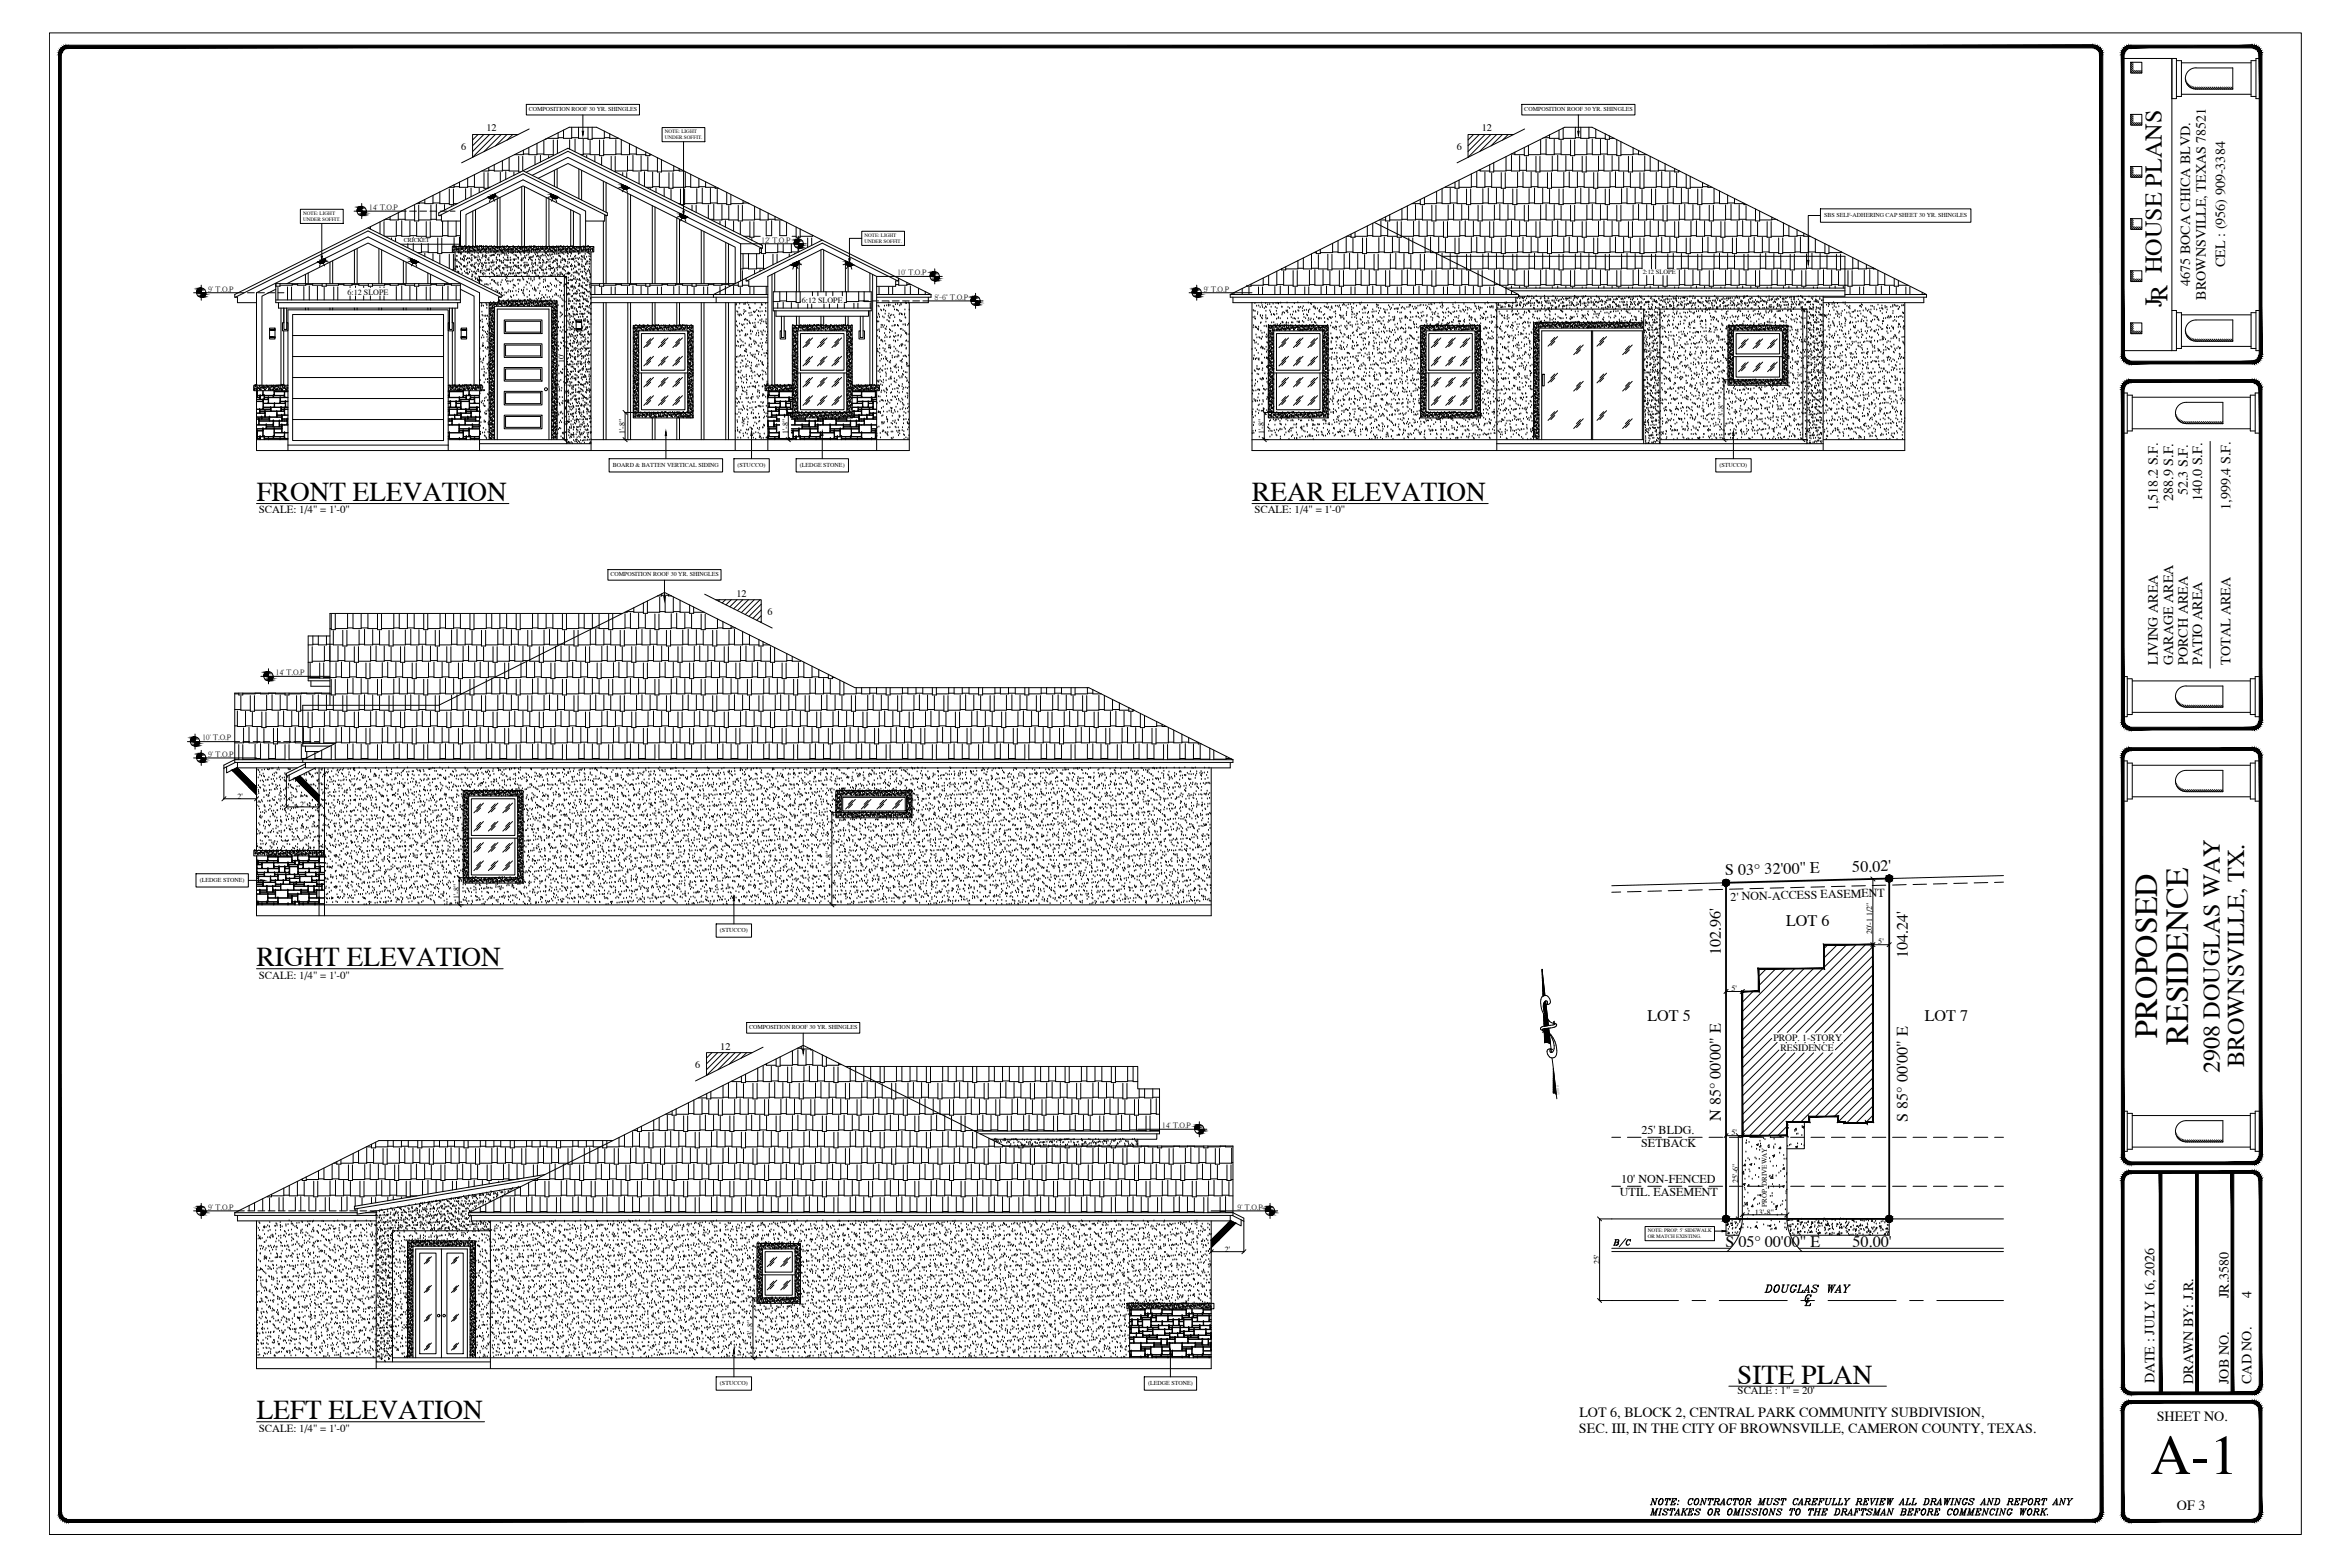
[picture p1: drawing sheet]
<svg xmlns="http://www.w3.org/2000/svg" width="914mm" height="610mm" viewBox="0 0 914 610" stroke-linecap="round" stroke-linejoin="round" font-family="sans-serif">
<defs><g id="words">
<text font-size="21.9" x="836.7" y="573.4">A-1</text>
<g font-size="12.5">
<text x="839.4" y="403.8" transform="rotate(-90 839.4 403.8)">PROPOSED</text>
<text x="851.4" y="406.4" transform="rotate(-90 851.4 406.4)">RESIDENCE</text>
</g>
<g font-size="10.6">
<text x="99.9" y="194.8">FRONT ELEVATION</text>
<text x="487.3" y="194.8">REAR ELEVATION</text>
<text x="99.9" y="375.8">RIGHT ELEVATION</text>
<text x="676" y="538.3">SITE PLAN</text>
<text x="99.9" y="552">LEFT ELEVATION</text>
</g>
<g font-size="9.4">
<text x="841.2" y="119.3" transform="rotate(-90 841.2 119.3)">JR HOUSE PLANS</text>
<text x="863.8" y="417.4" transform="rotate(-90 863.8 417.4)">2908 DOUGLAS WAY</text>
<text x="873.3" y="415.2" transform="rotate(-90 873.3 415.2)">BROWNSVILLE, TX.</text>
</g>
<g font-size="6.6">
<text x="626.9" y="486.1">B/C</text>
<text x="685.8" y="504.1">DOUGLAS WAY</text>
</g>
<g font-size="6.3">
<text x="671.3" y="340.5" transform="rotate(-1 671.3 340.5)">S 03° 32'00&quot; E</text>
<text x="720.8" y="339.2" transform="rotate(-1 720.8 339.2)">50.02'</text>
<text x="695" y="360.4">LOT 6</text>
<text x="669.6" y="371.5" transform="rotate(-90 669.6 371.5)">102.96'</text>
<text x="742.3" y="372.7" transform="rotate(-90 742.3 372.7)">104.24'</text>
<text x="641" y="397.1">LOT 5</text>
<text x="748.9" y="397.1">LOT 7</text>
<text x="669.6" y="436.1" transform="rotate(-90 669.6 436.1)">N 85° 00'00&quot; E</text>
<text x="742.3" y="436.3" transform="rotate(-90 742.3 436.3)">S 85° 00'00&quot; E</text>
<text x="671.4" y="485.2">S 05° 00'00&quot; E</text>
<text x="720.9" y="485.2">50.00'</text>
</g>
<g font-size="5.5">
<text x="865.8" y="103.9" transform="rotate(-90 865.8 103.9)">CEL : (956) 909-3384</text>
<text x="852.2" y="111.2" transform="rotate(-90 852.2 111.2)">4675 BOCA CHICA BLVD.</text>
<text x="858.3" y="116.6" transform="rotate(-90 858.3 116.6)">BROWNSVILLE, TEXAS 78521</text>
<text x="845.6" y="194.9" transform="rotate(-90 845.6 194.9)">288.9 S.F.</text>
<text x="851.3" y="192.6" transform="rotate(-90 851.3 192.6)">52.3 S.F.</text>
<text x="856.9" y="194.7" transform="rotate(-90 856.9 194.7)">140.0 S.F.</text>
<text x="839.7" y="198.9" transform="rotate(-90 839.7 198.9)">1,518.2 S.F.</text>
<text x="867.9" y="198.4" transform="rotate(-90 867.9 198.4)">1,999.4 S.F.</text>
<text x="839.7" y="258.7" transform="rotate(-90 839.7 258.7)">LIVING AREA</text>
<text x="845.6" y="258.7" transform="rotate(-90 845.6 258.7)">GARAGE AREA</text>
<text x="851.3" y="258.7" transform="rotate(-90 851.3 258.7)">PORCH AREA</text>
<text x="856.9" y="258.7" transform="rotate(-90 856.9 258.7)">PATIO AREA</text>
<text x="867.9" y="258.6" transform="rotate(-90 867.9 258.6)">TOTAL AREA</text>
<text x="867.2" y="505.1" transform="rotate(-90 867.2 505.1)">JR.3580</text>
<text x="876.1" y="505.1" transform="rotate(-90 876.1 505.1)">4</text>
<text x="838.3" y="538.2" transform="rotate(-90 838.3 538.2)">DATE : JULY 16, 2026</text>
<text x="853.4" y="538.4" transform="rotate(-90 853.4 538.4)">DRAWN BY: J.R.</text>
<text x="867.2" y="538.4" transform="rotate(-90 867.2 538.4)">JOB NO.</text>
<text x="876.1" y="538.4" transform="rotate(-90 876.1 538.4)">CAD NO.</text>
<text x="614.5" y="551.4">LOT 6, BLOCK 2, CENTRAL PARK COMMUNITY SUBDIVISION,</text>
<text x="614.4" y="557.5">SEC. III, IN THE CITY OF BROWNSVILLE, CAMERON COUNTY, TEXAS.</text>
<text x="839.2" y="553">SHEET NO.</text>
<text x="847" y="587.4">OF 3</text>
</g>
<g font-size="4.7">
<text x="673.4" y="350.4" transform="rotate(-1 673.4 350.4)">2' NON-ACCESS EASEMENT</text>
<text x="638.7" y="441.1">25' BLDG.</text>
<text x="638.6" y="446.4">SETBACK</text>
<text x="630.8" y="460.1">10' NON-FENCED</text>
<text x="630.3" y="465.4">UTIL. EASEMENT</text>
</g>
<g font-size="4.2">
<text x="100.7" y="199.7">SCALE: 1/4&quot; = 1'-0&quot;</text>
<text x="488.1" y="199.7">SCALE: 1/4&quot; = 1'-0&quot;</text>
<text x="100.7" y="380.7">SCALE: 1/4&quot; = 1'-0&quot;</text>
<text x="676.1" y="542.4">SCALE : 1&quot; = 20'</text>
<text x="100.7" y="556.9">SCALE: 1/4&quot; = 1'-0&quot;</text>
</g>
<g font-size="4">
<text x="189.3" y="51.1">12</text>
<text x="576.6" y="51.1">12</text>
<text x="179.5" y="58.3">6</text>
<text x="566.8" y="58.3">6</text>
<text x="286.5" y="232.1">12</text>
<text x="298.6" y="239.3">6</text>
<text x="280.3" y="408.3">12</text>
<text x="270.5" y="415.5">6</text>
</g>
<g font-size="3.8">
<text x="690" y="404.8">PROP. 1-STORY</text>
<text x="692.8" y="408.9">RESIDENCE</text>
</g>
<g font-size="3.1">
<text x="143.7" y="81.7">14' T.O.P</text>
<text x="296.4" y="94.4">12' T.O.P</text>
<text x="349.3" y="107.1">10' T.O.P</text>
<text x="81.2" y="113.4">9' T.O.P</text>
<text x="468.5" y="113.4">9' T.O.P</text>
<text x="135.2" y="114.6">6:12 SLOPE</text>
<text x="312" y="117.7">6:12 SLOPE</text>
<text x="363.7" y="116.6">8'-6&quot; T.O.P</text>
<text x="219.6" y="141.2" transform="rotate(-90 219.6 141.2)">10'</text>
<text x="701.4" y="146.7" transform="rotate(-90 701.4 146.7)">8'</text>
<text x="670.8" y="162.4" transform="rotate(-90 670.8 162.4)">3'-8&quot;</text>
<text x="243.2" y="168.8" transform="rotate(-90 243.2 168.8)">1'-8&quot;</text>
<text x="306.7" y="168.8" transform="rotate(-90 306.7 168.8)">1'-8&quot;</text>
<text x="491.9" y="168.8" transform="rotate(-90 491.9 168.8)">1'-8&quot;</text>
<text x="107.3" y="262.7">14' T.O.P</text>
<text x="78.8" y="288.1">10' T.O.P</text>
<text x="81.2" y="294.4">9' T.O.P</text>
<text x="92.4" y="310.7">2'</text>
<text x="116.8" y="313.9">2'</text>
<text x="323.6" y="337" transform="rotate(-90 323.6 337)">5'-8&quot;</text>
<text x="178.6" y="349.8" transform="rotate(-90 178.6 349.8)">1'-8&quot;</text>
<text x="728.4" y="363.5" transform="rotate(-90 728.4 363.5)">20'-1 1/2&quot;</text>
<text x="730.9" y="367.4">5'</text>
<text x="673.7" y="385.6">5'</text>
<text x="452.2" y="438.9">14' T.O.P</text>
<text x="673.7" y="441.7">5'</text>
<text x="676.3" y="460.1" transform="rotate(-90 676.3 460.1)">25'-6&quot;</text>
<text x="81.2" y="470.6">9' T.O.P</text>
<text x="481.7" y="470.6">9' T.O.P</text>
<text x="682.8" y="472.5">13'-8&quot;</text>
<text x="476.6" y="486.9">2'</text>
<text x="622.3" y="491.9" transform="rotate(-90 622.3 491.9)">25'</text>
<text x="292.9" y="519.6" transform="rotate(-90 292.9 519.6)">3'-8&quot;</text>
</g>
<text font-size="2.7" x="687.5" y="469.5" transform="rotate(-90 687.5 469.5)">PROP. DRIVEWAY</text>
<text font-size="2.5" x="639.2" y="106.7">2:12 SLOPE</text>
<g font-size="2.3">
<text x="205.8" y="43.2">COMPOSITION ROOF 30 YR. SHINGLES</text>
<text x="593.1" y="43.2">COMPOSITION ROOF 30 YR. SHINGLES</text>
<text x="709.8" y="84.4">SBS SELF-ADHERING CAP SHEET 30 YR. SHINGLES</text>
<text x="157.1" y="94.3">CRICKET</text>
<text x="238.5" y="181.6">BOARD &amp; BATTEN VERTICAL SIDING</text>
<text x="287" y="181.6">(STUCCO)</text>
<text x="311.3" y="181.6">(LEDGE STONE)</text>
<text x="669.1" y="181.6">(STUCCO)</text>
<text x="237.5" y="224.2">COMPOSITION ROOF 30 YR. SHINGLES</text>
<text x="77.8" y="343.1">(LEDGE STONE)</text>
<text x="280.1" y="362.6">(STUCCO)</text>
<text x="291.5" y="400.4">COMPOSITION ROOF 30 YR. SHINGLES</text>
<text x="280.1" y="538.8">(STUCCO)</text>
<text x="446.7" y="538.8">(LEDGE STONE)</text>
</g>
<g font-size="2">
<text x="258.7" y="51.9">NOTE: LIGHT</text>
<text x="258.7" y="54.2">UNDER SOFFIT.</text>
<text x="117.9" y="83.7">NOTE: LIGHT</text>
<text x="117.9" y="86">UNDER SOFFIT.</text>
<text x="336.3" y="92.2">NOTE: LIGHT</text>
<text x="336.3" y="94.5">UNDER SOFFIT.</text>
<text x="641.1" y="479.4">NOTE: PROP. 5' SIDEWALK</text>
<text x="641.1" y="481.7">OR MATCH EXISTING.</text>
</g>
<text font-size="1.1" x="606.9" y="426.1" transform="rotate(-97 606.9 426.1)">NORTH</text>
</g></defs>
<!-- layer: 0 -->
<g fill="#000" stroke="#000" stroke-width=".39">
<path d="M25.8 17.7l.7-.1v1zM25.8 17.7l.2 1 .5-.1zM25.1 17.9l.7-.2 .2 1zM25.1 17.9l.4 1 .5-.2zM24.5 18.2l.6-.3 .4 1zM24.5 18.2l.5 .9 .5-.2zM23.9 18.7l.6-.5 .5 .9zM23.9 18.7l.7 .7 .4-.3zM23.9 18.7l.7 .7-1.2-.2zM23.4 19.2l.9 .6 .3-.4zM23.4 19.2l.9 .6-1.2 .1zM23.1 19.9l1 .4 .2-.5zM23.1 19.9l1 .4-1.2 .2zM22.9 20.5l1 .3 .2-.5zM22.9 20.5l1 .3-1.1 .5zM22.8 21.3h1.1v-.5z"/>
<path d="M26.5 17.6v1l788-1zM26.5 18.6l788-1v1z"/>
<path d="M828.4 17.7l.7-.1v1zM828.4 17.7l.2 1 .5-.1zM827.7 17.9l.7-.2 .2 1zM827.7 17.9l.4 1 .5-.2zM827.1 18.2l.6-.3 .4 1zM827.1 18.2l.5 .9 .5-.2zM826.5 18.7l.6-.5 .5 .9zM826.5 18.7l.8 .7 .3-.3zM826.5 18.7l.8 .7-1.3-.2zM826 19.2l.9 .6 .4-.4zM826 19.2l.9 .6-1.2 .1zM825.7 19.9l1 .4 .2-.5zM825.7 19.9l1 .4-1.2 .2zM825.5 20.5l1 .3 .2-.5zM825.5 20.5l1 .3-1.1 .5zM825.4 21.3h1.1v-.5z"/>
<path d="M829.1 17.6v1l47.3-1zM829.1 18.6l47.3-1v1z"/>
<path d="M817.1 21.3l1-.8 .1 .8zM817.1 20.8v.5l1-.8zM817.9 19.9l.2 .6-1 .3zM816.9 20.3l.2 .5 .8-.9zM817.6 19.2l.3 .7-1 .4zM816.7 19.8l.2 .5 .7-1.1zM817.1 18.7l.5 .5-.9 .6zM816.3 19.4l.4 .4 .4-1.1zM816.6 18.2l.5 .5-.8 .7zM816.6 18.2l-.6 .9 .3 .3zM815.9 17.9l.7 .3-.6 .9zM815.9 17.9l-.4 1 .5 .2zM815.2 17.7l.7 .2-.4 1zM815.2 17.7l-.2 1 .5 .2zM814.5 17.6l.7 .1-.2 1zM814.5 17.6v1l.5 .1z"/>
<path d="M817.1 21.3l1.1 567.2v-567.2zM817.1 21.3l1.1 567.2h-1.1z"/>
<path d="M879.1 21.3l1-.8v.8zM879 20.8l.1 .5 1-.8zM879.8 19.9l.3 .6-1.1 .3zM878.9 20.3l.1 .5 .8-.9zM879.5 19.2l.3 .7-.9 .4zM878.6 19.8l.3 .5 .6-1.1zM879 18.7l.5 .5-.9 .6zM879 18.7l-.7 .7 .3 .4zM878.5 18.2l.5 .5-.7 .7zM878.5 18.2l-.6 .9 .4 .3zM877.9 17.9l.6 .3-.6 .9zM877.9 17.9l-.5 1 .5 .2zM877.2 17.7l.7 .2-.5 1zM877.2 17.7l-.2 1 .4 .2zM876.4 17.6l.8 .1-.2 1zM876.4 17.6v1l.6 .1z"/>
<path d="M879.1 21.3l1 116.6v-116.6zM879.1 21.3l1 116.6h-1z"/>
<path d="M825.4 137.9h1.1l-1 .7zM825.5 138.6l1-.2v-.5zM825.5 138.6l1-.2-.8 .9zM826.5 138.4l-.8 .9 1-.4zM825.7 139.3l1-.4-.7 1zM826.7 138.9l-.7 1 .9-.6zM826 139.9l.9-.6-.4 1.2zM826.9 139.3l-.4 1.2 .8-.7zM826.5 140.5l.8-.7-.2 1.1zM827.3 139.8l-.2 1.1 .5-.8zM827.6 140.1l.1 1.2-.6-.4zM827.6 140.1l.1 1.2 .4-1zM828.1 140.3l.3 1.2-.7-.2zM828.1 140.3l.3 1.2 .2-1zM828.6 140.5l.5 1.1-.7-.1zM828.6 140.5l.5 1.1v-1.1z"/>
<path d="M825.4 21.3v116.6h1.1zM825.4 21.3h1.1v116.6z"/>
<path d="M828.4 147.8l.7-.1v1.1zM828.4 147.8l.2 1h.5zM827.7 148l.7-.2 .2 1zM827.7 148l.4 1 .5-.2zM827.1 148.4l.6-.4 .4 1zM827.1 148.4l.5 .8 .5-.2zM826.5 148.8l.6-.4 .5 .8zM826.5 148.8l.8 .7 .3-.3zM826.5 148.8l.8 .7-1.3-.1zM826 149.4l.9 .6 .4-.5zM826 149.4l.9 .6h-1.2zM825.7 150l1 .4 .2-.4zM825.7 150l1 .4-1.2 .3zM825.5 150.7l1 .2 .2-.5zM825.5 150.7l1 .2-1.1 .5zM825.4 151.4h1.1v-.5z"/>
<path d="M829.1 147.7v1.1l47.3-1.1zM829.1 148.8l47.3-1.1v1.1z"/>
<path d="M876.4 140.5l.8 1-.8 .1zM876.4 140.5l.8 1-.2-1zM877 140.5l.9 .8-.7 .2zM877 140.5l.9 .8-.5-1zM877.4 140.3l1.1 .6-.6 .4zM877.4 140.3l1.1 .6-.6-.8zM877.9 140.1l1.1 .4-.5 .4zM877.9 140.1l1.1 .4-.7-.7zM878.3 139.8l1.2 .1-.5 .6zM878.6 139.3l-.3 .5 1.2 .1zM878.6 139.3h1.2l-.3 .6zM878.9 138.9l-.3 .4h1.2zM878.9 138.9l1.2-.3-.3 .7zM879 138.4l-.1 .5 1.2-.3zM879 138.4l1.1-.5v.7zM879.1 137.9l-.1 .5 1.1-.5z"/>
<path d="M829.1 141.6h47.3v-1.1zM829.1 140.5h47.3l-47.3 1.1z"/>
<path d="M879.1 151.4l1-.7v.7zM879 150.9l.1 .5 1-.7zM879.8 150l.3 .7-1.1 .2zM878.9 150.4l.1 .5 .8-.9zM879.5 149.4l.3 .6-.9 .4zM878.6 150l.3 .4 .6-1zM879 148.8l.5 .6-.9 .6zM879 148.8l-.7 .7 .3 .5zM878.5 148.4l.5 .4-.7 .7zM878.5 148.4l-.6 .8 .4 .3zM877.9 148l.6 .4-.6 .8zM877.9 148l-.5 1 .5 .2zM877.2 147.8l.7 .2-.5 1zM877.2 147.8l-.2 1 .4 .2zM876.4 147.7l.8 .1-.2 1zM876.4 147.7v1.1h.6z"/>
<path d="M879.1 151.4l1 128.9v-128.9zM879.1 151.4l1 128.9h-1z"/>
<path d="M825.4 280.3h1.1l-1 .7zM825.5 281l1-.2v-.5zM825.5 281l1-.2-.8 .9zM826.5 280.8l-.8 .9 1-.4zM825.7 281.7l1-.4-.7 1zM826.7 281.3l-.7 1 .9-.6zM826 282.3l.9-.6-.4 1.2zM826.9 281.7l-.4 1.2 .8-.7zM826.5 282.9l.8-.7-.2 1.2zM827.3 282.2l-.2 1.2 .5-.9zM827.6 282.5l.1 1.2-.6-.3zM827.6 282.5l.1 1.2 .4-1zM828.1 282.7l.3 1.2-.7-.2zM828.1 282.7l.3 1.2 .2-1zM828.6 282.9l.5 1.1-.7-.1zM828.6 282.9l.5 1.1v-1.1z"/>
<path d="M825.4 151.4v128.9h1.1zM825.4 151.4h1.1v128.9z"/>
<path d="M828.4 290.9h.7v1zM828.4 290.9l.2 1.1 .5-.1zM827.7 291.1l.7-.2 .2 1.1zM827.7 291.1l.4 1 .5-.1zM827.1 291.5l.6-.4 .4 1zM827.1 291.5l.5 .9 .5-.3zM826.5 291.9l.6-.4 .5 .9zM826.5 291.9l.8 .8 .3-.3zM826.5 291.9l.8 .8-1.3-.2zM826 292.5l.9 .6 .4-.4zM826 292.5l.9 .6-1.2 .1zM825.7 293.2l1 .4 .2-.5zM825.7 293.2l1 .4-1.2 .2zM825.5 293.8l1 .3 .2-.5zM825.5 293.8l1 .3-1.1 .5zM825.4 294.6h1.1v-.5z"/>
<path d="M829.1 290.9v1l47.3-1zM829.1 291.9l47.3-1v1z"/>
<path d="M876.4 282.9l.8 1-.8 .1zM876.4 282.9l.8 1-.2-1zM877 282.9l.9 .8-.7 .2zM877 282.9l.9 .8-.5-1zM877.4 282.7l1.1 .7-.6 .3zM877.4 282.7l1.1 .7-.6-.9zM877.9 282.5l1.1 .4-.5 .5zM877.9 282.5l1.1 .4-.7-.7zM878.3 282.2l1.2 .1-.5 .6zM878.6 281.7l-.3 .5 1.2 .1zM878.6 281.7h1.2l-.3 .6zM878.9 281.3l-.3 .4h1.2zM878.9 281.3l1.2-.3-.3 .7zM879 280.8l-.1 .5 1.2-.3zM879 280.8l1.1-.5v.7zM879.1 280.3l-.1 .5 1.1-.5z"/>
<path d="M829.1 284h47.3v-1.1zM829.1 282.9h47.3l-47.3 1.1z"/>
<path d="M879.1 294.6l1-.8v.8zM879 294.1l.1 .5 1-.8zM879.8 293.2l.3 .6-1.1 .3zM878.9 293.6l.1 .5 .8-.9zM879.5 292.5l.3 .7-.9 .4zM878.6 293.1l.3 .5 .6-1.1zM879 291.9l.5 .6-.9 .6zM879 291.9l-.7 .8 .3 .4zM878.5 291.5l.5 .4-.7 .8zM878.5 291.5l-.6 .9 .4 .3zM877.9 291.1l.6 .4-.6 .9zM877.9 291.1l-.5 1 .5 .3zM877.2 290.9l.7 .2-.5 1zM877.2 290.9l-.2 1.1 .4 .1zM876.4 290.9h.8l-.2 1.1zM876.4 290.9v1l.6 .1z"/>
<path d="M879.1 294.6l1 154.8v-154.8zM879.1 294.6l1 154.8h-1z"/>
<path d="M825.4 449.4h1.1l-1 .7zM825.5 450.1l1-.2v-.5zM825.5 450.1l1-.2-.8 .9zM826.5 449.9l-.8 .9 1-.4zM825.7 450.8l1-.4-.7 1zM826.7 450.4l-.7 1 .9-.5zM826 451.4l.9-.5-.4 1.1zM826.9 450.9l-.4 1.1 .8-.8zM826.5 452l.8-.8-.2 1.3zM827.3 451.2l-.2 1.3 .5-.9zM827.6 451.6l.1 1.2-.6-.3zM827.6 451.6l.1 1.2 .4-1zM828.1 451.8l.3 1.2-.7-.2zM828.1 451.8l.3 1.2 .2-1zM828.6 452l.5 1.1-.7-.1zM828.6 452l.5 1.1v-1.1z"/>
<path d="M825.4 294.6v154.8h1.1zM825.4 294.6h1.1v154.8z"/>
<path d="M828.4 455.5l.7-.1v1.1zM828.4 455.5l.2 1h.5zM827.7 455.7l.7-.2 .2 1zM827.7 455.7l.4 1 .5-.2zM827.1 456l.6-.3 .4 1zM827.1 456l.5 .9 .5-.2zM826.5 456.5l.6-.5 .5 .9zM826.5 456.5l.8 .8 .3-.4zM826.5 456.5l.8 .8-1.3-.3zM826 457l.9 .6 .4-.3zM826 457l.9 .6-1.2 .1zM825.7 457.7l1 .4 .2-.5zM825.7 457.7l1 .4-1.2 .3zM825.5 458.4l1 .2 .2-.5zM825.5 458.4l1 .2-1.1 .5zM825.4 459.1h1.1v-.5z"/>
<path d="M829.1 455.4v1.1l47.3-1.1zM829.1 456.5l47.3-1.1v1.1z"/>
<path d="M876.4 452l.8 1-.8 .1zM876.4 452l.8 1-.2-1zM877 452l.9 .8-.7 .2zM877 452l.9 .8-.5-1zM877.4 451.8l1.1 .7-.6 .3zM877.4 451.8l1.1 .7-.6-.9zM877.9 451.6l1.1 .4-.5 .5zM877.9 451.6l1.1 .4-.7-.8zM878.3 451.2l1.2 .2-.5 .6zM878.6 450.9l-.3 .3 1.2 .2zM878.6 450.9l1.2-.1-.3 .6zM878.9 450.4l-.3 .5 1.2-.1zM878.9 450.4l1.2-.3-.3 .7zM879 449.9l-.1 .5 1.2-.3zM879 449.9l1.1-.5v.7zM879.1 449.4l-.1 .5 1.1-.5z"/>
<path d="M829.1 453.1h47.3v-1.1zM829.1 452h47.3l-47.3 1.1z"/>
<path d="M879.1 459.1l1-.7v.7zM879 458.6l.1 .5 1-.7zM879.8 457.7l.3 .7-1.1 .2zM878.9 458.1l.1 .5 .8-.9zM879.5 457l.3 .7-.9 .4zM878.6 457.6l.3 .5 .6-1.1zM879 456.5l.5 .5-.9 .6zM879 456.5l-.7 .8 .3 .3zM878.5 456l.5 .5-.7 .8zM878.5 456l-.6 .9 .4 .4zM877.9 455.7l.6 .3-.6 .9zM877.9 455.7l-.5 1 .5 .2zM877.2 455.5l.7 .2-.5 1zM877.2 455.5l-.2 1 .4 .2zM876.4 455.4l.8 .1-.2 1zM876.4 455.4v1.1h.6z"/>
<path d="M879.1 459.1l1 79.8v-79.8zM879.1 459.1l1 79.8h-1z"/>
<path d="M825.4 459.1v79.8h1.1zM825.4 459.1h1.1v79.8z"/>
<path d="M825.4 538.9h1.1l-1 .7zM825.5 539.6l1-.2v-.5zM825.5 539.6l1-.2-.8 .9zM826.5 539.4l-.8 .9 1-.4zM825.7 540.3l1-.4-.7 1zM826.7 539.9l-.7 1 .9-.6zM826 540.9l.9-.6-.4 1.2zM826.9 540.3l-.4 1.2 .8-.8zM826.5 541.5l.8-.8-.2 1.2zM827.3 540.7l-.2 1.2 .5-.8zM827.6 541.1l.1 1.2-.6-.4zM827.6 541.1l.1 1.2 .4-1zM828.1 541.3l.3 1.2-.7-.2zM828.1 541.3l.3 1.2 .2-1zM828.6 541.5l.5 1.1-.7-.1zM828.6 541.5l.5 1.1v-1.1z"/>
<path d="M828.4 544.9l.7-.1v1.1zM828.4 544.9l.2 1h.5zM827.7 545.1l.7-.2 .2 1zM827.7 545.1l.4 1 .5-.2zM827.1 545.5l.6-.4 .4 1zM827.1 545.5l.5 .9 .5-.3zM826.5 545.9l.6-.4 .5 .9zM826.5 545.9l.8 .8 .3-.3zM826.5 545.9l.8 .8-1.3-.2zM826 546.5l.9 .6 .4-.4zM826 546.5l.9 .6h-1.2zM825.7 547.1l1 .5 .2-.5zM825.7 547.1l1 .5-1.2 .2zM825.5 547.8l1 .3 .2-.5zM825.5 547.8l1 .3-1.1 .5zM825.4 548.6h1.1v-.5z"/>
<path d="M829.1 544.8v1.1l47.3-1.1zM829.1 545.9l47.3-1.1v1.1z"/>
<path d="M840.2 455.9v86.3h1zM840.2 455.9h1v86.3z"/>
<path d="M854.3 455.9v86.2h1.1zM854.3 455.9h1.1v86.2z"/>
<path d="M868.1 455.9v86.2h1.1zM868.1 455.9h1.1v86.2z"/>
<path d="M876.4 541.5l.8 1-.8 .1zM876.4 541.5l.8 1-.2-1zM877 541.5l.9 .8-.7 .2zM877 541.5l.9 .8-.5-1zM877.4 541.3l1.1 .6-.6 .4zM877.4 541.3l1.1 .6-.6-.8zM877.9 541.1l1.1 .4-.5 .4zM877.9 541.1l1.1 .4-.7-.8zM878.3 540.7l1.2 .2-.5 .6zM878.6 540.3l-.3 .4 1.2 .2zM878.6 540.3h1.2l-.3 .6zM878.9 539.9l-.3 .4h1.2zM878.9 539.9l1.2-.3-.3 .7zM879 539.4l-.1 .5 1.2-.3zM879 539.4l1.1-.5v.7zM879.1 538.9l-.1 .5 1.1-.5z"/>
<path d="M829.1 542.6h47.3v-1.1zM829.1 541.5h47.3l-47.3 1.1z"/>
<path d="M879.1 548.6l1-.8v.8zM879 548.1l.1 .5 1-.8zM879.8 547.1l.3 .7-1.1 .3zM878.9 547.6l.1 .5 .8-1zM879.5 546.5l.3 .6-.9 .5zM878.6 547.1l.3 .5 .6-1.1zM879 545.9l.5 .6-.9 .6zM879 545.9l-.7 .8 .3 .4zM878.5 545.5l.5 .4-.7 .8zM878.5 545.5l-.6 .9 .4 .3zM877.9 545.1l.6 .4-.6 .9zM877.9 545.1l-.5 1 .5 .3zM877.2 544.9l.7 .2-.5 1zM877.2 544.9l-.2 1 .4 .2zM876.4 544.8l.8 .1-.2 1zM876.4 544.8v1.1h.6z"/>
<path d="M879.1 548.6l1 39.9v-39.9zM879.1 548.6l1 39.9h-1z"/>
<path d="M22.8 588.5h1.1l-1 .7zM22.9 589.2l1-.2v-.5zM22.9 589.2l1-.2-.8 .9zM23.9 589l-.8 .9 1-.4zM23.1 589.9l1-.4-.7 1zM24.1 589.5l-.7 1 .9-.6zM23.4 590.5l.9-.6-.4 1.2zM24.3 589.9l-.4 1.2 .7-.7zM24.6 590.4l-.1 1.1-.6-.4zM24.6 590.4l-.1 1.1 .5-.8zM25 590.7l.1 1.2-.6-.4zM25 590.7l.1 1.2 .4-1zM25.5 590.9l.3 1.2-.7-.2zM25.5 590.9l.3 1.2 .2-1zM26 591.1l.5 1.1-.7-.1zM26 591.1l.5 1.1v-1.1z"/>
<path d="M22.8 21.3v567.2h1.1zM22.8 21.3h1.1v567.2z"/>
<path d="M814.5 591.1l.7 1-.7 .1zM814.5 591.1l.7 1-.2-1zM815 591.1l.9 .8-.7 .2zM815 591.1l.9 .8-.4-1zM815.5 590.9l1.1 .6-.7 .4zM815.5 590.9l1.1 .6-.6-.8zM816 590.7l1.1 .4-.5 .4zM816 590.7l1.1 .4-.8-.7zM816.3 590.4l1.3 .1-.5 .6zM816.7 589.9l-.4 .5 1.3 .1zM816.7 589.9h1.2l-.3 .6zM816.9 589.5l-.2 .4h1.2zM816.9 589.5l1.2-.3-.2 .7zM817.1 589l-.2 .5 1.2-.3zM817.1 589l1.1-.5-.1 .7zM817.1 588.5v.5l1.1-.5z"/>
<path d="M26.5 592.2h788v-1.1zM26.5 591.1h788l-788 1.1z"/>
<path d="M825.4 548.6v39.9h1.1zM825.4 548.6h1.1v39.9z"/>
<path d="M825.4 588.5h1.1l-1 .7zM825.5 589.2l1-.2v-.5zM825.5 589.2l1-.2-.8 .9zM826.5 589l-.8 .9 1-.4zM825.7 589.9l1-.4-.7 1zM826.7 589.5l-.7 1 .9-.6zM826 590.5l.9-.6-.4 1.2zM826.9 589.9l-.4 1.2 .8-.7zM826.5 591.1l.8-.7-.2 1.1zM827.3 590.4l-.2 1.1 .5-.8zM827.6 590.7l.1 1.2-.6-.4zM827.6 590.7l.1 1.2 .4-1zM828.1 590.9l.3 1.2-.7-.2zM828.1 590.9l.3 1.2 .2-1zM828.6 591.1l.5 1.1-.7-.1zM828.6 591.1l.5 1.1v-1.1z"/>
<path d="M876.4 591.1l.8 1-.8 .1zM876.4 591.1l.8 1-.2-1zM877 591.1l.9 .8-.7 .2zM877 591.1l.9 .8-.5-1zM877.4 590.9l1.1 .6-.6 .4zM877.4 590.9l1.1 .6-.6-.8zM877.9 590.7l1.1 .4-.5 .4zM877.9 590.7l1.1 .4-.7-.7zM878.3 590.4l1.2 .1-.5 .6zM878.6 589.9l-.3 .5 1.2 .1zM878.6 589.9h1.2l-.3 .6zM878.9 589.5l-.3 .4h1.2zM878.9 589.5l1.2-.3-.3 .7zM879 589l-.1 .5 1.2-.3zM879 589l1.1-.5v.7zM879.1 588.5l-.1 .5 1.1-.5z"/>
<path d="M829.1 592.2h47.3v-1.1zM829.1 591.1h47.3l-47.3 1.1z"/>
</g>
<g fill="none" stroke="#000" stroke-width=".39">
<path d="M19.2 12.8h876.3v584.2h-876.3zM826 22.7h20.9v15.7h-1.8M829.1 24.2h4.3v4.2h-4.3zM829.2 24.2l-.1 .2M829.9 24.2l-.8 .9M830.1 24.9l-1 1M830.1 25.6l-1 1M830.1 26.3l-1 1.1M830.1 27.1l-1 1M830.5 27.4l-1 1M831.3 27.4l-1 1M832 27.4l-1 1"/>
<path d="M832.8 27.4l-1 1M833.4 27.5l-.9 .9M833.4 28.3l-.1 .1M845.1 22.7v113.7M846.9 23.6h1.9v13.9h-1.9M848.8 24.4h27.1M848.8 36.7h27.1M850.4 30.3l-.1 .1M850.5 31l-.1 .1M850.7 31.5l-.2 .2M851 32l-.3 .3M851.3 32.4l-.3 .3"/>
<path d="M851.6 32.8l-.3 .4M852.1 33.1l-.5 .5M852.5 33.4l-.5 .5M853 33.6l-.5 .6M853.6 33.8l-.6 .6M854.3 33.9l-.7 .7M854.5 26.4a4.1 4.1 0 0 0-4.2 4.1 4.1 4.1 0 0 0 4.2 4.1M854.5 26.4h14.3v8.3h-14.3M855 33.9l-.8 .8M855.8 33.9l-.8 .8M856.6 33.9l-.8 .8M857.3 33.9l-.8 .8"/>
<path d="M858 33.9l-.8 .8M858.8 33.9l-.8 .8M859.6 33.9l-.9 .8M860.3 33.9l-.8 .8M861 33.9l-.8 .8M861.8 33.9l-.8 .8M862.5 33.9l-.8 .8M863.3 33.9l-.8 .8M864.1 33.9l-.9 .8M864.8 33.9l-.8 .8M865.5 33.9l-.8 .8M866.3 33.9l-.9 .8"/>
<path d="M867 33.9l-.8 .8M867.8 33.9l-.8 .8M868.5 33.9l-.8 .8M868.8 34.4l-.3 .3M877.8 22.7h1.8v15.7h-1.8zM877.8 23.6h-1.9v13.9h1.9M829.1 44.5h4.3v4.2h-4.3zM829.2 44.5l-.1 .1M829.9 44.5l-.8 .9M830.1 45.1l-1 1.1M830.1 45.9l-1 1M830.1 46.6l-1 1"/>
<path d="M830.1 47.4l-1 1M830.5 47.7l-1 1M831.3 47.7l-1 1M832 47.7l-1 1M832.8 47.7l-1 1M833.4 47.8l-.9 .9M833.4 48.5l-.1 .2M829.1 64.8h4.3v4.2h-4.3zM829.2 64.8l-.1 .1M829.9 64.8l-.8 .9M830.1 65.4l-1 1M830.1 66.2l-1 1"/>
<path d="M830.1 66.9l-1 1M830.1 67.7l-1 1M830.5 68l-1 1M831.3 68l-1 1M832 68l-1 1M832.8 68l-1 1M833.4 68l-.9 1M833.4 68.8l-.1 .2M829.1 85.1h4.3v4.2h-4.3zM829.2 85.1l-.1 .1M829.9 85.1l-.8 .9M830.1 85.7l-1 1"/>
<path d="M830.1 86.5l-1 .9M830.1 87.2l-1 1M830.1 87.9l-1 1.1M830.5 88.2l-1 1.1M831.3 88.2l-1 1.1M832 88.2l-1 1.1M832.8 88.2l-1 1.1M833.4 88.3l-.9 1M833.4 89.1l-.1 .2M829.1 105.3h4.3v4.2h-4.3zM829.2 105.3l-.1 .2M829.9 105.3l-.8 .9"/>
<path d="M830.1 106l-1 1M830.1 106.7l-1 1M830.1 107.5l-1 1M830.1 108.2l-1 1M830.5 108.5l-1 1M831.3 108.5l-1 1M832 108.5l-1 1M832.8 108.5l-1 1M833.4 108.6l-.9 .9M833.4 109.4l-.1 .1M829.1 125.6h4.3v4.2h-4.3zM829.2 125.6l-.1 .1"/>
<path d="M829.9 125.6l-.8 .9M830.1 126.3l-1 1M830.1 127l-1 1M830.1 127.7l-1 1M830.1 128.5l-1 1M830.5 128.8l-1 1M831.3 128.8l-1 1M832 128.8l-1 1M832.8 128.8l-1 1M833.4 128.9l-.9 .9M833.4 129.6l-.1 .2M845.1 120.8h1.8v15.6h-20.9"/>
<path d="M846.9 121.6h1.9v14h-1.9M848.8 134.8h27.1M848.8 122.5h27.1M850.3 128.4h.1M850.5 129l-.1 .1M850.7 129.6l-.2 .2M851 130l-.3 .3M851.3 130.4l-.3 .4M851.6 130.8l-.3 .4M852.1 131.2l-.5 .4M852.5 131.5l-.5 .5M853 131.7l-.5 .6"/>
<path d="M853.6 131.8l-.6 .7M854.3 131.9l-.7 .7M854.5 132.7a4.1 4.1 0 0 1-4.2-4.1 4.1 4.1 0 0 1 4.2-4.1h14.3v8.3h-14.3M855 131.9l-.8 .8M855.8 131.9l-.8 .9M856.6 131.9l-.8 .9M857.3 131.9l-.8 .9M858 131.9l-.8 .9M858.8 131.9l-.8 .9M859.6 131.9l-.9 .9M860.3 131.9l-.8 .9M861 131.9l-.8 .9"/>
<path d="M861.8 131.9l-.8 .9M862.5 131.9l-.8 .9M863.3 131.9l-.8 .9M864.1 131.9l-.9 .9M864.8 131.9l-.8 .9M865.5 131.9l-.8 .9M866.3 131.9l-.9 .9M867 131.9l-.8 .9M867.8 131.9l-.8 .9M868.5 131.9l-.8 .9M868.8 132.4l-.3 .4M877.8 120.8h1.8v15.6h-1.8z"/>
<path d="M877.8 121.6h-1.9v14h1.9M826 152.9h1.7v15.6h-1.7M827.7 153.7h2v14h-2M829.7 154.5h45.9M848 157.5l1.2-.7 1.4-.3h14.3v8.3h-14.3a4.2 4.2 0 0 1-3.9-2.7 4.2 4.2 0 0 1 1.3-4.6zM877.5 152.9h1.8v15.6h-1.8zM877.5 153.7h-1.9v14h1.9M829.7 166.8h45.9M846.6 160.7l-.1 .1M846.7 161.3l-.1 .1M846.9 161.8l-.2 .2M847.2 162.2l-.3 .3"/>
<path d="M847.5 162.7l-.3 .3M847.9 163l-.4 .4M848.4 163.3l-.5 .5M848.9 163.6l-.6 .5M849.4 163.8l-.6 .6M850 164l-.6 .6M850.7 164l-.7 .8M851.4 164l-.8 .8M852.2 164l-.8 .8M852.9 164l-.8 .8M853.7 164l-.8 .8M854.4 164l-.8 .8"/>
<path d="M855.2 164l-.8 .8M855.9 164l-.8 .8M856.7 164l-.8 .8M857.4 164l-.8 .8M858.2 164l-.8 .8M858.9 164l-.8 .8M859.7 164l-.9 .8M860 171.7v88.2M860.4 164l-.8 .8M861.2 164l-.8 .8M861.9 164l-.8 .8M862.7 164l-.8 .8"/>
<path d="M863.4 164l-.8 .8M864.2 164l-.8 .8M864.9 164l-.8 .8M864.9 164.7v.1M826 263.2h1.7v15.6h-1.7M827.7 264h2v14h-2M829.7 264.9h45.9M829.7 277.1h45.9M846.5 270.8h.1M846.7 271.4l-.2 .1M846.9 271.9l-.2 .3M847.1 272.4l-.2 .3"/>
<path d="M847.5 272.9l-.4 .3M847.8 273.2l-.4 .4M848.2 273.6l-.4 .4M848.7 273.9l-.5 .5M849.2 274.1l-.6 .5M849.8 274.2l-.6 .7M850.5 274.3l-.8 .8M850.6 266.8a4.1 4.1 0 0 0-4.1 4.2 4.1 4.1 0 0 0 4.1 4.1h14.3v-8.2h-14.3M851.2 274.3l-.8 .8M851.9 274.3l-.8 .8M852.7 274.3l-.8 .8M853.5 274.3l-.8 .8"/>
<path d="M854.2 274.3l-.8 .8M854.9 274.3l-.8 .8M855.7 274.3l-.8 .8M856.4 274.3l-.8 .8M857.2 274.3l-.8 .8M858 274.3l-.8 .8M858.7 274.3l-.8 .8M859.4 274.3l-.8 .8M860.2 274.3l-.8 .8M860.9 274.3l-.8 .8M861.7 274.3l-.8 .8M862.4 274.3l-.8 .8"/>
<path d="M863.2 274.3l-.8 .8M863.9 274.3l-.8 .8M864.7 274.3l-.8 .8M864.9 274.8l-.3 .3M877.5 264h-1.9v14h1.9M877.5 263.2h1.8v15.6h-1.8zM826 296h1.7v15.7h-1.7M827.7 296.9h2v13.9h-2M829.7 297.7h45.9M877.5 296h1.8v15.7h-1.8zM877.5 296.9h-1.9v13.9h1.9M829.7 310h45.9"/>
<path d="M846.5 303.6v.1M846.7 304.2l-.2 .2M846.9 304.8l-.2 .2M847.1 305.2l-.2 .3M847.5 301.2l1.7-1.2 1.4-.3h14.3v8.3l-14.3-.1a4.1 4.1 0 0 1-3.7-2.3 4.1 4.1 0 0 1 .6-4.4zM847.5 305.7l-.4 .3M847.8 306.1l-.4 .4M848.2 306.4l-.4 .4M848.7 306.7l-.5 .5M849.2 306.9l-.6 .6M849.8 307.1l-.6 .6M850.5 307.2l-.8 .7"/>
<path d="M851.2 307.2l-.8 .8M851.9 307.2l-.8 .8M852.7 307.2l-.8 .8M853.5 307.2l-.8 .8M854.2 307.2l-.8 .8M854.9 307.2l-.8 .8M855.7 307.2l-.8 .8M856.4 307.2l-.8 .8M857.2 307.2l-.8 .8M858 307.2l-.8 .8M858.7 307.2l-.8 .8M859.4 307.2l-.8 .8"/>
<path d="M860.2 307.2l-.8 .8M860.9 307.2l-.8 .8M861.7 307.2l-.8 .8M862.4 307.2l-.8 .8M863.2 307.2l-.8 .8M863.9 307.2l-.8 .8M864.7 307.2l-.8 .8M864.9 307.7l-.3 .3M826 432.3h1.7v15.6h-1.7M827.7 433.1h2v14h-2M829.7 434h45.9M846.5 439.9h.1"/>
<path d="M848 436.9l1.2-.7 1.4-.2h14.3v8.3l-14.3-.1a4.1 4.1 0 0 1-3.9-2.7 4.1 4.1 0 0 1 1.3-4.6zM877.5 432.3h1.8v15.6h-1.8zM877.5 433.1h-1.9v14h1.9M829.7 446.2h45.9M846.7 440.5l-.2 .2M846.9 441l-.2 .3M847.1 441.5l-.2 .3M847.5 442l-.4 .3M847.8 442.4l-.4 .3M848.2 442.7l-.4 .4M848.7 442.9l-.5 .6M849.2 443.2l-.6 .6"/>
<path d="M849.8 443.4l-.6 .6M850.5 443.5l-.8 .6M851.2 443.5l-.8 .8M851.9 443.5l-.8 .8M852.7 443.5l-.8 .8M853.5 443.5l-.8 .8M854.2 443.5l-.8 .8M854.9 443.5l-.8 .8M855.7 443.5l-.8 .8M856.4 443.5l-.8 .8M857.2 443.5l-.8 .8M858 443.5l-.8 .8"/>
<path d="M858.7 443.5l-.8 .8M859.4 443.5l-.8 .8M860.2 443.5l-.8 .8M860.9 443.5l-.8 .8M861.7 443.5l-.8 .8M862.4 443.5l-.8 .8M863.2 443.5l-.8 .8M863.9 443.5l-.8 .8M864.7 443.5l-.8 .8M864.9 443.9l-.3 .4M840.7 460v82.1M854.9 460v82.1"/>
</g>
<!-- layer: WINDOWS -->
<g fill="none" stroke="#000" stroke-width=".39">
<path d="M642.1 585.4h.7M642.1 589.4h.7M642.5 589.4l.7-2.4 .1 2.4 1.5-2.4-.7 2.4M642.8 583h.4M642.8 587h.5l.1 2.1M643.7 589.4h.9M644 585.1l-.8-2.1-.7 2.4M644.3 583h.7M644.6 583l-.6 2.4-.8-2.1M644.8 587h.4M644.9 587l-.7 2.4M645.2 589.4h.8"/>
<path d="M645.9 587h.8M646.2 587l-.6 2.4M646.4 583a1.25 1.25 0 0 0-1.1 1.1 1.25 1.25 0 0 0 .8 1.3 1.51 1.51 0 0 0 .6-2.4 1.47 1.47 0 0 0-.9 2.4M646.4 587l-.7 2.4M646.7 583a1.72 1.72 0 0 1-.6 2.4M647.4 587.6l1.2 1a.81 .81 0 0 1-.6 .8 .81 .81 0 0 1-.9-.5v-.2l-.2 .7 .2-.3M647.9 585.4h.8M648.3 583l-.4 .7 .3-.7h1.7l-.1 .7v-.7M648.9 587.2l.2-.2-.1 .6a.79 .79 0 0 0-.8-.7 .79 .79 0 0 0-.8 .7l1.2 1M649 583l-.7 2.4M649.1 583l-.7 2.4M649.8 589.4h.8"/>
<path d="M649.9 585.4h1.7l.2-.6-.3 .6M650.1 587l-.3 .6 .2-.6h1.7l-.1 .6v-.6M650.6 583h1.7l-.1 .7v-.7M650.7 584.1h.7M650.8 587l-.7 2.4M650.9 583l-.7 2.4M650.9 587l-.7 2.4M651 583l-.6 2.4M651.5 583.7l-.3 .9M651.5 589.4h.7M651.7 589.4l1.5-2.4 .1 2.4M652.2 588.7h1"/>
<path d="M652.7 585.3h.3zM652.9 589.4h.6M653.1 583.9h.2zM653.1 587.2l.1 2.2M654 589.4h.8M654.7 587h.8M655 587l-.7 2.4 .8-2.4M655.3 588l.5 1.4M655.5 589.4h.7M655.5 588l.4 1.4M656.2 587h.6M656.6 589.4h1.7l.2-.6-.3 .6"/>
<path d="M656.6 587l-1.9 1.4M657.3 587h1.7l-.1 .6v-.6M657.4 588.1h.7M657.6 587l-.6 2.4M657.7 587l-.7 2.4M657.8 583a1.56 1.56 0 0 0-.4 2.4M658.2 587.6l-.2 1M658.5 583.2l.3-.2-.1 .7a.81 .81 0 0 0-.9-.8 .81 .81 0 0 0-.8 .8l-.2 .8a.76 .76 0 0 0 .6 .9 .76 .76 0 0 0 .9-.6M659.9 587.6l1.2 1a.81 .81 0 0 1-.7 .8 .81 .81 0 0 1-.9-.7v.7l.2-.3M660.3 583a1.25 1.25 0 0 0-1.1 1.1 1.25 1.25 0 0 0 .8 1.3 1.51 1.51 0 0 0 .6-2.4 1.47 1.47 0 0 0-.9 2.4M660.6 583a1.72 1.72 0 0 1-.6 2.4M661.4 587.2l.2-.2-.1 .6a.82 .82 0 0 0-.8-.7 .82 .82 0 0 0-.8 .7l1.2 1"/>
<path d="M661.4 585.4h.7M662.1 583h.3M663.2 585.1l-.8-2.1-.7 2.4M663.5 583h.7M663.9 583l-.7 2.4-.8-2.1M664.7 585.4h.8M665 583l-.3 .7 .2-.7h1.7l-.1 .7v-.7M665 585.4l.7-2.4-.6 2.4M665.6 587a1.5 1.5 0 0 0-.6 2.4 1.43 1.43 0 0 0 1.2-.9 1.43 1.43 0 0 0-.3-1.5 1.51 1.51 0 0 0-.9 2.4M665.9 587a1.74 1.74 0 0 1-.5 2.4M666.6 585.4h.8M666.7 589.4h.8"/>
<path d="M667.3 583h1.3l.4 .3-.2 .7-1.4 .1M667.4 587h1.2l.5 .3-.2 .7-1.4 .1M667.6 583l-.7 2.4M667.8 583l-.7 2.4M667.8 587l-.7 2.4M667.9 587l-.7 2.4M668 584.1l.3 .2 .3 1.1 .3-.3M668.1 588.1l.3 .3 .2 1 .4-.4M668.3 584.3l.3 1 .3-.2M668.4 588.4l.2 .7h.4M668.6 583l.3 .6-.5 .5M668.6 587l.4 .6-.4 .5"/>
<path d="M669.1 585.4h.7M669.4 585.4l1.4-2.4 .1 2.4M669.8 584.7h1M670.5 585.4h.7M670.7 583.2l.1 2.2M673 583a1.56 1.56 0 0 0-.5 2.4M673.2 587a1.46 1.46 0 0 0-.5 2.4 1.43 1.43 0 0 0 1.2-.9 1.43 1.43 0 0 0-.3-1.5 1.48 1.48 0 0 0-.9 2.4M673.6 587a1.74 1.74 0 0 1-.6 2.4M673.7 583.2l.2-.2-.1 .7a.78 .78 0 0 0-.8-.8 .78 .78 0 0 0-.8 .8l-.3 .8a.76 .76 0 0 0 .6 .9 .76 .76 0 0 0 .9-.6M674.4 589.4h.6M674.5 585.4h.7M674.7 589.4l.7-2.4 .1 2.4 1.5-2.4-.7 2.4"/>
<path d="M674.8 583l-.3 .7 .2-.7h1.7l-.1 .7v-.7M675 587h.5l.1 2.1M675.6 583l-.8 2.4M675.9 589.4h.8M677 587h.4M677.1 587l-.7 2.4M677.4 589.4h.8M677.7 583a1.25 1.25 0 0 0-1 1.1 1.25 1.25 0 0 0 .8 1.3 1.51 1.51 0 0 0 .6-2.4 1.47 1.47 0 0 0-.9 2.4M677.7 589.4l.8-2.4-.6 2.4M678.1 583a1.72 1.72 0 0 1-.6 2.4M678.1 587h.8M678.9 585.4h.8"/>
<path d="M679.6 583h1.2l.5 .3-.3 .7-1.3 .1M679.6 587.6l1.2 1a.81 .81 0 0 1-.7 .8 .81 .81 0 0 1-.9-.7l-.1 .7 .3-.3M679.9 583l-.7 2.4M680 583l-.6 2.4M680.3 584.1l.3 .2 .1 1 .3 .1 .2-.3M680.6 584.3l.2 .8h.4M680.8 583l.4 .6-.5 .5M681 587.2l.3-.2-.1 .6a.79 .79 0 0 0-.8-.7 .79 .79 0 0 0-.8 .7l1.2 1M682.2 587.6l1.3 1a.81 .81 0 0 1-.8 .8 .81 .81 0 0 1-.9-.7v.7l.2-.3M683.7 587.2l.2-.2-.1 .6a.82 .82 0 0 0-.8-.7 .82 .82 0 0 0-.8 .7l1.3 1M684 585.4h.7M684.1 589.4h.8"/>
<path d="M684.3 585.4l.8-2.4 .1 2.4 1.4-2.4-.6 2.4M684.7 583h.5l.1 2.1M684.8 587h.8M685.2 587l-.7 2.4M685.3 587l-.7 2.4M685.6 585.4h.8M686.6 583h.5M686.8 583l-.7 2.4M687 587a1.51 1.51 0 0 0-.6 2.4 1.43 1.43 0 0 0 1.2-.9 1.43 1.43 0 0 0-.3-1.5 1.48 1.48 0 0 0-.9 2.4M687.3 587a1.65 1.65 0 0 1-.5 2.4M687.6 583h.9M688 583l-.4 1.7v.6l.4 .1a.87 .87 0 0 0 1.1-.7l.5-1.7"/>
<path d="M688.1 583l-.5 1.7 .4 .7M688.1 589.4h.7M688.8 587h.3M689.3 583h.6M689.9 589l-.8-2-.6 2.4M690.3 587h.7M690.6 583.6l1.3 1a.81 .81 0 0 1-.8 .8 .81 .81 0 0 1-.8-.7l-.2 .7 .3-.3M690.6 587l-.7 2.4-.8-2.1M691.6 587.6l1.3 1a.81 .81 0 0 1-.7 .8 .81 .81 0 0 1-.9-.7l-.1 .7 .2-.3M692.1 583.2l.2-.2-.1 .7a.82 .82 0 0 0-.7-.7 .82 .82 0 0 0-.9 .6l1.3 1M693 585.4h.8M693.1 587.2l.3-.2-.2 .6a.82 .82 0 0 0-.7-.7 .82 .82 0 0 0-.9 .7l1.3 1"/>
<path d="M693.4 583l-.4 .7 .2-.7h1.7l-.1 .7v-.7M694 583l-.6 2.4M694.2 583l-.8 2.4M696.4 589.4h.8M696.8 587l-.4 .6 .3-.6h1.7l-.2 .6v-.6M697.5 587l-.7 2.4M697.6 587l-.7 2.4M698.7 583a1.56 1.56 0 0 0-.5 2.4M699.4 583.2l.2-.2-.1 .7a.81 .81 0 0 0-.8-.8 .81 .81 0 0 0-.8 .8l-.2 .8a.76 .76 0 0 0 .5 .9 .76 .76 0 0 0 1-.6M699.5 585.4h.7M699.7 585.4l1.5-2.4 .1 2.4M699.7 587a1.51 1.51 0 0 0-.5 2.4 1.43 1.43 0 0 0 1.2-.9 1.43 1.43 0 0 0-.3-1.5 1.48 1.48 0 0 0-.9 2.4"/>
<path d="M700.1 587a1.65 1.65 0 0 1-.6 2.4M700.2 584.7h1M700.9 585.4h.6M701.1 583.2l.1 2.2M702 585.4h.8M702.7 583h1.2l.5 .3-.2 .7-1.4 .1M703 583l-.7 2.4M703.1 583l-.6 2.4M703.4 584.1l.3 .2 .2 1.1 .4-.3M703.7 584.3l.3 1 .3-.2M703.7 589.4h.8M703.9 583l.4 .6-.5 .5"/>
<path d="M704 587l-.3 .6 .2-.6h1.7l-.1 .6v-.6M704.8 585.4h1.6l.3-.6-.4 .6M704.8 587l-.8 2.4M704.8 587l-.6 2.4M705.4 583h1.7l-.1 .7v-.7M705.5 584.1h.7M705.6 589.4h.8M705.8 583l-.7 2.4M705.9 583l-.7 2.4M706.3 583.7l-.2 .9M706.3 587h.8M706.4 588.1h1.4"/>
<path d="M706.7 587l-.7 2.4M706.8 587l-.7 2.4M707.1 589.4h.8M707.3 585.4h.8M707.8 587h.8M708.1 583h1.6l-.1 .7v-.7M708.1 584.1h.7M708.1 587l-.6 2.4M708.3 587l-.7 2.4M708.4 583l-.7 2.4M708.5 583l-.7 2.4M708.6 589.4h1.7l.3-.6-.4 .6"/>
<path d="M708.9 583.7l-.2 .9M709.3 587h1.7l-.1 .6v-.6M709.4 588.1h.7M709.6 587l-.7 2.4M709.7 587l-.6 2.4M710.2 587.6l-.2 1M710.4 583h.8M710.8 583l-.5 1.7 .1 .6 .4 .1a.87 .87 0 0 0 1.1-.7l.5-1.7M710.9 583l-.5 1.7 .4 .7M712 583h.7M712.7 585.4h1.7l.2-.7-.3 .7M713.4 583h.8"/>
<path d="M713.7 583l-.7 2.4M713.9 583l-.8 2.4M714.3 587h1a1.33 1.33 0 0 1 .5 1.4 1.33 1.33 0 0 1-1.2 1h-1M714.6 587l-.7 2.4M714.7 587l-.6 2.4M715 585.4h1.7l.2-.7-.3 .7M715.3 587a1.43 1.43 0 0 1-.7 2.4M715.7 583h.7M716.1 583l-.8 2.4M716.2 589.4h.8M716.9 587h1.3l.4 .3-.2 .7-1.4 .1M717.2 587l-.6 2.4"/>
<path d="M717.4 587l-.7 2.4M717.6 588.1l.3 .3 .3 1 .3-.4M717.7 583h.7M717.7 585.4h.8M717.9 583l.5 1.1-.4 1.3M717.9 588.4l.4 .9 .2-.2M718 583l.5 1.1-.3 1.3M718.2 587l.3 .6-.5 .5M718.7 589.4h.7M719 589.4l1.4-2.4 .1 2.4M719.2 583h.7M719.4 588.7h1"/>
<path d="M719.7 583l-1.2 1.1M720.1 589.4h.7M720.3 587.2l.1 2.2M721.2 589.4h.8M721.9 587h1.7l-.1 .6v-.6M722 585.4h.8M722 588.1h.7M722.3 587l-.7 2.4M722.4 587l-.7 2.4M722.7 583h1.3l.4 .3-.2 .7-1.4 .1M722.8 587.6l-.2 1M723 583l-.6 2.4"/>
<path d="M723.2 583l-.7 2.4M723.4 584.1l.3 .2 .3 1.1 .3-.3M723.7 584.3l.3 .8h.3M724 583l.3 .6-.5 .5M724.2 589.4h.8M724.5 587l-.3 .6 .2-.6h1.7l-.1 .6v-.6M724.8 585.4h1.7l.2-.6-.4 .6M725.2 587l-.7 2.4M725.3 587l-.7 2.4M725.5 583h1.6l-.1 .7v-.7M725.5 584.1h.8M725.8 583l-.7 2.4"/>
<path d="M725.9 583l-.7 2.4M726.3 583.7l-.2 .9M726.8 587.6l1.3 1a.81 .81 0 0 1-.8 .8 .81 .81 0 0 1-.8-.7l-.2 .7 .3-.3M727.8 583h.7M728.3 587.2l.2-.2-.1 .6a.82 .82 0 0 0-.8-.7 .82 .82 0 0 0-.8 .7l1.3 1M728.8 589.4h.6M729.1 589.4l.7-2.4 .1 2.4 1.5-2.4-.7 2.4M729.2 583h.7M729.4 587h.5l.1 2.1M729.6 585.4h.8M729.6 583l-1.4 2.4-.1-2.4 .2 2.1M730.3 583h.8"/>
<path d="M730.3 589.4h.8M730.7 583l-.7 2.4M730.8 583l-.7 2.4M731.1 585.4h1.7l.3-.6-.4 .6M731.6 589.4h.7M731.8 583h1.7l-.1 .7v-.7M731.8 589.4l1.5-2.4 .1 2.4M731.8 587h-.4l-.6 2.4M731.9 584.1h.7M732.1 583l-.6 2.4M732.3 583l-.7 2.4M732.3 588.7h1"/>
<path d="M732.7 583.7l-.2 .9M732.9 589.4h.7M733.2 587.2l.1 2.2M734.1 589.4h.7M734.3 583h.8M734.6 583l-.2 2.4 1.2-2.4-.2 2.4 1.1-2.4M734.8 583l-.2 2.1M734.8 587h.3M735.7 583l-.3 2.1M735.9 589l-.8-2-.7 2.4M736.1 583h.7M736.2 587h.7"/>
<path d="M736.6 587l-.7 2.4-.8-2.1M738.9 585.4h.6M739.1 585.4l1.5-2.4 .1 2.4M739.3 589.4l1.9-.1 .3-.6-.3-.6 .2 .6-.7 .7M739.5 584.7h1.1M740 587l1.6 .1v.8l-.4 .2M740.2 585.4h.7M740.4 587l-.7 2.4M740.5 583.2l.1 2.2M740.5 587l-.7 2.4M741.2 587l.4 .3-.1 .6-1.4 .2M741.4 585.4h1.7l.2-.7-.3 .7"/>
<path d="M742 589.4h1.8l.2-.6-.3 .6M742 583h.9M742.4 583l-.7 2.4M742.5 583l-.7 2.4M742.7 587h1.8l-.2 .6v-.6M742.9 588.1h.6M743.1 587l-.7 2.4M743.2 587l-.7 2.4M743.7 585.4h1.6l.3-.7-.4 .7M743.7 587.6l-.3 1M744.3 583h.8M744.7 583l-.7 2.4"/>
<path d="M744.7 589.4h.8M744.8 583l-.7 2.4M745.3 587h1.7v.6v-.6M745.5 588.1h.7M745.7 587l-.7 2.4M745.8 587l-.7 2.4M746.3 587.6l-.3 1M748.5 587a1.25 1.25 0 0 0-1 1.1 1.25 1.25 0 0 0 .8 1.3 1.46 1.46 0 0 0 .6-2.4 1.48 1.48 0 0 0-.9 2.4M748.9 587a1.65 1.65 0 0 1-.6 2.4M749 583h1a1.31 1.31 0 0 1 .6 1.4 1.31 1.31 0 0 1-1.3 1h-1M749.3 583l-.6 2.4M749.5 583l-.7 2.4"/>
<path d="M749.7 589.4h.8M750 583a1.4 1.4 0 0 1 .4 1.4 1.4 1.4 0 0 1-1.1 1M750.3 587h1.3l.5 .3-.3 .7-1.3 .1M750.7 587l-.7 2.4M750.8 587l-.7 2.4M750.9 585.4h.8M751.1 588.1l.3 .3 .1 .9 .3 .1 .2-.4M751.4 588.4l.2 .7h.4M751.6 583h1.3l.4 .3-.2 .7-1.4 .1M751.6 587l.4 .6-.5 .5M752 583l-.7 2.4M752.1 583l-.7 2.4"/>
<path d="M752.3 584.1l.3 .2 .3 1.1 .3-.3M752.4 589.4h1.7l.3-.6-.4 .6M752.6 584.3l.4 1 .2-.2M752.9 583l.3 .6-.4 .5M753.1 587h1.7l-.1 .6v-.6M753.2 588.1h.7M753.4 585.4h.7M753.4 587l-.6 2.4M753.6 587l-.7 2.4M753.6 585.4l1.5-2.4 .2 2.4M754 587.6l-.2 1M754.1 584.7h1"/>
<path d="M754.8 585.4h.7M755 583.2l.1 2.2M756.5 583h.8M757.9 583l-.3 2.1M758.3 583h.7M758.7 583l-1.2 2.4 .3-2.4-1.2 2.4 .3-2.4-.2 2.1M758.8 587a1.59 1.59 0 0 0-.5 2.4M758.9 585.4h.8M759.4 587.2l.3-.2-.1 .6a.78 .78 0 0 0-.8-.7 .78 .78 0 0 0-.8 .7l-.2 .8a.76 .76 0 0 0 .5 1 .76 .76 0 0 0 .9-.6M759.6 583h.8M759.9 583l-.7 2.4M760 583l-.6 2.4"/>
<path d="M760.4 585.4h.7M761.1 583h.3M761.2 587a1.5 1.5 0 0 0-.6 2.4 1.43 1.43 0 0 0 1.2-.9 1.43 1.43 0 0 0-.3-1.5 1.51 1.51 0 0 0-.9 2.4M761.5 587a1.7 1.7 0 0 1-.6 2.4M762.2 585.1l-.8-2.1-.7 2.4M762.3 589.4h.7M762.5 583h.7M762.7 589.4l.6-2.4 .2 2.4 1.4-2.4-.7 2.4M762.9 583l-.7 2.4-.8-2.1M763 587h.5l.1 2.1M763.9 589.4h.8M764.6 583a1.59 1.59 0 0 0-.5 2.4"/>
<path d="M764.7 584.6h.8M764.9 587h.5M765 584.6l-.6 .8M765 587l-.6 2.4M765.3 583.2l.2-.2-.1 .7a.78 .78 0 0 0-.8-.8 .78 .78 0 0 0-.8 .8l-.2 .8 .2 .8h.9l.5-.7M765.4 589.4h.6M765.7 589.4l.7-2.4 .1 2.4 1.5-2.4-.7 2.4M766 587h.5l.1 2.1M766.4 583.6l1.3 1a.81 .81 0 0 1-.8 .8 .81 .81 0 0 1-.9-.7v.7l.2-.3M767 589.4h.8M767.9 583.2l.2-.2-.1 .7a.82 .82 0 0 0-.8-.8 .82 .82 0 0 0-.8 .7l1.3 1M768 587h.5"/>
<path d="M768.1 587l-.7 2.4M768.5 589.4h1.7l.2-.6-.4 .6M769.1 587h1.7l-.1 .6v-.6M769.3 588.1h.6M769.5 587l-.7 2.4M769.6 587l-.7 2.4M770 587.6l-.2 1M770.5 585.4h.7M771.1 589.4h.7M771.2 584.7h1M771.8 587h.3M771.8 585.4h.8"/>
<path d="M772.1 583.2l.2 2.2-.1-2.4-1.5 2.4M772.9 589l-.8-2-.7 2.4M773 585.4h.7M773.2 587h.7M773.6 587l-.7 2.4-.8-2.1M773.7 583h.4M774.8 585.1l-.7-2.1-.8 2.4M775.2 583h.7M775.3 587a1.56 1.56 0 0 0-.5 2.4M775.5 583l-.7 2.4-.7-2.1M776 587.2l.2-.2-.1 .6a.81 .81 0 0 0-.8-.7 .81 .81 0 0 0-.8 .7l-.2 .8a.76 .76 0 0 0 .5 1 .76 .76 0 0 0 .9-.6M776.3 589.4h.8"/>
<path d="M776.5 583h1.1a1.34 1.34 0 0 1 .5 1.4 1.34 1.34 0 0 1-1.2 1h-1M776.9 583l-.7 2.4M777 583l-.7 2.4M777 587h.8M777.3 587l-.7 2.4M777.4 587l-.6 2.4M777.6 583a1.4 1.4 0 0 1 .4 1.4 1.4 1.4 0 0 1-1.1 1M777.8 589.4h.7M778.5 587h.3M779.6 589l-.8-2-.7 2.4M779.9 587h.7M780.3 587l-.7 2.4-.8-2.1"/>
<path d="M780.9 585.4h.8M781.5 583h1.3l.4 .3-.2 .7-1.3 .1M781.9 583l-.7 2.4M782 587a1.56 1.56 0 0 0-.5 2.4M782 583l-.7 2.4M782.1 588.6h.8M782.2 584.1l.4 .2 .2 1.1 .4-.3M782.4 588.6l-.6 .8M782.6 584.3l.3 1 .3-.2M782.7 587.2l.2-.2-.1 .6a.81 .81 0 0 0-.8-.7 .81 .81 0 0 0-.8 .7l-.2 .8 .2 .9h.9l.5-.7M782.8 583l.4 .6-.5 .5M783.6 585.4h1.7l.2-.6-.3 .6"/>
<path d="M784.3 583h1.7l-.1 .7v-.7M784.4 584.1h.7M784.6 583l-.7 2.4M784.7 583l-.7 2.4M785.2 583.7l-.2 .9M786.1 587h.8M786.2 585.4h.8M786.5 587l-.3 2.4 1.1-2.4-.2 2.4 1.2-2.4M786.5 587l-.2 2.1M786.9 583h1.4l.4 .3-.3 .8-1.4 .2M787.2 583l-.7 2.4M787.3 583l-.6 2.4"/>
<path d="M787.5 587l-.3 2.1M787.9 587h.7M788.3 583l.3 .6-.7 .7M789.8 587a1.51 1.51 0 0 0-.5 2.4 1.43 1.43 0 0 0 1.2-.9 1.43 1.43 0 0 0-.3-1.5 1.48 1.48 0 0 0-.9 2.4M790.2 583a1.51 1.51 0 0 0-.6 2.4 1.44 1.44 0 0 0 1.2-.9 1.44 1.44 0 0 0-.3-1.5 1.48 1.48 0 0 0-.9 2.4M790.2 587a1.65 1.65 0 0 1-.6 2.4M790.5 583a1.67 1.67 0 0 1-.5 2.4M791 589.4h.8M791.3 585.4h.8M791.7 587h1.2l.5 .3-.3 .7-1.3 .1M792 583h1.3l.4 .3-.2 .7-1.4 .1M792 587l-.7 2.4"/>
<path d="M792.1 587l-.7 2.4M792.3 588.1l.4 .3 .2 1 .4-.4M792.3 583l-.6 2.4M792.5 583l-.7 2.4M792.7 584.1l.3 .2 .3 1.1 .3-.3M792.7 588.4l.3 .9 .3-.2M792.9 587l.4 .6-.5 .5M793 584.3l.3 .8h.3M793.3 583l.3 .6-.5 .5M793.7 589.4h.8M794.4 587h.8M794.5 585.4h.8"/>
<path d="M794.8 587l-.7 2.4M794.8 583l-.3 .7 .3-.7h1.6l-.1 .7v-.7M794.8 587l-.6 2.4M795.1 588l.5 1.4M795.2 589.4h.7M795.2 588l.4 1.4M795.6 583l-.8 2.4M795.6 583l-.6 2.4M795.9 587h.7M796.3 587l-1.9 1.4M796.7 589.1v.3zM798.6 585.4h.7"/>
<path d="M798.9 585.4l1.4-2.4 .1 2.4M799.3 584.7h1M800 585.4h.7M800.2 583.2l.1 2.2M801.1 585.4h.7M801.8 583h.3M802.9 585.1l-.8-2.1-.7 2.4M803.3 583h.6M803.6 583l-.7 2.4-.8-2.1M804.4 583h.7M804.4 585.4h.8M804.7 583l.4 1.1-.4 1.3"/>
<path d="M804.7 583l.5 1.1-.3 1.3M805.9 583h.7M806.4 583l-1.2 1.1"/>
</g>
<!-- layer: 1 -->
<g fill="none" stroke="#000" stroke-width=".39">
<path d="M186 52.3l-2.1 2.2M188.2 52.3l-4.3 4.4M190.5 52.3l-6.6 6.6M192.7 52.3l-8.8 8.9v-8.9h17.8M195 52.3l-6.7 6.7M197.3 52.3l-4.5 4.4M199.5 52.3l-2.2 2.2M203.7 58.4v1.8h-3.5M203.7 59.9h2.1M204.8 40.6h44v4.1h-44zM205.9 50.2l-26.3 13.1M208.9 55.8v4.4h-3.1v-2.8"/>
<path d="M208.9 59.9h2.7M211.6 54.6v5.6h3.7M212.4 54l-.3 .2M215.3 54.5v6.1M216.9 54.5v5.2M217.2 51.7v2.1h-4.3M217.2 53.6h2.1M221.6 54.3v3.7M222.4 49.5v4.3h-3.1v-3.2M222.4 53.6h2.7M223.8 54.1v5M225.1 49.5v4.3h3.7"/>
<path d="M226.8 44.7v6.4M226.9 54.2v6h-.9M226.9 59.9h2.7M228.8 49.5v4.7h1.6v-4.7M229.6 54.6v5.6h3.7M233.3 54.5v6.1h1.6v-6.1M235.1 51v2.8h-4.7M235.1 53.6h2.2M237.3 52v1.8l3.1-.1M239.6 54.3v5.9h-4.7M239.6 59.9h2.2M241.8 54.3v5.9h3.1v-4.3"/>
<path d="M244.9 59.9h2.7M247.6 57.2v3h3.7M251.3 59.1v1.5h1.6v-.7M257.6 49.6h16.7v5.5h-16.7zM266 55.1v27M573.3 52.3l-2.1 2.2M575.6 52.3l-4.4 4.4M577.8 52.3l-6.6 6.6M580.1 52.3l-8.9 8.9v-8.9h17.8M582.4 52.3l-6.7 6.7M584.6 52.3l-4.4 4.4M586.9 52.3l-2.2 2.2"/>
<path d="M588 59.9h1.4M589.4 59.2v1h3.7M592.1 40.6h44.1v4.1h-44.1zM593.2 50.2l-26.2 13.1M594.7 56.6v4h-1.6v-3.2M599.5 54.3v5.9h-4.8M599.5 59.9h2.1M600.2 53.8h.1M600.3 53.8h.1M600.7 53.6h2.2M601.6 54.1v6.1h3.2v-6M602.9 52.5v1.3h3.7"/>
<path d="M604.8 59.9h2.6M607.4 54.6v5.6h3.7M608.2 49.8v4.4h-1.6v-3.6M611.1 54.5v6.1h1.6v-6.1M613 49.5v4.3h-4.8M613 53.6h2.1M614.2 44.7v6.4M615.1 49.5v4.3h3.2v-4.3M617.5 54.3v5.9h-4.8M617.5 59.9h2.1M618.3 53.6h2.6M619.6 54.1v6.1h3.2v-6"/>
<path d="M620.9 50.2v3.6h3.7M622.8 59.9h2.6M624.6 52v2.2h1.6v-1.4M625.4 54.6v5.6h3.7M626.2 53.8h1.9M629.1 54.5v6.1h1.6v-5.5M635.5 57.5v2.7h-4.8M635.5 59.9h2.1M637.6 58.6v1.6l3.1-.1M140.7 79.2v5.9M161.3 79.9v6.1h1.6v-6.1M163.2 78.7v.5h-1.1"/>
<path d="M163.2 79h2.1M167.7 79.7v5.9h-4.8M168.5 76v3.2h-3.2v-1.6M168.5 79h2.6M169.8 79.5v6.1h2M171.1 74.7v4.5h3.7M173 79.6v2.1M174.8 73.5v6.1h1.6v-6.1M176.4 79.2h1.6M176.7 71.9v1h-1.9M176.7 72.6h2.1M181.2 73.4v4.2"/>
<path d="M182 69.3v3.6h-3.2v-2.1M182 72.6h2.6M183.3 73.1v3.5M184.6 68v4.9h3.7M186.5 73.3v1.6M188.3 67.2v6.1h1.6v-6.1M189.9 72.9h.8M190.2 65.2v1.3h-2.7M190.2 66.3h2.1M190.9 77.3l-.5 1.2M191.9 77.1l.6 1.2M192.6 76.4l1.3 .4"/>
<path d="M192.7 75.4a1.59 1.59 0 0 1-.8 1.7 1.59 1.59 0 0 1-1.9-.4M193.5 77.4v18.5M194.5 76.8v19.1M194.7 67v3.8M195.5 62.5v4h-3.2v-2.4M195.5 66.3h2.6M196.8 66.8v3M198.1 61.2v5.3h3.7M200 66.9v1.3M201.8 60.8v6.1h.8M203 72.6v23.3M203.4 60.8v5.7"/>
<path d="M203.5 66.4l32.8 16.4v1.1h-1v2.1h-7.4M204.1 72.6v23.3M204.7 67l16.3-8.1 75.4 37.7M207.1 68.2l13.9-7 67.2 33.6M208.2 60.7v3.4M210.3 60.4v2.6M212.5 76.8v19.1M213.5 60.6v.8M213.6 77.4v18.5M214.3 75.4a1.59 1.59 0 0 0 .9 1.7 1.59 1.59 0 0 0 1.9-.4M214.4 76.4l-1.2 .4M215.2 77.1l-.6 1.2"/>
<path d="M215.7 66.3v6.2M216.2 77.3l.4 1.2M216.8 65.7v7.3M225.2 65.7v11.6M226.3 66.3v11.5M228.3 60.4v.9M231.5 60.6v2.3M234.1 61v3.2M234.8 70.5v11.5M235.8 71v11.6M237.8 60.8v5.3M239.4 60.8v6.1"/>
<path d="M241.8 71.7a1.59 1.59 0 0 0 .9 1.7 1.59 1.59 0 0 0 1.9-.4M242 72.7l-1.3 .4M242.3 67.2v1.1M242.7 73.4l-.6 1.2M243.7 73.5l.5 1.3M243.9 67.2v1.9M244.2 60.7v5.8h-4.8M244.2 66.3h2.1M244.3 75.2v35.1M245.3 75.8v34.5M246.3 60.4v6.1h3.2v-5.9M248.7 67v4.5"/>
<path d="M249.5 66.3h2.6M250.8 66.8v5.8M252.1 61v5.5h3.7M252.9 60.2h.6M253.1 73.4v.4M253.9 66.9v6h-2.5M253.9 72.6h2.7M255.3 73.1v1.7M255.8 61.3v5.6h1.6v-4.8M256.6 67.3v5.6h3.7M258.4 73.3v3.1M260.3 67.2v6.1h1.6v-6.1"/>
<path d="M261.1 73.7v4M262.2 64.5v2h-4.8M262.2 66.3h2.1M264.1 79.2h.7M264.3 65.5v1h1.9M264.8 73.5v6.1h1.6v-6.1M266.6 67v5.9h-4.7M266.6 72.6h2.2M268.8 67.8v5.1h3.1v-3.5M269.3 79.9v1.9M270.9 79.9v2.7M271.1 73.4v5.8h-4.7"/>
<path d="M271.1 79h2.1M271.9 72.6h2.7M273.2 73.1v6.1h3.2v-5.9M274.6 70.7v2.2h3.7M275.6 79.7v5.3M276.4 79h2.7M277.7 79.5v6.1h3.2v-6M278.3 72.6v.7h1.3M279.1 73.7v5.5h3.7M282.8 74.8v4.8h1.6v-4M287.3 79.9v6.1h1.6v-6.1M289.1 78v1.2h-4.7"/>
<path d="M289.1 79h1.9M291.2 79.1l.4 .1M549.4 79.2h3.2M550.8 79.6v6h-3.2v-5.5M554.3 76.8v2.8h-1.7v-2M557.1 79.9v6.1h1.6v-6.1M559 74.4v4.8h-4.7M559 79h2.1M562.4 72.7l3.8 .2M563.5 79.7v5.9h-4.8M564.3 73.3v5.9h-3.2v-5.8M564.3 79h2.7"/>
<path d="M565.6 79.5v6.1h3.2v-6M567 73.7v5.5h3.6M567.7 70.1v3.2h-1.5v-2.5M570.6 73.5v6.1h1.6v-6.1M572.5 67.7v5.2h-4.8M572.5 72.6h2.1M574.6 66.8v6.1h3.2v-6M575.1 79.9v6.1h1.6v-6.1M575.3 66.3h.6M575.9 66v.5h3.8M577 73.4v5.8h-4.8M577 79h2.1"/>
<path d="M577.8 72.6h2.6M579.1 73.1v6.1h3.2v-5.9M580.4 67.3v5.6h3.7M581.2 63.3v3.6h-1.5v-2.8M581.5 79.7v5.9h-4.8M582.3 79h2.6M583.6 79.5v6.1h3.2v-6M584.1 67.2v6.1h1.6v-6.1M584.9 73.7v5.5h3.7M586 60.9v5.6h-4.8M586 66.3h2.1M588.1 60.4v6.1h3.2v-5.9"/>
<path d="M588.6 73.5v6.1h1.6v-6.1M590.5 67v5.9h-4.8M590.5 72.6h2.1M591.3 66.3h2.6M592.6 66.8v6.1h3.2v-6M593.1 79.9v6.1h1.6v-6.1M593.9 61v5.5h3.7M595 73.4v5.8h-4.8M595 79h2.1M595.8 72.6h2.6M597.1 73.1v6.1h3.2v-5.9M597.6 60.8v6.1h1.6v-6.1"/>
<path d="M598.4 67.3v5.6h3.7M599.5 79.7v5.9h-4.8M600.3 79h2.6M601.6 79.5v6.1h3.2v-6M602.1 67.2v6.1h1.6v-6.1M602.9 73.7v5.5h3.7M604 60.7v5.8h-4.8M604 66.3h2.1M606.1 60.4v6.1h3.2v-5.9M606.6 73.5v6.1h1.6v-6.1M608.5 67v5.9h-4.8M608.5 72.6h2.1"/>
<path d="M609.3 66.3h2.6M610.6 66.8v6.1h3.2v-6M611.1 79.9v6.1h1.6v-6.1M611.9 61v5.5h3.7M613 73.4v5.8h-4.8M613 79h2.1M613.8 72.6h2.6M615.1 73.1v6.1h3.2v-5.9M615.6 60.8v6.1h1.6v-6.1M616.4 67.3v5.6h3.7M617.5 79.7v5.9h-4.8M618.3 79h2.6"/>
<path d="M619.6 79.5v6.1h3.2v-6M620.1 67.2v6.1h1.6v-6.1M620.9 73.7v5.5h3.7M622 60.7v5.8h-4.8M622 66.3h2.1M624.1 60.4v6.1h3.2v-5.9M624.6 73.5v6.1h1.6v-6.1M626.5 67v5.9h-4.8M626.5 72.6h2.1M627.3 66.3h2.6M628.6 66.8v6.1h3.2v-6M629.1 79.9v6.1h1.6v-6.1"/>
<path d="M629.9 61v5.5h3.7M631 73.4v5.8h-4.8M631 79h2.1M631.8 72.6h2.6M633.1 73.1v6.1h3.2v-5.9M633.6 60.8v6.1h1.6v-6.1M634.4 67.3v5.6h3.7M635.5 79.7v5.9h-4.8M636.3 79h2.6M637.6 79.5v6.1h3.1v-6M638.1 67.2v6.1h1.6v-6.1M638.9 73.7v5.5h3.7"/>
<path d="M640 60.7v5.8h-4.8M640 66.3h2.1M642.1 60.8v5.7h3.2v-4.1M642.6 73.5v6.1h1.6v-6.1M644.5 67v5.9h-4.8M644.5 72.6h2.1M645.3 66.3h2.6M646.6 66.8v6.1h3.2v-6M647.1 79.9v6.1h1.6v-6.1M647.9 63.7v2.8h3.7M649 73.4v5.8h-4.8M649 79h2.1"/>
<path d="M649.8 72.6h2.6M651.1 73.1v6.1h3.1v-5.9M651.6 65.5v1.4h1.6v-.5M652.4 67.3v5.6h3.7M653.2 66.5h.3M653.4 79.7v5.9h-4.7M654.2 79h2.7M655.6 79.5v6.1h3.1v-6M656.1 67.8v5.5h1.6v-4.7M656.9 73.7v5.5h3.7M660.6 73.5v6.1h1.6v-6.1M662.5 71v1.9h-4.8"/>
<path d="M662.5 72.6h2.1M664.6 72v.9h1.6M665.1 79.9v6.1h1.6v-6.1M666.9 73.4v5.8h-4.7M666.9 79h2.2M669.1 74.3v4.9h3.1v-3.3M671.4 79.7v5.9h-4.7M672.2 79h2.7M673.6 79.5v6.1h3.1v-6M674.9 77.2v2h3.7M678.6 79.1v.5h1.1M116.9 81.4h16.6v5.5h-16.6z"/>
<path d="M125.2 86.9v12.7M137.8 82.1h18.4M137.9 97.2v13.1M139 96.7v13.6M143.2 88.7l51.9 25.9v1h-1.1v2.1h-7.4M144.1 88.2v.9M147.4 96.7v13.6M147.9 86.3v4.6M148.5 97.2v13.1M149.4 86.2v5.6M149.7 85.4l-.3 .2M149.9 85.3h1.9"/>
<path d="M152.3 92.6v.6M153.9 92.6v1.4M154.2 86.1v5.8h-4.4M154.2 91.7h2.1M155 82.8v2.8h-3.2v-1.3M155 85.3h2.6M155.9 95h23.3M156.3 85.8v6.1h3.2v-5.9M157.6 81.4v4.2h3.7M158.7 94.8v1.6M159.5 91.7h2.6M160.8 92.2v.1"/>
<path d="M160.8 94.8v2.6M162.1 86.4v5.5h3.7M164 94.8v3.5h-1.5M164 98h2.6M164 92.3h.1M165.3 98.5v1.2M165.8 86.2v6.1h1.6v-6.1M166.6 94.8v3.5h3.7M167.7 85.3h2.1M168.5 98.7v2.6M170.3 92.6v6.1h1.6v-6.1M171 83.9l32.5-16.3 32.6 16.3"/>
<path d="M171.1 99.1v3.5M172.2 86.1v5.8h-4.8M172.2 91.7h2.1M174.3 86v5.9h3.2v-5.9M174.8 98.9v5.6M175.6 80v.4M176 95.9h55v2.1h-55zM176.2 97.6h.1M176.2 96h.1M176.2 97.3h.1M176.3 97.6h.1M176.3 96.6h.1"/>
<path d="M176.4 98.9v6.1h-.5M176.5 96h.1M176.6 96.4h.1M176.7 97.3h.1M176.7 96.1h.1M176.7 98v.3h-4.8M176.7 92.4v3.5M176.8 96.2h.1M176.9 96.1h.1M176.9 95.9h.1M177 97.1h.1M177 97.3h.1"/>
<path d="M177 97.8h.1M177.1 98v7.6M177.3 96.6h.1M177.4 97.2h.1M177.4 95.9h.1M177.5 91.7h1.7M177.7 96.6h.1M177.7 97.1h.1M177.7 99.7h.1M177.7 97.6h.1M177.8 97.1h.1M177.8 99.8h.1"/>
<path d="M177.9 97.3h.1M177.9 97.2h.1M178.1 97.1h.1M178.2 98.1h.1M178.3 96.4h.1M178.3 98.4h.1M178.3 97.6h.1M178.4 97.1h.1M178.4 96.1h.1M178.4 98.3h.1M178.7 97.8h.1M178.8 92.2v3.7"/>
<path d="M178.8 97h.1M178.8 96.2h.1M178.9 98.4h.1M179 96.6h.1M179.1 97.6h.1M179.1 98.4h.1M179.1 95.9h.1M179.1 98.6h.1M179.2 86h-7.4v-2.1h-1.1v-1.1l50.3-25.1 75.7 37.8v1.1h-1.1v2.1h-7.4M179.2 95.9v-13.8l24.3-12.2 24.4 12.2v13.8M179.3 97.1h.1M179.4 99.1h.1"/>
<path d="M179.4 96.6h.1M179.5 96.7h.1M179.5 98.7h.1M179.5 97.3h.1M179.6 96.9h.1M179.7 98.3h.1M179.7 96h.1M179.8 97h.1M179.8 96.9h.1M179.9 96.4h.1M179.9 97.1h.1M180.2 96.8h.1"/>
<path d="M180.3 97.8h.1M180.5 96.5h.1M180.5 97.6h.1M180.6 99.6h.1M180.6 97.7h.1M180.7 95.9h.1M181 96.7h.1M181 97.1h.1M181 96.2h.1M181.1 96h.1M181.1 96.2h.1M181.1 99.8h.1"/>
<path d="M181.1 97h.1M181.2 98.1h.1M181.2 97.3h.1M181.3 96.7h.1M181.5 96.7h.1M181.6 96.4h.1M181.7 96.7h.1M181.7 98h.1M181.8 98.6h.1M181.8 96.5h.1M181.9 97.6h.1M182 97.8h.1"/>
<path d="M182.1 97.2h.1M182.1 97.3h.1M182.2 98h.1M182.4 98.4h.1M182.4 96.5h.1M182.4 95.9h.1M182.5 98.2h.1M182.5 96h.1M182.6 97h.1M182.6 97.1h.1M182.6 97.7h.1M182.7 96.5h.1"/>
<path d="M182.8 98.7h.1M182.8 97.3h.1M182.9 97.8h.1M183.1 96.4h.1M183.1 96.2h.1M183.2 97.8h.1M183.2 96.5h.1M183.2 96.4h.1M183.2 97.6h.1M183.3 99.5h.1M183.6 99.2h.1M183.6 97.8h.1"/>
<path d="M183.6 96.7h.1M183.8 99.3h.1M183.8 96.8h.1M183.8 96.4h.1M183.9 97h.1M183.9 96h.1M184 98h.1M184 82.1v13.8M184.1 95.9h.1M184.1 96.3h.1M184.2 97.2h.1M184.3 97.1h.1"/>
<path d="M184.3 97.7h.1M184.4 99.8h.1M184.5 97.3h.1M184.5 96.3h.1M184.6 97.6h.1M184.6 97.5h.1M184.6 96.4h.1M184.7 98.5h.1M184.7 97.7h.1M184.8 97.8h.1M184.9 96.4h.1M185 97.6h.1"/>
<path d="M185 81.6v14.3M185.2 96.2h.1M185.3 97h.1M185.3 96h.1M185.3 97.8h.1M185.3 96.3h.1M185.5 96.2h.1M185.7 98.4h.1M185.7 95.9h.1M185.7 97.5h.1M185.8 96.7h.1M185.9 97.1h.1"/>
<path d="M186 96.1h.1M186 96.4h.1M186 99.6h.1M186 97.5h.1M186.1 98.7h.1M186.1 97.3h.1M186.3 97.2h.1M186.4 97.3h.1M186.5 97.4h.1M186.5 96.4h.1M186.7 95.9h.1M186.7 96h.1"/>
<path d="M186.7 97h.1M186.8 98.2h.1M186.8 98h.1M186.9 97.7h.1M186.9 98.4h.1M186.9 95.9h.1M186.9 97.8h.1M187.2 97.3h.1M187.4 96.4h.1M187.4 97.5h.1M187.4 95.9h.1M187.4 96.3h.1"/>
<path d="M187.4 97.3h.1M187.5 98.5h.1M187.6 97.1h.1M187.7 99.7h.1M187.8 97.3h.1M187.9 100h.1M187.9 99.2h.1M187.9 97.2h.1M187.9 96.7h.1M188 96.8h.1M188.1 95.9h.1M188.1 96.9h.1"/>
<path d="M188.2 97.9h.1M188.2 96.4h.1M188.4 99.9h.1M188.5 97.3h.1M188.6 97.1h.1M188.6 97.8h.1M188.8 96.4h.1M188.8 97.4h.1M188.9 99.5h.1M188.9 97.1h.1M189 98.4h.1M189 95.9h.1"/>
<path d="M189 97.8h.1M189.1 97.8h.1M189.2 97.1h.1M189.3 99.8h.1M189.3 97h.1M189.4 98.7h.1M189.4 95.9h.1M189.4 97.2h.1M189.5 96.9h.1M189.5 98h.1M189.5 96.3h.1M189.6 96.4h.1"/>
<path d="M189.8 96.4h.1M190 96.9h.1M190.1 96.8h.1M190.2 98.5h.1M190.2 96.4h.1M190.2 97.4h.1M190.2 97.8h.1M190.3 96.9h.1M190.6 97.3h.1M190.7 95.9h.1M190.7 99.6h.1M190.7 96.8h.1"/>
<path d="M190.7 97.4h.1M190.9 97.1h.1M190.9 97.9h.1M190.9 96.9h.1M191 99.7h.1M191 98.3h.1M191.1 97.2h.1M191.2 97.8h.1M191.2 95.9h.1M191.2 99.5h.1M191.4 96.7h.1M191.5 96.4h.1"/>
<path d="M191.6 97.4h.1M191.7 99.4h.1M191.7 96.3h.1M191.7 96.7h.1M191.9 97.7h.1M192.1 99.3h.1M192.1 99.4h.1M192.1 96.7h.1M192.2 98h.1M192.2 96.8h.1M192.3 98.4h.1M192.3 96.9h.1"/>
<path d="M192.3 99.5h.1M192.3 97.9h.1M192.3 95.9h.1M192.5 97.1h.1M192.6 97.9h.1M192.7 98.7h.1M192.7 97.2h.1M192.7 97.3h.1M192.9 96.5h.1M193 97.4h.1M193 96.3h.1M193 98.4h.1"/>
<path d="M193.1 96.4h.1M193.2 96.5h.1M193.3 97.8h.1M193.4 97.8h.1M193.6 99.2h.1M193.6 96.4h.1M193.6 96.9h.1M193.6 97.8h.1M193.7 97.9h.1M193.8 96.4h.1M193.9 96.4h.1M194 97.8h.1"/>
<path d="M194.1 99.1h.1M194.1 97.1h.1M194.3 96.4h.1M194.3 99.7h.1M194.3 96.3h.1M194.3 96.9h.1M194.4 99.5h.1M194.4 97.3h.1M194.4 97.2h.1M194.5 96.3h.1M194.8 97.7h.1M194.8 96.4h.1"/>
<path d="M194.8 97.3h.1M194.9 97.4h.1M195 99h.1M195 96.3h.1M195.1 96.8h.1M195.1 97.6h.1M195.1 97.8h.1M195.2 97.7h.1M195.3 98.4h.1M195.4 97.8h.1M195.4 96h.1M195.5 98.5h.1"/>
<path d="M195.5 97.6h.1M195.6 98.4h.1M195.7 96.3h.1M195.7 96.2h.1M195.7 97.3h.1M195.8 97.1h.1M195.8 98.4h.1M195.9 96.4h.1M196 96.2h.1M196 98.7h.1M196 97.2h.1M196.2 97.5h.1"/>
<path d="M196.4 96.4h.1M196.4 98.8h.1M196.4 99.4h.1M196.4 96.1h.1M196.5 96.8h.1M196.5 97.4h.1M196.5 96.9h.1M196.5 97.8h.1M196.5 97h.1M196.8 97.7h.1M196.9 97.4h.1M197 98.7h.1"/>
<path d="M197 97.4h.1M197.1 96.3h.1M197.1 96h.1M197.2 97.3h.1M197.2 99.3h.1M197.4 95.9h.1M197.4 97.1h.1M197.5 97.9h.1M197.6 99.7h.1M197.6 97.3h.1M197.6 98h.1M197.7 97.2h.1"/>
<path d="M197.8 98.7h.1M197.8 96.8h.1M197.9 97.8h.1M197.9 97.3h.1M198 96.4h.1M198.1 96.5h.1M198.3 97.2h.1M198.5 98.4h.1M198.5 97.7h.1M198.5 97.3h.1M198.5 96.3h.1M198.6 96.9h.1"/>
<path d="M198.9 98.4h.1M199 97.1h.1M199.1 97.1h.1M199.1 97.4h.1M199.2 97.5h.1M199.2 98.4h.1M199.2 97.8h.1M199.2 96.7h.1M199.3 98.7h.1M199.3 97.2h.1M199.3 97.1h.1M199.6 98.4h.1"/>
<path d="M199.6 95.9h.1M199.7 96.4h.1M199.7 97.9h.1M199.7 96h.1M199.8 97h.1M199.8 98.4h.1M199.9 97.3h.1M199.9 96.3h.1M200 99.3h.1M200.1 97.7h.1M200.2 96.4h.1M200.5 96.9h.1"/>
<path d="M200.6 96.7h.1M200.6 99.4h.1M200.6 97.8h.1M200.7 98.3h.1M200.7 96.9h.1M200.7 97.1h.1M200.7 97h.1M200.8 99.6h.1M200.9 99.7h.1M200.9 97.2h.1M201.2 96.8h.1M201.3 96.2h.1"/>
<path d="M201.3 97.5h.1M201.3 97.3h.1M201.3 96.4h.1M201.4 98.3h.1M201.7 97.7h.1M201.8 97.9h.1M201.8 96h.1M202 96.7h.1M202 97.8h.1M202.1 98.1h.1M202.2 98.4h.1M202.2 96.7h.1"/>
<path d="M202.3 96.5h.1M202.4 97.1h.1M202.4 96.6h.1M202.6 98.7h.1M202.6 96.6h.1M202.6 97.2h.1M202.7 96.2h.1M202.7 98h.1M202.7 99.3h.1M202.7 97.2h.1M202.8 97h.1M203 96.4h.1"/>
<path d="M203.1 97.9h.1M203.3 96.5h.1M203.4 96.7h.1M203.4 97.5h.1M203.4 97.7h.1M203.5 97.6h.1M203.6 96.5h.1M203.8 98.5h.1M203.8 97.8h.1M203.9 96h.1M203.9 98h.1M204 96.1h.1"/>
<path d="M204 98.7h.1M204 96.2h.1M204 96.4h.1M204 97h.1M204.1 97.2h.1M204.1 97.8h.1M204.1 98.2h.1M204.2 99.7h.1M204.2 97.2h.1M204.5 96.5h.1M204.5 97.8h.1M204.6 96.4h.1"/>
<path d="M204.8 96.4h.1M204.8 96.7h.1M204.8 97.7h.1M204.9 99.5h.1M205 97h.1M205 96.3h.1M205 97.7h.1M205.1 97.1h.1M205.2 97.7h.1M205.4 96.3h.1M205.5 98.4h.1M205.5 96.2h.1"/>
<path d="M205.5 97.2h.1M205.5 97.6h.1M205.5 97.5h.1M205.6 99.2h.1M205.7 97h.1M205.9 98.7h.1M205.9 97.2h.1M205.9 97.6h.1M206 96.1h.1M206.1 98h.1M206.1 96.7h.1M206.1 96.2h.1"/>
<path d="M206.2 97.7h.1M206.3 96.4h.1M206.4 96.1h.1M206.6 96.5h.1M206.7 97.5h.1M206.7 96.7h.1M206.7 97.7h.1M206.8 98.2h.1M206.9 97.2h.1M206.9 96.2h.1M206.9 97.4h.1M207.1 97h.1"/>
<path d="M207.3 97h.1M207.4 97.4h.1M207.5 99.7h.1M207.5 97.2h.1M207.6 97.6h.1M207.6 96.6h.1M207.6 96h.1M207.8 97.6h.1M207.9 95.9h.1M207.9 96.4h.1M208.1 98.6h.1M208.1 97.3h.1"/>
<path d="M208.1 96.1h.1M208.2 97.2h.1M208.2 96.2h.1M208.3 96.2h.1M208.4 99.2h.1M208.4 97.3h.1M208.4 97.7h.1M208.7 98.4h.1M208.7 96.6h.1M208.8 99.9h.1M208.8 97.2h.1M208.9 96.6h.1"/>
<path d="M209 97.6h.1M209 97h.1M209.2 99.5h.1M209.2 98.7h.1M209.2 97.2h.1M209.2 97.1h.1M209.3 99.9h.1M209.3 97.2h.1M209.4 99.7h.1M209.5 97.1h.1M209.6 96.4h.1M209.6 96.1h.1"/>
<path d="M209.7 97.1h.1M209.7 98.1h.1M209.8 97h.1M209.8 97.6h.1M210 97.7h.1M210.2 99.8h.1M210.2 97h.1M210.3 96.6h.1M210.3 96.2h.1M210.3 97.6h.1M210.6 97h.1M210.8 99.7h.1"/>
<path d="M210.8 97.2h.1M210.8 96.6h.1M210.9 96.9h.1M210.9 96.7h.1M211 96.1h.1M211.1 99.2h.1M211.1 97.1h.1M211.2 96.9h.1M211.2 96.4h.1M211.4 97.1h.1M211.6 99.5h.1M211.7 96.8h.1"/>
<path d="M211.7 97.7h.1M211.7 96.6h.1M211.8 97.6h.1M211.9 97.6h.1M212 98.4h.1M212 97.7h.1M212.2 99.5h.1M212.3 97h.1M212.3 98.6h.1M212.4 96.1h.1M212.4 96.7h.1M212.4 97.1h.1"/>
<path d="M212.4 96.2h.1M212.5 98.1h.1M212.5 98.7h.1M212.5 97.2h.1M212.5 98.8h.1M212.5 96.2h.1M212.6 96.7h.1M212.9 96.4h.1M213 96.7h.1M213 99.4h.1M213 96.6h.1M213.1 97.6h.1"/>
<path d="M213.1 96.5h.1M213.1 98h.1M213.3 97.7h.1M213.5 99.6h.1M213.5 97.1h.1M213.6 97.9h.1M213.6 97.3h.1M213.8 96.5h.1M213.8 96h.1M213.9 97h.1M213.9 99.1h.1M214.1 96.5h.1"/>
<path d="M214.1 97.7h.1M214.1 99.7h.1M214.2 97.2h.1M214.3 97.8h.1M214.5 99.2h.1M214.5 97.6h.1M214.5 96.6h.1M214.5 96.4h.1M214.5 97.8h.1M214.6 96.2h.1M215 97.8h.1M215 97.7h.1"/>
<path d="M215 99.1h.1M215.1 96.7h.1M215.2 98.1h.1M215.2 97h.1M215.2 96h.1M215.2 96.4h.1M215.2 96.8h.1M215.3 98.4h.1M215.5 96.3h.1M215.5 97h.1M215.7 97.6h.1M215.7 97.2h.1"/>
<path d="M215.8 98.7h.1M215.8 97.2h.1M215.9 99h.1M215.9 96.5h.1M215.9 97.5h.1M215.9 96.2h.1M216 97.6h.1M216.2 96.4h.1M216.2 97.7h.1M216.3 97.8h.1M216.4 97.6h.1M216.6 97h.1"/>
<path d="M216.6 96h.1M216.6 97.7h.1M216.6 98.7h.1M216.6 96.2h.1M216.7 99h.1M216.7 96.2h.1M216.8 96.3h.1M216.9 96.1h.1M217.1 97.5h.1M217.2 97h.1M217.2 96.7h.1M217.3 96.5h.1"/>
<path d="M217.3 98.8h.1M217.3 97.5h.1M217.3 96.1h.1M217.4 99.7h.1M217.4 97.4h.1M217.5 97.2h.1M217.7 99.7h.1M217.8 97.2h.1M217.8 97.4h.1M217.8 96.4h.1M217.9 98.7h.1M217.9 99.8h.1"/>
<path d="M217.9 97.3h.1M218 96h.1M218 97h.1M218 98h.1M218.3 97.7h.1M218.3 95.9h.1M218.6 97.3h.1M218.6 98.4h.1M218.6 96.5h.1M218.7 97.5h.1M218.7 98.6h.1M218.8 97.3h.1"/>
<path d="M218.8 97h.1M218.8 96.3h.1M219.1 98.7h.1M219.1 97.2h.1M219.2 97.2h.1M219.4 95.9h.1M219.4 96.7h.1M219.4 99.1h.1M219.4 97h.1M219.4 98h.1M219.4 96.4h.1M219.4 96.8h.1"/>
<path d="M219.9 97.7h.1M219.9 97.3h.1M219.9 97.1h.1M220.1 96.4h.1M220.1 97.5h.1M220.2 98.4h.1M220.2 97h.1M220.5 97.8h.1M220.5 97h.1M220.7 97h.1M220.7 98.4h.1M220.7 99.7h.1"/>
<path d="M220.7 95.9h.1M220.8 97h.1M220.8 97.2h.1M220.8 98h.1M220.9 98.7h.1M221 96.3h.1M221.1 96.4h.1M221.1 98.9h.1M221.4 96.9h.1M221.5 97.5h.1M221.5 96.4h.1M221.5 97.7h.1"/>
<path d="M221.5 96.8h.1M221.6 98.2h.1M221.6 96.9h.1M221.9 98.4h.1M222 99.8h.1M222 97.3h.1M222.1 81.6v14.3M222.1 96.8h.1M222.2 95.9h.1M222.2 97h.1M222.2 97.4h.1M222.2 97.9h.1"/>
<path d="M222.2 96.9h.1M222.2 98.9h.1M222.4 98.7h.1M222.4 97.2h.1M222.6 97.8h.1M222.7 95.9h.1M222.7 96.4h.1M222.8 97.5h.1M222.8 96.4h.1M222.8 96.7h.1M223 98.1h.1M223.1 96.7h.1"/>
<path d="M223.1 96.3h.1M223.1 82.1v13.8M223.2 97.7h.1M223.5 96.6h.1M223.5 96.9h.1M223.6 97.9h.1M223.6 96.8h.1M223.7 96.9h.1M223.8 97h.1M224 99.7h.1M224 97.9h.1M224 97.2h.1"/>
<path d="M224.2 96.4h.1M224.2 96.5h.1M224.3 97.4h.1M224.4 96.4h.1M224.5 96.5h.1M224.7 97.8h.1M224.8 97.7h.1M224.8 97.9h.1M224.9 96.9h.1M224.9 97.9h.1M224.9 96.4h.1M225 97.8h.1"/>
<path d="M225 98.9h.1M225.2 98.8h.1M225.2 98.4h.1M225.2 96.4h.1M225.3 96.4h.1M225.4 97.8h.1M225.5 97h.1M225.6 96.4h.1M225.7 98.7h.1M225.7 97.4h.1M225.7 96.3h.1M225.7 97.2h.1"/>
<path d="M225.8 96.9h.1M225.9 96.3h.1M226 96.4h.1M226.1 97.6h.1M226.2 99.8h.1M226.3 97.3h.1M226.3 96.9h.1M226.4 97.9h.1M226.4 96.2h.1M226.4 97.4h.1M226.4 99.9h.1M226.4 100h.1"/>
<path d="M226.4 97.6h.1M226.5 97.7h.1M226.9 97.6h.1M226.9 97.8h.1M226.9 96h.1M227 96.4h.1M227 97.4h.1M227.1 96.2h.1M227.1 97h.1M227.3 99.7h.1M227.3 97.2h.1M227.4 96.1h.1"/>
<path d="M227.4 96.4h.1M227.6 97.5h.1M227.7 98.9h.1M227.7 96.4h.1M227.7 97.8h.1M227.7 96.8h.1M227.8 96.1h.1M227.9 97.4h.1M227.9 96.9h.1M228 97h.1M228.1 97.7h.1M228.3 97.4h.1"/>
<path d="M228.4 96.3h.1M228.5 97.3h.1M228.5 96h.1M228.5 98.4h.1M228.8 97h.1M228.8 95.9h.1M229 98.6h.1M229 97.2h.1M229 97.9h.1M229 95.9h.1M229 97.3h.1M229.1 96.8h.1"/>
<path d="M229.1 97.9h.1M229.1 98h.1M229.2 99.9h.1M229.3 97.3h.1M229.3 96.4h.1M229.4 98.9h.1M229.5 96.4h.1M229.6 99h.1M229.6 96.5h.1M229.7 99.9h.1M229.7 97.2h.1M229.8 97.7h.1"/>
<path d="M229.8 96.3h.1M229.8 97.3h.1M230 98v77.3M230 96.9h.1M230.4 97.1h.1M230.4 97h.1M230.5 96.8h.1M230.5 97.8h.1M230.6 97.4h.1M230.6 97.2h.1M230.7 97.5h.1M230.7 97h.1"/>
<path d="M231 96.3h.1M234.8 86v24.3M235.8 83.9v26.4M253.8 80v30.3M254.9 80.5v29.8M263.3 84.8v25.5M264.4 85.3v25M264.6 83a1.59 1.59 0 0 0 .8 1.8 1.59 1.59 0 0 0 1.9-.4M264.7 84l-1.2 .5M265.4 84.8l-.6 1.2M266.4 84.9l.5 1.3M272.9 89.5v20.8"/>
<path d="M273.9 90.1v20.2M276.2 85.3h1.5M280.1 86.1v1.2M280.9 85.3h2.7M282.3 85.8v2.5M282.4 94.3v16M283.4 94.8v15.5M283.6 80v5.6h3.7M285.4 86v3.9M288.1 86.4v4.8M288.2 94.8v14.5M288.2 94.8h25.5"/>
<path d="M289.1 98.8v5.8h-.9M289.5 91.9h2.3M291.2 98.7v5.9h3.2v-5.9M291.8 86.2v6.1h1.6v-6.1M292.6 92.7v.8M293.4 91.9h2.4M293.6 80.2v5.4h-4.7M293.6 85.3h2.1M295.6 98.3h.7M295.7 81.3v4.3h3.2v-2.7M296.3 95v.3M297.1 99.1v5.5h.4"/>
<path d="M297.8 95v3.7h-1.5v-2.1M298.1 91.7h2.2M298.1 86.1v5.6M298.9 85.3h2.7M300.3 85.8v5.9M300.8 98.9v4.1M301.6 84.2v1.4h2.7M302.4 98.9v3.3M302.6 95v3.3h-4.8M302.6 98h2.1M303.4 91.7h2.7M303.4 86v5.7"/>
<path d="M304.7 95v3.3h3.2v-3.3M306.1 86.5v5.2M307.1 98.8v1M308.2 91.9h1.6M309.2 98.5v.3M309.8 88.3v4h1.5v-3.2M310.5 96.6v1.4h-2.6M310.5 92.7v.3M310.8 91.9v5.9M314.3 92.6v3.6M315.8 92.6v2.9M316.1 91.5v.4h-4.8"/>
<path d="M316.1 91.7h.3M319.4 97.2v16.3M319.9 93.4l-42.3 21.2v1M320.5 97.2v16.3M335.3 92.7h-4.8v7.9M335.3 90h16.6v5.5h-16.6zM510.3 98.8v5.8h-3.2v-4.3M511.3 98.3h.9M513 99.1v5.5h3.7M513.7 97v1.7h-1.5v-.9M516.7 98.9v6.1h1.6v-6.1M518.5 94.7v3.6h-4.8"/>
<path d="M518.5 98h2.1M523 98.8v5.8h-4.7M523.8 92.3v6h-3.2v-4.7M523.8 98h2.6M524 91.9h1.7M525.1 98.5v6.1h3.2v-5.9M526.4 92.7v5.6h3.8M527.2 90.3v2h-1.5v-1.2M530.2 92.6v6.1h1.5v-6.1M531 99.1v5.5h3.7M532 87.9v4h-4.8M532 91.7h2.1"/>
<path d="M534.7 98.9v6.1h1.6v-6.1M534.8 86.5l56.1 28.1M536.5 92.4v5.9h-4.8M536.5 98h2.1M536.7 85.6h2.4M537.3 86v5.9h-3.2v-5.1M537.3 91.7h2.6M538.6 92.2v6.1h3.2v-6M539.9 86.4v5.5h3.8M540.8 83.5v2.5h-1.7v-1.7M541 98.8v5.8h-4.7M541.8 98h2.6"/>
<path d="M543.1 98.5v6.1h3.2v-5.9M543.7 86.2v6.1h1.5v-6.1M544.4 92.7v5.6h3.8M545.5 81.2v4.4h-4.7M545.5 85.3h2.1M548.2 92.6v6.1h1.5v-6.1M549 99.1v5.5h3.6M550 86.1v5.8h-4.8M550 91.7h2.1M550.8 85.3h2.7M552.1 85.8v6.1h3.2v-5.9M552.6 98.9v6.1h1.7v-6.1"/>
<path d="M553.5 80v5.6h3.6M554.5 92.4v5.9h-4.8M554.5 98h2.1M555.3 91.7h2.6M556.6 92.2v6.1h3.2v-6M557.9 86.4v5.5h3.8M559 98.8v5.8h-4.7M559.8 98h2.6M561.1 98.5v6.1h3.2v-5.9M561.2 99.7h156.7v15.5h-127M561.7 86.2v6.1h1.5v-6.1M562.4 92.7v5.6h3.8"/>
<path d="M563.5 85.3h2.1M566.2 92.6v6.1h1.5v-6.1M567 99.1v5.5h3.6M568 86.1v5.8h-4.8M568 91.7h2.1M568.8 85.3h2.6M570.1 85.8v6.1h3.2v-5.9M570.6 98.9v6.1h1.6v-6.1M571.4 80v5.6h3.7M572.5 92.4v5.9h-4.8M572.5 98h2.1M573.3 91.7h2.6"/>
<path d="M574.6 92.2v6.1h3.2v-6M575.9 86.4v5.5h3.8M577 98.8v5.8h-4.8M577.8 98h2.6M579.1 98.5v6.1h3.2v-5.9M579.7 86.2v6.1h1.5v-6.1M580.4 92.7v5.6h3.7M581.5 85.3h2.1M584.1 92.6v6.1h1.6v-6.1M584.9 99.1v5.5h3.7M586 86.1v5.8h-4.8M586 91.7h2.1"/>
<path d="M586.8 85.3h2.6M588.1 85.8v6.1h3.2v-5.9M588.6 98.9v6.1h1.6v-6.1M589.4 80v5.6h3.7M590.5 92.4v5.9h-4.8M590.5 98h2.1M591.3 91.7h2.6M592.6 92.2v6.1h3.2v-6M593.9 86.4v5.5h3.7M595 98.8v5.8h-4.8M595.8 98h2.6M597.1 98.5v6.1h3.2v-5.9"/>
<path d="M597.6 86.2v6.1h1.6v-6.1M598.4 92.7v5.6h3.7M599.5 85.3h2.1M602.1 92.6v6.1h1.6v-6.1M602.9 99.1v5.5h3.7M604 86.1v5.8h-4.8M604 91.7h2.1M604.8 85.3h2.6M606.1 85.8v6.1h3.2v-5.9M606.6 98.9v6.1h1.6v-6.1M607.4 80v5.6h3.7M608.5 92.4v5.9h-4.8"/>
<path d="M608.5 98h2.1M609.3 91.7h2.6M610.6 92.2v6.1h3.2v-6M611.9 86.4v5.5h3.7M613 98.8v5.8h-4.8M613.8 98h2.6M615.1 98.5v6.1h3.2v-5.9M615.6 86.2v6.1h1.6v-6.1M616.4 92.7v5.6h3.7M617.5 85.3h2.1M620.1 92.6v6.1h1.6v-6.1M620.9 99.1v5.5h3.7"/>
<path d="M622 86.1v5.8h-4.8M622 91.7h2.1M622.8 85.3h2.6M624.1 85.8v6.1h3.2v-5.9M624.6 98.9v6.1h1.6v-6.1M625.4 80v5.6h3.7M626.5 92.4v5.9h-4.8M626.5 98h2.1M627.3 91.7h2.6M628.6 92.2v6.1h3.2v-6M629.9 86.4v5.5h3.7M631 98.8v5.8h-4.8"/>
<path d="M631.8 98h2.6M633.1 98.5v6.1h3.2v-5.9M633.6 86.2v6.1h1.6v-6.1M634.4 92.7v5.6h3.7M635.5 85.3h2.1M638.1 92.6v6.1h1.6v-6.1M638.9 99.1v5.5M640 86.1v5.8h-4.8M640 91.7h2.1M640.7 85.3h2.7M642.1 85.8v6.1h3.2v-5.9M642.6 98.9v5.7"/>
<path d="M643.4 80v5.6h3.7M644.2 98.9v5.7M644.5 92.4v5.9h-4.8M644.5 98h2.1M645.3 91.7h2.6M646.6 92.2v6.1h3.2v-6M647.9 86.4v5.5h3.7M649 98.8v5.8M649.8 98h2.6M651.1 98.5v6.1M651.6 86.2v6.1h1.6v-6.1M652.4 92.7v5.6h3.7"/>
<path d="M653.4 85.3h2.2M654.2 98.7v5.9h-1.7M656.1 92.6v6.1h1.6v-6.1M656.9 99.1v5.5h3.7M658 86.1v5.8h-4.8M658 91.7h2.1M658.7 85.3h2.7M660.1 85.8v6.1h3.2v-5.9M660.6 98.9v6.1h1.6v-6.1M661.4 80v5.6h3.7M662.5 92.4v5.9h-4.8M662.5 98h2.1"/>
<path d="M663.3 91.7h2.6M664.6 92.2v6.1h3.2v-6M665.9 86.4v5.5h3.7M666.9 98.8v5.8h-4.7M667.8 98h2.6M669.1 98.5v6.1h3.1v-5.9M669.6 86.2v6.1h1.6v-6.1M670.4 92.7v5.6h3.7M671.4 85.3h2.2M674.1 92.6v6.1h1.6v-6.1M674.9 99.1v5.5h3.7M676 86.1v5.8h-4.8"/>
<path d="M676 91.7h2.1M676.7 85.3h2.7M678.1 85.8v6.1h3.2v-5.9M678.6 98.9v6.1h1.6v-6.1M679.4 80v5.6h3.7M680.5 92.4v5.9h-4.8M680.5 98h2.1M681.3 91.7h2.6M682.6 92.2v6.1h3.1v-6M683.1 81.3v4.7h1.6v-3.9M683.9 86.4v5.5h3.7M684.9 98.8v5.8h-4.7"/>
<path d="M685.7 98h2.7M687.1 98.5v6.1h3.1v-5.9M687.6 86.2v6.1h1.6v-6.1M688.4 92.7v5.6h3.7M689.4 84.5v1.1h-4.7M689.4 85.3h1.7M691.5 85.5l.1 .1M692.1 92.6v6.1h1.6v-6.1M692.9 99.1v5.5h3.7M694 86.7v5.2h-4.8M694 91.7h2.1M696.1 87.8v4.1h3.1v-2.5"/>
<path d="M696.6 98.9v6.1h1.6v-6.1M698.4 92.4v5.9h-4.7M698.4 98h2.2M699.2 91.7h2.7M700.6 92.2v6.1h3.1v-6M701.9 90.7v1.2h2.4M702.9 98.8v5.8h-4.7M703.7 98h2.7M705 98.5v6.1h3.2v-5.9M706.4 92.9v5.4h3.7M708.3 83.8h-4.7v17.5M708.3 81.3h58.6v5.2h-58.6z"/>
<path d="M710.1 94.8v3.9h1.6v-3.1M710.9 99.1v5.5h3.7M714.6 98.9v6.1h1.6v-6.1M716.4 98v.3h-4.7M716.4 98h.1M75.3 113.9h17.4M78.3 110.9v5.9M91.6 115.6l51.6-25.8 51.6 25.8M107.3 110.3h71.8v7.4h-71.8zM107.3 111h.1M107.3 116.7h71.8M108.1 111.8v4.9"/>
<path d="M108.4 117.7v2.2h69.7v-2.2M109 110.3v1.1h-1.7M109.3 119.9v30M110.4 119.9v5.7M110.5 119.9v8.3h1v-8.3M111.9 111.6v5.1M113.4 111.6v5.1M113.7 110.3v.7h-4.7M113.7 110.7h2.1M115.8 110.3v.7h3.2v-.7M118.2 111.5v5.2M118.9 106.7v3.6"/>
<path d="M118.9 119.9v.6M119 110.7h2.7M119.9 106.2v4.1M119.9 119.9v.6M120.3 111.2v5.5M121.7 110.3v.7h3.6M123.5 111.4v5.3M124.7 102.4l-.4 1.2M125.3 110.3v1.1h1.6v-1.1M125.8 102.2l.5 1.2M126.1 111.8v4.9M126.5 101.5l1.2 .5"/>
<path d="M126.6 100.5a1.59 1.59 0 0 1-.9 1.8 1.59 1.59 0 0 1-1.9-.4M128.4 102v8.3M128.4 119.9v.6M129.4 101.4v8.9M129.4 119.9v.6M129.9 111.6v5.1M131.4 111.6v5.1M131.7 110.3v.7h-4.8M131.7 110.7h2.1M133.8 110.3v.7h3.2v-.7M136.2 111.5v.4M136.2 115.1v1.6"/>
<path d="M137 110.7h2.6M137.9 119.9v.6M138.3 111.2v.7M138.3 115.1v1.6M139 119.9v.6M139.6 110.3v.7h3.7M141.5 111.4v.5M141.5 115.1v1.6M143.3 110.3v1.1h1.6v-1.1M144.1 111.8v.1M144.1 115.1v1.6M147.4 119.9v.6"/>
<path d="M147.9 111.6v.3M147.9 115.1v1.6M148.5 119.9v.6M149.4 111.6v.3M149.4 115.1v1.6M149.7 110.3v.7h-4.8M149.7 110.7h2.1M151.8 110.3v.7h3.2v-.7M154.2 111.5v5.2M155 110.7h2.6M156.3 111.2v5.5M157 101.4v8.9"/>
<path d="M157 119.9v.6M157.6 110.3v.7h3.7M158 102v8.3M158 119.9v.6M159.5 111.4v5.3M159.8 100.5a1.59 1.59 0 0 0 .9 1.8 1.59 1.59 0 0 0 1.9-.4M160 101.5l-1.3 .5M160.7 102.2l-.6 1.2M161.3 110.3v1.1h1.6v-1.1M161.7 102.4l.4 1.2M162.1 111.8v4.9M165.8 111.6v5.1"/>
<path d="M166.5 106.2v4.1M166.5 119.9v.6M167.4 111.6v5.1M167.5 106.7v3.6M167.5 119.9v.6M167.7 110.3v.7h-4.8M167.7 110.7h2.1M169.8 110.3v.7h3.2v-.7M172.2 111.5v5.2M173 110.7h2.6M174.3 111.2v5.5M174.9 119.9v8.3h1.1v-8.3"/>
<path d="M175.6 110.3v.7h3.5M176 119.9v5.7M176.4 104.6h.7M177.1 119.9v30M177.1 101.4h.1M177.2 101h.1M177.3 105h.1M177.4 101.2h.1M177.4 104.1h.1M177.5 103.7h.1M177.5 111.4v5.3M177.8 101.7h.1"/>
<path d="M177.8 103.8h.1M177.9 101.3h.1M177.9 105.8h.1M178 104h.1M178.3 102h.1M178.4 105.9h.1M178.5 106.1h.1M178.7 102.4h.1M178.8 103.9h.1M179.2 100.6h.1M179.3 102.7h.1M179.3 104.7h.1"/>
<path d="M179.3 101.1h.1M179.4 103h.1M179.6 105h.1M179.6 103.2h.1M179.8 106.5h.1M179.9 101h.1M179.9 101.1h.1M180.3 103.7h.1M180.4 101.4h.1M180.4 100.1h.1M180.5 104h.1M180.6 100.3h.1"/>
<path d="M180.6 101.6h.1M180.7 103.6h.1M180.7 105.7h.1M180.7 100.9h.1M180.8 103.7h.1M180.8 103.6h.1M181.3 106.3h.1M181.3 104h.1M181.5 101.1h.1M181.6 105h.1M181.6 106.4h.1M181.7 103.5h.1"/>
<path d="M181.7 105.2h.1M181.8 106.2h.1M181.9 100.6h.1M182 102.7h.1M182 102.4h.1M182 104.7h.1M182.1 106.8h.1M182.1 106.7h.1M182.1 100.7h.1M182.6 102.1h.1M182.7 106h.1M182.7 106.1h.1"/>
<path d="M182.7 100.6h.1M182.7 102.2h.1M182.9 105h.1M183.2 103.3h.1M183.2 101.1h.1M183.4 101.6h.1M183.5 103.6h.1M183.5 105.7h.1M183.6 107.7h.1M183.6 100.5h.1M183.7 108.7h.1M183.7 101.4h.1"/>
<path d="M183.7 103.1h.1M183.7 103.2h.1M183.7 107.7h.1M183.7 106.9h.1M183.9 107.2h.1M184.1 103.7h.1M184.1 105.9h.1M184.6 103.1h.1M184.6 104h.1M184.7 105.8h.1M184.7 100.2h.1M184.7 104h.1"/>
<path d="M184.8 100.6h.1M184.8 102.6h.1M184.8 108h.1M184.9 104.6h.1M184.9 106.7h.1M184.9 106.4h.1M184.9 104.2h.1M185 108.7h.1M185 100.3h.1M185.1 108.5h.1M185.3 102.4h.1M185.4 106.7h.1"/>
<path d="M185.5 105.7h.1M185.6 100.3h.1M185.7 108.5h.1M185.7 101.1h.1M185.8 109h.1M185.8 105.1h.1M185.9 108.9h.1M186 101.3h.1M186 102.9h.1M186.1 101.6h.1M186.1 109.1h.1M186.2 103.6h.1"/>
<path d="M186.2 105h.1M186.3 105.7h.1M186.3 109.3h.1M186.3 107.7h.1M186.4 109.7h.1M186.4 100.1h.1M186.5 108.3h.1M186.5 102.8h.1M186.5 101.1h.1M186.6 110.3v-2.8h33.9v65.1M186.8 109h.1M186.8 102.2h.1"/>
<path d="M186.9 106h.1M187 105.6h.1M187 101.4h.1M187.1 106.2h.1M187.1 109.2h.1M187.3 119.2h.1M187.4 102.8h.1M187.4 103.7h.1M187.4 118.3h.1M187.5 109.4h.1M187.5 118.9h.1M187.5 100.5h.1"/>
<path d="M187.5 105.5h.1M187.6 102.5h.1M187.6 104.6h.1M187.7 106.6h.1M187.8 104h.1M187.9 103.1h.1M188 107.1h.1M188.1 103.3h.1M188.1 119.1h.1M188.2 106.4h.1M188.4 105.3h.1M188.6 102.4h.1"/>
<path d="M188.6 110.8h.1M188.7 106.7h.1M188.8 102.5h.1M188.9 100.2h.1M189 101.5h.1M189 103.6h.1M189 104.2h.1M189 107.7h.1M189.1 105.6h.1M189.1 100.4h.1M189.1 110.8h.1M189.1 118.3h.1"/>
<path d="M189.4 102.5h.1M189.4 105h.1M189.4 118.5h.1M189.4 118.9h.1M189.4 119.9h.1M189.5 110.7h.1M189.8 105.2h.1M189.9 101.1h.1M189.9 111h.1M190 101.2h.1M190.1 105.1h.1M190.2 100.5h.1"/>
<path d="M190.2 102.4h.1M190.3 101.4h.1M190.3 105.3h.1M190.3 102.5h.1M190.4 104.6h.1M190.4 105.1h.1M190.4 106.7h.1M190.4 118.3h.1M190.5 119h.1M190.5 118.4h.1M190.6 108.1h.1M190.7 103.7h.1"/>
<path d="M190.7 118.8h.1M190.7 110.5h.1M190.9 117.8h.1M190.9 118.8h.1M191 119.8h.1M191 118.7h.1M191.1 102.2h.1M191.1 118.3h.1M191.1 104h.1M191.2 105h.1M191.2 106.1h.1M191.3 102.4h.1"/>
<path d="M191.3 109.1h.1M191.3 118.4h.1M191.4 112.2h.1M191.4 118.7h.1M191.5 119.6h.1M191.5 106.4h.1M191.5 119.3h.1M191.6 118.3h.1M191.6 119.3h.1M191.6 119.4h.1M191.7 102.2h.1M191.7 101.5h.1"/>
<path d="M191.8 109h.1M191.8 119.8h.1M191.8 103.5h.1M191.9 105.6h.1M191.9 102.4h.1M191.9 120h.1M192 106.7h.1M192.1 117.8h.1M192.1 119.8h.1M192.1 118.5h.1M192.1 119h.1M192.1 117.9h.1"/>
<path d="M192.2 109.5h.1M192.2 102.1h.1M192.2 103.2h.1M192.2 117.8h.1M192.3 107.1h.1M192.3 118.8h.1M192.3 119.9h.1M192.4 118.5h.1M192.4 107.3h.1M192.4 109.4h.1M192.5 109.8h.1M192.6 118.3h.1"/>
<path d="M192.6 104.8h.1M192.7 105h.1M192.7 118.3h.1M192.8 118.5h.1M192.9 110.3h.1M193 118.3h.1M193 118.4h.1M193 113h.1M193.1 100.4h.1M193.1 102h.1M193.1 101.1h.1M193.1 118.8h.1"/>
<path d="M193.2 102.5h.1M193.2 104.7h.1M193.2 118.9h.1M193.2 104.5h.1M193.2 100.3h.1M193.3 106.5h.1M193.3 104.2h.1M193.3 107.5h.1M193.4 104.4h.1M193.4 110.6h.1M193.5 113.7h.1M193.5 118.4h.1"/>
<path d="M193.6 101.4h.1M193.7 107.4h.1M193.7 117.7h.1M193.7 113.4h.1M193.7 118.8h.1M193.7 110.1h.1M193.8 118.9h.1M193.8 111.1h.1M193.8 118.3h.1M194 103.7h.1M194.1 104.6h.1M194.2 117.1h.1"/>
<path d="M194.2 117.9h.1M194.2 107.3h.1M194.3 101.3h.1M194.3 118.3h.1M194.3 117h.1M194.3 117.3h.1M194.4 105.2h.1M194.4 114.1h.1M194.4 101.5h.1M194.4 104h.1M194.5 103.5h.1M194.5 101.8h.1"/>
<path d="M194.6 105.6h.1M194.6 118.4h.1M194.7 118.4h.1M194.8 111h.1M194.8 118.5h.1M194.8 106.4h.1M195 118.2h.1M195 117.6h.1M195 110h.1M195.1 107.2h.1M195.1 117.7h.1M195.1 101.7h.1"/>
<path d="M195.1 118.8h.1M195.2 102.4h.1M195.2 114.1h.1M195.2 118.2h.1M195.3 106.7h.1M195.3 118.9h.1M195.4 109.1h.1M195.4 102.3h.1M195.4 118.9h.1M195.4 106.2h.1M195.4 112.2h.1M195.4 112.5h.1"/>
<path d="M195.5 104.4h.1M195.5 115.2h.1M195.6 106.4h.1M195.7 118.1h.1M195.7 112.8h.1M195.7 117.2h.1M195.8 118.3h.1M195.8 117.4h.1M195.8 117.1h.1M195.9 100.4h.1M195.9 102.4h.1M195.9 101.6h.1"/>
<path d="M196 104.5h.1M196 105h.1M196 118.3h.1M196.1 106.5h.1M196.1 104.4h.1M196.1 114.9h.1M196.2 118.4h.1M196.3 117.9h.1M196.4 101.1h.1M196.4 117.7h.1M196.4 118h.1M196.5 103.3h.1"/>
<path d="M196.5 118.8h.1M196.5 107h.1M196.5 113.9h.1M196.5 107.2h.1M196.6 103.4h.1M196.6 117.6h.1M196.7 118h.1M196.7 109h.1M196.8 118.4h.1M196.9 101.3h.1M196.9 104.2h.1M197 108.1h.1"/>
<path d="M197 106.9h.1M197 118.9h.1M197.1 114.1h.1M197.1 117.9h.1M197.1 118.2h.1M197.1 117.2h.1M197.2 109.7h.1M197.3 103.7h.1M197.3 108.4h.1M197.3 101.4h.1M197.3 103.4h.1M197.3 109.4h.1"/>
<path d="M197.4 101.4h.1M197.4 118.9h.1M197.4 105.5h.1M197.5 100.3h.1M197.5 117.1h.1M197.5 119h.1M197.5 107.5h.1M197.6 104.3h.1M197.6 110.5h.1M197.6 100.5h.1M197.7 113.6h.1M197.7 118.3h.1"/>
<path d="M197.7 104h.1M197.8 116.7h.1M197.8 117.8h.1M197.9 118.7h.1M197.9 117.7h.1M197.9 106.9h.1M197.9 118.4h.1M197.9 117.4h.1M197.9 101.4h.1M198 113h.1M198 117.5h.1M198 109.6h.1"/>
<path d="M198.1 117.8h.1M198.1 106.4h.1M198.3 117.6h.1M198.3 119.1h.1M198.4 104h.1M198.4 118h.1M198.5 102.4h.1M198.5 118.2h.1M198.5 117.2h.1M198.5 117.7h.1M198.6 100.4h.1M198.6 106.7h.1"/>
<path d="M198.6 101.4h.1M198.6 119.1h.1M198.6 105.3h.1M198.6 109.7h.1M198.7 102.4h.1M198.7 113.6h.1M198.7 113.4h.1M198.7 104.5h.1M198.7 115.5h.1M198.7 118.9h.1M198.8 106.5h.1M198.8 101.2h.1"/>
<path d="M198.8 105.4h.1M198.9 104h.1M199 115.8h.1M199 119h.1M199 118.4h.1M199.1 118.5h.1M199.1 117.1h.1M199.2 117.7h.1M199.2 116.9h.1M199.2 118.7h.1M199.2 117.6h.1M199.3 109.4h.1"/>
<path d="M199.3 106.7h.1M199.3 105h.1M199.3 118.3h.1M199.5 113.5h.1M199.5 117.6h.1M199.5 118.4h.1M199.5 118.9h.1M199.6 102.3h.1M199.6 109h.1M199.7 101.1h.1M199.7 106.3h.1M199.7 112.1h.1"/>
<path d="M199.7 118.9h.1M199.8 103.9h.1M199.8 111h.1M199.8 102.5h.1M199.8 115.1h.1M199.9 106.6h.1M199.9 117.2h.1M199.9 118.2h.1M199.9 117.6h.1M200 117.5h.1M200 118.9h.1M200.1 101.4h.1"/>
<path d="M200.1 117.5h.1M200.1 103.4h.1M200.2 101.3h.1M200.2 105.4h.1M200.2 101.1h.1M200.2 111.1h.1M200.3 107.5h.1M200.3 117h.1M200.3 118.9h.1M200.4 118.8h.1M200.5 111.4h.1M200.6 103.7h.1"/>
<path d="M200.6 117.7h.1M200.6 118h.1M200.6 118.7h.1M200.7 117.4h.1M200.7 106.5h.1M200.7 103.3h.1M200.8 101h.1M200.8 107.2h.1M200.8 113.3h.1M200.8 117.1h.1M200.9 117.4h.1M201 107.4h.1"/>
<path d="M201 118.3h.1M201 104h.1M201.1 114.9h.1M201.1 118.5h.1M201.2 118.8h.1M201.2 103.7h.1M201.2 118.4h.1M201.3 117.2h.1M201.3 118.2h.1M201.4 119.2h.1M201.4 117.4h.1M201.4 106.4h.1"/>
<path d="M201.5 100.3h.1M201.5 109.1h.1M201.5 118.7h.1M201.5 102.3h.1M201.6 104.4h.1M201.6 117.6h.1M201.6 106.4h.1M201.6 109h.1M201.7 100.9h.1M201.7 110.6h.1M201.7 119h.1M201.7 103.6h.1"/>
<path d="M201.7 100.4h.1M201.7 113.6h.1M201.7 119.1h.1M201.8 102.3h.1M201.8 104.3h.1M201.8 116.7h.1M201.9 106.6h.1M201.9 112.7h.1M201.9 118.7h.1M202 104.5h.1M202 117.6h.1M202 118.9h.1"/>
<path d="M202 118.6h.1M202.1 117.2h.1M202.2 106.3h.1M202.2 117.5h.1M202.3 117.6h.1M202.3 109h.1M202.3 109.4h.1M202.4 117.2h.1M202.4 117.1h.1M202.6 118.5h.1M202.6 103.5h.1M202.6 105h.1"/>
<path d="M202.6 117.2h.1M202.6 118.3h.1M202.7 118.2h.1M202.7 106.2h.1M202.7 119.2h.1M202.7 118h.1M202.8 101.4h.1M202.8 117.2h.1M202.8 103.4h.1M202.8 118.5h.1M202.8 118.4h.1M202.9 105.4h.1"/>
<path d="M202.9 105.3h.1M202.9 113h.1M203 107.5h.1M203 101h.1M203 101.6h.1M203.1 100.7h.1M203.2 117.6h.1M203.2 118.5h.1M203.3 118.5h.1M203.4 118.6h.1M203.4 108.3h.1M203.4 117.6h.1"/>
<path d="M203.4 101.3h.1M203.4 114.1h.1M203.5 117.1h.1M203.6 108.9h.1M203.6 113.4h.1M203.6 106.1h.1M203.7 100.6h.1M203.7 118.9h.1M203.7 112.9h.1M203.7 114.4h.1M203.8 108.9h.1M203.8 119h.1"/>
<path d="M203.9 103.7h.1M203.9 117.1h.1M203.9 102.4h.1M203.9 112h.1M203.9 106.3h.1M204 115.1h.1M204 118.4h.1M204.1 103.3h.1M204.1 117.1h.1M204.1 119.1h.1M204.1 118.1h.1M204.2 106.5h.1"/>
<path d="M204.2 100.3h.1M204.2 116.9h.1M204.3 102.3h.1M204.3 118.3h.1M204.3 117.5h.1M204.3 104.3h.1M204.3 104h.1M204.4 116.9h.1M204.4 106.4h.1M204.5 100.5h.1M204.5 118.4h.1M204.6 103.2h.1"/>
<path d="M204.7 106.4h.1M204.7 111h.1M204.7 118.3h.1M204.8 118.6h.1M204.8 117.6h.1M204.8 118h.1M204.9 117.6h.1M204.9 118.1h.1M205 103.4h.1M205 109.7h.1M205 105.9h.1M205 102.3h.1"/>
<path d="M205 112.7h.1M205.1 107.3h.1M205.1 115.7h.1M205.2 106.6h.1M205.2 103.6h.1M205.2 116.9h.1M205.3 110h.1M205.3 118.9h.1M205.4 118.5h.1M205.4 118.2h.1M205.5 103.1h.1M205.5 118.1h.1"/>
<path d="M205.5 117.1h.1M205.5 119.1h.1M205.6 105.8h.1M205.6 101.2h.1M205.7 103.3h.1M205.7 118.2h.1M205.7 108.6h.1M205.7 117.1h.1M205.8 105.3h.1M205.9 107.4h.1M205.9 119h.1M205.9 117.1h.1"/>
<path d="M205.9 100.3h.1M205.9 105h.1M205.9 110.4h.1M205.9 118.3h.1M206 100.5h.1M206 114.9h.1M206 113.5h.1M206 119.1h.1M206.1 104.4h.1M206.1 116.6h.1M206.1 117.6h.1M206.1 118.1h.1"/>
<path d="M206.1 118.4h.1M206.2 100.6h.1M206.2 118.6h.1M206.3 101h.1M206.4 117.6h.1M206.4 105.7h.1M206.5 100.2h.1M206.5 116.7h.1M206.5 117.6h.1M206.5 117.7h.1M206.6 108.4h.1M206.6 109h.1"/>
<path d="M206.7 111.3h.1M206.7 101.3h.1M206.8 118.1h.1M206.8 117.1h.1M206.9 119.1h.1M206.9 118h.1M206.9 100.3h.1M206.9 102.9h.1M207 118.9h.1M207 102.3h.1M207 118.1h.1M207 104.4h.1"/>
<path d="M207.1 106.4h.1M207.1 101.5h.1M207.1 118h.1M207.2 103.7h.1M207.2 105.4h.1M207.2 112.5h.1M207.2 109.4h.1M207.3 100.1h.1M207.3 105.6h.1M207.4 117.1h.1M207.5 102.8h.1M207.5 118.5h.1"/>
<path d="M207.5 117.5h.1M207.5 117.9h.1M207.6 118.5h.1M207.6 118.3h.1M207.6 118.6h.1M207.6 104h.1M207.8 118.4h.1M207.8 108.9h.1M207.8 108.3h.1M207.8 113h.1M207.9 105.6h.1M208 112h.1"/>
<path d="M208 106.3h.1M208 112.4h.1M208 117.1h.1M208.1 115.1h.1M208.1 119.1h.1M208.1 117.2h.1M208.1 102.5h.1M208.2 117.6h.1M208.2 112.7h.1M208.3 106.4h.1M208.3 118h.1M208.3 117.8h.1"/>
<path d="M208.3 102.7h.1M208.3 119.1h.1M208.4 102.3h.1M208.4 102.6h.1M208.4 101.2h.1M208.4 105.5h.1M208.5 103.3h.1M208.5 106.6h.1M208.5 105.3h.1M208.5 113.4h.1M208.5 113h.1M208.6 117.8h.1"/>
<path d="M208.6 117.6h.1M208.6 107.3h.1M208.6 118.9h.1M208.6 116.4h.1M208.8 119.1h.1M208.9 117.6h.1M208.9 118.6h.1M209 117.7h.1M209 119.1h.1M209 117.1h.1M209.1 118.1h.1M209.2 116.9h.1"/>
<path d="M209.2 105h.1M209.2 118.2h.1M209.2 118.3h.1M209.3 105.3h.1M209.3 103.5h.1M209.3 107.4h.1M209.3 112.2h.1M209.5 119h.1M209.5 118.4h.1M209.5 107.5h.1M209.5 116.3h.1M209.6 101h.1"/>
<path d="M209.7 111h.1M209.7 118h.1M209.7 118.6h.1M209.7 119.1h.1M209.7 117.6h.1M209.7 102.5h.1M209.7 108.3h.1M209.8 100.2h.1M209.8 102.2h.1M209.8 117.6h.1M209.9 104.2h.1M209.9 114.3h.1"/>
<path d="M210 106.3h.1M210 117.6h.1M210 108h.1M210 101.3h.1M210 108.6h.1M210.1 110.4h.1M210.2 113.4h.1M210.2 118.9h.1M210.2 119.1h.1M210.2 117.2h.1M210.3 102.5h.1M210.3 100.6h.1"/>
<path d="M210.3 116.5h.1M210.3 119.2h.1M210.3 104.5h.1M210.3 117.5h.1M210.4 118.5h.1M210.4 117.5h.1M210.5 103.7h.1M210.5 118.9h.1M210.5 104.6h.1M210.7 117.1h.1M210.7 117.6h.1M210.7 105.2h.1"/>
<path d="M210.8 116.1h.1M210.8 117.7h.1M210.8 107.9h.1M210.8 118.3h.1M210.9 103.9h.1M210.9 118.8h.1M210.9 114.9h.1M211 118h.1M211.1 119.1h.1M211.1 101.2h.1M211.1 118.4h.1M211.1 117.4h.1"/>
<path d="M211.2 103.3h.1M211.2 102.4h.1M211.2 105.3h.1M211.2 118.1h.1M211.3 105.1h.1M211.3 107.3h.1M211.3 106.3h.1M211.4 101.5h.1M211.4 117.4h.1M211.4 105.5h.1M211.4 109.9h.1M211.5 111.9h.1"/>
<path d="M211.5 115.7h.1M211.5 117.6h.1M211.5 101.7h.1M211.5 109h.1M211.6 118.8h.1M211.7 102.3h.1M211.7 118.5h.1M211.7 117.5h.1M211.8 106.6h.1M211.8 116h.1M211.8 118.6h.1M211.8 117.4h.1"/>
<path d="M211.9 118.7h.1M211.9 118.9h.1M212.1 108.8h.1M212.1 107.7h.1M212.2 105h.1M212.2 109.4h.1M212.2 111.9h.1M212.3 111.8h.1M212.3 117.2h.1M212.3 114.9h.1M212.3 118.6h.1M212.3 117.1h.1"/>
<path d="M212.3 119.1h.1M212.4 117.2h.1M212.5 102.5h.1M212.5 119h.1M212.5 118h.1M212.5 105h.1M212.5 106.4h.1M212.5 118.3h.1M212.5 100.1h.1M212.5 117.2h.1M212.6 102.2h.1M212.7 104.2h.1"/>
<path d="M212.7 106.6h.1M212.8 106.3h.1M212.8 118.4h.1M212.8 113h.1M212.8 117.2h.1M212.8 117.7h.1M212.9 101h.1M212.9 115.8h.1M213 111.4h.1M213 118.5h.1M213.1 118.5h.1M213.1 117.5h.1"/>
<path d="M213.1 117.6h.1M213.2 102.1h.1M213.3 117.2h.1M213.3 111.6h.1M213.3 118.5h.1M213.3 101.3h.1M213.3 118.2h.1M213.5 113.4h.1M213.5 118.3h.1M213.5 103.5h.1M213.6 118.9h.1M213.6 104.8h.1"/>
<path d="M213.6 107.5h.1M213.6 111.6h.1M213.7 103.7h.1M213.7 118.5h.1M213.8 103.7h.1M213.8 115.7h.1M213.8 118h.1M213.9 119h.1M213.9 118.7h.1M214 101.1h.1M214 117.1h.1M214 103.2h.1"/>
<path d="M214 102h.1M214.1 116.9h.1M214.1 105.2h.1M214.2 107.2h.1M214.2 104.7h.1M214.2 110.4h.1M214.2 118.3h.1M214.2 103.9h.1M214.2 113.5h.1M214.4 116.5h.1M214.4 118.4h.1M214.4 119.1h.1"/>
<path d="M214.4 117.2h.1M214.5 117.4h.1M214.5 100.6h.1M214.5 118.5h.1M214.6 107.4h.1M214.6 106.3h.1M214.6 104.5h.1M214.6 110.9h.1M214.7 112.9h.1M214.7 100.8h.1M214.7 118.3h.1M214.7 117.6h.1"/>
<path d="M214.8 119.7h.1M215 102.3h.1M215 119.7h.1M215 117.7h.1M215 104.6h.1M215 106.6h.1M215 115.5h.1M215 117.8h.1M215.1 107.3h.1M215.2 118h.1M215.2 118.3h.1M215.2 119h.1"/>
<path d="M215.2 119.6h.1M215.3 100.1h.1M215.3 102.2h.1M215.4 104.2h.1M215.5 106.3h.1M215.5 101.8h.1M215.5 118.2h.1M215.6 117.1h.1M215.6 101.6h.1M215.7 105.5h.1M215.7 119.6h.1M215.8 111.4h.1"/>
<path d="M215.8 105h.1M215.8 118.3h.1M215.9 105.7h.1M215.9 114.9h.1M215.9 117.4h.1M215.9 118.2h.1M215.9 118.4h.1M216 107.2h.1M216 119.5h.1M216 101.7h.1M216.1 118.4h.1M216.1 118.7h.1"/>
<path d="M216.1 118.8h.1M216.2 101h.1M216.2 108.5h.1M216.2 118.1h.1M216.2 119.6h.1M216.3 114.3h.1M216.3 108.8h.1M216.4 111.8h.1M216.4 119.5h.1M216.4 117.6h.1M216.4 104.4h.1M216.5 114.9h.1"/>
<path d="M216.5 109h.1M216.5 119.7h.1M216.6 111.2h.1M216.6 114.6h.1M216.6 117.2h.1M216.6 117.9h.1M216.6 118.1h.1M216.6 119.2h.1M216.6 101.3h.1M216.6 118.9h.1M216.6 119.4h.1M216.6 117.3h.1"/>
<path d="M216.7 102.6h.1M216.7 119.9h.1M216.7 101.1h.1M216.8 106.5h.1M216.8 103.1h.1M216.9 105.2h.1M216.9 101.6h.1M216.9 102.8h.1M216.9 107.2h.1M217 104.3h.1M217.1 103.6h.1M217.1 109.4h.1"/>
<path d="M217.2 118.9h.1M217.2 115.2h.1M217.4 107h.1M217.5 103.9h.1M217.7 113h.1M217.8 103.6h.1M217.8 110h.1M217.8 104.2h.1M217.8 107.5h.1M217.9 111.1h.1M217.9 106.3h.1M217.9 115.8h.1"/>
<path d="M218 106.9h.1M218 115.2h.1M218.1 100h.1M218.1 110.2h.1M218.2 102.1h.1M218.3 104.1h.1M218.3 102.3h.1M218.3 106.1h.1M218.3 101.4h.1M218.3 106.6h.1M218.4 110.3h.1M218.4 113.4h.1"/>
<path d="M218.6 113.3h.1M218.6 116.3h.1M218.7 119.2h.1M218.7 119.4h.1M218.8 106.8h.1M218.8 100.7h.1M218.8 106.7l1.6 1.6M218.8 101.4h.1M218.8 104.6h.1M219 116.9h.1M219.1 104.7h.1M219.1 105h.1"/>
<path d="M219.3 104h.1M219.3 115h.1M219.4 101.1h.1M219.4 111.5h.1M219.5 101h.1M219.5 119.1h.1M219.5 103.1h.1M219.5 110.9h.1M219.5 117.3h.1M219.6 105.2h.1M219.6 107.5v63.5M219.7 107.2h.1"/>
<path d="M219.7 101.2h.1M219.7 117.4h.1M219.8 103.9h.1M219.8 117.6h.1M219.9 101.7h.1M219.9 101.3h.1M220 105.6h.1M220 110.8h.1M220.1 101.8h.1M220.2 106.7h.1M220.3 103.6h.1M220.4 108.8h.1"/>
<path d="M220.5 114.3h.1M220.5 111.8h.1M220.7 103.9h.1M220.8 112.1h.1M220.8 106.6h.1M220.8 110.3h.1M220.8 103.9h.1M220.9 100h.1M220.9 114.8h.1M220.9 102h.1M220.9 114.6h.1M221 102.7h.1"/>
<path d="M221 104.1h.1M221 106.6h.1M221.1 106.1h.1M221.1 108.2h.1M221.1 101.1h.1M221.1 110.5h.1M221.2 114.4h.1M221.2 110.2h.1M221.2 109.2h.1M221.2 106.3h.1M221.2 106.7h.1M221.3 112.2h.1"/>
<path d="M221.3 118.3h.1M221.3 117.4h.1M221.3 114.3h.1M221.3 116.9h.1M221.3 114.6h.1M221.4 116.3h.1M221.5 118.4h.1M221.6 102.3h.1M221.6 106.6h.1M221.7 106.4h.1M221.7 101h.1M221.7 112.9h.1"/>
<path d="M221.7 114.7h.1M221.8 109.2h.1M221.8 117.2h.1M221.9 117.4h.1M222 103.6h.1M222.1 109h.1M222.1 103.6h.1M222.2 107.6h.1M222.2 111.9h.1M222.2 119.6h.1M222.2 111.5h.1M222.2 103.8h.1"/>
<path d="M222.3 115.4h.1M222.3 101h.1M222.3 119.3h.1M222.4 103.1h.1M222.4 111.6h.1M222.4 105h.1M222.4 105.1h.1M222.5 107.1h.1M222.5 109.2h.1M222.5 115.6h.1M222.5 119.5h.1M222.6 109.1h.1"/>
<path d="M222.6 100.9h.1M222.6 119.9h.1M222.7 111.2h.1M222.7 109.1h.1M222.7 103.6h.1M222.7 113.3h.1M222.7 117.3h.1M222.7 111.8h.1M222.8 115.3h.1M222.8 101h.1M222.8 117.3h.1M222.8 120h.1"/>
<path d="M222.9 119.4h.1M222.9 111.6h.1M223 100.7h.1M223.1 106.3h.1M223.2 114.5h.1M223.2 104.7h.1M223.2 108.6h.1M223.3 107.6h.1M223.3 101.3h.1M223.3 100.9h.1M223.3 112.5h.1M223.3 116.3h.1"/>
<path d="M223.4 118.2h.1M223.4 111.9h.1M223.4 108.7h.1M223.5 103.5h.1M223.5 116.6h.1M223.6 100h.1M223.6 102.1h.1M223.6 111.7h.1M223.6 103.6h.1M223.7 119.9h.1M223.7 106.2h.1M223.7 104.1h.1"/>
<path d="M223.7 114.4h.1M223.8 114.3h.1M223.8 106.1h.1M223.8 108.2h.1M223.9 110.2h.1M224 112.2h.1M224 100.7h.1M224.1 114.3h.1M224.1 116.3h.1M224.1 108.9h.1M224.1 110.3h.1M224.1 103.9h.1"/>
<path d="M224.1 117.1h.1M224.2 118.4h.1M224.2 101.7h.1M224.2 114.5h.1M224.2 105.6h.1M224.3 109.6h.1M224.4 113.5h.1M224.4 105.8h.1M224.4 117.4h.1M224.5 106.3h.1M224.5 106.1h.1M224.6 100.6h.1"/>
<path d="M224.6 113.6h.1M224.6 114.3h.1M224.6 116.9h.1M224.6 108.8h.1M224.7 117h.1M224.9 102.3h.1M224.9 112.9h.1M224.9 106.6h.1M225 103.3h.1M225.1 101h.1M225.1 111.5h.1M225.1 117.2h.1"/>
<path d="M225.1 119.7h.1M225.2 103h.1M225.2 105h.1M225.2 102.7h.1M225.3 107.1h.1M225.3 109.1h.1M225.3 106.7h.1M225.4 108.9h.1M225.4 110.5h.1M225.4 111.2h.1M225.4 100.5h.1M225.4 102.9h.1"/>
<path d="M225.5 114.5h.1M225.5 113.2h.1M225.5 108.7h.1M225.5 119.6h.1M225.5 118.3h.1M225.5 115.2h.1M225.5 103.2h.1M225.6 116.9h.1M225.6 110.7h.1M225.6 117.3h.1M225.6 111.4h.1M225.7 119.3h.1"/>
<path d="M225.7 119.6h.1M225.7 105h.1M225.7 118.5h.1M225.8 109.2h.1M225.8 115.6h.1M225.9 119.9h.1M226 105.9h.1M226 114.1h.1M226.1 101h.1M226.2 111.6h.1M226.3 103.7h.1M226.4 103.1h.1"/>
<path d="M226.4 107.6h.1M226.5 111.3h.1M226.5 111.6h.1M226.5 102h.1M226.5 105.8h.1M226.5 101.3h.1M226.5 115.4h.1M226.6 104h.1M226.6 119.5h.1M226.6 107.6h.1M226.6 107.8h.1M226.6 114h.1"/>
<path d="M226.6 106h.1M226.6 111.9h.1M226.6 119.4h.1M226.7 118.2h.1M226.7 108.1h.1M226.7 115.6h.1M226.8 110.1h.1M226.9 112.2h.1M226.9 100.3h.1M226.9 114.2h.1M226.9 108.5h.1M226.9 103.6h.1"/>
<path d="M227 116.2h.1M227 116.7h.1M227.1 118.3h.1M227.1 114.3h.1M227.4 105.7h.1M227.4 100.8h.1M227.4 100.2h.1M227.4 110.3h.1M227.4 103.9h.1M227.4 104.7h.1M227.4 113.9h.1M227.5 108.4h.1"/>
<path d="M227.5 108.6h.1M227.5 114.5h.1M227.5 112.5h.1M227.6 116.6h.1M227.6 104.9h.1M227.7 116.5h.1M227.7 112.7h.1M227.8 101h.1M227.8 106.3h.1M227.8 102.9h.1M227.9 103h.1M227.9 105h.1"/>
<path d="M227.9 111.1h.1M227.9 116.9h.1M228 107.1h.1M228 119.3h.1M228 109.1h.1M228.1 111.2h.1M228.1 102.3h.1M228.2 113.2h.1M228.2 115.2h.1M228.2 100.1h.1M228.2 112.9h.1M228.2 106.6h.1"/>
<path d="M228.3 117.3h.1M228.3 108.3h.1M228.4 119.4h.1M228.4 102.8h.1M228.4 117.2h.1M228.4 116.5h.1M228.4 101.8h.1M228.5 111.1h.1M228.5 105.7h.1M228.5 119.3h.1M228.5 109.6h.1M228.6 102h.1"/>
<path d="M228.6 108.9h.1M228.7 113.6h.1M228.7 117.4h.1M228.8 119.6h.1M228.8 109.8h.1M228.8 105.5h.1M228.9 113.7h.1M228.9 117.6h.1M229 105h.1M229.1 109.2h.1M229.1 115.5h.1M229.2 102.7h.1"/>
<path d="M229.2 119.9h.1M229.3 101.9h.1M229.3 110.9h.1M229.3 103.9h.1M229.3 105.4h.1M229.4 106h.1M229.4 119.1h.1M229.4 101h.1M229.4 113.6h.1M229.5 108h.1M229.5 111.6h.1M229.5 102.8h.1"/>
<path d="M229.6 110.1h.1M229.6 106.7h.1M229.6 112.1h.1M229.6 110.6h.1M229.7 114.1h.1M229.7 114.5h.1M229.7 116.2h.1M229.8 108.1h.1M229.8 106.9h.1M229.8 118.3h.1M229.8 101.3h.1M229.8 118.5h.1"/>
<path d="M229.9 116.3h.1M229.9 107.6h.1M229.9 114.7h.1M229.9 111.9h.1M230 118.2h.1M230 117.7h68.8M230 115.6h68.8M230 111h3.3M230 114.6h68.8M230 110.3h56.1M231.5 111.4v3.2M233.3 110.3v1.1h1.6v-1.1"/>
<path d="M234.1 111.8v2.8M234.8 117.7v53.3M235.8 117.7v53.3M237.8 111.6v3M239.4 111.6v3M239.6 110.3v.7h-4.7M239.6 110.7h2.2M241.8 110.3v.7h3.1v-.7M244.2 111.5v3.1M244.3 117.7v53.3M244.9 110.7h2.7M245.3 117.7v53.3"/>
<path d="M246.3 111.2v3.4M247.6 110.3v.7h3.7M249.5 111.4v3.2M251.3 110.3v1.1h1.6v-1.1M252.1 111.8v2.8M253.8 117.7v8.9M254.9 117.7v8.9M255.8 111.6v3M257.4 111.6v3M257.6 110.3v.7h-4.7M257.6 110.7h2.1M259.7 110.3v.7h3.2v-.7"/>
<path d="M262.2 111.5v3.1M262.9 110.7h2.7M263.3 117.7v8.9M264.3 111.2v3.4M264.4 117.7v8.9M265.6 110.3v.7h3.7M267.4 111.4v3.2M269.3 110.3v1.1h1.6v-1.1M270.1 111.8v2.8M272.9 117.7v53.3M273.8 111.6v3M273.9 117.7v53.3"/>
<path d="M275.4 111.6v3M275.6 110.3v.7h-4.7M275.6 110.7h2.1M277.7 110.3v.7h3.2v-.7M278.7 115.6v2.1M280.1 111.5v3.1M280.9 110.7h2.7M282.3 111.2v3.4M282.4 117.7v53.3M283.4 117.7v53.3M283.6 110.3v.7h3.7M285.4 111.4v3.2"/>
<path d="M286.1 117.7v57.6M286.4 118.8h.1M286.5 118.5h.1M287.6 119.9h.1M287.8 118.3h.1M288.1 111.8v2.8M288.9 111h2.5M288.9 105.3v6.1h-1.6v-1.7M289.1 104.4h2.1M289.5 118.5h.1M289.9 118.4h.1M290 118h.1"/>
<path d="M290.3 108.2v1.1h1.1v2.1h7.4M290.6 109.3l29.3-14.7 29.4 14.7M290.8 117.9h.1M291.3 118.8h.1M291.5 119.9h.1M291.7 119.9h.1M291.8 111.6v3M293.4 111.6v3M293.6 105.1v1.5M293.8 118.3h.1M294.4 104.4h2.7M295.7 104.9v.6"/>
<path d="M295.8 119.9h.1M296.3 118.8h.1M296.3 118.5h.1M296.6 118.7h.1M297.9 118.3h.1M298 120h.1M298.1 111.5v3.1M300.4 106.7v43.2M300.9 119.9h38.1M300.9 113.5h38.1v7.4h-38.1zM301.4 106.2v7.3M302.6 117.8v2.1"/>
<path d="M303.4 113.5v3.8h-2.5M303.4 117.1h2.7M304.7 117.6v2.3M306.1 113.5v3.8h3.7M307.9 117.7v2.2M308.9 103.4l-.4 1.3M309.8 113.5v4.2h1.5v-4.2M309.9 103.3l.6 1.2M309.9 102v11.5M310.5 118.1v1.8M310.6 102.6l1.3 .4M310.7 101.6a1.59 1.59 0 0 1-.8 1.7 1.59 1.59 0 0 1-1.9-.4"/>
<path d="M311 101.4v12.1M311.3 117.3h.1M314.3 118.3v1.6M315.8 118.3v1.6M316.1 113.5v1.5M318.2 113.5v1.5M320.6 118.3v1.6M321.4 113.5v1.5M322.7 118.3v1.6M324 113.5v1.5M325.9 118.3v1.6M327.8 113.5v1.5"/>
<path d="M328.5 118.1v1.8M329 101.4v12.1M329.1 101.6a1.59 1.59 0 0 0 .9 1.7 1.59 1.59 0 0 0 1.9-.4M329.3 102.6l-1.3 .4M329.3 113.5v4.2h-.8M330 103.3l-.6 1.2M330 102v11.5M331 103.4l.5 1.3M332.3 118v1.9M333.8 118v1.9M334.1 113.5v3.8h-4.8M334.1 117.1h2.1"/>
<path d="M336.2 113.5v3.8h2.8M338.5 106.2v7.3M338.6 117.8v2.1M339.5 106.7v43.2M341.1 114.6h21.2M341.1 107.5h25.5M341.1 107.5l-21.2-10.5-21.1 10.5v42.4M341.1 107.5v42.4M341.2 119.2h.1M341.7 119.1h.1M342 119.4h.1M342 111.8v2.8"/>
<path d="M344.2 119.1h.1M345 119h.1M345.7 118.7h.1M345.8 111.6v3M345.8 119.1h.1M345.9 117.8h.1M346.3 118.8h.1M347.3 111.6v3M347.5 119.2h.1M347.8 119.5h.1M348.4 118.5h.1M348.5 110.7h1.2"/>
<path d="M349.3 118.4h.1M349.6 108.2v1.1h-1.1v2.1h-7.4M349.7 108.3v2.7h3.2v-1.1M350.1 119h.1M350.5 118.3h.1M350.6 118.6h.1M352.1 111.5v3.1M352.3 117.8h.1M352.5 118.1h.1M352.7 118h.1M352.9 110.7h1.6M353.6 117.9h.1"/>
<path d="M353.8 117.7v57.6h-254v-23.3M354.2 111.2v3.4M357.4 112.1v2.5M360 113.4v1.2M361.2 115.6v2.1h-20.1M361.2 117.1h21.3M362.3 114.6l-130.2-65.1h-10.6l-130.2 65.1v1h1.1v2.1h7.4M362.3 114.6v1h-21.2M363.7 104.6v5.9M379.6 114.1v5.9M462.7 113.9h24.5M465.7 110.9v5.9"/>
<path d="M478.7 114.6v1h112.2v-1M478.7 114.6h112.2M478.7 114.6l130.2-65.1h10.5l130.2 65.1M479.7 115.6v2.1h110.1v-2.1M480.2 113.8v.8M483.3 112.2v2.4M485.2 111.4h.1M486 111.8v2.8M486.8 110.5v.9h-1.6M487.2 117.7v57.6h254v-57.6M488.3 118.1h.1M489 119.1h.1"/>
<path d="M489.7 111.6v3M489.8 119.1h.1M490.3 119.6h.1M490.8 118h.1M491.1 118.9h.1M491.3 119.6h.1M491.3 111.6v3M491.5 108.2v2.8h-4.7M491.5 110.7h2.1M492.4 119.4h.1M492.4 118h.1M492.7 119.6h.1"/>
<path d="M493.3 118.6h.1M494.1 118.5h.1M494.6 119.5h.1M495.4 118.3h.1M496 111.5v3.1M496.2 119.6h.1M496.5 118h.1M496.8 105.5v5.5h-3.2v-3.9M496.8 110.7h2.7M497.2 118h.1M497.5 118h.1M497.5 118.3h.1"/>
<path d="M498.2 111.2v3.4M498.3 117.9h.1M498.6 104.6h.1M498.8 119.5h.1M499.5 105.4v5.6h3.7M500.3 103.8v1.2h-1.6v-.4M500.8 117.9h.1M501.2 119.6h.1M501.3 111.4v3.2M502.8 119.5h.1M503.2 105.3v6.1h1.6v-6.1M503.6 118.1h.1"/>
<path d="M504 111.8v2.8M505 117.8h.1M505 101.4v3.2h-4.7M505 104.4h2.1M505.2 119.6h.1M505.5 119.9h.1M506.1 119.6h.1M507.1 119.3h.1M507.7 111.6v3M509 117.9h.1M509.3 111.6v3M509.5 105.1v5.9h-4.7"/>
<path d="M509.5 110.7h2.1M510 118.2h.1M510.3 118.5h.1M510.3 104.4h2.7M511 119.6h.1M511.3 119.3h.1M511.6 104.9v6.1h3.2v-6M511.7 119.7h.1M511.7 120h.1M513.9 120h.1M514 111.5v3.1M514.8 110.7h2.7"/>
<path d="M515.3 119.3h.1M516 119.6h.1M516.1 119.7h.1M516.2 111.2v3.4M516.4 118.3h.1M516.7 120h.1M516.9 119.6h.1M517.5 105.4v5.6h3.7M518 119.8h.1M518.2 119.4h.1M519.3 111.4v3.2M519.6 119.1h.1"/>
<path d="M520.3 119.1h.1M520.9 119.6h.1M521.2 119h.1M521.2 105.3v6.1h1.6v-6.1M521.6 120h.1M522 111.8v2.8M522.5 118.8h.1M522.8 118.4h.1M523 104.4h2.1M523.1 118.7h.1M523.8 119.1h.1M524.5 119.9h.1"/>
<path d="M524.6 118.5h.1M525.4 118.5h.1M525.7 111.6v3M525.9 119.6h.1M526.5 120h.1M526.7 118.3h.1M527.2 111.6v3M527.5 105.1v5.9h-4.7M527.5 110.7h2.1M527.8 119.1h.1M528.3 104.4h2.7M528.9 118h.1"/>
<path d="M529.2 118.5h.1M529.6 104.9v6.1h3.2v-6M529.7 117.9h.1M530.8 119.5h.1M530.8 120h.1M531.5 119.9h.1M532 111.5v3.1M532.1 118.9h.1M532.8 110.7h2.7M534.1 111.2v3.4M535.5 105.4v5.6h3.6M535.6 118.6h.1"/>
<path d="M535.8 119.5h.1M535.9 118.8h.1M536.3 118.9h.1M536.4 119.9h.1M537.3 111.4v3.2M539.1 105.3v6.1h1.7v-6.1M539.9 111.8v2.8M540.3 118.9h.1M540.7 119.5h.1M541 104.4h2.1M541.4 119.9h.1M542 118.7h.1"/>
<path d="M543.7 111.6v3M544.6 118.8h.1M545.2 111.6v3M545.3 119.9h.1M545.5 105.1v5.9h-4.7M545.5 110.7h2.1M545.7 119.5h.1M546.3 119.9h.1M546.3 104.4h2.7M547.4 119.6h.1M547.6 104.9v6.1h3.2v-6M548.2 119.6h.1"/>
<path d="M548.4 118.8h.1M548.7 119.1h.1M548.8 118.7h.1M549.6 119.4h.1M550 111.5v3.1M550.6 119.5h.1M550.8 110.7h2.7M551.3 119.9h.1M551.7 119.1h.1M552.1 111.2v3.4M552.5 119h.1M552.9 118.7h.1"/>
<path d="M553.5 105.4v5.6h3.6M553.8 118.8h.1M554.8 118.9h.1M555.3 111.4v3.2M555.5 119.5h.1M556 118.5h.1M556.2 119.9h.1M556.8 118.4h.1M557.1 118.6h.1M557.1 105.3v6.1h1.6v-6.1M557.9 111.8v2.8M558.1 118.3h.1"/>
<path d="M559 104.4h2.1M560.3 118h.1M560.5 119.5h.1M561.1 117.9h.1M561.2 119.9h.1M561.2 119h.1M561.3 118.5h.1M561.5 119.2h.1M561.7 111.6v3M563.2 111.6v3M563.5 105.1v5.9h-4.8M563.5 110.7h2.1"/>
<path d="M564.3 104.4h2.7M565.3 118.5h.1M565.4 119.5h.1M565.6 104.9v6.1h3.2v-6M566.1 119.9h.1M566.2 117.9h.1M567.6 119.9h.1M567.6 119.1h.1M568 111.5v3.1M568.8 110.7h2.6M569.6 118.4h.1M570.1 111.2v3.4"/>
<path d="M570.3 119.5h.1M571 119.9h.1M571.4 105.4v5.6h3.7M571.7 120h.1M573.3 111.4v3.2M573.8 118.3h.1M574 119.2h.1M574.3 119.4h.1M575.1 105.3v6.1h1.6v-6.1M575.3 119.4h.1M575.9 119.8h.1M575.9 111.8v2.8"/>
<path d="M576 119.9h.1M576.7 119.9h.1M577 104.4h2.1M577.8 118.3h.1M578.8 117.8h.1M578.8 119.6h.1M579 118h.1M579.7 119.5h.1M579.7 111.6v3M580.1 119.8h.1M580.2 119.4h.1M580.4 119.3h.1"/>
<path d="M580.9 119.4h.1M580.9 119.9h.1M581.2 111.6v3M581.5 105.1v5.9h-4.8M581.5 110.7h2.1M582.2 118.2h.1M582.3 104.4h2.6M582.4 117.7v57.6M582.8 119.9h.1M582.9 118.7h.1M583 118.4h.1M583 118.9h.1"/>
<path d="M583.6 104.9v6.1h3.2v-6M583.7 119h.1M584 119.7h.1M584.2 119.7h.1M584.5 119.4h.1M584.8 119.6h.1M585.4 118h.1M585.6 119.5h.1M585.8 118.4h.1M585.9 112.1h132M586 111.5v3.1M586 117.8h.1"/>
<path d="M586.2 118h.1M586.8 110.7h2.6M587 119h.1M587.1 119.4h.1M587.1 118.8h.1M587.2 119.4h.1M587.6 119.3h.1M588 113.1h129.9M588.1 111.2v.9M588.1 113.2v1.4M588.2 119.8h.1M588.4 119.9h.1"/>
<path d="M588.5 119.1h.1M588.6 118.3h.1M588.7 117.9h.1M589.4 105.4v5.6h3.7M589.9 117.3h.1M589.9 119.4h.1M589.9 119h.1M590.3 119h.1M590.3 117.9h.1M590.4 116.2h.1M590.5 118.9h.1M591.1 115.3h.1"/>
<path d="M591.3 116.2h.1M591.3 111.4v.7M591.3 118.8h.1M591.4 118.3h.1M591.4 118.8h.1M591.6 117.7h.1M591.6 119.1h.1M591.8 116h.1M592 117.9h.1M592.4 115.9h.1M592.5 119.9h.1M592.6 116.1h.1"/>
<path d="M592.7 117.2h.1M592.7 116.3h.1M592.8 118.6h.1M592.8 119.3h.1M593.1 105.3v6.1h1.6v-6.1M593.2 115.8h.1M593.3 118.5h.1M593.5 117h.1M593.6 119h.1M593.9 111.8v.3M594 116.2h.1M594.1 118.3h.1"/>
<path d="M594.2 118.4h.1M594.4 115.3h.1M594.6 117.9h.1M594.6 115.6h.1M594.8 118.1h.1M594.8 117.6h.1M595 104.4h2.1M595.2 115.5h.1M595.3 117.9h.1M595.5 117.2h.1M595.6 119.2h.1M595.6 118.2h.1"/>
<path d="M595.7 119h.1M596 115.4h.1M596 116.3h.1M596.2 118.1h.1M596.7 116h.1M596.8 119.9h.1M596.9 116.1h.1M596.9 118.9h.1M597 118.2h.1M597.1 118h.1M597.6 111.6v.5M597.7 115.2h.1"/>
<path d="M597.7 117h.1M597.9 117.2h.1M598.1 117.6h.1M598.2 117.2h.1M598.3 119.2h.1M598.5 117.8h.1M598.6 117.9h.1M598.9 118h.1M599 117.8h.1M599.2 111.6v.5M599.3 116.3h.1M599.5 105.1v5.9h-4.8"/>
<path d="M599.5 110.7h2.1M599.6 116.1h.1M599.7 118.1h.1M599.9 117.7h.1M599.9 119h.1M600.1 119.2h.1M600.2 118.9h.1M600.3 104.4h2.6M600.9 116.1h.1M601 115.2h.1M601.1 117.1h.1M601.1 116.3h.1"/>
<path d="M601.2 119.1h.1M601.3 117.4h.1M601.4 117.6h.1M601.6 104.9v6.1h3.2v-6M601.9 117.4h.1M601.9 117.9h.1M602.1 117.1h.1M602.3 116.1h.1M602.4 118.1h.1M602.6 116.3h.1M602.7 117.3h.1M602.9 120h.1"/>
<path d="M603.1 118h.1M603.3 118.3h.1M603.5 118.9h.1M603.7 119.9h.1M603.9 117.1h.1M603.9 119.1h.1M604 111.5v.6M604.2 117.1h.1M604.2 119.1h.1M604.3 115.3h.1M604.7 117h.1M604.7 117.6h.1"/>
<path d="M604.8 110.7h2.6M605.1 119.7h.1M605.1 117.9h.1M605.2 116h.1M605.2 116.2h.1M605.3 118h.1M605.6 116.9h.1M605.7 119.6h.1M605.9 116.3h.1M606.1 111.2v.9M606.3 117.2h.1M606.5 117.3h.1"/>
<path d="M606.5 119.5h.1M606.6 117.1h.1M606.6 119.1h.1M606.7 118.9h.1M607 116.7h.1M607.4 118.2h.1M607.4 105.4v5.6h3.7M607.6 116.6h.1M608 116h.1M608 119.3h.1M608 117.6h.1M608.1 118h.1"/>
<path d="M608.4 116.5h.1M608.4 117.9h.1M608.4 119.1h.1M608.5 119.3h.1M608.7 119.3h.1M609.2 116.3h.1M609.3 111.4v.7M609.4 116.9h.1M609.4 119.1h.1M609.5 116.2h.1M609.5 119h.1M609.7 116.4h.1"/>
<path d="M609.9 116.3h.1M610.1 118.9h.1M610.4 116.3h.1M610.6 117.2h.1M610.7 116h.1M610.8 118h.1M610.9 119h.1M611.1 105.3v6.1h1.6v-6.1M611.3 116.1h.1M611.3 117.6h.1M611.4 118.9h.1M611.6 118.2h.1"/>
<path d="M611.7 117.9h.1M611.8 118.4h.1M611.9 111.8v.3M612.2 116.9h.1M612.3 119h.1M612.3 118.8h.1M612.5 116.3h.1M612.6 115.3h.1M612.7 116h.1M612.8 119.2h.1M612.8 115.5h.1M613 104.4h2.1"/>
<path d="M613.3 115.9h.1M613.4 118.9h.1M613.6 115.9h.1M613.6 117.9h.1M613.7 119.9h.1M613.7 118.6h.1M613.8 116.3h.1M614.1 115.8h.1M614.2 118.5h.1M614.6 117.6h.1M614.8 117.3h.1M614.9 116.9h.1"/>
<path d="M615 119h.1M615 117.4h.1M615 117.9h.1M615.1 118.4h.1M615.6 115.6h.1M615.6 111.6v.5M615.8 116.3h.1M615.9 118.3h.1M616.1 115.5h.1M616.3 115.8h.1M616.4 117.9h.1M616.4 119.9h.1"/>
<path d="M616.5 118.2h.1M616.7 118.9h.1M617 115.4h.1M617 119.3h.1M617.1 118.1h.1M617.2 119.4h.1M617.2 111.6v.5M617.5 105.1v5.9h-4.8M617.5 110.7h2.1M617.8 116.8h.1M617.8 118.9h.1M617.9 117.6h.1"/>
<path d="M618 118h.1M618 116.3h.1M618.2 116.5h.1M618.3 104.4h2.6M618.3 117.9h.1M619 115.8h.1M619.1 117.9h.1M619.1 116.3h.1M619.1 117.4h.1M619.2 119.9h.1M619.4 117.8h.1M619.6 104.9v6.1h3.2v-6"/>
<path d="M620 117.7h.1M620 118.9h.1M620.2 118.3h.1M620.4 118.5h.1M620.5 116.8h.1M620.6 118.8h.1M620.8 117.7h.1M621.2 117.6h.1M621.2 115.4h.1M621.3 119.4h.1M621.4 115.6h.1M621.7 117.9h.1"/>
<path d="M621.9 115.8h.1M621.9 117.8h.1M622 111.5v.6M622 119.8h.1M622.2 117.4h.1M622.3 116.4h.1M622.4 116.3h.1M622.8 110.7h2.6M622.8 117.4h.1M623.2 116.8h.1M623.3 118.9h.1M623.3 118.8h.1"/>
<path d="M623.3 117.4h.1M623.6 117.6h.1M623.6 117.3h.1M623.8 120h.1M624.1 111.2v.9M624.4 118.4h.1M624.5 117.6h.1M624.6 119.9h.1M624.7 115.7h.1M624.7 117.7h.1M624.8 119.8h.1M625 117.9h.1"/>
<path d="M625.1 117.1h.1M625.4 105.4v5.6h3.7M625.5 115.5h.1M625.5 119.4h.1M625.6 117h.1M625.7 116.3h.1M625.7 119.6h.1M626.1 119.7h.1M626.1 116.7h.1M626.2 118.8h.1M626.5 116.9h.1M626.5 116.5h.1"/>
<path d="M626.6 118.9h.1M626.6 119.6h.1M626.7 116.6h.1M627.3 111.4v.7M627.4 115.7h.1M627.5 117.8h.1M627.5 119.8h.1M627.5 119.5h.1M627.7 117.5h.1M627.8 117.6h.1M627.9 116.7h.1M628.2 117.9h.1"/>
<path d="M628.5 116.6h.1M628.7 118.5h.1M628.8 116.7h.1M628.9 118.7h.1M628.9 119.3h.1M629 116.2h.1M629.1 105.3v6.1h1.6v-6.1M629.4 116.5h.1M629.5 119.2h.1M629.7 115.5h.1M629.8 118.9h.1M629.8 119.5h.1"/>
<path d="M629.9 115.7h.1M629.9 111.8v.3M630.2 115.6h.1M630.3 117.7h.1M630.3 119.1h.1M630.4 119.7h.1M630.8 116.3h.1M630.8 116.6h.1M631 104.4h2.1M631.1 117.6h.1M631.3 116.3h.1M631.5 117.9h.1"/>
<path d="M631.6 116.7h.1M631.6 118.7h.1M631.8 118.9h.1M631.9 117.5h.1M632.1 117.7h.1M632.2 116.1h.1M632.3 116.2h.1M632.3 118.8h.1M633 115.6h.1M633 118.5h.1M633.1 117.6h.1M633.1 119.6h.1"/>
<path d="M633.1 118.9h.1M633.2 118.8h.1M633.6 116h.1M633.6 111.6v.5M634 115.6h.1M634.1 119.5h.1M634.2 115.9h.1M634.2 119.7h.1M634.4 117.6h.1M634.4 116.6h.1M634.5 118.6h.1M634.6 118.5h.1"/>
<path d="M634.8 117.9h.1M635 115.8h.1M635.1 116.6h.1M635.2 118.5h.1M635.2 111.6v.5M635.2 116.8h.1M635.5 105.1v5.9h-4.8M635.5 110.7h2.1M635.6 116.2h.1M635.7 115.6h.1M635.8 117.7h.1M635.8 119.7h.1"/>
<path d="M636 118.4h.1M636.2 117.6h.1M636.3 104.4h2.6M636.4 118.9h.1M636.5 115.6h.1M637 115.5h.1M637.2 116.6h.1M637.3 118.6h.1M637.4 118.2h.1M637.4 118.8h.1M637.6 104.9v6.1h3.1v-3.8M637.7 117.6h.1"/>
<path d="M637.9 115.4h.1M638 118.1h.1M638.1 117.8h.1M638.2 115.7h.1M638.3 119.6h.1M638.5 115.8h.1M638.6 115.5h.1M638.6 117.5h.1M638.7 119.6h.1M638.9 118h.1M638.9 116.2h.1M639.3 116.7h.1"/>
<path d="M639.7 118.9h.1M639.9 116.6h.1M640 118.6h.1M640 111.5v.6M640.3 117.8h.1M640.4 117.7h.1M640.6 117.8h.1M640.7 110.7h2.7M640.9 117.7h.1M641 117.6h.1M641.3 115.5h.1M641.4 117.5h.1"/>
<path d="M641.4 117.8h.1M641.5 119.5h.1M641.5 118.7h.1M641.7 117.6h.1M642.1 111.2v.9M642.2 116.2h.1M642.5 115.8h.1M642.6 119.6h.1M642.8 116.5h.1M642.8 119.8h.1M642.8 118.5h.1M643 118.8h.1"/>
<path d="M643.2 117.4h.1M643.4 107.2v3.8h3.7M643.6 116.7h.1M643.7 117.4h.1M643.8 116.9h.1M644 115.5h.1M644.1 117.5h.1M644.2 119.6h.1M644.3 117.5h.1M644.6 117.2h.1M644.7 120h.1M644.7 117.8h.1"/>
<path d="M644.7 117.7h.1M645.3 111.4v.7M645.4 116.2h.1M645.5 116.4h.1M645.5 119.9h.1M645.6 118.5h.1M645.8 118.7h.1M646 118.9h.1M646 117.1h.1M646.3 118.8h.1M646.5 117h.1M646.8 115.8h.1"/>
<path d="M646.9 115.4h.1M646.9 119.7h.1M647 117.4h.1M647 119.7h.1M647 116h.1M647.1 119.4h.1M647.1 107.2v4.2h1.6v-4.2M647.4 116.9h.1M647.5 119.6h.1M647.6 117.5h.1M647.9 116.8h.1M647.9 111.8v.3"/>
<path d="M648 117.8h.1M648.2 116.4h.1M648.3 118.5h.1M648.4 119.5h.1M648.7 116.2h.1M648.9 116.7h.1M649 117.8h.1M649 104.4h2.1M649.1 118h.1M649.4 116.6h.1M649.6 118.8h.1M649.7 115.3h.1"/>
<path d="M649.7 117.4h.1M649.8 119.4h.1M649.8 119.3h.1M650.1 118.8h.1M650.3 116.5h.1M650.4 119.2h.1M650.9 117.5h.1M651.1 115.9h.1M651.1 116.3h.1M651.1 119.8h.1M651.2 118.4h.1M651.2 119.1h.1"/>
<path d="M651.3 117.8h.1M651.3 119.9h.1M651.6 111.6v.5M651.7 116.3h.1M652 116.2h.1M652.1 116.9h.1M652.3 116.2h.1M652.3 117h.1M652.4 115.3h.1M652.4 117.4h.1M652.5 119.4h.1M652.7 118.9h.1"/>
<path d="M652.9 118.8h.1M653.1 116.1h.1M653.2 111.6v.5M653.2 118.8h.1M653.2 117.9h.1M653.4 105.1v5.9h-4.7M653.4 110.7h2.2M653.9 116.3h.1M654 118.3h.1M654.1 118.7h.1M654.2 117.5h.1M654.2 104.4h2.7"/>
<path d="M654.3 118.8h.1M654.5 119h.1M654.5 115.9h.1M654.6 117.8h.1M655.1 115.9h.1M655.3 117.3h.1M655.3 115.9h.1M655.3 116.2h.1M655.4 119.3h.1M655.4 119.9h.1M655.5 118.5h.1M655.5 116.1h.1"/>
<path d="M655.6 104.9v6.1h3.1v-6M656 115.8h.1M656.1 118.5h.1M656.2 118.8h.1M656.4 116.9h.1M656.6 116.3h.1M656.7 118.3h.1M657 118.4h.1M657.4 115.5h.1M657.5 117.5h.1M657.5 117.9h.1M657.7 118.1h.1"/>
<path d="M657.9 117.8h.1M657.9 115.5h.1M658 111.5v.6M658.1 117.2h.1M658.1 119.3h.1M658.4 118.2h.1M658.6 118.9h.1M658.7 116.2h.1M658.7 110.7h2.7M658.8 115.4h.1M658.9 118.1h.1M659.5 116.2h.1"/>
<path d="M659.5 118.3h.1M659.5 118.8h.1M659.6 116h.1M659.7 119.9h.1M659.8 118h.1M660.1 111.2v.9M660.6 117h.1M660.7 117.5h.1M660.8 117.3h.1M660.9 119.3h.1M660.9 117.2h.1M661.2 117.8h.1"/>
<path d="M661.4 105.4v5.6h3.7M661.8 117.7h.1M661.8 118h.1M662 116.2h.1M662.2 116.2h.1M662.3 118.2h.1M662.6 117.6h.1M662.8 118.8h.1M662.8 119h.1M663 119.1h.1M663.3 111.4v.7M663.6 117.2h.1"/>
<path d="M663.7 119.2h.1M663.9 116h.1M663.9 120h.1M664 117.5h.1M664 116.2h.1M664.1 117.4h.1M664.5 117.8h.1M664.6 117.4h.1M664.9 116.2h.1M665 117.1h.1M665 118.2h.1M665.1 105.3v6.1h1.6v-6.1"/>
<path d="M665.3 116.2h.1M665.5 117.2h.1M665.6 119.9h.1M665.9 111.8v.3M666 118h.1M666.1 118.8h.1M666.2 118.2h.1M666.4 117.1h.1M666.5 119.2h.1M666.5 119.9h.1M666.9 117.1h.1M666.9 104.4h2.2"/>
<path d="M667.1 119.1h.1M667.2 115.3h.1M667.3 117.5h.1M667.5 117h.1M667.8 116.1h.1M667.8 117.8h.1M667.8 118.1h.1M667.9 119.6h.1M668.1 116.1h.1M668.3 116.9h.1M668.4 119.6h.1M668.5 116.2h.1"/>
<path d="M669.1 117.2h.1M669.2 119.2h.1M669.2 117.1h.1M669.3 119.5h.1M669.4 118.8h.1M669.4 117.3h.1M669.6 111.6v.5M669.8 116.7h.1M670.3 118.1h.1M670.3 116.6h.1M670.5 116h.1M670.6 118.1h.1"/>
<path d="M670.6 117.5h.1M670.8 119.3h.1M671.1 117.8h.1M671.2 116.5h.1M671.2 111.6v.5M671.3 119.2h.1M671.4 119.1h.1M671.4 105.1v5.9h-4.7M671.4 110.7h2.2M671.6 119.3h.1M671.8 116.2h.1M672 117h.1"/>
<path d="M672 119.1h.1M672.2 119.1h.1M672.2 104.4h2.7M672.4 116.2h.1M672.6 116.3h.1M672.7 118.8h.1M673.2 116.2h.1M673.3 116h.1M673.3 118.1h.1M673.5 117.2h.1M673.6 104.9v6.1h3.1v-6M673.6 118.9h.1"/>
<path d="M673.9 117.5h.1M674 116.1h.1M674.1 118.8h.1M674.4 117.8h.1M674.5 118.2h.1M674.7 117h.1M674.7 118.3h.1M674.8 119.1h.1M675 118.7h.1M675.1 116.1h.1M675.5 115.9h.1M675.7 119.2h.1"/>
<path d="M675.8 115.4h.1M676 118.8h.1M676 111.5v.6M676 115.8h.1M676.1 116h.1M676.2 118h.1M676.4 118.5h.1M676.7 116.3h.1M676.7 110.7h2.7M676.9 115.8h.1M677 118.5h.1M677.2 117.5h.1"/>
<path d="M677.4 117h.1M677.5 119.1h.1M677.7 117.8h.1M677.7 117.2h.1M677.9 118.3h.1M677.9 117.4h.1M678.1 111.2v.9M678.3 115.5h.1M678.4 116.1h.1M678.8 118.3h.1M678.9 115.9h.1M678.9 115.5h.1"/>
<path d="M678.9 118h.1M679 120h.1M679.3 118.8h.1M679.3 118.2h.1M679.4 105.4v5.6h3.7M679.7 115.4h.1M679.9 118.1h.1M679.9 115.3h.1M679.9 119.2h.1M680.1 119.4h.1M680.3 116.9h.1M680.4 119h.1"/>
<path d="M680.5 117.5h.1M680.7 118h.1M680.9 116.3h.1M681 117.8h.1M681.1 116.5h.1M681.3 111.4v.7M681.6 115.9h.1M681.6 118h.1M681.7 116.1h.1M682 117.3h.1M682.1 117.8h.1M682.6 118.8h.1"/>
<path d="M682.7 117.7h.1M683.1 116.9h.1M683.1 118.3h.1M683.1 105.3v6.1h1.6v-6.1M683.2 118.9h.1M683.3 118.5h.1M683.5 117.6h.1M683.8 117.5h.1M683.9 111.8v.3M684.1 115.4h.1M684.2 119.3h.1M684.3 117.7h.1"/>
<path d="M684.3 115.5h.1M684.4 115.8h.1M684.5 117.9h.1M684.6 119.9h.1M684.9 104.4h2.2M685 117.4h.1M685 116.1h.1M685.2 116.4h.1M685.5 117.3h.1M685.8 116.9h.1M685.9 118.9h.1M685.9 118.8h.1"/>
<path d="M686.3 117.4h.1M686.4 117.2h.1M686.5 117.5h.1M686.5 119.9h.1M687.1 117.5h.1M687.2 115.8h.1M687.3 117.8h.1M687.4 119.9h.1M687.4 118.4h.1M687.6 117.7h.1M687.6 111.6v.5M687.9 117h.1"/>
<path d="M688.3 116.1h.1M688.4 115.5h.1M688.4 117h.1M688.4 119.4h.1M688.6 119.5h.1M688.7 116.8h.1M688.7 118.8h.1M688.8 119.6h.1M689.2 118.8h.1M689.2 111.6v.5M689.3 116.9h.1M689.4 119.6h.1"/>
<path d="M689.4 116.4h.1M689.4 105.1v5.9h-4.7M689.4 110.7h2.1M689.6 116.6h.1M689.9 115.8h.1M690 117.8h.1M690.1 119.9h.1M690.2 119.5h.1M690.2 104.4h2.7M690.4 117.4h.1M690.6 117.4h.1M690.7 116.6h.1"/>
<path d="M690.9 117.7h.1M691.2 116.6h.1M691.4 116.8h.1M691.5 118.8h.1M691.5 104.9v6.1h3.2v-6M691.6 116.1h.1M691.6 118.4h.1M691.7 119.3h.1M691.8 118.6h.1M692.1 116.5h.1M692.2 119.2h.1M692.5 118.8h.1"/>
<path d="M692.6 115.5h.1M692.7 119.4h.1M692.8 115.7h.1M692.9 117.7h.1M692.9 119.8h.1M693.1 119.1h.1M693.5 116.3h.1M693.7 117.4h.1M693.7 116.5h.1M694 111.5v.6M694.1 116.2h.1M694.1 116.8h.1"/>
<path d="M694.2 117.7h.1M694.2 118.8h.1M694.5 118.9h.1M694.7 110.7h2.7M694.8 117.5h.1M694.9 116.1h.1M695 117.7h.1M695.1 118.8h.1M695.6 115.7h.1M695.6 117.7h.1M695.7 119.7h.1M695.7 118.8h.1"/>
<path d="M695.9 118.7h.1M695.9 118.5h.1M696.1 111.2v.9M696.4 115.9h.1M696.9 115.8h.1M696.9 115.6h.1M697 119.5h.1M697 116.6h.1M697 117.4h.1M697 118.7h.1M697.1 119.6h.1M697.3 118.5h.1"/>
<path d="M697.4 105.4v5.6h3.7M697.4 117.7h.1M697.8 115.7h.1M697.9 118.5h.1M698 116.6h.1M698.1 116.8h.1M698.2 116.1h.1M698.3 115.7h.1M698.3 117.7h.1M698.4 119.8h.1M698.8 118.3h.1M699 118.8h.1"/>
<path d="M699.1 117.6h.1M699.2 115.5h.1M699.2 111.4v.7M699.8 116.6h.1M699.8 115.5h.1M699.8 118.7h.1M700.1 118.5h.1M700.2 118.2h.1M700.3 117.4h.1M700.3 118.8h.1M700.6 115.3h.1M700.7 119.4l1.6 1.6"/>
<path d="M700.7 117.7h.1M700.8 118.1h.1M701.1 105.3v6.1h1.6v-6.1M701.1 115.6h.1M701.2 115.6h.1M701.2 117.6h.1M701.2 119.6h.1M701.4 115.8h.1M701.5 116.1h.1M701.6 118h.1M701.9 111.8v.3M702.3 116.7h.1"/>
<path d="M702.3 118.8h.1M702.5 116.6h.1M702.5 118.7h.1M702.9 104.4h2.1M703.1 117.8h.1M703.3 117.6h.1M703.5 117.8h.1M703.6 117.7h.1M703.6 117.4h.1M703.9 115.5h.1M703.9 117.6h.1M704 119.6h.1"/>
<path d="M704 117.7h.1M704.5 117.6h.1M704.5 118.6h.1M704.8 116.1h.1M705.3 116.5h.1M705.4 118.6h.1M705.4 115.8h.1M705.5 119.6h.1M705.6 111.6v.5M705.6 118.8h.1M705.7 119.8h.1M705.9 117.4h.1"/>
<path d="M706.4 117.3h.1M706.5 116.7h.1M706.6 115.5h.1M706.7 117.6h.1M706.7 116.9h.1M706.7 119.6h.1M706.9 120h.1M706.9 117.4h.1M707.2 111.6v.5M707.3 117.2h.1M707.3 117.7h.1M707.4 119.9h.1"/>
<path d="M707.4 105.1v5.9h-4.7M707.4 110.7h2.1M707.6 117.7h.1M708.1 116.5h.1M708.1 116.1h.1M708.1 118.5h.1M708.2 104.4h2.7M708.3 119.8h.1M708.7 118.7h.1M708.8 117h.1M708.9 118.9h.1M708.9 118.8h.1"/>
<path d="M709.3 116.9h.1M709.4 115.2v60.1M709.5 119.6h.1M709.5 104.9v6.1h3.2v-6M710.7 118.7h.1M711.4 119.3h.1M711.5 118.3h.1M711.8 118.6h.1M711.9 111.5v.6M712.7 110.7h2.7M712.9 118.4h.1M713.2 119.9h.1"/>
<path d="M713.5 117.7h.1M713.7 118.3h.1M713.7 119.2h.1M714.1 111.2v.9M714.4 119.6h.1M715 118.2h.1M715.4 105.4v5.6h3.7M715.5 119.4h.1M717.2 117.9h.1M717.2 111.4v.7M717.9 114.6h31.7M718 117.8h.1"/>
<path d="M718 118.5h.1M718.7 119.2h.1M719.1 105.3v6.1h1.6v-6.1M719.4 119.6h.1M719.5 119.9h.1M719.8 119.2h.1M719.9 111.8v2.8M720.9 100.2v4.4h-4.7M720.9 104.4h2.1M723 101.3v3.3h3.2v-1.8M723.6 111.6v3M723.6 119.2h.1"/>
<path d="M723.9 119.1h.1M724.3 119.6h.1M724.3 118.5h.1M724.6 118.8h.1M725.2 111.6v3M725.4 105.1v5.9h-4.7M725.4 110.7h2.1M726.2 104.4h2.7M727.5 104.9v6.1h3.2v-5.9M728 119.1h.1M728.5 119.2h.1M728.9 104.2v.4h.8"/>
<path d="M729.2 119.6h.1M729.9 111.5v3.1M730.7 110.7h2.7M730.7 118.7h.1M732.1 111.2v3.4M732.3 119h.1M732.3 120h.1M733.4 106.4v4.6h3.7M733.5 119.2h.1M733.5 119.8h.1M734.2 119.6h.1M735.2 111.4v3.2"/>
<path d="M735.7 119.6h.1M736.5 118.9h.1M736.5 119.4h.1M737.1 108.3v3.1h1.6v-2.3M737.1 118.7h.1M737.4 119h.1M737.8 119.3h.1M737.9 111.8v2.8M738.4 119.1h.1M738.7 111h3.7M739.1 119.6h.1M740 119h.1"/>
<path d="M740.5 119h.1M740.8 118.9h.1M741.6 111.6v3M743.1 111.6v3M747.9 113.7v.9M748.6 115.6v2.1h-39.2M749.6 114.6v1h-40.2M104.9 127.6h2.1v4.3h-2.1zM104.9 128.2h2.1M104.9 128.5h2.1M104.9 131.3h2.1M104.9 131.1h2.1"/>
<path d="M110.4 128.7v21.2M110.5 125.5h-.6v3.2h2.1v-3.2h-.5M113.9 122.4h58.7v49h-58.7zM113.9 138.7h58.7M113.9 130.5h58.7M174.9 125.5h-.5v3.2h2.1v-3.2h-.5M176 128.7v21.2M179.4 127.6h2.2v4.3h-2.2zM179.4 128.2h2.2M179.4 128.5h2.2M179.4 131.3h2.2M179.4 131.1h2.2"/>
<path d="M186.6 123.4h.1M186.6 139h.1M186.7 135.7h.1M186.8 127.5h.1M186.9 139.8h.1M187 124.9h.1M187.4 131.5h.1M187.5 121.4h.1M187.6 122.7h.1M187.6 124.5h.1M187.6 125.4h.1M187.7 134.8h.1"/>
<path d="M187.7 127.5h.1M187.8 128.6h.1M187.8 134.4h.1M187.8 130.6h.1M187.9 123h.1M187.9 133.7h.1M188 136.7h.1M188.1 127.3h.1M188.1 134.7h.1M188.1 139.8h.1M188.2 139.6h.1M188.2 131.4h.1"/>
<path d="M188.3 128.9h.1M188.8 123.1h.1M188.8 122.9h.1M188.9 135.4h.1M188.9 129.3h.1M189 138.8h.1M189.3 124.2h.1M189.3 130h.1M189.5 135.9h.1M189.5 131.2h.1M189.6 132.9h.1M189.6 123h.1"/>
<path d="M189.6 130.3h.1M189.6 126.1h.1M189.7 135.3h.1M189.7 129.1h.1M189.9 132.2h.1M189.9 135.2h.1M190.1 126.9h.1M190.1 138.3h.1M190.2 133.3h.1M190.2 127.1h.1M190.3 123.5h.1M190.3 129.8h.1"/>
<path d="M190.3 135.5h.1M190.4 124.5h.1M190.4 133.9h.1M190.4 126.3h.1M190.4 125.5h.1M190.4 138h.1M190.4 139.4h.1M190.4 126.5h.1M190.4 131.5h.1M190.5 128.5h.1M190.5 127.5h.1M190.5 124.3h.1"/>
<path d="M190.5 120.2h.1M190.5 136.9h.1M190.5 120.3h.1M190.5 129.6h.1M190.5 128.4h.1M190.5 121.5h.1M190.5 121.1h.1M190.5 122.2h.1M190.6 130.6h.1M190.6 132.5h.1M190.6 125.6h.1M190.6 126.4h.1"/>
<path d="M190.6 126.1h.1M190.6 132.6h.1M190.6 131.6h.1M190.6 136.6h.1M190.6 129.7h.1M190.6 122.3h.1M190.7 133.7h.1M190.7 133.8h.1M190.7 134.8h.1M190.7 131.7h.1M190.7 130h.1M190.7 128.1h.1"/>
<path d="M190.7 134.7h.1M190.7 137.9h.1M190.7 137h.1M190.7 132h.1M190.7 126.2h.1M190.7 135.7h.1M190.7 122.9h.1M190.7 122.3h.1M190.7 134h.1M190.7 130.1h.1M190.8 137.7h.1M190.8 136.7h.1"/>
<path d="M190.8 127h.1M190.8 127.6h.1M190.8 135.9h.1M190.8 138.7h.1M190.8 131.1h.1M190.8 137.9h.1M190.8 134h.1M190.9 139.8h.1M190.9 135.2h.1M190.9 132.9h.1M190.9 139.3h.1M190.9 120.3h.1"/>
<path d="M190.9 138.2h.1M190.9 137.9h.1M191 121.5h.1M191 122.4h.1M191 121.9h.1M191 120.9h.1M191 125.6h.1M191 122.8h.1M191 127.7h.1M191 122.9h.1M191 129.7h.1M191 126.9h.1"/>
<path d="M191 130.9h.1M191 120.7h.1M191.1 123.9h.1M191.1 133.8h.1M191.1 131h.1M191.1 136.2h.1M191.1 133h.1M191.1 124.6h.1M191.1 122.7h.1M191.1 124.9h.1M191.1 135.1h.1M191.1 137.9h.1"/>
<path d="M191.1 138.3h.1M191.1 120.8h.1M191.2 126h.1M191.2 127h.1M191.2 139.2h.1M191.2 123.6h.1M191.2 128.6h.1M191.2 126.6h.1M191.2 128h.1M191.2 124.2h.1M191.2 120.1h.1M191.2 128.9h.1"/>
<path d="M191.2 130.5h.1M191.2 124.7h.1M191.2 129h.1M191.2 128.3h.1M191.2 132.5h.1M191.2 128.7h.1M191.3 130h.1M191.3 132.4h.1M191.3 134.2h.1M191.3 136.4h.1M191.3 134.5h.1M191.3 132.1h.1"/>
<path d="M191.3 131h.1M191.3 136.5h.1M191.3 121.6h.1M191.3 139.5h.1M191.3 132.6h.1M191.4 133.1h.1M191.4 123.8h.1M191.4 126.9h.1M191.4 138.4h.1M191.4 134.1h.1M191.4 136.5h.1M191.5 136.2h.1"/>
<path d="M191.5 135.1h.1M191.5 126.9h.1M191.5 122.8h.1M191.5 120h.1M191.5 132.2h.1M191.5 129h.1M191.5 137.2h.1M191.5 131h.1M191.5 124.1h.1M191.5 137.5h.1M191.5 134.3h.1M191.5 138.2h.1"/>
<path d="M191.5 128.2h.1M191.5 139.7h.1M191.6 139.2h.1M191.6 132.3h.1M191.6 124.9h.1M191.6 123.2h.1M191.6 121.3h.1M191.6 136.5h.1M191.6 130.2h.1M191.7 120.3h.1M191.7 121.4h.1M191.7 127.1h.1"/>
<path d="M191.7 125.2h.1M191.7 122.4h.1M191.7 121.3h.1M191.7 125.5h.1M191.7 135.5h.1M191.7 129.1h.1M191.7 123.3h.1M191.8 123.4h.1M191.8 129.6h.1M191.8 123h.1M191.8 131h.1M191.8 127.2h.1"/>
<path d="M191.8 124.4h.1M191.8 133.7h.1M191.8 125.1h.1M191.8 128.2h.1M191.8 134.9h.1M191.8 133h.1M191.8 125.4h.1M191.8 137.8h.1M191.8 131.1h.1M191.9 127.5h.1M191.9 126.5h.1M191.9 133.5h.1"/>
<path d="M191.9 130.4h.1M191.9 136.9h.1M191.9 128.5h.1M191.9 124.1h.1M191.9 138.8h.1M191.9 135.7h.1M191.9 135h.1M192 129.5h.1M192 128.2h.1M192 125.4h.1M192 121.3h.1M192 121h.1"/>
<path d="M192 139h.1M192 131.5h.1M192 130.5h.1M192 132.3h.1M192 129.6h.1M192 126.3h.1M192.1 132.6h.1M192.1 136.4h.1M192.1 133.7h.1M192.1 133.6h.1M192.1 137.8h.1M192.1 121.7h.1"/>
<path d="M192.1 134.6h.1M192.1 136.9h.1M192.1 123.7h.1M192.2 136.7h.1M192.2 135.6h.1M192.2 126.8h.1M192.2 122.7h.1M192.2 124.3h.1M192.2 121.1h.1M192.2 125.7h.1M192.2 137.7h.1M192.2 130.9h.1"/>
<path d="M192.2 126.4h.1M192.2 127.6h.1M192.2 121.8h.1M192.3 138.7h.1M192.3 135h.1M192.3 129.6h.1M192.3 125.7h.1M192.3 139.7h.1M192.3 139.1h.1M192.3 134.8h.1M192.3 131.7h.1M192.3 133.5h.1"/>
<path d="M192.3 131.5h.1M192.3 121.9h.1M192.3 120.9h.1M192.3 137h.1M192.4 122.9h.1M192.4 121.3h.1M192.4 122.3h.1M192.4 137.4h.1M192.4 135.4h.1M192.4 125.4h.1M192.4 133.6h.1M196.2 124.5h14.7v5.3h-14.7z"/>
<path d="M196.2 133.7h14.7v5.3h-14.7zM196.7 125h13.6v4.2h-13.6zM196.7 134.3h13.6v4.2h-13.6zM214.7 122.5h.1M214.7 138.9h.1M214.7 124.9h.1M214.7 130.9h.1M214.7 123.5h.1M214.7 121.1h.1M214.7 130.2h.1M214.7 127.1h.1M214.7 132.9h.1"/>
<path d="M214.7 124.6h.1M214.7 125.2h.1M214.7 134.8h.1M214.7 131h.1M214.8 126.6h.1M214.8 125.6h.1M214.8 129.3h.1M214.8 122.4h.1M214.8 135.5h.1M214.8 136.8h.1M214.8 127.6h.1M214.8 133.4h.1"/>
<path d="M214.8 126.5h.1M214.8 122.9h.1M214.8 138.7h.1M214.8 134.9h.1M214.9 128.7h.1M214.9 130.7h.1M214.9 137.5h.1M214.9 128.2h.1M214.9 125h.1M214.9 129.7h.1M214.9 134.8h.1M214.9 138.8h.1"/>
<path d="M215 131.7h.1M215 130.7h.1M215 138.9h.1M215 133.5h.1M215 130.3h.1M215 132.7h.1M215 123.8h.1M215 138.8h.1M215 135.7h.1M215 133.7h.1M215 127.9h.1M215 120.9h.1"/>
<path d="M215 121.6h.1M215.1 134.8h.1M215.1 132h.1M215.1 126.2h.1M215.1 125.5h.1M215.1 123.6h.1M215.1 136.8h.1M215.1 135.8h.1M215.1 136.1h.1M215.1 131.5h.1M215.1 121.7h.1M215.2 137.9h.1"/>
<path d="M215.2 129.4h.1M215.2 127.5h.1M215.2 138.9h.1M215.2 122.4h.1M215.2 136.8h.1M215.2 125.6h.1M215.2 131.4h.1M215.3 139.9h.1M215.3 120h.1M215.3 126.5h.1M215.3 123.8h.1M215.3 124.2h.1"/>
<path d="M215.3 133.3h.1M215.3 122.1h.1M215.3 121h.1M215.3 130.6h.1M215.3 127.9h.1M215.3 129.5h.1M215.3 126.3h.1M215.3 135.3h.1M215.3 123.1h.1M215.3 132h.1M215.3 134.7h.1M215.3 137.3h.1"/>
<path d="M215.3 133.4h.1M215.4 124.1h.1M215.4 138.8h.1M215.4 136.1h.1M215.4 134.8h.1M215.4 131.7h.1M215.4 139.2h.1M215.4 125.1h.1M215.4 121h.1M215.4 137h.1M215.4 137.3h.1M215.5 127.1h.1"/>
<path d="M215.5 126.1h.1M215.5 122.2h.1M215.5 128.2h.1M215.5 129.2h.1M215.5 127.5h.1M215.5 133.3h.1M215.5 120.2h.1M215.6 131.2h.1M215.6 130.2h.1M215.6 137.4h.1M215.6 132.9h.1M215.6 124.1h.1"/>
<path d="M215.6 122.1h.1M215.6 132.3h.1M215.6 120.2h.1M215.6 138.1h.1M215.7 133.3h.1M215.7 125.5h.1M215.7 122.4h.1M215.7 127.9h.1M215.7 126h.1M215.7 134.3h.1M215.7 127.8h.1M215.7 123.7h.1"/>
<path d="M215.7 121h.1M215.7 127.7h.1M215.7 129.9h.1M215.7 124.1h.1M215.8 136.3h.1M215.8 135.3h.1M215.8 131.9h.1M215.8 125.1h.1M215.8 130.8h.1M215.8 128.1h.1M215.8 137.3h.1M215.8 129.1h.1"/>
<path d="M215.8 136h.1M215.8 136.2h.1M215.8 133h.1M215.8 135.8h.1M215.8 133.8h.1M215.8 138.4h.1M215.8 133.2h.1M215.8 138.3h.1M215.8 132h.1M215.9 139.4h.1M215.9 137.3h.1M215.9 123.5h.1"/>
<path d="M215.9 139.7h.1M215.9 137.8h.1M215.9 122.3h.1M215.9 128.9h.1M215.9 135.9h.1M216 120.5h.1M216 126.4h.1M216 139.8h.1M216 121.5h.1M216 130.5h.1M216 134.2h.1M216.1 122.5h.1"/>
<path d="M216.1 134.6h.1M216.1 121.6h.1M216.1 139.5h.1M216.1 123.5h.1M216.1 138.7h.1M216.1 126.8h.1M216.1 123.7h.1M216.1 120.7h.1M216.1 125.6h.1M216.1 124.6h.1M216.1 120.9h.1M216.1 129h.1"/>
<path d="M216.2 126.6h.1M216.2 125h.1M216.2 122.2h.1M216.2 132.2h.1M216.2 126.5h.1M216.2 127.6h.1M216.2 129.1h.1M216.2 126.3h.1M216.2 137.5h.1M216.2 134.3h.1M216.2 128.5h.1M216.2 122.7h.1"/>
<path d="M216.3 128.6h.1M216.3 133.2h.1M216.3 130.4h.1M216.3 139.6h.1M216.3 126.6h.1M216.3 130.7h.1M216.3 129.6h.1M216.3 137.3h.1M216.3 134.5h.1M216.3 124.9h.1M216.3 134.3h.1M216.3 132.4h.1"/>
<path d="M216.4 131.7h.1M216.4 138.7h.1M216.4 130.2h.1M216.4 130.5h.1M216.4 132.7h.1M216.4 123.6h.1M216.4 138.2h.1M216.4 136.3h.1M216.4 134.8h.1M216.4 133.7h.1M216.4 127.7h.1M216.4 135.5h.1"/>
<path d="M216.4 134.4h.1M216.5 135.8h.1M216.5 131.8h.1M216.5 122.9h.1M216.5 138.3h.1M216.5 136.8h.1M216.5 135.9h.1M216.5 128.2h.1M216.5 125h.1M216.6 137.8h.1M216.6 139.8h.1M216.6 138.8h.1"/>
<path d="M216.6 133.5h.1M216.6 130.3h.1M216.6 121.1h.1M216.6 122.2h.1M216.6 120.9h.1M216.6 135.7h.1M216.6 123.1h.1M216.7 121h.1M216.7 130.4h.1M216.7 126.3h.1M216.7 123.5h.1M216.7 125.1h.1"/>
<path d="M216.7 122h.1M216.7 127.6h.1M216.7 134.5h.1M216.7 126.2h.1M216.7 127h.1M216.7 121.2h.1M216.8 124.1h.1M216.8 129h.1M216.8 135.9h.1M216.9 127.1h.1M217 130.1h.1M217.1 133.2h.1"/>
<path d="M217.2 136.3h.1M217.3 127.6h.1M217.3 125.3h.1M217.4 134.8h.1M217.9 128.8h.1M218 123.4h.1M218 121.7h.1M218.1 135.7h.1M218.1 127.6h.1M218.2 127.5h.1M218.2 133.4h.1M218.3 121.9h.1"/>
<path d="M218.4 122.9h.1M218.5 133.7h.1M218.6 129.3h.1M218.8 131.5h.1M218.8 122.5h.1M218.9 125.5h.1M219 128.6h.1M219.1 131.7h.1M219.2 134.7h.1M219.2 132.8h.1M219.4 127.3h.1M219.6 131.4h.1"/>
<path d="M219.7 123.2h.1M219.7 126.8h.1M219.7 129h.1M219.9 133.2h.1M219.9 134.9h.1M220 129.3h.1M220.1 123.1h.1M220.2 135.4h.1M220.3 120.9h.1M220.5 133.7h.1M220.5 131.3h.1M220.5 125.3h.1"/>
<path d="M220.5 136.9h.1M220.6 135.8h.1M220.6 139.5h.1M220.6 124.9h.1M220.6 137.8h.1M220.6 133.1h.1M220.7 139.8h.1M220.7 135.5h.1M220.8 120.3h.1M220.9 128.5h.1M220.9 120.9h.1M221 123h.1"/>
<path d="M221 136.7h.1M221.1 131.2h.1M221.1 131.5h.1M221.1 125.2h.1M221.1 139.4h.1M221.2 135.8h.1M221.3 122.2h.1M221.4 125.7h.1M221.4 127.5h.1M221.4 126.1h.1M221.5 133.9h.1M221.5 130h.1"/>
<path d="M221.5 122.4h.1M221.6 120.4h.1M221.6 138.1h.1M221.6 134h.1M221.6 122.4h.1M221.6 137.9h.1M221.6 130.2h.1M221.7 124.5h.1M221.7 126.5h.1M221.8 128.5h.1M221.8 122.9h.1M221.8 123.5h.1"/>
<path d="M221.8 138h.1M221.9 130.6h.1M221.9 131.1h.1M221.9 134.1h.1M221.9 127.8h.1M221.9 132.6h.1M221.9 125.6h.1M222 139.3h.1M222 134.7h.1M222 133.8h.1M222 138.4h.1M222.1 136.7h.1"/>
<path d="M222.2 138.7h.1M222.3 120.1h.1M222.3 130.2h.1M222.4 128.3h.1M222.4 136.5h.1M222.4 123.2h.1M222.5 127.1h.1M222.6 131h.1M222.6 134.9h.1M222.7 126.2h.1M222.7 127.3h.1M222.7 138.9h.1"/>
<path d="M222.7 130.4h.1M222.8 125.5h.1M222.8 136.8h.1M222.8 135.1h.1M222.9 133.7h.1M222.9 128.2h.1M223 121.4h.1M223 136.4h.1M223 123.4h.1M223 122.2h.1M223.1 125.5h.1M223.2 127.5h.1"/>
<path d="M223.2 132.8h.1M223.3 129.6h.1M223.3 122.7h.1M223.3 131.6h.1M223.3 130.9h.1M223.4 133.6h.1M223.4 135.7h.1M223.4 139.1h.1M223.5 122.5h.1M223.5 120.3h.1M223.5 137.7h.1M223.5 128.8h.1"/>
<path d="M223.5 124.2h.1M223.6 139.8h.1M223.6 133.1h.1M223.6 128.1h.1M223.6 139.4h.1M223.6 132h.1M223.7 124.3h.1M223.7 135.9h.1M223.8 128.1h.1M223.8 139.8h.1M223.8 122.6h.1M223.8 136.3h.1"/>
<path d="M223.8 132.2h.1M223.9 130.8h.1M223.9 124.9h.1M224 139h.1M224 135.5h.1M224.2 124.5h2.1v4.2h-2.1zM224.2 125h2.1M224.2 125.3h2.1M224.2 128.2h2.1M224.2 127.9h2.1M224.2 120.9h.1M224.3 120.4h.1"/>
<path d="M224.3 122.4h.1M224.3 133.5h.1M224.4 131.5h.1M224.5 135.8h.1M224.5 121.3h.1M224.6 130.6h.1M224.6 132.6h.1M224.6 129.1h.1M224.7 122.5h.1M224.7 121.4h.1M224.7 134.7h.1M224.7 130.7h.1"/>
<path d="M224.7 133h.1M224.8 136.7h.1M224.8 136.9h.1M224.8 138.9h.1M224.8 129.3h.1M224.9 138.8h.1M224.9 133.4h.1M224.9 138.1h.1M225 137.1h.1M225.1 123.5h.1M225.2 134.1h.1M225.3 136.1h.1"/>
<path d="M225.3 138.4h.1M225.6 130.1h.1M225.6 122.3h.1M225.7 133.3h.1M225.7 121.3h.1M225.7 130.1h.1M225.8 123.4h.1M225.8 134h.1M225.8 136h.1M225.9 137.9h.1M226 129.5h.1M226 134.2h.1"/>
<path d="M226 136.8h.1M226 130.4h.1M226.1 131.5h.1M226.1 133.6h.1M226.1 122.3h.1M226.2 130.5h.1M226.2 135.7h.1M226.3 137.7h.1M226.3 138.7h.1M226.3 139.7h.1M226.3 122.2h.1M226.5 132.8h.1"/>
<path d="M226.6 127.7h.1M226.7 122.2h.1M226.7 123.2h.1M226.7 135.9h.1M226.7 130.4h.1M226.8 122.5h.1M226.8 127.2h.1M226.8 138.7h.1M226.8 128.8h.1M226.8 131.1h.1M226.9 123.4h.1M226.9 133.1h.1"/>
<path d="M226.9 139.4h.1M226.9 135h.1M227 138.9h.1M227 131.2h.1M227.1 120.3h.1M227.1 124.9h.1M227.1 133.2h.1M227.1 139.1h.1M227.2 122.4h.1M227.2 124.4h.1M227.3 126.4h.1M227.3 135.5h.1"/>
<path d="M227.4 128.5h.1M227.4 130.5h.1M227.5 132.6h.1M227.5 122.1h.1M227.5 120.9h.1M227.6 134.6h.1M227.6 130.4h.1M227.6 125.2h.1M227.7 136.6h.1M227.7 124.9h.1M227.7 131.5h.1M227.7 138.7h.1"/>
<path d="M227.7 138.5h.1M227.7 133.1h.1M227.7 120.3h.1M227.7 135.7h.1M227.8 124.3h.1M227.8 128.2h.1M227.9 120.5h.1M227.9 132.1h.1M228 136h.1M228 127.5h.1M228 128.3h.1M228.1 127.5h.1"/>
<path d="M228.1 139.9h.1M228.1 135.7h.1M228.2 138.1h.1M228.2 136.2h.1M228.4 123.5h.1M228.5 121.4h.1M228.5 123.4h.1M228.5 124.7h.1M228.5 134.1h.1M228.5 127.8h.1M228.6 125.4h.1M228.6 132.9h.1"/>
<path d="M228.6 127.5h.1M228.6 138.4h.1M228.7 127.5h.1M228.7 135.7h.1M228.7 129.5h.1M228.8 131.6h.1M228.8 121.3h.1M228.8 133.6h.1M228.8 125.2h.1M228.9 130.1h.1M228.9 135.7h.1M228.9 129.2h.1"/>
<path d="M229 137.7h.1M229 121.9h.1M229 133.1h.1M229.1 139.7h.1M229.1 130.1h.1M229.1 125.4h.1M229.1 137h.1M229.1 138.4h.1M229.2 133.2h.1M229.2 126.2h.1M229.3 136.8h.1M229.3 130.4h.1"/>
<path d="M229.5 127.4h.1M229.5 121.8h.1M229.6 135.6h.1M229.6 130.1h.1M229.6 122.2h.1M229.7 138.3h.1M229.8 132.8h.1M229.9 122.3h.1M229.9 120.3h.1M229.9 124.6h.1M229.9 126.3h.1M230 130.1h.1"/>
<path d="M246.4 136.8h.1M246.4 127.9h.1M246.5 137.9h.1M246.5 132h.1M246.5 131.5h.1M246.5 139.9h.1M246.5 138.9h.1M246.5 136.1h.1M246.5 136.8h.1M246.6 129.5h.1M246.6 127.5h.1M246.7 127.8h.1"/>
<path d="M246.7 130.6h.1M246.7 131.6h.1M246.7 131.4h.1M246.7 134.7h.1M246.7 131.9h.1M246.7 134.8h.1M246.7 133.3h.1M246.7 129.5h.1M246.7 127.2h.1M246.7 138.8h.1M246.7 136h.1M246.7 136.9h.1"/>
<path d="M246.7 135.3h.1M246.8 128.2h.1M246.8 137.2h.1M246.8 133.4h.1M246.8 130.2h.1M246.8 129.2h.1M246.8 127.5h.1M246.8 139.2h.1M246.9 131.2h.1M246.9 129.2h.1M246.9 132.8h.1M246.9 137.3h.1"/>
<path d="M246.9 132.3h.1M246.9 133.3h.1M247 133.3h.1M247 137.4h.1M247 138.1h.1M247 135.4h.1M247 134.3h.1M247 136.4h.1M247 130.8h.1M247 127.6h.1M247.1 137.4h.1M247.1 132.9h.1"/>
<path d="M247.1 138.4h.1M247.1 127.8h.1M247.1 136.1h.1M247.1 127.9h.1M247.2 139.4h.1M247.2 129.1h.1M247.2 136h.1M247.2 131.9h.1M247.2 138.2h.1M247.2 129.9h.1M247.2 133.2h.1M247.2 128h.1"/>
<path d="M247.3 137.3h.1M247.3 128.8h.1M247.3 135.8h.1M247.3 133.8h.1M247.3 134.1h.1M247.3 132h.1M247.3 139.7h.1M247.3 137.8h.1M247.4 130.5h.1M247.4 139.4h.1M247.4 135.9h.1M247.4 134.6h.1"/>
<path d="M247.4 126.8h.1M247.4 139.8h.1M247.5 126.6h.1M247.5 138.7h.1M247.5 132.1h.1M247.5 129h.1M247.5 127.6h.1M247.6 129.7h.1M247.6 128.7h.1M247.6 137.4h.1M247.6 134.3h.1M247.6 130.7h.1"/>
<path d="M247.6 129.1h.1M247.6 139.5h.1M247.6 131.8h.1M247.6 133.2h.1M247.6 130.4h.1M247.7 133.8h.1M247.7 132.8h.1M247.7 137.3h.1M247.7 134.5h.1M247.7 130.1h.1M247.7 128.5h.1M247.7 134.8h.1"/>
<path d="M247.7 138.7h.1M247.7 135.4h.1M247.8 135.8h.1M247.8 134.3h.1M247.8 132.4h.1M247.8 136.8h.1M247.8 130.5h.1M247.8 138.9h.1M247.8 137.9h.1M247.8 127.7h.1M247.8 128.1h.1M247.8 138.2h.1"/>
<path d="M247.8 136.3h.1M247.9 139.9h.1M247.9 135.9h.1M247.9 131.8h.1M247.9 133.4h.1M247.9 130.3h.1M247.9 134.4h.1M247.9 138.3h.1M248 138.7h.1M248 135.6h.1M248.1 127.6h.1M248.1 130.4h.1"/>
<path d="M248.1 131.5h.1M248.1 138.6h.1M248.1 134.5h.1M248.1 131.8h.1M248.1 136.8h.1M248.2 127.1h.1M248.2 135.9h.1M248.2 127h.1M248.2 129.2h.1M248.2 128.2h.1M248.2 140h.1M248.2 129h.1"/>
<path d="M248.3 130.2h.1M248.3 129.5h.1M248.3 132.9h.1M248.3 130.9h.1M248.3 131.2h.1M248.3 129h.1M248.3 134.8h.1M248.3 131.6h.1M248.4 132.2h.1M248.4 133.1h.1M248.4 136.8h.1M248.4 134.8h.1"/>
<path d="M248.4 134.3h.1M248.4 133.2h.1M248.4 137.2h.1M248.4 136.9h.1M248.4 138.7h.1M248.4 132.9h.1M248.4 135.3h.1M248.5 136.3h.1M248.5 127.5h.1M248.5 137.3h.1M248.5 127.6h.1M248.5 128.7h19.1v31.8h-19.1z"/>
<path d="M248.7 127.6h.1M248.7 127.5h.1M248.8 126.6h.1M248.8 127.6h.1M248.9 127.6h.1M248.9 128.7h.1M249.1 126.8h.1M249.2 127.5h.1M249.3 128h.1M249.5 128.1h.1M249.5 127.4h.1M249.6 128.2h.1"/>
<path d="M249.6 127.1h.1M249.6 129.8h16.9v14.2h-16.9zM249.8 128.5h.1M249.9 128.6h.1M250 127.4h.1M250.1 127.5h.1M250.3 126.6h.1M250.3 128.6h.1M250.3 127.6h.1M250.3 127h.1M250.4 128.7h.1M250.4 127.1h.1"/>
<path d="M250.7 127.3h.1M250.7 126.8h.1M250.9 127.5h.1M250.9 128.2h.1M250.9 127.1h.1M250.9 127.3h.1M251.1 128.6h.1M251.1 128.1h.1M251.4 127.2h.1M251.4 128h.1M251.4 128.6h.1M251.5 128.1h.1"/>
<path d="M251.7 127.6h.1M251.7 128.6h.1M251.7 127.5h.1M251.9 128.5h.1M252 128.5h.1M252 127.6h.1M252 126.6h.1M252.1 127.1h.1M252.3 127.1h.1M252.4 128.1h.1M252.4 126.8h.1M252.5 127.1h.1"/>
<path d="M252.6 128.4h.1M252.8 127h.1M252.8 128.1h.1M252.9 128.4h.1M253 127.6h.1M253.1 128.6h.1M253.1 127.6h.1M253.2 139l-1.6 1.5M253.2 131.8l-1.6 1.6M253.2 133.3l-1.6 1.5M253.3 128.3h.1M253.4 127.5h.1"/>
<path d="M253.5 126.9h.1M253.6 128.1h.1M253.6 127.6h.1M253.7 127.1h.1M253.8 128.1h.1M253.8 126.9h.1M254 128.2h.1M254 126.8h.1M254.1 128.5h.1M254.1 126.6h.1M254.2 128.6h.1M254.2 126.8h.1"/>
<path d="M254.3 128.2h.1M254.3 138.6l-3.8 3.7M254.3 131.5l-3.8 3.7M254.5 127.6h.1M254.5 128.1h.1M254.5 128.6h.1M254.6 127.1h.1M254.7 127.2h.1M254.7 128.2h.1M255 126.7h.1M255 127.5h.1M255.1 127.1h.1"/>
<path d="M255.1 128.1h.1M255.1 127.6h.1M255.2 126.7h.1M255.3 127.6h.1M255.4 128h.1M255.6 126.6h.1M255.6 126.8h.1M255.7 128.1h.1M255.7 128h.1M255.8 128.2h.1M255.8 128.5h.1M255.8 127.5h.1"/>
<path d="M256.1 128.1h.1M256.1 127.9h.1M256.2 126.6h.1M256.2 128.6h.1M256.3 126.7h.1M256.5 127h.1M256.6 128h.1M256.7 127.5h.1M256.7 127.1h.1M256.9 127.9h.1M256.9 127.6h.1M257.1 127.8h.1"/>
<path d="M257.2 128.5h.1M257.2 127.5h.1M257.2 127.6h.1M257.3 126.8h.1M257.3 127.7h.1M257.6 127.8h.1M257.8 128.1h.1M257.9 128h.1M257.9 127h.1M258.3 127.6h.1M258.3 126.7h.1M258.3 127.4h.1"/>
<path d="M258.3 128.6h.1M258.4 128.7h.1M258.6 127.6h.1M258.6 127.5h.1M258.6 128.5h.1M258.8 133.3l-1.5 1.5M258.8 139l-1.5 1.5M258.8 131.8l-1.5 1.6M258.9 127.1h.1M258.9 126.8h.1M258.9 127.2h.1M259 127.6h.1"/>
<path d="M259.2 127h.1M259.3 128h.1M259.4 128.1h.1M259.4 127.6h.1M259.7 127.5h.1M259.9 128.2h.1M259.9 138.6l-3.7 3.7M259.9 131.5l-3.7 3.7M260 127.5h.1M260 128.5h.1M260 128.2h.1M260.2 127.6h.1"/>
<path d="M260.4 127.4h.1M260.4 126.7h.1M260.5 128.7h.1M260.5 126.8h.1M260.6 126.8h.1M260.7 126.9h.1M260.7 127.9h.1M260.9 128.7h.1M261 128.1h.1M261 127.2h.1M261.1 127.3h.1M261.4 127.5h.1"/>
<path d="M261.4 128.5h.1M261.4 127.3h.1M261.5 127.7h.1M261.6 128.6h.1M261.6 127.8h.1M261.6 127.4h.1M261.9 127.2h.1M261.9 127.6h.1M261.9 128.6h.1M262.1 126.9h.1M262.1 128.2h.1M262.1 127.9h.1"/>
<path d="M262.2 126.8h.1M262.3 128.5h.1M262.6 127.1h.1M262.6 126.8h.1M262.6 128.7h.1M262.7 128.1h.1M262.8 127.4h.1M262.8 128.5h.1M262.8 127.1h.1M263 128.4h.1M263.1 127.2h.1M263.2 127.3h.1"/>
<path d="M263.3 127h.1M263.3 127.4h.1M263.3 128.4h.1M263.4 126.9h.1M263.5 127.9h.1M263.5 127.6h.1M263.7 127.7h.1M263.8 128.3h.1M263.9 126.8h.1M264 126.9h.1M264.2 128.4h.1M264.2 127.4h.1"/>
<path d="M264.2 128.2h.1M264.3 126.9h.1M264.3 128.3h.1M264.3 128.1h.1M264.4 139l-1.5 1.5M264.4 131.8l-1.5 1.6M264.4 133.3l-1.5 1.5M264.5 128.2h.1M264.7 126.8h.1M264.7 128.2h.1M264.8 126.8h.1M264.9 127.9h.1"/>
<path d="M264.9 126.9h.1M265 127.4h.1M265.2 128.1h.1M265.2 127.6h.1M265.2 127.3h.1M265.4 126.7h.1M265.5 128.5h.1M265.5 127.4h.1M265.5 126.8h.1M265.5 138.6l-3.7 3.7M265.5 131.5l-3.7 3.7M265.7 126.7h.1"/>
<path d="M265.8 127.7h.1M265.9 128h.1M265.9 127.9h.1M266 128.1h.1M266.1 126.6h.1M266.2 128h.1M266.2 126.9h.1M266.3 127.9h.1M266.3 128.2h.1M266.6 127.9h.1M266.6 127.4h.1M266.8 127.6h.1"/>
<path d="M266.9 126.8h.1M266.9 127.4h.1M267 128.4h.1M267.2 126.8h.1M267.3 127.9h.1M267.4 127.3h.1M267.5 127.4h.1M267.6 126.9h.1M267.6 130.6h.1M267.6 139h.1M267.6 137.1h.1M267.6 127.9h.1"/>
<path d="M267.6 134.7h.1M267.6 131.9h.1M267.6 127.8h.1M267.6 128.1h.1M267.6 135.2h.1M267.7 128.9h.1M267.7 136h.1M267.7 138.8h.1M267.7 130.2h.1M267.7 129.9h.1M267.7 133.4h.1M267.7 139.1h.1"/>
<path d="M267.7 132h.1M267.7 131h.1M267.7 138.7h.1M267.7 135.5h.1M267.8 133h.1M267.8 134h.1M267.8 133.3h.1M267.8 129.2h.1M267.9 136h.1M267.9 135h.1M267.9 137.3h.1M267.9 131.4h.1"/>
<path d="M267.9 137.1h.1M267.9 127.8h.1M268 138.1h.1M268 136.7h.1M268 139.1h.1M268 131.7h.1M268 127.8h.1M268 129.4h.1M268 133.7h.1M268 129.8h.1M268.1 131.8h.1M268.1 129.1h.1"/>
<path d="M268.1 131.5h.1M268.1 137.6h.1M268.1 135.6h.1M268.1 135.9h.1M268.1 133.2h.1M268.1 134.7h.1M268.1 133.7h.1M268.2 137.3h.1M268.2 136.9h.1M268.2 139.5h.1M268.2 137.6h.1M268.3 127.4h.1"/>
<path d="M268.3 130.4h.1M268.3 132.7h.1M268.3 134.5h.1M268.4 128.4h.1M268.4 138.7h.1M268.4 138.1h.1M268.4 130.4h.1M268.4 129.4h.1M268.5 131.4h.1M268.5 130.7h.1M268.5 127.6h.1M268.5 128.3h.1"/>
<path d="M268.5 132.4h.1M268.5 129h.1M268.5 132.9h.1M268.5 130.2h.1M268.5 133.4h.1M268.5 133.2h.1M268.5 136h.1M268.5 132.2h.1M268.5 128.4h.1M268.6 135.5h.1M268.6 134.5h.1M268.6 130.4h.1"/>
<path d="M268.6 137.3h.1M268.6 138.2h.1M268.6 134.2h.1M268.6 136.1h.1M268.6 136.5h.1M268.6 132.3h.1M268.7 137.6h.1M268.7 128.7h.1M268.7 138.1h.1M268.7 139.6h.1M268.7 138.6h.1M268.7 134.1h.1"/>
<path d="M268.7 136.2h.1M268.8 127.6h.1M268.8 131.8h.1M268.8 139.4h.1M268.8 135.9h.1M268.8 140h.1M268.8 126.8h.1M268.9 132.1h.1M268.9 128.9h.1M269 134.2h.1M269 137.4h.1M269 126.8h.1"/>
<path d="M269 130.4h.1M269 127.6h.1M269 139.5h.1M269 128.8h.1M269.1 127.9h.1M269.1 134.5h.1M269.1 131.7h.1M269.1 130.7h.1M269.1 126.9h.1M269.1 128.9h.1M269.1 135.8h.1M269.1 138.6h.1"/>
<path d="M269.1 130.1h.1M269.1 134.6h.1M269.1 132.7h.1M269.1 129.9h.1M269.1 130.9h.1M269.1 139.9h.1M269.1 135.4h.1M269.1 130.8h.1M269.2 131.9h.1M269.2 138.6h.1M269.2 136.6h.1M269.2 132.9h.1"/>
<path d="M269.2 129h.1M269.2 134.7h.1M269.3 135h.1M269.3 134h.1M269.3 133.1h.1M269.3 128.1h.1M269.3 138.7h.1M269.3 136h.1M269.3 137.2h.1M269.3 133.4h.1M269.3 130.2h.1M269.4 137h.1"/>
<path d="M269.4 138h.1M269.4 138.7h.1M269.4 135.5h.1M269.4 139h.1M269.4 127.6h.1M269.5 131.7h.1M269.5 135.8h.1M269.5 128.9h.1M269.5 131.4h.1M269.5 127.4h.1M269.6 133h.1M269.6 139.9h.1"/>
<path d="M269.6 136.7h.1M269.6 129.3h.1M269.6 137.1h.1M269.6 133.2h.1M269.6 131.2h.1M269.6 135.1h.1M269.6 129.4h.1M286.1 139.8h.1M286.5 126.7h.1M286.5 134.7h.1M286.5 125.2h.1M286.6 139h.1"/>
<path d="M286.6 130.8h.1M286.8 121.3h.1M286.9 127.1h.1M287 133h.1M287 121.5h.1M287.1 128.7h.1M287.1 138.9h.1M287.2 122.5h.1M287.3 134.8h.1M287.3 133.2h.1M287.6 123h.1M287.6 122.7h.1"/>
<path d="M287.8 126h.1M287.8 129.2h.1M287.9 129.1h.1M287.9 138.7h.1M287.9 130.6h.1M288 132.1h.1M288 122.4h.1M288.1 135.2h.1M288.1 134.7h.1M288.1 138.3h.1M288.4 132.7h.1M288.4 122.8h.1"/>
<path d="M288.5 128.6h.1M288.6 126.4h.1M288.7 134.5h.1M288.7 138.7h.1M288.8 128.9h.1M289 126.7h.1M289.1 133.1h.1M289.3 122.2h.1M289.4 134.5h.1M289.5 126.3h.1M289.5 120.7h.1M289.6 121.5h.1"/>
<path d="M289.6 138.6h.1M289.7 124.6h.1M289.7 136.7h.1M289.8 127.6h.1M289.9 130.7h.1M290 133.7h.1M290 124.2h.1M290.1 136.8h.1M290.1 130.3h.1M290.2 139.8h.1M290.2 121.2h.1M290.2 130.1h.1"/>
<path d="M290.2 130.7h.1M290.2 135.9h.1M290.3 124.5h.1M290.4 137.1h.1M290.5 136.2h.1M290.7 126.1h.1M290.8 124.7h.1M290.9 138.4h.1M290.9 130.2h.1M291.5 121.9h.1M291.5 134.7h.1M291.5 125.2h.1"/>
<path d="M291.5 134.3h.1M291.7 125.7h.1M291.7 131.6h.1M291.8 122.9h.1M291.8 120.1h.1M291.9 126h.1M291.9 137.5h.1M292 129h.1M292 131.8h.1M292.1 128.7h.1M292.1 132.1h.1M292.2 135.1h.1"/>
<path d="M292.2 130.1h.1M292.3 121.8h.1M292.3 138.2h.1M292.4 134.1h.1M292.6 122.7h.1M292.8 129.1h.1M292.8 138.7h.1M292.9 125.9h.1M293 138.1h.1M293.2 121.4h.1M293.3 127.2h.1M293.4 132.7h.1"/>
<path d="M293.4 133.1h.1M293.5 139h.1M293.6 121.6h.1M293.6 127.5h.1M293.7 134h.1M293.7 125.7h.1M293.8 139.2h.1M293.8 138.1h.1M293.9 121.3h.1M293.9 126.7h.1M293.9 124.4h.1M294 133.1h.1"/>
<path d="M294.1 127.5h.1M294.2 130.5h.1M294.2 133.6h.1M294.4 136.6h.1M294.4 129.8h.1M294.5 139.7h.1M294.5 120.7h.1M294.7 136.7h.1M294.8 122.8h.1M294.9 128.7h.1M295 125.6h.1M295 134.5h.1"/>
<path d="M295.1 123.1h.1M295.1 137.9h.1M295.1 121.2h.1M295.2 129.6h.1M295.2 130.7h.1M295.3 137.1h.1M295.3 134.8h.1M295.7 121.4h.1M295.7 124.7h.1M295.8 133.7h.1M295.9 123h.1M296 126h.1"/>
<path d="M296.1 129h.1M296.2 132.1h.1M296.3 135.2h.1M296.4 138.2h.1M296.4 125.2h.1M296.4 134.7h.1M296.4 124.4h.1M296.5 129.5h.1M296.5 121.3h.1M296.5 130.2h.1M296.7 133.6h.1M296.7 136.1h.1"/>
<path d="M296.8 130.4h.1M297 128.7h.1M297.2 125.3h.1M297.3 137.6h.1M297.5 122.7h.1M297.7 138.6h.1M297.7 129.1h.1M297.8 121.1h.1M297.9 133.4h.1M298 121.3h.1M298 125.2h.1M298.1 125.8h.1"/>
<path d="M298.1 124.3h.1M298.1 137.5h.1M298.2 131.7h.1M298.2 127.4h.1M298.3 137.6h.1M298.3 130.5h.1M298.3 132.7h.1M298.3 126.1h.1M298.4 133.5h.1M298.5 136.6h.1M298.6 137.8h.1M298.6 139.6h.1"/>
<path d="M298.6 129.2h.1M301.4 120.9v29M301.9 120.9v2.1h36v-2.1M304.1 123v8.3h1v-8.3M304.1 128.7h-.5v3.2h2.1v-3.2h-.6M308.3 138.5h.1M308.3 126.6h23.3v36h-23.3zM308.3 139.5h.1M308.3 139.3h.1M308.4 126.7h.1M308.4 127.9h.1M308.4 128.8h.1"/>
<path d="M308.4 128.4h.1M308.5 132h.1M308.5 129.3h.1M308.5 136.1h.1M308.5 137.3h.1M308.5 134.1h.1M308.5 132.3h.1M308.5 130.4h.1M308.6 137.5h.1M308.6 133.4h.1M308.6 139.5h.1M308.6 134.3h.1"/>
<path d="M308.6 128.5h.1M308.6 136.2h.1M308.6 132.4h.1M308.6 126.7h.1M308.6 130h.1M308.6 138.2h.1M308.7 128.8h.1M308.7 127.8h.1M308.7 136.3h.1M308.7 129.8h.1M308.7 130.6h.1M308.7 135.3h.1"/>
<path d="M308.8 130.8h.1M308.8 134.7h.1M308.8 131.8h.1M308.8 138.8h.1M308.8 128h.1M308.8 133.9h.1M308.8 132.9h.1M308.8 130.1h.1M308.9 134.9h.1M308.9 133.3h.1M308.9 135.9h.1M308.9 129.2h.1"/>
<path d="M308.9 138.6h.1M308.9 135.5h.1M308.9 126.9h.1M309 136.9h.1M309 130.6h.1M309 133.3h.1M309 139h.1M309 137.9h.1M309 137.4h.1M309 134.7h.1M309 130.9h.1M309 128.9h.1"/>
<path d="M309.1 138.8h.1M309.1 131.3h.1M309.1 132.8h.1M309.1 127h.1M309.1 134.8h.1M309.1 131h.1M309.1 127.8h.1M309.1 136.7h.1M309.1 136.8h.1M309.2 131.9h.1M309.2 134.8h.1M309.2 138.7h.1"/>
<path d="M309.2 136h.1M309.2 129.3h.1M309.3 138.8h.1M309.3 127.3h.1M309.3 134.6h.1M309.3 131.5h.1M309.4 129.3h.1M309.4 128.3h.1M309.4 140h.1M309.4 136.8h.1M309.4 130.3h.1M309.4 130.5h.1"/>
<path d="M309.4 131.3h.1M309.4 127.8h.1M309.4 134.6h.1M309.4 127.4h.1M309.5 133.4h.1M309.5 132.3h.1M309.5 138.7h.1M309.5 131.9h.1M309.5 132.7h.1M309.5 134.4h.1M309.5 136h.1M309.5 129.4h.1"/>
<path d="M309.5 127.4h.1M309.6 135.4h.1M309.6 138h.1M309.6 131.4h.1M309.6 136.5h.1M309.6 133.3h.1M309.6 129.5h.1M309.7 138.5h.1M309.7 137.5h.1M309.7 129.1h.1M309.7 130.7h.1M309.7 127.5h.1"/>
<path d="M309.7 135.3h.1M309.7 139.5h.1M309.7 133.2h.1M309.7 137.2h.1M309.7 133.4h.1M309.7 137.3h.1M309.7 136h.1M309.7 132.8h.1M309.7 139.2h.1M309.8 138.1h.1M309.8 137.3h.1M309.9 127.7h.1"/>
<path d="M309.9 128.7h.1M309.9 129.1h.1M309.9 131.8h.1M309.9 134h.1M309.9 123v3.6M310 135.9h.1M310 133.2h.1M310 137.3h.1M310 139.3h.1M310 127.7h.1M310 126.7h.1M310 127.9h.1"/>
<path d="M310.1 128.7h.1M310.1 129.9h.1M310.1 129.8h.1M310.1 130.4h.1M310.1 132h.1M310.1 131.8h.1M310.1 128h.1M310.2 130.8h.1M310.2 134.5h.1M310.2 137.3h.1M310.2 134.1h.1M310.2 135.8h.1"/>
<path d="M310.2 133.8h.1M310.2 132.9h.1M310.2 131.8h.1M310.2 138.7h.1M310.2 139.4h.1M310.2 131.9h.1M310.2 133.9h.1M310.2 139.7h.1M310.2 137.7h.1M310.3 134.9h.1M310.3 130h.1M310.3 136.9h.1"/>
<path d="M310.3 135.9h.1M310.3 129h.1M310.3 139.8h.1M310.4 137.9h.1M310.4 133.2h.1M310.4 135.3h.1M310.4 139h.1M310.4 130.4h.1M310.4 128.7h19.1v31.8h-19.1zM310.5 128h.1M310.6 127.6h.1M310.6 128.5h.1"/>
<path d="M310.8 128.2h.1M310.8 127.2h.1M310.8 127.6h.1M311 123v3.6M311.1 127.4h.1M311.1 127h.1M311.3 127.5h.1M311.4 127.7h.1M311.4 126.7h.1M311.5 129.8h16.9v14.2h-16.9zM311.5 128.7h.1M311.6 127.5h.1"/>
<path d="M311.7 126.7h.1M311.7 127.6h.1M312 127.4h.1M312.1 127.2h.1M312.1 128h.1M312.2 128.2h.1M312.2 128h.1M312.3 127.4h.1M312.7 127.4h.1M312.7 128.5h.1M312.8 126.7h.1M312.8 127.7h.1"/>
<path d="M312.8 128.5h.1M313 127.5h.1M313.2 128.7h.1M313.2 127h.1M313.3 126.7h.1M313.3 127.1h.1M313.4 127.3h.1M313.5 127.2h.1M313.5 128.2h.1M313.7 127.2h.1M313.8 128h.1M313.8 127.5h.1"/>
<path d="M313.9 128.6h.1M314.1 127.2h.1M314.2 126.7h.1M314.2 128.5h.1M314.2 127.7h.1M314.3 128.7h.1M314.3 128h.1M314.4 127.4h.1M314.4 128.1h.1M314.6 128.5h.1M314.6 127.5h.1M314.8 128.7h.1"/>
<path d="M314.9 127.1h.1M314.9 128.5h.1M314.9 126.6h.1M314.9 128.2h.1M315 126.7h.1M315.1 139l-1.6 1.5M315.1 131.8l-1.6 1.6M315.1 133.3l-1.6 1.5M315.1 127h.1M315.3 128.4h.1M315.4 127.1h.1M315.4 128h.1"/>
<path d="M315.5 126.7h.1M315.6 127.7h.1M315.6 127h.1M315.6 128.7h.1M315.6 128.3h.1M315.9 127.5h.1M316 127.6h.1M316 128.3h.1M316 127.4h.1M316.2 138.6l-3.8 3.7M316.2 131.5l-3.8 3.7M316.3 126.9h.1"/>
<path d="M316.3 127.5h.1M316.3 128.2h.1M316.3 127.1h.1M316.5 128.7h.1M316.5 128h.1M316.6 126.8h.1M316.6 126.7h.1M316.8 128.2h.1M317 126.6h.1M317 126.8h.1M317 128.5h.1M317 128.7h.1"/>
<path d="M317 127.6h.1M317.1 128.2h.1M317.1 128h.1M317.1 128.6h.1M317.5 128.1h.1M317.5 127.1h.1M317.7 128.2h.1M317.7 127.1h.1M317.7 126.7h.1M317.7 127.4h.1M317.9 127.5h.1M318 126.7h.1"/>
<path d="M318 127.6h.1M318.1 128.7h.1M318.2 128h.1M318.3 126.7h.1M318.4 127.6h.1M318.4 126.6h.1M318.4 128.6h.1M318.5 127.9h.1M318.6 128.1h.1M318.7 128.2h.1M318.7 128h.1M318.9 127.9h.1"/>
<path d="M319.1 127.1h.1M319.1 128.1h.1M319.1 126.6h.1M319.1 128.6h.1M319.2 126.7h.1M319.3 127.4h.1M319.4 123v3.6M319.6 127.5h.1M319.6 127.8h.1M319.6 127.1h.1M319.7 127.6h.1M319.7 126.6h.1"/>
<path d="M319.8 128.6h.1M319.8 128.7h.1M319.9 127.8h.1M319.9 126.7h.1M320.2 127.6h.1M320.2 127.7h.1M320.3 127.7h.1M320.4 128h.1M320.4 127.1h.1M320.5 128.1h.1M320.5 123v3.6M320.7 128.1h.1"/>
<path d="M320.7 139l-1.5 1.5M320.7 131.8l-1.5 1.6M320.7 133.3l-1.5 1.5M321 127.4h.1M321 127.6h.1M321.2 127.6h.1M321.2 128.6h.1M321.2 127.5h.1M321.2 126.7h.1M321.3 127.6h.1M321.3 128.7h.1M321.4 128.7h.1"/>
<path d="M321.6 126.7h.1M321.8 127.5h.1M321.8 127.1h.1M321.8 138.6l-3.7 3.7M321.8 131.5l-3.7 3.7M321.8 128.1h.1M321.8 127.2h.1M322 128h.1M322.3 127.6h.1M322.5 127.4h.1M322.6 127.6h.1M322.6 128.6h.1"/>
<path d="M322.6 127.4h.1M322.7 127.4h.1M322.8 128.1h.1M322.9 127.5h.1M322.9 128.2h.1M323 128.7h.1M323.2 127.4h.1M323.2 126.7h.1M323.2 127h.1M323.3 128h.1M323.3 126.7h.1M323.4 128.6h.1"/>
<path d="M323.5 126.8h.1M323.7 128.7h.1M323.7 128h.1M323.9 127.3h.1M323.9 127.2h.1M323.9 127.6h.1M324 128.6h.1M324.2 127.2h.1M324.3 127.4h.1M324.4 128.5h.1M324.4 127.6h.1M324.5 127.5h.1"/>
<path d="M324.5 127.8h.1M324.6 127.1h.1M324.6 128h.1M324.6 127h.1M324.6 128.5h.1M324.7 128.7h.1M324.9 126.7h.1M325 128.2h.1M325.1 128.5h.1M325.3 128h.1M325.3 127.1h.1M325.4 128.5h.1"/>
<path d="M325.4 127.5h.1M325.5 126.7h.1M325.5 128.7h.1M325.6 127h.1M325.8 128.4h.1M325.9 127.4h.1M326 128h.1M326 127h.1M326 127.2h.1M326.1 128.3h.1M326.1 127.5h.1M326.1 127.3h.1"/>
<path d="M326.3 128.7h.1M326.4 139l-1.6 1.5M326.4 131.8l-1.6 1.6M326.4 133.3l-1.6 1.5M326.5 128.3h.1M326.5 126.7h.1M326.6 127.7h.1M326.7 127.5h.1M326.8 128.5h.1M326.8 126.9h.1M326.9 128h.1M327 126.8h.1"/>
<path d="M327.1 128.2h.1M327.2 128.3h.1M327.2 128.2h.1M327.4 127h.1M327.4 128h.1M327.4 126.8h.1M327.5 138.6l-3.8 3.7M327.5 131.5l-3.8 3.7M327.5 128.2h.1M327.6 127.3h.1M327.6 126.7h.1M327.7 126.8h.1"/>
<path d="M327.8 127.5h.1M327.9 128.1h.1M328 128.7h.1M328.1 127.5h.1M328.1 128.5h.1M328.2 126.7h.1M328.2 127.3h.1M328.5 126.6h.1M328.6 128h.1M328.7 128h.1M328.7 127.7h.1M328.8 126.9h.1"/>
<path d="M328.8 127.8h.1M328.8 127.9h.1M328.9 126.6h.1M328.9 127.9h.1M329 123v3.6M329.2 127.3h.1M329.3 128.2h.1M329.3 127.9h.1M329.4 127.5h.1M329.5 127.4h.1M329.5 137.5h.1M329.5 135.9h.1"/>
<path d="M329.5 132.8h.1M329.5 138.1h.1M329.6 128.5h.1M329.6 138.1h.1M329.6 130.5h.1M329.6 129.5h.1M329.6 131.5h.1M329.6 130.6h.1M329.6 128.7h.1M329.7 132.6h.1M329.7 134.7h.1M329.7 134.6h.1"/>
<path d="M329.7 133.6h.1M329.7 138.8h.1M329.7 134h.1M329.8 135.6h.1M329.8 139.2h.1M329.8 128.7h.1M329.8 126.8h.1M329.8 136.6h.1M329.8 126.7h.1M329.8 137.6h.1M329.8 129.2h.1M329.8 128.8h.1"/>
<path d="M329.8 132.6h.1M329.8 130.7h.1M329.9 139.7h.1M329.9 138.7h.1M329.9 133.3h.1M329.9 130.6h.1M329.9 132h.1M329.9 134.6h.1M329.9 137.4h.1M329.9 134.7h.1M329.9 137.3h.1M329.9 134.1h.1"/>
<path d="M329.9 136.5h.1M329.9 132.7h.1M330 138.8h.1M330 139.4h.1M330 138.5h.1M330 136.6h.1M330 123v3.6M330.1 127.8h.1M330.1 130h.1M330.1 131.9h.1M330.1 127h.1M330.1 136h.1"/>
<path d="M330.1 135.3h.1M330.2 128h.1M330.2 130h.1M330.2 129h.1M330.3 131h.1M330.3 127.3h.1M330.3 132.1h.1M330.3 130.5h.1M330.3 133.3h.1M330.4 133.1h.1M330.4 127.8h.1M330.4 134.6h.1"/>
<path d="M330.4 138.6h.1M330.4 135.4h.1M330.4 131.2h.1M330.4 129.3h.1M330.4 135.1h.1M330.4 134.1h.1M330.4 138.7h.1M330.4 131.9h.1M330.4 133.2h.1M330.4 127.4h.1M330.4 136.1h.1M330.4 136h.1"/>
<path d="M330.5 137.1h.1M330.5 131.3h.1M330.5 139h.1M330.5 137h.1M330.5 139.2h.1M330.5 138.1h.1M330.5 135.2h.1M330.6 129.1h.1M330.6 136.6h.1M330.6 133.2h.1M330.6 139.1h.1M330.7 137.3h.1"/>
<path d="M330.7 129.3h.1M330.7 134.6h.1M330.7 131.5h.1M330.8 127.7h.1M330.8 139.9h.1M330.8 136.8h.1M330.8 131.8h.1M330.8 129.1h.1M330.8 127.8h.1M330.9 135.9h.1M330.9 133.2h.1M330.9 127.3h.1"/>
<path d="M330.9 129.7h.1M330.9 128.5h.1M330.9 127.4h.1M330.9 137.3h.1M330.9 132.6h.1M330.9 131.7h.1M330.9 129.5h.1M330.9 133.6h.1M330.9 129.8h.1M331 130.5h.1M331 137.9h.1M331 137.6h.1"/>
<path d="M331 135.6h.1M331 131.5h.1M331 133.7h.1M331.1 133.5h.1M331.1 132.5h.1M331.1 134.5h.1M331.1 130.6h.1M331.1 127.5h.1M331.1 139.5h.1M331.1 138.6h.1M331.1 137.6h.1M331.2 135.6h.1"/>
<path d="M331.2 135.9h.1M331.2 132.8h.1M331.2 136.6h.1M331.2 138.1h.1M331.2 138.7h.1M331.2 137.6h.1M331.3 139.7h.1M331.3 133.1h.1M331.3 129h.1M331.3 128.7h.1M331.3 137.2h.1M331.3 130.4h.1"/>
<path d="M331.4 134.5h.1M331.4 134h.1M331.4 128.2h.1M331.4 138.6h.1M331.4 139.2h.1M331.4 130.2h.1M331.5 126.6h.1M331.5 132.2h.1M331.5 128.4h.1M331.5 127.6h.1M331.5 128.8h.1M331.5 136.1h.1"/>
<path d="M331.5 134.1h.1M331.5 131.7h.1M331.5 132h.1M331.5 132.3h.1M331.6 126.9h.1M331.6 135.8h.1M331.6 137.3h.1M331.6 134.1h.1M331.6 138.1h.1M334.8 123v8.3h1v-8.3M334.8 128.7h-.6v3.2h2.2v-3.2h-.6M338.5 120.9v29"/>
<path d="M341.2 125h.1M341.4 123.6h.1M341.4 130.9h.1M341.4 136.8h.1M341.5 135.9h.1M341.5 125.3h.1M341.5 128.6h.1M341.7 137h.1M341.8 122.1h.1M341.9 125.2h.1M342 128.3h.1M342 122.7h.1"/>
<path d="M342.1 131.3h.1M342.1 131.7h.1M342.2 123.5h.1M342.2 138.6h.1M342.2 129h.1M342.3 134.4h.1M342.3 135.8h.1M342.3 137.5h.1M342.7 120.6h.1M342.8 132.6h.1M342.8 127.5h.1M342.9 126.5h.1"/>
<path d="M342.9 139.8h.1M342.9 132.3h.1M343 120.9h.1M343.1 138.3h.1M343.2 132.6h.1M343.3 126.6h.1M343.5 123.3h.1M343.5 133h.1M343.6 135.6h.1M343.6 127.4h.1M343.8 139.7h.1M343.9 120.6h.1"/>
<path d="M344 123.7h.1M344.1 126.7h.1M344.1 136.6h.1M344.2 129.8h.1M344.3 132.8h.1M344.3 131.4h.1M344.4 135.9h.1M344.4 122.2h.1M344.5 128h.1M344.5 139h.1M344.6 121.1h.1M344.6 130.6h.1"/>
<path d="M344.6 133.9h.1M344.7 139.7h.1M344.7 137h.1M344.7 128.2h.1M345 127.2h.1M345 139.5h.1M345.1 131.3h.1M345.2 124.6h.1M345.6 123h.1M345.8 135.4h.1M345.8 125.1h.1M345.9 122.2h.1"/>
<path d="M345.9 134.5h.1M346 125.2h.1M346 123.6h.1M346.1 128.3h.1M346.1 129.5h.1M346.2 131.4h.1M346.2 135.4h.1M346.3 134.4h.1M346.3 123.9h.1M346.4 137.5h.1M346.4 131.1h.1M346.5 122.9h.1"/>
<path d="M346.5 128.6h.1M346.5 135.6h.1M346.6 135.2h.1M347 122.6h.1M347.1 126.9h.1M347.1 129h.1M347.2 138.5h.1M347.2 139.2h.1M347.6 125.2h.1M347.7 131h.1M347.8 122.7h.1M347.8 132.6h.1"/>
<path d="M347.9 135.1h.1M347.9 136.9h.1M347.9 126.8h.1M348 131.2h.1M348.1 120.5h.1M348.1 139.1h.1M348.1 123.6h.1M348.2 126.7h.1M348.3 126.6h.1M348.3 129.7h.1M348.4 132.8h.1M348.4 133h.1"/>
<path d="M348.5 135.8h.1M348.6 130.9h.1M348.6 138.9h.1M348.9 120.7h.1M349 136.6h.1M349.2 120.8h.1M349.2 126.7h.1M349.2 126.6h.1M349.3 139h.1M349.4 132.5h.1M349.4 130.7h.1M349.4 138.3h.1"/>
<path d="M349.5 130.6h.1M349.5 121.1h.1M349.5 126.9h.1M349.7 137h.1M349.7 138.6h.1M349.9 122.4h.1M350 134.8h.1M350.1 124.6h.1M350.2 122h.1M350.3 125.1h.1M350.4 128.2h.1M350.5 131.2h.1"/>
<path d="M350.6 134.3h.1M350.7 137.3h.1M350.7 130.6h.1M350.8 122.4h.1M350.8 122.2h.1M350.8 125.1h.1M350.8 134.7h.1M350.8 134.5h.1M350.9 128.1h.1M351 134h.1M351.1 122.5h.1M351.1 139.9h.1"/>
<path d="M351.3 134.2h.1M351.4 126.4h.1M351.4 128.6h.1M351.5 138.7h.1M351.9 122.6h.1M352 122.2h.1M352.1 129h.1M352.1 120.6h.1M352.1 138.5h.1M352.2 134.5h.1M352.2 123.6h.1M352.2 126.3h.1"/>
<path d="M352.3 126.7h.1M352.3 138.6h.1M352.4 129.7h.1M352.4 123.8h.1M352.5 132.8h.1M352.5 129.6h.1M352.6 135.9h.1M352.6 135.5h.1M352.7 138.9h.1M352.7 132.6h.1M352.8 129.9h.1M352.8 130.3h.1"/>
<path d="M353.2 126.6h.1M353.3 133h.1M353.5 126.1h.1M353.6 138.4h.1M353.7 130.2h.1M353.8 120.7h.1M487.2 135.9h.1M487.6 123.6h.1M487.6 127.5h.1M487.6 120.8h.1M487.8 139.8h.1M487.8 139.5h.1"/>
<path d="M487.8 126.7h.1M487.9 132.5h.1M487.9 121h.1M488 138.4h.1M488.1 132.8h.1M488.3 123.3h.1M488.3 124h.1M488.3 133.5h.1M488.4 121.1h.1M488.4 135.7h.1M488.4 127.4h.1M488.5 139.9h.1"/>
<path d="M488.5 124.2h.1M488.6 139.8h.1M488.6 127.3h.1M488.7 130.3h.1M488.8 133.4h.1M488.9 136.4h.1M488.9 127.6h.1M489 139.5h.1M489.1 131.5h.1M489.3 122.3h.1M489.4 128.2h.1M489.4 121.6h.1"/>
<path d="M489.5 134h.1M489.6 128h.1M489.6 137.5h.1M489.6 139.9h.1M489.7 128.4h.1M489.7 127.3h.1M489.9 139.6h.1M489.9 131.3h.1M490.2 131.5h.1M490.4 122.7h.1M490.4 123.1h.1M490.5 125.8h.1"/>
<path d="M490.5 135.4h.1M490.6 128.8h.1M490.7 125.6h.1M490.7 131.9h.1M490.8 135h.1M490.8 132h.1M490.9 123.8h.1M490.9 138h.1M491.1 129.7h.1M491.1 135.5h.1M491.2 131.2h.1M491.2 124.1h.1"/>
<path d="M491.3 123h.1M491.3 135.3h.1M491.4 135.8h.1M491.4 135.5h.1M491.9 127h.1M491.9 129.5h.1M491.9 120h.1M492 139.3h.1M492.1 135.9h.1M492.5 122.8h.1M492.5 123.6h.1M492.6 121.1h.1"/>
<path d="M492.6 125.3h.1M492.6 131.1h.1M492.7 124.1h.1M492.7 135.1h.1M492.7 126.9h.1M492.7 127.2h.1M492.7 139.5h.1M492.8 137h.1M492.8 139.2h.1M492.9 130.3h.1M492.9 131.4h.1M493 133.3h.1"/>
<path d="M493 136.4h.1M493.2 139.4h.1M493.2 124h.1M493.3 133.5h.1M493.3 130.9h.1M493.4 139.9h.1M493.6 130.3h.1M493.6 139h.1M493.6 126.6h.1M493.6 134.4h.1M493.6 127.5h.1M493.6 128.6h.1"/>
<path d="M493.6 127.4h.1M493.6 131.6h.1M493.6 138.5h.1M493.6 130.6h.1M493.6 126.7h.1M493.7 128.4h.1M493.7 135.7h.1M493.7 139.8h.1M493.7 131.8h.1M493.7 132.5h.1M493.7 129.4h.1M493.7 137h.1"/>
<path d="M493.7 133.9h.1M493.7 130.7h.1M493.7 134.5h.1M493.8 130.4h.1M493.8 139.2h.1M493.8 138.4h.1M493.8 136.4h.1M493.8 132.5h.1M493.8 131.5h.1M493.8 128.9h.1M493.8 134.5h.1M493.8 133.5h.1"/>
<path d="M493.8 133h.1M493.8 129.8h.1M493.9 134.5h.1M493.9 137.1h.1M493.9 138.4h.1M493.9 135.6h.1M493.9 135.1h.1M494 137.6h.1M494 136.6h.1M494 138.6h.1M494 127.5h.1M494 127.8h.1"/>
<path d="M494.1 139.6h.1M494.1 131.6h.1M494.1 128.8h.1M494.1 135.7h.1M494.1 132.9h.1M494.1 133.1h.1M494.1 129.9h.1M494.1 127.1h.1M494.1 120.9h.1M494.1 139.8h.1M494.1 137h.1M494.1 138.4h.1"/>
<path d="M494.1 135.2h.1M494.1 129.1h.1M494.2 131.1h.1M494.2 133h.1M494.2 129.2h.1M494.3 130.2h.1M494.3 131.1h.1M494.3 136.9h.1M494.3 135h.1M494.3 134.3h.1M494.3 133.1h.1M494.3 138.9h.1"/>
<path d="M494.4 126.8h.1M494.4 138.4h.1M494.4 136.4h.1M494.4 121.6h.1M494.4 127.9h.1M494.4 137h.1M494.4 128.9h.1M494.4 129.1h.1M494.5 130.9h.1M494.5 129.9h.1M494.5 128.8h.1M494.5 132h.1"/>
<path d="M494.5 132.9h.1M494.5 134.4h.1M494.5 131.2h.1M494.6 133h.1M494.6 130.1h.1M494.6 137h.1M494.6 139.7h.1M494.6 136.5h.1M494.6 134h.1M494.6 134.3h.1M494.7 136h.1M494.7 135h.1"/>
<path d="M494.7 138.4h.1M494.7 127.1h.1M494.7 127.6h.1M494.7 137h.1M494.7 132.4h.1M494.7 129.6h.1M494.7 122.6h.1M494.7 122.5h.1M494.7 138.1h.1M494.7 127.4h.1M494.7 127.7h.1M494.8 139.1h.1"/>
<path d="M494.8 131.5h.1M494.8 137.7h.1M494.8 133.5h.1M494.8 135.4h.1M494.8 135.6h.1M494.8 131.6h.1M494.8 137.4h.1M494.8 125.6h.1M494.9 139.7h.1M494.9 127.2h.1M494.9 139.4h.1M494.9 130.4h.1"/>
<path d="M494.9 135.6h.1M494.9 135.7h.1M494.9 132.6h.1M494.9 139.5h.1M495 130.1h.1M495 127.4h.1M495 137.9h.1M495 134.2h.1M495 131.5h.1M495.1 127.4h.1M495.1 135.6h.1M495.1 138.3h.1"/>
<path d="M495.1 128.4h.1M495.1 139.7h.1M495.2 129.4h.1M495.2 133.7h.1M495.2 131.4h.1M495.2 130.4h.1M495.2 128.7h.1M495.2 139h.1M495.2 130.1h.1M495.2 128.2h.1M495.2 132.4h.1M495.2 132.8h.1"/>
<path d="M495.3 133.4h.1M495.3 136.9h.1M495.3 128.6h.1M495.3 132.1h.1M495.3 134.5h.1M495.3 131.7h.1M495.3 130.2h.1M495.3 136h.1M495.4 136.5h.1M495.4 135.5h.1M495.4 137h.1M495.4 133.9h.1"/>
<path d="M495.4 134.1h.1M495.4 137.9h.1M495.4 137.6h.1M495.4 127.3h.1M495.4 139.2h.1M495.4 139.9h.1M495.5 138.6h.1M495.5 131.4h.1M495.5 138h.1M495.5 139.6h.1M495.5 135.5h.1M495.5 128.7h.1"/>
<path d="M495.5 129.8h.1M495.5 132.8h.1M495.5 122.4h.1M495.6 136.9h.1M495.6 135.1h.1M495.6 128.7h19.1v31.8h-19.1zM495.6 125.5h.1M495.7 127.7h.1M495.7 122.4h.1M495.7 126.8h.1M495.7 128.6h.1M495.7 126.7h.1"/>
<path d="M495.8 127.9h.1M495.9 128.6h.1M496 122.7h.1M496.1 127.2h.1M496.2 126.4h.1M496.2 127.2h.1M496.3 127.1h.1M496.3 127.3h.1M496.4 127.2h.1M496.5 127.3h.1M496.5 128.4h.1M496.5 127.2h.1"/>
<path d="M496.6 128.5h.1M496.6 121.1h.1M496.7 129.8h16.9v14.2h-16.9zM496.7 128.4h.1M496.7 124.2h.1M496.8 127.7h.1M496.8 122.2h.1M496.9 127.1h.1M496.9 120h.1M496.9 128.5h.1M496.9 128.6h.1M497 126.3h.1"/>
<path d="M497.1 126.8h.1M497.2 127.8h.1M497.3 127.7h.1M497.3 128.2h.1M497.4 128.4h.1M497.4 123.9h.1M497.4 128.2h.1M497.5 123.6h.1M497.6 127h.1M497.8 127.4h.1M497.8 126.7h.1M497.9 128.4h.1"/>
<path d="M497.9 127h.1M497.9 128.7h.1M497.9 126.8h.1M498 127.1h.1M498.1 128.3h.1M498.2 127.2h.1M498.2 124h.1M498.3 126.9h.1M498.3 126.1h.1M498.3 128.3h.1M498.4 128.4h.1M498.4 127.2h.1"/>
<path d="M498.5 126.8h.1M498.6 127.8h.1M498.6 128.6h.1M498.8 128.2h.1M498.8 122.5h.1M498.9 125.4h.1M499 127.7h.1M499 125.6h.1M499 121.9h.1M499 126.8h.1M499 127.8h.1M499.2 125.6h.1"/>
<path d="M499.3 128.3h.1M499.3 127.3h.1M499.3 126.8h.1M499.3 121.6h.1M499.5 128.1h.1M499.5 128.2h.1M499.6 127.1h.1M499.7 126.7h.1M499.8 128.1h.1M499.8 127.2h.1M499.8 121.8h.1M499.9 126.8h.1"/>
<path d="M499.9 127.8h.1M500 128.7h.1M500 126.8h.1M500 128.4h.1M500.2 128h.1M500.2 128.5h.1M500.3 139l-1.5 1.5M500.3 131.8l-1.5 1.6M500.3 133.3l-1.5 1.5M500.4 126.6h.1M500.5 125.9h.1M500.5 121h.1"/>
<path d="M500.5 127.2h.1M500.6 127.3h.1M500.6 125.5h.1M500.6 127.7h.1M500.7 128.3h.1M500.7 126.6h.1M500.7 121.3h.1M500.9 127.9h.1M500.9 121h.1M501 124h.1M501 127.7h.1M501.1 121.7h.1"/>
<path d="M501.2 127.9h.1M501.3 127.1h.1M501.3 125.7h.1M501.3 127.8h.1M501.3 126.8h.1M501.4 138.6l-3.7 3.7M501.4 131.5l-3.7 3.7M501.5 127.2h.1M501.6 128.2h.1M501.6 127.9h.1M501.7 128.4h.1M501.7 128.3h.1"/>
<path d="M501.8 120h.1M501.9 128.5h.1M502 127.3h.1M502 128.3h.1M502.1 126.8h.1M502.1 122.5h.1M502.2 126.8h.1M502.3 127.7h.1M502.4 127.8h.1M502.4 123.6h.1M502.6 125.6h.1M502.6 127.7h.1"/>
<path d="M502.7 127.3h.1M502.7 126.7h.1M502.7 127.7h.1M502.9 127.1h.1M502.9 122.5h.1M503 127.6h.1M503 125.6h.1M503.1 127.2h.1M503.1 124h.1M503.2 127.8h.1M503.2 121.4h.1M503.3 127.9h.1"/>
<path d="M503.3 128.4h.1M503.4 127.2h.1M503.5 128.2h.1M503.5 128.5h.1M503.7 124h.1M503.8 127.6h.1M503.8 128.3h.1M503.9 127.7h.1M504 124.2h.1M504 126.7h.1M504 127.5h.1M504.1 127.7h.1"/>
<path d="M504.1 121.3h.1M504.2 126.8h.1M504.2 121.6h.1M504.5 127.5h.1M504.6 127.1h.1M504.7 125.3h.1M504.8 127.2h.1M504.8 127.3h.1M504.9 128.2h.1M504.9 127.4h.1M505 128.4h.1M505.1 120.9h.1"/>
<path d="M505.1 124h.1M505.2 127.4h.1M505.2 128.5h.1M505.3 127.8h.1M505.4 121.1h.1M505.4 125.5h.1M505.4 127.4h.1M505.5 126.7h.1M505.5 127.7h.1M505.5 125.2h.1M505.5 125.5h.1M505.7 128.7h.1"/>
<path d="M505.9 128.3h.1M505.9 127.3h.1M506 128.7h.1M506 128.4h.1M506 139l-1.6 1.5M506 131.8l-1.6 1.6M506 133.3l-1.6 1.5M506.2 127.2h.1M506.2 128.2h.1M506.2 127.1h.1M506.3 126.8h.1M506.4 128.6h.1"/>
<path d="M506.4 127.2h.1M506.5 126.9h.1M506.6 127.2h.1M506.6 128.4h.1M506.8 120h.1M506.8 128.5h.1M506.8 125h.1M506.9 126.7h.1M506.9 127.1h.1M506.9 121.1h.1M506.9 128.7h.1M506.9 127.7h.1"/>
<path d="M506.9 127.4h.1M507 138.6l-3.7 3.7M507 131.5l-3.7 3.7M507.1 128.5h.1M507.2 127.7h.1M507.2 122.4h.1M507.3 127.1h.1M507.3 125.4h.1M507.4 128.5h.1M507.4 123.5h.1M507.4 127.8h.1M507.5 127.9h.1"/>
<path d="M507.5 120.8h.1M507.6 128.2h.1M507.6 127.1h.1M507.8 128.4h.1M507.8 127.1h.1M508 128.3h.1M508 127h.1M508 124h.1M508.1 127.2h.1M508.2 127.7h.1M508.2 126.7h.1M508.3 128.4h.1"/>
<path d="M508.3 127h.1M508.3 120.7h.1M508.5 122.6h.1M508.5 128.5h.1M508.5 126.9h.1M508.5 128.3h.1M508.7 126.9h.1M508.7 122.8h.1M508.8 128.3h.1M508.9 127.7h.1M509 127.1h.1M509 128.2h.1"/>
<path d="M509 124.7h.1M509 127.4h.1M509.1 127.4h.1M509.1 120.9h.1M509.2 121.6h.1M509.2 128.2h.1M509.2 124h.1M509.5 126.8h.1M509.5 127.1h.1M509.6 127.9h.1M509.6 126.6h.1M509.6 120.5h.1"/>
<path d="M509.7 127.6h.1M509.7 128.7h.1M509.7 126.8h.1M509.7 127.2h.1M509.8 124.6h.1M509.9 128.4h.1M509.9 128.1h.1M510.1 128.4h.1M510.1 126.7h.1M510.1 128.5h.1M510.1 124.1h.1M510.2 128.1h.1"/>
<path d="M510.2 128.5h.1M510.3 127.1h.1M510.4 128.2h.1M510.4 125.5h.1M510.5 127.7h.1M510.6 126.9h.1M510.7 128h.1M510.7 127h.1M510.9 126.6h.1M511 126.6h.1M511.1 127.6h.1M511.1 128.6h.1"/>
<path d="M511.1 127.1h.1M511.1 124.4h.1M511.2 126.6h.1M511.2 127.4h.1M511.4 127.9h.1M511.4 127.2h.1M511.4 122.3h.1M511.5 125.4h.1M511.5 128.4h.1M511.6 139l-1.6 1.5M511.6 131.8l-1.6 1.6M511.6 133.3l-1.6 1.5"/>
<path d="M511.7 127.9h.1M511.7 125.6h.1M511.8 127.1h.1M511.8 128.1h.1M511.8 128.5h.1M511.8 128h.1M511.8 120.2h.1M512 125.8h.1M512.1 127.9h.1M512.2 127.7h.1M512.3 128.4h.1M512.3 123.5h.1"/>
<path d="M512.4 126.6h.1M512.4 127.6h.1M512.5 128.7h.1M512.6 120.2h.1M512.7 138.6l-3.8 3.7M512.7 131.5l-3.8 3.7M512.8 127.1h.1M512.8 126.9h.1M512.8 127.7h.1M513 127.2h.1M513 124h.1M513.1 127.7h.1"/>
<path d="M513.2 127.1h.1M513.2 128.1h.1M513.2 128.4h.1M513.2 124.2h.1M513.2 121.2h.1M513.3 127.4h.1M513.4 127.5h.1M513.4 120.7h.1M513.4 128.5h.1M513.5 127.6h.1M513.5 123.8h.1M513.5 121.4h.1"/>
<path d="M513.8 127.7h.1M513.9 128.6h.1M513.9 127.6h.1M513.9 127.9h.1M514.1 124.1h.1M514.1 121.6h.1M514.2 127.6h.1M514.4 128.4h.1M514.4 127.1h.1M514.5 128.5h.1M514.5 127.1h.1M514.5 127.5h.1"/>
<path d="M514.5 128.1h.1M514.6 127.2h.1M514.7 133.2h.1M514.7 134.2h.1M514.7 128.9h.1M514.7 132.5h.1M514.7 135.7h.1M514.8 135.2h.1M514.8 133h.1M514.8 137.8h.1M514.8 136.2h.1M514.8 137.1h.1"/>
<path d="M514.8 138.3h.1M514.8 137.3h.1M514.8 128.4h.1M514.9 139.3h.1M514.9 127h.1M514.9 127.5h.1M514.9 133.7h.1M514.9 128.9h.1M514.9 122.7h.1M515 131.6h.1M515 128.8h.1M515 139h.1"/>
<path d="M515 130.9h.1M515 127.1h.1M515 135.7h.1M515 132.9h.1M515 134.8h.1M515.1 139.8h.1M515.1 137h.1M515.1 131h.1M515.1 131.7h.1M515.1 128.5h.1M515.1 138.7h.1M515.1 136.8h.1"/>
<path d="M515.1 133.8h.1M515.1 134.9h.1M515.2 130.2h.1M515.2 139.1h.1M515.2 138.8h.1M515.2 127.6h.1M515.2 134.3h.1M515.3 128.6h.1M515.3 138.4h.1M515.3 129.7h.1M515.3 129.6h.1M515.4 130.6h.1"/>
<path d="M515.4 135h.1M515.4 123.9h.1M515.4 132.6h.1M515.4 131.6h.1M515.4 128.8h.1M515.4 125.5h.1M515.4 133.7h.1M515.4 132.9h.1M515.4 127.7h.1M515.4 127.5h.1M515.4 122.4h.1M515.5 134.7h.1"/>
<path d="M515.5 130.1h.1M515.5 137h.1M515.5 129.4h.1M515.5 135.7h.1M515.5 134.3h.1M515.5 133h.1M515.5 129.9h.1M515.5 133.3h.1M515.5 131.4h.1M515.5 125.4h.1M515.6 137.8h.1M515.6 136.8h.1"/>
<path d="M515.6 138.4h.1M515.6 135.1h.1M515.6 129.5h.1M515.6 138.8h.1M515.6 137.3h.1M515.6 135.3h.1M515.6 139.8h.1M515.6 127.4h.1M515.6 139.2h.1M515.6 133.4h.1M515.7 131.5h.1M515.7 131h.1"/>
<path d="M515.7 137.3h.1M515.7 135.6h.1M515.8 139.7h.1M515.8 136.3h.1M515.9 129h.1M515.9 130.1h.1M515.9 127.4h.1M515.9 128.1h.1M515.9 127h.1M515.9 131.5h.1M515.9 134.2h.1M515.9 134.3h.1"/>
<path d="M515.9 131.2h.1M516 129.1h.1M516 138.3h.1M516 135.6h.1M516 139.7h.1M516 136.5h.1M516 127.9h.1M516 130.1h.1M516 131.9h.1M516 129.9h.1M516.1 132.1h.1M516.1 131.1h.1"/>
<path d="M516.1 127.1h.1M516.1 128h.1M516.1 133.2h.1M516.1 128.7h.1M516.1 135.8h.1M516.1 133.8h.1M516.2 134.2h.1M516.2 132.8h.1M516.2 132.3h.1M516.2 137.8h.1M516.2 132h.1M516.2 135.2h.1"/>
<path d="M516.2 136.9h.1M516.2 137.7h.1M516.2 139.7h.1M516.2 135.9h.1M516.2 137.2h.1M516.2 136.2h.1M516.3 138.2h.1M516.3 127.2h.1M516.3 139.8h.1M516.3 139.2h.1M516.3 130.4h.1M516.4 127.3h.1"/>
<path d="M516.4 135.7h.1M516.4 132.5h.1M516.4 131.4h.1M516.4 128.6h.1M516.4 135.5h.1M516.4 137.8h.1M516.5 139.6h.1M516.5 132.7h.1M516.5 136.8h.1M516.5 128.4h.1M516.5 124.2h.1M516.5 130.4h.1"/>
<path d="M516.6 127.6h.1M516.6 133.7h.1M516.6 126.6h.1M516.6 128.6h.1M516.6 130h.1M516.6 139h.1M516.6 134.3h.1M516.6 132.4h.1M516.7 129.6h.1M516.7 134.1h.1M516.7 136.3h.1M516.7 130.5h.1"/>
<path d="M516.7 130.6h.1M516.7 138.2h.1M516.7 128.5h.1M516.7 134.4h.1M516.7 132.6h.1M516.7 131.6h.1M516.7 131.7h.1M516.8 133.7h.1M516.8 133.8h.1M516.8 137h.1M516.8 138.3h.1M516.8 124.4h.1"/>
<path d="M516.8 127.8h.1M516.8 135.9h.1M517 131.9h.1M517 136.2h.1M517.3 123.5h.1M517.5 139.5h.1M517.5 123.6h.1M517.6 120.7h.1M517.6 135.9h.1M517.7 123.8h.1M517.8 126.8h.1M517.8 129.9h.1"/>
<path d="M517.9 124h.1M518 132.9h.1M518 133.4h.1M518.1 136h.1M518.1 139.9h.1M518.1 125.7h.1M518.2 139.1h.1M518.2 131.5h.1M518.3 131.7h.1M518.3 120.1h.1M518.4 123.5h.1M518.4 137.4h.1"/>
<path d="M518.5 135.8h.1M518.5 127.5h.1M518.5 131.8h.1M519 127.5h.1M519.1 121.5h.1M519.1 139.8h.1M519.2 127.9h.1M519.2 137.4h.1M519.6 123.3h.1M519.7 121.3h.1M519.7 122.2h.1M519.8 135.7h.1"/>
<path d="M519.8 127.1h.1M519.8 125.2h.1M519.8 127.4h.1M519.8 131.5h.1M519.9 133.1h.1M519.9 128.3h.1M519.9 139.7h.1M520 138.9h.1M520 131.4h.1M520.1 127.4h.1M520.1 134.4h.1M520.2 137.5h.1"/>
<path d="M520.3 139.1h.1M520.3 125.5h.1M520.5 131.5h.1M520.5 131.9h.1M521.1 127.2h.1M521.1 135.5h.1M521.2 139.5h.1M521.3 131.3h.1M521.3 122.8h.1M521.4 128.7h.1M521.5 134.5h.1M521.6 123h.1"/>
<path d="M521.6 120.7h.1M521.6 129.5h.1M521.7 123.8h.1M521.8 123h.1M521.8 135.9h.1M521.8 134.8h.1M521.8 126.8h.1M521.9 129.9h.1M521.9 135.4h.1M522 133h.1M522.1 136h.1M522.2 139.1h.1"/>
<path d="M522.2 123.5h.1M522.4 139.5h.1M522.6 131.2h.1M522.6 123h.1M522.8 135.3h.1M522.9 133.4h.1M522.9 124h.1M522.9 124.3h.1M523 130.1h.1M523.1 139.9h.1M523.1 136h.1M523.3 127h.1"/>
<path d="M523.3 130.4h.1M523.4 139.3h.1M523.5 127.5h.1M523.9 122.1h.1M523.9 122.8h.1M524 125.2h.1M524 121.5h.1M524 135.1h.1M524.1 128.2h.1M524.1 126.8h.1M524.2 131.3h.1M524.2 127.9h.1"/>
<path d="M524.2 139.2h.1M524.2 137.4h.1M524.3 134.4h.1M524.4 137.4h.1M524.5 125.7h.1M524.7 131.7h.1M524.7 130.9h.1M524.7 131.5h.1M524.7 137.5h.1M524.8 126h.1M525 137.8h.1M525.3 125.5h.1"/>
<path d="M525.4 126.7h.1M525.4 131.9h.1M525.5 139h.1M525.6 130.8h.1M525.9 120.6h.1M526 123.6h.1M526 121.4h.1M526.1 122.5h.1M526.1 135.4h.1M526.1 126.7h.1M526.2 134.8h.1M526.2 127.3h.1"/>
<path d="M526.2 129.8h.1M526.3 133.1h.1M526.3 132.8h.1M526.3 121.6h.1M526.4 135.9h.1M526.4 139h.1M526.5 138.9h.1M526.5 133.4h.1M526.6 129.5h.1M526.7 135.9h.1M526.8 130.6h.1M526.9 122.4h.1"/>
<path d="M527 134.7h.1M527.2 123.5h.1M527.3 139.4h.1M527.5 126.4h.1M527.7 138.7h.1M527.7 122.9h.1M527.8 128.7h.1M527.8 124h.1M527.8 133.4h.1M527.9 122.1h.1M527.9 134.6h.1M528 139.8h.1"/>
<path d="M528.1 125.2h.1M528.1 129h.1M528.1 128.3h.1M528.2 122.2h.1M528.2 131.3h.1M528.3 134.5h.1M528.3 134.4h.1M528.3 126.3h.1M528.4 137.5h.1M528.4 127.5h.1M528.5 138.6h.1M528.9 121.5h.1"/>
<path d="M529 130.3h.1M529.1 127.9h.1M529.2 137.4h.1M529.3 124.3h.1M529.4 130.3h.1M529.5 136.1h.1M529.6 124.6h.1M529.7 126.1h.1M529.7 131.5h.1M529.8 138.4h.1M529.8 136.4h.1M529.8 130.2h.1"/>
<path d="M530.1 120.5h.1M530.2 123.6h.1M530.2 125.5h.1M530.3 126.6h.1M530.3 121.9h.1M530.4 129.7h.1M530.4 131.9h.1M530.5 132.8h.1M530.5 134.3h.1M530.6 135.8h.1M530.7 138.9h.1M531 125.9h.1"/>
<path d="M531 135.4h.1M531 131.7h.1M531.1 130h.1M531.1 120.2h.1M531.2 121.8h.1M531.2 137.6h.1M531.3 134.1h.1M531.3 132h.1M531.5 129.5h.1M531.7 135.9h.1M531.8 125.8h.1M531.9 138.1h.1"/>
<path d="M532.1 123.5h.1M532.2 122h.1M532.3 139.4h.1M532.3 125.1h.1M532.4 128.1h.1M532.5 121.6h.1M532.5 121.5h.1M532.5 131.2h.1M532.5 127.4h.1M532.6 134h.1M532.6 134.3h.1M532.6 125.7h.1"/>
<path d="M532.7 137.3h.1M532.7 133.2h.1M532.8 138h.1M532.8 123.9h.1M532.8 139.1h.1M532.8 133.4h.1M532.8 127.6h.1M533 139.8h.1M533 139.3h.1M533.3 129.8h.1M533.4 127.5h.1M533.9 121.5h.1"/>
<path d="M533.9 125.6h.1M534.1 137.9h.1M534.1 127.9h.1M534.1 137.4h.1M534.1 123h.1M534.1 129.6h.1M534.1 120.5h.1M534.2 123.6h.1M534.2 128.9h.1M534.3 134.7h.1M534.3 126.7h.1M534.4 123.2h.1"/>
<path d="M534.4 129.7h.1M534.5 132.8h.1M534.6 135h.1M534.6 135.8h.1M534.6 121.3h.1M534.7 131.5h.1M534.7 138.9h.1M534.7 133.7h.1M535.2 125.5h.1M535.3 131.9h.1M535.4 129.5h.1M535.5 121.3h.1"/>
<path d="M535.5 133.6h.1M535.8 124.5h.1M535.8 130.3h.1M535.9 135.4h.1M536 136.2h.1M536.1 125.3h.1M536.1 130.6h.1M536.2 137.6h.1M536.4 122h.1M536.5 125h.1M536.5 129.5h.1M536.6 128.1h.1"/>
<path d="M536.6 135.9h.1M536.7 131.1h.1M536.7 121.1h.1M536.8 134.2h.1M536.9 137.3h.1M536.9 133.4h.1M536.9 125.2h.1M537 137.5h.1M537 123.5h.1M537.2 139.4h.1M537.2 120.1h.1M537.3 126h.1"/>
<path d="M537.5 131.8h.1M537.5 129.2h.1M537.5 137.7h.1M537.6 126.2h.1M537.7 123.9h.1M537.7 133.4h.1M537.8 137.9h.1M537.9 139.8h.1M538.2 125h.1M538.3 137.3h.1M538.3 127.5h.1M538.4 129.1h.1"/>
<path d="M538.4 120.4h.1M538.5 123.5h.1M538.6 126.5h.1M538.7 129.6h.1M538.8 132.6h.1M538.8 121.5h.1M538.8 121.6h.1M538.9 120.8h.1M538.9 135.7h.1M539 127.9h.1M539 127.5h.1M539 138.7h.1"/>
<path d="M539 133.1h.1M539 137.4h.1M539.1 133.3h.1M539.1 121.8h.1M539.2 139.2h.1M539.4 133.6h.1M539.6 131.5h.1M539.7 128.9h.1M539.7 120.7h.1M539.8 133h.1M540.1 125.4h.1M540.3 131.9h.1"/>
<path d="M540.4 124.7h.1M540.5 122h.1M540.5 137h.1M540.5 123.1h.1M540.5 125h.1M540.6 128.9h.1M540.6 128.1h.1M540.7 134.8h.1M540.8 131.2h.1M540.8 134.2h.1M540.9 135.4h.1M540.9 129.2h.1"/>
<path d="M540.9 137.3h.1M541 120.5h.1M541.1 132.8h.1M541.2 124.6h.1M541.3 136.9h.1M541.4 129.4h.1M541.6 135.9h.1M541.8 128.6h.1M542 123.5h.1M542.1 124.6h.1M542.1 139.4h.1M542.2 130.4h.1"/>
<path d="M542.3 136.3h.1M542.4 124.8h.1M542.5 124.4h.1M542.6 120.3h.1M542.6 136.8h.1M542.6 136.5h.1M542.7 123.4h.1M542.7 128.5h.1M542.7 123.9h.1M542.7 133.4h.1M542.8 126.5h.1M542.8 139.8h.1"/>
<path d="M542.9 129.5h.1M543 132.6h.1M543.1 135.6h.1M543.2 138.7h.1M543.2 120.2h.1M543.2 127.5h.1M543.3 132.6h.1M543.6 120.2h.1M543.8 126.1h.1M543.8 121.5h.1M543.8 131.9h.1M543.9 120.5h.1"/>
<path d="M543.9 128.4h.1M543.9 127.9h.1M544 137.4h.1M544 137.8h.1M544 120.1h.1M544.1 132.4h.1M544.1 132.2h.1M544.6 131.5h.1M544.6 124.1h.1M544.7 121.8h.1M544.7 136.5h.1M544.8 124.9h.1"/>
<path d="M544.9 127.9h.1M545 131h.1M545.1 125.4h.1M545.1 134h.1M545.2 131.9h.1M545.2 137.1h.1M545.3 121.7h.1M545.3 127.5h.1M545.4 132.3h.1M545.5 124.1h.1M545.5 133.4h.1M545.6 136.4h.1"/>
<path d="M545.6 139.2h.1M545.6 127.8h.1M545.8 135.4h.1M545.8 139.5h.1M546.1 128.1h.1M546.3 129.4h.1M546.5 135.9h.1M546.6 120.4h.1M546.7 123.4h.1M546.8 123.9h.1M546.8 126.5h.1M546.8 136.2h.1"/>
<path d="M546.8 123.2h.1M546.9 129.5h.1M546.9 127.9h.1M546.9 123.5h.1M547 132.6h.1M547 129h.1M547.1 134.9h.1M547.1 139.4h.1M547.1 135.7h.1M547.1 123.4h.1M547.2 138.7h.1M547.4 135.1h.1"/>
<path d="M547.6 132h.1M547.6 133.4h.1M547.6 123.9h.1M547.8 139.8h.1M548.2 127.8h.1M548.2 127.5h.1M548.4 131.9h.1M548.5 124.7h.1M548.6 130.5h.1M548.7 121.5h.1M548.8 136.4h.1M548.9 121.8h.1"/>
<path d="M548.9 127.9h.1M548.9 130.8h.1M548.9 123.6h.1M548.9 137.4h.1M549 124.8h.1M549 135.9h.1M549.1 127.9h.1M549.2 131h.1M549.3 134h.1M549.4 137h.1M549.5 131.4h.1M549.7 131.7h.1"/>
<path d="M549.7 123.5h.1M549.9 135.8h.1M550 125.4h.1M550.1 120.3h.1M550.1 126.1h.1M550.1 131.9h.1M550.3 132.1h.1M550.3 137.9h.1M550.4 127.5h.1M550.4 126.4h.1M550.5 139.8h.1M550.6 138.1h.1"/>
<path d="M550.8 135.4h.1M550.9 120.2h.1M551 123.2h.1M551.1 126.3h.1M551.1 135.6h.1M551.2 129.4h.1M551.2 127.4h.1M551.3 139.7h.1M551.3 129.4h.1M551.3 132.4h.1M551.4 135.5h.1M551.4 135.8h.1"/>
<path d="M551.5 138.6h.1M551.6 121.8h.1M551.8 127.7h.1M551.8 131.4h.1M551.8 133.5h.1M551.9 123.5h.1M551.9 122h.1M552.1 139.4h.1M552.1 133.7h.1M552.5 127.2h.1M552.5 123.9h.1M552.6 133.4h.1"/>
<path d="M552.6 139.5h.1M552.6 131.3h.1M552.7 139.8h.1M552.8 128h.1M552.8 129h.1M552.8 134.8h.1M552.8 138.9h.1M552.8 133.6h.1M552.8 131h.1M552.9 130.1h.1M552.9 132.9h.1M552.9 132.1h.1"/>
<path d="M552.9 131.1h.1M552.9 136.8h.1M552.9 134.9h.1M552.9 133.1h.1M552.9 133h.1M552.9 121.8h.1M553 134.1h.1M553 129.3h.1M553 131.6h.1M553 128.5h.1M553 138.8h.1M553 135.1h.1"/>
<path d="M553 133.4h.1M553 130.7h.1M553 133.8h.1M553 136.9h.1M553 124.9h.1M553.1 137.2h.1M553.1 136.2h.1M553.1 134.8h.1M553.1 137.5h.1M553.1 136.9h.1M553.1 138.2h.1M553.1 138.9h.1"/>
<path d="M553.1 139.1h.1M553.2 139.2h.1M553.2 123h.1M553.2 127.9h.1M553.2 129.6h.1M553.2 132h.1M553.2 134.9h.1M553.3 136.1h.1M553.3 127.6h.1M553.3 129.5h.1M553.3 123.3h.1M553.4 127.6h.1"/>
<path d="M553.4 131.5h.1M553.4 132.9h.1M553.4 129.8h.1M553.4 135.4h.1M553.4 133.4h.1M553.5 127.5h.1M553.5 130.6h.1M553.5 135.1h.1M553.5 131.5h.1M553.5 128.5h.1M553.5 127.9h.1M553.5 134.7h.1"/>
<path d="M553.5 138.3h.1M553.5 139.3h.1M553.5 137.3h.1M553.5 129.5h.1M553.5 132h.1M553.5 138.8h.1M553.5 135.5h.1M553.6 130.5h.1M553.6 136.1h.1M553.6 139.4h.1M553.6 132.6h.1M553.6 131.6h.1"/>
<path d="M553.6 131h.1M553.7 133.6h.1M553.7 136.3h.1M553.7 121.5h.1M553.7 134.6h.1M553.7 129.2h.1M553.7 135.7h.1M553.7 133.3h.1M553.8 137.7h.1M553.8 136.7h.1M553.8 137.4h.1M553.8 129h.1"/>
<path d="M553.8 138.7h.1M553.8 131.1h.1M553.8 134.3h.1M553.8 128.1h.1M553.9 139.7h.1M553.9 136.4h.1M553.9 130h.1M553.9 127.8h.1M553.9 139.6h.1M553.9 133.9h.1M553.9 132h.1M554 131.9h.1"/>
<path d="M554 129.2h.1M554 127h.1M554 130.1h.1M554 133.3h.1M554 136h.1M554 137.8h.1M554 135.9h.1M554 122.9h.1M554 137.4h.1M554 132.3h.1M554 139.8h.1M554 134h.1"/>
<path d="M554.1 137.6h.1M554.1 137.9h.1M554.1 128h.1M554.1 127h.1M554.2 129h.1M554.2 130.5h.1M554.2 130.1h.1M554.2 134.6h.1M554.2 130.3h.1M554.2 127.1h.1M554.3 132.1h.1M554.3 131.1h.1"/>
<path d="M554.3 138.7h.1M554.3 132.4h.1M554.3 135.6h.1M554.3 133.1h.1M554.3 134.1h.1M554.3 137.7h.1M554.3 126.6h.1M554.4 135.1h.1M554.4 129.1h.1M554.4 128.3h.1M554.4 128.5h.1M554.4 137.2h.1"/>
<path d="M554.4 136.2h.1M554.4 133.2h.1M554.4 132.5h.1M554.4 130.5h.1M554.5 138.2h.1M554.5 130.5h.1M554.5 137.3h.1M554.5 133.6h.1M554.5 128.6h.1M554.5 139.2h.1M554.5 134.6h.1M554.5 138.9h.1"/>
<path d="M554.5 136.4h.1M554.5 134.4h.1M554.6 138.7h.1M554.6 138.3h.1M554.6 132.6h.1M554.6 136.5h.1M554.6 127.7h.1M554.6 131.6h.1M554.6 128.5h.1M554.7 131.8h.1M554.7 133.7h.1M554.7 136.9h.1"/>
<path d="M554.7 135.9h.1M554.8 139.1h.1M554.8 127.5h.1M554.8 129.6h.1M554.9 128.5h.1M554.9 130.4h.1M554.9 127.7h.1M554.9 134.9h.1M554.9 127.1h.1M554.9 128.7h19v31.8h-19zM554.9 124.7h.1M554.9 125.4h.1"/>
<path d="M555 127.2h.1M555 127.6h.1M555.1 120.2h.1M555.2 123.2h.1M555.2 125h.1M555.3 126.3h.1M555.3 122.7h.1M555.4 127.6h.1M555.5 126.9h.1M555.6 128h.1M555.6 127h.1M555.9 127.1h.1"/>
<path d="M555.9 128.1h.1M555.9 129.8h17v14.2h-17zM556 128.3h.1M556.1 127.5h.1M556.1 128.2h.1M556.2 127.5h.1M556.2 128.5h.1M556.3 128.5h.1M556.3 127.5h.1M556.4 120.4h.1M556.5 126.6h.1M556.5 128.6h.1"/>
<path d="M556.5 126.7h.1M556.5 126.3h.1M556.7 127.6h.1M556.7 120.6h.1M556.8 127.4h.1M556.8 123.5h.1M556.9 126.9h.1M557 127.9h.1M557 127.1h.1M557.2 121.6h.1M557.3 127h.1M557.3 124.7h.1"/>
<path d="M557.4 122.4h.1M557.5 127.4h.1M557.5 123.9h.1M557.5 127.1h.1M557.6 127.6h.1M557.6 127.4h.1M557.6 127.7h.1M557.7 128.5h.1M557.7 128.3h.1M557.8 127.3h.1M557.9 128.5h.1M558 128.7h.1"/>
<path d="M558.1 121.9h.1M558.1 128.1h.1M558.2 127.3h.1M558.2 128.6h.1M558.3 126.9h.1M558.3 127.6h.1M558.3 122.4h.1M558.3 127.9h.1M558.6 128.6h.1M558.6 126.7h.1M558.6 121.5h.1M558.7 128.5h.1"/>
<path d="M558.7 128.7h.1M558.9 127.1h.1M558.9 127h.1M558.9 126.4h.1M559 128.4h.1M559 127.4h.1M559.1 120.2h.1M559.2 127.1h.1M559.3 127.2h.1M559.3 123.2h.1M559.3 128.3h.1M559.3 126.3h.1"/>
<path d="M559.4 128.5h.1M559.5 122.2h.1M559.5 139l-1.5 1.5M559.5 131.8l-1.5 1.6M559.5 133.3l-1.5 1.5M559.6 127.1h.1M559.7 128.4h.1M559.7 123.3h.1M559.7 126.9h.1M559.7 127.6h.1M559.8 127.9h.1M559.8 126.3h.1"/>
<path d="M559.9 125.4h.1M559.9 127.6h.1M560 123.6h.1M560.1 128.4h.1M560.2 128.2h.1M560.3 127h.1M560.3 128.2h.1M560.4 128.5h.1M560.4 127.4h.1M560.6 126.9h.1M560.6 138.6l-3.7 3.7M560.6 131.5l-3.7 3.7"/>
<path d="M560.7 126.7h.1M560.8 127.1h.1M560.8 128.7h.1M560.8 128.3h.1M560.8 126.8h.1M561 128.3h.1M561 126.9h.1M561 126.1h.1M561.1 126.9h.1M561.1 128.2h.1M561.1 127.9h.1M561.2 128.5h.1"/>
<path d="M561.3 127.2h.1M561.3 124.9h.1M561.4 121.6h.1M561.5 124.6h.1M561.5 128.2h.1M561.6 127.6h.1M561.7 121.9h.1M561.7 126.8h.1M561.7 123.5h.1M561.8 127.4h.1M561.8 128.4h.1M561.8 127.7h.1"/>
<path d="M561.9 127.8h.1M562 126.8h.1M562.2 127h.1M562.3 128.1h.1M562.4 128.2h.1M562.4 126.9h.1M562.4 127.1h.1M562.4 123.9h.1M562.5 127.9h.1M562.5 126.7h.1M562.5 128.1h.1M562.6 121.8h.1"/>
<path d="M562.6 128.3h.1M562.8 128.5h.1M562.8 120.5h.1M562.9 128.7h.1M562.9 126.7h.1M562.9 126.3h.1M562.9 128h.1M563.2 127.4h.1M563.2 126.6h.1M563.2 125.8h.1M563.2 128.4h.1M563.2 127.6h.1"/>
<path d="M563.4 127.2h.1M563.4 120h.1M563.5 127.3h.1M563.5 123.1h.1M563.6 121.4h.1M563.6 126.1h.1M563.7 127.9h.1M563.8 121.6h.1M563.9 126.8h.1M563.9 127h.1M563.9 127.9h.1M564 127.7h.1"/>
<path d="M564 125.7h.1M564.1 127.1h.1M564.3 128.3h.1M564.4 127.8h.1M564.4 122h.1M564.5 128.5h.1M564.5 128.2h.1M564.5 127.4h.1M564.6 128.4h.1M564.6 128.3h.1M564.7 122.2h.1M564.8 125.4h.1"/>
<path d="M564.9 127.6h.1M565 126.8h.1M565.1 127.7h.1M565.1 126.8h.1M565.2 139l-1.5 1.5M565.2 131.8l-1.5 1.6M565.2 133.3l-1.5 1.5M565.3 126.8h.1M565.3 127.8h.1M565.3 125.5h.1M565.3 127.7h.1M565.4 121.6h.1"/>
<path d="M565.5 127h.1M565.6 127.3h.1M565.6 124.6h.1M565.7 127.1h.1M565.8 127.6h.1M565.9 128.3h.1M566 127.3h.1M566 121.3h.1M566 128.3h.1M566.1 127.7h.1M566.1 123.5h.1M566.2 128.5h.1"/>
<path d="M566.2 127.8h.1M566.3 138.6l-3.7 3.7M566.3 131.5l-3.7 3.7M566.5 127.5h.1M566.5 127.6h.1M566.6 126.8h.1M566.7 127.8h.1M566.7 128.2h.1M566.7 123.5h.1M566.8 127.5h.1M566.8 121.2h.1M567.1 126.8h.1"/>
<path d="M567.2 127h.1M567.2 127.4h.1M567.4 128.3h.1M567.4 127.3h.1M567.4 127.1h.1M567.4 123.9h.1M567.5 125.2h.1M567.6 128.3h.1M567.7 127.3h.1M567.7 123h.1M567.7 124.9h.1M567.8 127.4h.1"/>
<path d="M567.8 128.5h.1M567.8 126.1h.1M567.9 127.4h.1M568 125.2h.1M568.1 127.8h.1M568.1 126.8h.1M568.1 121h.1M568.2 127.6h.1M568.2 127.3h.1M568.2 127.8h.1M568.3 125.2h.1M568.4 128.7h.1"/>
<path d="M568.5 121.4h.1M568.6 127.2h.1M568.7 128.6h.1M568.7 128.3h.1M568.7 127.3h.1M568.8 127h.1M568.9 128.4h.1M569 127.1h.1M569.1 128.5h.1M569.2 120.6h.1M569.2 128.3h.1M569.2 126.8h.1"/>
<path d="M569.4 127.1h.1M569.4 126.9h.1M569.4 126.5h.1M569.4 126.8h.1M569.5 127.8h.1M569.5 128.5h.1M569.5 120.8h.1M569.6 125h.1M569.6 127.1h.1M569.8 121.4h.1M569.8 125.4h.1M569.8 128.5h.1"/>
<path d="M569.8 127.6h.1M569.8 127.3h.1M569.8 124.5h.1M570.1 127.1h.1M570.1 127.2h.1M570.1 128.4h.1M570.2 128.2h.1M570.3 120.8h.1M570.3 127.8h.1M570.4 127.9h.1M570.5 127h.1M570.6 128.4h.1"/>
<path d="M570.7 127.1h.1M570.8 126.8h.1M570.8 127.8h.1M570.8 127h.1M570.9 139l-1.6 1.5M570.9 131.8l-1.6 1.6M570.9 133.3l-1.6 1.5M570.9 128.3h.1M570.9 122.1h.1M571.1 126.9h.1M571.1 128.4h.1M571.1 120.7h.1"/>
<path d="M571.3 128.3h.1M571.4 126.8h.1M571.5 126.9h.1M571.5 127.6h.1M571.5 127.2h.1M571.6 128.2h.1M571.7 123.5h.1M571.7 123h.1M571.7 124.7h.1M571.9 126.1h.1M572 127.4h.1M572 138.6l-3.8 3.7"/>
<path d="M572 131.5l-3.8 3.7M572 128.2h.1M572.1 127h.1M572.2 126.7h.1M572.2 127.7h.1M572.3 127.1h.1M572.3 123.9h.1M572.4 120.5h.1M572.5 123.5h.1M572.5 126.8h.1M572.5 127.9h.1M572.5 128.3h.1"/>
<path d="M572.5 124.6h.1M572.7 128.1h.1M572.8 128.4h.1M572.8 123.8h.1M572.9 127.2h.1M572.9 128.2h.1M572.9 126.7h.1M573 128h.1M573 128.3h.1M573.1 127.6h.1M573.1 128.4h.1M573.4 128h.1"/>
<path d="M573.4 121.4h.1M573.5 126.9h.1M573.6 126.7h.1M573.6 127.7h.1M573.6 126.6h.1M573.6 127h.1M573.7 127h.1M573.9 124.4h.1M573.9 121.4h.1M573.9 137.9h.1M574 138.9h.1M574 137.5h.1"/>
<path d="M574 134.8h.1M574 130.3h.1M574 127.1h.1M574 124.4h.1M574 139.9h.1M574 135.6h.1M574 132.4h.1M574.1 127.4h.1M574.1 127.9h.1M574.1 137.7h.1M574.1 129.3h.1M574.1 125.1h.1"/>
<path d="M574.2 132h.1M574.2 131.3h.1M574.2 136.1h.1M574.2 128.3h.1M574.2 129.4h.1M574.2 133.2h.1M574.2 133.6h.1M574.2 137.2h.1M574.2 135.2h.1M574.3 133.3h.1M574.3 127.2h.1M574.3 138.9h.1"/>
<path d="M574.3 139.1h.1M574.4 129.2h.1M574.4 128.2h.1M574.4 130.6h.1M574.4 137.3h.1M574.4 130.2h.1M574.4 127.9h.1M574.4 134.7h.1M574.4 131.6h.1M574.4 128.4h.1M574.4 131.2h.1M574.4 132h.1"/>
<path d="M574.4 138.8h.1M574.4 133.7h.1M574.5 133.3h.1M574.5 132.3h.1M574.5 136.1h.1M574.5 136.9h.1M574.5 134.3h.1M574.5 139h.1M574.5 120.2h.1M574.6 135.3h.1M574.6 136.4h.1M574.6 129.2h.1"/>
<path d="M574.6 129.6h.1M574.6 127.9h.1M574.7 138.4h.1M574.7 137.4h.1M574.7 133.3h.1M574.7 134.9h.1M574.7 129.9h.1M574.7 139.4h.1M574.7 131.8h.1M574.7 127.9h.1M574.7 125.4h.1M574.7 135.7h.1"/>
<path d="M574.7 133.7h.1M574.8 127.6h.1M574.8 131.9h.1M574.8 127.8h.1M574.8 132.9h.1M574.8 129.8h.1M574.8 139.6h.1M574.8 137.7h.1M574.9 131.9h.1M574.9 129.2h.1M574.9 135.1h.1M574.9 135.8h.1"/>
<path d="M574.9 136h.1M574.9 133.3h.1M574.9 138.2h.1M574.9 139.7h.1M575 126.7h.1M575 137.4h.1M575 128.7h.1M575 127.7h.1M575 129.8h.1M575 131h.1M575.1 130.8h.1M575.1 130.5h.1"/>
<path d="M575.1 136.2h.1M575.1 131.8h.1M575.1 134.6h.1M575.2 133.8h.1M575.2 132.8h.1M575.2 138.7h.1M575.2 128.4h.1M575.2 134.8h.1M575.2 128.9h.1M575.2 130.3h.1M575.3 135.9h.1M575.3 134.3h.1"/>
<path d="M575.3 131.1h.1M575.3 132.3h.1M575.3 137.9h.1M575.3 136.9h.1M575.3 130.4h.1M575.3 136.2h.1M575.3 138.9h.1M575.3 129.1h.1M575.3 133.2h.1M575.3 139.5h.1M575.3 136.4h.1M575.3 138.1h.1"/>
<path d="M575.4 139.9h.1M575.4 130.5h.1M575.4 137.3h.1M575.4 127h.1M575.4 134.3h.1M575.4 120.1h.1M575.4 134.6h.1M575.4 138.2h.1M575.5 138.7h.1M575.5 132.3h.1M575.5 137.6h.1M575.5 127.7h.1"/>
<path d="M575.6 131.8h.1M575.6 135.9h.1M575.6 130.3h.1M575.6 120.7h.1M575.7 127.1h.1M575.7 135.6h.1M575.7 132.4h.1M575.7 128.9h.1M575.7 126.9h.1M575.7 128.2h.1M575.7 126.5h.1M575.8 129.2h.1"/>
<path d="M575.8 137.7h.1M575.8 132.8h.1M575.8 130.8h.1M575.8 130.2h.1M575.8 130.4h.1M575.8 127.7h.1M575.8 129h.1M575.8 134.8h.1M575.8 132.3h.1M575.8 131.2h.1M575.8 131.8h.1M575.8 134.5h.1"/>
<path d="M575.8 128.3h.1M575.8 136.7h.1M575.9 133.3h.1M575.9 138.6h.1M575.9 135.9h.1M575.9 133.6h.1M575.9 132.9h.1M575.9 134.3h.1M575.9 140h.1M575.9 138.9h.1M575.9 136.8h.1M576 135.3h.1"/>
<path d="M576 137.3h.1M576 136.3h.1M576 129h.1M576 122.9h.1M576 124.1h.1M576.1 138.4h.1M576.1 131.6h.1M576.1 128.4h.1M576.1 126h.1M576.1 136.5h.1M576.1 135.8h.1M576.2 129h.1"/>
<path d="M576.2 138.5h.1M576.4 132.1h.1M576.4 135.1h.1M576.5 138.2h.1M576.6 123.4h.1M576.8 132.3h.1M576.8 139.3h.1M576.8 124h.1M576.9 136.3h.1M577.2 123.8h.1M577.2 122.1h.1M577.3 133.4h.1"/>
<path d="M577.4 128.1h.1M577.5 128h.1M577.5 139.8h.1M577.5 133.9h.1M577.5 122.4h.1M577.6 139.8h.1M577.8 134.2h.1M577.9 127.4h.1M578 121.4h.1M578 124.5h.1M578.1 127.5h.1M578.1 123.8h.1"/>
<path d="M578.3 130.6h.1M578.3 136.2h.1M578.3 127.9h.1M578.3 133.7h.1M578.4 121.4h.1M578.4 136.7h.1M578.6 139.8h.1M578.6 137.3h.1M578.6 127.8h.1M578.9 123.7h.1M578.9 132h.1M579 129.5h.1"/>
<path d="M579.1 135.4h.1M579.1 131.4h.1M579.3 129.8h.1M579.6 127.8h.1M579.7 125.4h.1M579.7 131.8h.1M579.8 131.8h.1M580.2 122.8h.1M580.3 125.9h.1M580.3 123.6h.1M580.4 129h.1M580.4 135.9h.1"/>
<path d="M580.4 135.4h.1M580.5 132h.1M580.5 125.2h.1M580.6 135.1h.1M580.6 131h.1M580.7 138.1h.1M580.7 136.9h.1M580.8 125.4h.1M581 129.4h.1M581 137.1h.1M581.1 131.7h.1M581.1 123.5h.1"/>
<path d="M581.1 135.8h.1M581.2 135.8h.1M581.5 123.4h.1M581.7 127.5h.1M581.7 139.3h.1M581.9 139.8h.1M582 120.7h.1M582.2 126.7h.1M582.2 123.8h.1M582.2 121.3h.1M582.2 133.4h.1M582.2 132.5h.1"/>
<path d="M582.3 121h.1M582.3 124.3h.1M582.4 139.8h.1M582.4 138.4h.1M582.4 123.3h.1M582.4 120.2h57.2v52.4M582.5 127.4h.1M582.5 132.8h.1M582.5 130.4h.1M582.5 135.6h.1M582.6 127.4h.1M582.6 133.5h.1"/>
<path d="M582.7 139.7h.1M582.7 136.5h.1M582.8 139.6h.1M582.8 127.4h.1M583.2 131.4h.1M583.3 121.4h.1M583.5 127.8h.1M583.5 137.3h.1M583.7 122.3h.1M583.7 128.1h.1M583.8 127.2h.1M583.9 134h.1"/>
<path d="M584 139.5h.1M584 139.8h.1M584 131.3h.1M584 128.4h.1M584.1 131.4h.1M584.3 122.9h.1M584.4 125.9h.1M584.4 129h.1M584.6 132h.1M584.6 123h.1M584.6 125.4h.1M584.7 135.1h.1"/>
<path d="M584.7 135.3h.1M584.7 138.1h.1M584.8 131.8h.1M585.2 123.8h.1M585.3 131.1h.1M585.4 122.9h.1M585.4 135.4h.1M585.4 129.6h.1M585.5 135.5h.1M585.5 135.2h.1M585.5 124h.1M585.8 135.7h.1"/>
<path d="M585.9 129.3h.1M586 126.9h.1M586 135.8h.1M586.1 139.2h.1M586.4 121.2h.1M586.5 124.3h.1M586.5 123.4h.1M586.6 127.3h.1M586.6 139.3h.1M586.7 130.4h.1M586.7 122.7h.1M586.8 135.1h.1"/>
<path d="M586.8 133.4h.1M586.9 126.8h.1M586.9 136.5h.1M586.9 125.3h.1M587 139.5h.1M587 139.1h.1M587 131.1h.1M587.1 123.8h.1M587.1 137h.1M587.2 133.3h.1M587.3 131.4h.1M587.3 139.8h.1"/>
<path d="M587.5 130.8h.1M587.7 127.4h.1M588.1 126.6h.1M588.2 139h.1M588.3 130.7h.1M588.3 121.4h.1M588.4 127.8h.1M588.5 137.3h.1M588.5 120.9h.1M588.5 126.7h.1M588.5 122.7h.1M588.6 125.7h.1"/>
<path d="M588.7 132.6h.1M588.7 138.4h.1M588.8 128.8h.1M588.8 127h.1M588.8 131.9h.1M588.8 122.4h.1M588.9 134.9h.1M588.9 134.8h.1M589 138.7h.1M589.1 138h.1M589.1 131.4h.1M589.6 125.4h.1"/>
<path d="M589.6 130.6h.1M589.6 122.3h.1M589.7 131.8h.1M589.8 134.6h.1M590 122.4h.1M590.2 128.2h.1M590.2 134.1h.1M590.3 126.3h.1M590.3 135.4h.1M590.3 122.6h.1M590.4 138.7h.1M590.4 140h.1"/>
<path d="M590.5 121.2h.1M590.5 124.3h.1M590.5 134.3h.1M590.7 127.4h.1M590.7 130.4h.1M590.8 133.4h.1M590.8 129.3h.1M591 136.5h.1M591 122.1h.1M591 135.8h.1M591 139.6h.1M591 134.5h.1"/>
<path d="M591.1 126.3h.1M591.2 138.6h.1M591.4 123.4h.1M591.6 139.3h.1M591.7 123.9h.1M591.8 130.3h.1M591.8 129.7h.1M591.9 135.6h.1M592.1 130h.1M592.1 133.3h.1M592.1 123.8h.1M592.3 139.8h.1"/>
<path d="M592.4 126.1h.1M592.5 138.4h.1M592.6 130.1h.1M592.7 122.7h.1M592.7 127.4h.1M592.8 125.7h.1M592.9 128.7h.1M593 131.8h.1M593.1 134.9h.1M593.1 121.9h.1M593.2 137.9h.1M593.2 134.2h.1"/>
<path d="M593.2 121.4h.1M593.3 125.3h.1M593.4 127.8h.1M593.4 137.3h.1M593.5 131.2h.1M593.5 137h.1M593.6 125.6h.1M593.8 137.3h.1M593.9 130h.1M593.9 121.8h.1M594 131.4h.1M594 134.1h.1"/>
<path d="M594.5 125.4h.1M594.6 125.8h.1M594.6 131.8h.1M594.7 138.1h.1M594.7 121.1h.1M594.8 121h.1M594.9 124.1h.1M594.9 127.2h.1M594.9 126.8h.1M595 130.2h.1M595 132.7h.1M595.1 121.2h.1"/>
<path d="M595.2 133.3h.1M595.2 138.6h.1M595.2 136.4h.1M595.2 121.6h.1M595.3 135.3h.1M595.3 139.4h.1M595.3 133.9h.1M595.3 132.9h.1M595.4 125.7h.1M595.5 138h.1M595.8 129.3h.1M596 135.8h.1"/>
<path d="M596 129.7h.1M596.4 123.4h.1M596.5 122.5h.1M596.5 139.3h.1M596.5 128.3h.1M596.7 125.5h.1M596.7 134.2h.1M596.7 133h.1M596.7 130.4h.1M596.8 134h.1M596.8 127.6h.1M596.8 134.5h.1"/>
<path d="M596.8 139.5h.1M596.8 136.3h.1M596.8 122.7h.1M596.8 135h.1M596.8 138.6h.1M596.8 135.9h.1M596.8 131.8h.1M596.8 126.9h.1M596.8 136h.1M596.8 140h.1M596.9 138.1h.1M596.9 137h.1"/>
<path d="M596.9 132.2h.1M596.9 139.1h.1M596.9 137.5h.1M596.9 120.1h.1M597 129h.1M597 137.2h.1M597 133.1h.1M597 129.2h.1M597 127.3h.1M597 120.2h.1M597 123.8h.1M597.1 130.2h.1"/>
<path d="M597.1 127.1h.1M597.1 135.5h.1M597.1 132.3h.1M597.1 133.1h.1M597.1 131.2h.1M597.1 135.1h.1M597.1 129.3h.1M597.2 127.6h.1M597.2 137.7h.1M597.2 137h.1M597.2 133.2h.1M597.2 126.3h.1"/>
<path d="M597.2 129h.1M597.2 131.7h.1M597.2 139h.1M597.3 128.4h.1M597.3 127.4h.1M597.3 135.8h.1M597.3 133.1h.1M597.3 128.2h.1M597.3 137.1h.1M597.3 129.4h.1M597.3 137.2h.1M597.3 139.9h.1"/>
<path d="M597.3 133.5h.1M597.4 130.4h.1M597.4 138.9h.1M597.4 121.3h.1M597.4 131.4h.1M597.4 126.2h.1M597.4 133.4h.1M597.4 132.4h.1M597.4 130.3h.1M597.4 126.3h.1M597.5 134.5h.1M597.5 131.5h.1"/>
<path d="M597.5 128.4h.1M597.5 135.5h.1M597.5 138.5h.1M597.5 133.7h.1M597.5 127.7h.1M597.5 125.8h.1M597.6 136.5h.1M597.6 136.8h.1M597.6 138.6h.1M597.6 137.6h.1M597.6 139h.1M597.6 131.6h.1"/>
<path d="M597.6 129.7h.1M597.6 139.6h.1M597.6 128.9h.1M597.6 133.6h.1M597.6 127.8h.1M597.7 126.2h.1M597.7 133h.1M597.7 129.6h.1M597.7 135.6h.1M597.7 131.8h.1M597.7 137.1h.1M597.7 130.3h.1"/>
<path d="M597.7 134.9h.1M597.7 139.5h.1M597.7 137.5h.1M597.8 138.5h.1M597.8 134.4h.1M597.8 135.7h.1M597.9 125.8h.1M597.9 139.5h.1M597.9 127.9h.1M597.9 126.8h.1M597.9 127.5h.1M597.9 132.9h.1"/>
<path d="M597.9 129.7h.1M597.9 128.9h.1M597.9 131.6h.1M597.9 135h.1M598 129.9h.1M598 135.7h.1M598 138.2h.1M598 130.9h.1M598 139.8h.1M598 125.6h.1M598 126.3h.1M598.1 133h.1"/>
<path d="M598.1 132h.1M598.1 128.2h.1M598.1 123.9h.1M598.1 134h.1M598.1 126.1h.1M598.1 130.9h.1M598.1 130.2h.1M598.2 135h.1M598.2 127.5h.1M598.2 130.2h.1M598.2 136.2h.1M598.2 132.2h.1"/>
<path d="M598.2 126.4h.1M598.2 121.4h.1M598.2 136h.1M598.2 134.3h.1M598.2 131.6h.1M598.2 121.2h.1M598.2 138.1h.1M598.2 137h.1M598.2 138.4h.1M598.2 135.7h.1M598.2 136.1h.1M598.3 139.1h.1"/>
<path d="M598.3 139.8h.1M598.3 128.9h.1M598.3 125.7h.1M598.3 134.2h.1M598.3 131h.1M598.3 140h.1M598.3 124.2h.1M598.4 128.8h.1M598.4 136.3h.1M598.4 138.1h.1M598.4 132.9h.1M598.4 139.5h.1"/>
<path d="M598.5 137h.1M598.5 126.9h.1M598.5 132.2h.1M598.6 127.4h.1M598.6 137.5h.1M598.6 126.8h.1M598.6 127.3h.1M598.6 126.3h.1M598.6 131.5h.1M598.7 128.3h.1M598.7 128.8h.1M598.7 135.6h.1"/>
<path d="M598.7 130.7h.1M598.7 129.3h.1M598.7 132.9h.1M598.7 139.7h.1M598.7 130.2h.1M598.7 127.1h.1M598.7 132.6h.1M598.7 131.4h.1M598.7 130.4h.1M598.7 137h.1M598.7 135.5h.1M598.7 132.3h.1"/>
<path d="M598.7 136.5h.1M598.7 134.6h.1M598.8 132.4h.1M598.8 132.7h.1M598.8 126h.1M598.8 137.7h.1M598.8 138.5h.1M598.8 125.2h.1M598.9 121h.1M599 124.1h.1M599.1 126h.1M599.1 126.3h.1"/>
<path d="M599.1 127.3h.1M599.2 127.4h.1M599.3 126.8h.1M599.3 125.8h.1M599.3 127.3h.1M599.4 125.4h.1M599.5 121h.1M599.5 127.6h.1M599.6 125.9h.1M599.6 127.3h.1M599.6 125.8h.1M599.7 125.6h.1"/>
<path d="M599.7 125.1h.1M599.7 125.9h.1M599.7 125.5h.1M599.8 120.2h.1M599.9 125.7h.1M600 127.3h.1M600 126.3h.1M600 127.2h.1M600.1 126.9h.1M600.2 126.3h.1M600.3 125.8h.1M600.4 127.1h.1"/>
<path d="M600.5 125.8h.1M600.7 125.7h.1M600.7 126.8h.1M600.7 126.3h.1M600.7 127.1h.1M600.8 126.9h.1M600.9 125.7h.1M600.9 124.9h.1M601 127.1h.1M601 120h.1M601 122.5h.1M601.2 127.6h.1"/>
<path d="M601.2 121.1h.1M601.3 127.3h.1M601.3 123.4h.1M601.3 125.6h.1M601.4 126.3h.1M601.4 127.3h.1M601.5 127.1h.1M601.5 125.7h.1M601.6 120.7h.1M601.7 125.6h.1M601.8 126.9h.1M601.8 125.9h.1"/>
<path d="M602 125.6h.1M602 123.8h.1M602 125.8h.1M602 127.1h.1M602.1 126.8h.1M602.2 126.9h.1M602.3 126.3h.1M602.3 120.1h.1M602.4 125.5h.1M602.4 126.4h.1M602.4 126.9h.1M602.5 120.6h.1"/>
<path d="M602.5 120.2h.1M602.8 126.3h.1M602.8 127.3h.1M602.8 127.6h.1M602.8 122.5h.1M602.9 126.8h.1M602.9 121h.1M603 125.6h.1M603.1 124.1h.1M603.1 124.7h.1M603.1 121.4h.1M603.1 122.8h.1"/>
<path d="M603.2 125.7h.1M603.4 126.9h.1M603.4 127.4h.1M603.4 125.7h.1M603.5 126.7h.1M603.5 127.4h.1M603.6 126.8h.1M603.6 127.1h.1M603.7 120.5h.1M603.9 126.7h.1M603.9 125.9h.1M604 124.6h.1"/>
<path d="M604 126.3h.1M604 126h.1M604.1 126.3h.1M604.2 127.3h.1M604.3 126.7h.1M604.4 125.4h.1M604.4 127.6h.1M604.5 126.4h.1M604.5 124.1h.1M604.6 125.6h.1M604.8 125.7h.1M604.9 126.7h.1"/>
<path d="M605 126.9h.1M605 126.5h.1M605.1 126.9h.1M605.1 127h.1M605.2 122.4h.1M605.2 124.4h.1M605.3 126.5h.1M605.3 127.1h.1M605.3 120h.1M605.3 125.5h.1M605.4 120.1h.1M605.5 120.2h.1"/>
<path d="M605.5 127.4h.1M605.6 126.2h.1M605.6 127.2h.1M605.7 126.5h.1M606 125.9h.1M606.1 127.6h.1M606.1 125.5h.1M606.2 125.7h.1M606.2 126.7h.1M606.2 123.4h.1M606.3 125.6h.1M606.5 126.4h.1"/>
<path d="M606.5 125.7h.1M606.7 126.5h.1M606.7 126.3h.1M606.7 126.9h.1M606.9 126.2h.1M606.9 127.1h.1M606.9 123.8h.1M607 127.2h.1M607.1 126.3h.1M607.1 126.9h.1M607.3 120.9h.1M607.3 126.2h.1"/>
<path d="M607.3 123.9h.1M607.4 124.1h.1M607.6 121.1h.1M607.6 126.7h.1M607.6 125.7h.1M607.6 127.6h.1M607.6 127.4h.1M607.7 127.6h.1M607.8 127.5h.1M607.9 126.2h.1M607.9 121.4h.1M607.9 125.6h.1"/>
<path d="M608.1 121.4h.1M608.1 120h.1M608.1 126.2h.1M608.1 125.7h.1M608.1 126h.1M608.2 124h.1M608.3 126.2h.1M608.3 126h.1M608.3 127.2h.1M608.4 127.5h.1M608.4 126.9h.1M608.6 126.1h.1"/>
<path d="M608.6 127.1h.1M608.6 127.5h.1M608.7 126.5h.1M609 126.2h.1M609 125.6h.1M609 126.7h.1M609 127.4h.1M609.2 126.9h.1M609.2 122.5h.1M609.3 126h.1M609.3 122.7h.1M609.3 127h.1"/>
<path d="M609.3 125.3h.1M609.4 127.6h.1M609.4 125.5h.1M609.5 123.8h.1M609.5 126h.1M609.6 125.6h.1M609.6 120.2h.1M609.7 126.1h.1M609.8 127.1h.1M609.8 127.3h.1M609.8 125.7h.1M609.8 127.4h.1"/>
<path d="M609.8 125.6h.1M610 125.9h.1M610 126.9h.1M610.1 127.3h.1M610.2 127h.1M610.3 126h.1M610.3 125.7h.1M610.4 126.7h.1M610.5 127.2h.1M610.6 126.2h.1M610.7 125.8h.1M610.8 120.1h.1"/>
<path d="M610.9 126.5h.1M610.9 124.1h.1M611 125.8h.1M611 127.6h.1M611.1 126.1h.1M611.2 127.1h.1M611.2 124.4h.1M611.2 123.4h.1M611.2 125.6h.1M611.4 125.7h.1M611.4 127h.1M611.4 120.8h.1"/>
<path d="M611.5 127.1h.1M611.5 123.9h.1M611.7 126.9h.1M611.7 123.5h.1M611.8 125.6h.1M611.8 126.6h.1M611.9 127.6h.1M611.9 123.8h.1M611.9 127h.1M611.9 127.5h.1M612 127.6h.1M612.1 125.6h.1"/>
<path d="M612.3 126.2h.1M612.4 125.6h.1M612.4 126h.1M612.5 126.1h.1M612.5 123.4h.1M612.5 127.1h.1M612.6 126.9h.1M612.7 127.5h.1M612.8 125.5h.1M612.9 126.9h.1M612.9 125.6h.1M613 126.5h.1"/>
<path d="M613 121.3h.1M613.1 125.7h.1M613.2 125.6h.1M613.2 127.6h.1M613.2 126.6h.1M613.3 126.8h.1M613.5 127h.1M613.6 122.3h.1M613.6 127.1h.1M613.6 125.4h.1M613.8 123.2h.1M613.8 120.2h.1"/>
<path d="M613.9 127.1h.1M613.9 126.1h.1M613.9 126.2h.1M614 126.8h.1M614 125.5h.1M614 121.3h.1M614.1 127.5h.1M614.1 125.6h.1M614.3 125.3h.1M614.3 126.7h.1M614.3 127.5h.1M614.5 125.6h.1"/>
<path d="M614.6 127.6h.1M614.6 126.6h.1M614.6 126h.1M614.8 126.7h.1M614.8 125.7h.1M615 126.9h.1M615.1 126.5h.1M615.2 127h.1M615.2 126.6h.1M615.3 126h.1M615.3 127.1h.1M615.5 126.5h.1"/>
<path d="M615.5 120.8h.1M615.6 126.2h.1M615.6 123.9h.1M615.6 122.7h.1M615.7 127.1h.1M615.8 126.5h.1M615.9 123h.1M616 126.5h.1M616 127.5h.1M616 127.6h.1M616.1 123.4h.1M616.2 126.5h.1"/>
<path d="M616.2 125.6h.1M616.2 127.5h.1M616.3 127.6h.1M616.4 125.7h.1M616.6 126h.1M616.6 126.9h.1M616.7 127.1h.1M616.7 126.1h.1M616.7 122.9h.1M616.8 126.2h.1M616.8 127h.1M616.8 123.8h.1"/>
<path d="M616.9 126.4h.1M617.2 126.3h.1M617.2 126.2h.1M617.2 126.6h.1M617.3 124.3h.1M617.4 126.5h.1M617.4 127.6h.1M617.6 126.3h.1M617.6 127.5h.1M617.7 127.6h.1M617.7 122.3h.1M617.8 125.5h.1"/>
<path d="M617.8 127.1h.1M617.8 125.3h.1M617.9 127.1h.1M617.9 121.3h.1M618.1 126h.1M618.1 125.7h.1M618.1 122.7h.1M618.1 127h.1M618.1 127.6h.1M618.3 126.9h.1M618.3 126.2h.1M618.3 125.6h.1"/>
<path d="M618.3 127.6h.1M618.4 125.7h.1M618.5 127h.1M618.6 126.2h.1M618.7 126.5h.1M618.8 127.6h.1M618.8 127.5h.1M618.9 126.2h.1M619 126.1h.1M619.1 127.4h.1M619.2 125.3h.1M619.3 127.5h.1"/>
<path d="M619.4 126.6h.1M619.4 126h.1M619.4 125.5h.1M619.4 126.7h.1M619.5 127h.1M619.5 127.4h.1M619.7 125.7h.1M619.7 126h.1M619.7 120.7h.1M619.8 123.8h.1M619.9 126.9h.1M619.9 127.1h.1"/>
<path d="M620 126h.1M620.1 127h.1M620.2 126.5h.1M620.2 127.5h.1M620.2 127.3h.1M620.2 122.4h.1M620.4 121.3h.1M620.4 125.7h.1M620.5 125.9h.1M620.5 127.6h.1M620.5 127.3h.1M620.5 126.2h.1"/>
<path d="M620.7 121.6h.1M620.8 126h.1M620.8 127h.1M620.9 127.2h.1M620.9 127.5h.1M621 122.3h.1M621.1 126.2h.1M621.1 125.5h.1M621.1 123.3h.1M621.2 125.8h.1M621.4 125.7h.1M621.4 125.8h.1"/>
<path d="M621.5 126.5h.1M621.5 126.9h.1M621.5 126.6h.1M621.6 127.5h.1M621.7 127.1h.1M621.7 123.8h.1M621.8 127h.1M621.8 122.3h.1M621.9 125.7h.1M621.9 125.3h.1M621.9 127.1h.1M622.1 122.9h.1"/>
<path d="M622.2 126.2h.1M622.2 127.2h.1M622.2 127h.1M622.2 126h.1M622.3 122.1h.1M622.4 127h.1M622.5 125.7h.1M622.6 125.6h.1M622.6 127.5h.1M622.6 127.6h.1M622.7 125.7h.1M622.8 125.5h.1"/>
<path d="M622.9 126.5h.1M622.9 125.6h.1M622.9 121.3h.1M622.9 127.5h.1M623 125.7h.1M623.1 126.9h.1M623.1 126.2h.1M623.2 126.9h.1M623.2 120.1h.1M623.3 125.5h.1M623.3 126.9h.1M623.4 127h.1"/>
<path d="M623.6 125.9h.1M623.6 126.9h.1M623.6 126.7h.1M623.6 124.3h.1M623.7 126.8h.1M623.8 126.8h.1M623.8 126.2h.1M623.9 120.6h.1M623.9 124.6h.1M624 123.7h.1M624.1 125.3h.1M624.2 127.2h.1"/>
<path d="M624.2 127.5h.1M624.3 126.4h.1M624.4 127.4h.1M624.4 125.5h.1M624.5 126.8h.1M624.5 121.8h.1M624.6 125.7h.1M624.7 125.7h.1M624.8 126.7h.1M624.8 126.8h.1M625 125.9h.1M625 127h.1"/>
<path d="M625.1 127h.1M625.2 126.6h.1M625.2 126.2h.1M625.3 121.8h.1M625.3 126.3h.1M625.3 120.2h.1M625.4 126.2h.1M625.7 126.4h.1M625.8 127.4h.1M625.8 126.7h.1M625.8 127.5h.1M625.9 126.5h.1"/>
<path d="M626 123.3h.1M626.1 125.5h.1M626.1 122.1h.1M626.1 125.2h.1M626.2 126.5h.1M626.3 125.7h.1M626.3 127.2h.1M626.4 125.9h.1M626.4 127.3h.1M626.4 126.9h.1M626.6 121.6h.1M626.6 126.5h.1"/>
<path d="M626.7 127h.1M626.7 123.8h.1M626.8 125.7h.1M626.9 121.5h.1M626.9 125.8h.1M627.1 126.4h.1M627.1 126.2h.1M627.1 127.4h.1M627.4 126.4h.1M627.4 126.3h.1M627.5 127.5h.1M627.6 126.3h.1"/>
<path d="M627.7 125.5h.1M627.8 125.9h.1M627.8 126.9h.1M627.8 121.3h.1M627.9 125.7h.1M627.9 126.7h.1M628 120.7h.1M628 126.8h.1M628 126.3h.1M628 125.5h.1M628.1 123.7h.1M628.1 127.6h.1"/>
<path d="M628.1 126.8h.1M628.3 127h.1M628.4 123h.1M628.5 127.2h.1M628.5 127.4h.1M628.5 126.4h.1M628.6 127.6h.1M628.6 120.2h.1M628.7 126.2h.1M628.7 123.2h.1M628.8 126.2h.1M628.8 121.3h.1"/>
<path d="M629 125.8h.1M629.1 126.1h.1M629.1 125.3h.1M629.1 125.9h.1M629.1 127.5h.1M629.2 126.9h.1M629.3 127.5h.1M629.4 125.5h.1M629.5 126.1h.1M629.5 126.3h.1M629.5 127.4h.1M629.6 125.7h.1"/>
<path d="M629.6 121.2h.1M629.6 126.4h.1M629.8 126.8h.1M629.9 126.3h.1M629.9 127.4h.1M630 127.4h.1M630 127h.1M630 126.8h.1M630.1 124.5h.1M630.2 126h.1M630.2 122.1h.1M630.2 125.2h.1"/>
<path d="M630.3 125.2h.1M630.4 126.2h.1M630.5 126h.1M630.5 125.8h.1M630.6 126.8h.1M630.6 127.3h.1M630.7 127.4h.1M630.7 127.3h.1M630.8 127.5h.1M630.9 121h.1M630.9 125.9h.1M631 127.3h.1"/>
<path d="M631 123.3h.1M631 125.1h.1M631.1 125.8h.1M631.2 125.9h.1M631.2 126.3h.1M631.2 125.7h.1M631.3 127.4h.1M631.4 127.2h.1M631.4 126.8h.1M631.6 125.8h.1M631.6 127h.1M631.6 126.3h.1"/>
<path d="M631.6 123.8h.1M631.9 125.8h.1M631.9 120.2h.1M632 126.8h.1M632 126.2h.1M632.1 127.1h.1M632.1 126.8h.1M632.2 120.5h.1M632.3 126.9h.1M632.3 125.7h.1M632.3 124.9h.1M632.4 123.5h.1"/>
<path d="M632.4 127.1h.1M632.4 127.5h.1M632.7 126.3h.1M632.7 127.3h.1M632.8 121.3h.1M632.8 127h.1M632.9 125.7h.1M633 125.6h.1M633 120.7h.1M633.1 126.8h.1M633.2 121.6h.1M633.3 125.8h.1"/>
<path d="M633.3 127h.1M633.3 126.8h.1M633.3 125.6h.1M633.5 121.8h.1M633.5 126.9h.1M633.7 126.2h.1M633.8 126.3h.1M633.8 126.9h.1M633.8 126.4h.1M633.8 120.6h.1M634.1 126.3h.1M634.1 125.3h.1"/>
<path d="M634.1 127.3h.1M634.1 127.5h.1M634.3 126.8h.1M634.3 122.1h.1M634.4 125.2h.1M634.5 124.6h.1M634.5 125.7h.1M634.7 125.7h.1M634.7 126.8h.1M634.8 126.8h.1M634.9 127.3h.1M634.9 123.1h.1"/>
<path d="M634.9 126.7h.1M634.9 127h.1M634.9 127.4h.1M635.2 120.5h.1M635.2 126.7h.1M635.2 120.2h.1M635.3 126.2h.1M635.3 124.6h.1M635.4 125.9h.1M635.4 126.3h.1M635.5 127.3h.1M635.5 126h.1"/>
<path d="M635.7 126.6h.1M635.7 127.5h.1M635.9 126.4h.1M635.9 123.3h.1M636.1 126.8h.1M636.1 125.7h.1M636.2 125.7h.1M636.4 126.5h.1M636.4 126.8h.1M636.4 120.5h.1M636.5 124.5h.1M636.5 123.5h.1"/>
<path d="M636.6 127h.1M636.6 124.4h.1M636.6 123.8h.1M636.7 126.5h.1M636.7 124.8h.1M636.8 127.3h.1M636.8 126.3h.1M637 126.2h.1M637 127.4h.1M637.1 126.5h.1M637.4 127.5h.1M637.5 126.8h.1"/>
<path d="M637.5 125.7h.1M637.5 125.9h.1M637.7 121.3h.1M637.8 126.4h.1M637.8 125.7h.1M638 126.8h.1M638.1 126.3h.1M638.1 126.5h.1M638.2 126.2h.1M638.2 127.2h.1M638.2 127h.1M638.2 120.4h.1"/>
<path d="M638.5 126.3h.1M638.5 120.2h.1M638.5 121.9h.1M638.6 127.6h.1M638.6 126.9h.1M638.6 126.2h.1M638.7 125h.1M638.8 124.1h.1M638.9 125.7h.1M638.9 126.7h.1M639 127.6h.1M639 125.3h.1"/>
<path d="M639 127.5h.1M639.1 127.4h.1M639.2 126.2h.1M639.2 127.5h.1M639.5 125.7h.1M639.5 126.1h.1M639.6 126.2h.1M639.6 120.7h.1M639.6 132.3h.1M639.7 136.2h.1M639.7 128.6h.1M639.8 123.2h.1"/>
<path d="M639.9 120.6h.1M639.9 129.5h.1M639.9 136.4h.1M639.9 128.8h.1M639.9 133.7h.1M640 123.3h.1M640 120.6h.1M640 137h.1M640 131.5h.1M640.1 122.7h.1M640.1 139.8h.1M640.2 124.7h.1"/>
<path d="M640.2 126.8h.1M640.2 125.5h.1M640.3 128.8h.1M640.4 130.8h.1M640.4 136.1h.1M640.4 126h.1M640.4 132.9h.1M640.4 134.3h.1M640.5 134.9h.1M640.5 121.6h.1M640.6 137h.1M640.6 121.5h.1"/>
<path d="M640.6 125.5h.1M640.7 139h.1M640.7 129.4h.1M640.7 132.1h.1M640.7 125.8h.1M640.7 133.3h.1M640.7 125.7h.1M640.8 136.4h.1M640.8 137.2h.1M640.8 123.2h.1M640.9 131.4h.1M640.9 133.5h.1"/>
<path d="M641 126h.1M641 139.6h.1M641 134.2h.1M641.1 128.2h.1M641.2 138.8h.1M641.3 120.4h.1M641.4 128.6h.1M641.4 136.8h.1M641.4 124.2h.1M641.5 121.6h.1M641.5 134.8h.1M641.5 128.5h.1"/>
<path d="M641.6 123.6h.1M641.6 122.6h.1M641.7 125.7h.1M641.7 139h.1M641.7 126.5h.1M641.7 127.7h.1M641.7 130.4h.1M641.8 122.7h.1M641.8 129.7h.1M641.8 125.8h.1M641.8 120.2h.1M641.8 134.3h.1"/>
<path d="M641.8 120.4h.1M641.8 138.2h.1M641.9 131.8h.1M641.9 134h.1M641.9 133.8h.1M641.9 128.6h.1M641.9 130.8h.1M641.9 130.6h.1M642 136.8h.1M642 135.9h.1M642.1 137.9h.1M642.1 138.4h.1"/>
<path d="M642.1 139.9h.1M642.3 123h.1M642.3 120.5h.1M642.3 126.8h.1M642.4 131.2h.1M642.4 137.4h.1M642.4 131.1h.1M642.4 139.5h.1M642.7 120.2h.1M642.7 122.9h.1M642.7 123.6h.1M642.7 127.4h.1"/>
<path d="M642.8 128.5h.1M642.8 123h.1M642.8 133.4h.1M642.8 131.4h.1M642.9 136.7h.1M642.9 135.3h.1M642.9 120.5h.1M642.9 131.2h.1M642.9 127.6h.1M643 122.6h.1M643 139.4h.1M643 139.2h.1"/>
<path d="M643 124.6h.1M643.1 135.4h.1M643.1 126.6h.1M643.1 123.1h.1M643.2 128.7h.1M643.2 129.5h.1M643.2 130.7h.1M643.2 125.7h.1M643.2 133.7h.1M643.3 132.8h.1M643.3 133.9h.1M643.4 134.8h.1"/>
<path d="M643.5 136.8h.1M643.5 138.9h.1M643.5 125.5h.1M643.7 122.9h.1M643.7 136.1h.1M643.7 120.7h.1M643.7 131.1h.1M643.7 124.6h.1M643.8 125.6h.1M643.8 139.3h.1M643.8 128.5h.1M643.9 133.8h.1"/>
<path d="M643.9 121.5h.1M643.9 132.3h.1M643.9 124.7h.1M644 125.8h.1M644 132.1h.1M644 136.3h.1M644.1 136.4h.1M644.1 132.6h.1M644.1 120h.1M644.2 128.2h.1M644.3 121.6h.1M644.3 123.6h.1"/>
<path d="M644.3 136.5h.1M644.4 125.7h.1M644.4 128.2h.1M644.4 127.7h.1M644.5 129.8h.1M644.5 138.7h.1M644.6 131.8h.1M644.6 133.8h.1M644.6 125.4h.1M644.7 135.9h.1M644.7 133.7h.1M644.7 124.2h.1"/>
<path d="M644.8 137.9h.1M644.8 128.2h.1M644.8 121.6h.1M644.8 139.9h.1M644.8 136.4h.1M644.8 134.8h.1M644.8 128.5h.1M644.8 125.6h.1M644.9 129.4h.1M644.9 121.8h.1M645 139h.1M645 137.3h.1"/>
<path d="M645 133.4h.1M645.1 122.7h.1M645.1 120.2h.1M645.1 129.6h.1M645.2 130.9h.1M645.2 137.4h.1M645.3 139.1h.1M645.6 126.8h.1M645.6 120.5h.1M645.6 128.1h.1M645.7 120.5h.1M645.7 122.6h.1"/>
<path d="M645.7 136.3h.1M645.7 137.4h.1M645.7 131.1h.1M645.7 122.5h.1M645.7 130.8h.1M645.8 124.6h.1M645.8 139h.1M645.9 126.6h.1M645.9 122.7h.1M645.9 126.5h.1M646 131.4h.1M646 139.2h.1"/>
<path d="M646 121.7h.1M646.2 127.6h.1M646.2 133.4h.1M646.3 122h.1M646.4 139.4h.1M646.5 123.7h.1M646.5 133.2h.1M646.5 133.7h.1M646.6 127.1h.1M646.7 139.6h.1M646.7 139.5h.1M646.8 121.9h.1"/>
<path d="M646.8 131.2h.1M646.9 125h.1M647 128h.1M647.1 131.1h.1M647.1 127.3h.1M647.2 134.1h.1M647.3 137.2h.1M647.3 123h.1M647.4 135.3h.1M647.6 121.3h.1M647.7 123.3h.1M647.7 129.1h.1"/>
<path d="M647.8 137.2h.1M647.8 127.7h.1M647.9 135h.1M648 129.3h.1M648.1 131.1h.1M648.2 122.9h.1M648.2 135.2h.1M648.4 131.2h.1M648.4 120.2h.1M648.8 126.9h.1M648.9 139.2h.1M648.9 125.3h.1"/>
<path d="M648.9 120.3h.1M649 123.3h.1M649 131.7h.1M649.1 126.4h.1M649.2 129.4h.1M649.3 124.7h.1M649.3 132.5h.1M649.4 135.6h.1M649.4 122.7h.1M649.4 130.6h.1M649.5 136.5h.1M649.5 138.6h.1"/>
<path d="M649.5 135h.1M649.5 125h.1M649.6 126.8h.1M649.6 135.2h.1M649.7 139.1h.1M649.8 136.7h.1M650.1 129.3h.1M650.2 130.8h.1M650.3 135.7h.1M650.7 123.3h.1M650.8 120.3h.1M650.9 126.6h.1"/>
<path d="M650.9 126.3h.1M650.9 139.2h.1M651 138.9h.1M651 132.1h.1M651.1 121.8h.1M651.1 130.7h.1M651.1 120.6h.1M651.2 124.8h.1M651.2 138h.1M651.2 127.9h.1M651.3 132.3h.1M651.4 130.9h.1"/>
<path d="M651.4 123.7h.1M651.5 134h.1M651.5 133.2h.1M651.5 137h.1M651.6 122.4h.1M651.6 139.6h.1M651.7 120.2h.1M651.7 134.7h.1M652 127.3h.1M652.3 130.5h.1M652.4 122.3h.1M652.4 121.9h.1"/>
<path d="M652.5 134.6h.1M652.5 127.7h.1M652.6 121.3h.1M652.6 133.6h.1M652.7 127.7h.1M652.7 137.2h.1M652.7 139.4h.1M652.8 127.9h.1M653 120.3h.1M653 139.7h.1M653.1 123.3h.1M653.1 126.3h.1"/>
<path d="M653.1 138.6h.1M653.2 126.4h.1M653.3 129.5h.1M653.3 131.2h.1M653.4 132.5h.1M653.5 135.6h.1M653.6 138.7h.1M653.7 122.1h.1M653.8 134.4h.1M653.8 125.3h.1M653.9 126.2h.1M654 138.5h.1"/>
<path d="M654 131.7h.1M654 123.3h.1M654.2 129.2h.1M654.2 135.1h.1M654.3 123.6h.1M654.5 130.2h.1M654.5 135.3h.1M654.6 135.2h.1M655 120.2h.1M655.1 129.2h.1M655.2 126h.1M655.2 121.7h.1"/>
<path d="M655.3 138.4h.1M655.3 135.7h.1M655.3 124.8h.1M655.3 130.1h.1M655.4 127.8h.1M655.5 130.9h.1M655.6 133.9h.1M655.7 123.3h.1M655.7 124.9h.1M655.7 137h.1M655.8 130.7h.1M655.9 121.8h.1"/>
<path d="M655.9 139.2h.1M655.9 136.6h.1M656 134.2h.1M656.1 131h.1M656.4 123.7h.1M656.4 133.2h.1M656.5 139.6h.1M656.6 129.9h.1M656.7 121.7h.1M656.8 134h.1M657 127.3h.1M657.2 120.5h.1"/>
<path d="M657.3 126.3h.1M657.3 125.7h.1M657.4 123.2h.1M657.4 138.1h.1M657.4 132.2h.1M657.5 126.3h.1M657.5 121.3h.1M657.5 138h.1M657.5 129.3h.1M657.5 126.6h.1M657.6 127.7h.1M657.7 132.3h.1"/>
<path d="M657.7 137.2h.1M657.8 135.4h.1M657.8 138.3h.1M657.8 138.5h.1M658 121.6h.1M658.1 133.9h.1M658.1 125.7h.1M658.3 138h.1M658.3 131.2h.1M658.3 120.2h.1M658.8 129.7h.1M658.8 125.2h.1"/>
<path d="M658.8 121.9h.1M658.9 131.7h.1M658.9 127.8h.1M659 133.7h.1M659.1 122.2h.1M659.2 139.6h.1M659.3 121.7h.1M659.3 133.9h.1M659.4 124.8h.1M659.4 125.5h.1M659.5 127.8h.1M659.5 137.8h.1"/>
<path d="M659.5 135.2h.1M659.6 130.9h.1M659.6 129.6h.1M659.7 134h.1M659.8 137h.1M659.8 120.1h.1M660 129.2h.1M660.1 121.3h.1M660.2 135.7h.1M660.3 133.6h.1M660.5 123.5h.1M660.5 129.3h.1"/>
<path d="M660.6 123.3h.1M660.7 135.2h.1M660.8 139.2h.1M660.8 129.6h.1M660.9 129.4h.1M660.9 121.2h.1M661.1 133.5h.1M661.3 123.7h.1M661.3 133.2h.1M661.5 139.6h.1M661.5 123.1h.1M661.6 125.2h.1"/>
<path d="M661.6 120.2h.1M661.6 126.2h.1M661.7 129.3h.1M661.7 137.5h.1M661.8 132.3h.1M661.9 135.4h.1M661.9 127.3h.1M662 138.4h.1M662 124.9h.1M662.2 130.8h.1M662.2 121h.1M662.2 136.6h.1"/>
<path d="M662.3 125.2h.1M662.4 133.3h.1M662.4 125.1h.1M662.4 121.3h.1M662.5 137.4h.1M662.5 136.9h.1M662.6 127.7h.1M662.6 137.2h.1M663.1 129.1h.1M663.2 131.2h.1M663.6 121.6h.1M663.6 120.5h.1"/>
<path d="M663.6 120.2h.1M663.6 124.6h.1M663.7 124.9h.1M663.7 125.2h.1M663.7 126.5h.1M663.8 127.7h.1M663.8 132.3h.1M663.8 137.2h.1M663.9 130.7h.1M663.9 129h.1M663.9 131.7h.1M663.9 120.8h.1"/>
<path d="M663.9 133.8h.1M663.9 138.2h.1M664.1 136.9h.1M664.1 132.5h.1M664.2 139.9h.1M664.4 120.7h.1M664.5 135.2h.1M664.5 133h.1M664.9 120.2h.1M665 129.2h.1M665 120h.1M665.1 135.7h.1"/>
<path d="M665.2 128.8h.1M665.2 120.6h.1M665.3 122.1h.1M665.3 127.9h.1M665.3 132.9h.1M665.5 133.8h.1M665.5 139.6h.1M665.6 123.2h.1M665.6 123.3h.1M665.6 128.2h.1M665.7 126.2h.1M665.8 129.3h.1"/>
<path d="M665.8 139.2h.1M665.8 139.9h.1M665.8 124.6h.1M665.9 132.3h.1M666 135.4h.1M666 137h.1M666.1 138.4h.1M666.2 123.7h.1M666.3 133.2h.1M666.4 139.6h.1M666.5 120.5h.1M666.7 132.7h.1"/>
<path d="M666.7 124.5h.1M666.8 136.8h.1M666.8 123.5h.1M666.9 127.2h.1M667 129.4h.1M667 135.3h.1M667.1 123.8h.1M667.3 128.5h.1M667.3 135.5h.1M667.4 121.3h.1M667.5 127.7h.1M667.5 137.2h.1"/>
<path d="M667.7 121.5h.1M667.8 124.6h.1M667.9 120.2h.1M667.9 127.6h.1M668 124.3h.1M668 130.7h.1M668.1 136.7h.1M668.1 133.7h.1M668.1 128.5h.1M668.1 131.2h.1M668.2 120.2h.1M668.2 120h.1"/>
<path d="M668.2 136.8h.1M668.3 139.9h.1M668.4 120.2h.1M668.5 125.1h.1M668.6 130.9h.1M668.6 125.2h.1M668.7 136.8h.1M668.8 132.5h.1M668.8 131.6h.1M668.9 131.2h.1M669.4 135.2h.1M669.4 128.3h.1"/>
<path d="M669.6 132.3h.1M669.9 123h.1M670 126h.1M670 129.2h.1M670 120.7h.1M670.1 129.1h.1M670.1 135.6h.1M670.1 126.5h.1M670.1 124.1h.1M670.2 132.2h.1M670.2 132.4h.1M670.2 135.2h.1"/>
<path d="M670.2 136.4h.1M670.4 138.3h.1M670.4 126.8h.1M670.5 123.2h.1M670.6 138.5h.1M670.7 120.1h.1M670.7 139.2h.1M670.9 132.2h.1M671 124h.1M671.1 136.3h.1M671.2 123.7h.1M671.2 133.2h.1"/>
<path d="M671.4 139.6h.1M671.5 120.2h.1M671.6 128h.1M671.6 122.1h.1M671.7 128h.1M671.8 121.5h.1M671.8 127.2h.1M671.8 133.9h.1M671.9 124.6h.1M671.9 122.4h.1M671.9 139.8h.1M672 127.6h.1"/>
<path d="M672.1 130.7h.1M672.1 134.1h.1M672.2 133.7h.1M672.2 123.8h.1M672.3 136.8h.1M672.3 121.3h.1M672.4 139.9h.1M672.4 136.1h.1M672.4 130.3h.1M672.4 134.1h.1M672.4 134.8h.1M672.5 131.3h.1"/>
<path d="M672.5 138.2h.1M672.5 128.7h.1M672.5 138.7h.1M672.5 133.4h.1M672.5 132.3h.1M672.5 130.9h.1M672.5 134.1h.1M672.5 120.1h.1M672.5 134.4h.1M672.5 127.3h.1M672.5 139.4h.1M672.5 136.2h.1"/>
<path d="M672.6 135.4h.1M672.6 131.4h.1M672.6 136.4h.1M672.6 135.5h.1M672.6 126.8h.1M672.7 138.4h.1M672.7 137.4h.1M672.7 139.6h.1M672.7 139.5h.1M672.7 132.1h.1M672.7 127.4h.1M672.7 129.4h.1"/>
<path d="M672.8 127.2h.1M672.8 130h.1M672.8 133.3h.1M672.8 131.3h.1M672.8 134.1h.1M672.8 126.9h.1M672.8 129.5h.1M672.9 138.2h.1M672.9 135.4h.1M672.9 130.1h.1M672.9 137.2h.1M672.9 135.3h.1"/>
<path d="M672.9 139.5h.1M672.9 132.2h.1M672.9 139.2h.1M672.9 133.4h.1M673 126.8h.1M673 137.5h.1M673 137.3h.1M673 128.8h.1M673 127.8h.1M673 128.6h.1M673 129.8h.1M673 132.7h.1"/>
<path d="M673 128.1h.1M673.1 130.8h.1M673.1 136.8h.1M673.1 132.9h.1M673.1 131.8h.1M673.1 133.4h.1M673.2 133.9h.1M673.2 138.7h.1M673.2 134.9h.1M673.2 127.2h.1M673.3 135.9h.1M673.3 131.3h.1"/>
<path d="M673.3 128.2h.1M673.3 127.9h.1M673.3 123.7h.1M673.3 138h.1M673.3 136.9h.1M673.3 128.5h.1M673.3 135.4h.1M673.3 131.4h.1M673.3 131.8h.1M673.3 129.9h.1M673.3 139h.1M673.3 132.6h.1"/>
<path d="M673.3 139.5h.1M673.3 136.7h.1M673.3 133.5h.1M673.3 128h.1M673.4 136.8h.1M673.4 138.9h.1M673.4 135.7h.1M673.4 133.8h.1M673.4 120.2h.1M673.4 137.7h.1M673.4 131.9h.1M673.5 129.4h.1"/>
<path d="M673.5 139.6h.1M673.5 135.8h.1M673.5 129.9h.1M673.6 134h.1M673.6 134.7h.1M673.6 139.7h.1M673.6 138.1h.1M673.6 125.2h.1M673.6 127.4h.1M673.7 127.2h.1M673.7 128.2h.1M673.7 128.5h.1"/>
<path d="M673.7 129.6h.1M673.7 132.7h.1M673.8 129.3h.1M673.8 132.6h.1M673.8 129.9h.1M673.8 138h.1M673.8 134.9h.1M673.8 130.3h.1M673.8 136.7h.1M673.8 134h.1M673.8 130.4h.1M673.8 128.4h.1"/>
<path d="M673.8 132.3h.1M673.8 131.3h.1M673.8 138.1h.1M673.9 133.3h.1M673.9 130.7h.1M673.9 132.3h.1M673.9 134.3h.1M673.9 127.1h.1M673.9 136.2h.1M673.9 130.4h.1M674 136.4h.1M674 135.4h.1"/>
<path d="M674 131.2h.1M674 136.1h.1M674 138.2h.1M674 137.4h.1M674 135.3h.1M674 123h.1M674.1 138.4h.1M674.1 139.4h.1M674.1 128.7h.1M674.1 138.3h.1M674.1 139.5h.1M674.1 126h.1"/>
<path d="M674.1 130.9h.1M674.1 134h.1M674.2 129.8h.1M674.2 139.4h.1M674.2 136.2h.1M674.2 127.1h.1M674.2 133.9h.1M674.3 138h.1M674.3 131.2h.1M674.3 126.8h.1M674.3 135.3h.1M674.3 132.1h.1"/>
<path d="M674.3 128.9h.1M674.3 127h.1M674.4 126.7h.1M674.4 139.4h.1M674.4 130.9h.1M674.4 127.7h.1M674.4 137.4h.1M674.4 132.8h.1M674.4 123.5h.1M674.4 128.7h.1M674.4 128.4h.1M674.4 134.8h.1"/>
<path d="M674.4 129h.1M674.5 129.8h.1M674.5 132.5h.1M674.5 126.9h.1M674.5 136.7h.1M674.5 132.9h.1M674.5 128.7h19v19.1h-19zM674.5 138.7h19M674.7 127h.1M674.7 128.4h.1M674.7 128.1h.1M674.8 120.2h.1"/>
<path d="M674.8 127.4h.1M674.9 125.1h.1M674.9 128.2h.1M674.9 127.5h.1M675 127.2h.1M675.1 128.2h.1M675.1 125.4h.1M675.2 128.3h.1M675.2 123.4h.1M675.3 127.4h.1M675.4 126.9h.1M675.4 127.9h.1"/>
<path d="M675.5 123.2h.1M675.5 138.7v8h17v-8M675.5 129.8h17v7.9h-17zM675.7 126.8h.1M675.8 126.7h.1M675.8 127.7h.1M675.9 128.2h.1M675.9 126.8h.1M675.9 128.5h.1M676 128.5h.1M676 121.4h.1M676.1 126.8h.1"/>
<path d="M676.1 128.2h.1M676.1 126.9h.1M676.1 123.7h.1M676.2 124.4h.1M676.3 120h.1M676.3 128.1h.1M676.3 120.7h.1M676.4 127h.1M676.5 127.2h.1M676.5 128.2h.1M676.5 127.1h.1M676.5 123.2h.1"/>
<path d="M676.6 128.1h.1M676.6 121h.1M676.7 120.2h.1M676.8 126.7h.1M676.9 127.4h.1M677.1 126.7h.1M677.1 127.7h.1M677.3 128h.1M677.3 121.3h.1M677.5 126.6h.1M677.6 128h.1M677.6 126.8h.1"/>
<path d="M677.6 128.1h.1M677.8 126.9h.1M677.9 127.1h.1M677.9 128.2h.1M678 127.9h.1M678 128.1h.1M678 122.3h.1M678.1 128.5h.1M678.1 120.2h.1M678.1 123h.1M678.1 126.6h.1M678.2 126h.1"/>
<path d="M678.2 128.2h.1M678.5 126.6h.1M678.5 125.2h.1M678.6 127.6h.1M678.6 127.4h.1M678.6 127h.1M678.6 128.7h.1M678.7 123h.1M678.7 127.8h.1M679 127.8h.1M679.1 127.5h.1M679.1 132.2l-1.5 1.5"/>
<path d="M679.1 133.7l-1.5 1.6M679.2 127.6h.1M679.2 127.1h.1M679.2 126.8h.1M679.3 128.2h.1M679.4 127.7h.1M679.4 126.9h.1M679.5 122.8h.1M679.6 123.7h.1M679.6 128.1h.1M679.6 128h.1M679.9 128.2h.1"/>
<path d="M679.9 124h.1M679.9 127.6h.1M679.9 126.6h.1M680 128.7h.1M680.2 127.6h.1M680.2 128.5h.1M680.2 127.4h.1M680.2 121.3h.1M680.2 131.8l-3.7 3.8M680.3 128.6h.1M680.3 124.4h.1M680.4 127.6h.1"/>
<path d="M680.4 123.2h.1M680.7 128.1h.1M680.7 127.1h.1M680.8 127.1h.1M680.8 122.7h.1M680.8 127.6h.1M680.9 126.8h.1M681.1 126.9h.1M681.1 123.7h.1M681.3 127.6h.1M681.3 126.6h.1M681.3 128.1h.1"/>
<path d="M681.3 125.2h.1M681.3 128.7h.1M681.4 120.1h.1M681.5 128.2h.1M681.6 127.4h.1M681.7 120h.1M681.8 128h.1M681.8 127.4h.1M681.8 128.1h.1M681.9 127.4h.1M682 127.1h.1M682.1 128.1h.1"/>
<path d="M682.2 121.2h.1M682.3 127.4h.1M682.3 126.6h.1M682.3 128.5h.1M682.4 126.7h.1M682.4 122.8h.1M682.5 125.9h.1M682.5 126.8h.1M682.7 127.6h.1M682.7 128.7h.1M682.7 126.9h.1M682.8 128.6h.1"/>
<path d="M682.8 127.1h.1M682.8 120.9h.1M682.9 128.1h.1M682.9 122.4h.1M683 127.3h.1M683.2 128.2h.1M683.2 127.2h.1M683.4 127.1h.1M683.4 127.6h.1M683.4 128.1h.1M683.5 128.6h.1M683.5 127.6h.1"/>
<path d="M683.5 125.2h.1M683.5 127.4h.1M683.7 127.2h.1M683.8 128.5h.1M683.8 122.3h.1M683.9 128.1h.1M684.1 127.6h.1M684.2 128.6h.1M684.2 128.5h.1M684.2 126.8h.1M684.3 121.3h.1M684.4 127.1h.1"/>
<path d="M684.4 126.9h.1M684.4 124.4h.1M684.4 122.3h.1M684.4 128.6h.1M684.4 126.6h.1M684.4 126.3h.1M684.5 120.2h.1M684.6 128.7h.1M684.6 128.1h.1M684.7 127.1h.1M684.7 120.1h.1M684.7 122.6h.1"/>
<path d="M684.8 127.1h.1M684.8 128.2h.1M684.8 132.2l-1.6 1.5M684.8 133.7l-1.6 1.6M684.9 128.1h.1M684.9 128.4h.1M684.9 127.1h.1M685.1 127.2h.1M685.1 122.1h.1M685.1 127h.1M685.2 128.3h.1M685.2 127.4h.1"/>
<path d="M685.2 126.2h.1M685.4 123.2h.1M685.5 127.6h.1M685.5 128.6h.1M685.6 128.3h.1M685.8 126.9h.1M685.8 126.8h.1M685.9 131.8l-3.8 3.8M686 120h.1M686 123.7h.1M686 126.9h.1M686 128.1h.1"/>
<path d="M686.1 123.8h.1M686.1 126.8h.1M686.1 128.2h.1M686.2 127h.1M686.3 128h.1M686.3 128.1h.1M686.3 128.2h.1M686.5 128.2h.1M686.5 122.7h.1M686.5 126.8h.1M686.5 126.6h.1M686.5 126h.1"/>
<path d="M686.6 128.2h.1M686.6 128.6h.1M686.6 126.8h.1M686.6 125.8h.1M686.8 127.4h.1M686.9 128.5h.1M686.9 127.5h.1M687 128.1h.1M687.1 127.1h.1M687.1 121.2h.1M687.2 121.8h.1M687.3 126.7h.1"/>
<path d="M687.4 126.8h.1M687.5 126.7h.1M687.6 128.1h.1M687.6 127h.1M687.6 127.6h.1M687.6 125.3h.1M687.7 126.9h.1M687.7 128h.1M687.7 127.7h.1M687.9 128.1h.1M687.9 126.6h.1M687.9 120.1h.1"/>
<path d="M687.9 125.6h.1M688 128h.1M688.1 121.7h.1M688.1 128.2h.1M688.2 128.2h.1M688.3 127.5h.1M688.3 128.5h.1M688.4 125.2h.1M688.5 127.9h.1M688.5 127.4h.1M688.6 121.2h.1M688.7 124.3h.1"/>
<path d="M688.7 128.6h.1M688.7 126.7h.1M688.7 125.7h.1M689 127h.1M689 128h.1M689.1 126.8h.1M689.2 127.8h.1M689.2 120.9h.1M689.2 127.2h.1M689.3 127.3h.1M689.3 126.9h.1M689.3 121.6h.1"/>
<path d="M689.4 127.8h.1M689.5 121.2h.1M689.5 128.1h.1M689.5 125.6h.1M689.6 127.5h.1M689.7 128.5h.1M689.8 128.2h.1M689.8 127.7h.1M689.9 127.7h.1M690.1 127.4h.1M690.3 123.2h.1M690.3 128.2h.1"/>
<path d="M690.4 127h.1M690.4 128h.1M690.4 128.2h.1M690.4 132.2l-1.5 1.5M690.4 133.7l-1.5 1.6M690.6 122.8h.1M690.6 127.6h.1M690.7 125.8h.1M690.7 126.8h.1M690.8 126.7h.1M690.8 125.4h.1M690.8 122.4h.1"/>
<path d="M690.9 127.6h.1M690.9 128.7h.1M691 123.7h.1M691 126.9h.1M691.1 127.5h.1M691.1 128.5h.1M691.2 128.1h.1M691.2 120.1h.1M691.3 127.5h.1M691.4 127.2h.1M691.4 128.2h.1M691.5 121.3h.1"/>
<path d="M691.5 131.8l-3.7 3.8M691.7 127h.1M691.8 128h.1M691.8 127.4h.1M691.9 127.7h.1M692 127.4h.1M692 127.8h.1M692.1 121.2h.1M692.3 127.4h.1M692.3 121.1h.1M692.4 126.8h.1M692.4 128.2h.1"/>
<path d="M692.4 123.9h.1M692.5 127.4h.1M692.5 128.5h.1M692.6 126.9h.1M692.7 124.2h.1M692.7 127.4h.1M692.7 121.1h.1M692.8 128.1h.1M692.8 124.2h.1M692.9 126.8h.1M693 128.7h.1M693 125.2h.1"/>
<path d="M693.1 128.2h.1M693.2 126.9h.1M693.2 127.9h.1M693.2 128.7h.1M693.4 125.2h.1M693.4 127.4h.1M693.4 127.3h.1M693.5 139.2h.1M693.5 138h.1M693.6 139.6h.1M693.6 131.2h.1M693.6 127.4h.1"/>
<path d="M693.6 135.1h.1M693.6 133.1h.1M693.6 121h.1M693.7 131.2h.1M693.7 130h.1M693.7 127.2h.1M693.7 130.7h.1M693.7 139h.1M693.7 137h.1M693.7 134.1h.1M693.7 131.3h.1M693.7 136h.1"/>
<path d="M693.7 135.1h.1M693.8 135.4h.1M693.8 138.2h.1M693.8 139.1h.1M693.8 125.1h.1M693.8 127.4h.1M693.8 139.5h.1M693.9 129.5h.1M693.9 128.5h.1M693.9 128.7h.1M693.9 130.5h.1M693.9 128.6h.1"/>
<path d="M693.9 134h.1M693.9 130.9h.1M694 131.5h.1M694 132.7h.1M694 139.3h.1M694 136.2h.1M694 132.6h.1M694 136.8h.1M694 134.6h.1M694 133.6h.1M694 126.7h.1M694 127.8h.1"/>
<path d="M694.1 135.6h.1M694.1 129.7h.1M694.1 125.4h.1M694.1 136.6h.1M694.1 132.1h.1M694.1 133.6h.1M694.1 131.7h.1M694.2 138.7h.1M694.2 137.6h.1M694.2 131.3h.1M694.2 127.2h.1M694.2 137.3h.1"/>
<path d="M694.2 135.6h.1M694.2 129.8h.1M694.2 139.7h.1M694.2 135.4h.1M694.2 128.5h.1M694.2 137.5h.1M694.3 132.6h.1M694.3 139.5h.1M694.3 126.9h.1M694.3 133.7h.1M694.3 136.8h.1M694.3 130.1h.1"/>
<path d="M694.3 137.6h.1M694.3 135.4h.1M694.3 132.2h.1M694.4 137.5h.1M694.4 129.9h.1M694.5 134h.1M694.5 128.1h.1M694.5 138.1h.1M694.5 126.9h.1M694.5 127.9h.1M694.5 133.4h.1M694.5 128.2h.1"/>
<path d="M694.5 120.1h.1M694.6 129h.1M694.6 138.7h.1M694.6 130h.1M694.6 128.5h.1M694.6 132.1h.1M694.6 130.2h.1M694.7 131h.1M694.7 132.6h.1M694.7 129.9h.1M694.7 134.1h.1M694.7 128.3h.1"/>
<path d="M694.7 133h.1M694.7 132h.1M694.7 134h.1M694.7 136.7h.1M694.7 131.4h.1M694.7 128.2h.1M694.7 136.1h.1M694.8 134h.1M694.8 138.1h.1M694.8 133.5h.1M694.8 132.2h.1M694.8 135.1h.1"/>
<path d="M694.8 138.8h.1M694.8 140h.1M694.8 136.2h.1M694.8 136.1h.1M694.9 138.1h.1M694.9 137.1h.1M694.9 131.2h.1M694.9 127.1h.1M694.9 129.4h.1M694.9 122.6h.1M694.9 139.1h.1M694.9 135.3h.1"/>
<path d="M695 139.4h.1M695 134.7h.1M695 125.7h.1M695.1 127.4h.1M695.1 126.8h.1M695.1 124.9h.1M695.1 129.8h.1M695.1 127h.1M695.1 132.7h.1M695.1 129.5h.1M695.1 130.7h.1M695.1 128.7h.1"/>
<path d="M695.2 133.9h.1M695.2 131.1h.1M695.2 138h.1M695.2 134.8h.1M695.2 126.9h.1M695.2 135.2h.1M695.2 134.6h.1M695.2 130.8h.1M695.2 123.2h.1M695.3 128.4h.1M695.3 127.4h.1M695.3 139.3h.1"/>
<path d="M695.3 136.6h.1M695.3 129.4h.1M695.3 130.7h.1M695.3 138.5h.1M695.3 134.7h.1M695.4 130.4h.1M695.4 128.4h.1M695.4 132.5h.1M695.4 131.5h.1M695.4 136h.1M695.4 138.6h.1M695.4 133.5h.1"/>
<path d="M695.4 136.6h.1M695.5 134.5h.1M695.5 128.7h.1M695.5 135.6h.1M695.6 137.6h.1M695.6 136.6h.1M695.6 127h.1M695.6 134h.1M695.6 130.9h.1M695.6 138.6h.1M695.6 131.1h.1M695.6 139.3h.1"/>
<path d="M695.6 136.2h.1M695.6 121.1h.1M695.6 139.6h.1M695.6 135.2h.1M695.6 128.3h.1M695.6 129.2h.1M695.6 127.3h.1M695.6 126.9h.1M695.8 120.7h.1M695.8 132.8h.1M695.9 133h.1M695.9 123.6h.1"/>
<path d="M695.9 138.6h.1M695.9 133.2h.1M695.9 127.1h.1M696.1 139.5h.1M696.2 138.9h.1M696.5 128.8h.1M696.5 127.2h.1M696.6 120.6h.1M696.7 132.9h.1M696.8 121.2h.1M696.9 124.2h.1M697 127.3h.1"/>
<path d="M697 121.2h.1M697.1 130.3h.1M697.2 133.4h.1M697.2 127.6h.1M697.2 122.5h.1M697.2 124.6h.1M697.2 137.1h.1M697.3 136.5h.1M697.3 136.9h.1M697.3 128.4h.1M697.4 139.5h.1M697.4 134.3h.1"/>
<path d="M697.5 122.8h.1M697.7 134.5h.1M697.8 131.2h.1M697.9 120.1h.1M697.9 120.4h.1M698 132.7h.1M698.1 124.5h.1M698.2 136.8h.1M698.3 125.2h.1M698.5 131.6h.1M698.7 128.5h.1M698.9 124.1h.1"/>
<path d="M698.9 129.9h.1M699 122.6h.1M699.1 135.1h.1M699.1 135.8h.1M699.1 125.6h.1M699.2 130.1h.1M699.2 128.7h.1M699.3 131.8h.1M699.4 124.3h.1M699.4 134.8h.1M699.5 136.6h.1M699.5 137.9h.1"/>
<path d="M699.5 128.4h.1M699.6 129.2h.1M699.8 135.6h.1M700.2 132.4h.1M700.2 123.2h.1M700.3 139.1h.1M700.4 125.5h.1M700.6 131.4h.1M700.6 137.2h.1M700.7 125.7h.1M700.8 128.2h.1M700.9 123.6h.1"/>
<path d="M700.9 133.1h.1M700.9 137.5h.1M701 132.3h.1M701 139.5h.1M701.1 121h.1M701.2 120.1h.1M701.2 124.1h.1M701.3 127.1h.1M701.4 130.2h.1M701.4 127.2h.1M701.5 133.2h.1M701.5 124.1h.1"/>
<path d="M701.5 120.2v50.8M701.6 136.3h.1M701.6 136.4h.1M701.7 139.3h.1M702 121.2h.1M702 121.1h.1M702.1 127.6h.1M702.1 127h.1M702.2 137.1h.1M702.2 132.9h.1M702.3 121.4h.1M702.3 132.2h.1"/>
<path d="M702.3 123.9h.1M702.3 138.7h.1M702.5 136.2h.1M702.5 133.1h.1M702.8 131.2h.1M703 127.9h.1M703.1 137h.1M703.1 126h.1M703.2 139.1h.1M703.2 121.4h.1M703.2 134.2h.1M703.3 132h.1"/>
<path d="M703.3 125.7h.1M703.4 136.3h.1M703.4 121.6h.1M703.5 125.4h.1M703.6 123.2h.1M703.6 129.4h.1M703.6 133.3h.1M703.7 131.4h.1M703.7 125.6h.1M703.7 125.9h.1M703.7 128h.1M703.7 137.2h.1"/>
<path d="M703.7 139.6h.1M703.8 134.1h.1M703.8 138.7h.1M703.8 133.4h.1M704 120.4h.1M704.1 121.7h.1M704.1 124.1h.1M704.1 128.6h.1M704.2 123.7h.1M704.2 134.7h.1M704.2 128.3h.1M704.2 125.7h.1"/>
<path d="M704.2 136.8h.1M704.3 127.8h.1M704.3 139h.1M704.4 129.8h.1M704.4 131.8h.1M704.5 120.1h.1M704.5 122.5h.1M704.5 133.9h.1M704.5 135.9h.1M704.5 125.8h.1M704.6 120.3h.1M704.6 130.7h.1"/>
<path d="M704.6 126.5h.1M704.6 138h.1M704.6 134h.1M704.6 130.4h.1M704.7 128.5h.1M704.7 122.7h.1M704.7 134.3h.1M704.8 136.8h.1M704.8 138.2h.1M704.8 130.5h.1M704.9 120.4h.1M704.9 126.7h.1"/>
<path d="M705 138.4h.1M705 123h.1M705 131h.1M705 137.3h.1M705.1 131.2h.1M705.2 139.4h.1M705.3 122.7h.1M705.4 120.2h.1M705.4 133.4h.1M705.5 120.6h.1M705.5 122.7h.1M705.5 128.4h.1"/>
<path d="M705.6 122.9h.1M705.6 124.7h.1M705.6 136.6h.1M705.6 123.5h.1M705.6 126.7h.1M705.6 131.1h.1M705.6 127.4h.1M705.7 128.7h.1M705.7 123h.1M705.7 139.3h.1M705.7 131.4h.1M705.8 130.8h.1"/>
<path d="M705.8 129.3h.1M705.8 135.3h.1M705.8 127.6h.1M705.9 132.9h.1M705.9 133.6h.1M705.9 140h.1M705.9 139.2h.1M705.9 134.9h.1M706 136.9h.1M706 125.6h.1M706 135.4h.1M706.1 139h.1"/>
<path d="M706.1 133.8h.1M706.1 125.4h.1M706.3 136h.1M706.4 122.8h.1M706.5 131h.1M706.5 121.4h.1M706.5 125.5h.1M706.6 139.2h.1M706.6 132h.1M706.6 125.7h.1M706.6 133.7h.1M706.6 120.6h.1"/>
<path d="M706.7 124.5h.1M706.7 136.3h.1M706.7 128.5h.1M706.8 121.7h.1M706.8 132.3h.1M706.8 124.7h.1M706.9 123.7h.1M706.9 125.7h.1M706.9 136.3h.1M707 128.2h.1M707 127.8h.1M707 128h.1"/>
<path d="M707 132.5h.1M707 136.4h.1M707.1 129.9h.1M707.1 131.9h.1M707.1 138.7h.1M707.2 133.9h.1M707.2 135.9h.1M707.3 138h.1M707.3 124.1h.1M707.4 125.4h.1M707.5 134.6h.1M707.5 128.3h.1"/>
<path d="M707.5 133.6h.1M707.5 128.2h.1M707.6 136.4h.1M707.6 138.9h.1M707.7 121.6h.1M707.8 120.1h.1M707.8 125.5h.1M707.8 129.4h.1M707.8 122.6h.1M707.8 130.7h.1M707.8 121.8h.1M707.9 130.8h.1"/>
<path d="M707.9 137.3h.1M707.9 133.4h.1M708 139h.1M708 129.6h.1M708.1 137.4h.1M708.2 120.4h.1M708.2 120.6h.1M708.2 126.7h.1M708.3 122.6h.1M708.3 131h.1M708.3 124.6h.1M708.3 137.3h.1"/>
<path d="M708.4 128h.1M708.4 122.5h.1M708.4 126.7h.1M708.4 136.2h.1M708.5 128.7h.1M708.5 130.7h.1M708.6 130.8h.1M708.6 139h.1M708.6 132.8h.1M708.6 122.7h.1M708.7 134.8h.1M708.7 133.3h.1"/>
<path d="M708.8 136.9h.1M708.8 122.6h.1M708.8 139h.1M708.8 125.2h.1M708.8 126.5h.1M708.9 133.4h.1M708.9 130.4h.1M708.9 134.3h.1M709 123h.1M709 126.7h.1M709.1 129.3h.1M709.1 138.3h.1"/>
<path d="M709.2 133.6h.1M709.2 134.5h.1M709.2 140h.1M709.3 122.4h.1M709.4 130.7h.1M709.4 125.2h.1M709.5 127.1h.1M709.5 139.4h.1M709.5 129.1h.1M709.5 131.2h.1M709.6 130.1h.1M709.6 135.6h.1"/>
<path d="M709.7 133.2h.1M709.8 136.2h.1M709.9 139.3h.1M710 122.7h.1M710 122.9h.1M710.1 123.2h.1M710.1 128.6h.1M710.2 135.2h.1M710.2 134.4h.1M710.3 139.1h.1M710.3 123h.1M710.5 134.7h.1"/>
<path d="M710.7 123.6h.1M710.8 133.1h.1M710.8 131h.1M710.9 122.8h.1M710.9 139.5h.1M711 135.1h.1M711.4 127.2h.1M711.5 122.4h.1M711.5 126.8h.1M711.7 125.4h.1M711.7 139.2h.1M711.7 124.3h.1"/>
<path d="M711.7 128.5h.1M711.7 130.1h.1M711.8 131.5h.1M711.9 121.2h.1M711.9 136h.1M711.9 134.6h.1M712 137.7h.1M712 127.6h.1M712 137.1h.1M712 130.3h.1M712.2 122.7h.1M712.3 135h.1"/>
<path d="M712.3 126.7h.1M712.5 139h.1M712.6 131.1h.1M713 130.7h.1M713.1 125.2h.1M713.2 125.7h.1M713.3 131.6h.1M713.4 131.6h.1M713.5 137.4h.1M713.5 126h.1M713.6 120.8h.1M713.6 126.5h.1"/>
<path d="M713.7 123.9h.1M713.8 126.9h.1M713.8 138.9h.1M713.8 137.7h.1M713.8 130.7h.1M713.9 130h.1M713.9 135.1h.1M714 133.1h.1M714.1 136.1h.1M714.2 139.2h.1M714.3 122.4h.1M714.4 134.7h.1"/>
<path d="M714.4 129.1h.1M714.6 135.5h.1M714.7 121.3h.1M714.9 127.2h.1M715 133.1h.1M715 123.2h.1M715 121.6h.1M715.1 130.5h.1M715.1 139h.1M715.2 122.2h.1M715.2 139.1h.1M715.2 133.3h.1"/>
<path d="M715.3 134.5h.1M715.6 122.4h.1M715.7 125.4h.1M715.7 123.6h.1M715.7 133.1h.1M715.8 128.5h.1M715.8 126.3h.1M715.9 131.6h.1M715.9 139.5h.1M715.9 138.6h.1M716 134.6h.1M716.1 137.7h.1"/>
<path d="M716.3 127.1h.1M716.4 122.1h.1M716.4 122.9h.1M716.5 128.7h.1M716.6 134.4h.1M716.6 126.2h.1M716.6 134.6h.1M716.7 138.5h.1M716.8 129h.1M716.8 121.2h.1M716.9 127.6h.1M717 137.1h.1"/>
<path d="M717.2 130.2h.1M717.6 131.1h.1M717.7 120.7h.1M717.8 123.8h.1M717.9 126.9h.1M717.9 126h.1M718 124.3h.1M718 129.9h.1M718 138.3h.1M718.1 130.1h.1M718.1 125.2h.1M718.1 133h.1"/>
<path d="M718.2 130.2h.1M718.2 136.1h.1M718.2 136h.1M718.3 131.5h.1M718.3 124.6h.1M718.3 139.1h.1M718.5 136.3h.1M718.6 121.8h.1M718.7 134.1h.1M718.8 135.1h.1M719.4 129.9h.1M719.4 129.1h.1"/>
<path d="M719.4 121.7h.1M719.5 135.5h.1M719.6 134h.1M719.7 125.8h.1M719.7 131.7h.1M719.8 120.2h.1M719.9 122.2h.1M719.9 137.6h.1M719.9 123.2h.1M720 125.3h.1M720 131.9h.1M720.1 128.4h.1"/>
<path d="M720.1 125.7h.1M720.2 131.4h.1M720.2 139.1h.1M720.2 138h.1M720.3 134.5h.1M720.4 137.6h.1M720.6 123.6h.1M720.7 133.1h.1M720.7 121.5h.1M720.8 139.5h.1M720.8 133.8h.1M720.9 125.6h.1"/>
<path d="M721 137.9h.1M721.2 127.1h.1M721.2 121.5h.1M721.3 127.3h.1M721.4 133.2h.1M721.5 139h.1M721.5 129.6h.1M721.6 127.6h.1M721.8 121.2h.1M721.8 139.3h.1M721.8 120.8h.1M721.9 123.8h.1"/>
<path d="M721.9 127.6h.1M721.9 137h.1M722 126.9h.1M722.1 129.9h.1M722.2 133h.1M722.2 125.4h.1M722.3 136.1h.1M722.3 137.8h.1M722.4 129.5h.1M722.4 139.1h.1M722.5 131.1h.1M722.8 122.9h.1"/>
<path d="M722.9 121.2h.1M723 128.8h.1M723 133.5h.1M723 134.6h.1M723 125.2h.1M723.1 123.2h.1M723.2 131.5h.1M723.3 134.9h.1M723.6 129.3h.1M723.7 121.1h.1M723.8 133.4h.1M723.8 135.1h.1"/>
<path d="M724.1 122.2h.1M724.1 125.2h.1M724.2 128.3h.1M724.3 129.1h.1M724.4 131.4h.1M724.4 125.2h.1M724.4 134.4h.1M724.4 124.4h.1M724.5 135.5h.1M724.5 137.5h.1M724.5 130.3h.1M724.7 136.2h.1"/>
<path d="M724.8 130.5h.1M724.9 123.2h.1M725 121h.1M725.1 139.1h.1M725.1 133.3h.1M725.2 125h.1M725.3 137.3h.1M725.6 133.1h.1M725.6 123.6h.1M725.7 139.5h.1M725.8 129h.1M726 120.1h.1"/>
<path d="M726 125.9h.1M726.1 120.6h.1M726.2 123.7h.1M726.2 127.1h.1M726.2 131.8h.1M726.3 137.6h.1M726.3 126.8h.1M726.3 126.2h.1M726.4 129.8h.1M726.5 132.9h.1M726.5 124.9h.1M726.6 137.9h.1"/>
<path d="M726.6 135.9h.1M726.6 137.2h.1M726.6 129h.1M726.7 139h.1M726.7 121.1h.1M726.8 127.6h.1M726.9 137h.1M727.1 120.7h.1M727.3 133h.1M727.4 131.1h.1M727.6 121.5h.1M727.7 127.4h.1"/>
<path d="M727.8 133.2h.1M727.9 121.8h.1M727.9 128.8h.1M727.9 139.2h.1M728 120.6h.1M728 125.1h.1M728.1 122.2h.1M728.1 132.9h.1M728.1 133.5h.1M728.1 131.5h.1M728.2 125.3h.1M728.3 128.3h.1"/>
<path d="M728.4 131.4h.1M728.5 134.5h.1M728.6 137.5h.1M728.6 124.6h.1M728.7 136.9h.1M728.8 135.1h.1M729.2 123h.1M729.3 120.4h.1M729.3 129.1h.1M729.3 128.9h.1M729.4 132.7h.1M729.4 124.5h.1"/>
<path d="M729.4 135.5h.1M729.4 134.8h.1M729.6 136.8h.1M729.6 129.1h.1M729.9 123.2h.1M730 139.1h.1M730.1 128.5h.1M730.2 120.6h.1M730.3 123.6h.1M730.4 126.7h.1M730.5 129.8h.1M730.5 133.1h.1"/>
<path d="M730.5 123.6h.1M730.6 132.8h.1M730.7 139.5h.1M730.7 135.9h.1M730.7 124.3h.1M730.8 138.9h.1M730.8 136.6h.1M730.8 124.5h.1M730.9 128.4h.1M731 130.4h.1M731 136.2h.1M731.1 124.8h.1"/>
<path d="M731.1 127.1h.1M731.3 136.5h.1M731.4 120.1h.1M731.5 132.4h.1M731.6 121.1h.1M731.8 127.6h.1M731.8 137h.1M732.2 128.2h.1M732.3 120.1h.1M732.4 132.3h.1M732.4 122.1h.1M732.4 131.1h.1"/>
<path d="M732.5 125.1h.1M732.5 126h.1M732.6 128.2h.1M732.6 131.8h.1M732.6 120.4h.1M732.7 131.2h.1M732.7 137.8h.1M732.8 134.3h.1M732.8 132.1h.1M732.9 137.3h.1M732.9 124h.1M732.9 125.1h.1"/>
<path d="M733 136.3h.1M733.1 131.5h.1M733.7 132.1h.1M733.7 123.9h.1M733.7 135.1h.1M733.8 136.2h.1M734 121.6h.1M734 127.5h.1M734.2 129.1h.1M734.2 133.4h.1M734.3 120.6h.1M734.3 139.2h.1"/>
<path d="M734.3 127.9h.1M734.3 135.5h.1M734.3 127.7h.1M734.4 123.7h.1M734.5 126.7h.1M734.6 139.5h.1M734.6 129.8h.1M734.7 132.8h.1M734.8 123.2h.1M734.8 135.9h.1M734.9 139h.1M735 139h.1"/>
<path d="M735 123.8h.1M735.1 136.1h.1M735.2 127.8h.1M735.4 123.6h.1M735.5 133.1h.1M735.6 123.1h.1M735.7 139.5h.1M735.7 129h.1M735.8 134.8h.1M735.8 131.8h.1M735.9 123.4h.1M736.1 127.1h.1"/>
<path d="M736.1 135.1h.1M736.5 127.6h.1M736.5 122h.1M736.6 140h.1M736.6 121.1h.1M736.6 125.1h.1M736.6 131.8h.1M736.8 128.1h.1M736.8 137h.1M736.8 127.6h.1M736.8 131.2h.1M736.9 134.3h.1"/>
<path d="M737.1 137.3h.1M737.2 123.5h.1M737.3 135.8h.1M737.3 124.6h.1M737.3 130.4h.1M737.3 131.1h.1M737.5 136.4h.1M737.6 130.7h.1M737.9 125.1h.1M737.9 131.6h.1M738 123.4h.1M738 131.5h.1"/>
<path d="M738.1 135.7h.1M738.6 120.5h.1M738.6 127.4h.1M738.6 135.1h.1M738.7 123.5h.1M738.7 139.7h.1M738.8 126.5h.1M738.8 120.2h.1M738.8 126.1h.1M738.9 129.6h.1M739 132.7h.1M739 132h.1"/>
<path d="M739 137.8h.1M739.1 135.7h.1M739.1 126.3h.1M739.2 138.8h.1M739.2 129.1h.1M739.3 123.2h.1M739.3 135.5h.1M739.3 138.1h.1M739.4 135.5h.1M739.5 127.3h.1M739.5 139.6h.1M739.7 123.1h.1"/>
<path d="M739.9 139h.1M740.1 131.3h.1M740.4 121.7h.1M740.4 123.5h.1M740.4 133.1h.1M740.5 127.6h.1M740.6 139.5h.1M740.6 133.4h.1M740.6 122h.1M740.7 125.1h.1M740.7 127.1h.1M740.7 139.3h.1"/>
<path d="M740.8 128.2h.1M740.9 139.4h.1M740.9 133.7h.1M740.9 131.2h.1M741 134.3h.1M741 127.1h.1M741.1 137.3h.1M98.8 150.8h.1M98.8 151.6h.1M98.9 151.8h.1M98.9 151.7h.1M99 151.4h.1"/>
<path d="M99.2 150.3h.1M99.3 150h.1M99.3 150.1h.1M99.4 150.4h.1M99.4 150.2h.1M99.5 150.3h.1M99.5 151.3h.1M99.5 150h.1M99.6 151.6h.1M99.7 151.3h.1M99.8 149.9v-36l43.4-21.7 43.4 21.7v36M99.9 151.7h.1"/>
<path d="M99.9 150.6h.1M99.9 149.9h.1M100 151.2h.1M100.2 150.9h.1M100.2 151.8h.1M100.2 150.8h.1M100.4 151.1h.1M100.4 151.2h.1M100.5 151.2h.1M100.8 150.3h.1M100.9 150.3h.1M101 151.3h.1"/>
<path d="M101 151.7h.1M101 150.4h.1M101.2 151.1h.1M101.2 151.6h.1M101.4 151.1h.1M101.5 151.7h.1M101.5 150.2h.1M101.6 151.8h.1M101.6 150.8h.1M101.9 151h.1M102 150.7h.1M102.1 150.8h.1"/>
<path d="M102.3 151.3h.1M102.3 150.3h.1M102.5 150.3h.1M102.6 150.9h.1M102.6 151.2h.1M102.7 150.4h.1M102.9 150.9h.1M102.9 151.6h.1M103 150.7h.1M103 151.8h.1M103.1 151.7h.1M103.2 151.7h.1"/>
<path d="M103.3 150.8h.1M103.5 150.9h.1M103.6 150.3h.1M103.6 150.2h.1M103.7 151.3h.1M103.7 150.3h.1M104 150.7h.1M104.1 150.3h.1M104.2 150.7h.1M104.3 150.7h.1M104.3 150.4h.1M104.4 150.7h.1"/>
<path d="M104.4 151.7h.1M104.5 151.6h.1M104.7 151.2h.1M104.7 150.6h.1M104.8 151.7h.1M104.8 151.3h.1M105.1 150.2h.1M105.1 151.2h.1M105.1 150.9h.1M105.2 151.9h.1M105.2 151.7h.1M105.4 150.6h.1"/>
<path d="M105.7 150.5h.1M105.7 150.7h.1M105.8 151.7h.1M105.8 150.3h.1M105.9 151.8h.1M106 150.4h.1M106.1 150.4h.1M106.2 151.8h.1M106.2 151.6h.1M106.3 150.7h.1M106.4 150.8h.1M106.4 151.7h.1"/>
<path d="M106.5 150.2h.1M106.5 151.2h.1M106.6 151.7h.1M106.8 150.9h.1M106.8 150.3h.1M106.8 151.2h.1M107.1 150.3h.1M107.2 150.7h.1M107.2 151.7h.1M107.3 151.7h.1M107.4 150.3h.1M107.5 151.8h.1"/>
<path d="M107.6 150.3h.1M107.6 151.6h.1M107.6 150.4h.1M107.8 150.2h.1M107.9 151.2h.1M107.9 151.6h.1M107.9 150.3h.1M108 150.3h.1M108.1 151.6h.1M108.1 151.7h.1M108.3 150.2h.1M108.4 150.9h.1"/>
<path d="M108.4 150.8h.1M108.6 151.7h.1M108.6 150.7h.1M108.6 150.1h.1M108.8 151.5h.1M109 151.3h.1M109 150h.1M109 151.4h.1M109.1 150.3h.1M109.2 151.1h.1M109.2 150.1h.1M109.3 150.4h.1"/>
<path d="M109.5 151.4h.1M109.5 151.6h.1M109.5 151.8h.1M109.5 149.9h.1M109.7 150h.1M109.7 151.7h.1M109.9 151.7h.1M109.9 150.7h.1M110 149.9h.1M110 150.3h.1M110.1 150.9h.1M110.2 151.3h.1"/>
<path d="M110.4 149.9h.1M110.5 151.2h.1M110.6 150.8h.1M110.6 150.1h.1M110.6 151.1h.1M110.6 150.9h.1M110.7 150.3h.1M110.9 151.2h.1M110.9 150.4h.1M111.1 151.3h.1M111.2 151.6h.1M111.3 150.6h.1"/>
<path d="M111.4 151.7h.1M111.6 151.1h.1M111.6 151.8h.1M111.7 150.9h.1M111.7 151.9h.1M111.9 151.1h.1M112 150.1h.1M112 151.1h.1M112 149.9h-13.3v2.1h13.3M113.9 146.9h58.7M113.9 155h58.7M174.4 149.9h13.2v2.1h-13.2"/>
<path d="M174.5 150.2h.1M174.5 151.8h.1M174.6 151.2h.1M174.7 151h.1M174.7 151.9h.1M175 150.1h.1M175 150.3h.1M175.1 151h.1M175.1 150.4h.1M175.2 150.3h.1M175.3 151.7h.1M175.3 150.7h.1"/>
<path d="M175.4 151.5h.1M175.6 150.8h.1M175.6 151.6h.1M175.8 150.8h.1M176 150.2h.1M176 151.2h.1M176 150.8h.1M176.1 150.8h.1M176.1 151.3h.1M176.2 151.4h.1M176.5 150.8h.1M176.6 151.7h.1"/>
<path d="M176.6 150.7h.1M176.6 150.1h.1M176.7 151.8h.1M176.7 150h.1M176.9 150.3h.1M177.1 151.5h.1M177.2 150.3h.1M177.2 150.7h.1M177.3 151.6h.1M177.4 151.1h.1M177.4 150.1h.1M177.5 150.6h.1"/>
<path d="M177.7 150.8h.1M177.7 152h.1M177.8 150.9h.1M177.9 150.6h.1M178 151.9h.1M178 150.6h.1M178.1 151.7h.1M178.3 150.1h.1M178.3 151.4h.1M178.4 151.9h.1M178.5 150.3h.1M178.6 150.5h.1"/>
<path d="M178.7 151.1h.1M178.7 150.1h.1M178.7 151.5h.1M178.8 149.9h.1M178.8 151.8h.1M178.9 151.9h.1M178.9 150.5h.1M178.9 151.6h.1M179.1 151.8h.1M179.3 150.8h.1M179.3 150.4h.1M179.4 150.4h.1"/>
<path d="M179.4 151.7h.1M179.4 150.5h.1M179.4 150.6h.1M179.5 151.7h.1M179.8 151.7h.1M179.9 150.9h.1M179.9 150.1h.1M180.1 150.3h.1M180.1 150.1h.1M180.2 151.1h.1M180.2 150.3h.1M180.3 150.3h.1"/>
<path d="M180.4 151.5h.1M180.4 151.4h.1M180.5 151.5h.1M180.5 151.6h.1M180.7 150.2h.1M180.8 150.6h.1M180.8 151.7h.1M180.8 151.6h.1M180.9 149.9h.1M181 150.8h.1M181 151.9h.1M181 150h.1"/>
<path d="M181.3 151.5h.1M181.5 150.1h.1M181.5 150.4h.1M181.6 151.1h.1M181.6 150.1h.1M181.8 150.1h.1M181.8 150.3h.1M182 151.4h.1M182 150.9h.1M182.1 151h.1M182.2 150h.1M182.2 150.6h.1"/>
<path d="M182.2 151.4h.1M182.2 151.6h.1M182.3 151.6h.1M182.5 151.4h.1M182.6 150.8h.1M182.7 151.3h.1M182.9 150.1h.1M182.9 151.1h.1M182.9 149.9h.1M183 150h.1M183.1 151.9h.1M183.2 149.9h.1"/>
<path d="M183.2 150.1h.1M183.4 151.2h.1M183.5 150.3h.1M183.6 150.4h.1M183.6 151.6h.1M183.6 150.6h.1M183.7 151.2h.1M183.7 151.4h.1M183.9 151.6h.1M184.1 151.1h.1M184.1 151h.1M184.3 150.8h.1"/>
<path d="M184.3 150h.1M184.3 151.1h.1M184.6 151.4h.1M184.8 151.5h.1M184.8 151.1h.1M184.9 150.1h.1M185 151.6h.1M185 150.6h.1M185.1 151h.1M185.1 150.3h.1M185.2 150h.1M185.2 151.9h.1"/>
<path d="M185.3 151.4h.1M185.3 150.1h.1M185.5 150.9h.1M185.5 151.6h.1M185.7 150h.1M185.7 151h.1M185.7 150.5h.1M185.9 150.8h.1M186.3 150.8h.1M186.3 151h.1M186.3 151.1h.1M186.4 150.5h.1"/>
<path d="M186.4 151.5h.1M186.5 150.8h.1M186.5 150.1h.1M186.6 152v23.3M186.7 156.4h.1M186.7 159.7h.1M186.8 150.3h.1M186.8 153.2h.1M186.8 151.5h.1M186.8 148.1h.1M186.9 151.4h.1M187 150.8h.1"/>
<path d="M187 150h.1M187 152.1h.1M187.1 151h.1M187.2 151.6h.1M187.2 140.9h.1M187.3 150h.1M187.4 151.9h.1M187.4 156.7h.1M187.5 143.8h.1M187.6 150.8h.1M187.6 156.1h.1M187.8 141.3h.1"/>
<path d="M187.9 150.8h.1M188 140.3h.1M188 157.2h.1M188.1 146.1h.1M188.2 152h.1M188.2 142.8h.1M188.3 157.9h.1M188.3 151.9h.1M188.3 145.9h.1M188.4 146.4h.1M188.4 143.7h.1M188.4 148.9h.1"/>
<path d="M188.5 144.8h.1M188.5 156.1h.1M188.5 152h.1M188.6 158.1h.1M188.6 155.1h.1M188.7 158.1h.1M189 147.8h.1M189.1 154.7h.1M189.1 145.3h.1M189.6 141.7h.1M189.6 143.6h.1M189.7 147.7h.1"/>
<path d="M189.7 148.8h.1M189.8 155.9h.1M189.8 153.5h.1M189.8 147.6h.1M189.9 142h.1M189.9 159.4h.1M189.9 159.9h.1M190.1 153.8h.1M190.1 141.4h.1M190.2 142.8h.1M190.2 144.4h.1M190.3 143.3h.1"/>
<path d="M190.3 155.8h.1M190.3 148.9h.1M190.4 144.3h.1M190.4 153h.1M190.4 159.9h.1M190.4 144.2h.1M190.4 141h.1M190.4 143.2h.1M190.4 141.3h.1M190.4 145.3h.1M190.4 157.2h.1M190.4 149.5h.1"/>
<path d="M190.4 146.3h.1M190.4 145.2h.1M190.4 147.4h.1M190.4 146.4h.1M190.4 142.1h.1M190.4 147.1h.1M190.5 148.4h.1M190.5 146.2h.1M190.5 154.7h.1M190.5 151.6h.1M190.5 149.1h.1M190.5 143.3h.1"/>
<path d="M190.5 149.4h.1M190.5 150.3h.1M190.5 156.9h.1M190.5 142.2h.1M190.5 147.2h.1M190.5 151h.1M190.6 150.4h.1M190.6 154.4h.1M190.6 155h.1M190.6 153h.1M190.6 152.5h.1M190.6 151.5h.1"/>
<path d="M190.6 158.5h.1M190.6 147.5h.1M190.6 151.1h.1M190.7 153.5h.1M190.7 140.7h.1M190.7 152.8h.1M190.7 158.8h.1M190.7 156.9h.1M190.7 154.5h.1M190.7 144.8h.1M190.7 155h.1M190.7 155.5h.1"/>
<path d="M190.7 146.1h.1M190.7 142h.1M190.7 148.9h.1M190.7 158.1h.1M190.7 140.2h.1M190.7 158.9h.1M190.8 157.6h.1M190.8 156.6h.1M190.8 153h.1M190.8 150.3h.1M190.8 145.5h.1M190.8 142.3h.1"/>
<path d="M190.8 158.6h.1M190.8 157.1h.1M190.8 154.4h.1M190.8 150.8h.1M190.8 147.6h.1M190.9 159.6h.1M190.9 158.5h.1M190.9 141.7h.1M190.9 140.8h.1M190.9 156.1h.1M190.9 152.9h.1M191 142.8h.1"/>
<path d="M191 141.8h.1M191 147.5h.1M191 143.4h.1M191 158.2h.1M191 145.7h.1M191 143.8h.1M191 151.6h.1M191 143.5h.1M191 147.6h.1M191 144.8h.1M191 155.7h.1M191 148.8h.1"/>
<path d="M191 149.6h.1M191 145.8h.1M191.1 145.9h.1M191.1 159.8h.1M191.1 154.1h.1M191.1 153.5h.1M191.1 151.6h.1M191.1 147.9h.1M191.1 146.9h.1M191.1 149.7h.1M191.2 148.9h.1M191.2 142h.1"/>
<path d="M191.2 159.4h.1M191.2 141.5h.1M191.2 157.4h.1M191.2 155.5h.1M191.2 150h.1M191.2 146.1h.1M191.2 143.4h.1M191.2 146.8h.1M191.2 143.7h.1M191.2 153.6h.1M191.2 152h.1M191.2 151h.1"/>
<path d="M191.2 147.5h.1M191.2 154.3h.1M191.2 150.2h.1M191.2 157.5h.1M191.3 153h.1M191.3 158.4h.1M191.3 151.6h.1M191.3 152.1h.1M191.3 154h.1M191.3 155.7h.1M191.3 157.4h.1M191.3 154.2h.1"/>
<path d="M191.4 155h.1M191.4 140.6h.1M191.4 159.8h.1M191.4 159.5h.1M191.4 140.3h.1M191.4 157.1h.1M191.4 156.1h.1M191.4 144.7h.1M191.4 142.3h.1M191.5 158.1h.1M191.5 148.8h.1M191.5 150.1h.1"/>
<path d="M191.5 144.2h.1M191.5 140.4h.1M191.5 159.1h.1M191.5 152.9h.1M191.5 146.2h.1M191.5 157h.1M191.5 155.4h.1M191.5 148.1h.1M191.5 144.3h.1M191.6 142.8h.1M191.6 152h.1M191.6 150.1h.1"/>
<path d="M191.6 141.2h.1M191.6 140.2h.1M191.6 143.3h.1M191.6 148.1h.1M191.6 145h.1M191.6 148.2h.1M191.7 142.3h.1M191.7 147.4h.1M191.7 140.6h.1M191.7 150.3h.1M191.7 155.9h.1M191.7 154h.1"/>
<path d="M191.7 143.3h.1M191.7 144.7h.1M191.7 151.5h.1M191.7 153.4h.1M191.7 157.9h.1M191.7 152.1h.1M191.8 144.3h.1M191.8 155.6h.1M191.8 152.9h.1M191.8 148.8h.1M191.8 158.7h.1M191.8 140.9h.1"/>
<path d="M191.8 159.9h.1M191.8 156h.1M191.8 146.4h.1M191.8 145.3h.1M191.8 157h.1M191.8 159.7h.1M191.8 147.4h.1M191.8 146.1h.1M191.9 148.4h.1M191.9 141.9h.1M191.9 149.4h.1M191.9 146h.1"/>
<path d="M191.9 140.8h.1M192 151.4h.1M192 150.4h.1M192 154.2h.1M192 150.1h.1M192 156.7h.1M192 142.8h.1M192 152.5h.1M192 158.3h.1M192 144.2h.1M192 141h.1M192 144.7h.1"/>
<path d="M192.1 153.5h.1M192.1 149.5h.1M192.1 146.3h.1M192.1 146.7h.1M192.1 142.8h.1M192.1 155.5h.1M192.1 154.5h.1M192.1 140.5h.1M192.1 151.6h.1M192.1 148.6h.1M192.1 150.6h.1M192.1 156.6h.1"/>
<path d="M192.1 144.6h.1M192.1 141.9h.1M192.1 154.7h.1M192.1 152.5h.1M192.2 157.6h.1M192.2 146h.1M192.2 148.7h.1M192.2 142.2h.1M192.2 154.5h.1M192.2 158.6h.1M192.2 152.8h.1M192.2 150.1h.1"/>
<path d="M192.2 156.4h.1M192.2 150.7h.1M192.3 159.6h.1M192.3 156.9h.1M192.3 154.2h.1M192.3 147.5h.1M192.3 158.4h.1M192.3 154.6h.1M192.3 158.3h.1M192.3 152.8h.1M192.3 141.7h.1M192.3 140.7h.1"/>
<path d="M192.3 143.2h.1M192.3 140.2h.1M192.3 158.5h.1M192.4 142.8h.1M192.4 147.3h.1M192.4 158.1h.1M192.4 142.3h.1M196.2 152.2h14.7v5.3h-14.7zM196.2 143h14.7v5.3h-14.7zM196.7 152.8h13.6v4.2h-13.6zM196.7 143.5h13.6v4.3h-13.6zM214.7 143.4h.1"/>
<path d="M214.7 159.7h.1M214.7 145.5h.1M214.7 144.5h.1M214.7 143h.1M214.7 148.1h.1M214.7 144.9h.1M214.7 155.9h.1M214.7 146.5h.1M214.7 147.1h.1M214.7 150.2h.1M214.7 159.8h.1M214.8 147.5h.1"/>
<path d="M214.8 151.2h.1M214.8 153.4h.1M214.8 148.6h.1M214.8 155.3h.1M214.8 158.7h.1M214.8 155.5h.1M214.8 140.8h.1M214.9 150.6h.1M214.9 149.6h.1M214.9 159.4h.1M214.9 142.6h.1M214.9 140.7h.1"/>
<path d="M214.9 151.6h.1M214.9 141.6h.1M214.9 146.1h.1M215 152.6h.1M215 143h.1M215 145.7h.1M215 151.4h.1M215 146.5h.1M215 144.6h.1M215 153.6h.1M215 149.8h.1M215 147.1h.1"/>
<path d="M215 148.5h.1M215 142.7h.1M215 155.7h.1M215 154.7h.1M215 153.9h.1M215 151.2h.1M215 150.4h.1M215 146.6h.1M215.1 156.7h.1M215.1 155.3h.1M215.1 158h.1M215.1 144.1h.1"/>
<path d="M215.1 140.9h.1M215.1 154.4h.1M215.1 152.4h.1M215.1 157.7h.1M215.1 159.4h.1M215.1 149.4h.1M215.1 146.2h.1M215.1 150.5h.1M215.2 158.8h.1M215.2 140.2h.1M215.2 144.3h.1M215.2 151.5h.1"/>
<path d="M215.2 158.3h.1M215.2 156.3h.1M215.2 159.8h.1M215.2 148.4h.1M215.2 154.7h.1M215.2 154.4h.1M215.3 140.9h.1M215.3 152.5h.1M215.3 160h.1M215.3 156.9h.1M215.3 142.1h.1M215.3 158.3h.1"/>
<path d="M215.3 141.9h.1M215.3 156.6h.1M215.3 142.9h.1M215.3 147.4h.1M215.4 143.9h.1M215.4 152.7h.1M215.4 141.2h.1M215.4 146h.1M215.4 145h.1M215.4 142.9h.1M215.4 140.2h.1M215.4 143.1h.1"/>
<path d="M215.5 147h.1M215.5 151.1h.1M215.5 144.3h.1M215.5 158h.1M215.5 145h.1M215.5 148h.1M215.5 148.4h.1M215.5 155.2h.1M215.5 145.4h.1M215.5 142.3h.1M215.5 141.2h.1M215.5 149h.1"/>
<path d="M215.5 152.5h.1M215.5 159.3h.1M215.5 150.7h.1M215.5 147.5h.1M215.5 145.2h.1M215.6 151.1h.1M215.6 150.1h.1M215.6 156.6h.1M215.6 152.9h.1M215.6 150.9h.1M215.6 152.1h.1M215.6 141.5h.1"/>
<path d="M215.6 156.1h.1M215.6 149.1h.1M215.7 153.1h.1M215.7 145.6h.1M215.7 158.2h.1M215.7 143.4h.1M215.7 156.8h.1M215.7 154.9h.1M215.7 155.2h.1M215.7 154.1h.1M215.7 149.7h.1M215.7 158.8h.1"/>
<path d="M215.7 153h.1M215.8 156.2h.1M215.8 153.8h.1M215.8 148.7h.1M215.8 156.9h.1M215.8 157.2h.1M215.8 157.9h.1M215.8 154.1h.1M215.8 158.2h.1M215.8 140.1h.1M215.9 159.2h.1M215.9 144.2h.1"/>
<path d="M215.9 159.4h.1M215.9 141.4h.1M215.9 140.4h.1M215.9 148.3h.1M215.9 146.7h.1M215.9 143.6h.1M215.9 141.7h.1M216 142.4h.1M216 152.4h.1M216 149.7h.1M216 145.6h.1M216 152.1h.1"/>
<path d="M216 148.9h.1M216 143.4h.1M216 153.8h.1M216 156.5h.1M216.1 145.5h.1M216.1 144.5h.1M216.1 157.9h.1M216.1 157.4h.1M216.1 154.2h.1M216.1 147.5h.1M216.1 143.7h.1M216.1 146.5h.1"/>
<path d="M216.1 159.5h.1M216.1 151.4h.1M216.1 149.5h.1M216.1 142.8h.1M216.1 144.8h.1M216.2 148.6h.1M216.2 151h.1M216.2 146.9h.1M216.2 150.1h.1M216.2 155.3h.1M216.2 153.4h.1M216.2 150.6h.1"/>
<path d="M216.2 149.6h.1M216.2 155.1h.1M216.2 155.4h.1M216.2 157.3h.1M216.2 151.5h.1M216.3 151.6h.1M216.3 159.2h.1M216.3 155.4h.1M216.3 152.6h.1M216.3 142.8h.1M216.4 153.6h.1M216.4 141.4h.1"/>
<path d="M216.4 148.1h.1M216.4 144.9h.1M216.4 159.4h.1M216.4 155.7h.1M216.4 154.7h.1M216.4 142.8h.1M216.4 145.5h.1M216.4 150.2h.1M216.4 156.7h.1M216.4 149.6h.1M216.4 146.9h.1M216.4 153.4h.1"/>
<path d="M216.4 140.2h.1M216.5 157.7h.1M216.5 153.7h.1M216.5 151h.1M216.5 157.8h.1M216.5 140.8h.1M216.5 158.7h.1M216.5 155.5h.1M216.5 142.2h.1M216.5 159.8h.1M216.5 158.8h.1M216.5 155.1h.1"/>
<path d="M216.5 144.1h.1M216.6 140h.1M216.6 159.2h.1M216.6 146.1h.1M216.6 142.3h.1M216.6 144.1h.1M216.6 151.4h.1M216.6 150h.1M216.6 148h.1M216.6 140.9h.1M216.6 148.2h.1M216.6 151.9h.1"/>
<path d="M216.7 141.9h.1M216.7 152.3h.1M216.7 140.9h.1M216.7 156.7h.1M216.7 153.9h.1M216.7 142.9h.1M216.7 156.4h.1M216.7 144.1h.1M216.7 155.8h.1M216.7 150h.1M216.8 143.9h.1M216.8 157.8h.1"/>
<path d="M216.9 156.4h.1M216.9 143.7h.1M216.9 149.5h.1M216.9 148.2h.1M217 156.7h.1M217.1 155.4h.1M217.2 149.8h.1M217.4 142.4h.1M217.5 145.5h.1M217.5 150.7h.1M217.6 148.5h.1M217.6 152.2h.1"/>
<path d="M217.7 151.6h.1M217.7 157.1h.1M217.8 154.6h.1M217.9 157.7h.1M218.1 144.8h.1M218.2 148h.1M218.4 152.1h.1M218.4 145.1h.1M218.6 151.1h.1M218.6 156.9h.1M218.7 145.4h.1M218.8 145.2h.1"/>
<path d="M218.8 154.7h.1M218.9 143.8h.1M218.9 157.1h.1M219 156.1h.1M219.4 148.7h.1M219.5 143.9h.1M219.7 147h.1M219.7 151.9h.1M219.7 150h.1M219.7 143.7h.1M219.8 153h.1M219.9 156h.1"/>
<path d="M219.9 142.8h.1M219.9 156.1h.1M220 159.2h.1M220.1 158.7h.1M220.1 149.2h.1M220.1 146.7h.1M220.2 152.5h.1M220.3 158.4h.1M220.4 147.7h.1M220.5 152.8h.1M220.5 154.3h.1M220.6 140.8h.1"/>
<path d="M220.6 147.7h.1M220.7 155.9h.1M220.7 144.7h.1M220.8 148.6h.1M220.8 141.9h.1M220.8 140.9h.1M220.8 143.9h.1M220.8 146.1h.1M220.8 152.5h.1M220.9 156.4h.1M220.9 146h.1M220.9 148.8h.1"/>
<path d="M221 148h.1M221 156.7h.1M221.1 150h.1M221.1 144.9h.1M221.1 156.6h.1M221.1 152.1h.1M221.2 154.1h.1M221.2 153.1h.1M221.2 147.6h.1M221.2 142.1h.1M221.3 156.2h.1M221.3 155.8h.1"/>
<path d="M221.3 158.2h.1M221.3 152.7h.1M221.3 146.4h.1M221.4 157h.1M221.6 142.1h.1M221.6 150.3h.1M221.7 158.5h.1M221.7 148.7h.1M221.7 141.8h.1M221.8 145.6h.1M221.8 159.4h.1M221.9 149.6h.1"/>
<path d="M221.9 153.5h.1M221.9 145.9h.1M222 157.4h.1M222 144.8h.1M222.1 147.5h.1M222.1 142h.1M222.1 153.6h.1M222.2 155.7h.1M222.2 155.3h.1M222.2 149h.1M222.2 140.8h.1M222.2 150.2h.1"/>
<path d="M222.2 158.4h.1M222.3 142.8h.1M222.3 159.6h.1M222.4 144.9h.1M222.4 146.9h.1M222.4 140.8h.1M222.5 148.9h.1M222.5 151h.1M222.5 144.7h.1M222.5 151.4h.1M222.6 153h.1M222.6 152.9h.1"/>
<path d="M222.7 155.1h.1M222.7 157.1h.1M222.7 142.8h.1M222.8 159.1h.1M222.9 141.1h.1M222.9 146.7h.1M222.9 147.4h.1M222.9 150.6h.1M223 141.9h.1M223 142.9h.1M223 158h.1M223 151.7h.1"/>
<path d="M223 154.5h.1M223 150.1h.1M223 158.4h.1M223.1 144.6h.1M223.1 150.8h.1M223.1 158.3h.1M223.2 152.8h.1M223.3 158.6h.1M223.3 143.4h.1M223.4 154h.1M223.5 147.3h.1M223.6 155.5h.1"/>
<path d="M223.6 141.8h.1M223.7 143.8h.1M223.7 143.7h.1M223.8 145.9h.1M223.8 150h.1M223.8 147.9h.1M223.8 154.3h.1M223.9 150h.1M223.9 143.8h.1M223.9 144.5h.1M223.9 147.6h.1M224 152h.1"/>
<path d="M224 140h.1M224 152.7h.1M224 151.6h.1M224.1 154h.1M224.1 147.2h.1M224.1 155.5h.1M224.1 156.1h.1M224.1 147.8h.1M224.1 146.1h.1M224.2 158.1h.1M224.2 159.4h.1M224.3 156.7h.1"/>
<path d="M224.3 155.6h.1M224.4 141.7h.1M224.5 149.9h.1M224.5 142.1h.1M224.6 158.1h.1M224.6 146.4h.1M224.6 152.7h.1M224.7 157h.1M224.9 140.8h.1M224.9 147.1h.1M224.9 141.7h.1M224.9 144.8h.1"/>
<path d="M225 142.8h.1M225 155.3h.1M225 148.7h.1M225 144.9h.1M225 149.9h.1M225.1 152.5h.1M225.1 146.9h.1M225.1 158.1h.1M225.1 159.4h.1M225.1 144.9h.1M225.2 148.9h.1M225.2 156.5h.1"/>
<path d="M225.2 151h.1M225.3 152.7h.1M225.3 153h.1M225.3 144.8h.1M225.4 155.1h.1M225.4 144.3h.1M225.5 157.1h.1M225.5 152.5h.1M225.5 155.3h.1M225.5 149h.1M225.5 159.1h.1M225.6 159.6h.1"/>
<path d="M225.7 140.8h.1M225.8 141.5h.1M225.8 151.4h.1M225.9 149.7h.1M225.9 144.2h.1M226 158h.1M226 141.8h.1M226 152.5h.1M226 145.8h.1M226.1 149.6h.1M226.1 142h.1M226.2 147.4h.1"/>
<path d="M226.2 141.1h.1M226.2 153.6h.1M226.2 157.5h.1M226.3 158h.1M226.3 151.7h.1M226.3 149.8h.1M226.3 147h.1M226.4 141.7h.1M226.4 155.2h.1M226.4 157.6h.1M226.5 143.8h.1M226.6 145.8h.1"/>
<path d="M226.6 147.9h.1M226.6 143.4h.1M226.7 149.9h.1M226.7 154h.1M226.7 151.9h.1M226.8 144.2h.1M226.8 154h.1M226.9 152.4h.1M226.9 156h.1M226.9 146.9h.1M226.9 158h.1M227 155.1h.1"/>
<path d="M227 143.7h.1M227.1 150h.1M227.1 142.8h.1M227.1 146.7h.1M227.1 154.3h.1M227.2 150.7h.1M227.2 141.4h.1M227.2 154.5h.1M227.3 149.5h.1M227.3 146.9h.1M227.4 158.5h.1M227.4 157.7h.1"/>
<path d="M227.4 146.1h.1M227.4 154.7h.1M227.6 156.7h.1M227.7 146.7h.1M227.8 140.7h.1M227.8 141.3h.1M227.8 142.1h.1M227.8 142.8h.1M227.8 155h.1M227.9 149.5h.1M227.9 146.4h.1M227.9 144.8h.1"/>
<path d="M227.9 152.7h.1M228 157.7h.1M228 146.8h.1M228 157h.1M228 148.9h.1M228.1 150.9h.1M228.1 143.8h.1M228.2 152.9h.1M228.2 143.9h.1M228.2 147.8h.1M228.2 155h.1M228.2 151.6h.1"/>
<path d="M228.3 157h.1M228.3 152.2h.1M228.3 148.7h.1M228.3 144h.1M228.4 159.1h.1M228.4 155.5h.1M228.4 159.3h.1M228.4 159.4h.1M228.5 151.8h.1M228.6 159.6h.1M228.6 144.8h.1M228.7 141.2h.1"/>
<path d="M228.7 149.4h.1M228.7 149h.1M228.8 143.9h.1M228.8 155.3h.1M228.8 157.6h.1M228.8 152.1h.1M228.8 159.6h.1M229 140.8h.1M229.1 141.7h.1M229.1 151.4h.1M229.1 140.9h.1M229.2 143.8h.1"/>
<path d="M229.2 146.6h.1M229.2 144.8h.1M229.3 145.9h.1M229.3 154.8h.1M229.3 148.7h.1M229.3 147.9h.1M229.3 141.1h.1M229.4 149.9h.1M229.4 152.6h.1M229.4 151.9h.1M229.4 156.5h.1M229.5 147.4h.1"/>
<path d="M229.5 141.1h.1M229.5 148.9h.1M229.5 154h.1M229.6 156.1h.1M229.6 158h.1M229.6 151.7h.1M229.6 156.7h.1M229.6 158.1h.1M229.6 143.8h.1M229.7 152h.1M229.7 146.5h.1M229.8 154.7h.1"/>
<path d="M229.9 143.4h.1M242.4 159.7l1.6 1.6M246.4 153.9h.1M246.4 151.1h.1M246.4 146.5h.1M246.5 159.8h.1M246.5 158.8h.1M246.5 158h.1M246.5 155.3h.1M246.5 149.4h.1M246.5 146.2h.1M246.5 148.5h.1"/>
<path d="M246.5 142.7h.1M246.5 159.4h.1M246.5 154.7h.1M246.5 151.5h.1M246.5 150.4h.1M246.5 146.6h.1M246.5 140.9h.1M246.5 140.2h.1M246.5 154.3h.1M246.5 152.4h.1M246.6 142h.1M246.6 144.3h.1"/>
<path d="M246.6 159.9h.1M246.6 156.8h.1M246.6 150.5h.1M246.6 143h.1M246.6 148.4h.1M246.6 152.5h.1M246.6 147.4h.1M246.6 158.3h.1M246.6 156.3h.1M246.7 145h.1M246.7 144h.1M246.7 156.6h.1"/>
<path d="M246.7 154.4h.1M246.7 146h.1M246.7 152.7h.1M246.7 158.3h.1M246.7 147h.1M246.7 140.1h.1M246.7 158h.1M246.8 148.1h.1M246.8 142.9h.1M246.8 140.1h.1M246.8 142.2h.1M246.8 145.4h.1"/>
<path d="M246.8 150.1h.1M246.8 149.1h.1M246.8 147h.1M246.8 144.2h.1M246.8 141.2h.1M246.9 151.1h.1M246.9 148.4h.1M246.9 150.7h.1M246.9 147.5h.1M246.9 143.1h.1M246.9 152.2h.1M246.9 159.3h.1"/>
<path d="M246.9 155.2h.1M246.9 152.5h.1M246.9 156h.1M246.9 152.8h.1M246.9 145h.1M247 153.2h.1M247 156.6h.1M247 141.2h.1M247 147h.1M247 155.2h.1M247 154.2h.1M247 141.5h.1"/>
<path d="M247 158.1h.1M247 143.4h.1M247 149h.1M247 145.1h.1M247 156.2h.1M247 145.6h.1M247 152.9h.1M247 150.9h.1M247.1 157.2h.1M247.1 149.7h.1M247.1 148.7h.1M247.1 149.1h.1"/>
<path d="M247.1 159.3h.1M247.1 158.3h.1M247.1 153.8h.1M247.1 154h.1M247.1 156.8h.1M247.1 154.8h.1M247.2 140.4h.1M247.2 157.9h.1M247.2 159.3h.1M247.2 158.8h.1M247.2 153h.1M247.2 141.4h.1"/>
<path d="M247.2 140.1h.1M247.2 143.5h.1M247.2 156.9h.1M247.3 142.5h.1M247.3 144.2h.1M247.3 146.7h.1M247.3 143.5h.1M247.3 148.3h.1M247.3 141.4h.1M247.3 152h.1M247.3 148.8h.1M247.3 145.6h.1"/>
<path d="M247.3 144.5h.1M247.3 152.4h.1M247.3 157.3h.1M247.3 154.1h.1M247.4 146.6h.1M247.4 149.7h.1M247.4 156.5h.1M247.4 141.7h.1M247.4 147.6h.1M247.4 157.9h.1M247.4 153.8h.1M247.4 159.4h.1"/>
<path d="M247.4 144.7h.1M247.4 143.6h.1M247.5 149.6h.1M247.5 148.6h.1M247.5 145.6h.1M247.5 150.6h.1M247.5 142.8h.1M247.5 150h.1M247.5 147.5h.1M247.5 143.7h.1M247.6 151.7h.1M247.6 146.9h.1"/>
<path d="M247.6 155.3h.1M247.6 151.4h.1M247.6 149.5h.1M247.6 152.7h.1M247.6 151h.1M247.6 142.7h.1M247.6 147.6h.1M247.6 154.7h.1M247.6 153.7h.1M247.6 159.2h.1M247.6 155.1h.1M247.6 144.8h.1"/>
<path d="M247.6 153.4h.1M247.7 155.7h.1M247.7 148h.1M247.7 157.3h.1M247.7 151.5h.1M247.7 156.8h.1M247.7 141.4h.1M247.7 153.3h.1M247.7 150.2h.1M247.7 159.2h.1M247.8 157.8h.1M247.8 145.5h.1"/>
<path d="M247.8 142.8h.1M247.8 155.5h.1M247.8 159.8h.1M247.8 158.8h.1M247.8 149.6h.1M247.8 146.9h.1M247.8 140.7h.1M247.8 158.6h.1M247.8 159.3h.1M247.8 153.7h.1M247.8 151h.1M247.8 146h.1"/>
<path d="M247.9 157.8h.1M247.9 155.1h.1M247.9 140.2h.1M247.9 140.9h.1M247.9 140h.1M247.9 159.2h.1M247.9 151.4h.1M247.9 142.1h.1M248 141.9h.1M248 144.1h.1M248 156.6h.1M248 144h.1"/>
<path d="M248 142.9h.1M248 148.2h.1M248 140.9h.1M248 142.2h.1M248.1 145h.1M248.1 152.3h.1M248.1 150h.1M248.1 148h.1M248.1 146h.1M248.1 156.4h.1M248.1 149.4h.1M248.1 146.2h.1"/>
<path d="M248.1 151.9h.1M248.1 146.1h.1M248.1 147h.1M248.1 154.7h.1M248.1 151.5h.1M248.1 153.9h.1M248.2 149.1h.1M248.2 148.1h.1M248.2 142.7h.1M248.2 156.8h.1M248.2 155.8h.1M248.2 150h.1"/>
<path d="M248.2 150.1h.1M248.2 146.8h.1M248.2 142h.1M248.2 159.9h.1M248.2 157.8h.1M248.2 154h.1M248.3 151.1h.1M248.3 144.1h.1M248.3 150.9h.1M248.3 147.4h.1M248.3 159.7h.1M248.3 153.1h.1"/>
<path d="M248.3 152.1h.1M248.3 148.2h.1M248.3 155h.1M248.3 157.9h.1M248.4 154.1h.1M248.4 159.1h.1M248.4 152.3h.1M248.4 152.7h.1M248.4 155.2h.1M248.4 156.4h.1M248.4 140.1h.1M248.4 158h.1"/>
<path d="M248.4 156.2h.1M248.4 141.3h.1M248.4 142.2h.1M248.4 140.7h.1M248.5 158.3h.1M248.5 157.2h.1M248.5 145.4h.1M248.5 142.6h.1M248.5 149.5h.1M248.5 147.5h.1M248.5 144.6h.1M248.5 145.1h19.1"/>
<path d="M249.6 145.1v14.3h16.9v-14.3M253.2 154.3l-1.6 1.5M253.2 155.8l-1.6 1.6M253.2 147.2l-1.6 1.5M253.2 148.6l-1.6 1.6M253.2 140.4l-1.6 1.6M254.3 153.9l-3.8 3.8M254.3 146.8l-3.8 3.8M258.8 154.3l-1.5 1.5M258.8 155.8l-1.5 1.6M258.8 147.2l-1.5 1.5M258.8 148.6l-1.5 1.6"/>
<path d="M258.8 140.4l-1.5 1.6M259.9 153.9l-3.7 3.8M259.9 146.8l-3.7 3.8M264.4 154.3l-1.5 1.5M264.4 155.8l-1.5 1.6M264.4 147.2l-1.5 1.5M264.4 148.6l-1.5 1.6M264.4 140.4l-1.5 1.6M265.5 153.9l-3.7 3.8M265.5 146.8l-3.7 3.8M267.6 146.7h.1M267.6 140.7h.1"/>
<path d="M267.6 147.8h.1M267.6 156.6h.1M267.6 146h.1M267.7 148.8h.1M267.7 141h.1M267.7 150.8h.1M267.7 149.8h.1M267.7 142.9h.1M267.7 140.1h.1M267.7 151.3h.1M267.7 144.9h.1M267.7 151.8h.1"/>
<path d="M267.7 147h.1M267.7 144.2h.1M267.7 156.6h.1M267.7 146.8h.1M267.7 143h.1M267.8 152.8h.1M267.8 151.1h.1M267.8 148.4h.1M267.8 144h.1M267.8 140.9h.1M267.8 148.8h.1M267.8 153.9h.1"/>
<path d="M267.8 155.2h.1M267.8 152.5h.1M267.8 150.8h.1M267.8 146.9h.1M267.9 155.9h.1M267.9 154.9h.1M267.9 156.6h.1M267.9 159.3h.1M267.9 149.3h.1M267.9 146.1h.1M267.9 154.7h.1M267.9 152.7h.1"/>
<path d="M267.9 156.9h.1M267.9 141.4h.1M267.9 154.6h.1M267.9 151.4h.1M267.9 150.8h.1M268 158h.1M268 145.6h.1M268 158.6h.1M268 159h.1M268 149.7h.1M268 142h.1M268 159.9h.1"/>
<path d="M268 156.7h.1M268 154.7h.1M268 160h.1M268 141.2h.1M268 140.1h.1M268 153.8h.1M268 147.3h.1M268 158.7h.1M268.1 142.2h.1M268.1 157.9h.1M268.1 143.2h.1M268.1 140.1h.1"/>
<path d="M268.1 152.6h.1M268.2 144.2h.1M268.2 140h.1M268.2 157.9h.1M268.2 146.2h.1M268.2 145.2h.1M268.2 141.4h.1M268.2 148.3h.1M268.2 142.2h.1M268.2 143.4h.1M268.3 147.2h.1M268.3 145.6h.1"/>
<path d="M268.3 152.4h.1M268.3 145.3h.1M268.3 141.6h.1M268.3 148.3h.1M268.3 156.5h.1M268.3 149.7h.1M268.3 150.6h.1M268.3 147.5h.1M268.3 147.3h.1M268.3 149.3h.1M268.3 153.8h.1M268.3 155.9h.1"/>
<path d="M268.3 152.8h.1M268.3 145.5h.1M268.4 151.4h.1M268.4 150.3h.1M268.4 157.8h.1M268.4 153.2h.1M268.4 151.3h.1M268.4 152.4h.1M268.4 142.8h.1M268.4 143.4h.1M268.4 158.1h.1M268.4 155.2h.1"/>
<path d="M268.4 149.4h.1M268.5 153.4h.1M268.5 146.9h.1M268.5 157.1h.1M268.5 155.4h.1M268.5 154.4h.1M268.5 151h.1M268.5 148.6h.1M268.5 159.1h.1M268.5 153.3h.1M268.5 156.4h.1M268.5 155.1h.1"/>
<path d="M268.5 153.9h.1M268.5 157.2h.1M268.6 157.5h.1M268.6 159.2h.1M268.6 141.4h.1M268.6 159.3h.1M268.6 158.5h.1M268.6 143.5h.1M268.7 159.5h.1M268.7 145.5h.1M268.7 142.7h.1M268.7 146.7h.1"/>
<path d="M268.7 140h.1M268.7 146.8h.1M268.7 149.6h.1M268.7 151.9h.1M268.7 148.8h.1M268.7 142h.1M268.8 140.6h.1M268.8 153.7h.1M268.8 150.9h.1M268.8 154.1h.1M268.8 143.9h.1M268.8 140.1h.1"/>
<path d="M268.8 141.6h.1M268.8 157.8h.1M268.8 155h.1M268.8 157.3h.1M268.8 147.8h.1M268.8 145.9h.1M268.8 142.6h.1M268.8 159.1h.1M268.8 159.4h.1M268.9 144.7h.1M268.9 143.7h.1M268.9 144.1h.1"/>
<path d="M268.9 151.7h.1M268.9 149.8h.1M268.9 145.7h.1M268.9 148.2h.1M268.9 150h.1M268.9 153.7h.1M268.9 147.9h.1M269 146.7h.1M269 152.3h.1M269 155.3h.1M269 155.7h.1M269 151.8h.1"/>
<path d="M269 147.8h.1M269 156.4h.1M269 142.7h.1M269 157.6h.1M269.1 149.8h.1M269.1 148.8h.1M269.1 144.8h.1M269.1 159.6h.1M269.1 155.8h.1M269.1 150.8h.1M269.1 148h.1M269.1 151.8h.1"/>
<path d="M269.1 146.8h.1M269.1 142.7h.1M269.1 153.3h.1M269.1 150.1h.1M269.1 159.7h.1M269.2 152.8h.1M269.2 144h.1M269.2 150.9h.1M269.2 155.4h.1M269.2 154.9h.1M269.2 153.9h.1M269.2 155h.1"/>
<path d="M269.2 148.1h.1M269.2 140.7h.1M269.2 158.6h.1M269.2 140.5h.1M269.3 155.9h.1M269.3 152.2h.1M269.3 159.1h.1M269.3 146h.1M269.3 142.5h.1M269.3 156.9h.1M269.3 156.4h.1M269.3 146.4h.1"/>
<path d="M269.3 144.4h.1M269.4 158.9h.1M269.4 157.9h.1M269.4 141.3h.1M269.4 151.3h.1M269.4 142.6h.1M269.4 160h.1M269.4 145.4h.1M269.4 156.6h.1M269.4 150.3h.1M269.4 148.4h.1M269.4 140.1h.1"/>
<path d="M269.4 149.5h.1M269.4 144h.1M269.4 140.9h.1M269.4 152.2h.1M269.4 146.4h.1M269.5 141.1h.1M269.5 153.6h.1M269.5 154.2h.1M269.5 150.4h.1M269.5 142.1h.1M269.5 157.7h.1M269.5 149.3h.1"/>
<path d="M269.5 146.1h.1M269.5 156.2h.1M269.6 143.1h.1M269.6 154.6h.1M269.6 151.4h.1M269.6 158.1h.1M269.6 154.3h.1M269.6 145.2h.1M269.6 144.2h.1M269.6 144h.1M269.6 141.2h.1M269.6 156.7h.1"/>
<path d="M269.6 146.2h.1M269.6 145.3h.1M269.6 148.1h.1M269.6 142h.1M269.6 159.9h.1M269.6 158.2h.1M286.2 142.9h.1M286.2 156.6h.1M286.3 145.9h.1M286.4 149h.1M286.5 152.1h.1M286.6 155.1h.1"/>
<path d="M286.7 158.2h.1M286.7 151.3h.1M286.7 141.1h.1M286.8 143.1h.1M286.8 150.6h.1M286.9 155.4h.1M286.9 157h.1M287.2 144.7h.1M287.3 144.6h.1M287.3 150.6h.1M287.4 147.1h.1M287.4 156.4h.1"/>
<path d="M287.5 145h.1M287.5 159.4h.1M287.7 156.7h.1M288 145h.1M288 154.6h.1M288.1 142.9h.1M288.1 155.3h.1M288.2 147h.1M288.3 141.3h.1M288.4 144.4h.1M288.4 159.3h.1M288.4 147.5h.1"/>
<path d="M288.6 150.5h.1M288.6 148.6h.1M288.7 153.6h.1M288.7 140.3h.1M288.7 156.6h.1M288.9 159.7h.1M288.9 151.1h.1M288.9 146.2h.1M288.9 152.1h.1M289 140.6h.1M289.1 158h.1M289.1 142.6h.1"/>
<path d="M289.2 152.3h.1M289.3 149h.1M289.3 158.6h.1M289.5 146.9h.1M289.6 159.1h.1M289.7 150.9h.1M289.9 152.6h.1M290.2 142.6h.1M290.3 142.9h.1M290.3 155h.1M290.4 146h.1M290.4 146.6h.1"/>
<path d="M290.4 141.9h.1M290.4 147.7h.1M290.5 149h.1M290.6 152.1h.1M290.6 153h.1M290.6 153.6h.1M290.6 159.4h.1M290.7 155.2h.1M290.7 148h.1M290.8 158.2h.1M290.9 159.7h.1M291 150.8h.1"/>
<path d="M291 140.6h.1M291 142.6h.1M291.2 154.9h.1M291.2 156.6h.1M291.7 146.6h.1M291.7 141.1h.1M291.7 150.6h.1M291.8 158.9h.1M291.8 157h.1M292 143.3h.1M292.1 149.2h.1M292.2 155h.1"/>
<path d="M292.3 144.6h.1M292.3 143.6h.1M292.3 142.4h.1M292.4 141.3h.1M292.4 154.7h.1M292.5 155.3h.1M292.5 144.3h.1M292.5 146.4h.1M292.6 158.8h.1M292.6 147.4h.1M292.7 150.5h.1M292.8 153.5h.1"/>
<path d="M292.9 156.6h.1M292.9 145h.1M293 154.5h.1M293 159.6h.1M293.1 150.5h.1M293.6 148.6h.1M293.7 144.8h.1M293.7 150.7h.1M293.8 146.3h.1M293.9 156.6h.1M293.9 158.6h.1M293.9 150.4h.1"/>
<path d="M294 150.9h.1M294.1 142.6h.1M294.2 149h.1M294.2 158.5h.1M294.5 142.1h.1M294.6 142.8h.1M294.6 154.4h.1M294.7 145.8h.1M294.8 148.9h.1M294.8 152.6h.1M294.9 151.9h.1M295 155h.1"/>
<path d="M295 158h.1M295.1 140.5h.1M295.2 146.3h.1M295.3 150.2h.1M295.3 142h.1M295.3 146.6h.1M295.4 152.2h.1M295.4 154.3h.1M295.4 158h.1M295.5 153h.1M295.5 146.6h.1M295.7 158.3h.1"/>
<path d="M295.9 146h.1M295.9 140.6h.1M296.1 158.3h.1M296.1 156.6h.1M296.5 141.3h.1M296.6 144.3h.1M296.6 141.8h.1M296.6 150.6h.1M296.6 141.1h.1M296.7 147.4h.1M296.7 154.1h.1M296.7 141.9h.1"/>
<path d="M296.8 150.5h.1M296.8 145.9h.1M296.8 157h.1M296.9 153.5h.1M296.9 158.2h.1M296.9 147.8h.1M297 153.6h.1M297 156.6h.1M297 142.2h.1M297.1 159.7h.1M297.1 159.6h.1M297.2 144.6h.1"/>
<path d="M297.3 153.9h.1M297.4 149.9h.1M297.8 151.3h.1M297.9 145h.1M297.9 154.5h.1M298 150.6h.1M298.1 145.7h.1M298.2 158h.1M298.2 149.8h.1M298.2 151.7h.1M298.3 150.3h.1M298.3 151.4h.1"/>
<path d="M298.4 143.4h.1M298.4 151.9h.1M298.4 151.1h.1M298.5 148.6h.1M298.5 149.3h.1M298.6 149.9h.1M298.6 155.2h.1M298.7 142.7h.1M298.7 141.5h.1M298.7 151.1h.1M298.7 150.3h.1M298.8 149.5h.1"/>
<path d="M298.8 152v23.3M298.8 150.1h.1M299 150.8h.1M299 151.2h.1M299 151.9h.1M299.2 151.1h.1M299.2 151.4h.1M299.3 150.7h.1M299.4 150.8h.1M299.6 150.4h.1M299.6 150.6h.1M299.7 151.4h.1"/>
<path d="M299.8 151.3h.1M299.9 151h.1M300 151.9h.1M300.1 150.9h.1M300.2 149.9h.1M300.3 151.7h.1M300.4 150.8h.1M300.4 151.9h.1M300.5 150h.1M300.6 150.9h.1M300.6 151.2h.1M300.8 150.3h.1"/>
<path d="M300.9 151.4h.1M300.9 150.4h.1M301.1 150.3h.1M301.1 151.3h.1M301.3 150.6h.1M301.3 150.8h.1M301.6 150.7h.1M301.7 151.9h.1M301.7 150.8h.1M301.8 151.9h.1M301.9 149.9h.1M301.9 151.3h.1"/>
<path d="M302 150.7h.1M302 151.4h.1M302.1 150h.1M302.3 151.2h.1M302.5 150.3h.1M302.5 151.3h.1M302.5 151.8h.1M302.5 151.4h.1M302.5 149.9h.1M302.7 150.6h.1M302.9 150.6h.1M303 150.6h.1"/>
<path d="M303 150.3h.1M303.2 150.8h.1M303.2 151.8h.1M303.2 151.9h.1M303.3 151.9h.1M303.4 150.5h.1M303.5 151.9h.1M303.5 149.9h.1M303.5 150.8h.1M303.6 150.9h.1M303.7 150h.1M303.8 150.3h.1"/>
<path d="M303.9 151.3h.1M303.9 151.8h.1M304.1 151.3h.1M304.2 150.4h.1M304.2 151.4h.1M304.4 150.4h.1M304.5 150.8h.1M304.5 150.6h.1M304.6 151.8h.1M304.6 151.7h.1M304.7 151.9h.1M304.8 150.3h.1"/>
<path d="M304.9 151.7h.1M305 151.9h.1M305.1 150.3h.1M305.2 149.9h.1M305.2 150.4h.1M305.3 151.3h.1M305.3 150.3h.1M305.3 151.6h.1M305.4 150h.1M305.5 150.2h.1M305.6 151.2h.1M305.7 150.8h.1"/>
<path d="M305.8 151.4h.1M305.8 150.2h.1M305.9 150.8h.1M305.9 151.8h.1M305.9 159.7l1.6 1.6M306.1 151.5h.1M306.2 150.6h.1M306.2 151.3h.1M306.3 150.1h.1M306.4 151.5h.1M306.6 150.2h.1M306.6 151.9h.1"/>
<path d="M306.6 151.3h.1M306.7 149.9h.1M306.8 151.4h.1M306.8 151.9h.1M306.8 149.9h.1M306.8 150h.1M307 150h.1M307.2 151.2h.1M307.3 150h.1M307.3 150.4h.1M307.3 150.7h.1M307.4 151.7h.1"/>
<path d="M307.5 151.4h.1M307.5 151.3h.1M307.7 149.9h.1M307.7 151.3h.1M307.8 150.9h.1M307.8 150.6h.1M307.9 151h.1M308 150.3h.1M308 151.3h.1M308.2 151.2h.1M308.3 151.9h.1M308.3 149.9h-10.6v2.1h10.6"/>
<path d="M308.3 141.6h.1M308.3 157.2h.1M308.3 154h.1M308.3 151.4h.1M308.3 145.6h.1M308.4 140.5h.1M308.4 145.7h.1M308.4 144.6h.1M308.4 159.3h.1M308.4 153.3h.1M308.4 149.5h.1M308.4 141.5h.1"/>
<path d="M308.4 149.8h.1M308.4 157.2h.1M308.5 143.6h.1M308.5 142.6h.1M308.5 153.9h.1M308.5 149.9h.1M308.5 153.4h.1M308.5 144.6h.1M308.5 158h.1M308.5 155.2h.1M308.5 159.2h.1M308.6 145.6h.1"/>
<path d="M308.6 140.2h.1M308.6 142.6h.1M308.6 157.3h.1M308.6 146.6h.1M308.6 141.6h.1M308.6 144.3h.1M308.6 148.7h.1M308.6 147.6h.1M308.6 148.4h.1M308.6 145.7h.1M308.6 144.8h.1M308.6 147.9h.1"/>
<path d="M308.7 149.7h.1M308.7 152.5h.1M308.7 149.8h.1M308.7 153.2h.1M308.7 150h.1M308.7 140.1h.1M308.7 150.7h.1M308.7 156.6h.1M308.7 153.9h.1M308.7 144h.1M308.7 142.1h.1M308.8 152.8h.1"/>
<path d="M308.8 151.7h.1M308.8 158h.1M308.8 140.6h.1M308.8 158.5h.1M308.8 155.3h.1M308.8 140.2h.1M308.8 153.8h.1M308.8 142.9h.1M308.8 148h.1M308.8 146h.1M308.8 154.8h.1M308.8 147h.1"/>
<path d="M308.8 145.9h.1M308.8 149.9h.1M308.8 144.1h.1M308.9 155.8h.1M308.9 151.1h.1M308.9 151.2h.1M308.9 151.9h.1M308.9 148.1h.1M308.9 157.8h.1M308.9 156.8h.1M308.9 155.3h.1M308.9 156.5h.1"/>
<path d="M308.9 153.9h.1M309 158.8h.1M309 159.4h.1M309 140.8h.1M309 151.9h.1M309 159.9h.1M309 143.9h.1M309 159.7h.1M309 157.7h.1M309.1 140h.1M309.1 141.5h.1M309.1 146.1h.1"/>
<path d="M309.1 149.2h.1M309.1 155.8h.1M309.1 141h.1M309.1 149.7h.1M309.1 145.6h.1M309.1 142.9h.1M309.1 151.4h.1M309.1 142h.1M309.1 147h.1M309.1 153.9h.1M309.1 154.5h.1M309.2 144.1h.1"/>
<path d="M309.2 143.1h.1M309.2 151.1h.1M309.2 158h.1M309.2 142h.1M309.2 159.8h.1M309.2 156.7h.1M309.2 145.1h.1M309.2 155.2h.1M309.2 142.6h.1M309.2 140.6h.1M309.3 146.1h.1M309.3 140.1h.1"/>
<path d="M309.3 159.3h.1M309.3 147.2h.1M309.3 144.5h.1M309.3 148.1h.1M309.3 147.1h.1M309.3 144.2h.1M309.3 152.5h.1M309.3 146.5h.1M309.4 149.2h.1M309.4 148.4h.1M309.4 148.5h.1M309.4 142.7h.1"/>
<path d="M309.4 150.2h.1M309.4 152.5h.1M309.4 142.1h.1M309.4 157.9h.1M309.4 150.4h.1M309.4 146.6h.1M309.4 151.2h.1M309.4 156.6h.1M309.4 145.3h.1M309.4 154.3h.1M309.4 152.4h.1M309.5 153.3h.1"/>
<path d="M309.5 152.2h.1M309.5 150.6h.1M309.5 147.4h.1M309.5 150.5h.1M309.5 154.3h.1M309.5 142.8h.1M309.5 152.7h.1M309.5 158.2h.1M309.5 156.3h.1M309.6 155.3h.1M309.6 140.1h.1M309.6 147h.1"/>
<path d="M309.6 144.2h.1M309.6 155.8h.1M309.6 154.4h.1M309.6 156.3h.1M309.6 151.1h.1M309.6 148.3h.1M309.6 143.3h.1M309.6 158h.1M309.6 158.3h.1M309.7 158.3h.1M309.7 157.3h.1M309.7 152.4h.1"/>
<path d="M309.7 155.2h.1M309.7 159.4h.1M309.7 159.3h.1M309.7 156.5h.1M309.7 148.6h.1M309.7 140.5h.1M309.7 153.9h.1M309.7 141.1h.1M309.8 141.5h.1M309.8 141.4h.1M309.8 145.6h.1M309.8 141.3h.1"/>
<path d="M309.8 143.1h.1M309.8 143.6h.1M309.8 142.6h.1M309.8 149.7h.1M309.8 159.2h.1M309.8 145h.1M309.9 144.6h.1M309.9 153.8h.1M309.9 146.6h.1M309.9 143.4h.1M309.9 147h.1M309.9 141.2h.1"/>
<path d="M309.9 145.6h.1M309.9 157.9h.1M309.9 151.9h.1M309.9 148.7h.1M309.9 148.9h.1M309.9 145.1h.1M310 146.7h.1M310 154h.1M310 152.8h.1M310 150.9h.1M310 148.7h.1M310 147.7h.1"/>
<path d="M310 140.1h.1M310 157.2h.1M310 149h.1M310 149.7h.1M310 141.4h.1M310 144.2h.1M310 144.6h.1M310 159.3h.1M310 156.8h.1M310 154.8h.1M310.1 150.7h.1M310.1 152.4h.1"/>
<path d="M310.1 148.3h.1M310.1 145.5h.1M310.1 158.7h.1M310.1 153h.1M310.1 152.8h.1M310.1 151.7h.1M310.1 149.6h.1M310.1 156.5h.1M310.1 149.9h.1M310.1 156.9h.1M310.2 153.8h.1M310.2 153.7h.1"/>
<path d="M310.2 155.2h.1M310.2 154.8h.1M310.2 157.8h.1M310.2 142.6h.1M310.2 155.8h.1M310.2 142.8h.1M310.3 157.8h.1M310.3 156.8h.1M310.3 146.9h.1M310.3 144.8h.1M310.3 147.9h.1M310.3 141.6h.1"/>
<path d="M310.3 158.9h.1M310.3 151h.1M310.3 153.2h.1M310.3 150h.1M310.3 143.6h.1M310.4 159.9h.1M310.4 155.1h.1M310.4 145.6h.1M310.4 159.2h.1M310.4 140.6h.1M310.4 158.5h.1M310.4 155.3h.1"/>
<path d="M310.4 147.5h.1M310.4 143.7h.1M310.4 145.1h19.1M311.5 145.1v14.3h16.9v-14.3M315.1 154.3l-1.6 1.5M315.1 155.8l-1.6 1.6M315.1 147.2l-1.6 1.5M315.1 148.6l-1.6 1.6M315.1 140.4l-1.6 1.6M316.2 153.9l-3.8 3.8M316.2 146.8l-3.8 3.8M320.7 148.6l-1.5 1.6"/>
<path d="M320.7 154.3l-1.5 1.5M320.7 155.8l-1.5 1.6M320.7 147.2l-1.5 1.5M320.7 140.4l-1.5 1.6M321.8 153.9l-3.7 3.8M321.8 146.8l-3.7 3.8M326.4 154.3l-1.6 1.5M326.4 155.8l-1.6 1.6M326.4 147.2l-1.6 1.5M326.4 148.6l-1.6 1.6M326.4 140.4l-1.6 1.6M327.5 153.9l-3.8 3.8"/>
<path d="M327.5 146.8l-3.8 3.8M329.5 149.4h.1M329.5 148.4h.1M329.5 144.3h.1M329.5 153.9h.1M329.5 141.9h.1M329.6 150.4h.1M329.6 148.4h.1M329.6 145.7h.1M329.6 141.6h.1M329.6 141.2h.1M329.6 145.8h.1"/>
<path d="M329.6 143.9h.1M329.6 151.4h.1M329.6 149.8h.1M329.6 152.5h.1M329.6 159.1h.1M329.6 147.8h.1M329.6 142h.1M329.6 156.6h.1M329.6 153.9h.1M329.6 146.5h.1M329.6 143.4h.1M329.6 149.7h.1"/>
<path d="M329.7 153.5h.1M329.7 154.5h.1M329.7 158h.1M329.7 151.9h.1M329.7 148.7h.1M329.7 151.7h.1M329.7 145.9h.1M329.7 155.5h.1M329.7 153.6h.1M329.7 149.8h.1M329.8 156.5h.1M329.8 147h.1"/>
<path d="M329.8 142.9h.1M329.8 157.2h.1M329.8 154h.1M329.8 155.6h.1M329.8 158.6h.1M329.8 157.5h.1M329.8 151.1h.1M329.8 159.3h.1M329.8 144.6h.1M329.8 153.7h.1M329.8 159.6h.1M329.8 155.3h.1"/>
<path d="M329.9 159.4h.1M329.9 149.9h.1M329.9 157.7h.1M329.9 140.7h.1M329.9 155.2h.1M330 141.7h.1M330 141.5h.1M330 140.5h.1M330 142.7h.1M330 145.6h.1M330 142.9h.1M330 142.6h.1"/>
<path d="M330.1 144.8h.1M330.1 143.7h.1M330.1 149.7h.1M330.1 147h.1M330.1 153.9h.1M330.1 147.9h.1M330.1 144.4h.1M330.1 142.4h.1M330.1 145.8h.1M330.1 158h.1M330.1 151.1h.1M330.1 153.2h.1"/>
<path d="M330.1 150h.1M330.1 146.3h.1M330.1 140.6h.1M330.1 146.8h.1M330.1 155.2h.1M330.1 148.3h.1M330.1 144.5h.1M330.2 147.8h.1M330.2 140.1h.1M330.2 159.3h.1M330.2 158.5h.1M330.2 140.6h.1"/>
<path d="M330.2 150.3h.1M330.2 149.9h.1M330.2 148.9h.1M330.2 144.2h.1M330.2 152.2h.1M330.3 150.9h.1M330.3 148.4h.1M330.3 145.9h.1M330.3 154.1h.1M330.3 156.1h.1M330.3 151.9h.1M330.3 152.5h.1"/>
<path d="M330.3 151.2h.1M330.3 152.3h.1M330.4 152.9h.1M330.4 153.9h.1M330.4 156.6h.1M330.4 160h.1M330.4 158.1h.1M330.4 155h.1M330.4 140.7h.1M330.4 156.2h.1M330.4 156h.1M330.4 142.8h.1"/>
<path d="M330.4 143.9h.1M330.5 157h.1M330.5 140.1h.1M330.5 147h.1M330.5 149.2h.1M330.5 146h.1M330.5 159.1h.1M330.5 158h.1M330.5 144.2h.1M330.5 151.1h.1M330.5 151.3h.1M330.6 140.2h.1"/>
<path d="M330.6 148.3h.1M330.6 155.1h.1M330.6 152.4h.1M330.6 154.5h.1M330.6 142.9h.1M330.6 141h.1M330.6 141.2h.1M330.6 159.2h.1M330.6 156.5h.1M330.6 159.8h.1M330.6 156.6h.1M330.6 141.9h.1"/>
<path d="M330.6 144.9h.1M330.7 142.3h.1M330.7 146.8h.1M330.7 143h.1M330.7 144.3h.1M330.7 143.3h.1M330.7 141.4h.1M330.7 147.2h.1M330.7 148.8h.1M330.7 145.3h.1M330.7 145.5h.1M330.7 152.5h.1"/>
<path d="M330.7 150.7h.1M330.7 146.9h.1M330.8 146.3h.1M330.8 149.6h.1M330.8 153.7h.1M330.8 154.7h.1M330.8 152.7h.1M330.8 147.3h.1M330.8 157.8h.1M330.8 142h.1M330.8 150.8h.1M330.8 156.6h.1"/>
<path d="M330.9 149.4h.1M330.9 148.4h.1M330.9 145.2h.1M330.9 158.6h.1M330.9 150.4h.1M330.9 140h.1M330.9 150.5h.1M330.9 147.4h.1M330.9 154.7h.1M330.9 151.4h.1M330.9 144.1h.1M330.9 141.4h.1"/>
<path d="M330.9 152.7h.1M331 152.5h.1M331 148.2h.1M331 145.5h.1M331 155.8h.1M331 154.5h.1M331 153.5h.1M331 149.6h.1M331 152.3h.1M331 158h.1M331 143.2h.1M331.1 155.5h.1"/>
<path d="M331.1 156.4h.1M331.1 153.7h.1M331.1 141.4h.1M331.1 156.5h.1M331.1 157.8h.1M331.1 148.5h.1M331.1 143.4h.1M331.2 158.6h.1M331.2 157.5h.1M331.2 142.7h.1M331.2 153.9h.1M331.2 145.3h.1"/>
<path d="M331.2 141.5h.1M331.2 159.6h.1M331.2 146.8h.1M331.2 141.2h.1M331.2 149.3h.1M331.2 147.3h.1M331.2 150.9h.1M331.2 159.1h.1M331.2 145.5h.1M331.3 155h.1M331.3 146.5h.1M331.3 143.4h.1"/>
<path d="M331.3 153.2h.1M331.3 151.2h.1M331.3 140.7h.1M331.3 159.1h.1M331.3 151.9h.1M331.3 148.7h.1M331.3 155.2h.1M331.3 149.4h.1M331.4 141.7h.1M331.4 141.3h.1M331.4 157.1h.1M331.4 143.7h.1"/>
<path d="M331.4 142.7h.1M331.4 145.4h.1M331.4 157.2h.1M331.4 154h.1M331.4 153.3h.1M331.4 159.1h.1M331.5 144.8h.1M331.5 149.5h.1M331.5 159.3h.1M331.5 144.5h.1M331.5 145.8h.1M331.5 153.6h.1"/>
<path d="M331.5 147.8h.1M331.5 146.8h.1M331.5 157.7h.1M331.5 155h.1M331.5 150.9h.1M331.5 149.9h.1M331.6 148.8h.1M331.6 140h.1M331.6 149.9h10.6v2.1h-10.6M331.7 150.9h.1M331.7 151.9h.1M331.8 150h.1"/>
<path d="M331.8 151.7h.1M331.9 151.8h.1M332 150.8h.1M332 151.2h.1M332.2 151.3h.1M332.3 150.3h.1M332.4 151.4h.1M332.4 150.3h.1M332.6 150.5h.1M332.7 150.8h.1M332.9 150.8h.1M332.9 150.7h.1"/>
<path d="M333 151.9h.1M333 150.9h.1M333.1 151.9h.1M333.4 150.7h.1M333.4 150h.1M333.4 151.3h.1M333.5 151.4h.1M333.6 151.2h.1M333.7 151.4h.1M333.7 150.3h.1M333.8 151.3h.1M333.9 152h.1"/>
<path d="M334 151.8h.1M334 149.9h.1M334.1 150.6h.1M334.2 150.5h.1M334.4 150.6h.1M334.5 151.9h.1M334.5 150.8h.1M334.5 150.3h.1M334.6 151.9h.1M334.8 150.5h.1M334.8 151.8h.1M335 150.8h.1"/>
<path d="M335.1 150h.1M335.1 151.4h.1M335.1 150.3h.1M335.1 150.9h.1M335.3 151.2h.1M335.3 151.8h.1M335.5 151.3h.1M335.5 150.4h.1M335.8 150.8h.1M335.8 150.3h.1M335.9 151.8h.1M335.9 150.5h.1"/>
<path d="M336 151.7h.1M336.1 151.8h.1M336.2 151.9h.1M336.2 150.3h.1M336.3 151.7h.1M336.3 151.8h.1M336.5 150.3h.1M336.5 151.3h.1M336.6 150.3h.1M336.7 150.4h.1M336.7 151.6h.1M336.7 150h.1"/>
<path d="M336.9 151.2h.1M337 150.2h.1M337.1 151.3h.1M337.1 150.8h.1M337.2 150.8h.1M337.2 151.8h.1M337.2 150.2h.1M337.4 151.5h.1M337.5 150.5h.1M337.6 150.1h.1M337.7 151.3h.1M337.7 151.5h.1"/>
<path d="M337.8 151.4h.1M337.9 150.3h.1M337.9 151.3h.1M337.9 151.8h.1M338.1 151.4h.1M338.2 151.8h.1M338.3 150h.1M338.4 150h.1M338.6 151.2h.1M338.6 150.8h.1M338.7 151.8h.1M338.7 150h.1"/>
<path d="M338.7 150.4h.1M338.8 151.3h.1M338.9 151.3h.1M339.1 149.9h.1M339.1 151.3h.1M339.2 150.5h.1M339.2 150.3h.1M339.2 150.8h.1M339.3 151.3h.1M339.3 150.9h.1M339.5 151.2h.1M339.6 151.8h.1"/>
<path d="M339.8 151.4h.1M340 150.8h.1M340 150h.1M340 151.8h.1M340.2 151.2h.1M340.3 151.1h.1M340.3 149.9h.1M340.3 151.9h.1M340.4 151.3h.1M340.4 151.9h.1M340.6 151.1h.1M340.7 150.2h.1"/>
<path d="M340.7 151.2h.1M340.8 150.5h.1M340.9 150.4h.1M340.9 150.5h.1M341 151h.1M341.1 152v23.3M341.2 151.8h.1M341.3 156.9h.1M341.4 151.8h.1M341.4 150.8h.1M341.4 150.9h.1M341.6 142.6h.1"/>
<path d="M341.6 148.2h.1M341.6 148.5h.1M341.7 150h.1M341.7 144.5h.1M341.7 150.9h.1M341.8 154.4h.1M341.9 151.2h.1M341.9 148.7h.1M341.9 151.4h.1M342 150.9h.1M342 151.5h.1M342.1 151.2h.1"/>
<path d="M342.1 150.2h.1M342.3 144h.1M342.4 145h.1M342.4 156.3h.1M342.4 140.5h.1M342.4 148.1h.1M342.4 154.4h.1M342.5 143.6h.1M342.6 146.7h.1M342.7 149.7h.1M342.8 152.8h.1M342.9 155.8h.1"/>
<path d="M343 148.5h.1M343 158.9h.1M343.1 152.1h.1M343.1 144.1h.1M343.3 150h.1M343.4 155.8h.1M343.4 144.4h.1M343.5 142.5h.1M343.6 148.9h.1M343.6 156.1h.1M343.7 158.4h.1M343.7 147.9h.1"/>
<path d="M343.9 152h.1M344.3 152.5h.1M344.4 143.7h.1M344.5 156.1h.1M344.6 142h.1M344.7 145h.1M344.8 148.1h.1M344.8 146.5h.1M344.8 145.6h.1M344.9 151.2h.1M344.9 151.4h.1M345 154.2h.1"/>
<path d="M345 152.9h.1M345 140h.1M345 157.4h.1M345.1 157.3h.1M345.2 151.9h.1M345.2 151.7h.1M345.3 143.6h.1M345.3 155.9h.1M345.4 140.6h.1M345.6 156.5h.1M345.9 147.6h.1M346 159.9h.1"/>
<path d="M346 141h.1M346.1 150.5h.1M346.2 156.9h.1M346.4 141.2h.1M346.4 147.1h.1M346.5 140.5h.1M346.5 143.4h.1M346.6 153h.1M346.6 143.6h.1M346.6 158.8h.1M346.7 144.5h.1M346.7 155.8h.1"/>
<path d="M346.7 146.7h.1M346.7 147.5h.1M346.7 147.3h.1M346.8 149.7h.1M346.8 159.9h.1M346.9 152.8h.1M346.9 159.1h.1M347 155.8h.1M347.1 158.9h.1M347.3 154.4h.1M347.3 145h.1M347.3 151.6h.1"/>
<path d="M347.9 148.5h.1M347.9 142.7h.1M348 147.4h.1M348.1 159.7h.1M348.1 148.6h.1M348.1 154.4h.1M348.2 151.4h.1M348.2 143h.1M348.4 142.5h.1M348.4 154.7h.1M348.6 148.9h.1M348.6 158.4h.1"/>
<path d="M348.7 143.2h.1M348.7 142h.1M348.8 155.5h.1M348.9 145h.1M348.9 148.1h.1M349 151.1h.1M349.2 154.2h.1M349.2 157.2h.1M349.2 152.5h.1M349.4 151.3h.1M349.5 143.1h.1M349.6 155.4h.1"/>
<path d="M349.6 144.2h.1M349.7 150h.1M349.7 146.5h.1M349.8 156h.1M349.9 152.9h.1M350 150.3h.1M350.2 147.1h.1M350.3 159.4h.1M350.3 140.6h.1M350.5 156.4h.1M350.8 140.4h.1M350.8 142.9h.1"/>
<path d="M350.9 143.4h.1M350.9 155.2h.1M351 146.5h.1M351 147h.1M351 141h.1M351 150.5h.1M351.1 149.6h.1M351.1 159.3h.1M351.2 152.6h.1M351.2 156.9h.1M351.2 145.7h.1M351.3 155.7h.1"/>
<path d="M351.4 151.6h.1M351.4 158.7h.1M351.4 157.4h.1M351.5 145.9h.1M351.6 144.5h.1M351.6 151h.1M351.7 157.7h.1M352.3 146.8h.1M352.3 154.4h.1M352.3 145h.1M352.4 159.1h.1M352.5 150.9h.1"/>
<path d="M352.7 141.3h.1M352.8 142h.1M352.8 147.2h.1M352.9 145h.1M352.9 148.5h.1M352.9 153h.1M353 142.6h.1M353 148.1h.1M353 141.6h.1M353.1 151.1h.1M353.1 154.9h.1M353.1 158.9h.1"/>
<path d="M353.2 154.2h.1M353.2 153.3h.1M353.3 157.3h.1M353.4 142.5h.1M353.6 148.9h.1M353.6 158.4h.1M353.7 150.7h.1M353.8 142.5h.1M487.2 148.1h.1M487.2 145.4h.1M487.2 150.3h.1M487.4 153.3h.1"/>
<path d="M487.4 151.9h.1M487.5 156.4h.1M487.5 159.4h.1M487.8 152.2h.1M488 155.4h.1M488.1 144.2h.1M488.2 150.2h.1M488.3 156h.1M488.4 144.5h.1M488.5 149.4h.1M488.5 148h.1M488.6 156.3h.1"/>
<path d="M488.6 155.8h.1M488.7 152.1h.1M489.1 143.5h.1M489.1 142.6h.1M489.2 145.6h.1M489.2 143.8h.1M489.2 159.4h.1M489.3 148.6h.1M489.3 156.1h.1M489.4 151.7h.1M489.5 154.8h.1M489.6 157.8h.1"/>
<path d="M489.7 143.9h.1M489.7 145.8h.1M489.8 153.4h.1M489.8 151.6h.1M489.9 140.1h.1M489.9 159.8h.1M490 151.9h.1M490 157.5h.1M490 143.7h.1M490.1 156h.1M490.1 151.9h.1M490.3 147.5h.1"/>
<path d="M490.7 147.7h.1M490.8 160h.1M490.9 141.4h.1M491 141.1h.1M491 147.9h.1M491.1 157.4h.1M491.1 144.2h.1M491.1 159.7l1.6 1.6M491.2 147.2h.1M491.3 141.4h.1M491.3 150.3h.1M491.3 143.5h.1"/>
<path d="M491.3 147.2h.1M491.4 153.3h.1M491.4 155.8h.1M491.5 147.6h.1M491.5 153.1h.1M491.5 156.4h.1M491.6 159h.1M491.6 159.4h.1M491.6 159.9h.1M491.6 147.5h.1M491.6 151.4h.1M491.9 159.2h.1"/>
<path d="M492.1 151.6h.1M492.2 145.4h.1M492.3 151.9h.1M492.8 147.4h.1M492.8 142.8h.1M492.9 159.7h.1M492.9 155.4h.1M493 151.5h.1M493 148.8h.1M493.1 154.6h.1M493.1 143.1h.1M493.3 142.5h.1"/>
<path d="M493.3 154.9h.1M493.4 145.6h.1M493.4 149.4h.1M493.5 148.6h.1M493.5 143.2h.1M493.6 144.2h.1M493.6 152.2h.1M493.6 156.9h.1M493.6 153.8h.1M493.6 155.5h.1M493.6 153.5h.1M493.6 145.2h.1"/>
<path d="M493.6 156.3h.1M493.6 159.1h.1M493.6 157.5h.1M493.6 151.7h.1M493.6 147.2h.1M493.6 146.2h.1M493.6 144.3h.1M493.7 148.3h.1M493.7 142.6h.1M493.7 149.7h.1M493.7 149.3h.1M493.7 143.9h.1"/>
<path d="M493.7 146.7h.1M493.7 155h.1M493.7 159.5h.1M493.8 150.3h.1M493.8 150.8h.1M493.8 148.1h.1M493.8 152.4h.1M493.8 151.4h.1M493.8 152.2h.1M493.8 154.9h.1M493.8 142.3h.1M493.8 153.4h.1"/>
<path d="M493.8 159h.1M493.8 156.3h.1M493.8 147.6h.1M493.8 144.5h.1M493.8 140.3h.1M493.9 154.4h.1M493.9 141.2h.1M493.9 149.8h.1M493.9 144.2h.1M493.9 156.4h.1M493.9 155.4h.1M493.9 145.3h.1"/>
<path d="M493.9 153h.1M493.9 146.2h.1M493.9 142.4h.1M494 157.5h.1M494 149.4h.1M494 158.3h.1M494 155.1h.1M494 140.3h.1M494 150.1h.1M494 148.2h.1M494 158.5h.1M494 153.5h.1"/>
<path d="M494 146.3h.1M494.1 159.5h.1M494.1 157.6h.1M494.1 145.7h.1M494.1 154h.1M494.1 152.1h.1M494.1 140.6h.1M494.1 151h.1M494.1 156h.1M494.1 150.2h.1M494.1 142.7h.1M494.1 141.7h.1"/>
<path d="M494.1 157.9h.1M494.1 154.1h.1M494.2 143.7h.1M494.2 143.9h.1M494.2 141.2h.1M494.2 148h.1M494.2 156.3h.1M494.2 140.5h.1M494.2 159.9h.1M494.2 144.8h.1M494.2 152.1h.1M494.2 145.3h.1"/>
<path d="M494.2 158h.1M494.3 146.8h.1M494.3 145.8h.1M494.3 149.4h.1M494.3 156.2h.1M494.3 149h.1M494.3 147.8h.1M494.3 153.5h.1M494.3 151.1h.1M494.4 148.8h.1M494.4 157.6h.1M494.4 154.3h.1"/>
<path d="M494.4 140.8h.1M494.4 149.8h.1M494.4 142.5h.1M494.4 159.6h.1M494.4 156.4h.1M494.4 141.7h.1M494.4 142.8h.1M494.4 151.9h.1M494.4 150.8h.1M494.4 146.6h.1M494.4 144.8h.1M494.4 140.9h.1"/>
<path d="M494.5 152.9h.1M494.5 150.7h.1M494.5 147h.1M494.5 148.6h.1M494.5 146.7h.1M494.5 153.9h.1M494.5 152.3h.1M494.5 144.8h.1M494.6 154.9h.1M494.6 158.9h.1M494.6 152.5h.1M494.6 150.6h.1"/>
<path d="M494.6 157h.1M494.6 155.9h.1M494.6 141.1h.1M494.6 157.6h.1M494.6 154.5h.1M494.6 148.7h.1M494.7 158h.1M494.7 145.2h.1M494.7 145h.1M494.7 141.8h.1M494.7 156.5h.1M494.7 152.6h.1"/>
<path d="M494.7 159h.1M494.7 142.5h.1M494.7 149.3h.1M494.7 146.6h.1M494.7 150.3h.1M494.7 147.1h.1M494.7 158.4h.1M494.7 153.4h.1M494.7 150.7h.1M494.7 152.4h.1M494.7 156.6h.1M494.8 157.5h.1"/>
<path d="M494.8 154.8h.1M494.8 155.6h.1M494.8 141.1h.1M494.8 140.1h.1M494.8 158.9h.1M494.8 157.7h.1M494.8 143h.1M494.9 142.1h.1M494.9 143.2h.1M494.9 143.8h.1M494.9 147.9h.1M494.9 148.3h.1"/>
<path d="M494.9 141.3h.1M494.9 144.2h.1M494.9 152h.1M494.9 153.6h.1M494.9 143.3h.1M495 146.2h.1M495 145.2h.1M495 156.1h.1M495 141h.1M495 147.2h.1M495 158.9h.1M495 143.4h.1"/>
<path d="M495.1 148.3h.1M495.1 146.3h.1M495.1 143.1h.1M495.1 151.1h.1M495.1 149.2h.1M495.1 150.3h.1M495.1 149.3h.1M495.1 142.4h.1M495.1 151.6h.1M495.1 148.5h.1M495.1 153h.1M495.1 147.3h.1"/>
<path d="M495.2 151.3h.1M495.2 143.8h.1M495.2 146.5h.1M495.2 155h.1M495.2 151.2h.1M495.2 152.3h.1M495.2 150.6h.1M495.2 147.9h.1M495.2 154.7h.1M495.2 156.9h.1M495.2 153.8h.1M495.2 158.9h.1"/>
<path d="M495.2 157h.1M495.2 153.3h.1M495.2 152h.1M495.2 158.8h.1M495.2 159.1h.1M495.2 144.3h.1M495.2 155.1h.1M495.3 155.4h.1M495.3 154.4h.1M495.3 156.1h.1M495.3 156.4h.1M495.3 141h.1"/>
<path d="M495.3 149.6h.1M495.3 159h.1M495.4 157.5h.1M495.4 145.1h.1M495.4 155h.1M495.4 158.5h.1M495.4 149.2h.1M495.5 159.5h.1M495.5 153.3h.1M495.5 142.3h.1M495.5 141.8h.1M495.5 140.6h.1"/>
<path d="M495.5 157.4h.1M495.5 147.6h.1M495.5 144.5h.1M495.5 145.7h.1M495.5 143.8h.1M495.5 141.6h.1M495.5 153h.1M495.5 149.8h.1M495.5 141.9h.1M495.6 142.6h.1M495.6 149.6h.1M495.6 143.7h.1"/>
<path d="M495.6 141h.1M495.6 147.8h.1M495.6 158.3h.1M495.6 155.1h.1M495.6 140.3h.1M495.6 151.6h.1M495.6 145.8h.1M495.6 145.1h19.1M496.7 145.1v14.3h16.9v-14.3M500.3 154.3l-1.5 1.5M500.3 155.8l-1.5 1.6M500.3 147.2l-1.5 1.5"/>
<path d="M500.3 148.6l-1.5 1.6M500.3 140.4l-1.5 1.6M501.4 153.9l-3.7 3.8M501.4 146.8l-3.7 3.8M506 148.6l-1.6 1.6M506 154.3l-1.6 1.5M506 155.8l-1.6 1.6M506 147.2l-1.6 1.5M506 140.4l-1.6 1.6M507 153.9l-3.7 3.8M507 146.8l-3.7 3.8M511.6 154.3l-1.6 1.5"/>
<path d="M511.6 155.8l-1.6 1.6M511.6 147.2l-1.6 1.5M511.6 148.6l-1.6 1.6M511.6 140.4l-1.6 1.6M512.7 153.9l-3.8 3.8M512.7 146.8l-3.8 3.8M514.7 153h.1M514.7 148.1h.1M514.7 154.1h.1M514.7 154.9h.1M514.7 152.2h.1M514.7 153.6h.1"/>
<path d="M514.7 146h.1M514.7 140.3h.1M514.8 155.1h.1M514.8 159h.1M514.8 156.3h.1M514.8 148h.1M514.8 144.2h.1M514.8 156.1h.1M514.8 158.9h.1M514.8 141h.1M514.8 151.9h.1M514.8 150h.1"/>
<path d="M514.8 158.2h.1M514.8 157.2h.1M514.8 141.2h.1M514.8 146.3h.1M514.8 143.1h.1M514.8 148.1h.1M514.9 159.2h.1M514.9 149.4h.1M514.9 145.3h.1M514.9 151.6h.1M514.9 148.4h.1M514.9 155.8h.1"/>
<path d="M514.9 153.9h.1M514.9 140.3h.1M514.9 153.5h.1M514.9 152h.1M514.9 157.7h.1M515 141.4h.1M515 157.6h.1M515 156.9h.1M515 153.7h.1M515 159.7h.1M515 155.9h.1M515 143.4h.1"/>
<path d="M515 142.4h.1M515 159h.1M515.1 144.4h.1M515.1 144.3h.1M515.1 159.8h.1M515.1 145.4h.1M515.1 143.9h.1M515.1 141.2h.1M515.1 149.6h.1M515.1 146.4h.1M515.1 148h.1M515.1 145.3h.1"/>
<path d="M515.1 140.7h.1M515.2 148.5h.1M515.2 147.5h.1M515.2 149.4h.1M515.2 156.2h.1M515.2 152.1h.1M515.2 154.9h.1M515.2 142.6h.1M515.2 149.5h.1M515.2 153.5h.1M515.2 142.3h.1M515.2 144.6h.1"/>
<path d="M515.3 150.6h.1M515.3 157.6h.1M515.3 147.6h.1M515.3 144.5h.1M515.3 146.5h.1M515.3 142.7h.1M515.3 152.6h.1M515.3 151.6h.1M515.3 142.5h.1M515.3 149.7h.1M515.3 150.4h.1M515.3 148.5h.1"/>
<path d="M515.4 153.6h.1M515.4 146.6h.1M515.4 152.9h.1M515.4 154.6h.1M515.4 150.7h.1M515.4 158.2h.1M515.4 155h.1M515.4 140.3h.1M515.4 152.4h.1M515.4 154.3h.1M515.4 155.6h.1M515.4 154.8h.1"/>
<path d="M515.4 150.5h.1M515.4 156.3h.1M515.5 157.7h.1M515.5 156.6h.1M515.5 158.9h.1M515.5 145.6h.1M515.5 158.3h.1M515.5 154.4h.1M515.5 158.7h.1M515.5 141.1h.1M515.5 150.9h.1M515.6 159.7h.1"/>
<path d="M515.6 145.2h.1M515.6 158.3h.1M515.6 149.3h.1M515.6 142.5h.1M515.6 156.2h.1M515.6 146.6h.1M515.6 153.4h.1M515.6 150.7h.1M515.6 143.6h.1M515.6 140.5h.1M515.7 141.8h.1M515.7 140.8h.1"/>
<path d="M515.7 157.5h.1M515.7 154.8h.1M515.7 148.9h.1M515.7 145.8h.1M515.7 141.2h.1M515.7 142.8h.1M515.7 158.9h.1M515.7 151.1h.1M515.7 143.1h.1M515.8 143.9h.1M515.8 154.2h.1M515.8 145h.1"/>
<path d="M515.8 141.2h.1M515.8 144.9h.1M515.8 143.8h.1M515.8 159.5h.1M515.8 156.4h.1M515.8 141.7h.1M515.8 149h.1M515.8 147h.1M515.9 146.9h.1M515.9 145.9h.1M515.9 147.9h.1M515.9 150.9h.1"/>
<path d="M515.9 145.1h.1M515.9 148h.1M515.9 156.1h.1M515.9 152h.1M515.9 147h.1M515.9 152.9h.1M515.9 149h.1M515.9 152.2h.1M515.9 154.9h.1M516 150h.1M516 153h.1M516 156.8h.1"/>
<path d="M516 152h.1M516 151h.1M516 142.4h.1M516 157.5h.1M516 158.8h.1M516.1 153h.1M516.1 146.5h.1M516.1 143.8h.1M516.1 145h.1M516.1 141.8h.1M516.1 156.9h.1M516.1 154.1h.1"/>
<path d="M516.1 147.8h.1M516.1 150.6h.1M516.1 150.3h.1M516.1 147.1h.1M516.2 156.1h.1M516.2 155.1h.1M516.2 154.7h.1M516.2 151.9h.1M516.2 157.1h.1M516.2 158.8h.1M516.2 155.5h.1M516.2 152.4h.1"/>
<path d="M516.2 158.1h.1M516.2 141h.1M516.2 157.7h.1M516.2 143h.1M516.2 143.6h.1M516.2 141.7h.1M516.3 159.1h.1M516.3 145.1h.1M516.3 149.2h.1M516.3 148.3h.1M516.3 147.5h.1M516.3 145.6h.1"/>
<path d="M516.4 140.3h.1M516.4 153.3h.1M516.4 153.6h.1M516.4 149.5h.1M516.4 143.7h.1M516.4 142.3h.1M516.4 141.3h.1M516.4 157.4h.1M516.4 141h.1M516.4 151.4h.1M516.5 143.4h.1M516.5 158.9h.1"/>
<path d="M516.5 153.4h.1M516.5 147.6h.1M516.5 144.4h.1M516.5 143.7h.1M516.5 146.3h.1M516.5 143.1h.1M516.5 155.3h.1M516.5 146.4h.1M516.5 145.4h.1M516.5 147.8h.1M516.5 140.9h.1M516.5 151.6h.1"/>
<path d="M516.5 148.4h.1M516.5 159.2h.1M516.5 157.3h.1M516.6 147.4h.1M516.6 145h.1M516.6 151.9h.1M516.6 155.4h.1M516.6 148.4h.1M516.6 149.2h.1M516.6 156h.1M516.6 156.9h.1M516.6 153.7h.1"/>
<path d="M516.7 149.5h.1M516.7 157.4h.1M516.7 153.3h.1M516.7 159h.1M516.7 159.3h.1M516.7 151.5h.1M516.7 150.5h.1M516.7 144.3h.1M516.7 152.5h.1M516.7 142.3h.1M516.7 149.6h.1M516.7 142.1h.1"/>
<path d="M516.7 140.2h.1M516.8 153.6h.1M516.8 146.4h.1M516.9 145.4h.1M516.9 141.8h.1M516.9 147.6h.1M517 140.1h.1M517 151.8h.1M517.1 152.5h.1M517.1 153.5h.1M517.1 144.2h.1M517.1 159.4h.1"/>
<path d="M517.2 147.9h.1M517.3 156.5h.1M517.4 159.6h.1M517.6 155.4h.1M517.8 148.2h.1M518.1 149.4h.1M518.3 142.1h.1M518.3 155.8h.1M518.4 145.2h.1M518.4 144h.1M518.4 143.2h.1M518.5 148.2h.1"/>
<path d="M518.5 156.4h.1M518.6 151.3h.1M518.6 148.1h.1M518.6 149.2h.1M518.7 154.4h.1M518.7 155h.1M518.7 143.4h.1M518.8 157.4h.1M518.9 159.3h.1M519 155.3h.1M519.2 152.2h.1M519.4 143.9h.1"/>
<path d="M519.4 153.3h.1M519.6 159.8h.1M519.9 148h.1M520 147.4h.1M520.1 152h.1M520.1 144.8h.1M520.2 150.6h.1M520.3 140.6h.1M520.3 156.5h.1M520.4 143.6h.1M520.5 150.9h.1M520.5 146.7h.1"/>
<path d="M520.5 141.4h.1M520.6 143.7h.1M520.6 149.7h.1M520.7 156.1h.1M520.7 147.8h.1M520.7 152.8h.1M520.7 157.3h.1M520.8 155.8h.1M520.9 158.9h.1M521.3 151.4h.1M521.4 151.9h.1M521.4 143.7h.1"/>
<path d="M521.5 156h.1M521.6 140.4h.1M521.7 146.2h.1M521.8 145.4h.1M521.9 152.1h.1M521.9 158h.1M522 151.8h.1M522 146.5h.1M522 147.7h.1M522.2 160h.1M522.2 158.2h.1M522.3 142.1h.1"/>
<path d="M522.4 145.2h.1M522.5 148.3h.1M522.6 155.3h.1M522.6 151.3h.1M522.7 143.5h.1M522.7 154.4h.1M522.8 155.8h.1M522.8 157.5h.1M522.8 147.5h.1M523 159.9h.1M523.1 149.4h.1M523.2 155.8h.1"/>
<path d="M523.2 141.9h.1M523.4 147.8h.1M523.4 153.6h.1M523.5 151.6h.1M523.5 142.1h.1M523.6 159.5h.1M523.7 143.4h.1M523.7 153.9h.1M523.9 159.3h.1M524.2 147.4h.1M524.3 159.7h.1M524.3 151.5h.1"/>
<path d="M524.3 143.9h.1M524.4 153.3h.1M524.5 140.5h.1M524.5 159.7h.1M524.6 143.6h.1M524.7 146.6h.1M524.7 149.7h.1M524.8 143.2h.1M524.9 152.8h.1M524.9 143.4h.1M525 155.8h.1M525 155.5h.1"/>
<path d="M525 147.4h.1M525 149.2h.1M525.1 158.8h.1M525.1 155.1h.1M525.3 149.5h.1M525.5 141.4h.1M525.6 151.3h.1M525.6 147.8h.1M525.6 157.3h.1M525.7 143.1h.1M525.8 155.4h.1M526.2 151.4h.1"/>
<path d="M526.3 147.1h.1M526.4 159.4h.1M526.5 144.8h.1M526.6 142h.1M526.6 150.8h.1M526.7 145h.1M526.7 156.6h.1M526.7 145.4h.1M526.8 145.1h.1M526.8 148.1h.1M526.9 151.1h.1M526.9 151.8h.1"/>
<path d="M527 142.9h.1M527 156.8h.1M527 154.2h.1M527.1 155.3h.1M527.1 157.3h.1M527.1 147h.1M527.2 159.3h.1M527.5 155.3h.1M527.8 151h.1M528 140.5h.1M528.1 149.4h.1M528.1 146.4h.1"/>
<path d="M528.2 155.8h.1M528.2 152.2h.1M528.3 140.7h.1M528.3 158.1h.1M528.4 146.8h.1M528.5 140.5h.1M528.5 152.5h.1M528.6 159.1h.1M528.6 150.9h.1M528.6 143.4h.1M528.6 143.6h.1M528.7 146.6h.1"/>
<path d="M528.8 149.7h.1M528.8 159.3h.1M528.9 152.8h.1M529 155.8h.1M529.1 142.6h.1M529.2 158.8h.1M529.2 155h.1M529.3 143.8h.1M529.3 153.3h.1M529.5 159.7h.1M529.7 142h.1M529.7 147.8h.1"/>
<path d="M529.9 150.8h.1M529.9 153.7h.1M529.9 147.4h.1M530 142.5h.1M530 159.6h.1M530 148.1h.1M530.1 154.8h.1M530.3 159.8h.1M530.4 141.4h.1M530.5 147.8h.1M530.6 146.5h.1M530.6 157.3h.1"/>
<path d="M530.7 158.8h.1M530.8 141.9h.1M530.9 145h.1M531 148.1h.1M531.1 151.1h.1M531.2 154.1h.1M531.2 151.4h.1M531.2 142.3h.1M531.2 143.4h.1M531.3 157.2h.1M531.4 154.7h.1M531.4 146.4h.1"/>
<path d="M531.4 149.4h.1M531.4 155.2h.1M531.5 158.8h.1M531.5 143.7h.1M531.7 145.4h.1M531.7 155.5h.1M531.9 151.8h.1M532 150.5h.1M532.5 155.3h.1M532.7 146.3h.1M532.8 140.3h.1M532.8 158.6h.1"/>
<path d="M532.9 150.3h.1M532.9 143.4h.1M532.9 145h.1M533 149.3h.1M533 150.8h.1M533 146.5h.1M533.1 149.5h.1M533.1 155.8h.1M533.1 156.7h.1M533.2 152.6h.1M533.3 151.1h.1M533.3 155.7h.1"/>
<path d="M533.4 142.1h.1M533.4 158.7h.1M533.5 154.4h.1M533.6 143.4h.1M533.7 159.3h.1M534.1 150.2h.1M534.2 142h.1M534.2 143.8h.1M534.3 153.3h.1M534.3 154.3h.1M534.4 159.7h.1M534.4 140.6h.1"/>
<path d="M534.5 146.4h.1M534.7 152.3h.1M534.7 158.2h.1M534.8 146.7h.1M534.8 142h.1M534.8 147.4h.1M534.9 146h.1M535 145h.1M535 158.3h.1M535 158.4h.1M535 148.1h.1M535.1 151.1h.1"/>
<path d="M535.2 154.2h.1M535.3 157.2h.1M535.4 141.4h.1M535.5 141.8h.1M535.5 147.8h.1M535.5 157.3h.1M535.6 154.1h.1M535.7 145.9h.1M535.8 158.2h.1M536 142h.1M536.1 151.4h.1M536.2 148h.1"/>
<path d="M536.2 153.8h.1M536.3 149.9h.1M536.3 142.3h.1M536.4 159.7h.1M536.5 154.1h.1M536.6 145.3h.1M536.8 151.8h.1M537 140.3h.1M537 145.7h.1M537.1 143.4h.1M537.1 158h.1M537.2 149.8h.1"/>
<path d="M537.2 146.4h.1M537.3 149.5h.1M537.4 152.5h.1M537.4 155.3h.1M537.5 155.6h.1M537.6 158.7h.1M537.7 141.5h.1M537.7 143.6h.1M537.7 149.4h.1M537.8 153.8h.1M537.9 149.3h.1M537.9 155.3h.1"/>
<path d="M538 149.7h.1M538.1 155.8h.1M538.4 149.6h.1M538.5 141.4h.1M538.5 143.4h.1M538.6 153.7h.1M538.7 159.3h.1M539.1 141.8h.1M539.1 145.4h.1M539.2 153.3h.1M539.2 143.8h.1M539.2 144.8h.1"/>
<path d="M539.2 157.7h.1M539.3 145h.1M539.3 147.9h.1M539.4 159.7h.1M539.4 151h.1M539.5 156.8h.1M539.5 154h.1M539.6 145.3h.1M539.6 157.1h.1M539.8 141.2h.1M539.8 147.4h.1M539.8 157h.1"/>
<path d="M539.9 153.6h.1M539.9 145.3h.1M540.1 157.6h.1M540.3 141.4h.1M540.5 147.8h.1M540.5 157.3h.1M540.6 149.3h.1M540.8 140.6h.1M540.9 146.6h.1M541 152.4h.1M541 140.3h.1M541 151.4h.1"/>
<path d="M541.1 140.9h.1M541.1 143.4h.1M541.2 158.3h.1M541.2 146.4h.1M541.3 145.1h.1M541.3 152.7h.1M541.3 149.5h.1M541.3 157.5h.1M541.4 152.6h.1M541.4 149.2h.1M541.6 155.6h.1M541.6 145.3h.1"/>
<path d="M541.6 158.7h.1M541.7 151.8h.1M541.9 140.9h.1M542.1 153.3h.1M542.4 155.3h.1M542.4 142.2h.1M542.5 148h.1M542.7 153.9h.1M542.7 149.1h.1M542.7 159.7h.1M542.8 140.8h.1M542.8 148.3h.1"/>
<path d="M542.9 153.1h.1M542.9 149.3h.1M543 155.8h.1M543 160h.1M543.3 141.7h.1M543.4 144.8h.1M543.4 144.9h.1M543.5 147.8h.1M543.5 143.4h.1M543.5 157.2h.1M543.6 150.9h.1M543.6 159.3h.1"/>
<path d="M543.7 154h.1M543.8 157h.1M544.1 140.6h.1M544.1 143.7h.1M544.1 153.3h.1M544.1 143.8h.1M544.2 153h.1M544.2 149.5h.1M544.2 144.8h.1M544.3 155.4h.1M544.3 159.7h.1M544.4 157.1h.1"/>
<path d="M544.4 143.9h.1M544.6 155.6h.1M544.7 147.4h.1M544.9 148.8h.1M545.2 141.4h.1M545.3 140.2h.1M545.4 143.2h.1M545.4 147.8h.1M545.5 157.3h.1M545.5 146.3h.1M545.5 144.6h.1M545.6 149.4h.1"/>
<path d="M545.6 156.9h.1M545.7 152.4h.1M545.7 148.7h.1M545.7 145.2h.1M545.8 151h.1M545.8 155.5h.1M545.9 158.5h.1M545.9 156.9h.1M546 151.3h.1M546.1 151.3h.1M546.2 140.4h.1M546.3 152.7h.1"/>
<path d="M546.5 145.3h.1M546.7 151.7h.1M547 148.5h.1M547 140.3h.1M547.1 152.6h.1M547.2 140.8h.1M547.3 155.3h.1M547.3 146.6h.1M547.4 141.7h.1M547.4 144.8h.1M547.4 152.5h.1M547.5 147.9h.1"/>
<path d="M547.5 158.3h.1M547.6 146.9h.1M547.7 150.9h.1M547.7 144.3h.1M547.7 154h.1M547.8 156.6h.1M547.8 157.1h.1M547.8 149.3h.1M547.8 158.6h.1M547.9 155.7h.1M548.3 140.1h.1M548.4 143.4h.1"/>
<path d="M548.5 152.4h.1M548.5 144.2h.1M548.6 159.3h.1M548.6 156.5h.1M548.8 142.3h.1M549 148.1h.1M549 143.8h.1M549 154h.1M549.1 153.3h.1M549.1 142.5h.1M549.1 148.2h.1M549.2 159.9h.1"/>
<path d="M549.3 159.7h.1M549.3 154.2h.1M549.5 140.1h.1M549.6 143.2h.1M549.7 146.2h.1M549.7 147.3h.1M549.8 149.3h.1M549.8 144h.1M549.9 152.4h.1M549.9 156.4h.1M550 155.4h.1M550 148.1h.1"/>
<path d="M550.1 158.5h.1M550.2 141.4h.1M550.4 157.3h.1M550.4 147.8h.1M550.5 143.8h.1M550.5 149.6h.1M550.6 152.1h.1M550.7 155.5h.1M550.8 149.9h.1M551 151.3h.1M551.3 147.9h.1M551.4 152h.1"/>
<path d="M551.5 145.3h.1M551.6 141.6h.1M551.6 151.7h.1M551.7 144.7h.1M551.8 147.7h.1M551.9 150.8h.1M551.9 143.7h.1M552 153.9h.1M552.1 156.1h.1M552.1 145.2h.1M552.1 156.9h.1M552.2 159.9h.1"/>
<path d="M552.2 155.3h.1M552.2 151.1h.1M552.3 156.9h.1M552.4 145.5h.1M552.6 157.2h.1M552.7 151.9h.1M552.8 143.6h.1M552.8 149.3h.1M552.8 151h.1M552.8 158.1h.1M552.8 151.5h.1M552.8 148.4h.1"/>
<path d="M552.8 159.8h.1M552.8 154h.1M552.9 153h.1M552.9 152h.1M552.9 143h.1M552.9 156.8h.1M552.9 153.6h.1M552.9 157.9h.1M552.9 154.1h.1M552.9 147.1h.1M552.9 159h.1M552.9 155.1h.1"/>
<path d="M552.9 151.2h.1M552.9 144.2h.1M553 156.1h.1M553 155.3h.1M553 149.5h.1M553 140.7h.1M553 158.1h.1M553 157.1h.1M553 159.4h.1M553 142.7h.1M553.1 159.1h.1M553.1 154.8h.1"/>
<path d="M553.1 144.7h.1M553.1 140.8h.1M553.1 141.6h.1M553.1 145.7h.1M553.1 142.3h.1M553.1 146.6h.1M553.2 143h.1M553.2 149.8h.1M553.2 147.5h.1M553.2 144.4h.1M553.2 144.8h.1M553.2 148.6h.1"/>
<path d="M553.2 140.3h.1M553.2 153.9h.1M553.2 147.1h.1M553.2 152.5h.1M553.2 150.6h.1M553.2 142.3h.1M553.2 141.3h.1M553.2 151.2h.1M553.2 158h.1M553.2 152.8h.1M553.2 149.7h.1M553.3 143.3h.1"/>
<path d="M553.3 155.3h.1M553.3 158.1h.1M553.3 155h.1M553.3 156.4h.1M553.3 154.4h.1M553.3 144.3h.1M553.3 140.2h.1M553.3 159.4h.1M553.3 140.3h.1M553.3 158.3h.1M553.3 152.5h.1M553.4 146.4h.1"/>
<path d="M553.4 145.3h.1M553.4 144.3h.1M553.4 145.6h.1M553.4 156.5h.1M553.4 147.4h.1M553.4 148.4h.1M553.4 150.8h.1M553.5 148.4h.1M553.5 152.5h.1M553.5 149.4h.1M553.5 156.6h.1M553.5 156.2h.1"/>
<path d="M553.5 151.5h.1M553.5 150.4h.1M553.5 143.6h.1M553.5 140.4h.1M553.5 141.2h.1M553.6 152.5h.1M553.6 142.9h.1M553.6 145.7h.1M553.6 143.2h.1M553.6 153.5h.1M553.6 144.3h.1M553.6 140.2h.1"/>
<path d="M553.6 147h.1M553.6 148.9h.1M553.6 145.2h.1M553.7 154.5h.1M553.7 151.1h.1M553.7 148.4h.1M553.7 154.1h.1M553.7 151h.1M553.7 147.1h.1M553.7 143.3h.1M553.7 155.5h.1M553.7 156.6h.1"/>
<path d="M553.7 152.5h.1M553.7 155.3h.1M553.7 159.5h.1M553.7 156.3h.1M553.7 149.1h.1M553.7 157.6h.1M553.7 159.4h.1M553.7 147.2h.1M553.7 153h.1M553.8 158.6h.1M553.8 146.9h.1M553.8 154.9h.1"/>
<path d="M553.8 159.6h.1M553.8 141.5h.1M553.8 145.6h.1M553.8 156.9h.1M553.8 151.1h.1M553.9 149.7h.1M553.9 152.2h.1M553.9 158.8h.1M553.9 155h.1M553.9 141.7h.1M553.9 140.7h.1M553.9 153.9h.1"/>
<path d="M553.9 157.5h.1M554 142.8h.1M554 158h.1M554 144.9h.1M554 141.7h.1M554 158.9h.1M554 143.8h.1M554 147h.1M554 144.8h.1M554 140.1h.1M554 150.2h.1M554.1 146.9h.1"/>
<path d="M554.1 145.9h.1M554.1 144.2h.1M554.1 141.5h.1M554.1 155.5h.1M554.1 152.3h.1M554.1 141.7h.1M554.1 147.9h.1M554.1 152.5h.1M554.1 148.4h.1M554.1 145.6h.1M554.1 157.6h.1M554.1 143.7h.1"/>
<path d="M554.2 148.9h.1M554.2 149.7h.1M554.2 156.6h.1M554.2 142.9h.1M554.2 145.6h.1M554.2 141.8h.1M554.2 149.9h.1M554.2 153.8h.1M554.2 148.2h.1M554.2 147.6h.1M554.2 149.5h.1M554.3 151.9h.1"/>
<path d="M554.3 150.9h.1M554.3 157.9h.1M554.3 145.7h.1M554.3 151.5h.1M554.3 153h.1M554.3 142.8h.1M554.3 153.5h.1M554.3 154h.1M554.3 147h.1M554.3 158.8h.1M554.3 140.9h.1M554.3 155.4h.1"/>
<path d="M554.3 149.7h.1M554.4 155h.1M554.4 156.1h.1M554.4 151.1h.1M554.4 146.2h.1M554.4 143.1h.1M554.4 157.4h.1M554.4 153.6h.1M554.4 157.1h.1M554.4 155.2h.1M554.4 148.4h.1M554.4 159.4h.1"/>
<path d="M554.5 158.1h.1M554.5 159.3h.1M554.5 151.5h.1M554.5 157.5h.1M554.5 159.1h.1M554.5 141.4h.1M554.5 156.8h.1M554.5 153.6h.1M554.6 140.3h.1M554.6 145.6h.1M554.6 159h.1M554.6 142.3h.1"/>
<path d="M554.6 141.3h.1M554.6 142.8h.1M554.6 149.7h.1M554.6 146.9h.1M554.6 144.2h.1M554.6 143.3h.1M554.6 153.8h.1M554.6 151h.1M554.6 149.5h.1M554.7 144.3h.1M554.7 157.9h.1M554.7 155.1h.1"/>
<path d="M554.7 140.3h.1M554.7 146.4h.1M554.7 145.3h.1M554.7 159.2h.1M554.7 154.8h.1M554.7 148.1h.1M554.7 146.1h.1M554.8 147.4h.1M554.8 140.1h.1M554.8 142.2h.1M554.8 144.3h.1M554.8 150.1h.1"/>
<path d="M554.8 148.4h.1M554.8 144.2h.1M554.8 147.5h.1M554.8 144.4h.1M554.8 148.2h.1M554.8 152h.1M554.8 149.5h.1M554.8 152.4h.1M554.8 148.3h.1M554.8 154h.1M554.9 150.5h.1M554.9 152.8h.1"/>
<path d="M554.9 149.7h.1M554.9 155.9h.1M554.9 152.1h.1M554.9 145.1h19M555.9 145.1v14.3h17v-14.3M559.5 154.3l-1.5 1.5M559.5 155.8l-1.5 1.6M559.5 147.2l-1.5 1.5M559.5 148.6l-1.5 1.6M559.5 140.4l-1.5 1.6M560.6 153.9l-3.7 3.8M560.6 146.8l-3.7 3.8"/>
<path d="M565.2 148.6l-1.5 1.6M565.2 154.3l-1.5 1.5M565.2 155.8l-1.5 1.6M565.2 147.2l-1.5 1.5M565.2 140.4l-1.5 1.6M566.3 153.9l-3.7 3.8M566.3 146.8l-3.7 3.8M570.9 154.3l-1.6 1.5M570.9 155.8l-1.6 1.6M570.9 147.2l-1.6 1.5M570.9 148.6l-1.6 1.6M570.9 140.4l-1.6 1.6"/>
<path d="M572 153.9l-3.8 3.8M572 146.8l-3.8 3.8M574 148.2h.1M574 150.3h.1M574 146.5h.1M574 141.6h.1M574 154.3h.1M574 152.3h.1M574.1 140.9h.1M574.1 145.7h.1M574.1 143h.1M574.1 153.5h.1"/>
<path d="M574.1 156.2h.1M574.1 150.4h.1M574.1 142h.1M574.1 149.8h.1M574.1 147.1h.1M574.1 153.9h.1M574.1 158.8h.1M574.1 158.2h.1M574.2 144h.1M574.2 151.2h.1M574.2 158h.1M574.2 146.2h.1"/>
<path d="M574.2 154.4h.1M574.2 145h.1M574.2 155.3h.1M574.2 158.3h.1M574.2 146.1h.1M574.2 140.2h.1M574.2 159.4h.1M574.2 151.5h.1M574.2 148.3h.1M574.3 148.1h.1M574.3 147.1h.1M574.3 144.3h.1"/>
<path d="M574.3 156.8h.1M574.3 153.6h.1M574.3 149.1h.1M574.3 148.4h.1M574.3 158.9h.1M574.3 141.1h.1M574.4 150.1h.1M574.4 152.5h.1M574.4 144.2h.1M574.4 143h.1M574.4 151.1h.1M574.4 156.6h.1"/>
<path d="M574.4 149.5h.1M574.4 145h.1M574.4 141.2h.1M574.4 153.2h.1M574.4 152.2h.1M574.4 148.9h.1M574.4 147h.1M574.5 154.2h.1M574.5 142.9h.1M574.5 154.8h.1M574.5 145h.1M574.5 155.2h.1"/>
<path d="M574.5 140.2h.1M574.5 147h.1M574.5 142.2h.1M574.5 152.8h.1M574.5 150.8h.1M574.6 157.3h.1M574.6 156.3h.1M574.6 151.1h.1M574.6 148.4h.1M574.6 144.3h.1M574.6 147.5h.1M574.6 154.8h.1"/>
<path d="M574.6 149h.1M574.6 158.3h.1M574.6 155.3h.1M574.6 152.5h.1M574.6 156.7h.1M574.6 152.9h.1M574.7 159.3h.1M574.7 156.6h.1M574.7 152.8h.1M574.7 149.6h.1M574.7 158.7h.1M574.7 158.1h.1"/>
<path d="M574.7 155h.1M574.7 156.8h.1M574.7 140.4h.1M574.7 141.5h.1M574.7 140.2h.1M574.8 141.4h.1M574.8 149.7h.1M574.8 145.6h.1M574.8 145.5h.1M574.8 143.5h.1M574.8 142.5h.1M574.8 153.8h.1"/>
<path d="M574.9 144.5h.1M574.9 157.9h.1M574.9 150.8h.1M574.9 141.6h.1M574.9 145.5h.1M574.9 156.1h.1M574.9 143.5h.1M575 147.6h.1M575 146.5h.1M575 140.1h.1M575 143.5h.1M575 140.3h.1"/>
<path d="M575 147.4h.1M575 145.5h.1M575 148.6h.1M575 141.5h.1M575 144.2h.1M575 143.6h.1M575 149.6h.1M575 148.3h.1M575 145.6h.1M575 148.8h.1M575 151.4h.1M575 149.4h.1"/>
<path d="M575.1 150.6h.1M575.1 149.7h.1M575.1 156.5h.1M575.1 152.4h.1M575.1 154.1h.1M575.1 151h.1M575.1 153.3h.1M575.1 147.5h.1M575.1 152.7h.1M575.1 151.7h.1M575.1 153.8h.1M575.1 159.4h.1"/>
<path d="M575.1 156.3h.1M575.1 155.3h.1M575.1 151.4h.1M575.2 153.7h.1M575.2 157.9h.1M575.2 141.5h.1M575.2 157.2h.1M575.2 154.7h.1M575.2 142.8h.1M575.2 146.8h.1M575.2 159.1h.1M575.2 155.3h.1"/>
<path d="M575.3 155.7h.1M575.3 146.9h.1M575.3 157.7h.1M575.3 156.7h.1M575.3 151h.1M575.3 152.2h.1M575.3 159.2h.1M575.3 158.8h.1M575.3 155.1h.1M575.3 157.5h.1M575.4 159.8h.1M575.4 159.2h.1"/>
<path d="M575.4 144.8h.1M575.4 141.7h.1M575.4 140.1h.1M575.4 140.9h.1M575.4 141.4h.1M575.4 147h.1M575.4 142h.1M575.5 143h.1M575.5 142h.1M575.5 145.5h.1M575.5 150.2h.1M575.5 146h.1"/>
<path d="M575.5 144h.1M575.5 149.6h.1M575.5 142.8h.1M575.5 155.5h.1M575.5 152.3h.1M575.5 142.2h.1M575.5 145h.1M575.5 146.9h.1M575.5 153.7h.1M575.5 157.6h.1M575.5 149.9h.1M575.5 147.9h.1"/>
<path d="M575.6 146.1h.1M575.6 151h.1M575.6 157.8h.1M575.6 155.1h.1M575.6 142.8h.1M575.6 151.9h.1M575.6 148.1h.1M575.6 147.1h.1M575.6 159.2h.1M575.6 148.2h.1M575.6 153.8h.1M575.6 150h.1"/>
<path d="M575.7 149.1h.1M575.7 140h.1M575.7 157.7h.1M575.7 155.8h.1M575.7 150.1h.1M575.7 144.1h.1M575.7 153.5h.1M575.7 153.9h.1M575.8 152.2h.1M575.8 151.1h.1M575.8 148.2h.1M575.8 140.9h.1"/>
<path d="M575.8 158.8h.1M575.8 159.7h.1M575.8 153.2h.1M575.8 156.4h.1M575.8 152.3h.1M575.8 146.2h.1M575.8 143h.1M575.8 157.8h.1M575.8 154.2h.1M575.9 155.3h.1M575.9 151.5h.1M575.9 148.3h.1"/>
<path d="M575.9 157.3h.1M575.9 156.3h.1M575.9 142.7h.1M575.9 156.8h.1M575.9 153.6h.1M575.9 140.6h.1M576 158.3h.1M576 146.8h.1M576 144.1h.1M576 158.9h.1M576 144.5h.1M576 142.6h.1"/>
<path d="M576 159.3h.1M576 150.9h.1M576 148.2h.1M576 144.2h.1M576 140.7h.1M576.1 155h.1M576.1 152.3h.1M576.1 148.4h.1M576.1 146.5h.1M576.1 144.2h.1M576.1 150h.1M576.2 145.3h.1"/>
<path d="M576.2 148.8h.1M576.3 155.9h.1M576.4 151.7h.1M576.4 150.3h.1M576.7 141.2h.1M576.7 144.3h.1M576.8 147.3h.1M576.9 144.5h.1M576.9 150.4h.1M576.9 155.3h.1M577 153.5h.1M577 156.9h.1"/>
<path d="M577.1 148.6h.1M577.1 156.5h.1M577.2 159.6h.1M577.5 149.3h.1M577.6 140.3h.1M577.6 155.7h.1M577.7 145.6h.1M577.7 152.7h.1M577.8 151.5h.1M577.9 157.4h.1M578 145.9h.1M578 143.3h.1"/>
<path d="M578.2 157.6h.1M578.3 159.2h.1M578.3 148.5h.1M578.4 140.3h.1M578.5 152.6h.1M578.6 142.8h.1M578.7 143.7h.1M578.8 145.9h.1M578.8 153.2h.1M578.9 148.9h.1M578.9 159.7h.1M578.9 152h.1"/>
<path d="M579.1 155h.1M579.1 144.3h.1M579.1 158.1h.1M579.1 156.6h.1M579.2 141.2h.1M579.3 147.3h.1M579.3 147.2h.1M579.4 153h.1M579.5 141.5h.1M579.6 158.9h.1M579.7 140.1h.1M579.7 153.3h.1"/>
<path d="M579.8 152.4h.1M579.9 144.2h.1M579.9 141.3h.1M580 156.5h.1M580 147.7h.1M580 157.2h.1M580.5 148.2h.1M580.6 151.3h.1M580.8 141.2h.1M580.8 142.8h.1M580.9 144.2h.1M580.9 148.6h.1"/>
<path d="M581 147.3h.1M581.1 154.5h.1M581.1 150.3h.1M581.1 145.3h.1M581.2 153.4h.1M581.2 144h.1M581.2 148.9h.1M581.3 156.3h.1M581.3 156.5h.1M581.3 151.7h.1M581.3 148.1h.1M581.4 159.5h.1"/>
<path d="M581.9 155.3h.1M582 152.1h.1M582.4 149.2h.1M582.5 144.2h.1M582.6 155.7h.1M582.6 150.1h.1M582.6 147.9h.1M582.7 156h.1M582.7 144.5h.1M582.8 152h.1M582.9 142.7h.1M583 156.2h.1"/>
<path d="M583 143.3h.1M583 145.7h.1M583.1 148.8h.1M583.2 159.2h.1M583.3 151.9h.1M583.3 154.9h.1M583.3 143.7h.1M583.4 158h.1M583.4 156h.1M583.7 153.2h.1M583.7 143.7h.1M583.8 159.7h.1"/>
<path d="M584.1 151.8h.1M584.1 145.8h.1M584.1 143.6h.1M584.2 151.6h.1M584.2 140.1h.1M584.3 155.9h.1M584.3 147.3h.1M584.3 157.5h.1M584.5 151.9h.1M584.8 147.6h.1M584.8 141.3h.1M584.9 141.2h.1"/>
<path d="M584.9 159.9h.1M584.9 144.2h.1M584.9 147.7h.1M585 157.2h.1M585 147.3h.1M585.2 150.4h.1M585.2 153.4h.1M585.4 156.5h.1M585.5 159.6h.1M585.5 143.4h.1M585.5 155.8h.1M585.6 151.3h.1"/>
<path d="M585.6 147.5h.1M585.6 141.4h.1M585.7 147.2h.1M585.8 159.8h.1M585.8 153.1h.1M585.9 158.9h.1M586 147.5h.1M586.1 145.3h.1M586.2 151.7h.1M586.2 159.2h.1M586.3 151.6h.1M586.9 155.3h.1"/>
<path d="M586.9 147.3h.1M587 159.7h.1M587.1 151.4h.1M587.1 142.6h.1M587.2 145.7h.1M587.2 142.8h.1M587.3 148.7h.1M587.4 149.2h.1M587.4 148.7h.1M587.4 151.8h.1M587.4 154.6h.1M587.5 154.9h.1"/>
<path d="M587.5 143.1h.1M587.5 155.7h.1M587.6 157.9h.1M587.6 143.1h.1M587.7 155.5h.1M587.7 154.8h.1M588 143.3h.1M588.1 159.2h.1M588.4 151.3h.1M588.4 143.1h.1M588.5 155.4h.1M588.6 153.2h.1"/>
<path d="M588.6 143.7h.1M588.8 159.7h.1M588.9 144.4h.1M588.9 150.2h.1M589.1 147.1h.1M589.1 156.1h.1M589.1 141h.1M589.2 159.4h.1M589.2 144.1h.1M589.2 147.3h.1M589.2 150.5h.1M589.4 147.2h.1"/>
<path d="M589.4 150.2h.1M589.5 153.3h.1M589.6 156.4h.1M589.7 159.4h.1M589.7 142.9h.1M589.7 141.3h.1M589.8 155.2h.1M589.9 147h.1M589.9 147.7h.1M589.9 157.2h.1M590 159.3h.1M590.5 145.8h.1"/>
<path d="M590.5 151.2h.1M590.5 151h.1M590.6 151.7h.1M590.7 157.5h.1M590.7 146.1h.1M591 157.8h.1M591 145.3h.1M591.2 142.6h.1M591.2 146.8h.1M591.2 151.7h.1M591.3 145.7h.1M591.3 159.1h.1"/>
<path d="M591.3 148.8h.1M591.3 150.9h.1M591.5 151.8h.1M591.6 154.9h.1M591.6 157.9h.1M591.8 155.2h.1M591.9 142.6h.1M592 154.9h.1M592 141.4h.1M592.1 147.3h.1M592.2 153.2h.1M592.3 141.7h.1"/>
<path d="M592.3 149.2h.1M592.4 159.1h.1M592.4 155.6h.1M592.5 153.4h.1M592.7 150.7h.1M592.7 142.5h.1M592.8 154.8h.1M592.9 143.3h.1M593.1 159.2h.1M593.3 141h.1M593.3 146.5h.1M593.4 144h.1"/>
<path d="M593.5 158.8h.1M593.5 147.1h.1M593.5 143.7h.1M593.6 150.2h.1M593.6 153.2h.1M593.7 143h.1M593.7 153.2h.1M593.7 148.8h.1M593.8 159.6h.1M593.8 156.3h.1M593.9 159.4h.1M593.9 154.7h.1"/>
<path d="M594 142.3h.1M594 149.1h.1M594.1 154.6h.1M594.2 146.4h.1M594.2 147.2h.1M594.3 158.7h.1M594.7 141.3h.1M594.8 150.4h.1M594.9 157.2h.1M594.9 147.7h.1M595.2 144.4h.1M595.4 150.3h.1"/>
<path d="M595.4 142.5h.1M595.4 146.2h.1M595.4 151.2h.1M595.4 156.1h.1M595.5 145.6h.1M595.5 144.7h.1M595.6 158.6h.1M595.6 150.3h.1M595.7 148.6h.1M595.7 151.7h.1M595.7 156.4h.1M595.8 154.7h.1"/>
<path d="M596 157.8h.1M596 145.3h.1M596.1 142h.1M596.1 151.7h.1M596.3 154.4h.1M596.7 154.9h.1M596.7 140.4h.1M596.8 155.9h.1M596.8 156.4h.1M596.8 157.4h.1M596.8 142.4h.1M596.8 158h.1"/>
<path d="M596.8 156.9h.1M596.8 144.8h.1M596.8 141.7h.1M596.8 146.3h.1M596.8 144.4h.1M596.8 159h.1M596.8 142.7h.1M596.8 147h.1M596.8 148.3h.1M596.8 142.5h.1M596.9 146.8h.1M596.9 144.1h.1"/>
<path d="M596.9 150.1h.1M596.9 150.2h.1M596.9 148.2h.1M596.9 150.9h.1M596.9 155.4h.1M596.9 152.2h.1M596.9 146.4h.1M597 140.1h.1M597 155h.1M597 152.3h.1M597 157.5h.1M597 154.1h.1"/>
<path d="M597 150.3h.1M597 141.1h.1M597 156.4h.1M597 159.1h.1M597 142.8h.1M597 158h.1M597 156.1h.1M597.1 143.1h.1M597.1 142.1h.1M597.1 141.3h.1M597.1 148.1h.1M597.1 154.2h.1"/>
<path d="M597.1 144.2h.1M597.1 145.4h.1M597.1 160h.1M597.1 145.2h.1M597.1 149.5h.1M597.1 153.4h.1M597.1 158.1h.1M597.2 147.2h.1M597.2 146.2h.1M597.2 153.6h.1M597.2 158.7h.1M597.2 140.8h.1"/>
<path d="M597.2 148.3h.1M597.2 157.7h.1M597.2 146.1h.1M597.2 143h.1M597.2 140.9h.1M597.3 149.3h.1M597.3 150.3h.1M597.3 144h.1M597.3 151.4h.1M597.3 148.3h.1M597.3 144.8h.1M597.3 142.9h.1"/>
<path d="M597.4 152.3h.1M597.4 151.3h.1M597.4 148.1h.1M597.4 141.3h.1M597.4 156.7h.1M597.4 153.6h.1M597.4 146.8h.1M597.4 141h.1M597.4 153.3h.1M597.4 145.4h.1M597.4 152.2h.1M597.4 158.9h.1"/>
<path d="M597.4 148.7h.1M597.4 144.9h.1M597.4 154.4h.1M597.4 156.4h.1M597.4 149.5h.1M597.4 144.2h.1M597.4 150.7h.1M597.5 155.4h.1M597.5 153.6h.1M597.5 149.5h.1M597.5 152.7h.1M597.5 148.9h.1"/>
<path d="M597.5 157.5h.1M597.5 156.4h.1M597.5 157.7h.1M597.5 154.6h.1M597.5 156.6h.1M597.6 158.5h.1M597.6 142.6h.1M597.6 154.7h.1M597.6 152.8h.1M597.6 159.5h.1M597.6 146.7h.1M597.6 142.2h.1"/>
<path d="M597.6 158.6h.1M597.6 150.8h.1M597.6 147.5h.1M597.6 144.3h.1M597.6 156.6h.1M597.7 140.6h.1M597.7 155h.1M597.7 142.6h.1M597.7 141.6h.1M597.7 159.1h.1M597.7 152.8h.1M597.7 149.6h.1"/>
<path d="M597.8 143.7h.1M597.8 141.2h.1M597.8 158h.1M597.8 154.9h.1M597.8 144.7h.1M597.8 145.3h.1M597.8 142.6h.1M597.8 140.2h.1M597.8 143.4h.1M597.8 141.4h.1M597.9 145.7h.1M597.9 149.5h.1"/>
<path d="M597.9 145.5h.1M597.9 147.7h.1M597.9 146.7h.1M597.9 153.6h.1M597.9 150.8h.1M597.9 147.3h.1M597.9 143.5h.1M597.9 148.8h.1M597.9 157.7h.1M597.9 154.9h.1M597.9 149.2h.1M598 149.8h.1"/>
<path d="M598 159h.1M598 156.1h.1M598 151.2h.1M598 147.4h.1M598 150.8h.1M598 143.9h.1M598 143.5h.1M598 140.3h.1M598 153.2h.1M598 155.1h.1M598.1 152.8h.1M598.1 151.8h.1"/>
<path d="M598.1 148h.1M598.1 145.6h.1M598.1 151.3h.1M598.1 157.1h.1M598.1 153.9h.1M598.1 152.1h.1M598.1 148.8h.1M598.1 159h.1M598.2 154.9h.1M598.2 156.2h.1M598.2 154.1h.1M598.2 150.9h.1"/>
<path d="M598.2 155.2h.1M598.2 156.9h.1M598.2 155.9h.1M598.2 159.4h.1M598.2 159.1h.1M598.2 157.9h.1M598.2 141.5h.1M598.3 158.9h.1M598.3 142.5h.1M598.3 146.8h.1M598.3 140.1h.1M598.3 159.9h.1"/>
<path d="M598.3 146.6h.1M598.3 143.9h.1M598.3 150.7h.1M598.3 141.9h.1M598.4 141.1h.1M598.4 148h.1M598.4 154.8h.1M598.4 152.1h.1M598.4 142.1h.1M598.4 143.2h.1M598.4 158.9h.1M598.4 157.4h.1"/>
<path d="M598.4 145.8h.1M598.4 142h.1M598.5 144.2h.1M598.5 156.2h.1M598.5 144.8h.1M598.5 141.6h.1M598.5 147.8h.1M598.5 145.2h.1M598.5 141.1h.1M598.5 147h.1M598.5 149.7h.1M598.5 145.9h.1"/>
<path d="M598.5 147.2h.1M598.5 146.2h.1M598.5 150.1h.1M598.5 153.6h.1M598.5 151.7h.1M598.6 148.3h.1M598.6 149.3h.1M598.6 155.4h.1M598.6 152.2h.1M598.6 149.8h.1M598.6 155.6h.1M598.6 153.4h.1"/>
<path d="M598.6 157.6h.1M598.7 150.3h.1M598.7 157.5h.1M598.7 142.8h.1M598.7 153.7h.1M598.7 159.5h.1M598.7 152.3h.1M598.7 151.3h.1M598.7 148.1h.1M598.7 157.7h.1M598.7 153.3h.1M598.7 143.8h.1"/>
<path d="M598.8 154.4h.1M598.8 147.9h.1M598.8 145.2h.1M598.8 141.1h.1M598.8 153.4h.1M598.8 155.4h.1M639.6 148.1h.1M639.6 144.1h.1M639.7 150.2h.1M639.7 156.3h.1M639.8 152.2h.1M639.8 154.7h.1"/>
<path d="M639.8 154.2h.1M639.8 140.1h.1M639.9 144h.1M639.9 156.3h.1M639.9 148h.1M640 158.3h.1M640 140.1h.1M640 151.9h.1M640 144.2h.1M640.1 145.3h.1M640.1 144.4h.1M640.1 155.8h.1"/>
<path d="M640.1 150.7h.1M640.1 159.7h.1M640.2 153.5h.1M640.2 148h.1M640.2 155h.1M640.2 152h.1M640.3 156.2h.1M640.3 159.9h.1M640.5 146.7h.1M640.5 142.4h.1M640.6 150.6h.1M640.6 157.3h.1"/>
<path d="M640.7 141h.1M640.7 158.8h.1M640.8 143.1h.1M640.8 145.1h.1M640.8 142.7h.1M640.8 141.1h.1M640.9 147.2h.1M640.9 147h.1M641 149.2h.1M641 153.3h.1M641 145h.1M641 148.9h.1"/>
<path d="M641 151.2h.1M641 147.8h.1M641 157.6h.1M641 141.3h.1M641.1 142.4h.1M641.1 152.9h.1M641.1 153.3h.1M641.1 156.1h.1M641.1 156.8h.1M641.2 155.3h.1M641.2 150.6h.1M641.2 149.1h.1"/>
<path d="M641.3 157.3h.1M641.3 158.8h.1M641.3 159.4h.1M641.3 149.4h.1M641.3 156.9h.1M641.5 160h.1M641.5 145h.1M641.6 153.3h.1M641.7 145.4h.1M641.8 156h.1M641.8 149.7h.1M642 142.3h.1"/>
<path d="M642 142.1h.1M642 150.5h.1M642 146h.1M642.1 145h.1M642.1 141.4h.1M642.1 158.7h.1M642.1 150h.1M642.1 153.2h.1M642.1 153.9h.1M642.2 142h.1M642.2 152h.1M642.2 146.2h.1"/>
<path d="M642.3 144h.1M642.3 157.8h.1M642.4 146.1h.1M642.4 154h.1M642.4 148.1h.1M642.5 150.1h.1M642.5 147.7h.1M642.5 152.2h.1M642.5 148h.1M642.5 141.7h.1M642.6 155.9h.1M642.6 154.2h.1"/>
<path d="M642.6 156.3h.1M642.6 158.6h.1M642.6 152.3h.1M642.7 158.3h.1M642.9 144.9h.1M642.9 144.1h.1M643 153.1h.1M643 147.6h.1M643 154.7h.1M643 143.1h.1M643.1 155.8h.1M643.1 147h.1"/>
<path d="M643.2 150.9h.1M643.2 143.3h.1M643.3 140.1h.1M643.3 158.7h.1M643.3 154.9h.1M643.4 144.4h.1M643.4 151.1h.1M643.4 142.1h.1M643.4 150.7h.1M643.5 150.3h.1M643.5 155h.1M643.5 158.9h.1"/>
<path d="M643.5 158.5h.1M643.6 140.9h.1M643.6 143h.1M643.7 145h.1M643.7 147h.1M643.8 146.7h.1M643.8 149.1h.1M643.9 151.1h.1M643.9 147.5h.1M643.9 157.3h.1M644 153.2h.1M644 142h.1"/>
<path d="M644 155.7h.1M644 150.2h.1M644 155.2h.1M644 140.2h.1M644.1 157.2h.1M644.1 158.4h.1M644.1 142.7h.1M644.1 144.1h.1M644.2 159.3h.1M644.2 148h.1M644.2 147h.1M644.2 140.3h.1"/>
<path d="M644.3 153.3h.1M644.3 151.9h.1M644.3 155.8h.1M644.3 157.6h.1M644.4 144.7h.1M644.4 148.2h.1M644.4 152.9h.1M644.4 159.8h.1M644.5 156h.1M644.6 149.4h.1M644.8 160h.1M644.8 141.9h.1"/>
<path d="M644.9 142h.1M644.9 150.1h.1M644.9 144.6h.1M645 144h.1M645 158.3h.1M645 152.8h.1M645 145.4h.1M645.1 146.1h.1M645.1 149.7h.1M645.1 148.1h.1M645.1 156h.1M645.1 141.2h.1"/>
<path d="M645.2 150.1h.1M645.2 145.1h.1M645.2 152.2h.1M645.3 149h.1M645.3 154.2h.1M645.3 152.9h.1M645.4 156.3h.1M645.4 147.3h.1M645.4 141.4h.1M645.4 145.3h.1M645.4 158.3h.1M645.4 155.5h.1"/>
<path d="M645.4 156.9h.1M645.5 152h.1M645.5 153.1h.1M645.8 144.5h.1M645.8 148h.1M645.8 141.7h.1M645.9 152.7h.1M645.9 147.2h.1M646 157h.1M646.1 143.7h.1M646.2 155.1h.1M646.2 156h.1"/>
<path d="M646.4 145.2h.1M646.6 151.1h.1M646.6 156.9h.1M646.7 149.2h.1M646.7 145.5h.1M646.8 151.8h.1M646.8 155.5h.1M646.9 143.6h.1M646.9 157.2h.1M647 155.9h.1M647.3 143.2h.1M647.4 140.3h.1"/>
<path d="M647.4 159.1h.1M647.5 143.3h.1M647.6 146.4h.1M647.6 147.6h.1M647.6 159.9h.1M647.7 149.5h.1M647.8 152.5h.1M647.9 155.5h.1M647.9 143.6h.1M647.9 140.8h.1M648 158.6h.1M648 153.1h.1"/>
<path d="M648.1 159.5h.1M648.1 146.7h.1M648.2 152.5h.1M648.2 143.4h.1M648.2 141.1h.1M648.3 155.7h.1M648.3 158.5h.1M648.4 147.5h.1M648.4 152.8h.1M648.5 159.8h.1M648.5 147.2h.1M649 151.5h.1"/>
<path d="M649.1 141.2h.1M649.2 147.6h.1M649.3 157.1h.1M649.6 141.7h.1M649.6 142.3h.1M649.7 147.3h.1M649.7 148.2h.1M649.7 144.8h.1M649.8 159.6h.1M649.8 147.8h.1M649.8 151.4h.1M649.8 151.1h.1"/>
<path d="M649.8 154.1h.1M649.9 159.9h.1M649.9 150.8h.1M650 148.4h.1M650 153.9h.1M650.1 157h.1M650.4 143.1h.1M650.4 145.1h.1M650.5 155.4h.1M650.5 151.6h.1M651.1 151.2h.1M651.1 155.1h.1"/>
<path d="M651.2 143h.1M651.2 143.8h.1M651.3 155.3h.1M651.4 149.7h.1M651.4 155.5h.1M651.5 144.1h.1M651.6 149.1h.1M651.7 140.1h.1M651.7 155.8h.1M651.7 143.1h.1M651.8 147h.1M651.8 155.5h.1"/>
<path d="M651.9 146.2h.1M651.9 159.4h.1M652 149.3h.1M652 152.3h.1M652.2 155.4h.1M652.2 143.2h.1M652.3 158.5h.1M652.4 159.1h.1M652.5 142.8h.1M652.6 155.2h.1M652.6 146.9h.1M652.8 159.2h.1"/>
<path d="M652.9 153.1h.1M652.9 143.6h.1M652.9 145.3h.1M652.9 151.1h.1M653.1 159.5h.1M653.1 157.1h.1M653.2 151.4h.1M653.3 150.9h.1M653.5 147.2h.1M653.7 141.7h.1M653.8 144.8h.1M653.9 147.8h.1"/>
<path d="M654 146.7h.1M654 150.9h.1M654 141.2h.1M654 159.1h.1M654.1 153.9h.1M654.1 150.8h.1M654.2 157h.1M654.2 147.6h.1M654.2 157.1h.1M654.4 140.9h.1M654.5 146.8h.1M654.6 142.6h.1"/>
<path d="M654.6 152.7h.1M654.7 158.5h.1M654.8 154.9h.1M654.8 151.1h.1M654.8 147h.1M655 158.8h.1M655.3 145.1h.1M655.4 150.7h.1M655.4 142.4h.1M655.4 151.6h.1M655.6 154.7h.1M655.8 140.1h.1"/>
<path d="M655.9 143.1h.1M656 142.4h.1M656 146.1h.1M656.1 146.4h.1M656.1 155.1h.1M656.1 149.2h.1M656.1 148.3h.1M656.2 152.3h.1M656.2 158.8h.1M656.2 154.1h.1M656.3 142.7h.1M656.3 155.3h.1"/>
<path d="M656.4 158.4h.1M656.5 154.4h.1M656.6 149.1h.1M656.7 142.3h.1M656.7 155.5h.1M656.9 154.6h.1M656.9 146.4h.1M657 158.7h.1M657.2 143.2h.1M657.3 159.1h.1M657.5 150.4h.1M657.6 143.9h.1"/>
<path d="M657.7 149.7h.1M657.8 143.6h.1M657.8 153.1h.1M657.8 155.7h.1M658 141.5h.1M658 159.5h.1M658 150h.1M658.1 144.6h.1M658.1 147.7h.1M658.2 146.2h.1M658.3 150.7h.1M658.3 158.5h.1"/>
<path d="M658.4 153.8h.1M658.4 150.3h.1M658.4 147.2h.1M658.5 156.8h.1M658.6 159.9h.1M658.9 142h.1M658.9 141.2h.1M659 154.3h.1M659.1 157.1h.1M659.1 147.6h.1M659.2 145.4h.1M659.4 151.3h.1"/>
<path d="M659.5 157.1h.1M659.5 145.6h.1M659.7 150.1h.1M659.7 141.9h.1M659.7 151.1h.1M659.8 157.4h.1M659.8 154.2h.1M659.9 140.1h.1M660 143.1h.1M660.1 146.2h.1M660.2 149.2h.1M660.2 145.1h.1"/>
<path d="M660.3 152.3h.1M660.3 145.9h.1M660.4 155.4h.1M660.4 151.6h.1M660.5 158.4h.1M660.5 158.2h.1M660.7 141h.1M660.9 146.9h.1M661 152.8h.1M661 141.7h.1M661 155.1h.1M661 141.3h.1"/>
<path d="M661.1 158.6h.1M661.1 154h.1M661.2 145.8h.1M661.2 153h.1M661.3 158.1h.1M661.5 149.1h.1M661.7 155.5h.1M661.8 149.8h.1M662.1 143.2h.1M662.1 141.5h.1M662.2 144.5h.1M662.3 159.1h.1"/>
<path d="M662.3 147.6h.1M662.4 150.7h.1M662.4 142.6h.1M662.5 145.6h.1M662.5 148.4h.1M662.5 153.7h.1M662.6 158h.1M662.6 156.8h.1M662.6 149.7h.1M662.6 154.3h.1M662.7 159.8h.1M662.8 143.6h.1"/>
<path d="M662.8 148.6h.1M662.8 153.1h.1M663 159.5h.1M663.2 141.4h.1M663.3 153.7h.1M663.4 147.1h.1M663.9 141.2h.1M663.9 149.5h.1M664 141.3h.1M664 144h.1M664.1 157.1h.1M664.1 147.5h.1"/>
<path d="M664.1 153.6h.1M664.2 149.9h.1M664.2 155.7h.1M664.3 143h.1M664.3 144.3h.1M664.4 146h.1M664.4 149.1h.1M664.5 156h.1M664.6 152.2h.1M664.6 145.3h.1M664.7 155.2h.1M664.7 151.1h.1"/>
<path d="M664.7 158.3h.1M664.7 157.7h.1M665.2 145.1h.1M665.3 141.2h.1M665.3 151.5h.1M665.4 153.5h.1M665.5 145.2h.1M665.6 157.5h.1M665.7 145.5h.1M665.7 151.4h.1M665.9 157.3h.1M665.9 155.1h.1"/>
<path d="M666 151.6h.1M666.1 149.2h.1M666.2 141.5h.1M666.3 144.6h.1M666.4 147.6h.1M666.4 149.1h.1M666.5 150.7h.1M666.6 153.7h.1M666.6 155.5h.1M666.7 156.8h.1M666.7 145h.1M666.8 159.9h.1"/>
<path d="M666.9 157.4h.1M666.9 149.2h.1M667 143.1h.1M667.2 141.2h.1M667.2 159.1h.1M667.2 147h.1M667.4 152.9h.1M667.5 140.9h.1M667.5 153.2h.1M667.5 147.2h.1M667.7 143.6h.1M667.8 153.1h.1"/>
<path d="M668.2 149h.1M668.3 140.8h.1M668.3 147.1h.1M668.4 153h.1M668.4 142.9h.1M668.5 146h.1M668.6 149h.1M668.7 152.1h.1M668.8 142.6h.1M668.8 155.2h.1M668.9 141.2h.1M668.9 144.8h.1"/>
<path d="M668.9 148.5h.1M669 147.5h.1M669 154.3h.1M669.1 142.9h.1M669.3 154.6h.1M669.6 140.6h.1M669.6 151.1h.1M669.7 152.9h.1M669.7 144.7h.1M670 147l1.6 1.6M670.1 145.1h.1M670.3 151.5h.1"/>
<path d="M670.4 148.7h.1M670.5 141.4h.1M670.5 144.2h.1M670.5 150h.1M670.5 144.4h.1M670.7 147.5h.1M670.7 147.8h3.8M670.8 150.5h.1M670.8 150.2h.1M670.8 147.8v23.2M670.9 153.6h.1M670.9 155.1h.1"/>
<path d="M671 144.5h.1M671.2 148.6h.1M671.4 149.1h.1M671.6 155.5h.1M671.7 140.3h.1M671.8 152.6h.1M672 143.1h.1M672 145.6h.1M672.2 159.1h.1M672.2 151.5h.1M672.2 157.3h.1M672.3 145.9h.1"/>
<path d="M672.4 141.4h.1M672.4 141h.1M672.4 140.6h.1M672.5 145.1h.1M672.5 142.3h.1M672.5 146.7h.1M672.5 142.6h.1M672.5 146.4h.1M672.5 149.2h.1M672.5 144.5h.1M672.5 146.5h.1M672.5 157.6h.1"/>
<path d="M672.6 148.4h.1M672.6 144.7h.1M672.6 141.5h.1M672.6 146.6h.1M672.7 143.7h.1M672.7 146.8h.1M672.7 152.5h.1M672.7 147.8h.1M672.7 153h.1M672.7 140.5h.1M672.8 142.5h.1M672.8 141.5h.1"/>
<path d="M672.8 142.7h.1M672.8 152.1h.1M672.8 143.6h.1M672.8 159.5h.1M672.9 144.6h.1M672.9 148h.1M672.9 155.2h.1M672.9 145.6h.1M672.9 142.3h.1M673 147.6h.1M673 146.6h.1M673 146.4h.1"/>
<path d="M673 143.7h.1M673 141.1h.1M673 158.3h.1M673 148.6h.1M673 147.8h.1M673 140.7h.1M673 145h.1M673 143.1h.1M673 149.7h.1M673 146h.1M673 142.8h.1M673 141.2h.1"/>
<path d="M673.1 148.1h.1M673.1 147h.1M673.1 148.9h.1M673.1 140.9h.1M673.1 145.1h.1M673.2 145h.1M673.2 149.1h.1M673.2 149h.1M673.3 144h.1M673.3 149.3h.1M673.3 156.5h.1M673.4 140h.1"/>
<path d="M673.4 143.6h.1M673.4 141h.1M673.4 147.7h.1M673.4 140.9h.1M673.5 143.1h.1M673.5 142h.1M673.5 145h.1M673.5 149.1h.1M673.5 147.3h.1M673.5 144.2h.1M673.5 144.1h.1M673.5 149.5h.1"/>
<path d="M673.5 143.6h.1M673.5 141.6h.1M673.6 145.1h.1M673.6 147.1h.1M673.6 146.1h.1M673.6 140.1h.1M673.6 147.5h.1M673.6 145.5h.1M673.6 148.1h.1M673.6 142.2h.1M673.6 143.7h.1M673.6 149.5h.1"/>
<path d="M673.7 149.2h.1M673.7 146.3h.1M673.7 145.3h.1M673.7 147.5h.1M673.8 153h.1M673.8 140.2h.1M673.8 140.8h.1M673.8 143.4h.1M673.9 144.9h.1M673.9 142.2h.1M673.9 148.6h.1M673.9 145.5h.1"/>
<path d="M673.9 146.3h.1M673.9 149h.1M673.9 152.3h.1M673.9 158.8h.1M674 157h.1M674 141.4h.1M674 142.1h.1M674 140.1h.1M674.1 153.2h.1M674.1 143.5h.1M674.1 146.7h.1M674.1 146h.1"/>
<path d="M674.1 144.1h.1M674.1 141.5h.1M674.1 140.5h.1M674.1 147.6h.1M674.1 148h.1M674.1 142.2h.1M674.1 156.4h.1M674.2 142.5h.1M674.2 146.1h.1M674.2 143.5h.1M674.3 144.5h.1M674.3 144.7h.1"/>
<path d="M674.3 141.5h.1M674.3 146.6h.1M674.3 145.6h.1M674.3 142.1h.1M674.3 146.8h.1M674.4 147.6h.1M674.4 146.2h.1M674.4 148.6h.1M674.4 143.5h.1M674.4 149.7h.1M674.4 142.7h.1M674.5 148h.1"/>
<path d="M674.6 151.1h.1M674.7 148.9h.1M674.7 148.5h.1M674.7 148.1h.1M674.8 148.6h.1M674.9 148.9h.1M674.9 150.5h.1M674.9 149.3h.1M675 153.5h.1M675.1 148.1h.1M675.1 149.1h.1M675.1 156.6h.1"/>
<path d="M675.2 149.5h.1M675.2 159.7h.1M675.2 151.5h.1M675.2 149h.1M675.3 148.8h.1M675.4 156.3h.1M675.4 154.5h.1M675.5 148.6h.1M675.8 148.6h.1M675.8 149.5h.1M675.8 149.7h.1M675.8 155.1h.1"/>
<path d="M675.9 149.5h.1M676 148.7h.1M676.1 152h.1M676.2 148h.1M676.3 148h.1M676.3 148.7h.1M676.4 148.1h.1M676.5 148.1h.1M676.5 149.1h.1M676.5 155.5h.1M676.6 149.3h.1M676.8 148.6h.1"/>
<path d="M676.8 149.5h.1M676.9 148.5h.1M676.9 151.9h.1M676.9 150.1h.1M677 155.9h.1M677.1 151.9h.1M677.1 159.1h.1M677.1 155h.1M677.2 149.6h.1M677.2 148.6h.1M677.3 158.1h.1M677.3 156.2h.1"/>
<path d="M677.4 149h.1M677.4 149.1h.1M677.5 148.5h.1M677.6 156h.1M677.6 153h.1M677.7 148.5h.1M677.8 159.5h.1M677.8 149.1h.1M677.8 148.1h.1M677.8 148h.1M677.9 149.5h.1M678 149.8h.1"/>
<path d="M678 148.1h.1M678.2 148.4h.1M678.2 151.8h.1M678.3 149.8h.1M678.3 149.3h.1M678.4 155.8h.1M678.4 148.1h.1M678.5 149.5h.1M678.5 148.6h.1M678.5 151.6h.1M678.6 149.6h.1M678.7 149.7h.1"/>
<path d="M678.7 157.5h.1M678.8 148.6h.1M678.8 151.8h.1M678.9 148.4h.1M678.9 157h.1M679 148.5h.1M679 150.5h.1M679.1 148.6h.1M679.1 159.9h.1M679.1 153.6h.1M679.1 141.2l-1.5 1.6M679.1 142.7l-1.5 1.5"/>
<path d="M679.2 148.3h.1M679.2 156.6h.1M679.2 148.1h.1M679.3 149.1h.1M679.3 159.7h.1M679.4 149.7h.1M679.5 148h.1M679.5 151.1h.1M679.5 149h.1M679.6 148.3h.1M679.7 149.6h.1M679.7 148.1h.1"/>
<path d="M679.7 155.7h.1M679.9 159.8h.1M679.9 148.6h.1M679.9 149.3h.1M679.9 149.6h.1M680 149.5h.1M680.1 149.6h.1M680.1 149.5h.1M680.2 151.5h.1M680.2 153.1h.1M680.2 140.9l-3.7 3.7M680.3 158.9h.1"/>
<path d="M680.3 148.2h.1M680.4 151.5h.1M680.5 148.6h.1M680.5 148.1h.1M680.6 159.2h.1M680.6 148h.1M680.6 148.1h.1M680.7 149h.1M680.8 155.1h.1M680.8 149.5h.1M681 148.1h.1M681.1 149.5h.1"/>
<path d="M681.1 148.6h.1M681.1 148h.1M681.2 159.6h.1M681.2 151.9h.1M681.2 151.4h.1M681.3 148.5h.1M681.3 148.1h.1M681.3 155h.1M681.4 149.5h.1M681.4 158h.1M681.4 155.5h.1M681.5 149.4h.1"/>
<path d="M681.6 149.1h.1M681.7 149.2h.1M681.8 148h.1M681.8 149.5h.1M681.8 154.5h.1M681.8 155.4h.1M682 148h.1M682 149.1h.1M682 147.9h.1M682.1 159h.1M682.1 154.8h.1M682.1 148.6h.1"/>
<path d="M682.2 149.6h.1M682.2 149.3h.1M682.4 147.9h.1M682.5 151.2h.1M682.5 149.2h.1M682.6 153h.1M682.7 155.3h.1M682.7 148.1h.1M682.7 148.5h.1M682.7 148h.1M682.7 159.5h.1M682.8 149.5h.1"/>
<path d="M682.9 149.2h.1M683 148.1h.1M683.2 147.8h.1M683.2 149.3h.1M683.2 148.6h.1M683.3 150.3h.1M683.3 159.3h.1M683.3 150.2h.1M683.3 148.7h.1M683.4 153.4h.1M683.4 148h.1M683.4 149.5h.1"/>
<path d="M683.5 149h.1M683.5 156.5h.1M683.5 156.1h.1M683.6 159.5h.1M683.6 150.4h.1M683.7 149.1h.1M683.8 148.6h.1M683.8 149.1h.1M683.8 157h.1M683.9 149.1h.1M684 155.1h.1M684.1 148.5h.1"/>
<path d="M684.1 149.5h.1M684.1 159.2h.1M684.3 149.6h.1M684.4 149h.1M684.4 148h.1M684.4 149.7h.1M684.4 151.1h.1M684.6 148.1h.1M684.6 150.9h.1M684.8 149h.1M684.8 148h.1M684.8 148.1h.1"/>
<path d="M684.8 141.2l-1.6 1.6M684.8 142.7l-1.6 1.5M684.9 149.3h.1M684.9 148.2h.1M685 151.7h.1M685 157.5h.1M685.1 149.5h.1M685.1 148.9h.1M685.1 151.5h.1M685.3 151.9h.1M685.3 157.8h.1M685.4 148.9h.1"/>
<path d="M685.4 155h.1M685.4 159.1h.1M685.4 148.6h.1M685.5 158h.1M685.5 150.8h.1M685.5 149.5h.1M685.5 148.5h.1M685.7 155h.1M685.8 148.8h.1M685.9 140.9l-3.8 3.7M685.9 149.1h.1M686 149.2h.1"/>
<path d="M686 148h.1M686.1 154.8h.1M686.2 149h.1M686.2 148h.1M686.3 148.1h.1M686.4 155.5h.1M686.5 149.3h.1M686.5 149.6h.1M686.5 148.7h.1M686.5 153.1h.1M686.7 149.5h.1M686.7 159.1h.1"/>
<path d="M686.8 150.6h.1M686.8 148.7h.1M686.8 153.4h.1M686.9 148.4h.1M686.9 149.5h.1M686.9 154.7h.1M687 148.2h.1M687 159h.1M687.1 148.6h.1M687.2 148.6h.1M687.4 150.3h.1M687.5 148.6h.1"/>
<path d="M687.5 153.3h.1M687.5 153h.1M687.6 147.9h.1M687.6 148.7h.1M687.6 158.8h.1M687.6 148.9h.1M687.6 156.4h.1M687.7 148h.1M687.7 159.4h.1M687.7 159.5h.1M687.9 148.5h.1M687.9 148.1h.1"/>
<path d="M688 149.2h.1M688.1 149.3h.1M688.2 148.4h.1M688.2 154.6h.1M688.2 154.7h.1M688.3 149.5h.1M688.4 149.8h.1M688.4 158.6h.1M688.7 148.4h.1M688.7 149.7h.1M688.7 149.8h.1M688.7 148.6h.1"/>
<path d="M688.8 157h.1M688.9 150.4h.1M689 147.9h.1M689 148.9h.1M689.1 148.2h.1M689.1 149.7h.1M689.2 148.3h.1M689.3 148h.1M689.4 148.4h.1M689.4 151.1h.1M689.6 148.1h.1M689.6 151.8h.1"/>
<path d="M689.6 148.3h.1M689.6 148.7h.1M689.7 148.4h.1M689.7 154.8h.1M689.7 158.5h.1M689.7 149.4h.1M689.8 149.3h.1M689.8 157.9h.1M689.8 150.3h.1M689.8 156.1h.1M689.8 149.7h.1M690 149.4h.1"/>
<path d="M690.1 148.3h.1M690.1 151.5h.1M690.1 156.4h.1M690.1 149.6h.1M690.1 149.2h.1M690.3 149.3h.1M690.3 147.9h.1M690.4 148.9h.1M690.4 148.6h.1M690.4 154.3h.1M690.4 141.2l-1.5 1.6M690.4 142.7l-1.5 1.5"/>
<path d="M690.6 149.6h.1M690.7 155h.1M690.7 149.7h.1M690.8 148.1h.1M690.8 147.8h.1M691 148h.1M691 150.1h.1M691.1 148.4h.1M691.1 148.1h.1M691.1 149.4h.1M691.2 148.1h.1M691.2 148.2h.1"/>
<path d="M691.2 154.2h.1M691.3 149.5h.1M691.3 155.5h.1M691.3 151.7h.1M691.4 149.3h.1M691.5 148.1h.1M691.5 150.3h.1M691.5 157.7h.1M691.5 149.4h.1M691.5 140.9l-3.7 3.7M691.6 153.3h.1M691.6 149.4h.1"/>
<path d="M691.6 152h.1M691.7 156.4h.1M691.8 147.8h.1M691.8 148.7h.1M691.8 148.9h.1M691.8 159.5h.1M691.8 158.2h.1M691.9 159h.1M692 149.4h.1M692 148.6h.1M692.2 148h.1M692.3 149.2h.1"/>
<path d="M692.4 149.4h.1M692.4 148.4h.1M692.5 147.9h.1M692.5 153h.1M692.5 154h.1M692.6 159.4h.1M692.6 148h.1M692.7 149.3h.1M692.7 158.1h.1M692.8 149.7h.1M692.8 147.8h.1M692.9 148.1h.1"/>
<path d="M692.9 147.9h.1M692.9 149.8h.1M693 149.2h.1M693 153.3h.1M693.1 149.3h.1M693.1 159.1h.1M693.2 148.9h.1M693.2 147.8h.1M693.3 149.4h.1M693.3 148.3h.1M693.4 159.4h.1M693.4 149.2h.1"/>
<path d="M693.4 148.4h.1M693.6 140.2h.1M693.6 141.2h.1M693.6 143.7h.1M693.6 143.3h.1M693.7 142.2h.1M693.7 147.8h.1M693.7 148.6h.1M693.7 145.4h.1M693.7 144.2h.1M693.7 143.2h.1M693.7 145.3h.1"/>
<path d="M693.7 140.9h.1M693.7 151.7h.1M693.7 157h.1M693.8 146.3h.1M693.8 141.3h.1M693.8 142.9h.1M693.8 148.4h.1M693.8 147.3h.1M693.8 142.3h.1M693.8 146.8h.1M693.8 144.8h.1M693.8 154.8h.1"/>
<path d="M693.9 149.4h.1M693.9 143.7h.1M693.9 146.4h.1M693.9 146.6h.1M693.9 143h.1M693.9 147.8h.1M693.9 148.8h.1M693.9 157.8h.1M694 146.9h.1M694 157.9h.1M694 140.9h.1M694 141.4h.1"/>
<path d="M694 144.6h.1M694.1 145h.1M694.1 146.8h.1M694.1 149.1h.1M694.3 140.7h.1M694.3 142.6h.1M694.3 141.7h.1M694.3 143.6h.1M694.3 148h.1M694.3 141.4h.1M694.3 143.8h.1M694.3 142.8h.1"/>
<path d="M694.3 140.9h.1M694.3 147.7h.1M694.3 145.3h.1M694.3 143.4h.1M694.3 151.1h.1M694.4 144.8h.1M694.4 145h.1M694.4 141.5h.1M694.4 145.8h.1M694.4 140.6h.1M694.4 149.1h.1M694.4 149.2h.1"/>
<path d="M694.4 147.3h.1M694.5 146.8h.1M694.5 142.8h.1M694.5 145.9h.1M694.5 145.4h.1M694.5 148.9h.1M694.5 147.8h.1M694.5 148.1h.1M694.5 149.3h.1M694.5 142.2h.1M694.6 146.3h.1M694.6 154.7h.1"/>
<path d="M694.7 144h.1M694.7 153.7h.1M694.7 149.3h.1M694.8 140.8h.1M694.8 144.9h.1M694.8 142.2h.1M694.8 142h.1M694.8 149h.1M694.8 146.2h.1M694.8 143.9h.1M694.9 144.1h.1M694.9 147.3h.1"/>
<path d="M694.9 140.1h.1M694.9 155h.1M694.9 149.4h.1M694.9 147.8h.1M694.9 145.9h.1M695 140.1h.1M695 149.7h.1M695 144h.1M695 151.5h.1M695 142.2h.1M695 141.2h.1M695 143.5h.1"/>
<path d="M695 140h.1M695 147.9h.1M695.1 143.2h.1M695.1 147.6h.1M695.1 144.2h.1M695.1 145.3h.1M695.2 147.3h.1M695.2 146.3h.1M695.2 148.3h.1M695.2 142.1h.1M695.3 149.3h.1M695.3 143.3h.1"/>
<path d="M695.3 140.1h.1M695.3 146.2h.1M695.3 143.4h.1M695.3 148.6h.1M695.3 145.4h.1M695.4 147.5h.1M695.4 142.4h.1M695.4 140.5h.1M695.4 144.4h.1M695.4 141.3h.1M695.4 146.3h.1M695.5 140.7h.1"/>
<path d="M695.5 148.3h.1M695.5 142.5h.1M695.5 153.6h.1M695.5 144.8h.1M695.5 146.6h.1M695.5 146.4h.1M695.6 148.9h.1M695.6 155h.1M695.7 147.1h.1M695.8 150.2h.1M695.9 153.2h.1M696 156.3h.1"/>
<path d="M696 145.3h.1M696 144.5h.1M696.1 159.3h.1M696.1 157.6h.1M696.1 149h.1M696.1 150.3h.1M696.2 156.3h.1M696.3 155.5h.1M696.4 150.6h.1M696.7 141.1h.1M696.7 143.1h.1M696.8 153.4h.1"/>
<path d="M696.8 145.2h.1M696.9 159h.1M697 157.5h.1M697.4 143.5h.1M697.4 153h.1M697.5 142.6h.1M697.5 149.2h.1M697.6 159.4h.1M697.6 140.1h.1M697.6 145.6h.1M697.6 146h.1M697.7 148.7h.1"/>
<path d="M697.8 151.7h.1M697.8 151.9h.1M697.9 157.7h.1M697.9 154.8h.1M697.9 146.2h.1M698 157.9h.1M698 147.1h.1M698.1 158h.1M698.2 157.4h.1M698.3 149.1h.1M698.5 141.1h.1M698.7 147.5h.1"/>
<path d="M698.7 157h.1M698.8 140.9h.1M699 153.2h.1M699.1 141.6h.1M699.2 151.1h.1M699.3 147.5h.1M699.4 153.3h.1M699.4 141.9h.1M699.5 159.2h.1M699.6 148.9h.1M699.6 140.9h.1M699.6 140.7h.1"/>
<path d="M699.6 153.6h.1M699.7 144h.1M699.8 153h.1M699.9 150.1h.1M699.9 151.5h.1M700 153.2h.1M700.1 156.2h.1M700.2 159.3h.1M700.4 157.1h.1M700.6 155h.1M700.8 143.1h.1M700.9 148.9h.1"/>
<path d="M700.9 140.6h.1M701 154.9h.1M701.1 152.9h.1M701.1 149h.1M701.2 149.2h.1M701.2 156.9h.1M701.2 155.5h.1M701.7 143.1h.1M701.7 148.7h.1M701.8 142.4h.1M701.8 159h.1M702 148.5h.1"/>
<path d="M702.1 151.6h.1M702.2 154.7h.1M702.3 157.7h.1M702.3 143.5h.1M702.3 153h.1M702.5 156.8h.1M702.5 159.4h.1M702.5 150.5h.1M702.6 148.6h.1M702.6 156.3h.1M702.7 144.8h.1M702.9 156.6h.1"/>
<path d="M702.9 147.1h.1M703.1 146.6h.1M703.1 152h.1M703.2 157.2h.1M703.2 159.8h.1M703.3 141.1h.1M703.3 143.1h.1M703.3 142.4h.1M703.4 150.6h.1M703.4 145.2h.1M703.4 158.8h.1M703.4 142.6h.1"/>
<path d="M703.5 147.2h.1M703.5 149.3h.1M703.6 153.2h.1M703.6 146.9h.1M703.6 151.3h.1M703.7 153.3h.1M703.7 157.5h.1M703.7 155.4h.1M703.7 141.1h.1M703.8 157.4h.1M703.8 147.8h.1M703.9 159.4h.1"/>
<path d="M703.9 142.3h.1M703.9 145h.1M703.9 156h.1M703.9 150.6h.1M703.9 148.9h.1M703.9 149.2h.1M703.9 141.3h.1M704 158.8h.1M704 152.8h.1M704 156.7h.1M704.1 159.9h.1M704.1 149.1h.1"/>
<path d="M704.2 156.9h.1M704.3 145h.1M704.3 145.3h.1M704.4 153.2h.1M704.4 155.9h.1M704.4 149.5h.1M704.7 140h.1M704.7 142.2h.1M704.7 141.3h.1M704.8 142h.1M704.8 150.4h.1M704.8 151.9h.1"/>
<path d="M704.8 144.1h.1M704.8 144.9h.1M704.9 146.1h.1M704.9 158.6h.1M704.9 142.1h.1M704.9 153.1h.1M704.9 146h.1M705 148.2h.1M705 150.2h.1M705 149.9h.1M705 153.8h.1M705.1 152.2h.1"/>
<path d="M705.1 146.2h.1M705.1 141.6h.1M705.2 154.3h.1M705.2 147.9h.1M705.2 157.7h.1M705.2 156.3h.1M705.3 147.6h.1M705.3 158.5h.1M705.3 152.2h.1M705.3 154h.1M705.3 158.4h.1M705.3 155.8h.1"/>
<path d="M705.6 143.9h.1M705.7 144.8h.1M705.7 154.6h.1M705.8 153h.1M705.8 147.5h.1M705.9 155.8h.1M705.9 143.1h.1M706 144.2h.1M706 150.6h.1M706 147h.1M706.1 150.9h.1M706.1 141h.1"/>
<path d="M706.1 154.8h.1M706.1 143.3h.1M706.1 142h.1M706.2 143.1h.1M706.2 158.7h.1M706.2 154.8h.1M706.2 145.1h.1M706.2 150.3h.1M706.3 151.1h.1M706.3 147.1h.1M706.3 158.5h.1M706.4 149.2h.1"/>
<path d="M706.4 146.6h.1M706.4 158.9h.1M706.4 151.2h.1M706.5 153.3h.1M706.5 157.2h.1M706.6 155.3h.1M706.7 157.3h.1M706.7 147.4h.1M706.7 159.4h.1M706.7 142h.1M706.7 155.6h.1M706.7 142.6h.1"/>
<path d="M706.8 150.2h.1M706.8 146.9h.1M706.9 158.4h.1M706.9 153.2h.1M707 157.5h.1M707 140.2h.1M707 144.1h.1M707.1 148h.1M707.1 144.6h.1M707.1 140.3h.1M707.2 151.9h.1M707.2 152.8h.1"/>
<path d="M707.2 155.8h.1M707.2 149.2h.1M707.3 148.2h.1M707.3 159.7h.1M707.4 140h.1M707.4 159.9h.1M707.4 156h.1M707.5 142.1h.1M707.5 144.1h.1M707.5 141.8h.1M707.6 146.1h.1M707.6 145.3h.1"/>
<path d="M707.6 150h.1M707.7 148.2h.1M707.7 144.6h.1M707.7 150.2h.1M707.7 158.3h.1M707.7 155.9h.1M707.7 149.5h.1M707.8 152.8h.1M707.8 152.2h.1M707.8 154.3h.1M707.9 156.4h.1M708 141.3h.1"/>
<path d="M708 158.4h.1M708.1 141.2h.1M708.1 147.2h.1M708.1 151.9h.1M708.1 145h.1M708.2 155.5h.1M708.2 149h.1M708.2 152.9h.1M708.3 145.3h.1M708.3 156.8h.1M708.4 147.9h.1M708.4 141.6h.1"/>
<path d="M708.4 153h.1M708.5 144.5h.1M708.6 158.5h.1M708.6 152.2h.1M708.6 152.7h.1M708.6 147.2h.1M708.7 155.4h.1M708.9 143.9h.1M708.9 141h.1M708.9 143h.1M708.9 154.6h.1M709 141.7h.1"/>
<path d="M709 145h.1M709.1 147.1h.1M709.1 149.9h.1M709.1 142.2h.1M709.2 149.1h.1M709.2 158.1h.1M709.2 146.1h.1M709.2 151.2h.1M709.2 150h.1M709.3 153.2h.1M709.3 144.2h.1M709.3 142.3h.1"/>
<path d="M709.3 150.6h.1M709.4 155.3h.1M709.4 153.9h.1M709.4 154.8h.1M709.4 157.8h.1M709.6 151.7h.1M709.7 143.5h.1M709.7 145h.1M709.8 155.8h.1M709.8 151.4h.1M710 142.4h.1M710.1 145.4h.1"/>
<path d="M710.2 148.5h.1M710.3 151.6h.1M710.3 147.5h.1M710.3 140.3h.1M710.4 154.6h.1M710.4 159.9h.1M710.4 155h.1M710.4 146.2h.1M710.5 157.7h.1M710.6 152.1h.1M710.6 157.9h.1M710.7 146.4h.1"/>
<path d="M710.9 143.4h.1M710.9 149h.1M710.9 158.2h.1M711.1 155.7h.1M711.1 147.5h.1M711.1 155.4h.1M711.2 159.7h.1M711.5 143.1h.1M711.7 151.5h.1M711.7 159h.1M711.9 141.8h.1M712.1 147.7h.1"/>
<path d="M712.1 140.7h.1M712.2 153.5h.1M712.2 143.5h.1M712.2 143.8h.1M712.2 153h.1M712.2 142.1h.1M712.3 146.9h.1M712.4 159.4h.1M712.4 149.9h.1M712.4 147.3h.1M712.5 153.8h.1M712.5 153h.1"/>
<path d="M712.5 159.6h.1M712.6 151.4h.1M712.6 156h.1M712.8 159.1h.1M712.8 147h.1M713.1 143.1h.1M713.2 155.4h.1M713.3 141.1h.1M713.5 147.5h.1M713.5 157h.1M713.6 143.3h.1M713.7 149.2h.1"/>
<path d="M713.8 155.1h.1M713.9 151.2h.1M713.9 143h.1M714 149.4h.1M714.1 155.3h.1M714.1 151h.1M714.3 142.2h.1M714.4 145.3h.1M714.5 148.4h.1M714.6 151.4h.1M714.6 147h.1M714.6 145h.1"/>
<path d="M714.7 154.4h.1M714.7 159.3h.1M714.8 157.5h.1M714.8 151.4h.1M715.2 142.8h.1M715.2 144.8h.1M715.3 155.1h.1M715.3 150.7h.1M715.4 146.9h.1M715.4 155h.1M715.4 156.5h.1M715.5 159.2h.1"/>
<path d="M715.5 145h.1M715.7 156.8h.1M715.9 149h.1M716 150.9h.1M716.1 155.4h.1M716.2 140.8h.1M716.3 143.8h.1M716.4 146.9h.1M716.5 149.9h.1M716.5 143.1h.1M716.6 153h.1M716.6 159h.1"/>
<path d="M716.7 156.1h.1M716.7 146.7h.1M716.7 140.4h.1M716.8 159.1h.1M716.8 159h.1M716.9 150.8h.1M716.9 146.3h.1M716.9 152.1h.1M717 140.7h.1M717.1 158h.1M717.2 143.5h.1M717.2 153h.1"/>
<path d="M717.2 152.4h.1M717.3 159.4h.1M717.4 142.5h.1M717.5 154.8h.1M717.7 147h.1M718.1 150.6h.1M718.2 142.4h.1M718.3 141.1h.1M718.3 154.7h.1M718.4 142h.1M718.4 142.2h.1M718.4 147.5h.1"/>
<path d="M718.4 147.8h.1M718.5 156.9h.1M718.6 145.2h.1M718.6 153.7h.1M718.6 148.3h.1M718.7 159.5h.1M718.7 151.4h.1M718.7 148h.1M718.8 154.4h.1M718.8 146.4h.1M718.9 157.5h.1M718.9 159.8h.1"/>
<path d="M719 158.7h.1M719.1 151h.1M719.5 142.2h.1M719.6 145h.1M719.6 154.5h.1M719.7 146.3h.1M719.7 151.4h.1M719.8 158.6h.1M719.9 143.4h.1M720.1 149.3h.1M720.2 155.1h.1M720.2 143.7h.1"/>
<path d="M720.3 150.3h.1M720.3 155h.1M720.5 155.4h.1M720.5 140.6h.1M720.6 143.7h.1M720.7 146.7h.1M720.8 149.8h.1M720.8 149h.1M720.9 152.8h.1M721 155.9h.1M721 146.1h.1M721 155.4h.1"/>
<path d="M721.1 158.9h.1M721.1 158.5h.1M721.1 150.3h.1M721.4 143.1h.1M721.6 159h.1M721.6 142h.1M721.6 144.9h.1M721.7 150.7h.1M721.8 154.3h.1M721.9 156.6h.1M722 151h.1M722.1 153h.1"/>
<path d="M722.1 143.5h.1M722.3 159.4h.1M722.4 150h.1M722.5 142.2h.1M722.5 141.8h.1M722.6 154.1h.1M722.6 145.3h.1M722.7 148.3h.1M722.7 147h.1M722.8 151.4h.1M722.9 154.4h.1M723 157.5h.1"/>
<path d="M723.1 145.9h.1M723.2 140.6h.1M723.2 158.2h.1M723.2 141h.1M723.2 146.4h.1M723.4 147.5h.1M723.4 152.3h.1M723.4 156.9h.1M723.4 158.1h.1M723.5 146.6h.1M723.7 158.4h.1M723.8 141.7h.1"/>
<path d="M723.9 154h.1M723.9 145.8h.1M724 151h.1M724.1 158.1h.1M724.5 145h.1M724.6 149.8h.1M724.6 140.6h.1M724.6 151.4h.1M724.7 143.6h.1M724.7 142h.1M724.8 146.7h.1M724.9 147.9h.1"/>
<path d="M724.9 149.7h.1M724.9 153.7h.1M725 152.8h.1M725 142.3h.1M725.1 159.6h.1M725.2 155.8h.1M725.2 158.9h.1M725.2 145.6h.1M725.2 154h.1M725.3 155h.1M725.3 157.9h.1M725.4 149.7h.1"/>
<path d="M725.8 149h.1M725.9 141.4h.1M725.9 155.4h.1M726 153.7h.1M726.4 143.1h.1M726.4 143.5h.1M726.5 149.4h.1M726.6 159h.1M726.6 155.3h.1M726.7 149.5h.1M726.8 142h.1M726.8 141.3h.1"/>
<path d="M726.8 149.6h.1M726.8 153.6h.1M726.9 145.1h.1M727 148.1h.1M727 143.5h.1M727.1 153h.1M727.1 151.2h.1M727.2 154.3h.1M727.2 159.4h.1M727.3 157.3h.1M727.4 145.3h.1M727.5 157.6h.1"/>
<path d="M727.7 147h.1M728 145h.1M728 141.1h.1M728.2 153.4h.1M728.2 141h.1M728.2 150.9h.1M728.2 145.2h.1M728.2 156.7h.1M728.3 145.3h.1M728.3 157.5h.1M728.3 156.9h.1M728.3 147.5h.1"/>
<path d="M728.5 157h.1M728.7 140.6h.1M728.8 143.6h.1M728.8 149.2h.1M728.9 146.7h.1M728.9 151h.1M729 149.7h.1M729.1 152.8h.1M729.2 155.8h.1M729.3 158.9h.1M729.5 145h.1M729.5 140.6h.1"/>
<path d="M729.6 157.3h.1M729.6 151.4h.1M729.6 146.5h.1M729.7 149.1h.1M729.7 152.3h.1M729.8 140.9h.1M729.9 158.3h.1M730 152.6h.1M730.2 140.8h.1M730.2 155h.1M730.3 153.1h.1M730.7 149h.1"/>
<path d="M730.9 155.4h.1M731 142h.1M731 148.9h.1M731 145h.1M731 140.7h.1M731.1 148.1h.1M731.1 153h.1M731.2 142.1h.1M731.3 151.1h.1M731.3 148h.1M731.3 143.1h.1M731.3 154.2h.1"/>
<path d="M731.4 153.9h.1M731.4 157.3h.1M731.5 159.7h.1M731.5 158.9h.1M731.5 148.2h.1M731.7 144.8h.1M731.8 157.1h.1M731.8 159.9h.1M732 143.5h.1M732 153h.1M732.2 159.4h.1M732.3 140.6h.1"/>
<path d="M732.4 152.8h.1M732.5 144.6h.1M732.6 156.9h.1M732.6 147h.1M732.8 143.6h.1M732.9 149.5h.1M733 140.4h.1M733 155.3h.1M733.1 143.5h.1M733.1 143.9h.1M733.1 148.6h.1M733.1 141h.1"/>
<path d="M733.2 146.5h.1M733.2 147.5h.1M733.3 149.6h.1M733.3 156.9h.1M733.3 155.6h.1M733.4 152.7h.1M733.5 155.7h.1M733.6 158.8h.1M733.8 144.5h.1M733.9 156.8h.1M733.9 151h.1M734 148.6h.1"/>
<path d="M734.4 145h.1M734.4 145.1h.1M734.5 140.3h.1M734.5 150.9h.1M734.6 151.4h.1M734.6 152.6h.1M734.6 156.9h.1M734.8 151.2h.1M735 142h.1M735.1 145h.1M735.1 155h.1M735.2 148.1h.1"/>
<path d="M735.2 148.4h.1M735.3 140.1h.1M735.3 151.2h.1M735.4 154.2h.1M735.4 152.5h.1M735.5 157.3h.1M735.7 149h.1M735.8 155.4h.1M736 144.2h.1M736 140.7h.1M736 156.5h.1M736 146.6h.1"/>
<path d="M736.2 152.5h.1M736.2 143h.1M736.2 158.3h.1M736.3 146.8h.1M736.4 158.9h.1M736.5 158.6h.1M736.7 152.3h.1M736.8 144.1h.1M736.9 156.4h.1M736.9 143.4h.1M737 153h.1M737.1 159.4h.1"/>
<path d="M737.1 140.3h.1M737.2 143.4h.1M737.3 146.5h.1M737.4 148.1h.1M737.4 149.5h.1M737.5 147h.1M737.5 142.2h.1M737.6 152.6h.1M737.6 155.7h.1M737.7 148.1h.1M737.7 158.7h.1M737.7 153.9h.1"/>
<path d="M737.8 142.5h.1M737.9 159.8h.1M738 154.2h.1M738.1 143.9h.1M738.1 141h.1M738.2 156.2h.1M738.2 147.4h.1M738.2 148h.1M738.2 156.9h.1M738.8 151h.1M738.9 152h.1M739.2 143.7h.1"/>
<path d="M739.3 149.5h.1M739.3 141.8h.1M739.3 145h.1M739.4 144.9h.1M739.4 155.5h.1M739.5 148h.1M739.5 147.8h.1M739.5 151.4h.1M739.5 149.8h.1M739.6 151h.1M739.7 154.1h.1M739.7 151.9h.1"/>
<path d="M739.8 157.2h.1M740.1 155h.1M740.2 143.6h.1M740.3 155.9h.1M740.6 149h.1M740.8 155.4h.1M740.8 145.2h.1M740.9 151.1h.1M741 151.7h.1M741 156.9h.1M741 143.5h.1M741.1 145.4h.1"/>
<path d="M741.2 155.8h.1M99.8 171h12.2M112 173.2h62.4M113.9 163.2h58.7M174.4 173.2v-52.7h-62.4v54.8M174.4 171h46.1M174.4 173.2v2.1M186.6 172.6h43.4M186.8 162.2h.1M186.8 162.7h.1M186.9 165.8h.1M186.9 168.2h.1"/>
<path d="M186.9 169.1h.1M187 160.3h.1M187 168.9h.1M187.1 162.5h.1M187.1 164.4h.1M187.8 168.5h.1M188.1 166.7h.1M188.4 163.8h.1M188.4 164.3h.1M188.5 169.6h.1M188.6 168.4h.1M188.6 160.7h.1"/>
<path d="M188.8 169.9h.1M188.8 161.2h.1M188.9 164.2h.1M189 167.3h.1M189.1 160.1h.1M189.1 170.4h.1M189.3 161.1h.1M189.3 170.7h.1M189.9 168.2h.1M189.9 164.7h.1M190 165.2h.1M190.3 164.2h.1"/>
<path d="M190.3 164.3h.1M190.3 165.5h.1M190.4 166.3h.1M190.4 165.2h.1M190.4 162.1h.1M190.4 170.1h.1M190.4 167.3h.1M190.4 164h.1M190.4 168.2h.1M190.4 168.3h.1M190.4 168.1h.1M190.4 161.3h.1"/>
<path d="M190.4 167.4h.1M190.5 169.3h.1M190.5 169.5h.1M190.5 165.4h.1M190.5 170.3h.1M190.5 160.1h.1M190.6 162.2h.1M190.6 165.4h.1M190.7 162.6h.1M190.7 170.7h.1M190.7 167.5h.1M190.7 166.7h.1"/>
<path d="M190.7 160.8h.1M190.7 170.8h.1M190.7 162.8h.1M190.8 163.4h.1M190.8 164.7h.1M190.8 166.7h.1M190.8 162.9h.1M190.9 161.2h.1M190.9 168.7h.1M190.9 170.6h.1M190.9 160.6h.1M190.9 161.6h.1"/>
<path d="M190.9 165.3h.1M190.9 162.6h.1M190.9 166.8h.1M191 162.7h.1M191 169.4h.1M191 166.7h.1M191 161.4h.1M191 163.7h.1M191 170.8h.1M191 170.7h.1M191 164.7h.1M191 163.5h.1"/>
<path d="M191.1 166.8h.1M191.1 165.7h.1M191.1 168.8h.1M191.1 167.8h.1M191.1 163.9h.1M191.2 168.8h.1M191.2 168h.1M191.2 169.8h.1M191.2 164.7h.1M191.2 170.8h.1M191.2 161.3h.1M191.3 170h.1"/>
<path d="M191.3 165.2h.1M191.3 163.3h.1M191.3 162.5h.1M191.3 161.4h.1M191.4 166.6h.1M191.4 162.7h.1M191.4 169.1h.1M191.4 167.2h.1M191.4 163.9h.1M191.4 170.7h.1M191.4 165.3h.1M191.5 168h.1"/>
<path d="M191.5 164.9h.1M191.5 169.2h.1M191.5 170.2h.1M191.5 160.2h.1M191.6 162.2h.1M191.6 161.2h.1M191.6 161.1h.1M191.6 160.7h.1M191.6 163.2h.1M191.6 165.2h.1M191.6 166h.1M191.7 164.2h.1"/>
<path d="M191.7 169.3h.1M191.7 166.3h.1M191.7 165.2h.1M191.8 167.3h.1M191.8 168.3h.1M191.8 160.9h.1M191.8 163.8h.1M191.8 161.8h.1M191.8 169.3h.1M191.8 161.1h.1M191.8 164h.1M191.9 170.4h.1"/>
<path d="M191.9 167.9h.1M191.9 165.2h.1M191.9 169.3h.1M191.9 166.2h.1M191.9 167.7h.1M191.9 165.7h.1M191.9 169.6h.1M191.9 163.8h.1M192 167.8h.1M192 162.1h.1M192.1 162.4h.1M192.1 166.5h.1"/>
<path d="M192.1 167.4h.1M192.1 170.6h.1M192.2 160h.1M192.2 162.2h.1M192.3 160.6h.1M192.3 161h.1M192.3 165.4h.1M192.3 161.6h.1M192.3 165.1h.1M192.3 170.7h.1M192.3 167.5h.1M192.3 160.4h.1"/>
<path d="M192.3 162.7h.1M192.3 169.2h.1M192.3 162.4h.1M192.4 163.7h.1M192.4 166.5h.1M192.4 166.2h.1M192.4 164.3h.1M192.4 164.7h.1M192.4 170.6h.1M192.4 162.4h.1M192.4 171v-51.8h22.3v51.8M193.5 171v-50.8h20.1v50.8"/>
<path d="M196.2 161.5h14.7v5.3h-14.7zM196.7 162h13.6v4.3h-13.6zM214.7 166.4h.1M214.7 164.9h.1M214.7 160.7h.1M214.7 167.4h.1M214.7 162.2h.1M214.7 169h.1M214.7 166.3h.1M214.7 166h.1M214.7 161.7h.1M214.7 168.5h.1"/>
<path d="M214.7 170.4h.1M214.7 163.6h.1M214.8 169.5h.1M214.8 165.6h.1M214.8 170.5h.1M214.8 167.5h.1M214.8 163.7h.1M214.9 164h.1M214.9 160.8h.1M214.9 169.5h.1M214.9 163.5h.1M214.9 167.6h.1"/>
<path d="M215 167.6h.1M215 169.3h.1M215 166.1h.1M215.1 162.1h.1M215.2 163.5h.1M215.2 166.2h.1M215.2 167.3h.1M215.2 160.8h.1M215.2 170.3h.1M215.2 167.6h.1M215.2 160.2h.1M215.3 161.8h.1"/>
<path d="M215.3 162.8h.1M215.3 162.2h.1M215.3 164.1h.1M215.3 164.9h.1M215.3 163.8h.1M215.3 160.7h.1M215.3 165.3h.1M215.3 166.1h.1M215.4 165.9h.1M215.4 164.8h.1M215.4 170.6h.1M215.4 167.4h.1"/>
<path d="M215.4 170h.1M215.4 168h.1M215.4 166.9h.1M215.4 166.2h.1M215.5 167.9h.1M215.5 170h.1M215.5 168.9h.1M215.5 163.3h.1M215.5 170.1h.1M215.5 171h.1M215.6 163.4h.1M215.6 168.6h.1"/>
<path d="M215.6 160.7h.1M215.6 167.5h.1M215.7 164.8h.1M215.7 161.3h.1M215.7 168.9h.1M215.7 163.5h.1M215.8 166.6h.1M215.8 160.7h.1M215.8 168.8h.1M215.8 164.6h.1M215.8 162.7h.1M215.8 162h.1"/>
<path d="M215.8 160.8h.1M215.9 160.2h.1M215.9 166.1h.1M215.9 168.5h.1M215.9 166.6h.1M215.9 161.3h.1M215.9 170.2h.1M215.9 164.6h.1M215.9 170.5h.1M216 162.3h.1M216 168.6h.1M216 163.3h.1"/>
<path d="M216 170h.1M216.1 165.4h.1M216.1 164.4h.1M216.1 160.6h.1M216.1 166.4h.1M216.1 164.7h.1M216.1 162h.1M216.1 162.7h.1M216.1 167.4h.1M216.1 168.8h.1M216.1 166.1h.1M216.2 168.4h.1"/>
<path d="M216.2 170.2h.1M216.2 168h.1M216.2 164.8h.1M216.2 170.4h.1M216.2 169.4h.1M216.2 170.1h.1M216.3 163.3h.1M216.3 160.7h.1M216.3 163.2h.1M216.3 161.2h.1M216.4 167.4h.1M216.4 166h.1"/>
<path d="M216.4 167.1h.1M216.4 165.1h.1M216.4 169.1h.1M216.4 163.3h.1M216.5 171h.1M216.5 167.1h.1M216.5 161.9h.1M216.5 164h.1M216.6 160.8h.1M216.6 166h.1M216.6 161.8h.1M216.6 163.3h.1"/>
<path d="M216.6 170.2h.1M216.6 169.3h.1M216.6 166.1h.1M216.6 162.8h.1M216.6 167.4h.1M216.7 164.9h.1M216.7 163.8h.1M216.7 165.9h.1M216.7 162h.1M217 168.7h.1M217 160.5h.1M217.1 161.2h.1"/>
<path d="M217.3 167.1h.1M217.4 161.5h.1M217.7 164.5h.1M217.7 166.6h.1M218 160.8h.1M218.1 163.8h.1M218.2 166.8h.1M218.3 169.9h.1M218.3 160.7h.1M218.3 160.3h.1M218.5 164.4h.1M218.8 162.8h.1"/>
<path d="M218.8 170.2l1.6 1.6M218.8 168.6h.1M219 161.1h.1M219 170.6h.1M219.1 168.5h.1M219.1 168.9h.1M219.6 164.6h.1M219.8 164.3h.1M219.9 168.3h.1M220.1 162.2h.1M220.2 165.3h.1M220.2 165.1h.1"/>
<path d="M220.3 168.4h.1M220.4 164.2h.1M220.6 160.7h.1M220.7 164.9h.1M220.7 171.3h.1M220.8 164.1h.1M220.9 172.3h.1M221 160.3h.1M221 164.2h.1M221.1 167.3h.1M221.1 168.2h.1M221.2 172.1h.1"/>
<path d="M221.2 161.3h.1M221.2 164.4h.1M221.3 169.5h.1M221.3 164.1h.1M221.3 172.2h.1M221.4 160.2h.1M221.4 162.3h.1M221.4 172.3h.1M221.4 163.3h.1M221.5 164.3h.1M221.5 167.6h.1M221.6 166.3h.1"/>
<path d="M221.6 168.4h.1M221.7 170.4h.1M221.8 172.5h.1M221.8 166.7h.1M221.9 169.9h.1M222 161.3h.1M222.2 165.2h.1M222.2 169.1h.1M222.2 163.9h.1M222.2 161.5h.1M222.3 172.1h.1M222.3 166h.1"/>
<path d="M222.3 166.6h.1M222.4 169.3h.1M222.4 170.2h.1M222.7 161.1h.1M222.7 162h.1M222.7 169.3h.1M222.8 172.6h.1M222.9 161.2h.1M223 163.2h.1M223 165.3h.1M223.1 167.3h.1M223.1 169.3h.1"/>
<path d="M223.1 168.6h.1M223.1 162.3h.1M223.2 162.3h.1M223.2 171.4h.1M223.2 166.6h.1M223.2 161.1h.1M223.2 166.2h.1M223.3 169.3h.1M223.3 170.2h.1M223.4 166.4h.1M223.5 164.6h.1M223.6 163.8h.1"/>
<path d="M223.7 171.9h.1M223.9 160.7h.1M224 164.9h.1M224 171.3h.1M224.1 160.9h.1M224.2 169.1h.1M224.2 163.7h.1M224.2 160.1h.1M224.2 163.3h.1M224.3 171.9h.1M224.3 162.2h.1M224.3 167.2h.1"/>
<path d="M224.4 164.2h.1M224.4 171.1h.1M224.4 167.3h.1M224.4 163.5h.1M224.4 166.3h.1M224.5 168.3h.1M224.6 170.3h.1M224.6 171.3h.1M224.6 172.4h.1M224.6 166.3h.1M224.7 163.3h.1M224.8 167.6h.1"/>
<path d="M225.1 163.5h.1M225.2 171.8h.1M225.2 166.3h.1M225.2 169.9h.1M225.2 160.4h.1M225.3 164.3h.1M225.4 168.2h.1M225.4 160.5h.1M225.5 172.1h.1M225.5 160.8h.1M225.6 161.2h.1M225.6 166h.1"/>
<path d="M225.6 168.4h.1M225.6 169h.1M225.7 163.3h.1M225.7 170.2h.1M225.7 165.3h.1M225.8 167.3h.1M225.8 169.3h.1M225.9 171.4h.1M226 162h.1M226 166.2h.1M226.1 160.7h.1M226.1 172.6h.1"/>
<path d="M226.2 168.9h.1M226.3 161.4h.1M226.4 165.3h.1M226.4 168.6h.1M226.4 162.3h.1M226.5 169.2h.1M226.5 163.4h.1M226.6 165.5h.1M226.6 171.6h.1M226.8 164.6h.1M226.9 160.6h.1M227 160.1h.1"/>
<path d="M227 168.8h.1M227.1 162.2h.1M227.1 163.3h.1M227.1 164.2h.1M227.1 171.5h.1M227.1 160.6h.1M227.2 166.2h.1M227.3 168.2h.1M227.3 171.3h.1M227.3 164.9h.1M227.4 170.3h.1M227.4 172.4h.1"/>
<path d="M227.4 162.4h.1M227.5 166h.1M227.5 166.3h.1M227.5 170.2h.1M227.6 162.5h.1M227.7 167.3h.1M227.7 170.4h.1M227.9 163.2h.1M228 171.4h.1M228 165.9h.1M228 163.3h.1M228.1 167.6h.1"/>
<path d="M228.4 160.4h.1M228.5 161.1h.1M228.5 168.6h.1M228.5 163.1h.1M228.5 163.4h.1M228.5 169.9h.1M228.5 167.3h.1M228.6 165.2h.1M228.6 167.2h.1M228.7 171.2h.1M228.7 169.3h.1M228.8 171.3h.1"/>
<path d="M228.8 167.4h.1M228.9 165.8h.1M228.9 166h.1M228.9 160.3h.1M229 170.2h.1M229 168.5h.1M229.3 162h.1M229.3 163h.1M229.4 172.6h.1M229.4 171.2h.1M229.5 160.5h.1M229.6 164.4h.1"/>
<path d="M229.6 168.3h.1M229.7 172.2h.1M229.7 160.1h.1M229.7 168.6h.1M229.7 162.3h.1M229.8 162.2h.1M229.8 160.2h.1M229.8 164.5h.1M229.9 164.2h.1M229.9 168.4h.1M229.9 166.2h.1M229.9 162.9h.1"/>
<path d="M229.9 172.4h.1M230 168.3h.1M230 171.1h.1M230 171h123.8M237 178.4h44.2v5.2h-44.2zM242.4 170.2l1.6 1.6M243.1 160.5h5.4M243.2 160.5v10.5M246.5 160.8h.1M246.5 162.1h.1M246.5 161.9h.1M246.6 162.1h.1"/>
<path d="M246.7 160.2h.1M246.7 160.7h.1M246.7 162.2h.1M246.8 162.2h.1M247 160.7h.1M247 161.3h.1M247.2 160.3h.1M247.2 161.3h.1M247.2 162h.1M247.2 160.7h.1M247.3 162.4h.1M247.3 160.8h.1"/>
<path d="M247.4 160.6h.1M247.5 162h.1M247.6 160.6h.1M247.8 161.2h.1M247.8 160.8h.1M247.9 161.9h.1M248.1 161.9h.1M248.1 160.5h.1M248.3 162.1h.1M248.3 161.7h.1M248.4 161.8h.1M248.4 160.5h.1"/>
<path d="M248.6 161.3h.1M248.7 162.3h.1M248.7 161.8h.1M248.9 162.2h.1M248.9 161.8h.1M249.2 160.6h.1M249.3 160.8h.1M249.3 161.8h.1M249.4 160.8h.1M249.5 160.8h.1M249.7 161.9h.1M249.9 161.2h.1"/>
<path d="M249.9 162.1h.1M250 161.3h.1M250 162.3h.1M250 161.6h.1M250.3 161.3h.1M250.3 161.6h.1M250.4 161.7h.1M250.7 161.8h.1M250.7 160.8h.1M250.8 161.6h.1M250.9 160.6h.1M251 162.2h.1"/>
<path d="M251.1 162.3h.1M251.1 160.8h.1M251.3 161.9h.1M251.4 161.3h.1M251.4 162.3h.1M251.5 161.4h.1M251.5 160.8h.1M251.6 162.1h.1M251.6 160.8h.1M251.7 161.4h.1M252 161.3h.1M252 161.8h.1"/>
<path d="M252 160.8h.1M252.2 161.3h.1M252.5 160.6h.1M252.5 161.8h.1M252.6 161.9h.1M252.8 161.3h.1M252.8 162.3h.1M252.8 160.8h.1M252.9 161.3h.1M253 161.9h.1M253.1 162.3h.1M253.2 161.2h.1"/>
<path d="M253.2 162.1h.1M253.4 162.6h.1M253.4 160.7h.1M253.5 161.7h.1M253.6 161.2h.1M253.6 161.3h.1M253.6 160.8h.1M253.6 162.5h.1M253.8 162.6v8.4M254.1 161.3h.1M254.1 162.5h.1M254.2 162.3h.1"/>
<path d="M254.2 161.3h.1M254.2 160.6h.1M254.2 161.4h.1M254.3 161.1h.1M254.4 160.8h.1M254.6 161.1h.1M254.6 161.9h.1M254.7 161.8h.1M254.8 160.7h.1M254.8 162.4h.1M254.9 161.7h.1M254.9 162.1h.1"/>
<path d="M254.9 162.6v8.4M255 161h.1M255.1 162.3h.1M255.2 161.3h.1M255.2 162.3h.1M255.3 162.4h.1M255.5 162.3h.1M255.6 161.2h.1M255.6 162.2h.1M255.7 160.8h.1M255.8 160.9h.1M255.8 160.6h.1"/>
<path d="M256 160.8h.1M256.2 160.7h.1M256.2 161.7h.1M256.2 162.2h.1M256.3 161.9h.1M256.3 161.3h.1M256.4 160.8h.1M256.5 162.2h.1M256.5 162.1h.1M256.8 161.8h.1M256.9 161.3h.1M256.9 161.9h.1"/>
<path d="M256.9 162.2h.1M256.9 161.2h.1M256.9 162.1h.1M257.2 160.7h.1M257.4 162.3h.1M257.5 160.7h.1M257.5 160.6h.1M257.6 160.7h.1M257.7 161.7h.1M257.7 162h.1M257.7 160.8h.1M257.9 160.6h.1"/>
<path d="M257.9 160.9h.1M257.9 162h.1M258.1 162.1h.1M258.3 162.2h.1M258.3 161.2h.1M258.4 161.9h.1M258.4 161.3h.1M258.5 161.3h.1M258.5 161.4h.1M258.6 160.5h.1M258.9 160.5h.1M259 160.6h.1"/>
<path d="M259 161.9h.1M259 161.6h.1M259.1 161.8h.1M259.1 169.4v9M259.2 160.6h.1M259.4 161.8h.1M259.4 160.8h.1M259.5 162.4h.1M259.6 161.9h.1M259.6 162.4h.1M259.7 161.1h.1M259.7 162.2h.1"/>
<path d="M259.8 161.7h.1M259.8 162.1h.1M260 160.9h.1M260.1 161h.1M260.2 161.3h.1M260.3 160.6h.1M260.4 161.7h.1M260.5 161.6h.1M260.5 161.4h.1M260.8 161.6h.1M260.8 160.6h.1M261 160.8h.1"/>
<path d="M261.1 161.1h.1M261.1 161.9h.1M261.1 162.2h.1M261.2 161.5h.1M261.2 161.9h.1M261.4 162.1h.1M261.6 162.4h.1M261.7 160.5h.1M261.8 160.6h.1M261.8 161.6h.1M261.8 161.3h.1M261.9 161.4h.1"/>
<path d="M262.2 160.9h.1M262.2 161.4h.1M262.5 161.1h.1M262.5 160.6h.1M262.5 162.2h.1M262.7 161.3h.1M262.7 160.8h.1M262.7 161.4h.1M262.8 161.5h.1M262.9 161.9h.1M263.1 162.1h.1M263.2 160.6h.1"/>
<path d="M263.2 161.6h.1M263.2 161.9h.1M263.3 162.6v8.4M263.4 161.3h.1M263.6 161.2h.1M263.7 160.5h.1M263.8 162.4h.1M263.8 162.6h.1M263.8 162.5h.1M263.9 161.1h.1M263.9 162.1h.1M264.1 161.2h.1"/>
<path d="M264.1 160.6h.1M264.1 162.5h.1M264.3 161h.1M264.3 160.8h.1M264.4 161.1h.1M264.4 162.6v8.4M264.5 160.6h.1M264.5 161.9h.1M264.6 161.6h.1M264.6 162.4h.1M264.7 162.1h.1M264.8 161.1h.1"/>
<path d="M264.8 161.5h.1M265.1 161h.1M265.1 161.3h.1M265.3 162.1h.1M265.3 161.1h.1M265.3 162.4h.1M265.3 161.9h.1M265.5 162h.1M265.5 161h.1M265.5 162.3h.1M265.8 160.6h.1M265.8 160.5h.1"/>
<path d="M265.9 162.4h.1M266 161.6h.1M266 160.5h.1M266 162.3h.1M266 160.7h.1M266 160.6h.1M266 162.6h.1M266.2 161.9h.1M266.2 160.9h.1M266.4 162.1h.1M266.4 161h.1M266.5 160.8h.1"/>
<path d="M266.6 162.1h.1M266.6 161.1h.1M266.7 162.2h.1M266.8 161.3h.1M266.9 160.8h.1M266.9 161.5h.1M267 162.2h.1M267 161.6h.1M267.2 162.6h.1M267.3 160.5h.1M267.4 161.5h.1M267.4 162.5h.1"/>
<path d="M267.4 162.1h.1M267.4 160.6h.1M267.5 162h.1M267.6 160.7h.1M267.8 161.9h.1M267.9 160.7h.1M268 160.5h.1M268 161h.1M268 162.1h.1M268 162.5h.1M268.1 162h.1M268.1 162.6h.1"/>
<path d="M268.3 160.6h.1M268.4 161.9h.1M268.4 161.3h.1M268.5 161h.1M268.6 161.1h.1M268.7 160.5h.1M268.7 161.6h.1M268.8 162.6h.1M268.8 161.9h.1M269.1 160.5h.1M269.1 160.6h.1M269.1 161.5h.1"/>
<path d="M269.3 160.7h.1M269.4 160.5h.1M269.4 161h.1M269.5 162h.1M269.5 161.9h.1M269.6 161.8h.1M269.6 162h.1M269.6 160.1h.1M285.6 178.4h13.7v5.2h-13.7zM286.2 167.8h.1M286.2 161.1h.1M286.8 161.3h.1"/>
<path d="M286.8 163.6h.1M286.9 164.3h.1M286.9 166.5h.1M287 167.4h.1M287 167.7h.1M287.1 170.4h.1M287.5 160.5h.1M287.6 162.4h.1M287.6 168.2h.1M287.9 168.5h.1M288.2 170.5h.1M288.2 161h.1"/>
<path d="M288.3 167.6h.1M288.8 164.5h.1M289 162.7h.1M289 163.4h.1M289.1 165.8h.1M289.1 163.8h.1M289.2 168.8h.1M289.3 169.7h.1M289.4 164.1h.1M289.5 164.9h.1M289.8 163.3h.1M290.1 168.5h.1"/>
<path d="M290.4 167.3h.1M290.6 162.5h.1M290.7 168.9h.1M290.8 165.3h.1M290.9 161.3h.1M291 164.3h.1M291.1 167.4h.1M291.1 163.1h.1M291.2 170.4h.1M291.3 167.2h.1M291.9 166.5h.1M292.3 161h.1"/>
<path d="M292.4 166.8h.1M292.4 169.4v9M292.5 160.5h.1M292.6 167h.1M292.7 167.1h.1M293.1 162.7h.1M293.1 170.4h.1M293.1 161h.1M293.2 165.7h.1M293.3 162.8h.1M293.3 168.8h.1M293.7 164.5h.1"/>
<path d="M293.9 162.4h.1M294 170.9h.1M294.1 162.7h.1M294.1 168.3h.1M294.2 162.7h.1M294.4 164.9h.1M294.7 166.7h.1M295 168.5h.1M295.2 161.1h.1M295.3 164.2h.1M295.3 167.2h.1M295.4 162.5h.1"/>
<path d="M295.5 170.3h.1M295.5 162.5h.1M295.6 166.6h.1M295.6 163.9h.1M295.6 169.8h.1M295.7 168.9h.1M295.9 170h.1M296.2 170.6h.1M296.8 166.4h.1M297 170.5h.1M297.2 162.7h.1M297.2 165.4h.1"/>
<path d="M297.3 165.7h.1M297.4 168.8h.1M297.4 160.5h.1M297.5 165.7h.1M297.5 162.2h.1M298.1 161h.1M298.1 170.4h.1M298.3 170.4h.1M298.4 162.1h.1M298.7 164.5h.1M298.7 161h.1M305.9 170.2l1.6 1.6"/>
<path d="M306.6 160.5h3.8M306.7 160.5v10.5M308.3 161.5h.1M308.3 160.8h.1M308.4 162.5h.1M308.5 161.1h.1M308.6 162.2h.1M308.6 160.5h.1M308.6 161.2h.1M308.8 160.8h.1M308.8 162.1h.1M308.8 160.7h.1"/>
<path d="M309 161.9h.1M309.1 160.9h.1M309.1 161.6h.1M309.1 161.9h.1M309.2 162.1h.1M309.2 162h.1M309.5 160.7h.1M309.6 160.2h.1M309.6 161.2h.1M309.6 162.2h.1M309.7 162.2h.1M309.7 160.4h.1"/>
<path d="M309.7 160.6h.1M309.8 162.4h.1M309.8 161.4h.1M309.8 178.4h20.3v5.2h-20.3zM310 162h.1M310 162.5h.1M310.1 160.7h.1M310.2 160.6h.1M310.2 160.8h.1M310.2 161.9h.1M310.2 160.5h.1M310.4 160.9h.1"/>
<path d="M310.5 161.9h.1M310.5 160.7h.1M310.7 161.9h.1M310.7 161.2h.1M310.9 160.5h.1M310.9 162h.1M311.1 161.4h.1M311.2 162.4h.1M311.2 161.7h.1M311.3 161.2h.1M311.3 161.8h.1M311.4 161.8h.1"/>
<path d="M311.6 161.7h.1M311.7 162.5h.1M311.8 162.2h.1M311.9 161.9h.1M311.9 160.9h.1M311.9 160.5h.1M312.1 161.7h.1M312.1 160.7h.1M312.3 160.7h.1M312.3 161.8h.1M312.5 161.4h.1M312.5 162.4h.1"/>
<path d="M312.5 162h.1M312.8 161.6h.1M312.8 161.2h.1M312.9 161.3h.1M312.9 161.2h.1M313.1 161.6h.1M313.2 160.8h.1M313.3 161.9h.1M313.3 162.5h.1M313.3 161.7h.1M313.5 161.5h.1M313.5 160.5h.1"/>
<path d="M313.8 160.6h.1M313.9 162.2h.1M313.9 161.3h.1M314 162.4h.1M314 161.8h.1M314 162.3h.1M314.2 162h.1M314.2 161.4h.1M314.4 160.8h.1M314.5 160.8h.1M314.5 161.4h.1M314.6 160.8h.1"/>
<path d="M314.6 161.2h.1M314.6 161.9h.1M314.9 161.3h.1M315 162.5h.1M315.2 160.5h.1M315.3 161.3h.1M315.4 162.4h.1M315.4 160.6h.1M315.5 161.7h.1M315.5 161.8h.1M315.6 161.8h.1M315.7 161.2h.1"/>
<path d="M315.8 162h.1M315.9 161.2h.1M316 160.8h.1M316 162.2h.1M316 161.8h.1M316.1 162.5h.1M316.2 161.1h.1M316.3 161.1h.1M316.4 162.5h.1M316.5 160.8h.1M316.6 162.5h.1M316.7 161.3h.1"/>
<path d="M316.7 162.4h.1M316.8 160.5h.1M316.9 162.4h.1M317.1 161.1h.1M317.1 160.6h.1M317.1 161.3h.1M317.3 161.8h.1M317.4 161h.1M317.4 161.8h.1M317.4 160.8h.1M317.5 162h.1M317.6 162.3h.1"/>
<path d="M317.6 161.8h.1M317.8 160.9h.1M317.8 162.3h.1M317.9 161.1h.1M318.1 162.3h.1M318.1 161.3h.1M318.2 162.4h.1M318.3 162.2h.1M318.3 162.5h.1M318.5 160.5h.1M318.5 160.8h.1M318.6 160.8h.1"/>
<path d="M318.7 160.6h.1M318.8 161.8h.1M318.8 160.8h.1M318.8 160.9h.1M318.9 161.8h.1M319 162.2h.1M319.1 162h.1M319.2 161.3h.1M319.2 160.8h.1M319.3 162.1h.1M319.5 161.3h.1M319.5 162.3h.1"/>
<path d="M319.5 161.1h.1M319.7 162.1h.1M319.7 161.8h.1M319.8 161.9h.1M319.9 160.7h.1M319.9 162.5h.1M319.9 169.4v9M320.1 160.5h.1M320.2 160.8h.1M320.2 161.8h.1M320.2 160.6h.1M320.3 162.3h.1"/>
<path d="M320.4 160.6h.1M320.4 162h.1M320.5 161.8h.1M320.6 160.5h.1M320.7 161.9h.1M320.8 161.9h.1M320.8 160.8h.1M320.8 161.3h.1M320.9 162.3h.1M321.1 161.9h.1M321.2 161.1h.1M321.3 161.3h.1"/>
<path d="M321.3 160.5h.1M321.4 161.4h.1M321.5 160.7h.1M321.6 161.7h.1M321.6 162.5h.1M321.8 160.5h.1M321.8 161.8h.1M321.9 161.9h.1M322 160.6h.1M322.1 161.7h.1M322.2 161.8h.1M322.3 161.2h.1"/>
<path d="M322.3 162.2h.1M322.4 162.3h.1M322.4 161.9h.1M322.5 162.4h.1M322.6 161.7h.1M322.8 161.1h.1M322.9 160.7h.1M322.9 160.9h.1M322.9 161.7h.1M323 161h.1M323.2 162.4h.1M323.3 161.6h.1"/>
<path d="M323.4 160.5h.1M323.5 161.4h.1M323.5 161.6h.1M323.6 160.6h.1M323.7 161.2h.1M323.7 162.2h.1M323.8 161.8h.1M324 161.5h.1M324 161.9h.1M324.1 161.9h.1M324.3 160.7h.1M324.4 161.7h.1"/>
<path d="M324.4 161.1h.1M324.6 162.4h.1M324.6 160.5h.1M324.7 161.4h.1M324.9 162.4h.1M325 161.3h.1M325 161.2h.1M325.1 162.2h.1M325.1 160.5h.1M325.1 160.9h.1M325.3 160.6h.1M325.4 161.3h.1"/>
<path d="M325.5 161.8h.1M325.6 161.4h.1M325.7 161.9h.1M325.7 161.5h.1M325.7 161.7h.1M325.7 160.7h.1M326.1 161.1h.1M326.1 161.2h.1M326.1 161.9h.1M326.4 161.2h.1M326.5 162.2h.1M326.5 161.1h.1"/>
<path d="M326.5 162.4h.1M326.6 162.5h.1M326.6 160.5h.1M326.7 162.4h.1M326.7 160.5h.1M326.8 162.5h.1M326.8 161.1h.1M326.9 162.5h.1M326.9 160.6h.1M327.1 161.7h.1M327.1 160.7h.1M327.1 161.8h.1"/>
<path d="M327.2 160.9h.1M327.3 161h.1M327.3 162.4h.1M327.3 161.9h.1M327.5 161h.1M327.7 161.1h.1M327.7 161.4h.1M327.8 161.1h.1M327.8 161h.1M327.9 162.2h.1M328 162.3h.1M328.2 162.4h.1"/>
<path d="M328.2 160.9h.1M328.2 161.9h.1M328.3 162.3h.1M328.4 160.5h.1M328.4 162h.1M328.5 160.6h.1M328.5 161.6h.1M328.6 160.6h.1M328.7 162.2h.1M328.7 160.5h.1M328.8 161.8h.1M328.8 162.4h.1"/>
<path d="M328.9 160.5h.1M329 160.8h.1M329 161.9h.1M329.2 161.1h.1M329.2 162.2h.1M329.3 160.8h.1M329.3 161h.1M329.4 161.1h.1M329.5 162.2h.1M329.7 160.8h.1M329.7 162.1h.1M329.8 162.4h.1"/>
<path d="M329.8 161.5h.1M329.9 160.6h.1M329.9 161.6h.1M330 160.5h.1M330.1 162.1h.1M330.2 160.6h.1M330.4 160.6h.1M330.4 162h.1M330.4 161.8h.1M330.4 160.1h.1M330.6 160.1h.1M330.6 161.1h.1"/>
<path d="M330.7 162.1h.1M330.7 160.6h.1M330.7 161.9h.1M330.9 161.9h.1M330.9 160.5h.1M330.9 162.4h.1M331 161.1h.1M331 162.5h.1M331.1 160.5h.1M331.2 161.9h.1M331.2 160.6h.1M331.3 161.6h.1"/>
<path d="M331.5 162.4h.1M331.5 161h.1M331.5 161.1h.1M331.6 161.9h.1M341.2 169.7h.1M341.2 168.8h.1M341.3 166.4h.1M341.7 160.5h.1M341.9 160.2h.1M341.9 160.5h.1M342 166.1h.1M342.1 160.5h.1"/>
<path d="M342.5 168.6h.1M342.5 160.9h.1M342.5 160.4h.1M342.6 170.4h.1M343.1 161.9h.1M343.2 164.4h.1M343.2 165h.1M343.4 168h.1M343.5 161.7h.1M343.6 167.6h.1M343.8 160.2h.1M343.9 164.9h.1"/>
<path d="M343.9 167.8h.1M344 164.4h.1M344.5 168.4h.1M344.7 168.4h.1M345 162.4h.1M345.1 163.2h.1M345.1 168.8h.1M345.2 160.4h.1M345.3 169.1h.1M345.3 163.4h.1M345.3 164.2h.1M345.4 166.5h.1"/>
<path d="M345.4 163.5h.1M345.5 169.5h.1M345.5 168.2h.1M346.3 166.4h.1M346.8 168.1h.1M346.8 164.7h.1M346.8 160.5h.1M346.8 170.5h.1M347.1 170.8h.1M347.2 161.9h.1M347.3 165h.1M347.4 168.1h.1"/>
<path d="M347.5 163.9h.1M347.5 160.9h.1M347.5 170.4h.1M348.1 164.4h.1M348.3 163.8h.1M348.3 160.3h.1M348.3 166.2h.1M348.6 166.4h.1M348.8 164.9h.1M348.9 167.8h.1M349.3 160.3h.1M349.4 168.4h.1"/>
<path d="M349.4 163.4h.1M349.5 166.4h.1M349.6 163.6h.1M349.6 169.5h.1M349.7 167.7h.1M349.9 161.8h.1M349.9 162.4h.1M350 167.7h.1M350.1 168.8h.1M350.2 162.1h.1M351.1 167.5h.1M351.2 166.4h.1"/>
<path d="M351.5 161.8h.1M351.6 164.9h.1M351.6 163.3h.1M351.6 169.1h.1M351.7 167.9h.1M351.7 163.3h.1M351.8 171h.1M351.8 160.4h.1M351.9 169.4h.1M352.5 160.8h.1M352.5 170.4h.1M352.5 163.2h.1"/>
<path d="M353 164.4h.1M353.1 164.8h.1M353.2 167.2h.1M353.3 170.7h.1M353.4 160.3h.1M353.4 165h.1M353.5 163.4h.1M353.6 166.4h.1M353.7 169.5h.1M353.7 164.8h.1M487.2 171h152.4M487.3 168.7h.1"/>
<path d="M487.3 160.5h.1M487.4 161.3h.1M487.5 167.8h.1M487.7 162.5h.1M487.8 165.5h.1M487.9 168.6h.1M488 164.5h.1M488.4 161.9h.1M488.5 167.7h.1M488.6 160.3h.1M489.7 160.9h.1M490 170.1h.1"/>
<path d="M491.1 170.2l1.6 1.6M491.8 170.7h.1M491.8 160.5h3.8M491.9 160.5v10.5M492.1 171h.1M492.3 161.3h.1M493.2 160.5h.1M493.3 166.3h.1M493.6 162.2h.1M493.6 166.6h.1M493.6 160.4h.1M493.6 165.3h.1"/>
<path d="M493.7 161.3h.1M493.7 167.8h.1M493.8 160.2h.1M493.9 160.4h.1M494 163.9h.1M494 160.4h.1M494.1 167h.1M494.1 161.5h.1M494.1 160.5h.1M494.1 161.7h.1M494.1 162.6h.1M494.1 170h.1"/>
<path d="M494.2 161.6h.1M494.2 161.9h.1M494.3 160.3h.1M494.3 161.9h.1M494.4 163.6h.1M494.4 161.7h.1M494.5 167.7h.1M494.7 161.1h.1M494.7 160h.1M494.7 160.4h.1M494.8 162.1h.1M494.8 162.4h.1"/>
<path d="M494.8 161.6h.1M494.8 160.9h.1M494.8 160.5h.1M494.9 169.3h.1M494.9 167.9h.1M495 160.2h.1M495.2 162.2h.1M495.3 160.9h.1M495.3 160.2h.1M495.5 160.5h.1M495.5 160.2h.1M495.5 161.5h.1"/>
<path d="M495.5 163.3h.1M495.5 162.5h.1M495.8 161.5h.1M495.8 161.4h.1M495.8 167.6h.1M495.9 161.6h.1M495.9 161.5h.1M496.1 161.7h.1M496.1 165.4h.1M496.1 163.8h.1M496.2 161h.1M496.2 162h.1"/>
<path d="M496.2 161.4h.1M496.2 168.5h.1M496.3 161.9h.1M496.5 160.9h.1M496.5 163.4h.1M496.6 169.3h.1M496.8 167.3h.1M496.8 160.5h.1M496.8 169.6h.1M496.9 161.5h.1M496.9 162.5h.1M496.9 162.2h.1"/>
<path d="M496.9 162.4h.1M496.9 161.3h.1M497 162.4h.1M497.2 161.3h.1M497.4 163.3h.1M497.4 160.9h.1M497.4 167.7h.1M497.5 161h.1M497.5 161.6h.1M497.6 161h.1M497.6 162h.1M497.7 161.3h.1"/>
<path d="M497.7 161.7h.1M498 161.4h.1M498 167.3h.1M498 163.9h.1M498 164.9h.1M498.1 160.9h.1M498.1 167h.1M498.2 162.6h.1M498.2 170h.1M498.2 170.8h.1M498.3 161.5h.1M498.3 162.5h.1"/>
<path d="M498.3 165.2h.1M498.4 161.2h.1M498.5 161.9h.1M498.5 162.2h.1M498.5 165.3h.1M498.6 162h.1M498.6 163.1h.1M498.7 161.1h.1M498.8 167.2h.1M498.9 162.4h.1M498.9 161h.1M499 162h.1"/>
<path d="M499 162.4h.1M499.1 161.1h.1M499.1 160.5h.1M499.1 162.4h.1M499.2 161.6h.1M499.4 161.7h.1M499.5 161h.1M499.6 162.4h.1M499.7 162.5h.1M499.7 161.5h.1M499.7 166.5h.1M499.8 160.9h.1"/>
<path d="M499.8 161h.1M499.9 169.3h.1M500.1 160.9h.1M500.1 161.4h.1M500.1 167h.1M500.2 161.5h.1M500.2 162.2h.1M500.3 162.3h.1M500.3 165.3h.1M500.4 161.9h.1M500.4 160.9h.1M500.4 168.4h.1"/>
<path d="M500.4 163.3h.1M500.5 160.9h.1M500.6 162.2h.1M500.6 161.9h.1M500.8 162.8h.1M500.8 161.6h.1M501 162.2h.1M501 162.5h.1M501 161.5h.1M501 161.7h.1M501.1 163.8h.1M501.1 160.5h.1"/>
<path d="M501.2 162.4h.1M501.2 160.8h.1M501.3 162.5h.1M501.3 167.9h.1M501.4 160.9h.1M501.5 160.8h.1M501.6 170.9h.1M501.6 162.7h.1M501.6 168.2h.1M501.6 161h.1M501.7 160.9h.1M501.7 162.1h.1"/>
<path d="M501.7 167.3h.1M501.8 161.9h.1M501.8 161.1h.1M501.8 162.2h.1M501.9 160.7h.1M502 162.1h.1M502.2 161.5h.1M502.3 166.7h.1M502.3 163.8h.1M502.4 167.7h.1M502.4 166.8h.1M502.4 161.4h.1"/>
<path d="M502.4 162h.1M502.5 162.4h.1M502.5 161.6h.1M502.5 169.9h.1M502.7 160.6h.1M502.7 161.7h.1M502.7 162h.1M502.8 162.1h.1M502.8 163.5h.1M502.9 160.5h.1M503 169.4h.1M503.1 160.9h.1"/>
<path d="M503.1 166.6h.1M503.1 161.9h.1M503.1 163.8h.1M503.2 161.9h.1M503.2 160.5h.1M503.3 162.5h.1M503.3 160.6h.1M503.4 160.5h.1M503.4 161.9h.1M503.5 162.2h.1M503.5 165.3h.1M503.7 170.6h.1"/>
<path d="M503.8 161h.1M503.8 161.4h.1M503.8 161.8h.1M503.9 162.4h.1M504.1 161.6h.1M504.3 165.4h.1M504.3 161.7h.1M504.3 161.5h.1M504.4 166.4h.1M504.4 161.6h.1M504.4 168.4h.1M504.5 160.9h.1"/>
<path d="M504.5 165.1h.1M504.6 161.9h.1M504.6 161.7h.1M504.6 170.5h.1M504.6 170.9h.1M504.7 160.9h.1M504.8 169.3h.1M504.9 161.7h.1M504.9 162h.1M505.1 162.2h.1M505.2 161.4h.1M505.2 162.4h.1"/>
<path d="M505.3 161.6h.1M505.4 163.3h.1M505.4 162.5h.1M505.4 160.5h.1M505.7 161.6h.1M505.8 170.4h.1M505.9 160.8h.1M505.9 161.1h.1M506 161.9h.1M506 161.5h.1M506 161.7h.1M506 161.1h.1"/>
<path d="M506 163.8h.1M506.1 166.5h.1M506.3 161.5h.1M506.4 160.9h.1M506.4 166.8h.1M506.5 161.6h.1M506.5 163.7h.1M506.5 166.2h.1M506.5 166.8h.1M506.6 161.3h.1M506.6 167.3h.1M506.7 162.4h.1"/>
<path d="M506.7 161.4h.1M506.7 169.9h.1M506.8 162.2h.1M507 162h.1M507.1 162.1h.1M507.3 160.8h.1M507.3 161.9h.1M507.3 167.7h.1M507.4 166h.1M507.4 161.3h.1M507.4 161.6h.1M507.5 160.6h.1"/>
<path d="M507.6 162.5h.1M507.6 160.7h.1M507.6 161.7h.1M507.7 161.3h.1M507.8 168h.1M508 161.3h.1M508 170.1h.1M508 162.4h.1M508 160.9h.1M508.1 161.1h.1M508.1 161.3h.1M508.5 162.2h.1"/>
<path d="M508.5 165.3h.1M508.6 161.6h.1M508.6 162.5h.1M508.6 165.2h.1M508.6 165.9h.1M508.7 161.8h.1M508.7 160.8h.1M508.7 161.6h.1M508.7 168.2h.1M508.8 161.1h.1M508.8 170h.1M509 161.6h.1"/>
<path d="M509.1 161.1h.1M509.2 162.1h.1M509.3 163.7h.1M509.3 161.7h.1M509.3 161.3h.1M509.3 162.4h.1M509.3 169.5h.1M509.4 162.4h.1M509.6 161.1h.1M509.6 162.4h.1M509.6 160.9h.1M509.6 169.8h.1"/>
<path d="M509.7 162.6h.1M509.7 160.6h.1M509.7 169.3h.1M510 162.4h.1M510.1 160.8h.1M510.1 161.8h.1M510.1 162.2h.1M510.1 169.8h.1M510.2 161.1h.1M510.3 161h.1M510.3 161.2h.1M510.3 163.3h.1"/>
<path d="M510.5 160.9h.1M510.5 163.8h.1M510.6 166.8h.1M510.7 161.6h.1M510.7 162.3h.1M510.7 169.9h.1M510.8 161.3h.1M510.8 165.6h.1M510.8 162.3h.1M510.9 165.1h.1M510.9 160.9h.1M510.9 161.7h.1"/>
<path d="M511 163.8h.1M511 171h.1M511 162.2h.1M511.2 165.4h.1M511.3 160.9h.1M511.3 162.1h.1M511.4 162.2h.1M511.4 160.8h.1M511.5 161.8h.1M511.5 162.2h.1M511.6 167.3h.1M511.6 165.5h.1"/>
<path d="M511.7 160.8h.1M511.8 162.2h.1M511.8 160.6h.1M511.9 160.7h.1M512 160.8h.1M512.2 161.3h.1M512.2 162.1h.1M512.2 162.3h.1M512.3 169.5h.1M512.3 167.7h.1M512.3 161.6h.1M512.3 161.1h.1"/>
<path d="M512.4 160.7h.1M512.4 162.1h.1M512.5 166.6h.1M512.6 161.7h.1M512.8 165.2h.1M512.9 160.8h.1M512.9 161.6h.1M512.9 168.2h.1M512.9 161.8h.1M512.9 162h.1M512.9 165.3h.1M512.9 160.9h.1"/>
<path d="M513.1 160.6h.1M513.1 169.4h.1M513.4 162.2h.1M513.4 160.5h.1M513.4 165.3h.1M513.5 161.3h.1M513.6 162.3h.1M513.6 161.9h.1M513.8 160.5h.1M513.9 161.9h.1M513.9 160.7h.1M514 161.6h.1"/>
<path d="M514.1 168.1h.1M514.2 161.7h.1M514.3 160.7h.1M514.3 161.7h.1M514.4 169.2h.1M514.4 168.4h.1M514.5 161.2h.1M514.5 161.3h.1M514.6 160.9h.1M514.7 169.3h.1M514.8 160.4h.1M514.8 163.6h.1"/>
<path d="M514.9 160.2h.1M514.9 166.6h.1M515 162.2h.1M515 161.2h.1M515 161.7h.1M515 169.7h.1M515.1 165h.1M515.2 160.3h.1M515.2 160.2h.1M515.3 163.3h.1M515.3 161.7h.1M515.4 160.4h.1"/>
<path d="M515.5 162.2h.1M515.5 160.2h.1M515.6 160.7h.1M515.6 163.7h.1M515.6 161.8h.1M515.6 161.5h.1M515.6 162.2h.1M515.7 161.6h.1M515.8 169.6h.1M515.9 161.7h.1M515.9 164.9h.1M515.9 163.8h.1"/>
<path d="M515.9 164h.1M515.9 160.2h.1M516 160.7h.1M516.2 160.8h.1M516.2 160.2h.1M516.2 160.9h.1M516.3 161.2h.1M516.3 160.2h.1M516.4 162.2h.1M516.5 161.5h.1M516.5 169h.1M516.5 167.3h.1"/>
<path d="M516.6 161.2h.1M516.7 160.1h.1M516.7 162.2h.1M516.7 161.5h.1M516.8 165.2h.1M516.9 168.2h.1M517 161.3h.1M517.2 164.7h.1M517.2 167.7h.1M517.3 165.3h.1M517.3 168.8h.1M517.9 160.5h.1"/>
<path d="M518.3 165.3h.1M518.7 168.7h.1M518.7 160.5h.1M518.8 160.9h.1M518.9 160.5h.1M518.9 166.7h.1M519 163.5h.1M519.1 166.6h.1M519.2 169.6h.1M519.2 167h.1M519.3 164.5h.1M519.6 169.3h.1"/>
<path d="M520 160.3h.1M520.2 164.4h.1M520.2 163.3h.1M520.4 162.3h.1M520.6 168.2h.1M520.7 162.6h.1M520.8 168.4h.1M520.9 163.7h.1M521 162h.1M521.1 165h.1M521.2 168.1h.1M521.4 164.2h.1"/>
<path d="M521.5 167.3h.1M521.6 168.3h.1M522 161.3h.1M522.1 163.9h.1M522.1 169.7h.1M522.2 167.7h.1M522.4 169.9h.1M522.9 160.5h.1M522.9 168.1h.1M523 163.5h.1M523.1 166.6h.1M523.2 169.7h.1"/>
<path d="M523.3 165.3h.1M523.6 163.9h.1M523.6 165.3h.1M523.9 165.6h.1M524.5 163.8h.1M524.5 169.3h.1M525.1 167.8h.1M525.1 163.3h.1M525.2 161.9h.1M525.2 160.9h.1M525.3 165h.1M525.3 166.8h.1"/>
<path d="M525.4 168h.1M525.5 161.2h.1M525.7 163.6h.1M525.8 163.7h.1M525.9 167.7h.1M526.4 167.3h.1M526.8 162.5h.1M526.9 168.3h.1M527 161.3h.1M527.1 167.7h.1M527.2 160.3h.1M527.2 167.5h.1"/>
<path d="M527.2 168.6h.1M527.3 163.4h.1M527.4 166.5h.1M527.5 169.5h.1M527.9 163.3h.1M528.2 165.3h.1M528.4 163.9h.1M528.6 169.8h.1M528.7 163.3h.1M528.7 164.2h.1M529.2 161.9h.1M529.3 165h.1"/>
<path d="M529.4 167.3h.1M529.4 168h.1M529.5 169.2h.1M530 163.1h.1M530.1 163.3h.1M530.1 165.5h.1M530.2 167.1h.1M530.8 163.7h.1M531.4 160.3h.1M531.4 167.3h.1M531.5 163.3h.1M531.5 167h.1"/>
<path d="M531.6 166.4h.1M531.6 161.1h.1M531.7 169.5h.1M531.7 166.9h.1M531.9 161.3h.1M532 167.2h.1M532 167.7h.1M532.2 162.8h.1M532.9 170.9h.1M533 162.7h.1M533.2 165.2h.1M533.2 162.5h.1"/>
<path d="M533.3 168.5h.1M533.5 162.8h.1M533.5 161.8h.1M533.6 164.8h.1M533.6 166.7h.1M533.7 167.9h.1M533.8 171h.1M534.3 162.5h.1M534.4 166.6h.1M534.4 169.2h.1M534.9 164.1h.1M534.9 169.9h.1"/>
<path d="M535 163.3h.1M535.1 170.6h.1M535.2 170.2h.1M535.4 160.3h.1M535.5 163.4h.1M535.6 166.4h.1M535.7 169.5h.1M535.7 163.7h.1M535.8 166.4h.1M535.9 170.5h.1M536.3 167.3h.1M536.4 162.2h.1"/>
<path d="M536.4 165.5h.1M536.7 165.8h.1M536.8 161.3h.1M537 167.7h.1M537.2 170.3h.1M537.3 162.1h.1M537.7 161.7h.1M537.8 164.8h.1M537.9 167.8h.1M537.9 166.1h.1M538 170.9h.1M538 161.1h.1"/>
<path d="M538.1 165.2h.1M538.1 167.1h.1M538.3 161.4h.1M538.6 161.9h.1M538.7 166h.1M539.4 170.1h.1M539.4 169.2h.1M539.7 162.7h.1M539.7 168.5h.1M539.7 160.2h.1M539.8 163.2h.1M539.9 166.3h.1"/>
<path d="M540 163.3h.1M540 168.8h.1M540 169.3h.1M540 165.9h.1M540.2 169.9h.1M540.6 163.7h.1M540.7 161.6h.1M541.2 164.1h.1M541.3 167.2h.1M541.4 170h.1M541.5 169.8h.1M541.5 164.4h.1"/>
<path d="M541.6 161.6h.1M541.7 161.7h.1M541.8 161.3h.1M541.9 164.8h.1M541.9 167.9h.1M541.9 167.7h.1M542 170.9h.1M542.2 165.6h.1M542.8 161.4h.1M542.9 165.7h.1M543 165.5h.1M543 165.2h.1"/>
<path d="M543.6 169.5h.1M543.9 160.1h.1M544 163.2h.1M544.1 166.2h.1M544.2 169.3h.1M544.3 165.3h.1M544.4 169.2h.1M544.4 161.3h.1M544.5 169.4h.1M544.5 167.1h.1M544.8 167.4h.1M544.9 163.3h.1"/>
<path d="M545 161.1h.1M545.6 163.7h.1M545.7 169.2h.1M545.8 161h.1M546 162.7h.1M546 161.6h.1M546.1 164.6h.1M546.1 168.6h.1M546.2 167.7h.1M546.2 167.2h.1M546.3 163h.1M546.3 170.7h.1"/>
<path d="M546.5 165h.1M546.7 161.3h.1M546.8 167.7h.1M547.1 160.8h.1M547.3 164.9h.1M547.7 164.3h.1M547.7 170.1h.1M547.9 168.9h.1M547.9 160.1h.1M548 165.2h.1M548 163.2h.1M548 170.4h.1"/>
<path d="M548.1 166.2h.1M548.2 169.3h.1M548.6 164.7h.1M548.8 168.8h.1M549.3 160.5h.1M549.3 169.2h.1M549.3 165.7h.1M549.6 166h.1M549.9 163.3h.1M550 168.7h.1M550.1 160.4h.1M550.2 161.5h.1"/>
<path d="M550.3 164.6h.1M550.4 167.7h.1M550.5 170.7h.1M550.5 163.7h.1M550.7 164.4h.1M550.8 161.3h.1M550.9 167.2h.1M551 161.6h.1M551.1 167.2h.1M551.4 160.2h.1M551.5 164.4h.1M551.7 161.3h.1"/>
<path d="M551.8 167.7h.1M552.2 168.4h.1M552.3 163h.1M552.4 166.1h.1M552.4 162.9h.1M552.5 169.1h.1M552.5 168.7h.1M552.8 169h.1M552.8 160.8h.1M552.8 164.2h.1M552.9 162.2h.1M552.9 161.8h.1"/>
<path d="M552.9 162.1h.1M552.9 161.9h.1M552.9 165.2h.1M553 168.2h.1M553.1 160.2h.1M553.2 162.2h.1M553.2 161.2h.1M553.3 162.2h.1M553.4 160.3h.1M553.4 162.3h.1M553.5 160.4h.1M553.5 160.8h.1"/>
<path d="M553.5 161.5h.1M553.8 160.7h.1M553.8 161.6h.1M553.9 161.6h.1M553.9 160.6h.1M553.9 160.8h.1M554 162.1h.1M554 164.3h.1M554.2 160.8h.1M554.2 170.2h.1M554.2 160.7h.1M554.2 169.2h.1"/>
<path d="M554.3 162h.1M554.3 168.1h.1M554.3 164.6h.1M554.4 161.3h.1M554.4 167.7h.1M554.6 161.1h.1M554.6 160.1h.1M554.6 161.4h.1M554.6 170.7h.1M554.6 162.2h.1M554.6 162.1h.1M554.7 162h.1"/>
<path d="M554.8 160.1h.1M554.8 163.3h.1M554.9 160.5h.1M555 163.9h.1M555 161.8h.1M555.2 160.6h.1M555.2 161.5h.1M555.2 161.7h.1M555.2 160.5h.1M555.4 161.9h.1M555.4 161.6h.1M555.5 163.7h.1"/>
<path d="M555.5 162.3h.1M555.6 162.4h.1M555.7 160.5h.1M555.7 161.8h.1M555.7 165.8h.1M555.8 160.8h.1M555.8 163.8h.1M555.9 161.1h.1M556 162.2h.1M556 160.8h.1M556.1 167.2h.1M556.1 161.8h.1"/>
<path d="M556.1 160.9h.1M556.2 162.1h.1M556.5 167.8h.1M556.5 163h.1M556.6 161.3h.1M556.6 166h.1M556.6 160.6h.1M556.7 161.6h.1M556.7 169.1h.1M556.8 167.7h.1M556.8 161.7h.1M556.8 161.5h.1"/>
<path d="M557.1 161.6h.1M557.1 163.6h.1M557.1 161.8h.1M557.2 161.9h.1M557.3 167.3h.1M557.3 161.1h.1M557.3 167.7h.1M557.3 162.2h.1M557.4 160.8h.1M557.6 161.6h.1M557.6 167.6h.1M557.7 162.3h.1"/>
<path d="M557.9 162.1h.1M557.9 165.2h.1M558 160.6h.1M558.1 161.6h.1M558.2 160.9h.1M558.3 161.5h.1M558.5 161.5h.1M558.6 161.5h.1M558.6 167.5h.1M558.6 164.4h.1M558.7 161.6h.1M558.7 161.3h.1"/>
<path d="M558.7 161.1h.1M558.7 167.5h.1M558.8 162.1h.1M558.8 161.4h.1M558.8 162.9h.1M558.8 170.6h.1M559 168.8h.1M559 161.4h.1M559.1 160.8h.1M559.1 163.2h.1M559.2 169.2h.1M559.3 161.9h.1"/>
<path d="M559.3 163.3h.1M559.4 160.6h.1M559.4 161.6h.1M559.5 162.1h.1M559.7 161.3h.1M559.8 163.3h.1M559.8 162.4h.1M559.9 162.4h.1M560 161.3h.1M560.1 163.2h.1M560.1 162.1h.1M560.1 161.1h.1"/>
<path d="M560.1 161.5h.1M560.3 160.9h.1M560.4 161.6h.1M560.4 161.2h.1M560.4 161h.1M560.4 163.7h.1M560.5 164.4h.1M560.5 163h.1M560.5 170.3h.1M560.6 166h.1M560.7 160.8h.1M560.7 169.1h.1"/>
<path d="M560.7 167.2h.1M560.8 161.6h.1M560.8 160.5h.1M560.8 170.5h.1M560.9 162.6h.1M560.9 161.4h.1M561 167.2h.1M561.1 161.1h.1M561.2 162.1h.1M561.4 161.9h.1M561.4 163h.1M561.4 161.1h.1"/>
<path d="M561.5 162.1h.1M561.5 161.1h.1M561.5 162h.1M561.5 167.1h.1M561.6 162.4h.1M561.7 167.7h.1M561.8 161.4h.1M561.8 161h.1M561.9 162.4h.1M562 161.6h.1M562 160.5h.1M562 165.9h.1"/>
<path d="M562.2 160.5h.1M562.2 161.5h.1M562.3 162.6h.1M562.3 162.3h.1M562.3 166.2h.1M562.4 160.8h.1M562.4 160.9h.1M562.6 160.9h.1M562.8 164.4h.1M562.8 162.1h.1M562.8 165.2h.1M562.8 160.9h.1"/>
<path d="M562.8 167h.1M562.9 161h.1M562.9 167.4h.1M562.9 162h.1M563 161.4h.1M563 170.5h.1M563.1 162.2h.1M563.1 161.5h.1M563.3 160.8h.1M563.3 162.2h.1M563.4 161.4h.1M563.5 160.5h.1"/>
<path d="M563.5 161.9h.1M563.5 162.7h.1M563.6 161.6h.1M563.6 162.6h.1M563.7 161.6h.1M563.7 162.2h.1M563.7 167.4h.1M564 160.8h.1M564 160.5h.1M564.1 162.4h.1M564.1 169.2h.1M564.2 162.5h.1"/>
<path d="M564.2 160.7h.1M564.3 161h.1M564.3 162h.1M564.3 170.9h.1M564.4 162.7h.1M564.5 162.1h.1M564.5 161h.1M564.7 160.7h.1M564.7 161.1h.1M564.7 163.2h.1M564.8 162h.1M564.8 162.8h.1"/>
<path d="M564.9 165.9h.1M565 160.5h.1M565 161.5h.1M565 169h.1M565 166.7h.1M565.1 162.5h.1M565.1 161.4h.1M565.1 161.5h.1M565.2 161.9h.1M565.2 163h.1M565.3 161.6h.1M565.3 168.9h.1"/>
<path d="M565.3 163.7h.1M565.4 160.5h.1M565.6 169.1h.1M565.6 161h.1M565.6 161.9h.1M565.7 162h.1M565.7 160.5h.1M565.7 160.8h.1M565.8 166.6h.1M565.9 161.9h.1M566 167.2h.1M566.1 160.5h.1"/>
<path d="M566.1 162.1h.1M566.2 161.8h.1M566.2 160.5h.1M566.2 162.4h.1M566.2 160.6h.1M566.4 162.5h.1M566.4 161.5h.1M566.4 170.6h.1M566.6 161.8h.1M566.7 167.6h.1M566.7 161h.1M566.7 161.4h.1"/>
<path d="M566.8 164.4h.1M566.8 164.5h.1M567 161.6h.1M567 167.5h.1M567 170.4h.1M567 170.5h.1M567.1 161h.1M567.1 162h.1M567.1 166.4h.1M567.1 164.8h.1M567.3 161.5h.1M567.3 170.5h.1"/>
<path d="M567.3 161.7h.1M567.3 160.8h.1M567.3 161.6h.1M567.6 161.6h.1M567.7 160.5h.1M567.8 162.5h.1M567.8 161.5h.1M567.8 162.1h.1M567.8 165.2h.1M567.8 162h.1M568 161.6h.1M568.3 160.5h.1"/>
<path d="M568.3 162.5h.1M568.4 161.4h.1M568.4 162.6h.1M568.5 161.9h.1M568.5 160.9h.1M568.5 166h.1M568.6 170.3h.1M568.6 161.6h.1M568.7 161.5h.1M568.8 161h.1M568.9 161.1h.1M569 160.8h.1"/>
<path d="M569 162.8h.1M569 161.4h.1M569 169.2h.1M569.1 165.8h.1M569.2 161.4h.1M569.2 162.4h.1M569.2 168.9h.1M569.3 166.1h.1M569.4 161.5h.1M569.4 162.1h.1M569.5 161.4h.1M569.6 163.2h.1"/>
<path d="M569.8 160.9h.1M569.8 161.9h.1M569.9 162h.1M570 162.1h.1M570 161.4h.1M570.1 166h.1M570.1 167.5h.1M570.2 161.3h.1M570.3 161.6h.1M570.3 163.6h.1M570.3 167.7h.1M570.4 161.3h.1"/>
<path d="M570.4 160.5h.1M570.5 162.5h.1M570.5 160.6h.1M570.6 161.4h.1M570.6 162.4h.1M570.6 160.8h.1M570.7 170h.1M570.9 161.2h.1M570.9 162.6h.1M570.9 167.2h.1M571 161.1h.1M571.1 162.1h.1"/>
<path d="M571.1 164.3h.1M571.2 160.9h.1M571.2 167.3h.1M571.3 161.9h.1M571.3 170.4h.1M571.4 162.5h.1M571.4 165.8h.1M571.5 161.6h.1M571.6 161.1h.1M571.6 169.9h.1M571.6 167.6h.1M571.6 163.1h.1"/>
<path d="M571.6 161.6h.1M571.7 161.4h.1M571.7 169h.1M571.9 161.1h.1M571.9 163.4h.1M571.9 161.4h.1M571.9 161.6h.1M572 162.4h.1M572.1 162.4h.1M572.1 162.1h.1M572.3 161h.1M572.3 160.8h.1"/>
<path d="M572.3 162.4h.1M572.6 162.5h.1M572.6 160.6h.1M572.6 160.9h.1M572.7 161.9h.1M572.7 162.1h.1M572.7 165.2h.1M572.8 162.3h.1M572.8 169.8h.1M573 160.9h.1M573.1 162.8h.1M573.1 161.1h.1"/>
<path d="M573.1 165.9h.1M573.2 161.2h.1M573.3 168.9h.1M573.3 164.6h.1M573.3 160.9h.1M573.3 161.4h.1M573.3 170.5h.1M573.3 161.3h.1M573.4 162.4h.1M573.5 162.2h.1M573.6 161.6h.1M573.6 165.5h.1"/>
<path d="M573.6 170.7h.1M573.7 160.8h.1M573.8 162.2h.1M573.9 160.8h.1M574 160.9h.1M574 169.2h.1M574 161.9h.1M574.2 160.1h.1M574.2 162.2h.1M574.2 162.1h.1M574.3 162.2h.1M574.4 162.1h.1"/>
<path d="M574.4 165.5h.1M574.4 160.8h.1M574.5 160.1h.1M574.6 163.2h.1M574.7 160.3h.1M574.7 160.7h.1M574.7 160.6h.1M574.7 161.3h.1M574.7 162.4h.1M574.8 160.2h.1M574.8 160.7h.1M574.8 166.1h.1"/>
<path d="M574.9 162h.1M575 161.4h.1M575 169.5h.1M575.1 160.6h.1M575.1 166.4h.1M575.2 162h.1M575.2 161.6h.1M575.3 161.1h.1M575.3 163.6h.1M575.3 164.2h.1M575.4 167.3h.1M575.4 160.8h.1"/>
<path d="M575.4 161.9h.1M575.5 170.3h.1M575.6 160.8h.1M575.6 161.9h.1M575.7 165.3h.1M575.8 161.6h.1M575.8 160.5h.1M575.8 169.3h.1M575.8 167.2h.1M575.9 161.7h.1M576 162.1h.1M576.1 160.3h.1"/>
<path d="M576.4 161.1h.1M576.4 161.2h.1M576.4 161.7h.1M576.5 167.6h.1M576.7 162h.1M577.1 169.2h.1M577.2 161h.1M577.3 162.7h.1M577.5 165.7h.1M577.5 168.8h.1M577.7 165.2h.1M577.8 165h.1"/>
<path d="M578 163.3h.1M578.1 169.1h.1M578.4 169.3h.1M578.5 160.8h.1M578.6 164.9h.1M578.9 169.1h.1M579.2 161.2h.1M579.3 168.9h.1M579.4 164.2h.1M579.4 167.3h.1M579.5 170.4h.1M579.5 163.2h.1"/>
<path d="M579.6 164.7h.1M579.8 170.6h.1M579.9 165h.1M580 164.7h.1M580.1 168.8h.1M580.2 163.6h.1M580.6 160.5h.1M580.8 167.2h.1M581.1 160.3h.1M581.3 161.2h.1M581.3 166.3h.1M581.4 168.6h.1"/>
<path d="M581.4 160.6h.1M581.5 162.6h.1M581.5 160.4h.1M581.5 167.6h.1M581.6 165.7h.1M581.7 168.7h.1M582.1 164.4h.1M582.4 172.6h127M582.6 165.2h.1M582.7 160.2h.1M582.8 161.9h.1M582.9 167.7h.1"/>
<path d="M582.9 164.3h.1M583.2 168h.1M583.6 161h.1M583.6 168.3h.1M583.6 164.1h.1M583.7 167.1h.1M583.8 170.2h.1M583.9 169.1h.1M584.2 164.1h.1M584.4 168.2h.1M584.4 163.3h.1M584.5 163.2h.1"/>
<path d="M584.5 169.2h.1M584.7 163.6h.1M585.1 163.6h.1M585.5 162.6h.1M585.7 165.7h.1M585.7 168.1h.1M585.8 168.7h.1M585.8 167.2h.1M586 164.9h.1M586.1 170.7h.1M586.3 161.2h.1M586.4 163.8h.1"/>
<path d="M586.4 167.6h.1M586.4 170.9h.1M587.2 163.8h.1M587.5 165.2h.1M587.6 160.5h.1M587.7 166.3h.1M587.7 161h.1M587.8 164h.1M587.8 167.8h.1M587.9 167.1h.1M588 166.6h.1M588 170.2h.1"/>
<path d="M588.5 163.6h.1M588.7 167.7h.1M588.8 169.1h.1M589.1 161.9h.1M589.3 167.8h.1M589.4 163.2h.1M589.4 162.2h.1M589.9 162.4h.1M589.9 165.5h.1M589.9 167.5h.1M590 168.6h.1M590.1 163.6h.1"/>
<path d="M590.7 163.3h.1M590.7 167.1h.1M590.8 163.5h.1M590.9 169.3h.1M591.2 169.6h.1M591.2 161.2h.1M591.3 167.6h.1M591.5 163.2h.1M591.8 161h.1M591.8 164.1h.1M591.9 167.1h.1M592.1 170.2h.1"/>
<path d="M592.1 167.2h.1M592.4 164.9h.1M592.5 165.2h.1M592.6 170.8h.1M592.7 165.2h.1M592.8 163h.1M592.9 167.1h.1M593.8 169.1h.1M593.9 160.5h.1M594 162.4h.1M594.1 165.5h.1M594.1 166.4h.1"/>
<path d="M594.2 168.5h.1M594.2 166.9h.1M594.2 160.8h.1M594.3 163.2h.1M594.4 171h.1M594.9 162.7h.1M595 163.6h.1M595.6 167.1h.1M595.6 162.1h.1M595.7 167.9h.1M595.7 170.9h.1M595.7 162.6h.1"/>
<path d="M596 168.2h.1M596 160.8h.1M596.1 163.9h.1M596.2 161.2h.1M596.3 166.9h.1M596.3 167.6h.1M596.3 170h.1M596.4 166.6h.1M596.7 169.3h.1M596.8 167.4h.1M596.8 164.6h.1M596.8 160.5h.1"/>
<path d="M596.8 168.8h.1M596.8 162.7h.1M596.9 160h.1M596.9 168h.1M596.9 161.1h.1M597 163.1h.1M597 162.1h.1M597 164.1h.1M597 160.7h.1M597.1 165.1h.1M597.1 163.3h.1M597.1 160.5h.1"/>
<path d="M597.1 166h.1M597.1 162.9h.1M597.1 166.1h.1M597.1 167.4h.1M597.1 164.6h.1M597.1 168.2h.1M597.1 161.9h.1M597.1 167.1h.1M597.1 168.7h.1M597.1 163.9h.1M597.2 169.2h.1M597.2 165.8h.1"/>
<path d="M597.2 162h.1M597.2 170.2h.1M597.2 169.8h.1M597.2 167.8h.1M597.3 161.9h.1M597.3 164.1h.1M597.3 166h.1M597.3 169.3h.1M597.4 170.1h.1M597.4 169.9h.1M597.4 162h.1M597.5 160.5h.1"/>
<path d="M597.5 167.4h.1M597.5 164.2h.1M597.5 164.6h.1M597.5 169.5h.1M597.6 168.7h.1M597.6 165.9h.1M597.6 161.8h.1M597.6 170h.1M597.6 160.1h.1M597.6 160.5h.1M597.6 161.5h.1M597.6 162.4h.1"/>
<path d="M597.7 162.5h.1M597.7 165.4h.1M597.7 164.4h.1M597.7 160.6h.1M597.7 163.5h.1M597.7 170.7h.1M597.7 168.3h.1M597.7 166.3h.1M597.8 164.6h.1M597.8 167.2h.1M597.8 163.2h.1M597.8 164.5h.1"/>
<path d="M597.8 166.6h.1M597.8 165.6h.1M597.8 170.3h.1M597.9 167.6h.1M597.9 160.2h.1M597.9 163.4h.1M597.9 168.4h.1M597.9 168.6h.1M597.9 168.7h.1M597.9 165.5h.1M597.9 169.7h.1M597.9 170.8h.1"/>
<path d="M598 170.7h.1M598 161.7h.1M598 165.8h.1M598 163.1h.1M598 161.4h.1M598.1 169.9h.1M598.1 167.2h.1M598.1 166.7h.1M598.2 161h.1M598.2 160.3h.1M598.2 162.9h.1M598.2 164.4h.1"/>
<path d="M598.2 166.8h.1M598.2 164.9h.1M598.3 168.5h.1M598.3 161.5h.1M598.3 164.7h.1M598.3 163h.1M598.3 170h.1M598.3 166.8h.1M598.3 170.7h.1M598.3 168.8h.1M598.4 162h.1M598.4 161h.1"/>
<path d="M598.4 166.9h.1M598.4 163h.1M598.4 170.8h.1M598.5 164.1h.1M598.5 162.7h.1M598.5 165.1h.1M598.5 160.3h.1M598.5 167.1h.1M598.5 166.1h.1M598.5 164.4h.1M598.5 168h.1M598.6 168.1h.1"/>
<path d="M598.6 168.5h.1M598.6 169.1h.1M598.7 170.2h.1M598.7 160.7h.1M598.7 161.6h.1M598.7 166h.1M598.7 162.9h.1M598.7 161.5h.1M598.7 165.7h.1M598.7 168.2h.1M598.7 165.4h.1M598.7 163.5h.1"/>
<path d="M598.8 169.9h.1M598.8 161.6h.1M598.8 167.4h.1M639.8 164.5h.1M639.9 165.3h.1M640 160.4h.1M640.1 162.4h.1M640.2 164.4h.1M640.2 166.5h.1M640.2 161.6h.1M640.2 161.3h.1M640.2 163.6h.1"/>
<path d="M640.3 168.5h.1M640.3 167.5h.1M640.3 169.9h.1M640.3 171.9h.1M640.3 165.6h.1M640.4 170.6h.1M640.4 164.4h.1M640.4 171.4h.1M640.4 172.6h.1M640.4 167.7h.1M640.7 168h.1M640.8 167.1h.1"/>
<path d="M641.1 163.9h.1M641.2 168.2h.1M641.2 164.3h.1M641.3 160.7h.1M641.3 172.5h.1M641.3 164.6h.1M641.3 167h.1M641.4 161.4h.1M641.4 168.5h.1M641.4 163.5h.1M641.4 172.4h.1M641.5 164.7h.1"/>
<path d="M641.5 165.5h.1M641.6 167.5h.1M641.6 170.6h.1M641.6 169.6h.1M641.6 172.6h.1M641.7 161.5h.1M641.7 171.6h.1M641.8 169.7h.1M641.9 160.2h.1M641.9 166.6h.1M642 170.9h.1M642.2 166.9h.1"/>
<path d="M642.2 161.4h.1M642.3 169.6h.1M642.3 162.6h.1M642.3 161.6h.1M642.4 165.6h.1M642.4 169.5h.1M642.5 161.9h.1M642.6 164.1h.1M642.6 169.6h.1M642.7 172.3h.1M642.8 169.3h.1M642.8 162.9h.1"/>
<path d="M642.8 160.3h.1M642.9 162.4h.1M642.9 164.4h.1M643 166.4h.1M643.1 168.5h.1M643.1 161.3h.1M643.1 170.5h.1M643.2 169.5h.1M643.2 165.3h.1M643.2 172.6h.1M643.2 164h.1M643.3 172.2h.1"/>
<path d="M643.4 162.7h.1M643.5 166.6h.1M643.5 161.3h.1M643.5 170.5h.1M643.6 166.7h.1M643.6 171.9h.1M643.6 165.6h.1M643.7 166.7h.1M644 163.9h.1M644 168h.1M644.1 172.1h.1M644.2 166.6h.1"/>
<path d="M644.2 161.3h.1M644.3 163.4h.1M644.4 165.4h.1M644.4 163.9h.1M644.4 167.4h.1M644.5 168.2h.1M644.5 163.6h.1M644.5 169.5h.1M644.5 161.1h.1M644.6 171.5h.1M644.6 167.6h.1M644.6 169.3h.1"/>
<path d="M644.6 163.8h.1M644.8 171.6h.1M644.9 170.6h.1M645 166.5h.1M645.1 161h.1M645.1 169.2h.1M645.2 160.2h.1M645.2 166.6h.1M645.3 170.9h.1M645.5 163.7h.1M645.5 160.7h.1M645.5 160.3h.1"/>
<path d="M645.6 162.4h.1M645.6 171.9h.1M645.6 164.6h.1M645.6 162.6h.1M645.6 168.5h.1M645.7 164.4h.1M645.7 160.9h.1M645.7 166.5h.1M645.7 172.5h.1M645.8 168.5h.1M645.8 170.5h.1M645.8 168.7h.1"/>
<path d="M645.9 172.6h.1M645.9 171h57.2M645.9 172.6v-52.4h57.2v52.4M646.1 160.1h.1M646.2 163.1h.1M646.2 166.2h.1M646.3 168.3h.1M646.4 169.3h.1M646.4 171h.1M646.8 162.8h.1M646.9 165h.1M646.9 168.7h.1"/>
<path d="M647 164.1h.1M647.1 168.2h.1M647.1 168.9h.1M648.1 161.7h.1M648.2 164.7h.1M648.2 169h.1M648.3 167.8h.1M648.4 170.8h.1M648.4 164.3h.1M648.4 168h.1M648.5 170.2h.1M648.7 164.6h.1"/>
<path d="M648.7 163.1h.1M649.1 163.8h.1M649.4 163.5h.1M649.9 163.7h.1M650 167.1h.1M650.1 165.8h.1M650.2 160.2h.1M650.2 160h.1M650.3 163.1h.1M650.4 166.1h.1M650.5 169.2h.1M650.5 161.1h.1"/>
<path d="M650.6 167.7h.1M650.7 167.5h.1M651.2 163.5h.1M651.3 171h.1M651.4 167.7h.1M651.6 161.4h.1M651.6 167.3h.1M651.8 165h.1M651.9 167.5h.1M652.3 161.5h.1M652.5 164.6h.1M652.6 167.7h.1"/>
<path d="M652.6 170.7h.1M652.7 167.4h.1M653.1 169h.1M653.1 162.9h.1M653.3 168.8h.1M653.4 163.3h.1M653.4 163.2h.1M653.7 163.1h.1M654.2 163.2h.1M654.3 160h.1M654.3 163.5h.1M654.4 163.1h.1"/>
<path d="M654.5 166.2h.1M654.6 169.2h.1M654.8 167.2h.1M654.8 164.4h.1M654.9 170.2h.1M655 167.1h.1M655.2 170.5h.1M655.5 161.1h.1M655.5 163h.1M655.6 167.5h.1M655.7 167.1h.1M656.2 171h.1"/>
<path d="M656.4 160h.1M656.4 165.9h.1M656.5 161.5h.1M656.6 164.5h.1M656.7 167.6h.1M656.7 166.1h.1M656.7 165h.1M656.8 170.7h.1M657 166.9h.1M657.2 171h.1M657.7 162.7h.1M657.9 161.5h.1"/>
<path d="M658.1 169h.1M658.1 167.4h.1M658.2 161.8h.1M658.4 170.8h.1M658.5 162.6h.1M658.6 163h.1M658.7 163h.1M658.8 166h.1M658.9 169.1h.1M659.1 166.6h.1M659.3 163.5h.1M659.6 163h.1"/>
<path d="M659.7 168.8h.1M659.8 162.4h.1M659.9 167h.1M660 166.5h.1M660 169.1h.1M660.4 161.1h.1M660.6 161.5h.1M660.6 167.4h.1M660.6 170.5h.1M660.7 164.5h.1M660.8 167.6h.1M660.9 170.7h.1"/>
<path d="M661.2 171h.1M661.2 164.5h.1M661.2 166.3h.1M661.3 170.4h.1M661.4 170.4h.1M661.5 164.7h.1M661.7 165h.1M662 162.2h.1M662.7 170.2h.1M662.7 160.1h.1M662.8 162h.1M662.8 162.9h.1"/>
<path d="M662.8 166h.1M662.9 166h.1M663 169h.1M663 160.4h.1M663.4 166h.1M663.6 163h.1M664.1 161.9h.1M664.2 166h.1M664.2 163.5h.1M664.4 161.6h.1M664.4 167.4h.1M664.7 167.7h.1"/>
<path d="M664.8 167h.1M664.9 161.3h.1M664.9 170h.1M665 164.4h.1M665 167.4h.1M665.2 170.5h.1M665.4 161.1h.1M665.5 165.8h.1M665.5 167.4h.1M665.7 169.9h.1M665.9 163.1h.1M666.1 169h.1"/>
<path d="M666.1 171h.1M666.2 161.6h.1M666.2 163.3h.1M666.7 165h.1M666.9 162.9h.1M667 166h.1M667 169.7h.1M667 161.5h.1M667.1 169.1h.1M667.6 178.4h13.8v5.2h-13.8zM667.6 164.6h.1M667.7 165.5h.1"/>
<path d="M667.7 170.4h.1M667.9 169h.1M668 170.7h.1M668.5 165.4h.1M668.5 163h.1M669.1 164.4h.1M669.1 169.4h.1M669.2 163.5h.1M669.2 166.1h.1M669.2 167.4h.1M669.3 170.4h.1M669.5 166.3h.1"/>
<path d="M669.8 165.2h.1M669.8 167h.1M670 169.3h.1M670 170.2l1.6 1.6M670.5 167.4h.1M670.9 167.6h.1M671.1 171h.1M671.3 165.8h.1M671.3 169.1h.1M671.4 168.9h.1M671.6 165h.1M671.9 164.9h.1"/>
<path d="M672.4 163.2h.1M672.5 169.1h.1M672.6 160.8h.1M672.7 169.3h.1M672.8 164.8h.1M672.9 169h.1M673.1 161.3h.1M673.2 164.4h.1M673.3 167.4h.1M673.4 170.5h.1M673.4 168.8h.1M673.5 163h.1"/>
<path d="M674 164.7h.1M674.1 164.6h.1M674.1 163.5h.1M674.1 170.6h.1M674.2 168.8h.1M674.3 164.9h.1M674.5 169.4v9M674.7 167h.1M674.8 160.5h.1M675.2 161h.1M675.3 162.7h.1M675.4 165.7h.1"/>
<path d="M675.4 167.4h.1M675.5 168.8h.1M675.5 160.3h.1M675.5 168.6h.1M675.6 160.3h.1M675.7 166.2h.1M675.8 160.6h.1M676 171h.1M676.2 164.4h.1M676.5 165h.1M676.9 160.2h.1M677.1 164.3h.1"/>
<path d="M677.1 161.9h.1M677.2 167.7h.1M677.4 161.1h.1M677.4 164.2h.1M677.5 167.9h.1M677.6 167.3h.1M677.7 170.3h.1M677.7 168.3h.1M677.8 169h.1M678.3 164.1h.1M678.4 163h.1M678.5 168.2h.1"/>
<path d="M678.8 163.3h.1M678.9 169.2h.1M679.1 163.5h.1M679.4 162.7h.1M679.5 165.8h.1M679.6 168.8h.1M679.7 167h.1M679.8 168h.1M680.2 161h.1M680.4 167.4h.1M680.4 164.8h.1M680.5 163.8h.1"/>
<path d="M680.5 170.6h.1M680.8 170.9h.1M681 171h.1M681.3 163.7h.1M681.5 165h.1M681.5 161.1h.1M681.6 164.1h.1M681.7 167.2h.1M681.8 170.3h.1M681.9 160.5h.1M682 167.7h.1M682 166.3h.1"/>
<path d="M682.3 166.5h.1M682.6 163.5h.1M682.7 169h.1M682.8 167.6h.1M683.3 163h.1M683.5 161.9h.1M683.7 162.6h.1M683.7 167.8h.1M683.8 165.6h.1M683.8 162.2h.1M683.9 168.7h.1M684 163.4h.1"/>
<path d="M684.1 167.4h.1M684.6 167h.1M684.8 163.3h.1M685.2 161h.1M685.2 163.4h.1M685.2 169.3h.1M685.3 167.4h.1M685.5 169.5h.1M685.6 161.1h.1M685.6 163.1h.1M685.7 164.2h.1M685.8 167.2h.1"/>
<path d="M685.9 170.3h.1M685.9 171h.1M686.3 167.1h.1M686.4 165h.1M686.8 164.9h.1M686.9 163h.1M686.9 170.8h.1M687.1 167.1h.1M687.1 165.2h.1M687.7 169h.1M687.8 162.5h.1M687.9 165.6h.1"/>
<path d="M688 168.6h.1M688.3 163h.1M688.3 160.5h.1M688.4 166.9h.1M688.5 166.4h.1M688.5 171h.1M688.6 160.8h.1M689 163.4h.1M689 162.7h.1M689.6 167h.1M689.8 170.8h.1M689.8 161h.1"/>
<path d="M689.8 162.6h.1M690 164h.1M690 162h.1M690 167.9h.1M690.1 167.1h.1M690.1 161h.1M690.2 170.1h.1M690.2 167.4h.1M690.3 168.1h.1M690.5 166.6h.1M690.9 171h.1M691.2 162.4h.1"/>
<path d="M691.3 166.5h.1M691.4 165h.1M691.5 163.5h.1M691.7 169.4h.1M691.8 163.8h.1M691.9 162.5h.1M692 165.6h.1M692 170.5h.1M692.1 168.7h.1M692.6 166.3h.1M692.6 168.9h.1M692.8 170.4h.1"/>
<path d="M693.2 163h.1M693.2 165h.1M693.3 170.8h.1M693.3 162.1h.1M693.9 163.4h.1M694 160.9h.1M694.1 170.2h.1M694.1 164h.1M694.1 162h.1M694.2 167h.1M694.3 170.1h.1M694.5 167h.1"/>
<path d="M694.7 160.6h.1M694.8 166h.1M694.8 166.5h.1M695 161h.1M695.1 166.7h.1M695.2 167.4h.1M695.4 161.9h.1M695.6 165.9h.1M695.8 171h.1M696.2 162.4h.1M696.2 169.9h.1M696.3 165.5h.1"/>
<path d="M696.3 164.9h.1M696.3 162.1h.1M696.4 168.5h.1M696.5 168h.1M696.6 162.4h.1M696.9 165.7h.1M697.1 169.9h.1M697.6 161.6h.1M697.6 168.9h.1M698 163.6h.1M698.1 169.4h.1M698.1 160.9h.1"/>
<path d="M698.2 164h.1M698.2 163h.1M698.3 167h.1M698.4 169.7h.1M698.4 170.1h.1M698.4 161.4h.1M698.8 163.4h.1M699 165.5h.1M699.5 167h.1M699.6 165.1h.1M699.7 161.3h.1M699.7 171h.1"/>
<path d="M699.9 165.4h.1M700 161h.1M700.1 167.4h.1M700.3 162.3h.1M700.4 165.4h.1M700.5 168.5h.1M700.5 169.4h.1M700.7 170.2l1.6 1.6M700.7 171h.1M701.1 160.7h.1M701.2 165.2h.1M701.2 164.9h.1"/>
<path d="M701.2 166.6h.1M701.4 169.3h.1M701.4 161h.1M701.9 161h.1M702.4 160.8h.1M702.5 163.8h.1M702.5 168.9h.1M702.6 166.9h.1M702.6 169.1h.1M702.7 169.9h.1M702.7 160.9h.1M702.8 162.2h.1"/>
<path d="M702.8 168h.1M703.1 164.4h.1M703.1 163.6h.1M703.2 172.6h.1M703.2 167.5h.1M703.3 171.4h.1M703.4 167.8h.1M703.4 167.7h.1M703.5 167h.1M703.7 163.8h.1M703.8 168.1h.1M703.9 161.5h.1"/>
<path d="M703.9 164.2h.1M704 163.5h.1M704 172.4h.1M704.1 165.6h.1M704.1 167h.1M704.1 167.6h.1M704.2 160.7h.1M704.2 169.6h.1M704.2 170.5h.1M704.2 164.6h.1M704.2 171.7h.1M704.3 168.5h.1"/>
<path d="M704.3 172.4h.1M704.4 164.7h.1M704.4 161.4h.1M704.5 169.6h.1M704.5 166.5h.1M704.5 160.2h.1M704.5 172.6h.1M704.7 170.7h.1M704.9 162.5h.1M705 166.8h.1M705 161.3h.1M705 169.6h.1"/>
<path d="M705.2 161.6h.1M705.3 165.6h.1M705.3 160.4h.1M705.3 169.5h.1M705.4 164.1h.1M705.4 169.1h.1M705.4 162.8h.1M705.4 161.8h.1M705.4 162.4h.1M705.5 164.5h.1M705.5 172.3h.1M705.6 166.5h.1"/>
<path d="M705.6 169.6h.1M705.6 168.5h.1M705.7 170.6h.1M705.8 165.2h.1M705.9 161.3h.1M705.9 169.5h.1M705.9 164h.1M706 172.2h.1M706.1 161.2h.1M706.2 165.5h.1M706.3 171.8h.1M706.3 162.7h.1"/>
<path d="M706.4 166.6h.1M706.4 170.5h.1M706.6 166.7h.1M706.7 167.8h.1M706.8 161.4h.1M706.8 163.8h.1M706.9 163.4h.1M706.9 165.5h.1M706.9 172.1h.1M706.9 166.6h.1M707 167.5h.1M707 163.8h.1"/>
<path d="M707 169.6h.1M707.1 168.1h.1M707.1 171.6h.1M707.3 161.1h.1M707.4 169.3h.1M707.4 163.6h.1M707.5 167.6h.1M707.5 170.4h.1M707.5 171.5h.1M707.5 163.8h.1M707.7 171.6h.1M707.8 166.5h.1"/>
<path d="M707.8 161h.1M707.8 160.2h.1M707.9 169.2h.1M707.9 170.7h.1M708.1 160.4h.1M708.1 162.4h.1M708.2 164.5h.1M708.2 162.5h.1M708.3 166.6h.1M708.3 163.7h.1M708.3 168.6h.1M708.3 171.9h.1"/>
<path d="M708.4 170.6h.1M708.4 160.7h.1M708.5 164.6h.1M708.5 168.5h.1M708.6 160.9h.1M708.6 172.5h.1M708.7 160.9h.1M708.7 169.1h.1M708.7 162.8h.1M708.7 168.7h.1M708.8 169.1h.1M708.8 163.6h.1"/>
<path d="M708.9 171.8h.1M709.1 165.2h.1M709.2 166.3h.1M709.4 171h31.8M709.7 164.1h.1M709.9 168.2h.1M709.9 161h.1M710 167.4h.1M710.6 160.7h.1M710.6 170.9h.1M710.7 163.8h.1M710.8 166.8h.1"/>
<path d="M710.8 163.8h.1M710.8 169.6h.1M710.9 169.9h.1M711.1 164.9h.1M711.1 169.9h.1M711.2 168h.1M711.9 163.8h.1M712.4 165.2h.1M712.4 168.9h.1M712.7 165.5h.1M712.7 163.7h.1M712.8 162.2h.1"/>
<path d="M712.9 165.2h.1M713 163h.1M713 168.2h.1M713.3 167.7h.1M713.7 163.4h.1M713.9 160.9h.1M714 163.5h.1M714.1 166.8h.1M714.1 167.6h.1M714.2 161.1h.1M714.3 166.9h.1M714.8 161h.1"/>
<path d="M714.9 160.6h.1M715 167.4h.1M715 163.6h.1M715.1 166.7h.1M715.2 169.8h.1M715.5 167.4h.1M715.5 170.9h.1M715.5 162.4h.1M715.6 168.2h.1M715.9 168.5h.1M716.1 164.9h.1M716.1 163.2h.1"/>
<path d="M716.9 162.2h.1M717 165.2h.1M717 163.1h.1M717.1 168.3h.1M717.2 163.9h.1M717.3 169.8h.1M717.4 168.9h.1M717.5 164.1h.1M717.6 167.1h.1M718 163h.1M718.3 163h.1M718.4 167h.1"/>
<path d="M718.6 163.4h.1M718.8 165.4h.1M719 160.5h.1M719.1 163.6h.1M719.2 166.6h.1M719.2 166.9h.1M719.3 169.7h.1M719.7 166.8h.1M719.7 160.9h.1M719.9 171h.1M719.9 167.4h.1M720.3 161h.1"/>
<path d="M720.4 162.7h.1M720.4 166.8h.1M720.5 170.9h.1M720.7 167.1h.1M721 164.9h.1M721.2 162h.1M721.2 170.8h.1M721.3 165.1h.1M721.3 162.5h.1M721.4 168.1h.1M721.9 166.6h.1M721.9 162.5h.1"/>
<path d="M722.1 168.4h.1M722.2 162.7h.1M722.3 168.9h.1M722.5 162.4h.1M722.7 166.5h.1M722.9 163h.1M723.1 160.5h.1M723.2 163.6h.1M723.3 166.7h.1M723.3 170.5h.1M723.4 169.7h.1M723.5 163.4h.1"/>
<path d="M723.6 164h.1M723.6 169.8h.1M723.9 170.1h.1M724 166.3h.1M724.2 170.4h.1M724.2 166.9h.1M724.7 162.1h.1M724.7 160.9h.1M724.9 167.4h.1M725.2 165.5h.1M725.3 161.9h.1M725.5 165h.1"/>
<path d="M725.5 170.2h.1M725.5 170.9h.1M725.5 165.7h.1M725.5 168.1h.1M725.5 162h.1M726 164.9h.1M726.2 166h.1M726.7 161.1h.1M726.8 161.8h.1M726.8 167h.1M727 165.9h.1M727 161.3h.1"/>
<path d="M727.2 168.9h.1M727.4 160.4h.1M727.5 163.5h.1M727.6 166.5h.1M727.6 169.9h.1M727.7 169.6h.1M727.8 162.9h.1M728.3 165.7h.1M728.4 162.6h.1M728.4 168.4h.1M728.5 169.8h.1M728.5 163.4h.1"/>
<path d="M728.7 168.7h.1M729 161.5h.1M729.1 166.9h.1M729.4 162h.1M729.5 165h.1M729.6 168.1h.1M729.6 160.9h.1M729.7 169.6h.1M729.8 167.3h.1M729.8 161.4h.1M729.9 164.1h.1M730.1 170h.1"/>
<path d="M730.2 164.3h.1M730.4 170.9h.1M730.4 165.5h.1M730.9 164.9h.1M731.1 161.3h.1M731.3 165.3h.1M731.5 160.3h.1M731.6 163.4h.1M731.6 165.6h.1M731.7 166.5h.1M731.8 169.5h.1M731.9 169.3h.1"/>
<path d="M732.2 168.9h.1M732.6 165.2h.1M732.7 169.3h.1M732.8 162.9h.1M733.1 161.2h.1M733.2 167.1h.1M733.2 161h.1M733.5 163.3h.1M733.5 167.3h.1M733.7 161.8h.1M733.8 164.9h.1M733.9 168h.1"/>
<path d="M734 171h.1M734 169.1h.1M734 160.9h.1M734 166.9h.1M734.6 160.9h.1M734.7 164.9h.1M734.7 167.3h.1M734.7 162.7h.1M734.9 168.6h.1M735 163h.1M735.4 160.7h.1M735.4 170.9h.1"/>
<path d="M735.5 164.8h.1M735.6 160.4h.1M735.7 163.4h.1M735.8 166.5h.1M735.9 164.9h.1M735.9 169.5h.1M736.2 168.8h.1M736.4 164.2h.1M736.5 170h.1M736.8 170.3h.1M736.8 164.6h.1M737 168.7h.1"/>
<path d="M737.1 168.9h.1M737.5 160.4h.1M737.7 162.9h.1M737.9 161.8h.1M737.9 164.8h.1M738 165.7h.1M738 167.9h.1M738.2 171h.1M738.3 168.5h.1M738.3 165.9h.1M738.3 160.3h.1M738.4 163.3h.1"/>
<path d="M739 164.3h.1M739 166.9h.1M739.5 161.3h.1M739.5 160.9h.1M739.6 160.1h.1M739.6 167.2h.1M739.7 167.3h.1M739.8 161.6h.1M739.8 164.2h.1M739.9 160.2h.1M740 163.3h.1M740.1 166.3h.1"/>
<path d="M740.2 169.4h.1M740.3 170.9h.1M740.4 168.2h.1M740.8 164.9h.1M741.1 164.1h.1M741.2 162.8h.1M99.8 195.9h98.2M487.2 195.9h91.9M128.9 238.9v6.1h1.6v-6.1M135.2 238.7v5.8h-4.7M137.4 238.6v5.9h3.1v-5.9M143.2 239v5.5h3.7"/>
<path d="M146.9 238.9v6.1h1.5v-6.1M153.2 238.7v5.8h-4.8M155.3 238.6v5.9h3.2v-5.9M161.1 239v5.5h3.8M164.9 238.9v6.1h1.5v-6.1M171.2 238.7v5.8h-4.8M173.3 238.6v5.9h3.2v-5.9M179.1 239v5.5h3.8M182.9 238.9v6.1h1.5v-6.1M189.2 238.7v5.8h-4.8M191.3 238.6v5.9h3.2v-5.9M197.1 239v5.5h3.8"/>
<path d="M200.9 238.9v6.1h1.5v-6.1M207.2 238.7v5.8h-4.8M209.3 238.6v5.9h3.2v-5.9M215.1 239v5.5h3.7M218.8 238.9v6.1h1.6v-6.1M225.2 238.7v5.8h-4.8M227.3 238.6v5.9h3.2v-5.9M233.1 239v5.5h3.7M236.5 221.6h44.1v4.1h-44.1zM236.8 238.9v6.1h1.6v-6.1M242.2 238.6h-113.8v35.8M243.2 238.7v5.8h-4.8"/>
<path d="M244 237.8v.4h-.9M244 237.9h2.6M245.3 238.5v6h3.2v-5.9M246.6 236.4v1.8h3.7M251.1 239v5.5h3.7M251.9 233.8v4.8h-1.6v-4M254.8 238.9v6.1h1.6v-6.1M256.7 232.4v5.8h-4.8M256.7 237.9h2.1M257.5 231v.8h-1.7M257.5 231.6h2.6M258.6 225.7v6.3"/>
<path d="M258.8 232.1v6.1h3.2v-5.9M260.1 231.2v.6h1.3M261.2 238.7v5.8h-4.8M262 237.9h2.6M263.3 238.5v6h3.2v-5.9M264.6 233.5v4.7h3.7M268.3 235.3v3.3h1.6v-2.5M269.1 239v5.5h3.7M269.9 238.2h4.2M272.8 238.9v6.1h1.6v-6.1M274.2 231.2l26.3 13.1M278.5 233.3h17.7v8.9"/>
<path d="M280 233.3l-.5 .5M282.3 233.3l-1.3 1.3M284.5 233.3l-2 2M286.8 233.3l-2.8 2.8M289 233.3l-3.5 3.5M291.2 233.3l-4.2 4.2M293.5 233.3l-5 5M295.7 233.3l-5.7 5.8M296.2 235l-4.7 4.8M296.2 237.3l-3.2 3.3M296.2 239.5l-1.7 1.8M120.7 258v5.6h3.7"/>
<path d="M121.5 251.6v6.1h-1.6M121.7 247.4v3.5h-1.8M121.7 250.6h2.2M123.9 247.4v3.5h3.1v-3.5M124.4 257.9v5.9M126 257.9v5.9M126.2 251.4v5.8h-4.7M126.2 257h2.1M127 250.6h2.7M128.3 251.2v6h3.2v-5.9M128.4 244.5h.5M128.4 247.4h-8.5v17.5h8.5"/>
<path d="M129.7 245.3v5.6h3.7M130.8 257.8v5.8h-4.8M131.5 257h2.7M132.9 257.5v6.1h3.1v-5.9M133.4 245.2v6.1h1.6v-6.1M134.2 251.7v5.5h3.7M135.2 244.3h2.2M137.9 251.6v6.1h1.6v-6.1M138.7 258v5.6h3.7M139.7 245.1v5.8h-4.7M139.7 250.6h2.1M140.5 244.3h2.7"/>
<path d="M141.8 244.8v6.1h3.2v-5.9M142.4 257.9v6.1h1.6v-6.1M144.2 251.4v5.8h-4.7M144.2 257h2.1M145 250.6h2.7M146.3 251.2v6h3.2v-5.9M147.7 245.3v5.6h3.7M148.7 257.8v5.8h-4.7M149.5 257h2.7M150.9 257.5v6.1h3.1v-5.9M151.4 245.2v6.1h1.6v-6.1M152.2 251.7v5.5h3.7"/>
<path d="M153.2 244.3h2.1M155.9 251.6v6.1h1.6v-6.1M156.7 258v5.6h3.7M157.7 245.1v5.8h-4.7M157.7 250.6h2.1M158.5 244.3h2.6M159.8 244.8v6.1h3.2v-5.9M160.4 257.9v6.1h1.6v-6.1M162.2 251.4v5.8h-4.7M162.2 257h2.1M163 250.6h2.7M164.3 251.2v6h3.2v-5.9"/>
<path d="M165.7 245.3v5.6h3.7M166.7 257.8v5.8h-4.7M167.5 257h2.7M168.9 257.5v6.1h3.1v-5.9M169.4 245.2v6.1h1.6v-6.1M170.2 251.7v5.5h3.6M171.2 244.3h2.1M173.8 251.6v6.1h1.7v-6.1M174.7 258v5.6h3.7M175.7 245.1v5.8h-4.7M175.7 250.6h2.1M176.5 244.3h2.6"/>
<path d="M177.8 244.8v6.1h3.2v-5.9M178.4 257.9v6.1h1.5v-6.1M180.2 251.4v5.8h-4.7M180.2 257h2.1M181 250.6h2.7M182.3 251.2v6h3.2v-5.9M183.7 245.3v5.6h3.7M184.7 257.8v5.8h-4.8M185.5 257h2.7M186.8 257.5v6.1h3.2v-5.9M187.4 245.2v6.1h1.6v-6.1M188.2 251.7v5.5h3.6"/>
<path d="M189.2 244.3h2.1M191.8 251.6v6.1h1.6v-6.1M192.6 258v5.6h3.8M193.7 245.1v5.8h-4.7M193.7 250.6h2.1M194.5 244.3h2.6M195.8 244.8v6.1h3.2v-5.9M196.4 257.9v6.1h1.5v-6.1M198.2 251.4v5.8h-4.8M198.2 257h2.1M199 250.6h2.7M200.3 251.2v6h3.2v-5.9"/>
<path d="M201.7 245.3v5.6h3.6M202.7 257.8v5.8h-4.8M203.5 257h2.6M204.8 257.5v6.1h3.2v-5.9M205.3 245.2v6.1h1.7v-6.1M206.1 251.7v5.5h3.7M207.2 244.3h2.1M209.8 251.6v6.1h1.6v-6.1M210.6 258v5.6h3.8M211.7 245.1v5.8h-4.7M211.7 250.6h2.1M212.5 244.3h2.6"/>
<path d="M213.8 244.8v6.1h3.2v-5.9M214.4 257.9v6.1h1.5v-6.1M216.2 251.4v5.8h-4.8M216.2 257h2.1M217 250.6h2.7M218.3 251.2v6h3.2v-5.9M219.7 245.3v5.6h3.6M220.7 257.8v5.8h-4.8M221.5 257h2.6M222.8 257.5v6.1h3.2v-5.9M223.3 245.2v6.1h1.6v-6.1M224.1 251.7v5.5h3.7"/>
<path d="M225.2 244.3h2.1M227.8 251.6v6.1h1.6v-6.1M228.6 258v5.6h3.8M229.7 245.1v5.8h-4.8M229.7 250.6h2.1M230.5 244.3h2.6M231.8 244.8v6.1h3.2v-5.9M232.4 257.9v6.1h1.5v-6.1M234.2 251.4v5.8h-4.8M234.2 257h2.1M235 250.6h2.6M236.3 251.2v6h3.2v-5.9"/>
<path d="M237.6 245.3v5.6h3.7M238.7 257.8v5.8h-4.8M239.5 257h2.6M240.8 257.5v6.1h3.2v-5.9M241.3 245.2v6.1h1.6v-6.1M242.1 251.7v5.5h3.7M243.2 244.3h2.1M245.8 251.6v6.1h1.6v-6.1M246.6 258v5.6h3.7M247.7 245.1v5.8h-4.8M247.7 250.6h2.1M248.5 244.3h2.6"/>
<path d="M249.8 244.8v6.1h3.2v-5.9M250.3 257.9v6.1h1.6v-6.1M252.2 251.4v5.8h-4.8M252.2 257h2.1M253 250.6h2.6M254.3 251.2v6h3.2v-5.9M255.6 245.3v5.6h3.7M256.7 257.8v5.8h-4.8M257.5 257h2.6M258.8 257.5v6.1h3.2v-5.9M259.3 245.2v6.1h1.6v-6.1M260.1 251.7v5.5h3.7"/>
<path d="M261.2 244.3h2.1M263.8 251.6v6.1h1.6v-6.1M264.6 258v5.6h3.7M265.7 245.1v5.8h-4.8M265.7 250.6h2.1M266.5 244.3h2.6M267.8 244.8v6.1h3.2v-5.9M268.3 257.9v6.1h1.6v-6.1M270.2 251.4v5.8h-4.8M270.2 257h2.1M271 250.6h2.6M272.3 251.2v6h3.1v-5.9"/>
<path d="M273.6 245.3v5.6h3.7M274.7 257.8v5.8h-4.8M275.4 257h2.7M276.8 257.5v6.1h3.2v-5.9M277.3 245.2v6.1h1.6v-6.1M278.1 251.7v5.5h3.7M279.2 240.8v3.7h-4.8M279.2 244.3h2.1M281.3 241.8v2.7h3.2v-1.1M281.8 251.6v6.1h1.6v-6.1M282.6 258v5.6h3.7M283.7 245.1v5.8h-4.8"/>
<path d="M283.7 250.6h2.1M284.5 244.3h1.7M285.8 244.8v6.1h3.2v-5.3M286.3 257.9v6.1h1.6v-6.1M288.1 251.4v5.8h-4.7M288.1 257h2.2M289 250.6h2.6M290.3 251.2v6h3.1v-5.9M291.6 247v3.9h3.7M292.7 257.8v5.8h-4.8M293.4 257h2.7M294.8 257.5v6.1h3.2v-5.9"/>
<path d="M295.3 248.8v2.5h1.6v-1.7M296.1 251.7v5.5h3.7M296.2 241.8l-.3 .2M296.9 250.9h2.6M299.8 251.6v6.1h1.6v-5.8M300.6 258v5.6h3.7M304.3 257.9v6.1h1.6v-6.1M306.1 254.3v2.9h-4.7M306.1 257h2.2M308.3 255.3v1.9h3.1v-.3M310.7 257.8v5.8h-4.8M311.4 257h.2"/>
<path d="M312.8 257.6v6h3.2v-4.5M91.3 269.9h1.6M91.3 276h2.4M92.4 276.6v6h3.1v-5.9M92.9 269.6v.8h1.6v-.8M93.7 270.7v5.6h3.7M97.4 270.6v6.1h1.6v-6.1M98.2 277.1v5.5h3.7M99.3 269.6v.3h-4.8M101.4 269.6v.3h3.1v-.3M101.5 263.1h26.9M101.9 277v6.1h1.6v-6.1"/>
<path d="M103.7 270.5v5.8h-4.7M103.7 276h2.2M104.5 260.2v5.8M105.9 270.2v6.1h3.1v-5.9M107.2 269.6v.3h3.7M108.2 276.8v5.8h-4.7M109 276h2.7M110.3 276.6v6h3.2v-5.9M110.9 269.6v.8h1.6v-.8M111.7 270.7v5.6h3.7M115.4 270.6v6.1h1.6v-6.1M116.2 277.1v5.5h3.7"/>
<path d="M117.2 269.6v.3h-4.7M119.4 269.6v.3h3.1v-.3M119.9 277v6.1h1.6v-6.1M119.9 263.3h.8M119.9 263.8h8.5M121 264.9v2.1h7.4M121.7 270.5v5.8h-4.7M121.7 276h2.2M123.9 270.2v6.1h3.1v-5.9M125.2 269.6v.3h3.7M126.2 276.8v5.8h-4.7M127 276h2.7"/>
<path d="M128.3 276.6v6h3.2v-5.9M128.4 269.6h-37.1v27h388.4v-1.1M128.9 264.3v6.1h1.6v-6.1M129.7 270.7v5.6h3.7M130.8 263.3h2.1M133.4 270.6v6.1h1.6v-6.1M134.2 277.1v5.5h3.7M135.2 264.1v5.8h-4.7M135.2 269.7h2.2M136 263.3h2.7M137.4 263.9v6h3.1v-5.9M137.9 277v6.1h1.6v-6.1"/>
<path d="M139.7 270.5v5.8h-4.7M139.7 276h2.1M140.5 269.7h2.7M141.8 270.2v6.1h3.2v-5.9M143.2 264.4v5.5h3.7M144.2 276.8v5.8h-4.7M145 276h2.7M146.3 276.6v6h3.2v-5.9M146.9 264.3v6.1h1.5v-6.1M147.7 270.7v5.6h3.7M148.7 263.3h2.2M151.4 270.6v6.1h1.6v-6.1"/>
<path d="M152.2 277.1v5.5h3.7M153.2 264.1v5.8h-4.8M153.2 269.7h2.1M154 263.3h2.7M155.3 263.9v6h3.2v-5.9M155.9 277v6.1h1.6v-6.1M157.7 270.5v5.8h-4.7M157.7 276h2.1M158.5 269.7h2.6M159.8 270.2v6.1h3.2v-5.9M161.1 264.4v5.5h3.8M162.2 276.8v5.8h-4.7"/>
<path d="M163 276h2.7M164.3 276.6v6h3.2v-5.9M164.9 264.3v6.1h1.5v-6.1M165.7 270.7v5.6h3.7M166.7 263.3h2.2M169.4 270.6v6.1h1.6v-6.1M170.2 277.1v5.5h3.6M171.2 264.1v5.8h-4.8M171.2 269.7h2.1M172 263.3h2.7M173.3 263.9v6h3.2v-5.9M173.8 277v6.1h1.7v-6.1"/>
<path d="M175.7 270.5v5.8h-4.7M175.7 276h2.1M176.5 269.7h2.6M177.8 270.2v6.1h3.2v-5.9M179.1 264.4v5.5h3.8M180.2 276.8v5.8h-4.7M181 276h2.7M182.3 276.6v6h3.2v-5.9M182.9 264.3v6.1h1.5v-6.1M183.7 270.7v5.6h3.7M184.7 263.3h2.1M187.4 270.6v6.1h1.6v-6.1"/>
<path d="M188.2 277.1v5.5h3.6M189.2 264.1v5.8h-4.8M189.2 269.7h2.1M190 263.3h2.6M191.3 263.9v6h3.2v-5.9M191.8 277v6.1h1.6v-6.1M193.7 270.5v5.8h-4.7M193.7 276h2.1M194.5 269.7h2.6M195.8 270.2v6.1h3.2v-5.9M197.1 264.4v5.5h3.8M198.2 276.8v5.8h-4.8"/>
<path d="M199 276h2.7M200.3 276.6v6h3.2v-5.9M200.9 264.3v6.1h1.5v-6.1M201.7 270.7v5.6h3.6M202.7 263.3h2.1M205.3 270.6v6.1h1.7v-6.1M206.1 277.1v5.5h3.7M207.2 264.1v5.8h-4.8M207.2 269.7h2.1M208 263.3h2.6M209.3 263.9v6h3.2v-5.9M209.8 277v6.1h1.6v-6.1"/>
<path d="M211.7 270.5v5.8h-4.7M211.7 276h2.1M212.5 269.7h2.6M213.8 270.2v6.1h3.2v-5.9M215.1 264.4v5.5h3.7M216.2 276.8v5.8h-4.8M217 276h2.7M218.3 276.6v6h3.2v-5.9M218.8 264.3v6.1h1.6v-6.1M219.7 270.7v5.6h3.6M220.7 263.3h2.1M223.3 270.6v6.1h1.6v-6.1"/>
<path d="M224.1 277.1v5.5h3.7M225.2 264.1v5.8h-4.8M225.2 269.7h2.1M226 263.3h2.6M227.3 263.9v6h3.2v-5.9M227.8 277v6.1h1.6v-6.1M229.7 270.5v5.8h-4.8M229.7 276h2.1M230.5 269.7h2.6M231.8 270.2v6.1h3.2v-5.9M233.1 264.4v5.5h3.7M234.2 276.8v5.8h-4.8"/>
<path d="M235 276h2.6M236.3 276.6v6h3.2v-5.9M236.8 264.3v6.1h1.6v-6.1M237.6 270.7v5.6h3.7M238.7 263.3h2.1M241.3 270.6v6.1h1.6v-6.1M242.1 277.1v5.5h3.7M243.2 264.1v5.8h-4.8M243.2 269.7h2.1M244 263.3h2.6M245.3 263.9v6h3.2v-5.9M245.8 277v6.1h1.6v-6.1"/>
<path d="M247.7 270.5v5.8h-4.8M247.7 276h2.1M248.5 269.7h2.6M249.8 270.2v6.1h3.2v-5.9M251.1 264.4v5.5h3.7M252.2 276.8v5.8h-4.8M253 276h2.6M254.3 276.6v6h3.2v-5.9M254.8 264.3v6.1h1.6v-6.1M255.6 270.7v5.6h3.7M256.7 263.3h2.1M259.3 270.6v6.1h1.6v-6.1"/>
<path d="M260.1 277.1v5.5h3.7M261.2 264.1v5.8h-4.8M261.2 269.7h2.1M262 263.3h2.6M263.3 263.9v6h3.2v-5.9M263.8 277v6.1h1.6v-6.1M265.7 270.5v5.8h-4.8M265.7 276h2.1M266.5 269.7h2.6M267.8 270.2v6.1h3.2v-5.9M269.1 264.4v5.5h3.7M270.2 276.8v5.8h-4.8"/>
<path d="M271 276h2.6M272.3 276.6v6h3.1v-5.9M272.8 264.3v6.1h1.6v-6.1M273.6 270.7v5.6h3.7M274.7 263.3h2.1M277.3 270.6v6.1h1.6v-6.1M278.1 277.1v5.5h3.7M279.2 264.1v5.8h-4.8M279.2 269.7h2.1M280 263.3h2.6M281.3 263.9v6h3.2v-5.9M281.8 277v6.1h1.6v-6.1"/>
<path d="M283.7 270.5v5.8h-4.8M283.7 276h2.1M284.5 269.7h2.6M285.8 270.2v6.1h3.2v-5.9M287.1 264.4v5.5h3.7M288.1 276.8v5.8h-4.7M289 276h2.6M290.3 276.6v6h3.1v-5.9M290.8 264.3v6.1h1.6v-6.1M291.6 270.7v5.6h3.7M292.7 263.3h2.1M295.3 270.6v6.1h1.6v-6.1"/>
<path d="M296.1 277.1v5.5h3.7M297.2 264.1v5.8h-4.8M297.2 269.7h2.1M298 263.3h2.6M299.3 263.9v6h3.2v-5.9M299.8 277v6.1h1.6v-6.1M301.7 270.5v5.8h-4.8M301.7 276h2.1M302.5 269.7h2.6M303.8 270.2v6.1h3.1v-5.9M305.1 264.4v5.5h3.7M306.1 276.8v5.8h-4.7"/>
<path d="M306.9 276h2.7M308.3 276.6v6h3.1v-5.9M308.8 264.3v6.1h1.6v-6.1M309.6 270.7v5.6h3.7M310.7 263.3h2.1M313.3 270.6v6.1h1.6v-6.1M314.1 277.1v5.5h3.7M315.2 264.1v5.8h-4.8M315.2 269.7h2.1M316 263.3h2.6M317.3 263.9v6h3.1v-5.9M317.8 277v6.1h1.6v-6.1"/>
<path d="M318.6 260.4v3.2h3.7M319.6 270.5v5.8h-4.7M319.6 276h2.2M320.4 269.7h2.7M321.8 270.2v6.1h3.1v-5.9M322.3 262.3v1.7h1.6v-.9M323.1 264.4v5.5h3.7M323.9 263.6h1M324.1 276.8v5.8h-4.7M324.9 276h2.7M326.2 276.6v6h3.2v-5.9M326.8 264.6v5.8h1.6v-5"/>
<path d="M327.6 270.7v5.6h3.7M331.3 270.6v6.1h1.6v-6.1M332.1 277.1v5.5h3.7M333.1 267.5v2.4h-4.7M333.1 269.7h2.2M335.3 267.5v2.4h3.1v-2.4M335.8 277v6.1h1.6v-6.1M337.6 270.5v5.8h-4.7M337.6 276h2.2M338.4 269.7h2.7M339.8 270.2v6.1h3.1v-5.9M341.1 267.5v2.4h3.7"/>
<path d="M342.1 276.8v5.8h-4.7M342.9 276h2.7M344.2 276.6v6h3.2v-5.9M344.8 267.5v2.9h1.6v-2.9M345.6 270.7v5.6h3.7M349.3 270.6v6.1h1.6v-6.1M350.1 277.1v5.5h3.7M351.1 267.5v2.4h-4.7M351.1 269.7h2.2M353.3 267.5v2.4h3.1v-2.4M353.8 277v6.1h1.6v-6.1M355.6 270.5v5.8h-4.7"/>
<path d="M355.6 276h2.1M356.4 269.7h2.7M357.7 270.2v6.1h3.2v-5.9M359.1 267.5v2.4h3.7M360.1 276.8v5.8h-4.7M360.9 276h2.7M362.2 276.6v6h3.2v-5.9M362.8 267.5v2.9h1.5v-2.9M363.6 270.7v5.6h3.7M367.3 270.6v6.1h1.6v-6.1M368.1 277.1v5.5h3.7M369.1 267.5v2.4h-4.8"/>
<path d="M369.1 269.7h2.1M371.2 267.5v2.4h3.2v-2.4M371.8 277v6.1h1.6v-6.1M373.6 270.5v5.8h-4.7M373.6 276h2.1M374.4 269.7h2.6M375.7 270.2v6.1h3.2v-5.9M377 267.5v2.4h3.8M378.1 276.8v5.8h-4.7M378.9 276h2.7M380.2 276.6v6h3.2v-5.9M380.8 267.5v2.9h1.5v-2.9"/>
<path d="M381.6 270.7v5.6h3.7M385.3 270.6v6.1h1.6v-6.1M386.1 277.1v5.5h3.6M387.1 267.5v2.4h-4.8M387.1 269.7h2.1M389.2 267.5v2.4h3.2v-2.4M389.7 277v6.1h1.7v-6.1M391.6 270.5v5.8h-4.7M391.6 276h2.1M392.4 269.7h2.6M393.7 270.2v6.1h3.2v-5.9M395 267.5v2.4h3.8"/>
<path d="M396.1 276.8v5.8h-4.7M396.9 276h2.7M398.2 276.6v6h3.2v-5.9M398.8 267.5v2.9h1.5v-2.9M399.6 270.7v5.6h3.7M403.3 270.6v6.1h1.6v-6.1M404.1 277.1v5.5h3.6M405.1 267.5v2.4h-4.8M405.1 269.7h2.1M407.2 267.5v2.4h3.2v-2.4M407.7 277v6.1h1.6v-6.1M409.6 270.5v5.8h-4.7"/>
<path d="M409.6 276h2.1M410.4 269.7h2.6M411.7 270.2v6.1h3.2v-5.9M413 267.5v2.4h3.8M414.1 276.8v5.8h-4.8M414.9 276h2.7M416.2 276.6v6h3.2v-5.9M416.8 267.5v2.9h1.5v-2.9M417.6 270.7v5.6h3.6M421.2 270.6v6.1h1.7v-6.1M422 277.1v5.5h3.7M423.1 267.5v2.4h-4.8"/>
<path d="M423.1 269.7h2.1M425.2 268.3v1.6l3.2-.1M425.7 277v6.1h1.6v-6.1M427.6 270.5v5.8h-4.7M427.6 276h2.1M429.7 270.5v5.8h3.2v-4.2M432.1 276.8v5.8h-4.8M432.9 276h2.7M434.2 276.6v6h3.2v-5.9M435.6 273.4v2.9h3.6M439.2 275.3v1.4h1.6v-.6M440 277.1v5.5h3.7"/>
<path d="M440.8 276.3h.5M443.7 277.6v5.5h1.6v-4.8M72.9 288.5h18.4M75.3 294.9h24.5M75.9 285.6v5.8M78.3 291.9v5.9M88.2 298.3v2.4l4.2-2.2M90.3 299.6l9.5 9.5M91.3 295.3h1.6M91.3 282.4h1.1M91.6 296.6l-4.5 2.2M92.3 298.6l7.5 7.6"/>
<path d="M92.4 296.6v2.1h23.3M92.9 289.7v5.8M94.5 289.7v5.8M94.8 283.2v5.8h-3.5M94.8 288.7h2.1M95.5 282.4h2.7M96.9 282.9v6.1h3.2v-5.9M99.3 289.5v5.8h-4.8M99.3 295.1h2.1M99.8 299.9h.1M99.8 298.7v32.1M100.1 288.7h2.6"/>
<path d="M100.4 299.6h.1M100.7 299.8h.1M101.4 289.3v6h3.1v-5.9M101.9 299.6h.1M102.7 283.4v5.6h3.7M102.9 299.5h.1M104.1 299.4h.1M104.5 299.5h.1M104.5 295.1h2.7M104.9 299.3h.1M105.8 299.1h.1M106.2 299.1h.1"/>
<path d="M106.4 283.3v6.1h1.6v-6.1M107.2 289.8v5.5h3.7M107.9 299.5h.1M108.2 282.4h2.1M108.4 298.8h.1M108.6 299.5h.1M110.9 289.7v5.8M112.1 299.2h.1M112.4 299.5h.1M112.5 289.7v5.8M112.8 283.2v5.8h-4.8M112.8 288.7h2.1"/>
<path d="M112.8 299.5h.1M112.9 299.4h.1M113.5 282.4h2.7M114.9 282.9v6.1h3.2v-5.9M117.2 295.1h2.2M117.2 289.5v5.8h-4.7M117.8 289.2h12.7l-12.7 6.3v1.1M118.1 288.7h2.6M118.9 296.6v2.1h359.8v-2.1M118.9 290.3v2.1h5.2M118.9 297.2l-7.5 3.6v13.2M118.9 298.3l-7.5 3.7"/>
<path d="M119.4 292.4v2.9h3.1v-2.9M120.7 283.4v5.6h3.7M122.5 295.1h2.7M122.7 299.4h.1M122.8 298.7l-10.3 5.1v-2.3M124.1 298.7v32.1M124.4 283.3v5.9M125 299.4h.1M125.2 291.9v3.4h3.7M125.3 299.7h.1M125.4 299.2h.1M126 283.3v5.9"/>
<path d="M126.2 282.4h2.1M126.3 298.7v57.5M127.6 299.4h.1M128.4 290.3h-10.6v-15.9h52.9l87.9-43.9 74 37h91.1l56 28M128.9 290v5.5M129.6 299.1h.1M130.5 289.7v5.8M130.8 283.2v5.8h-4.8M130.8 288.7h2.1M131.2 299.9h.1M131.4 299.6h.1M131.5 282.4h2.7"/>
<path d="M132 299.8h.1M132.6 299.4h.1M132.9 282.9v6.1h3.1v-5.9M133.3 299.6h.1M133.6 299.1h.1M135.2 289.5v5.8h-4.7M135.2 295.1h2.2M135.5 299.4h.1M136 288.7h2.7M136.3 299.3h.1M137.4 289.3v6h3.1v-5.9M137.5 299.4h.1"/>
<path d="M137.6 299.1h.1M137.7 299.6h.1M137.9 299h.1M138 299.9h.1M138.7 283.4v5.6h3.7M139.7 298.8h.1M140.5 295.1h2.7M142.1 298.9h.1M142.4 283.3v6.1h1.6v-6.1M142.4 299.4h.1M143.2 289.8v5.5h3.7M144.2 299.7h.1"/>
<path d="M144.2 282.4h2.1M146.1 299h.1M146.9 289.7v5.8M147.4 299.4h.1M148.4 289.7v5.8M148.7 283.2v5.8h-4.7M148.7 288.7h2.2M149.5 282.4h2.7M150.4 298.8h.1M150.5 299.8h.1M150.9 282.9v6.1h3.1v-5.9M152.3 299.4h.1"/>
<path d="M153.2 289.5v5.8h-4.8M153.2 295.1h2.1M154 288.7h2.7M154.5 298.8h.1M155.3 289.3v6h3.2v-5.9M156.7 283.4v5.6h3.7M157 299.9h.1M157.3 299.4h.1M158.5 295.1h2.6M158.6 298.8h.1M160.4 283.3v6.1h1.6v-6.1M161.1 289.8v5.5h3.8"/>
<path d="M162.2 299.4h.1M162.2 282.4h2.1M162.6 299.9h.1M163.4 300h.1M163.4 299.8h.1M164.7 299.6h.1M164.9 289.7v5.8M166.4 289.7v5.8M166.7 283.2v5.8h-4.7M166.7 288.7h2.2M166.9 299.4h.1M167.2 299.4h.1"/>
<path d="M167.5 282.4h2.7M167.7 299.2h.1M168.4 298.9h.1M168.9 282.9v6.1h3.1v-5.9M169 299.1h.1M171.1 298.8h.1M171.2 289.5v5.8h-4.8M171.2 295.1h2.1M172 288.7h2.7M172.1 299.4h.1M173.3 289.3v6h3.2v-5.9M173.4 300h.1"/>
<path d="M174.6 298.8h.1M174.7 283.4v5.6h3.7M176.5 295.1h2.6M177.1 299.4h.1M178.4 283.3v6.1h1.5v-6.1M179.1 289.8v5.5h3.8M180.2 282.4h2.1M180.9 298.8h.1M181.2 299.1h.1M181.7 299.9h.1M182 299.4h.1M182.9 289.7v5.8"/>
<path d="M184.4 289.7v5.8M184.7 283.2v5.8h-4.8M184.7 288.7h2.1M185.5 282.4h2.7M185.9 299.8h.1M186.8 282.9v6.1h3.2v-5.9M186.9 299.4h.1M187.4 298.9h.1M189.2 289.5v5.8h-4.8M189.2 295.1h2.1M189.9 299.8h.1M190 288.7h2.6"/>
<path d="M191.3 289.3v6h3.2v-5.9M191.9 299.3h.1M192.6 283.4v5.6h3.8M193.7 299h.1M194 299.9h.1M194 299.3h.1M194.2 299.7h.1M194.5 295.1h2.6M194.8 299.8h.1M196.1 299.6h.1M196.4 283.3v6.1h1.5v-6.1M196.8 299.3h.1"/>
<path d="M197.1 289.8v5.5h3.8M198.2 282.4h2.1M198.2 299.3h.1M198.4 299.6h.1M199 299.2h.1M200.1 299.1h.1M200.3 299.1h.1M200.9 289.7v5.8M201.8 299.3h.1M202.4 299.6h.1M202.4 289.7v5.8M202.5 298.8h.1"/>
<path d="M202.7 283.2v5.8h-4.8M202.7 288.7h2.1M203.5 282.4h2.6M204.8 282.9v6.1h3.2v-5.9M206.5 299.2h.1M206.7 299.5h.1M206.7 299.3h.1M206.8 299.4h.1M207.2 289.5v5.8h-4.8M207.2 295.1h2.1M208 288.7h2.6M209.3 289.3v6h3.2v-5.9"/>
<path d="M210.6 283.4v5.6h3.8M210.9 299.4h.1M211.7 299.3h.1M212.5 295.1h2.6M213 299.3h.1M214.4 283.3v6.1h1.5v-6.1M215 299.4h.1M215.1 289.8v5.5h3.7M216.2 282.4h2.1M216.6 299.3h.1M218.8 289.7v5.8M219.2 299.3h.1"/>
<path d="M219.3 299.4h.1M219.6 299.6h.1M220.4 289.7v5.8M220.7 283.2v5.8h-4.8M220.7 288.7h2.1M221.5 282.4h2.6M221.6 299.3h.1M222.8 282.9v6.1h3.2v-5.9M223.4 299.3h.1M225.2 289.5v5.8h-4.8M225.2 295.1h2.1M225.3 299.9h.1"/>
<path d="M225.7 299.5h.1M226 288.7h2.6M226.2 299.7h.1M226.5 299.3h.1M227.3 289.3v6h3.2v-5.9M227.4 299.3h.1M227.4 299.6h.1M228.6 283.4v5.6h3.8M229.6 299.3h.1M230.4 299.2h.1M230.5 295.1h2.6M231.4 299.3h.1"/>
<path d="M231.7 299.1h.1M231.7 299h.1M232.1 299.6h.1M232.4 283.3v6.1h1.5v-6.1M232.4 299.9h.1M233.1 289.8v5.5h3.7M233.9 298.7h.1M234.2 282.4h2.1M235.9 299.1h.1M236.4 299.2h.1M236.8 289.7v5.8M238.4 289.7v5.8"/>
<path d="M238.5 299.7h.1M238.7 283.2v5.8h-4.8M238.7 288.7h2.1M239.5 282.4h2.6M239.9 299.1h.1M240.8 282.9v6.1h3.2v-5.9M241.3 299.2h.1M243.2 289.5v5.8h-4.8M243.2 295.1h2.1M244 288.7h2.6M244.2 298.9h.1M244.9 299.8h.1"/>
<path d="M245.3 289.3v6h3.2v-5.9M246.3 299.2h.1M246.6 283.4v5.6h3.7M248.4 298.9h.1M248.5 295.1h2.6M250.3 283.3v6.1h1.6v-6.1M251.1 289.8v5.5h3.7M251.2 299.2h.1M251.4 299.9h.1M252.2 282.4h2.1M252.5 298.9h.1M254.8 289.7v5.8"/>
<path d="M256.1 299.2h.1M256.4 289.7v5.8M256.7 299.9h.1M256.7 283.2v5.8h-4.8M256.7 288.7h2.1M256.7 298.7h.1M257.5 282.4h2.6M257.5 299.7h.1M257.7 299.9h.1M258.8 299.6h.1M258.8 282.9v6.1h3.2v-5.9M261 299.3h.1"/>
<path d="M261.1 299.2h.1M261.2 289.5v5.8h-4.8M261.2 295.1h2.1M261.8 299.2h.1M262 288.7h2.6M262.7 298.8h.1M263.1 299h.1M263.3 289.3v6h3.2v-5.9M264.6 283.4v5.6h3.7M266.1 299.2h.1M266.5 295.1h2.6M268.3 283.3v6.1h1.6v-6.1"/>
<path d="M269.1 289.8v5.5h3.7M270.2 282.4h2.1M271 299.2h.1M272.8 289.7v5.8M274.4 289.7v5.8M274.7 283.2v5.8h-4.8M274.7 288.7h2.1M275.3 298.8h.1M275.4 282.4h2.7M275.5 300h.1M275.6 299.1h.1M275.9 299.2h.1"/>
<path d="M276.8 282.9v6.1h3.2v-5.9M279.2 289.5v5.8h-4.8M279.2 295.1h2.1M279.7 299.9h.1M280 288.7h2.6M280.9 299.2h.1M281.3 289.3v6h3.2v-5.9M281.7 298.9h.1M282.6 283.4v5.6h3.7M283.7 299.9h.1M284.5 295.1h2.6M285.8 299.1h.1"/>
<path d="M286.3 283.3v6.1h1.6v-6.1M287.1 289.8v5.5h3.7M288.1 299.8h.1M288.1 299h.1M288.1 282.4h2.2M288.4 299.2h.1M288.9 299.7h.1M290.2 299.6h.1M290.8 299.1h.1M290.8 289.7v5.8M292.2 299.7h.1M292.3 299.3h.1"/>
<path d="M292.4 289.7v5.8M292.7 283.2v5.8h-4.8M292.7 288.7h2.1M293.2 299.1h.1M293.4 282.4h2.7M294.5 299h.1M294.5 299.1h.1M294.8 282.9v6.1h3.2v-5.9M295.7 299.1h.1M296.3 299.8h.1M297.2 289.5v5.8h-4.8M297.2 295.1h2.1"/>
<path d="M298 288.7h2.6M299.3 289.3v6h3.2v-5.9M300.6 299.6h.1M300.6 283.4v5.6h3.7M300.6 299.1h.1M300.8 299.1h.1M301.1 299.4h.1M302.5 295.1h2.6M304.3 283.3v6.1h1.6v-6.1M304.7 299.6h.1M305.1 289.8v5.5h3.7M305.6 299.1h.1"/>
<path d="M306.1 282.4h2.2M307.3 299.3h.1M308.8 299.6h.1M308.8 289.7v5.8M310.4 289.7v5.8M310.5 299.1h.1M310.7 283.2v5.8h-4.8M310.7 288.7h2.1M311.4 282.4h2.7M312.8 282.9v6.1h3.2v-5.9M313 299.4h.1M313.7 299.4h.1"/>
<path d="M314 299.6h.1M315.2 289.5v5.8h-4.8M315.2 295.1h2.1M315.5 299.1h.1M316 288.7h2.6M317.2 299.4h.1M317.3 289.3v6h3.1v-5.9M318.6 283.4v5.6h3.7M319.4 299.8h.1M320.1 299.5h.1M320.3 299.7h.1M320.4 299.1h.1"/>
<path d="M320.4 295.1h2.7M321.3 299.4h.1M321.5 299.5h.1M322.3 283.3v6.1h1.6v-6.1M323.1 289.8v5.5h3.7M323.7 299.2h.1M324.1 282.4h2.1M324.6 299.1h.1M325.4 299.1h.1M325.6 299.2h.1M325.8 299h.1M326.5 299.6h.1"/>
<path d="M326.8 299.8h.1M326.8 289.7v5.8M328.4 289.7v5.8M328.7 283.2v5.8h-4.8M328.7 288.7h2.1M329.4 282.4h2.7M329.7 299.2h.1M330.3 299.1h.1M330.8 282.9v6.1h3.2v-5.9M332.9 299.7h.1M333.1 289.5v5.8h-4.7M333.1 295.1h2.2"/>
<path d="M333.8 299.2h.1M334 288.7h2.6M335.3 299.1h.1M335.3 289.3v6h3.1v-5.9M336.6 283.4v5.6h3.7M338.1 299.1h.1M338.4 295.1h2.7M339.2 299.7h.1M340.2 299.1h.1M340.3 283.3v6.1h1.6v-6.1M341.1 289.8v5.5h3.7M342.1 282.4h2.1"/>
<path d="M342.2 299h.1M344.8 289.7v5.8M345.1 299.1h.1M345.7 299.9h.1M346.3 299h.1M346.4 289.7v5.8M346.7 283.2v5.8h-4.8M346.7 288.7h2.1M347.4 282.4h2.7M348.8 282.9v6.1h3.1v-5.9M350.1 299.1h.1M350.5 298.8h.1"/>
<path d="M350.8 299.8h.1M351.1 289.5v5.8h-4.7M351.1 295.1h2.2M351.6 299.7h.1M351.9 288.7h2.7M352.1 299.9h.1M353 299.5h.1M353.3 289.3v6h3.1v-5.9M354.6 283.4v5.6h3.7M354.7 298.8h.1M355 299h.1M355.1 299.2h.1"/>
<path d="M355.9 299.1h.1M356.4 295.1h2.7M357.1 298.8h.1M357.2 298.9h.1M358.3 283.3v6.1h1.6v-6.1M358.8 298.8h.1M359.1 289.8v5.5h3.7M360 299h.1M360.1 282.4h2.1M362.8 289.7v5.8M364.3 289.7v5.8M364.6 283.2v5.8h-4.7"/>
<path d="M364.6 288.7h2.2M364.9 299h.1M365.4 282.4h2.7M366.8 282.9v6.1h3.1v-5.9M369.1 289.5v5.8h-4.8M369.1 295.1h2.1M369.6 298.7h.1M369.9 299h.1M369.9 288.7h2.7M371.2 289.3v6h3.2v-5.9M372.6 283.4v5.6h3.7M374.4 295.1h2.6"/>
<path d="M374.8 299h.1M376.1 298.9h.1M376.3 283.3v6.1h1.6v-6.1M377 289.8v5.5h3.8M378.1 282.4h2.1M379.8 299h.1M380.8 289.7v5.8M381.9 299.9h.1M382.2 299.8h.1M382.3 289.7v5.8M382.4 298.9h.1M382.6 283.2v5.8h-4.7"/>
<path d="M382.6 288.7h2.2M382.7 299.2h.1M383 299.6h.1M383.4 282.4h2.7M384.3 299.5h.1M384.7 299h.1M384.8 282.9v6.1h3.1v-5.9M386 299.9h.1M386.5 299.2h.1M387.1 289.5v5.8h-4.8M387.1 295.1h2.1M387.3 299.1h.1"/>
<path d="M387.9 288.7h2.7M388.6 298.9h.1M388.9 299.1h.1M389.2 289.3v6h3.2v-5.9M389.6 299h.1M390.1 299.9h.1M390.6 283.4v5.6h3.7M392.4 295.1h2.6M394.3 283.3v6.1h1.5v-6.1M394.4 299.7h.1M394.6 299h.1M395 289.8v5.5h3.8"/>
<path d="M395.2 299.1h.1M395.5 299.4h.1M396.1 282.4h2.1M398.6 299.7h.1M398.8 289.7v5.8M399.5 298.9h.1M400.3 289.7v5.8M400.6 283.2v5.8h-4.8M400.6 288.7h2.1M401.4 282.4h2.7M401.7 299.3h.1M402.6 299.7h.1"/>
<path d="M402.7 282.9v6.1h3.2v-5.9M404.5 298.9h.1M405.1 289.5v5.8h-4.8M405.1 295.1h2.1M405.9 288.7h2.6M406.9 299.5h.1M407.2 289.3v6h3.2v-5.9M408 299.3h.1M408.3 299.6h.1M408.5 283.4v5.6h3.8M409.4 298.9h.1M410.4 295.1h2.6"/>
<path d="M411 299.5h.1M412.3 283.3v6.1h1.5v-6.1M413 289.8v5.5h3.8M413.6 299.7h.1M414.1 282.4h2.1M414.3 298.9h.1M414.4 299.6h.1M414.5 299.5h.1M415.1 299.5h.1M415.7 299.5h.1M416.8 289.7v5.8M417.9 299.2h.1"/>
<path d="M418.3 289.7v5.8M418.6 283.2v5.8h-4.8M418.6 288.7h2.1M418.7 299.1h.1M419.3 298.9h.1M419.4 299.4h.1M419.4 282.4h2.6M420 298.9h.1M420.7 282.9v6.1h3.2v-5.9M420.8 299.5h.1M421.1 299.8h.1M423.1 289.5v5.8h-4.8"/>
<path d="M423.1 295.1h2.1M423.5 299.3h.1M423.9 288.7h2.6M424.3 298.9h.1M425.2 289.3v6h3.2v-5.9M426.5 283.4v5.6h3.8M427.3 299.6h.1M427.6 299.3h.1M428.4 295.1h2.6M429.2 298.9h.1M430.3 283.3v6.1h1.5v-6.1M431 289.8v5.5h3.7"/>
<path d="M431.9 299.2h.1M432.1 282.4h2.1M433.6 299.7h.1M433.9 300h.1M434.1 298.9h.1M434.7 289.7v5.8M436.1 299.1h.1M436.3 289.7v5.8M436.6 283.2v5.8h-4.8M436.6 288.7h2.1M437.4 282.4h2.6M438.7 282.9v6.1h3.2v-5.9"/>
<path d="M439.1 298.9h.1M440 299.9h.1M440.1 299.1h.1M441.1 289.5v5.8h-4.8M441.1 295.1h2.1M441.9 288.7h2.6M442.8 300h.1M443.2 289.3v6h3.2v-5.9M444 298.9h.1M444.4 299h.1M444.5 283.4v5.6h3.8M445 299.7h.1"/>
<path d="M445.8 299.6h.1M446.4 295.1h2.6M446.4 299.9h.1M447.1 299.4h.1M448.3 283.3v6.1h1.5v-6.1M448.5 298.9h.1M449 298.8h.1M449 289.8v5.5h3.7M449.2 299.1h.1M450.1 299.1h.1M450.1 280.7v1.9h-4.8M450.1 282.4h2.1"/>
<path d="M451.3 298.9h.1M451.5 298.8h.1M452.2 281.8v.8h1.8M452.6 298.9h.1M452.7 289.7v5.8M453.9 298.8h.1M454.3 289.7v5.8M454.6 283.2v5.8h-4.8M454.6 288.7h2.1M456.7 284v5h3.2v-3.4M456.9 298.8h.1M458.8 298.8h.1"/>
<path d="M459.1 289.5v5.8h-4.8M459.1 295.1h2.1M459.9 288.7h2.6M461 298.7h.1M461.2 289.3v6h3.2v-5.9M462.5 286.9v2.1h3.7M463.8 298.8h.1M464.3 299h.1M464.4 295.1h2.6M465.1 298.8h.1M466.2 288.8v.6h1.2M467 289.8v5.5h3.7"/>
<path d="M468.7 298.8h.1M470.4 298.8h.1M470.7 291v4.5M471.3 298.7v57.5h-371.5v-23.2M472.3 291.8v3.7M477.1 294.2v1.1h-4.8M477.1 295.1h1.7M479.2 295.2l.2 .1M479.7 295.5h-388.4l-4.2 2.2v13.2M87.1 310.7h12.7M87.9 309.9l-1.6 1.6M99.9 311h.1"/>
<path d="M99.9 312.3h.1M100 313.5h.1M100.5 302.6h.1M100.5 307.4h.1M100.6 305.7h.1M100.6 308.1h.1M100.6 309.9l-1.6 1.6M100.7 308.8h.1M100.7 313.9h.1M100.8 311.8h.1M100.8 312.1h.1M100.9 314.8h.1"/>
<path d="M101 317.9h.1M101 300.5h.1M101.1 306.4h.1M101.1 301.5h.1M101.2 312.3h.1M101.3 303.9h.1M101.3 317.4h.1M101.3 318.1h.1M101.4 306.6h.1M101.4 316.2h.1M101.6 318.4h.1M101.8 301.9h.1"/>
<path d="M101.8 311.4h.1M102 317.9h.1M102.1 312h.1M102.1 303.8h.1M102.2 316.1h.1M102.4 301.1h.1M102.4 305.5h.1M102.5 304.2h.1M102.6 307.3h.1M102.6 302h.1M102.7 310.3h.1M102.7 307.8h.1"/>
<path d="M102.8 307.9h.1M102.8 313.4h.1M102.8 313.7h.1M102.9 316.5h.1M102.9 302.3h.1M103 319.5h.1M103 319.6h.1M103.1 305.9h.1M103.1 315.4h.1M103.1 314h.1M103.4 303.6h.1M103.5 315.9h.1"/>
<path d="M103.6 307.7h.1M103.7 309.5h.1M103.7 320h.1M104.2 303.5h.1M104.2 311.7h.1M104.3 303.5h.1M104.3 309.9h.1M104.3 309.3h.1M104.4 319.4h.1M104.5 315.3h.1M104.6 302.6h.1M104.6 309.6h.1"/>
<path d="M104.8 305.6h.1M104.8 308.7h.1M104.8 307.5h.1M104.9 311.8h.1M105 319.8h.1M105 313.4h.1M105.1 314.8h.1M105.1 311.6h.1M105.1 317.9h.1M105.5 307.4h.1M105.6 303.3h.1M105.6 313.9h.1"/>
<path d="M105.7 315.6h.1M105.9 305h.1M106 310.9h.1M106 301.5h.1M106.1 316.7h.1M106.2 305.2h.1M106.2 317.4h.1M106.3 311.4h.1M106.4 303.2h.1M106.4 317h.1M106.5 315.5h.1M106.7 301h.1"/>
<path d="M106.7 301.9h.1M106.8 311.4h.1M106.8 304.1h.1M106.9 307.1h.1M106.9 317.8h.1M107 310.2h.1M107 307.2h.1M107.1 313.2h.1M107.1 319.5h.1M107.2 316.3h.1M107.3 319.3h.1M107.3 305.4h.1"/>
<path d="M107.4 300.6h.1M107.5 306.5h.1M107.6 312.3h.1M107.7 303h.1M107.7 300.9h.1M107.7 318.2h.1M107.8 315.4h.1M107.9 307.1h.1M107.9 312.6h.1M108 319.4h.1M108 305.9h.1M108 315.4h.1"/>
<path d="M108.5 311.1h.1M108.6 309.4h.1M108.7 302.6h.1M108.8 305.7h.1M108.9 308.7h.1M109 311.8h.1M109 302.1h.1M109.1 314.8h.1M109.1 306.9h.1M109.1 303.5h.1M109.1 307.9h.1M109.2 317.9h.1"/>
<path d="M109.2 319.2h.1M109.2 313.9h.1M109.3 309.9h.1M109.3 311h.1M109.3 319.4h.1M109.3 319.7h.1M109.4 308.2h.1M109.6 320h.1M109.8 302.7h.1M109.9 313.4h.1M110 315.1h.1M110.4 307.4h.1"/>
<path d="M110.6 313.8h.1M110.6 310.9h.1M110.6 303.6h.1M110.6 302.6h.1M110.8 314.9h.1M110.8 309.5h.1M110.9 301h.1M110.9 315.3h.1M110.9 303.8h.1M110.9 304h.1M111 301.5h.1M111 307.1h.1"/>
<path d="M111.1 315.6h.1M111.2 310.1h.1M111.2 317.4h.1M111.2 313.2h.1M111.3 306.6h.1M111.4 316.2h.1M111.4 319h.1M111.4 319.3h.1M111.4 313.9h12.7M111.7 311.4h.1M111.8 317.8h.1M112 302.4h.1"/>
<path d="M112.1 314.8h.1M112.1 306.5h.1M112.3 318.9h.1M112.3 313.1l-1.6 1.6M112.3 305.4h.1M112.3 305.1h.1M112.3 311h.1M112.5 316.8h.1M112.6 311.2h.1M112.8 310.6h.1M112.9 305.9h.1M113 315.4h.1"/>
<path d="M113.1 305.5h.1M113.2 308.5h.1M113.3 311.6h.1M113.4 314.7h.1M113.4 306.4h.1M113.5 317.7h.1M113.5 318.7h.1M113.6 310.4h.1M113.6 309.4h.1M113.9 306.6h.1M114 312.5h.1M114.1 303.5h.1"/>
<path d="M114.1 318.3h.1M114.2 306.8h.1M114.2 314.5h.1M114.2 309.9h.1M114.2 319.4h.1M114.4 318.6h.1M114.6 302.8l9.5 9.5M114.8 313.4h.1M114.9 310.3h.1M115 304h.1M115 314.4h.1M115.1 307.1h.1"/>
<path d="M115.2 310.1h.1M115.3 313.2h.1M115.3 307.4h.1M115.4 316.2h.1M115.5 319.3h.1M115.5 313.8h.1M115.6 306.1h.1M115.6 308.1h.1M115.6 313.9h.1M115.7 318.4h.1M115.8 319.8h.1M115.9 314.2h.1"/>
<path d="M116.1 317.4h.1M116.4 306h.1M116.5 318.3h.1M116.6 301.8l7.5 7.5M116.8 317.8h.1M117 310h.1M117.1 309.6h.1M117.2 305.4h.1M117.3 315.5h.1M117.3 308.5h.1M117.4 309.8h.1M117.6 317.7h.1"/>
<path d="M117.8 318.1h.1M117.8 309.9h.1M117.9 315.4h.1M118.4 301.6h.1M118.5 309.4h.1M118.9 316.9h.1M119 303.4h.1M119.2 309.7h.1M119.2 309.9h.1M119.2 317.2h.1M119.2 300.8h.1M119.2 301.5h.1"/>
<path d="M119.2 319.3h.1M119.3 303.9h.1M119.5 310h.1M119.6 313h.1M119.7 316.1h.1M119.8 319.2h.1M119.8 313.4h.1M120 317.9h.1M120.2 300.8h.1M120.4 312.5h.1M120.5 313.8h.1M120.5 301.1h.1"/>
<path d="M120.5 301.3h.1M120.6 318.4h.1M120.6 313.7h.1M120.7 305.4h.1M120.7 312.8h.1M120.8 317.7h.1M120.9 301.5h.1M121.1 317.4h.1M121.2 302.4h.1M121.3 305.4h.1M121.5 311.6h.1M121.6 311.4h.1"/>
<path d="M121.6 301.9h.1M121.6 314.6h.1M121.7 317.7h.1M121.7 317.8h.1M121.8 302.3h.1M121.9 305.2h.1M122.1 317.6h.1M122.1 314.1h.1M122.1 319.9h.1M122.2 305.4h.1M122.7 301h.1M122.8 313.4h.1"/>
<path d="M122.8 305.9h.1M122.9 315.4h.1M123.3 300.8h.1M123.4 303.8h.1M123.5 301h.1M123.6 306.9h.1M123.6 313.2h.1M123.6 315.5h.1M123.7 304.1h.1M123.8 313h.1M123.9 316h.1M123.9 319.1h.1"/>
<path d="M123.9 315.8h.1M124 303.4h.1M124.1 305h.1M124.1 319.3h.1M124.2 317.3h.1M124.7 313.4h.1M124.8 300.8h.1M124.9 313.1h.1M125 304.9h.1M125 313.1l-1.6 1.6M125 317.2h.1M125.1 305.3h.1"/>
<path d="M125.2 311.1h.1M125.3 307.4h.1M125.3 317h.1M125.4 313.8h.1M125.5 311.4h.1M125.5 302.2h.1M125.6 305.3h.1M125.6 308.9h.1M125.7 308.4h.1M125.8 311.4h.1M125.8 301.5h.1M125.9 314.5h.1"/>
<path d="M126 317.6h.1M126 317.4h.1M126.2 304.7h.1M126.4 317h.1M126.4 308.8h.1M126.5 301.9h.1M126.5 311.4h.1M126.6 301h.1M126.7 317.8h.1M126.7 306.8h.1M126.8 312.7h.1M126.9 318.5h.1"/>
<path d="M126.9 300.5h.1M127 307h.1M127 312.8h.1M127.1 305.4h.1M127.2 318.8h.1M127.4 300.8h.1M127.5 303.8h.1M127.6 306.9h.1M127.7 309.9h.1M127.7 308.6h.1M127.7 300.4h.1M127.8 313h.1"/>
<path d="M127.8 315.4h.1M127.8 305.9h.1M127.9 312.7h.1M127.9 316.1h.1M128 319.1h.1M128.2 302.4h.1M128.3 308.3h.1M128.4 304.4h.1M128.4 309.4h.1M128.4 314.1h.1M128.5 302.7h.1M128.5 316.7h.1"/>
<path d="M128.7 314.4h.1M128.9 303.4h.1M129.1 300.2h.1M129.1 309.9h.1M129.1 319.3h.1M129.1 312.5h.1M129.2 304.3h.1M129.3 316.6h.1M129.7 302.2h.1M129.7 313.4h.1M129.7 305.2h.1M129.9 308.3h.1"/>
<path d="M129.9 303.9h.1M129.9 311.4h.1M129.9 309.8h.1M130 314.4h.1M130.1 315.7h.1M130.2 317.5h.1M130.2 307.4h.1M130.2 310h.1M130.3 313.8h.1M130.5 304.1h.1M130.6 316.5h.1M130.7 308.2h.1"/>
<path d="M130.8 301.4h.1M131 317.3h.1M131.3 312.2h.1M131.4 301.9h.1M131.4 305.4h.1M131.5 311.4h.1M131.6 311.3h.1M131.6 317.8h.1M131.6 317.1h.1M131.7 300.6h.1M131.7 305.7h.1M131.8 303.7h.1"/>
<path d="M131.9 306.7h.1M131.9 317.4h.1M132 309.8h.1M132 308h.1M132.1 305.4h.1M132.1 312.9h.1M132.2 312.1h.1M132.2 315.9h.1M132.3 319h.1M132.7 303.8h.1M132.7 305.8h.1M132.7 315.4h.1"/>
<path d="M132.8 316.2h.1M133 301h.1M133.1 306.9h.1M133.2 312.7h.1M133.3 301.3h.1M133.3 309.4h.1M133.3 318.7h.1M133.4 312h.1M133.5 313h.1M133.5 303.7h.1M133.6 316h.1M133.7 302.2h.1"/>
<path d="M133.8 305.3h.1M133.8 303.4h.1M133.9 308.3h.1M134 311.4h.1M134 319.3h.1M134 309.8h.1M134.1 314.4h.1M134.1 307.8h.1M134.2 317.5h.1M134.6 313.4h.1M134.6 302.5h.1M134.7 308.4h.1"/>
<path d="M134.8 303.5h.1M134.9 314.3h.1M134.9 315.9h.1M134.9 307.7h.1M135 308.6h.1M135.1 320h.1M135.1 307.4h.1M135.3 313.8h.1M135.6 311.7h.1M135.7 301.4h.1M135.8 300.6h.1M135.9 317.3h.1"/>
<path d="M136 303.6h.1M136 306.7h.1M136.2 309.7h.1M136.2 304h.1M136.3 312.8h.1M136.3 307.5h.1M136.3 315.9h.1M136.3 319.8h.1M136.4 301.9h.1M136.4 309.9h.1M136.4 311.6h.1M136.4 311.4h.1"/>
<path d="M136.4 315.7h.1M136.5 318.9h.1M136.5 304.3h.1M136.6 317.8h.1M136.7 316h.1M136.9 303.3h.1M137 305.4h.1M137.1 315.6h.1M137.7 305.8h.1M137.7 311.4h.1M137.7 315.4h.1M137.8 303.2h.1"/>
<path d="M137.9 315.5h.1M137.9 305.5h.1M138 311.3h.1M138 302.1h.1M138.1 305.1h.1M138.1 317.3h.1M138.2 308.2h.1M138.2 311.6h.1M138.3 311.2h.1M138.3 309.4h.1M138.4 314.3h.1M138.4 307.2h.1"/>
<path d="M138.5 317.3h.1M138.5 319.5h.1M138.8 303.4h.1M139 309.8h.1M139 319.3h.1M139.1 303h.1M139.2 315.3h.1M139.2 307.1h.1M139.3 319.4h.1M139.4 301.1h.1M139.5 307h.1M139.6 313.4h.1"/>
<path d="M139.6 312.9h.1M139.7 318.7h.1M139.8 307.2h.1M139.9 311.1h.1M139.9 300.6h.1M140 319h.1M140 303.6h.1M140.1 307.4h.1M140.1 306.7h.1M140.2 309.8h.1M140.2 313.8h.1M140.3 312.8h.1"/>
<path d="M140.4 315.9h.1M140.5 319h.1M140.5 306.9h.1M140.6 319.2h.1M140.7 301.4h.1M140.7 311h.1M140.8 317.3h.1M141 302.6h.1M141.2 308.5h.1M141.2 302.7h.1M141.2 314.3h.1M141.3 302.9h.1"/>
<path d="M141.3 315h.1M141.3 311.3h.1M141.3 301.9h.1M141.5 317.8h.1M141.5 314.6h.1M141.9 305.4h.1M142 310.8h.1M142 302.6h.1M142.1 302h.1M142.1 314.9h.1M142.3 305.1h.1M142.4 308.1h.1"/>
<path d="M142.4 311.2h.1M142.6 314.3h.1M142.6 305.8h.1M142.6 317.3h.1M142.6 315.3h.1M142.6 304.1h.1M142.7 306.6h.1M142.7 309.9h.1M142.8 319h.1M142.9 315.9h.1M143 310.2h.1M143.2 309.4h.1"/>
<path d="M143.3 302.4h.1M143.5 314.8h.1M143.5 306.5h.1M143.6 318.8h.1M143.7 303.4h.1M143.9 309.8h.1M143.9 319.3h.1M144.1 310.6h.1M144.2 300.4h.1M144.3 305.6h.1M144.3 303.5h.1M144.4 306.5h.1"/>
<path d="M144.4 311.5h.1M144.5 317.3h.1M144.5 309.6h.1M144.5 313.4h.1M144.6 305.8h.1M144.6 312.6h.1M144.7 315.7h.1M144.8 317.6h.1M144.8 318.8h.1M144.8 306.3h.1M144.9 318.7h.1M145 310.4h.1"/>
<path d="M145 307.4h.1M145.2 313.8h.1M145.5 302.1h.1M145.6 314.5h.1M145.6 301.4h.1M145.8 317.3h.1M145.8 301.2h.1M145.9 307.1h.1M146 312.9h.1M146 301.5h.1M146.1 318.8h.1M146.2 302h.1"/>
<path d="M146.2 310.3h.1M146.3 302.1h.1M146.3 311.3h.1M146.3 301.9h.1M146.3 313.2h.1M146.3 305.1h.1M146.4 308.2h.1M146.4 314.4h.1M146.5 317.8h.1M146.5 311.2h.1M146.6 314.3h.1M146.7 317.3h.1"/>
<path d="M146.9 305.4h.1M146.9 306.1h.1M147.1 318.4h.1M147.4 302.7h.1M147.5 308.5h.1M147.6 305.8h.1M147.6 301.9h.1M147.6 315.3h.1M147.6 314.5h.1M147.7 314.2h.1M147.8 306h.1M147.8 308.8h.1"/>
<path d="M147.9 318.3h.1M148.2 309.4h.1M148.4 300.4h.1M148.4 310h.1M148.4 303.4h.1M148.6 306.5h.1M148.7 309.6h.1M148.7 303.4h.1M148.7 312.6h.1M148.8 309.8h.1M148.9 315.7h.1M148.9 319.3h.1"/>
<path d="M149 318.7h.1M149 304.2h.1M149 305.8h.1M149.2 318.1h.1M149.2 310.1h.1M149.3 309.9h.1M149.3 315.9h.1M149.3 304.4h.1M149.5 313.4h.1M149.5 316.2h.1M149.8 301.6h.1M149.9 313.9h.1"/>
<path d="M150 307.4h.1M150.1 313.8h.1M150.5 301.9h.1M150.5 309.7h.1M150.5 301.4h.1M150.6 301.5h.1M150.6 304.9h.1M150.7 308h.1M150.7 313.8h.1M150.7 305.7h.1M150.7 317.3h.1M150.7 311.5h.1"/>
<path d="M150.8 311h.1M150.8 300.1h.1M150.9 314.1h.1M150.9 317.4h.1M151 317.2h.1M151 311.8h.1M151.2 305.5h.1M151.2 301.9h.1M151.2 311.3h.1M151.3 317.8h.1M151.4 317.8h.1M151.8 305.4h.1"/>
<path d="M151.9 301.3h.1M152 313.6h.1M152 305.4h.1M152.2 317.7h.1M152.2 301.3h.1M152.3 307.1h.1M152.4 300.4h.1M152.4 313.1h.1M152.5 318.9h.1M152.5 303.5h.1M152.5 315.3h.1M152.5 305.8h.1"/>
<path d="M152.6 307.4h.1M152.6 306.5h.1M152.7 309.4h.1M152.7 309.6h.1M152.8 319.2h.1M152.8 312.6h.1M152.9 315.7h.1M153 318.7h.1M153.1 309.3h.1M153.3 305.2h.1M153.4 317.6h.1M153.5 309.3h.1"/>
<path d="M153.6 303.4h.1M153.8 309.8h.1M153.8 302.8h.1M153.8 319.3h.1M154 308.7h.1M154 314.5h.1M154 301h.1M154.1 303h.1M154.2 313.4h.1M154.3 314.8h.1M154.4 313.3h.1M154.7 301.8h.1"/>
<path d="M154.8 304.9h.1M154.8 309.1h.1M154.8 307.9h.1M154.8 300.9h.1M154.9 307.4h.1M155 311h.1M155 313.2h.1M155.1 314h.1M155.1 313.7h.1M155.2 317.1h.1M155.5 304.9h.1M155.5 301.4h.1"/>
<path d="M155.5 304.3h.1M155.5 310.1h.1M155.6 317.3h.1M155.7 317.3h.1M155.7 316h.1M155.8 310.4h.1M156.2 300.8h.1M156.2 301.9h.1M156.2 311.3h.1M156.3 313.1h.1M156.3 304.9h.1M156.3 317.7h.1"/>
<path d="M156.4 317.1h.1M156.7 300.2h.1M156.8 303.3h.1M156.8 305.4h.1M156.9 306.4h.1M157 308.9h.1M157 309.4h.1M157 305.7h.1M157.1 312.5h.1M157.2 315.5h.1M157.2 311.7h.1M157.3 317.5h.1"/>
<path d="M157.3 318.6h.1M157.3 306h.1M157.4 305.8h.1M157.5 315.3h.1M157.6 317.8h.1M157.6 304.7h.1M157.7 317h.1M157.8 308.8h.1M158.1 309.3h.1M158.3 300.5h.1M158.4 312.8h.1M158.6 303.4h.1"/>
<path d="M158.6 301.4h.1M158.7 301.9h.1M158.7 319.3h.1M158.7 309.8h.1M158.7 307.3h.1M158.8 313.1h.1M158.8 304.9h.1M158.9 301.6h.1M158.9 307.9h.1M158.9 319h.1M159 311h.1M159.1 308.6h.1"/>
<path d="M159.1 313.4h.1M159.1 314.1h.1M159.1 300.4h.1M159.2 317.1h.1M159.2 312.7h.1M159.3 313.3h.1M159.8 304.4h.1M159.8 307.4h.1M159.9 316.7h.1M160 313.7h.1M160.2 302.9h.1M160.3 308.8h.1"/>
<path d="M160.4 300.2h.1M160.4 301.4h.1M160.5 314.6h.1M160.6 312.5h.1M160.6 304.3h.1M160.6 317.3h.1M160.6 309h.1M160.7 316.6h.1M160.9 300.2h.1M161 303.2h.1M161.1 306.3h.1M161.1 301.8h.1"/>
<path d="M161.1 309.4h.1M161.1 311.3h.1M161.2 308.3h.1M161.3 312.4h.1M161.3 317.7h.1M161.4 315.5h.1M161.4 318.5h.1M161.7 305.4h.1M161.8 304.4h.1M161.9 304.1h.1M162 310.3h.1M162 316.4h.1"/>
<path d="M162 308.2h.1M162 316.1h.1M162.1 304.6h.1M162.3 316.4h.1M162.4 305.8h.1M162.4 315.3h.1M162.7 312.2h.1M163 301.7h.1M163 309.3h.1M163.1 304.7h.1M163.2 307.8h.1M163.3 310.9h.1"/>
<path d="M163.4 308h.1M163.4 313.9h.1M163.5 305.9h.1M163.5 317h.1M163.5 312.1h.1M163.5 303.4h.1M163.6 311.7h.1M163.6 309.8h.1M163.6 300.3h.1M163.7 319.2h.1M163.7 317.6h.1M163.9 312h.1"/>
<path d="M164 303.8h.1M164.2 316.1h.1M164.3 313.3h.1M164.8 311.9h.1M164.8 307.3h.1M164.9 303.7h.1M164.9 300.2h.1M165 313.7h.1M165 316h.1M165 301.5h.1M165 303.2h.1M165.1 307.4h.1"/>
<path d="M165.1 306.3h.1M165.2 309.4h.1M165.2 313.3h.1M165.3 319.1h.1M165.3 312.4h.1M165.4 301.4h.1M165.4 307.6h.1M165.4 315.5h.1M165.5 318.6h.1M165.5 307.7h.1M165.6 317.3h.1M165.6 319.3h.1"/>
<path d="M166.1 311.3h.1M166.1 301.8h.1M166.1 303.5h.1M166.2 317.7h.1M166.3 315.9h.1M166.3 307.7h.1M166.4 319.9h.1M166.6 303h.1M166.7 305.4h.1M166.7 308.9h.1M166.8 314.7h.1M166.9 303.2h.1"/>
<path d="M166.9 311.7h.1M167.1 315h.1M167.2 301.6h.1M167.2 304.7h.1M167.3 305.8h.1M167.4 307.7h.1M167.4 315.3h.1M167.5 310.8h.1M167.6 313.9h.1M167.6 307.5h.1M167.7 316.9h.1M167.8 320h.1"/>
<path d="M167.8 319.8h.1M167.8 311.5h.1M167.9 309.3h.1M168.3 304.5h.1M168.3 303.2h.1M168.3 310.3h.1M168.4 315.6h.1M168.5 303.3h.1M168.5 316.2h.1M168.6 309.8h.1M168.6 310.6h.1M168.6 319.2h.1"/>
<path d="M169.1 311.4h.1M169.1 303.2h.1M169.2 300.1h.1M169.2 315.5h.1M169.2 313.3h.1M169.3 303.1h.1M169.4 306.2h.1M169.5 309.2h.1M169.6 312.3h.1M169.7 315.4h.1M169.7 307.3h.1M169.8 307.2h.1"/>
<path d="M169.8 300.1h.1M169.8 318.4h.1M169.8 306h.1M169.9 313.7h.1M169.9 319.5h.1M170 311.9h.1M170 317.7h.1M170.1 306.2h.1M170.3 301.4h.1M170.3 317.9h.1M170.4 303h.1M170.5 317.3h.1"/>
<path d="M170.5 315.3h.1M170.6 307.1h.1M170.7 319.4h.1M171 301.8h.1M171 311.3h.1M171.2 317.7h.1M171.2 301.6h.1M171.2 311.1h.1M171.3 304.7h.1M171.4 301.6h.1M171.4 307.8h.1M171.5 310.8h.1"/>
<path d="M171.5 307.5h.1M171.6 313.3h.1M171.6 313.9h.1M171.6 305.4h.1M171.6 301.9h.1M171.7 316.9h.1M171.7 319.2h.1M171.9 313.6h.1M171.9 306.9h.1M172 319.2h.1M172.1 311h.1M172.3 315.3h.1"/>
<path d="M172.3 305.8h.1M172.6 302.7h.1M172.7 315h.1M172.9 309.3h.1M173 303.1h.1M173.1 308.9h.1M173.3 314.8h.1M173.3 310.8h.1M173.4 303.3h.1M173.4 309.2h.1M173.4 302.6h.1M173.5 303.1h.1"/>
<path d="M173.5 314.9h.1M173.6 306.1h.1M173.6 309.8h.1M173.6 319.2h.1M173.7 309.2h.1M173.8 312.2h.1M173.8 315.3h.1M174 318.4h.1M174.1 306.6h.1M174.1 318.9h.1M174.1 313.3h.1M174.6 304.6h.1"/>
<path d="M174.7 302.4h.1M174.7 307.3h.1M174.8 310.5h.1M174.8 314.7h.1M174.8 313.7h.1M174.8 316.3h.1M174.9 306.5h.1M174.9 304.8h.1M175 318.8h.1M175.1 316.6h.1M175.2 301.4h.1M175.5 317.3h.1"/>
<path d="M175.5 301.5h.1M175.5 310.5h.1M175.6 304.6h.1M175.7 307.6h.1M175.8 310.7h.1M175.9 313.7h.1M175.9 301.8h.1M176 311.3h.1M176 316.8h.1M176.1 319.8h.1M176.1 317.7h.1M176.1 300.2h.1"/>
<path d="M176.2 306.3h.1M176.3 318.7h.1M176.3 306.1h.1M176.3 310.4h.1M176.3 311.9h.1M176.4 300.5h.1M176.5 317.8h.1M176.6 305.3h.1M176.6 312.2h.1M176.9 302.1h.1M177 314.5h.1M177.2 305.8h.1"/>
<path d="M177.2 315.3h.1M177.4 300h.1M177.5 303.1h.1M177.6 306.1h.1M177.6 310.2h.1M177.7 302h.1M177.7 309.2h.1M177.8 314.3h.1M177.8 301.7h.1M177.8 312.3h.1M177.8 309.3h.1M177.9 307.6h.1"/>
<path d="M177.9 315.3h.1M178 318.4h.1M178 313.5h.1M178.1 319.3h.1M178.2 307.8h.1M178.3 306h.1M178.3 303.3h.1M178.4 319.5h.1M178.4 318.4h.1M178.5 319.2h.1M178.5 309.7h.1M179 301.9h.1"/>
<path d="M179.1 314.2h.1M179.1 313.3h.1M179.1 306h.1M179.3 318.3h.1M179.4 303.2h.1M179.5 309.1h.1M179.6 307.3h.1M179.6 314.9h.1M179.6 301.4h.1M179.7 303.5h.1M179.8 304.5h.1M179.8 310h.1"/>
<path d="M179.8 313.7h.1M179.9 307.6h.1M179.9 315.2h.1M180 310.6h.1M180.1 313.7h.1M180.2 316.8h.1M180.2 301.3h.1M180.2 309.4h.1M180.3 309.2h.1M180.3 317.3h.1M180.3 311.4h.1M180.3 313.3h.1"/>
<path d="M180.4 317.4h.1M180.4 310h.1M180.4 315.3h.1M180.4 311.5h.1M180.4 312.1h.1M180.4 319.2h.1M180.4 317.3h.1M180.5 315.3h.1M180.5 315.4h.1M180.5 305.8h.1M180.5 307.8h.1M180.5 317.4h.1"/>
<path d="M180.5 311.9h.1M180.5 309.2h.1M180.5 319.3h.1M180.6 316h.1M180.6 313.3h.1M180.6 308h.1M180.6 308.3h.1M180.6 317.4h.1M180.7 309.4h.1M180.7 311.4h.1M180.7 310.4h.1M180.7 318.6h.1"/>
<path d="M180.7 312.4h.1M180.7 310.5h.1M180.7 308h.1M180.8 313.5h.1M180.8 314.6h.1M180.8 311.3h.1M180.8 308.1h.1M180.8 309.9h.1M180.8 314.5h.1M180.8 318.7h.1M180.8 311.9h.1M180.9 316.5h.1"/>
<path d="M180.9 315.5h.1M180.9 313.8h.1M180.9 310h.1M180.9 301.8h.1M180.9 317.5h.1M180.9 318.7h.1M180.9 317.7h.1M180.9 315.8h.1M181 318.5h.1M181 313.9h.1M181 319.5h.1M181 313.2h.1"/>
<path d="M181 309.1h.1M181 309.3h.1M181 319.7h.1M181 317.3h.1M181 310.5h.1M181 314.6h.1M181 317.8h.1M181 304.7h.1M181.1 314.6h.1M181.1 318.7h.1M181.1 319.9h.1M181.1 301.6h.1"/>
<path d="M181.2 307.7h.1M181.2 312.6h.1M181.2 309.5h.1M181.3 311.8h.1M181.3 307.8h.1M181.3 315.9h.1M181.3 317.9h.1M181.3 314.8h.1M181.3 308.5h.1M181.3 308.8h.1M181.3 310.4h.1M181.4 309.9h.1"/>
<path d="M181.4 312.3h.1M181.4 308.5h.1M181.4 311.9h.1M181.4 310.9h.1M181.4 310.7h.1M181.4 316.3h.1M181.4 314.3h.1M181.5 312.9h.1M181.5 310.4h.1M181.5 307.7h.1M181.5 315.9h.1M181.5 318.2h.1"/>
<path d="M181.5 312.4h.1M181.5 305.3h.1M181.5 314h.1M181.5 314.6h.1M181.5 311.8h.1M181.6 315h.1M181.6 318.7h.1M181.6 315.9h.1M181.6 316.4h.1M181.6 317h.1M181.6 316h.1M181.6 308.6h.1"/>
<path d="M181.6 318h.1M181.6 314h.1M181.6 310.8h.1M181.7 319h.1M181.7 313.2h.1M181.7 309h.1M181.7 319.2h.1M181.7 316.1h.1M181.8 317.3h.1M181.8 302.9h.1M181.8 312h.1M181.8 309h.1"/>
<path d="M181.9 310.9h.1M181.9 307.7h.1M181.9 317.3h.1M181.9 314.8h.1M181.9 312.9h.1M181.9 306h.1M182 308.4h.1M182 311.8h.1M182 309h.1M182 316.8h.1M182 311h.1M182 301.5h.1"/>
<path d="M182 309.4h.1M182 315.9h.1M182 313.1h.1M182 320h.1M182 310h.1M182 318.7h.1M182.1 311.4h.1M182.1 310.4h.1M182.1 317.2h.1M182.1 312.1h.1M182.1 314.9h.1M182.1 312.4h.1"/>
<path d="M182.1 315.3h.1M182.1 318.8h.1M182.1 313.5h.1M182.1 317.4h.1M182.1 305.7h.1M182.2 314.5h.1M182.2 310.4h.1M182.2 316.5h.1M182.2 315.5h.1M182.2 308h.1M182.3 317.5h.1M182.3 318.6h.1"/>
<path d="M182.3 313.3h.1M182.3 318.5h.1M182.4 319.6h.1M182.4 318.6h.1M182.4 309.4h.1M182.4 309.7h19v31.7h-19zM182.4 309h.1M182.4 308.1h.1M182.5 309.6h.1M182.6 300.3h.1M182.6 305.5h.1M182.7 309.3h.1"/>
<path d="M182.7 306.2h.1M182.7 307.8h.1M182.7 308.8h.1M182.9 309.5h.1M182.9 308h.1M183 306.4h.1M183 308.1h.1M183.1 308.8h.1M183.2 308.6h.1M183.2 301.3h.1M183.3 303.3h.1M183.4 308.3h.1"/>
<path d="M183.4 308.8h.1M183.4 310.7h16.9v14.3h-16.9zM183.4 305.4h.1M183.5 309.3h.1M183.5 308.5h.1M183.7 301.5h.1M183.8 308.8h.1M183.8 304.5h.1M183.9 308h.1M184 309h.1M184.1 307.8h.1M184.1 309.1h.1"/>
<path d="M184.1 308.8h.1M184.1 308.1h.1M184.2 301.8h.1M184.3 309.3h.1M184.4 302.1h.1M184.5 309.4h.1M184.5 309.5h.1M184.6 308.7h.1M184.6 307.6h.1M184.6 307.3h.1M184.7 305.2h.1M184.8 309.3h.1"/>
<path d="M184.8 308.3h.1M184.8 308.6h.1M184.9 308.6h.1M185 308h.1M185.2 301.3h.1M185.2 308.6h.1M185.4 301h.1M185.5 308.8h.1M185.5 307.8h.1M185.5 308h.1M185.6 308.5h.1M185.7 308.6h.1"/>
<path d="M185.7 308.1h.1M185.8 301.8h.1M185.8 303.3h.1M186 308.5h.1M186 309.3h.1M186 302.9h.1M186.1 305.9h.1M186.1 309h.1M186.2 309.3h.1M186.2 308.3h.1M186.2 309.4h.1M186.2 300.9h.1"/>
<path d="M186.3 308.5h.1M186.4 305.3h.1M186.5 308.6h.1M186.6 309.5h.1M186.6 307.6h.1M186.7 308.4h.1M186.8 309.6h.1M186.8 307.7h.1M186.9 308.8h.1M186.9 304.9h.1M187 319.9l-1.5 1.6M187 312.8l-1.5 1.5"/>
<path d="M187 314.3l-1.5 1.5M187.1 305.7h.1M187.1 308h.1M187.1 308.1h.1M187.2 308.2h.1M187.4 308.3h.1M187.4 308.1h.1M187.4 304.8h.1M187.5 300.8h.1M187.6 308.2h.1M187.6 309.3h.1M187.7 308.2h.1"/>
<path d="M187.7 308.6h.1M187.7 304.8h.1M187.7 305h.1M187.8 309.4h.1M187.9 309.6h.1M188 301.3h.1M188.1 308.2h.1M188.1 304.3h.1M188.1 319.6l-3.7 3.7M188.1 312.4l-3.7 3.8M188.2 309.6h.1M188.2 307.7h.1"/>
<path d="M188.2 308.6h.1M188.2 307.4h.1M188.2 308.8h.1M188.2 309h.1M188.2 303.3h.1M188.3 309.1h.1M188.6 309.5h.1M188.8 307.6h.1M188.8 308h.1M188.8 309.6h.1M188.8 308.1h.1M188.8 307.7h.1"/>
<path d="M188.9 300.4h.1M189 308.2h.1M189 309.3h.1M189 304.6h.1M189 308.1h.1M189.1 308.1h.1M189.1 306.3h.1M189.2 309.3h.1M189.2 300.7h.1M189.3 309.4h.1M189.3 308.1h.1M189.5 309.4h.1"/>
<path d="M189.5 308h.1M189.5 307.3h.1M189.6 309.4h.1M189.6 307.7h.1M189.7 308.7h.1M189.7 300.5h.1M189.8 308.6h.1M189.9 308.6h.1M189.9 308.7h.1M190 309.3h.1M190 302.9h.1M190.1 301.3h.1"/>
<path d="M190.1 306h.1M190.2 307.9h.1M190.3 308.2h.1M190.4 309.3h.1M190.4 309.1h.1M190.4 308h.1M190.5 300.3h.1M190.5 307.9h.1M190.6 301.9h.1M190.7 308.1h.1M190.7 309.2h.1M190.8 301.8h.1"/>
<path d="M190.9 309.3h.1M190.9 309.6h.1M190.9 307.7h.1M191 307.8h.1M191 309.2h.1M191 309.7h.1M191 307.7h.1M191.1 308.7h.1M191.1 309.4h.1M191.1 304.3h.1M191.4 305.3h.1M191.4 308.1h.1"/>
<path d="M191.5 309.1h.1M191.5 308.6h.1M191.5 308.2h.1M191.7 307.7h.1M191.8 308.2h.1M191.8 309.2h.1M191.8 300.2h.1M192 307.7h.1M192 308.6h.1M192 304.3h.1M192.1 305.7h.1M192.1 307.9h.1"/>
<path d="M192.2 309h.1M192.2 301.3h.1M192.2 303.4h.1M192.3 304.3h.1M192.3 308.1h.1M192.4 307.7h.1M192.4 307.4h.1M192.4 308.7h.1M192.4 309h.1M192.5 303.6h.1M192.5 309.3h.1M192.5 309.1h.1"/>
<path d="M192.6 309.2h.1M192.7 319.9l-1.6 1.6M192.7 312.8l-1.6 1.5M192.7 314.3l-1.6 1.5M192.8 309.4h.1M192.9 308.9h.1M193 307.7h.1M193.1 309.6h.1M193.1 307.7h.1M193.2 309.2h.1M193.2 308.2h.1M193.2 308.6h.1"/>
<path d="M193.2 303.3h.1M193.2 304.1h.1M193.6 308.8h.1M193.6 308.2h.1M193.7 307.9h.1M193.7 319.6l-3.7 3.7M193.7 312.4l-3.7 3.8M193.8 308.7h.1M193.8 307.7h.1M193.9 309.7h.1M193.9 308.8h.1M193.9 304.9h.1"/>
<path d="M194 308.1h.1M194.1 308.7h.1M194.2 309.3h.1M194.2 308.8h.1M194.3 308.8h.1M194.3 302.7h.1M194.4 309.4h.1M194.4 305.8h.1M194.5 308.2h.1M194.5 307.3h.1M194.5 309.2h.1M194.6 309.2h.1"/>
<path d="M194.8 308.6h.1M195 308.7h.1M195 301.3h.1M195.1 307.7h.1M195.2 307.6h.1M195.2 309.6h.1M195.2 308.6h.1M195.3 309.6h.1M195.4 307.9h.1M195.4 303.8h.1M195.4 300.5h.1M195.4 306.3h.1"/>
<path d="M195.6 308.1h.1M195.7 308.2h.1M195.7 301.8h.1M195.7 308.6h.1M195.7 306.6h.1M195.8 308.3h.1M195.8 309.3h.1M195.9 308.1h.1M195.9 309.1h.1M196 309.4h.1M196.2 308.7h.1M196.2 301.3h.1"/>
<path d="M196.2 303.7h.1M196.3 304.3h.1M196.3 305.3h.1M196.4 308.6h.1M196.4 307.4h.1M196.5 308.5h.1M196.5 307.6h.1M196.6 308.6h.1M196.6 309.7h.1M196.7 308.5h.1M196.8 309.2h.1M196.9 309.3h.1"/>
<path d="M197 302h.1M197 305.7h.1M197 307.9h.1M197.1 308.4h.1M197.3 307.7h.1M197.3 302.2h.1M197.3 308.1h.1M197.3 309.1h.1M197.4 307.8h.1M197.5 309.3h.1M197.5 303.5h.1M197.7 309.4h.1"/>
<path d="M197.8 308.2h.1M197.9 308.3h.1M198 307.6h.1M198 308.6h.1M198.1 309.6h.1M198.1 308.6h.1M198.1 303.3h.1M198.1 308.2h.1M198.3 319.9l-1.5 1.6M198.3 312.8l-1.5 1.5M198.3 314.3l-1.5 1.5M198.4 309.6h.1"/>
<path d="M198.4 308.7h.1M198.4 308.8h.1M198.5 302.7h.1M198.6 308.2h.1M198.6 305.7h.1M198.6 309.6h.1M198.6 303.5h.1M198.7 308.1h.1M198.7 309.1h.1M198.7 307.9h.1M198.9 308.1h.1M198.9 309.2h.1"/>
<path d="M199 307.4h.1M199 309.5h.1M199.1 309.3h.1M199.3 308.1h.1M199.3 309.4h.1M199.4 309.6h.1M199.4 308.6h.1M199.4 307.8h.1M199.4 307.3h.1M199.4 319.6l-3.7 3.7M199.4 312.4l-3.7 3.8M199.5 308.1h.1"/>
<path d="M199.7 303.2h.1M199.7 308.6h.1M199.8 309.4h.1M200 308h.1M200 308.2h.1M200 301.3h.1M200.1 309.4h.1M200.1 308.3h.1M200.1 309.1h.1M200.1 308h.1M200.2 304.9h.1M200.3 307.9h.1"/>
<path d="M200.5 309.3h.1M200.5 308.8h.1M200.5 301.1h.1M200.5 303.1h.1M200.5 305.2h.1M200.6 308.1h.1M200.6 304.2h.1M200.6 301.8h.1M200.7 307.9h.1M200.7 307.2h.1M200.8 309.6h.1M200.8 308.6h.1"/>
<path d="M200.8 309.3h.1M201 307.9h.1M201 309.4h.1M201 309.3h.1M201.1 309.3h.1M201.2 307.1h.1M201.2 309.2h.1M201.3 305.3h.1M201.4 308.6h.1M201.4 307.8h.1M201.4 310.7h.1M201.5 308h.1"/>
<path d="M201.5 311.9h.1M201.5 309.2h.1M201.5 313.9h.1M201.5 309h.1M201.5 316h.1M201.5 313.3h.1M201.5 319.2h.1M201.5 310.1h.1M201.5 317.4h.1M201.5 307.8h.1M201.6 311.1h.1M201.6 309.8h.1"/>
<path d="M201.6 313.1h.1M201.6 312.1h.1M201.6 311.9h.1M201.6 311.7h.1M201.6 307.9h.1M201.7 314.2h.1M201.7 310.5h.1M201.7 313.7h.1M201.7 315.2h.1M201.7 314.6h.1M201.7 315.6h.1M201.7 311.8h.1"/>
<path d="M201.7 316.2h.1M201.7 318.7h.1M201.7 319.5h.1M201.7 317.6h.1M201.7 300.6h.1M201.8 318.2h.1M201.8 317.2h.1M201.8 309.9h.1M201.8 315.7h.1M201.8 303h.1M201.8 319.2h.1M201.8 312.1h.1"/>
<path d="M201.9 315.2h.1M201.9 319.6h.1M201.9 306.5h.1M201.9 309.1h.1M201.9 317.4h.1M201.9 305.7h.1M202 317.3h.1M202 313.2h.1M202 310.5h.1M202 307.1h.1M202 314.6h.1M202 307.9h.1"/>
<path d="M202 300.8h.1M202 318.7h.1M202.1 308.3h.1M202.1 307.7h.1M202.1 318.6h.1M202.1 310.2h.1M202.2 308.5h.1M202.2 311.8h.1M202.2 314.1h.1M202.2 312.2h.1M202.2 309.6h.1M202.2 315.9h.1"/>
<path d="M202.2 311.2h.1M202.2 308.1h.1M202.2 310.3h.1M202.3 310.6h.1M202.3 318.1h.1M202.3 316.1h.1M202.3 312.6h.1M202.3 311.6h.1M202.3 316.5h.1M202.3 313.4h.1M202.3 314.3h.1M202.3 313.6h.1"/>
<path d="M202.3 318.7h.1M202.4 314.6h.1M202.4 310.4h.1M202.4 315.7h.1M202.4 307.7h.1M202.4 309.3h.1M202.5 317.7h.1M202.5 316.7h.1M202.5 315.9h.1M202.5 311.8h.1M202.5 318.7h.1M202.6 319.8h.1"/>
<path d="M202.6 319.9h.1M202.6 302.7h.1M202.6 309h.1M202.6 309.4h.1M202.6 312.6h.1M202.6 308.8h.1M202.6 305.7h.1M202.7 317.2h.1M202.7 313.2h.1M202.7 312.7h.1M202.7 310.7h.1M202.7 317.9h.1"/>
<path d="M202.7 314.7h.1M202.7 308.9h.1M202.8 316.6h.1M202.8 308h.1M202.8 318.6h.1M202.8 312.8h.1M202.8 309h.1M202.8 307.6h.1M202.8 310.6h.1M202.8 316.7h.1M202.9 310.1h.1M202.9 311.7h.1"/>
<path d="M202.9 309h.1M202.9 311.1h.1M202.9 315.8h.1M202.9 313.1h.1M203 313.2h.1M203 312.1h.1M203 317.2h.1M203 319.9h.1M203 314.2h.1M203 308.6h.1M203.1 315.2h.1M203.1 310.7h.1"/>
<path d="M203.1 303.3h.1M203.1 317.2h.1M203.1 316.2h.1M203.1 310.3h.1M203.1 313.9h.1M203.1 318.2h.1M203.1 314.4h.1M203.1 319.2h.1M203.1 316h.1M203.2 319.2h.1M203.2 318.5h.1M203.2 311.2h.1"/>
<path d="M203.2 309.3h.1M203.3 311.9h.1M203.3 315.1h.1M203.3 313.2h.1M203.3 306.9h.1M203.3 308.9h.1M203.3 317.1h.1M203.3 311.3h.1M203.4 313h.1M203.4 317.2h.1M203.4 319h.1M203.4 315.2h.1"/>
<path d="M203.4 317.1h.1M203.4 310.3h.1M203.4 302.1h.1M203.4 314.4h.1M203.4 309.9h.1M203.4 319.1h.1M203.5 318.5h.1M203.5 312.1h.1M203.5 315.2h.1M203.6 313.8h.1M203.7 319.7h.1M203.7 308.2h.1"/>
<path d="M203.8 313.2h.1M203.9 302.7h.1M204 319.9h.1M204.1 315h.1M204.3 307.3h.1M204.5 313.7h.1M204.7 301h.1M204.8 310.8h.1M204.8 304.1h.1M204.8 302.6h.1M204.9 307.2h.1M204.9 314.9h.1"/>
<path d="M204.9 301.3h.1M205 310.2h.1M205 303.5h.1M205.1 313.3h.1M205.1 317.2h.1M205.1 309.5h.1M205.2 316.4h.1M205.2 315.3h.1M205.3 319.4h.1M205.3 303.8h.1M205.4 306.6h.1M205.5 315.6h.1"/>
<path d="M205.6 318.9h.1M205.6 301.7h.1M205.6 311.2h.1M205.8 317.6h.1M206.1 302.4h.1M206.2 314.7h.1M206.2 305.3h.1M206.2 306.5h.1M206.4 318.8h.1M206.7 305.1h.1M206.7 310.9h.1M206.8 302.6h.1"/>
<path d="M206.9 310.5h.1M206.9 305.7h.1M206.9 316.8h.1M206.9 305.6h.1M206.9 315.2h.1M207 311.2h.1M207 308.7h.1M207.1 311.7h.1M207.2 314.8h.1M207.3 317.9h.1M207.5 309.3h.1M207.5 306.3h.1"/>
<path d="M207.7 318.6h.1M207.7 310.4h.1M208 303.3h.1M208.1 309.7h.1M208.2 319.2h.1M208.2 300.7h.1M208.2 302.1h.1M208.2 306.5h.1M208.4 314.4h.1M208.4 312.4h.1M208.4 318.3h.1M208.5 306.8h.1"/>
<path d="M208.7 301.1h.1M208.7 318.5h.1M208.8 313.2h.1M208.8 304.1h.1M208.9 307.2h.1M209 310.2h.1M209 310.3h.1M209.1 302h.1M209.2 313.3h.1M209.2 314.3h.1M209.2 316.4h.1M209.3 307.3h.1"/>
<path d="M209.3 319.4h.1M209.5 313.7h.1M209.7 306h.1M209.7 302.1h.1M209.8 318.4h.1M209.9 301.3h.1M209.9 308.1h.1M210 313.9h.1M210 317.2h.1M210 302.4h.1M210.1 319.8h.1M210.3 314.2h.1"/>
<path d="M210.3 301.9h.1M210.5 314.2h.1M210.5 305.9h.1M210.6 301.7h.1M210.6 311.2h.1M210.6 318.2h.1M210.7 317.6h.1M211 302.5h.1M211.1 305.6h.1M211.1 309.9h.1M211.1 305.3h.1M211.2 308.6h.1"/>
<path d="M211.3 311.7h.1M211.4 314.7h.1M211.4 303.7h.1M211.5 317.8h.1M211.5 309.5h.1M211.7 315.4h.1M211.8 309.8h.1M211.8 305.7h.1M211.9 315.2h.1M211.9 318.1h.1M212 309.9h.1M212.4 309.3h.1"/>
<path d="M212.5 301.6h.1M212.6 313.9h.1M213 303.2h.1M213 300.9h.1M213 305.2h.1M213.1 309.7h.1M213.1 304h.1M213.1 319.2h.1M213.2 311.1h.1M213.2 307.1h.1M213.2 316.9h.1M213.3 309.7h.1"/>
<path d="M213.3 310.1h.1M213.3 305.4h.1M213.3 301.4h.1M213.4 313.2h.1M213.4 313.7h.1M213.5 316.2h.1M213.5 317.1h.1M213.6 319.3h.1M213.7 313.2h.1M214 305.4h.1M214.1 317.8h.1M214.2 307.2h.1"/>
<path d="M214.4 313.7h.1M214.5 300.8h.1M214.6 301.3h.1M214.7 306.7h.1M214.7 313.6h.1M214.7 312.5h.1M214.8 305.4h.1M214.8 301.3h.1M214.8 301h.1M214.9 317.7h.1M214.9 318.4h.1M215 317.2h.1"/>
<path d="M215 302.5h.1M215 312.8h.1M215.1 305.6h.1M215.3 308.6h.1M215.3 311.7h.1M215.4 314.8h.1M215.4 309.4h.1M215.5 301.7h.1M215.5 311.2h.1M215.5 317.8h.1M215.7 317.6h.1M216.1 305.2h.1"/>
<path d="M216.1 305.3h.1M216.2 302.3h.1M216.2 317.5h.1M216.3 309.3h.1M216.3 308.1h.1M216.4 314h.1M216.5 319.8h.1M216.6 308.4h.1M216.8 301h.1M216.8 305.7h.1M216.8 315.2h.1M216.9 313.3h.1"/>
<path d="M217.2 300.9h.1M217.3 303.9h.1M217.4 307h.1M217.4 309.3h.1M217.5 310.1h.1M217.5 309.1h.1M217.6 313.1h.1M217.6 300.9h.1M217.7 316.2h.1M217.7 313.2h.1M217.8 319.2h.1M217.8 303.8h.1"/>
<path d="M217.9 303.2h.1M217.9 309.7h.1M218 315.5h.1M218 309.7h.1M218.1 319.2h.1M218.1 304h.1M218.3 304.9h.1M218.3 315.7h.1M218.3 317.2h.1M218.6 313.2h.1M218.9 300.7h.1M219 313h.1"/>
<path d="M219.1 304.8h.1M219.2 317.1h.1M219.2 307.2h.1M219.3 302.4h.1M219.3 313.7h.1M219.4 305.4h.1M219.4 305.3h.1M219.5 308.5h.1M219.5 311.1h.1M219.6 311.5h.1M219.7 317h.1M219.7 308.8h.1"/>
<path d="M219.7 314.6h.1M219.7 301.3h.1M219.8 317.6h.1M219.8 311.4h.1M219.9 317.2h.1M220.4 304.6h.1M220.4 301.7h.1M220.5 317h.1M220.5 311.2h.1M220.5 308.7h.1M220.6 317.6h.1M221 300.9h.1"/>
<path d="M221.1 300.4h.1M221.1 305.3h.1M221.1 306.7h.1M221.2 312.7h.1M221.2 312.6h.1M221.3 300.9h.1M221.3 318.5h.1M221.3 304h.1M221.3 307h.1M221.4 307h.1M221.6 310.1h.1M221.6 318.7h.1"/>
<path d="M221.6 313.1h.1M221.7 316.2h.1M221.7 305.7h.1M221.7 315.2h.1M221.8 308.5h.1M221.9 319.2h.1M221.9 300.3h.1M222 312.6h.1M222.3 309.2h.1M222.5 304.3h.1M222.5 302.4h.1M222.6 316.7h.1"/>
<path d="M222.7 308.3h.1M222.8 314.1h.1M222.8 303.2h.1M222.8 302.6h.1M223 309.7h.1M223 319.2h.1M223.1 314.4h.1M223.2 300.2h.1M223.3 312.5h.1M223.3 304.2h.1M223.5 302.3h.1M223.5 316.5h.1"/>
<path d="M223.6 305.4h.1M223.6 313.2h.1M223.7 308.4h.1M223.8 311.5h.1M223.9 314.6h.1M224 317.6h.1M224 308.2h.1M224.1 307.2h.1M224.2 303.9h.1M224.3 313.6h.1M224.3 309.7h.1M224.4 315.6h.1"/>
<path d="M224.6 310h.1M224.6 304.1h.1M224.7 301.3h.1M224.7 316.4h.1M224.8 308.2h.1M224.9 317.2h.1M225.4 301.7h.1M225.4 311.2h.1M225.5 312.2h.1M225.5 300.8h.1M225.5 317.6h.1M225.6 303.8h.1"/>
<path d="M225.7 306.8h.1M225.8 305.4h.1M225.8 309.9h.1M225.9 313h.1M226 305.2h.1M226 311.2h.1M226 317.1h.1M226 316h.1M226.1 308h.1M226.1 305.6h.1M226.1 319.1h.1M226.3 312.1h.1"/>
<path d="M226.3 317.3h.1M226.6 305.7h.1M226.7 315.2h.1M226.8 303.8h.1M226.9 316.1h.1M227.3 309.2h.1M227.3 301h.1M227.5 306.9h.1M227.5 302.3h.1M227.5 312.7h.1M227.6 311.9h.1M227.6 303.7h.1"/>
<path d="M227.6 301.3h.1M227.7 305.4h.1M227.7 318.6h.1M227.7 308.5h.1M227.7 316h.1M227.8 303.2h.1M227.8 311.5h.1M227.8 313h.1M228 314.6h.1M228 309.6h.1M228 319.2h.1M228 317.6h.1"/>
<path d="M228.2 307.7h.1M228.5 313.2h.1M228.9 303.5h.1M229 315.8h.1M229 302.5h.1M229.1 307.2h.1M229.1 308.3h.1M229.1 307.6h.1M229.2 319.9h.1M229.2 313.6h.1M229.2 314.3h.1M229.3 308.6h.1"/>
<path d="M229.6 301.3h.1M229.7 300.7h.1M229.7 311.6h.1M229.8 303.8h.1M229.8 317.2h.1M229.9 306.8h.1M230 309.9h.1M230.1 312.9h.1M230.2 316h.1M230.3 319h.1M230.3 311.2h.1M230.3 301.7h.1"/>
<path d="M230.4 307.4h.1M230.5 319.7h.1M230.5 317.6h.1M230.5 311.5h.1M230.6 304h.1M230.7 309.9h.1M230.8 315.7h.1M230.9 304.2h.1M230.9 305.2h.1M231.1 303.2h.1M231.1 315.9h.1M231.2 315.5h.1"/>
<path d="M231.6 305.7h.1M231.6 315.2h.1M231.8 302.2h.1M231.8 311.3h.1M231.9 303.1h.1M231.9 305.2h.1M232 308.3h.1M232 315.4h.1M232.1 311.3h.1M232.2 314.4h.1M232.2 309.2h.1M232.3 305.5h.1"/>
<path d="M232.3 317.5h.1M232.3 311.3h.1M232.5 317.2h.1M232.5 307.1h.1M232.6 311.6h.1M232.6 319.5h.1M232.7 303.2h.1M232.9 309.6h.1M232.9 319.1h.1M233.2 303h.1M233.3 315.3h.1M233.4 307h.1"/>
<path d="M233.5 319.3h.1M233.5 313.2h.1M233.8 300.7h.1M233.8 301.1h.1M233.8 303.8h.1M233.8 306.9h.1M234 306.8h.1M234 311h.1M234 307.2h.1M234 312.9h.1M234 309.9h.1M234 318.7h.1"/>
<path d="M234.1 312.9h.1M234.1 307.2h.1M234.2 313.6h.1M234.3 316h.1M234.3 319h.1M234.6 301.3h.1M234.6 306.8h.1M234.8 319.2h.1M234.8 317.2h.1M234.8 311h.1M235.3 301.7h.1M235.3 311.2h.1"/>
<path d="M235.3 302.7h.1M235.4 302.6h.1M235.4 315h.1M235.4 317.6h.1M235.5 308.5h.1M235.6 314.3h.1M235.7 302.8h.1M235.9 305.2h.1M235.9 314.6h.1M236 302.1h.1M236.1 305.2h.1M236.1 310.8h.1"/>
<path d="M236.2 302.5h.1M236.2 308.2h.1M236.3 311.3h.1M236.3 314.8h.1M236.4 314.3h.1M236.5 317.4h.1M236.5 305.7h.1M236.6 315.1h.1M236.8 306.6h.1M236.9 318.9h.1M237 304.1h.1M237.1 309.9h.1"/>
<path d="M237.1 309.2h.1M237.2 315.8h.1M237.4 310.2h.1M237.4 302.4h.1M237.6 314.7h.1M237.6 306.5h.1M237.6 303.2h.1M237.7 318.8h.1M237.8 309.6h.1M237.9 319.1h.1M238 300.5h.1M238.2 303.6h.1"/>
<path d="M238.2 306.7h.1M238.3 310.5h.1M238.3 309.7h.1M238.4 312.8h.1M238.4 313.2h.1M238.5 315.9h.1M238.6 318.9h.1M238.6 305.5h.1M238.7 311.5h.1M238.8 317.3h.1M238.9 306.3h.1M238.9 305.8h.1"/>
<path d="M239 307.2h.1M239 318.6h.1M239.1 310.4h.1M239.1 313.6h.1M239.1 317.6h.1M239.6 301.3h.1M239.6 302.1h.1M239.7 314.4h.1M239.7 317.2h.1M240.1 302.1h.1M240.1 305.2h.1M240.1 301.2h.1"/>
<path d="M240.2 301.7h.1M240.2 308.2h.1M240.2 311.2h.1M240.3 307.1h.1M240.4 311.3h.1M240.4 312.9h.1M240.4 310.2h.1M240.4 317.6h.1M240.4 301.4h.1M240.4 314.4h.1M240.4 302h.1M240.5 318.8h.1"/>
<path d="M240.6 317.4h.1M240.6 314.3h.1M240.7 313.2h.1M240.8 305.2h.1M241.1 306h.1M241.2 318.3h.1M241.5 305.7h.1M241.5 315.1h.1M241.7 301.8h.1M241.8 302.7h.1M241.8 314.1h.1M241.9 305.9h.1"/>
<path d="M241.9 308.5h.1M242 318.2h.1M242 314.4h.1M242.1 309.2h.1M242.1 308.8h.1M242.2 300.5h.1M242.3 303.5h.1M242.4 306.6h.1M242.5 309.7h.1M242.6 309.9h.1M242.6 312.7h.1M242.6 303.2h.1"/>
<path d="M242.7 315.8h.1M242.8 318.9h.1M242.8 309.6h.1M242.8 319.1h.1M243.2 305.7h.1M243.3 318.1h.1M243.4 309.8h.1M243.4 313.2h.1M243.4 304.1h.1M243.5 310.1h.1M243.6 315.9h.1M243.7 304.4h.1"/>
<path d="M243.9 301.5h.1M243.9 316.2h.1M243.9 307.2h.1M244 313.8h.1M244 313.6h.1M244.3 302h.1M244.4 305h.1M244.5 301.3h.1M244.5 308.1h.1M244.6 311.2h.1M244.7 309.6h.1M244.7 317.1h.1"/>
<path d="M244.7 314.2h.1M244.7 301.4h.1M244.8 317.3h.1M244.8 313.7h.1M245.1 305.7h.1M245.1 311.5h.1M245.1 301.7h.1M245.2 311.2h.1M245.2 300h.1M245.3 317.4h.1M245.3 317.6h.1M245.3 305.4h.1"/>
<path d="M245.4 311.8h.1M245.5 317.8h.1M245.8 305.2h.1M246 301.3h.1M246.1 313.6h.1M246.2 305.3h.1M246.2 300.5h.1M246.3 317.6h.1M246.4 303.6h.1M246.4 305.7h.1M246.5 306.6h.1M246.5 315.1h.1"/>
<path d="M246.5 309.7h.1M246.6 301.3h.1M246.6 307.1h.1M246.7 312.8h.1M246.7 315.8h.1M246.8 309.4h.1M246.8 313h.1M246.8 318.9h.1M246.9 307.4h.1M247 309.2h.1M247.1 319.1h.1M247.5 305.2h.1"/>
<path d="M247.6 303.2h.1M247.6 317.5h.1M247.6 309.3h.1M247.7 309.6h.1M247.7 319.1h.1M248.1 301h.1M248.1 302.7h.1M248.3 313.3h.1M248.3 313.2h.1M248.3 308.7h.1M248.4 314.5h.1M248.4 303h.1"/>
<path d="M248.5 301.9h.1M248.6 305h.1M248.7 314.8h.1M248.7 308h.1M248.8 311.1h.1M248.8 307.2h.1M248.9 314.2h.1M248.9 309.1h.1M249 317.2h.1M249 300.9h.1M249 313.6h.1M249.1 313.2h.1"/>
<path d="M249.4 301.2h.1M249.6 317.1h.1M249.6 304.9h.1M249.8 317.2h.1M249.8 304.3h.1M249.9 310.1h.1M250 316h.1M250.1 301.6h.1M250.1 311.2h.1M250.2 310.4h.1M250.3 300.7h.1M250.3 317.6h.1"/>
<path d="M250.4 313h.1M250.4 304.8h.1M250.6 300.4h.1M250.6 317.1h.1M250.6 303.4h.1M250.7 305.2h.1M250.7 306.5h.1M250.9 309.6h.1M250.9 312.6h.1M251 315.7h.1M251.1 308.8h.1M251.1 318.7h.1"/>
<path d="M251.4 305.6h.1M251.4 315.1h.1M251.4 305.7h.1M251.6 311.6h.1M251.6 317.5h.1M251.7 306h.1M251.7 304.6h.1M251.9 316.9h.1M251.9 308.7h.1M251.9 317.7h.1M252 309.2h.1M252.4 300.4h.1"/>
<path d="M252.5 303.2h.1M252.5 301.9h.1M252.5 312.7h.1M252.6 305h.1M252.6 309.6h.1M252.7 319.1h.1M252.8 308.1h.1M252.8 311.1h.1M252.9 301.3h.1M253 314.2h.1M253.1 317.3h.1M253.1 307.3h.1"/>
<path d="M253.1 313.1h.1M253.2 308.5h.1M253.2 301.6h.1M253.3 300.3h.1M253.3 313.2h.1M253.3 319h.1M253.4 312.6h.1M253.4 313.4h.1M253.8 307.2h.1M253.9 304.3h.1M253.9 313.6h.1M254 316.6h.1"/>
<path d="M254.4 301.2h.1M254.5 300.1h.1M254.5 317.1h.1M254.6 302.9h.1M254.7 312.4h.1M254.7 308.7h.1M254.7 300.3h.1M254.7 304.2h.1M254.8 303.4h.1M254.8 316.5h.1M254.8 314.6h.1M254.9 306.4h.1"/>
<path d="M255 309h.1M255 309.5h.1M255 311.2h.1M255 301.6h.1M255.1 312.6h.1M255.2 315.6h.1M255.2 317.6h.1M255.3 318.7h.1M255.3 308.2h.1M255.6 305.2h.1M256 304.1h.1M256.1 316.4h.1"/>
<path d="M256.2 308.1h.1M256.2 304.3h.1M256.3 305.6h.1M256.3 310.2h.1M256.4 315.1h.1M256.4 316.1h.1M256.5 304.6h.1M256.7 316.3h.1M256.8 301.8h.1M256.8 312.1h.1M256.9 309.2h.1M256.9 304.9h.1"/>
<path d="M257 307.9h.1M257.1 311h.1M257.2 314h.1M257.3 317.1h.1M257.5 307.9h.1M257.5 303.2h.1M257.6 309.6h.1M257.6 312.1h.1M257.6 319.1h.1M257.8 305.9h.1M257.9 311.7h.1M258 300.2h.1"/>
<path d="M258 317.6h.1M258.2 303.8h.1M258.2 313.2h.1M258.2 312h.1M258.3 316.1h.1M258.7 307.1h.1M258.8 300.3h.1M258.9 303.4h.1M258.9 313.6h.1M258.9 306.5h.1M258.9 311.9h.1M259 303.7h.1"/>
<path d="M259.1 309.5h.1M259.1 315.9h.1M259.2 312.6h.1M259.2 315.6h.1M259.3 301.2h.1M259.4 318.7h.1M259.4 301.5h.1M259.4 307.3h.1M259.5 317.1h.1M259.6 313.2h.1M259.6 307.7h.1M259.7 319h.1"/>
<path d="M259.7 307.6h.1M260 301.6h.1M260 319.3h.1M260 311.1h.1M260.2 317.6h.1M260.3 303.5h.1M260.4 315.8h.1M260.5 307.6h.1M260.6 319.9h.1M260.6 305.2h.1M260.9 303h.1M261 301.7h.1"/>
<path d="M261.1 304.8h.1M261.1 311.6h.1M261.1 308.8h.1M261.2 307.9h.1M261.2 314.7h.1M261.2 303.2h.1M261.3 315.1h.1M261.3 305.6h.1M261.3 310.9h.1M261.4 314h.1M261.4 314.9h.1M261.5 317h.1"/>
<path d="M261.7 307.4h.1M261.9 319.7h.1M261.9 309.2h.1M261.9 311.5h.1M262.4 303.2h.1M262.5 303.2h.1M262.5 315.5h.1M262.5 309.6h.1M262.6 319.1h.1M262.6 304.5h.1M262.7 310.3h.1M262.8 316.2h.1"/>
<path d="M263 310.6h.1M263 300.2h.1M263.1 303.2h.1M263.2 313.2h.1M263.2 311.3h.1M263.3 306.3h.1M263.3 303.1h.1M263.3 309.3h.1M263.4 315.4h.1M263.4 312.4h.1M263.6 315.5h.1M263.6 318.5h.1"/>
<path d="M263.7 307.1h.1M263.8 313.6h.1M263.9 307.1h.1M264 319.4h.1M264.1 300.1h.1M264.2 305.9h.1M264.2 301.2h.1M264.4 311.8h.1M264.4 317.6h.1M264.4 317.1h.1M264.5 306.2h.1M264.6 302.9h.1"/>
<path d="M264.7 315.2h.1M264.7 317.9h.1M264.7 307h.1M264.9 319.3h.1M264.9 301.6h.1M265 311.1h.1M265 301.8h.1M265.1 317.6h.1M265.2 304.8h.1M265.2 307.9h.1M265.4 311h.1M265.5 314h.1"/>
<path d="M265.5 317h.1M265.5 305.2h.1M265.7 301.6h.1M265.9 307.5h.1M265.9 313.3h.1M266 306.8h.1M266 301.8h.1M266.1 319.2h.1M266.2 310.9h.1M266.2 315.1h.1M266.2 305.6h.1M266.2 313.5h.1"/>
<path d="M266.7 302.7h.1M266.8 314.9h.1M266.8 309.2h.1M267.2 300.1h.1M267.3 303.2h.1M267.4 306.3h.1M267.4 303.1h.1M267.4 308.9h.1M267.5 309.3h.1M267.5 310.7h.1M267.5 309.6h.1M267.5 302.5h.1"/>
<path d="M267.5 319.1h.1M267.6 312.3h.1M267.6 314.8h.1M267.7 314.8h.1M267.7 315.4h.1M267.7 309.2h.1M267.8 318.5h.1M268.1 313.1h.1M268.2 306.5h.1M268.3 318.9h.1M268.6 307.1h.1M268.8 313.6h.1"/>
<path d="M268.8 302.4h.1M268.9 314.7h.1M269 304.5h.1M269 306.5h.1M269.1 318.7h.1M269.1 310.4h.1M269.2 301.2h.1M269.2 316.3h.1M269.3 304.8h.1M269.4 301.6h.1M269.4 317.1h.1M269.4 304.7h.1"/>
<path d="M269.5 316.5h.1M269.5 307.7h.1M269.6 310.8h.1M269.6 310.5h.1M269.7 313.8h.1M269.9 316.9h.1M269.9 301.6h.1M269.9 311.1h.1M269.9 320h.1M270 317.5h.1M270.3 306.3h.1M270.4 318.6h.1"/>
<path d="M270.5 310.4h.1M270.5 305.2h.1M270.5 300.2h.1M270.7 306.1h.1M270.7 311.9h.1M270.8 300.4h.1M270.9 317.8h.1M271 302.1h.1M271 312.2h.1M271.1 314.4h.1M271.1 305.6h.1M271.2 315.1h.1"/>
<path d="M271.3 300.2h.1M271.3 303.2h.1M271.5 306.3h.1M271.6 309.3h.1M271.6 312.4h.1M271.8 315.4h.1M271.8 310.2h.1M271.8 309.1h.1M271.8 302h.1M271.9 318.5h.1M271.9 314.3h.1M272.1 301.7h.1"/>
<path d="M272.2 307.5h.1M272.3 303.2h.1M272.4 313.4h.1M272.4 306h.1M272.4 319.1h.1M272.4 309.6h.1M272.4 319.2h.1M272.5 307.8h.1M272.6 318.3h.1M272.7 319.5h.1M273 313.1h.1M273.1 301.8h.1"/>
<path d="M273.2 314.1h.1M273.3 305.9h.1M273.4 318.2h.1M273.5 301.6h.1M273.5 307.1h.1M273.6 304.6h.1M273.7 307.7h.1M273.7 313.5h.1M273.8 303.2h.1M273.8 310.7h.1M273.9 313.8h.1M273.9 309h.1"/>
<path d="M273.9 309.9h.1M274 314.9h.1M274 316.8h.1M274.1 303.4h.1M274.1 319.9h.1M274.1 301.2h.1M274.3 315.1h.1M274.3 317.1h.1M274.6 305.7h.1M274.7 318h.1M274.7 309.8h.1M274.8 301.6h.1"/>
<path d="M274.9 311.1h.1M275 317.5h.1M275.3 301.5h.1M275.4 313.8h.1M275.4 305.2h.1M275.4 304.7h.1M275.5 310.5h.1M275.6 316.4h.1M275.7 303h.1M275.7 306.1h.1M275.8 310.8h.1M275.8 309.2h.1"/>
<path d="M276 312.2h.1M276 315.3h.1M276 309.6h.1M276.1 301.4h.1M276.1 305.6h.1M276.1 318.3h.1M276.1 315.1h.1M276.2 313.7h.1M276.7 305.4h.1M276.7 309.1h.1M276.8 317.7h.1M276.9 300.3h.1"/>
<path d="M277 306.1h.1M277.1 312.1h.1M277.2 303.2h.1M277.2 317.9h.1M277.3 306.4h.1M277.4 309.6h.1M277.4 301.2h.1M277.4 319.1h.1M277.5 313.5h.1M277.5 318.1h.1M277.6 301.6h.1M277.6 305.3h.1"/>
<path d="M277.7 304.6h.1M277.7 317.6h.1M277.8 307.7h.1M277.9 310.7h.1M277.9 313.8h.1M278 313.1h.1M278.1 316.9h.1M278.2 319.9h.1M278.2 309.3h.1M278.5 307.1h.1M278.5 301.8h.1M278.7 313.5h.1"/>
<path d="M278.7 307.7h.1M278.8 313.5h.1M278.8 302h.1M278.8 305.2h.1M278.9 319.4h.1M279 317.5h.1M279 309.2h.1M279 313.7h.1M279.1 301.2h.1M279.3 317.1h.1M279.5 301h.1M279.6 313.3h.1"/>
<path d="M279.8 301.6h.1M279.8 311.1h.1M279.8 303h.1M279.9 306h.1M279.9 317.5h.1M280 309.1h.1M280.1 312.2h.1M280.2 315.2h.1M280.2 303.3h.1M280.2 309.1h.1M280.3 318.3h.1M280.3 309h.1"/>
<path d="M280.4 300.8h.1M280.4 305.2h.1M280.4 315h.1M280.5 313.2h.1M280.5 309.4h.1M281 304.9h.1M281 305.6h.1M281.1 315.1h.1M281.1 317.2h.1M281.6 300.7h.1M281.6 309.1h.1M281.8 313h.1"/>
<path d="M281.8 304.7h.1M281.8 301.4h.1M281.8 304.8h.1M281.9 304.5h.1M281.9 317.1h.1M281.9 310.7h.1M282 316.5h.1M282.1 307.5h.1M282.1 305h.1M282.1 310.6h.1M282.2 303.1h.1M282.3 313.7h.1"/>
<path d="M282.3 316.7h.1M282.3 309.6h.1M282.3 319h.1M282.4 319.8h.1M282.5 308.8h.1M282.9 313.1h.1M283.1 304.6h.1M283.2 316.9h.1M283.3 308.7h.1M283.3 300.4h.1M283.4 307.1h.1M283.4 306.3h.1"/>
<path d="M283.5 312.1h.1M283.6 313.5h.1M283.6 300.6h.1M283.7 318h.1M283.8 300.4h.1M283.8 312.3h.1M283.9 303h.1M283.9 312.7h.1M284 306.1h.1M284 309.1h.1M284 301.2h.1M284.2 312.2h.1"/>
<path d="M284.2 317.1h.1M284.3 315.2h.1M284.4 318.3h.1M284.6 308.5h.1M284.6 300.3h.1M284.7 301.6h.1M284.7 311.1h.1M284.8 312.6h.1M284.9 317.5h.1M285 301.9h.1M285 307.7h.1M285.2 313.6h.1"/>
<path d="M285.2 319.5h.1M285.3 304.3h.1M285.3 305.2h.1M285.3 308h.1M285.4 316.6h.1M285.5 319.7h.1M285.9 300.1h.1M286 301.4h.1M286 305.6h.1M286 315.1h.1M286 312.4h.1M286.1 304.2h.1"/>
<path d="M286.1 304.4h.1M286.2 307.5h.1M286.2 316.5h.1M286.3 310.5h.1M286.4 313.6h.1M286.5 316.7h.1M286.5 303.3h.1M286.6 319.7h.1M286.6 309.1h.1M286.7 309.3h.1M286.8 308.2h.1M286.8 315.1h.1"/>
<path d="M286.8 303.6h.1M287 315.4h.1M287.1 303.1h.1M287.3 309.6h.1M287.3 319h.1M287.4 304h.1M287.5 316.3h.1M287.6 308.1h.1M287.9 313.1h.1M288.1 302.9h.1M288.2 312.1h.1M288.2 305.9h.1"/>
<path d="M288.2 304.9h.1M288.3 310.7h.1M288.4 309h.1M288.4 307.1h.1M288.4 312.1h.1M288.4 316.6h.1M288.5 315.1h.1M288.5 313.5h.1M288.6 311h.1M288.7 318.1h.1M288.9 307.9h.1M289 301.2h.1"/>
<path d="M289 312h.1M289.2 317.1h.1M289.5 303.8h.1M289.6 301.6h.1M289.7 316.1h.1M289.7 311.1h.1M289.7 300.5h.1M289.8 306.3h.1M289.8 317.5h.1M290 312.2h.1M290 318.1h.1M290.1 301.4h.1"/>
<path d="M290.1 306.6h.1M290.2 304.4h.1M290.3 307.5h.1M290.3 305.2h.1M290.3 311.8h.1M290.3 318.3h.1M290.4 310.6h.1M290.4 303.6h.1M290.5 313.6h.1M290.5 315.9h.1M290.6 316.7h.1M290.6 319.8h.1"/>
<path d="M290.9 305.6h.1M290.9 315.1h.1M291 307.7h.1M291.1 320h.1M291.3 301.9h.1M291.5 307.9h.1M291.5 309.1h.1M291.5 313.7h.1M291.6 302.2h.1M291.7 303.5h.1M291.7 319.6h.1M291.8 315.8h.1"/>
<path d="M291.8 307.6h.1M291.8 314h.1M292 319.9h.1M292 303.1h.1M292.2 309.6h.1M292.2 319h.1M292.3 302.8h.1M292.4 305.9h.1M292.5 311.6h.1M292.5 308.9h.1M292.6 312h.1M292.7 315.1h.1"/>
<path d="M292.8 318.1h.1M292.8 313.1h.1M293 303.5h.1M293.1 309.3h.1M293.1 307.4h.1M293.2 315.2h.1M293.2 319.7h.1M293.3 311.5h.1M293.3 307.1h.1M293.4 309.6h.1M293.5 313.5h.1M293.8 303.2h.1"/>
<path d="M293.9 301.1h.1M293.9 315.5h.1M294.1 317h.1M294.4 301.2h.1M294.5 304.3h.1M294.5 307.4h.1M294.6 311.3h.1M294.6 301.6h.1M294.6 304.9h.1M294.6 303.1h.1M294.6 311.1h.1M294.7 310.4h.1"/>
<path d="M294.7 310.8h.1M294.8 313.5h.1M294.8 315.4h.1M294.8 317.5h.1M294.8 316.7h.1M294.8 316.5h.1M294.9 305.2h.1M295 319.6h.1M295.1 316.9h.1M295.2 305.1h.1M295.3 307.1h.1M295.4 319.4h.1"/>
<path d="M295.9 305.5h.1M295.9 315.1h.1M295.9 302.9h.1M296.1 315.2h.1M296.1 307h.1M296.1 300.5h.1M296.2 319.3h.1M296.2 306.5h.1M296.3 312.3h.1M296.4 302.8h.1M296.4 300.8h.1M296.4 305.9h.1"/>
<path d="M296.4 318.2h.1M296.5 309.1h.1M296.6 308.9h.1M296.6 312.6h.1M296.7 312h.1M296.7 311h.1M296.8 315.1h.1M296.9 318.1h.1M297 303.1h.1M297.1 309.5h.1M297.2 319h.1M297.4 306.8h.1"/>
<path d="M297.5 319.1h.1M297.6 310.9h.1M297.8 313.1h.1M297.8 302.1h.1M297.8 307.9h.1M298 313.8h.1M298.1 319.6h.1M298.1 302.6h.1M298.1 308.2h.1M298.2 314.9h.1M298.3 307.1h.1M298.4 319.9h.1"/>
<path d="M298.4 313.5h.1M298.5 301.2h.1M298.6 304.2h.1M298.7 307.3h.1M298.8 310.4h.1M298.9 310.7h.1M298.9 301.1h.1M298.9 313.4h.1M298.9 302.5h.1M299 316.5h.1M299 314.8h.1M299 317h.1"/>
<path d="M299.1 319.5h.1M299.3 303.5h.1M299.5 309.4h.1M299.5 306.5h.1M299.5 301.6h.1M299.5 311.1h.1M299.6 315.3h.1M299.6 303.8h.1M299.7 318.9h.1M299.7 317.5h.1M299.8 315.5h.1M300.1 305.1h.1"/>
<path d="M300.2 302.3h.1M300.3 314.6h.1M300.4 306.4h.1M300.5 318.7h.1M300.6 302.7h.1M300.8 305.7h.1M300.8 305.5h.1M300.8 308.8h.1M300.8 315.1h.1M300.9 311.8h.1M301 310.4h.1M301 305.1h.1"/>
<path d="M301.1 314.9h.1M301.1 310.9h.1M301.1 318h.1M301.2 316.8h.1M301.4 311.2h.1M301.4 309.1h.1M301.7 306.3h.1M301.8 318.6h.1M301.8 310.4h.1M301.9 303.1h.1M302.1 309.5h.1M302.1 319h.1"/>
<path d="M302.4 302.1h.1M302.5 314.4h.1M302.5 300.7h.1M302.6 301.2h.1M302.6 306.5h.1M302.7 304.3h.1M302.7 313.1h.1M302.8 307.3h.1M302.8 312.4h.1M302.8 318.2h.1M302.9 310.4h.1M302.9 306.8h.1"/>
<path d="M303 313.5h.1M303.1 316.5h.1M303.1 318.5h.1M303.1 310.2h.1M303.2 319.5h.1M303.2 301.9h.1M303.2 307.1h.1M303.3 314.3h.1M303.4 313.5h.1M303.8 306h.1M303.8 301.1h.1M303.9 318.3h.1"/>
<path d="M304 317h.1M304.1 302.1h.1M304.3 308h.1M304.3 313.9h.1M304.4 302.4h.1M304.4 301.6h.1M304.5 301.8h.1M304.5 311h.1M304.5 319.8h.1M304.6 314.1h.1M304.7 305.9h.1M304.7 317.5h.1"/>
<path d="M304.8 318.2h.1M304.8 302.6h.1M304.9 305.7h.1M305 308.8h.1M305.1 305.1h.1M305.1 311.8h.1M305.2 314.8h.1M305.3 317.9h.1M305.3 309.9h.1M305.8 305.5h.1M305.8 315h.1M305.8 303.7h.1"/>
<path d="M305.8 309.5h.1M305.9 305.7h.1M306 315.4h.1M306.1 318h.1M306.1 309.8h.1M306.4 309.1h.1M306.6 301.5h.1M306.7 313.8h.1M306.9 301h.1M306.9 303.1h.1M306.9 304.1h.1M307 309.5h.1"/>
<path d="M307.1 307.1h.1M307.1 319h.1M307.2 310.2h.1M307.2 313.3h.1M307.4 316.3h.1M307.4 305.1h.1M307.4 309.6h.1M307.5 319.4h.1M307.5 301.4h.1M307.5 311h.1M307.6 313.7h.1M307.6 316.8h.1"/>
<path d="M307.7 313.1h.1M307.7 305.4h.1M307.9 317.1h.1M308.1 305.4h.1M308.2 307.1h.1M308.2 317.7h.1M308.3 313.5h.1M308.8 301.2h.1M308.8 302.7h.1M308.8 313.5h.1M308.9 300.8h.1M308.9 305.3h.1"/>
<path d="M308.9 317h.1M309 305.7h.1M309.1 308.8h.1M309.1 317.6h.1M309.1 306.6h.1M309.1 312.5h.1M309.2 311.8h.1M309.2 301h.1M309.3 314.9h.1M309.3 318.4h.1M309.4 317.9h.1M309.4 301.6h.1"/>
<path d="M309.4 312.7h.1M309.4 311h.1M309.6 309.3h.1M309.6 317.5h.1M310 305.1h.1M310.2 305.1h.1M310.3 317.4h.1M310.4 309.2h.1M310.5 302.3h.1M310.6 308.1h.1M310.7 305.5h.1M310.7 315h.1"/>
<path d="M310.8 314h.1M310.8 319.8h.1M310.9 300.9h.1M310.9 308.4h.1M311 301h.1M311 313.2h.1M311.1 304.1h.1M311.2 307.1h.1M311.3 310.1h.1M311.3 309.1h.1M311.4 313.2h.1M311.5 316.3h.1"/>
<path d="M311.6 319.3h.1M311.7 309h.1M311.7 300.8h.1M311.8 303.1h.1M311.9 313.2h.1M312 309.5h.1M312 319h.1M312.2 303.7h.1M312.3 309.6h.1M312.4 304.9h.1M312.4 315.4h.1M312.4 304h.1"/>
<path d="M312.5 317.2h.1M312.6 313.1h.1M312.7 315.7h.1M313 300.7h.1M313.1 307.1h.1M313.1 313h.1M313.2 302.5h.1M313.2 304.7h.1M313.3 305.5h.1M313.3 313.5h.1M313.3 317h.1M313.3 308.6h.1"/>
<path d="M313.5 311.7h.1M313.5 314.7h.1M313.7 317.8h.1M313.7 301.1h.1M313.8 305.3h.1M313.8 308.8h.1M313.9 317h.1M313.9 311.1h.1M314 317h.1M314.2 311.3h.1M314.4 301.6h.1M314.4 311h.1"/>
<path d="M314.5 304.6h.1M314.5 317.5h.1M314.6 316.9h.1M314.6 308.7h.1M315 305.1h.1M315.1 301h.1M315.2 304.1h.1M315.2 300.4h.1M315.3 307.1h.1M315.3 312.7h.1M315.3 300.9h.1M315.4 310.2h.1"/>
<path d="M315.4 306.7h.1M315.5 313.2h.1M315.5 312.6h.1M315.6 316.3h.1M315.6 305.5h.1M315.6 318.4h.1M315.7 319.4h.1M315.7 315h.1M315.7 307h.1M315.9 318.7h.1M316 308.5h.1M316 300.2h.1"/>
<path d="M316.1 312.6h.1M316.3 309h.1M316.6 304.3h.1M316.8 316.6h.1M316.8 303.1h.1M316.9 302.3h.1M316.9 309.5h.1M316.9 319h.1M317.1 308.2h.1M317.1 314.1h.1M317.2 302.6h.1M317.3 320h.1"/>
<path d="M317.3 302.4h.1M317.3 300.1h.1M317.4 305.5h.1M317.4 312.4h.1M317.4 314.3h.1M317.5 304.2h.1M317.5 308.5h.1M317.5 313h.1M317.6 316.5h.1M317.6 311.6h.1M317.7 314.7h.1M317.8 317.7h.1"/>
<path d="M318 307.1h.1M318.1 308.2h.1M318.2 313.5h.1M318.6 303.9h.1M318.6 301.1h.1M318.6 309.7h.1M318.8 304h.1M318.8 317h.1M318.8 315.6h.1M318.9 316.3h.1M318.9 308.1h.1M318.9 310h.1"/>
<path d="M319.3 301.5h.1M319.3 300.9h.1M319.3 311h.1M319.5 303.9h.1M319.5 317.4h.1M319.6 307h.1M319.6 312.1h.1M319.6 310h.1M319.8 313.1h.1M319.9 316.2h.1M319.9 305.1h.1M319.9 319.2h.1"/>
<path d="M320.2 305.3h.1M320.2 307.9h.1M320.3 311.2h.1M320.4 317h.1M320.4 312h.1M320.4 305.6h.1M320.6 305.5h.1M320.6 315h.1M320.7 317.3h.1M320.9 303.7h.1M321 316h.1M321.2 309h.1"/>
<path d="M321.4 302.4h.1M321.5 305.5h.1M321.6 308.6h.1M321.7 311.6h.1M321.7 311.8h.1M321.7 301h.1M321.7 303.1h.1M321.8 314.7h.1M321.8 303.6h.1M321.8 315.9h.1M321.8 309.5h.1M321.8 306.8h.1"/>
<path d="M321.9 317.7h.1M321.9 319h.1M321.9 312.7h.1M322 301.2h.1M322.1 318.6h.1M322.2 312.9h.1M322.4 307.7h.1M322.5 320h.1M322.5 313h.1M322.9 315.2l1.6 1.6M323 307.1h.1M323 303.5h.1"/>
<path d="M323.2 315.7h.1M323.2 313.5h.1M323.2 307.5h.1M323.3 319.8h.1M323.4 302.5h.1M323.4 308.3h.1M323.5 300.8h.1M323.5 316h3.8M323.6 301.1h.1M323.6 314.2h.1M323.6 303.9h.1M323.7 316v36"/>
<path d="M323.7 306.9h.1M323.7 308.6h.1M323.8 317h.1M323.8 310h.1M323.8 311.5h.1M323.9 313h.1M324 316.1h.1M324.1 319.2h.1M324.3 311h.1M324.3 301.5h.1M324.4 317.4h.1M324.5 307.4h.1"/>
<path d="M324.6 319.7h.1M324.7 311.5h.1M324.9 305.1h.1M324.9 303.9h.1M325.1 309.9h.1M325.1 315.7h.1M325.2 303.2h.1M325.2 304.2h.1M325.3 311.2h.1M325.3 310.2h.1M325.3 309.3h.1M325.3 317h.1"/>
<path d="M325.3 309.7h.1M325.3 312.3h.1M325.3 313.4h.1M325.3 313.6h.1M325.3 311.6h.1M325.4 313.3h.1M325.4 317.5h.1M325.4 315.6h.1M325.4 314.3h.1M325.4 309.7h.1M325.4 316.4h.1M325.4 315.4h.1"/>
<path d="M325.4 315h.1M325.4 311.8h.1M325.4 313.7h.1M325.5 317.4h.1M325.5 307.9h.1M325.5 317.1h.1M325.5 317.6h.1M325.5 312h.1M325.5 309.3h.1M325.5 305.5h.1M325.6 316.1h.1M325.6 313.4h.1"/>
<path d="M325.6 307.7h.1M325.6 317.5h.1M325.7 313h.1M325.7 302.3h.1M325.7 308.2h.1M325.7 305.4h.1M325.8 310.6h.1M325.8 314.7h.1M325.8 307.7h.1M325.8 311h.1M325.8 307.9h.1M325.8 312.1h.1"/>
<path d="M325.8 310.2h.1M325.9 308.8h.1M325.9 316.3h.1M325.9 313.2h.1M325.9 314.1h.1M325.9 308.3h.1M325.9 310.8h.1M325.9 309.8h.1M325.9 316h.1M325.9 312.2h.1M326 311.8h.1M326 318h.1"/>
<path d="M326 312.8h.1M326 309.2h.1M326 309h.1M326 316.1h.1M326 313.8h.1M326 310.6h.1M326 313.3h.1M326 303h.1M326.1 315.9h.1M326.1 314.8h.1M326.1 317.4h.1M326.1 314.7h.1"/>
<path d="M326.1 314.3h.1M326.1 316.9h.1M326.2 317.9h.1M326.2 307.8h.1M326.2 311.9h.1M326.2 312.3h.1M326.2 309.2h.1M326.3 316h.1M326.3 317.6h.1M326.3 314.5h.1M326.3 310.7h.1M326.3 308.7h.1"/>
<path d="M326.4 312.6h.1M326.4 310.7h.1M326.5 310.5h.1M326.5 310.4h.1M326.5 316.5h.1M326.5 307.8h.1M326.5 314.6h.1M326.5 315.7h.1M326.5 314.7h.1M326.5 316h.1M326.5 311.9h.1M326.6 309.2h.1"/>
<path d="M326.6 308.2h.1M326.6 310.2h.1M326.6 308.4h.1M326.6 305.4h.1M326.7 311.2h.1M326.7 313.7h.1M326.7 310.5h.1M326.7 307.1h.1M326.7 303.1h.1M326.7 312.3h.1M326.7 309.1h.1M326.7 315.8h.1"/>
<path d="M326.8 314.3h.1M326.8 313.3h.1M326.8 317.3h.1M326.8 313.2h.1M326.8 319.4h.1M326.8 315.3h.1M326.8 316.4h.1M326.8 309.2h.1M326.8 319h.1M326.9 317.4h.1M326.9 311.7h.1M326.9 311.2h.1"/>
<path d="M326.9 307.7h.1M326.9 317h.1M326.9 313.1h.1M326.9 309.3h.1M327 309.1h.1M327 311.8h.1M327 315.1h.1M327 315.9h.1M327 313.2h.1M327 317h.1M327.1 317.3h.1M327.1 309.7h.1"/>
<path d="M327.1 315h.1M327.1 311.8h.1M327.1 317.1h.1M327.2 310.4h.1M327.2 314.6h.1M327.2 307.7h.1M327.3 307.7h.1M327.3 309.7h.1M327.3 308.7h.1M327.3 313h.1M327.3 302.9h.1M327.3 310.7h.1"/>
<path d="M327.3 309.7h25.4v6.3h-25.4zM327.4 309h.1M327.4 307.8h.1M327.5 317.3h.1M327.5 307.9h.1M327.5 307h.1M327.5 316.3h.1M327.6 316.8h.1M327.6 317.6h.1M327.6 300.8h.1M327.6 317.9h.1M327.6 319.3h.1"/>
<path d="M327.6 307.7h.1M327.6 309h.1M327.7 303.9h.1M327.8 306.9h.1M327.9 307.6h.1M327.9 309.2h.1M327.9 308.2h.1M327.9 310.2h24.3v5.3h-24.3zM327.9 317.6h.1M327.9 307h.1M328.1 318h.1M328.1 316.1h.1"/>
<path d="M328.1 309h.1M328.1 301.1h.1M328.2 318.1h.1M328.2 316.4h.1M328.2 317.2h.1M328.2 319.2h.1M328.2 306.9h.1M328.2 317.4h.1M328.2 308.4h.1M328.4 308.9h.1M328.4 318.6h.1M328.5 308.8h.1"/>
<path d="M328.5 317.1h.1M328.5 307.2h.1M328.5 301.1h.1M328.6 317h.1M328.6 316.6h.1M328.7 308.7h.1M328.7 307.7h.1M328.7 316.7h.1M328.7 318.9h.1M328.8 317.1h.1M328.8 306.8h.1M328.8 308.8h.1"/>
<path d="M328.9 307.7h.1M328.9 319.1h.1M328.9 317h.1M329 317.9h.1M329 316.8h.1M329 309.3h.1M329.1 307.9h.1M329.1 317.1h.1M329.2 316.3h.1M329.2 301.5h.1M329.3 309h.1M329.3 308.2h.1"/>
<path d="M329.4 309.2h.1M329.5 302.6h.1M329.5 307.8h.1M329.6 308.8h.1M329.6 309.2h.1M329.6 317.6h.1M329.6 316.3h.1M329.6 317h.1M329.7 317.3h.1M329.7 317.6h.1M329.7 302.5h.1M329.8 317.6h.1"/>
<path d="M329.8 308.7h.1M329.8 302.2h.1M329.8 305.1h.1M329.9 316.9h.1M329.9 308.4h.1M329.9 305.3h.1M330 308.7h.1M330 307.7h.1M330 308.3h.1M330 302.8h.1M330.1 308.4h.1M330.2 316.1h.1"/>
<path d="M330.2 317h.1M330.2 318.1h.1M330.3 308.7h.1M330.3 316.2h.1M330.3 302.5h.1M330.3 317.9h.1M330.3 316.8h.1M330.3 316.9h.1M330.4 317.1h.1M330.5 305.5h.1M330.5 307.7h.1M330.6 308.8h.1"/>
<path d="M330.7 308.1h.1M330.7 307.9h.1M330.7 316.6h.1M330.8 309.1h.1M330.8 316.3h.1M330.9 309h.1M330.9 306.5h.1M331 316.3h.1M331 308.6h.1M331 317.3h.1M331 316.8h.1M331 318.8h.1"/>
<path d="M331.1 309.3h.1M331.2 309.2h.1M331.2 309.3h.1M331.2 308.5h.1M331.2 317.6h.1M331.2 317.1h.1M331.3 316.8h.1M331.4 317.2h.1M331.4 304.1h.1M331.4 307.6h.1M331.5 308.6h.1M331.5 309.6h.1"/>
<path d="M331.5 318.1h.1M331.5 308.4h.1M331.6 302.3h.1M331.6 303h.1M331.6 307.8h.1M331.7 308.5h.1M331.7 316.8h.1M331.7 307.9h.1M331.7 311.3l-1.6 1.6M331.7 312.8l-1.6 1.6M331.8 317.8h.1M331.8 316.7h.1"/>
<path d="M331.8 306.4h.1M331.8 318.1h.1M331.8 317.6h.1M331.8 319h.1M331.9 317h.1M331.9 300.7h.1M331.9 318.7h.1M332 303.7h.1M332 306.8h.1M332.1 308.1h.1M332.1 317.1h.1M332.1 309.2h.1"/>
<path d="M332.2 307.7h.1M332.2 308.3h.1M332.3 318h.1M332.3 316.2h.1M332.3 316.3h.1M332.3 318.1h.1M332.4 317.3h.1M332.4 308.4h.1M332.4 307.9h.1M332.5 316.6h.1M332.5 316.3h.1M332.5 319h.1"/>
<path d="M332.6 309h.1M332.7 308.3h.1M332.7 308.8h.1M332.8 316.5h.1M332.8 307.6h.1M332.8 309.2h.1M332.8 308.9h.1M332.8 311l-3.8 3.7M332.9 308.6h.1M332.9 316.6h.1M332.9 309.6h.1M332.9 317.6h.1"/>
<path d="M332.9 307h.1M332.9 316.7h.1M333 317.9h.1M333 305.5h.1M333.1 306.3h.1M333.1 316.8h.1M333.1 308.3h.1M333.1 317.8h.1M333.1 309.6h.1M333.1 318.5h.1M333.2 316.5h.1M333.2 308.4h.1"/>
<path d="M333.2 317.9h.1M333.3 309.3h.1M333.3 305.8h.1M333.4 317.1h.1M333.4 301.1h.1M333.5 308.1h.1M333.5 317h.1M333.6 309.1h.1M333.6 309.6h.1M333.7 317.8h.1M333.7 317.1h.1M333.7 302h.1"/>
<path d="M333.8 316.2h.1M333.8 307.9h.1M333.8 317.3h.1M333.8 308.2h.1M333.8 307.7h.1M333.9 302.3h.1M333.9 316.4h.1M333.9 317.6h.1M334 305.3h.1M334 307.9h.1M334 317.7h.1M334.1 308.2h.1"/>
<path d="M334.1 301.5h.1M334.2 307.6h.1M334.2 316.4h.1M334.2 308.6h.1M334.2 309.6h.1M334.2 309h.1M334.3 309.5h.1M334.4 317.7h.1M334.4 308.4h.1M334.4 316.2h.1M334.5 316.8h.1M334.5 309.2h.1"/>
<path d="M334.5 317.8h.1M334.5 318.1h.1M334.5 301.1h.1M334.5 308.1h.1M334.5 317.6h.1M334.5 316.2h.1M334.5 301.9h.1M334.6 309.5h.1M334.6 316.3h.1M334.6 307.1h.1M334.7 317.7h.1M334.8 305.1h.1"/>
<path d="M334.8 301.4h.1M334.8 308.4h.1M334.8 308.8h.1M334.8 318.8h.1M334.9 309.1h.1M334.9 308.1h.1M335 309.4h.1M335 316.7h.1M335.1 317.6h.1M335.2 316.2h.1M335.2 317h.1M335.2 306h.1"/>
<path d="M335.2 317.3h.1M335.3 308h.1M335.3 316.2h.1M335.3 318.3h.1M335.4 317.1h.1M335.4 309.3h.1M335.4 305.5h.1M335.5 307.7h.1M335.5 309.4h.1M335.5 308h.1M335.5 317.2h.1M335.6 316.2h.1"/>
<path d="M335.6 317.3h.1M335.6 309.6h.1M335.6 308.6h.1M335.7 307.9h.1M335.7 309.3h.1M335.8 316.3h.1M335.8 317.5h.1M335.9 301.8h.1M335.9 316.7h.1M335.9 309h.1M335.9 317.7h.1M335.9 307.9h.1"/>
<path d="M336 307.9h.1M336 309.3h.1M336 316.1h.1M336 300.6h.1M336 305.8h.1M336.1 317.5h.1M336.1 317.7h.1M336.1 309.2h.1M336.1 303.7h.1M336.2 318.1h.1M336.2 302.7h.1M336.2 317.6h.1"/>
<path d="M336.2 306.7h.1M336.3 309.1h.1M336.3 308.1h.1M336.5 309.2h.1M336.5 308.4h.1M336.5 316.2h.1M336.5 317.4h.1M336.5 303h.1M336.6 317.3h.1M336.6 319h.1M336.7 307.8h.1M336.7 319h.1"/>
<path d="M336.7 316h.1M336.8 317h.1M337 307.8h.1M337 308.9h.1M337 308.5h.1M337 309.6h.1M337 317.1h.1M337.1 309h.1M337.1 307.7h.1M337.1 316.7h.1M337.2 309.1h.1M337.2 316.8h.1"/>
<path d="M337.3 317.3h.1M337.3 317.7h.1M337.3 316.7h.1M337.3 305.7h.1M337.3 307.9h.1M337.4 307.7h.1M337.4 309.1h.1M337.4 316.3h.1M337.5 317.3h.1M337.5 309.4h.1M337.6 309h.1M337.7 308h.1"/>
<path d="M337.7 317.2h.1M337.7 309h.1M337.7 304.1h.1M337.8 309.2h.1M337.8 307h.1M337.8 312.8l-1.6 1.6M337.8 311.3l-1.6 1.6M337.8 309h.1M337.8 317.6h.1M338 317.2h.1M338 316.2h.1M338 307.9h.1"/>
<path d="M338 301.5h.1M338 304.4h.1M338.1 307.7h.1M338.1 308.4h.1M338.1 302.1h.1M338.2 317.7h.1M338.3 305.2h.1M338.3 317.8h.1M338.4 308.5h.1M338.4 307.6h.1M338.4 309.6h.1M338.4 301.1h.1"/>
<path d="M338.5 317h.1M338.6 308.9h.1M338.6 308.4h.1M338.7 317.7h.1M338.7 316.7h.1M338.7 317.1h.1M338.7 308.5h.1M338.7 316.2h.1M338.8 307.7h.1M338.8 316.3h.1M338.8 301.3h.1M338.9 308.9h.1"/>
<path d="M338.9 311l-3.8 3.7M338.9 317.1h.1M339 307.8h.1M339.1 308h.1M339.1 316.3h.1M339.1 301.5h.1M339.1 309h.1M339.1 308.9h.1M339.2 309h.1M339.2 316.8h.1M339.3 308.8h.1M339.3 316.2h.1"/>
<path d="M339.4 317.2h.1M339.4 317h.1M339.4 309.2h.1M339.4 305.7h.1M339.5 305.4h.1M339.5 317.6h.1M339.5 300h.1M339.6 309.4h.1M339.7 305h.1M339.8 309.5h.1M339.8 308.5h.1M339.8 308.4h.1"/>
<path d="M339.8 317.2h.1M339.9 317.3h.1M340 308.8h.1M340 316.7h.1M340.1 317.7h.1M340.1 317h.1M340.1 300.6h.1M340.1 307.9h.1M340.1 301.2h.1M340.2 303.7h.1M340.2 309.7h.1M340.3 308.7h.1"/>
<path d="M340.3 308h.1M340.3 306.8h.1M340.3 305.3h.1M340.3 316.9h.1M340.3 317.1h.1M340.3 317.7h.1M340.3 305.5h.1M340.4 308h.1M340.4 307.7h.1M340.5 309h.1M340.6 307.8h.1M340.7 316.2h.1"/>
<path d="M340.7 319h.1M340.7 317.2h.1M340.7 308.7h.1M340.7 316.3h.1M340.7 308.5h.1M340.8 316.9h.1M340.9 309h.1M340.9 316.3h.1M340.9 301.3h.1M341 307.1h.1M341.1 309.2h.1M341.2 317.6h.1"/>
<path d="M341.2 309.5h.1M341.2 308.5h.1M341.2 318.8h.1M341.2 308.9h.1M341.3 307.4h.1M341.3 309h.1M341.4 316.8h.1M341.4 316.6h.1M341.4 308.6h.1M341.4 308.4h.1M341.5 317.6h.1M341.5 316.8h.1"/>
<path d="M341.5 303h.1M341.5 319.1h.1M341.6 305.1h.1M341.7 319h.1M341.7 308.5h.1M341.7 317h.1M341.8 316.8h.1M341.8 309.4h.1M341.8 307.6h.1M341.9 307.9h.1M341.9 309.7h.1M341.9 309h.1"/>
<path d="M342 317.3h.1M342 318.1h.1M342 317.1h.1M342.1 307.7h.1M342.1 316.1h.1M342.1 308.5h.1M342.2 317.1h.1M342.2 316.7h.1M342.3 318.1h.1M342.3 307.8h.1M342.3 308h.1M342.3 300.9h.1"/>
<path d="M342.3 302.1h.1M342.4 316.3h.1M342.4 305.1h.1M342.5 317.8h.1M342.5 309h.1M342.5 302.7h.1M342.5 309.5h.1M342.5 308.5h.1M342.5 317.9h.1M342.7 318h.1M342.7 309.2h.1M342.8 307h.1"/>
<path d="M342.8 316.7h.1M342.8 317.6h.1M342.8 303h.1M342.8 317.7h.1M342.8 308.4h.1M342.8 308.5h.1M342.9 316.6h.1M342.9 308.6h.1M343 316.3h.1M343.1 316.4h.1M343.1 300.8h.1M343.1 308.3h.1"/>
<path d="M343.2 316.5h.1M343.3 309h.1M343.3 307.9h.1M343.4 301h.1M343.4 317h.1M343.4 309h.1M343.4 317.9h.1M343.5 316.1h.1M343.5 309.7h.1M343.5 316.8h.1M343.6 318.1h.1M343.6 317.1h.1"/>
<path d="M343.6 308.3h.1M343.6 309.6h.1M343.6 316.5h.1M343.7 317.9h.1M343.7 307.7h.1M343.7 304.8h.1M343.9 311.3l-1.6 1.6M343.9 312.8l-1.6 1.6M343.9 309.5h.1M343.9 308.5h.1M343.9 307.8h.1M344 309.5h.1"/>
<path d="M344 316.3h.1M344 309.6h.1M344 301.5h.1M344.1 317.3h.1M344.1 317.8h.1M344.2 309h.1M344.2 317.4h.1M344.2 304.3h.1M344.2 316.6h.1M344.3 317.6h.1M344.3 308.2h.1M344.4 316.4h.1"/>
<path d="M344.4 309.2h.1M344.4 300.5h.1M344.4 308h.1M344.4 300.6h.1M344.5 317.6h.1M344.5 303.5h.1M344.5 308.1h.1M344.5 308.2h.1M344.6 306.6h.1M344.6 304.7h.1M344.6 309h.1M344.6 307.9h.1"/>
<path d="M344.6 316.4h.1M344.6 317.8h.1M344.6 305h.1M344.7 309.5h.1M344.7 308.3h.1M344.8 317.7h.1M344.9 316.1h.1M344.9 318.1h.1M344.9 317.1h.1M345 308.5h.1M345 318.8h.1M345 311l-3.8 3.7"/>
<path d="M345 308.1h.1M345 309.5h.1M345 316.3h.1M345 317h.1M345.1 317.7h.1M345.1 316.3h.1M345.2 309.7h.1M345.3 317.1h.1M345.3 305.4h.1M345.3 308.4h.1M345.3 307.7h.1M345.4 309.4h.1"/>
<path d="M345.5 309.4h.1M345.5 309h.1M345.6 317.6h.1M345.6 316.6h.1M345.6 307.8h.1M345.6 309.1h.1M345.6 316.3h.1M345.6 316.8h.1M345.7 308h.1M345.7 316.9h.1M345.8 316.2h.1M345.8 305.7h.1"/>
<path d="M345.8 309h.1M345.8 304.6h.1M346 307.9h.1M346 309.2h.1M346.1 308.9h.1M346.1 316.2h.1M346.1 309.5h.1M346.1 306h.1M346.1 317.6h.1M346.1 307.7h.1M346.2 309.3h.1M346.2 317.3h.1"/>
<path d="M346.3 317.5h.1M346.3 317.1h.1M346.3 316.1h.1M346.4 318.1h.1M346.4 307.9h.1M346.4 308.3h.1M346.4 302.1h.1M346.4 303h.1M346.5 309.3h.1M346.5 316.1h.1M346.5 305.1h.1M346.5 317.5h.1"/>
<path d="M346.6 308.1h.1M346.6 300.3h.1M346.6 319h.1M346.7 308.4h.1M346.7 317h.1M346.7 309.4h.1M346.7 317.8h.1M346.8 309.7h.1M346.8 317.9h.1M346.9 309.2h.1M346.9 317.1h.1M346.9 316.6h.1"/>
<path d="M347 317.6h.1M347 317.4h.1M347 307.7h.1M347.1 308.5h.1M347.1 307.8h.1M347.2 308.6h.1M347.2 307.8h.1M347.2 316.4h.1M347.3 316.3h.1M347.3 301.3h.1M347.3 316.5h.1M347.4 300.2h.1"/>
<path d="M347.4 307.9h.1M347.4 307.8h.1M347.4 309h.1M347.4 307.2h.1M347.5 308.9h.1M347.6 301.6h.1M347.6 309.1h.1M347.7 316h.1M347.7 309h.1M347.7 319h.1M347.7 317h.1M347.7 317.3h.1"/>
<path d="M347.7 317.6h.1M347.7 307h.1M347.8 318.1h.1M347.8 316.9h.1M347.8 307.7h.1M347.9 309.1h.1M348 317.3h.1M348 304.3h.1M348.1 308.3h.1M348.1 308.4h.1M348.1 307.6h.1M348.2 309.4h.1"/>
<path d="M348.2 309.5h.1M348.3 309.6h.1M348.3 309h.1M348.3 317.3h.1M348.3 301h.1M348.3 317h.1M348.4 316.5h.1M348.4 317.2h.1M348.4 317.6h.1M348.4 317.4h.1M348.5 309.7h.1M348.5 300.4h.1"/>
<path d="M348.6 307.6h.1M348.6 317.1h.1M348.6 307.7h.1M348.6 303.5h.1M348.7 308.1h.1M348.7 300.1h.1M348.7 306.5h.1M348.8 307.9h.1M348.8 308.2h.1M348.8 308.9h.1M348.8 307.6h.1M348.9 304.1h.1"/>
<path d="M348.9 307.8h.1M348.9 317.9h.1M348.9 316.3h.1M348.9 302.9h.1M349 301.5h.1M349 316h.1M349 308.9h.1M349.1 317h.1M349.1 309h.1M349.1 318.1h.1M349.1 317.1h.1M349.1 318.8h.1"/>
<path d="M349.2 308.6h.1M349.3 308.9h.1M349.3 309.1h.1M349.4 317.6h.1M349.4 317.1h.1M349.4 316.4h.1M349.5 309.4h.1M349.5 308.4h.1M349.6 305h.1M349.7 308.3h.1M349.7 308.8h.1M349.8 316.5h.1"/>
<path d="M349.8 309h.1M349.8 317.5h.1M349.8 317h.1M349.9 309.2h.1M349.9 316.9h.1M350 311.3l-1.6 1.6M350 312.8l-1.6 1.6M350 317h.1M350.1 309.6h.1M350.1 304h.1M350.2 307.8h.1M350.2 317.1h.1"/>
<path d="M350.3 308.8h.1M350.3 305.4h.1M350.3 307.7h.1M350.3 307.6h.1M350.3 309.6h.1M350.4 307.7h.1M350.5 308.8h.1M350.5 317.4h.1M350.5 317h.1M350.5 307.8h.1M350.5 318h.1M350.5 304.3h.1"/>
<path d="M350.6 316.3h.1M350.7 301.9h.1M350.7 309h.1M350.8 308.7h.1M350.8 305h.1M350.8 316.9h.1M350.8 308.1h.1M350.8 304.6h.1M350.9 309.4h.1M350.9 308.4h.1M351 309.1h.1M351 317.6h.1"/>
<path d="M351 317.9h.1M351.1 311l-3.8 3.7M351.1 318h.1M351.1 316.5h.1M351.2 317.6h.1M351.2 308.7h.1M351.3 316.9h.1M351.3 308.3h.1M351.4 308.6h.1M351.4 303h.1M351.4 308.7h.1M351.5 316.4h.1"/>
<path d="M351.6 307.8h.1M351.6 318.9h.1M351.6 308.8h.1M351.6 316.5h.1M351.6 317h.1M351.8 309.6h.1M351.9 317.1h.1M351.9 318h.1M351.9 317h.1M351.9 308.5h.1M351.9 309.1h.1M351.9 307.7h.1"/>
<path d="M352 316.8h.1M352.1 316.9h.1M352.2 308.5h.1M352.2 307.8h.1M352.2 305.8h.1M352.2 316.8h.1M352.2 316.3h.1M352.3 308.3h.1M352.3 303.7h.1M352.3 309.3h.1M352.3 300.2h.1M352.4 309h.1"/>
<path d="M352.4 307.7h.1M352.5 318.1h.1M352.5 309.6h.1M352.6 317.5h.1M352.6 316.5h.1M352.6 308.5h.1M352.6 317.4h.1M352.6 300.5h.1M352.6 309.1h.1M352.7 316.7h.1M352.7 317.6h.1M352.7 303.5h.1"/>
<path d="M352.7 307h.1M352.7 318h.1M352.8 310.3h.1M352.8 306.5h.1M352.9 311.2h.1M352.9 315.6h.1M352.9 307.8h.1M352.9 315.3h.1M353 308.8h.1M353 308.3h.1M353 308.1h.1M353 309.9h.1"/>
<path d="M353 312.1h.1M353 310.1h.1M353 310.9h.1M353 313.6h.1M353 310.5h.1M353 308.2h.1M353.1 312.9h.1M353.1 311.9h.1M353.1 309.8h.1M353.1 315.8h.1M353.1 315.9h.1M353.1 314h.1"/>
<path d="M353.1 311.1h.1M353.1 317.9h.1M353.1 312.1h.1M353.1 303.6h.1M353.2 315h.1M353.2 315.2h.1M353.2 316h.1M353.2 318.8h.1M353.2 311.6h.1M353.2 301h.1M353.3 318h.1M353.3 317h.1"/>
<path d="M353.3 308.4h.1M353.3 312.5h.1M353.4 316.6h.1M353.4 309.6h.1M353.5 315h.1M353.5 311.8h.1M353.5 317.1h.1M353.5 310.6h.1M353.5 308.7h.1M353.6 311.1h.1M353.6 308.3h.1M353.6 315.2h.1"/>
<path d="M353.6 307.7h.1M353.6 314.5h.1M353.6 312.6h.1M353.6 312.4h.1M353.6 316.5h.1M353.6 310.7h.1M353.7 308.3h.1M353.7 316.5h.1M353.7 313h.1M353.7 314.6h.1M353.7 309.3h.1M353.7 301.5h.1"/>
<path d="M353.8 311.3h.1M353.8 310.3h.1M353.8 312.4h.1M353.8 309.7h.1M353.8 307.8h.1M353.8 307.3h.1M353.9 313.4h.1M353.9 313.8h.1M353.9 311h.1M353.9 314.4h.1M353.9 317.9h.1M353.9 316.3h.1"/>
<path d="M353.9 313.1h.1M353.9 319.9h.1M353.9 301.5h.1M353.9 316.5h.1M353.9 315.4h.1M354 317.5h.1M354 308.3h.1M354 309h.1M354 309.1h.1M354 319h.1M354.1 312.4h.1M354.1 309.6h.1"/>
<path d="M354.1 307.6h.1M354.1 316.5h.1M354.1 313.7h.1M354.1 314.3h.1M354.1 313h.1M354.1 311.1h.1M354.1 317.9h.1M354.1 315h.1M354.1 309.2h.1M354.2 317h.1M354.2 313.1h.1M354.2 309.1h.1"/>
<path d="M354.3 311h.1M354.3 312.3h.1M354.3 317h.1M354.3 315.1h.1M354.3 317.6h.1M354.3 314.4h.1M354.3 319.3h.1M354.4 307.8h.1M354.4 308.8h.1M354.4 303.4h.1M354.4 309.8h.1M354.4 310.3h.1"/>
<path d="M354.5 311.8h.1M354.5 310.8h.1M354.5 312.9h.1M354.5 313.7h.1M354.5 309.6h.1M354.5 315.6h.1M354.5 307.7h.1M354.5 305h.1M354.6 313.9h.1M354.6 317.8h.1M354.6 311h.1M354.6 307.5h.1"/>
<path d="M354.6 315.9h.1M354.6 314.9h.1M354.6 315.1h.1M354.6 308.3h.1M354.6 311.6h.1M354.7 317h.1M354.7 313.5h.1M354.7 307.8h.1M354.7 318h.1M354.7 313.6h.1M354.7 310.4h.1M354.7 315.5h.1"/>
<path d="M354.7 311.7h.1M354.7 319.8h.1M354.7 308.2h.1M354.7 315.8h.1M354.7 317.5h.1M354.8 312.3h.1M354.8 315.6h.1M354.8 316.4h.1M354.8 301.9h.1M354.9 304.9h.1M355 308h.1M355.1 311h.1"/>
<path d="M355.2 314.1h.1M355.2 311.5h.1M355.2 305.4h.1M355.2 314.9h.1M355.3 302.9h.1M355.3 317.2h.1M355.5 308.8h.1M355.5 314.6h.1M355.6 303.2h.1M355.8 309h.1M355.8 314.9h.1M355.9 307.4h.1"/>
<path d="M356 319.7h.1M356.1 311.4h.1M356.3 303h.1M356.5 309.4h.1M356.5 318.9h.1M356.6 303.1h.1M356.7 315.4h.1M356.9 300.3h.1M357 303.3h.1M357 304.4h.1M357 310.3h.1M357.1 306.4h.1"/>
<path d="M357.1 313h.1M357.2 309.5h.1M357.2 316.2h.1M357.3 312.5h.1M357.3 311.2h.1M357.3 310.5h.1M357.4 315.6h.1M357.4 303h.1M357.5 318.7h.1M357.5 315.4h.1M357.6 307h.1M357.7 313.4h.1"/>
<path d="M358 307.1h.1M358.2 319.4h.1M358.2 301h.1M358.4 317h.1M358.5 300.1h.1M358.5 305.9h.1M358.7 302.9h.1M358.7 311.8h.1M358.8 317.6h.1M358.8 315.2h.1M358.8 306.9h.1M358.8 301.5h.1"/>
<path d="M358.8 306.2h.1M358.9 301.9h.1M358.9 311h.1M359 304.9h.1M359 319.2h.1M359 317.4h.1M359.1 317.9h.1M359.1 308h.1M359.2 311.1h.1M359.3 314.1h.1M359.4 317.2h.1M359.5 311h.1"/>
<path d="M359.5 305h.1M360.1 301.5h.1M360.1 305.4h.1M360.2 306.8h.1M360.2 314.9h.1M360.2 307.4h.1M360.3 319.1h.1M360.3 313.2h.1M360.3 310.9h.1M360.4 301.8h.1M360.5 319.2h.1M360.6 313.5h.1"/>
<path d="M360.8 309h.1M360.8 302.6h.1M361 314.9h.1M361 300.2h.1M361.1 303.3h.1M361.2 306.3h.1M361.3 303h.1M361.3 309.4h.1M361.4 312.5h.1M361.4 318.9h.1M361.5 315.5h.1M361.6 310.7h.1"/>
<path d="M361.6 318.6h.1M361.7 302.5h.1M361.8 314.8h.1M361.8 303.1h.1M361.8 308.9h.1M362 314.8h.1M362 312.9h.1M362.1 309.1h.1M362.3 306.5h.1M362.4 318.8h.1M362.5 307h.1M362.7 313.4h.1"/>
<path d="M363 302.3h.1M363.1 314.6h.1M363.1 306.4h.1M363.1 301h.1M363.2 301.7h.1M363.2 318.7h.1M363.3 304.8h.1M363.3 316.9h.1M363.3 304.5h.1M363.4 307.9h.1M363.5 310.9h.1M363.5 310.4h.1"/>
<path d="M363.5 316.2h.1M363.6 314h.1M363.6 304.8h.1M363.7 317h.1M363.8 310.4h.1M363.8 301.5h.1M363.8 311h.1M363.8 316.5h.1M364 317.3h.1M364.4 305h.1M364.4 306.2h.1M364.5 318.5h.1"/>
<path d="M364.6 310.3h.1M364.9 300.1h.1M365 306h.1M365.1 300.2h.1M365.1 305.4h.1M365.1 311.9h.1M365.1 302h.1M365.1 314.9h.1M365.2 300.4h.1M365.2 303.3h.1M365.2 314.3h.1M365.2 317.8h.1"/>
<path d="M365.3 306.4h.1M365.4 312.1h.1M365.4 309.4h.1M365.5 312.5h.1M365.6 315.6h.1M365.7 318.6h.1M365.7 309h.1M365.9 310.1h.1M366 301.9h.1M366 314.2h.1M366.2 303h.1M366.3 309.4h.1"/>
<path d="M366.4 318.9h.1M366.5 301.7h.1M366.6 305.9h.1M366.6 307.5h.1M366.7 318.2h.1M366.8 313.4h.1M366.8 319.2h.1M366.9 307.8h.1M367 312.9h.1M367.1 319.5h.1M367.2 301.7h.1M367.3 301.7h.1"/>
<path d="M367.4 314h.1M367.4 305.8h.1M367.4 304.7h.1M367.5 307h.1M367.5 307.8h.1M367.5 318.1h.1M367.6 310.9h.1M367.7 313.4h.1M367.7 313.9h.1M367.8 317h.1M368 309.9h.1M368.1 301h.1"/>
<path d="M368.1 303.1h.1M368.2 316.9h.1M368.2 309h.1M368.3 314.8h.1M368.4 303.4h.1M368.6 315.1h.1M368.7 305.7h.1M368.8 301.4h.1M368.8 311h.1M368.8 318h.1M368.9 309.7h.1M368.9 317.3h.1"/>
<path d="M369.3 305h.1M369.4 300.1h.1M369.4 301.5h.1M369.5 303.2h.1M369.5 313.7h.1M369.6 306.2h.1M369.7 309.3h.1M369.8 312.3h.1M369.8 304.6h.1M369.9 310.5h.1M369.9 315.4h.1M370 318.4h.1"/>
<path d="M370 316.4h.1M370 305.4h.1M370.1 314.9h.1M370.1 309.6h.1M370.1 310.7h.1M370.2 301.3h.1M370.3 313.7h.1M370.6 309h.1M370.9 305.4h.1M371 317.7h.1M371.2 303h.1M371.3 309.4h.1"/>
<path d="M371.3 300.3h.1M371.3 318.9h.1M371.4 301.7h.1M371.4 306.1h.1M371.5 304.8h.1M371.5 301.2h.1M371.5 312h.1M371.6 307.8h.1M371.6 317.8h.1M371.6 313.5h.1M371.7 310.9h.1M371.7 305.2h.1"/>
<path d="M371.7 306.4h.1M371.8 313.9h.1M371.8 317.6h.1M371.9 317h.1M371.9 318.1h.1M371.9 312.9h.1M372.3 309.3h.1M372.4 307h.1M372.6 313.4h.1M372.9 301.7h.1M373 305.1h.1M373 301h.1"/>
<path d="M373 307.7h.1M373.1 317.4h.1M373.1 313.5h.1M373.2 309.2h.1M373.2 302h.1M373.2 316.9h.1M373.2 319.4h.1M373.4 313.7h.1M373.5 300.1h.1M373.6 303.1h.1M373.7 300.9h.1M373.7 301.4h.1"/>
<path d="M373.7 310.9h.1M373.7 306.2h.1M373.8 313.2h.1M373.8 309.2h.1M373.9 317.3h.1M373.9 312.3h.1M374 315.4h.1M374.1 318.4h.1M374.3 305h.1M374.4 309h.1M374.5 300.8h.1M374.6 303.2h.1"/>
<path d="M374.6 313.1h.1M374.6 309.1h.1M374.8 315h.1M374.9 309.3h.1M375 305.4h.1M375 314.9h.1M375.1 304.8h.1M375.2 317.1h.1M375.6 309h.1M375.7 301.6h.1M375.8 304.6h.1M375.8 300.6h.1"/>
<path d="M375.9 307.7h.1M375.9 312.9h.1M375.9 304.7h.1M376 310.7h.1M376.1 313.8h.1M376.1 317h.1M376.1 303h.1M376.1 304.7h.1M376.2 316.8h.1M376.2 309.4h.1M376.3 319.9h.1M376.3 318.9h.1"/>
<path d="M376.3 310.6h.1M376.3 316.4h.1M376.4 305h.1M376.6 308.7h.1M376.6 316.7h.1M376.8 312.9h.1M377.3 304.5h.1M377.3 316.8h.1M377.4 306.9h.1M377.4 308.6h.1M377.5 313.4h.1M377.6 300.1h.1"/>
<path d="M377.6 300.3h.1M377.7 303.1h.1M377.8 306.2h.1M377.8 306.3h.1M377.9 312.1h.1M377.9 309.3h.1M377.9 300.3h.1M377.9 301h.1M377.9 300.6h.1M378 312.3h.1M378 318h.1M378.1 312.6h.1"/>
<path d="M378.1 315.4h.1M378.1 316.9h.1M378.1 312.3h.1M378.2 318.4h.1M378.6 301.4h.1M378.7 310.9h.1M378.7 308.5h.1M378.7 300.2h.1M378.8 317.3h.1M378.9 312.5h.1M379.3 305h.1M379.3 301.9h.1"/>
<path d="M379.4 304.2h.1M379.4 307.7h.1M379.5 316.5h.1M379.5 313.6h.1M379.6 319.4h.1M379.7 307.9h.1M379.8 301.5h.1M379.9 305.4h.1M379.9 319.7h.1M379.9 304.6h.1M379.9 314.9h.1M380 307.6h.1"/>
<path d="M380.1 300h.1M380.1 310.7h.1M380.2 312.3h.1M380.2 313.7h.1M380.2 304.1h.1M380.4 316.8h.1M380.4 316.5h.1M380.4 319.8h.1M380.5 309h.1M380.9 308.2h.1M380.9 303.3h.1M381 303h.1"/>
<path d="M381.1 309.2h.1M381.1 315.1h.1M381.2 309.4h.1M381.2 318.9h.1M381.2 303.6h.1M381.4 315.3h.1M381.5 304h.1M381.6 316.3h.1M381.7 308h.1M381.8 312.9h.1M382 303h.1M382.1 306h.1"/>
<path d="M382.2 309.1h.1M382.3 312.1h.1M382.3 306.9h.1M382.4 315.2h.1M382.5 318.3h.1M382.5 313.4h.1M382.6 304.9h.1M382.6 310.7h.1M382.8 316.6h.1M382.9 301h.1M382.9 311h.1M383 307.9h.1"/>
<path d="M383.1 316.9h.1M383.1 312h.1M383.6 301.4h.1M383.6 310.9h.1M383.7 303.7h.1M383.7 317.3h.1M383.8 316h.1M383.9 301.5h.1M384 304.6h.1M384.1 307.6h.1M384.1 300.5h.1M384.2 305h.1"/>
<path d="M384.2 306.3h.1M384.2 310.7h.1M384.3 313.7h.1M384.3 312.2h.1M384.4 318h.1M384.4 316.8h.1M384.5 311.8h.1M384.5 306.5h.1M384.5 319.8h.1M384.5 303.6h.1M384.6 315.9h.1M384.7 318.3h.1"/>
<path d="M384.8 305.4h.1M384.9 314.9h.1M385.1 307.6h.1M385.3 319.9h.1M385.5 308.9h.1M385.7 301.9h.1M385.8 303.4h.1M385.8 307.8h.1M385.9 315.7h.1M385.9 313.7h.1M385.9 307.5h.1M386 303h.1"/>
<path d="M386 302.2h.1M386.1 319.8h.1M386.1 319.5h.1M386.2 302.9h.1M386.2 309.4h.1M386.2 318.9h.1M386.2 313.9h.1M386.2 306h.1M386.3 309h.1M386.4 312.1h.1M386.5 315.1h.1M386.6 318.2h.1"/>
<path d="M386.6 311.5h.1M386.7 312.9h.1M387.3 307.3h.1M387.3 306.9h.1M387.3 303.5h.1M387.4 319.6h.1M387.4 311.4h.1M387.4 313.3h.1M387.4 309.3h.1M387.5 315.2h.1M387.7 309.6h.1M387.8 301h.1"/>
<path d="M387.9 303.1h.1M388 316.9h.1M388.1 315.4h.1M388.2 301.3h.1M388.3 304.4h.1M388.4 307.5h.1M388.5 310.5h.1M388.5 310.9h.1M388.5 301.4h.1M388.6 313.6h.1M388.7 316.7h.1M388.7 317.3h.1"/>
<path d="M388.7 311.2h.1M388.8 319.7h.1M388.8 303h.1M388.9 315.3h.1M388.9 304.9h.1M389.1 310.8h.1M389.1 304.9h.1M389.2 316.6h.1M389.2 305.2h.1M389.4 307h.1M389.5 316.9h.1M389.5 319.3h.1"/>
<path d="M389.8 305.4h.1M389.8 314.9h.1M390 302.8h.1M390.2 315.1h.1M390.2 303h.1M390.2 306.9h.1M390.3 306h.1M390.3 319.2h.1M390.4 309h.1M390.4 308.9h.1M390.5 300.5h.1M390.5 312.1h.1"/>
<path d="M390.6 315.2h.1M390.6 306.4h.1M390.7 318.2h.1M390.7 312.3h.1M390.7 300.8h.1M390.8 318.1h.1M390.8 311h.1M390.9 303h.1M391 312.5h.1M391.1 309.3h.1M391.1 318.9h.1M391.5 306.8h.1"/>
<path d="M391.7 319.1h.1M391.7 310.8h.1M391.7 312.9h.1M392.1 302.1h.1M392.2 302.6h.1M392.2 306.9h.1M392.2 307.9h.1M392.3 301.3h.1M392.3 314.9h.1M392.3 313.8h.1M392.4 313.3h.1M392.4 304.3h.1"/>
<path d="M392.4 319.6h.1M392.5 308.2h.1M392.5 307.4h.1M392.6 310.5h.1M392.7 319.9h.1M392.8 313.5h.1M392.8 301h.1M392.8 316.6h.1M392.9 319.7h.1M393 310.7h.1M393 316.9h.1M393.1 302.4h.1"/>
<path d="M393.2 314.8h.1M393.5 310.9h.1M393.5 301.4h.1M393.6 317.3h.1M393.7 306.5h.1M393.7 303.5h.1M393.8 318.8h.1M393.9 309.4h.1M393.9 315.2h.1M394 303.8h.1M394.1 304.9h.1M394.2 315.5h.1"/>
<path d="M394.3 302.3h.1M394.4 314.6h.1M394.5 302.8h.1M394.5 306.4h.1M394.6 305.8h.1M394.6 318.7h.1M394.7 308.9h.1M394.7 305.4h.1M394.8 312h.1M394.8 314.9h.1M394.9 315h.1M395 318.1h.1"/>
<path d="M395.1 310.4h.1M395.3 308.9h.1M395.4 305h.1M395.4 310.9h.1M395.6 316.8h.1M395.7 311.1h.1M395.8 306.2h.1M395.8 303h.1M395.9 318.5h.1M396 310.3h.1M396 309.3h.1M396.1 318.8h.1"/>
<path d="M396.4 301.3h.1M396.5 304.4h.1M396.5 302h.1M396.6 307.4h.1M396.6 314.3h.1M396.6 312.9h.1M396.7 310.5h.1M396.8 313.5h.1M396.9 316.6h.1M396.9 300.7h.1M396.9 306.5h.1M397 319.7h.1"/>
<path d="M397.1 312.4h.1M397.2 306.9h.1M397.2 318.2h.1M397.2 310.1h.1M397.2 306.8h.1M397.3 313.3h.1M397.3 301.9h.1M397.5 314.2h.1M397.5 318.5h.1M397.7 301h.1M397.9 316.9h.1M398 305.9h.1"/>
<path d="M398.1 318.2h.1M398.4 301.4h.1M398.4 310.9h.1M398.5 302.1h.1M398.6 301.7h.1M398.6 317.3h.1M398.6 302.7h.1M398.6 308h.1M398.7 313.8h.1M398.7 305.8h.1M398.7 314h.1M398.8 302.4h.1"/>
<path d="M398.9 308.8h.1M398.9 319.8h.1M398.9 318.1h.1M398.9 311.9h.1M399 314.1h.1M399 315h.1M399 304.9h.1M399.1 318h.1M399.4 309.8h.1M399.7 314.8h.1M399.7 305.4h.1M400.1 305.6h.1"/>
<path d="M400.2 303.6h.1M400.2 317.9h.1M400.2 309.5h.1M400.2 309.7h.1M400.3 308.9h.1M400.4 315.4h.1M400.5 309.7h.1M400.7 301.2h.1M400.8 301.4h.1M400.8 304.2h.1M400.8 302.9h.1M400.9 307.3h.1"/>
<path d="M400.9 313.7h.1M401 310.4h.1M401 309.3h.1M401 318.8h.1M401.1 313.4h.1M401.2 316.5h.1M401.3 319.5h.1M401.5 309.6h.1M401.6 312.9h.1M401.6 301.3h.1M401.7 313.6h.1M401.7 305.1h.1"/>
<path d="M401.9 311h.1M401.9 316.8h.1M402 305.4h.1M402.1 306.9h.1M402.2 305.4h.1M402.2 313.3h.1M402.2 317.1h.1M402.4 317.6h.1M402.7 301h.1M402.7 302.7h.1M402.8 305.8h.1M402.9 301.1h.1"/>
<path d="M402.9 316.9h.1M402.9 308.9h.1M403 311.9h.1M403 313.5h.1M403 305.2h.1M403.1 315h.1M403.2 317.6h.1M403.2 318.1h.1M403.3 300.7h.1M403.3 301.4h.1M403.4 310.9h.1M403.4 306.6h.1"/>
<path d="M403.5 312.4h.1M403.5 317.3h.1M403.5 301h.1M403.6 318.4h.1M403.7 309.3h.1M403.8 312.7h.1M404 304.9h.1M404.4 305.1h.1M404.5 317.4h.1M404.5 309.2h.1M404.6 305.4h.1M404.7 314.8h.1"/>
<path d="M404.9 301.1h.1M404.9 302.2h.1M404.9 304.2h.1M405 308.1h.1M405 307.2h.1M405 300.9h.1M405.2 310.3h.1M405.2 313.2h.1M405.2 314h.1M405.2 319.8h.1M405.2 313.4h.1M405.2 308.9h.1"/>
<path d="M405.3 308.3h.1M405.3 316.4h.1M405.5 319.5h.1M405.8 302.9h.1M405.8 309h.1M405.9 300.8h.1M405.9 318.8h.1M405.9 309.3h.1M406 313.1h.1M406.5 304.8h.1M406.5 312.9h.1M406.5 303.7h.1"/>
<path d="M406.6 317.1h.1M406.6 309.6h.1M406.7 315.4h.1M406.8 304h.1M407 302.6h.1M407 306.9h.1M407 315.7h.1M407.1 305.7h.1M407.1 300.6h.1M407.2 308.7h.1M407.2 313.3h.1M407.3 311.8h.1"/>
<path d="M407.3 312.9h.1M407.3 304.7h.1M407.4 314.8h.1M407.4 317h.1M407.5 317.9h.1M407.6 301h.1M407.8 316.8h.1M408 308.7h.1M408.2 305.2h.1M408.2 311h.1M408.3 301.4h.1M408.3 310.9h.1"/>
<path d="M408.4 317h.1M408.5 317.3h.1M408.5 311.3h.1M408.6 304.5h.1M408.7 316.8h.1M408.8 308.6h.1M408.9 301.1h.1M408.9 304.9h.1M409 304.2h.1M409.1 307.3h.1M409.2 310.3h.1M409.3 313.4h.1"/>
<path d="M409.3 300.3h.1M409.4 316.4h.1M409.4 312.6h.1M409.5 319.5h.1M409.6 305.4h.1M409.6 314.8h.1M409.7 300.9h.1M409.8 306.7h.1M409.9 312.6h.1M410 318.4h.1M410 306.9h.1M410.1 308.4h.1"/>
<path d="M410.2 300.2h.1M410.2 308.9h.1M410.2 312.5h.1M410.3 318.7h.1M410.7 302.9h.1M410.8 304.2h.1M410.8 309.3h.1M410.9 316.5h.1M410.9 318.8h.1M411.1 302.5h.1M411.3 305.6h.1M411.3 302.3h.1"/>
<path d="M411.3 308.7h.1M411.4 311.7h.1M411.4 300h.1M411.4 308.2h.1M411.5 312.9h.1M411.5 314h.1M411.6 314.8h.1M411.6 312.3h.1M411.6 302.6h.1M411.6 304.1h.1M411.6 317.9h.1M411.6 319.9h.1"/>
<path d="M411.7 316.4h.1M411.8 314.3h.1M412 306.9h.1M412.1 313.3h.1M412.2 308.2h.1M412.6 300.9h.1M412.7 316.8h.1M412.9 303.9h.1M412.9 303.8h.1M413 316.2h.1M413 309.7h.1M413.1 308h.1"/>
<path d="M413.2 315.6h.1M413.2 301h.1M413.2 301.3h.1M413.2 310.9h.1M413.3 304.1h.1M413.3 309.9h.1M413.4 307.1h.1M413.4 317.3h.1M413.5 310.1h.1M413.6 313.2h.1M413.7 316.3h.1M413.7 312.1h.1"/>
<path d="M413.8 319.3h.1M413.8 304.9h.1M414.3 307.9h.1M414.5 312h.1M414.5 305.3h.1M414.6 314.8h.1M414.7 311.2h.1M414.7 317h.1M414.8 305.6h.1M415 317.3h.1M415.1 303.7h.1M415.1 308.9h.1"/>
<path d="M415.1 316h.1M415.2 302.6h.1M415.3 305.6h.1M415.4 308.7h.1M415.5 311.8h.1M415.6 314.8h.1M415.7 302.9h.1M415.7 317.9h.1M415.8 309.3h.1M415.8 311.8h.1M415.8 318.8h.1M415.9 303.5h.1"/>
<path d="M416 315.9h.1M416 300.9h.1M416.2 306.8h.1M416.2 312.6h.1M416.3 301.2h.1M416.4 312.9h.1M416.4 318.6h.1M416.5 307.6h.1M416.5 312.9h.1M416.6 319.9h.1M416.9 306.9h.1M417.1 313.3h.1"/>
<path d="M417.2 303.4h.1M417.3 315.7h.1M417.4 300.9h.1M417.4 307.5h.1M417.4 304h.1M417.4 319.8h.1M417.5 300.9h.1M417.6 307.1h.1M417.6 310.1h.1M417.7 316.8h.1M417.7 313.2h.1M417.7 302.4h.1"/>
<path d="M417.8 308.3h.1M417.9 316.2h.1M417.9 319.3h.1M417.9 314.2h.1M418 311.5h.1M418.1 308.5h.1M418.2 301.3h.1M418.2 310.9h.1M418.4 317.3h.1M418.6 307.3h.1M418.7 319.6h.1M418.8 311.4h.1"/>
<path d="M418.8 304.9h.1M419.3 303.9h.1M419.3 303.1h.1M419.4 315.4h.1M419.5 305.3h.1M419.5 314.8h.1M419.5 309.8h.1M419.5 302.4h.1M419.5 315.6h.1M419.6 305.5h.1M419.6 304.2h.1M419.7 308.5h.1"/>
<path d="M419.8 311.6h.1M419.8 315.9h.1M419.9 314.6h.1M420 317.7h.1M420.1 308.9h.1M420.1 311.2h.1M420.1 303h.1M420.3 315.3h.1M420.6 302.9h.1M420.7 309.3h.1M420.8 307h.1M420.8 318.8h.1"/>
<path d="M420.9 319.3h.1M421 305.4h.1M421 311.2h.1M421.2 317.2h.1M421.3 312.9h.1M421.3 311.5h.1M421.4 301h.1M421.5 302.8h.1M421.5 304h.1M421.5 315.1h.1M421.6 307.1h.1M421.6 306.9h.1"/>
<path d="M421.7 310.1h.1M421.7 319.2h.1M421.8 313.2h.1M421.9 306.8h.1M421.9 316.2h.1M422 319.3h.1M422 313.3h.1M422.3 310.9h.1M422.4 300.9h.1M422.5 301h.1M422.6 306.9h.1M422.6 316.8h.1"/>
<path d="M422.7 312.8h.1M422.8 318.6h.1M422.9 307.1h.1M422.9 306.7h.1M423 319h.1M423.1 310.8h.1M423.1 318.9h.1M423.1 301.3h.1M423.3 317.3h.1M423.6 302.5h.1M423.7 302.4h.1M423.7 314.8h.1"/>
<path d="M423.7 305.4h.1M423.7 304.9h.1M423.8 308.5h.1M424 311.5h.1M424 314.6h.1M424.1 302.5h.1M424.2 317.6h.1M424.2 308.4h.1M424.3 314.2h.1M424.4 310.7h.1M424.4 305.3h.1M424.4 302.8h.1"/>
<path d="M424.4 302.4h.1M424.4 314.8h.1M424.5 314.7h.1M424.6 314.5h.1M425 308.9h.1M425.1 306.5h.1M425.2 318.8h.1M425.5 302.9h.1M425.7 300.8h.1M425.7 302.3h.1M425.7 309.3h.1M425.7 318.8h.1"/>
<path d="M425.7 304.1h.1M425.8 303.8h.1M425.8 314.6h.1M425.8 309.9h.1M425.9 306.9h.1M425.9 306.3h.1M425.9 315.8h.1M426 310h.1M426 318.7h.1M426.1 313h.1M426.1 310.1h.1M426.2 316.1h.1"/>
<path d="M426.3 319.1h.1M426.3 312.9h.1M426.5 310.4h.1M426.8 306.8h.1M427 313.3h.1M427.2 306.2h.1M427.3 318.5h.1M427.3 310.3h.1M427.3 305.5h.1M427.4 300.9h.1M427.5 311.4h.1M427.6 317.2h.1"/>
<path d="M427.6 316.8h.1M427.6 305.7h.1M427.7 302.4h.1M427.8 305.4h.1M427.8 302h.1M427.8 317.5h.1M427.9 308.5h.1M428 314.3h.1M428 311.5h.1M428.1 301.3h.1M428.1 314.6h.1M428.1 310.8h.1"/>
<path d="M428.2 317.7h.1M428.2 317.3h.1M428.7 310.1h.1M428.7 304.9h.1M428.7 301.9h.1M428.8 314.2h.1M428.8 301.1h.1M429 307h.1M429.1 312.9h.1M429.1 301.4h.1M429.2 318.7h.1M429.3 305.9h.1"/>
<path d="M429.3 305.3h.1M429.4 314.8h.1M429.4 313.1h.1M429.5 318.2h.1M429.8 300.8h.1M430 303.8h.1M430 301.7h.1M430 308.9h.1M430.1 306.8h.1M430.1 314h.1M430.1 309.9h.1M430.1 305.8h.1"/>
<path d="M430.3 313h.1M430.3 318.1h.1M430.3 316h.1M430.4 319.1h.1M430.5 302.9h.1M430.5 302.7h.1M430.6 308.5h.1M430.6 318.8h.1M430.6 309.3h.1M430.7 314.4h.1M430.8 309.8h.1M430.9 308.8h.1"/>
<path d="M431.2 312.8h.1M431.4 305.6h.1M431.6 317.9h.1M431.6 309.7h.1M431.7 306.8h.1M431.9 313.3h.1M432 302.2h.1M432.1 305.3h.1M432.1 304.1h.1M432.1 301.4h.1M432.2 308.3h.1M432.3 313.7h.1"/>
<path d="M432.3 310h.1M432.3 311.4h.1M432.3 315.8h.1M432.3 300.9h.1M432.4 314.5h.1M432.4 304.3h.1M432.5 317.5h.1M432.5 316.8h.1M432.6 316.1h.1M432.9 309.5h.1M433 301.3h.1M433 310.8h.1"/>
<path d="M433.1 313.6h.1M433.2 317.2h.1M433.6 305.3h.1M433.6 304.9h.1M433.7 317.6h.1M433.8 305.6h.1M433.8 311.5h.1M433.9 300.8h.1M434 317.3h.1M434 303.8h.1M434.1 306.9h.1M434.1 311.7h.1"/>
<path d="M434.2 309.9h.1M434.2 301.1h.1M434.3 305.3h.1M434.3 313h.1M434.3 314.8h.1M434.4 313.5h.1M434.4 316h.1M434.4 305.2h.1M434.5 319.1h.1M434.5 317.5h.1M434.9 308.8h.1M435 309.3h.1"/>
<path d="M435.3 301.3h.1M435.3 307.1h.1M435.4 302.9h.1M435.5 313h.1M435.6 309.3h.1M435.6 318.8h.1M435.6 307.4h.1M435.7 305.1h.1M435.8 317.3h.1M435.8 319.1h.1M435.9 309.1h.1M436.1 302.2h.1"/>
<path d="M436.2 312.8h.1M436.2 305.2h.1M436.4 308.3h.1M436.4 300.8h.1M436.4 311.3h.1M436.5 313.2h.1M436.6 314.4h.1M436.7 317.5h.1M436.7 306.8h.1M436.9 313.2h.1M436.9 302.7h.1M437 308.6h.1"/>
<path d="M437.1 314.4h.1M437.2 309h.1M437.2 303h.1M437.2 300.8h.1M437.3 300.9h.1M437.4 313.1h.1M437.4 314.7h.1M437.5 316.8h.1M437.9 304.8h.1M438 310.8h.1M438 301.3h.1M438 317.1h.1"/>
<path d="M438.1 317.2h.1M438.2 300.6h.1M438.3 303.7h.1M438.4 306.7h.1M438.5 309.8h.1M438.5 300.6h.1M438.6 304.9h.1M438.6 304.2h.1M438.6 312.8h.1M438.6 310.1h.1M438.6 312.9h.1M438.7 315.9h.1"/>
<path d="M438.7 304.6h.1M438.8 315.9h.1M438.8 319h.1M438.8 317h.1M438.9 310.3h.1M439.2 305.3h.1M439.3 314.8h.1M439.3 308.7h.1M439.8 308.8h.1M440 304.5h.1M440.1 316.8h.1M440.1 305.7h.1"/>
<path d="M440.2 308.6h.1M440.2 302.2h.1M440.3 305.2h.1M440.3 311.6h.1M440.3 302.9h.1M440.3 317.4h.1M440.4 308.3h.1M440.4 306h.1M440.5 311.4h.1M440.5 309.3h.1M440.5 318.7h.1M440.6 314.4h.1"/>
<path d="M440.6 317.7h.1M440.7 300.3h.1M440.7 317.5h.1M440.8 312.6h.1M441.1 312.8h.1M441.4 308.4h.1M441.5 300.2h.1M441.6 312.5h.1M441.6 306.8h.1M441.6 301.3h.1M441.8 313.2h.1M441.8 307.2h.1"/>
<path d="M441.9 313h.1M441.9 301.6h.1M442 319h.1M442.2 304.2h.1M442.2 313.3h.1M442.2 300.9h.1M442.3 316.5h.1M442.4 300.5h.1M442.4 316.8h.1M442.5 303.6h.1M442.5 306.7h.1M442.7 309.7h.1"/>
<path d="M442.8 312.8h.1M442.8 315.9h.1M442.9 301.3h.1M442.9 312.3h.1M442.9 310.8h.1M443 318.9h.1M443 304.1h.1M443.1 316.4h.1M443.1 317.2h.1M443.3 302.8h.1M443.4 308.7h.1M443.5 304.9h.1"/>
<path d="M443.5 314.6h.1M443.6 308.1h.1M443.7 308.9h.1M444.2 314.8h.1M444.2 305.3h.1M444.3 303.9h.1M444.4 316.2h.1M444.4 308h.1M444.5 302h.1M444.6 305.1h.1M444.7 308.2h.1M444.8 311.2h.1"/>
<path d="M444.8 308.8h.1M444.9 314.3h.1M444.9 304.3h.1M445 317.3h.1M445 310.2h.1M445.1 312.1h.1M445.1 316h.1M445.2 304.6h.1M445.3 302.8h.1M445.4 316.3h.1M445.5 309.3h.1M445.5 318.7h.1"/>
<path d="M445.7 307.8h.1M445.9 311.9h.1M446.1 312.8h.1M446.4 300.6h.1M446.4 303.6h.1M446.5 303.6h.1M446.6 315.9h.1M446.6 305.8h.1M446.6 306.7h.1M446.6 306.8h.1M446.6 311.6h.1M446.7 300.2h.1"/>
<path d="M446.7 309.7h.1M446.7 313.2h.1M446.8 317.6h.1M446.8 312.8h.1M446.9 315.9h.1M446.9 311.9h.1M447 318.9h.1M447.2 300.9h.1M447.2 311.8h.1M447.2 303.5h.1M447.4 315.9h.1M447.4 316.8h.1"/>
<path d="M447.8 301.3h.1M447.9 307.6h.1M447.9 310.8h.1M448 319.9h.1M448 317.2h.1M448.1 301.4h.1M448.2 307.3h.1M448.3 313.2h.1M448.4 319h.1M448.4 307.5h.1M448.5 304.9h.1M448.5 303.4h.1"/>
<path d="M448.6 302h.1M448.7 315.7h.1M448.7 319.2h.1M448.7 307.4h.1M448.8 305h.1M448.8 308.1h.1M448.8 319.8h.1M449 311.2h.1M449.1 314.2h.1M449.1 305.3h.1M449.1 317.3h.1M449.1 314.8h.1"/>
<path d="M449.4 311.5h.1M449.7 302.9h.1M449.7 308.8h.1M449.8 308.8h.1M449.9 314.6h.1M449.9 303.2h.1M450 307.3h.1M450.1 319.6h.1M450.2 311.4h.1M450.2 314.9h.1M450.2 302.8h.1M450.4 318.7h.1"/>
<path d="M450.4 309.3h.1M450.7 300.4h.1M450.7 303.1h.1M450.8 303.5h.1M450.8 315.4h.1M450.9 306.5h.1M451 309.6h.1M451 312.8h.1M451.1 312.6h.1M451.2 315.7h.1M451.3 318.8h.1M451.3 304.4h.1"/>
<path d="M451.4 310.2h.1M451.5 311.2h.1M451.5 303h.1M451.5 306.8h.1M451.6 316.2h.1M451.6 315.3h.1M451.7 313.2h.1M451.7 310.5h.1M452.1 300.9h.1M452.1 307h.1M452.3 319.3h.1M452.3 316.8h.1"/>
<path d="M452.7 302h.1M452.8 301.3h.1M452.8 305.1h.1M452.8 302.8h.1M452.8 310.8h.1M452.9 300h.1M452.9 308.1h.1M452.9 315.1h.1M452.9 305.9h.1M453 317.2h.1M453 306.9h.1M453 311.2h.1"/>
<path d="M453.1 311.8h.1M453.1 314.3h.1M453.1 319.2h.1M453.1 317.6h.1M453.2 317.3h.1M453.2 306.1h.1M453.4 304.9h.1M453.4 317.9h.1M453.6 310.9h.1M454.1 305.3h.1M454.1 314.8h.1M454.3 306.7h.1"/>
<path d="M454.4 319h.1M454.4 310.8h.1M454.4 301.5h.1M454.6 307.4h.1M454.6 313.2h.1M454.7 308.8h.1M454.7 301.8h.1M454.8 319.1h.1M454.9 300.4h.1M454.9 303.4h.1M454.9 313.5h.1M455 302.5h.1"/>
<path d="M455.1 306.5h.1M455.1 314.8h.1M455.2 309.6h.1M455.2 302.8h.1M455.2 312.6h.1M455.3 309.3h.1M455.4 315.7h.1M455.4 318.7h.1M455.5 318.7h.1M455.7 310.6h.1M455.8 302.4h.1M455.9 314.7h.1"/>
<path d="M456 312.8h.1M456.1 303h.1M456.2 308.8h.1M456.3 314.8h.1M456.4 306.4h.1M456.5 306.8h.1M456.5 309.1h.1M456.6 318.7h.1M456.6 313.2h.1M457 301.9h.1M457.1 300.8h.1M457.1 304.9h.1"/>
<path d="M457.1 302.2h.1M457.2 307.9h.1M457.2 314.6h.1M457.2 316.8h.1M457.3 306.3h.1M457.3 311h.1M457.4 318.7h.1M457.4 314.1h.1M457.5 317.1h.1M457.7 304.5h.1M457.7 310.8h.1M457.7 301.3h.1"/>
<path d="M457.9 310.4h.1M457.9 317.2h.1M457.9 316.2h.1M458 304.7h.1M458.2 316.5h.1M458.3 304.8h.1M458.5 306.2h.1M458.7 318.5h.1M458.7 310.2h.1M458.9 300.4h.1M459 303.4h.1M459 305.2h.1"/>
<path d="M459 314.8h.1M459.1 306.5h.1M459.2 309.6h.1M459.2 300.1h.1M459.3 301.9h.1M459.3 312.6h.1M459.3 314.3h.1M459.4 306h.1M459.4 315.7h.1M459.4 311.8h.1M459.5 318.7h.1M459.5 300.4h.1"/>
<path d="M459.6 308.8h.1M459.6 317.7h.1M459.7 312.1h.1M460 310.1h.1M460.1 301.9h.1M460.1 302.8h.1M460.2 314.2h.1M460.3 309.2h.1M460.3 318.7h.1M460.7 305.9h.1M460.8 318.2h.1M460.9 301.6h.1"/>
<path d="M460.9 312.8h.1M461 307.5h.1M461.1 313.4h.1M461.2 301.8h.1M461.2 319.2h.1M461.2 304.9h.1M461.2 307.7h.1M461.4 307.9h.1M461.4 301.7h.1M461.4 306.8h.1M461.5 311h.1M461.5 314h.1"/>
<path d="M461.5 319.5h.1M461.5 305.7h.1M461.6 313.2h.1M461.6 318.1h.1M461.7 317.1h.1M462 300.8h.1M462.2 309.8h.1M462.2 316.8h.1M462.5 303.1h.1M462.6 309h.1M462.6 301.3h.1M462.7 310.8h.1"/>
<path d="M462.7 314.8h.1M462.8 303.3h.1M462.8 305.6h.1M462.9 317.2h.1M462.9 317.9h.1M463 309.7h.1M463 315.1h.1M463.2 300.2h.1M463.3 304.8h.1M463.3 303.3h.1M463.4 306.3h.1M463.5 309.4h.1"/>
<path d="M463.5 301.4h.1M463.6 312.5h.1M463.6 313.7h.1M463.7 315.5h.1M463.8 318.6h.1M464 314.8h.1M464 305.2h.1M464.1 304.6h.1M464.2 310.4h.1M464.3 309.5h.1M464.3 301.3h.1M464.3 316.4h.1"/>
<path d="M464.5 313.6h.1M464.5 310.7h.1M464.6 308.8h.1M465 305.3h.1M465.1 302.8h.1M465.1 317.6h.1M465.2 301.8h.1M465.2 309.2h.1M465.3 318.7h.1M465.3 304.9h.1M465.4 307.9h.1M465.5 311h.1"/>
<path d="M465.6 314h.1M465.6 301.1h.1M465.7 300.2h.1M465.7 317.1h.1M465.7 313.4h.1M465.7 306.1h.1M465.8 305.2h.1M465.8 312.8h.1M465.9 312h.1M465.9 317.5h.1M465.9 317.8h.1M466 306.3h.1"/>
<path d="M466.2 318.1h.1M466.4 306.8h.1M466.5 309.2h.1M466.5 313.2h.1M466.9 300.8h.1M467.1 305h.1M467.1 316.8h.1M467.2 317.3h.1M467.2 301.7h.1M467.3 309.1h.1M467.3 300.2h.1M467.4 307.6h.1"/>
<path d="M467.5 303.2h.1M467.5 313.4h.1M467.5 302h.1M467.6 306.3h.1M467.6 301.3h.1M467.6 319.3h.1M467.6 309.3h.1M467.6 310.7h.1M467.7 313.7h.1M467.8 312.4h.1M467.8 300.8h.1M467.8 317.2h.1"/>
<path d="M467.9 315.5h.1M467.9 313.2h.1M468 318.5h.1M468.2 304.8h.1M468.6 309h.1M468.6 300.7h.1M468.7 313h.1M468.9 314.7h.1M468.9 305.2h.1M468.9 303.2h.1M469 309h.1M469.1 315h.1"/>
<path d="M469.3 304.7h.1M469.3 309.3h.1M469.4 317h.1M469.5 301.7h.1M469.5 308.8h.1M469.6 304.7h.1M469.7 307.8h.1M469.8 310.8h.1M469.9 300.5h.1M469.9 313.9h.1M470 317h.1M470 312.9h.1"/>
<path d="M470 302.8h.1M470.1 304.6h.1M470.2 317h.1M470.2 309.2h.1M470.2 318.7h.1M470.5 304.7h.1M470.6 310.6h.1M470.7 316.4h.1M470.7 308.7h.1M470.8 312.8h.1M470.8 304.9h.1M471 316.7h.1"/>
<path d="M76.3 339.9h20.3v5.2h-20.3zM99 330.9h.1M99.1 331.1h.1M99.2 331.2h.1M99.2 332.2h.1M99.3 332h.1M99.3 331h.1M99.5 332.2h.1M99.6 331.7h.1M99.9 332.1h.1M99.9 331.3h.1M99.9 328.4h.1"/>
<path d="M100.1 331.5h.1M100.1 324.6h.1M100.1 322.8h.1M100.1 332.5h.1M100.1 332.2h.1M100.2 329.4h.1M100.3 332.2h.1M100.3 332.7h.1M100.6 332h.1M100.7 320.4h.1M100.7 323.4h.1M100.7 331h.1"/>
<path d="M100.7 332.7h.1M100.8 332h.1M100.9 324.5h.1M100.9 329.8h.1M100.9 332h.1M101.1 321h.1M101.2 332.1h.1M101.2 324h.1M101.2 331.2h.1M101.3 327.1h.1M101.3 331.9h.1M101.4 330.1h.1"/>
<path d="M101.4 331.5h.1M101.5 332.5h.1M101.5 324h.1M101.5 328.5h.1M101.5 329.8h.1M101.5 331.3h.1M101.8 331.7h.1M101.8 330.1h.1M101.8 331.8h.1M102 332.7h.1M102 327.3h.1M102.1 331.9h.1"/>
<path d="M102.1 330.9h.1M102.2 331.9h.1M102.2 324.3h.1M102.3 332.2h.1M102.3 331.8h.1M102.3 328.4h.1M102.6 332h.1M102.6 321.4h.1M102.8 331.8h.1M102.8 332.1h.1M102.9 331.4h.1M102.9 332.7h.1"/>
<path d="M102.9 320.1h.1M102.9 332.5h.1M102.9 332.8h.1M103 325.5h.1M103.1 322.6h.1M103.2 331.3h.1M103.2 325.6h.1M103.2 321.8h.1M103.3 328.7h.1M103.3 325.7h.1M103.4 331.2h.1M103.4 331.3h.1"/>
<path d="M103.5 331h.1M103.5 331.7h.1M103.5 332h.1M103.6 332.6h.1M103.6 328.2h.1M103.7 331.7h.1M103.9 325.3h.1M103.9 331.7h.1M104.2 331.6h.1M104.2 332h.1M104.3 332.5h.1M104.3 331.4h.1"/>
<path d="M104.3 332.9h.1M104.3 324h.1M104.4 332.1h.1M104.4 332.2h.1M104.5 325.8h.1M104.5 332.3h.1M104.5 321.1h.1M104.7 332.9h.1M104.7 327h.1M104.8 331.3h.1M104.8 321.4h.1M104.9 331.5h.1"/>
<path d="M104.9 330.9h.1M105 332.9h.1M105 331.9h.1M105 332.7h.1M105.1 323.9h.1M105.1 329.3h.1M105.2 331.4h.1M105.2 332.6h.1M105.2 320.9h.1M105.4 324h.1M105.4 332.8h.1M105.4 327h.1"/>
<path d="M105.5 331.3h.1M105.5 330.1h.1M105.6 332.5h.1M105.6 331.4h.1M105.6 332.8h.1M105.6 323.4h.1M105.8 327.9h.1M105.8 329.7h.1M105.9 332h.1M106 331.7h.1M106.1 332.1h.1M106.1 332.7h.1"/>
<path d="M106.1 331.8h.1M106.2 322.6h.1M106.3 330.9h.1M106.3 328.4h.1M106.3 331.9h.1M106.3 331.3h.1M106.4 332.9h.1M106.5 331.3h.1M106.5 323.7h.1M106.6 331.3h.1M106.6 332.2h.1M106.6 328.7h.1"/>
<path d="M106.6 327.8h.1M106.8 332.6h.1M106.9 332.6h.1M106.9 327.3h.1M107 331.4h.1M107 332.4h.1M107 331.2h.1M107.1 332.6h.1M107.1 332.8h.1M107.2 332.8h.1M107.4 322.4h.1M107.5 325.5h.1"/>
<path d="M107.5 332.5h.1M107.5 332h.1M107.5 321.4h.1M107.6 331.3h.1M107.6 328.5h.1M107.6 330.9h.1M107.7 331.9h.1M107.7 332.9h.1M107.7 332.1h.1M107.7 331.4h.1M107.8 331.1h.1M107.8 324.1h.1"/>
<path d="M107.9 327.6h.1M108 330h.1M108 331.1h.1M108.1 331.3h.1M108.1 324.3h.1M108.2 331.8h.1M108.2 321.8h.1M108.2 332.4h.1M108.4 331.4h.1M108.4 332.4h.1M108.4 331h.1M108.5 332.4h.1"/>
<path d="M108.5 332.6h.1M108.6 323.4h.1M108.7 332.3h.1M108.8 332.4h.1M108.8 325.3h.1M109 332.3h.1M109.1 331.9h.1M109.2 332.9h.1M109.2 330.9h.1M109.2 332h.1M109.2 332.8h.1M109.3 330.9h.1"/>
<path d="M109.3 320.9h.1M109.4 332.1h.1M109.4 324h.1M109.4 323.4h.1M109.5 330.9h.1M109.5 325.8h.1M109.5 325.6h.1M109.5 327h.1M109.6 330.1h.1M109.7 332.2h.1M109.8 331.4h.1M109.8 332.4h.1"/>
<path d="M109.9 332.2h.1M110.1 327.4h.1M110.1 329.3h.1M110.2 332.6h.1M110.3 331.8h.1M110.3 332.1h.1M110.4 331.9h.1M110.5 332.9h.1M110.5 331.9h.1M110.6 323.4h.1M110.7 323.2h.1M110.7 329.7h.1"/>
<path d="M110.8 332h.1M110.9 332.3h.1M110.9 327.3h.1M111 321.2h.1M111 332.1h.1M111.1 332h.1M111.1 327h.1M111.2 331.3h.1M111.2 332.3h.1M111.4 332h.1M111.4 332.8h.1M111.4 330.8h.1"/>
<path d="M111.4 327.3h.1M111.4 331.3h.1M111.4 332.9h.1M111.5 322.3h.1M111.7 325.4h.1M111.7 328.5h.1M111.8 331.9h.1M111.8 332.6h.1M111.9 332.9h.1M111.9 331.9h.1M111.9 331.4h.1M111.9 327.3h.1"/>
<path d="M112 331.4h.1M112.2 327.1h.1M112.4 331.9h.1M112.5 332h.1M112.5 321.4h.1M112.5 331.9h.1M112.6 332.3h.1M112.6 331.3h.1M112.6 322.7h.1M112.7 332.1h.1M112.7 328.6h.1M112.8 331.8h.1"/>
<path d="M112.8 322.9h.1M112.9 322.9h.1M113 332.3h.1M113.1 331.3h.1M113.1 332.4h.1M113.1 321.8h.1M113.2 331.7h.1M113.3 331.8h.1M113.3 332.8h.1M113.5 332.6h.1M113.5 332.8h.1M113.6 331h.1"/>
<path d="M113.6 320.8h.1M113.7 323.8h.1M113.7 322.8h.1M113.7 325.3h.1M113.8 326.9h.1M113.9 331.3h.1M113.9 330h.1M113.9 332.3h.1M113.9 331.7h.1M114 331.4h.1M114.1 332h.1M114.2 331.6h.1"/>
<path d="M114.2 324.2h.1M114.3 332.1h.1M114.3 326.8h.1M114.3 330h.1M114.4 325.8h.1M114.5 331.9h.1M114.6 330.3h.1M114.6 331.6h.1M114.7 331.8h.1M114.7 331.9h.1M114.7 332.8h.1M114.7 332.9h.1"/>
<path d="M114.7 331.3h.1M115 322.6h.1M115 329.3h.1M115.1 332.9h.1M115.1 332.6h.1M115.1 332.4h.1M115.2 326.7h.1M115.3 331.3h.1M115.3 331.5h.1M115.4 332.3h.1M115.6 323.3h.1M115.6 330.9h.1"/>
<path d="M115.6 322.4h.1M115.6 331.4h.1M115.6 332.9h.1M115.7 329.7h.1M115.7 333h.1M115.7 325.4h.1M115.8 331.9h.1M115.8 328.5h.1M115.8 330.7h.1M115.8 325.6h.1M115.9 332.8h.1M116 332.1h.1"/>
<path d="M116 331.8h.1M116.1 332.8h.1M116.1 331.4h.1M116.1 325.9h.1M116.2 331.5h.1M116.4 331.3h.1M116.4 326.5h.1M116.6 332.7h.1M116.6 330.6h.1M116.7 331.9h.1M116.7 331.2h.1M116.8 332.2h.1"/>
<path d="M116.8 331.3h.1M116.8 332.6h.1M116.8 327.3h.1M117.1 331.3h.1M117.2 322.3h.1M117.2 332.4h.1M117.3 332.6h.1M117.3 332.5h.1M117.3 321.3h.1M117.4 331.9h.1M117.4 321.4h.1M117.5 331.7h.1"/>
<path d="M117.5 332.8h.1M117.5 331.2h.1M117.5 327.2h.1M117.5 332.5h.1M117.6 332.1h.1M117.6 321.5h.1M117.7 330.9h.1M117.8 320.7h.1M117.8 332.9h.1M117.8 331h.1M117.8 323.8h.1M117.9 326.8h.1"/>
<path d="M117.9 330.4h.1M118 332.5h.1M118 322.2h.1M118 331.3h.1M118.1 329.9h.1M118.1 321.8h.1M118.1 331.2h.1M118.1 332.2h.1M118.2 331.1h.1M118.3 331.4h.1M118.4 332.6h.1M118.5 331.1h.1"/>
<path d="M118.6 326.2h.1M118.7 332.4h.1M118.7 325.3h.1M118.8 331.9h.1M118.9 332.8h.1M118.9 331.7h.1M118.9 331h.1M118.9 332h.1M119 332.4h.1M119 322.8h.1M119.1 331.9h.1M119.1 328.6h.1"/>
<path d="M119.3 332.1h.1M119.3 322h.1M119.4 332.5h.1M119.4 325.8h.1M119.4 328.9h.1M119.4 332.3h.1M119.5 326.2h.1M119.5 331.2h.1M119.6 332.2h.1M119.6 330.9h.1M119.7 331.3h.1M119.9 331h.1"/>
<path d="M119.9 322.2h.1M119.9 330.9h.1M119.9 332.9h.1M120 329.3h.1M120 325.3h.1M120.1 332.6h.1M120.1 328.4h.1M120.1 330.2h.1M120.1 332.2h.1M120.2 332.8h.1M120.2 331.7h.1M120.4 332.2h.1"/>
<path d="M120.4 331.5h.1M120.5 323.3h.1M120.5 331.6h.1M120.6 324.3h.1M120.6 329.7h.1M120.7 331.9h.1M120.7 326h.1M120.8 330.2h.1M120.8 332.1h.1M120.9 331.2h.1M120.9 330h.1M120.9 324.5h.1"/>
<path d="M120.9 332.2h.1M120.9 332.1h.1M121 332h.1M121.3 331.3h.1M121.4 321.7h.1M121.5 332.5h.1M121.6 332h.1M121.6 331.7h.1M121.6 332.5h.1M121.7 332.7h.1M121.7 332.6h.1M121.8 327.3h.1"/>
<path d="M121.8 332h.1M121.8 320.7h.1M121.9 323.8h.1M122 331h.1M122 326.9h.1M122.1 331.1h.1M122.1 329.9h.1M122.2 329.9h.1M122.2 331.2h.1M122.2 331.9h.1M122.2 321.7h.1M122.3 332.2h.1"/>
<path d="M122.3 325.8h.1M122.3 331.9h.1M122.3 321.4h.1M122.4 320.1h.1M122.5 331.5h.1M122.6 332.1h.1M122.9 325.7h.1M123 331.9h.1M123 331.3h.1M123 331.7h.1M123 321.8h.1M123 332.7h.1"/>
<path d="M123.1 332h.1M123.1 330.8v2.2M123.2 332.1h.1M123.3 331.8h.1M123.4 332.6h.1M123.6 321.5h.1M123.6 332.5h.1M123.6 325.3h.1M123.7 331.1h.1M123.7 331.7h.1M123.7 332.2h.1M123.7 325.6h.1"/>
<path d="M123.8 321.4h.1M123.9 327.3h.1M124 331.9h.1M124.1 322.2h.1M124.1 331.1h.1M124.1 325.2h.1M124.1 327.5h.1M124.1 333v23.2M124.2 332.1h.1M124.2 328.3h.1M124.3 325.8h.1M124.4 331.7h.1"/>
<path d="M124.4 329.6h.1M124.4 332.7h.1M124.6 331.3h.1M124.7 331.6h.1M124.7 331.5h.1M124.8 331.6h.1M124.9 333h.1M124.9 329.3h.1M125 325.4h.1M125 332.6h.1M125.1 331.1h.1M125.1 331.6h.1"/>
<path d="M125.1 332.1h.1M125.2 332.9h.1M125.2 329.5h.1M125.3 332h.1M125.4 322.9h.1M125.4 323.3h.1M125.5 328.8h.1M125.6 332.9h.1M125.6 329.7h.1M125.6 331.9h.1M125.7 323.1h.1M125.7 321.2h.1"/>
<path d="M125.8 332.5h.1M125.8 331.6h.1M125.8 331.5h.1M125.8 332.6h.1M125.9 332.1h.1M126.1 331.4h.1M126.1 320.6h.1M126.2 323.7h.1M126.2 331.3h.1M126.3 331.1h.1M126.3 330.8h-27.6v2.2h27.6M126.3 326.7h.1"/>
<path d="M126.4 329.8h.1M126.5 332.8h.1M126.5 329.3h.1M126.5 321.1h.1M126.6 335.9h.1M126.6 333.4h.1M126.7 338.9h.1M126.7 327.3h.1M126.9 333.7h.1M127 324.4h.1M127.1 330.2h.1M127.2 325.1h.1"/>
<path d="M127.3 337.5h.1M127.3 321.3h.1M127.3 336.1h.1M127.4 330.5h.1M127.5 337.2h.1M127.8 320.9h.1M127.9 333.2h.1M128 321.8h.1M128 325h.1M128 331.3h.1M128.1 337.3h.1M128.1 322.2h.1"/>
<path d="M128.1 337.7h.1M128.2 325.3h.1M128.3 328.3h.1M128.4 331.4h.1M128.5 334.4h.1M128.6 320h.1M128.6 337.5h.1M128.6 325.3h.1M128.6 329h.1M128.6 325.9h.1M128.8 331.8h.1M128.8 337.6h.1"/>
<path d="M128.9 326.1h.1M129.1 337.8h.1M129.2 325.7h.1M129.3 324.8h.1M129.3 335.3h.1M129.4 337.2h.1M129.4 328.9h.1M129.9 329.3h.1M129.9 320.6h.1M130.1 333h.1M130.2 321.5h.1M130.2 320.6h.1"/>
<path d="M130.3 327.4h.1M130.4 323.6h.1M130.4 323.3h.1M130.4 333.2h.1M130.5 326.7h.1M130.5 321.7h.1M130.5 339.1h.1M130.5 329.7h.1M130.5 339.2h.1M130.7 332.8h.1M130.7 333.5h.1M130.8 335.8h.1"/>
<path d="M130.8 328.8h.1M130.8 320.5h.1M130.8 338.9h.1M130.9 332.8h.1M131.1 333.3h.1M131.4 324.5h.1M131.6 336.9h.1M131.6 327.3h.1M131.8 333.7h.1M131.8 323h.1M131.9 328.8h.1M132 334.7h.1"/>
<path d="M132.1 320.4h.1M132.2 332.7h.1M132.2 329.1h.1M132.2 321.3h.1M132.3 324.5h.1M132.4 336.8h.1M132.4 322h.1M132.4 337.2h.1M132.5 325.1h.1M132.6 328.1h.1M132.7 331.2h.1M132.8 334.3h.1"/>
<path d="M132.9 337.3h.1M132.9 328.5h.1M132.9 321.7h.1M133 331.3h.1M133.1 337.7h.1M133.4 324.5h.1M133.5 325.3h.1M133.5 324.3h.1M133.5 330.4h.1M133.6 336.2h.1M133.7 336.6h.1M133.7 324.7h.1"/>
<path d="M133.7 328.4h.1M133.9 336.5h.1M134.2 325.7h.1M134.2 320.1h.1M134.2 335.2h.1M134.3 320.6h.1M134.4 332.4h.1M134.4 323.6h.1M134.5 326.7h.1M134.6 329.7h.1M134.7 332.8h.1M134.8 335.8h.1"/>
<path d="M134.8 329.3h.1M134.9 338.9h.1M134.9 320.1h.1M135 328.2h.1M135.1 326h.1M135.1 331.8h.1M135.2 332.3h.1M135.2 320.4h.1M135.3 337.7h.1M135.3 323.3h.1M135.4 332.1h.1M135.5 329.7h.1"/>
<path d="M135.5 339.2h.1M135.7 324h.1M135.8 336.3h.1M136.1 333.3h.1M136.5 332.1h.1M136.6 322h.1M136.6 323.9h.1M136.6 327.3h.1M136.6 321.6h.1M136.6 325h.1M136.6 336.2h.1M136.6 327.5h.1"/>
<path d="M136.8 328.1h.1M136.8 333.7h.1M136.8 333.3h.1M136.8 331.1h.1M136.8 339.2h.1M136.9 334.2h.1M136.9 327.7h.1M137.1 337.3h.1M137.1 339.4h.1M137.2 327.9h.1M137.2 321.3h.1M137.4 337.2h.1"/>
<path d="M137.8 323.7h.1M137.9 331.2h.1M137.9 321.7h.1M138 336h.1M138 327.8h.1M138 337.7h.1M138.2 323.1h.1M138.3 329h.1M138.4 334.8h.1M138.5 325.3h.1M138.5 323.4h.1M138.6 320.4h.1"/>
<path d="M138.6 331.8h.1M138.7 335.1h.1M138.7 323.5h.1M138.8 326.5h.1M138.9 329.6h.1M139 332.6h.1M139.1 335.7h.1M139.1 325.7h.1M139.2 335.2h.1M139.2 338.8h.1M139.3 327.6h.1M139.4 340h.1"/>
<path d="M139.5 331.7h.1M139.7 329.3h.1M139.9 324.6h.1M139.9 330.4h.1M140 323.4h.1M140.1 336.4h.1M140.1 335.8h.1M140.2 330.7h.1M140.3 323.3h.1M140.4 329.7h.1M140.4 339.2h.1M140.6 322h.1"/>
<path d="M140.7 325h.1M140.7 331.6h.1M140.8 323.3h.1M140.8 328.1h.1M140.9 331.2h.1M140.9 335.6h.1M141 334.2h.1M141 333.3h.1M141.1 337.3h.1M141.4 320.2h.1M141.4 326.1h.1M141.5 327.3h.1"/>
<path d="M141.5 339.7h.1M141.6 331.9h.1M141.6 337.8h.1M141.7 333.7h.1M141.7 326.3h.1M141.9 338h.1M142.1 323.1h.1M142.1 321.3h.1M142.2 335.5h.1M142.3 327.3h.1M142.3 337.2h.1M142.4 339.6h.1"/>
<path d="M142.8 320.4h.1M142.8 321.7h.1M142.8 331.2h.1M142.9 323.4h.1M142.9 331.3h.1M142.9 326.5h.1M142.9 321.7h.1M143 337.7h.1M143.1 329.5h.1M143.1 327.6h.1M143.2 332.6h.1M143.2 333.4h.1"/>
<path d="M143.2 335.6h.1M143.2 322h.1M143.3 339.3h.1M143.4 338.7h.1M143.4 325.3h.1M143.5 333.7h.1M143.6 327.1h.1M143.7 339.4h.1M143.7 331.1h.1M144.1 325.7h.1M144.1 335.2h.1M144.3 322.8h.1"/>
<path d="M144.4 335.2h.1M144.6 323.2h.1M144.7 329.3h.1M144.7 329h.1M144.9 335h.1M144.9 321.8h.1M145 329.3h.1M145 324.9h.1M145 331h.1M145.1 322.8h.1M145.1 328h.1M145.2 331h.1"/>
<path d="M145.2 335.1h.1M145.2 323.3h.1M145.3 334.1h.1M145.4 329.7h.1M145.4 337.2h.1M145.4 339.2h.1M145.7 326.8h.1M145.8 339.1h.1M146 333.3h.1M146.2 324.7h.1M146.3 330.6h.1M146.4 322.6h.1"/>
<path d="M146.4 336.4h.1M146.5 334.9h.1M146.5 327.3h.1M146.5 324.9h.1M146.5 326.7h.1M146.6 333.7h.1M146.7 339h.1M146.7 336.6h.1M146.8 320.4h.1M146.9 323.4h.1M147 326.5h.1M147.1 321.3h.1"/>
<path d="M147.1 329.5h.1M147.2 330.7h.1M147.2 332.6h.1M147.3 337.2h.1M147.3 335.7h.1M147.4 338.7h.1M147.7 321.7h.1M147.7 320.3h.1M147.8 331.2h.1M147.8 326.5h.1M147.9 326.2h.1M147.9 338.8h.1"/>
<path d="M147.9 337.6h.1M147.9 332h.1M148 330.6h.1M148 320.6h.1M148.1 337.9h.1M148.2 332.3h.1M148.4 325.3h.1M148.5 322.3h.1M148.7 334.6h.1M149 325.7h.1M149 321.8h.1M149 335.2h.1"/>
<path d="M149.2 324.8h.1M149.3 327.9h.1M149.3 330.4h.1M149.3 331h.1M149.3 322.2h.1M149.4 321.8h.1M149.5 334h.1M149.5 334.5h.1M149.5 327.6h.1M149.5 337.1h.1M149.6 333.6h.1M149.6 329.2h.1"/>
<path d="M149.7 339.4h.1M149.8 327.9h.1M150 326.2h.1M150 339.7h.1M150.1 338.6h.1M150.1 323.3h.1M150.3 329.7h.1M150.3 339.2h.1M150.7 322h.1M150.8 334.4h.1M150.8 326.1h.1M150.9 333.2h.1"/>
<path d="M150.9 338.4h.1M151 323.3h.1M151.1 320.2h.1M151.1 329.2h.1M151.2 323.3h.1M151.2 335h.1M151.2 323.5h.1M151.3 326.3h.1M151.4 329.4h.1M151.4 327.3h.1M151.5 330.1h.1M151.5 332.5h.1"/>
<path d="M151.5 335.3h.1M151.6 333.6h.1M151.6 335.5h.1M151.7 338.6h.1M152 321.3h.1M152.1 325.9h.1M152.2 337.2h.1M152.2 338.3h.1M152.3 330h.1M152.6 324.8h.1M152.7 321.7h.1M152.7 331.2h.1"/>
<path d="M152.7 330.6h.1M152.8 321.7h.1M152.9 337.6h.1M152.9 336.5h.1M152.9 334.1h.1M153 330.9h.1M153.1 321.8h.1M153.2 324.9h.1M153.3 325.3h.1M153.3 327.9h.1M153.4 331h.1M153.5 334h.1"/>
<path d="M153.6 329.9h.1M153.6 337.1h.1M153.6 321.6h.1M153.7 333.9h.1M154 325.7h.1M154 335.2h.1M154.2 320.4h.1M154.2 326.2h.1M154.2 325.6h.1M154.4 338h.1M154.4 332.2h.1M154.5 338h.1"/>
<path d="M154.5 326.5h.1M154.6 329.2h.1M154.7 338.3h.1M154.9 321.5h.1M155.1 333.8h.1M155.1 325.6h.1M155.1 323.3h.1M155.2 337.9h.1M155.3 320.2h.1M155.3 339.2h.1M155.3 329.7h.1M155.3 323.2h.1"/>
<path d="M155.5 326.3h.1M155.6 329.3h.1M155.6 332.4h.1M155.7 329.6h.1M155.7 321.9h.1M155.8 335.5h.1M155.9 338.5h.1M155.9 333.2h.1M155.9 327.8h.1M155.9 333.6h.1M156 322.1h.1M156.1 339.5h.1"/>
<path d="M156.2 333.9h.1M156.4 325.4h.1M156.4 327.3h.1M156.5 337.7h.1M156.5 329.5h.1M156.5 333.6h.1M157 321.3h.1M157.1 321.2h.1M157.1 337.2h.1M157.2 333.5h.1M157.4 321.7h.1M157.4 323.4h.1"/>
<path d="M157.5 329.2h.1M157.5 324.7h.1M157.6 327.8h.1M157.6 331.2h.1M157.6 321.7h.1M157.6 335.1h.1M157.7 330.8h.1M157.8 329.5h.1M157.8 333.9h.1M157.8 337.6h.1M157.8 329.3h.1M157.9 336.9h.1"/>
<path d="M157.9 321.1h.1M158 340h.1M158 333.4h.1M158.2 325.3h.1M158.5 325.1h.1M158.7 337.4h.1M158.9 325.7h.1M158.9 335.2h.1M159 324.8h.1M159.2 330.8h.1M159.2 320.9h.1M159.2 336.6h.1"/>
<path d="M159.3 325.1h.1M159.3 320.2h.1M159.3 333.2h.1M159.4 325h.1M159.4 323.2h.1M159.5 337.3h.1M159.5 329.2h.1M159.5 336.9h.1M159.5 326.3h.1M159.6 329.4h.1M159.7 332.4h.1M159.8 335.5h.1"/>
<path d="M159.9 338.6h.1M160 329h.1M160 323.2h.1M160.2 329.7h.1M160.2 339.1h.1M160.5 320.5h.1M160.6 324.8h.1M160.7 326.4h.1M160.7 332.2h.1M160.8 337.1h.1M160.8 328.9h.1M160.8 333.2h.1"/>
<path d="M160.8 320.7h.1M160.9 338.1h.1M161 332.5h.1M161.3 327.2h.1M161.4 320.6h.1M161.4 332.9h.1M161.5 333.6h.1M161.6 321.6h.1M161.7 324.7h.1M161.7 327.7h.1M161.9 330.8h.1M161.9 321.3h.1"/>
<path d="M162 333.9h.1M162.1 336.9h.1M162.1 337.2h.1M162.1 328.7h.1M162.2 340h.1M162.2 320.5h.1M162.2 322h.1M162.2 327.8h.1M162.3 332.8h.1M162.4 333.7h.1M162.5 339.6h.1M162.5 328.1h.1"/>
<path d="M162.6 321.7h.1M162.6 331.2h.1M162.8 337.6h.1M162.8 339.8h.1M162.8 324.5h.1M162.9 336.9h.1M163.2 325.3h.1M163.5 320.4h.1M163.6 332.7h.1M163.6 320h.1M163.6 324.4h.1M163.7 323.1h.1"/>
<path d="M163.8 336.7h.1M163.8 323.4h.1M163.8 326.2h.1M163.9 325.7h.1M163.9 329.2h.1M163.9 335.2h.1M163.9 329.4h.1M164 335.2h.1M164 332.2h.1M164.1 323.7h.1M164.1 335.3h.1M164.2 338.4h.1"/>
<path d="M164.3 328.4h.1M164.3 335.5h.1M164.5 329.2h.1M164.9 324.2h.1M165 323.2h.1M165 336.6h.1M165.1 328.4h.1M165.1 329.7h.1M165.2 339.1h.1M165.4 325h.1M165.5 330.8h.1M165.6 321.6h.1"/>
<path d="M165.6 320.1h.1M165.7 336.7h.1M165.7 324.7h.1M165.7 332.4h.1M165.8 333.2h.1M165.8 327.8h.1M165.8 331.1h.1M165.9 330.8h.1M166 333.9h.1M166.1 336.9h.1M166.2 340h.1M166.3 327.2h.1"/>
<path d="M166.4 328.2h.1M166.4 333.6h.1M166.6 332.2h.1M166.8 321.3h.1M166.9 320.6h.1M167 337.2h.1M167 326.4h.1M167.1 324h.1M167.2 332.3h.1M167.2 336.3h.1M167.2 338.2h.1M167.3 326.7h.1"/>
<path d="M167.5 321.7h.1M167.5 331.2h.1M167.5 338.4h.1M167.7 337.6h.1M167.8 332.1h.1M167.9 323h.1M167.9 323.9h.1M168 326.1h.1M168 336.2h.1M168 329.2h.1M168.1 325.3h.1M168.2 332.2h.1"/>
<path d="M168.3 335.3h.1M168.3 338.3h.1M168.6 327.9h.1M168.6 322h.1M168.7 328h.1M168.8 333.8h.1M168.8 325.7h.1M168.8 335.2h.1M168.9 322.3h.1M168.9 339.7h.1M169.1 334.1h.1M169.2 323.7h.1"/>
<path d="M169.3 336h.1M169.4 327.8h.1M169.4 329.2h.1M169.9 321.5h.1M169.9 323.2h.1M170 324.5h.1M170 331.8h.1M170.1 329.7h.1M170.1 327.6h.1M170.1 339.1h.1M170.2 330.6h.1M170.2 323.6h.1"/>
<path d="M170.3 333.7h.1M170.3 329.4h.1M170.4 336.8h.1M170.4 335.3h.1M170.5 339.8h.1M170.5 329.7h.1M170.7 327.6h.1M170.7 333.2h.1M170.8 339.9h.1M170.8 331.7h.1M171.2 327.2h.1M171.4 323.4h.1"/>
<path d="M171.4 333.6h.1M171.5 335.7h.1M171.8 321.3h.1M171.8 325h.1M171.8 320h.1M171.9 323.1h.1M171.9 330.9h.1M172 337.2h.1M172 326.1h.1M172 336.8h.1M172.1 325.3h.1M172.1 329.2h.1"/>
<path d="M172.1 331.5h.1M172.2 323.3h.1M172.2 332.2h.1M172.3 335.6h.1M172.3 337h.1M172.3 335.3h.1M172.4 338.3h.1M172.5 321.7h.1M172.5 331.2h.1M172.6 337.6h.1M172.8 327.3h.1M172.9 339.7h.1"/>
<path d="M173.1 325.2h.1M173.3 320.7h.1M173.5 323.1h.1M173.5 326.6h.1M173.5 332.4h.1M173.6 335.5h.1M173.6 320.9h.1M173.6 327.2h.1M173.7 338.3h.1M173.7 325.6h.1M173.8 339.5h.1M173.8 335.2h.1"/>
<path d="M173.8 332.7h.1M174.1 321.4h.1M174.1 324.5h.1M174.3 327.5h.1M174.3 331.2h.1M174.4 330.6h.1M174.4 329.2h.1M174.5 333.6h.1M174.6 336.7h.1M174.7 339.8h.1M174.9 323.2h.1M174.9 327h.1"/>
<path d="M175 322.2h.1M175 339.4h.1M175 329.6h.1M175 339.1h.1M175 328h.1M175.1 331.1h.1M175.2 333.9h.1M175.2 339.7h.1M175.3 328.3h.1M175.6 322.8h.1M175.6 333.2h.1M175.8 335.2h.1"/>
<path d="M176.1 327.2h.1M176.2 322.9h.1M176.3 326h.1M176.3 333.6h.1M176.4 331h.1M176.4 329h.1M176.5 322.7h.1M176.5 332.1h.1M176.6 335h.1M176.6 323.7h.1M176.6 335.1h.1M176.7 338.2h.1"/>
<path d="M176.7 321.2h.1M176.7 329.6h.1M176.8 335.4h.1M176.9 323.9h.1M176.9 337.2h.1M177.1 335.6h.1M177.1 326.8h.1M177.2 339.1h.1M177.4 321.7h.1M177.4 331.2h.1M177.6 337.6h.1M177.7 322.6h.1"/>
<path d="M177.9 334.9h.1M177.9 326.7h.1M178 325.2h.1M178 339h.1M178.1 321.5h.1M178.2 324.5h.1M178.3 325.2h.1M178.3 331h.1M178.3 327.5h.1M178.4 330.6h.1M178.5 336.9h.1M178.5 333.7h.1"/>
<path d="M178.5 330.7h.1M178.6 331.3h.1M178.6 336.7h.1M178.7 325.6h.1M178.7 339.8h.1M178.7 335.2h.1M179.2 326.5h.1M179.3 338.8h.1M179.3 329.2h.1M179.4 330.6h.1M179.8 320.8h.1M179.8 323.2h.1"/>
<path d="M179.8 326.6h.1M179.9 322.3h.1M179.9 329.6h.1M180 339.1h.1M180 332.5h.1M180 334.6h.1M180 338.4h.1M180.1 326.9h.1M180.2 328.4h.1M180.2 338.3h.1M180.3 320.1h.1M180.3 340h.1"/>
<path d="M180.3 335.3h.1M180.3 332.5h.1M180.3 321.1h.1M180.3 339.4h.1M180.3 336.6h.1M180.3 322.6h.1M180.3 337.3h.1M180.3 336.4h.1M180.4 323.2h.1M180.4 322.2h.1M180.4 327.9h.1M180.4 324.2h.1"/>
<path d="M180.4 321.5h.1M180.5 325.2h.1M180.5 329.7h.1M180.5 325.6h.1M180.5 333.2h.1M180.5 327.3h.1M180.5 326.2h.1M180.5 333.9h.1M180.5 320.6h.1M180.5 338.5h.1M180.5 323.1h.1M180.5 321.2h.1"/>
<path d="M180.5 328.3h.1M180.5 338h.1M180.5 322.7h.1M180.5 325.1h.1M180.6 329.3h.1M180.6 325.9h.1M180.6 327h.1M180.6 323.2h.1M180.6 330.3h.1M180.6 320.1h.1M180.6 331.2h.1M180.6 328h.1"/>
<path d="M180.6 330.9h.1M180.6 329h.1M180.7 332.3h.1M180.7 331.3h.1M180.7 324.2h.1M180.7 321.5h.1M180.7 336.5h.1M180.7 333.3h.1M180.7 327.1h.1M180.7 328.4h.1M180.7 325.6h.1M180.7 334.8h.1"/>
<path d="M180.7 332.9h.1M180.7 334.4h.1M180.7 329.7h.1M180.7 336.6h.1M180.7 332.5h.1M180.7 323.9h.1M180.7 338.6h.1M180.7 336.8h.1M180.7 331h.1M180.8 335.4h.1M180.8 333.8h.1M180.8 338.7h.1"/>
<path d="M180.8 334.9h.1M180.8 336.4h.1M180.8 337.5h.1M180.8 337.9h.1M180.8 329.2h.1M180.9 338.5h.1M180.9 322.8h.1M180.9 334.5h.1M180.9 338.9h.1M180.9 339.5h.1M180.9 327h.1M180.9 321.9h.1"/>
<path d="M180.9 339.8h.1M181 331.1h.1M181 324h.1M181 335.2h.1M181 327.2h.1M181 321.7h.1M181 321.6h.1M181 320.6h.1M181 339.3h.1M181 332.5h.1M181 329.3h.1M181 323.6h.1"/>
<path d="M181.1 322.6h.1M181.1 321.5h.1M181.1 334.7h.1M181.1 321.7h.1M181.1 323.7h.1M181.1 325.6h.1M181.1 337.8h.1M181.1 329.5h.1M181.1 327.5h.1M181.2 324.7h.1M181.2 329.7h.1M181.2 322.8h.1"/>
<path d="M181.2 325.2h.1M181.2 340h.1M181.2 325.6h.1M181.2 326.7h.1M181.2 325.7h.1M181.2 326.9h.1M181.2 333.8h.1M181.2 333.4h.1M181.2 331.4h.1M181.3 327.7h.1M181.3 331h.1M181.3 337.9h.1"/>
<path d="M181.3 335.1h.1M181.3 330.5h.1M181.3 335.3h.1M181.3 329.5h.1M181.3 328.7h.1M181.3 339.2h.1M181.3 335.8h.1M181.3 337.3h.1M181.3 333.5h.1M181.3 330.8h.1M181.3 329.7h.1M181.3 320.1h.1"/>
<path d="M181.3 323.2h.1M181.3 339.3h.1M181.4 331.8h.1M181.4 324.2h.1M181.4 325.3h.1M181.4 337.4h.1M181.4 332.8h.1M181.4 328.3h.1M181.4 328.5h.1M181.5 333.9h.1M181.5 336.5h.1M181.5 332.4h.1"/>
<path d="M181.5 330.7h.1M181.5 334.9h.1M181.5 335.9h.1M181.5 336h.1M181.5 320.2h.1M181.6 336.9h.1M181.6 321.2h.1M181.6 339.1h.1M181.6 322.2h.1M181.6 337.9h.1M181.6 320h.1M181.6 322.8h.1"/>
<path d="M181.6 326.5h.1M181.6 324.1h.1M181.6 320.3h.1M181.6 338.9h.1M181.6 326.9h.1M181.6 328h.1M181.6 326.1h.1M181.7 340h.1M181.7 331h.1M181.7 328.2h.1M181.7 331.9h.1M181.7 324.2h.1"/>
<path d="M181.7 321.1h.1M181.7 320.1h.1M181.7 335.1h.1M181.7 332.3h.1M181.7 337.2h.1M181.7 330h.1M181.8 322.1h.1M181.8 339.2h.1M181.8 336.4h.1M181.8 324.5h.1M181.8 333.9h.1M181.8 328.1h.1"/>
<path d="M181.8 323.1h.1M181.8 321.4h.1M181.8 335.8h.1M181.8 332h.1M181.8 324.1h.1M181.8 325.5h.1M181.8 329.8h.1M181.8 326.7h.1M181.8 337.8h.1M181.9 326.2h.1M181.9 325.2h.1M181.9 329.6h.1"/>
<path d="M181.9 335.2h.1M181.9 332h.1M181.9 339.7h.1M181.9 335.9h.1M181.9 327.2h.1M181.9 333.7h.1M182 328.2h.1M182 337.8h.1M182 337.3h.1M182 322.6h.1M182 339.8h.1M182 329.2h.1"/>
<path d="M182 327.9h.1M182.1 331.3h.1M182.1 330.3h.1M182.1 324.1h.1M182.1 320.7h.1M182.1 332.3h.1M182.1 328.2h.1M182.1 321.3h.1M182.1 333.2h.1M182.1 322.6h.1M182.1 333.3h.1M182.1 325.4h.1"/>
<path d="M182.1 320.6h.1M182.1 338.5h.1M182.1 326.5h.1M182.1 324.6h.1M182.2 334.3h.1M182.2 329.5h.1M182.2 325.9h.1M182.2 322.7h.1M182.2 336.4h.1M182.2 335.3h.1M182.2 333.6h.1M182.2 330.5h.1"/>
<path d="M182.2 328.5h.1M182.3 337.4h.1M182.3 337.7h.1M182.3 331.2h.1M182.3 328h.1M182.3 332.4h.1M182.3 326.7h.1M182.3 338.4h.1M182.3 322.7h.1M182.3 336.5h.1M182.3 333.3h.1M182.3 334.4h.1"/>
<path d="M182.3 330.6h.1M182.4 339.4h.1M182.4 326.8h.1M182.4 336.4h.1M182.4 326.1h19M183.4 326.1v14.3h16.9v-14.3M187 335.3l-1.5 1.5M187 336.8l-1.5 1.5M187 328.1l-1.5 1.6M187 329.6l-1.5 1.6M187 321.4l-1.5 1.6M188.1 334.9l-3.7 3.8"/>
<path d="M188.1 327.8l-3.7 3.7M192.7 329.6l-1.6 1.6M192.7 335.3l-1.6 1.5M192.7 336.8l-1.6 1.5M192.7 328.1l-1.6 1.6M192.7 321.4l-1.6 1.6M193.7 334.9l-3.7 3.8M193.7 327.8l-3.7 3.7M198.3 335.3l-1.5 1.5M198.3 336.8l-1.5 1.5M198.3 328.1l-1.5 1.6M198.3 329.6l-1.5 1.6"/>
<path d="M198.3 321.4l-1.5 1.6M199.4 334.9l-3.7 3.8M199.4 327.8l-3.7 3.7M201.4 329h.1M201.5 330h.1M201.5 338h.1M201.5 333.9h.1M201.5 331.8h.1M201.5 332.7h.1M201.5 330.8h.1M201.5 331h.1M201.5 337.1h.1"/>
<path d="M201.5 328.9h.1M201.5 333.1h.1M201.5 332h.1M201.5 320.1h.1M201.5 321.4h.1M201.5 336.6h.1M201.5 334.7h.1M201.6 334.1h.1M201.6 324.2h.1M201.6 321.5h.1M201.6 324.5h.1M201.6 332.8h.1"/>
<path d="M201.6 338.6h.1M201.6 335.1h.1M201.6 328.4h.1M201.6 325.6h.1M201.6 329.8h.1M201.6 326.7h.1M201.6 336.7h.1M201.7 336.1h.1M201.7 332.5h.1M201.7 329.7h.1M201.7 331.9h.1M201.7 338.1h.1"/>
<path d="M201.7 337.1h.1M201.7 336.6h.1M201.7 333.8h.1M201.7 339.2h.1M201.7 337.9h.1M201.7 337.2h.1M201.7 322.6h.1M201.8 322.8h.1M201.8 321.5h.1M201.8 327h.1M201.8 327.8h.1M201.8 323.4h.1"/>
<path d="M201.9 320.3h.1M201.9 331.1h.1M201.9 333.1h.1M201.9 325.4h.1M201.9 322.3h.1M201.9 321.3h.1M201.9 335.2h.1M201.9 338.4h.1M201.9 320.5h.1M201.9 327.3h.1M201.9 323.5h.1M202 323.3h.1"/>
<path d="M202 339.3h.1M202 322.7h.1M202 331.2h.1M202 329.3h.1M202 324.3h.1M202 321.5h.1M202 325.9h.1M202 325.4h.1M202 325.6h.1M202 331.1h.1M202 328h.1M202 335.2h.1"/>
<path d="M202 333.2h.1M202.1 327.4h.1M202.1 326.4h.1M202.1 322.8h.1M202.1 329.7h.1M202.1 333.3h.1M202.1 337.1h.1M202.1 331.4h.1M202.1 328.4h.1M202.1 326.9h.1M202.1 333.8h.1M202.1 336.4h.1"/>
<path d="M202.1 335.3h.1M202.1 339.1h.1M202.2 329.5h.1M202.2 337.9h.1M202.2 331h.1M202.2 338.6h.1M202.2 323.9h.1M202.2 330.5h.1M202.2 339.2h.1M202.2 335.1h.1M202.2 339.1h.1M202.3 332.5h.1"/>
<path d="M202.3 331.5h.1M202.3 320.1h.1M202.3 329.2h.1M202.3 333.5h.1M202.3 324.2h.1M202.3 334.4h.1M202.3 320h.1M202.3 334.5h.1M202.3 328.3h.1M202.3 321.9h.1M202.3 322h.1M202.4 336.6h.1"/>
<path d="M202.4 335.5h.1M202.4 332.4h.1M202.4 339.8h.1M202.4 324h.1M202.4 323.9h.1M202.4 337.6h.1M202.4 336.4h.1M202.4 327.2h.1M202.4 325.9h.1M202.4 322h.1M202.5 338.6h.1M202.5 332.5h.1"/>
<path d="M202.5 329.3h.1M202.5 329.8h.1M202.5 327.8h.1M202.5 339.7h.1M202.5 322.8h.1M202.5 320h.1M202.5 334.6h.1M202.5 326h.1M202.6 326.8h.1M202.6 324.1h.1M202.6 337.8h.1M202.6 333.7h.1"/>
<path d="M202.6 331.7h.1M202.6 320.8h.1M202.6 328.2h.1M202.6 330.9h.1M202.6 339.9h.1M202.6 325.2h.1M202.6 335.7h.1M202.6 329.9h.1M202.6 322.8h.1M202.6 321.8h.1M202.6 335h.1M202.6 332.3h.1"/>
<path d="M202.6 337.6h.1M202.6 333.8h.1M202.7 323.8h.1M202.7 339.1h.1M202.7 336.4h.1M202.7 330.5h.1M202.7 339.6h.1M202.7 324.8h.1M202.7 321.3h.1M202.7 335.8h.1M202.7 337.7h.1M202.8 326.9h.1"/>
<path d="M202.8 325.9h.1M202.8 325.4h.1M202.8 323.2h.1M202.8 320h.1M202.8 327.9h.1M202.8 329.5h.1M202.8 328.9h.1M202.8 333.6h.1M202.8 328.5h.1M202.8 325.3h.1M202.8 320.5h.1M202.9 330h.1"/>
<path d="M202.9 337.7h.1M202.9 333.8h.1M202.9 330.6h.1M202.9 322.5h.1M202.9 332h.1M202.9 331h.1M202.9 335.9h.1M202.9 324.4h.1M202.9 320.6h.1M203 333h.1M203 324h.1M203 339.1h.1"/>
<path d="M203 321.2h.1M203 328.4h.1M203 326.4h.1M203 334h.1M203 328.1h.1M203 321.3h.1M203 326.5h.1M203 330.3h.1M203 324.5h.1M203.1 335h.1M203.1 325.4h.1M203.1 332.2h.1"/>
<path d="M203.1 337.1h.1M203.1 336.1h.1M203.1 336.4h.1M203.1 329.5h.1M203.1 331.8h.1M203.1 334.2h.1M203.1 328.4h.1M203.1 338.1h.1M203.1 333.6h.1M203.1 332.3h.1M203.2 339.1h.1M203.2 337.7h.1"/>
<path d="M203.2 324.5h.1M203.2 321.4h.1M203.2 338.1h.1M203.2 320.3h.1M203.2 322.6h.1M203.2 336.2h.1M203.3 322.3h.1M203.3 321.3h.1M203.3 326.7h.1M203.3 329.8h.1M203.3 323.3h.1M203.3 330.8h.1"/>
<path d="M203.3 335.1h.1M203.3 331.9h.1M203.4 324.4h.1M203.4 335h.1M203.4 325.4h.1M203.4 339.1h.1M203.4 337.2h.1M203.4 322.5h.1M203.4 323h.1M203.4 321h.1M203.4 327.4h.1M203.4 326.4h.1"/>
<path d="M203.4 321.2h.1M203.4 327.8h.1M203.5 328.4h.1M203.5 325.3h.1M203.5 322.6h.1M203.5 326.9h.1M203.5 324.9h.1M203.5 329.5h.1M203.5 333.1h.1M203.5 323.1h.1M203.6 323.3h.1M203.7 336.4h.1"/>
<path d="M203.7 335.6h.1M203.7 339.4h.1M203.8 325.6h.1M203.9 331.4h.1M204 329.2h.1M204 337.3h.1M204.2 327.3h.1M204.2 331.7h.1M204.3 339.6h.1M204.5 323.2h.1M204.7 329.6h.1M204.7 339.1h.1"/>
<path d="M204.8 323.1h.1M205 335.4h.1M205 327.2h.1M205.1 339.5h.1M205.3 333.1h.1M205.3 321.2h.1M205.4 322.5h.1M205.4 327h.1M205.5 325.5h.1M205.6 328.6h.1M205.6 332.9h.1M205.6 331.2h.1"/>
<path d="M205.6 338.8h.1M205.7 331.7h.1M205.7 327.3h.1M205.8 334.7h.1M205.8 327.1h.1M205.9 337.7h.1M205.9 339h.1M206 333.6h.1M206.3 327h.1M206.4 321.2h.1M206.4 339.4h.1M206.5 331.1h.1"/>
<path d="M206.6 337.1h.1M207 322.6h.1M207 322.8h.1M207.1 321.6h.1M207.1 331.1h.1M207.1 328.6h.1M207.1 335.1h.1M207.2 334.4h.1M207.2 322.9h.1M207.2 337.5h.1M207.4 320.9h.1M207.5 334.7h.1"/>
<path d="M207.5 323.9h.1M207.6 327h.1M207.7 325.2h.1M207.7 330.1h.1M207.8 330.9h.1M207.8 333.1h.1M207.8 322.7h.1M207.9 336.2h.1M208 335h.1M208 339.3h.1M208.4 325.6h.1M208.4 335.1h.1"/>
<path d="M208.5 326.7h.1M208.6 339.1h.1M208.6 324.2h.1M208.7 330h.1M208.8 335.9h.1M208.9 329.2h.1M208.9 330.3h.1M209.1 322.6h.1M209.2 334.9h.1M209.3 326.6h.1M209.4 338.9h.1M209.5 322.5h.1"/>
<path d="M209.5 323.1h.1M209.5 325.6h.1M209.6 328.6h.1M209.6 329.6h.1M209.7 339.1h.1M209.7 331.7h.1M209.8 334.7h.1M209.9 337.8h.1M209.9 330.7h.1M210.2 325.6h.1M210.3 333.1h.1M210.3 331.5h.1"/>
<path d="M210.4 337.4h.1M210.5 325.9h.1M210.6 326.4h.1M210.7 337.6h.1M210.7 338.8h.1M210.8 330.6h.1M210.8 327.1h.1M210.9 333.6h.1M211.3 322.3h.1M211.3 321.2h.1M211.4 334.6h.1M211.5 337.1h.1"/>
<path d="M211.6 320.9h.1M211.7 323.9h.1M211.7 321.2h.1M211.8 327h.1M211.9 330h.1M211.9 327.2h.1M211.9 333h.1M212 333.1h.1M212 321.6h.1M212 321.5h.1M212 330.4h.1M212 331.1h.1"/>
<path d="M212.1 336.1h.1M212.1 338.9h.1M212.1 322.2h.1M212.2 339.2h.1M212.2 334.5h.1M212.2 337.5h.1M212.2 333.3h.1M212.6 325.2h.1M212.8 326.2h.1M212.9 338.5h.1M213.3 325.6h.1M213.3 335.1h.1"/>
<path d="M213.4 322h.1M213.4 322.8h.1M213.4 328.6h.1M213.5 334.3h.1M213.6 326.1h.1M213.6 334.5h.1M213.7 338.4h.1M213.7 322.3h.1M213.7 328.9h.1M213.8 325.4h.1M213.9 329.2h.1M213.9 328.4h.1"/>
<path d="M214 331.5h.1M214.1 334.6h.1M214.2 330.1h.1M214.2 337.6h.1M214.4 323.1h.1M214.6 329.6h.1M214.6 339.1h.1M214.9 325.9h.1M215 324.2h.1M215 338.2h.1M215 330h.1M215.1 330.1h.1"/>
<path d="M215.2 333.1h.1M215.2 336h.1M215.3 324.5h.1M215.5 336.2h.1M215.5 321.7h.1M215.6 320.9h.1M215.7 334h.1M215.7 327.1h.1M215.8 323.9h.1M215.8 327h.1M215.8 333.6h.1M215.9 330h.1"/>
<path d="M216.1 333.1h.1M216.1 336.2h.1M216.2 339.2h.1M216.3 321.2h.1M216.3 329.8h.1M216.4 321.6h.1M216.5 333.9h.1M216.5 337.1h.1M216.6 325.8h.1M216.7 331.6h.1M216.8 320.1h.1M216.9 337.5h.1"/>
<path d="M216.9 321.6h.1M217 331.1h.1M217 331.9h.1M217 325.6h.1M217.1 337.9h.1M217.1 337.5h.1M217.6 325.2h.1M217.7 321.4h.1M217.8 333.7h.1M217.8 325.5h.1M217.9 322.3h.1M218 325.3h.1"/>
<path d="M218 337.8h.1M218.1 328.4h.1M218.2 331.4h.1M218.2 321.4h.1M218.2 325.6h.1M218.2 327.2h.1M218.3 335.1h.1M218.3 334.5h.1M218.4 337.6h.1M218.4 333.1h.1M218.4 338.9h.1M218.5 329.5h.1"/>
<path d="M218.5 327.5h.1M218.7 339.2h.1M218.8 329.1h.1M219.1 325.3h.1M219.2 337.7h.1M219.3 329.4h.1M219.4 323.1h.1M219.5 329.5h.1M219.5 339.1h.1M219.7 322.8h.1M219.8 321.2h.1M219.9 320.7h.1"/>
<path d="M219.9 328.7h.1M219.9 333.5h.1M219.9 334.6h.1M220 323.8h.1M220 323.1h.1M220.1 326.8h.1M220.1 333.1h.1M220.2 329.9h.1M220.2 334.8h.1M220.3 333h.1M220.4 336h.1M220.5 339.1h.1"/>
<path d="M220.6 329.2h.1M220.6 327.1h.1M220.7 321h.1M220.8 333.3h.1M220.8 333.5h.1M221.2 321.2h.1M221.3 325h.1M221.4 337.4h.1M221.4 337.1h.1M221.4 324.4h.1M221.5 330.2h.1M221.6 336.1h.1"/>
<path d="M221.8 330.5h.1M221.9 321.6h.1M221.9 322.3h.1M221.9 320.9h.1M221.9 331.1h.1M222 325.3h.1M222.1 333.2h.1M222.1 337.5h.1M222.1 325h.1M222.2 328.4h.1M222.2 331.5h.1M222.2 337.3h.1"/>
<path d="M222.3 334.5h.1M222.4 337.6h.1M222.5 325.1h.1M222.7 329h.1M222.9 320h.1M223 325.8h.1M223.1 331.7h.1M223.2 325.6h.1M223.2 335.1h.1M223.2 337.5h.1M223.3 326.1h.1M223.4 324.8h.1"/>
<path d="M223.5 337.1h.1M223.5 337.8h.1M223.6 328.9h.1M223.8 329.1h.1M224.1 320.6h.1M224.2 323.7h.1M224.2 332.9h.1M224.3 326.8h.1M224.3 323.1h.1M224.4 329.8h.1M224.4 329.5h.1M224.5 332.9h.1"/>
<path d="M224.5 339.1h.1M224.5 321.5h.1M224.6 336h.1M224.6 327.4h.1M224.7 339h.1M224.7 333.2h.1M224.8 321.7h.1M224.9 328.7h.1M224.9 339.1h.1M224.9 320.5h.1M225 332.8h.1M225 333.4h.1"/>
<path d="M225.1 333.1h.1M225.6 324.5h.1M225.6 327.1h.1M225.7 336.8h.1M225.7 333.5h.1M226.2 321.2h.1M226.2 323h.1M226.2 322.2h.1M226.2 320.3h.1M226.3 328.8h.1M226.3 325.2h.1M226.3 332.6h.1"/>
<path d="M226.3 337.1h.1M226.4 324.4h.1M226.4 334.7h.1M226.4 328.3h.1M226.5 331.3h.1M226.5 336.7h.1M226.6 329.1h.1M226.6 334.4h.1M226.7 337.5h.1M226.9 331.1h.1M226.9 321.6h.1M227 328.4h.1"/>
<path d="M227 337.5h.1M227.4 325.1h.1M227.7 324.2h.1M227.7 324.4h.1M227.8 336.5h.1M227.9 328.3h.1M227.9 330.3h.1M228 336.2h.1M228 324.7h.1M228.1 325.6h.1M228.2 320.7h.1M228.2 335h.1"/>
<path d="M228.2 323.7h.1M228.2 336.4h.1M228.3 326.8h.1M228.4 320h.1M228.5 329.9h.1M228.5 332.3h.1M228.5 332.9h.1M228.6 336h.1M228.7 329.1h.1M228.8 339h.1M229.1 328.1h.1M229.3 323.1h.1"/>
<path d="M229.3 320.1h.1M229.3 332.2h.1M229.4 329.5h.1M229.4 339h.1M229.4 326h.1M229.5 331.8h.1M229.6 320.3h.1M229.6 337.7h.1M229.8 332.1h.1M229.9 323.9h.1M229.9 336.3h.1M230 333.1h.1"/>
<path d="M230.4 322.1h.1M230.5 325.2h.1M230.5 327.1h.1M230.6 328.2h.1M230.6 332h.1M230.7 323.8h.1M230.7 331.3h.1M230.7 333.5h.1M230.8 334.3h.1M230.8 336.1h.1M230.9 337.4h.1M231 321.6h.1"/>
<path d="M231 327.4h.1M231.1 321.2h.1M231.2 333.3h.1M231.2 339.1h.1M231.3 327.8h.1M231.3 337.1h.1M231.3 327.7h.1M231.5 339.4h.1M231.8 321.6h.1M231.8 331.1h.1M232 323.7h.1M232 337.5h.1"/>
<path d="M232.1 336h.1M232.1 327.8h.1M232.4 325.1h.1M232.4 320.5h.1M232.5 323.6h.1M232.5 323.1h.1M232.6 326.7h.1M232.7 328.9h.1M232.7 329.7h.1M232.7 334.8h.1M232.8 331.8h.1M232.8 332.8h.1"/>
<path d="M232.8 323.3h.1M232.9 335.8h.1M233 338.9h.1M233.1 335h.1M233.1 325.6h.1M233.4 327.6h.1M233.5 339.9h.1M233.6 331.7h.1M233.7 329.1h.1M234.1 323.4h.1M234.2 323.1h.1M234.2 335.7h.1"/>
<path d="M234.2 324.6h.1M234.3 330.4h.1M234.3 329.5h.1M234.4 339h.1M234.4 322.1h.1M234.4 336.3h.1M234.6 325.2h.1M234.6 330.7h.1M234.6 328.2h.1M234.7 331.3h.1M234.9 334.4h.1M234.9 331.5h.1"/>
<path d="M234.9 337.4h.1M234.9 323.3h.1M234.9 333.1h.1M235.1 335.6h.1M235.5 327.1h.1M235.6 327.3h.1M235.6 333.5h.1M235.7 339.6h.1M235.7 320.2h.1M235.8 326h.1M236 331.9h.1M236 337.7h.1"/>
<path d="M236 321.2h.1M236.1 326.3h.1M236.2 323.1h.1M236.2 337.1h.1M236.3 338h.1M236.3 335.4h.1M236.4 327.2h.1M236.5 339.5h.1M236.6 320.5h.1M236.7 323.5h.1M236.7 321.6h.1M236.8 331.1h.1"/>
<path d="M236.8 326.6h.1M236.9 329.7h.1M236.9 337.5h.1M237 332.7h.1M237.1 331.2h.1M237.1 335.8h.1M237.2 338.8h.1M237.3 321.7h.1M237.3 325.1h.1M237.5 327.5h.1M237.5 333.4h.1M237.6 321.9h.1"/>
<path d="M237.7 327h.1M237.7 339.3h.1M237.8 339.3h.1M237.8 333.6h.1M237.9 331.1h.1M238 325.6h.1M238 335h.1M238.4 322.8h.1M238.5 335.1h.1M238.6 329.1h.1M238.7 322h.1M238.8 325h.1"/>
<path d="M238.9 328.1h.1M239 323.2h.1M239 331.1h.1M239 329h.1M239.1 334.2h.1M239.1 323.1h.1M239.2 330.9h.1M239.2 322.7h.1M239.2 334.9h.1M239.3 337.2h.1M239.3 339h.1M239.3 329.5h.1"/>
<path d="M239.3 335h.1M239.3 329.3h.1M239.8 326.7h.1M239.9 333.1h.1M240 339h.1M240.4 327.1h.1M240.5 322.5h.1M240.6 333.5h.1M240.6 324.6h.1M240.6 334.8h.1M240.7 320.5h.1M240.7 326.6h.1"/>
<path d="M240.7 330.6h.1M240.7 323.6h.1M240.8 338.9h.1M240.8 336.4h.1M240.9 326.6h.1M240.9 324.9h.1M240.9 329.7h.1M241 321.2h.1M241 332.7h.1M241.1 336.6h.1M241.2 335.8h.1M241.2 337h.1"/>
<path d="M241.2 338.9h.1M241.3 330.6h.1M241.7 321.6h.1M241.7 331.1h.1M241.8 337.5h.1M242 326.4h.1M242.1 338.8h.1M242.1 320.3h.1M242.1 330.6h.1M242.2 326.2h.1M242.3 325.1h.1M242.3 332h.1"/>
<path d="M242.4 320.5h.1M242.4 337.9h.1M242.6 332.2h.1M242.6 322.3h.1M242.8 334.6h.1M242.9 321.9h.1M242.9 325.6h.1M243 325h.1M243 335h.1M243.1 328h.1M243.2 331.1h.1M243.3 334.2h.1"/>
<path d="M243.4 337.2h.1M243.4 330.4h.1M243.5 322.1h.1M243.6 329.1h.1M243.6 334.4h.1M243.7 321.8h.1M243.8 327.6h.1M244 333.5h.1M244 339.4h.1M244.1 323.1h.1M244.1 326.2h.1M244.1 327.9h.1"/>
<path d="M244.2 338.5h.1M244.2 339h.1M244.2 329.5h.1M244.3 339.6h.1M244.8 322h.1M244.8 333.1h.1M244.9 334.3h.1M244.9 320.4h.1M244.9 326.1h.1M245.1 323.4h.1M245.1 338.4h.1M245.1 326.4h.1"/>
<path d="M245.2 329.5h.1M245.3 332.6h.1M245.3 327.1h.1M245.3 323.2h.1M245.4 335.6h.1M245.5 329.2h.1M245.5 338.7h.1M245.5 333.5h.1M245.6 330.1h.1M245.6 335h.1M245.6 323.5h.1M245.9 335.3h.1"/>
<path d="M245.9 321.1h.1M246.1 337h.1M246.2 325.9h.1M246.4 338.2h.1M246.4 330h.1M246.6 321.5h.1M246.6 331.1h.1M246.8 337.5h.1M246.9 321.7h.1M247 321.9h.1M247 324.8h.1M247 325h.1"/>
<path d="M247 334h.1M247.1 330.6h.1M247.2 328.1h.1M247.2 325.1h.1M247.2 336.5h.1M247.3 331.1h.1M247.3 334.2h.1M247.3 330.8h.1M247.5 337.2h.1M247.7 329.8h.1M247.8 321.6h.1M247.9 333.9h.1"/>
<path d="M247.9 325.5h.1M247.9 335h.1M248.4 325.6h.1M248.5 337.9h.1M248.5 329.1h.1M248.5 320.4h.1M248.6 326.2h.1M248.7 332.1h.1M248.8 338h.1M248.9 326.5h.1M249 321.4h.1M249 323.1h.1"/>
<path d="M249.1 320.3h.1M249.1 338.2h.1M249.2 333.7h.1M249.2 329.5h.1M249.2 323.4h.1M249.2 325.5h.1M249.2 339h.1M249.3 326.4h.1M249.3 337.8h.1M249.4 329.5h.1M249.5 332.5h.1M249.6 335.6h.1"/>
<path d="M249.7 338.6h.1M249.8 333.1h.1M249.8 329.5h.1M250.1 321.8h.1M250.3 327.8h.1M250.3 327.1h.1M250.3 333.6h.1M250.4 322.1h.1M250.5 333.5h.1M250.5 339.5h.1M250.5 325.3h.1M250.6 333.9h.1"/>
<path d="M250.6 337.6h.1M250.7 329.4h.1M250.9 321.1h.1M251.1 337h.1M251.2 321.1h.1M251.2 321.8h.1M251.3 324.8h.1M251.3 333.4h.1M251.4 327.9h.1M251.5 330.9h.1M251.6 331h.1M251.6 321.5h.1"/>
<path d="M251.7 334h.1M251.7 337.1h.1M251.7 337.5h.1M251.8 323.4h.1M251.8 329.2h.1M252 329.2h.1M252 335.1h.1M252 321h.1M252.1 329.5h.1M252.2 333.3h.1M252.2 325.1h.1M252.7 325h.1"/>
<path d="M252.8 337.4h.1M252.8 325.5h.1M252.9 335h.1M253.1 320.3h.1M253.3 323.4h.1M253.3 320.9h.1M253.4 326.4h.1M253.4 324.8h.1M253.4 329.5h.1M253.4 333.1h.1M253.4 329.1h.1M253.5 324.9h.1"/>
<path d="M253.5 330.7h.1M253.6 332.5h.1M253.6 336.6h.1M253.6 337.2h.1M253.6 335.6h.1M253.6 325.1h.1M253.7 338.6h.1M253.9 336.8h.1M253.9 323.1h.1M254.1 328.9h.1M254.1 329.5h.1M254.2 339h.1"/>
<path d="M254.7 333.1h.1M254.8 324.8h.1M254.9 320.4h.1M254.9 337.1h.1M255 328.9h.1M255 326.4h.1M255.1 332.2h.1M255.2 320.7h.1M255.3 327h.1M255.3 338.1h.1M255.4 321.7h.1M255.4 333.5h.1"/>
<path d="M255.4 332.5h.1M255.5 320.6h.1M255.5 324.8h.1M255.6 327.8h.1M255.6 332.9h.1M255.7 330.9h.1M255.8 333.9h.1M255.8 321.1h.1M255.9 337h.1M256 337h.1M256.2 328.7h.1M256.3 320.4h.1"/>
<path d="M256.4 332.8h.1M256.5 321.5h.1M256.5 331h.1M256.6 322h.1M256.6 327.8h.1M256.7 337.5h.1M256.8 333.7h.1M256.8 339.5h.1M256.9 328.1h.1M256.9 324.5h.1M257.1 336.8h.1M257.1 325.1h.1"/>
<path d="M257.1 339.8h.1M257.5 320.1h.1M257.5 323.2h.1M257.6 320.3h.1M257.6 326.3h.1M257.7 332.6h.1M257.8 329.3h.1M257.8 324.4h.1M257.8 325.5h.1M257.8 335h.1M257.8 332.4h.1M257.9 336.7h.1"/>
<path d="M257.9 335.5h.1M258 338.5h.1M258.1 323.4h.1M258.3 329.3h.1M258.3 335.2h.1M258.4 328.4h.1M258.4 329.1h.1M258.4 323.7h.1M258.6 335.4h.1M258.9 323.1h.1M259.1 324.2h.1M259.1 329.5h.1"/>
<path d="M259.1 339h.1M259.2 336.5h.1M259.2 328.3h.1M259.4 321.7h.1M259.6 324.8h.1M259.7 327.8h.1M259.7 333.1h.1M259.7 330.9h.1M259.7 320h.1M259.8 325h.1M259.9 334h.1M259.9 332.3h.1"/>
<path d="M259.9 330.8h.1M260 337h.1M260 336.7h.1M260.2 331.1h.1M260.2 327h.1M260.3 333.5h.1M260.5 328.1h.1M260.7 332.2h.1M260.8 321.1h.1M261 337h.1M261.2 323.9h.1M261.3 336.2h.1"/>
<path d="M261.3 320.6h.1M261.4 326.4h.1M261.4 321.5h.1M261.5 331h.1M261.5 332.3h.1M261.6 320.1h.1M261.6 337.5h.1M261.6 338.1h.1M261.7 323.1h.1M261.7 326.7h.1M261.8 326.2h.1M261.9 329.3h.1"/>
<path d="M261.9 338.4h.1M262 332.3h.1M262 332h.1M262 323.8h.1M262.1 325.1h.1M262.1 335.4h.1M262.2 336.1h.1M262.2 338.5h.1M262.7 327.8h.1M262.7 325.5h.1M262.7 335h.1M262.9 322h.1"/>
<path d="M263 327.9h.1M263.1 333.8h.1M263.2 322.3h.1M263.3 339.7h.1M263.3 323.7h.1M263.3 329.1h.1M263.4 335.9h.1M263.4 334h.1M263.5 327.7h.1M263.7 321.6h.1M263.8 324.6h.1M263.8 323.1h.1"/>
<path d="M263.9 327.7h.1M264 329.5h.1M264 339h.1M264.1 330.8h.1M264.1 333.8h.1M264.1 331.7h.1M264.2 336.9h.1M264.4 340h.1M264.6 323.6h.1M264.6 333h.1M264.7 329.4h.1M264.8 327.5h.1"/>
<path d="M264.8 335.3h.1M264.9 339.9h.1M264.9 329.7h.1M265 331.7h.1M265.1 327h.1M265.3 333.4h.1M265.5 323.4h.1M265.6 335.7h.1M265.7 320.1h.1M265.7 321.1h.1M265.8 323.2h.1M265.8 326.2h.1"/>
<path d="M265.9 337h.1M266 329.3h.1M266.1 332.4h.1M266.1 335.4h.1M266.1 325h.1M266.3 338.5h.1M266.3 331.5h.1M266.3 323.2h.1M266.3 330.9h.1M266.4 321.5h.1M266.4 336.7h.1M266.4 335.5h.1"/>
<path d="M266.4 331h.1M266.4 325.3h.1M266.6 337.4h.1M266.6 337h.1M266.9 327.3h.1M267 325h.1M267.1 339.6h.1M267.6 323.1h.1M267.7 325.5h.1M267.7 320.6h.1M267.7 335.4h.1M267.7 335h.1"/>
<path d="M267.8 327.2h.1M267.8 326.5h.1M267.9 339.5h.1M267.9 332.4h.1M267.9 321.5h.1M268 320.9h.1M268 324.6h.1M268 338.3h.1M268.1 327.6h.1M268.2 332.6h.1M268.2 330.7h.1M268.3 333.8h.1"/>
<path d="M268.3 329h.1M268.4 336.8h.1M268.4 331.2h.1M268.5 339.9h.1M268.8 323.1h.1M268.9 329.5h.1M269 339h.1M269.1 327h.1M269.2 339.3h.1M269.2 331.1h.1M269.4 322.2h.1M269.4 328h.1"/>
<path d="M269.6 333h.1M269.6 333.9h.1M269.6 339.7h.1M269.7 328.3h.1M269.8 322.8h.1M269.9 335.1h.1M269.9 340h.1M270 323h.1M270.1 327h.1M270.2 326.1h.1M270.2 329.2h.1M270.2 333.4h.1"/>
<path d="M270.3 332.2h.1M270.5 335.3h.1M270.5 338.3h.1M270.5 330.9h.1M270.6 322.7h.1M270.7 321.1h.1M270.7 335h.1M270.8 337h.1M270.9 323.6h.1M271.1 329.5h.1M271.1 335.3h.1M271.2 326.7h.1"/>
<path d="M271.2 323.9h.1M271.3 339h.1M271.3 321.5h.1M271.3 331h.1M271.4 335.6h.1M271.5 337.4h.1M271.9 322.5h.1M271.9 325h.1M272 321.5h.1M272 334.8h.1M272.1 324.6h.1M272.1 326.6h.1"/>
<path d="M272.1 327.7h.1M272.1 338.9h.1M272.3 330.7h.1M272.4 333.8h.1M272.4 336.9h.1M272.6 339.9h.1M272.6 325.5h.1M272.6 325.2h.1M272.7 335h.1M272.7 331h.1M272.7 330.6h.1M272.8 336.9h.1"/>
<path d="M273 331.2h.1M273.2 329h.1M273.3 326.4h.1M273.5 338.7h.1M273.5 330.5h.1M273.8 323.1h.1M273.9 329.5h.1M273.9 338.9h.1M274 322.2h.1M274.1 334.5h.1M274.1 320.8h.1M274.2 323h.1"/>
<path d="M274.2 326.6h.1M274.3 326h.1M274.3 332.5h.1M274.4 329.1h.1M274.4 338.3h.1M274.5 326.9h.1M274.5 332.2h.1M274.5 333h.1M274.6 335.2h.1M274.7 338.3h.1M274.7 338.6h.1M274.8 330.3h.1"/>
<path d="M274.9 322.1h.1M275 334.4h.1M275 327h.1M275.2 333.4h.1M275.5 326.2h.1M275.6 338.5h.1M275.6 321.1h.1M275.7 322.2h.1M275.8 337h.1M275.9 328.1h.1M275.9 334h.1M276 322.5h.1"/>
<path d="M276.1 339.9h.1M276.1 322h.1M276.2 334.2h.1M276.3 321.4h.1M276.3 334.3h.1M276.3 321.5h.1M276.3 331h.1M276.3 324.5h.1M276.3 326h.1M276.4 338.3h.1M276.5 327.5h.1M276.5 337.4h.1"/>
<path d="M276.5 330.6h.1M276.6 333.6h.1M276.8 336.7h.1M276.8 339.7h.1M276.9 325h.1M277 330h.1M277.4 323.8h.1M277.4 329.6h.1M277.6 325.5h.1M277.6 335h.1M277.6 325.9h.1M277.6 335.5h.1"/>
<path d="M277.7 338.2h.1M277.7 329.9h.1M277.8 330h.1M278.2 329h.1M278.2 323h.1M278.3 321.7h.1M278.4 326.1h.1M278.4 334h.1M278.5 329.1h.1M278.5 332.2h.1M278.7 335.2h.1M278.7 323h.1"/>
<path d="M278.8 338.3h.1M278.8 329.5h.1M278.9 338.9h.1M279 325.2h.1M279.1 329.8h.1M279.1 331.1h.1M279.1 321.5h.1M279.2 336.9h.1M279.3 333.9h.1M279.3 325.5h.1M279.4 333h.1M279.5 337.2h.1"/>
<path d="M279.8 325.6h.1M279.9 337.9h.1M280 327h.1M280.1 333.4h.1M280.4 321.3h.1M280.4 321.4h.1M280.5 324.4h.1M280.5 320.9h.1M280.5 333.7h.1M280.5 321.1h.1M280.6 327.5h.1M280.6 325.5h.1"/>
<path d="M280.6 326.7h.1M280.7 330.5h.1M280.7 337.8h.1M280.7 332.6h.1M280.7 337h.1M280.8 333.6h.1M280.8 321.1h.1M280.8 338.5h.1M280.9 336.6h.1M281 339.7h.1M281 332.8h.1M281.2 321.5h.1"/>
<path d="M281.2 329.5h.1M281.2 331h.1M281.4 337.4h.1M281.8 325h.1M281.9 325.3h.1M282 337.6h.1M282.1 329.4h.1M282.1 322.4h.1M282.2 328.2h.1M282.3 334.1h.1M282.4 339.9h.1M282.5 325.5h.1"/>
<path d="M282.5 335h.1M282.5 328.5h.1M282.6 322.8h.1M282.6 321.1h.1M282.6 325.9h.1M282.7 333.4h.1M282.7 328.9h.1M282.9 332h.1M282.9 335.1h.1M283 338.1h.1M283.1 329h.1M283.4 329.2h.1"/>
<path d="M283.4 321h.1M283.5 333.3h.1M283.6 323h.1M283.7 323.8h.1M283.8 329.5h.1M283.8 338.9h.1M283.9 329.7h.1M284 335.5h.1M284 324.1h.1M284 325h.1M284.2 337.3h.1M284.3 335.8h.1"/>
<path d="M284.4 333h.1M284.5 321.4h.1M284.6 324.4h.1M284.7 327.5h.1M284.7 320.8h.1M284.8 330.6h.1M284.8 333.1h.1M284.8 333.6h.1M284.8 324.9h.1M284.9 327h.1M285 336.6h.1M285 337.2h.1"/>
<path d="M285.1 339.7h.1M285.1 333.4h.1M285.4 325.3h.1M285.4 331.2h.1M285.5 321.1h.1M285.5 328.9h.1M285.6 337.1h.1M285.7 336.9h.1M285.7 331.4h.1M286.2 324.8h.1M286.2 321.5h.1M286.2 331h.1"/>
<path d="M286.3 337.1h.1M286.3 328.8h.1M286.3 337.4h.1M286.7 322.8h.1M286.8 325h.1M286.8 325.9h.1M286.8 320.5h.1M286.9 328.9h.1M286.9 321h.1M287 332.8h.1M287 326.8h.1M287 331.9h.1"/>
<path d="M287.1 335h.1M287.1 332.7h.1M287.2 338.5h.1M287.2 338.1h.1M287.3 327.1h.1M287.4 325.5h.1M287.5 335h.1M287.5 338.8h.1M287.6 328.6h.1M287.7 320.4h.1M287.8 332.8h.1M288.1 329h.1"/>
<path d="M288.3 324.5h.1M288.4 336.8h.1M288.5 322.4h.1M288.6 323h.1M288.7 328.4h.1M288.7 334.2h.1M288.7 321.2h.1M288.7 329.5h.1M288.7 338.9h.1M288.8 322.7h.1M288.9 324.3h.1M289 327.3h.1"/>
<path d="M289 320.3h.1M289 334.4h.1M289 330.4h.1M289.1 332.6h.1M289.1 324.3h.1M289.2 333.4h.1M289.2 336.5h.1M289.2 336.6h.1M289.3 339.6h.1M289.3 333h.1M289.8 328.4h.1M289.8 327h.1"/>
<path d="M290 333.4h.1M290.2 323.9h.1M290.2 329.8h.1M290.4 335.7h.1M290.4 324.2h.1M290.4 321h.1M290.5 330h.1M290.6 336.5h.1M290.6 328.3h.1M290.6 336.9h.1M290.8 322.8h.1M290.9 325.9h.1"/>
<path d="M290.9 328.9h.1M291.1 332h.1M291.1 321.5h.1M291.2 335h.1M291.2 331h.1M291.2 332.3h.1M291.3 338.1h.1M291.3 337.4h.1M291.7 325h.1M291.7 325.4h.1M291.9 328.1h.1M291.9 331.3h.1"/>
<path d="M292 337.2h.1M292 325.7h.1M292.1 332.2h.1M292.3 337.4h.1M292.4 325.4h.1M292.4 335h.1M292.6 323.9h.1M292.7 336.2h.1M292.9 321.2h.1M293 324.2h.1M293 329h.1M293.1 327.3h.1"/>
<path d="M293.2 330.3h.1M293.3 321h.1M293.3 333.4h.1M293.4 332h.1M293.4 336.4h.1M293.4 323.8h.1M293.4 327h.1M293.5 332.8h.1M293.5 339.5h.1M293.5 336.1h.1M293.5 323h.1M293.6 321.3h.1"/>
<path d="M293.7 329.4h.1M293.7 338.7h.1M293.7 338.9h.1M293.8 333.1h.1M294 327.8h.1M294.3 333h.1M294.7 323.6h.1M294.8 327h.1M294.8 335.9h.1M294.9 327.7h.1M294.9 322.6h.1M295 333.4h.1"/>
<path d="M295 328.4h.1M295 322.6h.1M295.1 325.7h.1M295.2 334.3h.1M295.3 328.8h.1M295.3 328.6h.1M295.3 331.8h.1M295.4 321h.1M295.4 334.9h.1M295.5 331.7h.1M295.6 337.9h.1M295.6 336.9h.1"/>
<path d="M296.1 331h.1M296.1 321.5h.1M296.1 327.5h.1M296.2 337.4h.1M296.3 339.9h.1M296.4 331.6h.1M296.5 324h.1M296.7 325h.1M296.7 329.9h.1M296.7 335.8h.1M296.8 324.3h.1M296.9 323.3h.1"/>
<path d="M297 321.2h.1M297 335.6h.1M297 336h.1M297.1 324.2h.1M297.2 327.3h.1M297.3 330.3h.1M297.3 325.4h.1M297.4 333.4h.1M297.4 334.9h.1M297.5 336.5h.1M297.5 339.5h.1M297.6 331.4h.1"/>
<path d="M297.7 323.2h.1M297.8 335.5h.1M297.9 329h.1M298.2 325.6h.1M298.3 331.4h.1M298.3 327.3h.1M298.4 337.3h.1M298.4 339.6h.1M298.4 323h.1M298.6 331.7h.1M298.6 329.4h.1M298.6 338.9h.1"/>
<path d="M299 323.1h.1M299.1 335.4h.1M299.2 327.1h.1M299.2 322.6h.1M299.2 333h.1M299.3 339.4h.1M299.3 325.6h.1M299.4 328.7h.1M299.5 331.8h.1M299.6 334.8h.1M299.7 337.9h.1M299.7 321.2h.1"/>
<path d="M299.7 327h.1M299.8 331.1h.1M299.8 327h.1M299.9 333.4h.1M299.9 332.9h.1M300 338.7h.1M300.1 327.3h.1M300.3 339h.1M300.3 321h.1M300.4 327h.1M300.5 336.9h.1M300.6 339.3h.1"/>
<path d="M300.6 331.1h.1M301 321.5h.1M301 330.9h.1M301.1 322.8h.1M301.2 337.4h.1M301.2 335.1h.1M301.3 321h.1M301.3 322.6h.1M301.4 324.1h.1M301.4 327.1h.1M301.4 328.5h.1M301.5 334.4h.1"/>
<path d="M301.6 330.2h.1M301.6 322.9h.1M301.6 325h.1M301.7 333.3h.1M301.7 336.3h.1M301.8 334.6h.1M301.9 339.4h.1M301.9 330.9h.1M301.9 322.6h.1M302.1 335h.1M302.3 334.9h.1M302.3 325.4h.1"/>
<path d="M302.6 326.7h.1M302.7 339h.1M302.9 329h.1M303 324.2h.1M303.1 330h.1M303.2 335.9h.1M303.3 322.6h.1M303.3 322.5h.1M303.3 330.3h.1M303.3 325.7h.1M303.4 334.8h.1M303.4 323h.1"/>
<path d="M303.4 326.6h.1M303.5 328.7h.1M303.6 331.8h.1M303.6 338.9h.1M303.6 329.4h.1M303.7 334.8h.1M303.8 337.9h.1M304.1 330.6h.1M304.2 333h.1M304.5 325.6h.1M304.7 326.4h.1M304.7 327h.1"/>
<path d="M304.7 331.5h.1M304.8 337.3h.1M304.8 338.7h.1M304.8 333.4h.1M304.8 325.9h.1M304.9 330.5h.1M305 337.6h.1M305.3 321h.1M305.4 321h.1M305.4 322.2h.1M305.5 336.9h.1M305.5 324h.1"/>
<path d="M305.5 334.5h.1M305.6 327.1h.1M305.7 330.1h.1M305.8 333.2h.1M305.9 336.3h.1M305.9 321.5h.1M306 330.9h.1M306 339.3h.1M306.1 321.2h.1M306.1 337.4h.1M306.2 330.3h.1M306.2 322.1h.1"/>
<path d="M306.2 327.1h.1M306.3 333h.1M306.4 334.4h.1M306.4 321.5h.1M306.4 338.9h.1M306.6 325h.1M306.6 333.2h.1M306.9 326.1h.1M307 338.4h.1M307.2 325.4h.1M307.2 334.9h.1M307.5 322.5h.1"/>
<path d="M307.5 321.9h.1M307.6 334.2h.1M307.7 325.5h.1M307.7 326h.1M307.7 328.6h.1M307.7 322.8h.1M307.8 338.3h.1M307.8 329h.1M307.9 331.7h.1M308 334.7h.1M308 334.5h.1M308 337.7h.1"/>
<path d="M308.1 328.9h.1M308.3 330h.1M308.3 323h.1M308.5 338.9h.1M308.5 329.4h.1M309 325.9h.1M309.1 338.2h.1M309.1 333h.1M309.1 329.9h.1M309.3 324.2h.1M309.5 321h.1M309.5 330.1h.1"/>
<path d="M309.5 335.9h.1M309.6 324h.1M309.6 327h.1M309.6 324.5h.1M309.7 327.1h.1M309.7 321.6h.1M309.8 330.2h.1M309.8 333.9h.1M309.8 333.4h.1M309.8 336.2h.1M309.9 333.2h.1M310 336.3h.1"/>
<path d="M310.1 339.4h.1M310.2 321h.1M310.4 336.9h.1M310.5 329.7h.1M310.5 321.5h.1M310.6 333.9h.1M310.9 321.5h.1M310.9 330.9h.1M311 325.7h.1M311.1 337.3h.1M311.1 331.6h.1M311.1 325.6h.1"/>
<path d="M311.1 320.1h.1M311.2 337.5h.1M311.3 337.9h.1M311.3 331.8h.1M311.5 325h.1M311.7 322.4h.1M311.8 325.5h.1M311.8 321.4h.1M311.9 328.5h.1M311.9 333.7h.1M312 325.4h.1M312 331.6h.1"/>
<path d="M312.1 337.7h.1M312.1 334.7h.1M312.2 325.4h.1M312.2 337.7h.1M312.2 334.9h.1M312.5 321.4h.1M312.6 327.2h.1M312.6 329.5h.1M312.7 333.1h.1M312.8 328.9h.1M312.8 338.9h.1M312.9 327.5h.1"/>
<path d="M313.1 339.2h.1M313.3 325.3h.1M313.3 323h.1M313.4 337.6h.1M313.4 329.4h.1M313.5 338.9h.1M313.8 320.8h.1M313.8 323.9h.1M314 327h.1M314 321.1h.1M314.1 330h.1M314.1 333.4h.1"/>
<path d="M314.1 332.9h.1M314.1 322.8h.1M314.1 333.1h.1M314.3 336.1h.1M314.3 328.7h.1M314.3 334.5h.1M314.4 339.2h.1M314.4 323.1h.1M314.6 327h.1M314.6 334.8h.1M314.7 329.2h.1M314.7 333.3h.1"/>
<path d="M314.8 321h.1M314.9 333.3h.1M315.2 321h.1M315.3 336.9h.1M315.4 325h.1M315.5 337.3h.1M315.8 324.3h.1M315.8 322.4h.1M315.8 330.9h.1M315.8 321.4h.1M315.8 330.2h.1M315.9 325.5h.1"/>
<path d="M316 328.5h.1M316 337.3h.1M316 336.1h.1M316.1 331.6h.1M316.1 320.8h.1M316.1 330.4h.1M316.2 334.7h.1M316.2 333.1h.1M316.3 337.7h.1M316.3 324.9h.1M316.3 337.2h.1M316.4 325h.1"/>
<path d="M316.9 328.9h.1M317.1 325.4h.1M317.1 334.9h.1M317.4 325.8h.1M317.5 331.7h.1M317.5 324.7h.1M317.6 337.5h.1M317.7 337h.1M317.7 326.1h.1M317.7 328.8h.1M317.7 328.9h.1M317.9 337.8h.1"/>
<path d="M317.9 320.8h.1M318 323.8h.1M318.1 326.9h.1M318.2 330h.1M318.2 320.5h.1M318.2 323h.1M318.3 333h.1M318.3 332.8h.1M318.4 329.4h.1M318.4 336.1h.1M318.4 338.9h.1M318.5 339.1h.1"/>
<path d="M318.9 321.4h.1M319 328.6h.1M319 332.9h.1M319 327.3h.1M319.1 320.4h.1M319.1 333.1h.1M319.1 321.7h.1M319.2 332.7h.1M319.2 339.1h.1M319.4 333.4h.1M319.5 327h.1M319.7 324.4h.1"/>
<path d="M319.7 333.3h.1M319.8 336.7h.1M320.1 322.3h.1M320.1 321h.1M320.2 325.3h.1M320.3 328.4h.1M320.3 320.2h.1M320.5 324.3h.1M320.5 323h.1M320.6 337.6h.1M320.6 328.8h.1M320.7 321.4h.1"/>
<path d="M320.9 329h.1M321.2 328.4h.1M321.4 325h.1M321.8 324.2h.1M322 320.8h.1M322 328.2h.1M322.1 323.9h.1M322.1 325.4h.1M322.1 324.4h.1M322.2 326.9h.1M322.3 330h.1M322.3 330.3h.1"/>
<path d="M322.4 324.7h.1M322.6 339.1h.1M322.7 328.9h.1M323.2 322.9h.1M323.3 328.1h.1M323.3 329.4h.1M323.4 338.9h.1M323.6 320h.1M323.8 325.9h.1M323.9 320.3h.1M324 323.9h.1M324 337.7h.1"/>
<path d="M324.2 322.2h.1M324.3 325.3h.1M324.4 328.4h.1M324.5 326.9h.1M324.7 337.5h.1M324.8 323.8h.1M324.9 336.1h.1M325 321h.1M325.2 336.9h.1M325.3 321.6h.1M325.4 327.4h.1M325.4 327.8h.1"/>
<path d="M325.5 333.3h.1M325.6 339.1h.1M325.7 327.7h.1M325.7 321.4h.1M325.7 330.9h.1M325.9 339.4h.1M325.9 337.3h.1M326.1 323.6h.1M326.2 335.9h.1M326.2 320.6h.1M326.2 327.7h.1M326.3 325h.1"/>
<path d="M326.4 323.7h.1M326.4 340h.1M326.5 326.7h.1M326.5 329.8h.1M326.7 332.9h.1M326.8 335.9h.1M326.8 339h.1M326.9 331.7h.1M326.9 323h.1M327 334.9h.1M327 325.4h.1M327.1 328.9h.1"/>
<path d="M327.1 334.7h.1M327.2 323.3h.1M327.4 335h.1M327.6 327.5h.1M327.6 328.9h.1M327.6 339.8h.1M327.7 331.6h.1M328.1 322.9h.1M328.2 323.3h.1M328.3 322.3h.1M328.3 329.4h.1M328.3 338.9h.1"/>
<path d="M328.4 325.3h.1M328.4 335.6h.1M328.5 328.4h.1M328.6 331.4h.1M328.6 324.5h.1M328.6 330.4h.1M328.7 334.5h.1M328.8 337.5h.1M328.8 336.3h.1M328.9 332.9h.1M328.9 330.6h.1M329 331.4h.1"/>
<path d="M329 323.2h.1M329.2 335.5h.1M329.4 326.9h.1M329.6 333.3h.1M329.7 327.2h.1M329.8 339.5h.1M330 321h.1M330.1 320.2h.1M330.1 326h.1M330.2 336.9h.1M330.3 331.9h.1M330.4 323h.1"/>
<path d="M330.4 337.7h.1M330.4 320.6h.1M330.4 326.3h.1M330.5 335.3h.1M330.5 323.7h.1M330.5 327.1h.1M330.6 326.7h.1M330.7 339.4h.1M330.7 321.4h.1M330.7 338h.1M330.7 330.9h.1M330.7 329.7h.1"/>
<path d="M330.8 332.8h.1M330.8 337.3h.1M330.9 335.9h.1M331 338.9h.1M331.2 331.1h.1M331.3 325h.1M331.7 321.6h.1M331.8 327h.1M331.8 327.5h.1M331.9 333.3h.1M331.9 339.3h.1M331.9 325.4h.1"/>
<path d="M332 334.9h.1M332 321.9h.1M332 331h.1M332 339.3h.1M332.2 333.6h.1M332.5 322.8h.1M332.6 322.1h.1M332.6 328.9h.1M332.6 335h.1M332.7 325.1h.1M332.8 328.2h.1M332.9 331.3h.1"/>
<path d="M333 334.3h.1M333.1 337.4h.1M333.1 322.9h.1M333.2 338.9h.1M333.2 329.4h.1M333.3 330.8h.1M333.3 322.6h.1M333.3 323.1h.1M333.4 329h.1M333.4 335h.1M333.6 334.9h.1M333.7 329.2h.1"/>
<path d="M333.8 332.9h.1M334 326.7h.1M334.1 339h.1M334.3 326.9h.1M334.5 320.6h.1M334.5 333.3h.1M334.6 323.7h.1M334.6 322.5h.1M334.7 326.7h.1M334.8 329.8h.1M334.8 334.8h.1M334.8 326.6h.1"/>
<path d="M334.9 332.8h.1M334.9 338.9h.1M334.9 321h.1M334.9 324.6h.1M335 335.9h.1M335.1 330.5h.1M335.1 339h.1M335.1 336.9h.1M335.1 336.3h.1M335.2 324.9h.1M335.4 330.6h.1M335.4 336.6h.1"/>
<path d="M335.6 321.4h.1M335.6 330.9h.1M335.8 337.3h.1M336.1 326.4h.1M336.2 338.7h.1M336.2 324.9h.1M336.3 330.5h.1M336.5 320.2h.1M336.6 326.2h.1M336.7 331.9h.1M336.7 322h.1M336.7 320.5h.1"/>
<path d="M336.8 322.2h.1M336.8 337.9h.1M336.8 325.1h.1M336.9 325.3h.1M336.9 328.1h.1M336.9 334.5h.1M336.9 334.9h.1M337 332.2h.1M337 331.2h.1M337.1 334.3h.1M337.2 337.3h.1M337.5 328.9h.1"/>
<path d="M337.6 330.3h.1M337.6 322.1h.1M337.7 334.4h.1M338 322.9h.1M338.1 321.7h.1M338.1 329.3h.1M338.2 338.9h.1M338.2 327.6h.1M338.2 326.1h.1M338.3 333.5h.1M338.4 338.4h.1M338.4 339.3h.1"/>
<path d="M338.5 327.8h.1M338.7 339.6h.1M338.8 320.5h.1M338.8 332.9h.1M338.9 323.5h.1M338.9 321.9h.1M338.9 326.6h.1M339 334.2h.1M339.1 329.6h.1M339.1 326h.1M339.2 332.7h.1M339.2 338.3h.1"/>
<path d="M339.2 335.8h.1M339.3 326.9h.1M339.4 338.8h.1M339.5 333.3h.1M339.7 323.2h.1M339.7 330h.1M339.8 329.1h.1M339.9 320.9h.1M339.9 335h.1M340 323.5h.1M340 336.9h.1M340.2 335.2h.1"/>
<path d="M340.3 325.8h.1M340.5 338.1h.1M340.5 329.9h.1M340.6 321.4h.1M340.6 330.9h.1M340.7 337.3h.1M340.8 322h.1M340.9 325.1h.1M341 328.2h.1M341.1 331.2h.1M341.1 321.6h.1M341.2 324.9h.1"/>
<path d="M341.2 334.3h.1M341.2 333.9h.1M341.3 337.3h.1M341.4 324.8h.1M341.4 330.6h.1M341.6 336.5h.1M341.7 330.8h.1M341.8 329.7h.1M341.8 325.3h.1M341.9 321.5h.1M341.9 334.9h.1M342 333.8h.1"/>
<path d="M342.4 328.9h.1M342.5 325.6h.1M342.6 337.8h.1M342.9 320.4h.1M342.9 326.2h.1M343 322.9h.1M343 323.5h.1M343.1 329.3h.1M343.1 332.1h.1M343.1 326.5h.1M343.1 338.8h.1M343.1 337.9h.1"/>
<path d="M343.2 321.3h.1M343.2 329.6h.1M343.2 326.4h.1M343.3 332.6h.1M343.3 333.6h.1M343.4 325.4h.1M343.4 335.7h.1M343.4 338.2h.1M343.5 337.7h.1M343.5 338.8h.1M343.7 332.9h.1M344 329.5h.1"/>
<path d="M344.2 326.9h.1M344.4 333.3h.1M344.5 321.8h.1M344.6 325.3h.1M344.6 327.7h.1M344.7 333.6h.1M344.7 337.6h.1M344.7 322.1h.1M344.8 329.4h.1M344.8 320.9h.1M344.8 339.4h.1M345 333.8h.1"/>
<path d="M345 336.9h.1M345.1 321.9h.1M345.2 325h.1M345.3 328h.1M345.3 321.1h.1M345.4 331.1h.1M345.4 333.4h.1M345.5 334.1h.1M345.5 321.4h.1M345.5 330.8h.1M345.6 337.2h.1M345.7 337.3h.1"/>
<path d="M346.1 329.2h.1M346.1 324.9h.1M346.1 320.9h.1M346.1 323.4h.1M346.2 329.2h.1M346.3 333.3h.1M346.4 335.1h.1M346.5 329.5h.1M346.8 325h.1M346.8 325.3h.1M346.8 334.8h.1M346.9 337.3h.1"/>
<path d="M347 320.4h.1M347.1 323.5h.1M347.2 326.5h.1M347.3 329.6h.1M347.4 332.7h.1M347.4 328.9h.1M347.5 320.8h.1M347.5 335.7h.1M347.5 333.1h.1M347.6 338.8h.1M347.6 324.9h.1M347.7 324.8h.1"/>
<path d="M347.8 337.2h.1M347.9 322.9h.1M347.9 330.7h.1M347.9 336.5h.1M348 325h.1M348.1 329.3h.1M348.1 338.8h.1M348.2 336.8h.1M348.3 328.9h.1M348.6 332.9h.1M348.9 324.7h.1M349 337h.1"/>
<path d="M349.1 328.8h.1M349.2 326.9h.1M349.2 321.8h.1M349.2 320.4h.1M349.3 324.9h.1M349.3 333.3h.1M349.4 328h.1M349.4 326.3h.1M349.4 332.2h.1M349.5 331h.1M349.5 320.7h.1M349.6 334.1h.1"/>
<path d="M349.6 320.5h.1M349.6 338h.1M349.7 332.8h.1M349.7 337.1h.1M349.7 320.9h.1M349.7 332.4h.1M350 336.9h.1M350.4 328.6h.1M350.4 320.4h.1M350.4 321.4h.1M350.5 330.8h.1M350.5 332.7h.1"/>
<path d="M350.6 337.3h.1M350.9 322h.1M351 327.8h.1M351.1 324.4h.1M351.1 324.9h.1M351.1 333.7h.1M351.2 336.7h.1M351.2 339.5h.1M351.3 320.3h.1M351.3 328.1h.1M351.4 323.3h.1M351.5 326.4h.1"/>
<path d="M351.5 339.8h.1M351.6 329.5h.1M351.6 332.5h.1M351.7 325.3h.1M351.7 320.2h.1M351.7 334.8h.1M351.8 335.5h.1M351.8 332.5h.1M351.9 338.6h.1M351.9 324.3h.1M352 336.6h.1M352.3 328.9h.1"/>
<path d="M352.5 323.4h.1M352.5 328.3h.1M352.6 329.3h.1M352.7 335.1h.1M352.8 323.7h.1M352.8 322.9h.1M353 329.3h.1M353 338.8h.1M353 335.4h.1M353.2 324.1h.1M353.3 321.9h.1M353.3 336.4h.1"/>
<path d="M353.3 328.2h.1M353.4 324.9h.1M353.5 328h.1M353.6 331h.1M353.6 332.9h.1M353.7 334.1h.1M353.8 337.2h.1M354 332.2h.1M354.1 326.9h.1M354.1 324.9h.1M354.2 330.8h.1M354.3 333.3h.1"/>
<path d="M354.4 336.6h.1M354.5 331h.1M354.7 328.1h.1M354.7 320.9h.1M354.8 332.1h.1M354.9 336.8h.1M355.3 323.9h.1M355.4 321.4h.1M355.4 320.2h.1M355.4 330.8h.1M355.5 336.2h.1M355.5 323.3h.1"/>
<path d="M355.5 337.3h.1M355.6 326.3h.1M355.7 320.6h.1M355.7 329.4h.1M355.8 326.4h.1M355.8 332.5h.1M355.9 332.3h.1M355.9 335.5h.1M356 324.9h.1M356 338.1h.1M356 338.6h.1M356.1 326.7h.1"/>
<path d="M356.1 331.9h.1M356.2 323.7h.1M356.3 336.1h.1M356.3 338.4h.1M356.6 325.3h.1M356.7 334.8h.1M356.8 327.8h.1M357.3 328.9h.1M357.3 322h.1M357.4 327.9h.1M357.4 323.6h.1M357.5 333.7h.1"/>
<path d="M357.5 322.3h.1M357.6 321.7h.1M357.6 335.9h.1M357.6 327.7h.1M357.6 339.7h.1M357.7 324.8h.1M357.7 340h.1M357.8 327.8h.1M357.8 322.9h.1M357.8 334h.1M357.9 330.9h.1M358 333.9h.1"/>
<path d="M358 329.3h.1M358 338.8h.1M358.1 337h.1M358.3 331.7h.1M358.5 332.8h.1M358.9 327.5h.1M358.9 323.5h.1M359 329.4h.1M359.1 339.8h.1M359.1 326.9h.1M359.1 331.6h.1M359.1 335.3h.1"/>
<path d="M359.2 333.3h.1M359.3 329.6h.1M359.5 320.2h.1M359.6 323.3h.1M359.6 320.9h.1M359.7 326.4h.1M359.7 335.6h.1M359.8 329.4h.1M359.8 336.8h.1M359.9 332.5h.1M360 335.5h.1M360.1 338.6h.1"/>
<path d="M360.3 330.8h.1M360.3 321.4h.1M360.4 331.4h.1M360.5 323.2h.1M360.5 337.2h.1M360.5 325h.1M360.5 335.5h.1M360.7 330.9h.1M360.8 336.7h.1M360.8 325.3h.1M360.9 324.9h.1M361 337h.1"/>
<path d="M361.1 327.2h.1M361.2 339.5h.1M361.6 325.3h.1M361.6 334.8h.1M361.7 321.7h.1M361.7 323h.1M361.8 324.7h.1M361.9 335.3h.1M361.9 327.1h.1M361.9 327.8h.1M362 330.8h.1M362 339.4h.1"/>
<path d="M362 320.6h.1M362.1 333.9h.1M362.2 328.9h.1M362.2 326.5h.1M362.2 336.9h.1M362.2 332.3h.1M362.3 340h.1M362.3 320.9h.1M362.4 338.3h.1M362.5 331.1h.1M362.5 332.6h.1M362.7 322.9h.1"/>
<path d="M362.9 329.3h.1M362.9 338.8h.1M363.2 326.9h.1M363.3 339.2h.1M363.4 331h.1M363.5 332.8h.1M363.7 322.1h.1M363.8 320.1h.1M363.8 328h.1M363.9 323.1h.1M363.9 322.7h.1M363.9 333.9h.1"/>
<path d="M364 326.2h.1M364 339.7h.1M364 335h.1M364 326.9h.1M364.1 329.2h.1M364.1 328.2h.1M364.2 332.3h.1M364.2 333.3h.1M364.3 335.4h.1M364.3 340h.1M364.4 338.4h.1M364.6 320.9h.1"/>
<path d="M364.6 330.8h.1M364.7 322.6h.1M364.8 336.8h.1M364.8 334.9h.1M365.2 321.3h.1M365.3 330.8h.1M365.3 323.6h.1M365.4 326.7h.1M365.4 339h.1M365.4 337.2h.1M365.4 329.5h.1M365.5 335.3h.1"/>
<path d="M365.6 323.9h.1M365.8 321.7h.1M365.8 335.6h.1M365.9 324.7h.1M365.9 324.9h.1M366 327.8h.1M366 322.5h.1M366.1 330.8h.1M366.1 334.7h.1M366.2 333.9h.1M366.2 326.5h.1M366.3 336.9h.1"/>
<path d="M366.3 338.9h.1M366.6 325.3h.1M366.6 334.8h.1M366.8 330.6h.1M367 325.1h.1M367 330.9h.1M367.1 328.9h.1M367.2 336.9h.1M367.3 331.2h.1M367.5 326.4h.1M367.6 338.7h.1M367.7 330.5h.1"/>
<path d="M367.7 322.9h.1M367.8 329.3h.1M367.9 338.8h.1M367.9 320h.1M368 323.1h.1M368.1 326.2h.1M368.2 322.2h.1M368.2 329.2h.1M368.3 334.5h.1M368.3 332.2h.1M368.4 335.3h.1M368.5 332.8h.1"/>
<path d="M368.5 320.8h.1M368.5 338.4h.1M368.5 326.6h.1M368.7 332.5h.1M368.8 338.3h.1M368.8 326.8h.1M368.9 330.3h.1M369 326.8h.1M369 322h.1M369 338.6h.1M369.1 334.4h.1M369.1 333.3h.1"/>
<path d="M369.5 320.9h.1M369.6 326.1h.1M369.7 338.4h.1M369.7 336.8h.1M370.1 321.5h.1M370.1 322.2h.1M370.2 324.6h.1M370.2 321.3h.1M370.2 330.8h.1M370.2 328.1h.1M370.3 327.6h.1M370.3 321.9h.1"/>
<path d="M370.3 333.9h.1M370.4 330.7h.1M370.4 322.5h.1M370.4 334.2h.1M370.4 337.2h.1M370.4 326h.1M370.4 339.8h.1M370.5 333.8h.1M370.6 336.8h.1M370.6 338.3h.1M370.6 334.2h.1M370.7 339.9h.1"/>
<path d="M370.8 324.9h.1M371.1 330h.1M371.5 334.8h.1M371.5 325.3h.1M371.7 323.7h.1M371.8 325.8h.1M371.8 329.6h.1M371.8 338.1h.1M371.9 329.9h.1M372 320.1h.1M372 335.5h.1M372.1 323.1h.1"/>
<path d="M372.1 328.9h.1M372.1 329.8h.1M372.2 326.2h.1M372.3 329.2h.1M372.4 332.3h.1M372.4 321.6h.1M372.5 335.3h.1M372.6 333.9h.1M372.6 338.4h.1M372.6 322.8h.1M372.8 329.3h.1M372.8 338.8h.1"/>
<path d="M373.2 329.7h.1M373.2 321.5h.1M373.3 325.2h.1M373.4 333.8h.1M373.4 332.8h.1M373.5 331.1h.1M373.5 336.9h.1M373.6 325.4h.1M373.8 337.2h.1M373.9 326.8h.1M373.9 325.5h.1M374 337.8h.1"/>
<path d="M374 333.3h.1M374.2 321.5h.1M374.3 324.5h.1M374.4 327.6h.1M374.5 320.9h.1M374.6 330.6h.1M374.6 321.3h.1M374.6 333.7h.1M374.7 333.6h.1M374.7 336.8h.1M374.7 325.4h.1M374.8 339.8h.1"/>
<path d="M374.8 337.7h.1M374.8 320.8h.1M375 326.7h.1M375.1 332.5h.1M375.1 321.3h.1M375.1 321.1h.1M375.2 330.8h.1M375.2 338.5h.1M375.3 337.2h.1M375.4 329.5h.1M375.4 332.8h.1M375.8 324.9h.1"/>
<path d="M376 325.2h.1M376.1 337.5h.1M376.2 329.3h.1M376.4 322.9h.1M376.4 325.3h.1M376.5 334.8h.1M376.5 326h.1M376.5 322.3h.1M376.6 329.1h.1M376.6 328.2h.1M376.7 332.1h.1M376.7 321h.1"/>
<path d="M376.7 334.1h.1M376.8 335.2h.1M376.8 339.9h.1M376.8 333.3h.1M376.8 328.4h.1M376.9 338.3h.1M377 328.9h.1M377.5 329.2h.1M377.5 320.9h.1M377.6 322.8h.1M377.6 333.3h.1M377.7 338.8h.1"/>
<path d="M377.7 329.3h.1M378.1 323.8h.1M378.1 325h.1M378.2 329.7h.1M378.3 321.5h.1M378.3 337.3h.1M378.3 332.8h.1M378.3 335.5h.1M378.4 324.1h.1M378.4 324.5h.1M378.5 327.6h.1M378.6 330.7h.1"/>
<path d="M378.6 335.8h.1M378.7 333.7h.1M378.8 336.8h.1M378.8 320.8h.1M378.8 326.8h.1M378.9 339.8h.1M379 333.1h.1M379 324.8h.1M379 333.3h.1M379.1 337.2h.1M379.4 320.9h.1M379.6 336.8h.1"/>
<path d="M379.6 328.9h.1M379.8 325.3h.1M379.8 331.1h.1M380 337.1h.1M380.1 321.3h.1M380.1 331.4h.1M380.1 330.8h.1M380.3 324.7h.1M380.3 337.2h.1M380.4 337h.1M380.5 328.8h.1M380.5 322.9h.1"/>
<path d="M380.6 325.9h.1M380.7 324.9h.1M380.7 329h.1M380.8 332.1h.1M380.9 335.1h.1M381 320.5h.1M381 338.2h.1M381.1 332.8h.1M381.3 320.9h.1M381.3 326.8h.1M381.4 325.3h.1M381.4 334.8h.1"/>
<path d="M381.5 332.7h.1M381.5 338.5h.1M381.6 327h.1M381.7 328.6h.1M381.8 320.4h.1M381.8 338.8h.1M381.9 332.7h.1M382 328.8h.1M382.4 324.4h.1M382.5 322.8h.1M382.6 336.7h.1M382.6 321.3h.1"/>
<path d="M382.6 329.2h.1M382.7 324.4h.1M382.7 338.8h.1M382.8 327.5h.1M382.8 322.4h.1M382.9 330.5h.1M383 333.6h.1M383 328.3h.1M383.1 336.6h.1M383.1 334.1h.1M383.1 320.2h.1M383.1 322.7h.1"/>
<path d="M383.2 339.7h.1M383.2 332.5h.1M383.3 324.3h.1M383.3 332.8h.1M383.4 334.4h.1M383.4 336.6h.1M383.8 326.8h.1M383.9 328.3h.1M383.9 333.2h.1M384.4 320.9h.1M384.5 324.1h.1M384.5 336.8h.1"/>
<path d="M384.5 323.9h.1M384.6 322.9h.1M384.6 329.7h.1M384.7 336.4h.1M384.7 326h.1M384.7 328.2h.1M384.8 335.7h.1M384.8 329h.1M384.9 332.1h.1M384.9 330h.1M385 335.2h.1M385 330.8h.1"/>
<path d="M385 321.3h.1M385.1 338.2h.1M385.2 337.2h.1M385.4 332.2h.1M385.6 324.8h.1M386 328h.1M386.1 325.4h.1M386.2 332.1h.1M386.3 331.3h.1M386.3 325.3h.1M386.3 337.1h.1M386.4 334.8h.1"/>
<path d="M386.4 325.6h.1M386.6 337.4h.1M386.7 323.8h.1M386.7 321.3h.1M386.8 324.3h.1M386.8 336.1h.1M386.9 328.8h.1M387 327.4h.1M387 330.5h.1M387.1 333.5h.1M387.3 336.6h.1M387.3 339.6h.1"/>
<path d="M387.5 322.8h.1M387.5 331.9h.1M387.5 323.7h.1M387.6 329.2h.1M387.6 338.8h.1M387.6 321h.1M387.7 336.1h.1M387.8 326.9h.1M387.8 332.8h.1M387.9 321.3h.1M388 338.6h.1M388.1 333h.1"/>
<path d="M388.2 327.8h.1M388.2 332.8h.1M388.7 326.8h.1M388.8 323.6h.1M388.9 333.2h.1M388.9 322.8h.1M388.9 335.9h.1M389 325.8h.1M389 327.6h.1M389.1 328.9h.1M389.1 340h.1M389.2 331.9h.1"/>
<path d="M389.3 335h.1M389.3 322.6h.1M389.3 320.9h.1M389.4 338h.1M389.4 328.4h.1M389.5 336.8h.1M389.5 334.3h.1M389.6 331.7h.1M389.7 328.6h.1M390 321.3h.1M390 330.8h.1M390.2 337.2h.1"/>
<path d="M390.3 327.5h.1M390.4 339.8h.1M390.5 331.6h.1M390.6 324.8h.1M390.8 321.3h.1M390.9 324.4h.1M390.9 324h.1M391 327.4h.1M391 323.3h.1M391 329.9h.1M391.1 330.5h.1M391.1 335.6h.1"/>
<path d="M391.1 335.7h.1M391.2 333.5h.1M391.2 324.2h.1M391.3 334.7h.1M391.3 325.3h.1M391.3 336.6h.1M391.4 339.7h.1M391.4 336h.1M391.7 331.4h.1M391.8 323.1h.1M391.9 328.8h.1M392 335.5h.1"/>
<path d="M392.4 322.8h.1M392.5 327.2h.1M392.5 329.2h.1M392.5 325.5h.1M392.6 339.5h.1M392.6 338.7h.1M392.6 331.4h.1M392.8 337.2h.1M392.9 331.6h.1M393.1 322.7h.1M393.1 323h.1M393.1 325.8h.1"/>
<path d="M393.1 332.8h.1M393.2 328.8h.1M393.2 335.3h.1M393.3 327.1h.1M393.3 331.9h.1M393.4 339.4h.1M393.4 335h.1M393.5 338h.1M393.7 326.8h.1M393.8 333.2h.1M393.9 331.1h.1M394.1 321.2h.1"/>
<path d="M394.2 327h.1M394.2 320.9h.1M394.3 332.9h.1M394.4 338.7h.1M394.4 336.8h.1M394.4 327.3h.1M394.6 326.9h.1M394.7 339h.1M394.7 339.2h.1M394.7 331h.1M394.9 321.3h.1M395 330.8h.1"/>
<path d="M395.1 321.2h.1M395.1 337.2h.1M395.2 324.2h.1M395.3 322.7h.1M395.3 327.3h.1M395.4 330.3h.1M395.4 335h.1M395.5 333.4h.1M395.5 324.8h.1M395.6 336.4h.1M395.7 339.5h.1M395.7 322.6h.1"/>
<path d="M395.8 328.5h.1M395.9 334.3h.1M395.9 322.8h.1M396 330.8h.1M396.1 322.6h.1M396.2 325.3h.1M396.2 334.6h.1M396.2 334.9h.1M396.2 334.7h.1M396.7 326.6h.1M396.8 328.8h.1M396.9 338.9h.1"/>
<path d="M397.1 322.7h.1M397.2 325.8h.1M397.3 328.9h.1M397.3 322.8h.1M397.3 324.1h.1M397.4 322.4h.1M397.4 330h.1M397.4 331.9h.1M397.5 335h.1M397.5 334.7h.1M397.5 329.2h.1M397.5 338.7h.1"/>
<path d="M397.5 326.5h.1M397.5 335.8h.1M397.6 338h.1M397.7 338.8h.1M397.7 330.2h.1M398.1 332.8h.1M398.2 330.6h.1M398.6 326.8h.1M398.8 333.2h.1M398.9 326.4h.1M398.9 325.6h.1M399 338.6h.1"/>
<path d="M399 330.4h.1M399.1 331.5h.1M399.1 337.3h.1M399.2 320.9h.1M399.2 325.9h.1M399.2 321.1h.1M399.4 324.2h.1M399.4 336.8h.1M399.4 337.6h.1M399.4 327.2h.1M399.5 330.3h.1M399.5 322.1h.1"/>
<path d="M399.7 333.3h.1M399.7 334.4h.1M399.7 336.4h.1M399.8 339.4h.1M399.9 321.3h.1M399.9 330.8h.1M400 337.2h.1M400.3 330.3h.1M400.4 322h.1M400.4 321.2h.1M400.5 334.4h.1M400.5 324.8h.1"/>
<path d="M400.6 327.1h.1M400.6 332.9h.1M400.7 321.5h.1M400.8 338.9h.1M400.9 333.2h.1M401 326.1h.1M401.1 338.4h.1M401.1 325.3h.1M401.2 334.7h.1M401.4 322.6h.1M401.5 325.6h.1M401.6 328.7h.1"/>
<path d="M401.6 321.9h.1M401.7 331.7h.1M401.8 334.8h.1M401.8 334.2h.1M401.8 328.8h.1M401.8 325.9h.1M401.9 337.9h.1M401.9 338.3h.1M402.1 322.7h.1M402.2 328.6h.1M402.3 322.8h.1M402.3 334.4h.1"/>
<path d="M402.4 330h.1M402.4 338.7h.1M402.4 329.2h.1M402.4 328.8h.1M403 332.8h.1M403.1 325.8h.1M403.3 338.1h.1M403.3 321.1h.1M403.3 329.9h.1M403.4 324.2h.1M403.5 327.2h.1M403.5 326.8h.1"/>
<path d="M403.6 330.3h.1M403.7 324.2h.1M403.7 333.3h.1M403.7 333.2h.1M403.8 336.4h.1M403.8 321.6h.1M403.8 330.1h.1M403.9 339.4h.1M403.9 335.9h.1M403.9 333.9h.1M404 324.5h.1M404.1 320.9h.1"/>
<path d="M404.2 336.2h.1M404.3 336.7h.1M404.6 329.7h.1M404.7 321.5h.1M404.7 333.8h.1M404.8 321.3h.1M404.8 330.8h.1M405 337.2h.1M405.3 325.5h.1M405.4 337.8h.1M405.4 325.7h.1M405.4 324.8h.1"/>
<path d="M405.4 331.5h.1M405.5 320.1h.1M405.5 322.5h.1M405.6 337.5h.1M405.6 325.6h.1M405.7 331.8h.1M405.8 328.6h.1M405.8 331.7h.1M405.9 334.7h.1M405.9 321.3h.1M406 337.8h.1M406 333.6h.1"/>
<path d="M406.1 325.4h.1M406.1 325.3h.1M406.1 334.7h.1M406.2 337.7h.1M406.7 328.8h.1M406.7 329.4h.1M406.9 321.3h.1M406.9 327.2h.1M407.1 333.1h.1M407.1 338.9h.1M407.2 322.8h.1M407.2 327.4h.1"/>
<path d="M407.4 329.2h.1M407.4 325.2h.1M407.4 338.7h.1M407.4 339.1h.1M407.5 337.5h.1M407.6 320.9h.1M407.6 329.3h.1M407.7 324h.1M407.8 327.1h.1M407.9 330.1h.1M408 333.2h.1M408 332.8h.1"/>
<path d="M408.1 336.3h.1M408.1 321h.1M408.2 339.3h.1M408.2 333.3h.1M408.5 322.8h.1M408.5 326.8h.1M408.6 328.7h.1M408.7 333.2h.1M408.7 334.5h.1M408.8 323.1h.1M408.8 329.2h.1M408.9 320.9h.1"/>
<path d="M409 334.8h.1M409 333.2h.1M409.1 320.8h.1M409.3 336.7h.1M409.6 324.9h.1M409.6 322.6h.1M409.6 337.2h.1M409.7 325.6h.1M409.8 321.2h.1M409.8 330.8h.1M409.8 328.6h.1M409.9 331.7h.1"/>
<path d="M409.9 337.2h.1M410 334.8h.1M410.1 337.8h.1M410.1 324.3h.1M410.2 320.7h.1M410.2 330.1h.1M410.3 333.1h.1M410.3 336.1h.1M410.4 324.8h.1M410.5 337.2h.1M410.5 330.4h.1M411 328.9h.1"/>
<path d="M411 325.2h.1M411.1 334.7h.1M411.6 328.8h.1M411.7 324.7h.1M411.7 325.8h.1M411.8 320.9h.1M411.8 337h.1M411.8 323.9h.1M411.8 328.7h.1M411.8 331.7h.1M411.9 327h.1M411.9 337.5h.1"/>
<path d="M412 326h.1M412.1 330.1h.1M412.1 333.1h.1M412.1 322.8h.1M412.2 336.2h.1M412.2 337.7h.1M412.3 329.2h.1M412.4 339.3h.1M412.4 320.4h.1M412.4 338.7h.1M412.5 332.8h.1M412.9 332.8h.1"/>
<path d="M413.1 328.6h.1M413.2 320.4h.1M413.2 321.4h.1M413.3 332.7h.1M413.4 327.3h.1M413.5 326.8h.1M413.5 333.1h.1M413.5 321.7h.1M413.6 333.2h.1M413.6 339h.1M413.8 333.4h.1M413.8 324.4h.1"/>
<path d="M413.9 322.4h.1M413.9 336.7h.1M414 325.4h.1M414 320.8h.1M414.1 328.5h.1M414.2 331.6h.1M414.2 336.7h.1M414.3 334.6h.1M414.4 337.7h.1M414.5 320.2h.1M414.6 332.5h.1M414.6 324.2h.1"/>
<path d="M414.7 321.2h.1M414.7 330.7h.1M414.8 336.6h.1M414.9 337.2h.1M414.9 322.9h.1M415 328.7h.1M415.1 334.7h.1M415.2 329h.1M415.3 328.3h.1M415.3 324.8h.1M415.8 320.9h.1M415.9 324h.1"/>
<path d="M416 327h.1M416 325.2h.1M416 334.7h.1M416 336.4h.1M416.1 330.1h.1M416.1 328.2h.1M416.2 333.1h.1M416.3 336.2h.1M416.4 339.3h.1M416.5 324.4h.1M416.6 328.8h.1M416.6 330.3h.1"/>
<path d="M416.7 336.1h.1M416.8 332.2h.1M416.8 324.6h.1M417 336.4h.1M417.1 322.8h.1M417.3 329.2h.1M417.3 338.7h.1M417.4 328h.1M417.6 332.1h.1M417.9 332.8h.1M418 320h.1M418 322.3h.1"/>
<path d="M418.1 323.8h.1M418.2 325.4h.1M418.2 325.9h.1M418.2 336.1h.1M418.2 331.7h.1M418.2 328.4h.1M418.3 320.3h.1M418.4 331.5h.1M418.4 337.6h.1M418.4 326.7h.1M418.5 334.6h.1M418.5 332h.1"/>
<path d="M418.5 337.6h.1M418.5 333.2h.1M418.9 331.9h.1M418.9 323.7h.1M419 320.8h.1M419 336h.1M419.2 336.7h.1M419.6 327.7h.1M419.6 321.2h.1M419.7 330.7h.1M419.7 321.5h.1M419.7 327.3h.1"/>
<path d="M419.8 337.2h.1M419.9 333.3h.1M419.9 339.1h.1M420 327.6h.1M420.1 320.8h.1M420.2 323.8h.1M420.2 323.5h.1M420.2 339.4h.1M420.3 326.9h.1M420.3 324.8h.1M420.3 335.8h.1M420.4 330h.1"/>
<path d="M420.4 327.6h.1M420.5 333h.1M420.5 340h.1M420.6 336.1h.1M420.7 339.1h.1M420.9 325.2h.1M420.9 334.7h.1M421 331.7h.1M421.2 323h.1M421.4 328.9h.1M421.5 334.7h.1M421.5 328.8h.1"/>
<path d="M421.5 323.2h.1M421.7 327.5h.1M421.8 335h.1M421.8 339.8h.1M421.8 331.5h.1M422 322.8h.1M422.1 322.3h.1M422.2 325.4h.1M422.2 329.2h.1M422.2 338.7h.1M422.3 328.5h.1M422.3 323.2h.1"/>
<path d="M422.4 331.5h.1M422.5 335.5h.1M422.5 334.6h.1M422.6 337.7h.1M422.8 332.8h.1M422.9 324.5h.1M423 330.3h.1M423.1 331.4h.1M423.1 336.2h.1M423.2 323.1h.1M423.3 330.6h.1M423.3 335.5h.1"/>
<path d="M423.3 326.7h.1M423.5 333.2h.1M423.8 327.2h.1M423.9 320.8h.1M424 339.5h.1M424.1 336.7h.1M424.3 320.7h.1M424.3 323.8h.1M424.5 326.8h.1M424.5 323h.1M424.5 320.1h.1M424.5 326h.1"/>
<path d="M424.5 329.9h.1M424.6 335.3h.1M424.6 321.2h.1M424.6 333h.1M424.6 330.7h.1M424.7 327h.1M424.7 331.9h.1M424.7 337.7h.1M424.8 336h.1M424.8 339.4h.1M424.8 337.2h.1M424.8 326.2h.1"/>
<path d="M424.8 339.1h.1M425 338h.1M425.2 324.8h.1M425.3 331.1h.1M425.9 325.2h.1M425.9 334.7h.1M425.9 326.9h.1M426 321.6h.1M426.1 339.2h.1M426.1 331h.1M426.2 327.5h.1M426.2 333.3h.1"/>
<path d="M426.3 321.9h.1M426.4 322.2h.1M426.4 339.2h.1M426.5 325.3h.1M426.5 328.8h.1M426.5 333.6h.1M426.6 328.3h.1M426.6 322.7h.1M426.7 331.4h.1M426.7 335h.1M426.8 334.4h.1M426.9 337.5h.1"/>
<path d="M427 322.8h.1M427.1 329.2h.1M427.2 338.7h.1M427.4 330.8h.1M427.5 322.6h.1M427.6 334.9h.1M427.7 323.1h.1M427.8 332.7h.1M427.8 328.9h.1M427.9 334.9h.1M428.1 329.2h.1M428.1 326.6h.1"/>
<path d="M428.2 338.9h.1M428.3 326.7h.1M428.3 320.7h.1M428.4 323.8h.1M428.4 333.1h.1M428.5 326.9h.1M428.6 329.9h.1M428.7 333h.1M428.7 322.4h.1M428.8 336h.1M428.9 334.7h.1M428.9 320.8h.1"/>
<path d="M428.9 339.1h.1M428.9 326.5h.1M429 338.8h.1M429 336.7h.1M429.3 324.6h.1M429.4 330.5h.1M429.5 336.3h.1M429.5 330.7h.1M429.5 321.2h.1M429.6 330.5h.1M429.6 324.8h.1M429.7 337.1h.1"/>
<path d="M429.8 336.6h.1M430.1 324.8h.1M430.2 326.3h.1M430.3 338.6h.1M430.4 330.4h.1M430.6 322.1h.1M430.6 325.2h.1M430.8 328.3h.1M430.8 325.2h.1M430.8 320.2h.1M430.9 331.3h.1M430.9 334.7h.1"/>
<path d="M430.9 322.1h.1M430.9 334.4h.1M430.9 326.1h.1M431 334.4h.1M431 331.9h.1M431.1 337.5h.1M431.1 320.5h.1M431.2 337.8h.1M431.3 332.2h.1M431.4 328.7h.1M431.7 330.3h.1M431.7 322h.1"/>
<path d="M431.9 334.3h.1M432 322.8h.1M432.1 329.2h.1M432.1 338.7h.1M432.4 326h.1M432.5 321.7h.1M432.5 338.3h.1M432.5 327.5h.1M432.6 320.6h.1M432.7 323.7h.1M432.7 333.5h.1M432.7 332.7h.1"/>
<path d="M432.8 339.3h.1M432.8 326.7h.1M432.8 327.8h.1M432.9 329.7h.1M433 332.8h.1M433 321.8h.1M433.1 339.6h.1M433.1 335.9h.1M433.1 334.2h.1M433.2 338.9h.1M433.2 325.9h.1M433.2 326.7h.1"/>
<path d="M433.3 338.3h.1M433.4 333.1h.1M433.8 330h.1M433.8 320.8h.1M434 336.7h.1M434 323.2h.1M434.2 329.1h.1M434.3 334.9h.1M434.3 323.4h.1M434.5 321.2h.1M434.5 325.8h.1M434.5 330.7h.1"/>
<path d="M434.5 335.2h.1M434.6 322.2h.1M434.6 338.1h.1M434.7 329.8h.1M434.7 337.1h.1M434.7 325.2h.1M434.8 328.3h.1M434.9 331.4h.1M435 334.4h.1M435.1 324.8h.1M435.1 337.5h.1M435.2 321.6h.1"/>
<path d="M435.3 333.9h.1M435.7 324.7h.1M435.8 334.7h.1M435.8 325.2h.1M435.8 330.6h.1M435.9 329.7h.1M435.9 336.4h.1M436 321.5h.1M436.1 330.8h.1M436.1 333.8h.1M436.4 328.7h.1M436.7 325.5h.1"/>
<path d="M436.7 320.5h.1M436.8 337.8h.1M436.9 323.6h.1M436.9 322.8h.1M437 326.7h.1M437 329.7h.1M437 329.2h.1M437.1 338.6h.1M437.2 332.8h.1M437.2 335.8h.1M437.2 320.4h.1M437.3 321.3h.1"/>
<path d="M437.3 326.2h.1M437.3 338.9h.1M437.4 333.6h.1M437.5 325.4h.1M437.5 332.1h.1M437.5 337.9h.1M437.6 337.7h.1M437.6 326.4h.1M437.6 332.7h.1M437.8 338.2h.1M438.1 329.4h.1M438.2 326.7h.1"/>
<path d="M438.3 333.1h.1M438.7 320.8h.1M438.8 325.2h.1M438.8 321.8h.1M438.9 322h.1M438.9 337.5h.1M438.9 329.3h.1M438.9 336.7h.1M439 325.1h.1M439 327.7h.1M439 333.5h.1M439.1 328.1h.1"/>
<path d="M439.1 322h.1M439.2 331.2h.1M439.2 339.4h.1M439.3 334.2h.1M439.3 333.8h.1M439.4 337.3h.1M439.4 321.2h.1M439.4 321h.1M439.4 330.7h.1M439.6 333.3h.1M439.6 337.1h.1M440 324.8h.1"/>
<path d="M440.2 329.1h.1M440.3 320.9h.1M440.4 333.2h.1M440.5 323.3h.1M440.5 329.2h.1M440.7 325.2h.1M440.7 334.7h.1M440.7 335h.1M440.8 320.6h.1M440.8 329.4h.1M440.9 323.6h.1M440.9 324.9h.1"/>
<path d="M441 326.7h.1M441.1 337.2h.1M441.1 329.7h.1M441.2 332.8h.1M441.3 335.8h.1M441.3 328.7h.1M441.4 338.9h.1M441.6 320.7h.1M441.7 333.1h.1M441.7 324.8h.1M441.8 322.7h.1M441.9 337.1h.1"/>
<path d="M442 338.6h.1M442 329.2h.1M442.1 324.8h.1M442.2 330.7h.1M442.3 336.5h.1M442.4 328.8h.1M442.4 325h.1M442.6 332.7h.1M442.6 336.8h.1M443 322h.1M443 324.6h.1M443.1 326.7h.1"/>
<path d="M443.2 325h.1M443.2 336.9h.1M443.2 328.7h.1M443.3 328.1h.1M443.3 333.1h.1M443.3 331.1h.1M443.5 334.2h.1M443.6 337.2h.1M443.6 320.4h.1M443.7 320.8h.1M443.7 320.4h.1M443.8 326.3h.1"/>
<path d="M443.8 332.1h.1M443.9 332.8h.1M443.9 336.7h.1M443.9 320.6h.1M444 338h.1M444.1 332.4h.1M444.4 321.2h.1M444.4 330.7h.1M444.5 328.6h.1M444.5 337.1h.1M444.6 320.3h.1M444.7 332.6h.1"/>
<path d="M445 324.8h.1M445.1 320.4h.1M445.2 323.4h.1M445.2 324.4h.1M445.2 321.9h.1M445.3 326.5h.1M445.3 336.6h.1M445.3 327.8h.1M445.4 329.6h.1M445.5 332.6h.1M445.5 333.6h.1M445.5 339.5h.1"/>
<path d="M445.6 335.7h.1M445.6 325.2h.1M445.6 328h.1M445.7 334.7h.1M445.7 338.7h.1M445.8 320.1h.1M445.8 339.7h.1M446 332.5h.1M446 324.2h.1M446.1 336.6h.1M446.3 328.7h.1M446.6 328.3h.1"/>
<path d="M446.8 322.7h.1M446.9 323.4h.1M446.9 329.2h.1M446.9 338.6h.1M447 329.3h.1M447.1 335.1h.1M447.1 322h.1M447.2 323.7h.1M447.2 325h.1M447.3 328.1h.1M447.3 324.1h.1M447.4 335.4h.1"/>
<path d="M447.4 331.1h.1M447.4 336.4h.1M447.5 328.1h.1M447.5 334.2h.1M447.5 332.7h.1M447.6 337.3h.1M448 326.7h.1M448.1 332.2h.1M448.2 333.1h.1M448.5 324.9h.1M448.6 330.7h.1M448.6 320.8h.1"/>
<path d="M448.7 336.6h.1M448.8 328h.1M448.8 336.6h.1M448.9 331h.1M448.9 332.1h.1M449.3 320.4h.1M449.3 330.7h.1M449.3 321.2h.1M449.4 323.4h.1M449.4 326.4h.1M449.5 323.8h.1M449.5 337.1h.1"/>
<path d="M449.6 329.5h.1M449.6 336.1h.1M449.7 332.6h.1M449.7 335.6h.1M449.9 338.7h.1M449.9 324.8h.1M450 320.5h.1M450.1 326.4h.1M450.2 331.9h.1M450.2 332.2h.1M450.3 323.7h.1M450.3 338.1h.1"/>
<path d="M450.4 336h.1M450.4 326.6h.1M450.6 325.2h.1M450.6 334.7h.1M450.6 338.3h.1M450.9 327.7h.1M451.2 328.7h.1M451.4 321.8h.1M451.5 324.9h.1M451.6 327.9h.1M451.6 323.5h.1M451.6 322h.1"/>
<path d="M451.7 331h.1M451.7 335.8h.1M451.7 322.7h.1M451.8 327.6h.1M451.8 327.9h.1M451.8 334.1h.1M451.9 329.2h.1M451.9 333.7h.1M451.9 337.1h.1M451.9 339.9h.1M451.9 338.6h.1M451.9 322.3h.1"/>
<path d="M452 339.6h.1M452.1 334h.1M452.4 331.6h.1M452.5 332.7h.1M453 326.7h.1M453 327.4h.1M453.2 339.7h.1M453.2 333.1h.1M453.2 331.5h.1M453.3 323.5h.1M453.3 320.4h.1M453.4 329.3h.1"/>
<path d="M453.4 323.4h.1M453.5 326.5h.1M453.5 335.3h.1M453.6 320.7h.1M453.6 329.5h.1M453.7 332.6h.1M453.8 323.2h.1M453.8 336.6h.1M453.8 335.6h.1M453.8 335.5h.1M453.9 338.7h.1M454.3 330.7h.1"/>
<path d="M454.3 321.2h.1M454.4 337.1h.1M454.5 331.4h.1M454.6 323.1h.1M454.7 335.4h.1M454.9 324.7h.1M454.9 325h.1M455 330.8h.1M455.1 336.7h.1M455.2 325.2h.1M455.2 327.1h.1M455.3 339.4h.1"/>
<path d="M455.4 336.9h.1M455.5 325.1h.1M455.6 321.8h.1M455.6 334.7h.1M455.7 324.8h.1M455.7 327.9h.1M455.9 330.9h.1M455.9 322.9h.1M456 334h.1M456 335.3h.1M456 337.1h.1M456 327h.1"/>
<path d="M456.1 339.4h.1M456.1 328.7h.1M456.4 320.6h.1M456.6 326.5h.1M456.6 332.3h.1M456.6 322.7h.1M456.7 331.1h.1M456.7 320.9h.1M456.8 338.2h.1M456.8 329.1h.1M456.8 338.6h.1M456.9 332.6h.1"/>
<path d="M457.3 326.9h.1M457.4 339.2h.1M457.4 332.7h.1M457.5 330.9h.1M457.6 320.2h.1M457.7 323.3h.1M457.8 326.3h.1M457.9 329.4h.1M457.9 326.7h.1M458 332.5h.1M458 322.7h.1M458.1 333.1h.1"/>
<path d="M458.1 322.1h.1M458.1 335.5h.1M458.1 335h.1M458.1 327.9h.1M458.2 338.6h.1M458.3 333.9h.1M458.3 339.7h.1M458.4 328.2h.1M458.5 320.7h.1M458.6 340h.1M458.7 336.6h.1M458.8 330.8h.1"/>
<path d="M458.8 322.6h.1M459 334.9h.1M459.2 321.2h.1M459.2 330.7h.1M459.4 337.1h.1M459.5 326.6h.1M459.6 321.8h.1M459.6 338.9h.1M459.6 323.6h.1M459.7 324.8h.1M459.8 327.9h.1M459.8 324.7h.1"/>
<path d="M459.8 329.5h.1M459.9 335.3h.1M459.9 331h.1M459.9 323.8h.1M460 334h.1M460.1 337.1h.1M460.1 322.4h.1M460.1 335.5h.1M460.2 334.7h.1M460.3 326.5h.1M460.4 338.8h.1M460.5 334.6h.1"/>
<path d="M460.5 325.1h.1M461 330.5h.1M461.1 328.7h.1M461.3 325.1h.1M461.4 330.9h.1M461.5 336.8h.1M461.6 326.3h.1M461.6 322.7h.1M461.7 331.2h.1M461.7 338.6h.1M461.8 320.1h.1M461.8 330.4h.1"/>
<path d="M461.8 329.1h.1M461.8 338.6h.1M461.8 323.2h.1M462 326.3h.1M462.1 329.3h.1M462.1 332.4h.1M462.3 335.5h.1M462.3 322.1h.1M462.4 338.5h.1M462.4 332.7h.1M462.4 334.4h.1M462.9 320.7h.1"/>
<path d="M462.9 326.7h.1M462.9 326.5h.1M463 333.1h.1M463.1 330.2h.1M463.1 332.5h.1M463.1 322h.1M463.1 338.3h.1M463.2 326.8h.1M463.2 334.3h.1M463.4 338.6h.1M463.5 320.7h.1M463.7 336.6h.1"/>
<path d="M463.7 326h.1M463.9 338.3h.1M463.9 321.6h.1M464 324.7h.1M464.1 327.8h.1M464.1 321.2h.1M464.2 330.6h.1M464.2 330.8h.1M464.3 333.9h.1M464.3 337.1h.1M464.4 321.8h.1M464.4 336.9h.1"/>
<path d="M464.4 322.2h.1M464.5 340h.1M464.5 334.2h.1M464.6 325.9h.1M464.6 328.1h.1M464.6 333.9h.1M464.7 338.2h.1M464.7 322.4h.1M464.8 324.7h.1M464.8 339.8h.1M464.9 334.2h.1M465.2 329.9h.1"/>
<path d="M465.4 325.1h.1M465.4 334.6h.1M465.8 320.2h.1M465.9 325.7h.1M465.9 323.2h.1M466 338h.1M466 326.3h.1M466 329.8h.1M466 328.7h.1M466.1 323.7h.1M466.1 329.3h.1M466.2 329.5h.1"/>
<path d="M466.2 332.4h.1M466.3 335.4h.1M466.3 335.5h.1M466.4 338.5h.1M466.5 329.8h.1M466.5 321.5h.1M466.5 322.7h.1M466.7 333.9h.1M466.7 338.6h.1M466.7 329.1h.1M467.3 332.7h.1M467.3 329.7h.1"/>
<path d="M467.4 321.4h.1M467.5 333.7h.1M467.7 325.1h.1M467.8 326.7h.1M467.8 331.1h.1M467.9 336.9h.1M468 333.1h.1M468 325.4h.1M468 325.5h.1M468.1 321.6h.1M468.2 324.6h.1M468.2 337.8h.1"/>
<path d="M468.2 337.2h.1M468.3 327.7h.1M468.4 330.8h.1M468.4 320.7h.1M468.4 333.8h.1M468.6 336.9h.1M468.6 336.6h.1M468.7 340h.1M468.7 321.2h.1M468.8 333.6h.1M468.9 325.3h.1M469 337.7h.1"/>
<path d="M469.1 321.2h.1M469.1 330.6h.1M469.2 320.8h.1M469.3 337.1h.1M469.3 326.7h.1M469.4 332.5h.1M469.5 321h.1M469.5 329.4h.1M469.5 338.4h.1M469.7 324.7h.1M469.7 332.8h.1M470.1 320h.1"/>
<path d="M470.1 325.2h.1M470.2 323.1h.1M470.3 337.5h.1M470.3 326.2h.1M470.3 329.3h.1M470.4 325.1h.1M470.4 329.2h.1M470.4 334.6h.1M470.5 332.2h.1M470.6 335.3h.1M470.7 338.4h.1M470.8 321h.1"/>
<path d="M470.9 322.3h.1M470.9 333.3h.1M470.9 328.1h.1M471 328.7h.1M471.1 334h.1M471.2 339.9h.1M471.2 328.4h.1M96.6 342.5h4.8M99.8 352h371.5M126.4 349.2h.1M126.6 341.6h.1M126.8 345.7h.1"/>
<path d="M126.8 342h.1M126.9 345.1h.1M126.9 343.2h.1M127 348.1h.1M127 349.6h.1M127.1 351.2h.1M127.3 341.9h.1M127.4 349.7h.1M127.5 347.9h.1M127.6 342.2h.1M128 345.5h.1M128.2 347.2h.1"/>
<path d="M128.2 349.6h.1M128.7 340.5h.1M128.7 341.3h.1M128.8 341.2h.1M128.8 343.6h.1M128.9 346.6h.1M129 349.7h.1M129 343.5h.1M129.1 349.3h.1M129.4 349.6h.1M129.4 351.2h.1M129.4 341.6h.1"/>
<path d="M129.5 349.5h.1M129.6 341.3h.1M130 345.2h.1M130.2 345.3h.1M130.6 344.9h.1M130.7 345.6h.1M130.8 350.8h.1M130.8 341.1h.1M130.9 345.2h.1M131 341.9h.1M131 345h.1M131 345.2h.1"/>
<path d="M131.1 348.1h.1M131.3 351.1h.1M131.3 349.2h.1M131.7 349.2h.1M131.9 343.2h.1M132 349.6h.1M132.1 340.6h.1M132.2 346.5h.1M132.3 345h.1M132.4 340.8h.1M132.5 349.1h.1M133 340.4h.1"/>
<path d="M133 340.8h.1M133.1 343.4h.1M133.1 347.1h.1M133.2 346.5h.1M133.3 349.6h.1M133.7 341.2h.1M133.8 342.1h.1M133.8 348.9h.1M133.8 340.7h.1M133.8 347.9h.1M134.1 348.2h.1M134.4 341.6h.1"/>
<path d="M134.4 351.1h.1M134.5 344.7h.1M135 345.2h.1M135 342h.1M135.1 345h.1M135.1 340.5h.1M135.2 348.1h.1M135.3 351.2h.1M135.3 344.6h.1M135.4 343.5h.1M135.5 349.5h.1M135.7 345.6h.1"/>
<path d="M135.7 343.8h.1M136 348.6h.1M136.3 349.2h.1M136.6 344.4h.1M136.8 348.5h.1M136.8 343.2h.1M136.9 349.6h.1M137 345.1h.1M137.1 350.9h.1M137.1 340.3h.1M137.3 343.4h.1M137.3 340.2h.1"/>
<path d="M137.4 346.4h.1M137.4 351.2h.1M137.4 349.5h.1M138.1 348.3h.1M138.1 347.1h.1M138.1 340.1h.1M138.5 340.7h.1M138.6 346.5h.1M138.6 341.2h.1M138.8 344.1h.1M138.9 346.8h.1M139.3 341.8h.1"/>
<path d="M139.3 341.6h.1M139.3 351.1h.1M139.4 344.9h.1M139.5 348h.1M139.6 344h.1M139.6 351h.1M139.9 345.2h.1M140.1 342.2h.1M140.2 348.1h.1M140.4 342.4h.1M140.6 345.6h.1M140.9 343.8h.1"/>
<path d="M141 348h.1M141.2 340.3h.1M141.2 349.2h.1M141.3 343.4h.1M141.4 346.5h.1M141.5 349.5h.1M141.7 352h.1M141.7 343.2h.1M141.8 343.7h.1M141.8 349.5h.1M141.9 349.6h.1M142.1 349.8h.1"/>
<path d="M142.4 347.8h.1M142.5 351.9h.1M143 347.1h.1M143 343.6h.1M143.4 345.2h.1M143.5 341.8h.1M143.5 344.8h.1M143.5 351h.1M143.6 341.2h.1M143.7 347.9h.1M143.7 345.4h.1M143.7 351h.1"/>
<path d="M143.8 351.7h.1M143.8 343.5h.1M144.3 341.6h.1M144.3 351.1h.1M144.5 347.5h.1M144.9 345.2h.1M144.9 340.8h.1M145.1 346.7h.1M145.1 343.3h.1M145.2 341.1h.1M145.3 347.4h.1M145.5 340.2h.1"/>
<path d="M145.5 345.6h.1M145.6 343.3h.1M145.7 346.3h.1M145.8 349.4h.1M146 351.4h.1M146.2 349.1h.1M146.6 347.2h.1M146.6 342.3h.1M146.6 348.1h.1M146.7 343.2h.1M146.8 351.3h.1M146.8 349.6h.1"/>
<path d="M146.9 348.4h.1M147.3 343h.1M147.5 341.8h.1M147.6 344.9h.1M147.7 347.9h.1M147.8 351h.1M147.9 347.1h.1M148.1 351.1h.1M148.1 342.9h.1M148.2 343.8h.1M148.3 349.6h.1M148.4 344h.1"/>
<path d="M148.5 341.2h.1M148.7 346.9h.1M149.2 341.6h.1M149.3 351.1h.1M149.4 342.7h.1M149.6 346.8h.1M149.7 340.2h.1M149.8 343.2h.1M149.8 345.2h.1M149.8 345.3h.1M149.8 346.3h.1M149.9 351.1h.1"/>
<path d="M150 349.3h.1M150.2 351.4h.1M150.2 350.9h.1M150.5 345.6h.1M150.9 346.6h.1M151 350.7h.1M151.1 349.1h.1M151.3 340.9h.1M151.4 346.7h.1M151.6 342.4h.1M151.6 343.2h.1M151.7 347h.1"/>
<path d="M151.8 349.6h.1M151.8 341.6h.1M151.9 344.7h.1M152 347.7h.1M152.1 350.8h.1M152.3 350.6h.1M152.4 342.4h.1M152.9 347.1h.1M152.9 342.4h.1M153 346.4h.1M153.1 348.2h.1M153.2 342.6h.1"/>
<path d="M153.5 341.2h.1M153.7 340.2h.1M153.7 342.2h.1M153.8 343.2h.1M153.9 346.3h.1M154 349.3h.1M154.2 351.1h.1M154.2 341.6h.1M154.5 350.3h.1M154.6 343.9h.1M154.7 349.7h.1M154.8 345.2h.1"/>
<path d="M155 350h.1M155.1 346.1h.1M155.3 350.2h.1M155.4 345.6h.1M155.9 341.9h.1M155.9 341.6h.1M156 349.1h.1M156.1 344.6h.1M156.2 347.7h.1M156.2 345.3h.1M156.3 350.7h.1M156.3 351.3h.1"/>
<path d="M156.4 345.6h.1M156.6 343.1h.1M156.6 350h.1M156.7 341.8h.1M156.7 349.6h.1M157.3 345.8h.1M157.7 341h.1M157.8 347.1h.1M157.8 346.9h.1M158 341.6h.1M158 341.2h.1M158.1 343.1h.1"/>
<path d="M158.1 345.7h.1M158.2 346.1h.1M158.3 349.2h.1M158.4 341.2h.1M158.8 349.7h.1M159.1 341.6h.1M159.1 351.1h.1M159.4 342.5h.1M159.4 345.5h.1M159.4 348.3h.1M159.6 349.6h.1M159.7 345.2h.1"/>
<path d="M159.7 348.6h.1M160 341.6h.1M160.1 344.6h.1M160.1 341.3h.1M160.2 347.7h.1M160.3 350.8h.1M160.4 345.6h.1M160.9 349.4h.1M160.9 341.2h.1M160.9 343.9h.1M161 349.1h.1M161.1 349.9h.1"/>
<path d="M161.2 344.2h.1M161.5 343.1h.1M161.6 345.2h.1M161.7 349.6h.1M162.2 343h.1M162.2 341.1h.1M162.4 346.1h.1M162.4 345.2h.1M162.5 349.1h.1M162.6 345.5h.1M162.7 351.3h.1M162.8 347.1h.1"/>
<path d="M163 351.6h.1M163.1 349.2h.1M163.4 341.2h.1M163.7 345h.1M163.9 349.1h.1M164 341.6h.1M164.1 351.1h.1M164.2 341.1h.1M164.2 346.9h.1M164.3 341.4h.1M164.4 344.5h.1M164.4 340.8h.1"/>
<path d="M164.5 347.6h.1M164.5 347.2h.1M164.6 350.6h.1M164.7 345.2h.1M165.2 348.9h.1M165.2 340.7h.1M165.3 345.6h.1M165.7 342.5h.1M165.8 344.7h.1M165.9 348.5h.1M165.9 349.1h.1M166 342.8h.1"/>
<path d="M166.3 343h.1M166.4 346.1h.1M166.4 343.1h.1M166.5 349.1h.1M166.5 340.5h.1M166.6 349.6h.1M166.7 344.6h.1M167.3 348.6h.1M167.4 344.1h.1M167.5 349.9h.1M167.7 347.1h.1M167.8 350.2h.1"/>
<path d="M168 344.4h.1M168.1 348.5h.1M168.3 341.1h.1M168.5 341.4h.1M168.6 344.4h.1M168.7 347.5h.1M168.7 340.2h.1M168.8 350.6h.1M169 341.6h.1M169 345.5h.1M169 351.1h.1M169.1 351.4h.1"/>
<path d="M169.3 345.8h.1M169.4 348.3h.1M169.5 340.1h.1M169.6 345.1h.1M170.1 344.1h.1M170.3 345.5h.1M170.5 341.1h.1M170.6 342.9h.1M170.6 347.1h.1M170.7 345.9h.1M170.8 349h.1M170.8 341.4h.1"/>
<path d="M170.9 349.1h.1M171 344h.1M171.4 343.1h.1M171.6 349.5h.1M171.6 348h.1M172.2 342.7h.1M172.2 343.8h.1M172.2 348.5h.1M172.4 348h.1M172.5 341.4h.1M172.5 348.8h.1M172.6 344.5h.1"/>
<path d="M172.7 347.1h.1M172.7 347.5h.1M172.8 350.6h.1M173 352h.1M173.3 341.1h.1M173.7 347.8h.1M173.8 344.1h.1M173.9 351.8h.1M173.9 350h.1M173.9 351.1h.1M173.9 341.6h.1M174 344.4h.1"/>
<path d="M174.4 343.5h.1M174.5 345.1h.1M174.8 342.8h.1M174.9 345.9h.1M174.9 348.9h.1M175.1 352h.1M175.2 351.7h.1M175.2 345.5h.1M175.2 343.5h.1M175.5 351.5h.1M175.5 340h.1M175.8 351.8h.1"/>
<path d="M176.3 343.1h.1M176.8 341.3h.1M176.9 341.3h.1M177.1 350.4h.1M177.3 351.4h.1M177.9 351.2l1.6 1.6M177.9 340.6l1.6 1.6M178.2 351.3h.1M178.2 341.1h.1M178.5 342.7h.1M178.5 341.4h3.9M178.7 343h.1"/>
<path d="M178.7 341.4v10.6M178.8 343h.1M178.8 342.8h.1M178.8 341.6h.1M178.9 351h.1M179.4 351.1h.1M179.5 342.9h.1M180.2 346.9h.1M180.2 345.5h.1M180.2 344.3h.1M180.2 350.1h.1M180.3 340.2h.1"/>
<path d="M180.3 342h.1M180.3 341h.1M180.3 340.5h.1M180.3 342.2h.1M180.4 343h.1M180.4 343.5h.1M180.4 340.7h.1M180.4 342.6h.1M180.4 340.3h.1M180.5 350.4h.1M180.6 342.1h.1M180.7 341.8h.1"/>
<path d="M180.7 349.1h.1M180.8 340.7h.1M180.9 342h.1M180.9 342.7h.1M181 341.5h.1M181 340.5h.1M181 342.7h.1M181 346.8h.1M181 342.5h.1M181.1 343.4h.1M181.1 344.3h.1M181.2 343.1h.1"/>
<path d="M181.2 347.3h.1M181.3 350.4h.1M181.3 342h.1M181.3 343.3h.1M181.4 341.1h.1M181.4 343.2h.1M181.4 349.5h.1M181.5 341.3h.1M181.5 340.6h.1M181.6 341.3h.1M181.6 350.8h.1M181.7 341h.1"/>
<path d="M181.7 342h.1M181.8 343h.1M181.8 343.3h.1M181.8 345.7h.1M181.8 340.5h.1M181.8 342.4h.1M181.9 341.7h.1M181.9 351.6h.1M182 340.5h.1M182 341.9h.1M182 342.6h.1M182.1 346h.1"/>
<path d="M182.2 340.5h.1M182.3 341.9h.1M182.3 346.6h.1M182.4 341.5h.1M182.4 341.8h.1M182.4 342.5h.1M182.4 342.2h.1M182.4 350.7h.1M182.5 343.5h.1M182.5 343.2h.1M182.5 342.3h.1M182.6 347.1h.1"/>
<path d="M182.7 341.8h.1M182.8 343.2h.1M182.8 343.1h.1M183 342.7h.1M183.1 342h.1M183.1 343h.1M183.2 343.1h.1M183.2 345.8h.1M183.3 348.8h.1M183.4 351.8h.1M183.5 341.7h.1M183.5 342.4h.1"/>
<path d="M183.5 347.3h.1M183.5 343.2h.1M183.6 343.3h.1M183.7 342.6h.1M183.7 341.6h.1M183.7 350.5h.1M183.8 341.4h.1M183.8 342.5h.1M183.8 351h.1M183.9 343.5h.1M183.9 343h.1M184.1 341.8h.1"/>
<path d="M184.1 341.6h.1M184.2 343h.1M184.4 346.3h.1M184.4 345.1h.1M184.5 343.1h.1M184.5 341.9h.1M184.6 343h.1M184.6 342.2h.1M184.6 342.9h.1M184.9 341.5h.1M185 348.7h.1M185.1 342.4h.1"/>
<path d="M185.1 342.7h.1M185.1 344.3h.1M185.1 345.5h.1M185.2 341.5h.1M185.2 342.5h.1M185.2 343.5h.1M185.2 342.8h.1M185.2 347.4h.1M185.2 346.3h.1M185.3 342.6h.1M185.3 350.4h.1M185.3 349h.1"/>
<path d="M185.4 342.8h.1M185.6 342.8h.1M185.7 341.8h.1M185.7 343.2h.1M185.7 349.1h.1M185.9 350.3h.1M185.9 343h.1M185.9 341.9h.1M186 342.7h.1M186.1 343.1h.1M186.2 341.8h.1M186.4 349.5h.1"/>
<path d="M186.5 346.1h.1M186.5 344.3h.1M186.6 342.4h.1M186.6 343.5h.1M186.7 342.4h.1M186.7 342.2h.1M186.7 350.2h.1M186.8 342.6h.1M186.8 342.4h.1M186.8 344.6h.1M187 342.6h.1M187.1 342.6h.1"/>
<path d="M187.3 343h.1M187.3 341.9h.1M187.3 342.8h.1M187.4 341.8h.1M187.4 345.7h.1M187.5 342.5h.1M187.5 348.8h.1M187.5 347.1h.1M187.6 351.8h.1M187.8 343.1h.1M187.8 343.3h.1M187.9 343.3h.1"/>
<path d="M188 342.4h.1M188 350h.1M188 343.4h.1M188.2 342.4h.1M188.2 345.9h.1M188.3 351.7h.1M188.3 341.8h.1M188.4 342.4h.1M188.4 341.9h.1M188.5 342.4h.1M188.6 352h.1M188.6 342.6h.1"/>
<path d="M188.7 341.9h.1M188.7 345.8h.1M188.7 342.9h.1M188.8 351h.1M188.9 342.4h.1M189 341.8h.1M189.3 342.4h.1M189.4 343.4h.1M189.4 342.8h.1M189.4 345.1h.1M189.4 343.1h.1M189.4 344.1h.1"/>
<path d="M189.5 342.9h.1M189.5 347.2h.1M189.5 345.7h.1M189.6 350.2h.1M189.6 342.2h.1M189.8 347.3h.1M189.9 342.2h.1M189.9 343.3h.1M190 342.4h.1M190 345.5h.1M190.1 341.9h.1M190.1 342.9h.1"/>
<path d="M190.1 347.6h.1M190.1 349.7h.1M190.3 342.6h.1M190.3 342.2h.1M190.4 343.5h.1M190.4 341.9h.1M190.6 341.8h.1M190.7 349.1h.1M190.8 342.4h.1M190.8 345.5h.1M190.8 343.4h.1M190.8 343.5h.1"/>
<path d="M191 342.3h.1M191 349.6h.1M191 342.1h.1M191.1 343.1h.1M191.1 342.4h.1M191.3 342h.1M191.3 349.5h.1M191.4 341.9h.1M191.4 345.7h.1M191.5 342.9h.1M191.5 348.8h.1M191.5 343.4h.1"/>
<path d="M191.5 342.8h.1M191.6 351.8h.1M191.7 342.4h.1M191.8 342h.1M191.8 343.3h.1M191.9 342.6h.1M192.1 343.3h.1M192.2 343.4h.1M192.2 342.4h.1M192.3 343.3h.1M192.3 341.8h.1M192.3 349.4h.1"/>
<path d="M192.4 347.1h.1M192.5 341.9h.1M192.6 341.9h.1M192.7 343.1h.1M192.7 341.9h.1M192.9 341.8h.1M192.9 342.8h.1M192.9 345.2h.1M193 343.2h.1M193 344.5h.1M193.1 350.3h.1M193.1 342.4h.1"/>
<path d="M193.2 341.8h.1M193.2 343.1h.1M193.3 342.4h.1M193.4 350.6h.1M193.5 343.4h.1M193.5 342.4h.1M193.5 342.6h.1M193.6 344.1h.1M193.7 343.1h.1M193.7 342.8h.1M193.7 347.1h.1M193.7 343h.1"/>
<path d="M193.7 351h.1M193.8 350.2h.1M193.8 345.1h.1M193.9 341.7h.1M194.2 341.6h.1M194.2 341.8h.1M194.2 343.4h.1M194.3 342.8h.1M194.3 341.5h.1M194.3 345.1h.1M194.3 343.1h.1M194.4 343h.1"/>
<path d="M194.4 349.1h.1M194.5 345.9h.1M194.6 341.6h.1M194.7 343h.1M194.7 341.9h.1M194.7 351.8h.1M194.8 346.2h.1M194.9 342.3h.1M195 343.3h.1M195 342.4h.1M195 345.5h.1M195.1 344.9h.1"/>
<path d="M195.1 342.9h.1M195.2 342.6h.1M195.2 342.4h.1M195.2 349.1h.1M195.3 341.5h.1M195.4 342.5h.1M195.6 341.8h.1M195.6 342.8h.1M195.6 341.5h.1M195.6 349.1h.1M195.7 345.6h.1M195.8 342.8h.1"/>
<path d="M195.8 342.9h.1M195.8 348.6h.1M195.9 351.7h.1M196 343.1h.1M196.1 342.8h.1M196.2 349.5h.1M196.2 347.4h.1M196.3 342.3h.1M196.3 343.4h.1M196.3 341.4h.1M196.4 343.3h.1M196.4 343.5h.1"/>
<path d="M196.5 342.7h.1M196.5 348.9h.1M196.6 342.4h.1M196.8 342.6h.1M196.8 341.9h.1M196.9 342h.1M197 341.8h.1M197 342.8h.1M197.2 342.6h.1M197.2 341.8h.1M197.2 344.6h.1M197.4 342.4h.1"/>
<path d="M197.4 347.1h.1M197.5 342.6h.1M197.6 343.1h.1M197.6 344.1h.1M197.7 342.3h.1M197.7 343.3h.1M197.7 347.1h.1M197.8 348.9h.1M197.9 350.2h.1M197.9 342.5h.1M197.9 342.9h.1M198 343h.1"/>
<path d="M198.1 344.6h.1M198.1 349.2h.1M198.3 342.4h.1M198.4 341.7h.1M198.4 342.7h.1M198.4 341.5h.1M198.5 342.6h.1M198.5 343.4h.1M198.5 341.6h.1M198.7 342.4h.1M198.7 351h.1M198.7 348.6h.1"/>
<path d="M198.9 341.8h.1M199 342.4h.1M199 342h.1M199.1 342.2h.1M199.2 343.3h.1M199.2 345.1h.1M199.3 343.1h.1M199.3 344.4h.1M199.3 344.5h.1M199.4 342.3h.1M199.5 342.4h.1M199.5 348.5h.1"/>
<path d="M199.5 350.4h.1M199.6 342.5h.1M199.6 344.8h.1M199.8 341.8h.1M199.8 342.8h.1M199.9 345.5h.1M199.9 342.4h.1M200 348.6h.1M200.1 343h.1M200.1 351.6h.1M200.1 342.2h.1M200.1 342.6h.1"/>
<path d="M200.3 342.2h.1M200.5 343.3h.1M200.5 342.2h.1M200.5 341.8h.1M200.5 349.1h.1M200.6 341.5h.1M200.6 343.5h.1M200.7 343.5h.1M200.8 342.2h.1M200.8 348.3h.1M200.9 343.5h.1M200.9 343.1h.1"/>
<path d="M201 346h.1M201.1 351.9h.1M201.1 342h.1M201.2 342.7h.1M201.2 341.7h.1M201.2 342.1h.1M201.2 349.5h.1M201.3 343.5h.1M201.5 342.1h.1M201.5 344.1h.1M201.6 342.4h.1M201.6 340.5h.1"/>
<path d="M201.7 342.5h.1M201.7 340.7h.1M201.7 340.4h.1M201.8 340.2h.1M201.8 342h.1M201.8 342.6h.1M201.8 341.2h.1M201.9 343.3h.1M201.9 342.2h.1M201.9 343.9h.1M202 343.4h.1M202 347h.1"/>
<path d="M202.1 350.1h.1M202.2 341.7h.1M202.2 343h.1M202.2 341.1h.1M202.2 342h.1M202.3 343.3h.1M202.3 343.1h.1M202.3 344h.1M202.3 347h.1M202.5 340.5h.1M202.6 341.7h.1M202.6 340.7h.1"/>
<path d="M202.6 342.7h.1M202.6 343.1h.1M202.6 347.5h.1M202.7 341.5h.1M202.7 340.5h.1M202.7 343.3h.1M202.8 343.5h.1M202.8 341.1h.1M202.8 341.6h.1M202.9 347.8h.1M202.9 341.9h.1M203 348h.1"/>
<path d="M203 341.2h.1M203.1 340.5h.1M203.2 340.1h.1M203.2 341.8h.1M203.2 342.4h.1M203.3 342.2h.1M203.3 341.2h.1M203.3 342h.1M203.3 343.2h.1M203.3 340.2h.1M203.4 340.4h.1M203.4 343.2h.1"/>
<path d="M203.4 342.6h.1M203.6 341.5h.1M203.6 343.8h.1M203.6 351h.1M203.8 347.9h.1M203.8 342.4h.1M203.9 345.5h.1M204 348.6h.1M204.1 351.6h.1M204.1 343.1h.1M204.2 345.1h.1M204.3 349.1h.1"/>
<path d="M204.4 351.9h.1M204.4 343.4h.1M204.9 345.5h.1M205.1 347.7h.1M205.3 351.8h.1M205.5 349.1h.1M205.8 343.5h.1M205.8 344.6h.1M205.9 350.5h.1M206 340.8h.1M206 343h.1M206.1 343.9h.1"/>
<path d="M206.1 349.5h.1M206.1 350.7h.1M206.2 346.9h.1M206.3 350h.1M206.5 351.7h.1M206.6 343.4h.1M207.2 347.4h.1M207.3 347h.1M207.3 340.3h.1M207.4 346.1h.1M207.7 346.4h.1M207.8 341.1h.1"/>
<path d="M207.9 343.3h.1M208.1 347.4h.1M208.1 342.3h.1M208.2 345.4h.1M208.3 348.4h.1M208.4 351.5h.1M208.5 341.5h.1M208.6 351h.1M208.7 351.4h.1M208.9 341.7h.1M209 347.7h.1M209.2 345.1h.1"/>
<path d="M209.2 342h.1M209.4 347.2h.1M209.5 351.3h.1M209.8 345.5h.1M210 340.8h.1M210 343h.1M210.1 343.9h.1M210.3 347h.1M210.3 350h.1M210.4 349.1h.1M210.6 343.3h.1M210.6 349.1h.1"/>
<path d="M210.8 351.1h.1M210.9 342.9h.1M210.9 343h.1M210.9 349.3h.1M211.1 349.5h.1M211.5 346.9h.1M212.2 342.7h.1M212.2 344.7h.1M212.2 347h.1M212.3 342.3h.1M212.3 350.6h.1M212.3 346.8h.1"/>
<path d="M212.4 345.3h.1M212.4 345h.1M212.5 348.4h.1M212.6 351.4h.1M212.8 341.1h.1M213 350.8h.1M213.5 341.5h.1M213.5 351h.1M213.6 346.6h.1M213.6 340.3h.1M213.8 350.7h.1M213.8 346.3h.1"/>
<path d="M213.9 340.6h.1M214.1 345h.1M214.3 340.7h.1M214.3 342.4h.1M214.4 343.8h.1M214.5 346.8h.1M214.6 349.9h.1M214.7 345.5h.1M215.1 350.5h.1M215.2 342.3h.1M215.3 341.9h.1M215.4 349h.1"/>
<path d="M215.4 347.7h.1M215.7 348h.1M215.8 346.3h.1M215.9 343h.1M216.1 349.4h.1M216.4 342.3h.1M216.4 345.3h.1M216.4 342.2h.1M216.5 348.4h.1M216.6 346.2h.1M216.6 351.5h.1M216.9 343.3h.1"/>
<path d="M217.1 349.2h.1M217.2 347h.1M217.2 343.6h.1M217.2 350.2h.1M217.7 341.1h.1M217.9 346h.1M218.1 350.2h.1M218.4 351h.1M218.4 341.5h.1M218.5 340.6h.1M218.6 343.7h.1M218.6 341.9h.1"/>
<path d="M218.6 344.9h.1M218.6 350.7h.1M218.7 346.8h.1M218.8 349.8h.1M218.9 351h.1M219 345h.1M219.4 350h.1M219.4 341.7h.1M219.7 345.5h.1M220.1 345.8h.1M220.1 340.5h.1M220.2 346.3h.1"/>
<path d="M220.3 349h.1M220.5 346.6h.1M220.6 342.1h.1M220.7 345.2h.1M220.7 341.6h.1M220.8 348.2h.1M220.8 343h.1M220.9 345.7h.1M220.9 351.3h.1M221 349.4h.1M221.5 349.7h.1M221.7 341.9h.1"/>
<path d="M221.9 347.8h.1M222 342.2h.1M222.1 347h.1M222.2 345.5h.1M222.4 349.6h.1M222.5 340.7h.1M222.7 343.7h.1M222.7 341.1h.1M222.7 346.8h.1M222.8 349.8h.1M222.9 341.3h.1M223.4 351h.1"/>
<path d="M223.4 341.5h.1M223.4 343.5h.1M223.4 349.3h.1M223.6 349.4h.1M223.7 341.2h.1M223.7 349.6h.1M224 345h.1M224.4 345.2h.1M224.6 345.5h.1M224.8 342.1h.1M224.9 345.1h.1M224.9 344.9h.1"/>
<path d="M225 348.2h.1M225 341h.1M225.1 351.3h.1M225.1 350.8h.1M225.2 345.1h.1M225.2 349h.1M225.2 345.2h.1M225.7 343h.1M225.8 349.1h.1M225.9 349.4h.1M226.5 344.9h.1M226.5 340.5h.1"/>
<path d="M226.6 346.4h.1M226.6 349h.1M226.8 340.8h.1M226.8 340.5h.1M226.9 343.5h.1M227 346.6h.1M227.1 347h.1M227.1 349.7h.1M227.1 340.7h.1M227.6 341.1h.1M227.9 348.8h.1M228 340.6h.1"/>
<path d="M228.1 342.1h.1M228.2 347.9h.1M228.3 341.5h.1M228.3 351h.1M228.5 348.2h.1M228.6 344.6h.1M228.8 342.1h.1M228.9 345.2h.1M228.9 345h.1M229.1 348.2h.1M229.1 351.3h.1M229.3 340.5h.1"/>
<path d="M229.4 344.5h.1M229.6 345.5h.1M229.7 343.5h.1M229.9 349.4h.1M230 343.8h.1M230.1 348.5h.1M230.2 349h.1M230.7 344.4h.1M230.7 343h.1M230.9 349.4h.1M230.9 348.5h.1M231 340.5h.1"/>
<path d="M231.1 343.5h.1M231.2 346.6h.1M231.3 349.6h.1M231.4 345.1h.1M231.4 340.2h.1M231.5 350.9h.1M231.7 351.1h.1M232 347h.1M232.2 348.3h.1M232.2 340h.1M232.6 341.1h.1M232.9 344.1h.1"/>
<path d="M232.9 340.7h.1M232.9 346.5h.1M233.1 341.9h.1M233.2 345h.1M233.2 341.5h.1M233.2 346.8h.1M233.3 351h.1M233.3 348h.1M233.4 351.1h.1M233.7 344h.1M233.9 345h.1M234.3 348h.1"/>
<path d="M234.5 342.1h.1M234.5 345.5h.1M234.6 348h.1M234.8 342.4h.1M235 343.8h.1M235.1 340.5h.1M235.1 343.5h.1M235.1 349h.1M235.2 347.9h.1M235.2 346.6h.1M235.4 349.6h.1M235.7 343h.1"/>
<path d="M235.8 351.9h.1M235.8 349.4h.1M236.2 343.7h.1M236.2 349.5h.1M236.5 347.7h.1M236.5 349.8h.1M236.6 351.8h.1M236.9 347h.1M237.1 343.5h.1M237.3 341.9h.1M237.4 344.9h.1M237.5 348h.1"/>
<path d="M237.5 341h.1M237.6 351h.1M237.7 345.1h.1M237.9 351h.1M237.9 351.6h.1M238 343.4h.1M238 345.4h.1M238.2 341.5h.1M238.2 351h.1M238.6 347.4h.1M238.8 345h.1M239.3 343.3h.1"/>
<path d="M239.3 340.7h.1M239.3 340.3h.1M239.4 343.4h.1M239.4 347.3h.1M239.4 346.6h.1M239.5 345.4h.1M239.6 346.4h.1M239.6 341h.1M239.6 349.5h.1M240.1 351.3h.1M240.1 349h.1M240.6 343h.1"/>
<path d="M240.7 347.1h.1M240.7 349.4h.1M240.9 351.3h.1M240.9 342.3h.1M241 348.1h.1M241.3 348.4h.1M241.3 341.9h.1M241.4 343h.1M241.5 344.9h.1M241.5 348h.1M241.7 351.1h.1M241.9 347h.1"/>
<path d="M242.2 351.1h.1M242.3 342.8h.1M242.5 341h.1M242.5 343.7h.1M242.7 349.6h.1M242.8 344h.1M242.9 346.9h.1M243.1 341.4h.1M243.1 351h.1M243.5 340.2h.1M243.5 342.7h.1M243.6 343.3h.1"/>
<path d="M243.7 346.4h.1M243.7 346.8h.1M243.7 345h.1M243.8 349.4h.1M244.2 345.2h.1M244.2 351.1h.1M244.3 350.8h.1M244.4 345.4h.1M244.5 351.3h.1M245 346.6h.1M245 349h.1M245.2 350.7h.1"/>
<path d="M245.6 343h.1M245.6 341.8h.1M245.7 342.4h.1M245.7 349.4h.1M245.7 340.9h.1M245.7 344.8h.1M245.8 346.7h.1M245.8 347.9h.1M245.9 350.9h.1M246.1 347h.1M246.5 350.5h.1M246.5 342.3h.1"/>
<path d="M246.8 347h.1M247.2 346.3h.1M247.3 342.3h.1M247.4 341h.1M247.4 348.2h.1M247.6 340.3h.1M247.6 342.6h.1M247.6 343.3h.1M247.8 346.4h.1M247.8 342.1h.1M247.8 349.5h.1M248 346.2h.1"/>
<path d="M248.1 341.4h.1M248.1 350.9h.1M248.6 350.2h.1M248.7 345h.1M248.9 343.8h.1M249 349.7h.1M249.3 346h.1M249.3 349.9h.1M249.4 345.4h.1M249.5 350.1h.1M249.8 341.7h.1M249.9 344.8h.1"/>
<path d="M250 341.8h.1M250 349h.1M250 347.8h.1M250.1 350.9h.1M250.5 343h.1M250.5 345.3h.1M250.6 349.4h.1M250.7 351.2h.1M250.7 349.9h.1M250.8 341.7h.1M250.8 345.6h.1M251.4 345.8h.1"/>
<path d="M251.8 346.9h.1M251.8 340.1h.1M252 343.2h.1M252 346.3h.1M252 340.9h.1M252.1 341.6h.1M252.1 349.3h.1M252.2 346.9h.1M252.3 345.6h.1M252.3 341h.1M252.3 341.2h.1M252.9 349.7h.1"/>
<path d="M253 341.4h.1M253.1 350.9h.1M253.6 345.5h.1M253.6 345h.1M253.7 349.6h.1M253.7 342.4h.1M253.8 348.3h.1M253.9 341.7h.1M253.9 344.8h.1M254.1 347.8h.1M254.1 348.5h.1M254.2 350.9h.1"/>
<path d="M254.2 341.3h.1M254.3 345.4h.1M254.9 349h.1M255 349.4h.1M255.1 341.2h.1M255.3 343.9h.1M255.4 343h.1M255.5 349.8h.1M255.6 349.4h.1M255.6 344.2h.1M255.7 345.2h.1M256 340.1h.1"/>
<path d="M256.1 343.1h.1M256.2 346.2h.1M256.3 349.3h.1M256.4 341h.1M256.5 345.1h.1M256.7 346.9h.1M257 345.5h.1M257 351.3h.1M257.2 349.1h.1M257.3 341h.1M257.3 351.6h.1M257.8 344.9h.1"/>
<path d="M258 341.4h.1M258 349h.1M258 350.9h.1M258.1 341.6h.1M258.2 344.6h.1M258.3 347.7h.1M258.4 350.7h.1M258.5 340.7h.1M258.5 341.1h.1M258.6 345h.1M258.6 346.9h.1M258.9 347.1h.1"/>
<path d="M259.2 345.4h.1M259.3 348.8h.1M259.4 340.6h.1M259.9 348.9h.1M260 344.6h.1M260 340.1h.1M260.1 342.5h.1M260.2 343.2h.1M260.3 346.2h.1M260.3 348.4h.1M260.3 349.3h.1M260.4 343h.1"/>
<path d="M260.4 342.8h.1M260.5 349.4h.1M260.6 340.4h.1M260.8 344.5h.1M261.4 348.5h.1M261.6 346.9h.1M261.7 344.1h.1M261.8 349.9h.1M262.1 344.4h.1M262.1 350.2h.1M262.2 341h.1M262.3 341.5h.1"/>
<path d="M262.3 348.4h.1M262.4 344.6h.1M262.5 347.6h.1M262.6 350.7h.1M262.8 340.2h.1M262.9 350.9h.1M262.9 341.4h.1M263.3 345.5h.1M263.5 351.4h.1M263.5 344.9h.1M263.6 348.2h.1M263.6 340h.1"/>
<path d="M263.6 345.8h.1M264.2 345.4h.1M264.3 344.1h.1M264.4 343h.1M264.5 346h.1M264.7 349.1h.1M264.8 348.9h.1M264.9 341.1h.1M265 347h.1M265.1 344h.1M265.2 341.4h.1M265.3 343h.1"/>
<path d="M265.5 349.3h.1M265.7 348h.1M266.3 341.5h.1M266.4 343.8h.1M266.5 344.6h.1M266.5 342.7h.1M266.6 347.7h.1M266.6 347.9h.1M266.6 346.9h.1M266.6 348.5h.1M266.6 350.7h.1M266.9 348.8h.1"/>
<path d="M267.2 351.9h.1M267.2 341h.1M267.8 347.7h.1M267.9 350.9h.1M267.9 341.4h.1M268 351.8h.1M268.1 344.1h.1M268.3 350h.1M268.4 344.4h.1M268.5 344.9h.1M268.5 343.5h.1M268.6 343h.1"/>
<path d="M268.7 346h.1M268.8 349.1h.1M269.1 345.4h.1M269.3 351.6h.1M269.4 343.4h.1M269.7 348.9h.1M269.8 345.6h.1M269.9 351.5h.1M270 347.4h.1M270.1 351.7h.1M270.2 343h.1M270.4 349.3h.1"/>
<path d="M270.6 341.4h.1M270.7 343.2h.1M270.7 344.4h.1M270.8 347.5h.1M270.8 347.3h.1M271 350.5h.1M271.3 341.3h.1M271.3 347.1h.1M271.5 351.3h.1M271.6 346.9h.1M271.6 347.4h.1M272.1 347.1h.1"/>
<path d="M272.1 341h.1M272.3 351.2h.1M272.7 343h.1M272.7 346h.1M272.8 343h.1M272.8 341.4h.1M272.8 350.9h.1M272.9 349.1h.1M272.9 342.7h.1M273 348.6h.1M273.2 343h.1M273.4 344.9h.1"/>
<path d="M273.6 351h.1M273.6 342.8h.1M274.1 345.4h.1M274.3 346.9h.1M274.6 344.2h.1M274.6 350.1h.1M274.7 348.9h.1M274.8 341.3h.1M274.9 344.4h.1M274.9 342.7h.1M274.9 350.3h.1M275 347.4h.1"/>
<path d="M275.1 350.5h.1M275.1 346.8h.1M275.2 342.9h.1M275.4 349.3h.1M275.7 350.8h.1M276.1 345.7h.1M276.3 351.6h.1M276.4 346.6h.1M276.4 346h.1M276.5 346.9h.1M276.5 350.7h.1M276.9 342.8h.1"/>
<path d="M277.1 345.9h.1M277.1 342.4h.1M277.1 341h.1M277.1 348.9h.1M277.2 352h.1M277.7 341.3h.1M277.7 341.4h.1M277.8 350.9h.1M277.8 347.2h.1M277.9 350.5h.1M277.9 342.3h.1M277.9 341.6h.1"/>
<path d="M278.4 344.9h.1M278.5 346.3h.1M278.7 359.4h13.7v5.2h-13.7zM278.9 341.3h.1M279 344.4h.1M279 345.4h.1M279 347.4h.1M279.2 350.5h.1M279.2 342.1h.1M279.3 342.9h.1M279.4 346.2h.1M279.4 348.7h.1"/>
<path d="M279.6 348.9h.1M280 350.2h.1M280.1 342.9h.1M280.3 349.3h.1M280.7 346h.1M280.8 350.1h.1M280.9 344.3h.1M281.1 350.2h.1M281.1 342.7h.1M281.2 345.8h.1M281.2 344.6h.1M281.3 348.9h.1"/>
<path d="M281.3 341.8h.1M281.4 351.9h.1M281.4 346.9h.1M282 341h.1M282.1 349.9h.1M282.2 341.7h.1M282.6 345.8h.1M282.6 351.7h.1M282.7 341.4h.1M282.7 350.9h.1M282.7 340.2h.1M282.8 345.7h.1"/>
<path d="M282.9 351.9h.1M283.2 341.2h.1M283.2 344.2h.1M283.3 344.9h.1M283.4 347.3h.1M283.4 350.4h.1M283.4 341.5h.1M283.6 345.6h.1M284 345.4h.1M284.1 341.5h.1M284.2 347.3h.1M284.3 349.6h.1"/>
<path d="M284.5 347.5h.1M284.6 348.9h.1M284.9 345.5h.1M285.1 349.5h.1M285.1 342.9h.1M285.1 342.8h.1M285.2 349.3h.1M285.3 345.8h.1M285.4 348.9h.1M285.5 352h.1M285.6 350.4v9M285.6 341.3h.1"/>
<path d="M285.7 342.9h.1M285.8 348.8h.1M286 343.2h.1M286.4 346.9h.1M286.4 349.3h.1M286.5 341.1h.1M287 340.9h.1M287.1 345.2h.1M287.3 341.1h.1M287.3 344.4h.1M287.4 344.2h.1M287.4 350.3h.1"/>
<path d="M287.5 347.2h.1M287.6 350.3h.1M287.6 350.9h.1M287.6 341.3h.1M287.7 350.5h.1M287.7 341h.1M287.9 345.1h.1M288.2 344.9h.1M288.5 349.1h.1M288.9 340.1h.1M288.9 345.3h.1M288.9 345.9h.1"/>
<path d="M289.1 351.8h.1M289.2 344.9h.1M289.2 346.2h.1M289.4 349h.1M289.5 342.6h.1M289.5 348.9h.1M289.5 345.7h.1M289.6 348.8h.1M289.8 351.8h.1M289.9 340.7h.1M290.1 342.9h.1M290.2 349.3h.1"/>
<path d="M290.4 341.5h.1M290.6 347.4h.1M290.6 348.8h.1M290.7 340.6h.1M290.7 341.8h.1M291.3 346.9h.1M291.4 341.1h.1M291.4 344.6h.1M291.5 344.2h.1M291.6 347.3h.1M291.7 350.3h.1M291.9 340.9h.1"/>
<path d="M292 340.4h.1M292.1 343h.1M292.2 344.5h.1M292.2 348.9h.1M292.5 349.1h.1M292.6 341.3h.1M292.6 350.9h.1M292.8 348.5h.1M293.2 344.9h.1M293.5 344.3h.1M293.6 342.6h.1M293.7 348.4h.1"/>
<path d="M293.7 345.6h.1M293.7 344.5h.1M293.8 348.7h.1M293.9 345.3h.1M293.9 350.4h.1M293.9 351.8h.1M294 344.8h.1M294.2 340.1h.1M294.5 348.9h.1M294.9 348.2h.1M295 342.9h.1M295 340h.1"/>
<path d="M295.1 349.3h.1M295.2 340.1h.1M295.4 346h.1M295.4 351.8h.1M295.5 340.4h.1M295.6 341h.1M295.6 344.1h.1M295.8 344.1h.1M295.9 347.1h.1M295.9 350.2h.1M296.3 346.9h.1M296.4 343.9h.1"/>
<path d="M296.8 340.9h.1M296.9 341.6h.1M297 347.5h.1M297.1 348h.1M297.3 347.7h.1M297.5 341.3h.1M297.5 350.8h.1M297.7 342.6h.1M297.8 345.7h.1M297.8 343.8h.1M297.9 348.7h.1M297.9 347.9h.1"/>
<path d="M298 351.8h.1M298.1 344.9h.1M298.5 343.1h.1M298.6 351.9h.1M298.6 349h.1M298.8 343.4h.1M298.8 345.3h.1M299.2 347.7h.1M299.4 351.8h.1M299.4 348.9h.1M299.8 340.9h.1M299.9 344h.1"/>
<path d="M299.9 343.5h.1M299.9 342.9h.1M300 347.1h.1M300.1 350.1h.1M300.1 349.3h.1M300.1 344.6h.1M300.2 350.4h.1M300.5 350.7h.1M300.7 351.6h.1M300.7 343.4h.1M301.2 346.9h.1M301.4 347.4h.1"/>
<path d="M301.7 340.2h.1M301.7 346.1h.1M301.8 340.9h.1M301.9 352h.1M301.9 342.4h.1M302 345.5h.1M302 343.2h.1M302 346.3h.1M302.2 348.5h.1M302.2 347.3h.1M302.2 351.6h.1M302.5 341.3h.1"/>
<path d="M302.5 350.8h.1M302.8 351.3h.1M303.1 344.9h.1M303.3 341.7h.1M303.4 347.6h.1M303.5 347.1h.1M303.6 342h.1M303.6 351.2h.1M303.7 345.3h.1M303.9 341h.1M304 344h.1M304.1 347.1h.1"/>
<path d="M304.2 350.2h.1M304.2 342.9h.1M304.4 348.9h.1M304.9 342.9h.1M304.9 343.3h.1M305 351h.1M305 342.8h.1M305 349.1h.1M305 349.3h.1M305.3 349.3h.1M305.6 346.9h.1M306.1 342.4h.1"/>
<path d="M306.1 346.9h.1M306.2 345.5h.1M306.3 348.5h.1M306.3 342.6h.1M306.4 351.6h.1M306.5 346.7h.1M306.5 344.7h.1M306.6 350.6h.1M306.7 340.9h.1M306.8 344.9h.1M307.1 350.7h.1M307.4 341.3h.1"/>
<path d="M307.5 350.8h.1M307.7 346.6h.1M307.9 350.7h.1M308 344.9h.1M308 340.3h.1M308.2 340.8h.1M308.2 346.2h.1M308.3 343.9h.1M308.3 340.6h.1M308.3 346.9h.1M308.5 350h.1M308.5 342.4h.1"/>
<path d="M308.7 345.3h.1M309.2 350.5h.1M309.3 342.2h.1M309.3 348.8h.1M309.7 341.9h.1M309.7 347.7h.1M309.8 342.9h.1M309.9 346.3h.1M310 349.3h.1M310 348h.1M310.2 342.4h.1M310.3 345.5h.1"/>
<path d="M310.4 348.5h.1M310.5 351.6h.1M310.6 342.1h.1M310.8 346.2h.1M311.1 346.9h.1M311.3 343.3h.1M311.4 350.2h.1M311.4 349.2h.1M311.6 343.5h.1M311.7 340.9h.1M312 346h.1M312.2 350.1h.1"/>
<path d="M312.3 340.8h.1M312.4 341.3h.1M312.4 350.8h.1M312.4 343.8h.1M312.5 346.9h.1M312.6 349.9h.1M312.7 341.8h.1M313 344.9h.1M313 350.7h.1M313.3 350.9h.1M313.5 349.9h.1M313.5 341.7h.1"/>
<path d="M313.6 345.3h.1M314.2 345.7h.1M314.2 348.8h.1M314.4 342.2h.1M314.5 340.5h.1M314.5 346.3h.1M314.6 345.3h.1M314.6 348.4h.1M314.7 342.9h.1M314.8 351.4h.1M314.8 346.6h.1M314.9 341.5h.1"/>
<path d="M314.9 349.3h.1M315 345.6h.1M315.7 349.6h.1M316 346.9h.1M316 341.9h.1M316.2 347.8h.1M316.3 345.4h.1M316.3 342.2h.1M316.4 340.8h.1M316.5 343.8h.1M316.5 349.5h.1M316.6 346.9h.1"/>
<path d="M316.6 340.9h.1M316.7 349.9h.1M317 341.2h.1M317.3 341.3h.1M317.3 350.8h.1M317.7 343.4h.1M317.8 349.3h.1M317.8 341.1h.1M317.9 344.9h.1M318.1 349.5h.1M318.5 345.2h.1M318.6 345.3h.1"/>
<path d="M318.6 342.2h.1M318.7 345.2h.1M318.8 348.3h.1M318.9 351.4h.1M319.1 341h.1M319.2 348.8h.1M319.3 345h.1M319.3 344.9h.1M319.4 350.8h.1M319.6 345.2h.1M319.7 342.8h.1M319.9 349.3h.1"/>
<path d="M319.9 349.1h.1M320.6 344.9h.1M320.7 340.6h.1M320.7 343.7h.1M320.7 349h.1M320.8 340.5h.1M320.9 346.7h.1M321 349.8h.1M321 346.4h.1M321 346.8h.1M321.1 340.8h.1M321.3 340.7h.1"/>
<path d="M321.5 340.9h.1M322.1 348.8h.1M322.1 340.5h.1M322.2 341.3h.1M322.3 350.8h.1M322.5 342h.1M322.6 347.9h.1M322.7 342.2h.1M322.7 344.6h.1M322.8 345.3h.1M322.9 348.3h.1M322.9 344.9h.1"/>
<path d="M322.9 348.1h.1M322.9 351.2l1.6 1.6M323 351.4h.1M323.4 340.4h.1M323.5 345.3h.1M323.6 344.5h.1M324.1 343.5h.1M324.1 348.8h.1M324.2 348.5h.1M324.2 349.4h.1M324.3 343.8h.1M324.6 342.8h.1"/>
<path d="M324.8 340.6h.1M324.8 349.3h.1M324.9 344.3h.1M324.9 343.6h.1M325 346.7h.1M325 348.4h.1M325.1 349.7h.1M325.5 340.1h.1M325.7 345h.1M325.8 350.8h.1M325.9 346.8h.1M326.1 351.1h.1"/>
<path d="M326.3 348.2h.1M326.5 340.9h.1M327 342.1h.1M327 344h.1M327.1 345.1h.1M327.2 348.2h.1M327.2 341.3h.1M327.2 350.8h.1M327.3 351.3h.1M327.3 340.7h.1M327.3 346.5h.1M327.6 346.7h.1"/>
<path d="M327.8 344.9h.1M327.8 343.9h.1M328.5 345.3h.1M328.5 348h.1M328.8 342.1h.1M328.9 340.6h.1M329 343.6h.1M329 348h.1M329.1 346.7h.1M329.1 348.8h.1M329.1 343.8h.1M329.1 342.4h.1"/>
<path d="M329.2 349.8h.1M329.3 347.8h.1M329.6 342.8h.1M329.7 349.3h.1M329.9 351.8h.1M330.5 343.6h.1M330.6 349.4h.1M330.6 347.7h.1M330.8 351.8h.1M330.9 346.8h.1M330.9 349.7h.1M331.1 342h.1"/>
<path d="M331.2 345.1h.1M331.3 343.5h.1M331.3 348.1h.1M331.4 351.2h.1M331.5 340.8h.1M332 351.6h.1M332.1 343.3h.1M332.1 345.1h.1M332.1 350.8h.1M332.1 341.3h.1M332.3 351h.1M332.4 345.3h.1"/>
<path d="M332.7 347.4h.1M332.7 344.8h.1M333.1 340.4h.1M333.3 343.5h.1M333.4 346.6h.1M333.4 343.2h.1M333.4 345.2h.1M333.4 349.6h.1M333.6 347.3h.1M333.6 340.7h.1M333.8 346.6h.1M333.9 341h.1"/>
<path d="M334 348.8h.1M334.2 351.3h.1M334.5 342.8h.1M334.7 349.2h.1M334.8 347.1h.1M335.1 351.2h.1M335.2 342h.1M335.3 345.1h.1M335.3 342.2h.1M335.4 348.1h.1M335.5 351.2h.1M335.6 342.9h.1"/>
<path d="M335.6 348.3h.1M335.8 346.8h.1M336.3 351h.1M336.4 342.8h.1M336.4 340.8h.1M336.9 343.7h.1M337 346.8h.1M337 341.3h.1M337 349.6h.1M337.1 350.8h.1M337.2 344h.1M337.3 340.4h.1"/>
<path d="M337.4 343.4h.1M337.5 346.5h.1M337.6 349.6h.1M337.7 342.6h.1M337.7 344.8h.1M337.8 346.7h.1M338.4 345.2h.1M338.5 350.7h.1M338.5 345.2h.1M338.6 351h.1M338.9 351.3h.1M338.9 348.8h.1"/>
<path d="M339.1 346.6h.1M339.3 350.6h.1M339.5 341.9h.1M339.5 342.8h.1M339.6 344.9h.1M339.6 349.2h.1M339.7 348h.1M339.8 351h.1M339.8 342.3h.1M340 340.8h.1M340.1 346.7h.1M340.4 346.9h.1"/>
<path d="M340.6 350.4h.1M340.6 342.2h.1M340.8 346.8h.1M341.3 346.3h.1M341.3 340.8h.1M341.4 340.4h.1M341.5 343.5h.1M341.6 346.5h.1M341.7 342.3h.1M341.7 349.6h.1M341.8 348.2h.1M342 342.1h.1"/>
<path d="M342 342.6h.1M342 341.3h.1M342 350.7h.1M342.1 346.1h.1M342.6 344.8h.1M342.8 350.2h.1M343.3 345.2h.1M343.3 343.8h.1M343.4 346h.1M343.4 349.6h.1M343.6 350.1h.1M343.6 341.8h.1"/>
<path d="M343.7 349.9h.1M343.7 344.9h.1M343.8 348h.1M343.9 351h.1M343.9 348.8h.1M344.1 341.8h.1M344.4 342.8h.1M344.6 349.2h.1M344.9 349.9h.1M344.9 345.3h.1M344.9 341.6h.1M345 351.2h.1"/>
<path d="M345.2 345.5h.1M345.6 345.7h.1M345.7 340.2h.1M345.7 346.8h.1M345.8 343.3h.1M345.8 346.3h.1M346 349.4h.1M346.2 341.5h.1M346.3 340.8h.1M346.4 345.6h.1M346.4 340.9h.1M346.6 346.8h.1"/>
<path d="M346.7 341.2h.1M346.9 341.3h.1M347 350.7h.1M347 349.6h.1M347.5 344.8h.1M347.7 341.9h.1M347.7 345.4h.1M347.8 344.9h.1M347.8 349.5h.1M347.9 348h.1M348 351h.1M348.1 342.4h.1"/>
<path d="M348.1 348.2h.1M348.2 345.2h.1M348.4 341.2h.1M348.4 348.5h.1M348.9 348.8h.1M349.2 349.3h.1M349.2 341.1h.1M349.4 342.8h.1M349.5 349.2h.1M349.7 343.9h.1M349.8 340.2h.1M349.8 345.1h.1"/>
<path d="M349.8 349.8h.1M349.9 343.3h.1M350 344.1h.1M350 346.3h.1M350.1 349.3h.1M350.5 340.9h.1M350.6 346.8h.1M350.7 345h.1M351.2 340.8h.1M351.3 349.1h.1M351.4 345.4h.1M351.4 351.3h.1"/>
<path d="M351.7 351.5h.1M351.9 341.3h.1M351.9 344.9h.1M351.9 350.7h.1M352 341.7h.1M352.1 344.7h.1M352.1 348.9h.1M352.2 347.8h.1M352.3 350.9h.1M352.5 344.8h.1M352.7 340.6h.1M352.9 341.1h.1"/>
<path d="M352.9 346.9h.1M353.2 345.2h.1M353.2 347.1h.1M353.4 348.8h.1M353.5 340.5h.1M353.8 348.8h.1M353.9 340.2h.1M354 343.3h.1M354.1 346.3h.1M354.1 344.6h.1M354.2 349.4h.1M354.3 342.8h.1"/>
<path d="M354.4 349.2h.1M354.4 342.5h.1M354.6 348.4h.1M354.7 342.7h.1M354.8 340.4h.1M355 344.4h.1M355.6 348.5h.1M355.6 346.8h.1M356.1 344h.1M356.1 341.6h.1M356.2 340.8h.1M356.2 349.9h.1"/>
<path d="M356.2 344.7h.1M356.2 344.3h.1M356.3 347.7h.1M356.4 348.4h.1M356.4 350.8h.1M356.5 350.1h.1M356.9 350.7h.1M356.9 341.2h.1M356.9 340.1h.1M357.4 344.8h.1M357.7 348.2h.1M357.7 345.5h.1"/>
<path d="M357.8 351.4h.1M358 345.8h.1M358.1 345.2h.1M358.2 340.1h.1M358.3 343.1h.1M358.4 346.2h.1M358.4 344h.1M358.5 349.2h.1M358.7 348.8h.1M359.2 343.9h.1M359.2 341.1h.1M359.3 342.8h.1"/>
<path d="M359.4 347h.1M359.4 349.2h.1M359.5 341.3h.1M359.9 347.9h.1M360.2 341.6h.1M360.3 344.7h.1M360.4 347.8h.1M360.5 350.8h.1M360.5 343.7h.1M360.5 346.8h.1M360.7 347.8h.1M360.9 342.6h.1"/>
<path d="M361 348.5h.1M361.1 340.8h.1M361.3 348.7h.1M361.3 351.8h.1M361.8 341.2h.1M361.8 350.7h.1M362 347.7h.1M362.1 351.7h.1M362.4 344.8h.1M362.4 343.1h.1M362.5 344.1h.1M362.5 346.1h.1"/>
<path d="M362.6 349.2h.1M362.6 350h.1M362.7 343.4h.1M362.7 344.4h.1M363.1 345.2h.1M363.4 351.6h.1M363.5 343.3h.1M363.7 348.8h.1M364.1 347.4h.1M364.1 345.6h.1M364.2 342.8h.1M364.2 351.4h.1"/>
<path d="M364.3 349.2h.1M364.5 341.5h.1M364.5 351.7h.1M364.6 344.6h.1M364.7 347.6h.1M364.8 350.7h.1M364.8 343.2h.1M364.9 347.2h.1M365.5 346.7h.1M365.6 351.3h.1M365.7 341.2h.1M365.7 347.1h.1"/>
<path d="M366 347.3h.1M366 340.8h.1M366.3 347.1h.1M366.4 340h.1M366.4 351.2h.1M366.5 343.1h.1M366.6 346.1h.1M366.7 349.2h.1M366.7 341.2h.1M366.8 350.7h.1M366.9 342.9h.1M367.2 342.7h.1"/>
<path d="M367.4 344.8h.1M367.4 348.6h.1M367.5 343h.1M367.7 351h.1M367.7 342.8h.1M368 345.2h.1M368.4 346.8h.1M368.6 341.4h.1M368.6 348.8h.1M368.7 344.5h.1M368.8 347.6h.1M368.9 350.6h.1"/>
<path d="M368.9 344.2h.1M369 350h.1M369 342.6h.1M369.1 342.7h.1M369.2 346.7h.1M369.3 350.3h.1M369.3 349.2h.1M369.9 350.7h.1M370.4 346.7h.1M370.5 345.7h.1M370.5 346.5h.1M370.7 351.6h.1"/>
<path d="M370.7 350.6h.1M370.8 342.9h.1M370.8 345.9h.1M370.9 346h.1M371 349.1h.1M371 340.8h.1M371.2 342.3h.1M371.7 341.2h.1M371.7 350.7h.1M372 350.4h.1M372 342.2h.1M372 341.3h.1"/>
<path d="M372.2 347.2h.1M372.3 344.8h.1M372.3 341.6h.1M372.6 346.2h.1M372.7 341.5h.1M372.8 344.5h.1M372.9 347.6h.1M372.9 345.2h.1M373 350.6h.1M373.3 342h.1M373.5 346.1h.1M373.6 348.8h.1"/>
<path d="M373.7 342.8h.1M373.7 348.6h.1M374 348.9h.1M374.1 342.7h.1M374.1 350.2h.1M374.2 349.2h.1M374.8 346h.1M374.9 342.9h.1M375 350h.1M375 345.9h.1M375.1 349h.1M375.3 344.3h.1"/>
<path d="M375.4 346.7h.1M375.4 350.2h.1M375.5 341.8h.1M375.6 344.5h.1M375.9 340.8h.1M376.2 349.9h.1M376.3 341.6h.1M376.6 341.2h.1M376.6 350.7h.1M376.9 345.7h.1M376.9 345.8h.1M377 341.3h.1"/>
<path d="M377 351.6h.1M377.1 344.4h.1M377.1 340.2h.1M377.2 347.4h.1M377.2 344.7h.1M377.3 350.5h.1M377.3 351.9h.1M377.6 341.5h.1M377.8 345.5h.1M377.9 345.2h.1M378.4 349.6h.1M378.4 341.4h.1"/>
<path d="M378.5 348.7h.1M378.5 347.2h.1M378.8 347.5h.1M379 342.9h.1M379 345.4h.1M379 342.7h.1M379.1 346h.1M379.2 349.1h.1M379.2 349h.1M379.3 349.5h.1M379.8 341.2h.1M380.1 342.9h.1"/>
<path d="M380.2 348.8h.1M380.3 346.7h.1M380.3 343.1h.1M380.5 349.3h.1M380.6 341.1h.1M380.9 340.8h.1M381.1 341.3h.1M381.2 345.1h.1M381.2 344.3h.1M381.3 347.4h.1M381.5 350.4h.1M381.5 341.2h.1"/>
<path d="M381.6 350.7h.1M381.7 344.4h.1M381.8 350.2h.1M381.9 340.9h.1M382 345h.1M382 350.5h.1M382.2 344.7h.1M382.7 349h.1M382.8 345.2h.1M383.2 340h.1M383.3 342.7h.1M383.3 345.9h.1"/>
<path d="M383.3 344.8h.1M383.4 345.8h.1M383.4 348.7h.1M383.4 351.8h.1M383.5 348.8h.1M383.5 348.9h.1M383.6 351.9h.1M383.6 346.1h.1M383.9 342.7h.1M384 340.6h.1M384.1 349.1h.1M384.8 348.8h.1"/>
<path d="M384.8 341.5h.1M384.8 340.5h.1M385 347.4h.1M385.1 341.8h.1M385.2 341.3h.1M385.3 346.7h.1M385.3 344.3h.1M385.4 347.4h.1M385.5 350.4h.1M385.5 344.5h.1M385.8 340.8h.1M386.2 340.3h.1"/>
<path d="M386.3 344.4h.1M386.5 341.2h.1M386.5 343h.1M386.5 350.7h.1M386.5 348.8h.1M386.8 349.1h.1M387 348.5h.1M387.1 344.7h.1M387.4 342.7h.1M387.5 345.8h.1M387.6 344.3h.1M387.6 348.8h.1"/>
<path d="M387.7 351.8h.1M387.8 348.3h.1M387.8 345.2h.1M388.1 344.5h.1M388.2 350.4h.1M388.3 340.1h.1M388.4 344.7h.1M388.4 348.7h.1M388.9 342.7h.1M389.1 348.2h.1M389.1 349.1h.1M389.5 341.1h.1"/>
<path d="M389.6 344.2h.1M389.6 340.1h.1M389.7 347.2h.1M389.7 344h.1M389.7 346h.1M389.8 350.3h.1M389.8 351.8h.1M389.9 340.4h.1M390.2 346.7h.1M390.6 343.9h.1M390.8 340.8h.1M391.2 347.9h.1"/>
<path d="M391.3 341.6h.1M391.3 347.4h.1M391.4 341.2h.1M391.5 342.7h.1M391.5 350.7h.1M391.6 345.8h.1M391.6 347.7h.1M391.7 348.8h.1M391.8 351.9h.1M391.9 343.7h.1M392 347.8h.1M392.1 344.7h.1"/>
<path d="M392.7 351.8h.1M392.7 345.2h.1M392.8 343.1h.1M393 349h.1M393.1 343.3h.1M393.3 347.6h.1M393.3 348.7h.1M393.5 351.7h.1M393.6 341.1h.1M393.7 344.1h.1M393.9 347.2h.1M393.9 342.7h.1"/>
<path d="M393.9 350.2h.1M394 343.4h.1M394 349.1h.1M394.5 344.6h.1M394.6 350.4h.1M394.8 351.6h.1M394.9 343.3h.1M394.9 350.7h.1M395.1 346.7h.1M395.5 347.3h.1M395.7 340.8h.1M395.8 342.5h.1"/>
<path d="M395.9 345.6h.1M396 348.7h.1M396 340.2h.1M396.1 351.7h.1M396.1 346h.1M396.1 343.1h.1M396.2 352h.1M396.3 347.2h.1M396.4 341.2h.1M396.4 346.3h.1M396.4 350.7h.1M396.9 351.3h.1"/>
<path d="M397 344.7h.1M397.6 347.1h.1M397.6 341.7h.1M397.7 345.2h.1M397.7 341.1h.1M397.7 347.6h.1M397.8 344.1h.1M397.8 351.1h.1M397.9 347.2h.1M397.9 341.9h.1M398 350.3h.1M398.3 342.9h.1"/>
<path d="M398.3 348.7h.1M398.8 342.7h.1M398.9 349.1h.1M399.1 351h.1M399.1 342.7h.1M399.3 343.2h.1M399.4 349.1h.1M399.7 349.3h.1M399.8 346.8h.1M400 342.5h.1M400 345.5h.1M400.1 346.7h.1"/>
<path d="M400.1 348.6h.1M400.2 351.7h.1M400.4 342.6h.1M400.6 346.7h.1M400.7 340.7h.1M400.8 344.6h.1M401 350.6h.1M401.1 344.9h.1M401.2 350.7h.1M401.3 350.7h.1M401.3 341.2h.1M401.9 346.5h.1"/>
<path d="M401.9 344.7h.1M402 340.9h.1M402.1 344h.1M402.1 350.6h.1M402.2 347.1h.1M402.3 350.1h.1M402.4 340.3h.1M402.5 346.2h.1M402.6 342.3h.1M402.6 345.1h.1M402.7 340.5h.1M403.2 348.7h.1"/>
<path d="M403.3 350.4h.1M403.4 342.2h.1M403.8 342.7h.1M403.9 349.1h.1M404 342.5h.1M404.1 346.2h.1M404.1 341.8h.1M404.1 345.6h.1M404.1 347.7h.1M404.2 348.6h.1M404.3 351.7h.1M404.4 347.9h.1"/>
<path d="M404.7 342h.1M404.9 346.1h.1M405 346.7h.1M405.5 350.1h.1M405.6 340.7h.1M405.6 343.3h.1M405.8 349.2h.1M405.9 343.5h.1M406.1 340.9h.1M406.2 345.9h.1M406.3 343.9h.1M406.3 341.1h.1"/>
<path d="M406.3 350.7h.1M406.3 347h.1M406.3 350h.1M406.4 350.1h.1M406.9 341.7h.1M406.9 344.7h.1M407.3 344.8h.1M407.4 350.6h.1M407.6 345.1h.1M407.6 349.9h.1M407.7 350.9h.1M407.7 341.6h.1"/>
<path d="M408.2 348.7h.1M408.3 342.4h.1M408.3 345.7h.1M408.4 345.4h.1M408.5 348.5h.1M408.6 351.6h.1M408.7 342.7h.1M408.8 349.1h.1M408.8 340.4h.1M408.9 346.3h.1M409 341.4h.1M409.1 345.5h.1"/>
<path d="M409.2 346.5h.1M409.8 349.6h.1M410 346.7h.1M410.2 340.9h.1M410.3 344h.1M410.4 347h.1M410.4 341.9h.1M410.4 345.4h.1M410.5 350.1h.1M410.5 340.7h.1M410.6 347.8h.1M410.6 349.5h.1"/>
<path d="M410.7 342.2h.1M411.1 341.2h.1M411.2 341.1h.1M411.3 350.6h.1M411.8 344.7h.1M411.9 349.3h.1M411.9 341.1h.1M412.1 343.4h.1M412.1 349.2h.1M412.4 342.3h.1M412.4 349.5h.1M412.5 345.1h.1"/>
<path d="M412.5 345.4h.1M412.6 345.1h.1M412.7 348.4h.1M412.7 351.5h.1M413.1 348.7h.1M413.2 340.9h.1M413.4 345h.1M413.6 342.7h.1M413.7 344.9h.1M413.8 349.1h.1M413.8 350.7h.1M414 345.1h.1"/>
<path d="M414 349h.1M414.5 340.8h.1M414.6 343.8h.1M414.7 346.9h.1M414.7 344.8h.1M414.8 349.9h.1M414.9 348.9h.1M414.9 346.6h.1M415.2 340.5h.1M415.3 346.4h.1M415.4 340.6h.1M415.5 340.7h.1"/>
<path d="M416.2 348.7h.1M416.2 341.1h.1M416.2 340.5h.1M416.2 350.6h.1M416.5 342.3h.1M416.6 345.4h.1M416.7 348.5h.1M416.8 344.7h.1M416.8 351.5h.1M416.8 344.5h.1M416.8 342h.1M416.9 347.8h.1"/>
<path d="M417.2 348.1h.1M417.4 345.1h.1M417.5 340.3h.1M417.7 344.4h.1M418.1 348.7h.1M418.3 348.5h.1M418.5 343.5h.1M418.6 342.7h.1M418.6 349.4h.1M418.7 340.7h.1M418.7 343.7h.1M418.7 343.8h.1"/>
<path d="M418.7 349.1h.1M418.8 346.8h.1M419 349.9h.1M419 344.2h.1M419.2 348.3h.1M419.7 340h.1M419.8 346.6h.1M420.1 345h.1M420.2 350.8h.1M420.4 348.2h.1M420.4 340.7h.1M420.4 351.1h.1"/>
<path d="M420.8 342.2h.1M420.9 345.2h.1M421 348.3h.1M421.1 351.3h.1M421.1 344h.1M421.1 350.6h.1M421.1 341.1h.1M421.6 340.6h.1M421.7 346.4h.1M421.7 344.7h.1M422 343.8h.1M422 346.7h.1"/>
<path d="M422.4 345.1h.1M422.6 347.9h.1M422.7 340.7h.1M422.8 343.8h.1M422.9 346.8h.1M423 348.6h.1M423 349.9h.1M423.2 342.1h.1M423.2 343.7h.1M423.4 348h.1M423.4 347.8h.1M423.5 342.3h.1"/>
<path d="M423.5 342.7h.1M423.7 349.1h.1M424.1 351.8h.1M424.7 347.6h.1M424.8 346.6h.1M424.9 351.7h.1M424.9 343.6h.1M424.9 342.1h.1M424.9 349.4h.1M425.1 345.2h.1M425.1 348.2h.1M425.2 349.7h.1"/>
<path d="M425.3 351.3h.1M425.4 343.4h.1M425.4 340.7h.1M426.1 350.6h.1M426.1 341.1h.1M426.2 351.5h.1M426.2 343.3h.1M426.5 345h.1M426.6 351h.1M426.7 344.6h.1M426.7 345.3h.1M426.9 347.3h.1"/>
<path d="M427 340.5h.1M427.1 343.6h.1M427.2 346.7h.1M427.3 349.7h.1M427.3 345.1h.1M427.5 343.1h.1M427.7 347.2h.1M427.9 348.6h.1M428 340.7h.1M428.1 346.6h.1M428.3 340.9h.1M428.4 351.2h.1"/>
<path d="M428.4 342.7h.1M428.6 349.1h.1M429 342.2h.1M429 347h.1M429.1 345.2h.1M429.2 351.1h.1M429.2 348.2h.1M429.3 351.3h.1M429.7 342.8h.1M429.7 342.2h.1M429.7 348h.1M429.8 346.6h.1"/>
<path d="M430 348.3h.1M430.3 340.7h.1M430.5 351h.1M430.5 342.7h.1M431 341.1h.1M431 350.6h.1M431.2 340.5h.1M431.2 346.8h.1M431.2 343.5h.1M431.2 343.7h.1M431.4 346.6h.1M431.4 349.6h.1"/>
<path d="M431.4 349.7h.1M431.5 343.9h.1M431.6 344.6h.1M431.8 342.6h.1M432 346.6h.1M432.3 345.1h.1M432.6 350.7h.1M432.9 348.6h.1M432.9 345.2h.1M433 351h.1M433.3 346.5h.1M433.3 351.3h.1"/>
<path d="M433.3 342h.1M433.4 345h.1M433.4 342.7h.1M433.4 350.6h.1M433.5 348.1h.1M433.6 349.1h.1M433.6 351.2h.1M433.9 342.3h.1M434.4 340.8h.1M434.5 346.6h.1M434.7 350.4h.1M434.7 346.6h.1"/>
<path d="M434.8 342.2h.1M434.8 346.9h.1M435.2 340.5h.1M435.3 340.7h.1M435.3 343.6h.1M435.4 346.6h.1M435.4 346.2h.1M435.5 349.7h.1M435.9 341.1h.1M436 350.6h.1M436 342.3h.1M436.1 342h.1"/>
<path d="M436.1 348.2h.1M436.2 346.1h.1M436.3 342.5h.1M436.6 344.6h.1M436.9 350.1h.1M437.2 345.1h.1M437.5 341.9h.1M437.5 345h.1M437.5 345.9h.1M437.7 348h.1M437.7 343.8h.1M437.7 350h.1"/>
<path d="M437.8 351.1h.1M437.8 349.6h.1M437.8 348.6h.1M438 349.9h.1M438.2 341.7h.1M438.3 342.6h.1M438.5 349.1h.1M439 349.8h.1M439.1 341.6h.1M439.2 345.2h.1M439.4 351.2h.1M439.5 340.4h.1"/>
<path d="M439.5 345.5h.1M439.6 343.4h.1M439.6 346.6h.1M439.7 346.5h.1M439.7 345.6h.1M439.8 349.6h.1M440.2 340.7h.1M440.3 341.4h.1M440.5 345.5h.1M440.8 340.9h.1M440.9 341.1h.1M440.9 350.6h.1"/>
<path d="M440.9 346.8h.1M441.1 341.1h.1M441.1 349.6h.1M441.5 344.6h.1M441.5 341.9h.1M441.6 345h.1M441.7 348.1h.1M441.8 351.1h.1M441.8 345.3h.1M442 349.4h.1M442.2 345.1h.1M442.5 342.4h.1"/>
<path d="M442.5 341.1h.1M442.5 348.2h.1M442.8 348.6h.1M442.8 348.5h.1M443.3 349.3h.1M443.3 342.6h.1M443.3 341.1h.1M443.4 349.1h.1M443.6 340.3h.1M443.8 343.4h.1M443.9 346.4h.1M443.9 349.5h.1"/>
<path d="M444 345.1h.1M444 343.8h.1M444.2 349.8h.1M444.3 344.1h.1M444.6 346.6h.1M444.6 340.9h.1M444.8 344.9h.1M445.2 340.7h.1M445.4 349h.1M445.7 345.4h.1M445.8 351.2h.1M445.8 341.8h.1"/>
<path d="M445.8 341.1h.1M445.8 350.6h.1M445.9 344.9h.1M446 347.9h.1M446.1 351.5h.1M446.1 351h.1M446.1 344.8h.1M446.3 348.9h.1M446.4 344.6h.1M446.8 340.6h.1M447.1 345.1h.1M447.2 341h.1"/>
<path d="M447.3 346.9h.1M447.5 348.7h.1M447.6 347.1h.1M447.6 340.5h.1M447.7 340.3h.1M447.7 348.6h.1M447.8 343.4h.1M447.9 346.5h.1M448 349.5h.1M448.3 344.5h.1M448.3 342.6h.1M448.4 349h.1"/>
<path d="M448.8 342.4h.1M448.9 340.3h.1M449 348.4h.1M449.1 344.4h.1M449.1 342.7h.1M449.5 346.6h.1M449.7 348.4h.1M449.9 341.7h.1M450.1 344.8h.1M450.1 340.6h.1M450.2 347.9h.1M450.2 350.9h.1"/>
<path d="M450.4 344.2h.1M450.5 344h.1M450.5 348.3h.1M450.5 349.8h.1M450.8 341.1h.1M450.8 350.6h.1M450.8 350.1h.1M451 340h.1M451.4 344.6h.1M451.8 348.1h.1M452 340.2h.1M452.1 345h.1"/>
<path d="M452.1 345.5h.1M452.1 343.3h.1M452.2 346.3h.1M452.2 351.3h.1M452.3 349.3h.1M452.4 345.7h.1M452.5 343.9h.1M452.7 348.6h.1M453.2 342.6h.1M453.3 343.8h.1M453.3 349h.1M453.6 341.1h.1"/>
<path d="M453.7 347h.1M453.9 341.3h.1M454 347.9h.1M454 341.8h.1M454.1 344.8h.1M454.2 347.9h.1M454.3 351h.1M454.5 346.6h.1M454.6 343.7h.1M454.8 347.7h.1M455 340.6h.1M455.2 342.6h.1"/>
<path d="M455.3 348.4h.1M455.5 351.8h.1M455.6 348.7h.1M455.7 341.1h.1M455.7 350.6h.1M456.1 347.6h.1M456.2 340.1h.1M456.3 343.2h.1M456.3 351.7h.1M456.3 346.3h.1M456.3 344.6h.1M456.5 349.3h.1"/>
<path d="M456.8 343.4h.1M456.8 344.1h.1M457 345h.1M457 349.9h.1M457.1 344.3h.1M457.6 351.5h.1M457.6 343.3h.1M457.6 348.6h.1M458.1 342.6h.1M458.2 347.3h.1M458.3 341.6h.1M458.3 349h.1"/>
<path d="M458.4 344.7h.1M458.5 347.7h.1M458.5 345.6h.1M458.5 351.4h.1M458.6 350.8h.1M458.8 351.7h.1M458.9 343.1h.1M459.1 347.2h.1M459.4 346.6h.1M459.7 351.2h.1M460 340.6h.1M460 341.2h.1"/>
<path d="M460.1 347h.1M460.2 340.2h.1M460.3 343.2h.1M460.4 347h.1M460.4 347.3h.1M460.4 346.3h.1M460.5 349.3h.1M460.5 351.1h.1M460.7 341.1h.1M460.7 350.5h.1M461 342.8h.1M461.2 344.6h.1"/>
<path d="M461.6 342.7h.1M461.8 348.5h.1M461.8 350.9h.1M461.9 342.7h.1M461.9 342.9h.1M461.9 345h.1M462.5 341.6h.1M462.5 346.7h.1M462.6 344.6h.1M462.6 348.6h.1M462.6 347.7h.1M462.8 350.7h.1"/>
<path d="M463.1 342.6h.1M463.2 342.5h.1M463.2 349h.1M463.3 344.2h.1M463.3 350h.1M463.4 346.6h.1M463.6 350.3h.1M464 350.7h.1M464.3 346.6h.1M464.6 343h.1M464.6 346.5h.1M464.7 346.1h.1"/>
<path d="M464.8 349.2h.1M464.8 350.5h.1M464.8 345.6h.1M464.9 340.6h.1M465 351.6h.1M465.1 345.9h.1M465.3 342.2h.1M465.6 350.5h.1M465.6 341.1h.1M466.1 350.4h.1M466.2 342.2h.1M466.2 344.6h.1"/>
<path d="M466.4 341.3h.1M466.5 341.6h.1M466.5 347.2h.1M466.6 344.6h.1M466.7 341.5h.1M466.7 347.7h.1M466.8 346.2h.1M466.8 350.7h.1M466.9 345h.1M467.4 342h.1M467.5 348.6h.1M467.6 346h.1"/>
<path d="M468 342.6h.1M468 342.8h.1M468.1 348.6h.1M468.2 349h.1M468.3 350.1h.1M468.4 348.9h.1M468.7 343h.1M468.9 346h.1M468.9 345.9h.1M469 349.1h.1M469.1 350h.1M469.3 346.6h.1"/>
<path d="M469.6 341.7h.1M469.6 344.2h.1M469.8 350.2h.1M469.9 340.6h.1M469.9 344.5h.1M470.4 349.8h.1M470.4 341.6h.1M470.6 341.1h.1M470.6 350.5h.1M470.8 341.4h.1M470.9 344.5h.1M471 347.5h.1"/>
<path d="M471.1 345.6h.1M471.1 350.6h.1M471.2 344.6h.1M630.6 347l-3.4 .1M638.5 346.8l-5.2 .1M646.5 346.6l-5.3 .1M654.4 346.4l-5.3 .1M662.4 346.2l-5.3 .1M670.3 346l-5.3 .1M671.6 343.4l-44.4 1.2M678.3 345.8l-5.3 .1M686.2 345.6l-5.3 .1"/>
<path d="M694.1 345.4l-5.3 .1M702 345.2l-5.2 .1M710 345l-5.3 .1M717.9 344.8l-5.3 .1M725.8 344.6l-5.3 .1M727.9 341.1l1.7 1.6M728.9 341.9v25.6M733.8 344.4l-5.3 .1M741.7 344.1l-5.3 .2M749.6 344l-5.2 .1M757.6 343.8l-5.3 .1M765.5 343.5l-5.3 .2"/>
<path d="M773.5 343.3l-5.3 .2M779.6 340.6l-44.5 1.2M779.6 343.2l-3.5 .1M99.8 376.9h96M687.4 376.8l-3.1 3.1M691 376.8l-6.7 6.7M694.6 376.8l-16.6 16.7M698.3 376.8l-20.3 20.3M702 376.8l-24 24M705.6 376.8l-27.6 27.6M709.2 376.8l-31.2 31.3M711.3 367.5l-1.6 1.5"/>
<path d="M714.9 367.5l-5.2 5.2M718.6 367.5l-8.9 8.9M722.2 367.5l-44.2 44.2M725.9 367.5l-34.2 34.1M727.9 366.7l1.7 1.6M728.8 367.3h6.3M728.8 379.2l-22.5 22.4M728.8 375.6l-26.1 26M728.8 371.9l-29.8 29.7M728.8 368.2l-33.4 33.4M729.6 366.7l-1.7 1.6M735.9 366.7l-1.6 1.6"/>
<path d="M290.5 397.8h44v4.1h-44zM671.6 385.5l6.4 .3M672.4 384.9l-1.6 1.6M678.5 385.7l-.5 .5M678.8 384.9l-1.7 1.6M682.1 385.7l-4.1 4.2M728.8 397.4l-44.4 44.4M728.8 393.8l-11.4 11.3M728.8 390.1l-11.5 11.5M728.8 386.5l-15.2 15.1M728.8 382.8l-18.8 18.8M277 409.5l-2.1 2.1"/>
<path d="M279.3 409.5l-4.4 4.4M281.5 409.5l-6.6 6.7M283.7 409.5l-8.8 8.9v-8.9h17.8M286 409.5l-6.7 6.7M288.3 409.5l-4.5 4.4M290.1 417.9v3.2h-1.6v-2.4M290.5 409.5l-2.2 2.2M294.8 415.5v5.3h-4.7M296.9 407.4l-26.3 13.1M297 414.7v6.1h3.1v-6M297.6 414.2h.7M298.3 413.8v.6h3.7"/>
<path d="M302.8 415.2v5.6h3.7M303.6 411.2v3.6h-1.6v-2.8M306.5 415.1v6h1.6v-6M308.3 408.8v5.6h-4.7M308.3 414.2h2.2M310.3 407.8h1.5M310.5 408.3v6.1h3.1v-6M311.8 407v1.1h3.5M312.5 401.9v6.4M312.8 414.9v5.9h-4.7M313.6 414.2h2.7M314.9 414.7v6.1h3.2v-6"/>
<path d="M315.5 408.1v.3h.6M316.3 408.9v5.5h3.7M320 410.4v4.4h1.5v-3.6M320.8 415.2v5.6h3.7M324.5 415.1v6h1.6v-6M326.3 413.6v.8h-4.8M326.3 414.2h1.2M329 414.9h113.7v8.7h8.5v17.5h-69.9M330.8 414.9v5.9h-4.7M332.9 414.9v5.9h3.2v-5.9M338.8 415.2v5.6h3.7M342.5 415.1v6h1.6v-6"/>
<path d="M348.8 414.9v5.9h-4.7M350.9 414.9v5.9h3.2v-5.9M356.8 415.2v5.6h3.7M360.5 415.1v6h1.6v-6M366.8 414.9v5.9h-4.7M368.9 414.9v5.9h3.2v-5.9M374.8 415.2v5.6h3.6M378.4 415.1v6h1.7v-6M384.8 414.9v5.9h-4.7M386.9 414.9v5.9h3.2v-5.9M392.8 415.2v5.6h3.6M396.4 415.1v6h1.6v-6"/>
<path d="M402.8 414.9v5.9h-4.8M404.9 414.9v5.9h3.2v-5.9M410.7 415.2v5.6h3.7M414.4 415.1v6h1.6v-6M420.8 414.9v5.9h-4.8M422.9 414.9v5.9h3.2v-5.9M428.7 415.2v5.6h3.7M432.4 415.1v6h1.6v-6M438.8 414.9v5.9h-4.8M440.9 414.9v5.9h1.8M689.4 404l-11.4 11.4M691.5 405.5l-13.5 13.5"/>
<path d="M692.2 408.5l-14.2 14.2M694.7 409.6l-16.7 16.8M695.1 405.5l-.1 .2M698.4 409.6l-20.4 20.4M698.8 405.5l-.2 .2M702 409.6l-24 24M702.4 405.5l-.1 .2M705.7 409.6l-27.7 27.7M706.1 405.5l-.2 .2M709.3 409.6l-31.3 31.3M709.7 405.5l-.1 .2M713 409.6l-32.3 32.2"/>
<path d="M713.4 405.5l-.2 .2M717 405.5l-2.9 2.9M728.8 419.3l-15.1 15.1M728.8 415.7l-18.8 18.7M728.8 412l-22.4 22.4M728.8 408.4l-28.2 28.1M728.8 404.7l-31.8 31.8M728.8 401.1l-40.8 40.7M246.3 439.8h1.7M249.6 438.2v2h-1.6v-1.3M254.4 435.8v4h-4.8M254.4 439.6h2.1"/>
<path d="M259 433.5h2.5M259.7 433.8v6h-3.2v-5.1M259.7 439.6h2.6M262.3 434.3v5.5h3.7M263.1 431.4v2.4h-1.6v-1.6M266 434.1v6.1h1.6v-6.1M267.9 429v4.5h-4.8M267.9 433.2h2.1M271.7 427.1h3.3M272.4 434v5.8h-4.8M272.4 439.6h2.1M273.2 427.5v6h-3.2v-5.5"/>
<path d="M273.2 433.2h2.6M274.5 433.7v6.1h3.2v-6M275.8 427.9v5.6h3.7M276.6 424.7v2.8h-1.6v-2M277.7 439.6h2.6M279.5 427.8v6h1.6v-6M280.3 434.3v5.5h3.7M281.3 422.3v4.8h-4.7M281.3 426.9h2.1M284 434.1v6.1h1.6v-6.1M284.8 420.6v.2h3.7M285.9 427.6v5.9h-4.8"/>
<path d="M285.9 433.2h2.1M286.6 421.1v6h-3.2v-5.9M286.6 426.9h2.7M288 427.4v6.1h3.2v-6M289.3 421.6v5.5h3.7M290.4 434v5.8h-4.8M290.4 439.6h2.1M291.2 433.2h2.6M292.5 433.7v6.1h3.1v-6M293 421.4v6.1h1.6v-6.1M293.8 427.9v5.6h3.7M294.8 420.5h2.2"/>
<path d="M295.6 439.6h2.7M297.5 427.8v6h1.6v-6M298.3 434.3v5.5h3.7M299.3 421.3v5.8h-4.7M299.3 426.9h2.1M300.1 420.5h2.7M301.4 421v6.1h3.2v-6M302 434.1v6.1h1.6v-6.1M303.9 427.6v5.9h-4.8M303.9 433.2h2.1M304.6 426.9h2.7M306 427.4v6.1h3.1v-6"/>
<path d="M307.3 421.6v5.5h3.7M308.3 434v5.8h-4.7M308.3 439.6h2.2M309.1 433.2h2.7M310.5 433.7v6.1h3.1v-6M311 421.4v6.1h1.6v-6.1M311.8 427.9v5.6h3.7M312.8 420.5h2.1M313.6 439.6h2.7M315.5 427.8v6h1.6v-6M316.3 434.3v5.5h3.7M317.3 421.3v5.8h-4.7"/>
<path d="M317.3 426.9h2.1M318.1 420.5h2.7M319.4 421v6.1h3.2v-6M320 434.1v6.1h1.5v-6.1M321.8 427.6v5.9h-4.7M321.8 433.2h2.2M322.6 426.9h2.7M324 427.4v6.1h3.1v-6M325.3 421.6v5.5h3.7M326.3 434v5.8h-4.8M326.3 439.6h2.2M327.1 433.2h2.7"/>
<path d="M328.5 433.7v6.1h3.1v-6M329 421.4v6.1h1.6v-6.1M329.8 427.9v5.6h3.7M330.8 420.5h2.1M331.6 439.6h2.6M333.5 427.8v6h1.6v-6M334.2 434.3v5.5h3.8M335.3 421.3v5.8h-4.7M335.3 426.9h2.1M336.1 420.5h2.7M337.4 421v6.1h3.2v-6M338 434.1v6.1h1.5v-6.1"/>
<path d="M339.8 427.6v5.9h-4.7M339.8 433.2h2.2M340.6 426.9h2.7M342 427.4v6.1h3.1v-6M343.3 421.6v5.5h3.6M344.3 434v5.8h-4.8M344.3 439.6h2.1M345.1 433.2h2.7M346.4 433.7v6.1h3.2v-6M346.9 421.4v6.1h1.7v-6.1M347.8 427.9v5.6h3.7M348.8 420.5h2.1"/>
<path d="M349.6 439.6h2.6M351.5 427.8v6h1.5v-6M352.2 434.3v5.5h3.8M353.3 421.3v5.8h-4.7M353.3 426.9h2.1M354.1 420.5h2.7M355.4 421v6.1h3.2v-6M356 434.1v6.1h1.5v-6.1M357.8 427.6v5.9h-4.8M357.8 433.2h2.1M358.6 426.9h2.7M359.9 427.4v6.1h3.2v-6"/>
<path d="M361.3 421.6v5.5h3.6M362.3 434v5.8h-4.8M362.3 439.6h2.1M363.1 433.2h2.6M364.4 433.7v6.1h3.2v-6M364.9 421.4v6.1h1.7v-6.1M365.7 427.9v5.6h3.8M366.8 420.5h2.1M367.6 439.6h2.6M369.5 427.8v6h1.5v-6M370.2 434.3v5.5h3.8M371.3 421.3v5.8h-4.7"/>
<path d="M371.3 426.9h2.1M372.1 420.5h2.7M373.4 421v6.1h3.2v-6M374 434.1v6.1h1.5v-6.1M375.8 427.6v5.9h-4.8M375.8 433.2h2.1M376.6 426.9h2.7M377.9 427.4v6.1h3.2v-6M379.3 421.6v5.5h3.6M380.3 434v5.8h-4.8M380.3 439.6h2.1M381.1 433.2h2.6"/>
<path d="M382.4 433.7v6.1h3.2v-6M382.9 421.4v6.1h1.6v-6.1M383.7 427.9v5.6h3.8M384.8 420.5h2.1M385.6 439.6h2.6M387.5 427.8v6h1.5v-6M388.2 434.3v5.5h3.8M389.3 421.3v5.8h-4.8M389.3 426.9h2.1M390.1 420.5h2.7M391.4 421v6.1h3.2v-6M392 434.1v5.9"/>
<path d="M393.5 434.1v5.9M393.8 427.6v5.9h-4.8M393.8 433.2h2.1M394.6 426.9h2.6M395.9 427.4v6.1h3.2v-6M397.2 421.6v5.5h3.7M398.3 434v5.8h-4.8M398.3 439.6h2.1M399.1 433.2h2.6M400.4 433.7v6.1h3.2v-6M400.9 421.4v6.1h1.6v-6.1M401.7 427.9v5.6h3.8"/>
<path d="M402.8 420.5h2.1M403.6 439.6h2.6M405.5 427.8v6h1.5v-6M406.2 434.3v5.5h3.7M407.3 421.3v5.8h-4.8M407.3 426.9h2.1M408.1 420.5h2.6M409.4 421v6.1h3.2v-6M409.9 434.1v5.9M411.5 434.1v5.9M411.8 427.6v5.9h-4.8M411.8 433.2h2.1"/>
<path d="M412.6 426.9h2.6M413.9 427.4v6.1h3.2v-6M415.2 421.6v5.5h3.7M416.3 434v5.8h-4.8M416.3 439.6h2.1M417.1 433.2h2.6M418.4 433.7v6.1h3.2v-6M418.9 421.4v6.1h1.6v-6.1M419.7 427.9v5.6h3.7M420.8 420.5h2.1M421.6 439.6h2.6M423.4 427.8v6h1.6v-6"/>
<path d="M424.2 434.3v5.5h3.7M425.3 421.3v5.8h-4.8M425.3 426.9h2.1M426.1 420.5h2.6M427.4 421v6.1h3.2v-6M427.9 434.1v5.9M429.5 434.1v5.9M429.8 427.6v5.9h-4.8M429.8 433.2h2.1M430.6 426.9h2.6M431.9 427.4v6.1h3.2v-6M433.2 421.6v5.5h3.7"/>
<path d="M434.3 434v5.8h-4.8M434.3 439.6h2.1M435.1 433.2h2.6M436.4 433.7v6.1h3.2v-6M436.9 421.4v6.1h1.6v-6.1M437.7 427.9v5.6h3.7M438.8 420.5h2.1M439.6 439.6h2.6M441.4 427.8v6h1.6v-6M442.2 434.3v5.5h3.7M442.7 439.3h26.9M443.3 423.6v3.5h-4.8"/>
<path d="M443.3 426.9h2.1M445.4 423.6v3.5h3.1v-3.5M445.9 434.1v5.9M447.5 439.8h3.7M447.5 434.1v5.9M447.8 427.6v5.9h-4.8M447.8 433.2h2.1M448.5 426.9h2.7M449.9 427.4v6.1h1.3M466.7 436.4v5.9M695.3 438.2l-3.6 3.6M695.7 437.9h.1"/>
<path d="M695.9 438.9h.1M698.9 438.9l.1 .7-.6-.1zM701.2 438.2h.1M701.2 436.5h.1M701.2 438.5l.8-.3-.2 .6zM702.1 436.5v10.4h-6.8M728.8 433.9l-3.1 3M728.8 430.2l-6.7 6.7M728.8 426.6l-10.3 10.3M728.8 423l-13.6 13.5M115.7 459.6v5.6h-3.1v-4M117.2 458.9h.4"/>
<path d="M118.3 459.7v5.5h3.8M119.2 457.8v1.4h-1.6v-.5M122.1 459.5v6.1h1.5v-6.1M123.9 455.5v3.4h-4.7M123.9 458.6h2.2M128.4 459.4v5.8h-4.8M129.2 452.9v6h-3.1v-4.5M129.2 458.6h2.7M129.9 452.5h1.1M130.5 459.1v6.1h3.2v-6M131.9 453.3v5.6h3.7M132.7 451.1v1.8h-1.7v-1"/>
<path d="M135.6 453.2v6h1.5v-6M136.3 459.7v5.5h3.8M137.4 448.7v3.8h-4.7M137.4 452.3h2.1M140.1 459.5v6.1h1.5v-6.1M141.9 453v5.9h-4.8M141.9 458.6h2.1M142.6 446.2h2M142.7 446.5v6h-3.2v-4.8M142.7 452.3h2.7M144 452.8v6.1h3.2v-6M145.4 447v5.5h3.6"/>
<path d="M146.2 444.3v2.2h-1.6v-1.4M146.4 459.4v5.8h-4.8M147.2 458.6h2.6M148.5 459.1v6.1h3.2v-6M149 446.8v6.1h1.7v-6.1M149.8 453.3v5.6h3.8M150.9 443.7v2.5h-4.7M150.9 445.9h2.1M153 443.7v2.5h3.2v-2.5M153.6 453.2v6h1.5v-6M154.3 459.7v5.5h3.8M155.4 446.7v5.8h-4.7"/>
<path d="M155.4 452.3h2.1M156.2 445.9h2.7M157.5 446.4v6.1h3.2v-6M158.1 459.5v6.1h1.5v-6.1M158.9 443.7v2.5h3.6M159.9 453v5.9h-4.8M159.9 458.6h2.1M160.7 452.3h2.7M162 452.8v6.1h3.2v-6M162.5 443.7v2.8h1.7v-2.8M163.4 447v5.5h3.6M164.4 459.4v5.4"/>
<path d="M165.2 458.6h2.6M166.5 459.1v5.4M167 446.8v6.1h1.6v-6.1M167.8 453.3v5.6h3.8M168.9 443.7v2.5h-4.7M168.9 445.9h2.1M169.7 459.2v4.8M171 443.7v2.5h3.2v-2.5M171.6 453.2v6h1.5v-6M172.3 459.7v3.8M173.4 446.7v5.8h-4.8M173.4 452.3h2.1"/>
<path d="M174.2 445.9h2.7M175.5 446.4v6.1h3.2v-6M176.1 459.5v3.4M176.9 443.7v2.5h3.6M177.6 459.5v3.1M177.9 453v5.9h-4.8M177.9 458.6h2.1M178.7 452.3h2.6M180 452.8v6.1h3.2v-6M180.5 443.7v2.8h1.6v-2.8M181.3 447v5.5h3.7M182.4 459.4v2.5"/>
<path d="M183.2 458.6h2.6M184.5 459.1v2.4M185 446.8v6.1h1.6v-6.1M185.8 453.3v5.6h3.8M186.9 443.7v2.5h-4.8M186.9 445.9h2.1M187.7 459.2v1.8M189 443.7v2.5h3.2v-2.5M189.6 453.2v6h1.5v-6M190.3 459.7v.8M191.4 446.7v5.8h-4.8M191.4 452.3h2.1"/>
<path d="M192.2 445.9h2.6M193.5 446.4v6.1h3.2v-6M194 459.5v.4M194.8 443.7v2.5h3.7M195.6 459.5v.2M195.9 453v5.9h-4.8M195.9 458.6h2.1M196.7 452.3h2.6M198 452.8v6.1h2.4M198.5 443.7v2.8h1.6v-2.8M199.3 447v5.5h3.7M201.2 458.6h.8"/>
<path d="M201.2 452.9v5.8M203 446.8v6.1h1.6v-6.1M203.8 453.3v5M204.9 443.7v2.5h-4.8M204.9 445.9h2.1M207 443.7v2.5h3.2v-2.5M207.5 453.2v4.5M208.3 459.7v5.5h3.7M209.1 458.4v.8h-1.6M209.1 453.2v4.2M209.4 446.7v5.8h-4.8M209.4 452.3h2.1"/>
<path d="M210.2 445.9h2.6M211.5 446.4v6.1h3.2v-6M212 459.5v6.1h1.6v-6.1M212.1 456.9l-74.2 12.4v1l71-11.8M212.8 443.7v2.5h3.7M213.9 453v5.9h-4.8M213.9 458.6h2.1M214.7 452.3h2.6M216 452.8v6.1h3.2v-6M216.5 443.7v2.8h1.6v-2.8M217.3 447v5.5h3.7M218.4 459.4v5.8h-4.8"/>
<path d="M219.2 458.6h2.6M220.5 459.1v6.1h3.2v-6M221 446.8v6.1h1.6v-6.1M221.8 453.3v5.6h3.7M222.9 443.7v2.5h-4.8M222.9 445.9h2.1M225 443.7v2.5h3.2v-2.5M225.5 453.2v6h1.6v-6M226.3 459.7v5.5h3.7M227.4 446.7v5.8h-4.8M227.4 452.3h2.1M228.2 445.9h2.6"/>
<path d="M229.5 446.4v6.1h3.1v-6M230 459.5v6.1h1.6v-6.1M230.8 443.7v2.5h3.7M231.9 453v5.9h-4.8M231.9 458.6h2.1M232.6 452.3h2.7M234 452.8v6.1h3.2v-6M234.5 443.7v2.8h1.6v-2.8M235.3 447v5.5h3.7M236.4 459.4v5.8h-4.8M237.2 458.6h2.6M238.4 443.7h-91l-56.1 28.1"/>
<path d="M238.5 459.1v6.1h3.2v-6M239 446.8v6.1h1.6v-6.1M239.8 453.3v5.6h3.7M240.9 442.5v3.7h-4.8M240.9 445.9h2.1M243.5 453.2v6h1.6v-6M244.3 459.7v5.5h3.7M245.3 446.7v5.8h-4.7M245.3 452.3h2.2M246.2 440.2v6h-3.2v-4.7M246.2 445.9h2.6M247.5 446.4v6.1h3.1v-6"/>
<path d="M248 459.5v6.1h1.6v-6.1M248.8 440.6v5.6h3.7M249.9 453v5.9h-4.8M249.9 458.6h2.1M250.6 452.3h2.7M252 452.8v6.1h3.2v-6M252.5 440.5v6h1.6v-6M253.3 447v5.5h3.7M254.4 459.4v5.8h-4.8M255.2 458.6h2.6M256.5 459.1v6.1h3.2v-6M257 446.8v6.1h1.6v-6.1"/>
<path d="M257.8 453.3v5.6h3.7M258.9 440.3v5.9h-4.8M258.9 445.9h2.1M261 440.1v6.1h3.1v-6M261.5 453.2v6h1.6v-6M262.3 459.7v5.5h3.7M263.3 446.7v5.8h-4.7M263.3 452.3h2.2M264.1 445.9h2.7M265.5 446.4v6.1h3.1v-6M266 459.5v6.1h1.6v-6.1M266.8 440.6v5.6h3.7"/>
<path d="M267.9 453v5.9h-4.8M267.9 458.6h2.1M268.6 452.3h2.7M270 452.8v6.1h3.2v-6M270.5 440.5v6h1.6v-6M271.3 447v5.5h3.7M272.4 459.4v5.8h-4.8M273.2 458.6h2.6M274.5 459.1v6.1h3.2v-6M275 446.8v6.1h1.6v-6.1M275.8 453.3v5.6h3.7M276.8 440.3v5.9h-4.7"/>
<path d="M276.8 445.9h2.2M279 440.1v6.1h3.1v-6M279.5 453.2v6h1.6v-6M280.3 459.7v5.5h3.7M281.3 446.7v5.8h-4.7M281.3 452.3h2.1M282.1 445.9h2.7M283.4 446.4v6.1h3.2v-6M284 459.5v6.1h1.6v-6.1M284.8 440.6v5.6h3.7M285.9 453v5.9h-4.8M285.9 458.6h2.1"/>
<path d="M286.6 452.3h2.7M288 452.8v6.1h3.2v-6M288.5 440.5v6h1.6v-6M289.3 447v5.5h3.7M290.4 459.4v5.8h-4.8M291.2 458.6h2.6M292.5 459.1v6.1h3.1v-6M293 446.8v6.1h1.6v-6.1M293.8 453.3v5.6h3.7M294.8 440.3v5.9h-4.7M294.8 445.9h2.2M297 440.1v6.1h3.1v-6"/>
<path d="M297.5 453.2v6h1.6v-6M298.3 459.7v5.5h3.7M299.3 446.7v5.8h-4.7M299.3 452.3h2.1M300.1 445.9h2.7M301.4 446.4v6.1h3.2v-6M302 459.5v6.1h1.6v-6.1M302.8 440.6v5.6h3.7M303.9 453v5.9h-4.8M303.9 458.6h2.1M304.6 452.3h2.7M306 452.8v6.1h3.1v-6"/>
<path d="M306.5 440.5v6h1.6v-6M307.3 447v5.5h3.7M308.3 459.4v5.8h-4.7M309.1 458.6h2.7M310.5 459.1v6.1h3.1v-6M311 446.8v6.1h1.6v-6.1M311.8 453.3v5.6h3.7M312.8 440.3v5.9h-4.7M312.8 445.9h2.1M314.9 440.1v6.1h3.2v-6M315.5 453.2v6h1.6v-6M316.3 459.7v5.5h3.7"/>
<path d="M317.3 446.7v5.8h-4.7M317.3 452.3h2.1M318.1 445.9h2.7M319.4 446.4v6.1h3.2v-6M320 459.5v6.1h1.5v-6.1M320.8 440.6v5.6h3.7M321.8 453v5.9h-4.7M321.8 458.6h2.2M322.6 452.3h2.7M324 452.8v6.1h3.1v-6M324.5 440.5v6h1.6v-6M325.3 447v5.5h3.7"/>
<path d="M326.3 459.4v5.8h-4.8M327.1 458.6h2.7M328.5 459.1v6.1h3.1v-6M329 446.8v6.1h1.6v-6.1M329.8 453.3v5.6h3.7M330.8 440.3v5.9h-4.7M330.8 445.9h2.1M332.9 440.1v6.1h3.2v-6M333.5 453.2v6h1.6v-6M334.2 459.7v5.5h3.8M335.3 446.7v5.8h-4.7M335.3 452.3h2.1"/>
<path d="M336.1 445.9h2.7M337.4 446.4v6.1h3.2v-6M338 459.5v6.1h1.5v-6.1M338.8 440.6v5.6h3.7M339.8 453v5.9h-4.7M339.8 458.6h2.2M340.6 452.3h2.7M342 452.8v6.1h3.1v-6M342.5 440.5v6h1.6v-6M343.3 447v5.5h3.6M344.3 459.4v5.8h-4.8M345.1 458.6h2.7"/>
<path d="M346.4 459.1v6.1h3.2v-6M346.9 446.8v6.1h1.7v-6.1M347.8 453.3v5.6h3.7M348.8 440.3v5.9h-4.7M348.8 445.9h2.1M350.9 440.1v6.1h3.2v-6M351.5 453.2v6h1.5v-6M352.2 459.7v5.5h3.8M353.3 446.7v5.8h-4.7M353.3 452.3h2.1M354.1 445.9h2.7M355.4 446.4v6.1h3.2v-6"/>
<path d="M356 459.5v6.1h1.5v-6.1M356.8 440.6v5.6h3.7M357.8 453v5.9h-4.8M357.8 458.6h2.1M358.6 452.3h2.7M359.9 452.8v6.1h3.2v-6M360.5 440.5v6h1.6v-6M361.3 447v5.5h3.6M362.3 459.4v5.8h-4.8M363.1 458.6h2.6M364.4 459.1v6.1h3.2v-6M364.9 446.8v6.1h1.7v-6.1"/>
<path d="M365.7 453.3v5.6h3.8M366.8 440.3v5.9h-4.7M366.8 445.9h2.1M368.9 440.1v6.1h3.2v-6M369.5 453.2v6h1.5v-6M370.2 459.7v5.5h3.8M371.3 446.7v5.8h-4.7M371.3 452.3h2.1M372.1 445.9h2.7M373.4 446.4v6.1h3.2v-6M374 459.5v6.1h1.5v-6.1M374.8 440.6v5.6h3.6"/>
<path d="M375.8 453v5.9h-4.8M375.8 458.6h2.1M376.6 452.3h2.7M377.9 452.8v6.1h3.2v-6M378.4 440.5v6h1.7v-6M379.2 440h72M379.3 447v5.5h3.6M380.3 459.4v5.8h-4.8M381.1 458.6h2.6M382.4 459.1v6.1h3.2v-6M382.9 446.8v6.1h1.6v-6.1M383.7 453.3v5.6h3.8"/>
<path d="M384.8 442.8v3.4h-4.7M384.8 445.9h2.1M386.9 443.8v2.4h3.2v-.8M387 443.3h.1M387.5 443.2h.1M387.5 453.2v6h1.5v-6M387.5 443.8h.1M387.9 444.2h.1M387.9 443.5h.1M388.2 459.7v5.5h3.8M388.4 444.1h.1M388.9 444.9h.1"/>
<path d="M389.3 446.7v5.8h-4.8M389.3 452.3h2.1M389.3 444h.1M389.5 444.5h.1M390.1 445.9h2.7M390.3 443.8h.1M390.8 443.8h.1M390.8 443.2h.1M391.1 443.2h.1M391.2 443.5h.1M391.3 443.7h.1M391.4 446.4v6.1h3.2v-6"/>
<path d="M391.7 444.7h.1M392 459.5v6.1h1.5v-6.1M392.2 443.6h.1M392.2 444.2h.1M392.4 444.4h.1M392.8 445.8v.4h3.6M392.8 444.5h.1M393 443.8h.1M393.1 445.8h.1M393.3 445.2h.1M393.6 443.4h.1M393.8 453v5.9h-4.8"/>
<path d="M393.8 458.6h2.1M394.2 443.3h.1M394.5 444.7h.1M394.5 443.5h.1M394.6 452.3h2.6M394.9 445.8h.1M395 443.2h.1M395.3 443.3h.1M395.5 443.5h.1M395.8 443.7h.1M395.9 445.7h.1M395.9 452.8v6.1h3.2v-6"/>
<path d="M396.1 444.5h.1M396.4 445.8v.7h1.6v-.7M396.5 444.3h.1M397.2 444.7h.1M397.2 447v5.5h3.7M397.4 445.7h.1M397.5 445.3h.1M397.7 445.4h.1M397.8 443.5h.1M398 445.6h.1M398.2 445.8h.1M398.3 459.4v5.8h-4.8"/>
<path d="M398.6 443.6h.1M398.7 445.7h.1M398.9 445.5h.1M399.1 458.6h2.6M399.4 444.5h.1M399.7 443.4h.1M400.1 444.6h.1M400.2 445.3h.1M400.4 459.1v6.1h3.2v-6M400.7 444.3h.1M400.8 445.2h.1M400.9 444.6h.1"/>
<path d="M400.9 446.8v6.1h1.6v-6.1M401.1 443.5h.1M401.3 443.6h.1M401.4 445.7h.1M401.5 445.8h.1M401.7 445.1h.1M401.7 453.3v5.6h3.8M401.8 445.4h.1M402.7 444.5h.1M402.8 445.8v.4h-4.8M402.8 445.9h2.1M402.8 444.6h.1"/>
<path d="M403.1 444.9h.1M403.7 444.9h.1M403.9 443.4h.1M404.1 443.6h.1M404.2 443.5h.1M404.3 445.6h.1M404.4 443.5h.1M404.5 444.7h.1M404.8 445.8h.1M404.9 445.8v.4h3.2v-.4M405 444.5h.1M405.5 453.2v6h1.5v-6"/>
<path d="M405.5 444.6h.1M406 444.5h.1M406 445.4h.1M406.2 459.7v5.5h3.7M406.3 445.6h.1M406.5 444.5h.1M407 443.5h.1M407 445.5h.1M407.3 446.7v5.8h-4.8M407.3 452.3h2.1M407.4 444.3h.1M407.7 443.5h.1"/>
<path d="M408.1 445.8h.1M408.1 445.9h2.6M408.2 443.5h.1M408.4 444.5h.1M408.8 444.2h.1M409.2 444.5h.1M409.3 444.5h.1M409.3 444.1h.1M409.4 446.4v6.1h3.2v-6M409.4 444.7h.1M409.7 443.5h.1M409.7 445.5h.1"/>
<path d="M409.9 459.5v6.1h1.6v-6.1M410.2 444h.1M410.4 445.5h.1M410.7 445.8v.4h3.7M411 443.4h.1M411.2 444.4h.1M411.4 445.8h.1M411.7 443.8h.1M411.8 453v5.9h-4.8M411.8 458.6h2.1M412.2 443.7h.1M412.4 443.5h.1"/>
<path d="M412.5 443.4h.1M412.6 452.3h2.6M412.6 445.4h.1M412.6 444.5h.1M412.6 443.8h.1M413.1 443.6h.1M413.5 444.6h.1M413.9 444.5h.1M413.9 452.8v6.1h3.2v-6M414.3 443.4h.1M414.4 445.8v.7h1.6v-.7M414.5 443.4h.1"/>
<path d="M414.6 445.5h.1M414.7 445.8h.1M414.8 445.7h.1M415.1 443.3h.1M415.2 447v5.5h3.7M415.3 443.4h.1M415.4 445.4h.1M415.9 444.5h.1M415.9 443.2h.1M416.3 459.4v5.8h-4.8M416.7 443.7h.1M416.8 444.3h.1"/>
<path d="M417.1 458.6h2.6M417.6 443.4h.1M417.8 444.6h.1M418 445.8h.1M418 444.8h.1M418 443.4h.1M418.1 445.4h.1M418.3 445.7h.1M418.4 459.1v6.1h3.2v-6M418.9 445.6h.1M418.9 445.7h.1M418.9 446.8v6.1h1.6v-6.1"/>
<path d="M419.2 444.4h.1M419.5 444.3h.1M419.7 453.3v5.6h3.7M419.8 445.4h.1M420.8 445.8v.4h-4.8M420.8 445.9h2.1M420.9 443.3h.1M420.9 443.4h.1M420.9 445.3h.1M420.9 443.7h.1M421.2 443.9h.1M421.2 445.3h.1"/>
<path d="M421.3 445.8h.1M421.8 445.2h.1M422 444.7h.1M422.2 444.3h.1M422.5 444.4h.1M422.6 445.1h.1M422.9 445.8v.4h3.2v-.4M423.1 445.7h.1M423.4 453.2v6h1.6v-6M423.7 443.2h.1M423.7 445.3h.1M424 444.9h.1"/>
<path d="M424.2 443.4h.1M424.2 459.7v5.5h3.7M424.6 445.8h.1M424.6 444.8h.1M425.1 444.2h.1M425.3 443.8h.1M425.3 446.7v5.8h-4.8M425.3 452.3h2.1M425.4 444.7h.1M425.8 444.4h.1M426.1 445.9h2.6M426.3 444.8h.1"/>
<path d="M426.4 443.2h.1M426.4 445.3h.1M426.5 444.9h.1M426.9 444.5h.1M427.4 446.4v6.1h3.2v-6M427.4 444.4h.1M427.4 445.8h.1M427.5 443.4h.1M427.8 444.2h.1M427.9 445.8h.1M427.9 459.5v6.1h1.6v-6.1M428.3 444.3h.1"/>
<path d="M428.7 445.8v.4h3.7M429.1 444.4h.1M429.3 445.2h.1M429.5 443.8h.1M429.7 444h.1M429.7 444.1h.1M429.8 453v5.9h-4.8M429.8 458.6h2.1M430.3 444.1h.1M430.6 444.2h.1M430.6 452.3h2.6M430.6 444.9h.1"/>
<path d="M430.8 443.4h.1M431.2 445.8h.1M431.2 444h.1M431.7 445.8h.1M431.9 452.8v6.1h3.2v-6M432 445.1h.1M432.4 444.4h.1M432.4 445.8v.7h1.6v-.7M432.6 443.8h.1M433.1 443.7h.1M433.2 447v5.5h3.7M433.4 444.1h.1"/>
<path d="M433.8 443.9h.1M434 443.6h.1M434.1 443.4h.1M434.3 459.4v5.8h-4.8M434.5 445.7h.1M434.7 445.1h.1M434.8 444.9h.1M435 445.1h.1M435.1 458.6h2.6M435.4 443.4h.1M435.7 444.4h.1M436 443.3h.1"/>
<path d="M436.2 444h.1M436.4 459.1v6.1h3.2v-6M436.8 443.2h.1M436.9 446.8v6.1h1.6v-6.1M437.3 443.4h.1M437.6 445.1h.1M437.7 453.3v5.6h3.7M437.8 445.7h.1M437.8 445.8h.1M438 444h.1M438.2 444.1h.1M438.8 445.8v.4h-4.8"/>
<path d="M438.8 445.9h2.1M438.9 444.1h.1M438.9 444.4h.1M439.2 445h.1M439.2 445.6h.1M439.8 445.6h.1M440.4 445h.1M440.6 443.4h.1M440.7 445.4h.1M440.9 445.8v.4h3.2v-.4M441.1 445.7h.1M441.4 443.2h.1"/>
<path d="M441.4 453.2v6h1.6v-6M441.7 444h.1M442.1 445.3h.1M442.2 459.7v5.5h3.7M442.2 444.4h.1M442.3 444h.1M442.7 445.2h.1M442.7 443.2v2.6M443.3 446.7v5.8h-4.8M443.3 452.3h2.1M444.1 445.9h2.6M445.4 446.4v6.1h3.1v-6"/>
<path d="M445.9 459.5v6.1h1.6v-6.1M446.7 445.8v.4h3.7M447.8 453v5.9h-4.8M447.8 458.6h2.1M448.5 452.3h2.7M449.9 452.8v6.1h3.2v-6M450.1 441.1v2.1h-64.5M450.4 445.8v.7h1.6v-.7M451.2 447v5.5h3.7M452.3 459.4v5.8h-4.8M453.1 458.6h2.6M454.4 459.1v6.1h3.2v-6"/>
<path d="M454.9 446.8v6.1h1.6v-6.1M455.7 453.3v5.6h3.7M456.8 445.8v.4h-4.8M456.8 445.9h2.1M458.9 445.8v.4h3.2v-.4M459.4 453.2v6h1.6v-6M460.2 459.7v5.5h3.7M461.2 446.7v5.8h-4.7M461.2 452.3h2.2M462.1 445.9h2.6M463.4 446.4v6.1h3.1v-6M463.9 459.5v6.1h1.6v-6.1"/>
<path d="M464.7 445.8v.4h3.7M465.8 453v5.9h-4.8M465.8 458.6h2.1M466.5 452.3h2.7M467.9 452.8v6.1h3.2v-6M468.4 445.8v.7h1.6v-.7M469.2 447v5.5h3.7M470.3 459.4v5.8h-4.8M471.1 458.6h2.6M472.4 459.1v6.1h3.2v-6M472.9 446.8v6.1h1.6v-6.1M473.7 453.3v5.6h3.7"/>
<path d="M474.8 445.8v.4h-4.8M474.8 445.9h2.1M476.9 445.8v.4h2.8M477.4 453.2v6h1.6v-6M478.2 459.7v5.5h1.5M479 458.9h.7M479.2 446.7v5.8h-4.7M479.2 452.3h.5M627.2 442.4h3.4M633.3 442.4h5.2M641.2 442.4h5.3M649.1 442.4h5.3"/>
<path d="M657 442.4h5.3M665 442.4h5.3M671.6 441.6l6.4 .3M672.4 441l-1.6 1.6M672.9 442.4h5.3M675.6 441l1.6 1.6M676.3 441.8h1.7v32.4h-1.7M676.4 441.8v32.4M678.4 455.7l.1 1-.5-.1M678.5 455.6l-.5 .6M678.8 441l-1.7 1.6M679 458.7h.1"/>
<path d="M679 452.9l.1 .6h-.6zM679.1 455.2h.1M679.2 451.7h.1M679.4 448.2h.1M679.4 444.9h.1M679.5 444.6h.1M679.6 443.8h.1M680.2 450.7h.1M680.5 457.8h.1M680.6 455.1h.1M680.6 444.4h.1M680.7 451.3h.1"/>
<path d="M680.9 455.9h.1M680.9 442.4h5.3M680.9 453l.7-.3-.2 .6zM681.6 446.2h.1M681.8 458.7h.1M682.7 453.1h.1M682.9 450.5h.1M683.1 457.3h.1M683.3 450.9h.1M683.5 447.1h.1M684.2 445l-.2 .7-.5-.4 .7-.3M684.3 458.1h.1"/>
<path d="M684.4 454.5h.1M684.6 451h.1M684.6 454.6h.1M684.7 447.5h.1M684.8 444h.1M685 445.1h.1M685.2 445.9v-.3l-.6 .6h.6M686.3 442.9h.1M686.8 443.4h.1M688.3 445.4l.1 1-.4-.1M688.4 445.3l-.6 .6M688.5 457.8h.1"/>
<path d="M688.6 450.7h.1M688.7 457.6h.1M688.8 442.4h5.3M688.8 452h.1M688.9 442.6h.1M689.8 457.4l-.8 .9 .8 .2-.1-1M689.8 449.6l.7-.3-.2 .6zM689.8 457.3h.1M689.9 453.7h.1M690.1 450.2h.1M690.1 446.2h.1M690.2 446.7h.1"/>
<path d="M690.3 443.2h.1M690.7 445.3h.1M691.1 457.5h.1M691.2 453.7h.1M692.2 456.4h.1M692.5 448.6h.1M692.6 441.8l-.3 .1 .6 .3 .1-.4M692.7 446.2l.2 .7-.7-.1zM692.9 446.8h.1M692.9 455.7h.1M692.9 442.1h.1M692.9 442.3h.1"/>
<path d="M693.9 453.4h.1M694 449.5h.1M694.2 450.9h.1M694.2 454.2l.1 .6h-.6zM694.4 457.8h.1M695 450.9h.1M695.1 457h.1M695.2 456.5h.1M695.3 441.8v32.4M695.6 446h.1M695.7 442.4h.1M696.3 445.6h.1"/>
<path d="M696.8 442.4h5.2M696.8 445.4h.1M698.4 440.2h.1M698.7 446.2l.7-.3-.2 .6zM699.1 441.3h.1M699.5 445h.1M699.6 441.2h.1M701 445.3h.1M701.1 441.8h.1M702 445.8h.1M704.7 442.4h5.3M712.6 442.4h5.3"/>
<path d="M720.5 442.4h5.3M728.5 442.4h5.3M736.4 442.4h5.3M744.4 442.4h5.3M752.3 442.4h5.3M760.3 442.4h5.2M768.2 442.4h5.3M776.1 442.4h3.5M75.3 471.1h17.4M78.3 468.1v5.9M91.3 471.8v1h55.1M91.3 471.8h47.7"/>
<path d="M92.4 472.8v2.2h54M96.9 469v2.1M99 467.9v3.2M99.8 475v57.4h371.5v-57.4M99.9 477.3h.1M100.5 477.9h.1M100.8 475.6h.1M101 478.7h.1M101.1 476h.1M102.2 466.3v4.8M102.3 478.8h.1M102.6 477.4h.1"/>
<path d="M102.7 477.6h.1M102.9 477.2h.1M102.9 477.7h.1M103.5 477.5h.1M104.2 476.9h.1M104.3 479h.1M104.8 477.3h.1M104.9 466v5.1M105 475.6h.1M105.1 478.6h.1M105.6 464.6v1h-1.5v-.2M107 477h.1"/>
<path d="M107.1 477.1h.1M107.3 478.8h.1M107.4 476.1h.1M107.7 476.3h.1M107.8 476.9h.1M108.6 465.9v5.2M109 475.6h.1M109.1 476.8h.1M109.1 476.9h.1M109.1 477.6h.1M109.2 478.6h.1M109.8 477.3h.1"/>
<path d="M110.2 465.9v5.2M110.4 462.2v3h-4.8M110.4 465h2.2M110.7 479.1h.1M111 479.3h.1M111.2 476.5h.1M111.3 477h.1M112.1 476.4h.1M112.2 478.8h.1M112.5 475h.1M113.4 475.5h.1M113.4 476.2h.1"/>
<path d="M113.4 478.5h.1M113.9 476.2h.1M114.1 476.8h.1M114.8 477.3h.1M114.9 465.7v5.4M115.3 477h.1M115.5 477.7h.1M115.5 475.9h.1M115.7 465h2.6M115.8 477.9h.1M116.4 475.8h.1M117 479.8h.1"/>
<path d="M117 465.5v5.6M117.1 478.8h.1M117.1 479.2h.1M117.5 475.4h.1M117.6 478.5h.1M117.6 475.6h.1M117.8 479.7h.1M119 476.8h.1M119.1 479.6h.1M119.7 476.9h.1M119.7 477.2h.1M119.7 479.9h.1"/>
<path d="M119.8 475.4h.1M120.2 476.3h.1M120.2 465.6v5.5M120.5 476.5h.1M120.6 475.2h.1M121.3 479.3h.1M121.6 475.4h.1M121.7 478.5h.1M121.9 475.1h.1M121.9 477.8h.1M122.1 479.2h.1M122.1 478.8h.1"/>
<path d="M122.9 466v5.1M123.4 479h.1M123.5 479.2h.1M123.8 479.5h.1M123.8 476.8h.1M123.9 479.9h.1M123.9 476.8h.1M124.6 477.2h.1M125.3 475.1h.1M125.5 478.7h.1M125.8 475.2h.1M125.9 478.3h.1"/>
<path d="M126.4 478.6h.1M126.6 465.9v5.2M126.7 476.4h.1M127 478.8h.1M127.7 478.4h.1M127.9 476.9h.1M128 479.9h.1M128.2 465.9v5.2M128.3 477.8h.1M128.4 465h2.1M128.6 478.1h.1M128.9 476.8h.1"/>
<path d="M129.6 477.2h.1M129.8 478.2h.1M129.9 479.4h.1M130 475.2h.1M130.1 478.3h.1M130.6 478h.1M131.4 475h.1M131.9 477.9h.1M132 478.8h.1M132.2 476.7h.1M132.2 479.7h.1M132.9 465.7v5.4"/>
<path d="M133 476.4h.1M133.3 476.7h.1M133.7 465h2.6M133.8 476.8h.1M134.1 475.2h.1M134.1 477.6h.1M134.1 478.3h.1M134.5 477.2h.1M134.7 478h.1M134.9 477.5h.1M135 465.5v5.6M136.2 477.3h.1"/>
<path d="M136.3 476.6h.1M136.3 479.4h.1M136.4 479.7h.1M136.6 479.7h.1M136.9 478.8h.1M137.8 475.1h.1M138.1 475.3h.1M138.2 465.6v3.6M138.2 470.3v.8M138.3 475.1h.1M138.4 477h.1M138.5 478.1h.1"/>
<path d="M138.8 476.8h.1M139.2 476.9h.1M139.4 477.2h.1M139.5 476.6h.1M140.4 476.6h.1M140.4 479.7h.1M140.5 476.7h.1M140.9 466v2.8M141 478h.1M141.3 478.3h.1M141.8 478.8h.1M142.3 471.8h4.1"/>
<path d="M142.5 475h.1M142.6 478.1h.1M142.6 476.5h.1M142.7 479.6h.1M143.5 476.3h.1M143.7 476.8h.1M144.3 475.2h.1M144.4 477.2h.1M144.6 465.9v2.3M144.6 476.5h.1M144.7 476.2h.1M144.8 479.6h.1"/>
<path d="M145.8 476.6h.1M146.1 476.9h.1M146.2 465.9v2M146.4 472.8h.1M146.4 471.1v61.3M146.4 465h2.1M146.5 476.6h.1M146.6 471.9h.1M146.7 473.9h.1M146.7 476.8h.1M146.7 476h.1M146.7 478.7h.1"/>
<path d="M146.8 478h.1M146.8 479.4h.1M146.8 473.1h.1M147.2 475.9h.1M147.3 478.6h.1M147.3 475.5h.1M147.5 473.7h.1M147.6 473h.1M147.6 471.4h.1M147.6 477.7h.1M147.7 475.7h.1M147.7 473.9h.1"/>
<path d="M147.9 470.9h.1M147.9 472.9h.1M148 475h.1M148.1 477h.1M148.1 479.1h.1M148.1 478.1h.1M148.2 478.5h.1M148.2 473h.1M148.4 474.1h.1M148.5 470.8h.1M148.5 478.4h.1M148.6 475.7h.1"/>
<path d="M148.6 474.7h.1M148.7 478.6h.1M148.7 471h.1M148.8 478.8h.1M149 472.9h.1M149.2 475.6h.1M149.3 476.8h.1M149.3 471.9h.1M149.4 473.9h.1M149.5 475.9h.1M149.5 478h.1M149.6 478.3h.1"/>
<path d="M149.6 480h.1M149.6 471.8h.1M149.7 472.8h.1M149.7 475.7h.1M149.8 479.7h.1M149.8 475.9h.1M150 475.5h.1M150.1 478.2h.1M150.1 479.4h.1M150.1 473.1h.1M150.5 472.7h.1M150.5 475.5h.1"/>
<path d="M150.7 472.8h.1M150.7 470.8h.1M150.8 472.8h.1M150.8 476.7h.1M150.9 474.9h.1M150.9 471.4h.1M150.9 473h.1M150.9 476.9h.1M150.9 465.7v1.4M151 479h.1M151 478.1h.1M151 475.7h.1"/>
<path d="M151 472.6h.1M151.4 478.1h.1M151.5 475.3h.1M151.7 465h2.6M151.8 474.1h.1M151.8 473.8h.1M151.8 478.4h.1M151.8 477.7h.1M151.9 472.5h.1M152 475.2h.1M152 477.9h.1M152 471.9h.1"/>
<path d="M152.1 473.9h.1M152.1 470.1h.1M152.2 475.9h.1M152.3 478h.1M152.4 477.9h.1M152.6 470.4h.1M152.6 476.7h.1M152.8 470.9h.1M152.9 475.1h.1M152.9 474.8h.1M152.9 478.7h.1M153 477.8h.1"/>
<path d="M153 472.8h.1M153 479.5h.1M153 475h.1M153 465.5v1.2M153.3 472.3h.1M153.4 473.1h.1M153.4 479.1h.1M153.5 470.8h.1M153.6 472.8h.1M153.6 474.8h.1M153.7 476.9h.1M153.8 477.7h.1"/>
<path d="M153.8 475.4h.1M153.9 472.2h.1M153.9 471.9h.1M154 475.8h.1M154 472h.1M154.2 471.4h.1M154.3 474.9h.1M154.3 475.7h.1M154.7 478.1h.1M154.7 472.1h.1M154.8 479h.1M154.8 469.7h.1"/>
<path d="M154.8 474.9h.1M154.9 471.7h.1M155 473.8h.1M155 472.9h.1M155 476.8h.1M155.1 475.8h.1M155.1 474.1h.1M155.1 477.9h.1M155.1 478.4h.1M155.2 476.9h.1M155.3 477.5h.1M155.4 470.1h.1"/>
<path d="M155.5 479.8h.1M155.7 474.7h.1M155.8 477.4h.1M155.9 470.4h.1M155.9 476.7h.1M156 470h.1M156 473.9h.1M156.1 477.8h.1M156.2 471.9h.1M156.2 470.8h.1M156.2 474h.1M156.2 465.6v.6"/>
<path d="M156.3 472.8h.1M156.3 474.9h.1M156.4 476.9h.1M156.7 477.4h.1M156.7 471.9h.1M156.7 473h.1M157 470.9h.1M157.1 474.6h.1M157.1 475.4h.1M157.1 474.9h.1M157.2 478.8h.1M157.2 471.1h.1"/>
<path d="M157.3 479.4h.1M157.5 471.4h.1M157.6 471.7h.1M157.6 475.7h.1M157.6 469.7h.1M157.7 471.7h.1M157.7 474.5h.1M157.8 473.8h.1M157.8 475.8h.1M157.9 477.8h.1M158 478.1h.1M158.1 477.2h.1"/>
<path d="M158.1 471.9h.1M158.2 475.8h.1M158.3 474.1h.1M158.4 476h.1M158.4 478.4h.1M158.6 474.4h.1M158.7 477.1h.1M158.7 470.1h.1M159 471.6h.1M159.1 470.7h.1M159.1 472.7h.1M159.2 470.4h.1"/>
<path d="M159.2 469.1h.1M159.2 474.7h.1M159.2 472.9h.1M159.2 476.8h.1M159.3 476.9h.1M159.4 473.1h.1M159.5 477h.1M159.6 471.5h.1M159.6 472.8h.1M159.6 465.2h2.7M160 474.2h.1M160 473h.1"/>
<path d="M160.2 470h.1M160.3 473.9h.1M160.3 469.7h.1M160.3 477.8h.1M160.4 471.7h.1M160.4 471.4h.1M160.4 475.4h.1M160.4 470.2h.1M160.5 473.8h.1M160.5 475.8h.1M160.6 474.1h.1M160.6 478h.1"/>
<path d="M160.6 477.8h.1M160.8 471.4h.1M160.9 475.7h.1M161 476.8h.1M161.3 478.1h.1M161.3 471.1h.1M161.4 474.9h.1M161.4 474h.1M161.4 479.3h.1M161.5 476.7h.1M161.6 475.1h.1M161.6 474.1h.1"/>
<path d="M161.7 468.6h.1M161.7 478.3h.1M161.8 470.6h.1M161.9 471.2h.1M161.9 479.8h.1M161.9 472.7h.1M162 474.7h.1M162 470.1h.1M162 476.8h.1M162.4 476.6h.1M162.4 472h.1M162.4 471.1h.1"/>
<path d="M162.5 476.7h.1M162.5 470.4h.1M162.5 475.9h.1M162.6 472.2h.1M162.8 473.8h.1M162.9 472.8h.1M163.2 469.6h.1M163.2 468.8h.1M163.3 471.6h.1M163.3 471h.1M163.3 473.7h.1M163.3 473h.1"/>
<path d="M163.4 475.7h.1M163.4 473.7h.1M163.4 469.1h.1M163.5 477.7h.1M163.5 473h.1M163.6 476.9h.1M163.6 469.3h.1M163.7 468.2h.1M163.7 475.4h.1M163.7 477.1h.1M163.8 476.4h.1M164.1 471.4h.1"/>
<path d="M164.2 475.7h.1M164.2 473.6h.1M164.3 468.1h.1M164.4 476.3h.1M164.5 468.6h.1M164.5 470.1h.1M164.5 470.6h.1M164.5 474h.1M164.6 472.7h.1M164.6 478.1h.1M164.7 474.7h.1M164.7 477.9h.1"/>
<path d="M164.7 470.8h.1M164.7 476.8h.1M164.7 474.2h.1M164.9 474.1h.1M165 478.3h.1M165.2 468h.1M165.2 476.2h.1M165.3 470.8h.1M165.3 470.1h.1M165.5 479.4h.1M165.6 471.1h.1M165.7 473.4h.1"/>
<path d="M165.7 475h.1M165.8 476.7h.1M165.8 470.4h.1M165.8 471.3h.1M166 469.6h.1M166 471.6h.1M166.1 473.6h.1M166.1 475.7h.1M166.1 470.6h.1M166.1 472.8h.1M166.2 477.7h.1M166.2 473.3h.1"/>
<path d="M166.5 468.8h.1M166.6 468.1h.1M166.6 467.8h.1M166.6 473h.1M166.7 476.1h.1M166.7 472.1h.1M166.7 476h.1M166.8 468.3h.1M166.9 476.1h.1M167 475.4h.1M167.1 473.3h.1M167.2 467.8h.1"/>
<path d="M167.2 476h.1M167.3 468.5h.1M167.4 470.5h.1M167.4 471.4h.1M167.5 472.6h.1M167.5 475.7h.1M167.5 474.6h.1M167.6 476.6h.1M167.6 470.4h.1M167.6 478.6h.1M167.7 478.7h.1M167.7 469.2h.1"/>
<path d="M167.8 473h.1M167.8 477h.1M167.9 478h.1M167.9 473.3h.1M168 467.6h.1M168.1 475.8h.1M168.1 470.4h.1M168.2 478.6h.1M168.2 467.8h.1M168.2 474.1h.1M168.3 478.3h.1M168.3 479.9h.1"/>
<path d="M168.6 473h.1M168.6 467.5h.1M168.6 470.1h.1M168.7 469.6h.1M168.7 471.6h.1M168.7 470.1h.1M168.8 473.6h.1M168.9 475.7h.1M168.9 474.1h.1M168.9 478h.1M168.9 477.7h.1M168.9 470.3h.1"/>
<path d="M169 470.3h.1M169.1 478.5h.1M169.1 476.7h.1M169.1 470.4h.1M169.1 473h.1M169.1 478.1h.1M169.4 467.5h.1M169.4 472.8h.1M169.5 475.7h.1M169.7 467.2h.1M169.7 479.2h.1M169.8 468.8h.1"/>
<path d="M169.9 471.2h.1M169.9 473h.1M169.9 475h.1M170 472.9h.1M170 467.4h.1M170.1 468.5h.1M170.1 475.6h.1M170.1 475.2h.1M170.2 470.5h.1M170.2 472.5h.1M170.3 474.6h.1M170.3 475.4h.1"/>
<path d="M170.4 476.6h.1M170.4 478.7h.1M170.4 470.1h.1M170.5 478.3h.1M170.7 471.4h.1M170.8 475.7h.1M170.8 467.2h.1M170.9 468.3h.1M170.9 475.5h.1M170.9 472.1h.1M171 470h.1M171 476.1h.1"/>
<path d="M171.1 478.2h.1M171.1 467.5h.1M171.1 472.3h.1M171.2 478h.1M171.4 472.7h.1M171.5 467.4h.1M171.5 467.8h.1M171.5 469.4h.1M171.5 474.1h.1M171.6 471.5h.1M171.6 478.3h.1M171.6 473.6h.1"/>
<path d="M171.7 475.6h.1M171.8 477.6h.1M171.8 469.9h.1M171.9 478.1h.1M171.9 470.1h.1M171.9 472.6h.1M171.9 469.2h.1M172 473.2h.1M172.1 477h.1M172.1 469.4h.1M172.3 467.1h.1M172.3 477.2h.1"/>
<path d="M172.4 475.3h.1M172.4 476.7h.1M172.4 470.4h.1M172.7 472.8h.1M172.8 468.5h.1M172.8 472.5h.1M172.8 467h.1M172.9 470.5h.1M172.9 472.6h.1M172.9 475.2h.1M173 474.6h.1M173 470.3h.1"/>
<path d="M173.1 476.6h.1M173.1 468.8h.1M173.1 474.1h.1M173.1 478.7h.1M173.2 478h.1M173.2 473h.1M173.3 469.7h.1M173.3 474.3h.1M173.3 477.9h.1M173.6 475.4h.1M173.7 466.9h.1M173.8 475.1h.1"/>
<path d="M173.8 469.6h.1M173.9 477.8h.1M173.9 471.4h.1M173.9 479.1h.1M174.1 475.7h.1M174.1 467.3h.1M174.1 471.2h.1M174.2 475.2h.1M174.2 467.4h.1M174.2 472.3h.1M174.3 471.4h.1M174.3 469.4h.1"/>
<path d="M174.4 471.5h.1M174.4 467.5h.1M174.4 473.5h.1M174.5 475.5h.1M174.5 478h.1M174.6 477.6h.1M174.7 469.5h.1M174.7 477.7h.1M174.8 472.2h.1M174.8 467.7h.1M174.8 474.1h.1M174.9 478.3h.1"/>
<path d="M175.1 466.7h.1M175.1 468.3h.1M175.2 474.9h.1M175.2 470.1h.1M175.2 472.2h.1M175.2 476.1h.1M175.3 468.5h.1M175.5 476.3h.1M175.6 466.4h.1M175.6 470.4h.1M175.7 468.4h.1M175.7 472.1h.1"/>
<path d="M175.7 466.6h.1M175.7 476.7h.1M175.7 470.4h.1M175.8 474.8h.1M175.8 472.5h.1M175.9 474.5h.1M175.9 476.5h.1M176 478.6h.1M176.1 472.8h.1M176.1 469.3h.1M176.2 477.5h.1M176.2 469.3h.1"/>
<path d="M176.3 473.2h.1M176.4 468.8h.1M176.4 477.1h.1M176.5 473.4h.1M176.5 473h.1M176.6 466.5h.1M176.6 474.7h.1M176.6 469.2h.1M176.7 477.4h.1M176.9 475.4h.1M176.9 467.4h.1M177 469.4h.1"/>
<path d="M177.1 471.5h.1M177.1 471.9h.1M177.2 473.5h.1M177.2 475.5h.1M177.2 471.4h.1M177.2 466.4h.1M177.3 477.6h.1M177.3 470.3h.1M177.4 475.7h.1M177.4 474.2h.1M177.4 478.1h.1M177.5 470.5h.1"/>
<path d="M177.5 469.1h.1M177.6 471.9h.1M177.6 477.3h.1M177.6 467.5h.1M177.6 478.3h.1M177.7 478h.1M178 479.1h.1M178 466.3h.1M178.1 474.5h.1M178.1 467.7h.1M178.1 474.1h.1M178.2 478.3h.1"/>
<path d="M178.3 467.4h.1M178.4 466.3h.1M178.4 471.3h.1M178.4 468.3h.1M178.4 475.2h.1M178.5 470.4h.1M178.5 471.7h.1M178.5 470.1h.1M178.5 467.5h.1M178.5 472.4h.1M178.5 466.3h.1M178.6 474.4h.1"/>
<path d="M178.6 475.4h.1M178.7 476.5h.1M178.8 478.6h.1M178.8 466.1h.1M178.9 470.4h.1M179 468.9h.1M179 476.7h.1M179.1 477.2h.1M179.4 472.8h.1M179.4 466.1h.1M179.4 468.4h.1M179.4 472.2h.1"/>
<path d="M179.5 474.4h.1M179.5 468.9h.1M179.6 476.2h.1M179.6 477.1h.1M179.6 472.5h.1M179.7 468.7h.1M179.7 479.8h.1M179.7 478.9h.1M179.8 467.3h.1M179.8 473h.1M179.9 469.3h.1M179.9 471.4h.1"/>
<path d="M179.9 471.6h.1M180 473.4h.1M180.1 475.5h.1M180.1 477.5h.1M180.2 475.4h.1M180.4 468.8h.1M180.4 465.5h.1M180.5 476.9h.1M180.5 469.4h.1M180.5 471.5h.1M180.5 471.4h.1M180.6 473.3h.1"/>
<path d="M180.6 479.7h.1M180.6 477.2h.1M180.7 475.7h.1M180.7 469.5h.1M180.8 477.4h.1M180.8 465.9h.1M180.9 474.1h.1M180.9 467.4h.1M181 478h.1M181.1 466.3h.1M181.1 468.3h.1M181.2 470.4h.1"/>
<path d="M181.3 472.5h.1M181.3 474.5h.1M181.3 471.4h.1M181.4 476.5h.1M181.4 465.9h.1M181.4 474.1h.1M181.4 467.7h.1M181.5 478.6h.1M181.5 474.1h.1M181.5 466.4h.1M181.5 478.3h.1M181.6 470.4h.1"/>
<path d="M181.6 474.2h.1M181.7 466.6h.1M181.7 478.2h.1M181.8 468.6h.1M181.8 470.1h.1M181.8 474.4h.1M181.8 479.5h.1M181.9 476.8h.1M182.1 466.1h.1M182.2 465.8h.1M182.2 470.4h.1M182.3 476.7h.1"/>
<path d="M182.3 479h.1M182.3 474h.1M182.4 468.5h.1M182.4 471.8l130.1-65.1 78.3 39.1h88.9v27h-297.3zM182.4 471.8h297.3l4.3 2.1v13.2M182.4 476.7h.1M182.5 465.2h.1M182.6 467.2h.1M182.6 467.5h.1M182.6 469.3h.1M182.6 471.4h.1M182.7 471.4h.1"/>
<path d="M182.7 475.3h.1M182.8 473.4h.1M182.8 471.2h.1M182.8 475.4h.1M182.8 471.5h.1M182.9 477.4h.1M183 468.7h.1M183.1 473h.1M183.2 468.4h.1M183.3 476.6h.1M183.3 471.1h.1M183.4 472.8v2.2h295.3v-2.2"/>
<path d="M183.5 475.4h.1M183.6 468.4h.1M183.7 465.6h.1M183.8 476.2h.1M183.8 465h.1M183.8 468.6h.1M183.9 466.2h.1M183.9 475.7h.1M184 476.4h.1M184 468.3h.1M184 479.2h.1M184.1 470.3h.1"/>
<path d="M184.2 465.5h.1M184.2 467.4h.1M184.3 476.4h.1M184.3 478.5h.1M184.3 478h.1M184.6 468.2h.1M184.6 465.5h.1M184.7 467.7h.1M184.7 476.4h.1M184.8 469.4h.1M184.8 478.3h.1M184.9 465.7h.1"/>
<path d="M184.9 479.1h.1M184.9 477.3h.1M185.1 470.1h.1M185.1 465.4h.1M185.2 465.3h.1M185.2 468.1h.1M185.3 467.3h.1M185.3 476.3h.1M185.3 469.3h.1M185.4 466.1h.1M185.5 475.4h.1M185.5 476.7h.1"/>
<path d="M185.6 477.5h.1M185.8 466.5h.1M186 478.2h.1M186.1 468h.1M186.1 479h.1M186.2 476.2h.1M186.2 478.4h.1M186.3 468.7h.1M186.4 478.9h.1M186.5 465.2h.1M186.7 464.7h.1M186.7 466.2h.1"/>
<path d="M186.8 468.2h.1M186.8 475.4h.1M186.8 467.5h.1M186.9 469.5v2.1h-4.1M186.9 471.3h2.1M187 475.3h.1M187 476.4h.1M187 467.7h.1M187.1 478.4h.1M187.1 465.1h.1M187.1 465h.1M187.2 475.5h.1"/>
<path d="M187.2 475.7h.1M187.5 467.8h.1M187.5 467.4h.1M187.6 476h.1M187.6 478h.1M187.8 464.6h.1M187.9 465h.1M187.9 468.5h.1M188 467.7h.1M188 464.7h.1M188.1 465.1h.1M188.1 467.8h.1"/>
<path d="M188.1 478.3h.1M188.1 476.3h.1M188.1 467.2h.1M188.1 476h.1M188.4 475.3h.1M188.5 477.4h.1M188.6 478.6h.1M188.7 466.1h.1M188.8 476.7h.1M188.9 467.6h.1M189 465.6h.1M189 475.8h.1"/>
<path d="M189.1 478.6h.1M189.1 477.3h.1M189.3 464.2h.1M189.3 477.5h.1M189.4 464.8h.1M189.4 466.2h.1M189.7 476.4h.1M189.8 478.4h.1M189.9 464.7h.1M190 478.5h.1M190 466.6h.1M190.1 475.4h.1"/>
<path d="M190.2 466.7h.1M190.3 478.3h.1M190.4 467.5h.1M190.4 465h.1M190.4 475.6h.1M190.5 479h.1M190.5 475.7h.1M190.8 464.6h.1M190.8 465.1h.1M190.8 467.4h.1M190.8 478.8h-38.1v51M190.8 475v57.4"/>
<path d="M190.9 467.1h.1M190.9 467.4h.1M191 463.6h.1M191.2 463.8h.1M191.3 478.7h.1M192 466.1h.1M192.1 464.7h.1M192.2 464.1h.1M192.2 466.9v4.7h-3.2v-3.2M192.2 471.3h2.6M192.2 464.5h.1M192.3 466.1h.1"/>
<path d="M192.3 478.8h.1M192.6 478.1h.1M192.6 479.1h.1M192.6 477.3h.1M192.8 464.4h.1M193.2 476.7h.1M193.2 465.6h.1M193.3 464.7h.1M193.4 465.8h.1M193.4 478h.1M193.5 465.1h.1M193.6 464.3h.1"/>
<path d="M193.7 465h.1M193.8 477.1h.1M194.5 463.4h.1M194.7 475.8h.1M194.7 477.8h.1M194.8 478.8h.1M194.8 466v5.6h3.7M195 464h.1M195.1 464.1h.1M195.3 463.7h.1M195.4 476h.1M195.6 464h.1"/>
<path d="M196.2 478.6h.1M196.3 463h.1M196.4 464.7h.1M196.5 463.9h.1M196.7 477.3h.1M196.8 477.5h.1M197 477.4h.1M197.3 477.7h.1M197.6 477.4h.1M197.7 464h.1M197.8 463.4h.1M197.9 463.7h.1"/>
<path d="M198.1 476.7h.1M198.5 463.6h.1M198.5 462.8h.1M198.5 465.9v5.9M198.7 479h.1M198.8 477.1h.1M198.8 475.7h.1M198.9 478.8h.1M199 477.3h.1M199.1 462.9h.1M199.5 462.4h.1M200.1 465.9v5.9"/>
<path d="M200.4 462.8v2.4h-4.8v.4h-.9M200.4 465h2.1M201 477.2h.1M201.1 477h.1M201.2 478.6h.1M201.7 461.9h.1M201.8 476.1h.1M201.9 476.9h.1M202.1 476.3h.1M202.4 461.7l-63.4 10.6v-2.1M202.9 475.7h.1M203 478.8h.1"/>
<path d="M203.1 476.7h.1M203.2 476.7h.1M203.5 477.6h.1M203.7 477.1h.1M204.9 465.7v5.9h-4.8M204.9 471.3h2.1M205 479h.1M205.1 477.1h.1M205.3 479.3h.1M205.4 476.4h.1M205.7 460.1v5.1h-3.2v-3.5M205.7 465h2.6"/>
<path d="M206.1 478.6h.1M206.2 476.3h.1M207 465.5v6.1h3.2v-6M207.2 475.5h.1M207.2 478.6h.1M207.5 476.1h.1M208 476.6h.1M208.2 476.2h.1M208.6 477.1h.1M209.2 477.2h.1M209.7 475.8h.1M209.8 477.6h.1"/>
<path d="M210.1 477.9h.1M210.2 471.3h2.6M210.5 475.8h.1M211.1 478.6h.1M211.1 479.8h.1M211.3 475.5h.1M211.4 478.6h.1M211.5 479.1h.1M211.8 475.6h.1M211.9 479.7h.1M212.8 466v5.6h3.7M212.9 476.6h.1"/>
<path d="M213.2 479.5h.1M213.5 477h.1M213.6 477.1h.1M213.9 475.3h.1M214.6 476.2h.1M214.7 475.2h.1M214.9 476.5h.1M215.4 475.5h.1M215.4 479.2h.1M215.5 478.6h.1M216 478.6h.1M216.1 475h.1"/>
<path d="M216.2 479.1h.1M216.3 477.7h.1M216.5 465.9v5.9M217.5 478.9h.1M217.6 476.9h.1M217.7 480h.1M217.8 479.2h.1M217.9 476.6h.1M218.1 479.5h.1M218.1 465.9v5.9M218.4 465h2.1M218.6 477.1h.1"/>
<path d="M219.7 475.4h.1M219.7 478.6h.1M219.7 475.1h.1M219.8 478.4h.1M220.5 478.6h.1M221 478.6h.1M221.1 476.3h.1M221.7 476.9h.1M221.8 478.4h.1M222.6 477.8h.1M222.8 476.6h.1M222.9 465.7v5.9h-4.8"/>
<path d="M222.9 471.3h2.1M222.9 478.1h.1M223.5 477.1h.1M223.7 465h2.6M223.8 475.3h.1M223.9 478.4h.1M223.9 478.1h.1M224.3 479.4h.1M224.8 478h.1M225 465.5v6.1h3.2v-6M225.8 475h.1M225.9 478.6h.1"/>
<path d="M226 476.8h.1M226 477.8h.1M226.1 479.9h.1M227.4 476.4h.1M227.7 476.7h.1M227.8 476.6h.1M227.9 475.3h.1M228 478.4h.1M228.2 471.3h2.6M228.2 477.5h.1M228.4 477.1h.1M229.1 477.4h.1"/>
<path d="M229.1 478h.1M230.2 476.8h.1M230.2 479.8h.1M230.3 477.2h.1M230.7 479.4h.1M230.8 478.6h.1M230.8 466v5.6h3.7M230.9 479.7h.1M232.1 475h.1M232.2 475.2h.1M232.3 478.3h.1M232.4 475.3h.1"/>
<path d="M232.5 477h.1M232.7 476.6h.1M233.3 476.9h.1M233.4 477h.1M233.8 476.6h.1M234.2 476.8h.1M234.3 479.8h.1M234.5 465.9v5.9M234.6 476.7h.1M235.4 478h.1M235.7 478.3h.1M235.8 478.6h.1"/>
<path d="M236.1 465.9v5.9M236.3 475.1h.1M236.4 465h2.1M236.4 478.2h.1M236.8 476.4h.1M237.1 479.5h.1M237.6 476.3h.1M237.6 476.6h.1M238.3 477h.1M238.5 476.6h.1M238.6 479.7h.1M238.6 475.2h.1"/>
<path d="M238.9 476.1h.1M240.2 476.6h.1M240.4 475.2h.1M240.5 478.2h.1M240.5 476.9h.1M240.7 478.6h.1M240.9 465.7v5.9h-4.8M240.9 471.3h2.1M241 475.8h.1M241.7 465h2.6M241.8 475.7h.1M241.9 478.2h.1"/>
<path d="M242.5 479.7h.1M242.6 476.6h.1M242.7 479.6h.1M243 465.5v6.1h3.2v-6M243.1 475.5h.1M243.3 477h.1M243.3 479.7h.1M243.4 479.6h.1M243.7 479.9h.1M244.6 479.5h.1M244.7 475h.1M244.8 478h.1"/>
<path d="M245 475.2h.1M245.3 475.5h.1M245.3 475.3h.1M245.7 478.6h.1M246.1 475.2h.1M246.2 471.3h2.6M246.6 476.8h.1M246.7 476.6h.1M246.7 479.2h.1M246.8 479.7h.1M247.4 475h.1M247.6 476.6h.1"/>
<path d="M247.6 479.1h.1M248.2 477h.1M248.2 478.2h.1M248.5 478.5h.1M248.8 475h.1M248.8 466v5.6h3.7M248.9 478.9h.1M248.9 478h.1M249.9 479.7h.1M250.6 478.6h.1M251 476.4h.1M251 478.6h.1"/>
<path d="M251.1 479.5h.1M251.4 475.4h.1M251.9 478.5h.1M252.5 476.6h.1M252.5 465.9v5.9M252.9 475h.1M253 476.8h.1M253 478h.1M253.1 478.3h.1M253.1 477h.1M253.3 477.1h.1M254.1 465.9v5.9"/>
<path d="M254.4 465h2.1M254.7 478.3h.1M255.1 476.4h.1M255.3 479.4h.1M255.3 478.1h.1M255.6 478.6h.1M256.1 478h.1M256.2 479.8h.1M257.3 477.9h.1M257.4 477.8h.1M257.4 476.6h.1M257.8 475.4h.1"/>
<path d="M258 475.7h.1M258.1 477h.1M258.9 465.7v5.9h-4.8M258.9 471.3h2.1M259.2 476.4h.1M259.3 479.4h.1M259.4 476.9h.1M259.6 477.5h.1M259.7 465h2.6M260.4 477.4h.1M260.5 478.6h.1M261 465.5v6.1h3.1v-6"/>
<path d="M261 478.4h.1M261.3 478.7h.1M261.4 477.8h.1M261.7 477.2h.1M262.4 476.6h.1M262.7 479.9h.1M263 477h.1M263.5 476.2h.1M263.6 479.3h.1M263.8 476.9h.1M264.1 471.3h2.7M264.2 475.5h.1"/>
<path d="M264.7 476.8h.1M265.5 478.5h.1M265.5 477.8h.1M265.8 477h.1M266 476.6h.1M266.1 477.3h.1M266.8 466v5.6h3.7M267.3 476.6h.1M267.4 478.6h.1M267.7 476.2h.1M267.7 479.3h.1M268 477h.1"/>
<path d="M268.1 476.4h.1M269 476.3h.1M269.1 480h.1M269.8 477.7h.1M270.2 476.1h.1M270.4 478.5h.1M270.5 465.9v5.9M270.5 475.6h.1M270.8 475.9h.1M271.7 476.2h.1M271.8 479.3h.1M272.1 465.9v5.9"/>
<path d="M272.2 477.2h.1M272.3 476.6h.1M272.4 465h2.1M272.4 475.8h.1M272.9 477h.1M273.2 475.7h.1M273.8 478.6h.1M273.9 479.7h.1M273.9 477.6h.1M274.1 478.8h.1M274.5 475.5h.1M274.7 479.6h.1"/>
<path d="M275.3 478.5h.1M276 476.1h.1M276 479.4h.1M276.1 479.1h.1M276.7 475.2h.1M276.8 465.7v5.9h-4.7M276.8 471.3h2.2M277 475.8h.1M277.2 476.5h.1M277.5 475.2h.1M277.7 465h2.6M277.9 477h.1"/>
<path d="M278 477.7h.1M278.2 479.2h.1M278.6 477.2h.1M278.8 475h.1M278.9 477.5h.1M279 479.1h.1M279 465.5v6.1h3.1v-6M280.1 476h.1M280.2 479.1h.1M280.3 478.9h.1M280.3 478.5h.1M280.3 478.7h.1"/>
<path d="M282.1 476.5h.1M282.1 471.3h2.7M282.3 477.5h.1M282.4 478.6h.1M282.8 476.9h.1M283.2 478.5h.1M283.4 475.8h.1M283.7 476.1h.1M284.2 476h.1M284.3 479.1h.1M284.6 478.3h.1M284.8 466v5.6h3.7"/>
<path d="M285 477.3h.1M285.2 478.5h.1M286.5 477.4h.1M286.6 478.8h.1M286.7 478h.1M286.9 479.1h.1M287.1 476.5h.1M287.5 478h.1M287.8 476.9h.1M288.5 475.9h.1M288.5 465.9v5.9M288.6 478.9h.1"/>
<path d="M288.8 477.8h.1M289.8 476h.1M290.1 465.9v5.9M290.2 478.5h.1M290.4 465h2.1M290.5 477.4h.1M290.9 477.5h.1M291.4 477.4h.1M291.7 477.7h.1M291.8 477.4h.1M292 476.5h.1M292.6 475.8h.1"/>
<path d="M292.7 476.9h.1M292.8 478.9h.1M293.1 477.2h.1M293.1 478.9h.1M294.8 477.3h.1M294.8 465.7v5.9h-4.7M294.8 471.3h2.2M295.1 478.5h.1M295.2 476.9h.1M295.6 465h2.7M296.1 476.8h.1M296.1 476h.1"/>
<path d="M296.4 476.3h.1M296.7 475.8h.1M296.8 478.9h.1M297 465.5v6.1h3.1v-6M297 476.5h.1M297.3 476.6h.1M297.6 476.9h.1M297.8 477.5h.1M298.9 477.2h.1M299.4 479h.1M299.5 476.3h.1M299.7 479.3h.1"/>
<path d="M300 478.5h.1M300.1 471.3h2.7M300.3 476.3h.1M301 475.7h.1M301.1 478.7h.1M301.6 476.1h.1M301.9 476.5h.1M302.6 476.9h.1M302.6 476.1h.1M302.8 466v5.6h3.7M303 477.3h.1M303.1 480h.1"/>
<path d="M303.8 475.8h.1M304.2 477.6h.1M304.5 477.9h.1M304.6 475.7h.1M305 478.5h.1M305.2 475.6h.1M305.3 478.7h.1M305.3 479.7h.1M305.8 479.1h.1M305.9 475.5h.1M306.1 479.6h.1M306.5 465.9v5.9"/>
<path d="M306.9 476.5h.1M307.3 477.1h.1M307.4 479.4h.1M307.5 476.9h.1M308 475.2h.1M308.1 465.9v5.9M308.3 465h2.2M308.9 475.1h.1M308.9 476.2h.1M309.2 475.6h.1M309.2 476.5h.1M309.3 478.7h.1"/>
<path d="M309.5 479.1h.1M310 478.5h.1M310.2 475h.1M310.3 479.1h.1M310.6 477.7h.1M311.5 477.1h.1M311.6 478.9h.1M311.8 476.5h.1M312.2 479.2h.1M312.5 476.9h.1M312.5 479.4h.1M312.8 465.7v5.9h-4.7"/>
<path d="M312.8 471.3h2.1M313.5 475.5h.1M313.6 478.6h.1M313.6 465h2.7M313.8 478.6h.1M314 475.1h.1M314.6 478.5h.1M314.9 478.4h.1M314.9 465.5v6.1h3.2v-6M315.4 476.3h.1M315.5 477.1h.1M315.9 478.3h.1"/>
<path d="M316.8 476.5h.1M317 477.8h.1M317.3 478h.1M317.4 476.9h.1M317.7 475.4h.1M317.7 478.5h.1M318.1 478h.1M318.1 471.3h2.7M318.6 479.3h.1M318.9 477.9h.1M319.8 476.9h.1M319.8 478.4h.1"/>
<path d="M319.9 480h.1M320.2 475h.1M320.2 477.7h.1M320.8 466v5.6h3.7M321.7 476.5h.1M321.7 475.5h.1M321.8 476.4h.1M321.8 478.5h.1M322.1 476.6h.1M322.4 477.4h.1M322.4 476.9h.1M323.2 477.4h.1"/>
<path d="M323.4 477.9h.1M324 476.9h.1M324 479.9h.1M324.5 477.2h.1M324.5 465.9v5.9M324.8 478.4h.1M325 479.4h.1M325.3 479.7h.1M326 475.3h.1M326.1 465.9v5.9M326.1 478.4h.1M326.3 465h2.2"/>
<path d="M326.5 475h.1M326.6 476.9h.1M326.6 476.4h.1M326.8 475.2h.1M327.3 476.9h.1M327.4 476.8h.1M328 476.9h.1M328.1 479.9h.1M328.2 476.5h.1M328.7 476.6h.1M329.7 478.4h.1M329.8 478h.1"/>
<path d="M330.1 478.3h.1M330.1 475.2h.1M330.3 478.3h.1M330.8 465.7v5.9h-4.7M330.8 471.3h2.1M330.9 476.3h.1M331.5 479.5h.1M331.6 476.4h.1M331.6 465h2.6M331.7 476.2h.1M332.3 476.9h.1M332.3 476.7h.1"/>
<path d="M332.4 479.8h.1M332.9 465.5v6.1h3.2v-6M333 476.1h.1M333 475.1h.1M334.2 475.2h.1M334.3 478.3h.1M334.5 480h.1M334.5 476.6h.1M334.7 478.4h.1M334.8 476.9h.1M335.1 475.8h.1M336 475.7h.1"/>
<path d="M336.1 471.3h2.7M336.2 478.1h.1M336.5 476.7h.1M336.5 476.4h.1M336.6 479.7h.1M337.2 476.9h.1M337.3 475.5h.1M337.4 479.6h.1M337.8 479.6h.1M338.1 479.8h.1M338.5 475.1h.1M338.6 478.2h.1"/>
<path d="M338.7 479.4h.1M338.8 466v5.6h3.7M339.3 475.2h.1M339.4 475.2h.1M339.6 478.4h.1M339.6 475.5h.1M340.3 475.1h.1M340.5 476.7h.1M340.6 479.8h.1M340.9 479.1h.1M341 476.7h.1M341.5 476.4h.1"/>
<path d="M341.5 475h.1M341.7 479h.1M342.1 476.9h.1M342.5 465.9v5.9M342.6 478.2h.1M342.7 475.1h.1M342.8 478.1h.1M342.8 478.5h.1M343 478.8h.1M344.1 465.9v5.9M344.2 479.7h.1M344.3 465h2.1"/>
<path d="M344.5 478.4h.1M344.8 476.6h.1M344.9 479.6h.1M345.2 478.6h.1M345.8 475.3h.1M346 478.5h.1M346.4 476.4h.1M346.7 475.1h.1M346.8 478.1h.1M347.1 476.9h.1M347.3 478.3h.1M347.3 476.8h.1"/>
<path d="M347.6 477.1h.1M348.8 465.7v5.9h-4.7M348.8 471.3h2.1M349 476.5h.1M349 478.3h.1M349.1 479.6h.1M349.4 478h.1M349.5 478.4h.1M349.6 465h2.6M350.3 477.9h.1M350.6 479.8h.1M350.9 465.5v6.1h3.2v-6"/>
<path d="M351.1 478h.1M351.4 476.4h.1M351.6 477.7h.1M352 476.8h.1M352.1 475.4h.1M352.4 475.7h.1M353 476.5h.1M353.1 479.6h.1M353.7 477.4h.1M353.8 476.9h.1M354.1 471.3h2.7M354.4 478.4h.1"/>
<path d="M354.5 477.3h.1M355.3 477.9h.1M355.4 478.4h.1M355.7 478.6h.1M355.8 477.2h.1M356.3 476.4h.1M356.8 466v5.6h3.7M357 476.8h.1M357 479.9h.1M357.3 476.3h.1M357.4 479.4h.1M358 476.9h.1"/>
<path d="M358.5 475.5h.1M358.8 476.8h.1M359.4 478h.1M359.4 478.3h.1M360.1 476.6h.1M360.2 477h.1M360.5 477.2h.1M360.5 465.9v5.9M361.3 476.4h.1M361.5 476.3h.1M361.6 479.4h.1M361.8 478.5h.1"/>
<path d="M361.9 476.8h.1M362.1 465.9v5.9M362.3 476.3h.1M362.3 465h2.1M363.1 476.2h.1M363.4 479.9h.1M363.6 477.8h.1M364.3 478.3h.1M364.4 476.1h.1M364.9 475.6h.1M365.2 475.8h.1M365.5 476.3h.1"/>
<path d="M365.6 479.4h.1M365.8 479.9h.1M366.2 476.4h.1M366.6 475.8h.1M366.6 477.1h.1M366.8 465.7v5.9h-4.7M366.8 471.3h2.1M366.8 476.8h.1M367.4 475.6h.1M367.6 465h2.6M367.8 477.7h.1M368 479.7h.1"/>
<path d="M368.2 478.6h.1M368.5 478.8h.1M368.7 475.5h.1M368.8 479.6h.1M368.9 465.5v6.1h3.2v-6M369.3 478.3h.1M369.8 476.2h.1M369.9 479.2h.1M370.1 479.4h.1M370.8 475.2h.1M371.1 476.3h.1M371.4 475.7h.1"/>
<path d="M371.6 475.1h.1M371.8 476.8h.1M371.8 477.7h.1M372.1 471.3h2.7M372.3 479.1h.1M372.9 477.2h.1M373.1 479h.1M373.2 477.4h.1M374 476.1h.1M374.1 479.2h.1M374.2 478.3h.1M374.4 478.8h.1"/>
<path d="M374.6 478.7h.1M374.8 466v5.6h3.6M376.1 476.3h.1M376.1 477.6h.1M376.5 478.6h.1M376.8 476.8h.1M377.4 478.4h.1M377.7 475.8h.1M378 476.1h.1M378.1 479.2h.1M378.4 465.9v5.9M378.7 478.3h.1"/>
<path d="M379.2 478.3h.1M379.4 477.3h.1M380.1 465.9v5.9M380.3 477.6h.1M380.3 465h2.1M380.8 478h.1M381 478.8h.1M381 476.3h.1M381.2 479h.1M381.6 477.9h.1M381.7 476.8h.1M382.3 476h.1"/>
<path d="M382.4 479.1h.1M382.9 477.7h.1M384.1 478.3h.1M384.2 475.9h.1M384.3 477.6h.1M384.8 465.7v5.9h-4.7M384.8 471.3h2.1M385.1 477.4h.1M385.6 465h2.6M385.7 477.4h.1M385.9 477.3h.1M386 476.3h.1"/>
<path d="M386 477.6h.1M386.5 475.9h.1M386.6 479h.1M386.6 476.8h.1M386.9 465.5v6.1h3.2v-6M387.2 477.2h.1M387.4 478.9h.1M388.6 477.4h.1M389 478.3h.1M389.4 476.9h.1M390.1 471.3h2.7M390.2 476.8h.1"/>
<path d="M390.5 476h.1M390.6 476h.1M390.6 479h.1M390.8 476.3h.1M390.9 476.3h.1M391.5 476.6h.1M391.6 476.8h.1M392.2 477.5h.1M392.8 466v5.6h3.6M392.8 477.4h.1M393.6 476.3h.1M393.8 479h.1"/>
<path d="M394 478.3h.1M394.1 479.2h.1M394.4 476.2h.1M394.8 475.8h.1M394.9 478.8h.1M395.8 476h.1M395.8 476.3h.1M396.4 465.9v5.9M396.5 476.7h.1M396.9 477.4h.1M396.9 476.1h.1M397.2 479.9h.1"/>
<path d="M397.9 475.8h.1M398 465.9v5.9M398.3 465h2.1M398.6 477.6h.1M398.7 475.6h.1M398.9 477.8h.1M398.9 478.3h.1M399 475.8h.1M399.1 478.8h.1M399.4 479.7h.1M400 475.5h.1M400.2 479.5h.1"/>
<path d="M400.2 479.1h.1M400.8 476.3h.1M401.1 477.2h.1M401.5 479.4h.1M401.5 476.7h.1M402.2 475.2h.1M402.8 465.7v5.9h-4.8M402.8 471.3h2.1M403 475.1h.1M403 475.8h.1M403.2 478.8h.1M403.3 476.2h.1"/>
<path d="M403.6 476.4h.1M403.6 465h2.6M403.6 479.1h.1M403.9 478.3h.1M404.5 479h.1M404.9 465.5v6.1h3.2v-6M405 477.7h.1M405.3 477.2h.1M405.8 478.8h.1M405.8 476.3h.1M406.4 476.7h.1M406.6 479.1h.1"/>
<path d="M406.9 479.4h.1M407.3 475.6h.1M407.4 478.7h.1M407.9 478.5h.1M408.1 471.3h2.6M408.4 475h.1M408.8 478.4h.1M408.8 478.3h.1M409.3 477.2h.1M409.8 476.3h.1M410 478.3h.1M410.7 476.3h.1"/>
<path d="M410.7 466v5.6h3.7M411.3 476.7h.1M411.3 477.7h.1M411.5 475.5h.1M411.6 478.6h.1M411.6 478h.1M412.2 478h.1M413 479.3h.1M413 477.9h.1M413.6 477h.1M413.8 478.3h.1M414.3 477.7h.1"/>
<path d="M414.4 465.9v5.9M415.6 475.6h.1M415.6 476.3h.1M415.7 478.6h.1M416 465.9v5.9M416.1 476.3h.1M416.3 476.7h.1M416.3 465h2.1M416.4 476.6h.1M416.5 477.4h.1M417.3 477.3h.1M417.8 477h.1"/>
<path d="M417.8 477.9h.1M418.6 477.1h.1M418.7 478.3h.1M419.4 479.4h.1M419.6 479.6h.1M419.8 475.4h.1M419.9 478.5h.1M420.6 476.3h.1M420.7 476.9h.1M420.8 465.7v5.9h-4.8M420.8 471.3h2.1M420.9 475h.1"/>
<path d="M421.2 475.2h.1M421.2 476.7h.1M421.6 476.7h.1M421.6 465h2.6M421.8 477h.1M422.6 476.5h.1M422.9 476.6h.1M422.9 465.5v6.1h3.2v-6M423.7 478.3h.1M424 475.4h.1M424.1 478.4h.1M424.1 478h.1"/>
<path d="M424.4 478.2h.1M425 476.3h.1M425.5 476.3h.1M425.8 476.2h.1M425.8 479.5h.1M426.1 471.3h2.6M426.2 476.9h.1M426.2 476.7h.1M426.2 479.9h.1M427.1 476h.1M427.3 475.1h.1M428.1 475.4h.1"/>
<path d="M428.1 478.5h.1M428.6 479.9h.1M428.6 478.2h.1M428.7 466v5.6h3.7M428.9 476.6h.1M429.2 476.8h.1M429.3 475.7h.1M430.1 475.6h.1M430.3 476.8h.1M430.4 479.9h.1M430.5 476.3h.1M430.6 478.1h.1"/>
<path d="M430.7 479.7h.1M431.1 476.7h.1M431.4 475.4h.1M431.6 479.5h.1M432.2 479.5h.1M432.3 475.2h.1M432.4 465.9v5.9M432.5 478.3h.1M432.5 479.8h.1M432.8 479.4h.1M433.5 478.2h.1M433.6 475.2h.1"/>
<path d="M433.7 475.2h.1M434 475.4h.1M434 465.9v5.9M434.3 465h2.1M434.4 476.8h.1M434.4 475h.1M434.5 479.9h.1M435 479.1h.1M435.3 476.7h.1M435.4 476.3h.1M435.8 479h.1M436.1 476.7h.1"/>
<path d="M436.5 475.2h.1M436.6 478.3h.1M437 478.2h.1M437.1 478.8h.1M437.2 478.4h.1M438.5 478.2h.1M438.6 479.7h.1M438.6 476.7h.1M438.7 479.7h.1M438.8 465.7v5.9h-4.8M438.8 471.3h2.1M439.3 478.5h.1"/>
<path d="M439.6 465h2.6M440.1 478.4h.1M440.1 475.3h.1M440.3 476.2h.1M440.5 475.2h.1M440.7 478.3h.1M440.9 465.5v6.1h3.2v-6M441 476.7h.1M441.4 478.2h.1M441.7 476.8h.1M442 477h.1M442.8 476.6h.1"/>
<path d="M442.9 479.7h.1M443.4 478.3h.1M443.4 478.2h.1M443.6 478h.1M444.1 471.3h2.6M444.4 477.8h.1M444.9 475h.1M445 478.1h.1M445 479.7h.1M445.2 480h.1M445.3 476.2h.1M445.7 477.7h.1"/>
<path d="M446 476.6h.1M446.5 475.4h.1M446.7 466v5.6h3.7M446.8 475.6h.1M446.9 476.6h.1M446.9 479.7h.1M447.8 477.4h.1M448.2 476.9h.1M448.4 478.2h.1M448.7 477.3h.1M449 475h.1M449.1 478h.1"/>
<path d="M449.7 478.3h.1M449.9 477.1h.1M450 478.6h.1M450.2 476.2h.1M450.4 465.9v5.9M450.9 476.6h.1M451.1 476.5h.1M451.3 479.5h.1M451.4 479.9h.1M452 465.9v5.9M452.1 476.8h.1M452.3 465h2.1"/>
<path d="M452.9 475.5h.1M453 476.7h.1M453.1 475h.1M453.2 478.1h.1M453.3 478.2h.1M454.2 476.6h.1M454.5 476.9h.1M454.8 477.2h.1M455.2 476.2h.1M455.3 476.4h.1M455.4 479.5h.1M455.8 476.6h.1"/>
<path d="M456.2 478.5h.1M456.4 476.3h.1M456.8 465.7v5.9h-4.8M456.8 471.3h2.1M457.2 476.1h.1M457.4 477.9h.1M457.6 465h2.6M457.7 479.9h.1M458.2 478.2h.1M458.5 476h.1M458.9 465.5v6.1h3.2v-6M459.3 475.5h.1"/>
<path d="M459.3 476.4h.1M459.5 479.5h.1M459.6 475.8h.1M460 479.9h.1M460.1 476.2h.1M460.7 475.7h.1M460.8 476.6h.1M461 477.1h.1M461.5 475.6h.1M461.6 477.9h.1M462.1 471.3h2.6M462.1 479.6h.1"/>
<path d="M462.5 478.6h.1M462.8 475.4h.1M462.8 478.8h.1M462.9 479.5h.1M463.2 478.2h.1M463.7 476.3h.1M463.7 479.4h.1M464.3 479.3h.1M464.7 466v5.6h3.7M464.9 475.1h.1M465.1 476.2h.1M465.7 477.9h.1"/>
<path d="M465.7 475h.1M465.7 476.6h.1M465.7 475.7h.1M466.4 479.1h.1M467.2 478.9h.1M467.3 477.2h.1M467.6 477.4h.1M467.8 476.2h.1M467.9 479.3h.1M468.2 478.2h.1M468.4 465.9v5.9M468.5 478.8h.1"/>
<path d="M469 478.7h.1M470 477.7h.1M470 476.2h.1M470 465.9v5.9M470.3 465h2.1M470.6 478.5h.1M470.7 476.6h.1M471.3 471.1h25.8M474.8 465.7v5.9h-4.8M474.8 471.3h2.1M475.6 465h2.6M476.9 465.5v6.1h2.8"/>
<path d="M478.8 474.8l-7.5 7.6M479.5 472.8l4.5 2.3M480.8 475.8l-9.5 9.6M482.9 474.5v2.4l-4.2-2.1M494.2 468.1v5.9M621.6 473.4l1.6 1.6M622.2 474.2h49.4v6.3h5M622.4 474.2v31.7M627.2 461.5h3.4M633.3 461.5h5.2M640.1 477.2h27v5.5h-27zM641.2 461.5h5.3"/>
<path d="M649.1 461.5h5.3M657 461.5h5.3M665 461.5h5.3M667.1 478.9h2.9M671.7 476.6l.5 .1M672.1 476.2l.1 .5M672.2 476.1l-.4 .5M672.3 476.2h.1M672.3 475.4h.1M672.4 479.7l.3-.1-.1 .3zM672.4 480h.1M672.5 478.3h.1"/>
<path d="M672.5 476.5h.1M672.8 479.9h.1M672.9 477.4h.1M672.9 461.5h5.3M673.4 476.1h.1M673.7 475.9l.3-.1-.1 .3zM674 475h.1M674.1 478.2h.1M674.1 476.4v.4l-.3-.1zM674.1 479.7h.1M674.2 477.8h.1M675.1 475.5h.1"/>
<path d="M675.2 479.6h.1M675.2 477.8h.1M675.3 476.1h.1M675.4 474.3h.1M675.5 477.7h.1M675.6 473.4l1.6 1.6M675.6 475.7h.1M676 476.9h.1M676.2 479.5h.1M676.3 476.3h.1M676.8 478l.4-.1-.1 .3zM676.9 478.3h.1"/>
<path d="M676.9 475.5h.1M677.1 474.5h.1M677.4 477.5h.1M677.5 477.4h.1M677.6 477.1h.1M677.6 477.2l-.2 .2M677.7 477l-.1 .1M677.9 474.2a17.5 17.5 0 0 1-5.9 12.7M678 472.6h17.3M678.2 477.7h.1M678.3 476.3h.1M678.3 460.6l.8-.2-.3 .6z"/>
<path d="M678.5 472.8h.1M678.6 469.3h.1M678.7 465.8h.1M678.8 461.2h.1M678.8 471.8l-1.7 1.6M678.8 462.3h.1M678.9 468.1h.1M679 462.9h.1M679.8 467.8l.1 1-.9-.2M679.9 467.7l-.8 .9M680 474.2h.1M680.1 477.6h.1"/>
<path d="M680.1 470.4h.1M680.1 464.2h.1M680.2 472.3h.1M680.5 460.8l.1 .7-.6-.1zM680.5 471.2h.1M680.9 461.5h5.3M681.2 477.9h.1M682 468.8l.1 .6h-.6zM682.2 472.5v.2M682.4 466.9h.1M682.7 466.5h.1M682.9 466.2h.1"/>
<path d="M683.4 476.7l.1 .7h-.6zM683.7 475.7h.1M683.8 477.9h.1M683.9 468.6h.1M684.1 465.1h.1M684.2 461.6h.1M684.4 461.5h.1M684.6 468.3h.1M685.2 464.7l-.6 .2 .6 .2M686.3 476.5h.1M687.9 477h.1M688 461.5v.6"/>
<path d="M688.3 461.7h.1M688.4 476.9l.7-.3-.2 .6zM688.8 461.5h5.3M688.8 465.4h.1M689 478.4h.1M689.2 474.9h.1M689.4 467.8h.1M689.5 478.2h.1M689.6 464.3h.1M689.6 465.3h.1M689.7 460.8h.1M690.1 461.7h.1"/>
<path d="M690.2 468.6h.1M690.5 476.6h.1M691 469.2l.7-.3-.2 .6zM691 477.4l.2 .7-.7-.1zM691.1 469.5l.1 1h-.3M691.2 469.4l-.3 .3M691.5 472.8h.1M692.3 461.2h.1M692.4 475.5h.1M692.5 462h.1M692.9 469.1h.1M693.3 472.5h.1"/>
<path d="M693.4 468.6h.1M693.5 461.5l.8-.3-.3 .7zM693.7 467.4h.1M694.5 477.7h.1M694.5 476.1h.1M694.6 474.1h.1M694.7 470.6h.1M694.8 467.1h.1M695 463.6h.1M695 477.7h.1M695 464.4h.1M695.1 460.1h.1"/>
<path d="M695.1 478.4h.1M695.3 474.2a17.5 17.5 0 0 0 5.9 12.7M695.3 462.6v.2M695.6 475h.1M696 477.1h.1M696.1 474.4l.1 .4-.3-.1zM696.1 471.8l-1.6 1.6M696.2 476.8h.1M696.5 477.2l.3-.2v.3zM696.7 479.2h.1M696.8 461.5h5.2M696.8 478.4h.1"/>
<path d="M696.8 476.7h.1M696.8 478.4l.1 .4-.3-.1zM696.9 474.9h.1M697.4 476.3h.1M697.6 474.7h.1M697.6 479.9h.1M697.7 476.5h.1M698.1 478.5h.1M698.7 477.5h.1M698.8 477.2h.1M699.2 475l.5 .1M699.5 479.8h.1"/>
<path d="M699.5 478.3h.1M699.5 476.4h.1M699.5 479.3h.1M699.5 478h.1M699.6 476.3h.1M699.6 479.3l.4-.2-.1 .4zM699.7 474.5h.1M699.7 474.6v.4M699.7 474.5l-.4 .4M699.9 474.8l.1 .3h-.4zM700.5 475.8h.1M700.6 476.6h.1"/>
<path d="M700.6 478.8l.1 .3h-.3zM700.7 479.4h.1M700.9 476.2h.1M700.9 474.3h.1M700.9 475.5l.4-.2-.1 .3zM701.4 478h.1M701.7 477.3h.1M701.7 477h.1M702.2 479.4h.1M702.3 477.7h.1M702.3 475.9h.1M702.3 479.4h.1"/>
<path d="M702.8 476h.1M703.4 476.7h.1M703.4 479.7h.1M703.6 475.3h.1M703.7 475.4h-.3l.3-.3v.4M703.8 478.8h.1M704.1 477.6l.4-.2-.2 .3zM704.5 477.4h.1M704.5 479.4h-.3l.2-.3 .1 .3M704.7 461.5h5.3M704.7 479.5h.1M704.8 477.6h.1"/>
<path d="M704.8 479.1h.1M704.8 476.4h.1M704.9 477.3h.1M705 475.6h.1M705.1 479.5h.1M705.3 475.4v.5l-.4-.1M705.4 475.4l-.4 .4M706.1 477.4h.1M706.2 475.5h.1M706.2 476.9h.1M706.7 474.7h.1M706.7 479.3h.1"/>
<path d="M706.8 478.3h.1M707.2 479.7l.4-.1-.1 .3zM707.3 477.6h.1M707.5 475.3h.1M707.5 475.4l-.3 .4h.3v-.3M707.6 478.7h.1M707.7 476.9h.1M707.7 475.2h.1M707.9 475.9h.1M708 479.7h.1M708.1 477.2h.1M708.2 479.4l-.2 .3h.3l-.1-.3"/>
<path d="M708.5 475.9l.4-.2-.1 .4zM709 477h.1M709.5 475.1h.1M709.7 474.2h.1M709.9 477.7h.1M710 474.3h.1M710.1 478.8h.1M710.1 477.7h.1M710.3 478.3h.1M710.4 476.6h.1M710.4 474.8h.1M710.8 479.8h.1"/>
<path d="M710.9 476.3l.1 .5-.4-.1M711 475.4h.1M711 476.2l-.4 .5M711.3 475.8l.1 .3h-.4zM711.4 478.6h.1M711.5 476.7h.1M711.7 478l.4-.1-.2 .3zM711.9 477.1h.1M712 479.7l.1 .4h-.3zM712.6 461.5h5.3M712.8 476.6h.1M712.8 474.7h.1"/>
<path d="M712.9 474.4h.1M712.9 479.7h.1M713 477.8h.1M713 474.2h.3M713 478h.1M713 477.2h.1M713 476.2h.1M713.1 474.4h.1M713.4 478.4h.1M713.6 479.9h.1M714.1 474.9h.1M714.2 474.4h.1"/>
<path d="M714.7 477.2h.1M714.8 476.3h.1M715.1 476.1v.3h-.3zM715.7 479.4h.1M715.7 474.5h.1M715.8 477.6h.1M715.8 475.8h.1M715.8 477.9h.1M715.9 479.9h.1M716.1 476.7h.1M716.2 474.2h.1M716.5 476.1l-.1 .4-.3-.2 .4-.2"/>
<path d="M716.6 477.2v.5l-.4-.1M716.6 477.1l-.3 .4M716.7 479.9h.1M716.7 477.9h.1M717.2 474.3h.1M717.5 477.3h.1M718.1 477.7h.1M718.1 475.8h.1M718.4 479h.1M718.5 477.2h.1M718.5 475.5h.1M718.5 474.6h.1"/>
<path d="M718.6 478h.1M718.7 479.6h.1M718.9 476.4v.4l-.3-.1zM719 479.4h.1M719.2 476.2h.1M719.3 478.4l.4-.1-.1 .3zM719.4 475.7h.1M720.1 477.5h.1M720.3 477.4h.1M720.5 461.5h5.3M720.6 474.6l.4-.2-.2 .4zM721 478.6h.1"/>
<path d="M721.1 476.9h.1M721.2 475.1h.1M721.3 474.7h.1M721.4 478.2h.1M721.5 475.4h.1M721.9 478.4l.4-.4v.6l-.4-.1M722 479.1h.1M722.1 478.8h.1M722.3 475.6h.1M722.7 476.8v.3h-.3zM723.2 477.6h.1M723.3 479.9h.1"/>
<path d="M723.3 479h.1M723.4 477.1h.1M723.7 476.7l.4-.1-.1 .3zM723.8 480h.1M723.8 478.3h.1M723.9 476.5h.1M723.9 474.7h.1M724.2 474.9h.1M724.3 478.3h.1M724.7 476.9h.1M724.8 475h.1M725.2 478.3h.1"/>
<path d="M725.4 475.1h.1M725.4 478.7h.1M726 477.7h.1M726.1 474.8h.1M726.4 479.4h.1M726.5 479.7h.1M726.5 477.1v.3h-.3zM726.5 477.9h.1M726.6 476.1h.1M726.6 474.4h.1M726.7 476.6h.1M726.9 478.8l.4-.1-.2 .3z"/>
<path d="M727 475h.1M727.1 478.4h.1M727.5 479.3l.4-.4v.5h-.4M728.1 474.5h.1M728.2 475l.3-.1v.3zM728.2 477.7h.1M728.5 474.6h.1M728.5 461.5h5.3M728.7 478.3h.1M728.8 477.8h.1M729.1 479.3h.1M729.2 477.5h.1"/>
<path d="M729.3 475.8h.1M729.5 478.9h.1M729.8 475.1h.1M729.9 478.5h.1M730 478.1h.1M730.1 476.2h.1M730.3 477.4v.3h-.3zM730.6 479.9h.1M731.3 477.2h.1M731.3 477.2l.4-.2-.1 .3zM731.4 476h.1M731.6 477.9h.1"/>
<path d="M731.9 478.9h.1M731.9 477.2h.1M732 475.4h.1M732 477.8h.1M732.4 474.2h.5M732.6 478.4h.1M732.6 475.2h.1M732.7 478.6h.1M733.4 475.8h.1M733.5 479.8l.1 .5-.5-.1M733.6 479.7l-.4 .5M734 479.5h.1"/>
<path d="M734 477.7l.1 .4h-.3zM734.4 476.7h.1M734.4 478h.1M734.5 479.3l.4-.2-.1 .3zM734.6 478.5h.1M734.7 476.8h.1M736.4 461.5h5.3M744.4 461.5h5.3M752.3 461.5h5.3M760.3 461.5h5.2M768.2 461.5h5.3M776.1 461.5h3.5"/>
<path d="M779.6 474.2h-44.5v6.3h-38.4M99.9 497.9h.1M99.9 482.1h.1M99.9 486.8h.1M99.9 486.5h.1M100 494.4h.1M100.1 493.2h.1M100.1 498.2h.1M100.5 480.8h.1M100.7 490.2h.1M100.7 496.8h.1M100.7 482h.1"/>
<path d="M100.8 494.3h.1M101 481.7h.1M101.1 484.8h.1M101.1 481.8h.1M101.2 481.3h.1M101.2 490.7h.1M101.2 487.9h.1M101.3 487.7h.1M101.3 490.9h.1M101.4 486h.1M101.4 497.2h.1M101.4 493.6h.1"/>
<path d="M101.4 494h.1M101.4 482.1h.1M101.5 498.3h.1M101.5 499.5h.1M101.5 497h.1M101.7 493.8h.1M101.8 484.8h.1M102 481.8h.1M102.1 494.1h.1M102.2 485.9h.1M102.3 498.2h.1M102.5 485.2h.1"/>
<path d="M102.5 494.7h.1M102.8 489.9h.1M102.8 483.4h.1M102.9 489.2h.1M102.9 480.3h.1M103 495.1h.1M103.1 483.3h.1M103.1 488.8h.1M103.2 486.4h.1M103.2 489.5h.1M103.4 492.5h.1M103.4 495.6h.1"/>
<path d="M103.5 485.7h.1M103.5 498.6h.1M103.6 498h.1M103.6 482.8h.1M103.7 489.8h.1M103.7 489.2h.1M103.8 498.7h.1M104.2 481.5h.1M104.3 493.8h.1M104.4 492.8h.1M104.4 484.8h.1M104.5 490.7h.1"/>
<path d="M104.6 496.5h.1M104.7 485.1h.1M104.9 486.8h.1M104.9 496.8h.1M104.9 489.6h.1M105 481.4h.1M105 493.2h.1M105.1 493.7h.1M105.2 481.7h.1M105.3 484.7h.1M105.4 487.8h.1M105.4 480.8h.1"/>
<path d="M105.5 490.9h.1M105.6 493.9h.1M105.6 485.5h.1M105.6 496.8h.1M105.7 497h.1M105.7 497.8h.1M105.9 480.5h.1M106.1 486.3h.1M106.1 481.3h.1M106.1 492.2h.1M106.2 490.7h.1M106.2 480.7h.1"/>
<path d="M106.3 481.3h.1M106.3 498.1h.1M106.3 497.2h.1M106.4 493.6h.1M106.4 492.4h.1M106.5 485.3h.1M106.6 497.6h.1M106.8 484.8h.1M107.1 489.3h.1M107.3 480.1h.1M107.3 483.2h.1M107.4 486.3h.1"/>
<path d="M107.4 485.2h.1M107.4 494.7h.1M107.6 489.3h.1M107.6 482h.1M107.6 492.4h.1M107.6 487.8h.1M107.7 495.4h.1M107.8 485.2h.1M107.8 493.7h.1M107.9 498.5h.1M107.9 497.5h.1M107.9 499.5h.1"/>
<path d="M107.9 489.3h.1M107.9 488.1h.1M108 488.8h.1M108.1 499.8h.1M108.4 481h.1M108.5 482.8h.1M108.6 493.3h.1M108.7 489.2h.1M108.7 498.7h.1M109.2 483.4h.1M109.2 489.1h.1M109.2 481.7h.1"/>
<path d="M109.2 480.8h.1M109.3 492.7h.1M109.3 484.8h.1M109.3 489.3h.1M109.4 493.2h.1M109.4 495.1h.1M109.5 487.8h.1M109.5 483.7h.1M109.5 490.9h.1M109.7 494h.1M109.7 495.4h.1M109.8 497h.1"/>
<path d="M109.8 486.8h.1M109.9 484.9h.1M110 493.2h.1M110 497.2h.1M110.4 480.8h.1M110.6 480.7h.1M110.6 496.7h.1M110.7 493h.1M110.7 484.8h.1M110.9 497.1h.1M110.9 484.9h.1M110.9 490.8h.1"/>
<path d="M111.1 481.3h.1M111.1 496.7h.1M111.1 490.7h.1M111.2 491h.1M111.2 497.1h.1M111.4 488.8h.1M111.4 480.1h.1M111.5 483.1h.1M111.6 486.2h.1M111.7 489.3h.1M111.7 484.8h.1M111.8 492.3h.1"/>
<path d="M111.9 495.4h.1M112 498.4h.1M112 484.6h.1M112.1 496.9h.1M112.2 488.7h.1M112.3 485.2h.1M112.3 480.6h.1M112.4 494.7h.1M112.4 486.4h.1M112.6 492.3h.1M112.6 498.2h.1M112.7 480.4h.1"/>
<path d="M112.7 486.7h.1M112.8 492.7h.1M112.9 498.4h.1M113 488.8h.1M113.5 488.5h.1M113.5 482.8h.1M113.5 481.6h.1M113.5 480.3h.1M113.7 484.6h.1M113.7 492.6h.1M113.7 489.2h.1M113.7 498.7h.1"/>
<path d="M113.7 487.7h.1M113.8 490.7h.1M113.9 493.8h.1M113.9 482h.1M114 496.8h.1M114.1 487.9h.1M114.2 499.9h.1M114.2 484.3h.1M114.2 493.7h.1M114.2 492.7h.1M114.2 482.3h.1M114.3 496.6h.1"/>
<path d="M114.3 499.7h.1M114.5 494h.1M114.8 486.8h.1M114.8 480.1h.1M114.9 493.2h.1M115 492.4h.1M115 484.2h.1M115.1 496.5h.1M115.3 480.8h.1M115.5 480.1h.1M115.5 496.7h.1M115.6 483.2h.1"/>
<path d="M115.6 483.5h.1M115.6 486.2h.1M115.6 488.2h.1M115.7 489.4h.1M115.8 489.3h.1M115.8 495.3h.1M115.9 492.3h.1M115.9 495.4h.1M116 489.6h.1M116 481.2h.1M116.1 498.4h.1M116.1 490.7h.1"/>
<path d="M116.2 497.1h.1M116.3 484.1h.1M116.4 496.4h.1M116.5 488.1h.1M116.6 484.8h.1M117.1 492.1h.1M117.2 485h.1M117.3 485.2h.1M117.3 494.7h.1M117.3 490.9h.1M117.4 496.8h.1M117.5 485.3h.1"/>
<path d="M117.7 481.5h.1M117.7 497h.1M117.8 487.9h.1M117.8 484.6h.1M117.9 487.6h.1M117.9 492.1h.1M117.9 488.8h.1M118 490.7h.1M118.1 493.7h.1M118.2 496.8h.1M118.3 499.8h.1M118.4 483.8h.1"/>
<path d="M118.4 482.8h.1M118.6 496.1h.1M118.6 489.2h.1M118.6 498.7h.1M118.7 480.6h.1M118.9 486.6h.1M118.9 492.4h.1M119 480.9h.1M119.1 498.3h.1M119.2 492.7h.1M119.2 491.9h.1M119.2 492.6h.1"/>
<path d="M119.3 483.6h.1M119.4 495.9h.1M119.7 486.8h.1M119.8 483h.1M119.9 493.2h.1M119.9 487.7h.1M120 486h.1M120 489.1h.1M120 500h.1M120.1 492.2h.1M120.3 495.2h.1M120.3 480.8h.1"/>
<path d="M120.3 498.3h.1M120.4 482.1h.1M120.5 496.7h.1M120.5 488h.1M120.6 483.5h.1M120.6 493.9h.1M120.7 495.8h.1M120.7 499.7h.1M120.7 487.6h.1M120.7 488.2h.1M120.8 499.9h.1M121 490.7h.1"/>
<path d="M121 481.2h.1M121 500h.1M121.1 497.1h.1M121.4 491.6h.1M121.6 484.8h.1M121.7 481.5h.1M121.9 484.6h.1M121.9 487.7h.1M121.9 483.6h.1M122 487.4h.1M122.1 490.7h.1M122.1 489.5h.1"/>
<path d="M122.2 493.7h.1M122.2 499.7h.1M122.2 491.5h.1M122.2 495.4h.1M122.2 496.8h.1M122.2 485.2h.1M122.2 483.9h.1M122.3 494.7h.1M122.4 499.9h.1M122.5 495.6h.1M122.7 483.2h.1M122.8 495.5h.1"/>
<path d="M122.8 488.8h.1M123.4 482.7h.1M123.5 491.3h.1M123.5 489.2h.1M123.6 483.1h.1M123.6 498.7h.1M123.6 485.2h.1M123.7 495.4h.1M123.7 491h.1M123.9 496.9h.1M124 483h.1M124 491.3h.1"/>
<path d="M124.1 486h.1M124.1 492.7h.1M124.2 489h.1M124.2 487.1h.1M124.3 492.1h.1M124.3 499.4h.1M124.4 495.2h.1M124.5 498.2h.1M124.7 486.7h.1M124.8 493.2h.1M124.8 482.9h.1M125 495.2h.1"/>
<path d="M125 487h.1M125.1 499.3h.1M125.2 480.8h.1M125.2 486.6h.1M125.3 480.8h.1M125.4 492.5h.1M125.4 496.7h.1M125.4 498.3h.1M125.5 486.8h.1M125.6 491h.1M125.7 498.6h.1M125.9 481.2h.1"/>
<path d="M125.9 490.7h.1M126.1 481.4h.1M126.1 497.1h.1M126.1 484.4h.1M126.2 487.5h.1M126.3 486.8h.1M126.4 490.5h.1M126.4 493.6h.1M126.4 499.2h.1M126.5 490.9h.1M126.5 484.8h.1M126.6 496.7h.1"/>
<path d="M126.6 499.7h.1M126.7 482.2h.1M126.9 488.1h.1M126.9 494h.1M127 482.6h.1M127 482.5h.1M127.1 494.9h.1M127.1 499.8h.1M127.2 494.7h.1M127.2 485.2h.1M127.2 494.2h.1M127.7 490.7h.1"/>
<path d="M127.8 488.8h.1M127.8 482.5h.1M128 494.8h.1M128 483h.1M128.2 486h.1M128.3 489.1h.1M128.3 482.7h.1M128.3 492.1h.1M128.4 483.8h.1M128.5 495.2h.1M128.5 486.6h.1M128.5 489.2h.1"/>
<path d="M128.5 489.6h.1M128.5 498.7h.1M128.6 498.2h.1M128.6 498.9h.1M128.6 495.5h.1M128.8 489.9h.1M129.1 492.7h.1M129.1 482.4h.1M129.2 494.7h.1M129.3 486.4h.1M129.4 498.7h.1M129.6 486.7h.1"/>
<path d="M129.7 493.2h.1M129.9 490.4h.1M130 485.2h.1M130.2 480.8h.1M130.2 491.1h.1M130.2 481.3h.1M130.2 496.9h.1M130.3 484.4h.1M130.3 485.5h.1M130.4 496.7h.1M130.4 487.4h.1M130.5 490.5h.1"/>
<path d="M130.5 497.2h.1M130.6 493.5h.1M130.6 486.3h.1M130.7 496.6h.1M130.7 498.6h.1M130.8 490.4h.1M130.8 499.7h.1M130.8 481.2h.1M130.9 490.7h.1M131 497.1h.1M131.3 482.1h.1M131.4 494.4h.1"/>
<path d="M131.5 484.8h.1M131.5 480.8h.1M131.7 486.7h.1M131.7 492.6h.1M131.8 481.1h.1M131.9 498.4h.1M132 490.2h.1M132 492.8h.1M132.1 482h.1M132.1 485.2h.1M132.2 494.7h.1M132.2 494.3h.1"/>
<path d="M132.4 482.8h.1M132.4 485.9h.1M132.5 488.9h.1M132.7 492h.1M132.7 495.1h.1M132.7 486h.1M132.7 488.8h.1M132.8 498.1h.1M132.9 498.3h.1M133.2 482.4h.1M133.3 482.7h.1M133.3 488.2h.1"/>
<path d="M133.4 481.8h.1M133.4 498.7h.1M133.4 489.2h.1M133.5 499.9h.1M133.5 494.1h.1M133.5 485.9h.1M133.5 488.5h.1M133.7 498.2h.1M134 492.7h.1M134.2 489.9h.1M134.3 481.3h.1M134.4 484.4h.1"/>
<path d="M134.5 487.4h.1M134.5 486.7h.1M134.6 490.5h.1M134.6 493.6h.1M134.7 493.2h.1M134.8 496.6h.1M134.8 483.8h.1M134.9 499.7h.1M134.9 485.7h.1M134.9 489.7h.1M135 498h.1M135 495.5h.1"/>
<path d="M135 489.8h.1M135.1 484.1h.1M135.1 480.8h.1M135.3 496.7h.1M135.3 495.8h.1M135.5 481.5h.1M135.7 493.8h.1M135.8 481.2h.1M135.8 490.7h.1M136 497.1h.1M136.3 489.6h.1M136.4 481.4h.1"/>
<path d="M136.4 484.7h.1M136.4 485.3h.1M136.5 493.7h.1M136.5 482.7h.1M136.5 491.2h.1M136.6 485.8h.1M136.6 497.1h.1M136.7 488.9h.1M136.8 491.9h.1M136.8 491.4h.1M136.9 495h.1M137 498.1h.1"/>
<path d="M137 485.4h.1M137.1 485.2h.1M137.1 497.7h.1M137.1 494.7h.1M137.7 481.2h.1M137.7 488.7h.1M137.8 493.5h.1M137.8 485.3h.1M138 497.6h.1M138 481h.1M138 486.8h.1M138.2 492.7h.1"/>
<path d="M138.2 482.7h.1M138.2 498.5h.1M138.3 487.1h.1M138.4 498.7h.1M138.4 489.1h.1M138.5 489.3h.1M138.5 481.2h.1M138.5 498.8h.1M138.6 484.2h.1M138.8 487.3h.1M138.8 490.4h.1M139 493.4h.1"/>
<path d="M139 492.7h.1M139.1 496.5h.1M139.1 499.5h.1M139.1 485.2h.1M139.3 497.5h.1M139.3 489.2h.1M139.5 486.7h.1M139.5 482.4h.1M139.6 493.1h.1M139.7 488.3h.1M139.8 494.1h.1M139.8 480.9h.1"/>
<path d="M139.8 482.7h.1M139.9 493.2h.1M140 494.4h.1M140.1 480.8h.1M140.2 496.7h.1M140.6 482.8h.1M140.6 489h.1M140.7 485.8h.1M140.7 480.8h.1M140.7 488.9h.1M140.7 493.2h.1M140.7 490.7h.1"/>
<path d="M140.7 481.2h.1M140.9 491.9h.1M140.9 497.1h.1M141 495h.1M141.1 498.1h.1M141.2 484h.1M141.3 489.8h.1M141.3 484.9h.1M141.3 484.7h.1M141.4 497.2h.1M141.4 495.7h.1M141.5 490h.1"/>
<path d="M141.9 480.7h.1M142 485.2h.1M142.1 493h.1M142.1 494.7h.1M142.1 484.7h.1M142.2 497h.1M142.6 488.7h.1M142.7 481.1h.1M142.7 488.8h.1M142.8 485.4h.1M142.8 484.2h.1M142.9 487.2h.1"/>
<path d="M142.9 491.3h.1M143 490.3h.1M143 497.1h.1M143.1 485.7h.1M143.1 493.4h.1M143.2 482.7h.1M143.2 496.4h.1M143.3 499.5h.1M143.3 489.1h.1M143.3 497.4h.1M143.3 498.6h.1M143.4 484.6h.1"/>
<path d="M143.5 496.9h.1M143.6 488.7h.1M143.9 492.7h.1M144.1 480.4h.1M144.2 492.7h.1M144.3 481h.1M144.4 486.7h.1M144.5 486.9h.1M144.5 492.7h.1M144.6 493.1h.1M144.6 481.3h.1M144.7 498.7h.1"/>
<path d="M144.8 493h.1M144.9 482.6h.1M144.9 488.5h.1M144.9 485.7h.1M144.9 480.3h.1M145 492.6h.1M145 480.8h.1M145.1 488.8h.1M145.1 491.8h.1M145.2 496.7h.1M145.2 494.8h.1M145.4 497.9h.1"/>
<path d="M145.6 484.3h.1M145.7 496.6h.1M145.7 481.2h.1M145.7 490.7h.1M145.9 497.1h.1M146 482.6h.1M146 488.4h.1M146.2 480.1h.1M146.2 494.3h.1M146.3 484.7h.1M146.3 492.4h.1M146.3 488.6h.1"/>
<path d="M146.4 484.2h.1M146.4 497.9h.1M146.5 492.4h.1M146.5 483.4h.1M146.6 480.6h.1M146.6 494h.1M146.6 484.5h.1M146.7 488.4h.1M146.8 492.3h.1M146.8 486.9h.1M146.8 484.6h.1M146.8 480h.1"/>
<path d="M146.9 495.1h.1M146.9 496.2h.1M146.9 482.1h.1M147 484.1h.1M147 490h.1M147 483.7h.1M147 492.5h.1M147.1 486.2h.1M147.1 494.3h.1M147.1 488.2h.1M147.2 490.2h.1M147.2 484.1h.1"/>
<path d="M147.3 492.3h.1M147.3 494.3h.1M147.3 486.8h.1M147.3 486h.1M147.4 496.3h.1M147.4 498.4h.1M147.4 495h.1M147.5 496.7h.1M147.6 481.6h.1M147.7 481.3h.1M147.7 482.1h.1M147.7 485.5h.1"/>
<path d="M147.8 489.5h.1M147.8 489.4h.1M147.8 492.7h.1M147.8 486.3h.1M147.8 481.7h.1M147.9 497.7h.1M147.9 493.3h.1M147.9 497h.1M147.9 497.2h.1M148 489.6h.1M148.1 497.4h.1M148.2 481.1h.1"/>
<path d="M148.2 486.7h.1M148.2 481.2h.1M148.2 488.7h.1M148.3 483.1h.1M148.3 494.9h.1M148.3 485.2h.1M148.3 489.4h.1M148.4 499.3h.1M148.4 487.2h.1M148.4 497.6h.1M148.4 489.3h.1M148.5 491.3h.1"/>
<path d="M148.6 493.3h.1M148.6 484.7h.1M148.7 495.4h.1M148.7 483.9h.1M148.7 489h.1M148.7 495.3h.1M148.7 497.4h.1M148.7 492.1h.1M148.7 482.6h.1M148.8 499.5h.1M148.8 499.6h.1M148.8 486.5h.1"/>
<path d="M148.9 494.3h.1M148.9 490.4h.1M149 480.8h.1M149 486.6h.1M149 498.2h.1M149.1 491.3h.1M149.1 481.1h.1M149.1 494.5h.1M149.2 489.3h.1M149.2 483.8h.1M149.3 497.5h.1M149.3 492h.1"/>
<path d="M149.4 481h.1M149.4 487.4h.1M149.5 491.6h.1M149.5 498h.1M149.6 486.5h.1M149.7 482h.1M149.7 494.7h.1M149.8 484.1h.1M149.8 486.1h.1M149.8 483.4h.1M149.8 483.5h.1M149.9 488.2h.1"/>
<path d="M149.9 487.5h.1M149.9 494h.1M149.9 491.4h.1M150 490.2h.1M150 492.2h.1M150 483.7h.1M150.1 495.3h.1M150.1 494.3h.1M150.1 483.7h.1M150.1 499.2h.1M150.1 496.3h.1M150.1 491.5h.1"/>
<path d="M150.2 491.9h.1M150.2 486.4h.1M150.2 498.4h.1M150.3 494.6h.1M150.3 490h.1M150.3 483.7h.1M150.3 499.4h.1M150.4 494.3h.1M150.6 480.9h.1M150.6 489.1h.1M150.7 486h.1M150.7 497.3h.1"/>
<path d="M150.8 496.7h.1M150.8 480.6h.1M150.9 484.6h.1M150.9 488.5h.1M151 482.1h.1M151 481h.1M151.1 486.3h.1M151.1 492.4h.1M151.1 483h.1M151.1 480.8h.1M151.1 492.6h.1M151.1 496.2h.1"/>
<path d="M151.2 494.5h.1M151.2 488.6h.1M151.2 485.1h.1M151.2 489h.1M151.2 487.1h.1M151.2 497.3h.1M151.2 496.9h.1M151.3 496.5h.1M151.3 489.1h.1M151.4 491.2h.1M151.5 493.2h.1M151.5 488.7h.1"/>
<path d="M151.5 495.3h.1M151.5 483.5h.1M151.6 497.3h.1M151.6 491.7h.1M151.7 499.3h.1M151.7 499.9h.1M151.9 484.7h.1M151.9 481.6h.1M152 480.7h.1M152 489h.1M152 485.5h.1M152 495.3h.1"/>
<path d="M152 488.9h.1M152.1 483.4h.1M152.1 499.6h.1M152.1 489.5h.1M152.1 497.1h.1M152.1 493.4h.1M152.2 491.6h.1M152.2 485.7h.1M152.2 499.8h.1M152.2 497.3h.1M152.3 480.8h.1M152.3 493.5h.1"/>
<path d="M152.3 480h.1M152.4 482.1h.1M152.4 491.3h.1M152.5 484.1h.1M152.5 486.1h.1M152.6 488.2h.1M152.6 494.3h.1M152.7 490.2h.1M152.7 481h.1M152.7 492.3h.1M152.7 487.4h.1M152.8 491.6h.1"/>
<path d="M152.9 494.6h.1M153 482.7h.1M153.1 482.6h.1M153.1 485.7h.1M153.2 489.1h.1M153.2 498.6h.1M153.3 488.7h.1M153.4 491.8h.1M153.4 487.4h.1M153.5 494.8h.1M153.5 499.7h.1M153.6 497.9h.1"/>
<path d="M153.6 491.5h.1M153.8 492.7h.1M154 484.1h.1M154.1 483.2h.1M154.1 490h.1M154.2 495.5h.1M154.2 495.9h.1M154.3 486.7h.1M154.4 490.2h.1M154.5 493.1h.1M154.9 491.3h.1M154.9 480.8h.1"/>
<path d="M154.9 483.1h.1M155.1 495.4h.1M155.1 496.6h.1M155.2 480.9h.1M155.3 484h.1M155.4 487.1h.1M155.5 490.1h.1M155.6 487.1h.1M155.6 481.2h.1M155.6 493.2h.1M155.6 490.7h.1M155.6 485.6h.1"/>
<path d="M155.7 496.2h.1M155.7 499.4h.1M155.7 497.1h.1M155.7 491.5h.1M155.8 499.3h.1M155.8 497.3h.1M155.9 485.9h.1M156.1 497.6h.1M156.2 482.9h.1M156.2 484.7h.1M156.3 495.2h.1M156.4 487h.1"/>
<path d="M156.5 499.3h.1M156.8 485.2h.1M156.9 494.6h.1M157 491h.1M157.1 481.2h.1M157.3 487.1h.1M157.3 482.4h.1M157.3 492.9h.1M157.4 481.5h.1M157.5 485.5h.1M157.5 488.7h.1M157.5 498.9h.1"/>
<path d="M157.6 488.5h.1M157.6 491.6h.1M157.6 493.2h.1M157.7 486.8h.1M157.8 494.7h.1M157.8 499.1h.1M157.8 497.7h.1M157.8 490.9h.1M158 482.7h.1M158.1 498.6h.1M158.1 489.1h.1M158.4 482.6h.1"/>
<path d="M158.5 494.9h.1M158.6 499.3h.1M158.6 490.7h.1M158.6 485.2h.1M158.6 497.6h.1M158.6 496h.1M158.6 492.8h.1M158.6 492.9h.1M158.6 491h.1M158.7 489.1h.1M158.7 483.9h.1M158.7 483.4h.1"/>
<path d="M158.7 498.1h.1M158.7 496.8h.1M158.7 494.9h.1M158.7 488h.1M158.7 485.3h.1M158.7 498.8h.1M158.7 493h.1M158.8 483.4h.1M158.8 492.1h.1M158.8 489.4h.1M158.8 488.7h.1M158.8 497h.1"/>
<path d="M158.8 485.5h.1M158.8 484.4h.1M158.8 496.2h.1M158.8 493.5h.1M158.8 494h.1M158.9 486.5h.1M158.9 497.6h.1M158.9 499.3h.1M158.9 487.5h.1M158.9 483.5h.1M158.9 488.5h.1M158.9 486.6h.1"/>
<path d="M159 490.6h.1M159 489.6h.1M159 490.7h.1M159 488.8h.1M159 492h.1M159 483.7h.1M159 491.6h.1M159 494.8h.1M159 494.1h.1M159 485.6h.1M159.1 492.6h.1M159.1 499h.1"/>
<path d="M159.1 497.3h.1M159.1 487.6h.1M159.1 483.8h.1M159.1 493.6h.1M159.1 484.7h.1M159.1 499.4h.1M159.1 491.5h.1M159.1 489.6h.1M159.2 495.7h.1M159.2 494.6h.1M159.2 487.7h.1M159.2 482.5h.1"/>
<path d="M159.2 496.7h.1M159.2 489.3h.1M159.2 485.2h.1M159.2 490h.1M159.2 495.4h.1M159.2 497.7h.1M159.2 486.6h.1M159.2 493.5h.1M159.2 495.3h.1M159.2 497.4h.1M159.2 491.6h.1M159.3 481h.1"/>
<path d="M159.3 499.8h.1M159.3 498.7h.1M159.3 490.7h.1M159.3 497.6h.1M159.3 499.3h.1M159.3 495.5h.1M159.3 494.8h.1M159.3 484.9h.1M159.4 498.9h.1M159.4 488h.1M159.4 499.4h.1M159.4 483.8h.1"/>
<path d="M159.4 490.1h.1M159.4 493.3h.1M159.5 482.9h.1M159.5 487.9h.1M159.5 495.4h.1M159.5 483.9h.1M159.5 492.1h.1M159.5 498.6h.1M159.5 486h.1M159.5 484.9h.1M159.5 496.2h.1M159.5 484.2h.1"/>
<path d="M159.6 487h.1M159.6 486.1h.1M159.6 488h.1M159.6 491.3h.1M159.6 490h.1M159.7 490.1h.1M159.7 489h.1M159.7 486.6h.1M159.7 483.8h.1M159.7 496.6h.1M159.7 492h.1M159.7 486.2h.1"/>
<path d="M159.7 491.1h.1M159.7 490.7h.1M159.7 487.9h.1M159.7 484.1h.1M159.7 494h.1M159.8 492.1h.1M159.8 492h.1M159.8 494.8h.1M159.8 495.9h.1M159.8 490.1h.1M159.8 493.1h.1M159.8 498.9h.1"/>
<path d="M159.8 496.1h.1M159.8 489.3h.1M159.8 486.2h.1M159.8 497.9h.1M159.8 494h.1M159.8 480.7h.1M159.8 495.1h.1M159.8 494.1h.1M159.8 494.6h.1M159.8 491.5h.1M159.8 499.8h.1M159.9 496.2h.1"/>
<path d="M159.9 485.2h.1M159.9 496.8h.1M159.9 497.9h.1M159.9 497.2h.1M159.9 489.3h.1M159.9 499.9h.1M160 498.2h.1M160 493.4h.1M160 487.4h.1M160 499.2h.1M160 497.5h.1M160 492.6h.1"/>
<path d="M160 482.7h.1M160.1 498h.1M160.1 484.6h.1M160.1 483.4h.1M160.1 483.8h.1M160.1 485.4h.1M160.1 488.6h.1M160.1 486.6h.1M160.2 485.5h.1M160.2 484.5h.1M160.2 492h.1M160.2 487.9h.1"/>
<path d="M160.2 485.1h.1M160.2 490.5h.1M160.2 484.7h.1M160.2 486.5h.1M160.2 489.2h.1M160.2 496.1h.1M160.2 487.5h.1M160.2 490.7h.1M160.2 492.5h.1M160.3 487.5h.1M160.3 493.3h.1M160.3 495.9h.1"/>
<path d="M160.3 492.8h.1M160.3 494.5h.1M160.3 488.7h.1M160.3 488.5h.1M160.3 497.4h.1M160.3 496.4h.1M160.3 492.6h.1M160.3 490.6h.1M160.3 489.6h.1M160.3 483.4h.1M160.3 498.1h.1M160.3 498.4h.1"/>
<path d="M160.4 491.6h.1M160.4 486.5h.1M160.4 488.7h.1M160.4 496.5h.1M160.4 492.6h.1M160.4 490.6h.1M160.5 482.3h.1M160.5 493.6h.1M160.5 494h.1M160.5 481.2h.1M160.5 495.7h.1M160.5 494.6h.1"/>
<path d="M160.5 498.8h.1M160.5 499.3h.1M160.6 496.7h.1M160.6 483.5h.1M160.6 483.2h.1M160.6 497.7h.1M160.6 485.1h.1M160.6 486.7h.1M160.6 499.8h.1M160.6 498.7h.1M160.6 489.2h.1M160.6 488.8h.1"/>
<path d="M160.6 492h.1M160.6 487.1h.1M160.6 485.2h.1M160.7 486.4h.1M160.7 483.3h.1M160.8 484.7h.1M160.9 483.9h.1M160.9 482.9h.1M160.9 483.7h.1M161.1 483.6h.1M161.1 483.7h.1M161.4 484.1h.1"/>
<path d="M161.5 482.4h.1M161.5 483.5h.1M161.6 484.4h.1M161.6 483.4h.1M161.7 484.2h.1M161.7 484.3h.1M162 483.4h.1M162.2 480.1h.1M162.2 482.7h.1M162.2 483.9h.1M162.2 482.9h.1M162.2 483.5h.1"/>
<path d="M162.2 484.7h.1M162.2 482.8h.1M162.4 484.7h.1M162.5 483.4h.1M162.6 482.1h.1M162.7 483.2h.1M162.8 484.8h.1M162.9 482.7h.1M162.9 483.4h.1M163 484.4h.1M163 484.7h.1M163 484h.1"/>
<path d="M163.3 483.7h.1M163.3 487.5h6.4v39.1h-6.4zM163.4 483.8h.1M163.4 484.7h.1M163.5 481.9h.1M163.6 480.8h.1M163.6 481.3h.1M163.6 482.8h.1M163.6 483.9h.1M163.6 483.4h.1M163.7 483.3h.1M163.8 484.3h.1"/>
<path d="M163.9 483.5h.1M163.9 483.2h.1M164.1 484.7h.1M164.2 484.6h.1M164.3 483.4h.1M164.3 484.4h.1M164.3 484.7h.1M164.3 482.8h.1M164.4 483.2h.1M164.5 484.6h.1M164.5 484.8h.1M164.7 484h.1"/>
<path d="M164.7 481.8h.1M164.8 480.7h.1M164.8 483.2h.1M164.9 484.5h.1M165 483.4h.1M165 482.8h.1M165 483.8h.1M165.1 483.1h.1M165.3 483.4h.1M165.4 483h.1M165.4 483.8h.1M165.5 481.1h.1"/>
<path d="M165.5 483.5h.1M165.6 482.4h.1M165.6 484.4h.1M165.7 483.3h.1M165.7 484.7h.1M165.8 484.3h.1M165.8 483h.1M165.9 484.3h.1M166 484.3h.1M166.3 484.3h.1M166.3 484h.1M166.4 482.8h.1"/>
<path d="M166.4 483.8h.1M166.5 484.8h.1M166.5 482.9h.1M166.8 482.9h.1M166.9 481.5h.1M166.9 483.4h.1M167 483.3h.1M167 484.2h.1M167.1 489.1l-1.2 1.2M167.1 490.3l-1.2 1.1M167.1 483.3h.1M167.2 484.3h.1"/>
<path d="M167.2 483.5h.1M167.2 482.8h.1M167.3 484.2h.1M167.4 484.7h.1M167.5 483.8h.1M167.6 483.9h.1M167.7 480.8h.1M167.7 484.1h.1M167.8 481.4h.1M167.8 482.8h.1M167.8 484.8h.1M167.8 483.8h.1"/>
<path d="M167.9 482.7h.1M167.9 488.9l-2.8 2.8M168 484h.1M168.1 484.3h.1M168.4 484h.1M168.5 483.3h.1M168.5 484.3h.1M168.6 483.4h.1M168.6 484.8h.1M168.6 482.9h.1M168.7 484h.1M168.8 483.5h.1"/>
<path d="M169 481.2h.1M169 484.7h.1M169.1 483.3h.1M169.1 483.9h.1M169.2 483.8h.1M169.2 482.8h.1M169.2 483.4h.1M169.2 484.8h.1M169.6 484h.1M169.7 483.8h.1M169.7 480.7h.1M169.9 482.2h.1"/>
<path d="M169.9 483.8h.1M169.9 481.4h.1M169.9 484.3h.1M169.9 483.2h.1M170.2 483.8h.1M170.2 481.7h.1M170.2 484.3h.1M170.3 483.4h.1M170.3 484.4h.1M170.4 481.1h.1M170.5 483.5h.1M170.5 483.8h.1"/>
<path d="M170.5 482.8h.1M170.6 484.8h.1M170.6 483.8h.1M170.7 484.7h.1M170.7 482.9h.1M170.8 483h.1M170.9 484.8h.1M171.2 480.9h.1M171.3 483.2h.1M171.3 484h.1M171.3 483.4h.1M171.3 484.3h.1"/>
<path d="M171.3 483.6h.1M171.6 483.6h.1M171.8 480.8h.1M171.8 483.9h.1M171.8 485.9v42.3M171.9 483.4h.1M171.9 484h.1M171.9 482.7h.1M172 483.8h.1M172 483.5h.1M172 480.8h.1M172 484.8h.1"/>
<path d="M172.1 483.5h.1M172.3 484.7h.1M172.3 484.4h.1M172.5 484.8h.1M172.6 483.2h.1M172.7 484.3h.1M172.7 483.5h.1M172.8 482.7h.1M172.8 482.9h.1M172.9 484h.1M173 483.4h.1M173.2 484.8h.1"/>
<path d="M173.3 480.6h.1M173.4 483.7h.1M173.4 483.4h.1M173.4 484.7h.1M173.5 483.5h.1M173.5 483.4h.1M173.8 483.5h.1M173.9 487.5h6.3v39.1h-6.3zM173.9 484.7h.1M173.9 483.9h.1M174 482.2h.1M174.1 483.2h.1"/>
<path d="M174.1 484.2h.1M174.1 483.3h.1M174.2 484.8h.1M174.4 483.2h.1M174.4 484.4h.1M174.6 484h.1M174.6 484.5h.1M174.6 484.6h.1M174.7 480.7h.1M174.7 480h.1M174.7 483.7h.1M174.8 484.7h.1"/>
<path d="M174.9 483.2h.1M174.9 484.6h.1M174.9 480.3h.1M174.9 483h.1M175.1 483h.1M175.2 483.3h.1M175.3 481.1h.1M175.3 484.5h.1M175.4 483.5h.1M175.5 480.4h.1M175.5 484.2h.1M175.5 483.2h.1"/>
<path d="M175.5 483.5h.1M175.6 483.1h.1M175.6 484.7h.1M175.8 483h.1M175.8 484.8h.1M176.1 480.6h.1M176.1 484.4h.1M176.1 483.9h.1M176.1 484h.1M176.2 484.7h.1M176.2 483.7h.1M176.2 484h.1"/>
<path d="M176.3 483h.1M176.3 480.2h.1M176.3 481.6h.1M176.3 484.3h.1M176.6 484.4h.1M176.8 484.3h.1M176.8 484.2h.1M176.8 483.2h.1M176.8 483.3h.1M177 482.9h.1M177.1 483.5h.1M177.1 483h.1"/>
<path d="M177.2 484.7h.1M177.3 482.9h.1M177.5 484.2h.1M177.5 484.8h.1M177.5 483.7h.1M177.6 480.1h.1M177.6 484.7h.1M177.7 483.5h.1M177.7 489.1l-1.2 1.2M177.7 490.3l-1.2 1.1M177.7 482.8h.1M177.7 482.7h.1"/>
<path d="M177.7 484.2h.1M177.9 484h.1M178.1 482.2h.1M178.2 484.1h.1M178.2 483.1h.1M178.2 484h.1M178.3 484.1h.1M178.5 483.3h.1M178.5 488.9l-2.8 2.8M178.7 483.5h.1M178.7 484.5h.1M178.8 484.6h.1"/>
<path d="M178.9 483.7h.1M178.9 484h.1M178.9 484.7h.1M179.1 484.8h.1M179.2 484h.1M179.2 483h.1M179.3 483.1h.1M179.5 484h.1M179.6 480.7h.1M179.6 483.1h.1M179.6 483.9h.1M179.6 484.1h.1"/>
<path d="M179.8 483.5h.1M180.1 483.3h.1M180.2 480.6h.1M180.3 481.1h.1M180.3 483.6h.1M180.3 483.8h.1M180.3 483.5h.1M180.3 484h.1M180.4 484.6h.1M180.4 484.1h.1M180.5 484.7h.1M180.6 483.8h.1"/>
<path d="M180.8 484.8h.1M180.9 484.5h.1M181 483.1h.1M181 484.1h.1M181 483.7h.1M181.1 480.2h.1M181.1 484h.1M181.4 483h.1M181.7 483.6h.1M181.8 484.6h.1M181.8 483.6h.1M181.8 483.3h.1"/>
<path d="M181.9 483.5h.1M182 483.5h.1M182 483.6h.1M182.2 484.6h.1M182.4 482.1h.1M182.4 483.1h.1M182.4 484.8h.1M182.4 484.1h.1M182.4 483.5h.1M182.7 482.7h.1M182.7 481.6h.1M182.8 484h.1"/>
<path d="M182.9 499.4h.1M182.9 494.6h.1M182.9 491.4h.1M183 484.9h.1M183 496.8h.1M183 481.9h.1M183 489h.1M183 486.2h.1M183 499.9h.1M183 484.5h.1M183 493.1h.1M183 490.3h.1"/>
<path d="M183 487.3h.1M183 486.5h.1M183.1 483.6h.1M183.1 497.2h.1M183.1 494.4h.1M183.1 488.4h.1M183.1 485.7h.1M183.1 484.6h.1M183.1 498.5h.1M183.1 492.6h.1M183.1 492.4h.1M183.1 490.4h.1"/>
<path d="M183.2 486.7h.1M183.2 483.5h.1M183.2 497.9h.1M183.2 488.5h.1M183.2 487.7h.1M183.2 487.6h.1M183.2 485.3h.1M183.2 496.2h.1M183.2 494.3h.1M183.2 489.7h.1M183.2 488.7h.1M183.2 491.7h.1"/>
<path d="M183.2 498.2h.1M183.2 492.4h.1M183.3 490.7h.1M183.3 495.8h.1M183.3 490.6h.1M183.3 487.4h.1M183.3 496.3h.1M183.3 491.8h.1M183.3 499.9h.1M183.3 495.9h.1M183.4 492.8h.1M183.4 494.8h.1"/>
<path d="M183.4 493.8h.1M183.4 486.2h.1M183.4 498.1h.1M183.4 483.3h.1M183.5 495.8h.1M183.5 483.4h.1M183.5 490.3h.1M183.5 488.6h.1M183.5 496.8h.1M183.5 487.5h.1M183.5 494.4h.1M183.5 483.1h.1"/>
<path d="M183.5 497.9h.1M183.5 498.5h.1M183.5 491.6h.1M183.5 494h.1M183.5 485h.1M183.6 499.9h.1M183.6 498.9h.1M183.6 495.7h.1M183.6 499.3h.1M183.6 483.2h.1M183.6 487h.1M183.6 499.8h.1"/>
<path d="M183.6 483.5h.1M183.6 490.9h.1M183.6 489h.1M183.7 484.8h.1M183.7 486.6h.1M183.7 487.1h.1M183.7 488.9h.1M183.7 492h.1M183.7 488.8h.1M183.7 492.9h.1M183.8 493h.1M183.8 497.3h.1"/>
<path d="M183.8 494.1h.1M183.8 496.8h.1M183.8 491h.1M183.8 484.1h.1M183.8 483h.1M183.8 497.1h.1M183.8 498.7h.1M183.8 494.9h.1M183.8 485.1h.1M183.8 499.4h.1M183.8 484.6h.1M183.9 486.1h.1"/>
<path d="M183.9 483.4h.1M183.9 498.8h.1M183.9 487.1h.1M183.9 487.5h.1M183.9 484.7h.1M183.9 490h.1M184 489.2h.1M184 488.2h.1M184 491.6h.1M184 488.8h.1M184 495.3h.1M184 490.2h.1"/>
<path d="M184 495.7h.1M184 492.9h.1M184.1 491.2h.1M184.1 499.8h.1M184.1 497h.1M184.1 484.8h.1M184.1 483.6h.1M184.1 493.2h.1M184.1 492.2h.1M184.1 488h.1M184.1 485.5h.1M184.1 494.3h.1"/>
<path d="M184.1 486.1h.1M184.1 493.3h.1M184.1 490.1h.1M184.1 489.4h.1M184.1 487.5h.1M184.2 495.3h.1M184.2 490.1h.1M184.2 495.4h.1M184.2 485.6h.1M184.2 496.3h.1M184.2 494.3h.1M184.2 498.6h.1"/>
<path d="M184.2 493.3h.1M184.2 491.4h.1M184.3 480.6h.1M184.3 498.4h.1M184.3 497.3h.1M184.3 486h.1M184.3 495.3h.1M184.3 489.5h.1M184.3 499.4h.1M184.3 493.4h.1M184.3 491.3h.1M184.3 499.2h.1"/>
<path d="M184.4 484.6h.1M184.4 488.8h.1M184.4 496.6h.1M184.4 497.3h.1M184.4 486h.1M184.4 492.9h.1M184.4 484h.1M184.5 497h.1M184.5 490.1h.1M184.5 484.6h.1M184.5 483.5h.1M184.5 494.3h.1"/>
<path d="M184.5 489.3h.1M184.6 480.7h.1M184.6 485.6h.1M184.6 498.4h.1M184.6 494.6h.1M184.6 491.4h.1M184.6 486.6h.1M184.6 483.2h.1M184.6 496.8h.1M184.6 484.1h.1M184.6 488.7h.1M184.6 487.6h.1"/>
<path d="M184.6 487.4h.1M184.6 499.9h.1M184.6 487.9h.1M184.6 486h.1M184.7 489.7h.1M184.7 491.5h.1M184.7 487.3h.1M184.7 484.1h.1M184.7 489.9h.1M184.7 490.7h.1M184.7 495.6h.1M184.7 491.9h.1"/>
<path d="M184.8 491.7h.1M184.8 499.7h.1M184.8 492.6h.1M184.8 493.8h.1M184.8 488.1h.1M184.8 493.7h.1M184.8 492.7h.1M184.8 497.9h.1M184.8 495.8h.1M184.8 492h.1M184.9 494.8h.1M184.9 486h.1"/>
<path d="M184.9 485.3h.1M184.9 499.7h.1M184.9 497.8h.1M184.9 495.8h.1M184.9 487.4h.1M184.9 483.2h.1M184.9 490.1h.1M184.9 496.8h.1M184.9 494.2h.1M184.9 491.4h.1M184.9 490.6h.1M185 498.8h.1"/>
<path d="M185 497.8h.1M185 498.3h.1M185 495.5h.1M185 495.9h.1M185 492.8h.1M185 499.8h.1M185.2 490.6h.1M185.2 481.1h.1M185.4 497h.1M185.5 483.2h.1M185.6 495.5h.1M185.8 484.6h.1"/>
<path d="M186 484.6h.1M186.1 490.5h.1M186.2 496.3h.1M186.3 491.3h.1M186.3 484.9h.1M186.3 483h.1M186.4 495.4h.1M186.5 496.6h.1M186.5 482h.1M186.5 485.1h.1M186.5 494.6h.1M186.6 485.1h.1"/>
<path d="M186.7 488.1h.1M186.8 491.2h.1M186.9 494.3h.1M186.9 487.1h.1M187 497.3h.1M187.1 499.4h.1M187.1 488.6h.1M187.5 480.2h.1M187.6 482.9h.1M187.6 482.7h.1M187.6 486.1h.1M187.7 495.2h.1"/>
<path d="M187.7 491.9h.1M187.8 487h.1M187.8 489h.1M187.8 480.5h.1M187.8 498.6h.1M187.9 497.9h.1M187.9 499.3h.1M188 492.2h.1M188.4 491h.1M188.4 492.6h.1M188.6 480.4h.1M188.7 483.5h.1"/>
<path d="M188.8 486.6h.1M188.9 489.6h.1M188.9 486.6h.1M189 492.6h.1M189 495.7h.1M189 486.8h.1M189.1 493h.1M189.1 481.8h.1M189.2 498.8h.1M189.2 499.1h.1M189.2 490.9h.1M189.2 487.6h.1"/>
<path d="M189.4 493.5h.1M189.4 499.3h.1M189.5 480.7h.1M189.5 487.8h.1M189.7 496.6h.1M189.7 499.6h.1M189.8 482.6h.1M189.9 494.9h.1M190.2 481.1h.1M190.2 490.6h.1M190.4 497h.1M190.5 490.7h.1"/>
<path d="M190.6 482h.1M190.6 482.5h.1M190.7 485.1h.1M190.7 494.8h.1M190.7 483.2h.1M190.8 488.1h.1M190.8 484.6h.1M190.9 491.2h.1M190.9 489.1h.1M191 494.9h.1M191 494.3h.1M191 483.5h.1"/>
<path d="M191.1 497.3h.1M191.2 486.5h.1M191.2 495.2h.1M191.3 498.8h.1M191.5 485.1h.1M191.5 494.6h.1M191.9 482.3h.1M192 494.6h.1M192.1 486.4h.1M192.1 488.6h.1M192.1 498.7h.1M192.4 484.7h.1"/>
<path d="M192.5 490.5h.1M192.6 482.7h.1M192.6 496.5h.1M192.7 490.4h.1M192.7 480.4h.1M192.7 489h.1M192.8 498.5h.1M192.8 490.8h.1M192.8 483.4h.1M192.9 486.5h.1M193 489.6h.1M193.1 492.6h.1"/>
<path d="M193.2 495.7h.1M193.3 498.7h.1M193.3 486.2h.1M193.4 492.6h.1M193.4 498.5h.1M193.5 490.3h.1M193.9 486.6h.1M193.9 480.4h.1M194 493h.1M194 486.2h.1M194 482h.1M194.1 494.3h.1"/>
<path d="M194.1 492.1h.1M194.2 497.9h.1M194.3 486.4h.1M194.4 480.7h.1M194.5 498.2h.1M194.6 496.6h.1M194.8 490.1h.1M194.8 481.9h.1M195 484.9h.1M195 494.2h.1M195.1 488h.1M195.1 481.1h.1"/>
<path d="M195.1 490.6h.1M195.2 491h.1M195.3 494.1h.1M195.3 497h.1M195.4 497.2h.1M195.5 486h.1M195.5 481.8h.1M195.6 498.3h.1M195.7 487.7h.1M195.7 484.6h.1M195.7 493.5h.1M195.8 482.1h.1"/>
<path d="M195.9 499.4h.1M196 493.8h.1M196.2 481.8h.1M196.2 494h.1M196.3 485.8h.1M196.4 498.2h.1M196.4 485.1h.1M196.4 494.6h.1M196.8 480.4h.1M196.9 483.5h.1M197 486.5h.1M197 489.9h.1"/>
<path d="M197 488.6h.1M197.1 489.6h.1M197.2 492.6h.1M197.2 483.3h.1M197.2 489.2h.1M197.3 495.7h.1M197.4 498.7h.1M197.4 495.1h.1M197.5 482.6h.1M197.5 489.4h.1M197.6 485.7h.1M197.7 489h.1"/>
<path d="M197.7 498h.1M197.7 498.5h.1M197.8 489.8h.1M198.3 481.5h.1M198.3 492.6h.1M198.4 493.8h.1M198.7 484.8h.1M198.8 486.6h.1M198.9 490.7h.1M199 493h.1M199 496.5h.1M199 481.8h.1"/>
<path d="M199 485.1h.1M199.1 489.6h.1M199.1 484.9h.1M199.1 481.3h.1M199.2 487.9h.1M199.2 493.7h.1M199.2 496.8h.1M199.3 491h.1M199.4 480.7h.1M199.4 494h.1M199.5 497.1h.1M199.6 496.6h.1"/>
<path d="M199.8 485.4h.1M199.9 497.7h.1M200.1 481.1h.1M200.1 490.6h.1M200.2 497h.1M200.3 480.4h.1M200.4 481.2h.1M200.4 486.3h.1M200.5 492.1h.1M200.5 493.5h.1M200.6 480.7h.1M200.6 485.3h.1"/>
<path d="M200.6 498.1h.1M200.7 497.6h.1M200.7 484.6h.1M200.8 492.4h.1M201.1 480.2h.1M201.2 483.3h.1M201.2 489.3h.1M201.3 486.3h.1M201.3 485.1h.1M201.4 489.4h.1M201.4 494.6h.1M201.5 492.5h.1"/>
<path d="M201.6 495.5h.1M201.7 498.6h.1M201.9 485.1h.1M202 488.6h.1M202 481.9h.1M202 497.4h.1M202 487.8h.1M202 489.2h.1M202.2 493.7h.1M202.2 499.5h.1M202.3 488h.1M202.5 482.6h.1"/>
<path d="M202.5 499.8h.1M202.6 480.9h.1M202.6 489h.1M202.6 498.5h.1M202.7 493.2h.1M203.1 481.9h.1M203.2 484.9h.1M203.2 492.6h.1M203.3 487.9h.1M203.4 489h.1M203.4 491h.1M203.4 480.8h.1"/>
<path d="M203.5 494.1h.1M203.5 493.1h.1M203.5 483.4h.1M203.6 497.1h.1M203.7 489.3h.1M203.7 486.6h.1M203.7 495.1h.1M203.8 483.7h.1M203.9 493h.1M204 484.8h.1M204 495.4h.1M204.2 497.1h.1"/>
<path d="M204.3 480.7h.1M204.5 496.5h.1M204.7 480.6h.1M204.8 492.9h.1M204.9 484.7h.1M205 497h.1M205 481.1h.1M205 490.6h.1M205.2 497h.1M205.2 480.2h.1M205.2 484.9h.1M205.3 490.7h.1"/>
<path d="M205.3 483.2h.1M205.4 486.3h.1M205.4 496.7h.1M205.5 489.3h.1M205.5 488.8h.1M205.6 491h.1M205.6 484.6h.1M205.6 492.4h.1M205.7 495.5h.1M205.8 498.5h.1M206.1 484.5h.1M206.3 496.8h.1"/>
<path d="M206.3 485.1h.1M206.3 488.6h.1M206.3 494.6h.1M206.7 480.5h.1M206.8 486.4h.1M206.8 480.3h.1M206.9 488.6h.1M207 492.6h.1M207 492.3h.1M207 498.1h.1M207.1 486.6h.1M207.3 498.4h.1"/>
<path d="M207.4 481.7h.1M207.4 482.6h.1M207.5 484.7h.1M207.5 489h.1M207.6 487.8h.1M207.6 498.5h.1M207.6 488.5h.1M207.7 490.9h.1M207.7 480.2h.1M207.8 493.9h.1M207.8 492.6h.1M207.9 497h.1"/>
<path d="M208.2 492.6h.1M208.3 484.3h.1M208.3 482h.1M208.4 496.6h.1M208.4 487.9h.1M208.5 493.7h.1M208.6 482.3h.1M208.7 486.6h.1M208.7 499.6h.1M208.8 494h.1M208.9 493h.1M208.9 480.1h.1"/>
<path d="M209.1 492.4h.1M209.1 484.1h.1M209.2 496.5h.1M209.3 480.2h.1M209.3 480.6h.1M209.4 483.2h.1M209.5 496.5h.1M209.5 486.3h.1M209.6 489.4h.1M209.7 492.4h.1M209.8 495.5h.1M209.8 488.2h.1"/>
<path d="M209.9 498.6h.1M210 490.6h.1M210 481h.1M210 483.5h.1M210 489.3h.1M210.1 497h.1M210.2 495.3h.1M210.3 489.6h.1M210.4 484h.1M210.6 496.3h.1M210.6 484.6h.1M210.6 488.1h.1"/>
<path d="M211.2 492.1h.1M211.2 485h.1M211.3 494.6h.1M211.5 481.6h.1M211.6 485h.1M211.6 484.7h.1M211.7 490.9h.1M211.7 487.7h.1M211.8 496.7h.1M211.8 490.8h.1M211.8 488.6h.1M211.9 485.2h.1"/>
<path d="M211.9 493.9h.1M211.9 487.9h.1M212 496.9h.1M212.1 492h.1M212.1 497h.1M212.1 500h.1M212.4 482.6h.1M212.5 489h.1M212.5 498.5h.1M212.6 483.7h.1M212.7 496h.1M213.1 480.6h.1"/>
<path d="M213.1 492.6h.1M213.2 486.5h.1M213.3 492.4h.1M213.3 491.8h.1M213.3 480.9h.1M213.4 483.6h.1M213.4 498.2h.1M213.5 495.9h.1M213.6 480.1h.1M213.6 492.6h.1M213.6 486.6h.1M213.7 483.1h.1"/>
<path d="M213.8 486.2h.1M213.8 493h.1M213.9 489.2h.1M214 492.3h.1M214 487.6h.1M214.1 495.4h.1M214.2 499.9h.1M214.2 498.4h.1M214.2 480.6h.1M214.4 496.5h.1M214.7 483.4h.1M214.7 482.1h.1"/>
<path d="M214.8 487.9h.1M214.8 495.7h.1M214.9 487.5h.1M214.9 481h.1M214.9 490.5h.1M215 493.9h.1M215 499.8h.1M215 499.7h.1M215.1 497h.1M215.1 488.2h.1M215.3 500h.1M215.5 491.5h.1"/>
<path d="M215.5 484.6h.1M215.6 481.6h.1M215.7 484.7h.1M215.8 487.8h.1M215.9 490.8h.1M216 493.9h.1M216.1 496.9h.1M216.1 487.3h.1M216.2 494.5h.1M216.2 485h.1M216.3 499.6h.1M216.3 483.6h.1"/>
<path d="M216.4 491.4h.1M216.5 489.5h.1M216.5 495.3h.1M216.6 483.8h.1M216.8 488.6h.1M216.8 495.6h.1M216.9 483.1h.1M217 495.4h.1M217.3 482.6h.1M217.5 489h.1M217.5 498.5h.1M217.6 491.3h.1"/>
<path d="M217.7 483h.1M217.8 495.4h.1M217.8 483.1h.1M217.9 486.1h.1M218 485.1h.1M218 489.2h.1M218 492.6h.1M218 491h.1M218.1 492.2h.1M218.2 495.3h.1M218.2 496.8h.1M218.3 487.1h.1"/>
<path d="M218.3 498.4h.1M218.3 491.2h.1M218.4 499.4h.1M218.6 486.6h.1M218.7 493h.1M219 482.9h.1M219.1 495.2h.1M219.1 486.9h.1M219.1 480.6h.1M219.3 499.3h.1M219.4 496.5h.1M219.5 480.8h.1"/>
<path d="M219.6 486.6h.1M219.7 492.5h.1M219.8 491h.1M219.8 498.3h.1M219.8 481h.1M219.9 481.5h.1M219.9 490.5h.1M219.9 486.8h.1M220 484.6h.1M220 497h.1M220.1 487.6h.1M220.1 498.6h.1"/>
<path d="M220.2 490.7h.1M220.3 493.7h.1M220.4 496.8h.1M220.4 486.8h.1M220.5 499.8h.1M220.5 484.6h.1M220.5 499.1h.1M220.6 490.9h.1M221.1 485h.1M221.1 482.2h.1M221.1 482.6h.1M221.1 494.5h.1"/>
<path d="M221.3 494.9h.1M221.3 488.1h.1M221.3 493.9h.1M221.4 482.4h.1M221.5 499.8h.1M221.6 494.2h.1M221.7 488.6h.1M221.8 480h.1M221.9 483.1h.1M221.9 490.7h.1M221.9 482.4h.1M222 486.1h.1"/>
<path d="M222.1 494.8h.1M222.1 489.2h.1M222.2 492.3h.1M222.2 482.6h.1M222.3 495.3h.1M222.4 498.4h.1M222.4 498.5h.1M222.4 489h.1M222.6 486.5h.1M222.7 498.8h.1M222.8 483.7h.1M222.8 489.6h.1"/>
<path d="M223 492.6h.1M223 495.4h.1M223.1 489.8h.1M223.3 482.3h.1M223.4 494.6h.1M223.4 486.4h.1M223.5 486.6h.1M223.5 498.7h.1M223.7 493h.1M224 481.4h.1M224.1 490.4h.1M224.1 480.6h.1"/>
<path d="M224.1 484.5h.1M224.2 487.6h.1M224.3 490.6h.1M224.3 496.5h.1M224.4 485.2h.1M224.4 493.7h.1M224.5 496.7h.1M224.5 491.1h.1M224.6 496.9h.1M224.6 499.8h.1M224.6 485.5h.1M224.7 486.2h.1"/>
<path d="M224.8 481h.1M224.8 498.5h.1M224.8 490.5h.1M224.9 490.3h.1M224.9 497.2h.1M224.9 497h.1M225.4 484.6h.1M225.4 482h.1M225.5 494.3h.1M225.9 480.8h.1M226 486.7h.1M226 485h.1"/>
<path d="M226.1 494.5h.1M226.1 492.5h.1M226.2 482.9h.1M226.2 490.1h.1M226.2 481h.1M226.2 481.9h.1M226.3 486h.1M226.3 498.4h.1M226.3 494.2h.1M226.4 489h.1M226.4 492.8h.1M226.5 492.1h.1"/>
<path d="M226.6 495.1h.1M226.7 498.2h.1M226.7 488.5h.1M226.9 485.9h.1M227 498.2h.1M227.2 482.6h.1M227.4 498.5h.1M227.4 489h.1M227.5 481.7h.1M227.5 482.3h.1M227.6 494h.1M227.6 488.2h.1"/>
<path d="M227.7 485.8h.1M227.7 494h.1M227.8 498.2h.1M227.8 499.9h.1M227.9 488.4h.1M228 492.5h.1M228.1 481.5h.1M228.2 484.5h.1M228.3 487.6h.1M228.3 489.9h.1M228.4 490.6h.1M228.5 486.6h.1"/>
<path d="M228.5 493.7h.1M228.6 496.8h.1M228.6 492.9h.1M228.7 499.8h.1M229 485.7h.1M229.1 480.6h.1M229.1 497.9h.1M229.1 489.7h.1M229.1 483.8h.1M229.2 496.5h.1M229.3 489.7h.1M229.3 495.5h.1"/>
<path d="M229.4 484.1h.1M229.6 495.8h.1M229.7 481.4h.1M229.7 481h.1M229.7 490.5h.1M229.8 493.7h.1M229.9 496.9h.1M230.3 482.9h.1M230.3 484.6h.1M230.4 485.9h.1M230.4 489.6h.1M230.5 481.3h.1"/>
<path d="M230.5 489h.1M230.6 492.1h.1M230.6 493.7h.1M230.7 495.1h.1M230.8 485.3h.1M230.8 498.2h.1M230.9 491.1h.1M231 485h.1M231 497h.1M231 494.5h.1M231.1 485.4h.1M231.2 491.4h.1"/>
<path d="M231.3 497.7h.1M231.6 488.5h.1M231.8 481.2h.1M231.9 493.5h.1M232 485.2h.1M232.1 497.6h.1M232.1 482.6h.1M232.3 489h.1M232.3 498.5h.1M232.3 480.9h.1M232.4 481.3h.1M232.4 486.8h.1"/>
<path d="M232.5 484.3h.1M232.5 492.7h.1M232.6 487.4h.1M232.6 489.3h.1M232.6 498.5h.1M232.6 487h.1M232.7 490.5h.1M232.8 493.5h.1M232.9 496.6h.1M232.9 492.5h.1M232.9 498.7h.1M233 499.7h.1"/>
<path d="M233.2 485.1h.1M233.4 497.4h.1M233.4 489.2h.1M233.4 486.6h.1M233.6 492.9h.1M233.9 482.4h.1M234 480.9h.1M234 480.6h.1M234 493.2h.1M234 488.3h.1M234.1 494.1h.1M234.2 496.5h.1"/>
<path d="M234.2 482.7h.1M234.4 482.9h.1M234.4 494.4h.1M234.5 486h.1M234.6 489h.1M234.7 492.1h.1M234.7 481h.1M234.7 490.5h.1M234.7 489h.1M234.8 480.8h.1M234.8 495.1h.1M234.9 496.9h.1"/>
<path d="M234.9 498.2h.1M234.9 493.1h.1M235.3 484.6h.1M235.4 484.8h.1M235.5 497.1h.1M235.6 483.9h.1M235.6 489.7h.1M235.8 495.7h.1M235.9 490h.1M236 485h.1M236 494.5h.1M236.1 480.6h.1"/>
<path d="M236.2 492.9h.1M236.2 484.7h.1M236.3 497h.1M236.5 481.3h.1M236.5 488.5h.1M236.6 484.3h.1M236.7 487.4h.1M236.8 490.4h.1M236.9 488.7h.1M236.9 493.5h.1M237.1 496.5h.1M237.1 482.6h.1"/>
<path d="M237.1 499.6h.1M237.1 485.4h.1M237.2 489h.1M237.3 498.4h.1M237.3 491.3h.1M237.3 497.1h.1M237.4 485.6h.1M237.5 484.5h.1M237.6 496.8h.1M237.6 497.3h.1M237.7 488.6h.1M237.9 492.5h.1"/>
<path d="M238.2 480.3h.1M238.3 492.6h.1M238.4 486.6h.1M238.5 492.9h.1M238.7 482.7h.1M238.7 481h.1M238.8 485.8h.1M238.8 486.9h.1M238.9 488.8h.1M238.9 492.7h.1M239 480.6h.1M239 481.3h.1"/>
<path d="M239 491.9h.1M239 488.5h.1M239 480.2h.1M239 498.6h.1M239.1 495h.1M239.1 496.5h.1M239.2 498h.1M239.2 492.5h.1M239.2 493h.1M239.6 481h.1M239.6 490.5h.1M239.7 484.2h.1"/>
<path d="M239.8 496.5h.1M239.8 496.9h.1M240.2 484.6h.1M240.4 480h.1M240.4 482.5h.1M240.4 488.3h.1M240.4 492.4h.1M240.5 484.1h.1M240.6 494.3h.1M240.6 481.3h.1M240.6 496.5h.1M240.7 484.3h.1"/>
<path d="M240.7 488.6h.1M240.8 487.4h.1M240.9 490.4h.1M240.9 485h.1M240.9 494.5h.1M241 493.5h.1M241.1 496.5h.1M241.2 488.2h.1M241.2 499.6h.1M241.5 488.5h.1M241.8 484h.1M241.9 496.3h.1"/>
<path d="M241.9 484h.1M242 488h.1M242 482.5h.1M242.1 489.9h.1M242.1 495.7h.1M242.2 489h.1M242.2 498.4h.1M242.2 484.2h.1M242.4 496h.1M242.6 492.1h.1M242.8 492.5h.1M242.9 482.7h.1"/>
<path d="M242.9 485.7h.1M243 488.8h.1M243.1 491.8h.1M243.2 494.9h.1M243.3 487.9h.1M243.3 498h.1M243.3 486.5h.1M243.4 492h.1M243.4 492.9h.1M243.6 485.5h.1M243.7 491.3h.1M243.8 497.2h.1"/>
<path d="M243.9 480.6h.1M244 483.7h.1M244 491.6h.1M244.1 496h.1M244.1 496.5h.1M244.5 481h.1M244.6 490.5h.1M244.7 491.8h.1M244.7 496.9h.1M244.8 483.5h.1M244.9 481.1h.1M244.9 495.9h.1"/>
<path d="M245 484.2h.1M245.1 487.2h.1M245.1 481.1h.1M245.2 490.3h.1M245.2 484.6h.1M245.2 487h.1M245.3 493.4h.1M245.3 492.9h.1M245.4 496.4h.1M245.4 498.7h.1M245.4 487.6h.1M245.5 499.5h.1"/>
<path d="M245.5 487.2h.1M245.5 499.9h.1M245.7 499h.1M245.8 485h.1M245.9 494.5h.1M246.1 483.4h.1M246.2 495.7h.1M246.2 487.5h.1M246.4 499.8h.1M246.5 488.5h.1M246.7 482.6h.1M246.8 488.5h.1"/>
<path d="M246.9 491.5h.1M246.9 482.7h.1M246.9 494.3h.1M247 482.5h.1M247 485.7h.1M247 482.9h.1M247.1 488.8h.1M247.1 489h.1M247.1 498.4h.1M247.2 491.9h.1M247.2 494.6h.1M247.3 494.9h.1"/>
<path d="M247.4 498h.1M247.6 487.3h.1M247.6 499.6h.1M247.7 491.4h.1M247.7 492.5h.1M248.2 483.1h.1M248.2 486.5h.1M248.4 495.4h.1M248.4 484.1h.1M248.4 492.9h.1M248.4 489.9h.1M248.6 495.9h.1"/>
<path d="M248.7 490.2h.1M248.8 480.6h.1M249 491.3h.1M249 496.5h.1M249 481h.1M249 483h.1M249.1 484.1h.1M249.2 495.3h.1M249.2 487.2h.1M249.3 490.2h.1M249.5 493.3h.1M249.5 481h.1"/>
<path d="M249.5 496.4h.1M249.5 490.5h.1M249.6 499.4h.1M249.7 496.9h.1M249.7 487h.1M249.8 499.3h.1M250 485.6h.1M250.1 484.6h.1M250.1 491.5h.1M250.2 497.3h.1M250.3 485.8h.1M250.3 482.8h.1"/>
<path d="M250.5 495.1h.1M250.5 497.6h.1M250.5 486.9h.1M250.6 499.3h.1M250.8 485h.1M250.8 494.5h.1M251.1 491h.1M251.2 482.5h.1M251.3 485.6h.1M251.4 488.7h.1M251.4 488.5h.1M251.4 481.2h.1"/>
<path d="M251.5 491.7h.1M251.6 494.8h.1M251.6 487.1h.1M251.7 497.9h.1M251.7 492.9h.1M251.7 481.5h.1M251.8 486.8h.1M251.8 498.8h.1M251.9 499.1h.1M251.9 482.5h.1M252 493.2h.1M252 490.8h.1"/>
<path d="M252 489h.1M252.1 498.4h.1M252.5 482.5h.1M252.6 494.8h.1M252.7 492.5h.1M253.1 481.1h.1M253.1 482.7h.1M253.2 484.1h.1M253.2 486.5h.1M253.2 488.5h.1M253.3 490.7h.1M253.3 487.2h.1"/>
<path d="M253.3 482.4h.1M253.4 492.9h.1M253.4 494.5h.1M253.4 490.3h.1M253.4 494.8h.1M253.5 493.3h.1M253.5 488.8h.1M253.6 496.4h.1M253.7 499.4h.1M253.8 480.5h.1M253.9 486.5h.1M253.9 496.5h.1"/>
<path d="M254.1 498.8h.1M254.5 481h.1M254.5 490.5h.1M254.6 482.3h.1M254.6 496.9h.1M254.7 484.2h.1M254.7 494.6h.1M254.8 486.3h.1M254.9 490.1h.1M254.9 498.7h.1M254.9 495.9h.1M255 484.4h.1"/>
<path d="M255 484.5h.1M255.2 496.2h.1M255.3 482.5h.1M255.4 485.5h.1M255.4 490.4h.1M255.6 488.6h.1M255.6 491.7h.1M255.7 494.7h.1M255.7 484.9h.1M255.8 494.5h.1M255.8 497.8h.1M256.1 486.2h.1"/>
<path d="M256.2 498.5h.1M256.3 490.3h.1M256.3 488.5h.1M256.4 485.7h.1M256.4 491.5h.1M256.5 480.1h.1M256.6 497.4h.1M256.7 491.8h.1M256.8 482h.1M256.9 482.5h.1M256.9 494.3h.1M257 488.9h.1"/>
<path d="M257 498.4h.1M257.4 480.9h.1M257.5 484h.1M257.5 490.1h.1M257.6 487.1h.1M257.6 481.9h.1M257.6 492.5h.1M257.7 490.1h.1M257.7 494.2h.1M257.8 493.2h.1M257.9 496.2h.1M257.9 481.3h.1"/>
<path d="M258 487.1h.1M258 499.3h.1M258.1 486.5h.1M258.1 493.1h.1M258.2 498.9h.1M258.2 485.9h.1M258.3 487.4h.1M258.3 492.9h.1M258.3 498.2h.1M258.5 499.2h.1M258.7 480.5h.1M258.9 481.7h.1"/>
<path d="M258.9 496.5h.1M259 494h.1M259.1 485.8h.1M259.2 498.1h.1M259.4 481h.1M259.4 482.5h.1M259.4 490.5h.1M259.5 485.6h.1M259.5 482.8h.1M259.6 496.9h.1M259.6 488.6h.1M259.7 491.7h.1"/>
<path d="M259.7 489.8h.1M259.7 494.5h.1M259.8 494.8h.1M259.8 483h.1M259.9 497.8h.1M260 484.5h.1M260 494.8h.1M260.3 485.6h.1M260.5 497.9h.1M260.5 489.7h.1M260.7 484.9h.1M260.7 494.4h.1"/>
<path d="M261.1 481.4h.1M261.2 493.7h.1M261.2 484.3h.1M261.2 490.1h.1M261.3 488.5h.1M261.4 496h.1M261.5 480.9h.1M261.5 490.4h.1M261.6 483.9h.1M261.7 487h.1M261.8 482.5h.1M261.8 489.6h.1"/>
<path d="M261.9 490.1h.1M261.9 481.3h.1M261.9 493.1h.1M261.9 488.9h.1M262 493.6h.1M262 498.4h.1M262 496.2h.1M262.2 499.2h.1M262.5 485.3h.1M262.5 492.5h.1M262.6 497.6h.1M262.7 485.7h.1"/>
<path d="M262.9 491.7h.1M263 497.5h.1M263 486h.1M263.1 486.5h.1M263.2 481.1h.1M263.2 492.9h.1M263.3 497.8h.1M263.3 493.5h.1M263.3 485.2h.1M263.5 497.6h.1M263.6 480.5h.1M263.7 482.4h.1"/>
<path d="M263.8 485.4h.1M263.8 496.5h.1M263.9 488.5h.1M264 491.5h.1M264 489.3h.1M264.1 494.6h.1M264.2 497.6h.1M264.3 481.4h.1M264.3 481h.1M264.4 490.4h.1M264.4 487.3h.1M264.5 493.1h.1"/>
<path d="M264.5 496.9h.1M264.6 481.6h.1M264.6 485.1h.1M264.7 499h.1M264.7 497.4h.1M264.8 489.1h.1M264.8 493.4h.1M265 484.5h.1M265.3 480.9h.1M265.5 493.2h.1M265.6 480.9h.1M265.6 484.9h.1"/>
<path d="M265.6 494.4h.1M265.7 484h.1M265.8 487h.1M265.9 490.1h.1M265.9 482.9h.1M266 493.1h.1M266 488.8h.1M266.1 496.2h.1M266.1 489h.1M266.1 480.8h.1M266.1 494.6h.1M266.2 499.3h.1"/>
<path d="M266.2 488.5h.1M266.3 493.1h.1M266.3 489h.1M266.7 482.5h.1M266.8 484.8h.1M266.9 497.1h.1M266.9 488.9h.1M266.9 498.4h.1M267.4 480.6h.1M267.5 492.5h.1M267.5 484.3h.1M267.6 492.9h.1"/>
<path d="M267.6 484.7h.1M267.7 490.3h.1M267.7 497h.1M267.7 496.1h.1M267.8 482.3h.1M267.8 484.6h.1M268 485.4h.1M268 486.5h.1M268 488.4h.1M268 496.4h.1M268.1 491.5h.1M268.2 492.9h.1"/>
<path d="M268.3 494.6h.1M268.3 488.7h.1M268.3 497.6h.1M268.6 480.5h.1M268.8 496.5h.1M268.9 484.5h.1M269 496.8h.1M269.1 488.6h.1M269.2 485.9h.1M269.3 481h.1M269.3 491.7h.1M269.3 490.4h.1"/>
<path d="M269.3 480.2h.1M269.4 497.6h.1M269.4 496.9h.1M269.6 492h.1M269.6 480.3h.1M269.7 492.6h.1M269.9 484.5h.1M269.9 480.8h.1M270 483.8h.1M270.1 486.8h.1M270.2 489.9h.1M270.3 493h.1"/>
<path d="M270.4 488.4h.1M270.4 496h.1M270.4 480.2h.1M270.5 499.1h.1M270.5 492.5h.1M270.5 484.9h.1M270.6 494.4h.1M270.7 481.5h.1M270.8 487.4h.1M270.9 493.2h.1M271 499.1h.1M271 484.2h.1"/>
<path d="M271 487.6h.1M271.2 496.5h.1M271.2 488.5h.1M271.3 499.3h.1M271.7 482.5h.1M271.7 480h.1M271.8 492.4h.1M271.9 488.9h.1M271.9 498.4h.1M271.9 482.3h.1M271.9 484.1h.1M272 485.4h.1"/>
<path d="M272 496.4h.1M272.1 488.5h.1M272.2 491.5h.1M272.3 483h.1M272.3 494.6h.1M272.4 497.6h.1M272.4 492.4h.1M272.4 488.9h.1M272.5 494.7h.1M272.5 488.1h.1M272.6 483.2h.1M272.8 495h.1"/>
<path d="M273 486.5h.1M273.1 492.9h.1M273.2 483.9h.1M273.3 496.2h.1M273.3 488h.1M273.5 480.5h.1M273.7 496.4h.1M274 492.1h.1M274 484.5h.1M274 490.3h.1M274.1 480.7h.1M274.1 483.8h.1"/>
<path d="M274.2 496.2h.1M274.2 490.4h.1M274.2 481h.1M274.3 486.8h.1M274.3 490.6h.1M274.3 489.9h.1M274.4 496.8h.1M274.4 492.9h.1M274.6 496h.1M274.6 499h.1M274.6 487.9h.1M274.8 491.9h.1"/>
<path d="M274.8 484.5h.1M275.3 483.7h.1M275.4 495.9h.1M275.5 484.9h.1M275.5 480.1h.1M275.5 494.4h.1M275.5 486h.1M275.7 491.8h.1M275.7 497.7h.1M275.8 486.2h.1M276 497.9h.1M276.1 491.8h.1"/>
<path d="M276.1 488.5h.1M276.2 483.5h.1M276.2 482.2h.1M276.3 495.9h.1M276.3 485.2h.1M276.4 488.3h.1M276.5 491.3h.1M276.6 494.4h.1M276.6 482.5h.1M276.7 497.5h.1M276.8 488.9h.1M276.8 487.6h.1"/>
<path d="M276.8 498.4h.1M276.9 499.9h.1M277.1 481.6h.1M277.2 487.5h.1M277.3 493.3h.1M277.4 481.9h.1M277.4 492.4h.1M277.4 483.4h.1M277.4 499.2h.1M277.6 495.7h.1M277.6 493.6h.1M277.6 487.4h.1"/>
<path d="M277.7 499.8h.1M277.9 486.5h.1M278.1 492.9h.1M278.1 480.7h.1M278.2 483.8h.1M278.2 491.5h.1M278.3 486.8h.1M278.4 489.9h.1M278.5 492.9h.1M278.5 480.5h.1M278.6 496h.1M278.7 496.4h.1"/>
<path d="M278.7 499h.1M278.8 483.1h.1M278.8 488.9h.1M278.9 487.3h.1M279 494.8h.1M279 499.6h.1M279.1 491.4h.1M279.1 489.2h.1M279.2 490.4h.1M279.2 480.9h.1M279.3 496.8h.1M279.6 483.1h.1"/>
<path d="M279.7 495.4h.1M279.8 484.5h.1M280.3 484.6h.1M280.4 482.1h.1M280.4 491.2h.1M280.4 485.2h.1M280.4 483h.1M280.4 484.9h.1M280.5 494.4h.1M280.5 490.5h.1M280.5 488.2h.1M280.5 495.3h.1"/>
<path d="M280.5 496.3h.1M280.6 484.8h.1M280.7 491.3h.1M280.7 494.3h.1M280.8 496.5h.1M280.9 497.4h.1M281 488.5h.1M281.1 487h.1M281.2 499.3h.1M281.5 482.5h.1M281.7 482.8h.1M281.7 488.9h.1"/>
<path d="M281.8 498.4h.1M281.8 495.1h.1M281.8 480.2h.1M281.9 486.9h.1M282 499.2h.1M282 486.1h.1M282.1 491.9h.1M282.1 480.5h.1M282.2 497.8h.1M282.3 492.4h.1M282.3 492.2h.1M282.4 480.5h.1"/>
<path d="M282.5 483.6h.1M282.5 490.9h.1M282.6 486.7h.1M282.7 489.7h.1M282.8 492.8h.1M282.9 486.5h.1M282.9 495.8h.1M283 498.9h.1M283 492.9h.1M283.2 486.7h.1M283.3 499h.1M283.4 490.8h.1"/>
<path d="M283.4 480.5h.1M283.5 481.7h.1M283.6 487.5h.1M283.6 496.4h.1M283.7 493.5h.1M283.8 499.3h.1M283.9 482.5h.1M283.9 487.8h.1M284 494.8h.1M284.1 480.9h.1M284.1 499.5h.1M284.1 490.4h.1"/>
<path d="M284.3 496.8h.1M284.4 482.1h.1M284.5 485.2h.1M284.6 488.2h.1M284.6 490.7h.1M284.7 491.3h.1M284.7 482.4h.1M284.7 484.5h.1M284.8 494.4h.1M284.8 494.7h.1M284.9 497.4h.1M285.1 483.2h.1"/>
<path d="M285.2 489.1h.1M285.3 494.9h.1M285.4 486.4h.1M285.4 494.4h.1M285.4 484.9h.1M285.4 483.4h.1M285.4 498.7h.1M285.6 495.1h.1M286 482.2h.1M286 488.5h.1M286.1 494.6h.1M286.2 486.3h.1"/>
<path d="M286.3 498.7h.1M286.5 482.4h.1M286.5 480.5h.1M286.7 483.5h.1M286.7 488.9h.1M286.7 498.4h.1M286.8 486.6h.1M286.8 484.7h.1M286.8 490.4h.1M286.8 489.7h.1M286.8 490.5h.1M287 492.7h.1"/>
<path d="M287 496.4h.1M287 495.8h.1M287.1 498.9h.1M287.1 490.8h.1M287.3 492.4h.1M287.5 486.2h.1M287.6 498.5h.1M287.6 490.2h.1M287.8 486.4h.1M287.9 492.9h.1M288.1 482h.1M288.3 494.3h.1"/>
<path d="M288.3 480.3h.1M288.4 480.5h.1M288.4 486.1h.1M288.5 492.1h.1M288.6 496.4h.1M288.6 497.9h.1M288.6 486.4h.1M288.7 482h.1M288.8 485h.1M288.9 498.2h.1M288.9 488.1h.1M288.9 490.1h.1"/>
<path d="M289 491.2h.1M289 481.9h.1M289 480.9h.1M289.1 494.2h.1M289.1 490.4h.1M289.2 497.3h.1M289.2 496.8h.1M289.6 485.9h.1M289.7 484.5h.1M289.7 498.2h.1M289.8 481.8h.1M290 487.7h.1"/>
<path d="M290.1 493.5h.1M290.1 482h.1M290.2 499.4h.1M290.3 481.7h.1M290.3 484.9h.1M290.4 494.4h.1M290.4 493.8h.1M290.4 494h.1M290.4 485.8h.1M290.6 498.1h.1M290.6 480.5h.1M290.7 483.6h.1"/>
<path d="M290.8 486.6h.1M290.9 489.7h.1M290.9 488.5h.1M291 492.7h.1M291.1 489.8h.1M291.1 495.8h.1M291.2 498.9h.1M291.5 482.4h.1M291.5 483.3h.1M291.6 489.1h.1M291.6 498.4h.1M291.6 488.9h.1"/>
<path d="M291.7 485.6h.1M291.7 495h.1M291.8 497.9h.1M291.9 489.4h.1M291.9 489.7h.1M292.2 492.4h.1M292.4 481.4h.1M292.6 493.7h.1M292.7 486.4h.1M292.8 481.9h.1M292.9 492.9h.1M292.9 485h.1"/>
<path d="M293.1 488h.1M293.1 484.8h.1M293.1 491.1h.1M293.2 489.5h.1M293.2 481.3h.1M293.3 494.2h.1M293.3 490.7h.1M293.3 480.5h.1M293.3 496.5h.1M293.4 497.2h.1M293.4 493.6h.1M293.4 485h.1"/>
<path d="M293.5 496.4h.1M293.6 496.8h.1M293.9 485.3h.1M294 497.6h.1M294 480.9h.1M294 490.4h.1M294.2 496.8h.1M294.5 481.1h.1M294.5 497.6h.1M294.5 492.6h.1M294.6 492.1h.1M294.6 495.2h.1"/>
<path d="M294.6 488.8h.1M294.6 480.4h.1M294.6 493.1h.1M294.6 498.4h.1M294.6 496.5h.1M294.6 494.6h.1M294.7 495.1h.1M294.7 494.1h.1M294.7 483.8h.1M294.7 485.8h.1M294.7 498.4h.1M294.7 492.6h.1"/>
<path d="M294.7 496.2h.1M294.7 487.9h.1M294.7 485.2h.1M294.7 496.6h.1M294.8 497.2h.1M294.8 492.1h.1M294.8 489.3h.1M294.8 491.1h.1M294.8 498.2h.1M294.8 493.4h.1M294.8 496.4h.1M294.8 499.3h.1"/>
<path d="M294.8 497.5h.1M294.8 483.8h.1M294.9 480.4h.1M294.9 480.7h.1M294.9 486.6h.1M294.9 489.1h.1M294.9 485.9h.1M295 490.7h.1M295 494.4h.1M295 491.3h.1M295 485.3h.1M295 483.4h.1"/>
<path d="M295 494.8h.1M295 496.5h.1M295 487.2h.1M295 485.5h.1M295 484.4h.1M295 498.9h.1M295 499.7h.1M295 491.1h.1M295 489.2h.1M295.1 486.5h.1M295.1 487.1h.1M295.1 487.3h.1"/>
<path d="M295.1 487.5h.1M295.1 485.2h.1M295.1 495h.1M295.1 493.1h.1M295.2 488.5h.1M295.2 489.3h.1M295.2 492.4h.1M295.2 497h.1M295.2 491.2h.1M295.2 490.6h.1M295.2 489.6h.1M295.2 493.4h.1"/>
<path d="M295.2 486.5h.1M295.2 497.7h.1M295.2 499h.1M295.2 495.1h.1M295.3 491.6h.1M295.3 494.7h.1M295.3 490.6h.1M295.3 497.5h.1M295.3 485.1h.1M295.3 492.6h.1M295.3 498.8h.1M295.3 499h.1"/>
<path d="M295.3 494.6h.1M295.3 493.6h.1M295.3 490.4h.1M295.3 487.3h.1M295.4 495.7h.1M295.4 492.6h.1M295.4 496.7h.1M295.4 487.9h.1M295.5 497.7h.1M295.5 492h.1M295.5 496.1h.1M295.5 497.9h.1"/>
<path d="M295.5 483.8h.1M295.5 499.7h.1M295.5 498.7h.1M295.5 488.5h.1M295.5 485.7h.1M295.6 489.6h.1M295.6 487.7h.1M295.6 493.7h.1M295.6 485.8h.1M295.6 486.5h.1M295.6 499h.1M295.6 493.6h.1"/>
<path d="M295.6 491.6h.1M295.7 485h.1M295.7 484h.1M295.7 490.6h.1M295.7 487.8h.1M295.7 495.5h.1M295.7 489.8h.1M295.7 486h.1M295.7 494.7h.1M295.7 491.9h.1M295.7 486.4h.1M295.7 497.5h.1"/>
<path d="M295.7 493.7h.1M295.8 487h.1M295.8 498.8h.1M295.8 496h.1M295.8 488.6h.1M295.8 491.8h.1M295.8 499.5h.1M295.8 488h.1M295.8 497h.1M295.8 493.9h.1M295.8 497.6h.1M295.9 490.1h.1"/>
<path d="M295.9 489h.1M295.9 485.1h.1M295.9 491.1h.1M295.9 489.2h.1M295.9 484.5h.1M295.9 499.2h.1M295.9 492.1h.1M295.9 493.3h.1M296 493.1h.1M296 497.4h.1M296 489.8h.1M296 495.1h.1"/>
<path d="M296 494.1h.1M296 484.3h.1M296.1 496.2h.1M296.1 488.2h.1M296.1 486.3h.1M296.1 497.2h.1M296.1 487.8h.1M296.1 484.6h.1M296.1 484.4h.1M296.1 499.3h.1M296.1 498.2h.1M296.1 491.9h.1"/>
<path d="M296.1 485h.1M296.1 492.1h.1M296.1 490.1h.1M296.2 489.1h.1M296.2 496h.1M296.2 489.9h.1M296.2 493.1h.1M296.2 494.1h.1M296.2 488.3h.1M296.2 493.2h.1M296.2 497.3h.1M296.2 495.2h.1"/>
<path d="M296.2 492.2h.1M296.3 498.4h.1M296.3 499.9h.1M296.3 498h.1M296.3 481.9h.1M296.3 485.8h.1M296.3 496.1h.1M296.4 486.4h.1M296.4 482.4h.1M296.4 484.4h.1M296.4 490.5h.1M296.4 491.1h.1"/>
<path d="M296.4 485.5h.1M296.4 494.6h.1M296.4 496.4h.1M296.5 486.5h.1M296.5 498.7h.1M296.5 483.8h.1M296.5 488.5h.1M296.5 487.5h.1M296.5 485.9h.1M296.6 489.5h.1M296.6 485h.1M296.6 486.8h.1"/>
<path d="M296.6 484.8h.1M296.6 490.5h.1M296.6 489.1h.1M296.6 486.3h.1M296.6 491.3h.1M296.6 494.4h.1M296.6 488.7h.1M296.7 491.5h.1M296.7 493.2h.1M296.7 490.4h.1M296.7 490.7h.1M296.7 485.9h12.7v19h-12.7z"/>
<path d="M296.7 495.9h12.7M296.7 480.8h.1M296.9 481.9h.1M296.9 485.1h.1M297.1 483.9h.1M297.1 485.3h.1M297.1 484.9h.1M297.2 485.4h.1M297.3 484.9h.1M297.5 480.8h.1M297.5 484.8h.1M297.5 484.5h.1"/>
<path d="M297.6 483.8h.1M297.6 485.8h.1M297.7 483.9h.1M297.7 495.9v8h10.6v-8M297.7 486.9h10.6v8h-10.6zM297.8 484.4h.1M297.8 484.6h.1M297.8 485.5h.1M297.9 483.4h.1M298 485.8h.1M298 484.8h.1M298.1 483.8h.1"/>
<path d="M298.1 484.3h.1M298.2 483.6h.1M298.3 480.5h.1M298.5 483.9h.1M298.5 484.9h.1M298.6 485.1h.1M298.7 484.7h.1M298.7 484.8h.1M298.8 484.9h.1M298.8 480.5h.1M298.9 480.9h.1M299 484.6h.1"/>
<path d="M299.1 480.3h.1M299.2 483.4h.1M299.2 484.4h.1M299.2 485.4h.1M299.2 485.3h.1M299.4 484.6h.1M299.6 485.8h.1M299.7 485.8h.1M299.7 483.9h.1M299.8 483.8h.1M299.8 483.9h.1M299.9 484.9h.1"/>
<path d="M300.1 484.5h.1M300.2 485.1h.1M300.3 484.3h.1M300.4 484.5h.1M300.6 484.3h.1M300.6 485.4h.1M300.6 485.8h.1M300.8 484.4h.1M300.8 484.9h.1M300.9 485.7h.1M301 480.3h.1M301.1 480.5h.1"/>
<path d="M301.1 484.6h.1M301.1 498.4l-1.5 1.5M301.1 499.9l-1.5 1.6M301.1 489.4l-1.5 1.6M301.1 490.9l-1.5 1.5M301.2 481.8h.1M301.3 483.8h.1M301.3 485.8h.1M301.3 485.9h.1M301.3 484.9h.1M301.3 485.7h.1M301.4 482.4h.1"/>
<path d="M301.4 485.4h.1M301.4 483.8h.1M301.4 485.5h.1M301.6 484.3h.1M301.8 480.2h.1M301.8 484.3h.1M301.9 485.1h.1M301.9 483.9h.1M301.9 485.9h.1M301.9 484.3h.1M301.9 484h.1M302 485.4h.1"/>
<path d="M302 485.6h.1M302.2 484.2h.1M302.2 498l-3.7 3.8M302.2 489l-3.7 3.8M302.3 485.6h.1M302.4 484.4h.1M302.5 484.4h.1M302.7 482h.1M302.7 484.9h.1M302.7 483.8h.1M302.7 485.9h.1M302.7 484.6h.1"/>
<path d="M302.8 485.5h.1M302.9 485.8h.1M303 482.2h.1M303 484.1h.1M303 484.9h.1M303.1 485h.1M303.1 483.8h.1M303.1 480.3h.1M303.2 483.4h.1M303.2 480.5h.1M303.3 484.1h.1M303.4 485.3h.1"/>
<path d="M303.4 484.3h.1M303.5 485.4h.1M303.5 485.1h.1M303.7 484h.1M303.7 485.4h.1M303.9 480.9h.1M304 484.9h.1M304 483.8h.1M304 485.9h.1M304 483.9h.1M304.1 485.9h.1M304.2 484.4h.1"/>
<path d="M304.2 485.3h.1M304.3 483.5h.1M304.4 484.6h.1M304.4 483.9h.1M304.5 484.4h.1M304.6 485.8h.1M304.6 484.5h.1M304.7 483.9h.1M304.7 484.3h.1M304.8 485.3h.1M304.9 485.2h.1M305.1 484.9h.1"/>
<path d="M305.1 483.8h.1M305.2 485.2h.1M305.2 485.1h.1M305.3 481.7h.1M305.5 484.8h.1M305.5 485.8h.1M305.6 485.2h.1M305.6 485.4h.1M305.7 485.5h.1M305.8 484.4h.1M306 484.6h.1M306.1 484.3h.1"/>
<path d="M306.1 485.3h.1M306.1 484h.1M306.2 485.7h.1M306.2 484.1h.1M306.3 482.4h.1M306.3 485.1h.1M306.4 498.4l-1.5 1.5M306.4 499.9l-1.5 1.6M306.4 489.4l-1.5 1.6M306.4 490.9l-1.5 1.5M306.6 485h.1M306.7 483.6h.1"/>
<path d="M306.7 484.5h.1M306.8 485.1h.1M306.9 484.8h.1M306.9 485.8h.1M307 484.9h.1M307.2 484.9h.1M307.3 485h.1M307.4 480.2h.1M307.4 480.6h.1M307.5 484.4h.1M307.5 483.2h.1M307.5 483.5h.1"/>
<path d="M307.5 484.3h.1M307.5 498l-3.7 3.8M307.5 489l-3.7 3.8M307.6 485.3h.1M307.7 484.6h.1M307.7 480.8h.1M307.7 484.9h.1M307.8 485.5h.1M307.9 485.7h.1M308 484.8h.1M308.1 480.5h.1M308.2 484.8h.1"/>
<path d="M308.3 485.8h.1M308.3 484h.1M308.5 484.8h.1M308.5 485.1h.1M308.8 483.3h.1M308.8 480.9h.1M308.8 484.5h.1M308.9 484.6h.1M308.9 485.2h.1M308.9 484.2h.1M309.1 482.1h.1M309.1 484.4h.1"/>
<path d="M309.2 484.7h.1M309.3 484.6h.1M309.4 485h.1M309.4 481.8h.1M309.4 499.5h.1M309.4 498.5h.1M309.4 493h.1M309.4 486.9h.1M309.4 487.4h.1M309.4 484.6h.1M309.4 498.4h.1M309.4 495.2h.1"/>
<path d="M309.4 490.8h.1M309.4 488.9h.1M309.5 491.5h.1M309.5 488.8h.1M309.5 495.6h.1M309.5 487h.1M309.5 492.9h.1M309.5 499.7h.1M309.5 485.7h.1M309.5 494.8h.1M309.5 492.8h.1M309.6 497h.1"/>
<path d="M309.6 491.1h.1M309.6 496.7h.1M309.6 491h.1M309.6 498.7h.1M309.6 494.8h.1M309.7 485.7h.1M309.7 484.7h.1M309.7 486h.1M309.7 496.4h.1M309.7 486.8h.1M309.7 490.1h.1M309.7 498.7h.1"/>
<path d="M309.7 487.8h.1M309.7 494.2h.1M309.7 489h.1M309.7 485.9h.1M309.8 488.8h.1M309.8 498.3h.1M309.8 491.2h.1M309.8 490.8h.1M309.8 489.8h.1M309.8 494.4h.1M309.9 491.9h.1M309.9 484.6h.1"/>
<path d="M309.9 496.5h.1M309.9 499.7h.1M309.9 492.9h.1M309.9 488.7h.1M309.9 485.5h.1M310 494.9h.1M310 493.9h.1M310 492.8h.1M310 486h.1M310 487.1h.1M310 489.4h.1M310 487.4h.1"/>
<path d="M310 495.9h.1M310 494.2h.1M310 490.1h.1M310 496.9h.1M310 492.4h.1M310 491.4h.1M310 485.6h.1M310 497h.1M310 498.3h.1M310 493.3h.1M310.1 498h.1M310.1 497.7h.1"/>
<path d="M310.1 495.3h.1M310.1 489.5h.1M310.1 499h.1M310.1 485.1h.1M310.1 497.2h.1M310.1 493.4h.1M310.2 487.3h.1M310.2 490.4h.1M310.2 499.2h.1M310.2 491.4h.1M310.2 495.5h.1M310.2 492.5h.1"/>
<path d="M310.2 497.3h.1M310.2 499.6h.1M310.2 495.7h.1M310.3 485.2h.1M310.3 484.2h.1M310.3 497.9h.1M310.3 486.3h.1M310.4 487.3h.1M310.4 485.9h.1M310.4 488.4h.1M310.4 488.3h.1M310.4 490h.1"/>
<path d="M310.4 493.7h.1M310.4 484h.1M310.5 490.4h.1M310.5 489.3h.1M310.5 494.1h.1M310.5 487.9h.1M310.5 486h.1M310.5 491.4h.1M310.5 498.2h.1M310.5 495.5h.1M310.5 499h.1M310.5 489.9h.1"/>
<path d="M310.5 484.1h.1M310.5 492.4h.1M310.5 499.5h.1M310.5 486.4h.1M310.5 491.8h.1M310.6 493.4h.1M310.6 484.5h.1M310.6 491.7h.1M310.6 488.5h.1M310.6 493.8h.1M310.6 488h.1M310.6 495.4h.1"/>
<path d="M310.6 494.4h.1M310.6 488.6h.1M310.6 495.7h.1M310.6 491.9h.1M310.7 483.5h.1M310.7 496.5h.1M310.7 492.7h.1M310.7 497h.1M310.7 493.9h.1M310.7 499.7h.1M310.7 497.7h.1M310.7 497.5h.1"/>
<path d="M310.7 496.8h.1M310.7 499.2h.1M310.7 484.4h.1M310.7 495.8h.1M310.8 498.5h.1M310.8 499.5h.1M310.8 489.7h.1M310.8 499.8h.1M310.8 487.2h.1M310.8 495.1h.1M310.9 491.3h.1M310.9 484.4h.1"/>
<path d="M310.9 488.5h.1M310.9 495.4h.1M311 483.1h.1M311 492.6h.1M311 499.5h.1M311 496.8h.1M311 487.7h.1M311 484.6h.1M311 486.5h.1M311 484.7h.1M311 493h.1M311 489.9h.1"/>
<path d="M311 488.5h.1M311.1 485.7h.1M311.1 490.4h.1M311.1 486.6h.1M311.1 486.8h.1M311.1 485.8h.1M311.1 498.4h.1M311.1 495.2h.1M311.1 492.4h.1M311.1 488.8h.1M311.1 487.8h.1M311.1 489.9h.1"/>
<path d="M311.1 494.3h.1M311.1 490.5h.1M311.2 489.8h.1M311.2 494h.1M311.2 485.7h.1M311.2 496.2h.1M311.2 482.4h.1M311.2 490.8h.1M311.2 498.1h.1M311.2 491.1h.1M311.2 494.4h.1M311.3 491.8h.1"/>
<path d="M311.3 496.4h.1M311.3 493.9h.1M311.3 492.9h.1M311.3 484.4h.1M311.3 498.3h.1M311.3 494.9h.1M311.3 488.5h.1M311.3 485.7h.1M311.4 495.9h.1M311.4 492.6h.1M311.4 489.9h.1M311.4 489h.1"/>
<path d="M311.4 485.9h.1M311.4 497h.1M311.4 494h.1M311.4 496.7h.1M311.4 491.2h.1M311.5 498h.1M311.5 498.1h.1M311.5 494.4h.1M311.5 485h.1M311.6 480.1h.1M311.6 483.2h.1M311.8 486.3h.1"/>
<path d="M311.8 491.2h.1M311.8 483h.1M311.9 489.3h.1M311.9 492.4h.1M311.9 495.3h.1M312 492.4h.1M312.1 495.4h.1M312.2 498.5h.1M312.4 485.1h.1M312.4 490.9h.1M312.4 487h.1M312.5 486.4h.1"/>
<path d="M312.6 499.3h.1M312.6 496.8h.1M312.7 492.8h.1M312.7 491.2h.1M313.1 482.8h.1M313.1 480.5h.1M313.2 495.1h.1M313.3 486.9h.1M313.3 496.4h.1M313.4 499.2h.1M313.7 481.6h.1M313.8 480.9h.1"/>
<path d="M313.8 484.7h.1M313.8 490.4h.1M313.9 487.7h.1M313.9 490.9h.1M313.9 480.7h.1M313.9 496.8h.1M313.9 486.6h.1M314 490.8h.1M314.1 493.8h.1M314.1 492.4h.1M314.1 498.3h.1M314.2 496.9h.1"/>
<path d="M314.2 486.8h.1M314.3 500h.1M314.4 484.4h.1M314.4 498.5h.1M314.6 486.7h.1M314.7 499h.1M314.7 490.8h.1M315 484.9h.1M315.1 494.3h.1M315.2 482.5h.1M315.4 494.8h.1M315.5 482.1h.1"/>
<path d="M315.6 480.2h.1M315.6 488.1h.1M315.7 488.4h.1M315.7 493.9h.1M315.7 483.2h.1M315.8 482.4h.1M315.8 486.3h.1M315.8 499.8h.1M315.9 489.3h.1M316 494.2h.1M316 492.4h.1M316 490.6h.1"/>
<path d="M316.1 482.4h.1M316.1 495.4h.1M316.2 482.4h.1M316.2 498.5h.1M316.2 494.7h.1M316.3 488.8h.1M316.3 498.3h.1M316.7 486.4h.1M316.9 498.7h.1M316.9 492.4h.1M317.1 483.7h.1M317.2 489.5h.1"/>
<path d="M317.4 482.2h.1M317.4 495.4h.1M317.4 486.4h.1M317.5 494.6h.1M317.5 489.8h.1M317.5 486.3h.1M317.6 492.8h.1M317.7 498.6h.1M317.9 481.6h.1M318 484.6h.1M318 480.5h.1M318.1 487.7h.1"/>
<path d="M318.2 490.7h.1M318.2 490.4h.1M318.2 496.3h.1M318.2 493.8h.1M318.4 496.8h.1M318.5 499.9h.1M318.7 480.9h.1M318.7 485.2h.1M318.8 490.4h.1M318.8 486.1h.1M318.9 496.8h.1M318.9 491h.1"/>
<path d="M318.9 496.9h.1M319 498.4h.1M319 490.2h.1M319 485.4h.1M319.2 497.1h.1M319.3 484.4h.1M319.5 481.9h.1M319.6 494.3h.1M320 484.9h.1M320 483h.1M320 494.3h.1M320.1 486.1h.1"/>
<path d="M320.2 489.2h.1M320.2 480.8h.1M320.3 490.1h.1M320.3 492.2h.1M320.4 481.9h.1M320.4 486.7h.1M320.4 495.3h.1M320.4 494.2h.1M320.4 492.5h.1M320.5 498.3h.1M320.5 481h.1M320.6 488.4h.1"/>
<path d="M320.6 498.4h.1M320.7 492.8h.1M321 485.9h.1M321.1 498.2h.1M321.1 482.4h.1M321.3 488.8h.1M321.3 498.3h.1M321.6 481.7h.1M321.8 494h.1M321.8 485.7h.1M321.9 492.4h.1M321.9 482.3h.1"/>
<path d="M321.9 481.6h.1M321.9 498.1h.1M322 488.1h.1M322 484.6h.1M322.1 487.7h.1M322.1 494h.1M322.2 499.8h.1M322.2 490.7h.1M322.3 488.4h.1M322.3 493.8h.1M322.4 486.4h.1M322.4 496.9h.1"/>
<path d="M322.4 489.8h.1M322.5 499.9h.1M322.6 492.8h.1M323 480.4h.1M323.1 485.6h.1M323.2 496.3h.1M323.2 497.9h.1M323.3 489.7h.1M323.5 483.8h.1M323.6 489.6h.1M323.7 480.9h.1M323.7 490.4h.1"/>
<path d="M323.7 495.5h.1M323.8 481.4h.1M323.8 484h.1M323.8 496.8h.1M323.9 493.7h.1M324 495.7h.1M324.2 483h.1M324.3 486h.1M324.3 484.4h.1M324.3 489.1h.1M324.5 492.2h.1M324.6 495.2h.1"/>
<path d="M324.6 489.5h.1M324.6 481.3h.1M324.7 498.3h.1M324.7 493.6h.1M324.9 484.8h.1M325 494.3h.1M325.1 485.3h.1M325.2 491.1h.1M325.3 485.3h.1M325.4 497.6h.1M325.4 497h.1M325.5 488.4h.1"/>
<path d="M325.5 491.4h.1M325.9 481.1h.1M326 493.4h.1M326.1 485.2h.1M326.1 482.4h.1M326.2 481.4h.1M326.2 497.5h.1M326.2 488.8h.1M326.2 498.3h.1M326.3 484.5h.1M326.4 487.5h.1M326.5 490.6h.1"/>
<path d="M326.6 493.7h.1M326.7 480.9h.1M326.7 496.7h.1M326.7 489.2h.1M326.8 486.7h.1M326.8 499.8h.1M326.8 492.4h.1M326.9 492.6h.1M327 498.4h.1M327 487h.1M327.3 498.7h.1M327.3 486.4h.1"/>
<path d="M327.4 485h.1M327.5 497.3h.1M327.5 492.8h.1M327.6 489.1h.1M327.9 480.4h.1M328.1 480.8h.1M328.1 496.3h.1M328.2 493.2h.1M328.2 483h.1M328.2 482.4h.1M328.3 486.1h.1M328.4 489.1h.1"/>
<path d="M328.4 488.3h.1M328.5 494.1h.1M328.5 492.2h.1M328.5 482.6h.1M328.6 480.8h.1M328.6 495.2h.1M328.6 490.4h.1M328.7 498.3h.1M328.7 494.3h.1M328.8 496.8h.1M328.8 488.9h.1M328.9 480.7h.1"/>
<path d="M329 493h.1M329.2 484.4h.1M329.6 484.7h.1M329.6 497h.1M329.9 484.8h.1M329.9 494.3h.1M329.9 483.9h.1M330 489.7h.1M330.1 495.6h.1M330.2 480.5h.1M330.3 490h.1M330.3 492.9h.1"/>
<path d="M330.4 481.4h.1M330.4 484.6h.1M330.5 484.4h.1M330.5 496.9h.1M330.5 488.4h.1M330.6 487.5h.1M330.7 490.5h.1M330.8 493.6h.1M330.9 496.7h.1M330.9 499.7h.1M331 488.7h.1M331 482.4h.1"/>
<path d="M331.2 488.8h.1M331.2 498.3h.1M331.5 485.3h.1M331.7 484.5h.1M331.7 491.3h.1M331.7 497h.1M331.8 496.8h.1M331.8 492.4h.1M331.8 485.6h.1M331.8 488.5h.1M332 497.3h.1M332.3 486.3h.1"/>
<path d="M332.3 480.2h.1M332.4 492.8h.1M332.5 492.6h.1M332.5 482.9h.1M332.6 485.9h.1M332.7 489h.1M332.8 492h.1M332.9 480.4h.1M332.9 495.1h.1M333 498.2h.1M333 481h.1M333.1 496.3h.1"/>
<path d="M333.1 488.4h.1M333.2 480.2h.1M333.2 486.9h.1M333.2 492.7h.1M333.3 492.5h.1M333.3 481.2h.1M333.4 498.6h.1M333.5 480.8h.1M333.5 492.9h.1M333.6 490.3h.1M333.7 496.8h.1M333.8 484.2h.1"/>
<path d="M333.9 496.5h.1M334.2 484.4h.1M334.4 481.4h.1M334.5 484.4h.1M334.6 492.3h.1M334.6 487.5h.1M334.6 484.1h.1M334.7 490.6h.1M334.7 482.5h.1M334.8 496.4h.1M334.8 488.3h.1M334.8 484.8h.1"/>
<path d="M334.8 493.6h.1M334.8 494.3h.1M334.9 496.7h.1M334.9 494.2h.1M335 499.8h.1M335.1 488.6h.1M335.3 488.1h.1M335.4 488.4h.1M335.9 483.9h.1M335.9 482.4h.1M336 496.2h.1M336.1 488h.1"/>
<path d="M336.1 488.8h.1M336.1 498.3h.1M336.3 483.9h.1M336.5 489.9h.1M336.5 495.7h.1M336.6 484.2h.1M336.7 482.8h.1M336.7 492.4h.1M336.7 485.9h.1M336.7 492h.1M336.8 495.9h.1M336.9 488.9h.1"/>
<path d="M337 492h.1M337.1 495h.1M337.2 498.1h.1M337.2 486.3h.1M337.4 487.8h.1M337.4 492.8h.1M337.6 491.9h.1M337.8 480.4h.1M338 496.3h.1M338 485.5h.1M338 491.3h.1M338.1 483.6h.1"/>
<path d="M338.2 495.9h.1M338.2 497.2h.1M338.3 491.6h.1M338.5 480.8h.1M338.5 490.3h.1M338.7 496.8h.1M338.7 481.2h.1M338.8 484.3h.1M338.9 491.7h.1M338.9 487.4h.1M338.9 483.5h.1M339 490.4h.1"/>
<path d="M339 495.8h.1M339.1 484.4h.1M339.1 493.5h.1M339.2 496.5h.1M339.3 499.6h.1M339.5 481.1h.1M339.5 487.5h.1M339.5 486.9h.1M339.7 499.8h.1M339.7 492.8h.1M339.8 484.8h.1M339.8 498.7h.1"/>
<path d="M339.8 494.3h.1M339.8 487.2h.1M340 498.9h.1M340.2 483.3h.1M340.3 495.7h.1M340.4 487.4h.1M340.4 488.4h.1M340.5 499.7h.1M340.7 482.8h.1M340.8 485.9h.1M340.9 482.4h.1M340.9 488.9h.1"/>
<path d="M341 492h.1M341 491.5h.1M341 488.8h.1M341.1 498.3h.1M341.1 482.6h.1M341.1 495.1h.1M341.2 488.5h.1M341.2 498.1h.1M341.3 494.3h.1M341.4 482.8h.1M341.6 494.6h.1M341.7 487.3h.1"/>
<path d="M341.7 492.4h.1M341.8 499.5h.1M341.8 491.3h.1M342.2 486.3h.1M342.3 483h.1M342.3 492.8h.1M342.5 495.4h.1M342.7 484.1h.1M342.8 480.4h.1M342.8 489.9h.1M342.9 481.2h.1M342.9 496.3h.1"/>
<path d="M342.9 495.8h.1M343 484.2h.1M343.1 487.3h.1M343.1 490.2h.1M343.1 491.2h.1M343.2 490.4h.1M343.2 483h.1M343.3 493.4h.1M343.3 495.3h.1M343.4 496.5h.1M343.4 490.3h.1M343.4 480.8h.1"/>
<path d="M343.5 499.5h.1M343.6 496.7h.1M343.8 487h.1M343.9 499.3h.1M344 484.3h.1M344.3 485.5h.1M344.5 482.8h.1M344.5 491.5h.1M344.5 497.3h.1M344.6 495.1h.1M344.6 485.8h.1M344.7 486.8h.1"/>
<path d="M344.7 484.8h.1M344.7 499.2h.1M344.7 494.3h.1M344.8 497.5h.1M345 482.7h.1M345.1 485.7h.1M345.2 488.8h.1M345.3 491.8h.1M345.3 490.9h.1M345.3 488.3h.1M345.4 494.9h.1M345.5 498h.1"/>
<path d="M345.8 481.2h.1M345.8 482.4h.1M345.9 486.7h.1M346 488.8h.1M346 487.1h.1M346 498.3h.1M346.1 499h.1M346.1 492.9h.1M346.1 490.8h.1M346.1 481.4h.1M346.2 498.8h.1M346.3 493.2h.1"/>
<path d="M346.6 482.5h.1M346.6 492.3h.1M346.7 494.8h.1M346.9 481.2h.1M347 484.3h.1M347.1 487.3h.1M347.1 486.3h.1M347.2 490.4h.1M347.3 492.7h.1M347.3 493.5h.1M347.4 496.5h.1M347.4 490.6h.1"/>
<path d="M347.5 482.4h.1M347.5 482.7h.1M347.5 499.5h.1M347.5 488.5h.1M347.6 494.7h.1M347.7 480.4h.1M347.7 494.4h.1M347.8 488.8h.1M347.9 496.3h.1M348.1 486.4h.1M348.2 498.7h.1M348.3 480.8h.1"/>
<path d="M348.4 490.3h.1M348.6 496.7h.1M348.7 482.2h.1M348.9 494.5h.1M348.9 486.3h.1M349 484.3h.1M349 498.6h.1M349.1 484.1h.1M349.2 482.6h.1M349.2 490.1h.1M349.3 485.7h.1M349.3 495.9h.1"/>
<path d="M349.4 488.8h.1M349.4 484.4h.1M349.5 491.8h.1M349.6 494.8h.1M349.6 490.3h.1M349.6 496.2h.1M349.7 497.9h.1M349.7 494.3h.1M349.7 484.8h.1M350.2 486.1h.1M350.3 488.3h.1M350.3 498.4h.1"/>
<path d="M350.4 490.2h.1M350.8 482.4h.1M350.8 485.7h.1M350.8 491.5h.1M350.9 481.9h.1M350.9 480h.1M350.9 488.8h.1M351 498.3h.1M351 497.4h.1M351 494.3h.1M351.1 491.8h.1M351.2 481h.1"/>
<path d="M351.3 484.1h.1M351.4 487.1h.1M351.5 490.2h.1M351.6 492.3h.1M351.6 493.3h.1M351.7 490h.1M351.7 496.3h.1M351.7 481.8h.1M351.8 499.4h.1M351.9 494.1h.1M352.1 486.3h.1M352.2 492.7h.1"/>
<path d="M352.3 481.3h.1M352.3 487.1h.1M352.4 485.8h.1M352.5 498.2h.1M352.5 493h.1M352.5 498.9h.1M352.6 480.4h.1M352.6 487.4h.1M352.8 496.3h.1M352.8 499.1h.1M353 481.6h.1M353.1 494h.1"/>
<path d="M353.2 485.7h.1M353.2 482.6h.1M353.3 498.1h.1M353.3 480.8h.1M353.3 485.7h.1M353.3 490.3h.1M353.4 488.8h.1M353.5 491.8h.1M353.5 496.7h.1M353.6 494.9h.1M353.7 497.9h.1M353.9 489.8h.1"/>
<path d="M353.9 482.7h.1M353.9 484.3h.1M354 488.7h.1M354.1 494.5h.1M354.1 483h.1M354.4 494.8h.1M354.5 485.6h.1M354.6 497.9h.1M354.6 494.3h.1M354.6 484.8h.1M354.7 489.6h.1M355.2 481.3h.1"/>
<path d="M355.2 488.3h.1M355.3 493.7h.1M355.4 481h.1M355.5 484.1h.1M355.5 484.3h.1M355.6 487.1h.1M355.6 490.1h.1M355.7 490.1h.1M355.7 482.4h.1M355.8 493.2h.1M355.8 496h.1M355.9 496.3h.1"/>
<path d="M355.9 488.8h.1M355.9 490.4h.1M355.9 498.2h.1M356 499.3h.1M356 489.5h.1M356 481.3h.1M356.1 493.6h.1M356.5 492.3h.1M356.6 485.3h.1M356.8 497.6h.1M357 486.3h.1M357.1 485.7h.1"/>
<path d="M357.2 492.7h.1M357.3 481.1h.1M357.3 491.6h.1M357.3 497.5h.1M357.4 493.4h.1M357.4 486h.1M357.4 485.2h.1M357.5 482.5h.1M357.6 497.5h.1M357.6 480.4h.1M357.6 485.5h.1M357.6 497.7h.1"/>
<path d="M357.7 488.6h.1M357.8 496.3h.1M357.8 491.7h.1M357.9 494.7h.1M358 497.8h.1M358.1 489.2h.1M358.3 480.8h.1M358.3 490.3h.1M358.4 496.7h.1M358.6 481.3h.1M358.8 485h.1M358.8 487.3h.1"/>
<path d="M358.8 493.1h.1M358.9 497.3h.1M358.9 484.3h.1M358.9 489.1h.1M358.9 481.6h.1M359 499h.1M359.1 493.4h.1M359.4 481h.1M359.4 480.8h.1M359.5 484.1h.1M359.5 484.8h.1M359.6 493.1h.1"/>
<path d="M359.6 494.3h.1M359.6 487.1h.1M359.7 490.2h.1M359.8 493.2h.1M359.9 496.3h.1M360 499.4h.1M360.2 488.3h.1M360.2 488.9h.1M360.3 480.7h.1M360.3 482.9h.1M360.4 488.7h.1M360.4 493h.1"/>
<path d="M360.5 494.6h.1M360.7 482.3h.1M360.7 489h.1M360.8 498.2h.1M360.8 488.8h.1M360.9 484.7h.1M361 497h.1M361.4 492.3h.1M361.6 480.5h.1M361.7 482.4h.1M361.7 492.8h.1M361.7 484.6h.1"/>
<path d="M361.8 485.5h.1M361.9 496.9h.1M361.9 488.5h.1M361.9 484.3h.1M361.9 486.3h.1M362 491.6h.1M362 490.2h.1M362.1 494.7h.1M362.1 492.7h.1M362.1 496.1h.1M362.2 497.7h.1M362.2 484.6h.1"/>
<path d="M362.4 488.6h.1M362.4 496.3h.1M362.5 480.4h.1M362.7 496.3h.1M363 484.4h.1M363.2 496.8h.1M363.2 488.5h.1M363.2 480.8h.1M363.2 490.3h.1M363.4 496.7h.1M363.5 485.9h.1M363.6 491.7h.1"/>
<path d="M363.7 480.8h.1M363.7 480.2h.1M363.8 497.6h.1M363.8 484.3h.1M363.8 483.9h.1M363.8 492.6h.1M363.9 487h.1M363.9 492h.1M364 490h.1M364.1 493.1h.1M364.2 496.2h.1M364.3 499.2h.1"/>
<path d="M364.5 488.4h.1M364.5 484.8h.1M364.5 494.3h.1M364.6 480.1h.1M364.6 492.4h.1M365.1 481.5h.1M365.1 488.3h.1M365.1 487.3h.1M365.2 484.1h.1M365.3 493.2h.1M365.3 496.5h.1M365.4 499h.1"/>
<path d="M365.4 487.6h.1M365.6 482.3h.1M365.7 499.3h.1M365.7 482.4h.1M365.7 488.8h.1M365.8 498.2h.1M365.8 485.5h.1M365.9 488.6h.1M366 492.3h.1M366 484.1h.1M366 491.6h.1M366.1 494.7h.1"/>
<path d="M366.1 496.4h.1M366.3 497.7h.1M366.4 492.3h.1M366.6 488.1h.1M366.6 483h.1M366.8 488.8h.1M366.8 494.7h.1M366.9 486.3h.1M366.9 483.2h.1M367.1 492.7h.1M367.1 494.9h.1M367.3 483.9h.1"/>
<path d="M367.4 496.2h.1M367.5 487.9h.1M367.5 480.4h.1M367.7 496.2h.1M367.9 480.8h.1M368 483.8h.1M368.1 486.9h.1M368.1 492h.1M368.2 490h.1M368.2 480.8h.1M368.2 490.3h.1M368.3 493h.1"/>
<path d="M368.3 496.7h.1M368.3 484.5h.1M368.4 496.1h.1M368.4 490.3h.1M368.5 499.2h.1M368.5 496.2h.1M368.7 490.6h.1M368.8 487.8h.1M368.8 484.3h.1M368.9 491.9h.1M369.4 484.8h.1M369.5 483.6h.1"/>
<path d="M369.5 494.3h.1M369.6 495.9h.1M369.9 480.1h.1M369.9 485.9h.1M370 482.3h.1M370 488.3h.1M370.1 491.8h.1M370.1 485.4h.1M370.1 497.6h.1M370.2 486.2h.1M370.2 488.4h.1M370.2 491.7h.1"/>
<path d="M370.3 483.5h.1M370.3 491.5h.1M370.4 494.5h.1M370.4 495.8h.1M370.4 497.9h.1M370.5 497.6h.1M370.6 482.3h.1M370.7 488.7h.1M370.7 498.2h.1M370.9 487.5h.1M371 499.8h.1M371.3 492.3h.1"/>
<path d="M371.4 481.6h.1M371.6 483.3h.1M371.6 487.4h.1M371.6 493.3h.1M371.7 495.6h.1M371.7 481.8h.1M371.8 487.4h.1M371.8 499.2h.1M371.8 486.3h.1M371.9 499.7h.1M371.9 480.8h.1M371.9 493.5h.1"/>
<path d="M372 492.7h.1M372.1 483.9h.1M372.1 486.9h.1M372.2 490h.1M372.3 493.1h.1M372.4 491.4h.1M372.4 496.1h.1M372.4 480.3h.1M372.5 499.2h.1M372.6 496.2h.1M373 487.2h.1M373.1 480.8h.1"/>
<path d="M373.1 490.3h.1M373.1 483.1h.1M373.2 499.5h.1M373.2 488.9h.1M373.2 491.3h.1M373.3 496.7h.1M373.3 494.8h.1M373.5 489.2h.1M373.7 484.3h.1M373.7 483h.1M373.8 495.4h.1M374.2 482.2h.1"/>
<path d="M374.3 485.3h.1M374.4 488.4h.1M374.4 484.7h.1M374.4 494.3h.1M374.5 491.4h.1M374.5 491.2h.1M374.6 482.9h.1M374.6 494.5h.1M374.7 497.5h.1M374.7 495.2h.1M374.7 484.5h.1M374.8 490.4h.1"/>
<path d="M374.9 496.2h.1M375 488.3h.1M375 484.8h.1M375.2 486.9h.1M375.2 496.5h.1M375.3 499.3h.1M375.5 482.3h.1M375.7 488.7h.1M375.7 498.2h.1M375.9 482.7h.1M375.9 495.1h.1M376 486.8h.1"/>
<path d="M376.2 499.2h.1M376.2 480.2h.1M376.2 480.7h.1M376.2 492.3h.1M376.3 483.7h.1M376.3 486h.1M376.4 486.8h.1M376.4 491.9h.1M376.5 480.4h.1M376.5 489.9h.1M376.6 497.8h.1M376.6 492.9h.1"/>
<path d="M376.7 490.9h.1M376.7 495.9h.1M376.7 492.1h.1M376.8 486.3h.1M376.8 499h.1M376.9 492.7h.1M377.3 486.7h.1M377.3 480.3h.1M377.4 499h.1M377.5 490.7h.1M377.6 496.2h.1M377.9 481.7h.1"/>
<path d="M377.9 487.5h.1M378 482.4h.1M378 480.8h.1M378.1 490.2h.1M378.1 493.4h.1M378.1 494.8h.1M378.1 499.3h.1M378.2 482.3h.1M378.2 496.7h.1M378.2 487.8h.1M378.3 485.3h.1M378.4 488.4h.1"/>
<path d="M378.4 499.5h.1M378.5 491.4h.1M378.7 494.5h.1M378.7 484.3h.1M378.7 497.6h.1M378.8 490.6h.1M378.8 482.4h.1M379 494.7h.1M379.3 484.7h.1M379.3 494.2h.1M379.5 486.4h.1M379.5 483.1h.1"/>
<path d="M379.6 498.7h.1M379.6 489h.1M379.7 494.8h.1M379.8 483.4h.1M379.9 488.3h.1M380 495.1h.1M380.1 482.2h.1M380.2 494.5h.1M380.3 486.3h.1M380.4 480.6h.1M380.4 498.6h.1M380.4 482.3h.1"/>
<path d="M380.5 483.7h.1M380.6 486.7h.1M380.6 488.7h.1M380.6 498.2h.1M380.7 489.8h.1M380.8 492.9h.1M380.9 495.9h.1M380.9 490.3h.1M381 499h.1M381.1 484.7h.1M381.2 492.3h.1M381.2 490.5h.1"/>
<path d="M381.3 496.4h.1M381.5 490.7h.1M381.6 486.1h.1M381.7 498.4h.1M381.7 486.3h.1M381.7 490.2h.1M381.9 492.7h.1M382.3 481.9h.1M382.3 480.3h.1M382.4 494.2h.1M382.5 496.2h.1M382.5 482.1h.1"/>
<path d="M382.6 485.2h.1M382.6 480.3h.1M382.7 488.2h.1M382.7 486.1h.1M382.8 491.3h.1M382.8 492h.1M382.9 494.3h.1M382.9 497.9h.1M383 480.8h.1M383 486.4h.1M383 497.4h.1M383 490.2h.1"/>
<path d="M383.1 490h.1M383.1 481.8h.1M383.1 496.7h.1M383.2 494.1h.1M383.2 498.1h.1M383.6 484.3h.1M383.7 485.8h.1M383.9 498.2h.1M384.2 481.7h.1M384.2 484.7h.1M384.3 494.2h.1M384.4 487.7h.1"/>
<path d="M384.4 481.6h.1M384.5 480.6h.1M384.5 493.5h.1M384.5 494h.1M384.5 482h.1M384.5 483.7h.1M384.6 485.7h.1M384.6 499.4h.1M384.6 486.8h.1M384.7 498h.1M384.7 493.7h.1M384.8 489.8h.1"/>
<path d="M384.8 492.9h.1M384.9 488.3h.1M384.9 495.9h.1M385 499h.1M385.2 489.7h.1M385.4 482.3h.1M385.6 498.2h.1M385.6 488.7h.1M385.9 485.5h.1M385.9 483.3h.1M385.9 489.1h.1M386 497.9h.1"/>
<path d="M386 489.6h.1M386.1 495h.1M386.2 492.3h.1M386.2 489.4h.1M386.5 481.3h.1M386.7 493.7h.1M386.7 486.3h.1M386.7 482.1h.1M386.8 485.1h.1M386.8 492.7h.1M386.9 488.2h.1M387 491.2h.1"/>
<path d="M387.1 494.3h.1M387.2 497.3h.1M387.3 480.3h.1M387.3 489.5h.1M387.4 481.2h.1M387.4 496.2h.1M387.5 484.7h.1M387.5 493.5h.1M387.6 490.6h.1M387.7 496.5h.1M387.8 485h.1M387.9 490.2h.1"/>
<path d="M387.9 480.8h.1M388 496.7h.1M388 485.2h.1M388.1 496.7h.1M388.1 497.6h.1M388.5 484.3h.1M388.6 481h.1M388.7 480.5h.1M388.8 493.4h.1M388.8 483.5h.1M388.9 485.2h.1M388.9 486.6h.1"/>
<path d="M388.9 497.5h.1M389 480.4h.1M389 489.6h.1M389.1 492.7h.1M389.2 486.3h.1M389.2 484.7h.1M389.2 492.1h.1M389.2 495.8h.1M389.2 494.2h.1M389.3 480.6h.1M389.3 498.8h.1M389.4 498h.1"/>
<path d="M389.5 489.2h.1M389.5 492.4h.1M389.8 488.2h.1M390.1 485h.1M390.3 497.3h.1M390.3 489h.1M390.3 482.3h.1M390.5 488.7h.1M390.5 498.2h.1M390.7 481.9h.1M390.7 482.1h.1M390.7 487.7h.1"/>
<path d="M390.8 480.8h.1M390.8 485.1h.1M390.9 493.6h.1M390.9 488.2h.1M390.9 493.1h.1M390.9 499.4h.1M391 488h.1M391.1 491.3h.1M391.1 492.2h.1M391.1 494.3h.1M391.2 497.3h.1M391.2 499.7h.1"/>
<path d="M391.6 488.9h.1M391.6 486.3h.1M391.7 480.7h.1M391.8 493h.1M391.8 492.6h.1M392.2 480.3h.1M392.2 483.3h.1M392.3 484.7h.1M392.4 496.2h.1M392.4 497h.1M392.4 489.3h.1M392.5 495.1h.1"/>
<path d="M392.5 483.6h.1M392.8 495.3h.1M392.9 480.4h.1M392.9 480.8h.1M392.9 490.2h.1M393 483.5h.1M393.1 492.8h.1M393.1 496.6h.1M393.1 486.6h.1M393.1 484.6h.1M393.2 489.6h.1M393.2 496.9h.1"/>
<path d="M393.3 492.6h.1M393.4 495.7h.1M393.5 498.8h.1M393.5 484.3h.1M393.8 488.6h.1M393.9 484.9h.1M394 490.7h.1M394.2 484.7h.1M394.2 496.6h.1M394.2 494.2h.1M394.3 491h.1M394.4 484.4h.1"/>
<path d="M394.5 496.7h.1M394.6 488.5h.1M394.7 488.2h.1M395 481.9h.1M395.1 480.2h.1M395.1 485h.1M395.2 492.5h.1M395.3 488h.1M395.3 482.3h.1M395.3 491.1h.1M395.4 494.2h.1M395.4 488.7h.1"/>
<path d="M395.4 480.5h.1M395.5 498.2h.1M395.5 486.3h.1M395.5 497.2h.1M395.7 492.2h.1M395.7 498.1h.1M395.8 486.6h.1M395.9 488.3h.1M395.9 480.1h.1M396 498.3h.1M396.1 492.4h.1M396.1 492.2h.1"/>
<path d="M396.6 484.1h.1M396.6 486.3h.1M396.7 496.5h.1M396.7 492.6h.1M396.9 480.5h.1M397 483.5h.1M397 481.9h.1M397.1 480.3h.1M397.2 486.6h.1M397.2 487.9h.1M397.2 489.6h.1M397.2 493.7h.1"/>
<path d="M397.3 492.7h.1M397.3 492.3h.1M397.3 496.2h.1M397.3 482.2h.1M397.4 484h.1M397.4 499.6h.1M397.5 495.7h.1M397.5 496.3h.1M397.5 498.8h.1M397.5 493.9h.1M397.8 480.7h.1M397.8 490.2h.1"/>
<path d="M398 488h.1M398 496.6h.1M398.4 484.3h.1M398.7 483.8h.1M398.7 483.5h.1M398.8 489.3h.1M398.8 496.2h.1M398.9 487.9h.1M398.9 495.2h.1M399.1 489.6h.1M399.1 484.7h.1M399.1 494.2h.1"/>
<path d="M399.2 481.9h.1M399.3 484.9h.1M399.4 488h.1M399.5 491h.1M399.5 492h.1M399.6 494.1h.1M399.7 497.2h.1M399.7 488.2h.1M400.1 487.8h.1M400.2 482.3h.1M400.3 484.9h.1M400.3 491.8h.1"/>
<path d="M400.4 488.7h.1M400.4 498.2h.1M400.4 490.8h.1M400.5 496.7h.1M400.5 485.2h.1M400.8 496.9h.1M400.8 483.6h.1M401 495.9h.1M401 492.2h.1M401.2 480.3h.1M401.3 483.3h.1M401.4 486.4h.1"/>
<path d="M401.5 489.5h.1M401.5 486.3h.1M401.6 491.7h.1M401.6 492.5h.1M401.6 483.5h.1M401.6 492.6h.1M401.7 495.6h.1M401.8 495.8h.1M401.8 480.5h.1M401.8 498.7h.1M401.9 486.5h.1M402 492.3h.1"/>
<path d="M402.1 480.3h.1M402.1 480.8h.1M402.2 498.2h.1M402.3 487.5h.1M402.3 496.2h.1M402.3 492.6h.1M402.4 499.8h.1M402.7 480.7h.1M402.8 490.2h.1M402.9 496.6h.1M403 483.3h.1M403.1 495.6h.1"/>
<path d="M403.1 487.4h.1M403.3 481.9h.1M403.3 499.7h.1M403.3 484.9h.1M403.4 484.3h.1M403.5 488h.1M403.5 482.1h.1M403.5 487.9h.1M403.5 491h.1M403.6 494.1h.1M403.7 493.8h.1M403.8 497.2h.1"/>
<path d="M403.8 491.4h.1M403.8 499.6h.1M403.8 488.2h.1M404 484.7h.1M404 499.9h.1M404.1 494.2h.1M404.4 487.2h.1M404.5 499.5h.1M404.6 491.3h.1M404.7 488.2h.1M405 483.5h.1M405.1 483h.1"/>
<path d="M405.2 482.2h.1M405.2 489.4h.1M405.2 495.3h.1M405.3 488.7h.1M405.3 498.2h.1M405.3 483.8h.1M405.4 480.2h.1M405.5 483.3h.1M405.5 495.5h.1M405.6 486.3h.1M405.7 489.4h.1M405.8 492.5h.1"/>
<path d="M405.9 495.5h.1M405.9 491.1h.1M405.9 482.9h.1M405.9 492.2h.1M406 498.6h.1M406 495.2h.1M406.4 486.2h.1M406.6 486.9h.1M406.6 492.6h.1M406.7 499.3h.1M406.7 485.1h.1M406.8 490.9h.1"/>
<path d="M406.9 496.8h.1M407 480.3h.1M407.1 491.2h.1M407.2 496.2h.1M407.2 482.7h.1M407.4 495.1h.1M407.4 486.8h.1M407.5 481.7h.1M407.5 499.1h.1M407.7 484.8h.1M407.7 480.7h.1M407.7 487.9h.1"/>
<path d="M407.7 490.2h.1M407.8 490.9h.1M407.9 496.6h.1M408 494h.1M408 497h.1M408 490.8h.1M408.2 480.7h.1M408.3 484.3h.1M408.3 486.5h.1M408.5 492.4h.1M408.5 498.2h.1M408.6 486.8h.1"/>
<path d="M408.7 486.6h.1M408.8 499h.1M408.8 498.5h.1M408.8 490.7h.1M409 484.7h.1M409 494.2h.1M409.4 482.4h.1M409.4 480.2h.1M409.5 494.8h.1M409.6 483.3h.1M409.6 488.2h.1M409.6 486.4h.1"/>
<path d="M409.7 489.4h.1M409.8 482.1h.1M409.9 492.5h.1M409.9 495.6h.1M410 488h.1M410 493.9h.1M410.1 498.6h.1M410.1 482.2h.1M410.1 482.4h.1M410.2 490.6h.1M410.2 482.3h.1M410.2 499.8h.1"/>
<path d="M410.2 488.7h.1M410.3 498.2h.1M410.3 494.6h.1M410.3 494.1h.1M410.8 486.4h.1M410.9 492.2h.1M411 498.7h.1M411.4 486.2h.1M411.5 482.1h.1M411.5 483.7h.1M411.6 492.6h.1M411.6 489.5h.1"/>
<path d="M411.6 494.5h.1M411.7 481.7h.1M411.7 486.3h.1M411.7 495.4h.1M411.8 484.7h.1M411.8 498.6h.1M411.8 489.8h.1M411.9 487.8h.1M412 490.9h.1M412 480.3h.1M412.1 493.9h.1M412.1 496.2h.1"/>
<path d="M412.2 497h.1M412.3 490.3h.1M412.7 490.2h.1M412.7 480.7h.1M412.8 496.6h.1M412.9 486.1h.1M413.1 498.4h.1M413.1 485.1h.1M413.1 490.2h.1M413.2 484.3h.1M413.2 491h.1M413.3 496.8h.1"/>
<path d="M413.4 485.4h.1M413.6 497.1h.1M413.7 481.9h.1M413.8 480.1h.1M413.8 494.2h.1M413.8 483.2h.1M413.9 486.2h.1M413.9 484.7h.1M414 494.2h.1M414 489.3h.1M414.1 492.4h.1M414.2 495.4h.1"/>
<path d="M414.3 498.4h.1M414.4 490h.1M414.5 481.8h.1M414.5 488.2h.1M414.6 494.1h.1M414.6 480.8h.1M414.7 486.6h.1M414.8 492.5h.1M414.9 481h.1M415 498.4h.1M415.1 482.2h.1M415.1 485.8h.1"/>
<path d="M415.1 492.7h.1M415.2 488.7h.1M415.2 498.1h.1M415.7 481.7h.1M415.8 481.6h.1M415.8 492.2h.1M415.9 484.8h.1M415.9 493.9h.1M416 487.8h.1M416 485.7h.1M416 490.9h.1M416.1 498h.1"/>
<path d="M416.2 493.9h.1M416.2 497h.1M416.2 482.3h.1M416.3 486.2h.1M416.3 488.1h.1M416.5 492.6h.1M416.5 494h.1M416.5 499.8h.1M416.6 489.7h.1M416.6 488.4h.1M416.9 480.2h.1M417.1 496.2h.1"/>
<path d="M417.2 485.5h.1M417.4 497.9h.1M417.4 489.6h.1M417.6 480.7h.1M417.6 490.2h.1M417.8 496.6h.1M417.9 483.7h.1M417.9 480h.1M417.9 481.3h.1M418 483.1h.1M418 489.6h.1M418 493.6h.1"/>
<path d="M418.1 495.4h.1M418.1 486.2h.1M418.2 484h.1M418.2 489.2h.1M418.2 484.2h.1M418.3 492.3h.1M418.4 495.7h.1M418.4 495.4h.1M418.5 498.4h.1M418.7 489.4h.1M418.7 481.2h.1M418.9 493.5h.1"/>
<path d="M418.9 494.2h.1M418.9 484.6h.1M419.4 485.2h.1M419.5 488.2h.1M419.5 497.6h.1M419.5 485.2h.1M419.6 491.1h.1M419.7 497h.1M419.9 491.3h.1M420 482.2h.1M420.1 481.6h.1M420.1 481h.1"/>
<path d="M420.1 484.6h.1M420.1 493.4h.1M420.1 488.6h.1M420.2 498.2h.1M420.2 487.7h.1M420.2 485.1h.1M420.4 490.7h.1M420.4 497.4h.1M420.4 493.8h.1M420.5 496.8h.1M420.7 499.9h.1M420.7 492.2h.1"/>
<path d="M420.9 489.2h.1M421 480.9h.1M421.1 486.7h.1M421.2 492.6h.1M421.3 486.2h.1M421.3 498.4h.1M421.4 487h.1M421.4 492.6h.1M421.5 484.9h.1M421.6 497.3h.1M421.6 498.7h.1M421.7 489h.1"/>
<path d="M421.8 480.2h.1M422 480.1h.1M422 483.1h.1M422 496.2h.1M422.1 486.2h.1M422.2 480.8h.1M422.3 489.3h.1M422.3 493.1h.1M422.3 492.3h.1M422.5 495.4h.1M422.5 480.7h.1M422.6 498.4h.1"/>
<path d="M422.6 490.2h.1M422.6 482.3h.1M422.7 496.6h.1M422.8 488.2h.1M422.8 494h.1M422.9 482.6h.1M423 488.9h.1M423 500h.1M423 480.7h.1M423.1 494.3h.1M423.1 492.9h.1M423.1 484.2h.1"/>
<path d="M423.7 484.7h.1M423.8 497h.1M423.8 484.6h.1M423.8 494.1h.1M424.2 481.5h.1M424.3 484.6h.1M424.3 483.8h.1M424.3 480.5h.1M424.3 489.7h.1M424.4 487.6h.1M424.4 492.8h.1M424.4 488.2h.1"/>
<path d="M424.5 490.7h.1M424.5 484.6h.1M424.5 495.6h.1M424.6 493.7h.1M424.6 496.9h.1M424.6 489.9h.1M424.7 496.8h.1M424.8 499.8h.1M424.9 482.2h.1M425.1 498.1h.1M425.1 488.6h.1M425.7 492.2h.1"/>
<path d="M425.8 484.4h.1M425.9 485.3h.1M425.9 496.7h.1M425.9 488.5h.1M426 491.2h.1M426.1 497h.1M426.2 485.6h.1M426.2 486.2h.1M426.3 483h.1M426.4 492.6h.1M426.4 497.3h.1M426.5 486h.1"/>
<path d="M426.5 480.2h.1M426.5 489.1h.1M426.6 492.5h.1M426.6 492.1h.1M426.7 495.2h.1M426.8 480.2h.1M426.8 498.3h.1M427 496.2h.1M427.3 488.3h.1M427.3 480.1h.1M427.4 480.9h.1M427.4 492.4h.1"/>
<path d="M427.5 480.7h.1M427.5 490.1h.1M427.6 486.8h.1M427.6 492.6h.1M427.6 496.6h.1M427.7 481.2h.1M427.8 498.6h.1M427.9 492.9h.1M427.9 484.1h.1M428.1 496.4h.1M428.1 484.2h.1M428.3 481.5h.1"/>
<path d="M428.4 484.6h.1M428.4 487.6h.1M428.6 490.7h.1M428.7 493.7h.1M428.7 492.2h.1M428.7 496.8h.1M428.7 484.6h.1M428.8 484h.1M428.8 494.1h.1M428.9 499.8h.1M428.9 496.3h.1M429.1 482.5h.1"/>
<path d="M429.1 488.3h.1M429.3 494.2h.1M429.4 488.2h.1M429.4 488h.1M429.4 488.5h.1M429.9 482.2h.1M430.1 483.8h.1M430.1 498.1h.1M430.1 488.6h.1M430.2 496.2h.1M430.2 487.9h.1M430.5 482.9h.1"/>
<path d="M430.6 486h.1M430.6 492.2h.1M430.6 483.9h.1M430.7 489h.1M430.8 492.1h.1M430.8 489.8h.1M430.9 491.9h.1M430.9 495.7h.1M430.9 495.1h.1M430.9 484.2h.1M431 498.2h.1M431.2 486.2h.1"/>
<path d="M431.2 495.9h.1M431.3 492.6h.1M431.5 487.7h.1M431.7 491.8h.1M431.7 480.2h.1M431.9 496.2h.1M432.2 483.5h.1M432.3 485.5h.1M432.3 495.9h.1M432.4 491.3h.1M432.4 490.1h.1M432.4 480.7h.1"/>
<path d="M432.5 481.3h.1M432.5 497.2h.1M432.6 496.6h.1M432.6 484.4h.1M432.7 491.5h.1M432.8 487.5h.1M432.8 490.5h.1M432.9 493.6h.1M433 491.7h.1M433 484.2h.1M433.1 496.6h.1M433.1 483.5h.1"/>
<path d="M433.1 499.7h.1M433.1 495.7h.1M433.7 487.5h.1M433.7 484.6h.1M433.7 494.1h.1M433.8 499.8h.1M433.8 481.1h.1M433.9 486.9h.1M434 492.8h.1M434.1 498.6h.1M434.2 487.2h.1M434.3 483.3h.1"/>
<path d="M434.3 488.2h.1M434.4 498.9h.1M434.5 495.6h.1M434.5 487.4h.1M434.5 483h.1M434.6 499.7h.1M434.7 486h.1M434.7 489h.1M434.8 482.2h.1M434.9 492.1h.1M435 495.2h.1M435 488.6h.1"/>
<path d="M435 498.1h.1M435 498.2h.1M435.1 491.4h.1M435.4 482.5h.1M435.6 488.4h.1M435.6 492.1h.1M435.6 494.3h.1M435.7 482.8h.1M435.8 487.2h.1M435.9 499.5h.1M435.9 494.5h.1M436 491.3h.1"/>
<path d="M436.1 486.2h.1M436.3 492.6h.1M436.5 483h.1M436.6 495.3h.1M436.7 481.3h.1M436.7 480.2h.1M436.8 484.3h.1M436.9 496.1h.1M436.9 487.4h.1M437 490.5h.1M437.1 484.1h.1M437.1 493.5h.1"/>
<path d="M437.2 489.9h.1M437.2 496.6h.1M437.2 491.1h.1M437.3 499.6h.1M437.3 482.9h.1M437.3 495.8h.1M437.4 490.1h.1M437.4 480.7h.1M437.4 495.2h.1M437.5 490.1h.1M437.5 496.5h.1M438 486.9h.1"/>
<path d="M438 484.2h.1M438.1 499.2h.1M438.6 482.7h.1M438.6 484.6h.1M438.7 494.1h.1M438.7 485.5h.1M438.7 495h.1M438.8 486.8h.1M438.8 491.4h.1M438.9 482.8h.1M438.9 499.1h.1M438.9 497.2h.1"/>
<path d="M438.9 485.8h.1M439 488.9h.1M439.2 492h.1M439.2 497.5h.1M439.2 495h.1M439.2 488.2h.1M439.4 498.1h.1M439.4 490.8h.1M439.7 482.2h.1M439.9 488.6h.1M440 498.1h.1M440.1 486.6h.1"/>
<path d="M440.2 499h.1M440.2 481.1h.1M440.3 490.7h.1M440.3 487.1h.1M440.4 492.9h.1M440.5 481.4h.1M440.5 492.1h.1M440.5 498.8h.1M440.7 493.1h.1M440.8 481.3h.1M440.8 482.4h.1M440.8 484.4h.1"/>
<path d="M440.9 494.7h.1M441 487.4h.1M441.1 490.5h.1M441.1 486.2h.1M441.1 493.5h.1M441.2 492.6h.1M441.3 496.6h.1M441.4 499.7h.1M441.5 490.5h.1M441.6 482.3h.1M441.6 480.2h.1M441.7 494.6h.1"/>
<path d="M441.8 496.1h.1M441.9 482.7h.1M441.9 488.5h.1M442.1 494.4h.1M442.2 486.3h.1M442.2 488.8h.1M442.3 480.6h.1M442.3 498.7h.1M442.3 490.1h.1M442.5 496.5h.1M442.9 482.1h.1M442.9 484.2h.1"/>
<path d="M443 482.7h.1M443 494.5h.1M443 486.3h.1M443.1 485.8h.1M443.2 498.5h.1M443.2 488.8h.1M443.3 491.9h.1M443.4 495h.1M443.4 484.1h.1M443.5 498h.1M443.6 494.1h.1M443.6 484.6h.1"/>
<path d="M443.6 490h.1M443.6 495.8h.1M443.7 490.3h.1M443.7 484.4h.1M443.9 496.1h.1M444.2 488.2h.1M444.3 486h.1M444.4 498.4h.1M444.5 490.1h.1M444.7 482.2h.1M444.9 488.6h.1M444.9 498.1h.1"/>
<path d="M445 481.2h.1M445 481.9h.1M445.1 485.7h.1M445.2 484.2h.1M445.2 494.2h.1M445.2 491.5h.1M445.2 487.3h.1M445.3 490.4h.1M445.3 497.4h.1M445.5 493.4h.1M445.5 492.1h.1M445.5 491.7h.1"/>
<path d="M445.5 496.5h.1M445.6 499.5h.1M445.8 490h.1M445.8 481.8h.1M446 494.1h.1M446 486.2h.1M446.1 492.6h.1M446.5 485.8h.1M446.6 480.2h.1M446.6 498.1h.1M446.6 481.3h.1M446.7 487.1h.1"/>
<path d="M446.8 496.1h.1M446.9 493h.1M446.9 498.8h.1M447 487.4h.1M447.1 482.7h.1M447.2 485.8h.1M447.2 481.6h.1M447.2 499.1h.1M447.2 480.6h.1M447.3 488.9h.1M447.3 493.9h.1M447.3 490.1h.1"/>
<path d="M447.3 485.7h.1M447.4 491.9h.1M447.4 496.5h.1M447.4 495h.1M447.4 498h.1M447.6 498.1h.1M447.9 484.2h.1M448 489.7h.1M448.2 482.7h.1M448.4 488.6h.1M448.4 494.5h.1M448.5 484.6h.1"/>
<path d="M448.5 483h.1M448.5 494.1h.1M448.6 485.5h.1M448.7 497.8h.1M448.7 494.7h.1M448.8 489.6h.1M449.1 488.2h.1M449.2 481.1h.1M449.3 484.2h.1M449.3 481.3h.1M449.4 487.2h.1M449.4 493.6h.1"/>
<path d="M449.5 490.3h.1M449.6 493.4h.1M449.7 482.1h.1M449.7 496.4h.1M449.8 499.5h.1M449.8 498.1h.1M449.8 488.6h.1M449.9 484.3h.1M449.9 490.1h.1M450.1 489.4h.1M450.1 481.2h.1M450.1 496h.1"/>
<path d="M450.2 493.5h.1M450.2 490.4h.1M450.4 492.1h.1M450.8 485.2h.1M450.9 497.5h.1M450.9 486.1h.1M451.1 492.6h.1M451.3 482.6h.1M451.4 485.7h.1M451.4 481h.1M451.5 480.2h.1M451.6 488.7h.1"/>
<path d="M451.6 493.3h.1M451.6 485.1h.1M451.6 491.8h.1M451.6 491.6h.1M451.7 496.1h.1M451.7 497.4h.1M451.8 494.8h.1M451.8 486h.1M451.9 497.9h.1M452 497.7h.1M452.2 480.6h.1M452.2 489.1h.1"/>
<path d="M452.2 490.1h.1M452.4 496.5h.1M452.8 484.2h.1M452.9 484.9h.1M453 497.3h.1M453 481.3h.1M453 489h.1M453.1 487.2h.1M453.2 493.1h.1M453.2 481.1h.1M453.3 481.6h.1M453.4 484.2h.1"/>
<path d="M453.4 499h.1M453.5 487.2h.1M453.5 484.6h.1M453.5 494.1h.1M453.5 493.3h.1M453.5 490.3h.1M453.6 480.8h.1M453.7 493.4h.1M453.7 493.1h.1M453.8 496.4h.1M453.9 499.5h.1M454.1 488.2h.1"/>
<path d="M454.3 488.8h.1M454.4 480.6h.1M454.5 492.9h.1M454.6 482.1h.1M454.6 482.9h.1M454.7 488.6h.1M454.8 498.1h.1M454.9 494.6h.1M455 484.6h.1M455 489h.1M455.2 497h.1M455.4 492.1h.1"/>
<path d="M455.5 482.5h.1M455.6 485.6h.1M455.7 488.7h.1M455.7 480.5h.1M455.8 491.7h.1M455.8 492.8h.1M455.9 484.6h.1M455.9 486.1h.1M455.9 494.8h.1M456 497.9h.1M456 496.9h.1M456 492.6h.1"/>
<path d="M456.3 484.3h.1M456.4 490.2h.1M456.5 480.2h.1M456.5 496h.1M456.5 488.6h.1M456.6 484.6h.1M456.6 496.1h.1M456.8 496.3h.1M457.1 484.4h.1M457.1 480.6h.1M457.1 490.1h.1M457.3 496.7h.1"/>
<path d="M457.3 488.5h.1M457.3 496.5h.1M457.6 481h.1M457.7 484.1h.1M457.7 487.1h.1M457.7 484.2h.1M457.9 490.1h.1M457.9 480.2h.1M457.9 485.8h.1M457.9 493.2h.1M457.9 492.5h.1M458 491.7h.1"/>
<path d="M458 496.3h.1M458 480.2h.1M458.1 497.6h.1M458.2 499.3h.1M458.2 491.9h.1M458.4 484.6h.1M458.5 494.1h.1M458.6 488.3h.1M458.7 480.1h.1M458.8 492.4h.1M459 488.2h.1M459.3 484.1h.1"/>
<path d="M459.4 496.4h.1M459.4 481.5h.1M459.5 487.3h.1M459.6 482.6h.1M459.6 482.1h.1M459.6 493.2h.1M459.7 485.6h.1M459.7 498.1h.1M459.7 499h.1M459.8 488.7h.1M459.8 487.6h.1M459.9 491.8h.1"/>
<path d="M460 494.8h.1M460 499.3h.1M460.1 497.9h.1M460.1 492.2h.1M460.1 484h.1M460.3 496.3h.1M460.3 492.1h.1M460.8 488h.1M460.8 486.1h.1M461 492.5h.1M461 482.9h.1M461.2 488.8h.1"/>
<path d="M461.2 494.6h.1M461.3 483.2h.1M461.4 483.8h.1M461.4 480.2h.1M461.5 494.9h.1M461.5 496.1h.1M461.6 487.9h.1M461.7 480.9h.1M461.8 484h.1M461.9 487.1h.1M462 490.1h.1M462.1 480.6h.1"/>
<path d="M462.1 493.2h.1M462.1 490.1h.1M462.2 496.2h.1M462.2 491.9h.1M462.3 496.5h.1M462.3 499.3h.1M462.7 484.1h.1M462.7 484.4h.1M462.7 490.3h.1M462.9 487.7h.1M462.9 496.2h.1M463 490.5h.1"/>
<path d="M463.1 491.8h.1M463.4 484.6h.1M463.4 494.1h.1M463.6 483.5h.1M463.7 495.9h.1M463.9 482.4h.1M464 485.5h.1M464 488.1h.1M464 488.5h.1M464.2 491.6h.1M464.2 480.1h.1M464.3 494.6h.1"/>
<path d="M464.3 485.9h.1M464.3 497.7h.1M464.3 491.6h.1M464.4 483.4h.1M464.4 491.8h.1M464.5 482.1h.1M464.5 497.6h.1M464.5 495.7h.1M464.6 486.2h.1M464.6 488.5h.1M464.7 498.1h.1M464.8 497.9h.1"/>
<path d="M465.1 487.4h.1M465.2 499.8h.1M465.2 492.1h.1M465.7 483.2h.1M465.8 481h.1M465.8 486.1h.1M465.8 481.5h.1M465.8 495.6h.1M465.9 484h.1M465.9 487.4h.1M465.9 492.5h.1M465.9 487.1h.1"/>
<path d="M466 499.7h.1M466 493.2h.1M466.1 490.1h.1M466.1 481.8h.1M466.2 493.2h.1M466.2 499.2h.1M466.3 496.2h.1M466.3 493.5h.1M466.3 480.2h.1M466.4 499.3h.1M466.5 491.4h.1M466.5 496.1h.1"/>
<path d="M467 480.6h.1M467 490.1h.1M467.2 487.2h.1M467.2 496.5h.1M467.3 499.5h.1M467.3 491.3h.1M467.5 483h.1M467.5 488.9h.1M467.6 484.1h.1M467.7 494.8h.1M467.8 489.1h.1M467.9 483h.1"/>
<path d="M468 495.3h.1M468 482.4h.1M468.1 485.4h.1M468.2 488.5h.1M468.3 484.6h.1M468.3 491.5h.1M468.3 494.1h.1M468.4 494.6h.1M468.5 497.6h.1M468.6 491.1h.1M468.7 482.9h.1M468.8 495.2h.1"/>
<path d="M468.9 488.1h.1M469 484.5h.1M469.2 490.4h.1M469.3 496.2h.1M469.3 486.9h.1M469.3 484.8h.1M469.4 499.2h.1M469.4 482.1h.1M469.5 496.5h.1M469.6 488.5h.1M469.6 498h.1M470 482.7h.1"/>
<path d="M470.1 480.8h.1M470.1 495h.1M470.1 483.8h.1M470.1 486.8h.1M470.2 492.1h.1M470.3 486.9h.1M470.3 499.1h.1M470.4 490h.1M470.4 493h.1M470.6 496.1h.1M470.6 480.1h.1M470.6 499.1h.1"/>
<path d="M470.7 486.1h.1M470.8 490.8h.1M470.8 491.8h.1M470.9 492.5h.1M470.9 480.4h.1M470.9 497.8h.1M471.1 492.1h.1M471.3 480.2h.1M471.3 486.9h12.7M472.1 486.2l-1.6 1.5M484.8 486.2l-1.6 1.5M627.2 485.6h46.1"/>
<path d="M627.2 486.9h152.4M674.7 480.5h.1M675.8 480h.1M696.7 480.2h.1M698.1 480.4h.1M699.9 485.6h79.7M700.1 480.1h.1M700.4 480.5h.1M707.5 480.5h.1M710.3 480.1h.1M712 480.5h.1M712.8 480.4h.1"/>
<path d="M714.8 480.1l.4-.1-.1 .3zM715.3 480h.1M715.8 480.1l.1 .3h-.4zM716.4 480h.1M719.3 480.2h.1M719.5 480.5h.1M720.2 480.5h.1M721 480.4h.1M722.1 480.2h.1M722.5 480.5h.3M724.9 480.4h.1M727.3 480.4h.1"/>
<path d="M727.7 480.5h.1M728.6 480.2h.1M734.6 480.3h.1M734.6 480.2h.1M99.9 510.9h.1M100 513.9h.1M100 503.9h.1M100.1 509.7h.1M100.1 516.9h.1M100.1 502.7h.1M100.1 506.7h.1M100.2 519h.1"/>
<path d="M100.2 515.6h.1M100.3 509.1h.1M100.3 518.6h.1M100.4 509.9h.1M100.8 502.5h.1M100.9 512.7h.1M100.9 514.8h.1M101 506.6h.1M101.1 518.9h.1M101.4 506.7h.1M101.5 513.1h.1M101.6 510.6h.1"/>
<path d="M101.6 505.3h.1M101.6 500.1h.1M101.7 511.2h.1M101.8 503.1h.1M101.8 517h.1M101.8 506.2h.1M101.9 505.6h.1M101.9 509.3h.1M102 500.7h.1M102.1 512.3h.1M102.1 517.3h.1M102.1 515.4h.1"/>
<path d="M102.2 516.7h.1M102.2 518.5h.1M102.3 506.4h.1M102.3 518.8h.1M102.4 510.5h.1M102.6 501.2h.1M102.7 510.6h.1M102.8 517.1h.1M102.9 502.3h.1M103.1 514.5h.1M103.1 500.9h.1M103.2 506.8h.1"/>
<path d="M103.3 504.7h.1M103.3 512.6h.1M103.4 501.2h.1M103.4 518.6h.1M103.6 512.9h.1M103.7 501.7h.1M103.7 510.3h.1M103.7 504.8h.1M103.7 502.1h.1M103.8 507.8h.1M103.9 514.4h.1M103.9 505.1h.1"/>
<path d="M104 510.9h.1M104 514.6h.1M104 513.9h.1M104.2 517h.1M104.4 506.2h.1M104.5 518.5h.1M104.5 508.7h.1M104.8 502.5h.1M104.8 508.3h.1M105 514.2h.1M105.1 502h.1M105.1 502.7h.1"/>
<path d="M105.1 520h.1M105.1 508.5h.1M105.2 514.3h.1M105.2 506.1h.1M105.2 518.6h.1M105.2 509.1h.1M105.4 518.3h.1M105.8 500.1h.1M105.8 512.6h.1M105.9 510.1h.1M105.9 503.1h.1M106 506.2h.1"/>
<path d="M106.1 509.2h.1M106.2 512.3h.1M106.3 515.3h.1M106.3 506.7h.1M106.3 503.9h.1M106.4 518.4h.1M106.5 513.1h.1M106.5 509.8h.1M106.5 505.9h.1M106.6 515.6h.1M106.6 518.2h.1M106.6 504.2h.1"/>
<path d="M106.7 510h.1M106.8 515.9h.1M106.9 500.7h.1M107.1 516.6h.1M107.2 501.7h.1M107.3 514h.1M107.6 501.2h.1M107.6 510.6h.1M107.8 517h.1M107.9 501.5h.1M108 509.8h.1M108 504.6h.1"/>
<path d="M108 505.4h.1M108.1 511.3h.1M108.1 507.6h.1M108.1 513.9h.1M108.2 504.7h.1M108.2 510.7h.1M108.2 517.2h.1M108.3 513.8h.1M108.4 511.5h.1M108.4 516.8h.1M108.5 519.9h.1M108.7 505.6h.1"/>
<path d="M108.8 517.9h.1M108.9 505.1h.1M108.9 514.6h.1M109.3 501.4h.1M109.5 513.7h.1M109.5 505.5h.1M109.5 508.6h.1M109.5 501.1h.1M109.6 506.9h.1M109.6 517.8h.1M109.8 512.8h.1M109.8 518.6h.1"/>
<path d="M109.8 500.1h.1M109.9 507.2h.1M110 503.1h.1M110 502.7h.1M110.1 506.2h.1M110.1 518.9h.1M110.1 509.2h.1M110.1 509.5h.1M110.1 509.1h.1M110.2 518.6h.1M110.3 512.3h.1M110.3 515.4h.1"/>
<path d="M110.4 518.4h.1M110.8 505.3h.1M110.8 512.6h.1M110.9 517.6h.1M111 509.4h.1M111.1 502.5h.1M111.3 506.7h.1M111.3 508.4h.1M111.3 514.2h.1M111.4 502.8h.1M111.4 513.1h.1M111.5 501.1h.1"/>
<path d="M111.6 513.4h.1M111.6 514.5h.1M111.9 500.7h.1M112 516.6h.1M112.1 501.5h.1M112.2 504.5h.1M112.3 509.2h.1M112.3 507.6h.1M112.3 501h.1M112.4 510.6h.1M112.4 513.3h.1M112.5 513.7h.1"/>
<path d="M112.6 510.6h.1M112.6 501.1h.1M112.6 516.8h.1M112.7 519.8h.1M112.7 517h.1M112.8 504h.1M112.8 509.9h.1M112.9 505.1h.1M113 515.8h.1M113.1 517.3h.1M113.1 504.7h.1M113.1 510.1h.1"/>
<path d="M113.6 500.8h.1M113.7 513.1h.1M113.8 504.9h.1M113.8 505.1h.1M113.9 514.6h.1M113.9 517.2h.1M114.2 503h.1M114.3 506h.1M114.4 505.5h.1M114.4 508.9h.1M114.4 508.6h.1M114.5 509.1h.1"/>
<path d="M114.5 512.2h.1M114.5 511.4h.1M114.6 517.2h.1M114.6 515.2h.1M114.7 505.8h.1M114.8 518.3h.1M114.9 517.5h.1M115 502.7h.1M115 504.8h.1M115.1 509.1h.1M115.1 518.6h.1M115.2 517.1h.1"/>
<path d="M115.3 508.8h.1M115.7 512.6h.1M115.8 500.6h.1M115.9 512.9h.1M115.9 501.1h.1M116.1 507h.1M116.1 512.8h.1M116.1 501.5h.1M116.2 501.4h.1M116.2 504.5h.1M116.2 506.7h.1M116.3 518.8h.1"/>
<path d="M116.4 507.6h.1M116.4 513.1h.1M116.4 510.7h.1M116.5 508.6h.1M116.6 513.7h.1M116.6 500.4h.1M116.7 516.8h.1M116.7 512.8h.1M116.7 519.9h.1M116.8 500.7h.1M117 516.6h.1M117.2 504.5h.1"/>
<path d="M117.3 516.8h.1M117.5 501.1h.1M117.5 510.6h.1M117.5 502.6h.1M117.6 508.5h.1M117.7 517h.1M117.8 514.4h.1M117.9 500.3h.1M117.9 508.7h.1M118 512.6h.1M118.1 504.4h.1M118.1 504.7h.1"/>
<path d="M118.2 516.7h.1M118.4 502.9h.1M118.5 506h.1M118.6 509h.1M118.7 512.1h.1M118.7 508.4h.1M118.8 514.6h.1M118.8 505.1h.1M118.8 515.2h.1M118.9 518.2h.1M119.2 504.1h.1M119.3 510h.1"/>
<path d="M119.3 504.2h.1M119.4 508.6h.1M119.4 515.8h.1M119.5 516.5h.1M119.5 504.4h.1M119.5 508.3h.1M119.7 516.1h.1M119.9 502.6h.1M120 509.1h.1M120.1 518.6h.1M120.2 512.3h.1M120.4 501.3h.1"/>
<path d="M120.6 504.4h.1M120.6 507.5h.1M120.7 512.6h.1M120.8 510.5h.1M120.8 508.1h.1M120.8 505.6h.1M120.8 513.6h.1M120.9 511.4h.1M120.9 516.7h.1M121 512.2h.1M121 517.4h.1M121.1 519.7h.1"/>
<path d="M121.2 506.6h.1M121.2 511.7h.1M121.3 513.1h.1M121.5 503.9h.1M121.6 516.2h.1M121.7 500.7h.1M121.9 516.6h.1M122.3 512h.1M122.3 503.8h.1M122.3 501.2h.1M122.4 501.1h.1M122.4 507.1h.1"/>
<path d="M122.5 502.9h.1M122.5 516.1h.1M122.5 510.6h.1M122.5 506h.1M122.5 513h.1M122.6 517h.1M122.6 518.8h.1M122.7 509.1h.1M122.7 507.3h.1M122.8 512.1h.1M122.8 515.2h.1M122.9 519.1h.1"/>
<path d="M123 518.2h.1M123 507.8h.1M123 504.7h.1M123.6 503.6h.1M123.7 515.9h.1M123.7 514.6h.1M123.7 505.1h.1M123.8 507.7h.1M123.9 502.7h.1M124.1 508.6h.1M124.1 514.4h.1M124.2 503h.1"/>
<path d="M124.3 508.6h.1M124.4 511.7h.1M124.4 514.7h.1M124.6 501.3h.1M124.7 504.3h.1M124.8 507.4h.1M124.8 502.6h.1M124.9 510.5h.1M125 513.5h.1M125 509.1h.1M125 518.6h.1M125.1 516.6h.1"/>
<path d="M125.1 507.5h.1M125.2 519.7h.1M125.2 519.9h.1M125.3 511.6h.1M125.6 512.6h.1M125.6 504.2h.1M125.6 510h.1M125.8 503.4h.1M125.8 516h.1M125.9 515.7h.1M125.9 510.3h.1M126.1 506.6h.1"/>
<path d="M126.3 513.1h.1M126.5 511.4h.1M126.6 503.2h.1M126.7 500.7h.1M126.7 502.8h.1M126.7 515.5h.1M126.9 505.9h.1M126.9 516.6h.1M126.9 508.9h.1M127 512h.1M127.2 515h.1M127.2 505.7h.1"/>
<path d="M127.2 518.1h.1M127.2 507.3h.1M127.3 511.6h.1M127.4 519.6h.1M127.4 501.1h.1M127.4 517.4h.1M127.4 510.6h.1M127.5 505.9h.1M127.5 517h.1M127.7 517.7h.1M127.9 503.1h.1M128 504.7h.1"/>
<path d="M128 515.4h.1M128 507.2h.1M128.2 519.5h.1M128.6 505.1h.1M128.7 501.3h.1M128.7 511.2h.1M128.7 514.6h.1M128.8 504.4h.1M128.8 507.4h.1M128.8 507.2h.1M128.9 513.1h.1M129 510.5h.1"/>
<path d="M129 501.6h.1M129.1 513.6h.1M129.1 518.9h.1M129.1 516.6h.1M129.2 513.3h.1M129.3 519.7h.1M129.3 508.6h.1M129.4 507h.1M129.5 519.3h.1M129.5 511.1h.1M129.8 502.6h.1M129.9 518.6h.1"/>
<path d="M129.9 509.1h.1M130 502.8h.1M130.2 515.1h.1M130.4 502.8h.1M130.4 508.6h.1M130.5 512.6h.1M130.6 514.6h.1M130.7 508.9h.1M130.8 510.9h.1M130.9 502.7h.1M131 515h.1M131 505.8h.1"/>
<path d="M131 506.6h.1M131.1 508.9h.1M131.2 511.9h.1M131.2 513h.1M131.3 515h.1M131.4 518h.1M131.5 506.7h.1M131.6 519h.1M131.6 500.6h.1M131.8 516.6h.1M131.9 504.3h.1M132.1 510.2h.1"/>
<path d="M132.2 502.5h.1M132.2 516h.1M132.2 504.5h.1M132.3 514.8h.1M132.3 506.6h.1M132.3 501.1h.1M132.4 510.6h.1M132.4 518.9h.1M132.4 516.3h.1M132.5 517h.1M132.9 504.6h.1M133 501.2h.1"/>
<path d="M133 510.6h.1M133 504.2h.1M133.2 507.3h.1M133.3 510.3h.1M133.3 513.4h.1M133.5 516.4h.1M133.5 519.5h.1M133.6 505.1h.1M133.6 506.4h.1M133.6 514.6h.1M133.6 505.8h.1M133.7 511.7h.1"/>
<path d="M133.8 518.7h.1M133.8 500.2h.1M133.8 510.5h.1M133.8 517.5h.1M134 511.9h.1M134.2 508.6h.1M134.3 502.2h.1M134.4 514.5h.1M134.7 502.6h.1M134.9 509h.1M134.9 518.6h.1M134.9 502.8h.1"/>
<path d="M135.1 505.8h.1M135.1 510.3h.1M135.2 508.9h.1M135.2 502.1h.1M135.2 501.5h.1M135.2 507.3h.1M135.2 511.9h.1M135.2 514.4h.1M135.4 515h.1M135.4 513.2h.1M135.4 519h.1M135.5 518h.1"/>
<path d="M135.5 512.6h.1M135.5 507.5h.1M135.7 519.3h.1M135.8 506.2h.1M135.9 518.5h.1M136 506.6h.1M136.2 513h.1M136.4 501.9h.1M136.6 514.2h.1M136.6 506h.1M136.6 500.6h.1M136.7 518.3h.1"/>
<path d="M136.7 502.9h.1M136.8 516.6h.1M136.8 508.8h.1M136.9 514.6h.1M137 503.1h.1M137.1 501.1h.1M137.2 504.2h.1M137.2 510h.1M137.2 514.9h.1M137.3 501.1h.1M137.3 510.6h.1M137.3 507.2h.1"/>
<path d="M137.4 510.3h.1M137.4 517h.1M137.5 513.3h.1M137.6 516.4h.1M137.7 519.4h.1M137.9 504.6h.1M137.9 505.9h.1M138 518.2h.1M138.1 510h.1M138.4 504.4h.1M138.5 510.3h.1M138.5 505.1h.1"/>
<path d="M138.6 501.7h.1M138.6 514.5h.1M138.6 516.1h.1M138.7 514h.1M138.8 510.5h.1M139.1 508.6h.1M139.3 502.6h.1M139.3 505.6h.1M139.3 509.8h.1M139.4 508.7h.1M139.4 501.5h.1M139.5 513.9h.1"/>
<path d="M139.6 511.8h.1M139.6 514.8h.1M139.7 502.6h.1M139.7 517.9h.1M139.8 509h.1M139.9 518.5h.1M139.9 500.1h.1M140 505.9h.1M140.1 505.6h.1M140.1 511.8h.1M140.2 517.9h.1M140.2 517.6h.1"/>
<path d="M140.3 506.2h.1M140.4 512.6h.1M140.5 517.9h.1M140.7 501.4h.1M140.8 513.7h.1M140.9 505.5h.1M141 506.6h.1M141 517.8h.1M141.1 513h.1M141.2 501.1h.1M141.3 504.2h.1M141.4 507.3h.1"/>
<path d="M141.5 510.3h.1M141.5 509.5h.1M141.5 501.5h.1M141.5 513.3h.1M141.5 500.6h.1M141.6 507.4h.1M141.7 516.4h.1M141.7 516.6h.1M141.7 513.2h.1M141.8 519.5h.1M141.8 501.8h.1M141.8 519.1h.1"/>
<path d="M142 513.5h.1M142.2 505.3h.1M142.2 501.1h.1M142.2 510.6h.1M142.3 517.6h.1M142.4 509.4h.1M142.4 517h.1M142.8 504.6h.1M142.9 501.1h.1M143 513.4h.1M143.2 503h.1M143.2 508.9h.1"/>
<path d="M143.4 514.8h.1M143.4 502.6h.1M143.5 505.6h.1M143.5 505.1h.1M143.5 514.5h.1M143.5 509.1h.1M143.6 508.6h.1M143.6 509.2h.1M143.7 511.7h.1M143.7 501h.1M143.8 514.8h.1M143.8 513.3h.1"/>
<path d="M143.9 517.8h.1M144.1 508.6h.1M144.3 505h.1M144.4 517.3h.1M144.6 502.6h.1M144.7 504.5h.1M144.8 509h.1M144.8 518.5h.1M144.9 510.4h.1M145 500.8h.1M145 516.2h.1M145 504.8h.1"/>
<path d="M145.1 513.1h.1M145.1 504.9h.1M145.2 516.5h.1M145.3 517.2h.1M145.4 512.6h.1M145.4 501h.1M145.6 504h.1M145.7 507.1h.1M145.7 510.1h.1M145.8 508.9h.1M145.9 513.2h.1M145.9 506.6h.1"/>
<path d="M146 516.3h.1M146 519.3h.1M146 513h.1M146.2 500.1h.1M146.4 509.6h.1M146.5 512.8h.1M146.5 511.7h.1M146.5 506.1h.1M146.5 519.2h.1M146.5 513.7h.1M146.5 500.6h.1M146.6 514.3h.1"/>
<path d="M146.6 515.8h.1M146.6 508.8h.1M146.7 517.8h.1M146.7 517h.1M146.8 519.8h.1M146.8 504.6h.1M146.9 515.2h.1M146.9 500.1h.1M147 503.3h.1M147 504h.1M147.1 511.5h.1M147.1 507.9h.1"/>
<path d="M147.1 500.6h.1M147.1 500.3h.1M147.1 519.7h.1M147.2 515.8h.1M147.2 511.9h.1M147.2 511.2h.1M147.2 504.9h.1M147.3 508.1h.1M147.3 519.7h.1M147.3 515.5h.1M147.4 500.5h.1M147.4 515.9h.1"/>
<path d="M147.5 508.7h.1M147.5 500.4h.1M147.5 503.2h.1M147.6 516.9h.1M147.6 502.5h.1M147.6 511.4h.1M147.6 507.3h.1M147.6 504.5h.1M147.7 519.7h.1M147.7 506.5h.1M147.7 517.9h.1M147.8 508.6h.1"/>
<path d="M147.9 510.6h.1M147.9 512.7h.1M147.9 505.9h.1M147.9 503.3h.1M148 514.7h.1M148 514.1h.1M148 501.1h.1M148.1 516.7h.1M148.1 513.9h.1M148.1 507.5h.1M148.1 505h.1M148.1 518.8h.1"/>
<path d="M148.2 508.9h.1M148.2 518.2h.1M148.2 512.8h.1M148.3 505.2h.1M148.3 516.8h.1M148.4 503.1h.1M148.4 513h.1M148.4 511.3h.1M148.4 509.9h.1M148.5 505.8h.1M148.5 519.5h.1M148.6 514h.1"/>
<path d="M148.8 500.3h.1M148.8 505.9h.1M148.9 501.5h.1M148.9 503.5h.1M148.9 508.5h.1M148.9 516.5h.1M148.9 510.2h.1M149 505.6h.1M149 516.7h.1M149 507.6h.1M149.1 502.1h.1M149.1 509.7h.1"/>
<path d="M149.2 506h.1M149.2 511.7h.1M149.2 502h.1M149.2 509.9h.1M149.3 513.7h.1M149.3 502.3h.1M149.3 515.8h.1M149.3 505.7h.1M149.3 512.6h.1M149.3 513.9h.1M149.4 517.8h.1M149.4 500.2h.1"/>
<path d="M149.4 513.9h.1M149.4 510.1h.1M149.5 519.8h.1M149.5 508.4h.1M149.5 516.7h.1M149.5 517.9h.1M149.6 502.3h.1M149.7 508.6h.1M149.8 512.8h.1M149.8 502.9h.1M149.8 519.2h.1M149.9 511.1h.1"/>
<path d="M150 519.3h.1M150.1 504.6h.1M150.2 515.2h.1M150.2 503.1h.1M150.2 500.1h.1M150.2 507h.1M150.3 500.4h.1M150.3 508.3h.1M150.4 502.4h.1M150.4 502.8h.1M150.4 510.9h.1M150.4 516.5h.1"/>
<path d="M150.4 500.6h.1M150.4 514.8h.1M150.4 504.5h.1M150.4 511.1h.1M150.4 507.2h.1M150.5 506.5h.1M150.5 504.9h.1M150.5 518.8h.1M150.5 519.3h.1M150.5 511.2h.1M150.6 508.6h.1M150.6 515h.1"/>
<path d="M150.6 510.6h.1M150.6 515.5h.1M150.7 512.6h.1M150.7 514.7h.1M150.8 505.5h.1M150.8 516.7h.1M150.9 513.7h.1M150.9 518.8h.1M150.9 507.3h.1M151 517.9h.1M151.2 502.7h.1M151.2 500.2h.1"/>
<path d="M151.2 503.3h.1M151.2 504.1h.1M151.3 510.9h.1M151.3 505.5h.1M151.4 519.1h.1M151.4 513.9h.1M151.4 507.5h.1M151.4 508h.1M151.4 513.7h.1M151.4 511.9h.1M151.5 504.2h.1M151.5 518.2h.1"/>
<path d="M151.5 515.8h.1M151.5 519.7h.1M151.6 512.1h.1M151.7 501.4h.1M151.8 508.1h.1M151.8 509.9h.1M151.8 519.9h.1M151.8 503.4h.1M151.8 505.5h.1M151.8 516.4h.1M151.9 507.5h.1M152 509.5h.1"/>
<path d="M152 511.6h.1M152.1 505.9h.1M152.1 513.6h.1M152.2 515.7h.1M152.2 505.3h.1M152.2 516.5h.1M152.2 510.2h.1M152.3 517.7h.1M152.3 513.6h.1M152.3 501.2h.1M152.3 519.7h.1M152.3 508.1h.1"/>
<path d="M152.3 505.1h.1M152.4 516.3h.1M152.4 509h.1M152.5 501.4h.1M152.5 502h.1M152.5 512.9h.1M152.6 516.8h.1M152.6 512.5h.1M152.6 509.2h.1M152.6 502.6h.1M152.8 506.1h.1M152.9 503.9h.1"/>
<path d="M152.9 512h.1M153 516.2h.1M153 517.8h.1M153.1 506.3h.1M153.3 518.1h.1M153.4 505.1h.1M153.4 514.5h.1M153.7 500.9h.1M153.7 512h.1M153.7 503.8h.1M153.8 504h.1M153.8 516.1h.1"/>
<path d="M153.9 507h.1M154 510.1h.1M154 508.6h.1M154.1 513.2h.1M154.2 516.2h.1M154.2 519.3h.1M154.3 501.7h.1M154.3 507.8h.1M154.5 507.6h.1M154.5 502.6h.1M154.5 513.4h.1M154.6 502h.1"/>
<path d="M154.6 509h.1M154.7 518.5h.1M154.7 519.3h.1M154.8 513.7h.1M155 503.6h.1M155.1 515.9h.1M155.2 507.7h.1M155.3 520h.1M155.3 512.5h.1M155.8 506.6h.1M155.8 511.7h.1M155.9 502.3h.1"/>
<path d="M155.9 513h.1M155.9 503.2h.1M156 505.4h.1M156 509.1h.1M156.1 508.5h.1M156.2 511.5h.1M156.2 515h.1M156.3 514.6h.1M156.3 509.3h.1M156.4 500.6h.1M156.4 517.7h.1M156.4 507.5h.1"/>
<path d="M156.5 516.5h.1M156.6 519.8h.1M156.6 511.6h.1M157 510.6h.1M157 501h.1M157.1 503.3h.1M157.2 516.9h.1M157.3 515.6h.1M157.6 504.7h.1M157.6 504.6h.1M157.7 510.6h.1M157.8 516.4h.1"/>
<path d="M157.8 505h.1M157.9 511.4h.1M158 500.8h.1M158 503.2h.1M158.1 503.8h.1M158.1 516.7h.1M158.1 515.5h.1M158.1 506.9h.1M158.3 510h.1M158.3 505h.1M158.4 513h.1M158.4 514.5h.1"/>
<path d="M158.4 516.1h.1M158.6 519.1h.1M158.6 519.6h.1M158.6 516.8h.1M158.6 508.6h.1M158.6 514.1h.1M158.6 501.3h.1M158.6 500.3h.1M158.6 519.8h.1M158.7 502.3h.1M158.7 505.9h.1M158.7 501.7h.1"/>
<path d="M158.7 513.9h.1M158.7 518h.1M158.7 503.4h.1M158.7 510h.1M158.7 519.2h.1M158.7 501.3h.1M158.7 504.4h.1M158.7 514.1h.1M158.7 506.6h.1M158.8 506.4h.1M158.8 505.4h.1M158.8 518.2h.1"/>
<path d="M158.8 500.8h.1M158.8 507.4h.1M158.8 511.9h.1M158.8 508.7h.1M158.8 502.7h.1M158.8 504.7h.1M158.9 508.4h.1M158.9 500.4h.1M158.9 517.2h.1M158.9 514h.1M158.9 500.9h.1M158.9 510.5h.1"/>
<path d="M158.9 509.5h.1M158.9 504.5h.1M158.9 501.7h.1M158.9 519.3h.1M158.9 506.7h.1M158.9 511.5h.1M158.9 512.7h.1M158.9 508.6h.1M158.9 505.8h.1M158.9 504.6h.1M158.9 504.8h.1M159 512.5h.1"/>
<path d="M159 509.9h.1M159 516.8h.1M159 508.7h.1M159 513.6h.1M159 514h.1M159 514.4h.1M159.1 515.6h.1M159.1 514.6h.1M159.1 518.1h.1M159.1 515.2h.1M159.1 516.4h.1M159.1 512.6h.1"/>
<path d="M159.1 516.6h.1M159.1 503.1h.1M159.1 502.6h.1M159.1 518.4h.1M159.2 517.6h.1M159.2 507.2h.1M159.2 507.9h.1M159.2 504.8h.1M159.2 516.5h.1M159.2 518.6h.1M159.2 511.3h.1M159.2 519.7h.1"/>
<path d="M159.2 515.4h.1M159.2 513.2h.1M159.2 510h.1M159.3 519.5h.1M159.3 518.5h.1M159.3 500.8h.1M159.3 501.7h.1M159.3 500.6h.1M159.3 503.2h.1M159.3 501.3h.1M159.4 501.8h.1M159.4 505.8h.1"/>
<path d="M159.4 505.9h.1M159.4 502.8h.1M159.4 509.9h.1M159.4 503h.1M159.4 505.2h.1M159.5 504.8h.1M159.5 503.8h.1M159.5 514h.1M159.5 511.2h.1M159.5 507.1h.1M159.5 503.3h.1M159.5 509.1h.1"/>
<path d="M159.5 505.9h.1M159.5 518.1h.1M159.5 515.3h.1M159.5 516.5h.1M159.5 511.1h.1M159.5 507.2h.1M159.5 506.9h.1M159.5 519.4h.1M159.5 503.9h.1M159.5 500.8h.1M159.5 513h.1M159.6 507.9h.1"/>
<path d="M159.6 500.3h.1M159.6 506.1h.1M159.6 515h.1M159.6 511.1h.1M159.6 510h.1M159.6 508.9h.1M159.6 504.4h.1M159.6 509.2h.1M159.6 518.9h.1M159.6 516.9h.1M159.7 511h.1M159.7 512.6h.1"/>
<path d="M159.7 508.5h.1M159.7 514.5h.1M159.7 511.4h.1M159.7 515h.1M159.7 512h.1M159.7 516.7h.1M159.7 519.8h.1M159.8 514h.1M159.8 513h.1M159.8 502h.1M159.8 518.9h.1M159.8 515h.1"/>
<path d="M159.8 507.3h.1M159.8 516.1h.1M159.8 503h.1M159.8 500.2h.1M159.8 501.7h.1M159.9 517.1h.1M159.9 507.1h.1M159.9 504.3h.1M159.9 519.1h.1M159.9 518.1h.1M159.9 511.2h.1M159.9 508.4h.1"/>
<path d="M159.9 517.8h.1M159.9 503.7h.1M159.9 505.7h.1M160 512.5h.1M160 519.4h.1M160 515.3h.1M160 505.3h.1M160 502.1h.1M160 501.8h.1M160 507.6h.1M160 500.2h.1M160 516.7h.1"/>
<path d="M160 507.4h.1M160 509.6h.1M160 505.8h.1M160 501.2h.1M160 501.6h.1M160 510.6h.1M160 511.6h.1M160.1 502.3h.1M160.1 505.7h.1M160.1 515.8h.1M160.1 512.7h.1M160.1 513.5h.1"/>
<path d="M160.1 509.7h.1M160.1 503.3h.1M160.1 509.8h.1M160.1 518h.1M160.1 517.4h.1M160.1 515.5h.1M160.2 505.3h.1M160.2 504.3h.1M160.2 513.9h.1M160.2 503.3h.1M160.2 519.4h.1M160.2 513.6h.1"/>
<path d="M160.2 506.4h.1M160.2 518h.1M160.2 508.6h.1M160.3 507.4h.1M160.3 500.2h.1M160.3 517.5h.1M160.3 509.4h.1M160.3 508.4h.1M160.3 504.3h.1M160.3 513.9h.1M160.3 510.4h.1M160.3 501.5h.1"/>
<path d="M160.3 519.2h.1M160.3 501.3h.1M160.3 500.3h.1M160.4 511.4h.1M160.4 505.6h.1M160.4 506.6h.1M160.4 503.4h.1M160.4 512.5h.1M160.4 513.9h.1M160.4 509.7h.1M160.4 516.6h.1M160.4 508.7h.1"/>
<path d="M160.4 504.2h.1M160.4 502.3h.1M160.5 514.5h.1M160.5 513.5h.1M160.5 518h.1M160.5 511.9h.1M160.5 500.4h.1M160.5 506.2h.1M160.5 515.5h.1M160.5 517.2h.1M160.5 514h.1M160.5 504.3h.1"/>
<path d="M160.5 508.1h.1M160.6 516.6h.1M160.6 502.9h.1M160.6 519.3h.1M160.6 512h.1M160.6 510.1h.1M160.6 517.6h.1M160.6 507h.1M160.6 504.6h.1M160.6 508.2h.1M160.6 519.6h.1M160.6 518.6h.1"/>
<path d="M160.6 511.1h.1M160.6 509.9h.1M160.6 515.9h.1M160.6 514h.1M160.7 515.2h.1M160.7 512.1h.1M167.1 511.5l-1.2 1.2M167.1 512.6l-1.2 1.2M167.1 500.3l-1.2 1.2M167.1 501.5l-1.2 1.1M167.9 511.2l-2.8 2.9M167.9 500.1l-2.8 2.7"/>
<path d="M177.7 511.5l-1.2 1.2M177.7 512.6l-1.2 1.2M177.7 500.3l-1.2 1.2M177.7 501.5l-1.2 1.1M178.5 500.1l-2.8 2.7M178.5 511.2l-2.8 2.9M182.9 506.8h.1M182.9 509.5h.1M183 500.4h.1M183 510.9h.1M183 512.5h.1M183 511.4h.1"/>
<path d="M183 505.6h.1M183 501.4h.1M183 515h.1M183 517.8h.1M183 513.3h.1M183 502.4h.1M183 519.1h.1M183 502h.1M183 505.2h.1M183 515.3h.1M183 509.5h.1M183.1 504.5h.1"/>
<path d="M183.1 503.5h.1M183.1 507.3h.1M183.1 517.3h.1M183.1 513.4h.1M183.1 505.5h.1M183.1 501.3h.1M183.1 510.5h.1M183.1 519.2h.1M183.2 506.5h.1M183.2 509.5h.1M183.2 505.4h.1M183.2 502.6h.1"/>
<path d="M183.2 515.8h.1M183.2 512.7h.1M183.2 517.4h.1M183.2 507.5h.1M183.2 506.7h.1M183.2 513.6h.1M183.2 518h.1M183.2 509.6h.1M183.2 508.6h.1M183.2 510.9h.1M183.2 517.7h.1M183.2 503.2h.1"/>
<path d="M183.3 510.6h.1M183.3 515h.1M183.3 500.2h.1M183.3 511.6h.1M183.3 519.1h.1M183.3 502.1h.1M183.4 512.6h.1M183.4 504h.1M183.4 513.8h.1M183.4 504.1h.1M183.4 500.3h.1M183.4 514.7h.1"/>
<path d="M183.4 513.6h.1M183.4 508.1h.1M183.4 501.2h.1M183.4 519.1h.1M183.4 508h.1M183.4 506h.1M183.5 515.7h.1M183.5 512.2h.1M183.5 503.4h.1M183.5 506.5h.1M183.5 510h.1M183.5 504.2h.1"/>
<path d="M183.5 516.7h.1M183.5 516.3h.1M183.5 508.7h.1M183.5 511.9h.1M183.5 518.8h.1M183.5 517.8h.1M183.5 511.8h.1M183.5 513.9h.1M183.5 508.1h.1M183.6 519.8h.1M183.6 502.6h.1M183.6 517.2h.1"/>
<path d="M183.6 514h.1M183.6 515.8h.1M183.6 512h.1M183.6 500.9h.1M183.6 506.7h.1M183.6 519.3h.1M183.6 519.7h.1M183.6 517.8h.1M183.7 502h.1M183.7 510.8h.1M183.7 508.1h.1M183.7 504h.1"/>
<path d="M183.7 504.5h.1M183.7 515.9h.1M183.7 503h.1M183.7 514.9h.1M183.7 512.2h.1M183.7 509.9h.1M183.8 505h.1M183.8 519h.1M183.8 516.3h.1M183.8 519.8h.1M183.8 506h.1M183.8 515.2h.1"/>
<path d="M183.8 507h.1M183.8 501.2h.1M183.8 502.6h.1M183.8 500.7h.1M183.9 509.1h.1M183.9 508.1h.1M183.9 509.4h.1M183.9 505.3h.1M183.9 504.7h.1M183.9 507.8h.1M183.9 510.1h.1M183.9 513.5h.1"/>
<path d="M183.9 506.5h.1M183.9 504.6h.1M184 511.1h.1M184 517.6h.1M184 513.2h.1M184 510h.1M184 508.5h.1M184 502.7h.1M184 512.2h.1M184 500.6h.1M184 518.5h.1M184 515.3h.1"/>
<path d="M184 510.4h.1M184 506.6h.1M184.1 514.2h.1M184.1 513.2h.1M184.1 512.4h.1M184.1 515.2h.1M184.1 503.9h.1M184.1 501.2h.1M184.1 505.9h.1M184.1 514.4h.1M184.1 510.5h.1M184.1 516.2h.1"/>
<path d="M184.1 508h.1M184.1 505.3h.1M184.1 511.2h.1M184.1 518.3h.1M184.1 516.3h.1M184.2 517.2h.1M184.2 509.4h.1M184.2 516.2h.1M184.2 512.1h.1M184.2 514.4h.1M184.2 519.3h.1M184.2 518.3h.1"/>
<path d="M184.2 513.5h.1M184.2 516.5h.1M184.3 517.6h.1M184.3 503.9h.1M184.3 500.7h.1M184.3 518.3h.1M184.3 502.5h.1M184.3 509.2h.1M184.3 506h.1M184.3 500.4h.1M184.3 506.6h.1M184.3 501.2h.1"/>
<path d="M184.4 501.4h.1M184.4 510.7h.1M184.4 514.5h.1M184.4 511.3h.1M184.4 503.4h.1M184.4 502.4h.1M184.4 514.8h.1M184.4 519.8h.1M184.4 516.6h.1M184.4 505.1h.1M184.4 503.1h.1M184.5 504.5h.1"/>
<path d="M184.5 518.9h.1M184.5 501.9h.1M184.5 507h.1M184.5 501.2h.1M184.5 505.5h.1M184.5 501.1h.1M184.5 507.2h.1M184.5 509h.1M184.6 506.5h.1M184.6 505.2h.1M184.6 512.5h.1M184.6 510.9h.1"/>
<path d="M184.6 508.6h.1M184.6 507.5h.1M184.6 509.3h.1M184.6 502.5h.1M184.6 512.9h.1M184.6 509.1h.1M184.6 509.6h.1M184.6 506.6h.1M184.6 513.4h.1M184.6 510.6h.1M184.6 517.8h.1M184.6 516.8h.1"/>
<path d="M184.6 514.9h.1M184.7 510.6h.1M184.7 517.5h.1M184.7 514.7h.1M184.7 505.2h.1M184.7 502h.1M184.7 518.8h.1M184.7 513h.1M184.7 512.6h.1M184.7 511.6h.1M184.7 518.9h.1M184.7 507.3h.1"/>
<path d="M184.8 513.6h.1M184.8 510.5h.1M184.8 516.9h.1M184.8 514.7h.1M184.8 503.8h.1M184.8 515.8h.1M184.8 512.6h.1M184.9 515.7h.1M184.9 507.9h.1M184.9 518h.1M184.9 517.7h.1M184.9 516.7h.1"/>
<path d="M184.9 516.1h.1M184.9 512h.1M184.9 503.2h.1M184.9 518.7h.1M184.9 508.5h.1M184.9 503.6h.1M184.9 501.7h.1M185 519.7h.1M185 505.6h.1M185 512h.1M185 518.3h.1M185 502.4h.1"/>
<path d="M185 513.8h.1M185 507.5h.1M185.1 505.1h.1M185.1 503.7h.1M185.2 512.7h.1M185.2 508.1h.1M185.2 516.1h.1M185.3 511.2h.1M185.4 514.2h.1M185.4 506.5h.1M185.5 517.3h.1M185.6 512.9h.1"/>
<path d="M185.7 507.8h.1M186 500.6h.1M186.2 516.5h.1M186.3 502.2h.1M186.4 503.6h.1M186.4 508.1h.1M186.5 515.9h.1M186.5 507.7h.1M186.5 513.9h.1M186.6 519.8h.1M186.7 520h.1M186.7 501h.1"/>
<path d="M186.7 508.3h.1M186.7 510.5h.1M186.9 516.9h.1M187.1 500.4h.1M187.2 511.7h.1M187.2 503.4h.1M187.3 506.5h.1M187.3 504.5h.1M187.4 509.5h.1M187.5 512.6h.1M187.6 515.6h.1M187.7 518.7h.1"/>
<path d="M187.8 507.5h.1M187.9 503.7h.1M187.9 519.8h.1M188 511.6h.1M188 505h.1M188 514.4h.1M188.1 509.6h.1M188.1 515.4h.1M188.2 504h.1M188.4 515.7h.1M188.5 503.3h.1M188.6 508.5h.1"/>
<path d="M188.6 515.6h.1M189.1 502.5h.1M189.3 501.8h.1M189.3 508.9h.1M189.3 511.4h.1M189.3 518.4h.1M189.3 503.2h.1M189.4 504.9h.1M189.5 508h.1M189.5 515.5h.1M189.6 511h.1M189.6 505.2h.1"/>
<path d="M189.7 514.1h.1M189.8 517.1h.1M189.8 516.9h.1M189.9 512.5h.1M189.9 511.3h.1M190 507.2h.1M190.1 519.5h.1M190.4 506.5h.1M190.5 512.9h.1M190.7 503h.1M190.7 515.3h.1M190.8 507.1h.1"/>
<path d="M190.9 519.4h.1M191 500.6h.1M191.1 500.8h.1M191.2 500.4h.1M191.2 516.5h.1M191.2 506.7h.1M191.3 503.4h.1M191.3 512.6h.1M191.4 506.5h.1M191.4 518.4h.1M191.5 509.5h.1M191.5 511.1h.1"/>
<path d="M191.5 506.9h.1M191.6 512.6h.1M191.6 501h.1M191.7 515.7h.1M191.7 510.5h.1M191.7 518.6h.1M191.8 518.7h.1M191.8 516.9h.1M192.1 507h.1M192.2 519.3h.1M192.3 511h.1M192.3 504.5h.1"/>
<path d="M192.7 502.3h.1M192.8 502.7h.1M192.9 508.2h.1M192.9 515h.1M192.9 505h.1M192.9 514h.1M192.9 514.4h.1M193 502.6h.1M193.1 519.9h.1M193.2 514.3h.1M193.4 501.8h.1M193.5 504.8h.1"/>
<path d="M193.5 508.5h.1M193.6 510.9h.1M193.6 507.9h.1M193.6 502.6h.1M193.7 511h.1M193.7 515h.1M193.8 514h.1M193.9 517.1h.1M194 502.5h.1M194.2 508.9h.1M194.2 518.4h.1M194.3 506.7h.1"/>
<path d="M194.3 503.8h.1M194.4 519h.1M194.4 509.6h.1M194.5 515.5h.1M194.7 509.9h.1M194.8 512.5h.1M194.9 502.5h.1M195 514.8h.1M195.1 506.5h.1M195.2 518.9h.1M195.3 506.5h.1M195.5 500.2h.1"/>
<path d="M195.5 512.9h.1M195.6 503.3h.1M195.7 506.3h.1M195.7 510.6h.1M195.8 509.4h.1M195.9 512.5h.1M195.9 500.6h.1M195.9 515.5h.1M195.9 505.3h.1M196.1 518.6h.1M196.1 516.5h.1M196.1 511.2h.1"/>
<path d="M196.2 517h.1M196.2 505.5h.1M196.4 506.4h.1M196.5 517.2h.1M196.5 518.7h.1M196.5 510.5h.1M196.6 501h.1M196.6 510.5h.1M196.8 516.9h.1M197 502.2h.1M197.2 514.5h.1M197.2 504.5h.1"/>
<path d="M197.5 501.8h.1M197.5 500.9h.1M197.6 504.9h.1M197.6 506.8h.1M197.7 507.9h.1M197.7 512.6h.1M197.7 501.2h.1M197.8 511h.1M197.8 518.5h.1M197.9 510.3h.1M197.9 505h.1M197.9 514h.1"/>
<path d="M197.9 502.1h.1M197.9 514.4h.1M198 517.1h.1M198 512.9h.1M198 514.4h.1M198.5 508.5h.1M198.5 506.1h.1M198.7 518.4h.1M199 502.5h.1M199.1 502.4h.1M199.2 501.9h.1M199.2 508.9h.1"/>
<path d="M199.2 518.4h.1M199.2 508.2h.1M199.3 514.2h.1M199.4 506h.1M199.4 520h.1M199.5 518.3h.1M199.5 508.5h.1M199.6 500.2h.1M199.7 503.2h.1M199.8 512.5h.1M199.8 506.3h.1M199.9 509.3h.1"/>
<path d="M200 512.4h.1M200 510h.1M200.1 515.5h.1M200.2 518.5h.1M200.3 506.5h.1M200.4 512.9h.1M200.6 505.8h.1M200.7 503.9h.1M200.8 518.1h.1M200.8 509.9h.1M200.9 500.5h.1M200.9 509.8h.1"/>
<path d="M200.9 515.6h.1M201 504.1h.1M201 516.4h.1M201.2 515.9h.1M201.3 501.6h.1M201.5 513.9h.1M201.5 510.5h.1M201.5 501h.1M201.7 516.9h.1M201.8 501.7h.1M201.9 504.7h.1M202 507.8h.1"/>
<path d="M202.1 510.9h.1M202.1 509.7h.1M202.1 504.5h.1M202.2 513.9h.1M202.2 501.5h.1M202.3 516.9h.1M202.3 513.8h.1M202.4 520h.1M202.4 505.4h.1M202.4 511.2h.1M202.6 517.1h.1M202.7 511.5h.1"/>
<path d="M202.8 505.5h.1M202.8 504.9h.1M202.8 514.4h.1M202.9 517.8h.1M203.4 508.5h.1M203.4 501.3h.1M203.6 513.6h.1M203.6 505.4h.1M203.7 500.2h.1M203.7 517.8h.1M203.8 503.2h.1M203.9 506.3h.1"/>
<path d="M203.9 501h.1M203.9 502.5h.1M203.9 506.9h.1M204 509.4h.1M204.1 512.4h.1M204.1 508.9h.1M204.1 518.4h.1M204.1 512.8h.1M204.2 518.6h.1M204.2 515.5h.1M204.2 507.1h.1M204.3 518.6h.1"/>
<path d="M204.3 509.5h.1M204.5 518.9h.1M204.7 512.5h.1M204.9 505.3h.1M205 517.6h.1M205.1 509.3h.1M205.2 506.5h.1M205.4 512.9h.1M205.5 502.5h.1M205.6 501.1h.1M205.6 508.4h.1M205.7 514.2h.1"/>
<path d="M205.7 513.3h.1M205.8 502.8h.1M205.8 500.5h.1M205.9 501.6h.1M206 516.4h.1M206 514.5h.1M206 504.7h.1M206.1 507.7h.1M206.2 510.8h.1M206.3 513.9h.1M206.4 516.9h.1M206.4 509.2h.1"/>
<path d="M206.4 500.9h.1M206.5 510.5h.1M206.5 500.9h.1M206.5 520h.1M206.6 513.3h.1M206.7 516.9h.1M207.1 505h.1M207.1 504.5h.1M207.2 504h.1M207.2 517.3h.1M207.2 509.8h.1M207.4 515.8h.1"/>
<path d="M207.5 510.1h.1M207.7 500.8h.1M207.8 504.9h.1M207.8 514.4h.1M207.8 513.1h.1M207.9 504.8h.1M208 500h.1M208 517.2h.1M208.1 503.1h.1M208.2 506.2h.1M208.3 509.2h.1M208.4 512.2h.1"/>
<path d="M208.4 508.5h.1M208.5 515.3h.1M208.5 508.9h.1M208.6 518.4h.1M208.7 505.5h.1M208.9 502.5h.1M208.9 511.4h.1M208.9 517.2h.1M209 508.9h.1M209 505.7h.1M209.1 518.4h.1M209.2 504.7h.1"/>
<path d="M209.2 517.5h.1M209.3 517h.1M209.4 508.8h.1M209.7 512.5h.1M209.9 500.5h.1M210 501.6h.1M210 512.8h.1M210.1 504.7h.1M210.2 507.7h.1M210.2 506.5h.1M210.3 501.1h.1M210.3 510.8h.1"/>
<path d="M210.3 512.9h.1M210.4 513.9h.1M210.4 507h.1M210.5 516.9h.1M210.5 512.8h.1M210.6 501.4h.1M210.6 520h.1M210.6 508.6h.1M210.6 518.7h.1M210.7 500.4h.1M210.7 500.5h.1M210.8 513.1h.1"/>
<path d="M210.8 512.7h.1M210.9 516.4h.1M211.4 504.4h.1M211.4 500.9h.1M211.4 510.4h.1M211.5 516.7h.1M211.6 516.9h.1M211.9 502.6h.1M212 500.2h.1M212 508.4h.1M212 504.5h.1M212.1 512.5h.1"/>
<path d="M212.2 504.3h.1M212.2 514.4h.1M212.2 503h.1M212.3 516.6h.1M212.3 508.7h.1M212.3 506.1h.1M212.4 509.2h.1M212.5 512.2h.1M212.6 515.3h.1M212.7 518.3h.1M212.7 514.4h.1M212.7 504.9h.1"/>
<path d="M212.8 508.3h.1M213.3 508.5h.1M213.5 504.1h.1M213.6 516.4h.1M213.6 508.2h.1M213.6 510h.1M213.7 515.8h.1M213.8 502.5h.1M213.8 504.3h.1M214 508.9h.1M214 518.4h.1M214 516.1h.1"/>
<path d="M214.3 501.5h.1M214.3 512.2h.1M214.4 504.5h.1M214.5 507.6h.1M214.6 510.6h.1M214.6 512.5h.1M214.7 513.7h.1M214.8 516.8h.1M214.9 519.8h.1M214.9 508.1h.1M215.1 506.4h.1M215.1 512.1h.1"/>
<path d="M215.2 505.6h.1M215.3 512.9h.1M215.3 511.4h.1M215.4 517.3h.1M215.5 511.7h.1M215.6 503.8h.1M215.7 500.5h.1M215.8 516.1h.1M215.9 516.4h.1M216.2 500h.1M216.3 503.1h.1M216.4 500.9h.1"/>
<path d="M216.4 506.1h.1M216.4 512h.1M216.4 510.4h.1M216.4 503.7h.1M216.5 509.2h.1M216.5 516.9h.1M216.6 516.1h.1M216.6 512.2h.1M216.7 515.3h.1M216.7 501.2h.1M216.8 518.3h.1M216.8 507h.1"/>
<path d="M216.9 513h.1M217 504.5h.1M217 518.8h.1M217.1 507.8h.1M217.1 507.3h.1M217.3 519.1h.1M217.6 504.9h.1M217.7 514.4h.1M217.7 503.6h.1M217.9 515.9h.1M217.9 507.6h.1M218 520h.1"/>
<path d="M218.3 508.5h.1M218.3 502.7h.1M218.4 501.4h.1M218.4 508.6h.1M218.5 504.5h.1M218.5 514.4h.1M218.6 511.7h.1M218.6 502.9h.1M218.6 507.5h.1M218.7 510.6h.1M218.8 502.5h.1M218.8 513.6h.1"/>
<path d="M218.8 514.7h.1M218.9 516.7h.1M218.9 518.4h.1M218.9 508.9h.1M219 519.8h.1M219.2 507.5h.1M219.3 519.8h.1M219.4 511.6h.1M219.5 512.5h.1M219.9 503.3h.1M219.9 504.2h.1M220 510h.1"/>
<path d="M220 515.6h.1M220 506.4h.1M220.2 515.9h.1M220.2 512.9h.1M220.3 510.3h.1M220.6 502.9h.1M220.6 500.5h.1M220.7 505.9h.1M220.7 511.4h.1M220.7 503.2h.1M220.8 509h.1M220.8 516.4h.1"/>
<path d="M220.8 515.5h.1M220.9 512.1h.1M221 515.1h.1M221.1 518.2h.1M221.3 500.9h.1M221.3 507.2h.1M221.3 510.4h.1M221.5 519.5h.1M221.5 516.9h.1M221.5 505.6h.1M221.7 511.6h.1M221.7 517.4h.1"/>
<path d="M221.8 505.9h.1M221.9 504.5h.1M222 503h.1M222 517.7h.1M222.2 515.3h.1M222.2 507.1h.1M222.3 519.4h.1M222.5 501.5h.1M222.6 504.5h.1M222.6 504.9h.1M222.6 514.4h.1M222.7 507.5h.1"/>
<path d="M222.8 510.6h.1M222.8 511.1h.1M222.9 513.7h.1M223 516.7h.1M223 501.3h.1M223.1 519.8h.1M223.2 508.4h.1M223.2 507.2h.1M223.3 513h.1M223.3 501.5h.1M223.4 518.9h.1M223.5 506.9h.1"/>
<path d="M223.5 513.3h.1M223.6 519.2h.1M223.6 511h.1M223.7 502.5h.1M223.8 508.9h.1M223.9 518.4h.1M224.2 502.7h.1M224.3 515h.1M224.5 512.4h.1M224.7 502.8h.1M224.8 508.6h.1M224.8 505.9h.1"/>
<path d="M224.9 508.9h.1M224.9 510.9h.1M224.9 514.5h.1M225 502.6h.1M225 506.4h.1M225 512h.1M225.1 508.9h.1M225.1 515.1h.1M225.1 514.9h.1M225.2 512.8h.1M225.2 518.1h.1M225.6 500.5h.1"/>
<path d="M225.6 506.6h.1M225.7 518.9h.1M225.7 516.4h.1M226.3 500.9h.1M226.3 510.4h.1M226.3 502.4h.1M226.3 504.2h.1M226.4 514.7h.1M226.4 516.8h.1M226.5 506.5h.1M226.5 510.2h.1M226.5 516h.1"/>
<path d="M226.6 518.9h.1M226.6 504.5h.1M226.8 501.3h.1M226.8 516.3h.1M226.9 504.5h.1M226.9 504.3h.1M227 507.4h.1M227.1 510.5h.1M227.1 510.6h.1M227.2 513.5h.1M227.3 516.6h.1M227.4 519.6h.1"/>
<path d="M227.5 504.9h.1M227.6 514.4h.1M227.7 506.4h.1M227.9 518.7h.1M227.9 510.4h.1M228 505.8h.1M228 511.6h.1M228.1 508.4h.1M228.1 500.1h.1M228.2 517.5h.1M228.3 511.9h.1M228.5 502.2h.1"/>
<path d="M228.5 514.5h.1M228.7 502.5h.1M228.8 502.8h.1M228.8 508.9h.1M228.8 518.4h.1M228.9 505.9h.1M229 509h.1M229.1 512h.1M229.2 515.1h.1M229.2 510.3h.1M229.3 502h.1M229.3 518.2h.1"/>
<path d="M229.4 514.4h.1M229.4 512.4h.1M229.5 501.4h.1M229.6 507.3h.1M229.7 513.1h.1M229.8 519h.1M229.9 507.5h.1M229.9 506.1h.1M229.9 506.4h.1M230 518.4h.1M230.1 512.8h.1M230.1 519.2h.1"/>
<path d="M230.5 500.5h.1M230.6 501.9h.1M230.7 514.2h.1M230.7 516.4h.1M230.7 506h.1M230.9 518.3h.1M230.9 501.2h.1M231 504.3h.1M231.1 502.8h.1M231.1 507.3h.1M231.2 500.9h.1M231.2 508.8h.1"/>
<path d="M231.3 510.4h.1M231.3 514.6h.1M231.3 513.5h.1M231.4 510h.1M231.4 516.8h.1M231.4 503.1h.1M231.4 516.5h.1M231.5 519.6h.1M231.6 514.9h.1M231.8 504.5h.1M232 505.8h.1M232.1 518.1h.1"/>
<path d="M232.2 509.9h.1M232.5 504.9h.1M232.5 514.4h.1M232.7 501.6h.1M232.7 504.4h.1M232.8 513.9h.1M232.8 510.2h.1M232.9 516.1h.1M233.1 502.7h.1M233.1 508.4h.1M233.1 510.5h.1M233.2 505.8h.1"/>
<path d="M233.3 508.8h.1M233.4 511.9h.1M233.5 515h.1M233.5 509.7h.1M233.5 501.5h.1M233.6 518h.1M233.6 502.5h.1M233.7 513.8h.1M233.8 508.9h.1M233.8 518.3h.1M234.2 505.5h.1M234.3 500h.1"/>
<path d="M234.3 517.8h.1M234.3 512.4h.1M234.3 505.9h.1M234.5 511.7h.1M234.6 517.6h.1M234.6 506.1h.1M234.9 501.3h.1M234.9 517.8h.1M234.9 506.4h.1M234.9 513.6h.1M235 501.2h.1M235 505.4h.1"/>
<path d="M235 512.8h.1M235.1 504.3h.1M235.1 517.7h.1M235.2 507.4h.1M235.3 510.4h.1M235.4 513.5h.1M235.4 500.5h.1M235.5 516.5h.1M235.6 519.6h.1M235.7 509.4h.1M235.7 516.4h.1M235.9 501.5h.1"/>
<path d="M236 507.4h.1M236.1 513.2h.1M236.1 500.9h.1M236.1 501.7h.1M236.2 510.4h.1M236.2 519.1h.1M236.3 505.2h.1M236.3 516.8h.1M236.4 513.5h.1M236.4 517.5h.1M236.5 509.3h.1M236.8 504.5h.1"/>
<path d="M237 501h.1M237.1 513.3h.1M237.2 502.7h.1M237.3 505.7h.1M237.4 504.9h.1M237.4 508.8h.1M237.4 514.4h.1M237.5 511.8h.1M237.5 503h.1M237.6 508.8h.1M237.6 514.9h.1M237.7 518h.1"/>
<path d="M237.7 514.7h.1M237.8 509.2h.1M237.8 500.9h.1M237.9 509.1h.1M237.9 513.2h.1M238 508.4h.1M238.4 505h.1M238.5 502.4h.1M238.6 517.2h.1M238.7 508.9h.1M238.7 518.3h.1M239.1 504.5h.1"/>
<path d="M239.1 500.7h.1M239.2 513.1h.1M239.3 510.4h.1M239.3 501.1h.1M239.3 504.8h.1M239.3 512.4h.1M239.3 516.2h.1M239.4 504.2h.1M239.4 517.2h.1M239.4 504.7h.1M239.5 507.2h.1M239.6 510.3h.1"/>
<path d="M239.6 516.4h.1M239.7 513.3h.1M239.8 516.4h.1M239.8 506.4h.1M239.9 519.4h.1M239.9 508.9h.1M240 512.8h.1M240.4 500.5h.1M240.6 504.7h.1M240.6 516.4h.1M240.6 500.1h.1M240.7 517h.1"/>
<path d="M240.7 508.8h.1M240.8 506h.1M240.8 511.8h.1M240.9 500.4h.1M241 517.7h.1M241.1 500.9h.1M241.1 510.4h.1M241.1 512.1h.1M241.2 500.5h.1M241.2 516.8h.1M241.3 502.7h.1M241.4 512.8h.1"/>
<path d="M241.4 505.7h.1M241.5 508.8h.1M241.6 511.9h.1M241.7 504.5h.1M241.7 514.9h.1M241.8 518h.1M242 508.6h.1M242.1 500.4h.1M242.2 512.7h.1M242.3 501.6h.1M242.3 504.9h.1M242.3 507.4h.1"/>
<path d="M242.4 514.4h.1M242.5 513.3h.1M242.6 519.1h.1M242.6 507.7h.1M242.7 504.4h.1M242.9 516.7h.1M242.9 519.4h.1M243 508.4h.1M243.4 500.2h.1M243.4 501h.1M243.5 512.5h.1M243.5 502.4h.1"/>
<path d="M243.5 504.1h.1M243.6 504.3h.1M243.7 507.2h.1M243.7 516.6h.1M243.7 508.9h.1M243.7 518.3h.1M243.7 510.2h.1M243.8 513.3h.1M243.9 503.1h.1M244 516.3h.1M244 519.4h.1M244 509h.1"/>
<path d="M244.1 514.8h.1M244.2 503.3h.1M244.2 508.3h.1M244.2 512.4h.1M244.4 515h.1M244.8 506.4h.1M244.8 504.1h.1M244.9 512.8h.1M245 516.4h.1M245 508.2h.1M245.3 500.5h.1M245.5 516.4h.1"/>
<path d="M245.6 502.5h.1M245.6 504.6h.1M245.6 510.4h.1M245.6 512.2h.1M245.7 505.6h.1M245.8 508.6h.1M245.8 516.3h.1M245.9 511.7h.1M245.9 510.7h.1M246 514.7h.1M246 510.4h.1M246 500.9h.1"/>
<path d="M246.1 517.8h.1M246.2 516.8h.1M246.3 508h.1M246.5 512.1h.1M246.6 504.4h.1M247 503.8h.1M247.1 500.2h.1M247.1 516.1h.1M247.1 506h.1M247.3 504.9h.1M247.3 512h.1M247.3 514.4h.1"/>
<path d="M247.3 517.8h.1M247.4 506.3h.1M247.5 501.1h.1M247.6 504.1h.1M247.6 518h.1M247.7 507.2h.1M247.8 512h.1M247.8 510.2h.1M247.8 503.7h.1M247.9 513.3h.1M247.9 516h.1M247.9 508.4h.1"/>
<path d="M248 516.4h.1M248.1 519.4h.1M248.4 502.4h.1M248.5 507.8h.1M248.6 508.8h.1M248.6 518.3h.1M248.7 501.7h.1M248.8 507.6h.1M248.9 513.4h.1M248.9 501.9h.1M249 519.3h.1M249.1 503.5h.1"/>
<path d="M249.2 513.7h.1M249.2 512.4h.1M249.2 515.8h.1M249.3 507.6h.1M249.4 520h.1M249.7 506.4h.1M249.8 502.5h.1M249.8 505.5h.1M249.9 512.8h.1M249.9 508.6h.1M249.9 511.7h.1M250 511.7h.1"/>
<path d="M250.1 514.7h.1M250.2 517.8h.1M250.3 500.4h.1M250.3 503.2h.1M250.4 509h.1M250.5 516.4h.1M250.6 514.9h.1M250.6 507.5h.1M250.7 519.8h.1M250.7 509.3h.1M250.8 511.6h.1M251 510.4h.1"/>
<path d="M251 500.9h.1M251.1 516.8h.1M251.3 503.3h.1M251.4 515.6h.1M251.6 504.4h.1M251.8 500.9h.1M251.9 504h.1M251.9 504.7h.1M252 507h.1M252 511.4h.1M252 510.6h.1M252.1 510.1h.1"/>
<path d="M252.1 503.1h.1M252.1 516.4h.1M252.2 513.1h.1M252.2 515.5h.1M252.2 504.9h.1M252.3 504.8h.1M252.3 516.2h.1M252.3 514.4h.1M252.4 519.3h.1M252.4 516.7h.1M252.7 507.2h.1M252.8 519.5h.1"/>
<path d="M252.8 508.4h.1M253.4 502.4h.1M253.4 503h.1M253.4 500.3h.1M253.5 515.3h.1M253.5 508.8h.1M253.6 507.1h.1M253.6 518.3h.1M253.6 506.2h.1M253.6 512h.1M253.7 519.4h.1M253.7 500.6h.1"/>
<path d="M253.8 517.9h.1M253.8 502.5h.1M253.9 505.6h.1M253.9 512.3h.1M254 508.6h.1M254.1 511.7h.1M254.2 512.4h.1M254.2 514.7h.1M254.2 511.1h.1M254.3 517.8h.1M254.7 506.4h.1M254.8 512.8h.1"/>
<path d="M254.8 506.9h.1M255 519.2h.1M255 511h.1M255.1 501.8h.1M255.2 507.6h.1M255.2 500.4h.1M255.3 513.6h.1M255.4 519.4h.1M255.4 516.4h.1M255.4 507.9h.1M255.6 502.7h.1M255.7 515h.1"/>
<path d="M255.7 519.6h.1M255.9 500.9h.1M255.9 510.4h.1M256.1 503.9h.1M256.1 516.8h.1M256.1 507h.1M256.2 510h.1M256.3 510.8h.1M256.4 513.1h.1M256.4 502.6h.1M256.4 516.1h.1M256.5 514.9h.1"/>
<path d="M256.5 519.2h.1M256.5 504.4h.1M256.7 503.3h.1M256.8 509.2h.1M256.9 515h.1M256.9 503.5h.1M257 506.6h.1M257.1 518.9h.1M257.2 515.3h.1M257.2 514.3h.1M257.2 504.8h.1M257.7 502.4h.1"/>
<path d="M257.8 514.7h.1M257.8 508.4h.1M257.8 506.5h.1M258 518.8h.1M258.1 502.3h.1M258.2 505.4h.1M258.3 508.4h.1M258.3 502.4h.1M258.3 504.8h.1M258.4 511.5h.1M258.4 510.6h.1M258.5 514.6h.1"/>
<path d="M258.5 510.6h.1M258.5 508.8h.1M258.5 518.3h.1M258.6 516.5h.1M258.6 517.6h.1M258.7 510.9h.1M259.1 512.4h.1M259.1 506.3h.1M259.2 518.6h.1M259.3 510.4h.1M259.6 506.4h.1M259.7 512.8h.1"/>
<path d="M259.8 502.1h.1M259.9 500.4h.1M259.9 506.2h.1M260 514.4h.1M260 500.9h.1M260.1 503.9h.1M260.1 512.2h.1M260.1 518h.1M260.2 500.4h.1M260.2 507h.1M260.2 506.5h.1M260.3 510h.1"/>
<path d="M260.4 516.4h.1M260.4 513.1h.1M260.4 518.3h.1M260.5 516.1h.1M260.6 519.2h.1M260.6 510.3h.1M260.6 502h.1M260.8 514.3h.1M260.8 500.9h.1M260.9 510.3h.1M261 516.8h.1M261.3 506.1h.1"/>
<path d="M261.4 518.4h.1M261.4 501.9h.1M261.5 504.4h.1M261.6 507.8h.1M261.6 513.6h.1M261.7 502.1h.1M261.8 519.5h.1M261.9 501.9h.1M261.9 513.9h.1M262.1 514.2h.1M262.1 505.9h.1M262.1 504.8h.1"/>
<path d="M262.2 514.3h.1M262.2 502.3h.1M262.2 518.3h.1M262.3 505.3h.1M262.5 508.4h.1M262.5 511.4h.1M262.6 514.5h.1M262.7 517.6h.1M262.7 510h.1M262.7 508.4h.1M263.1 503.4h.1M263.2 509.2h.1"/>
<path d="M263.3 502.4h.1M263.3 515.1h.1M263.4 505.8h.1M263.4 518.3h.1M263.4 508.8h.1M263.5 509.5h.1M263.5 518.1h.1M263.6 509.9h.1M264 512.4h.1M264.1 501.6h.1M264.2 513.9h.1M264.3 500.7h.1"/>
<path d="M264.4 503.8h.1M264.5 506.8h.1M264.5 506.4h.1M264.6 509.9h.1M264.7 513h.1M264.7 512.8h.1M264.7 504.8h.1M264.8 516h.1M264.9 509.7h.1M264.9 510.8h.1M264.9 519.1h.1M264.9 501.5h.1"/>
<path d="M264.9 516.6h.1M265 505.1h.1M265 513.8h.1M265.1 500.4h.1M265.2 516.9h.1M265.3 516.4h.1M265.5 505.5h.1M265.7 517.8h.1M265.8 500.9h.1M265.8 510.3h.1M266 516.8h.1M266.2 501.3h.1"/>
<path d="M266.2 500.5h.1M266.3 502.3h.1M266.3 513.6h.1M266.4 505.3h.1M266.4 504.4h.1M266.4 506.4h.1M266.4 512.2h.1M266.5 508.4h.1M266.5 517.7h.1M266.5 500.7h.1M266.6 511.5h.1M266.6 518.1h.1"/>
<path d="M266.7 514.5h.1M266.7 512.5h.1M266.8 517.6h.1M267 509.4h.1M267.1 504.8h.1M267.1 514.3h.1M267.7 505.2h.1M267.7 508.4h.1M267.8 517.5h.1M267.8 509.3h.1M267.9 502h.1M268 507.8h.1"/>
<path d="M268.1 513.7h.1M268.2 519.6h.1M268.2 502.4h.1M268.3 508.1h.1M268.3 508.8h.1M268.4 501h.1M268.4 518.3h.1M268.5 500.6h.1M268.5 513.3h.1M268.5 519.8h.1M268.5 503.7h.1M268.6 506.8h.1"/>
<path d="M268.8 509.8h.1M268.8 512.9h.1M268.9 516h.1M269 512.3h.1M269.1 519h.1M269.1 509.1h.1M269.2 500.9h.1M269.3 513.2h.1M269.5 506.4h.1M269.5 503.4h.1M269.6 509.4h.1M269.6 512.8h.1"/>
<path d="M269.7 515.2h.1M269.8 503.7h.1M269.8 504.9h.1M269.9 517.2h.1M270 515.5h.1M270.1 500.4h.1M270.2 516.3h.1M270.5 500.7h.1M270.6 502.1h.1M270.6 513.1h.1M270.7 504.8h.1M270.7 505.2h.1"/>
<path d="M270.7 510.3h.1M270.7 500.9h.1M270.8 508.3h.1M270.8 517.1h.1M270.9 511.3h.1M270.9 516.7h.1M271 514.4h.1M271.1 517.5h.1M271.1 505h.1M271.2 510.8h.1M271.3 508.9h.1M271.3 504.4h.1"/>
<path d="M271.3 516.7h.1M271.5 511.1h.1M271.9 504.7h.1M272 504.8h.1M272.1 516.9h.1M272.1 514.3h.1M272.1 508.7h.1M272.5 500.7h.1M272.6 503.7h.1M272.6 508.4h.1M272.7 500.4h.1M272.7 500.6h.1"/>
<path d="M272.7 506.8h.1M272.7 512.8h.1M272.7 506.4h.1M272.8 509.9h.1M272.9 512.3h.1M272.9 512.9h.1M273 518.2h.1M273 516h.1M273 506.7h.1M273.1 519h.1M273.2 502.4h.1M273.2 518.4h.1"/>
<path d="M273.3 508.8h.1M273.3 518.3h.1M273.4 508.6h.1M273.5 500.4h.1M273.6 512.7h.1M273.9 512.3h.1M274.1 504.4h.1M274.2 516.7h.1M274.2 502h.1M274.4 508h.1M274.4 506.4h.1M274.5 513.8h.1"/>
<path d="M274.5 502.3h.1M274.6 512.8h.1M274.6 519.7h.1M274.7 502.1h.1M274.8 500.2h.1M274.8 514.1h.1M274.9 505.1h.1M274.9 512.5h.1M274.9 508.2h.1M274.9 504.2h.1M275 511.3h.1M275 516.6h.1"/>
<path d="M275 500.4h.1M275.2 514.3h.1M275.2 516.3h.1M275.2 517.4h.1M275.6 508.3h.1M275.7 500.8h.1M275.7 510.3h.1M275.9 516.7h.1M275.9 503.6h.1M276 509.4h.1M276.1 515.3h.1M276.2 504.1h.1"/>
<path d="M276.3 509.7h.1M276.3 504.4h.1M276.3 516.4h.1M276.4 508.2h.1M276.8 500.5h.1M276.9 503.6h.1M277 506.7h.1M277 514.3h.1M277 504.8h.1M277 512.2h.1M277.1 509.7h.1M277.2 512.8h.1"/>
<path d="M277.3 515.8h.1M277.4 518.9h.1M277.5 505.1h.1M277.6 508.4h.1M277.7 510.9h.1M277.7 508h.1M277.7 516.8h.1M277.8 505.3h.1M277.9 512.1h.1M278 517h.1M278.1 502.4h.1M278.2 508.8h.1"/>
<path d="M278.3 518.3h.1M278.4 503.8h.1M278.5 516.1h.1M278.8 502.1h.1M278.8 512.3h.1M278.9 505.2h.1M279 508.2h.1M279 500.6h.1M279.1 511.3h.1M279.1 511.9h.1M279.2 506.6h.1M279.2 514.4h.1"/>
<path d="M279.2 503.7h.1M279.2 512.4h.1M279.3 517.4h.1M279.3 516h.1M279.3 500.9h.1M279.4 506.4h.1M279.4 518.3h.1M279.5 512.8h.1M279.5 512.7h.1M279.9 507.7h.1M279.9 500.4h.1M280.1 516.3h.1"/>
<path d="M280.5 503.5h.1M280.6 515.8h.1M280.6 500.8h.1M280.7 507.6h.1M280.7 510.3h.1M280.7 502.2h.1M280.7 508h.1M280.8 519.9h.1M280.8 516.7h.1M280.9 513.9h.1M281 500.5h.1M281 519.7h.1"/>
<path d="M281 503.5h.1M281 508.3h.1M281.2 506.6h.1M281.2 509.7h.1M281.2 504.4h.1M281.3 511.7h.1M281.3 512.7h.1M281.5 515.8h.1M281.5 518.8h.1M281.9 504.8h.1M281.9 514.3h.1M282 507.4h.1"/>
<path d="M282.1 519.7h.1M282.1 511.5h.1M282.3 503.7h.1M282.4 509.5h.1M282.5 515.4h.1M282.5 508.4h.1M282.6 503.9h.1M282.6 503.2h.1M282.8 515.5h.1M282.8 515.6h.1M283 502.3h.1M283.1 502h.1"/>
<path d="M283.2 505h.1M283.2 508.8h.1M283.2 518.3h.1M283.3 508.1h.1M283.4 511.1h.1M283.4 511.4h.1M283.5 514.2h.1M283.5 503.1h.1M283.6 517.2h.1M283.6 515.5h.1M283.8 512.3h.1M284 505.2h.1"/>
<path d="M284 511h.1M284.1 507.2h.1M284.2 516.9h.1M284.2 519.5h.1M284.3 506.3h.1M284.3 511.3h.1M284.5 512.8h.1M284.8 503h.1M284.9 515.3h.1M284.9 500.4h.1M284.9 507h.1M285 500.5h.1"/>
<path d="M285.1 519.4h.1M285.1 503.6h.1M285.1 516.3h.1M285.2 506.6h.1M285.3 509.7h.1M285.4 512.7h.1M285.4 500.8h.1M285.5 515.8h.1M285.5 506.6h.1M285.6 511.1h.1M285.6 500.8h.1M285.6 518.9h.1"/>
<path d="M285.6 510.3h.1M285.7 512.5h.1M285.7 516.7h.1M285.7 518.3h.1M285.8 506.9h.1M286 518.6h.1M286.2 504.4h.1M286.2 506.9h.1M286.3 519.2h.1M286.4 511h.1M286.8 504.8h.1M286.9 514.3h.1"/>
<path d="M286.9 502.7h.1M287 515h.1M287 502.3h.1M287.2 508.1h.1M287.3 501.9h.1M287.3 514h.1M287.3 505h.1M287.3 502.5h.1M287.4 508h.1M287.4 519.9h.1M287.5 508.4h.1M287.6 511.1h.1"/>
<path d="M287.6 514.2h.1M287.7 510.8h.1M287.8 517.2h.1M287.8 502.6h.1M287.9 514.9h.1M288 502.3h.1M288.1 518.3h.1M288.1 508.8h.1M288.4 506.6h.1M288.5 518.9h.1M288.7 503.8h.1M288.7 512.3h.1"/>
<path d="M288.8 509.6h.1M288.9 515.5h.1M289 502.4h.1M289.1 509.9h.1M289.2 514.7h.1M289.2 506.5h.1M289.2 506.3h.1M289.3 500.4h.1M289.3 518.8h.1M289.4 503.4h.1M289.4 512.8h.1M289.5 506.4h.1"/>
<path d="M289.6 509.5h.1M289.7 512.6h.1M289.8 510.5h.1M289.8 500.4h.1M290.3 505.2h.1M290.4 511.1h.1M290.5 506.3h.1M290.5 500.8h.1M290.5 510.3h.1M290.6 505.5h.1M290.7 510.4h.1M291.1 504.4h.1"/>
<path d="M291.2 502.1h.1M291.3 501.9h.1M291.4 505h.1M291.5 508.1h.1M291.6 511.1h.1M291.8 504.8h.1M291.8 500.9h.1M292 510.2h.1M292 506.8h.1M292 502h.1M292 512.6h.1M292.1 501.1h.1"/>
<path d="M292.2 504.2l1.6 1.5M292.3 512.8h.1M292.4 508.3h.1M292.7 506h.1M292.8 504.9h3.9M292.9 502.3h.1M293 504.9v23.3M293.1 508.8h.1M293.3 501.8h.1M293.4 500.3h.1M293.5 505.9h.1M293.5 502.4h.1"/>
<path d="M293.6 503.4h.1M293.6 508.2h.1M293.7 506.4h.1M293.7 512.3h.1M293.7 509.5h.1M293.8 508.5h.1M293.9 512.5h.1M294.1 510h.1M294.2 506.3h.1M294.4 512.7h.1M294.6 501.7h.1M294.6 505.8h.1"/>
<path d="M294.7 503.7h.1M294.7 500.5h.1M294.7 505.8h.1M294.7 500.4h.1M294.8 502.4h.1M294.8 500.3h.1M294.8 504.3h.1M294.8 500.5h.1M294.8 504.4h.1M294.8 506.3h.1M294.9 518.1h.1M294.9 501.3h.1"/>
<path d="M294.9 501.6h.1M294.9 501.7h.1M294.9 502.3h.1M294.9 505.7h.1M294.9 507h.1M295 509.8h.1M295 516.3h.1M295 504.3h.1M295 503.3h.1M295 505.3h.1M295 506.4h.1M295.1 503h.1"/>
<path d="M295.1 505h.1M295.1 501.8h.1M295.2 509.7h.1M295.3 500.9h.1M295.3 515.6h.1M295.3 501.6h.1M295.3 503h.1M295.3 502.8h.1M295.3 505.7h.1M295.3 502.9h.1M295.3 506.7h.1M295.3 504.8h.1"/>
<path d="M295.4 507h.1M295.4 502.9h.1M295.5 510.3h.1M295.5 501h.1M295.5 506.8h.1M295.5 500.2h.1M295.5 506.3h.1M295.5 503.1h.1M295.6 515.8h.1M295.6 500.7h.1M295.6 504.3h.1M295.6 513.9h.1"/>
<path d="M295.6 501.8h.1M295.6 516.7h.1M295.6 502.8h.1M295.7 504.8h.1M295.7 503.8h.1M295.7 505.9h.1M295.7 504.3h.1M295.8 506.9h.1M295.8 502.9h.1M295.8 501.4h.1M295.8 507.9h.1M295.8 507h.1"/>
<path d="M295.8 500.1h.1M295.9 504.2h.1M295.9 505.3h.1M295.9 503.4h.1M295.9 510.9h.1M295.9 502.3h.1M295.9 501.5h.1M295.9 504.5h.1M296 514h.1M296 505.4h.1M296 501.5h.1M296.1 505.6h.1"/>
<path d="M296.1 500.4h.1M296.1 517.1h.1M296.2 500.3h.1M296.2 509.7h.1M296.2 501.3h.1M296.2 500.1h.1M296.3 502.3h.1M296.3 504.2h.1M296.3 501.5h.1M296.3 504.3h.1M296.3 503.3h.1M296.3 505.6h.1"/>
<path d="M296.3 503.7h.1M296.3 500.5h.1M296.4 505.3h.1M296.4 505.8h.1M296.4 503.8h.1M296.4 501.9h.1M296.4 513.8h.1M296.4 506.4h.1M296.4 500h.1M296.4 504h.1M296.5 502.8h.1M296.5 506.9h.1"/>
<path d="M296.5 501.7h.1M296.6 507h.1M296.7 505h.1M296.8 514.3h.1M296.8 511.2h.1M296.8 505.5h.1M296.8 506.9h.1M297 517.1h.1M297 506.3h.1M297 517.8h.1M297 506.4h.1M297.1 511.5h.1"/>
<path d="M297.1 505.8h.1M297.2 506.9h.1M297.2 506.3h.1M297.3 506.8h.1M297.3 508.3h.1M297.5 505.4h.1M297.5 506.8h.1M297.7 513.6h.1M297.8 509.5h.1M297.8 505.3h.1M297.8 505.7h.1M297.8 506.3h.1"/>
<path d="M297.9 517.7h.1M297.9 512.5h.1M298 506.7h.1M298 515.6h.1M298 508.7h.1M298 505.8h.1M298 505.3h.1M298.1 518.3h.1M298.1 518.6h.1M298.2 505.3h.1M298.2 507h.1M298.3 506.7h.1"/>
<path d="M298.4 509.4h.1M298.4 505h.1M298.5 512.7h.1M298.5 505.9h.1M298.5 518.6h.1M298.5 506.9h.1M298.5 505.8h.1M298.6 507.1h.1M298.6 512.3h.1M298.6 505.9h.1M298.7 506.6h.1M298.8 518.8h.1"/>
<path d="M298.8 506.3h.1M298.9 505.2h.1M299.1 506.3h.1M299.2 517.5h.1M299.2 506.3h.1M299.2 505.3h.1M299.2 505.2h.1M299.2 509.3h.1M299.3 512.7h.1M299.4 506.5h.1M299.5 505.7h.1M299.6 505.1h.1"/>
<path d="M299.6 506.8h.1M299.7 506.5h.1M299.7 505.8h.1M299.7 506.9h.1M299.9 513.3h.1M299.9 507h.1M299.9 516.3h.1M299.9 506.8h.1M299.9 505.8h.1M300 507.8h.1M300 508.4h.1M300 510.9h.1"/>
<path d="M300 514.2h.1M300 505h.1M300.1 506.4h.1M300.1 505.3h.1M300.2 513.9h.1M300.2 505.5h.1M300.3 517h.1M300.3 514.4h.1M300.3 505h.1M300.4 510.3h.1M300.5 506.3h.1M300.5 509.1h.1"/>
<path d="M300.6 506.3h.1M300.6 505.3h.1M300.6 516.7h.1M300.6 505h.1M300.7 513.2h.1M300.7 505.9h.1M300.8 506.3h.1M301.1 506.3h.1M301.1 505.7h.1M301.2 506.4h.1M301.3 505.8h.1M301.3 517.2h.1"/>
<path d="M301.3 506.8h.1M301.3 506.4h.1M301.5 506.2h.1M301.5 507h.1M301.6 509.8h.1M301.7 514.2h.1M301.7 505h.1M301.7 515.7h.1M301.8 506.9h.1M301.8 505h.1M301.9 510.1h.1M301.9 505.3h.1"/>
<path d="M302 513h.1M302 506.3h.1M302.1 509.3h.1M302.1 506.3h.1M302.2 517.1h.1M302.2 512.4h.1M302.2 506.2h.1M302.3 515.5h.1M302.3 508.3h.1M302.3 505.4h.1M302.4 518.5h.1M302.5 506.1h.1"/>
<path d="M302.6 505.8h.1M302.7 508.8h.1M302.7 506.8h.1M302.8 505.6h.1M302.8 505.9h.1M302.9 506h.1M303 508.7h.1M303 506.1h.1M303 505.8h.1M303 518.2h.1M303.2 507h.1M303.3 511.4h.1"/>
<path d="M303.3 517.2h.1M303.3 505.2h.1M303.3 505h.1M303.3 506.4h.1M303.4 506.2h.1M303.4 516.9h.1M303.5 508.7h.1M303.6 512.3h.1M303.6 517.4h.1M303.7 505.9h.1M303.8 506.3h.1M303.9 505h.1"/>
<path d="M303.9 506.9h.1M303.9 505.9h.1M304 507h.1M304 507.8h.1M304.1 505.7h.1M304.1 510.9h.1M304.1 506.7h.1M304.2 512.8h.1M304.2 514h.1M304.2 512.7h.1M304.3 517h.1M304.4 505.9h.1"/>
<path d="M304.4 505.6h.1M304.4 505.4h.1M304.5 505.5h.1M304.6 505.8h.1M304.7 505.2h.1M304.7 506.2h.1M304.8 508.6h.1M304.8 512.8h.1M304.8 507h.1M304.9 516.3h.1M305 512.6h.1M305 505.9h.1"/>
<path d="M305 518.7h.1M305 505h.1M305.1 505.8h.1M305.1 513.1h.1M305.4 510.3h.1M305.4 505.7h.1M305.4 506.3h.1M305.5 505.7h.1M305.5 506.4h.1M305.5 516.7h.1M305.5 506.7h.1M305.6 516.7h.1"/>
<path d="M305.6 506.5h.1M305.8 505.7h.1M305.8 507h.1M306 505h.1M306.1 505.6h.1M306.1 507h.1M306.1 505.1h.1M306.1 505.2h.1M306.2 506.2h.1M306.3 509.3h.1M306.3 512.5h.1M306.3 507h.1"/>
<path d="M306.3 505.8h.1M306.4 512.3h.1M306.4 508.4h.1M306.4 515.4h.1M306.4 516.6h.1M306.5 507h.1M306.5 514.3h.1M306.5 505.6h.1M306.5 505.5h.1M306.6 518.5h.1M306.6 514.2h.1M306.6 508.7h.1"/>
<path d="M306.6 505h.1M306.8 505.6h.1M306.8 505.7h.1M306.9 506.7h.1M306.9 508.3h.1M307 506.9h.1M307.1 506.3h.1M307.1 505.9h.1M307.2 506.1h.1M307.2 508.3h.1M307.2 505.5h.1M307.3 506.8h.1"/>
<path d="M307.5 506.2h.1M307.5 505.2h.1M307.6 506.5h.1M307.7 505.6h.1M307.7 516.4h.1M307.7 506.8h.1M307.7 508.1h.1M307.9 508.7h.1M307.9 518.2h.1M307.9 505.8h.1M308 505.4h.1M308 510h.1"/>
<path d="M308.1 515.8h.1M308.1 507h.1M308.1 505h.1M308.2 507h.1M308.2 505.3h.1M308.3 506.7h.1M308.3 505.6h.1M308.3 507h.1M308.3 507.7h.1M308.3 505h.1M308.4 510.8h.1M308.4 516h.1"/>
<path d="M308.4 512.2h.1M308.4 506.7h.1M308.5 513.8h.1M308.5 512.3h.1M308.6 516.9h.1M308.6 505.3h.1M308.7 505.5h.1M308.7 520h.1M308.7 506.7h.1M308.7 506.3h.1M308.8 505.6h.1M308.9 506.2h.1"/>
<path d="M308.9 505.2h.1M309.1 508h.1M309.1 506.6h.1M309.2 512.7h.1M309.2 512.1h.1M309.2 506h.1M309.3 505.6h.1M309.4 505.2h.1M309.4 500.6h.1M309.5 501.6h.1M309.5 503.7h.1M309.5 500.5h.1"/>
<path d="M309.5 502.6h.1M309.6 504.6h.1M309.6 503.6h.1M309.6 503.8h.1M309.6 505.8h.1M309.6 511.4h.1M309.6 505.6h.1M309.6 501.1h.1M309.7 506.7h.1M309.7 505.2h.1M309.7 502.6h.1M309.7 500.6h.1"/>
<path d="M309.7 501.7h.1M309.7 517.3h.1M309.7 507h.1M309.7 506.5h.1M309.7 504.5h.1M309.8 516.3h.1M309.8 502.7h.1M309.8 502.4h.1M309.8 506.6h.1M309.9 516.1h.1M309.9 506.5h.1M309.9 511.7h.1"/>
<path d="M309.9 501.8h.1M310 505h.1M310 501h.1M310.1 505.1h.1M310.1 502.4h.1M310.1 500h.1M310.1 506.5h.1M310.1 503h.1M310.2 501h.1M310.2 502h.1M310.2 503.1h.1M310.2 505.1h.1"/>
<path d="M310.3 505.1h.1M310.3 504.1h.1M310.3 503.7h.1M310.3 501h.1M310.3 507h.1M310.3 501.2h.1M310.3 509.3h.1M310.3 510.3h.1M310.3 506.2h.1M310.3 503.1h.1M310.4 506.3h.1M310.4 512.3h.1"/>
<path d="M310.5 516.7h.1M310.5 515.4h.1M310.5 502.3h.1M310.5 511.9h.1M310.5 506.4h.1M310.5 504.3h.1M310.6 503.7h.1M310.6 518.5h.1M310.7 516h.1M310.7 502.3h.1M310.8 500.9h.1M310.8 504.5h.1"/>
<path d="M310.8 503.6h.1M310.8 501.6h.1M310.8 500.6h.1M310.8 505h.1M310.8 505.6h.1M310.8 503.7h.1M310.9 502.6h.1M310.9 504.6h.1M310.9 503.6h.1M310.9 500.4h.1M311 505.6h.1M311 506.7h.1"/>
<path d="M311 503.6h.1M311 500.9h.1M311.1 505h.1M311.1 503.7h.1M311.1 500.5h.1M311.2 507.7h.1M311.2 502.2h.1M311.2 505.8h.1M311.3 512.9h.1M311.3 506.3h.1M311.3 502.1h.1M311.3 500.2h.1"/>
<path d="M311.3 504.1h.1M311.3 520h.1M311.3 518.8h.1M311.3 501.7h.1M311.3 506h.1M311.3 502.2h.1M311.4 507.3h.1M311.4 507h.1M311.4 506.1h.1M311.5 500.8h.1M311.6 504.8h.1M311.6 514.2h.1"/>
<path d="M311.6 519h.1M311.9 503.5h.1M312 515.8h.1M312 507.6h.1M312.2 519.9h.1M312.2 508.3h.1M312.3 501.5h.1M312.4 504.6h.1M312.4 507.6h.1M312.6 510.7h.1M312.6 502.6h.1M312.7 513.8h.1"/>
<path d="M312.7 511.6h.1M312.7 502.3h.1M312.7 516.8h.1M312.8 508.6h.1M312.8 508.7h.1M312.9 519.9h.1M312.9 518.2h.1M312.9 514.4h.1M312.9 502.9h.1M313.1 514.7h.1M313.3 507.4h.1M313.5 519.7h.1"/>
<path d="M313.5 512.3h.1M313.5 511.5h.1M314 506.3h.1M314 503.2h.1M314.1 515.5h.1M314.1 512.7h.1M314.3 504.2h.1M314.4 510h.1M314.4 503h.1M314.5 506.1h.1M314.5 515.9h.1M314.6 500.4h.1"/>
<path d="M314.6 509.2h.1M314.6 510.3h.1M314.7 512.2h.1M314.7 516.2h.1M314.8 511.4h.1M314.8 515.3h.1M314.9 503.1h.1M314.9 518.3h.1M315 515.4h.1M315.2 510.3h.1M315.2 500.8h.1M315.4 516.7h.1"/>
<path d="M315.5 507.1h.1M315.6 519.4h.1M315.8 504.3h.1M315.9 505.6h.1M316 511.5h.1M316.1 517.4h.1M316.1 502.9h.1M316.2 505.9h.1M316.3 515.3h.1M316.3 501.5h.1M316.3 507h.1M316.4 517.6h.1"/>
<path d="M316.4 504.6h.1M316.4 519.4h.1M316.5 507.7h.1M316.5 504.8h.1M316.6 514.2h.1M316.6 510.7h.1M316.7 513.8h.1M316.8 516.9h.1M316.9 519.9h.1M316.9 511.1h.1M317.1 508.3h.1M317.4 501.2h.1"/>
<path d="M317.6 507.2h.1M317.6 506.9h.1M317.6 513h.1M317.7 502.3h.1M317.7 501.5h.1M317.7 519.2h.1M317.8 510.9h.1M317.8 508.7h.1M317.8 518.9h.1M317.8 518.2h.1M317.9 513.3h.1M318.3 502.6h.1"/>
<path d="M318.4 515h.1M318.4 512.2h.1M318.5 503h.1M318.7 506h.1M318.8 509.1h.1M318.8 512.2h.1M318.9 506.3h.1M319 515.2h.1M319.1 518.3h.1M319.1 510.8h.1M319.1 512.7h.1M319.1 502.8h.1"/>
<path d="M319.1 502.6h.1M319.1 508.6h.1M319.2 514.9h.1M319.3 514.5h.1M319.4 508.9h.1M319.5 500.3h.1M319.7 516.2h.1M319.8 506.6h.1M319.9 518.9h.1M320.2 500.7h.1M320.2 510.3h.1M320.4 516.7h.1"/>
<path d="M320.4 502.4h.1M320.5 514.7h.1M320.6 506.4h.1M320.6 501.4h.1M320.7 504.2h.1M320.7 504.5h.1M320.7 518.8h.1M320.8 507.5h.1M320.8 504.3h.1M320.8 510.1h.1M320.9 516h.1M320.9 510.6h.1"/>
<path d="M321 504.5h.1M321 513.6h.1M321.1 516.7h.1M321.2 516.2h.1M321.2 519.7h.1M321.2 510.5h.1M321.5 514.2h.1M321.5 504.7h.1M321.9 506.3h.1M322 518.6h.1M322.1 510.4h.1M322.1 508.3h.1"/>
<path d="M322.4 505.8h.1M322.4 511.6h.1M322.5 500.1h.1M322.6 502.1h.1M322.6 502.3h.1M322.6 517.5h.1M322.6 503h.1M322.7 514.4h.1M322.7 511.9h.1M322.7 506h.1M322.7 508.7h.1M322.8 518.2h.1"/>
<path d="M322.8 509.1h.1M322.9 512.2h.1M323 515.2h.1M323.1 518.3h.1M323.3 510.2h.1M323.3 512.2h.1M323.4 502h.1M323.5 514.3h.1M323.8 501.4h.1M323.9 506.3h.1M323.9 507.2h.1M324 512.7h.1"/>
<path d="M324 506h.1M324.1 513.1h.1M324.1 518.3h.1M324.1 518.9h.1M324.2 507.5h.1M324.4 500.3h.1M324.4 519.2h.1M324.6 516.2h.1M324.7 501.8h.1M324.8 501.3h.1M324.8 514.1h.1M324.9 504.4h.1"/>
<path d="M324.9 505.9h.1M325 507.5h.1M325 518.2h.1M325.1 510.5h.1M325.1 500.7h.1M325.1 513.6h.1M325.1 510.3h.1M325.3 516.7h.1M325.4 519.7h.1M325.4 502.8h.1M325.5 509.9h.1M325.6 508.7h.1"/>
<path d="M325.7 514.6h.1M325.7 504.3h.1M325.7 503.1h.1M326 514.8h.1M326.2 505.7h.1M326.2 518h.1M326.3 509.8h.1M326.4 514.2h.1M326.4 504.7h.1M326.8 501.5h.1M326.9 502.8h.1M327 513.9h.1"/>
<path d="M327 505.9h.1M327 508.3h.1M327.1 508.9h.1M327.1 504.4h.1M327.2 510.2h.1M327.2 512h.1M327.3 515.1h.1M327.3 516.1h.1M327.4 518.1h.1M327.5 510.5h.1M327.5 502.3h.1M327.6 509.7h.1"/>
<path d="M327.7 501.4h.1M327.7 508.7h.1M327.7 518.2h.1M327.8 513.7h.1M328.3 512.2h.1M328.3 505.4h.1M328.4 517.8h.1M328.6 500h.1M328.7 505.8h.1M328.8 506.2h.1M328.8 501.4h.1M328.8 511.7h.1"/>
<path d="M328.9 504.4h.1M328.9 517.5h.1M329 501.2h.1M329 512.7h.1M329 506.1h.1M329 507.5h.1M329.1 513.6h.1M329.1 510.6h.1M329.1 505.3h.1M329.2 513.6h.1M329.2 517.8h.1M329.3 517.7h.1"/>
<path d="M329.3 516.7h.1M329.4 500.3h.1M329.4 519.7h.1M329.6 516.2h.1M329.8 509.4h.1M330.1 500.7h.1M330.1 510.2h.1M330.2 516.7h.1M330.2 501.5h.1M330.4 507.3h.1M330.4 505.2h.1M330.4 513.2h.1"/>
<path d="M330.5 501.7h.1M330.5 517.5h.1M330.6 519.1h.1M330.6 509.2h.1M330.7 504.3h.1M330.7 513.4h.1M331.1 502.8h.1M331.1 501h.1M331.2 505.9h.1M331.2 508.9h.1M331.2 513.3h.1M331.3 504.7h.1"/>
<path d="M331.4 512h.1M331.4 514.2h.1M331.5 515h.1M331.6 518.1h.1M331.9 509.1h.1M331.9 503h.1M331.9 508.8h.1M332 500.9h.1M332 508.3h.1M332 513.2h.1M332.1 514.7h.1M332.2 509.1h.1"/>
<path d="M332.5 502.3h.1M332.6 504.9h.1M332.6 518.2h.1M332.6 508.7h.1M332.7 517.2h.1M333.1 501.2h.1M333.2 504.3h.1M333.2 500.7h.1M333.2 512.2h.1M333.3 507.3h.1M333.4 513h.1M333.4 510.4h.1"/>
<path d="M333.4 504.8h.1M333.4 504.4h.1M333.5 513.4h.1M333.5 517.1h.1M333.6 516.5h.1M333.6 510.3h.1M333.7 516.1h.1M333.7 519.6h.1M333.7 506.2h.1M333.7 504.7h.1M333.9 512.7h.1M334 516.4h.1"/>
<path d="M334 508.8h.1M334.3 500.3h.1M334.5 516.2h.1M334.7 504.6h.1M334.8 516.9h.1M334.9 508.7h.1M335 500.1h.1M335 500.7h.1M335.1 510.2h.1M335.1 502.8h.1M335.1 505.9h.1M335.2 516.7h.1"/>
<path d="M335.2 511.8h.1M335.2 505.9h.1M335.3 500.3h.1M335.3 508.9h.1M335.4 517.7h.1M335.4 500.4h.1M335.4 512h.1M335.5 512h.1M335.5 515h.1M335.5 512.7h.1M335.6 518.1h.1M335.6 504.3h.1"/>
<path d="M336.2 508.5h.1M336.2 500.3h.1M336.3 504.7h.1M336.3 512.6h.1M336.3 514.2h.1M336.7 501.6h.1M336.7 507.4h.1M336.9 504.3h.1M336.9 513.3h.1M336.9 508.3h.1M336.9 519.1h.1M337 516.7h.1"/>
<path d="M337 507.7h.1M337.2 519.4h.1M337.3 501.2h.1M337.4 504.2h.1M337.4 502.3h.1M337.5 507.3h.1M337.5 500.1h.1M337.6 510.3h.1M337.6 508.7h.1M337.6 518.2h.1M337.6 512.5h.1M337.7 513.4h.1"/>
<path d="M337.7 504.2h.1M337.8 516.4h.1M337.8 516.5h.1M337.8 519.5h.1M338.2 512.2h.1M338.2 503h.1M338.3 508.2h.1M338.4 508.9h.1M338.4 514.7h.1M338.5 503.3h.1M338.7 506.2h.1M338.7 515h.1"/>
<path d="M338.9 512.7h.1M339 504h.1M339.1 516.4h.1M339.2 508.1h.1M339.3 500.3h.1M339.4 502.6h.1M339.5 516.2h.1M339.5 505.7h.1M339.6 508.8h.1M339.7 511.8h.1M339.8 514.9h.1M339.8 512.2h.1"/>
<path d="M339.9 517.9h.1M339.9 504.6h.1M340 510.2h.1M340 500.7h.1M340 510.4h.1M340.1 516.6h.1M340.1 516.3h.1M340.3 510.6h.1M340.4 508h.1M340.6 504.2h.1M340.6 512h.1M341.1 503.8h.1"/>
<path d="M341.2 516.1h.1M341.2 504.7h.1M341.3 514.2h.1M341.3 501.2h.1M341.4 500.2h.1M341.4 504.2h.1M341.5 506h.1M341.5 507.3h.1M341.6 510.3h.1M341.7 511.9h.1M341.7 517.8h.1M341.7 513.4h.1"/>
<path d="M341.8 506.3h.1M341.8 516.5h.1M341.8 508.2h.1M341.9 519.5h.1M341.9 511.9h.1M342 503.7h.1M342 518h.1M342.1 516h.1M342.4 502.3h.1M342.5 508.6h.1M342.5 518.2h.1M342.6 507.7h.1"/>
<path d="M342.7 520h.1M343 501.6h.1M343.1 512.2h.1M343.1 507.5h.1M343.2 503.5h.1M343.2 513.4h.1M343.3 501.9h.1M343.4 515.8h.1M343.4 519.3h.1M343.4 507.6h.1M343.5 519.9h.1M343.5 513.6h.1"/>
<path d="M343.6 502.6h.1M343.6 505.6h.1M343.6 506.2h.1M343.8 508.7h.1M343.8 512.6h.1M343.9 511.8h.1M344 514.8h.1M344.1 517.9h.1M344.1 511.6h.1M344.2 500.3h.1M344.4 516.2h.1M344.7 503.2h.1"/>
<path d="M344.7 507.4h.1M344.7 509h.1M344.8 519.7h.1M344.9 511.5h.1M344.9 500.7h.1M344.9 514.9h.1M344.9 510.2h.1M345 509.3h.1M345.1 516.6h.1M345.4 503.2h.1M345.5 515.5h.1M345.5 504.2h.1"/>
<path d="M345.6 501h.1M345.7 504.1h.1M345.8 507.1h.1M345.9 510.2h.1M346 513.3h.1M346.1 516.3h.1M346.2 511.3h.1M346.2 514.2h.1M346.2 504.7h.1M346.2 519.4h.1M346.2 503.1h.1M346.3 504.6h.1"/>
<path d="M346.4 515.4h.1M346.4 510.5h.1M346.5 516.4h.1M346.6 504.9h.1M346.8 508.2h.1M346.8 516.6h.1M346.9 507.1h.1M347 519.4h.1M347.3 502.3h.1M347.5 508.6h.1M347.5 502.9h.1M347.5 518.1h.1"/>
<path d="M347.6 502.6h.1M347.6 515.3h.1M347.7 507h.1M347.7 505.7h.1M347.8 519.3h.1M347.8 500.3h.1M347.8 508.7h.1M347.9 511.8h.1M347.9 506.2h.1M348 514.8h.1M348 512h.1M348.1 512.2h.1"/>
<path d="M348.1 500.5h.1M348.1 517.9h.1M348.3 512.2h.1M348.3 511h.1M348.6 506.2h.1M348.7 512.6h.1M349 506.8h.1M349.1 519.1h.1M349.2 510.9h.1M349.2 500.3h.1M349.4 516.2h.1M349.4 501.8h.1"/>
<path d="M349.5 507.6h.1M349.7 502.6h.1M349.7 513.5h.1M349.7 519.3h.1M349.8 501h.1M349.8 515h.1M349.8 507.9h.1M349.8 500.7h.1M349.9 504h.1M349.9 510.2h.1M350 507.1h.1M350 516.6h.1"/>
<path d="M350 519.6h.1M350.1 510.1h.1M350.2 513.2h.1M350.3 516.3h.1M350.4 519.3h.1M350.5 510.8h.1M350.5 504.2h.1M350.5 502.5h.1M350.6 514.8h.1M351 503.2h.1M351.1 504.7h.1M351.1 506.6h.1"/>
<path d="M351.1 514.2h.1M351.2 509.2h.1M351.3 518.9h.1M351.3 515h.1M351.3 503.5h.1M351.5 515.2h.1M351.7 508.2h.1M351.8 502.3h.1M351.9 502.5h.1M351.9 514.7h.1M351.9 506.4h.1M352 505.5h.1"/>
<path d="M352.1 518.8h.1M352.1 508.6h.1M352.2 511.6h.1M352.2 502.2h.1M352.3 514.7h.1M352.4 517.8h.1M352.4 518.1h.1M352.4 508.6h.1M352.6 510.5h.1M352.7 504.8h.1M352.7 510.6h.1M352.9 516.5h.1"/>
<path d="M353 512.2h.1M353 510.9h.1M353.3 506.3h.1M353.4 518.6h.1M353.4 510.3h.1M353.5 506.2h.1M353.7 512.6h.1M353.9 501h.1M353.9 504h.1M353.9 502.1h.1M354 507.1h.1M354.1 514.4h.1"/>
<path d="M354.1 500.3h.1M354.1 510.2h.1M354.2 513.2h.1M354.2 500.4h.1M354.3 516.2h.1M354.3 506.2h.1M354.3 516.3h.1M354.4 519.4h.1M354.4 512.1h.1M354.5 517.9h.1M354.6 506.5h.1M354.7 510.2h.1"/>
<path d="M354.8 502h.1M354.8 500.7h.1M354.8 518.2h.1M354.8 510.2h.1M354.9 514.3h.1M355 516.6h.1M355.4 504.2h.1M355.4 506h.1M355.5 518.3h.1M355.8 501.8h.1M356 507.8h.1M356 513.6h.1"/>
<path d="M356.1 502.4h.1M356.1 501.8h.1M356.1 504.7h.1M356.1 514.2h.1M356.1 502.1h.1M356.2 505.5h.1M356.2 514.1h.1M356.2 519.5h.1M356.2 505.9h.1M356.3 508.5h.1M356.3 513.8h.1M356.3 518.2h.1"/>
<path d="M356.4 511.6h.1M356.5 514.6h.1M356.6 517.7h.1M356.7 508.2h.1M356.9 509.9h.1M357.2 502.2h.1M357.3 508.6h.1M357.4 518.1h.1M357.5 503.4h.1M357.5 505.7h.1M357.5 509.2h.1M357.7 518h.1"/>
<path d="M357.7 509.8h.1M357.7 515.1h.1M357.8 509.5h.1M358 512.2h.1M358.1 500.8h.1M358.2 503.9h.1M358.2 501.5h.1M358.3 507h.1M358.3 513.8h.1M358.4 510h.1M358.5 506.2h.1M358.5 513.1h.1"/>
<path d="M358.6 516.1h.1M358.6 512.6h.1M358.7 519.2h.1M359 509.6h.1M359.1 501.4h.1M359.1 500.3h.1M359.1 504.8h.1M359.2 513.7h.1M359.2 516.2h.1M359.2 510.7h.1M359.3 516.6h.1M359.4 505.1h.1"/>
<path d="M359.6 516.8h.1M359.7 505.4h.1M359.7 500.7h.1M359.7 510.2h.1M359.8 517.8h.1M359.9 516.6h.1M360.1 502.4h.1M360.2 505.5h.1M360.3 508.5h.1M360.3 501.2h.1M360.3 504.2h.1M360.5 511.6h.1"/>
<path d="M360.5 513.6h.1M360.5 505.3h.1M360.5 514.7h.1M360.6 500.4h.1M360.6 517.7h.1M360.6 517.6h.1M360.8 506.4h.1M360.8 512.2h.1M360.9 500.7h.1M361 518.1h.1M361 504.7h.1M361 514.2h.1"/>
<path d="M361.1 512.5h.1M361.1 509.3h.1M361.6 508.2h.1M361.8 505.1h.1M361.9 517.5h.1M362 509.2h.1M362.1 502.2h.1M362.2 502h.1M362.3 500.8h.1M362.3 508.6h.1M362.3 518.1h.1M362.3 507.8h.1"/>
<path d="M362.4 503.8h.1M362.5 506.9h.1M362.5 500.9h.1M362.5 513.7h.1M362.5 519.5h.1M362.6 510h.1M362.6 513.3h.1M362.6 508.1h.1M362.7 513h.1M362.8 516.1h.1M362.8 519.8h.1M362.9 519.1h.1"/>
<path d="M362.9 512.2h.1M363.2 509.1h.1M363.3 500.9h.1M363.4 513.1h.1M363.4 506.2h.1M363.6 512.6h.1M363.8 503.4h.1M364 504.9h.1M364 509.3h.1M364 500.2h.1M364.1 515.2h.1M364.1 517.2h.1"/>
<path d="M364.1 503.7h.1M364.2 516.1h.1M364.3 515.4h.1M364.4 502.3h.1M364.5 505.3h.1M364.6 508.4h.1M364.6 500.7h.1M364.7 510.2h.1M364.7 511.4h.1M364.7 513h.1M364.8 504.8h.1M364.8 514.5h.1"/>
<path d="M364.9 516.6h.1M364.9 517.1h.1M364.9 517.6h.1M365.3 504.2h.1M365.4 508.8h.1M365.5 505h.1M365.6 510.8h.1M365.7 516.7h.1M365.9 511.1h.1M366 504.6h.1M366 514.2h.1M366.1 504.6h.1"/>
<path d="M366.2 516.9h.1M366.3 508.7h.1M366.3 500.8h.1M366.4 503.9h.1M366.6 506.9h.1M366.6 508.2h.1M366.6 510h.1M366.7 513.1h.1M366.8 500.4h.1M366.8 516.1h.1M366.9 512.7h.1M366.9 519.1h.1"/>
<path d="M367 500.6h.1M367.1 502.2h.1M367.1 506.4h.1M367.2 508.6h.1M367.2 512.3h.1M367.3 518.1h.1M367.4 506.7h.1M367.5 508.5h.1M367.6 500.3h.1M367.6 518.4h.1M367.7 512.6h.1M367.9 512.2h.1"/>
<path d="M368.2 504.3h.1M368.3 516.6h.1M368.4 506.2h.1M368.5 512.6h.1M368.6 502.2h.1M368.6 502h.1M368.7 505.3h.1M368.8 507.9h.1M368.8 508.4h.1M368.8 513.8h.1M368.9 511.4h.1M368.9 500.1h.1"/>
<path d="M368.9 502.3h.1M368.9 500.2h.1M369 514.4h.1M369 519.7h.1M369 512.4h.1M369 504.2h.1M369.1 517.5h.1M369.1 516.1h.1M369.1 514h.1M369.2 516.5h.1M369.6 500.6h.1M369.6 510.2h.1"/>
<path d="M369.7 508.2h.1M369.8 516.6h.1M370.2 504.2h.1M370.3 503.6h.1M370.3 509.4h.1M370.4 504h.1M370.4 516.4h.1M370.5 515.3h.1M370.5 508.1h.1M370.6 500.6h.1M370.6 509.7h.1M370.7 503.7h.1"/>
<path d="M370.8 506.7h.1M370.9 509.8h.1M370.9 504.6h.1M370.9 514.2h.1M371 512.9h.1M371.1 515.9h.1M371.2 512.1h.1M371.2 519h.1M371.5 508.2h.1M371.8 507.9h.1M371.8 505h.1M372 512h.1"/>
<path d="M372 502.2h.1M372 510.9h.1M372.1 516.7h.1M372.1 505.3h.1M372.2 508.6h.1M372.2 518.1h.1M372.3 517h.1M372.5 503.7h.1M372.6 516.1h.1M372.6 502.2h.1M372.7 505.3h.1M372.8 512.2h.1"/>
<path d="M372.9 508.4h.1M372.9 511.4h.1M373 514.5h.1M373.2 517.5h.1M373.3 511.9h.1M373.3 506.2h.1M373.3 503.6h.1M373.4 500.6h.1M373.5 515.9h.1M373.5 512.6h.1M373.5 506.5h.1M373.6 512.4h.1"/>
<path d="M373.7 500.9h.1M373.7 518.3h.1M373.9 500.2h.1M373.9 512.6h.1M374 507.7h.1M374.1 520h.1M374.1 516.1h.1M374.6 500.6h.1M374.6 510.1h.1M374.6 503.4h.1M374.7 515.8h.1M374.7 516.6h.1"/>
<path d="M374.8 500.6h.1M374.8 507.5h.1M374.9 503.7h.1M374.9 519.9h.1M375 506.7h.1M375.1 509.7h.1M375.1 502.2h.1M375.1 508h.1M375.2 512.8h.1M375.2 504.2h.1M375.3 515.9h.1M375.3 513.9h.1"/>
<path d="M375.3 519.7h.1M375.4 518.9h.1M375.4 508.3h.1M375.4 511.6h.1M375.6 520h.1M375.8 504.6h.1M375.9 514.1h.1M376.1 507.4h.1M376.2 519.7h.1M376.2 511.5h.1M376.5 508.2h.1M376.6 503.6h.1"/>
<path d="M376.8 503.2h.1M376.8 509.5h.1M376.8 515.3h.1M376.9 515.5h.1M376.9 502.1h.1M376.9 503.9h.1M377 502.2h.1M377 505.1h.1M377.1 508.2h.1M377.1 508.6h.1M377.1 518.1h.1M377.1 515.6h.1"/>
<path d="M377.2 511.3h.1M377.3 514.3h.1M377.4 517.4h.1M377.6 511.3h.1M377.6 503.1h.1M377.7 515.4h.1M377.7 512.2h.1M378.2 507.1h.1M378.2 506.2h.1M378.3 505.1h.1M378.4 519.4h.1M378.4 511h.1"/>
<path d="M378.4 512.6h.1M378.5 516.9h.1M378.7 511.2h.1M378.8 500.6h.1M378.8 500.2h.1M378.9 502.9h.1M379 503.7h.1M379 515.2h.1M379 516.1h.1M379 506.7h.1M379.1 507h.1M379.1 509.8h.1"/>
<path d="M379.2 519.3h.1M379.3 512.8h.1M379.3 515.9h.1M379.4 519h.1M379.5 500.6h.1M379.5 510.1h.1M379.7 516.6h.1M379.7 511h.1M379.8 500.8h.1M379.9 506.6h.1M380.1 512.5h.1M380.1 504.2h.1"/>
<path d="M380.1 518.3h.1M380.2 506.9h.1M380.4 506.8h.1M380.4 518.6h.1M380.5 519.1h.1M380.5 510.9h.1M380.8 504.6h.1M380.8 514.1h.1M381.1 502h.1M381.1 502.6h.1M381.2 514.9h.1M381.2 505.1h.1"/>
<path d="M381.3 508.1h.1M381.4 511.2h.1M381.4 508.2h.1M381.4 502.2h.1M381.5 514.3h.1M381.5 508.1h.1M381.6 517.3h.1M381.6 513.9h.1M381.7 502.5h.1M381.8 519.9h.1M381.8 510.7h.1M381.9 502.5h.1"/>
<path d="M381.9 502.2h.1M381.9 514.2h.1M382 514.8h.1M382 508.6h.1M382.1 518.1h.1M382.5 506.5h.1M382.6 518.9h.1M382.7 512.2h.1M383.1 503.7h.1M383.1 500.4h.1M383.1 509.6h.1M383.2 502.3h.1"/>
<path d="M383.2 506.2h.1M383.2 503.5h.1M383.3 514.7h.1M383.3 515.5h.1M383.3 506.6h.1M383.4 506.4h.1M383.4 512.6h.1M383.4 509.6h.1M383.4 518.7h.1M383.4 509.8h.1M383.5 512.7h.1M383.6 515.8h.1"/>
<path d="M383.7 518.8h.1M383.8 500.2h.1M383.9 516.1h.1M384 510.5h.1M384.5 510.1h.1M384.5 500.6h.1M384.6 506.2h.1M384.6 516.6h.1M384.7 505.2h.1M384.8 518.6h.1M384.8 510.3h.1M384.8 511.1h.1"/>
<path d="M384.9 516.9h.1M385 505.5h.1M385 504.2h.1M385.1 502h.1M385.2 517.2h.1M385.3 505.1h.1M385.3 502h.1M385.3 508.2h.1M385.4 511.2h.1M385.4 514.4h.1M385.6 514.3h.1M385.6 517.3h.1"/>
<path d="M385.7 504.6h.1M385.8 514.1h.1M386.1 510.2h.1M386.2 502h.1M386.2 500.8h.1M386.3 514.3h.1M386.3 508.1h.1M386.3 506.7h.1M386.4 512.5h.1M386.4 501.1h.1M386.5 518.5h.1M386.7 512.8h.1"/>
<path d="M386.8 506h.1M386.9 502.2h.1M386.9 518.3h.1M387 508.6h.1M387 518.1h.1M387.3 500.4h.1M387.4 503.4h.1M387.4 501.8h.1M387.5 506.5h.1M387.5 514.1h.1M387.6 509.6h.1M387.6 505.9h.1"/>
<path d="M387.6 512.1h.1M387.7 512.6h.1M387.7 518.2h.1M387.8 515.7h.1M387.8 502.4h.1M387.9 518.8h.1M387.9 508.2h.1M388.1 514.1h.1M388.1 506.2h.1M388.1 519.9h.1M388.2 508.4h.1M388.3 509.9h.1"/>
<path d="M388.3 512.5h.1M388.7 500.2h.1M388.9 505.7h.1M388.9 516.1h.1M389 518h.1M389.1 509.8h.1M389.4 500.6h.1M389.4 501.9h.1M389.4 510.1h.1M389.4 503.8h.1M389.5 505h.1M389.6 501.5h.1"/>
<path d="M389.6 516.5h.1M389.6 509.7h.1M389.6 508h.1M389.7 515.5h.1M389.7 513.8h.1M389.7 504.1h.1M389.7 511.1h.1M389.8 514.1h.1M389.9 517.2h.1M389.9 515.8h.1M390 504.2h.1M390.4 509.6h.1"/>
<path d="M390.4 501.4h.1M390.6 513.7h.1M390.7 514.1h.1M390.7 504.6h.1M391.1 505.4h.1M391.1 505.3h.1M391.1 511.2h.1M391.2 517.7h.1M391.3 508.1h.1M391.3 517.1h.1M391.4 500.4h.1M391.4 503.5h.1"/>
<path d="M391.4 511.4h.1M391.5 506.5h.1M391.7 509.6h.1M391.7 501.2h.1M391.7 512.7h.1M391.8 502.2h.1M391.8 515.7h.1M391.8 513.5h.1M391.9 505.3h.1M392 518.8h.1M392 508.6h.1M392 517.6h.1"/>
<path d="M392 518.1h.1M392.5 509.3h.1M392.5 512.1h.1M392.6 501h.1M392.7 506.8h.1M392.8 512.7h.1M392.9 518.5h.1M393 507.1h.1M393.1 506.2h.1M393.2 505.1h.1M393.2 518.8h.1M393.2 512.5h.1"/>
<path d="M393.3 517.5h.1M393.3 509.2h.1M393.6 501.8h.1M393.6 500.2h.1M393.7 504.9h.1M393.8 508h.1M393.9 500.9h.1M393.9 516.1h.1M393.9 511h.1M394 514.1h.1M394 513.3h.1M394.1 517.1h.1"/>
<path d="M394.2 502.4h.1M394.3 500.6h.1M394.4 510.1h.1M394.4 508.3h.1M394.4 514.2h.1M394.5 502.7h.1M394.5 516.5h.1M394.7 509h.1M394.7 500.8h.1M394.7 514.4h.1M394.8 513.1h.1M395 504.2h.1"/>
<path d="M395.3 504.8h.1M395.5 517.2h.1M395.6 504.6h.1M395.6 500.3h.1M395.6 514.1h.1M395.7 503.3h.1M395.8 506.4h.1M395.9 504h.1M395.9 509.5h.1M395.9 509.8h.1M396 500.6h.1M396 512.5h.1"/>
<path d="M396.1 513h.1M396.1 515.7h.1M396.1 515.5h.1M396.1 504.8h.1M396.2 518.6h.1M396.2 508.1h.1M396.2 510h.1M396.3 517.1h.1M396.7 502.2h.1M396.8 508.8h.1M396.9 518h.1M396.9 508.6h.1"/>
<path d="M397.5 504.6h.1M397.5 505.4h.1M397.5 512.1h.1M397.6 516.9h.1M397.6 508.6h.1M397.6 511.3h.1M397.7 501.9h.1M397.7 517.1h.1M397.7 504.9h.1M397.7 505.7h.1M397.8 508h.1M398 511h.1"/>
<path d="M398 517.4h.1M398 506.1h.1M398 514.1h.1M398.1 517.2h.1M398.1 500.4h.1M398.2 512.5h.1M398.3 512.7h.1M398.6 500.2h.1M398.8 516.1h.1M398.9 508.5h.1M399 500.3h.1M399 501h.1"/>
<path d="M399.1 512.6h.1M399.1 507h.1M399.2 512.8h.1M399.3 500.6h.1M399.3 501.3h.1M399.3 510.1h.1M399.4 518.7h.1M399.4 516.5h.1M399.5 513h.1M399.6 504.3h.1M399.7 516.6h.1M399.8 500.2h.1"/>
<path d="M399.9 503.3h.1M399.9 504.2h.1M400 506.3h.1M400.1 509.4h.1M400.2 512.5h.1M400.2 500.1h.1M400.3 515.5h.1M400.4 518.6h.1M400.4 512.4h.1M400.4 504.2h.1M400.5 516.5h.1M400.5 504.6h.1"/>
<path d="M400.6 514.1h.1M400.6 502.6h.1M400.7 508.4h.1M400.8 514.3h.1M401 508.6h.1M401.1 508.2h.1M401.2 508.1h.1M401.7 502.1h.1M401.7 504h.1M401.9 516.3h.1M401.9 508.6h.1M401.9 518h.1"/>
<path d="M401.9 508.1h.1M401.9 501.7h.1M402 504.8h.1M402.2 507.8h.1M402.2 510.9h.1M402.2 504h.1M402.3 513.9h.1M402.4 509.9h.1M402.4 517h.1M402.4 512.1h.1M402.4 515.7h.1M402.5 512.1h.1"/>
<path d="M402.5 504.3h.1M402.7 516h.1M403 506.1h.1M403.1 512.5h.1M403.2 507.9h.1M403.4 512h.1M403.5 500.2h.1M403.7 516.1h.1M403.8 500.2h.1M403.9 503.7h.1M403.9 505.6h.1M403.9 503.3h.1"/>
<path d="M404 511.4h.1M404 516h.1M404.1 506.4h.1M404.1 517.3h.1M404.1 509.4h.1M404.2 512.5h.1M404.2 510.1h.1M404.2 500.6h.1M404.3 511.6h.1M404.4 515.5h.1M404.4 516.5h.1M404.4 518.6h.1"/>
<path d="M404.7 511.8h.1M404.7 503.6h.1M404.8 515.9h.1M404.8 504.2h.1M405.3 507.6h.1M405.4 501.2h.1M405.5 520h.1M405.5 504.6h.1M405.5 507h.1M405.5 514.1h.1M405.6 512.9h.1M405.7 518.7h.1"/>
<path d="M405.8 507.3h.1M406 503.4h.1M406 519h.1M406.1 501.7h.1M406.1 508.1h.1M406.1 515.8h.1M406.2 504.7h.1M406.2 507.5h.1M406.3 507.8h.1M406.3 519.8h.1M406.4 510.8h.1M406.5 513.9h.1"/>
<path d="M406.6 516.9h.1M406.6 502.1h.1M406.7 520h.1M406.8 508.6h.1M406.8 511.6h.1M406.8 518h.1M407 502.6h.1M407.1 508.5h.1M407.2 514.4h.1M407.3 502.9h.1M407.4 512.1h.1M407.4 507.4h.1"/>
<path d="M407.5 514.6h.1M407.6 519.7h.1M407.6 511.4h.1M407.9 506.1h.1M408.1 512.5h.1M408.1 500.1h.1M408.2 503.1h.1M408.3 515.5h.1M408.3 506.2h.1M408.4 509.2h.1M408.5 500.2h.1M408.5 512.3h.1"/>
<path d="M408.6 515.4h.1M408.7 516.1h.1M408.7 504.2h.1M408.7 518.4h.1M408.7 510h.1M408.9 515.9h.1M408.9 511.3h.1M409 503.1h.1M409 510.3h.1M409.1 515.4h.1M409.1 500.6h.1M409.2 510.1h.1"/>
<path d="M409.3 516.5h.1M409.6 507.1h.1M409.7 519.4h.1M409.8 504.1h.1M410.2 501.7h.1M410.2 504.7h.1M410.2 505.6h.1M410.3 502.9h.1M410.4 507.8h.1M410.4 515.2h.1M410.4 511.5h.1M410.4 510.9h.1"/>
<path d="M410.4 507h.1M410.4 504.6h.1M410.4 517.3h.1M410.5 514.1h.1M410.5 513.9h.1M410.5 505.9h.1M410.6 519.3h.1M410.7 516.9h.1M410.7 517.6h.1M411 508.1h.1M411.1 511h.1M411.6 502.1h.1"/>
<path d="M411.7 506.8h.1M411.7 508.5h.1M411.8 518h.1M411.8 501.2h.1M411.8 519.1h.1M411.9 510.9h.1M411.9 507.1h.1M412 513h.1M412.1 501.5h.1M412.1 518.9h.1M412.3 500h.1M412.3 513.2h.1"/>
<path d="M412.4 512.1h.1M412.4 503.1h.1M412.4 502.6h.1M412.5 506.2h.1M412.5 514.9h.1M412.6 509.2h.1M412.7 512.2h.1M412.8 515.3h.1M412.9 506.1h.1M412.9 518.4h.1M413 512.5h.1M413.2 510.7h.1"/>
<path d="M413.2 502.5h.1M413.4 514.8h.1M413.4 500.1h.1M413.5 502.8h.1M413.5 508.6h.1M413.6 516.1h.1M413.7 514.5h.1M413.8 508.9h.1M413.9 506.5h.1M414 518.8h.1M414.1 500.6h.1M414.1 510.1h.1"/>
<path d="M414.3 516.5h.1M414.4 501.5h.1M414.6 504.6h.1M414.6 502.3h.1M414.6 507.6h.1M414.6 514.6h.1M414.7 510.7h.1M414.7 506.4h.1M414.7 504.1h.1M414.9 513.8h.1M414.9 518.7h.1M414.9 516.8h.1"/>
<path d="M415 519.9h.1M415 504.2h.1M415.2 510.1h.1M415.2 515.9h.1M415.3 504.5h.1M415.4 510.4h.1M415.4 514.1h.1M415.4 504.5h.1M415.5 516.2h.1M416 506.2h.1M416 508.1h.1M416.1 518.6h.1"/>
<path d="M416.2 510.3h.1M416.3 500.1h.1M416.5 503.1h.1M416.5 502.1h.1M416.5 506.2h.1M416.6 509.2h.1M416.7 508.5h.1M416.7 502h.1M416.7 518h.1M416.7 505.7h.1M416.8 512.3h.1M416.8 511.6h.1"/>
<path d="M416.8 514.4h.1M416.8 515.3h.1M416.8 500.1h.1M416.9 517.5h.1M417 518.4h.1M417.1 511.8h.1M417.3 512.1h.1M417.5 510.2h.1M417.5 501.9h.1M417.6 514.2h.1M417.8 506.1h.1M417.9 512.5h.1"/>
<path d="M418.2 505.9h.1M418.2 501.4h.1M418.3 518.3h.1M418.3 507.2h.1M418.4 500.1h.1M418.5 513.1h.1M418.5 518.9h.1M418.6 501.5h.1M418.6 516.1h.1M418.6 507.5h.1M418.7 504.5h.1M418.8 507.6h.1"/>
<path d="M418.8 519.2h.1M418.8 501.7h.1M418.9 510.6h.1M418.9 514.1h.1M419 513.7h.1M419 505.9h.1M419 500.6h.1M419.1 516.8h.1M419.1 518.2h.1M419.1 510h.1M419.2 519.8h.1M419.2 516.5h.1"/>
<path d="M419.6 509.9h.1M419.7 504.1h.1M419.8 502.8h.1M419.9 508.7h.1M420 514.5h.1M420.1 503.1h.1M420.3 505.7h.1M420.3 504.5h.1M420.3 514.8h.1M420.4 514h.1M420.4 518h.1M420.4 509.7h.1"/>
<path d="M420.7 502.9h.1M420.8 506h.1M420.9 509.1h.1M420.9 508.1h.1M421 501.5h.1M421 512.1h.1M421.1 513.8h.1M421.2 515.2h.1M421.2 518.3h.1M421.5 502.1h.1M421.5 504.3h.1M421.5 510.2h.1"/>
<path d="M421.6 518h.1M421.6 508.5h.1M421.7 516.1h.1M421.8 509.6h.1M421.8 501.4h.1M421.8 510.4h.1M421.9 513.7h.1M422.2 512.1h.1M422.4 505.4h.1M422.6 517.7h.1M422.6 501.5h.1M422.7 506.1h.1"/>
<path d="M422.8 504.5h.1M422.9 507.6h.1M422.9 512.5h.1M422.9 510.6h.1M423.1 513.7h.1M423.1 505.8h.1M423.1 501.2h.1M423.1 516.8h.1M423.2 513.5h.1M423.2 511.7h.1M423.2 519.8h.1M423.3 505.3h.1"/>
<path d="M423.3 517.5h.1M423.3 500.1h.1M423.4 517.6h.1M423.4 506.1h.1M423.5 516.1h.1M423.6 517.8h.1M423.9 509.3h.1M424 500.6h.1M424 510h.1M424.2 516.5h.1M424.5 505.1h.1M424.5 501.4h.1"/>
<path d="M424.6 504.1h.1M424.7 517.4h.1M424.7 509.2h.1M424.7 507.3h.1M424.8 513.1h.1M424.8 501.7h.1M424.9 502.9h.1M424.9 519.1h.1M425 505.9h.1M425.1 509h.1M425.1 513.4h.1M425.2 512.1h.1"/>
<path d="M425.2 500.9h.1M425.3 504.5h.1M425.3 515.1h.1M425.3 514h.1M425.4 513.2h.1M425.4 518.2h.1M425.9 508.1h.1M426 509h.1M426.1 500.8h.1M426.2 513.1h.1M426.2 502.9h.1M426.3 508.8h.1"/>
<path d="M426.4 502.1h.1M426.5 514.7h.1M426.5 508.5h.1M426.6 518h.1M426.6 509h.1M426.7 504.8h.1M426.8 517.2h.1M427 501.3h.1M427 504.4h.1M427.1 507.5h.1M427.2 512.1h.1M427.3 510.5h.1"/>
<path d="M427.3 513.6h.1M427.4 500.6h.1M427.4 516.6h.1M427.5 512.9h.1M427.6 519.7h.1M427.6 504.7h.1M427.6 517h.1M427.7 506.1h.1M427.8 504.4h.1M427.8 512.5h.1M428 510.3h.1M428 516.1h.1"/>
<path d="M428.1 504.7h.1M428.2 508.7h.1M428.3 500.1h.1M428.3 516.4h.1M428.4 516.1h.1M428.8 504.5h.1M428.9 502.9h.1M428.9 516.9h.1M428.9 500.6h.1M428.9 510h.1M429 508.6h.1M429.1 506h.1"/>
<path d="M429.1 516.5h.1M429.2 509h.1M429.2 512.1h.1M429.3 500h.1M429.4 515.2h.1M429.5 518.2h.1M429.5 500.4h.1M429.5 505.9h.1M429.5 504.1h.1M429.5 511.7h.1M429.6 512.7h.1M429.6 500.3h.1"/>
<path d="M429.7 520h.1M429.7 517.7h.1M429.8 512h.1M430.2 504.5h.1M430.3 514h.1M430.3 508.5h.1M430.3 500.2h.1M430.5 512.5h.1M430.8 508.1h.1M431 504.2h.1M431 501.5h.1M431.1 507.4h.1"/>
<path d="M431.1 501.3h.1M431.1 516.6h.1M431.2 504.3h.1M431.2 513.3h.1M431.3 507.4h.1M431.3 519.1h.1M431.4 502.1h.1M431.4 507.6h.1M431.4 510.5h.1M431.5 513.5h.1M431.5 508.5h.1M431.5 518h.1"/>
<path d="M431.6 519.4h.1M431.6 516.6h.1M431.6 500.1h.1M431.7 519.6h.1M431.7 512.4h.1M431.8 504.2h.1M431.9 516.5h.1M432.1 512h.1M432.5 508.2h.1M432.6 503h.1M432.6 506.1h.1M432.8 512.5h.1"/>
<path d="M432.8 508.9h.1M432.8 514.7h.1M432.9 503.3h.1M433.1 504h.1M433.1 515h.1M433.2 502.8h.1M433.2 516.3h.1M433.2 500.1h.1M433.3 508.1h.1M433.4 505.8h.1M433.4 516h.1M433.4 508.9h.1"/>
<path d="M433.6 512h.1M433.6 515h.1M433.7 518h.1M433.9 500.6h.1M433.9 512.1h.1M433.9 510h.1M434.1 516.4h.1M434.3 504.5h.1M434.3 510.3h.1M434.5 504.1h.1M434.5 516.3h.1M434.6 507.9h.1"/>
<path d="M434.6 510.6h.1M434.7 520h.1M434.7 512h.1M435.2 501.3h.1M435.2 504.5h.1M435.2 514h.1M435.3 504.4h.1M435.3 503.7h.1M435.3 507.4h.1M435.4 516h.1M435.5 510.5h.1M435.6 513.5h.1"/>
<path d="M435.6 516.6h.1M435.8 519.7h.1M435.8 508.1h.1M435.8 500.2h.1M435.8 506h.1M436 511.8h.1M436.1 503.6h.1M436.1 517.7h.1M436.1 506.2h.1M436.2 515.9h.1M436.3 502.1h.1M436.4 518h.1"/>
<path d="M436.4 508.5h.1M436.5 518h.1M436.7 507.6h.1M436.8 520h.1M437 512h.1M437.4 503.4h.1M437.4 501.6h.1M437.4 502.7h.1M437.5 505.8h.1M437.5 515.7h.1M437.5 507.5h.1M437.6 508.8h.1"/>
<path d="M437.6 506.1h.1M437.6 513.3h.1M437.7 519.8h.1M437.7 501.9h.1M437.7 511.9h.1M437.7 512.5h.1M437.8 519.2h.1M437.8 515h.1M437.9 518h.1M437.9 513.6h.1M438.1 500.1h.1M438.2 511.5h.1"/>
<path d="M438.3 516h.1M438.5 507h33.8v2.2h-33.8zM438.7 507.4h.1M438.7 508.1h.1M438.8 507.5h.1M438.8 500.5h.1M438.9 510h.1M438.9 519.7h.1M438.9 508.2h.1M439 508.8h.1M439 507.8h.1M439 507.3h.1"/>
<path d="M439 511.4h.1M439 516.4h.1M439 503.1h.1M439.2 508.6h.1M439.2 514.9h.1M439.3 507.4h.1M439.3 508h.1M439.4 509.2h.1M439.4 507.3h.1M439.4 508.1h.1M439.4 501.2h.1M439.4 504.1h.1"/>
<path d="M439.4 508.6h.1M439.5 504.2h.1M439.5 503.1h.1M439.5 509.2v19M439.7 508.3h.1M439.7 507.3h.1M439.7 508.7h.1M439.9 508.6h.1M439.9 508.5h.1M440.1 504.5h.1M440.1 507.2h.1M440.3 503h.1"/>
<path d="M440.3 508.8h.1M440.3 507.8h.1M440.4 507.1h.1M440.4 508.1h.1M440.4 509h.1M440.5 509.1h.1M440.6 508.5h.1M440.6 508.2h.1M440.6 504.6h.1M440.8 507.1h.1M440.9 508.4h.1M440.9 507.5h.1"/>
<path d="M440.9 504.9h.1M441 507h.1M441 507.4h.1M441 507.3h.1M441 507.6h.1M441.1 508.3h.1M441.2 502.1h.1M441.3 508.4h.1M441.4 508.7h.1M441.5 502.7h.1M441.5 508h.1M441.6 505.8h.1"/>
<path d="M441.6 502.8h.1M441.7 507.7h.1M441.8 508.8h.1M441.8 507h.1M442 508.3h.1M442 508.1h.1M442.1 508.6h.1M442.2 500.2h.1M442.2 508.2h.1M442.3 506.1h.1M442.3 508.3h.1M442.4 507.3h.1"/>
<path d="M442.4 500.5h.1M442.4 508.3h.1M442.5 506.1h.1M442.5 509h.1M442.6 507.1h.1M442.6 507.4h.1M442.8 508.2h.1M443 508.7h.1M443 507.5h.1M443.1 506.8h.1M443.1 500.1h.1M443.1 507.7h.1"/>
<path d="M443.2 508.7h.1M443.5 508.1h.1M443.6 501.1h.1M443.6 508.1h.1M443.7 504.2h.1M443.7 508.1h.1M443.8 500.5h.1M443.8 502.6h.1M443.8 501.7h.1M443.8 507.2h.1M443.9 508.2h.1M444.1 508h.1"/>
<path d="M444.1 508.6h.1M444.3 507.4h.1M444.4 504.1h.1M444.5 507.7h.1M444.5 508.7h.1M444.6 502.5h.1M444.7 507.1h.1M444.7 509h.1M444.7 508.7h.1M444.8 509.1h.1M444.9 507.9h.1M445 504.5h.1"/>
<path d="M445.2 507.9h.1M445.2 507.6h.1M445.2 507.2h.1M445.2 506.5h.1M445.2 508.2h.1M445.3 507.7h.1M445.3 508.1h.1M445.4 503.2h.1M445.5 508.2h.1M445.6 507.8h.1M445.7 503.5h.1M445.7 508.1h.1"/>
<path d="M445.8 502.6h.1M445.8 505.6h.1M445.9 502.3h.1M445.9 507.7h.1M445.9 507.4h.1M446 508.7h.1M446.1 509.1h.1M446.1 506.4h.1M446.2 502h.1M446.3 508.6h.1M446.3 507.7h.1M446.3 508.7h.1"/>
<path d="M446.6 507.2h.1M446.6 507.7h.1M446.6 508.2h.1M446.8 509h.1M446.8 507.1h.1M446.9 507.2h.1M446.9 508.1h.1M447 507.6h.1M447.1 504.7h.1M447.1 509h.1M447.2 508.2h.1M447.3 507.7h.1"/>
<path d="M447.3 508.7h.1M447.3 507.6h.1M447.4 506.2h.1M447.4 506h.1M447.5 508.9h.1M447.6 507.4h.1M447.7 501.1h.1M447.7 504.2h.1M447.7 507.5h.1M447.8 508.1h.1M448 508.1h.1M448 507.1h.1"/>
<path d="M448 507.5h.1M448 508.7h.1M448 500.1h.1M448 509.2h.1M448.1 502h.1M448.2 508.9h.1M448.4 507.5h.1M448.4 508.6h.1M448.5 508.8h.1M448.6 500.4h.1M448.6 508.1h.1M448.6 506.2h.1"/>
<path d="M448.6 507.7h.1M448.7 508.7h.1M448.7 500.5h.1M448.8 508.2h.1M448.9 501.9h.1M448.9 506.4h.1M448.9 508.7h.1M448.9 509.1h.1M448.9 507.2h.1M449.1 507.3h.1M449.2 507.4h.1M449.3 504.1h.1"/>
<path d="M449.4 507.1h.1M449.4 508.1h.1M449.4 509.2h.1M449.4 507.3h.1M449.4 507.6h.1M449.5 505.9h.1M449.5 507.7h.1M449.7 508.7h.1M449.9 507.3h.1M449.9 502.5h.1M449.9 508.6h.1M450 505.6h.1"/>
<path d="M450 504.5h.1M450 508.1h.1M450.1 507.6h.1M450.1 508.6h.1M450.2 501.7h.1M450.2 508.1h.1M450.3 508.6h.1M450.4 505.8h.1M450.5 502.1h.1M450.5 508.2h.1M450.5 508.6h.1M450.6 507.2h.1"/>
<path d="M450.6 508.7h.1M450.7 507.1h.1M450.8 508.1h.1M450.8 509.2h.1M450.8 507.1h.1M450.8 507.4h.1M451 508.5h.1M451 507.2h.1M451.1 509.2h.1M451.1 502h.1M451.1 507.3h.1M451.3 507.1h.1"/>
<path d="M451.3 508.7h.1M451.3 508.4h.1M451.5 507.6h.1M451.5 508.6h.1M451.6 507.7h.1M451.6 505.6h.1M451.8 508.4h.1M451.9 503.4h.1M451.9 508.1h.1M451.9 500.9h.1M452.1 504h.1M452.1 507.1h.1"/>
<path d="M452.1 508.2h.1M452.2 508.1h.1M452.2 509.1h.1M452.2 508.3h.1M452.4 501.5h.1M452.4 506h.1M452.5 507.4h.1M452.5 508.3h.1M452.7 508.7h.1M452.8 508.2h.1M452.8 507.6h.1M452.9 508.6h.1"/>
<path d="M452.9 508.7h.1M453 500.1h.1M453.2 501.3h.1M453.2 507.2h.1M453.2 508.2h.1M453.2 509.2h.1M453.4 504.8h.1M453.5 508.1h.1M453.6 509.1h.1M453.6 508.1h.1M453.7 500.5h.1M453.7 505.1h.1"/>
<path d="M453.7 507.7h.1M453.8 508.2h.1M453.8 505.3h.1M453.8 507.8h.1M453.9 508.1h.1M454 502.6h.1M454.1 505.6h.1M454.1 507.4h.1M454.2 508.1h.1M454.3 504.1h.1M454.3 508.6h.1M454.3 507.5h.1"/>
<path d="M454.3 508.2h.1M454.5 501.2h.1M454.6 508.7h.1M454.6 508h.1M454.6 505.3h.1M454.8 508.7h.1M454.9 508.8h.1M454.9 504.5h.1M454.9 500.4h.1M454.9 509.1h.1M454.9 508.1h.1M455.1 506.3h.1"/>
<path d="M455.2 508.1h.1M455.2 500.7h.1M455.3 507.3h.1M455.3 507.9h.1M455.4 508.2h.1M455.4 507.3h.1M455.6 507.5h.1M455.6 507.9h.1M455.7 508.6h.1M455.8 507.4h.1M455.9 507.8h.1M455.9 505.1h.1"/>
<path d="M456 502h.1M456 507.8h.1M456.1 500.9h.1M456.2 504h.1M456.2 508.7h.1M456.3 507h.1M456.3 508h.1M456.4 509h.1M456.5 508.3h.1M456.6 509.1h.1M456.6 502h.1M456.6 500.9h.1"/>
<path d="M456.8 507.7h.1M456.8 508h.1M456.9 508.7h.1M457 507.5h.1M457 508.6h.1M457.1 508.2h.1M457.1 507.7h.1M457.3 509h.1M457.4 506h.1M457.4 500.8h.1M457.4 507.4h.1M457.4 507.3h.1"/>
<path d="M457.5 507.6h.1M457.5 509h.1M457.7 508h.1M457.8 509h.1M457.9 508.7h.1M457.9 500.1h.1M457.9 508.9h.1M458 507.8h.1M458.1 504.8h.1M458.1 507.8h.1M458.2 503.4h.1M458.2 507.5h.1"/>
<path d="M458.2 502.4h.1M458.4 505.4h.1M458.4 507.5h.1M458.5 508.5h.1M458.5 507.5h.1M458.5 503.7h.1M458.5 508h.1M458.5 508.3h.1M458.6 500.5h.1M458.7 508.8h.1M458.7 508.2h.1M458.8 500.6h.1"/>
<path d="M458.9 507.4h.1M458.9 504.7h.1M459 508.8h.1M459.1 508h.1M459.1 507.4h.1M459.1 509h.1M459.2 508.9h.1M459.2 504h.1M459.4 508.7h.1M459.5 508.7h.1M459.6 507.3h.1M459.6 507.4h.1"/>
<path d="M459.8 507.5h.1M459.9 504.9h.1M459.9 508.5h.1M459.9 504.5h.1M459.9 507.3h.1M460.1 508.6h.1M460.1 507.8h.1M460.1 500.9h.1M460.1 508h.1M460.2 504.5h.1M460.3 504h.1M460.3 507.3h.1"/>
<path d="M460.4 507h.1M460.4 508.2h.1M460.4 508.6h.1M460.5 508h.1M460.6 509h.1M460.7 508.3h.1M460.7 507.3h.1M460.7 508.4h.1M460.8 508.6h.1M460.9 500.3h.1M461 502h.1M461 507.2h.1"/>
<path d="M461.2 507.5h.1M461.2 508.7h.1M461.2 508.5h.1M461.2 508.8h.1M461.3 507.1h.1M461.4 500.6h.1M461.5 506.4h.1M461.5 508.5h.1M461.7 500.2h.1M461.7 506.7h.1M461.7 507.3h.1M461.8 507.1h.1"/>
<path d="M461.8 508h.1M461.8 508.4h.1M461.9 507.9h.1M461.9 508.9h.1M462 508.2h.1M462.2 508.4h.1M462.2 507.8h.1M462.3 506h.1M462.4 504.2h.1M462.4 507.9h.1M462.4 502.3h.1M462.4 507.3h.1"/>
<path d="M462.5 505.4h.1M462.6 508.4h.1M462.6 507.4h.1M462.8 508.7h.1M462.8 508.4h.1M462.9 500.1h.1M462.9 502h.1M462.9 508.3h.1M463 500.1h.1M463.2 504.1h.1M463.2 502.3h.1M463.2 508h.1"/>
<path d="M463.2 508.2h.1M463.3 509h.1M463.3 508.8h.1M463.4 508.9h.1M463.5 508h.1M463.5 500.5h.1M463.7 508.2h.1M463.8 507.4h.1M463.9 507.5h.1M464 507.4h.1M464 508.4h.1M464 507.3h.1"/>
<path d="M464.2 504h.1M464.4 508.1h.1M464.4 507.9h.1M464.5 500.8h.1M464.5 504h.1M464.5 508.7h.1M464.6 503.8h.1M464.6 506.9h.1M464.6 503.5h.1M464.6 508.1h.1M464.7 507.9h.1M464.7 508.9h.1"/>
<path d="M464.8 504.5h.1M464.9 508.4h.1M465 508.4h.1M465.1 508h.1M465.3 507.4h.1M465.3 508.1h.1M465.4 508.4h.1M465.5 508.9h.1M465.7 507.3h.1M465.8 507.9h.1M465.9 502h.1M466 507.4h.1"/>
<path d="M466.1 507.9h.1M466.1 508.9h.1M466.1 508.7h.1M466.2 505h.1M466.5 502.3h.1M466.5 505.3h.1M466.5 507.8h.1M466.5 507.9h.1M466.5 509.2h.1M466.6 505.4h.1M466.6 508h.1M466.6 503.7h.1"/>
<path d="M466.8 507.4h.1M466.8 508h.1M466.8 508.4h.1M467 508.1h.1M467 509.1h.1M467 508.4h.1M467.2 506h.1M467.2 507.7h.1M467.3 507.3h.1M467.4 507.9h.1M467.5 503.6h.1M467.5 508.9h.1"/>
<path d="M467.5 507.7h.1M467.6 508.9h.1M467.7 509h.1M467.7 500.6h.1M467.8 508.6h.1M467.8 500.1h.1M467.9 506.5h.1M467.9 507.6h.1M468 509h.1M468 500.9h.1M468.1 507.4h.1M468.2 507.3h.1"/>
<path d="M468.2 508.4h.1M468.2 507.5h.1M468.4 508h.1M468.4 508.9h.1M468.5 500.5h.1M468.6 500.7h.1M468.6 508.1h.1M468.7 507.5h.1M468.7 507.9h.1M468.7 503.8h.1M468.7 503.4h.1M468.8 506.8h.1"/>
<path d="M468.9 508.9h.1M468.9 507.8h.1M468.9 507.5h.1M469 507.3h.1M469.1 504h.1M469.1 508.8h.1M469.2 508.4h.1M469.3 508.5h.1M469.3 507.4h.1M469.4 502.1h.1M469.4 508.6h.1M469.4 508.8h.1"/>
<path d="M469.5 507.3h.1M469.5 508.4h.1M469.8 504.5h.1M469.8 508.9h.1M469.8 507h.1M469.8 508.7h.1M470 508h.1M470.1 507.3h.1M470.2 507.8h.1M470.2 507.5h.1M470.3 508.9h.1M470.3 508.1h.1"/>
<path d="M470.4 507.3h.1M470.6 508.6h.1M470.6 507.3h.1M470.8 502.2h.1M470.8 507.3h.1M470.8 508h.1M470.8 508.6h.1M470.9 505.3h.1M470.9 508.1h.1M470.9 503.1h.1M470.9 502h.1M470.9 507.3h.1"/>
<path d="M470.9 508.3h.1M471 503.6h.1M471.1 508.6h.1M471.3 503.9h.1M471.3 508.6h.1M621.6 505.1l1.6 1.6M622.2 505.9h30.9M658.4 505.9h5.3M669 505.9h26.4M702.3 507.9h2l.2-.8-.3 .8M703.5 505.1l-.9 2.8M703.6 503.7a1.84 1.84 0 0 0-.5 2.9"/>
<path d="M703.6 505.1l-.8 2.8M704.4 504l.3-.3-.2 .8a.95 .95 0 0 0-.9-.9 .95 .95 0 0 0-1 .9l-.2 1a.91 .91 0 0 0 .7 1.1 .91 .91 0 0 0 1.1-.7M711.3 505.9h26.5M743.1 505.9h5.3M753.6 505.9h26M99.8 528.2h46.6M100.2 520h.1M100.3 523.1h.1M100.3 521.4h.1M100.4 526.1h.1M100.4 525h.1M100.4 527.3h.1"/>
<path d="M100.6 521.7h.1M101 527.1h.1M101.6 522.6h.1M101.7 523h.1M102 522.9h.1M102.3 521.5h.1M102.4 524.6h.1M102.5 527.6h.1M102.5 522.8h.1M102.9 526.6h.1M103.2 526.9h.1M103.4 520.6h.1"/>
<path d="M103.5 524.4h.1M103.8 522.7h.1M103.8 524.7h.1M104 526.8h.1M104.1 521.1h.1M104.3 520h.1M104.3 523.1h.1M104.5 526.2h.1M104.7 524.6h.1M105.2 525.9h.1M105.3 526.6h.1M105.4 520.3h.1"/>
<path d="M105.4 525h.1M106 522.4h.1M106.5 521.5h.1M106.5 522.6h.1M106.6 524.5h.1M106.7 527.6h.1M106.7 521.5h.1M106.8 522.3h.1M106.8 527.4h.1M107.1 527.6h.1M107.4 526.3h.1M107.8 526.6h.1"/>
<path d="M108.1 522.1h.1M108.3 526.2h.1M108.3 523h.1M108.4 520.6h.1M108.6 523.3h.1M108.7 523h.1M108.7 526h.1M109.1 521h.1M109.5 526h.1M109.7 524.6h.1M110 524.5h.1M110.3 521.8h.1"/>
<path d="M110.3 525h.1M110.6 521.5h.1M110.6 524.5h.1M110.8 527.6h.1M111.1 521.7h.1M111.4 522.6h.1M111.5 520.2h.1M111.5 526h.1M111.7 525.8h.1M111.8 526.2h.1M112.4 521.6h.1M112.6 525.6h.1"/>
<path d="M112.8 526.5h.1M112.8 522.9h.1M112.9 526h.1M113.1 521.6h.1M113.2 527.5h.1M113.4 520.6h.1M113.4 521.9h.1M113.8 525.5h.1M114 521h.1M114.5 521.3h.1M114.6 524.6h.1M114.8 523.1h.1"/>
<path d="M114.8 521.3h.1M114.9 524.4h.1M115 527.4h.1M115.3 525h.1M115.3 521.1h.1M116 525.2h.1M116.3 524.6h.1M116.4 522.5h.1M116.6 524.9h.1M116.7 521h.1M116.8 525.1h.1M116.9 522.9h.1"/>
<path d="M117 526h.1M117.7 526.5h.1M117.8 520.2h.1M118 526.1h.1M118.1 524.9h.1M118.1 520.5h.1M118.3 520.6h.1M118.8 520.7h.1M118.9 521h.1M119 521.3h.1M119.1 524.3h.1M119.2 527.4h.1"/>
<path d="M119.5 521.7h.1M119.6 524.6h.1M119.6 527.6h.1M119.6 520.6h.1M119.9 527.8h.1M120.2 525h.1M120.3 524.6h.1M120.9 520.4h.1M121.1 524.5h.1M121.1 523.2h.1M121.1 522.7h.1M121.2 525.8h.1"/>
<path d="M121.4 522.5h.1M121.4 523.5h.1M122.4 524.4h.1M122.6 526.5h.1M122.8 524.7h.1M123 521.3h.1M123.1 520.1h.1M123.2 524.4h.1M123.2 520.6h.1M123.3 527.4h.1M123.9 520h.1M123.9 521h.1"/>
<path d="M124.3 520.3h.1M124.4 526.2h.1M124.5 524.6h.1M124.5 524.1h.1M124.7 526.4h.1M125.2 525h.1M125.3 522.7h.1M125.4 525.8h.1M125.4 523.9h.1M125.9 521.8h.1M126 528h.1M126 527.7h.1"/>
<path d="M126.2 522.1h.1M126.3 522.5h.1M126.6 523.8h.1M126.8 527.9h.1M127.3 521.1h.1M127.5 524.2h.1M127.5 527.2h.1M127.5 523.3h.1M127.6 526.5h.1M128.1 527.7h.1M128.2 520.5h.1M128.8 523.5h.1"/>
<path d="M128.8 521h.1M129.1 524.8h.1M129.4 522.7h.1M129.4 525h.1M129.4 525.8h.1M129.4 524.5h.1M129.7 523.4h.1M130.1 524.9h.1M130.3 527.4h.1M130.6 520.4h.1M130.8 526.3h.1M130.9 523.2h.1"/>
<path d="M130.9 520.7h.1M131.1 527.3h.1M131.3 522.5h.1M131.5 521.1h.1M131.6 524.1h.1M131.7 527.2h.1M132.3 521.9h.1M132.4 527.7h.1M132.4 527.1h.1M132.5 526.5h.1M132.7 528h.1M133.1 522.9h.1"/>
<path d="M133.1 520.5h.1M133.6 522.6h.1M133.8 525.6h.1M133.8 521h.1M133.9 523.4h.1M133.9 522.8h.1M134.2 523.6h.1M134.4 524.5h.1M134.6 526.9h.1M135.1 524.9h.1M135.2 522.7h.1M135.4 526.7h.1"/>
<path d="M135.6 521.1h.1M135.6 524.9h.1M135.7 524.1h.1M135.7 527.2h.1M136.2 522.5h.1M136.7 526.6h.1M137.1 520.5h.1M137.1 526.3h.1M137.4 522.4h.1M137.4 526.6h.1M137.5 526.5h.1M137.8 522.5h.1"/>
<path d="M137.9 525.6h.1M138 520.5h.1M138.2 522.2h.1M138.7 522h.1M138.7 521h.1M138.8 526.3h.1M138.8 527.9h.1M139 522.2h.1M139.3 524.5h.1M139.5 522.1h.1M139.6 526.2h.1M139.9 520.9h.1"/>
<path d="M139.9 524h.1M140 524.9h.1M140.1 527.1h.1M140.3 523.5h.1M141 526h.1M141.1 522.5h.1M141.6 521.8h.1M141.8 522.5h.1M141.9 524.9h.1M142 525.6h.1M142.2 525.2h.1M142.4 526.5h.1"/>
<path d="M142.5 521.7h.1M143 520.5h.1M143.1 525.7h.1M143.5 520.6h.1M143.6 526.5h.1M143.7 521h.1M143.7 521.5h.1M143.7 520.8h.1M143.9 525.6h.1M144 520.9h.1M144.1 523.9h.1M144.2 527h.1"/>
<path d="M144.3 524.5h.1M144.9 524.9h.1M145.1 522.1h.1M145.2 528h.1M145.2 525.5h.1M145.5 528.2h.1M145.9 521.2h.1M146.1 522.5h.1M146.2 522.4h.1M146.2 525.5h.1M146.4 529.8h44.4M146.5 526.7h.1"/>
<path d="M146.6 523.5h.1M146.6 529.8h.1M146.7 522.5h.1M146.8 525.2h.1M146.8 521.9h.1M146.9 523.9h.1M147 526h.1M147 528h.1M147 525.8h.1M147.2 527.9h.1M147.3 521.9h.1M147.3 523.6h.1"/>
<path d="M147.4 526.1h.1M147.4 527.5h.1M147.6 523.8h.1M147.6 525.1h.1M147.7 527.9h.1M147.9 528.5h.1M148.1 522.3h.1M148.2 520.8h.1M148.2 524.5h.1M148.2 522.9h.1M148.3 524.9h.1M148.3 528.8h.1"/>
<path d="M148.4 526.9h.1M148.4 520.7h.1M148.4 529h.1M148.4 524.6h.1M148.5 528.5h.1M148.5 520.8h.1M148.6 520.5h.1M148.6 527.7h.1M148.7 522.2h.1M148.7 528.7h.1M149 527.1h.1M149 520.8h.1"/>
<path d="M149.1 524.9h.1M149.5 523.2h.1M149.5 521.7h.1M149.5 521.9h.1M149.5 522.2h.1M149.5 525.5h.1M149.6 523.9h.1M149.6 524.9h.1M149.6 529.5h.1M149.7 526h.1M149.7 528h.1M149.7 525.8h.1"/>
<path d="M149.9 523.5h.1M149.9 529.8h.1M150.1 527.5h.1M150.3 525.8h.1M150.5 524.7h.1M150.5 522.7h.1M150.6 527.5h.1M150.7 521.8h.1M150.7 526.6h.1M150.7 526.1h.1M150.7 522.8h.1M150.9 520.8h.1"/>
<path d="M150.9 521.9h.1M151 522.8h.1M151.1 524.9h.1M151.2 526.9h.1M151.2 528.5h.1M151.2 528.9h.1M151.5 527.4h.1M151.5 521.9h.1M151.5 524.5h.1M151.6 528.8h.1M151.6 523.7h.1M151.7 527.5h.1"/>
<path d="M151.9 520.5h.1M151.9 527.7h.1M151.9 524.6h.1M152.3 521.8h.1M152.3 520.8h.1M152.3 527.1h.1M152.4 521.8h.1M152.5 523.8h.1M152.5 524.5h.1M152.5 525.8h.1M152.6 527.9h.1M152.6 520.8h.1"/>
<path d="M152.7 524.7h.1M152.7 528.2h318.6M152.9 520.5h.1M153.1 523.7h.1M153.6 520.9h.1M153.7 524.3h.1M154.2 524.5h.1M154.4 522.4h.1M154.5 525.4h.1M154.5 520.1h.1M154.7 525.2h.1M154.8 524.9h.1"/>
<path d="M155 525.4h.1M155.9 524h.1M155.9 522.5h.1M156.2 520.8h.1M156.4 526.7h.1M156.5 520.7h.1M156.5 521.1h.1M156.6 523.8h.1M156.7 526.8h.1M156.7 523.9h.1M157.3 526.5h.1M157.4 528h.1"/>
<path d="M157.8 520.5h.1M157.9 522.3h.1M158 528.1h.1M158 523.8h.1M158.2 527.8h.1M158.5 520.9h.1M158.6 520.2h.1M158.6 526.5h.1M158.6 523.3h.1M158.6 521.2h.1M158.6 523.7h.1M158.6 520.9h.1"/>
<path d="M158.6 521.8h.1M158.7 522.2h.1M158.7 527.8h.1M158.7 525h.1M158.7 523.2h.1M158.7 525.7h.1M158.7 523.8h.1M158.7 524.2h.1M158.7 525.2h.1M158.7 527.7h.1M158.7 521.9h.1M158.8 526.3h.1"/>
<path d="M158.8 524.5h.1M158.8 525.8h.1M158.8 527.3h.1M158.8 522.3h.1M158.9 526.4h.1M158.9 522.5h.1M159 527.8h.1M159 524.6h.1M159 520.9h.1M159.1 525h.1M159.1 522.2h.1M159.1 520.5h.1"/>
<path d="M159.1 520.3h.1M159.2 526.3h.1M159.2 525.8h.1M159.2 524.2h.1M159.2 522.3h.1M159.2 520.7h.1M159.2 526.2h.1M159.2 520.4h.1M159.3 521.7h.1M159.3 528.1h.1M159.3 524.3h.1M159.3 522.7h.1"/>
<path d="M159.3 523.6h.1M159.4 523.8h.1M159.4 527.7h.1M159.4 520.6h.1M159.4 525.8h.1M159.4 524.8h.1M159.4 526h.1M159.5 526.8h.1M159.5 527.8h.1M159.5 522.2h.1M159.5 521.8h.1M159.6 526.3h.1"/>
<path d="M159.6 523.6h.1M159.6 527.7h.1M159.6 527.1h.1M159.7 520.8h.1M159.7 522.8h.1M159.8 520.8h.1M159.8 524.7h.1M159.8 524.9h.1M159.8 525.2h.1M159.8 522h.1M159.8 526.7h.1M159.8 522.9h.1"/>
<path d="M159.8 527.3h.1M159.9 526.8h.1M160 520.1h.1M160 523.2h.1M160 521.1h.1M160 523.5h.1M160 522.2h.1M160 527.6h.1M160 520.8h.1M160.1 523.2h.1M160.1 524.2h.1M160.1 524.9h.1"/>
<path d="M160.1 525.2h.1M160.2 526.3h.1M160.2 521.2h.1M160.2 527.3h.1M160.2 526.5h.1M160.2 523.3h.1M160.2 521.3h.1M160.3 522.1h.1M160.3 526.2h.1M160.3 525.2h.1M160.3 521.4h.1M160.3 527.2h.1"/>
<path d="M160.4 525.3h.1M160.4 524.5h.1M160.5 520.7h.1M160.5 524.8h.1M160.5 522.1h.1M160.6 526.2h.1M160.6 522.5h.1M160.6 527.8h.1M160.6 524.6h.1M160.7 528.2v-43.4h22.2v43.4M161.7 528.2v-42.3h20.1v42.3M167.1 522.7l-1.2 1.1"/>
<path d="M167.1 523.8l-1.2 1.2M167.9 522.4l-2.8 2.8M177.7 522.7l-1.2 1.1M177.7 523.8l-1.2 1.2M178.5 522.4l-2.8 2.8M182.9 520.3h.1M182.9 526h.1M182.9 527.2h.1M183 521.3h.1M183 523.4h.1M183 522.3h.1M183 524.4h.1"/>
<path d="M183 523.1h.1M183.1 525.4h.1M183.1 523.2h.1M183.1 526.4h.1M183.1 527.3h.1M183.1 521.2h.1M183.2 527.4h.1M183.2 525.1h.1M183.2 523.1h.1M183.2 521.1h.1M183.2 521.3h.1M183.2 527.1h.1"/>
<path d="M183.3 521.8h.1M183.3 526.4h.1M183.3 523.3h.1M183.3 525.2h.1M183.3 525.9h.1M183.4 523.2h.1M183.4 527.3h.1M183.5 524.4h.1M183.5 520.4h.1M183.6 524.5h.1M183.6 520.8h.1M183.7 521.8h.1"/>
<path d="M183.7 522.4h.1M183.7 523.8h.1M183.7 522.8h.1M183.7 527.7h.1M183.7 524.6h.1M183.7 523.6h.1M183.7 521.7h.1M183.8 524.9h.1M183.8 525.6h.1M183.8 525.9h.1M183.8 523.1h.1M183.8 520.4h.1"/>
<path d="M183.8 523.7h.1M183.8 527.5h.1M183.8 526.9h.1M183.8 527.2h.1M183.8 524.5h.1M183.8 520.5h.1M183.9 528h.1M183.9 527.6h.1M183.9 525.8h.1M184 521.7h.1M184.1 525.8h.1M184.1 520.6h.1"/>
<path d="M184.1 523.8h.1M184.1 525.9h.1M184.2 522.2h.1M184.2 520.2h.1M184.3 520.3h.1M184.3 524.4h.1M184.3 521.8h.1M184.3 524.1h.1M184.3 521.3h.1M184.3 521.7h.1M184.3 526.1h.1M184.3 522.2h.1"/>
<path d="M184.3 523.4h.1M184.3 522.4h.1M184.3 525.8h.1M184.3 527.1h.1M184.3 528h.1M184.4 524.4h.1M184.4 526.2h.1M184.4 525.4h.1M184.5 526.4h.1M184.5 527.4h.1M184.5 523h.1M184.5 525.1h.1"/>
<path d="M184.5 521.9h.1M184.6 527.1h.1M184.6 527.2h.1M184.7 523.1h.1M184.7 521.6h.1M184.7 520.7h.1M184.8 525.7h.1M184.8 523h.1M184.8 522.7h.1M184.8 527.1h.1M184.8 524.6h.1M184.8 520.8h.1"/>
<path d="M184.9 521.1h.1M184.9 526.6h.1M184.9 524.7h.1M184.9 520.2h.1M184.9 526.4h.1M184.9 523.3h.1M185 524.3h.1M185 520.8h.1M185.1 524.1h.1M185.2 524.3h.1M185.4 524.4h.1M185.6 520.3h.1"/>
<path d="M185.6 522.4h.1M185.7 523.4h.1M185.8 526.5h.1M185.8 520.1h.1M186.6 528.2h.1M186.8 525.7h.1M186.9 526.4h.1M186.9 520h.1M187.3 524h.1M187.5 520.5h.1M187.8 521.8h.1M187.9 524.8h.1"/>
<path d="M188 527.9h.1M188.1 523.9h.1M188.2 520.9h.1M188.3 521.3h.1M188.3 527.1h.1M188.6 527.4h.1M188.8 528h.1M188.8 524.4h.1M189.4 523.7h.1M189.4 524.9h.1M189.6 527.8h.1M189.9 520.2h.1"/>
<path d="M189.9 522.7h.1M190 523.3h.1M190.1 526.3h.1M190.1 523h.1M190.6 522.4h.1M190.9 527.7h.1M191.5 524.3h.1M191.6 523.5h.1M191.8 526.4h.1M191.9 521.8h.1M192 524.9h.1M192.1 527.9h.1"/>
<path d="M192.4 523.3h.1M192.4 520.5h.1M193 527.4h.1M193.1 520.9h.1M193.1 525.8h.1M193.4 526h.1M193.7 523.2h.1M193.7 524.4h.1M193.9 527.3h.1M194 520.1h.1M194.1 523.2h.1M194.2 526.3h.1"/>
<path d="M194.4 524.9h.1M194.6 521.3h.1M194.8 527.3h.1M194.9 521.6h.1M195.1 527.1h.1M195.5 522.4h.1M195.8 522.9h.1M196.2 521.6h.1M196.3 524.7h.1M196.3 522.9h.1M196.4 527.7h.1M196.7 522.8h.1"/>
<path d="M196.8 526.4h.1M197.3 526.8h.1M197.4 520.4h.1M197.9 524.4h.1M197.9 522.6h.1M198.1 520.2h.1M198.1 520.8h.1M198.1 526.7h.1M198.2 523.2h.1M198.2 524.6h.1M198.3 526.3h.1M198.7 524.4h.1"/>
<path d="M199.3 524.8h.1M199.4 526.5h.1M199.5 525.9h.1M199.7 520.2h.1M200.1 522.3h.1M200.3 521.6h.1M200.4 524.7h.1M200.5 522.4h.1M200.5 527.7h.1M200.9 522.2h.1M201.1 521.5h.1M201.2 527.3h.1"/>
<path d="M201.5 527.6h.1M201.6 526.3h.1M201.7 526.4h.1M202.2 522.1h.1M202.3 520.4h.1M202.4 526.1h.1M202.5 523.1h.1M202.6 526.1h.1M202.7 523h.1M202.9 523.2h.1M203 520.8h.1M203.6 524.4h.1"/>
<path d="M203.7 526h.1M204.3 524.8h.1M204.3 524.5h.1M204.4 521.6h.1M204.4 521.8h.1M204.5 524.7h.1M204.6 527.7h.1M205.2 521.6h.1M205.4 522.4h.1M205.9 525.7h.1M205.9 520.1h.1M205.9 525.9h.1"/>
<path d="M206.2 526.2h.1M206.5 521.5h.1M206.6 523h.1M206.7 525.6h.1M206.7 526.3h.1M206.7 526.1h.1M207.2 520.4h.1M207.4 521.6h.1M207.6 527.5h.1M207.7 521.8h.1M207.9 520.8h.1M208 525.4h.1"/>
<path d="M208.6 524.4h.1M208.6 521.2h.1M208.7 521.4h.1M208.8 524.5h.1M208.9 527.6h.1M209.1 523.1h.1M209.2 524.8h.1M209.5 521.1h.1M210.1 525.1h.1M210.3 522.4h.1M210.7 523h.1M210.7 524.6h.1"/>
<path d="M210.8 526.1h.1M210.8 520.9h.1M210.9 525h.1M211 524.8h.1M211.6 526.3h.1M212.2 520.4h.1M212.2 520.2h.1M212.2 524.8h.1M212.4 526.1h.1M212.5 520.5h.1M212.8 521.4h.1M212.9 520.8h.1"/>
<path d="M212.9 524.4h.1M212.9 520.6h.1M213 527.5h.1M213.5 524.4h.1M213.8 520.5h.1M213.9 521.7h.1M213.9 527.5h.1M214.2 524.8h.1M214.2 527.8h.1M214.4 524.6h.1M215 522.9h.1M215 520.4h.1"/>
<path d="M215.1 525.9h.1M215.2 524.4h.1M215.3 522.4h.1M215.5 523.2h.1M215.8 523.4h.1M216.5 524.3h.1M216.6 526.3h.1M216.9 521.4h.1M217 524.5h.1M217.1 527.5h.1M217.1 524.7h.1M217.2 520.4h.1"/>
<path d="M217.2 520.1h.1M217.8 520.8h.1M218 528.2h.1M218.4 524.4h.1M218.6 520.3h.1M218.7 524h.1M218.7 526.1h.1M219 526.4h.1M219.1 524.8h.1M219.1 522.8h.1M219.2 525.9h.1M219.5 523.9h.1"/>
<path d="M220.1 527.9h.1M220.2 522.4h.1M220.2 521.8h.1M220.4 527.7h.1M220.5 522h.1M220.8 523.7h.1M221 527.8h.1M221.2 521.3h.1M221.3 524.3h.1M221.4 527.4h.1M221.5 526.3h.1M221.9 523.3h.1"/>
<path d="M222.1 520.4h.1M222.2 527.6h.1M222.7 520.8h.1M223 523.4h.1M223.2 522.8h.1M223.3 525.9h.1M223.4 524.4h.1M223.5 524.7h.1M223.8 523.3h.1M223.8 525h.1M224.1 524.8h.1M224.4 527.4h.1"/>
<path d="M225 520.4h.1M225.1 523.2h.1M225.2 522.4h.1M225.2 526.3h.1M225.2 527.2h.1M225.3 520.6h.1M225.3 521.2h.1M225.4 524.3h.1M225.5 527.3h.1M226.5 526.3h.1M226.5 527.1h.1M226.7 521.9h.1"/>
<path d="M226.7 527.7h.1M227 520.4h.1M227 528h.1M227.2 522.9h.1M227.5 522.7h.1M227.6 525.8h.1M227.7 520.8h.1M228 522.7h.1M228.2 523.3h.1M228.3 524.4h.1M228.5 523.6h.1M228.7 526.8h.1"/>
<path d="M229 524.8h.1M229.3 522.6h.1M229.4 521.2h.1M229.5 524.3h.1M229.5 526.7h.1M229.6 527.3h.1M229.9 524.9h.1M230.1 522.3h.1M230.8 526.5h.1M231.4 526.3h.1M231.5 520.5h.1M231.5 522.3h.1"/>
<path d="M231.5 526.3h.1M231.6 522.6h.1M231.7 525.7h.1M231.8 526.6h.1M232 520.4h.1M232.3 522.2h.1M232.6 520.8h.1M232.9 526.2h.1M233 521.9h.1M233.2 527.9h.1M233.3 524.4h.1M233.3 522.2h.1"/>
<path d="M233.6 522h.1M233.7 521.1h.1M233.8 524.1h.1M233.8 526.1h.1M233.9 527.2h.1M233.9 524.8h.1M234.7 523.5h.1M235.1 526h.1M235.1 522.3h.1M235.7 522.7h.1M235.7 521.7h.1M235.8 525.7h.1"/>
<path d="M236.3 524.9h.1M236.3 526.3h.1M236.6 521.6h.1M236.6 525.2h.1M236.9 520.4h.1M237.2 525.7h.1M237.6 520.8h.1M237.8 521h.1M237.8 520.5h.1M237.9 521.5h.1M237.9 524.1h.1M237.9 526.5h.1"/>
<path d="M238 527.1h.1M238.1 525.5h.1M238.1 520.8h.1M238.2 524.4h.1M238.9 524.8h.1M239.3 525.4h.1M239.5 522.1h.1M239.6 527.9h.1M239.8 528.2h.1M240 522.5h.1M240 521.2h.1M240 522.3h.1"/>
<path d="M240.1 525.5h.1M240.9 521.1h.1M241.1 523.6h.1M241.3 526.3h.1M241.3 523.8h.1M241.5 525.1h.1M241.9 521.1h.1M241.9 520.4h.1M242 524.1h.1M242.1 527.1h.1M242.1 520.9h.1M242.3 525h.1"/>
<path d="M242.6 520.8h.1M242.7 525.1h.1M243.1 524.3h.1M243.6 524.8h.1M243.8 524.7h.1M244.1 522.4h.1M244.2 525.5h.1M244.2 520.7h.1M244.3 520.6h.1M244.3 526.5h.1M244.6 526.8h.1M245 522.3h.1"/>
<path d="M245.1 520.5h.1M245.8 524.5h.1M245.8 522.2h.1M246 528h.1M246.1 522.4h.1M246.2 520.9h.1M246.2 526.3h.1M246.3 523.9h.1M246.4 527h.1M246.4 520.3h.1M246.6 524.4h.1M246.8 520.3h.1"/>
<path d="M247.5 520.8h.1M247.5 523.7h.1M247.9 524.3h.1M248.1 524.3h.1M248.2 522.4h.1M248.3 525.5h.1M248.6 520h.1M248.8 524.7h.1M249.1 525.1h.1M249.4 528.2h.1M249.4 525.4h.1M249.9 522.3h.1"/>
<path d="M250 524h.1M250.3 520.8h.1M250.4 523.9h.1M250.6 526.9h.1M250.6 520.8h.1M250.8 526.7h.1M250.9 523.8h.1M250.9 521h.1M251.2 526.3h.1M251.5 527.9h.1M251.7 520.3h.1M252.2 523.7h.1"/>
<path d="M252.3 522.3h.1M252.3 527.8h.1M252.3 528.1h.1M252.4 520.8h.1M252.5 522.3h.1M252.6 525.4h.1M253.1 524.3h.1M253.6 527.6h.1M253.7 524.7h.1M253.9 523.7h.1M254.2 524h.1M254.3 523.4h.1"/>
<path d="M254.4 520.8h.1M254.5 523.9h.1M254.6 527h.1M254.8 522.3h.1M255.1 523.3h.1M255.5 525.3h.1M255.8 527.3h.1M256.1 526.3h.1M256.4 523.1h.1M256.6 527.2h.1M256.7 522.3h.1M256.7 520.3h.1"/>
<path d="M256.7 525.3h.1M257 520.9h.1M257.1 526.7h.1M257.4 520.8h.1M257.4 527h.1M257.9 527.1h.1M258 524.3h.1M258.6 522.8h.1M258.6 524.7h.1M258.6 522.4h.1M258.7 520.7h.1M258.8 523.8h.1"/>
<path d="M258.9 526.8h.1M258.9 522.6h.1M259.4 522.7h.1M259.8 522.3h.1M260 526.8h.1M260.3 523.9h.1M260.7 522.3h.1M260.7 522.6h.1M260.8 525.3h.1M260.9 526.6h.1M261.1 526.3h.1M261.6 520.3h.1"/>
<path d="M261.9 525.3h.1M262.2 526.5h.1M262.2 525.6h.1M262.3 520.8h.1M262.8 520.6h.1M262.9 522.3h.1M262.9 524.3h.1M263 523.7h.1M263 526.8h.1M263.4 521h.1M263.6 526.9h.1M263.6 524.7h.1"/>
<path d="M263.7 522.2h.1M263.7 521.2h.1M264.3 526.2h.1M264.7 522.3h.1M265 522.1h.1M265 522h.1M265.1 525.2h.1M265.1 522.5h.1M265.2 526.1h.1M266 526.3h.1M266.4 525.9h.1M266.6 520.3h.1"/>
<path d="M266.6 523.9h.1M266.9 520.7h.1M266.9 524.2h.1M267 523.7h.1M267.1 526.8h.1M267.2 521.7h.1M267.3 520.8h.1M267.9 524.3h.1M268 521.6h.1M268.3 525.5h.1M268.5 524.7h.1M268.6 525.6h.1"/>
<path d="M269.1 522.1h.1M269.2 525.1h.1M269.3 521.4h.1M269.4 528.2h.1M269.4 525.5h.1M269.6 522.3h.1M269.9 521.1h.1M269.9 526.9h.1M270.2 527.2h.1M270.7 525.4h.1M271 526.3h.1M271.2 520.5h.1"/>
<path d="M271.3 523.6h.1M271.4 526.6h.1M271.4 521.2h.1M271.4 522.5h.1M271.5 520.3h.1M271.7 522.8h.1M272.2 520.7h.1M272.2 521.1h.1M272.8 524.3h.1M272.9 525.1h.1M273.1 524.1h.1M273.2 522.1h.1"/>
<path d="M273.3 525.2h.1M273.4 528.2h.1M273.5 524.7h.1M273.5 520.9h.1M273.7 525h.1M274.6 522.3h.1M274.7 525.5h.1M275 524.8h.1M275 525.8h.1M275.4 520.5h.1M275.4 523.5h.1M275.5 526.6h.1"/>
<path d="M275.7 520.6h.1M275.9 526.2h.1M276.2 521.1h.1M276.3 527.1h.1M276.5 520.3h.1M276.5 520.5h.1M276.5 521.4h.1M277.1 524.5h.1M277.1 520.7h.1M277.5 521.9h.1M277.6 525h.1M277.7 528h.1"/>
<path d="M277.8 524.3h.1M277.8 520.3h.1M277.9 522.7h.1M278 524.4h.1M278.4 524.7h.1M278.7 535.6h13.7v5.2h-13.7zM279.3 524.2h.1M279.4 520.5h.1M279.4 524.1h.1M279.5 523.5h.1M279.6 522.2h.1M279.6 526.6h.1"/>
<path d="M279.7 524.4h.1M279.9 520h.1M280.7 528.2h.1M280.8 526.2h.1M281.1 525.7h.1M281.2 520h.1M281.4 524h.1M281.4 520.3h.1M281.6 521.9h.1M281.8 524.9h.1M281.8 528h.1M282.1 520.7h.1"/>
<path d="M282.3 523.8h.1M282.6 521.3h.1M282.7 524.3h.1M282.7 527.1h.1M282.9 527.9h.1M283 527.4h.1M283.4 524.7h.1M283.5 523.7h.1M283.7 520.3h.1M283.7 527.7h.1M283.8 523.4h.1M283.9 526.4h.1"/>
<path d="M284.2 522.7h.1M284.5 522.2h.1M284.5 523h.1M285 527.6h.1M285.6 526.6v9M285.7 521.9h.1M285.7 523.4h.1M285.8 526.2h.1M285.8 524.9h.1M285.9 528h.1M285.9 524.3h.1M286.4 520.3h.1"/>
<path d="M286.5 523.3h.1M287 520.7h.1M287.2 527.3h.1M287.5 525.7h.1M287.6 524.3h.1M287.8 526h.1M287.8 523.1h.1M287.9 520.2h.1M287.9 523.3h.1M288 527.2h.1M288.1 526.4h.1M288.3 524.7h.1"/>
<path d="M288.9 528.2h.1M289 521.3h.1M289.2 527.2h.1M289.3 527h.1M289.3 521.6h.1M289.5 522.2h.1M290 522.8h.1M290 521.7h.1M290.1 524.8h.1M290.2 527.9h.1M290.6 522.9h.1M290.7 526.2h.1"/>
<path d="M290.8 522.7h.1M291.3 520.2h.1M291.5 526.7h.1M291.9 520.3h.1M292 520.7h.1M292 523.3h.1M292.1 522.5h.1M292.1 526.4h.1M292.2 527.4l1.6 1.6M292.3 526.6h.1M292.3 524.3h.1M292.6 524.6h.1"/>
<path d="M292.6 524.2h.1M293.3 524.7h.1M293.6 526.5h.1M293.9 528.2h.1M293.9 525.8h.1M294.1 520.2h.1M294.2 521.7h.1M294.2 524.7h.1M294.2 522.3h.1M294.4 527.8h.1M294.4 522.2h.1M295 522.2h.1"/>
<path d="M295.4 521.5h.1M295.5 527.3h.1M295.7 526.2h.1M295.8 527.6h.1M296.2 520.1h.1M296.2 520.2h.1M296.3 523.2h.1M296.4 522h.1M296.4 526.3h.1M296.5 526.1h.1M296.9 520.7h.1M297 522.9h.1"/>
<path d="M297.3 523.2h.1M297.5 524.2h.1M297.8 525.9h.1M298.2 524.7h.1M298.2 521.7h.1M298.3 524.8h.1M298.4 527.8h.1M298.5 521.7h.1M298.7 524.5h.1M298.8 528.2h.1M299.3 521.6h.1M299.3 522.2h.1"/>
<path d="M300 525.6h.1M300.2 520.1h.1M300.3 525.9h.1M300.3 520.1h.1M300.5 523.1h.1M300.6 526.2h.1M300.6 521.4h.1M300.8 525.5h.1M301.2 520.2h.1M301.8 521.5h.1M301.9 520.7h.1M301.9 527.4h.1"/>
<path d="M302.1 525.3h.1M302.1 521.8h.1M302.5 524.2h.1M302.5 521.6h.1M302.6 524.6h.1M302.7 527.7h.1M302.8 521.1h.1M303.1 524.7h.1M303.5 523.1h.1M303.6 521h.1M303.8 528.2h.1M304.2 525.1h.1"/>
<path d="M304.3 522.2h.1M304.4 520.1h.1M304.5 523.2h.1M304.6 526.2h.1M304.9 520.8h.1M305 524.5h.1M305.1 524.9h.1M305.3 524.8h.1M305.5 526.2h.1M306.1 520.2h.1M306.4 524.8h.1M306.6 520.2h.1"/>
<path d="M306.6 521.5h.1M306.7 526h.1M306.8 524.6h.1M306.8 520.7h.1M306.9 527.6h.1M306.9 520.4h.1M307.1 520.6h.1M307.4 524.2h.1M307.9 520.5h.1M308.1 524.7h.1M308.3 521.7h.1M308.3 527.5h.1"/>
<path d="M308.5 524.5h.1M308.6 527.8h.1M308.7 528.2h.1M308.8 523h.1M308.9 526h.1M309.2 520.3h.1M309.2 522.2h.1M309.4 524.4h.1M309.8 523.1h.1M310.1 523.4h.1M310.5 526.2h.1M310.6 524.2h.1"/>
<path d="M310.7 521.5h.1M310.8 524.6h.1M310.9 527.7h.1M311.1 520.2h.1M311.5 524.7h.1M311.8 520.7h.1M312.1 528.1h.1M312.4 524.2h.1M312.8 523.9h.1M313 523h.1M313 520.3h.1M313 526h.1"/>
<path d="M313 524.7h.1M313.1 526.1h.1M313.4 526.4h.1M313.6 523.8h.1M313.6 528.2h.1M314.1 522.2h.1M314.3 527.9h.1M314.6 521.7h.1M314.7 527.7h.1M314.9 522h.1M314.9 523.6h.1M315 521.4h.1"/>
<path d="M315.1 527.7h.1M315.1 524.4h.1M315.2 527.5h.1M315.5 526.2h.1M316 520.2h.1M316.3 523.3h.1M316.4 527.6h.1M316.7 520.6h.1M317 523h.1M317.1 523.4h.1M317.1 526h.1M317.3 524.2h.1"/>
<path d="M317.8 524.7h.1M317.9 523.3h.1M318 524.6h.1M318.1 525h.1M318.5 527.3h.1M318.6 528.2h.1M319.1 522.2h.1M319.2 521.3h.1M319.2 523.1h.1M319.3 524.4h.1M319.3 527.4h.1M319.3 527.2h.1"/>
<path d="M319.3 520.3h.1M319.5 526.3h.1M319.6 520.6h.1M320.4 526.2h.1M320.7 527h.1M321 520.2h.1M321 521.9h.1M321.1 527.7h.1M321.3 522.8h.1M321.4 528h.1M321.4 525.9h.1M321.6 520.6h.1"/>
<path d="M322.2 522.7h.1M322.3 524.2h.1M322.6 523.3h.1M322.8 526.7h.1M322.9 524.6h.1M322.9 523.6h.1M323.2 521.3h.1M323.3 524.4h.1M323.4 527.4h.1M323.5 522.5h.1M323.5 528.2h.1M323.6 526.6h.1"/>
<path d="M324 522.2h.1M324.3 524.9h.1M324.9 526.4h.1M325.3 526.1h.1M325.4 522.7h.1M325.6 525.8h.1M325.6 522.2h.1M325.8 520.5h.1M325.9 526.3h.1M325.9 520.2h.1M326.2 526.6h.1M326.5 522.2h.1"/>
<path d="M326.6 520.6h.1M327.1 526.2h.1M327.2 524.2h.1M327.4 521.9h.1M327.5 521.2h.1M327.6 527.8h.1M327.6 524.2h.1M327.7 527.3h.1M327.7 522.2h.1M327.7 522h.1M327.9 524.6h.1M327.9 526h.1"/>
<path d="M328.5 528.2h.1M329 522.2h.1M329 523.5h.1M329.2 525.9h.1M329.5 522.8h.1M329.6 525.8h.1M329.9 521.7h.1M330.3 526.1h.1M330.7 524.9h.1M330.7 521.6h.1M330.9 520.2h.1M330.9 525.2h.1"/>
<path d="M331.4 525.6h.1M331.5 520.6h.1M331.7 521.1h.1M331.8 524.2h.1M331.9 527.2h.1M332 521.4h.1M332.1 524.2h.1M332.2 525.5h.1M332.2 520.5h.1M332.3 526.4h.1M332.5 520.8h.1M332.8 524.6h.1"/>
<path d="M333.4 528.1h.1M333.5 525.3h.1M333.8 522.6h.1M333.8 522.1h.1M333.9 525.7h.1M333.9 527.9h.1M334 522.2h.1M334.2 521.1h.1M334.2 528.2h.1M335 521h.1M335.2 526.1h.1M335.4 523.5h.1"/>
<path d="M335.6 525h.1M335.7 523.8h.1M335.7 521.1h.1M335.8 524.2h.1M335.8 520.2h.1M335.9 527.3h.1M336.3 520.8h.1M336.5 524.9h.1M336.5 520.6h.1M337.1 524.1h.1M337.1 525h.1M337.8 524.8h.1"/>
<path d="M337.8 524.6h.1M338 522.6h.1M338.1 525.6h.1M338.4 528.1h.1M338.4 520.5h.1M338.6 520.7h.1M338.7 526.5h.1M338.9 522.2h.1M338.9 526.8h.1M339.2 520.5h.1M339.9 524.5h.1M340 521h.1"/>
<path d="M340.1 524.1h.1M340.2 526.1h.1M340.2 522.1h.1M340.2 527.1h.1M340.3 528h.1M340.5 522.4h.1M340.6 520.3h.1M340.7 524.4h.1M340.7 520.2h.1M341.4 520.6h.1M341.9 523.6h.1M342 524.2h.1"/>
<path d="M342 522.6h.1M342 524.1h.1M342.1 525.7h.1M342.7 524.6h.1M343.3 528.1h.1M343.4 525.1h.1M343.5 528.1h.1M343.7 525.4h.1M343.8 522.2h.1M344.2 520.9h.1M344.2 523.9h.1M344.3 524h.1"/>
<path d="M344.4 527.1h.1M345 520.7h.1M345 523.8h.1M345.1 526.1h.1M345.1 526.6h.1M345.3 521h.1M345.6 527.8h.1M345.7 520.2h.1M346.3 523.6h.1M346.3 522.4h.1M346.4 520.6h.1M346.4 525.5h.1"/>
<path d="M346.4 527.7h.1M346.6 522.3h.1M346.7 528.1h.1M346.9 524.1h.1M347.6 524.6h.1M347.8 527.6h.1M348.2 521h.1M348.2 523.7h.1M348.3 528.1h.1M348.3 524h.1M348.4 527.1h.1M348.4 523.3h.1"/>
<path d="M348.5 524h.1M348.8 522.1h.1M349.3 523.3h.1M349.9 525.2h.1M349.9 527.3h.1M350 526.1h.1M350.5 522.4h.1M350.5 523.1h.1M350.6 525.5h.1M350.6 520.2h.1M350.7 527.1h.1M351.3 520.6h.1"/>
<path d="M351.4 520.9h.1M351.5 526.7h.1M351.8 527h.1M351.9 524.1h.1M352 527h.1M352.5 520.8h.1M352.6 524.6h.1M352.6 523.9h.1M352.7 526.9h.1M352.7 522.8h.1M353 522.3h.1M353.1 528.2h.1"/>
<path d="M353.2 528.1h.1M353.3 522.6h.1M353.6 522.7h.1M353.7 522.1h.1M354.2 526.7h.1M354.5 522.4h.1M354.6 525.5h.1M354.7 523.8h.1M354.8 522.5h.1M355 526.6h.1M355 526.1h.1M355.6 520.2h.1"/>
<path d="M356.2 525.3h.1M356.3 520.6h.1M356.3 526.4h.1M356.5 525.6h.1M356.7 520.8h.1M356.8 523.8h.1M356.9 526.9h.1M356.9 524.1h.1M357 522.2h.1M357.5 524.6h.1M357.7 520.9h.1M357.8 522.1h.1"/>
<path d="M357.9 526.8h.1M358 521.2h.1M358.1 528.1h.1M358.5 526.1h.1M358.6 522.1h.1M358.8 522.2h.1M358.9 525.3h.1M359.1 521.9h.1M359.3 526h.1M359.4 522.4h.1M359.9 526.1h.1M360.5 520.1h.1"/>
<path d="M360.6 525.9h.1M360.8 520.8h.1M360.8 523.8h.1M360.9 526.9h.1M361 523.9h.1M361.2 520.5h.1M361.3 521.6h.1M361.3 524.2h.1M361.8 524.1h.1M362.1 521.6h.1M362.5 524.5h.1M362.7 525.5h.1"/>
<path d="M362.7 525.6h.1M363 522.2h.1M363.1 525.2h.1M363.1 528.1h.1M363.4 521.4h.1M363.5 525.5h.1M363.6 522.1h.1M364.2 521.1h.1M364.3 526.9h.1M364.6 527.1h.1M364.9 525.3h.1M364.9 526.1h.1"/>
<path d="M365 520.6h.1M365.1 523.7h.1M365.2 526.7h.1M365.4 520.1h.1M365.5 521.1h.1M365.8 522.5h.1M366.1 522.8h.1M366.1 520.5h.1M366.4 521h.1M366.8 524.1h.1M367 522.2h.1M367 525h.1"/>
<path d="M367.1 525.3h.1M367.4 524.5h.1M367.4 524.1h.1M367.7 520.8h.1M367.8 524.9h.1M368 528.1h.1M368.5 522.1h.1M369 525.5h.1M369.1 524.7h.1M369.2 520.6h.1M369.3 523.6h.1M369.3 525.8h.1"/>
<path d="M369.4 526.7h.1M369.8 520.5h.1M369.8 526h.1M370.4 520.1h.1M370.6 521.1h.1M370.7 520.4h.1M370.7 527h.1M370.8 521.4h.1M371.1 520.5h.1M371.3 524.4h.1M371.3 522.1h.1M371.4 525.1h.1"/>
<path d="M371.5 528.2h.1M371.7 524.1h.1M371.9 520.2h.1M372.1 524.4h.1M372.2 522.7h.1M372.3 524.5h.1M373 528.1h.1M373.2 520.6h.1M373.3 523.6h.1M373.4 524.2h.1M373.5 526.7h.1M373.5 522.1h.1"/>
<path d="M373.8 524.1h.1M374.1 524.4h.1M374.8 526h.1M374.8 528.1h.1M375.4 520.1h.1M375.5 522h.1M375.5 525.6h.1M375.6 525.1h.1M375.6 523.9h.1M375.7 528.1h.1M376 520.5h.1M376.4 523.8h.1"/>
<path d="M376.6 524.1h.1M377 527.8h.1M377 521.3h.1M377 527.1h.1M377.3 524.5h.1M377.3 527.4h.1M377.5 520.4h.1M377.6 523.5h.1M377.7 523.6h.1M377.7 526.6h.1M377.9 527.7h.1M377.9 528.1h.1"/>
<path d="M378.4 522.1h.1M378.6 522.7h.1M378.9 523h.1M379.1 527.5h.1M379.5 522h.1M379.6 525.1h.1M379.7 526h.1M379.8 528.1h.1M379.8 523.3h.1M380.3 524.2h.1M380.3 520.1h.1M380.6 523.2h.1"/>
<path d="M380.9 520.5h.1M381.3 527.2h.1M381.6 524.1h.1M381.7 520.4h.1M381.8 523.4h.1M381.8 525.7h.1M381.9 526.5h.1M382 523h.1M382.1 527.1h.1M382.1 526h.1M382.3 524.5h.1M382.8 528h.1"/>
<path d="M383.4 522.1h.1M383.4 521.3h.1M383.4 527h.1M383.5 527.2h.1M383.7 521.6h.1M383.8 521.9h.1M383.9 524.9h.1M384 528h.1M384.1 522.7h.1M384.7 526h.1M384.9 522.7h.1M385 522.8h.1"/>
<path d="M385.2 520.1h.1M385.6 526.7h.1M385.7 520.4h.1M385.9 523.5h.1M385.9 520.5h.1M385.9 526.5h.1M386.2 522.5h.1M386.4 526.6h.1M386.5 524.1h.1M386.6 524.3h.1M386.9 524.6h.1M387.2 524.5h.1"/>
<path d="M387.7 526.4h.1M387.8 528h.1M388 521.8h.1M388.1 524.9h.1M388.2 528h.1M388.3 525.8h.1M388.3 522.1h.1M388.4 522.2h.1M388.4 520.2h.1M389.2 522.1h.1M389.6 526h.1M389.8 521.4h.1"/>
<path d="M389.8 526.1h.1M389.9 527.3h.1M390 520.2h.1M390.1 523.3h.1M390.2 520.1h.1M390.2 527.5h.1M390.2 526.3h.1M390.5 521.9h.1M390.6 526h.1M390.8 520.5h.1M391.4 522.9h.1M391.4 524.1h.1"/>
<path d="M391.7 523.2h.1M392 525.8h.1M392 521.8h.1M392.1 524.5h.1M392.2 524.9h.1M392.2 528h.1M392.6 521.6h.1M392.8 528h.1M393.1 524.4h.1M393.3 522h.1M393.5 521.5h.1M394.1 525.5h.1"/>
<path d="M394.2 520.2h.1M394.3 523.3h.1M394.4 526.3h.1M394.5 526h.1M394.6 520.1h.1M394.6 525.9h.1M394.7 521.3h.1M394.9 525.5h.1M394.9 526.1h.1M395.1 520.1h.1M395.8 520.5h.1M396.1 521.5h.1"/>
<path d="M396.2 525.3h.1M396.3 521.7h.1M396.3 527.4h.1M396.4 524.1h.1M396.4 524.7h.1M396.4 521.8h.1M396.5 527.8h.1M396.9 521.1h.1M397.1 524.5h.1M397.7 528h.1M397.7 521h.1M397.8 523h.1"/>
<path d="M398.2 522h.1M398.3 520.2h.1M398.3 523.3h.1M398.4 525h.1M398.4 526.3h.1M399 520.8h.1M399.2 524.9h.1M399.4 524.5h.1M399.5 526h.1M399.7 524.7h.1M400.1 520.1h.1M400.5 521.6h.1"/>
<path d="M400.5 524.7h.1M400.6 524.7h.1M400.7 527.7h.1M400.8 520.5h.1M400.9 520.1h.1M401.1 526h.1M401.2 520.5h.1M401.2 520.4h.1M401.3 524.1h.1M402 520.4h.1M402 524.5h.1M402.5 520h.1"/>
<path d="M402.6 521.6h.1M402.6 523.1h.1M402.6 528h.1M402.7 524.4h.1M402.7 527.5h.1M402.7 526.2h.1M403 527.7h.1M403.2 522h.1M403.3 520.2h.1M403.5 524.3h.1M404.2 523.1h.1M404.4 526h.1"/>
<path d="M404.5 523.4h.1M404.6 521.6h.1M404.7 524.7h.1M404.7 527.8h.1M404.8 524.1h.1M405 520.1h.1M405.7 520.5h.1M405.8 524.6h.1M406.2 528.1h.1M406.3 524h.1M406.8 523h.1M406.9 526.1h.1"/>
<path d="M406.9 523.9h.1M407 524.4h.1M407.4 520.2h.1M407.4 526.1h.1M407.6 528h.1M407.7 523.8h.1M407.7 526.3h.1M408.1 522h.1M408.4 527.8h.1M408.8 521.5h.1M408.9 524.6h.1M409 521.7h.1"/>
<path d="M409.1 527.6h.1M409.1 523.6h.1M409.2 527.7h.1M409.2 522h.1M409.4 526h.1M409.9 520h.1M410.5 527.5h.1M410.6 520.5h.1M410.6 523.3h.1M410.7 520h.1M410.8 523.1h.1M411 526.1h.1"/>
<path d="M411.2 523.3h.1M411.3 524h.1M411.9 524.4h.1M412 523.2h.1M412.2 524.7h.1M412.5 524.9h.1M412.5 528h.1M412.7 527.2h.1M413 521.4h.1M413 522h.1M413.1 524.5h.1M413.2 527.6h.1"/>
<path d="M413.3 523h.1M413.5 527.1h.1M413.7 520.3h.1M413.9 526.2h.1M414 520.6h.1M414.3 526h.1M414.8 526.9h.1M414.9 520h.1M415.1 522.9h.1M415.2 526h.1M415.4 521.9h.1M415.4 527.7h.1"/>
<path d="M415.5 522.7h.1M415.6 520.5h.1M415.7 528h.1M416.2 524h.1M416.3 522.6h.1M416.8 524.4h.1M416.9 526.7h.1M417 523.3h.1M417.1 521.5h.1M417.1 524.5h.1M417.3 527.6h.1M417.3 523.6h.1"/>
<path d="M417.5 528h.1M417.6 522.4h.1M417.8 526.6h.1M418 522h.1M418.7 524.8h.1M419 526.4h.1M419.3 526h.1M419.3 522.9h.1M419.4 525.9h.1M419.8 522.2h.1M419.8 520h.1M420.2 520.5h.1"/>
<path d="M420.2 526.3h.1M420.5 520.5h.1M420.5 526.6h.1M420.6 522.1h.1M421.1 524h.1M421.2 526.1h.1M421.3 521.3h.1M421.5 524.4h.1M421.5 527.4h.1M421.8 521.9h.1M421.8 524.4h.1M421.9 521.9h.1"/>
<path d="M421.9 527.8h.1M422 526h.1M422 522.2h.1M422.4 528h.1M422.9 522h.1M423.3 525.8h.1M423.4 522.9h.1M423.4 523.4h.1M423.4 526h.1M424 521.6h.1M424.2 526h.1M424.8 520h.1"/>
<path d="M424.8 521.5h.1M425 524.9h.1M425.3 525.2h.1M425.4 520.5h.1M425.5 521.3h.1M425.5 525.5h.1M425.6 524.3h.1M425.7 527.4h.1M426.1 524h.1M426.1 521.3h.1M426.3 525.4h.1M426.5 520.5h.1"/>
<path d="M426.7 526.4h.1M426.7 524.4h.1M426.8 520.8h.1M427.3 528h.1M427.6 525.2h.1M427.6 522.7h.1M427.7 525.8h.1M427.8 522h.1M428.2 522h.1M428.3 521.1h.1M428.3 527.9h.1M428.5 528.1h.1"/>
<path d="M429.1 521h.1M429.2 526h.1M429.5 521.3h.1M429.7 524.3h.1M429.8 527.4h.1M429.8 525h.1M429.8 523.5h.1M430.1 523.8h.1M430.4 520.8h.1M430.4 520.5h.1M430.6 524.9h.1M431 524h.1"/>
<path d="M431.4 525h.1M431.7 524.4h.1M431.8 522.7h.1M431.9 524.7h.1M431.9 525.8h.1M432.3 528h.1M432.5 520.5h.1M432.8 522h.1M433 520.6h.1M433 526.5h.1M433.3 526.7h.1M433.4 520.4h.1"/>
<path d="M433.9 521.1h.1M433.9 524.2h.1M434 527.2h.1M434 524.4h.1M434.1 526h.1M434.5 522.1h.1M434.7 520.2h.1M434.7 528h.1M434.8 524.3h.1M434.8 522.4h.1M435.3 520.4h.1M435.8 522.7h.1"/>
<path d="M436 525.8h.1M436 524h.1M436.1 524.1h.1M436.2 523.6h.1M436.3 528.2h.1M436.6 524.4h.1M437.2 528h.1M437.6 528h.1M437.8 522h.1M437.8 525.1h.1M438 521.1h.1M438.1 524.1h.1"/>
<path d="M438.1 525.3h.1M438.2 527.2h.1M438.3 523.8h.1M439 525.9h.1M439.1 523.8h.1M439.3 520.7h.1M439.5 526.6h.1M445.2 535.6h20.4v5.2h-20.4zM455.4 526.6v9M672.7 539.3h61.3M99.8 553.1h88.7"/>
<circle cx="140.7" cy="82.1" r="1.8"/>
<circle cx="310.8" cy="94.8" r="1.8"/>
<circle cx="78.3" cy="113.8" r="1.8"/>
<circle cx="363.7" cy="107.5" r="1.8"/>
<circle cx="379.6" cy="117" r="1.8"/>
<circle cx="465.6" cy="113.8" r="1.8"/>
<circle cx="212.4" cy="151.4" r=".57"/>
<circle cx="104.4" cy="263.1" r="1.8"/>
<circle cx="75.9" cy="288.5" r="1.8"/>
<circle cx="78.3" cy="294.8" r="1.8"/>
<circle cx="466.6" cy="439.3" r="1.8"/>
<circle cx="78.3" cy="471" r="1.8"/>
<circle cx="494.2" cy="471" r="1.8"/>
<circle cx="170.7" cy="511.8" r=".49"/>
<circle cx="172.8" cy="511.8" r=".49"/>
</g>
<!-- layer: ROOF LINES -->
<path d="M671.6 343.4l63.5-1.6v132.4h-63.5z" fill="none" stroke="#000" stroke-width=".72"/>
<!-- layer: SITE -->
<g fill="#000" stroke="#000" stroke-width=".39">
<path d="M671.5 342.1l.5 .1zM671.3 342.2h.7z"/>
<path d="M671.3 342.2h.9zM671 342.2h1.2z"/>
<path d="M671.3 344.7h.7zM671.3 344.7h.4z"/>
<path d="M671 342.2l1.4 .2zM670.8 342.4h1.6z"/>
<path d="M671 344.6h1.2zM671 344.6l1 .1z"/>
<path d="M670.8 342.4l1.8 .1zM670.8 342.4l1.8 .1h-2z"/>
<path d="M670.8 344.5h1.6zM670.8 344.5l1.4 .1z"/>
<path d="M670.6 342.5l2.1 .2zM670.6 342.5l2.1 .2h-2.2z"/>
<path d="M670.6 344.3h2zM670.6 344.3l1.8 .2z"/>
<path d="M670.5 342.7l2.3 .2-.1-.2zM670.5 342.7l2.3 .2h-2.4z"/>
<path d="M670.5 344.1l2.1 .2 .1-.2zM670.5 344.1l2.1 .2h-2z"/>
<path d="M670.4 342.9l2.5 .3-.1-.3zM670.4 342.9l2.5 .3h-2.6z"/>
<path d="M670.4 343.9l2.3 .2 .1-.2zM670.4 343.9l2.3 .2h-2.2z"/>
<path d="M670.3 343.2l2.6 .2v-.2zM670.3 343.2l2.6 .2h-2.6z"/>
<path d="M670.3 343.4l2.6 .2v-.2zM670.3 343.4l2.6 .2h-2.6z"/>
<path d="M670.3 343.6l2.5 .3 .1-.3zM670.3 343.6l2.5 .3h-2.4z"/>
<path d="M735 340.5h.5zM734.8 340.5h.7z"/>
<path d="M734.8 340.5l.9 .1zM734.5 340.6h1.2z"/>
<path d="M734.8 343h.7zM734.8 343l.4 .1z"/>
<path d="M734.5 340.6l1.4 .1zM734.3 340.7h1.6z"/>
<path d="M734.5 343h1.2zM734.5 343h1z"/>
<path d="M734.3 340.7l1.8 .2zM734.3 340.7l1.8 .2h-2z"/>
<path d="M734.3 342.8h1.6zM734.3 342.8l1.4 .2z"/>
<path d="M734.1 340.9l2.1 .2zM734.1 340.9l2.1 .2h-2.2z"/>
<path d="M734.1 342.7h2zM734.1 342.7l1.8 .1z"/>
<path d="M734 341.1l2.3 .2-.1-.2zM734 341.1l2.3 .2h-2.4z"/>
<path d="M734 342.5h2.2zM734 342.5l2.1 .2z"/>
<path d="M733.9 341.3l2.5 .3-.1-.3zM733.9 341.3l2.5 .3h-2.6z"/>
<path d="M733.9 342.3l2.3 .2 .1-.2zM733.9 342.3l2.3 .2h-2.2z"/>
<path d="M733.8 341.6l2.6 .2v-.2zM733.8 341.6l2.6 .2h-2.6z"/>
<path d="M733.8 341.8l2.6 .2v-.2zM733.8 341.8l2.6 .2h-2.6z"/>
<path d="M733.8 342l2.5 .3 .1-.3zM733.8 342l2.5 .3h-2.4z"/>
<path d="M671.5 472.8l.5 .1zM671.3 472.9h.7z"/>
<path d="M671.3 472.9l.9 .1zM671 473h1.2z"/>
<path d="M671.3 475.5h.7zM671.3 475.5h.4z"/>
<path d="M671 473l1.4 .1zM670.8 473.1h1.6z"/>
<path d="M671 475.4h1.2zM671 475.4l1 .1z"/>
<path d="M670.8 473.1l1.8 .2zM670.8 473.1l1.8 .2h-2z"/>
<path d="M670.8 475.2h1.6zM670.8 475.2l1.4 .2z"/>
<path d="M670.6 473.3l2.1 .2zM670.6 473.3l2.1 .2h-2.2z"/>
<path d="M670.6 475.1h2zM670.6 475.1l1.8 .1z"/>
<path d="M670.5 473.5l2.3 .2-.1-.2zM670.5 473.5l2.3 .2h-2.4z"/>
<path d="M670.5 474.9l2.1 .2 .1-.2zM670.5 474.9l2.1 .2h-2z"/>
<path d="M670.4 473.7l2.5 .2-.1-.2zM670.4 473.7l2.5 .2h-2.6z"/>
<path d="M670.4 474.7l2.3 .2 .1-.2zM670.4 474.7l2.3 .2h-2.2z"/>
<path d="M670.3 473.9l2.6 .3v-.3zM670.3 473.9l2.6 .3h-2.6z"/>
<path d="M670.3 474.2l2.6 .2v-.2zM670.3 474.2l2.6 .2h-2.6z"/>
<path d="M670.3 474.4l2.5 .3 .1-.3zM670.3 474.4l2.5 .3h-2.4z"/>
<path d="M735 472.8l.5 .1zM734.8 472.9h.7z"/>
<path d="M734.8 472.9l.9 .1zM734.5 473h1.2z"/>
<path d="M734.8 475.5h.7zM734.8 475.5h.4z"/>
<path d="M734.5 473l1.4 .1zM734.3 473.1h1.6z"/>
<path d="M734.5 475.4h1.2zM734.5 475.4l1 .1z"/>
<path d="M734.3 473.1l1.8 .2zM734.3 473.1l1.8 .2h-2z"/>
<path d="M734.3 475.2h1.6zM734.3 475.2l1.4 .2z"/>
<path d="M734.1 473.3l2.1 .2zM734.1 473.3l2.1 .2h-2.2z"/>
<path d="M734.1 475.1h2zM734.1 475.1l1.8 .1z"/>
<path d="M734 473.5l2.3 .2-.1-.2zM734 473.5l2.3 .2h-2.4z"/>
<path d="M734 474.9l2.1 .2 .1-.2zM734 474.9l2.1 .2h-2z"/>
<path d="M733.9 473.7l2.5 .2-.1-.2zM733.9 473.7l2.5 .2h-2.6z"/>
<path d="M733.9 474.7l2.3 .2 .1-.2zM733.9 474.7l2.3 .2h-2.2z"/>
<path d="M733.8 473.9l2.6 .3v-.3zM733.8 473.9l2.6 .3h-2.6z"/>
<path d="M733.8 474.2l2.6 .2v-.2zM733.8 474.2l2.6 .2h-2.6z"/>
<path d="M733.8 474.4l2.5 .3 .1-.3zM733.8 474.4l2.5 .3h-2.4z"/>
</g>
<g fill="none" stroke="#000" stroke-width=".39">
<path d="M600 377.5l1.1 9.8M600.1 378.8l.9 8.5M600.1 380.1l.8 7.2M600.1 381.4l.7 6-.6-4.7M600.3 383.9l.4 3.5M600.3 385.2l.3 2.2M600.4 386.5v1M600.4 399.3l-.9 .5 .1 .8M600.5 391.2v.7M600.6 391l.2 2.3M600.6 391.1l.3 2.4M600.6 394.5l.2 4.8"/>
<path d="M600.6 390.8l.4 3.3M600.6 392.4l.1 .3M600.7 394.5l.5 4.7M600.7 395.4l.4 3.8M600.7 396.7l.3 2.5M600.7 390.5l.5 3.9M600.7 393.3l.3 .9M600.7 390.1l-.2 .9M600.8 398l.1 1.2 1.1-.2M600.8 394.8l.5 4.4M600.8 390.2l.5 4.5M600.8 390.1l.3-.4 .7 6"/>
<path d="M600.9 390.1l.5 4.8M600.9 399.2l-.5 .1M600.9 389.9l.6 5.3M601 395.2l.8 1M601 394.2l.3 .6M601 395.3l.5 3.8M601 389.8l.7 5.7M601.2 387.3l-1.2-10.3 .4 10.5M601.2 395.4l.4 3.7M601.2 389.6l.7 6.3M601.3 394.8l1.6 2.5M601.3 395.6l.4 3.5"/>
<path d="M601.3 389.5l.8 6.6M601.4 389.4l1.1 9.6M601.4 395.7l.4 3.4M601.5 395.9l.4 3.1M601.5 387.3a2.15 2.15 0 0 0-2 3l.5 2.6 1 2.3M601.6 387.3l.7 .3M601.6 396l.4 3M601.7 389.4l-.6 .2M601.7 389.4l.4 .3M601.8 396.2l.3 2.8M601.8 396.2l.5 .5M601.9 396.3l.3 2.7"/>
<path d="M602 396.4l.3 2.6M602.1 389.7v.2a.59 .59 0 0 1-.2 .9 .59 .59 0 0 1-.8-.4M602.1 396.6l.3 2.4M602.3 387.7l.7 .8M602.5 399h-.4M603 388.5a1.31 1.31 0 0 1 .3 1.6 1.31 1.31 0 0 1-1.4 .7M603.1 399.9l-.5 .1M603.3 398.9h-.8M604.2 399.8l-1.1 .1M604.6 397.6l.1 .3M604.6 397.4v.3M604.7 398l.1 .1"/>
<path d="M604.7 397.9l.9 .6M604.7 398.6l-1.5 .3M604.8 398.2l-1.3-.5-1.2-1 .2 2.3M604.8 398l.1 .1M604.9 397.3l-.3 .2M604.9 398.1l-.2 .5M605.1 399.5l-.9 .2M605.5 399.2l-.4 .3M605.6 398.5l.1 .2M605.7 398.7l-.2 .5M599.7 400.6l.7 .4M600.3 400.4l.2 .9"/>
<path d="M600.5 400.6a6.6 6.6 0 0 1 3.7 3.1M600.6 401.3l-.3 .4M600.8 400.3l.2 5.4M600.9 400.5l.5 5.1M600.9 400.3l.6 5.3M600.9 401.8l.4 3.8M600.9 403.1l.3 2.5M601 404.4l.1 1.2M601 405.6l1.5 .1 .8 .5M601 405.7h.1M601.2 400.2l.6 5.3M601.3 400.2l.6 5.4"/>
<path d="M601.6 405.6l-.5-5.4 .6 5.4M601.9 400.1l-1.7 .3M601.9 400.1h.3l.7 5.7M602 405.6l-.5-5.5 .7 5.5M602.3 410.3l.9 1.1 .5 .2M602.3 400.1l.6 5.8M602.3 405.6l-.6-5.5 .8 5.6M602.4 401.5l.7 .9M602.6 400l.2 1.9M602.6 400h-.5M602.6 400l.3 1.9M602.6 405.7l-.5-5.6 .6 5.6"/>
<path d="M602.7 401.9l.5 4.1M602.7 401.8l-.3-1.8 .7 5.9M602.8 402.1l.9 7.4M602.9 402.1l.4 4.1M603 402.4l.3 .3a8.4 8.4 0 0 1 1.4 5.1M603.1 408.6l.1 .6 .3 .3M603.3 408.1l.9 .3M603.4 408h-.2a1.29 1.29 0 0 0-1.3 .8 1.29 1.29 0 0 0 .4 1.5M603.4 408l-.3 .6M603.9 409.4h-.3M603.9 411.6l.5 4M604.3 403.6l1.2 3"/>
<path d="M604.4 419.4l.7 5.8M604.4 415.6l1.4 11.9M604.4 415.6v9.6h.7l.4 .7M604.4 416l1.1 9.6M604.4 416.8l1 8.6M604.4 417.7l.9 7.6M604.4 418.5l.8 6.8M604.6 411.4l-.9 .1M604.7 407.8l-.3 1-.5 .6M605.5 406.6l.2 3.1a1.98 1.98 0 0 1-1.1 1.8M604.4 421.1l.4 4M604.4 420.3l.6 4.9"/>
<path d="M604.4 422l.4 3.1M604.4 422.8l.3 2.3M604.4 423.7l.1 1.5M604.4 424.5l.1 .7"/>
<circle cx="671.6" cy="343.4" r="1.33"/>
<circle cx="735.1" cy="341.7" r="1.33"/>
<circle cx="671.6" cy="474.2" r="1.33"/>
<circle cx="735.1" cy="474.2" r="1.33"/>
</g>
<!-- layer: 1 -->
<g fill="#000" stroke="#000" stroke-width=".39">
<path d="M226.6 51.1h.5l-.3 1.6zM613.9 51.1h.6l-.3 1.6zM190.7 77.2h.9zM190.8 77.2h.8zM192.1 75.7l.6-.3 .1 .3zM214.3 75.4l.6 .3h-.6zM215.5 77.2h.8zM241.9 71.7l.6 .3h-.7zM243 73.5h.8zM125 99.6h.5l-.3 1.6zM140.4 80.3h.3zM140.7 83.8h.7z"/>
<path d="M264.6 83l.6 .3h-.6zM265.7 84.9h.9zM265.7 82.1h.5l-.2 1.6zM310.4 93h.4zM310.8 96.5h.7zM77.9 112.1h.4zM78.3 115.5h.7zM124.3 102.2h1.5zM124.6 102.4h.9zM126 100.8l.6-.3v.3zM159.8 100.5l.6 .3h-.6zM161 102.4h.8z"/>
<path d="M308.8 103.4h.8zM310.2 101.9l.6-.3v.3zM329.2 101.6l.6 .3h-.7zM330.3 103.4h.8zM330.3 100.6h.5l-.3 1.6zM363.3 105.7h.4zM363.7 109.2h.7zM379.2 115.2h.4zM379.6 118.7h.7zM465.3 112.1h.4zM465.7 115.5h.6zM703.4 101.3h.5l-.3 1.6z"/>
<path d="M259.1 167.9l.3 1.5h-.5zM292.4 167.9l.3 1.5h-.5zM319.9 167.9l.3 1.5h-.5zM674.5 167.9l.3 1.5h-.6zM258.3 232h.6l-.3 1.7zM104.1 261.3h.4zM104.5 264.8h.6zM75.5 286.7h.4zM75.9 290.2h.7zM77.9 293h.4zM78.3 296.5h.7zM101.4 342.2l1.6 .3-1.6 .2z"/>
<path d="M285.6 348.8l.2 1.6h-.5zM312.3 408.3h.5l-.3 1.5zM466.3 437.5h.4zM466.7 441h.6zM77.9 469.3l.4-.1zM78.3 472.7h.7zM493.8 469.3l.4-.1zM494.2 472.7h.7zM670 478.7l1.6 .2-1.6 .3zM285.6 525l.2 1.6h-.5zM455.4 525l.3 1.6h-.5z"/>
<path d="M191 77.3h.3zM190.8 77.2l.5 .1z"/>
<path d="M190.5 77.1h1.4zM190.5 77.1l1.1 .1zM190.7 77.2h.9z"/>
<path d="M190.4 77.1h1.5zM190.4 77.1h1.5z"/>
<path d="M190.2 77h1.9zM190.2 77l1.7 .1z"/>
<path d="M190.2 76.9h2zM190.2 76.9l1.9 .1z"/>
<path d="M190 76.7l2.4 .1zM190 76.7l2.4 .1z"/>
<path d="M190 76.8h2.4zM190 76.8l2.2 .1z"/>
<path d="M190.4 76.5l2 .2 .2-.2zM190 76.7l.4-.2 2 .2z"/>
<path d="M191 76.3l1.6 .2 .1-.2zM190.4 76.5l.6-.2 1.6 .2z"/>
<path d="M192.1 75.7l.7 .3v-.3zM191.5 76l.6-.3 .7 .3z"/>
<path d="M191.5 76l1.2 .3 .1-.3zM191 76.3l.5-.3 1.2 .3z"/>
<path d="M214.3 75.7l1.2 .3zM214.3 75.7l1.2 .3h-1.2z"/>
<path d="M215.5 77.2l.6 .1zM215.7 77.3h.4z"/>
<path d="M214.3 76l1.8 .3-.6-.3zM214.3 76l1.8 .3h-1.7z"/>
<path d="M214.4 76.3l2.2 .2zM214.4 76.3l2.2 .2h-2.1z"/>
<path d="M215.4 77.2h1zM215.4 77.2h.9z"/>
<path d="M215.2 77.1h1.4zM215.2 77.1l1.2 .1z"/>
<path d="M214.5 76.5l2.6 .2zM214.5 76.5l2.6 .2h-2.4z"/>
<path d="M214.9 76.9l2 .1zM214.9 76.9l2 .1z"/>
<path d="M214.9 77h2zM214.9 77l1.7 .1zM215.2 77.1h1.4zM215.2 77.1h1.4z"/>
<path d="M214.7 76.7l2.4 .1zM214.7 76.7l2.4 .1z"/>
<path d="M214.7 76.8h2.4zM214.7 76.8l2.2 .1z"/>
<path d="M241.8 72l1.3 .3zM241.8 72l1.3 .3h-1.3z"/>
<path d="M241.8 72.3l1.8 .3-.5-.3zM241.8 72.3l1.8 .3h-1.7z"/>
<path d="M243.3 73.6h.3zM243 73.5l.6 .1z"/>
<path d="M241.9 72.6l2.3 .2zM241.9 72.6l2.3 .2h-2.2z"/>
<path d="M243 73.5h.9zM243 73.5h.8z"/>
<path d="M242.7 73.4h1.4zM242.7 73.4l1.2 .1z"/>
<path d="M242 72.8l2.6 .2zM242 72.8l2.6 .2h-2.4z"/>
<path d="M242.7 73.4h1.5zM242.7 73.4h1.4z"/>
<path d="M242.5 73.3h1.9zM242.5 73.3l1.7 .1z"/>
<path d="M242.4 73.3h2zM242.4 73.3h2z"/>
<path d="M242.2 73.1h2.4zM242.2 73.1l2.2 .2z"/>
<path d="M242.2 73h2.4zM242.2 73l2.4 .1z"/>
<path d="M140.4 80.3l.3 .1zM140.1 80.4h.6z"/>
<path d="M140.1 80.4l.6 .2zM139.7 80.6h1z"/>
<path d="M139.7 80.6l1 .2v-.2zM139.5 80.8l.2-.2 1 .2z"/>
<path d="M139.5 80.8l1.2 .3v-.3zM139.5 80.8l1.2 .3h-1.5z"/>
<path d="M139.2 81.1l1.5 .3v-.3zM139.2 81.1l1.5 .3h-1.6z"/>
<path d="M139.1 81.4l1.6 .4v-.4zM139.1 81.4l1.6 .4h-1.7z"/>
<path d="M139 81.8l1.7 .3v-.3zM139 81.8l1.7 .3h-1.8z"/>
<path d="M138.9 82.1h1.8zM138.9 82.1h1.8z"/>
<path d="M140.7 83.8l.4 .1zM140.7 83.9h.4z"/>
<path d="M140.7 83.6h1.1zM140.7 83.6l.7 .2z"/>
<path d="M140.7 83.4l1.1 .2 .2-.2zM140.7 83.4l1.1 .2h-1.1z"/>
<path d="M140.7 83.1l1.3 .3 .2-.3zM140.7 83.1l1.3 .3h-1.3z"/>
<path d="M140.7 82.8l1.5 .3 .2-.3zM140.7 82.8l1.5 .3h-1.5z"/>
<path d="M140.7 82.5l1.7 .3 .1-.3zM140.7 82.5l1.7 .3h-1.7z"/>
<path d="M140.7 82.1l1.8 .4 .1-.4zM140.7 82.1l1.8 .4h-1.8z"/>
<path d="M264.6 83.3l1.2 .3zM264.6 83.3l1.2 .3h-1.2z"/>
<path d="M264.6 83.6l1.7 .3-.5-.3zM264.6 83.6l1.7 .3h-1.6z"/>
<path d="M266 84.9h.3zM265.7 84.9h.6z"/>
<path d="M264.7 83.9l2.2 .3zM264.7 83.9l2.2 .3h-2.1z"/>
<path d="M265.7 84.9h.9zM265.7 84.9h.9z"/>
<path d="M265.4 84.8h1.5zM265.4 84.8l1.2 .1z"/>
<path d="M264.8 84.2l2.5 .2zM264.8 84.2l2.5 .2h-2.3z"/>
<path d="M265.2 84.6h1.9zM265.2 84.6h1.9z"/>
<path d="M265.2 84.6h1.9zM265.2 84.6l1.7 .2zM265.4 84.8h1.5zM265.4 84.8h1.5z"/>
<path d="M265 84.4h2.3zM265 84.4h2.3z"/>
<path d="M265 84.4h2.3zM265 84.4l2.1 .2z"/>
<path d="M310.4 93l.4 .1zM310.1 93.1h.7z"/>
<path d="M310.1 93.1l.7 .2zM309.8 93.3h1z"/>
<path d="M309.8 93.3l1 .2v-.2zM309.5 93.5l.3-.2 1 .2z"/>
<path d="M309.5 93.5l1.3 .3v-.3zM309.5 93.5l1.3 .3h-1.5z"/>
<path d="M309.3 93.8l1.5 .3v-.3zM309.3 93.8l1.5 .3h-1.7z"/>
<path d="M309.1 94.1l1.7 .4v-.4zM309.1 94.1l1.7 .4h-1.8z"/>
<path d="M309 94.5l1.8 .3v-.3zM309 94.5l1.8 .3h-1.8z"/>
<path d="M309 94.8h1.8zM309 94.8h1.8z"/>
<path d="M310.8 96.5l.3 .1zM310.8 96.6h.3z"/>
<path d="M310.8 96.3h1zM310.8 96.3l.7 .2z"/>
<path d="M310.8 96.1l1 .2 .3-.2zM310.8 96.1l1 .2h-1z"/>
<path d="M310.8 95.8l1.3 .3 .2-.3zM310.8 95.8l1.3 .3h-1.3z"/>
<path d="M310.8 95.5l1.5 .3 .1-.3zM310.8 95.5l1.5 .3h-1.5z"/>
<path d="M310.8 95.2l1.6 .3 .1-.3zM310.8 95.2l1.6 .3h-1.6z"/>
<path d="M310.8 94.8l1.7 .4 .1-.4zM310.8 94.8l1.7 .4h-1.7z"/>
<path d="M77.9 112.1l.4 .1zM77.6 112.2h.7z"/>
<path d="M77.6 112.2l.7 .2zM77.3 112.4h1z"/>
<path d="M77.3 112.4l1 .2v-.2zM77 112.6l.3-.2 1 .2z"/>
<path d="M77 112.6l1.3 .3v-.3zM77 112.6l1.3 .3h-1.5z"/>
<path d="M76.8 112.9l1.5 .3v-.3zM76.8 112.9l1.5 .3h-1.7z"/>
<path d="M76.6 113.2l1.7 .3v-.3zM76.6 113.2l1.7 .3h-1.8z"/>
<path d="M76.5 113.5l1.8 .3v-.3zM76.5 113.5l1.8 .3h-1.8z"/>
<path d="M76.5 113.8l1.8 .1zM76.5 113.8l1.8 .1z"/>
<path d="M78.3 115.5l.3 .1zM78.3 115.6h.3z"/>
<path d="M78.3 115.4h1zM78.3 115.4l.7 .1z"/>
<path d="M78.3 115.2l1 .2 .3-.2zM78.3 115.2l1 .2h-1z"/>
<path d="M78.3 114.9l1.3 .3 .2-.3zM78.3 114.9l1.3 .3h-1.3z"/>
<path d="M78.3 114.6l1.5 .3 .2-.3zM78.3 114.6l1.5 .3h-1.5z"/>
<path d="M78.3 114.2l1.7 .4 .1-.4zM78.3 114.2l1.7 .4h-1.7z"/>
<path d="M78.3 113.9l1.8 .3v-.3zM78.3 113.9l1.8 .3h-1.8z"/>
<path d="M124.9 102.4h.3zM124.6 102.4h.6z"/>
<path d="M124.3 102.2h1.5zM124.3 102.2l1.2 .2zM124.6 102.4h.9z"/>
<path d="M124.1 102.1h1.9zM124.1 102.1l1.7 .1zM124.3 102.2h1.5z"/>
<path d="M124.1 102.1h1.9zM124.1 102.1h1.9z"/>
<path d="M123.8 101.9h2.4zM123.8 101.9h2.4z"/>
<path d="M123.9 101.9h2.3zM123.9 101.9l2.1 .2z"/>
<path d="M124.3 101.7l1.9 .2 .2-.2zM123.8 101.9l.5-.2 1.9 .2z"/>
<path d="M124.8 101.4l1.6 .3 .1-.3zM124.3 101.7l.5-.3 1.6 .3z"/>
<path d="M126 100.8l.6 .3v-.3zM125.4 101.1l.6-.3 .6 .3z"/>
<path d="M125.4 101.1l1.1 .3 .1-.3zM124.8 101.4l.6-.3 1.1 .3z"/>
<path d="M159.8 100.8l1.2 .3zM159.8 100.8l1.2 .3h-1.2z"/>
<path d="M161 102.4h.6zM161.2 102.4h.4z"/>
<path d="M159.8 101.1l1.8 .3-.6-.3zM159.8 101.1l1.8 .3h-1.7z"/>
<path d="M159.9 101.4l2.3 .3zM159.9 101.4l2.3 .3h-2.2z"/>
<path d="M160.9 102.4h1zM160.9 102.4h.9z"/>
<path d="M160.7 102.2h1.4zM160.7 102.2h1.4z"/>
<path d="M160.7 102.2h1.4zM160.7 102.2l1.2 .2z"/>
<path d="M160 101.7l2.6 .2zM160 101.7l2.6 .2h-2.4z"/>
<path d="M160.4 102.1h2zM160.4 102.1h2z"/>
<path d="M160.4 102.1h2zM160.4 102.1l1.7 .1z"/>
<path d="M160.2 101.9h2.4zM160.2 101.9h2.4z"/>
<path d="M160.2 101.9h2.4zM160.2 101.9l2.2 .2z"/>
<path d="M308.8 103.4l.6 .1zM309 103.5h.4z"/>
<path d="M308.7 103.4h1zM308.7 103.4h.9z"/>
<path d="M308.5 103.3h1.4zM308.5 103.3l1.2 .1z"/>
<path d="M308.2 103.1h2zM308.2 103.1l1.7 .2zM308.5 103.3h1.4zM308.5 103.3h1.4z"/>
<path d="M308 102.9l2.4 .1zM308 102.9l2.4 .1z"/>
<path d="M308 103h2.4zM308 103l2.2 .1zM308.2 103.1h2zM308.2 103.1h2z"/>
<path d="M308.4 102.7l2 .2 .1-.2zM308 102.9l.4-.2 2 .2z"/>
<path d="M309 102.5l1.5 .2 .2-.2zM308.4 102.7l.6-.2 1.5 .2z"/>
<path d="M309.6 102.2l1.1 .3 .1-.3zM309 102.5l.6-.3 1.1 .3z"/>
<path d="M310.2 101.9l.6 .3v-.3zM309.6 102.2l.6-.3 .6 .3z"/>
<path d="M329.1 101.9l1.3 .3zM329.1 101.9l1.3 .3h-1.2z"/>
<path d="M329.2 102.2l1.7 .3-.5-.3zM329.2 102.2l1.7 .3h-1.7z"/>
<path d="M330.6 103.5h.3zM330.3 103.4l.6 .1z"/>
<path d="M329.2 102.5l2.3 .2-.6-.2zM329.2 102.5l2.3 .2h-2.2z"/>
<path d="M330.3 103.4h.9zM330.3 103.4h.8z"/>
<path d="M330 103.3h1.4zM330 103.3l1.2 .1z"/>
<path d="M329.3 102.7l2.6 .2zM329.3 102.7l2.6 .2h-2.4z"/>
<path d="M330 103.3h1.5zM330 103.3h1.4z"/>
<path d="M329.8 103.1h1.9zM329.8 103.1l1.7 .2z"/>
<path d="M329.7 103.1h2zM329.7 103.1h2z"/>
<path d="M329.6 103h2.3zM329.6 103l2.1 .1z"/>
<path d="M329.5 102.9h2.4zM329.5 102.9l2.4 .1z"/>
<path d="M363.3 105.7l.4 .1zM363 105.8h.7z"/>
<path d="M363 105.8l.7 .2zM362.7 106h1z"/>
<path d="M362.7 106l1 .2v-.2zM362.4 106.2l.3-.2 1 .2z"/>
<path d="M362.4 106.2l1.3 .3v-.3zM362.4 106.2l1.3 .3h-1.5z"/>
<path d="M362.2 106.5l1.5 .3v-.3zM362.2 106.5l1.5 .3h-1.7z"/>
<path d="M362 106.8l1.7 .4v-.4zM362 106.8l1.7 .4h-1.8z"/>
<path d="M361.9 107.2l1.8 .3v-.3zM361.9 107.2l1.8 .3h-1.8z"/>
<path d="M361.9 107.5h1.8zM361.9 107.5h1.8z"/>
<path d="M363.7 109.2l.4 .1zM363.7 109.3h.4z"/>
<path d="M363.7 109h1zM363.7 109l.7 .2z"/>
<path d="M363.7 108.8l1 .2 .3-.2zM363.7 108.8l1 .2h-1z"/>
<path d="M363.7 108.5l1.3 .3 .2-.3zM363.7 108.5l1.3 .3h-1.3z"/>
<path d="M363.7 108.2l1.5 .3 .2-.3zM363.7 108.2l1.5 .3h-1.5z"/>
<path d="M363.7 107.9l1.7 .3v-.3zM363.7 107.9l1.7 .3h-1.7z"/>
<path d="M363.7 107.5l1.7 .4 .1-.4zM363.7 107.5l1.7 .4h-1.7z"/>
<path d="M379.2 115.2l.4 .2zM378.9 115.4h.7z"/>
<path d="M378.9 115.4l.7 .1zM378.6 115.5h1z"/>
<path d="M378.6 115.5l1 .3v-.3zM378.3 115.8l.3-.3 1 .3z"/>
<path d="M378.3 115.8l1.3 .2v-.2zM378.3 115.8l1.3 .2h-1.5z"/>
<path d="M378.1 116l1.5 .3v-.3zM378.1 116l1.5 .3h-1.7z"/>
<path d="M377.9 116.3l1.7 .4v-.4zM377.9 116.3l1.7 .4h-1.8z"/>
<path d="M377.8 116.7l1.8 .3v-.3zM377.8 116.7l1.8 .3h-1.8z"/>
<path d="M377.8 117l1.8 .1zM377.8 117l1.8 .1z"/>
<path d="M379.6 118.7l.3 .1zM379.6 118.8h.3z"/>
<path d="M379.6 118.5h1zM379.6 118.5l.7 .2z"/>
<path d="M379.6 118.3l1 .2 .3-.2zM379.6 118.3l1 .2h-1z"/>
<path d="M379.6 118l1.3 .3 .2-.3zM379.6 118l1.3 .3h-1.3z"/>
<path d="M379.6 117.7l1.5 .3 .1-.3zM379.6 117.7l1.5 .3h-1.5z"/>
<path d="M379.6 117.4l1.6 .3 .1-.3zM379.6 117.4l1.6 .3h-1.6z"/>
<path d="M379.6 117.1l1.7 .3 .1-.3zM379.6 117.1l1.7 .3h-1.7z"/>
<path d="M465.3 112.1l.4 .1zM464.9 112.2h.8z"/>
<path d="M464.9 112.2l.8 .2zM464.6 112.4h1.1z"/>
<path d="M464.6 112.4l1.1 .2v-.2zM464.4 112.6l.2-.2 1.1 .2z"/>
<path d="M464.4 112.6l1.3 .3v-.3zM464.4 112.6l1.3 .3h-1.6z"/>
<path d="M464.1 112.9l1.6 .3v-.3zM464.1 112.9l1.6 .3h-1.7z"/>
<path d="M464 113.2l1.7 .3v-.3zM464 113.2l1.7 .3h-1.8z"/>
<path d="M463.9 113.5l1.8 .3v-.3zM463.9 113.5l1.8 .3h-1.9z"/>
<path d="M463.8 113.8l1.9 .1zM463.8 113.8l1.9 .1z"/>
<path d="M465.7 115.5l.3 .1zM465.7 115.6h.3z"/>
<path d="M465.7 115.4h.9zM465.7 115.4l.6 .1z"/>
<path d="M465.7 115.2l.9 .2 .3-.2zM465.7 115.2l.9 .2h-.9z"/>
<path d="M465.7 114.9l1.2 .3 .2-.3zM465.7 114.9l1.2 .3h-1.2z"/>
<path d="M465.7 114.6l1.4 .3 .2-.3zM465.7 114.6l1.4 .3h-1.4z"/>
<path d="M465.7 114.2l1.6 .4 .1-.4zM465.7 114.2l1.6 .4h-1.6z"/>
<path d="M465.7 113.9l1.7 .3 .1-.3zM465.7 113.9l1.7 .3h-1.7z"/>
<path d="M104.9 128.2l2.1 .3v-.3zM104.9 128.2l2.1 .3h-2.1z"/>
<path d="M104.9 131.1l2.1 .2v-.2zM104.9 131.1l2.1 .2h-2.1z"/>
<path d="M179.4 128.2l2.2 .3v-.3zM179.4 128.2l2.2 .3h-2.2z"/>
<path d="M179.4 131.1l2.2 .2v-.2zM179.4 131.1l2.2 .2h-2.2z"/>
<path d="M224.2 125l2.1 .3v-.3zM224.2 125l2.1 .3h-2.1z"/>
<path d="M224.2 127.9l2.1 .3v-.3zM224.2 127.9l2.1 .3h-2.1z"/>
<path d="M104.1 261.3l.4 .1zM103.7 261.4h.8z"/>
<path d="M103.7 261.4l.8 .2zM103.4 261.6h1.1z"/>
<path d="M103.4 261.6l1.1 .2v-.2zM103.2 261.8l.2-.2 1.1 .2z"/>
<path d="M103.2 261.8l1.3 .3v-.3zM103.2 261.8l1.3 .3h-1.6z"/>
<path d="M102.9 262.1l1.6 .3v-.3zM102.9 262.1l1.6 .3h-1.7z"/>
<path d="M102.8 262.4l1.7 .3v-.3zM102.8 262.4l1.7 .3h-1.8z"/>
<path d="M102.7 262.7l1.8 .4v-.4zM102.7 262.7l1.8 .4h-1.9z"/>
<path d="M102.6 263.1h1.9zM102.6 263.1h1.9z"/>
<path d="M104.5 264.8l.3 .1zM104.5 264.9h.3z"/>
<path d="M104.5 264.6h.9zM104.5 264.6l.6 .2z"/>
<path d="M104.5 264.4l.9 .2 .3-.2zM104.5 264.4l.9 .2h-.9z"/>
<path d="M104.5 264.1l1.2 .3 .2-.3zM104.5 264.1l1.2 .3h-1.2z"/>
<path d="M104.5 263.8l1.4 .3 .2-.3zM104.5 263.8l1.4 .3h-1.4z"/>
<path d="M104.5 263.1l1.7 .4v-.4zM104.5 263.1l1.7 .4h-1.7z"/>
<path d="M104.5 263.5l1.6 .3 .1-.3zM104.5 263.5l1.6 .3h-1.6z"/>
<path d="M75.5 286.7l.4 .1zM75.2 286.8h.7z"/>
<path d="M75.2 286.8l.7 .2zM74.9 287h1z"/>
<path d="M74.9 287l1 .2v-.2zM74.6 287.2l.3-.2 1 .2z"/>
<path d="M74.6 287.2l1.3 .3v-.3zM74.6 287.2l1.3 .3h-1.5z"/>
<path d="M74.4 287.5l1.5 .3v-.3zM74.4 287.5l1.5 .3h-1.7z"/>
<path d="M74.2 287.8l1.7 .3v-.3zM74.2 287.8l1.7 .3h-1.8z"/>
<path d="M74.1 288.1l1.8 .4v-.4zM74.1 288.1l1.8 .4h-1.8z"/>
<path d="M74.1 288.5h1.8zM74.1 288.5h1.8z"/>
<path d="M75.9 290.2l.3 .1zM75.9 290.3h.3z"/>
<path d="M75.9 290h1zM75.9 290l.7 .2z"/>
<path d="M75.9 289.8l1 .2 .3-.2zM75.9 289.8l1 .2h-1z"/>
<path d="M75.9 289.5l1.3 .3 .2-.3zM75.9 289.5l1.3 .3h-1.3z"/>
<path d="M75.9 289.2l1.5 .3 .1-.3zM75.9 289.2l1.5 .3h-1.5z"/>
<path d="M75.9 288.5l1.8 .4v-.4zM75.9 288.5l1.8 .4h-1.8z"/>
<path d="M75.9 288.9l1.6 .3 .2-.3zM75.9 288.9l1.6 .3h-1.6z"/>
<path d="M77.9 293l.4 .2zM77.6 293.2h.7z"/>
<path d="M77.6 293.2l.7 .1zM77.3 293.3h1z"/>
<path d="M77.3 293.3l1 .3v-.3zM77 293.6l.3-.3 1 .3z"/>
<path d="M77 293.6l1.3 .2v-.2zM77 293.6l1.3 .2h-1.5z"/>
<path d="M76.8 293.8l1.5 .3v-.3zM76.8 293.8l1.5 .3h-1.7z"/>
<path d="M76.6 294.1l1.7 .4v-.4zM76.6 294.1l1.7 .4h-1.8z"/>
<path d="M76.5 294.5l1.8 .3v-.3zM76.5 294.5l1.8 .3h-1.8z"/>
<path d="M76.5 294.8l1.8 .1zM76.5 294.8l1.8 .1z"/>
<path d="M78.3 296.5l.3 .1zM78.3 296.6h.3z"/>
<path d="M78.3 296.3h1zM78.3 296.3l.7 .2z"/>
<path d="M78.3 296.1l1 .2 .3-.2zM78.3 296.1l1 .2h-1z"/>
<path d="M78.3 295.8l1.3 .3 .2-.3zM78.3 295.8l1.3 .3h-1.3z"/>
<path d="M78.3 295.5l1.5 .3 .2-.3zM78.3 295.5l1.5 .3h-1.5z"/>
<path d="M78.3 295.2l1.7 .3 .1-.3zM78.3 295.2l1.7 .3h-1.7z"/>
<path d="M78.3 294.9l1.8 .3v-.3zM78.3 294.9l1.8 .3h-1.8z"/>
<path d="M709.9 367.6h18.7l.3-.3zM709.5 367.3h19.4l-19 .3zM709.5 367.3l.4 9.7v-9.4zM709.5 367.3l.4 9.7-.4-.3zM684.5 377h25.4l-.4-.3zM684.1 376.7h25.4l-25 .3zM684.1 376.7l.4 9.1v-8.8zM684.1 376.7l.4 9.1-.4-.3zM678.1 385.8h6.4l-.4-.3zM677.8 385.5h6.3l-6 .3zM677.8 385.5l.3 56.1v-55.8zM677.8 385.5l.3 56.1-.3 .3zM677.8 441.9l17.3-.3h-17zM677.8 441.9l17.3-.3 .4 .3zM695.1 436.3v5.3l.4 .3zM695.1 436.3l.4 .3v5.3zM695.1 436.3l.4 .3 8.3-.3zM695.5 436.6l8.3-.3 .4 .3zM703.8 434.2v2.1l.4 .3zM703.8 434.2l.4 .3v2.1zM703.8 434.2l.4 .3 11.2-.3zM704.2 434.5l11.2-.3-.4 .3zM715 434.5l.4 1.8v-2.1zM715 434.5l.4 1.8-.4 .3zM715 436.6l2.9-.3h-2.5zM715 436.6l2.9-.3-.3 .3zM717.6 436.6l.3 .2v-.5zM717.6 436.6l.3 .2-.3 .3zM717.6 437.1l8.4-.3h-8.1zM717.6 437.1l8.4-.3 .4 .3zM726 436.3l.4 .8zM726 436.3l.4 .8zM726 436.3l.4 .3 2.2-.3zM726.4 436.6l2.2-.3 .3 .3zM728.6 367.6v68.7l.3 .3zM728.6 367.6l.3-.3v69.3z"/>
<path d="M466.3 437.5l.4 .1zM466 437.6h.7z"/>
<path d="M466 437.6l.7 .2zM465.7 437.8h1z"/>
<path d="M465.7 437.8l1 .2v-.2zM465.7 437.8l1 .2h-1.3z"/>
<path d="M465.4 438l1.3 .3v-.3zM465.1 438.3l.3-.3 1.3 .3z"/>
<path d="M465.1 438.3l1.6 .3v-.3zM465.1 438.3l1.6 .3h-1.7z"/>
<path d="M465 438.6l1.7 .4v-.4zM465 438.6l1.7 .4h-1.8z"/>
<path d="M464.9 439l1.8 .3v-.3zM464.9 439l1.8 .3h-1.9zM464.8 439.3h1.9zM464.8 439.3h1.9z"/>
<path d="M466.7 439.7l1.6 .3 .1-.3zM466.7 439.7l1.6 .3h-1.6z"/>
<path d="M466.7 439.3l1.7 .4 .1-.4zM466.7 439.3l1.7 .4h-1.7z"/>
<path d="M466.7 441l.3 .1zM466.7 441.1h.3z"/>
<path d="M466.7 440.8h.9zM466.7 440.8l.6 .2z"/>
<path d="M466.7 440.6l.9 .2 .3-.2zM466.7 440.6l.9 .2h-.9z"/>
<path d="M466.7 440.3l1.2 .3 .3-.3zM466.7 440.3l1.2 .3h-1.2z"/>
<path d="M466.7 440l1.5 .3 .1-.3zM466.7 440l1.5 .3h-1.5z"/>
<path d="M77.9 469.3l.4 .1zM77.6 469.4h.7z"/>
<path d="M77.6 469.4l.7 .1zM77.3 469.5h1z"/>
<path d="M77.3 469.5l1 .3v-.3zM77.3 469.5l1 .3h-1.3z"/>
<path d="M77 469.8l1.3 .2v-.2zM77 469.8l1.3 .2h-1.5z"/>
<path d="M76.8 470l1.5 .4v-.4zM76.8 470l1.5 .4h-1.7z"/>
<path d="M76.6 470.4l1.7 .3v-.3zM76.6 470.4l1.7 .3h-1.8z"/>
<path d="M76.5 470.7l1.8 .4v-.4zM76.5 470.7l1.8 .4h-1.8zM76.5 471.1h1.8zM76.5 471.1h1.8z"/>
<path d="M78.3 472.7l.3 .1zM78.3 472.8h.3z"/>
<path d="M78.3 472.6h1zM78.3 472.6l.7 .1z"/>
<path d="M78.3 472.3l1 .3 .3-.3zM78.3 472.3l1 .3h-1z"/>
<path d="M78.3 472.1l1.3 .2 .2-.2zM78.3 472.1l1.3 .2h-1.3z"/>
<path d="M78.3 471.8l1.5 .3 .2-.3zM78.3 471.8l1.5 .3h-1.5z"/>
<path d="M78.3 471.4l1.7 .4 .1-.4zM78.3 471.4l1.7 .4h-1.7z"/>
<path d="M78.3 471.1l1.8 .3v-.3zM78.3 471.1l1.8 .3h-1.8z"/>
<path d="M493.8 469.3l.4 .1zM493.5 469.4h.7z"/>
<path d="M493.5 469.4l.7 .1zM493.2 469.5h1z"/>
<path d="M493.2 469.5l1 .3v-.3zM493.2 469.5l1 .3h-1.3z"/>
<path d="M492.9 469.8l1.3 .2v-.2zM492.7 470l.2-.2 1.3 .2z"/>
<path d="M492.7 470l1.5 .4v-.4zM492.7 470l1.5 .4h-1.7z"/>
<path d="M492.5 470.4l1.7 .3v-.3zM492.5 470.4l1.7 .3h-1.8z"/>
<path d="M492.4 470.7l1.8 .4v-.4zM492.4 470.7l1.8 .4h-1.8zM492.4 471.1h1.8zM492.4 471.1h1.8z"/>
<path d="M494.2 472.7l.3 .1zM494.2 472.8h.3z"/>
<path d="M494.2 472.6h1zM494.2 472.6l.7 .1z"/>
<path d="M494.2 472.3l1 .3 .3-.3zM494.2 472.3l1 .3h-1z"/>
<path d="M494.2 472.1l1.3 .2 .2-.2zM494.2 472.1l1.3 .2h-1.3z"/>
<path d="M494.2 471.8l1.5 .3 .1-.3zM494.2 471.8l1.5 .3h-1.5z"/>
<path d="M494.2 471.4l1.6 .4 .2-.4zM494.2 471.4l1.6 .4h-1.6z"/>
<path d="M494.2 471.1l1.8 .3v-.3zM494.2 471.1l1.8 .3h-1.8z"/>
</g>
<!-- layer: OVERLAY -->
<g fill="none" stroke="#000" stroke-width=".39">
<path d="M209.5 69.4l11.5-5.8 65.1 32.6v14.1M156.2 82.1h1.9M159.4 82.1h2.6M163.4 82.1h2.6M167.3 82.1h2.7M171.3 82.1h2.6M175.2 82.1h1.9M181.3 95.9v-12.4l22.2-11.2 22.2 11.2v12.4M92.7 113.9h2.3M96.3 113.9h2.7M100.3 113.9h2.6M104.3 113.9h2.6"/>
<path d="M107.3 112.5l-5.4 2.7v34.7M108.2 113.9h2.3M111.7 110.3l31.5-15.8 31.6 15.8M179.1 112.5l5.4 2.7v34.7M190.3 117.7v53.3M194 117.1h22.8v53.9M335.8 117.1h2.1M339.3 117.1h2.6M343.2 117.1h2.7M347.2 117.1h2.7M351.2 117.1h2.6M355.2 117.1h2.6"/>
<path d="M359.1 117.1h2.1M246.4 126.6h23.3v36h-23.3zM493.5 126.6h23.3v36h-23.3zM552.8 126.6h23.3v36h-23.3zM639.6 125.5h-42.9v45.5M672.4 126.6h23.2v23.3h-23.2zM99.8 155.5h2.5M99.8 159.3h1.2M99.8 156.2h2.5M99.8 152.4h.2M99.8 154.7h1.4v.6M99.8 154.6h.2"/>
<path d="M99.8 152.3h.2M99.8 159.1h2.5M99.8 156.1h2.5M99.8 155.3h1.4M100 152.3h.1M100 154.6h.1M100 152.5h.1M100 152v.3M100 152.5v2.1M100.1 154h.1M100.1 154.6h.1M100.1 153.8h.1"/>
<path d="M100.1 152v1.8M100.1 154.6v-.7h1.1v.7M100.1 154.6h1.1M100.1 153.8h2.2M101 159.3h.1M101 159.3v1.4M101.1 159.9h.1M101.1 159.9h4.2M101.2 155.3h.1M101.2 154.6h.1M101.2 154h.1M101.2 154.7h.1"/>
<path d="M101.3 154h.1M101.3 155.3h.1M101.3 154l1.5-.1v1.4M101.3 155.3h1.5M101.3 154v1.3M102.3 153.8h.1M102.3 152v1.8M102.3 159.1h.1M102.3 156.1h.1M102.3 156.2h.1M102.3 155.5h.1M102.3 155.5v.6"/>
<path d="M102.3 156.2v2.9M102.4 153.8h.1M102.4 152v1.8M102.4 153.8h4.2M102.5 159.1h.1M102.5 156.9h.1M102.5 158.4h.1M102.5 158.4v-1.4h4.2v1.4M102.5 156.9h1.9M102.5 158.4h4.2M102.5 159.1h2.8M102.8 155.3h.1"/>
<path d="M102.8 154h.1M102.9 154h.1M102.9 154.7h.1M102.9 154.6h.1M102.9 155.3h.1M102.9 154l3.4-.1v.7M102.9 154.7h1.5v.6M102.9 154.6h3.4M102.9 155.3h1.5M102.9 154v.6M102.9 154.7v.6M104.4 155.3h.1"/>
<path d="M104.4 156.9h.1M104.4 154.7h.1M104.4 155.5h.1M104.4 155.5h-1.9v1.4M104.4 155.5v1.4M104.5 154.7h.1M104.5 156.9h.1M104.5 156.9v-2.2h4.5v2.2M104.5 156.9h4.5M105.3 159.9h.1M105.3 159.1h.1M105.3 159.3h.1"/>
<path d="M105.3 158.5h.1M105.3 159.3h-4.2v.6M105.3 158.5h-2.8v.6M105.3 158.5v.6M105.3 159.3v.6M105.4 159.9h.1M105.4 159.9h3.9M106.3 154.6h.1M106.3 154h.1M106.5 154h.1M106.5 154.6h.1M106.5 154.6v-.7h4.1v.7"/>
<path d="M106.5 154.6h4.1M106.6 153.8h.1M106.6 152v1.8M106.7 158.4h.1M106.8 152.5h.1M106.8 153.8h.1M106.8 152.3h.1M106.8 152.5h3.8v1.3M106.8 152v.3M106.8 152.5v1.3M106.8 152.3h2.8M106.8 153.8h3.8"/>
<path d="M106.8 157h.1M106.8 158.4h.1M106.8 157h4.2M106.8 157v1.4M106.8 158.4h4.2M109 156.9h.1M109 154.7h.1M109.1 154.7h.1M109.1 156.9h.1M109.1 156.1h.1M109.1 154.7v1.4M109.1 156.9h1.9"/>
<path d="M109.1 156.1h2.9M109.3 159.9h.1M109.3 158.5h.1M109.3 158.5h-3.9v1.4M109.3 158.5v1.4M109.5 159.3h.1M109.5 158.5h.1M109.5 159.1h.1M109.5 159.9h.1M109.5 159.3h1.1M109.5 158.5h2.5M109.5 158.5v.6"/>
<path d="M109.5 159.3v.6M109.5 159.1h2.5M109.5 159.9h1.1M109.6 152.3h.1M109.6 152v.3M109.8 152.3h.1M109.8 152v.3M109.8 152.3h2.2M110.6 159.9h.1M110.6 154.6h.1M110.6 153.8h.1M110.6 159.3h.1"/>
<path d="M110.6 154h.1M110.6 159.3v.6M110.7 154.7h.1M110.8 159.3h.1M110.8 152.5h.1M110.8 154.6h.1M110.8 152.4v2.2M110.8 159.3v2.1M110.8 159.3h1.2M110.8 152.4h1.2M110.8 154.6h1.2M111 156.9h.1"/>
<path d="M111 158.4h.1M111 157h.1M111 156.2h.1M111 156.2h-1.9v.7M111 156.2v.7M111 157v1.4M111.2 156.2h.1M111.2 158.4h.1M111.2 156.2h.8M111.2 156.2v2.2M111.2 158.4h.8M112 154.7h-2.9"/>
<path d="M174.4 157h.8M174.4 159.3h.4M174.4 158.5h4.8M174.4 156.2h.8M174.4 152.4h.4M174.4 154.6h.4M174.4 152.3h4.2M174.4 153.8h.4M174.4 156.9h.8M174.4 158.4h.8M174.4 159.1h4.8M174.4 156.1h4.3"/>
<path d="M174.4 159.9h.4M174.4 153.9h.4v.7M174.4 154.7h4.3M174.8 159.9h.1M174.8 154.6h.1M174.8 153.8h.1M174.8 152.5h.1M174.8 154h.1M174.8 159.3h.1M174.8 152.4v1.4M174.8 159.3v.6M174.9 154.7h.1"/>
<path d="M174.9 152.5h.1M174.9 154.6h.1M174.9 152.5v2.1M174.9 154.6h5.3M174.9 152.4h5.3M175.2 156.9h.1M175.2 158.4h.1M175.2 157h.1M175.2 156.2h.1M175.2 156.3v.6M175.2 157v1.4M175.3 156.2h.1"/>
<path d="M175.3 158.4h.1M175.3 156.2h2.1M175.3 156.2v2.2M175.3 158.4h2.1M177.4 158.4h.1M177.4 156.2h.1M177.4 156.2v2.2M177.5 157h.1M177.5 156.2h.1M177.5 156.9h.1M177.5 158.4h.1M177.5 157h1.7"/>
<path d="M177.5 156.2h1.7M177.5 156.2v.7M177.5 157v1.4M177.5 156.9h1.7M177.5 158.4h1.7M177.8 159.3h.1M177.8 159.3h-2.9v2.1M177.8 159.3v2.1M178 159.3h.1M178 159.3h3.2M178 159.3v1.4h3.2v-1.4M178.6 152.3h.1"/>
<path d="M178.6 152v.3M178.7 156.1h.1M178.7 154.7h.1M178.7 154.7v1.4M178.7 152.3h.1M178.7 152.3h1.5M178.7 152v.3M178.8 155.5h.1M178.8 154.7h.1M178.8 156.1h.1M178.8 155.3h.1M178.8 155.5h3.8v.6"/>
<path d="M178.8 154.7h2.5l.1 .6h-2.6zM178.8 155.5v.6M178.8 156.1h3.8M179.2 159.1h.1M179.2 158.4h.1M179.2 156.9h.1M179.2 158.5h.1M179.2 156.2h.1M179.2 157h.1M179.2 156.2v.7M179.2 157v1.4M179.2 158.5v.6"/>
<path d="M179.4 156.2h.1M179.4 159.1h.1M179.4 156.2h3.2v2.9M179.4 156.2v2.9M179.4 159.1h3.2M180.2 154.6h.1M180.2 152.3h.1M180.2 152.5h.1M180.2 152v.3M180.2 152.4v2.2M180.3 152v1.8M180.3 154h.1"/>
<path d="M180.3 153.8h2.1M180.4 154.6h.1M180.4 153.8h.1M180.4 153.9h.9l.1 .7h-1.1zM181.2 159.3h.1M181.3 159.3h.1M181.3 159.9h.1M181.3 155.3h.1M181.3 154.6h.1M181.3 159.3h4.2M181.3 159.3v.6M181.3 159.9h4.2"/>
<path d="M181.5 154h.1M181.5 155.3h.1M181.5 155.3h1.5M182.4 153.8h.1M182.4 152v1.8M182.6 156.1h.1M182.6 159.1h.1M182.6 153.8h.1M182.6 152v1.8M182.6 153.8h4M182.7 155.5h.1M182.7 158.5h.1"/>
<path d="M182.7 157h.1M182.7 159.1h.1M182.7 156.9h.1M182.7 158.4h.1M182.7 155.5h1.9M182.7 157h3.9M182.7 158.5h2.8M182.7 155.5v1.4M182.7 157v1.4M182.7 158.5v.6M182.7 156.9h1.9M182.7 158.4h3.9"/>
<path d="M182.7 159.1h2.8M183 155.3h.1M183 154h.1M183 154l-1.5-.1v1.4M183 154v1.3M183.1 154h.1M183.1 154.7h.1M183.1 154.6h.1M183.1 155.3h.1M183.1 154.6v-.7h3.4v.7M183.1 155.3v-.6h1.5v.6M183.1 154.6h3.4"/>
<path d="M183.1 155.3h1.5M184.6 155.3h.1M184.6 156.9h.1M184.6 154.7h.1M184.6 155.5h.1M184.6 155.5v1.4M184.7 154.7h.1M184.7 156.9h.1M184.7 156.9h1.9M185.5 159.9h.1M185.5 159.1h.1M185.5 159.3h.1"/>
<path d="M185.5 158.5h.1M185.5 159.3v.6M185.5 158.5v.6M185.7 158.5h.1M185.7 159.9h.1M185.7 158.5h.9M185.7 158.5v1.4M185.7 159.9h.9M186.5 154.6h.1M186.5 154h.1M186.6 154.7h-1.9v2.2M298.8 154.6h.1"/>
<path d="M298.8 153.9h.1M298.8 157h.4M298.8 158.5h3M298.8 153.8h.3M298.8 156.9h2.6M298.8 159.9h3M298.8 154.7h2.6v2.2M298.8 153.9v.1M298.8 154h.1M298.8 154v.6M298.9 154h.1M298.9 154.6h.1"/>
<path d="M298.9 154.6v-.7h4.2v.7M298.9 154.6h4.2M299.1 153.8h.1M299.1 152v1.8M299.2 158.4h.1M299.2 157h.1M299.2 157v1.4h-.4M299.2 152.5h.1M299.2 153.8h.1M299.2 152.3h.1M299.2 152v.3M299.2 152.4v1.4"/>
<path d="M299.2 152.4h3.9M299.2 152.3h2.9M299.2 153.8h3.9M299.3 157h.1M299.3 158.4h.1M299.3 157h4.2v1.4M299.3 157v1.4M299.3 158.4h4.2M301.4 156.9h.1M301.4 154.7h.1M301.6 156.2h.1M301.6 154.7h.1"/>
<path d="M301.6 156.9h.1M301.6 156.1h.1M301.6 156.2h1.9v.7M301.6 156.1v-1.4h5.4v1.4M301.6 156.2v.7M301.6 156.9h1.9M301.6 156.1h5.4M301.8 159.9h.1M301.8 158.5h.1M301.8 158.5v1.4M301.9 159.3h.1M301.9 158.5h.1"/>
<path d="M301.9 159.1h.1M301.9 159.9h.1M301.9 159.3h1.2M301.9 158.5h5.7v.6M301.9 158.5v.6M301.9 159.3v.6M301.9 159.1h5.7M301.9 159.9h1.2M302.1 152.3h.1M302.1 152v.3M302.2 152.3h.1M302.2 152v.3"/>
<path d="M302.2 152.3h4.7M303.1 159.9h.1M303.1 154.6h.1M303.1 153.8h.1M303.1 152.5h.1M303.1 154h.1M303.1 159.3h.1M303.1 152.4v1.4M303.1 159.3v.6M303.2 154.7h.1M303.3 159.3h.1M303.3 152.5h.1"/>
<path d="M303.3 154.6h.1M303.3 152.4v2.2M303.3 159.3v2.1M303.3 159.3h2.8M303.3 152.4h5M303.3 154.6h5M303.5 158.4h.1M303.5 156.9h.1M303.6 156.2h.1M303.6 158.4h.1M303.6 156.2h2.1M303.6 156.2v2.2"/>
<path d="M303.6 158.4h2.1M305.7 158.4h.1M305.7 156.2h.1M305.7 156.2v2.2M305.8 156.9h.1M305.8 158.4h.1M305.8 158.4v-1.4h1.8v1.4M305.8 156.9v-.7h1.8v.7M305.8 156.9h1.8M305.8 158.4h1.8M306.1 159.3h.1M306.1 159.3l.1 2.1h-2.9"/>
<path d="M306.3 159.3h.1M306.3 159.3h2M306.3 159.3v1.4M306.9 152.3h.1M306.9 152v.3M307 156.1h.1M307 154.7h.1M307 152v.3h1.3M307.1 152.3h.1M307.1 155.5h.1M307.1 154.7h.1M307.1 156.1h.1"/>
<path d="M307.1 155.3h.1M307.1 155.5h1.2M307.1 155.5v.6M307.1 156.1h1.2M307.1 155.3h1.2M307.6 156.9h.1M307.6 159.1h.1M307.6 158.4h.1M307.7 156.2h.1M307.7 159.1h.1M307.7 156.2h.6M307.7 156.2v2.9"/>
<path d="M307.7 159.1h.6M308.3 154.7h-1.2v.6M331.6 157h4v1.4M331.6 158.5h2.3M331.6 152.4h3.6M331.6 154.6h3.6M331.6 152.3h2.6M331.6 153.8h3.6M331.6 156.9h1.9M331.6 158.4h4M331.6 159.9h2.3M331.6 153.9h3.6v.7"/>
<path d="M331.6 154.7h1.9M333.5 156.9h.1M333.5 154.7h.1M333.5 154.7v2.2M333.7 156.2h.1M333.7 154.7h.1M333.7 156.9h.1M333.7 156.1h.1M333.7 156.2h1.9v.7M333.7 156.2v.7M333.7 156.9h1.9M333.7 156.1h5.4"/>
<path d="M333.9 159.9h.1M333.9 158.5h.1M333.9 158.5v1.4M334 159.1h.1M334 159.9h.1M334 159.9h1.2M334.2 152.3h.1M334.2 152v.3M334.3 152.3h.1M334.3 152v.3M334.3 152.3h4.7M335.2 159.9h.1"/>
<path d="M335.2 154.6h.1M335.2 153.8h.1M335.2 152.5h.1M335.2 154h.1M335.2 159.3h.1M335.2 159.3h-1.2v.6M335.2 152.4v1.4M335.2 159.3v.6M335.3 154.7h.1M335.3 154.6h5.3M335.4 159.3h.1M335.4 154.6h.1"/>
<path d="M335.4 159.3l-.1 2.1M335.4 159.3h2.8M335.6 158.4h.1M335.6 156.9h.1M335.7 156.2h.1M335.7 158.4h.1M335.7 156.2h2.1M335.7 156.2v2.2M335.7 158.4h2.1M337.8 158.4h.1M337.8 156.2h.1M337.8 156.2v2.2"/>
<path d="M337.9 156.9h.1M337.9 158.4h.1M338.2 159.3h.1M338.2 159.3v2.1M338.4 159.3h.1M338.4 159.3h2.7M338.4 159.3v1.4h2.7M339 152.3h.1M339 152v.3M339.1 156.1h.1M339.1 154.7h.1M339.1 154.7h-5.4v1.4"/>
<path d="M339.1 154.7v1.4M339.1 152.3h.1M339.1 152v.3M339.1 152.3h1.5M339.2 155.5h.1M339.2 154.7h.1M339.2 156.1h.1M339.2 155.3h.1M339.2 155.5h1.9M339.2 155.5v.6M339.2 156.1h1.9M339.2 155.3h1.9"/>
<path d="M339.6 159.1h.1M339.6 158.4h.1M339.6 156.9h.1M339.6 158.5h.1M339.6 156.2h.1M339.6 157h.1M339.6 157h-1.7v1.4M339.6 158.5h-5.6v.6M339.6 156.2h-1.7v.7M339.6 156.2l.1 .7h-1.8M339.6 157l.1 1.4h-1.8M339.6 158.5l.1 .6h-5.7"/>
<path d="M339.8 156.2h.1M339.8 159.1h.1M339.8 156.2h1.3M339.8 156.2v2.9M339.8 159.1h1.3M340.6 154.6h.1M340.6 152.3h.1M340.6 152.5h.1M340.6 152.4h-5.2l-.1 2.2M340.6 152v.3M340.6 152.4v2.2M340.8 154h.1"/>
<path d="M340.8 154.6h.1M340.8 153.8h.1M340.8 152v1.8M340.8 154.6h.3M340.8 153.8h.3M341.1 154.7h-1.9v.6M341.1 153.9h-.3v.7M99.8 166.9h2.5M99.8 160.8h3.2M99.8 163.1h.9M99.8 165.4h3.7M99.8 168.4h.2"/>
<path d="M99.8 162.3h1.9M99.8 167.7h.2M99.8 170.7h1.4M99.8 163h1.9M99.8 160.7h1.2M99.8 166.8h3.7M99.8 165.2h.9M99.8 167.5h2.5M100 170.5h.1M100 167.7h.1M100 168.4h.1M100 167.7v.6h-.2"/>
<path d="M100 170.5l-.2 .1M100 168.4v2.1M100.1 167.7h.1M100.1 169.9h.1M100.1 170.5h.1M100.1 170.6h.1M100.1 169.8h.1M100.1 167.7h2.2M100.1 169.9h1.1M100.1 167.7v2.1M100.1 169.9v.6M100.1 169.8h2.2"/>
<path d="M100.7 165.2h.1M100.7 163.1h.1M100.7 163.1v2.1M100.8 163.8h.1M100.8 163.1h.1M100.8 163.1h4M100.8 163.8h5.5M100.8 163.1v.6h4M100.8 163.8v1.4h5.5M101 160.7h.1M101.1 160.7h.1M101.2 170.5h.1"/>
<path d="M101.2 169.9h.1M101.2 170.7h.1M101.2 169.9v.7h-1.1M101.2 170.7v.3M101.3 169.9h.1M101.3 169.9h1.5M101.3 169.9v1.1M101.7 163h.1M101.7 162.3h.1M101.7 162.3v.7M101.9 162.3h.1M101.9 163h.1"/>
<path d="M101.9 162.3h2.9M101.9 163h2.9M101.9 162.3v.7M102.3 167.5h.1M102.3 169.8h.1M102.3 167.7h.1M102.3 166.9h.1M102.3 166.9v.6M102.3 167.7v2.1M102.4 166.9h.1M102.4 169.8h.1M102.4 166.9h4.2"/>
<path d="M102.4 166.9v2.9M102.4 169.8h4.2M102.8 169.9h.1M102.8 169.9v1.1M102.9 169.9h.1M102.9 170.7h.1M102.9 170.5h.1M102.9 170.7h1.5M102.9 169.9h3.4M102.9 169.9v.6M102.9 170.7v.3M103 160.7h.1"/>
<path d="M103 162.2h.1M103 160h.1M103 160.8h.1M103 160h-1.9v.7M103 160.8l.1 1.4h-3.3M103 160l.1 .7h-2M103.2 160h.1M103.2 162.2h.1M103.2 160h4.5M103.2 160v2.2M103.2 162.2h4.5M103.5 166.8h.1"/>
<path d="M103.5 165.4h.1M103.5 165.4v1.4M103.7 165.4h.1M103.7 166.1h.1M103.7 166.8h.1M103.7 166h.1M103.7 165.4h2.6M103.7 166.1h5.9M103.7 165.4v.6M103.7 166.1v.7M103.7 166.8h5.9M103.7 166h2.6"/>
<path d="M104.4 170.7h.1M104.4 170.7v.3M104.5 170.7h.1M104.5 170.7v.3M104.5 170.7h4.5M104.8 163.7h.1M104.8 163h.1M104.8 163.1h.1M104.8 162.3h.1M104.8 162.3v.7M104.8 163.1v.6M104.9 162.3h.1"/>
<path d="M104.9 162.3h4.7M104.9 162.3v1.4h4.7M106.3 166h.1M106.3 165.2h.1M106.3 165.4h.1M106.3 163.8h.1M106.3 163.8v1.4M106.3 165.4v.6M106.3 170.5h.1M106.3 169.9h.1M106.3 169.9v.7h-3.4M106.5 163.8h.1"/>
<path d="M106.5 169.9h.1M106.5 170.5h.1M106.5 166h.1M106.5 170.6h.1M106.5 163.8h2.1M106.5 163.8v2.2M106.5 169.9v.6M106.5 169.9h4.1M106.6 169.8h.1M106.6 166.9h.1M106.6 166.9v2.9M106.8 168.4h.1"/>
<path d="M106.8 166.9h.1M106.8 166.9h2.8M106.8 168.4h3.8M106.8 166.9v1.4h2.8M106.8 168.4v1.4h3.8M107.7 162.2h.1M107.7 160h.1M107.7 160v2.2M107.8 162.2h.1M107.8 161.4h.1M107.8 161.4h2.8M107.8 162.2h1.8"/>
<path d="M108.6 163.8h.1M108.6 163.8v2.2h-2.1M108.7 163.8h.1M108.7 165.4h.1M108.7 165.2h.1M108.7 166h.1M108.7 165.4h.9M108.7 163.8h3M108.7 163.8v1.4M108.7 165.4v.6M108.7 166h.9M108.7 165.2h3"/>
<path d="M109 170.7h.1M109 170.7v.3M109.1 170.7h.1M109.1 170.7h2.9M109.1 170.7v.3M109.6 162.2h.1M109.6 168.3h.1M109.6 166.8h.1M109.6 166h.1M109.6 163.7h.1M109.6 166.1h.1M109.6 166.9h.1"/>
<path d="M109.6 162.3h.1M109.6 165.4h.1M109.6 161.6h.1M109.6 161.6h-1.8v.6M109.6 161.6v.6M109.6 162.3v1.4M109.6 165.4v.6M109.6 166.1v.7M109.6 166.9v1.4M109.8 165.4h.1M109.8 163.1h.1M109.8 163h.1"/>
<path d="M109.8 163.1h1.9M109.8 165.4h2.2M109.8 163.1v.6h1.9M109.8 165.4v2.9h2.2M109.8 163h2.2M110.6 161.4h.1M110.6 169.8h.1M110.6 169.9h.1M110.6 168.4h.1M110.6 160h.1M110.6 160h-2.8v1.4M110.6 170.5h.1"/>
<path d="M110.6 160v1.4M110.6 169.9v.7h-4.1M110.6 168.4v1.4M110.7 170.6h.1M110.8 168.4h.1M110.8 161.4h.1M110.8 170.5h.1M110.8 170.6h.1M110.8 168.4h1.2M110.8 168.4v2.1M110.8 161.4h1.2M110.8 170.6h1.2"/>
<path d="M111.7 165.2h.1M111.7 163.7h.1M111.7 163.8h.1M111.7 163.1h.1M111.7 163.8v1.4M111.7 163.1v.6M111.8 163.1h.1M111.8 165.2h.1M111.8 163.1h.2M111.8 163.1v2.1M111.8 165.2h.2M112 161.6h-2.2v1.4"/>
<path d="M174.4 161.6h2.5M174.4 163.1h1.4M174.4 165.4h4.2M174.4 163.8h1.4M174.4 168.4h.4M174.4 160h.4M174.4 170.7h4.3M174.4 169.9h.4M174.4 161.4h.4M174.4 163h2.5M174.4 165.2h1.4M174.4 168.3h4.2"/>
<path d="M174.4 163.7h1.4M174.4 169.8h.4M174.8 161.4h.1M174.8 169.8h.1M174.8 170.5h.1M174.8 168.4h.1M174.8 169.9h.1M174.8 160h.1M174.8 169.9v.7h-.4M174.8 160v1.4M174.8 168.4v1.4M174.9 170.6h.1"/>
<path d="M174.9 168.4h.1M174.9 161.4h.1M174.9 170.5h.1M174.9 168.4h5.3M174.9 168.4v2.1M174.9 161.4h2.9M175.8 165.2h.1M175.8 163.7h.1M175.8 163.1h.1M175.8 163.8h.1M175.8 163.1v.6M175.8 163.8v1.4"/>
<path d="M176 163.1h.1M176 163.1h4.9M176 163.1v2.1h4.9v-2.1M176.9 163h.1M176.9 161.6h.1M176.9 161.6v1.4M177 161.6h.1M177 163h.1M177 161.6h2.3M177 161.6v1.4h2.3M177.8 161.4h.1M178 160.8h.1"/>
<path d="M178 160.7h.1M178 161.4h.1M178 160.8h1.3M178 160.8v.6h1.3M178.6 168.3h.1M178.6 165.4h.1M178.6 165.4v2.9M178.7 170.7h.1M178.7 170.7v.3M178.7 166.9h.1M178.7 167.7h.1M178.7 165.4h.1"/>
<path d="M178.7 166.9h3.7M178.7 165.4h5.1M178.7 167.7h1.5M178.7 165.4v1.4h5.1M178.7 166.9v.6h3.7M178.7 167.7v.6h1.5M178.8 170.7h.1M178.8 170.7v.3M178.8 170.7h2.6v.3M179.3 161.4h.1M179.3 163h.1M179.3 161.6h.1"/>
<path d="M179.3 160.8h.1M179.3 160.8v.6M179.3 161.6v1.4M179.4 162.3h.1M179.4 163h.1M179.4 162.2h.1M179.4 162.3h2.5M179.4 162.3v.7M179.4 163h2.5M179.4 162.2h3.8M180.2 168.3h.1M180.2 170.5h.1"/>
<path d="M180.2 167.7h.1M180.2 168.4h.1M180.2 168.4v2.2h-5.3M180.2 167.7v.6M180.3 167.7h2.1M180.3 169.9h1.1l-.1 .7h-.9M180.3 167.7l.1 2.1M180.3 169.9v.6M180.3 170.5h.1M180.4 167.7h.1M180.4 169.9h.1M180.4 170.6h.1"/>
<path d="M180.4 169.8h.1M180.4 169.8h2M180.9 163.1h.1M181 163.1h.1M181 163.8h.1M181 165.2h.1M181 163.7h.1M181 163.1h4v.6M181 163.8h5.5M181 163.1v.6M181 163.8v1.4M181 165.2h5.5"/>
<path d="M181 163.7h4M181.2 160.7h.1M181.3 160h.1M181.3 160.7h.1M181.3 169.9h.1M181.3 170.7h.1M181.3 160h1.9M181.3 160v.7M181.3 160.7h1.9M181.5 169.9h.1M181.5 169.9h1.5M181.5 169.9v1.1"/>
<path d="M181.9 163h.1M181.9 162.3h.1M181.9 162.3v.7M182.1 162.3h.1M182.1 163h.1M182.1 162.3h2.9v.7M182.1 163h2.9M182.1 162.3v.7M182.4 167.5h.1M182.4 169.8h.1M182.4 167.7h.1M182.4 166.9h.1"/>
<path d="M182.4 166.9v.6M182.4 167.7v2.1M182.6 166.9h.1M182.6 169.8h.1M182.6 166.9h4M182.6 166.9v2.9M182.6 169.8h4M183 169.9h.1M183 169.9v1.1M183.1 169.9h.1M183.1 170.7h.1M183.1 170.5h.1"/>
<path d="M183.1 170.6h.1M183.1 170.7h1.5M183.1 169.9v.6M183.1 170.7v.3M183.1 169.9h3.4M183.2 160.7h.1M183.2 162.2h.1M183.2 160h.1M183.2 160.8h.1M183.2 160.8h-3.8v1.4M183.2 160v.7M183.2 160.8v1.4"/>
<path d="M183.4 162.2h.1M183.4 162.2h3.2M183.8 166.8h.1M183.8 165.4h.1M183.8 165.4v1.4M183.9 165.4h.1M183.9 166.1h.1M183.9 166.8h.1M183.9 166h.1M183.9 165.4h2.6M183.9 166.1h2.7M183.9 165.4v.6"/>
<path d="M183.9 166.1v.7M183.9 166.8h2.7M183.9 166h2.6M184.6 170.7h.1M184.6 170.7v.3M184.7 170.7h.1M184.7 170.7v.3M184.7 170.7h1.9M185 163h.1M185 163.7h.1M185.2 162.3h.1M185.2 163.7h.1"/>
<path d="M185.2 162.3h1.4M185.2 162.3v1.4M185.2 163.7h1.4M186.5 166h.1M186.5 165.2h.1M186.5 170.5h.1M186.5 165.4h.1M186.5 163.8h.1M186.5 169.9h.1M186.5 169.9v.7h-3.4M186.5 163.8v1.4M186.5 165.4v.6"/>
<path d="M186.6 160h-3.2v2.2M298.8 166h.1M298.8 165.2h.1M298.8 165.4h.1M298.8 163.8h.1M298.8 170.6h.1M298.8 169.9h.1M298.8 166.9h.3M298.8 160h1.4M298.8 166.1h3.3M298.8 162.3h3.3M298.8 170.7h2.6"/>
<path d="M298.8 162.2h1.4M298.8 166.8h3.3M298.8 163.7h3.3M298.8 169.8h.3M298.8 163.8v1.4M298.8 165.4v.6M298.8 170.5h.1M298.8 170.5v.1M298.8 169.9v.6M298.9 163.8h2.2M298.9 163.8v2.2M298.9 163.8h.1"/>
<path d="M298.9 169.9h.1M298.9 170.5h.1M298.9 166h.1M298.9 170.6h.1M298.9 169.9v.6M298.9 169.9h4.2M298.9 166h2.2M299.1 169.8h.1M299.1 166.9h.1M299.1 166.9v2.9M299.2 166.9h.1M299.2 168.4h.1"/>
<path d="M299.2 168.3h.1M299.2 169.8h.1M299.2 166.9h2.9M299.2 168.4h3.9M299.2 166.9v1.4M299.2 168.4v1.4M299.2 168.3h2.9M299.2 169.8h3.9M300.2 162.2h.1M300.2 160h.1M300.2 160v2.2M300.3 162.2h.1"/>
<path d="M300.3 161.4h.1M300.3 161.4h2.8M300.3 162.2h1.8M301.1 166h.1M301.1 163.8h.1M301.1 163.8v2.2M301.2 163.8h.1M301.2 165.4h.1M301.2 165.2h.1M301.2 166h.1M301.2 165.4h.9M301.2 163.8h2.1"/>
<path d="M301.2 163.8v1.4M301.2 165.4v.6M301.2 166h.9M301.2 165.2h2.1M301.4 170.7h.1M301.4 170.7v.3M301.6 170.7h.1M301.6 170.7v.3M301.6 170.7h5.4M302.1 162.2h.1M302.1 168.3h.1M302.1 166.8h.1"/>
<path d="M302.1 166h.1M302.1 163.7h.1M302.1 166.1h.1M302.1 166.9h.1M302.1 162.3h.1M302.1 165.4h.1M302.1 161.6h.1M302.1 161.6h-1.8v.6M302.1 161.6v.6M302.1 162.3v1.4M302.1 165.4v.6M302.1 166.1v.7"/>
<path d="M302.1 166.9v1.4M302.2 165.4h.1M302.2 163.1h.1M302.2 163h.1M302.2 163.1h1.1M302.2 165.4h1.1M302.2 163.1v.6h1.1M302.2 165.4v2.9h1.1M302.2 163h1.1M303.1 161.4h.1M303.1 169.8h.1M303.1 170.5h.1"/>
<path d="M303.1 168.4h.1M303.1 169.9h.1M303.1 160h.1M303.1 160h-2.8v1.4M303.1 169.9v.7h-4.2M303.1 160v1.4M303.1 168.4v1.4M303.2 170.6h.1M303.3 168.4h.1M303.3 161.4h.1M303.3 170.5h.1M303.3 170.6h.1"/>
<path d="M303.3 168.4v2.1M305.2 161.6h.1M305.2 162.3v-.7h-3v1.4M305.3 161.6h.1M305.3 161.6h2.3M305.3 161.6v.7M306.1 161.4h.1M306.3 160.8h.1M306.3 160.7h.1M306.3 161.4h.1M306.3 160.8h1.3M306.3 160.8v.6"/>
<path d="M306.3 161.4h1.3M306.3 160.7h2M307 170.7h.1M307 170.7v.3M307.1 170.7h.1M307.1 170.7v.3M307.1 170.7h2.6M307.6 161.4h.1M307.6 161.6h.1M307.6 160.8h.1M307.6 160.8v.6M307.6 161.6v.7"/>
<path d="M307.8 160.8h.1M307.8 162.2h.1M307.8 160.8h.5M307.8 160.8v1.4M307.8 162.2h.5M307.9 166.9h2.9M307.9 163.1h1.3M307.9 165.4h4.2M307.9 168.4h.7l-.1 2.2h-5.2M307.9 162.3h.4M307.9 167.7h.7l-.1 .6M307.9 163h2.3"/>
<path d="M307.9 166.8h4.2M307.9 165.2h1.3M307.9 168.3h.6M308.5 168.3h.1M308.5 167.7h.1M308.5 168.4h.1M308.7 167.7h.1M308.7 169.9h.1M308.7 170.5h.1M308.7 170.6h.1M308.7 169.8h.1M308.7 167.7h2.1"/>
<path d="M308.7 169.9h1M308.7 167.7v2.1M308.7 169.9v.6M309.2 165.2h.1M309.2 163.1h.1M309.2 163.1v2.1M309.4 163.8h.1M309.4 163.1h.1M309.4 163.1h3.9M309.4 163.8h5.4M309.4 163.1v.6h3.9M309.4 163.8v1.4h5.4"/>
<path d="M309.7 170.5h.1M309.7 169.9h.1M309.7 170.7h.1M309.7 170.5l-1 .1M309.7 169.9v.6M309.7 170.7v.3M309.8 169.9h.1M309.8 169.9h1.5M309.8 169.9v1.1M310.2 163h.1M310.2 162.6v.4M310.4 163h.1"/>
<path d="M310.4 163h2.9M310.4 162.6v.4M310.8 167.7h.1M310.8 166.9h.1M310.8 167.7v2.1h-2.1M310.8 166.9v.6h-2.9M310.9 166.9h.1M310.9 169.8h.1M310.9 166.9h4.3M310.9 166.9v2.9M311.3 169.9h.1M311.3 169.9v1.1"/>
<path d="M311.4 169.9h.1M311.4 170.7h.1M311.4 170.5h.1M311.4 170.6h.1M311.4 170.7h1.5M311.4 169.9h3.5M311.4 169.9v.6M311.4 170.7v.3M312.1 166.8h.1M312.1 165.4h.1M312.1 165.4v1.4M312.2 166.1h.1"/>
<path d="M312.2 165.4h.1M312.2 165.4h2.6M312.2 166.1h6M312.2 165.4v.6h2.6M312.2 166.1v.7h6M312.9 170.7h.1M312.9 170.7v.3M313 170.7h.1M313 170.7h4.5M313 170.7v.3M313.3 163h.1M313.3 163.7h.1"/>
<path d="M313.3 163.1h.1M313.3 162.6v.4M313.3 163.1v.6M313.5 163.7h.1M313.5 162.6v1.1M313.5 163.7h4.7M314.8 166h.1M314.8 165.2h.1M314.8 165.4h.1M314.8 163.8h.1M314.8 163.8v1.4M314.8 165.4v.6"/>
<path d="M314.9 170.5h.1M314.9 169.9h.1M314.9 170.5l-3.5 .1M314.9 169.9v.6M314.9 163.8h.1M314.9 163.8h2.2M314.9 163.8v2.2h2.2M315 169.9h.1M315 170.5h.1M315 170.6h.1M315 169.9h4.1M315 169.9v.6"/>
<path d="M315.2 166.9h.1M315.2 166.9v2.9h-4.3M315.3 166.9h.1M315.3 168.4h.1M315.3 168.3h.1M315.3 169.8h.1M315.3 166.9h2.9M315.3 168.4h3.8M315.3 166.9v1.4M315.3 168.4v1.4M315.3 168.3h2.9M315.3 169.8h3.8"/>
<path d="M317.1 166h.1M317.1 163.8h.1M317.1 163.8v2.2M317.3 163.8h.1M317.3 165.4h.1M317.3 165.2h.1M317.3 166h.1M317.3 165.4h.9M317.3 163.8h2.9M317.3 163.8v1.4M317.3 165.4v.6M317.3 166h.9"/>
<path d="M317.3 165.2h2.9M317.5 170.7h.1M317.5 170.7v.3M317.6 170.7h.1M317.6 170.7h5.4M317.6 170.7v.3M318.2 168.3h.1M318.2 166.8h.1M318.2 166h.1M318.2 163.7h.1M318.2 166.1h.1M318.2 166.9h.1"/>
<path d="M318.2 165.4h.1M318.2 162.6v1.1M318.2 165.4v.6M318.2 166.1v.7M318.2 166.9v1.4M318.3 163.1h.1M318.3 165.4h.1M318.3 163h.1M318.3 168.3h.1M318.3 163.7h.1M318.3 163.1h1.9M318.3 165.4h4.6"/>
<path d="M318.3 162.6v.4M318.3 163.1v.6M318.3 165.4v2.9M318.3 163h2.9M318.3 168.3h4.6M318.3 163.7h1.9M319.1 169.8h.1M319.1 170.5h.1M319.1 168.4h.1M319.1 169.9h.1M319.1 169.9v.7h-4.1M319.1 168.4v1.4"/>
<path d="M319.3 168.4h5.3M319.3 170.5h.1M319.3 168.4v2.1M319.3 168.4h.1M319.3 170.6h.1M320.2 165.2h.1M320.2 163.7h.1M320.2 163.1h.1M320.2 163.8h.1M320.2 163.1v.6M320.2 163.8v1.4M320.3 163.1h5"/>
<path d="M320.3 163.1l.1 2.1M320.4 163.1h.1M320.4 165.2h.1M320.4 165.2h4.9M321.2 163h.1M321.2 162.6v.4M321.4 163h.1M321.4 163h2.3M321.4 162.6v.4M322.9 168.3h.1M322.9 165.4h.1M322.9 165.4v2.9"/>
<path d="M323 170.7h.1M323 170.7v.3M323.1 166.9h.1M323.1 167.7h.1M323.1 165.4h.1M323.1 166.9h3.7v.6h-3.7zM323.1 165.4h5M323.1 167.7h1.5M323.1 165.4v1.4h5M323.1 167.7v.6h1.5M323.2 170.7h.1M323.2 170.7h2.5"/>
<path d="M323.2 170.7v.3M323.7 163h.1M323.7 162.6v.4M323.8 163h.1M323.8 163h2.5M323.8 162.6v.4M324.6 168.3h.1M324.6 170.5h.1M324.6 167.7h.1M324.6 168.4h.1M324.6 168.4v2.2h-5.3M324.6 167.7v.6"/>
<path d="M324.7 167.7h.1M324.7 169.9h.1M324.7 170.5h.1M324.7 170.6h.1M324.7 169.8h.1M324.7 167.7h2.1v2.1h-2.1M324.7 169.9h1M324.7 167.7v2.1M324.7 169.9v.6M325.3 165.2h.1M325.3 163.1h.1M325.3 163.1v2.1"/>
<path d="M325.4 163.1h.1M325.4 163.8h.1M325.4 165.2h.1M325.4 163.7h.1M325.4 163.1h4M325.4 163.8h5.5M325.4 163.1v.6M325.4 163.8v1.4M325.4 165.2h5.5M325.4 163.7h4M325.7 170.5h.1M325.7 169.9h.1"/>
<path d="M325.7 170.7h.1M325.7 170.5l-1 .1M325.7 169.9v.6M325.7 170.7v.3M325.9 169.9h.1M325.9 169.9h1.4M325.9 169.9v1.1M326.3 163h.1M326.3 162.6v.4M326.4 163h.1M326.4 163h3M326.4 162.6v.4"/>
<path d="M327 166.9h.1M327 169.8h.1M327 166.9h4.2M327 166.9v2.9M327.3 169.9h.1M327.3 169.9v1.1M327.5 169.9h.1M327.5 170.7h.1M327.5 170.5h.1M327.5 170.6h.1M327.5 170.7h1.5v.3M327.5 169.9h3.4"/>
<path d="M327.5 169.9v.6M327.5 170.7v.3M328.1 166.8h.1M328.1 165.4h.1M328.1 165.4v1.4M328.2 166.1h.1M328.2 165.4h.1M328.2 165.4h2.7M328.2 166.1h6M328.2 165.4v.6h2.7M328.2 166.1v.7h6v-.7M329.1 170.7h.1"/>
<path d="M329.1 170.7h4.4M329.1 170.7v.3M329.4 163h.1M329.4 163.7h.1M329.4 163.1h.1M329.4 162.6v.4M329.4 163.1v.6M329.5 163.7h.1M329.5 162.6v1.1M329.5 163.7h4.7M330.9 166h.1M330.9 165.2h.1"/>
<path d="M330.9 165.4h.1M330.9 163.8h.1M330.9 163.8v1.4M330.9 165.4v.6M330.9 170.5h.1M330.9 169.9h.1M330.9 170.5l-3.4 .1M330.9 169.9v.6M331 163.8h.1M331 163.8h2.1M331 163.8v2.2h2.1M331 169.9h.1"/>
<path d="M331 170.5h.1M331 170.6h.1M331 169.9h4.2M331 169.9v.6M331.2 166.9h.1M331.2 166.9v2.9h-4.2M331.3 166.9h.1M331.3 168.4h.1M331.3 168.3h.1M331.3 169.8h.1M331.3 166.9h2.9M331.3 168.4h3.9"/>
<path d="M331.3 166.9v1.4M331.3 168.4v1.4M331.3 169.8h3.9M331.6 160h.7M331.6 162.3h2.6M331.6 162.2h.7M332.3 162.2h.1M332.3 160h.1M332.3 160v2.2M332.4 161.6h.1M332.4 160h.1M332.4 162.2h.1"/>
<path d="M332.4 161.4h.1M332.4 161.6h1.8M332.4 160h2.8M332.4 160v1.4M332.4 161.6v.6M332.4 161.4h2.8M332.4 162.2h1.8M333.1 166h.1M333.1 163.8h.1M333.1 163.8v2.2M333.3 163.8h.1M333.3 165.4h.1"/>
<path d="M333.3 165.2h.1M333.3 166h.1M333.3 165.4h.9M333.3 163.8h2.9M333.3 163.8v1.4M333.3 165.4v.6M333.3 165.2h2.9M333.5 170.7h.1M333.5 170.7v.3M333.7 170.7h.1M333.7 170.7v.3M333.7 170.7h5.4"/>
<path d="M334.2 162.2h.1M334.2 163.7h.1M334.2 166.1h.1M334.2 166.9h.1M334.2 162.3h.1M334.2 165.4h.1M334.2 161.6h.1M334.2 165.4v.6h-.9M334.2 166.9v1.4h-2.9M334.2 161.6v.6M334.2 162.3v1.4M334.3 161.6h.1"/>
<path d="M334.3 163.1h.1M334.3 165.4h.1M334.3 163h.1M334.3 168.3h.1M334.3 163.7h.1M334.3 161.6h3M334.3 163.1h1.9M334.3 165.4h4.7M334.3 161.6v1.4M334.3 163.1v.6M334.3 165.4v2.9M334.3 163h3"/>
<path d="M334.3 168.3h4.7M334.3 163.7h1.9M335.2 161.4h.1M335.2 169.8h.1M335.2 170.5h.1M335.2 168.4h.1M335.2 169.9h.1M335.2 160h.1M335.2 169.9v.7h-4.2M335.2 160v1.4M335.2 168.4v1.4M335.3 168.4v2.1"/>
<path d="M335.3 168.4h5.3M335.3 161.4h2.9M335.3 170.5h.1M335.4 168.4h.1M335.4 161.4h.1M335.4 170.6h.1M336.2 165.2h.1M336.2 163.7h.1M336.2 163.1h.1M336.2 163.8h.1M336.2 163.1v.6M336.2 163.8v1.4"/>
<path d="M336.4 163.1h4.7M336.4 163.1v2.1M336.4 163.1h.1M336.4 165.2h.1M336.4 165.2h4.7M337.3 163h.1M337.3 161.6h.1M337.3 161.6v1.4M337.4 161.6h.1M337.4 163h.1M337.4 161.6h2.3M337.4 161.6v1.4h2.3"/>
<path d="M338.2 161.4h.1M338.4 160.8h.1M338.4 160.7h.1M338.4 161.4h.1M338.4 160.8h1.3M338.4 160.8v.6h1.3M339 168.3h.1M339 165.4h.1M339 165.4v2.9M339.1 170.7h.1M339.1 170.7v.3M339.1 166.9h.1"/>
<path d="M339.1 167.7h.1M339.1 165.4h.1M339.1 166.9h2M339.1 165.4h2M339.1 167.7h1.5M339.1 165.4v1.4h2M339.1 166.9v.6h2M339.1 167.7v.6h1.5M339.2 170.7h.1M339.2 170.7v.3M339.2 170.7h1.9M339.7 161.4h.1"/>
<path d="M339.7 163h.1M339.7 161.6h.1M339.7 160.8h.1M339.7 160.8v.6M339.7 161.6v1.4M339.8 162.3h1.3M339.8 163h1.3M339.8 162.2h1.3M339.8 160.8v1.4M339.8 162.3v.7M339.9 160.8h.1M339.9 162.3h.1"/>
<path d="M339.9 162.2h.1M339.9 163h.1M339.9 160.8h1.2M340.6 168.3h.1M340.6 170.5h.1M340.6 167.7h.1M340.6 168.4h.1M340.6 168.4v2.2h-5.2M340.6 167.7v.6M340.8 167.7h.1M340.8 169.9h.1M340.8 170.5h.1"/>
<path d="M340.8 170.6h.1M340.8 169.8h.1M340.8 167.7h.3M340.8 169.9h.3M340.8 167.7v2.1M340.8 169.9v.6M340.8 169.8h.3M340.8 170.6h.3M91.3 288.5h1.9M94.5 288.5h2.7M98.5 288.5h2.7M102.5 288.5h2.6"/>
<path d="M106.5 288.5h2.6M110.4 288.5h2.7M114.4 288.5h2.6M118.3 288.5h2.7M122.3 288.5h1.8M180.2 307.6h23.3v35.9h-23.3zM325.2 307.6h29.7v10.5h-29.7zM99.8 337.2h.1M99.8 336.4h.1M99.8 334.9l.5 .1M99.8 336.3h.5M99.9 337.1h.1"/>
<path d="M99.9 336.4v.7M99.9 337.2v2.9M99.9 334.8h.1M99.9 333v1.8M99.9 334.8h4.2M100 336.4h.1M100 339.5h.1M100 338h.1M100 337.8h.1M100 339.4h.1M100 336.4v1.4M100 338v1.4"/>
<path d="M100 339.5v.6M100 338h4.2M100 339.5h2.8v.6M100 339.4h4.2M100 337.8h1.9M100 336.4h1.8M100.3 336.3h.1M100.3 335h.1M100.3 335v1.3M100.4 335h.1M100.4 335.7h.1M100.4 335.5h.1"/>
<path d="M100.4 336.3h.1M100.4 335.7h1.4l.1 .6M100.4 334.9v.6M100.4 335.7v.6M100.4 334.9l3.4 .1v.5M100.4 335.5h3.4M100.4 336.3h1.5M101.8 336.3h.1M101.8 337.8h.1M101.8 336.4h.1M101.9 336.5v1.3M102 335.7h.1"/>
<path d="M102 337.8h.1M102 335.7v2.1M102 337.8h4.5M102 335.7h4.4M102.9 339.5h.1M102.9 339.5v1.4M102.9 339.5h3.9M103.8 335.5h.1M104 335h.1M104 335.5h.1M104 334.9v.6M104 334.9h4.1"/>
<path d="M104 335.5h4.1M104.1 334.8h.1M104.1 333v1.8M104.2 339.4h.1M104.2 338h.1M104.2 338v1.4M104.3 333.4h.1M104.3 334.8h.1M104.3 333.3h.1M104.3 333v.3M104.3 334.8v-1.4h3.8v1.4M104.3 334.8h3.8"/>
<path d="M104.3 333.3h2.8M104.3 338h.1M104.3 339.4h.1M104.3 338h4.2M104.3 338v1.4h4.2v-1.4M106.5 337.8h.1M106.5 335.7h.1M106.5 335.7v2.1M106.6 337.2h.1M106.6 335.7h.1M106.6 337.8h.1M106.6 337.1h.1"/>
<path d="M106.6 335.7v1.4M106.6 337.2v.6M106.6 337.1h5.4M106.6 335.7h5.4M106.6 337.2h1.9M106.8 339.5h.1M106.8 339.5v1.4M107.1 333.3h.1M107.1 333v.3M107.3 333.3h.1M107.3 333v.3M107.3 333.3h4.6"/>
<path d="M108.1 335.5h.1M108.1 334.8h.1M108.1 333.4h.1M108.1 335h.1M108.1 334.9v.6M108.2 335.6h.1M108.2 333.4h.1M108.2 335.5h.1M108.2 333.4h5.3v2.1M108.2 333.4v2.1M108.2 335.5h5.3M108.5 337.8h.1"/>
<path d="M108.5 339.4h.1M108.5 338h.1M108.5 337.2h.1M108.5 337.2v.6h-1.9M108.7 337.2h.1M108.7 339.4h.1M108.7 337.2v2.2M108.7 339.4h2M108.7 337.2h2M110.7 339.4h.1M110.7 337.2h.1M110.7 337.2v2.2"/>
<path d="M110.9 338h.1M110.9 337.2h.1M110.9 337.8h.1M110.9 339.4h.1M110.9 338h1.7M110.9 337.2v.6M110.9 338v1.4M110.9 339.4h1.7M110.9 337.8h1.7M110.9 337.2h1.7M111.9 333.3h.1M111.9 333v.3"/>
<path d="M112 337.1h.1M112 335.7h.1M112 335.7v1.4M112 333.3h.1M112 333v.3M112 333.3h1.5M112.1 336.4h.1M112.1 335.7h.1M112.1 337.1h.1M112.1 336.3h.1M112.1 335.7v.6M112.1 336.4v.7"/>
<path d="M112.1 335.7h2.6v.6M112.1 337.1h3.8M112.1 336.3h2.6M112.1 336.4h3.8v.7M112.6 339.4h.1M112.6 337.8h.1M112.6 339.5h.1M112.6 337.2h.1M112.6 338h.1M112.6 339.5h-5.7v.6M112.6 337.2v.6M112.6 338v1.4"/>
<path d="M112.6 339.5v.6M112.7 337.2h.1M112.7 337.2v2.9M112.7 337.2h3.2v2.9M113.5 335.5h.1M113.5 333.3h.1M113.5 333.4h.1M113.5 333v.3M113.7 335h1v.5h-1zM113.7 333v1.8h2.1M113.7 335.5h.1M113.7 334.8h.1"/>
<path d="M113.7 334.9v.1M114.7 336.3h.1M114.7 335.5h.1M114.8 335h.1M114.8 336.3h.1M114.8 334.9v1.4M114.8 334.9l1.5 .1M114.8 336.3h1.5M115.8 334.8h.1M115.8 333v1.8M115.9 337.1h.1M115.9 334.8h.1"/>
<path d="M115.9 333v1.8M115.9 334.8h4.3M116 336.4h.1M116 339.5h.1M116 338h.1M116 337.8h.1M116 339.4h.1M116 338h4.2M116 339.5h2.8M116 336.4v1.4M116 338v1.4M116 339.5v.6"/>
<path d="M116 339.4h4.2M116 337.8h1.9M116 336.4h1.9M116.3 336.3h.1M116.3 335h.1M116.3 335v1.3M116.4 335h.1M116.4 335.7h.1M116.4 335.5h.1M116.4 336.3h.1M116.4 334.9v.6M116.4 335.7v.6"/>
<path d="M116.4 334.9h3.4M116.4 335.5h3.4M116.4 336.3h1.5M116.4 335.7h1.5M117.9 336.3h.1M117.9 337.8h.1M117.9 335.7h.1M117.9 336.4h.1M117.9 335.7v.6M117.9 336.4v1.4M118.1 335.7h.1M118.1 337.8h.1"/>
<path d="M118.1 335.7v2.1M118.1 337.8h4.4M118.1 335.7h4.4v2.1M118.8 339.5h.1M118.8 339.5l.1 .6h-2.9M119 339.5h.1M119 339.5h3.8M119 339.5v1.4M119.8 335.5h.1M119.8 335h.1M119.8 334.9v.6M120 335h.1"/>
<path d="M120 335.5h.1M120 334.9v.6M120 334.9h4.1M120 335.5h4.1M120.1 334.8h.1M120.2 333v1.8M120.2 339.4h.1M120.2 338h.1M120.2 338v1.4M120.3 333.4h.1M120.3 334.8h.1M120.3 333.3h.1"/>
<path d="M120.3 333v.3M120.3 334.8v-1.4h3.8v1.4M120.3 334.8h3.8M120.3 333.3h2.9M120.3 339.4h.1M120.3 339.4h4.2M122.5 337.8h.1M122.6 337.2h.1M122.6 335.7h.1M122.6 337.8h.1M122.6 337.1h.1M122.6 337.1h3.7"/>
<path d="M122.6 337.8h1.9M122.6 335.7h3.7M122.6 337.2h1.9M122.6 335.7v1.4M122.6 337.2v.6M122.8 339.5h.1M122.8 339.5v1.4M123.2 333.3h.1M123.2 333v.3M123.3 333.3h.1M123.3 333.3h3M123.3 333v.3"/>
<path d="M124.1 335.5h.1M124.1 334.8h.1M124.1 333.4h.1M124.1 335h.1M124.1 334.9v.6M124.2 335.6h.1M124.3 333.4h.1M124.3 335.5h.1M124.3 333.4v2.1M124.3 335.5h2M124.5 337.8h.1M124.5 339.4h.1"/>
<path d="M124.5 338h.1M124.5 337.2h.1M124.5 338h-4.2v1.4M124.5 337.2v.6M124.5 338v1.4M124.7 337.2h.1M124.7 339.4h.1M124.7 337.2v2.2M124.7 339.4h1.6M124.7 337.2h1.6M126.3 339.5h-3.3v.6M126.3 333.4h-2"/>
<path d="M99.8 341.8h.7M99.8 344.1h2.5M99.8 346.3h1.2M99.8 344.8h4M99.8 341h.7M99.8 340.2h3v.7M99.8 343.3h2.5M99.8 350.9h.5M99.8 343.9h2.5M99.8 341.6h.7M99.8 347.7h1.2M99.8 346.2h4"/>
<path d="M99.8 343.2h.7M99.8 340.9h3M99.8 344.7h2.5M99.9 340.1h.1M99.9 347.9h.1M99.9 350.8h.1M99.9 347.9h4.2M99.9 347.9v2.9M100 340.1h.1M100 340.1h2.8M100.3 350.9h.1M100.3 350.9v1.1"/>
<path d="M100.4 350.9h.1M100.4 351.7h.1M100.4 351.5h.1M100.4 351.6h.1M100.4 350.9v.6M100.4 351.7v.3M100.4 350.9h3.4M100.4 351.7h1.5M100.5 341.6h.1M100.5 343.2h.1M100.5 341h.1M100.5 341.8h.1"/>
<path d="M100.5 341v.6M100.5 341.8v1.4M100.7 343.2h.1M100.7 343.2v-2.2h4.5v2.2M100.7 343.2h4.5M101 347.7h.1M101 346.3h.1M101 346.3v1.4M101.2 347.1h.1M101.2 346.3h.1M101.2 346.3v.7h2.6M101.2 347.1v.6h5.9v-.6"/>
<path d="M101.2 346.3h2.6M101.2 347.1h5.9M101.8 351.7h.1M101.9 351.7v.3M102 351.7h.1M102 351.7v.3M102 351.7h4.5M102.3 343.9h.1M102.3 344.7h.1M102.3 344.1h.1M102.3 343.3h.1M102.3 343.3v.6"/>
<path d="M102.3 344.1v.6M102.4 343.3h.1M102.4 344.7h.1M102.4 343.3v1.4M102.4 343.3h4.7M102.4 344.7h4.7M102.8 340.1h.1M102.8 340.9h.1M102.9 340.9h.1M102.9 340.9h3.9M103.8 347h.1M103.8 346.2h.1"/>
<path d="M103.8 346.3h.1M103.8 344.8h.1M103.8 350.9h.1M103.8 351.5h.1M103.8 344.8v1.4M103.8 346.3v.7M103.8 350.9v.7h-3.4M103.9 344.8h.1M103.9 344.8h2.2M103.9 344.8v2.2h2.2M104 350.9h.1M104 351.5h.1"/>
<path d="M104 351.6h.1M104 350.9v.6M104 350.9h4.1M104.1 347.9h.1M104.1 347.9v2.9h-4.2M104.3 347.9h.1M104.3 349.4h.1M104.3 349.3h.1M104.3 350.8h.1M104.3 347.9h2.8M104.3 349.4h3.8M104.3 347.9v1.4"/>
<path d="M104.3 349.4v1.4M104.3 350.8h3.8M105.2 343.2h.1M105.3 342.5h.1M105.3 341h.1M105.3 343.2h.1M105.3 342.4h.1M105.3 341v1.4M105.3 342.5v.7M105.3 341h2.8M105.3 342.4h2.8M105.3 343.2h1.8"/>
<path d="M105.3 342.5h1.8M106.1 347h.1M106.1 344.8h.1M106.1 344.8v2.2M106.2 346.3h.9M106.2 344.8h3M106.2 346.3v.7M106.2 344.8v1.4M106.2 344.8h.1M106.2 346.3h.1M106.2 346.2h.1M106.2 347h.1"/>
<path d="M106.2 346.2h3M106.5 351.7h.1M106.5 351.7v.3M106.6 351.7h.1M106.6 351.7v.3M106.6 351.7h5.4M106.8 340.9h.1M106.9 340.1h.1M106.9 340.9h.1M106.9 340.1h5.7M106.9 340.9h1.2M107.1 343.2h.1"/>
<path d="M107.1 344.7h.1M107.1 347.1h.1M107.1 347.9h.1M107.1 343.3h.1M107.1 346.3h.1M107.1 342.5h.1M107.1 346.3v.7h-.9M107.1 347.9v1.4h-2.8M107.1 342.6v.6M107.1 343.3v1.4M107.3 342.5h.1M107.3 344.1h.1"/>
<path d="M107.3 346.3h.1M107.3 343.9h.1M107.3 349.3h.1M107.3 344.7h.1M107.3 344.1h1.9M107.3 346.3h4.6M107.3 342.5v1.4M107.3 344.1v.6M107.3 346.3v3M107.3 343.9h2.9M107.3 349.3h4.6M107.3 344.7h1.9"/>
<path d="M107.3 342.5h2.9M108.1 340.9h.1M108.1 342.4h.1M108.1 350.8h.1M108.1 351.5h.1M108.1 349.4h.1M108.1 350.9h.1M108.1 340.2h.1M108.1 341h.1M108.1 340.2h-1.2v.7M108.1 350.9v.7h-4.1M108.1 340.2v.7"/>
<path d="M108.1 341v1.4M108.1 349.4v1.4M108.2 351.6h.1M108.2 349.4h.1M108.2 342.4h.1M108.2 351.5h.1M108.2 349.4h5.3M108.2 349.4v2.1M108.2 342.4h3M109.2 346.2h.1M109.2 344.7h.1M109.2 344.1h.1"/>
<path d="M109.2 344.8h.1M109.2 344.1v.6M109.2 344.8v1.4M109.3 344.1h.1M109.3 344.1v2.1h4.9v-2.1M109.3 344.1h4.9M110.2 343.9h.1M110.2 342.5h.1M110.2 342.6v1.3M110.3 343.9h2.3M110.3 342.5h.1M110.3 343.9h.1"/>
<path d="M110.3 342.5v1.4M110.3 342.5h2.3M111.2 342.4h.1M111.2 340.2h.1M111.2 340.2v2.2M111.2 340.2h-3v2.2M111.3 341.6h3.2M111.3 342.4h1.3M111.3 340.3v1.3M111.3 341.8h.1M111.3 340.2h.1M111.3 341.6h.1"/>
<path d="M111.3 342.4h.1M111.3 341.8h1.3M111.3 340.2h3.2M111.3 341.8v.6M111.9 349.3h.1M111.9 346.3h.1M111.9 346.3v3M112 351.7h.1M112 351.7v.3M112 347.9h.1M112 348.6h.1M112 346.3h.1"/>
<path d="M112 347.9h3.8M112 346.3h5.1M112 348.6h1.5M112 346.3v1.4h5.1M112 347.9v.6h3.8M112 348.6v.7h1.5M112.1 351.7h.1M112.1 351.7v.3M112.1 351.7h2.6M112.6 340.1h.1M112.6 342.4h.1M112.6 343.9h.1"/>
<path d="M112.6 342.5h.1M112.6 341.8h.1M112.6 341.8v.6M112.6 342.6v1.3M112.7 340.1h.1M112.7 340.1h3.2M112.8 343.3h.1M112.8 343.9h.1M112.8 343.2h.1M112.8 343.3h2.5M112.8 343.3v.6M112.8 343.9h2.5"/>
<path d="M112.8 343.2h3.8M113.5 349.3h.1M113.5 351.5h.1M113.5 348.6h.1M113.5 349.4h.1M113.5 349.4v2.2h-5.3M113.5 348.6v.7M113.7 348.6h.1M113.7 350.9h.1M113.7 351.6h.1M113.7 350.8h.1M113.7 350.8h2.1"/>
<path d="M114.2 344.1h.1M114.4 344.1h.1M114.4 344.8h.1M114.4 346.2h.1M114.4 344.7h.1M114.4 344.1h3.9v.6M114.4 344.8h5.4M114.4 344.1v.6M114.4 344.8v1.4M114.4 346.2h5.4M114.4 344.7h3.9M114.5 341.6h.1"/>
<path d="M114.5 340.2h.1M114.5 340.3v1.3M114.7 341h.1M114.7 340.2h.1M114.7 340.9h.1M114.7 341.6h.1M114.7 350.9h.1M114.7 351.7h.1M114.7 341h1.9M114.7 340.2h4.1M114.7 340.2v.7M114.7 341v.6"/>
<path d="M114.7 341.6h1.9M114.7 351.5h.1M114.7 350.9h-1v.6M114.7 350.9v.7h-1M114.7 351.7v.3M114.8 350.9h.1M114.8 350.9v1.1M114.8 350.9h1.5M115.3 343.9h.1M115.3 343.3h.1M115.3 343.3v.6M115.4 343.3h.1"/>
<path d="M115.4 343.9h.1M115.4 343.3h2.9v.6M115.4 343.9h2.9M115.4 343.3v.6M115.8 348.5h.1M115.8 350.8h.1M115.8 348.6h.1M115.8 347.9h.1M115.8 348.6h-2.1v2.2M115.8 347.9v.6M115.8 348.6v2.2M115.9 340.1h.1"/>
<path d="M115.9 347.9h.1M115.9 350.8h.1M115.9 347.9h4.3M115.9 347.9v2.9M115.9 350.8h4.2M116 340.1h.1M116.3 350.9h.1M116.3 350.9v1.1M116.4 350.9h.1M116.4 351.7h.1M116.4 351.5h.1M116.4 351.6h.1"/>
<path d="M116.4 350.9v.6M116.4 351.7v.3M116.4 350.9h3.4M116.4 351.7h1.5M116.6 341.6h.1M116.6 343.2h.1M116.6 341h.1M116.6 341.8h.1M116.6 341.8h-3.8v1.4M116.6 341v.6M116.6 341.8v1.4M116.7 343.2h.1"/>
<path d="M116.7 343.2v-2.2h4.5v2.2M116.7 343.2h4.5M117.1 347.7h.1M117.1 346.3h.1M117.1 346.3v1.4M117.2 346.3h.1M117.2 347.1h.1M117.2 347.7h.1M117.2 347h.1M117.2 346.3h2.6M117.2 347.1h6M117.2 346.3v.7"/>
<path d="M117.2 347.1v.6M117.2 347h2.6M117.9 351.7h.1M117.9 351.7v.3M118.1 351.7h.1M118.1 351.7v.3M118.1 351.7h4.4M118.3 343.9h.1M118.3 344.7h.1M118.5 343.3h.1M118.5 344.7h.1M118.5 343.3h4.7"/>
<path d="M118.5 343.3v1.4M118.5 344.7h4.7M118.8 340.9h.1M118.8 340.1h.1M118.8 340.2h.1M118.8 340.2l.1 .7h-4.2M119 340.9h.1M119 340.9h3.8M119.8 347h.1M119.8 346.2h.1M119.8 351.5h.1M119.8 346.3h.1"/>
<path d="M119.8 344.8h.1M119.8 350.9h.1M119.8 350.9v.7h-3.4M119.8 344.8v1.4M119.8 346.3v.7M120 344.8h.1M120 347h.1M120 344.8h2.1M120 344.8v2.2M120 347h2.1M120 350.9h.1M120 351.5h.1"/>
<path d="M120 351.6h.1M120 350.9v.6M120 350.9h4.1M120.1 350.8h.1M120.1 347.9h.1M120.2 347.9v2.8M120.3 347.9h.1M120.3 349.4h.1M120.3 349.3h.1M120.3 350.8h.1M120.3 347.9h2.9M120.3 349.4h3.8"/>
<path d="M120.3 347.9v1.4M120.3 349.4v1.4M120.3 350.8h3.8M121.2 343.2h.1M121.4 342.5h.1M121.4 341h.1M121.4 343.2h.1M121.4 342.4h.1M121.4 341h2.7M121.4 341v1.4M121.4 342.5v.7M121.4 342.4h2.7"/>
<path d="M121.4 343.2h1.8M121.4 342.5h1.8M122.1 347h.1M122.1 344.8h.1M122.1 344.8v2.2M122.2 346.3h1M122.2 346.3l.1 .7M122.2 344.8v1.4M122.3 344.8h.1M122.3 346.3h.1M122.3 346.2h.1M122.3 347h.1"/>
<path d="M122.3 346.2h2.9M122.3 344.8h2.9M122.5 351.7h.1M122.5 351.7v.3M122.6 351.7h.1M122.6 351.7h3.7M122.6 351.7v.3M122.8 340.9h.1M123 340.1h.1M123 340.9h.1M123 340.1h3.3M123 340.9h1.1"/>
<path d="M123.2 343.2h.1M123.2 344.7h.1M123.2 347.1h.1M123.2 347.9h.1M123.2 343.3h.1M123.2 346.3h.1M123.2 342.5h.1M123.2 347.1v.6h-6M123.2 346.3v.7h-.9M123.2 347.9v1.4h-2.9M123.2 342.6v.6M123.2 343.3v1.4"/>
<path d="M123.3 342.5h.1M123.3 344.1h.1M123.3 346.3h.1M123.3 343.9h.1M123.3 349.3h.1M123.3 344.7h.1M123.3 343.9h2.9M123.3 349.3h3M123.3 344.7h1.9M123.3 342.5h2.9M123.3 346.3h3M123.3 344.1h1.9"/>
<path d="M123.3 342.5v1.4M123.3 344.1v.6M123.3 346.3v3M124.1 340.9h.1M124.1 342.4h.1M124.1 350.8h.1M124.1 351.5h.1M124.1 349.4h.1M124.1 350.9h.1M124.1 340.2h.1M124.1 341h.1M124.1 340.2h-1.1v.7"/>
<path d="M124.1 350.9v.7h-4.1M124.1 340.2v.7M124.1 341v1.4M124.1 349.4v1.4M124.2 351.6h.1M124.3 349.4h.1M124.3 342.4h.1M124.3 351.5h.1M124.3 349.4h2M124.3 349.4v2.1M124.3 342.4h2M124.3 351.6h2"/>
<path d="M125.2 346.2h.1M125.2 344.7h.1M125.2 344.1h.1M125.2 344.8h.1M125.2 344.1v.6M125.2 344.8v1.4M125.3 344.1h.1M125.3 344.1h1M125.3 344.1v2.1h1M126.2 343.9h.1M126.2 342.5h.1M126.2 342.6v1.3"/>
<path d="M126.3 340.2h-2v2.2M92.7 471.1h2.4M96.4 471.1h2.6M100.4 471.1h2.6M104.3 471.1h2.7M108.3 471.1h2.6M112.3 471.1h2.6M116.2 471.1h2.7M120.2 471.1h2.7M124.2 471.1h2.6M128.2 471.1h2.6M132.1 471.1h2.7"/>
<path d="M136.1 471.1h2.7M140.1 471.1h2.6M144 471.1h2.4M294.5 483.8h17v23.2h-17zM439.5 518.8h2.6M439.5 517.2h.5M439.5 515.7h5M439.5 513.4h.9M439.5 516.5h.5M439.5 514.2h.9M439.5 511.9h4.4M439.5 509.6h.5"/>
<path d="M439.5 511.1h.5M439.5 516.4h5M439.5 518.6h.5M439.5 514.1h.9M439.5 513.3h4.4M440 518.6h.1M440 517.1h.1M440 509.6h.1M440 511.1h.1M440 517.2h.1M440 516.5h.1M440 509.6v1.4h-.5"/>
<path d="M440 511.1v.7h-.5M440 517.1h-.5M440 516.5v.6M440 517.2v1.4M440.1 511.8h.1M440.2 509.6h.1M440.2 516.5h.1M440.2 518.6h.1M440.2 511.8h.1M440.2 516.5h2.9M440.2 509.6h5.3M440.2 509.6v2.2"/>
<path d="M440.2 516.5v2.1M440.2 518.6h2.9M440.2 511.8h5.3M440.4 514.1h.1M440.4 513.4h.1M440.4 514.2h.1M440.4 514.2v1.4h-.9M440.4 513.4v.7M440.5 513.4h.1M440.5 515.5h.1M440.5 513.4h2.1M440.5 513.4v2.1"/>
<path d="M442.1 518.8h.1M442.1 518.8v1.3M442.2 518.8h.1M442.2 518.8h2.4M442.2 518.8v1.3M442.6 513.4h.1M442.6 513.4v2.2h-2.1M442.8 514.2h.1M442.8 513.4h.1M442.8 515.5h.1M442.8 514.1h.1M442.8 513.4h1.7"/>
<path d="M442.8 514.2h1.7M442.8 513.4v.7M442.8 514.2v1.3M442.8 514.1h1.7M443.1 518.6h.1M443.1 516.5h.1M443.1 516.5v2.1M443.2 518h.1M443.2 516.5h.1M443.2 517.8h.1M443.2 518.6h.1M443.2 516.5h3.2"/>
<path d="M443.2 518.6h1.4M443.2 516.5v1.4h3.2v-1.4M443.2 518v.6M443.2 518h1.4M443.9 509.2v.3h-4.4M443.9 513.3h.1M443.9 511.9h.1M443.9 511.9v1.4M444 509.5h.1M444 509.2v.3M444 509.5h1.5M444 512.7h.1"/>
<path d="M444 511.9h.1M444 512.7h3.8M444 511.9h2.6M444 511.9v.6h2.6M444 512.7v.6h3.8M444.5 514.1h.1M444.5 516.3h.1M444.5 514.2h.1M444.5 513.4h.1M444.5 515.7h.1M444.5 514.2v1.4h-1.7M444.5 513.4v.7"/>
<path d="M444.5 515.7v.7M444.6 518.6h.1M444.6 518.8h.1M444.6 518h.1M444.6 518v.6M444.6 518.8v1.3M444.6 513.4h.1M444.6 516.3h.1M444.6 513.4h3.2M444.6 513.4v2.9M444.7 516.4h3.1M444.7 518h.1"/>
<path d="M444.7 519.5h.1M444.7 519.4h.1M444.7 519.5h2.5M444.7 518h3.8v1.4h-3.8M444.7 518v1.4M444.7 519.5v.6M445.5 511.8h.1M445.5 509.5h.1M445.5 509.6h.1M445.5 509.2v.3M445.5 509.6v2.2M445.6 511.1h.1"/>
<path d="M445.6 511.8h.1M445.6 511h.1M445.6 511.1h1M445.6 509.2v1.8M445.6 511.1v.7M445.6 511h2.1M445.6 511.8h1M446.4 517.8h.1M446.4 516.5h.1M446.6 517.2h.1M446.6 516.5h.1M446.6 517.1h.1"/>
<path d="M446.6 517.8h.1M446.6 517.2h1.9v.6M446.6 516.5h4.2M446.6 517.8h1.9M446.6 516.5v.6M446.6 517.2v.6M446.6 512.5h.1M446.6 511.8h.1M446.6 511.1h.1M446.6 511.9h.1M446.6 511.1v.7M446.6 511.9v.6"/>
<path d="M446.7 511.1h.1M446.7 511.1h1.5M446.7 511.1v1.4h1.5M447.2 519.5h.1M447.2 519.5v.6M447.3 519.5h.1M447.3 519.5h2.9M447.3 519.5v.6M447.7 511h.1M447.7 509.2v1.8M447.8 513.3h.1M447.8 516.3h.1"/>
<path d="M447.8 512.7h.1M447.8 513.4h.1M447.8 512.7v.6M447.8 513.4v3M447.8 509.2v1.8h4.3M447.9 512.7h1.9M447.9 515.7h2.9M447.9 514.2h4.2M447.9 515.7v.6l2.9 .1M447.9 512.7l.1 1.4M447.9 515.5l4.2 .1M447.9 514.2v1.3"/>
<path d="M448 512.7h.1M448 515.7h.1M448 514.2h.1M448 514.1h.1M448 515.6h.1M448 514.1h1.8M448.2 512.5h.1M448.2 511.1h.1M448.2 511.1v1.4M448.3 511.1h.1M448.3 511.9h.1M448.3 511.9h1.5"/>
<path d="M448.3 511.1h3.5M448.3 511.1v.7h3.5M448.3 511.9v.6h1.5M448.5 517.2h.1M448.5 518h.1M448.5 517.8h.1M448.6 517.2h.1M448.6 519.4h.1M448.6 517.2h4.5M448.6 519.4h4.5M448.6 517.2v2.2M449.8 512.5h.1"/>
<path d="M449.8 514.1h.1M449.8 512.7h.1M449.8 511.9h.1M449.8 511.9v.6M449.8 512.7v1.4M449.9 511.9h.1M449.9 511.9h4.5M449.9 511.9v2.2h4.5M450.2 519.5h.1M450.2 519.5v.6M450.4 519.5h.1M450.4 519.5h4.7"/>
<path d="M450.4 519.5v1.4M450.8 516.3h.1M450.8 517.1h.1M450.8 516.5h.1M450.8 515.7h.1M450.8 516.5v.6h-4.2M450.8 515.7v.7M450.9 515.7h.1M450.9 517.1h.1M450.9 515.7h3.9M450.9 515.7v1.4M451.8 511.8h.1"/>
<path d="M451.8 511.1h.1M451.8 511.1v.7M451.9 511.1h.1M451.9 511.1h4.2M451.9 511.1v.7h4.2v-.7M452.1 511h.1M452.1 509.2v1.8M452.1 514.2h.1M452.1 515.5v.1M452.1 514.2v1.4M452.2 509.6h.1M452.2 509.6h3.9"/>
<path d="M452.2 509.2v.3h2.9M452.2 509.6v1.4h3.9v-1.4M452.3 514.2h.1M452.3 515.5h.1M452.3 514.2h4.2M452.3 514.2v1.3M453.1 519.4h.1M453.1 517.2h.1M453.1 517.2v2.2M453.3 518.8h.1M453.3 517.2h.1M453.3 518.6h.1"/>
<path d="M453.3 519.4h.1M454.4 514.1h.1M454.4 511.9h.1M454.4 511.9v2.2M454.5 513.4h.1M454.5 511.9h.1M454.5 513.4h2M454.5 511.9h5.4M454.5 511.9v1.4h5.4M454.5 513.4v.7h2M454.7 515.7h.1M454.7 517.1h.1"/>
<path d="M454.8 515.7l-.1 1.4h-3.8M454.9 516.5h.1M454.9 515.7h.1M454.9 516.3h.1M454.9 517.1h.1M454.9 515.7h5.6M454.9 516.5h1.2M454.9 516.4h5.6M454.9 515.7v.7M454.9 516.5v.6h1.2M455.1 519.4h.1M455.1 509.5h.1"/>
<path d="M455.1 519.5h.1M455.1 518.8h.1M455.1 518.8h-1.9v.6h1.9M455.1 509.2v.3M455.1 518.8v.6M455.1 519.5v1.4M455.2 518.8h.1M455.2 518.8h3M455.2 509.2v.3h4.7M455.2 518.8v1.3M456.1 518.6h.1M456.1 517.1h.1"/>
<path d="M456.1 509.6h.1M456.1 511.1h.1M456.1 517.2h.1M456.1 516.5h.1M456.1 517.2h-2.9v1.4h2.9M456.1 516.5v.6M456.1 517.2v1.4M456.1 511.8h.1M456.2 509.6h.1M456.2 516.5h.1M456.2 518.6h.1M456.2 511.8h.1"/>
<path d="M456.2 516.5h2.9M456.2 509.6h5.3M456.2 509.6v2.2M456.2 516.5v2.1M456.2 518.6h2.9M456.5 514.1h.1M456.5 513.4h.1M456.5 514.2h.1M456.5 514.2v1.4h-4.2M456.5 513.4v.7M456.6 513.4h.1M456.6 515.5h.1"/>
<path d="M456.6 513.4h2.1M456.6 513.4v2.1M458.2 518.8h.1M458.2 518.8v1.3M458.3 518.8h.1M458.3 518.8h2.3M458.3 518.8v1.3M458.7 513.4h.1M458.7 513.4v2.2h-2.1M458.8 514.2h.1M458.8 513.4h.1M458.8 515.5h.1"/>
<path d="M458.8 514.1h.1M458.8 513.4h1.7M458.8 514.2h1.7M458.8 513.4v.7M458.8 514.2v1.3M458.8 514.1h1.7M459.1 518.6h.1M459.1 516.5h.1M459.1 516.5v2.1M459.3 518h.1M459.3 516.5h.1M459.3 517.8h.1"/>
<path d="M459.3 518.6h.1M459.3 516.5h3.2M459.3 518.6h1.3M459.3 516.5v1.4h3.2v-1.4M459.3 518v.6M459.3 518h1.3M459.9 509.5h.1M459.9 509.2v.3M459.9 513.3h.1M459.9 511.9h.1M459.9 511.9v1.4M460 509.5h.1"/>
<path d="M460 509.2v.3M460.1 512.7h.1M460.1 511.9h.1M460.1 511.9v.6h2.5M460.1 512.7v.6h3.7M460.1 512.7h3.7M460.1 511.9h2.5M460.5 514.1h.1M460.5 516.3h.1M460.5 514.2h.1M460.5 513.4h.1M460.5 515.7h.1"/>
<path d="M460.5 514.2v1.4h-1.7M460.5 513.4v.7M460.5 515.7v.7M460.6 518.6h.1M460.6 518.8h.1M460.6 518h.1M460.6 518v.6M460.6 518.8v1.3M460.7 513.4h.1M460.7 516.3h.1M460.7 513.4h3.1M460.7 516.4h3.1"/>
<path d="M460.7 513.4v3M460.7 518h.1M460.7 519.5h.1M460.7 519.4h.1M460.7 519.5h2.5M460.7 518h3.9v1.4h-3.9M460.7 518v1.4M460.7 519.5v.6M461.5 509.6h.1M461.5 509.2v.3h-1.5M461.5 509.6v2.2h-5.3M461.6 511.1h.1"/>
<path d="M461.6 511.8h.1M461.6 511h.1M461.6 511.1h1M461.6 509.2v1.8M461.6 511.1v.7M461.6 511h2.1M461.6 511.8h1M462.5 517.8h.1M462.5 516.5h.1M462.6 517.2h.1M462.6 516.5h.1M462.6 517.1h.1"/>
<path d="M462.6 517.8h.1M462.6 517.2h2l-.1 .7-1.9-.1M462.6 516.5h4.2M462.6 516.5v.6M462.6 517.2v.6M462.6 512.5h.1M462.6 511.8h.1M462.6 511.1h.1M462.6 511.9h.1M462.6 511.1v.7M462.6 511.9v.6M462.8 511.1h.1"/>
<path d="M462.8 511.1h1.5M462.8 511.1v1.4h1.5M463.2 519.5h.1M463.2 519.5v.6M463.4 519.5h.1M463.4 519.5h2.9M463.4 519.5v.6M463.7 511h.1M463.7 509.2v1.8M463.8 513.3h.1M463.8 516.3h.1M463.8 512.7h.1"/>
<path d="M463.8 513.4h.1M463.8 512.7v.6M463.8 513.4v3M463.9 511h.1M463.9 509.2v1.8M463.9 511h4.2M464 512.7h.1M464 515.7h.1M464 514.2h.1M464 516.3h.1M464 515.5h.1M464 512.7h1.9"/>
<path d="M464 515.7h2.8M464 514.2h4.2M464 512.7v1.4h1.9M464 514.2v1.3M464 515.7v.6M464 516.3l2.8 .1M464 515.6h4.2M464.3 512.5h.1M464.3 511.1h.1M464.3 511.1v1.4M464.4 511.1h.1M464.4 511.9h.1"/>
<path d="M464.4 511.9h1.5M464.4 511.1h3.4M464.4 511.1v.7h3.4M464.4 511.9v.6h1.5M464.5 519.4h.1M464.5 517.2h.1M464.5 518h.1M464.7 517.2h.1M464.7 519.4h.1M464.7 517.2h4.5M464.7 519.4h4.5M464.7 517.2v2.2"/>
<path d="M465.9 512.5h.1M465.9 514.1h.1M465.9 512.7h.1M465.9 511.9h.1M465.9 511.9v.6M465.9 512.7v1.4M466 511.9h.1M466 514.1h.1M466 511.9h4.4M466 511.9v2.2M466 514.1h4.4M466.3 519.5h.1"/>
<path d="M466.3 519.5v.6M466.4 519.5h.1M466.4 519.5h4.7M466.4 519.5v1.4M466.8 516.3h.1M466.8 517.1h.1M466.8 516.5h.1M466.8 515.7h.1M466.8 516.5v.6h-4.2M466.8 515.7v.7M466.9 515.7h.1M466.9 517.1h.1"/>
<path d="M466.9 515.7h3.9M466.9 515.7v1.4M467.8 511.8h.1M467.8 511.1h.1M467.8 511.1v.7M467.9 511.1h.1M467.9 511.8h.1M467.9 511.1h3.4M467.9 511.1v.7M467.9 511.8h3.4M468.1 511h.1M468.1 509.2v1.8"/>
<path d="M468.2 514.2h.1M468.2 514.2v1.4M468.2 515.5v.1M468.2 509.6h.1M468.2 509.6h3.1M468.2 509.2v.3h2.9M468.2 509.6v1.4h3.1M468.3 514.2h.1M468.3 515.5h.1M468.3 514.2h3M468.3 515.6h3M468.3 514.2v1.3"/>
<path d="M469.2 519.4h.1M469.2 517.2h.1M469.2 517.2v2.2M469.3 517.2h.1M469.3 518.8h.1M469.3 519.4h.1M469.3 518.6h.1M469.3 518.8h1.8M469.3 517.2h2M469.3 519.4h1.8M469.3 518.6h2M469.3 517.2v1.4"/>
<path d="M469.3 518.8v.6M470.4 514.1h.1M470.4 511.9h.1M470.4 511.9v2.2M470.6 513.4h.1M470.6 511.9h.1M470.6 513.4h.7M470.6 511.9h.7M470.6 511.9v1.4h.7M470.6 513.4v.7h.7M470.8 515.7h.1M470.8 517.1h.1"/>
<path d="M470.8 515.7v1.4h-3.9M470.9 516.5h.1M470.9 515.7h.1M470.9 516.3h.1M470.9 517.1h.1M470.9 515.7h.4M470.9 516.5h.4M470.9 516.4h.4M470.9 515.7v.7M470.9 516.5v.6h.4M471.1 519.4h.1M471.1 509.5h.1"/>
<path d="M471.1 519.5h.1M471.1 518.8h.1M471.1 509.2v.3M471.1 518.8v.6M471.1 519.5v1.4M471.2 518.8h.1M471.2 509.2l.1 .3M471.2 518.8v1.3M471.3 509.5h.1M471.3 518.8h.1M158.6 528.2v-45.5h26.4v45.5M439.5 520.3h1.6"/>
<path d="M439.5 521.1h1.6M439.5 527.9h4.4M439.5 525.6h.5v1.4M439.5 527.1h.5v.6M439.5 522.4h1.6M439.5 520.9h1.6M439.5 525.5h4.4M439.5 527h.5M439.5 527.7h.5M439.5 520.1h2.6M439.5 522.5l4.4 .1M440 527h.1"/>
<path d="M440 527.7h.1M440.1 527.8h.1M440.2 525.6h.1M440.2 527.7h.1M440.2 525.6h5.3M440.2 525.6v2.1M440.2 527.7h5.3M441.1 520.9h.1M441.1 522.4h.1M441.1 520.3h.1M441.1 521.1h.1M441.1 520.3v.6"/>
<path d="M441.1 521.1v1.3M441.2 520.3h.1M441.2 522.4h.1M441.2 520.3h4.9M441.2 522.4h4.9M441.2 520.3v2.1M442.1 520.1h.1M442.2 520.1h.1M442.2 520.1h2.4M443.9 525.5h.1M443.9 522.6h.1M443.9 522.6v2.9"/>
<path d="M443.9 527.9h.1M443.9 527.9v.3M444 524.8h.1M444 524.1h.1M444 522.6h.1M444 525.5h.1M444 524.7h.1M444 523.9h.1M444 522.5v1.4M444 524.7v-.6h3.7v.6M444 524.8v.7M444 525.5h1.5"/>
<path d="M444 522.5h5M444 524.8h1.5M444 524.7h3.7M444 523.9h5M444.6 520.1h.1M444.7 520.1h.1M444.7 520.1h2.5M445.5 527.7h.1M445.5 525.5h.1M445.5 524.8h.1M445.5 525.6h.1M445.5 524.8v.7"/>
<path d="M445.5 525.6v2.1M445.6 524.8h.1M445.6 527.1h.1M445.6 527.7h.1M445.6 527h.1M445.6 527.1h1M445.6 524.8v2.2M445.6 527.1v.6M445.6 527h2.1M445.6 527.7h1M445.6 524.8h2.1M446.1 522.4h.1"/>
<path d="M446.1 520.3h.1M446.1 520.3v2.1M446.3 520.3h3.9M446.3 521.1h5.5M446.3 522.4h5.5M446.3 520.9h3.9M446.3 520.3v.6M446.3 521.1v1.3M446.3 520.3h.1M446.3 521.1h.1M446.3 522.4h.1M446.3 520.9h.1"/>
<path d="M446.6 527.7h.1M446.6 527.1h.1M446.6 527.9h.1M446.6 527.9h-2.6v.3M446.6 527.1v.6M446.6 527.9v.3M447.2 520.1h.1M447.3 520.1h.1M447.3 520.1h2.9M447.7 524.7h.1M447.7 527h.1M447.7 524.1h.1"/>
<path d="M447.7 524.8h.1M447.7 524.8v2.2M447.8 524.1h.1M447.8 527h.1M447.8 524.1h4.3v2.9M447.8 524.1v2.9M447.8 527h4.3M448.2 527.1h.1M448.2 527.1h-1.5v1.1M448.2 527.1v1.1M448.3 527.7h.1M448.3 527.7h3.5"/>
<path d="M449 523.9h.1M449 522.6h.1M449 522.5v1.4M449.1 523.3h.1M449.1 522.6h.1M449.1 523.9h.1M449.1 523.2h.1M449.1 522.5v.7M449.1 523.9v-.6h6v.6M449.1 523.2h2.7M449.1 522.5h2.6l.1 .7M449.1 523.9h6"/>
<path d="M449.8 527.9h.1M449.8 527.9h-1.5v.3M449.8 527.9v.3M450.2 520.9h.1M450.2 520.1h.1M450.2 520.3h.1M450.2 520.3v.6M450.4 520.9h.1M450.4 520.9h4.7M451.7 523.2h.1M451.7 522.4h.1M451.7 521.1h.1"/>
<path d="M451.8 527.7h.1M451.8 527.1h.1M451.8 527.1h-3.5v.6M451.8 521.1v1.3M451.8 527.1v.6M451.9 521.1h.1M451.9 527.7h.1M451.9 523.2h.1M451.9 521.1h2.2M451.9 527.7v-.6h4.2v.6M451.9 521.1v2.1M451.9 527.7h4.2"/>
<path d="M451.9 523.2h2.2M452.1 527h.1M452.1 524.1h.1M452.2 524.1h.1M452.2 527h.1M452.2 525.5h.1M452.2 524.1h2.9v1.4M452.2 527v-1.4h3.9v1.4M452.2 524.1v1.4M452.2 525.5h2.9M452.2 527h3.9M454.1 523.2h.1"/>
<path d="M454.1 521.1h.1M454.1 521.1v2.1M454.2 521.1h.1M454.2 522.6h.1M454.2 523.2h.1M454.2 522.4h.1M454.2 521.1h2.9M454.2 521.1v1.3M454.2 522.5v.7M454.2 522.4h2.9M454.2 523.2h.9M454.2 522.5h.9"/>
<path d="M454.4 527.9h.1M454.4 527.9h-4.5v.3M454.4 527.9v.3M455.1 525.5h.1M455.1 523.9h.1M455.1 523.2h.1M455.1 520.9h.1M455.1 523.3h.1M455.1 524.1h.1M455.1 522.6h.1M455.1 522.5v.7M455.2 522.6h.1"/>
<path d="M455.2 520.3h.1M455.2 525.5h.1M455.2 520.9h.1M455.2 520.1h.1M455.2 520.3h1.9M455.2 522.6h4.7v2.9h-4.7M455.2 520.3v.6M455.2 522.6v2.9M455.2 520.9h1.9M455.2 520.1h3M456.1 527h.1M456.1 527.7h.1"/>
<path d="M456.1 527.8h.1M456.2 525.6h.1M456.2 527.7h.1M456.2 525.6h5.3v2.1M456.2 525.6v2.1M456.2 527.7h5.3M457.1 520.9h.1M457.1 522.4h.1M457.1 520.3h.1M457.1 521.1h.1M457.1 520.3v.6M457.1 521.1v1.3"/>
<path d="M457.3 520.3h.1M457.3 522.4h.1M457.3 520.3h4.9M457.3 522.4h4.9M457.3 520.3v2.1M458.2 520.1h.1M458.3 520.1h.1M458.3 520.1h2.3M459.9 525.5h.1M459.9 522.5v.1M459.9 527.9h.1M459.9 527.9h-5.4v.3"/>
<path d="M459.9 527.9v.3M460 524.8h.1M460 524.1h.1M460 522.6h.1M460 525.5h.1M460 524.7h.1M460 523.9h.1M460 522.5v1.4M460 524.7v-.6h3.7v.6M460 524.8v.7M460 525.5h1.5M460 524.8h1.5v.7"/>
<path d="M460 522.5h5M460 524.7h3.7M460 523.9h5M460.6 520.1h.1M460.7 520.1h.1M460.7 520.1h2.5M461.5 525.5h.1M461.5 527.7h.1M461.6 524.8h.1M461.6 527.1h.1M461.6 527.7h.1M461.6 527h.1"/>
<path d="M461.6 527.1h1M461.6 524.8v2.2M461.6 527.1v.6M461.6 527h2.1M461.6 527.7h1M461.6 524.8h2.1M462.2 522.4h.1M462.2 520.3h.1M462.2 520.3v2.1M462.3 521.1h.1M462.3 520.3h.1M462.3 522.4h.1"/>
<path d="M462.3 520.9h.1M462.3 520.3h4M462.3 521.1h5.5M462.3 522.4h5.5M462.3 520.9h4M462.3 520.3v.6M462.3 521.1v1.3M462.6 527.7h.1M462.6 527.1h.1M462.6 527.9h.1M462.6 527.9h-2.5v.3M462.6 527.1v.6"/>
<path d="M462.6 527.9v.3M463.2 520.1h.1M463.4 520.1h.1M463.4 520.1h2.9M463.7 524.7h.1M463.7 527h.1M463.7 524.1h.1M463.7 524.8h.1M463.7 524.8v2.2M463.9 524.1h.1M463.9 527h.1M463.9 527v-2.9h4.2v2.9"/>
<path d="M463.9 527h4.2M464.3 527.1h.1M464.3 527.1h-1.5v1.1M464.3 527.1v1.1M464.4 527.7h.1M464.4 527.7h3.4M465 523.9h.1M465 522.6h.1M465 522.5v1.4M465.2 523.3h.1M465.2 522.6h.1M465.2 523.9h.1"/>
<path d="M465.2 523.2h.1M465.2 522.5v.7M465.2 523.9v-.6h5.9v.6M465.2 523.2h2.6M465.2 522.5h2.6M465.2 523.9h5.9M465.9 527.9h.1M465.9 527.9h-1.5v.3M465.9 527.9v.3M466 527.9h.1M466 527.9h4.4M466 527.9v.3"/>
<path d="M466.3 520.9h.1M466.3 520.1h.1M466.3 520.3h.1M466.3 520.3v.6M466.4 520.9h.1M466.4 520.9h4.7M467.8 523.2h.1M467.8 522.4h.1M467.8 522.6h.1M467.8 521.1h.1M467.8 521.1v1.3M467.8 522.5v.7"/>
<path d="M467.8 527.7h.1M467.8 527.1h.1M467.8 527.1h-3.4v.6M467.8 527.1v.6M467.9 521.1h.1M467.9 527.1h.1M467.9 527.7h.1M467.9 523.2h.1M467.9 521.1h2.2M467.9 527.1h3.4M467.9 521.1v2.1M467.9 527.1v.6"/>
<path d="M467.9 527.7h3.4M467.9 523.2h2.2M468.1 527h.1M468.1 524.1h.1M468.2 524.1h.1M468.2 527h.1M468.2 525.5h.1M468.2 524.1h2.9v1.4M468.2 524.1v1.4M468.2 525.5h2.9M468.2 527h3.1M470.1 523.2h.1"/>
<path d="M470.1 521.1h.1M470.1 521.1v2.1M470.2 521.1h.1M470.2 522.6h.1M470.2 523.2h.1M470.2 522.4h.1M470.2 521.1h1.1M470.2 521.1v1.3M470.2 522.5v.7M470.2 522.4h1.1M470.2 523.2h.9M470.2 522.5h.9"/>
<path d="M470.4 527.9h.1M470.4 527.9v.3M471.1 525.5h.1M471.1 523.9h.1M471.1 523.2h.1M471.1 520.9h.1M471.1 523.3h.1M471.1 524.1h.1M471.1 522.6h.1M471.1 522.5v.7M471.2 522.6h.1M471.2 520.3h.1"/>
<path d="M471.2 525.5h.1M471.2 520.9h.1M471.2 520.1h.1M471.2 520.3v.6M471.2 522.6v2.9M471.3 520.1h.1M471.3 525.5h.1M471.3 520.9h.1M471.3 522.5h.1M471.3 520.3h.1M471.3 522.5l-.1 .1M471.3 527.9h-.7v.3"/>
<path d="M471.3 525.6h-3.1v1.4"/>
</g>
<!-- layer: 1-ROOF -->
<g fill="none" stroke="#000" stroke-width=".39">
<path d="M605 132.8l-1.6 1.5M605 131.3l-1.6 1.6M606.1 131l-3.8 3.7M615 136.1l-1.6 1.5M615 134.5l-1.6 1.6M616.1 134.2l-3.8 3.8M619.2 128.7v42.3M619.7 128.7v42.3M624 132.8l-1.5 1.5M624 131.3l-1.5 1.6M625.1 131l-3.7 3.7M634 136.1l-1.5 1.5"/>
<path d="M634 134.5l-1.5 1.6M635.1 134.2l-3.7 3.8M639.6 127.6h-40.8v43.4M600.1 145.6h.8v4.5h-.8zM605 147l-1.6 1.6M605 145.5l-1.6 1.6M606.1 145.2l-3.8 3.7M606.1 159.8l-3.8 3.7M615 150.2l-1.6 1.5M615 148.7l-1.6 1.6M616.1 148.4l-3.8 3.7M624 147l-1.5 1.6"/>
<path d="M624 145.5l-1.5 1.6M625.1 145.2l-3.7 3.7M625.1 159.8l-3.7 3.7M634 150.2l-1.5 1.5M634 148.7l-1.5 1.6M635.1 148.4l-3.7 3.7M599.9 171v-42.3h39.1v42.3M605 161.6l-1.6 1.6M605 160.2l-1.6 1.5M615 164.8l-1.6 1.5M615 163.3l-1.6 1.5M616.1 162.9l-3.8 3.8"/>
<path d="M624 161.6l-1.5 1.6M624 160.2l-1.5 1.5M634 164.8l-1.5 1.5M634 163.3l-1.5 1.5M635.1 162.9l-3.7 3.8"/>
</g>
<!-- layer: OVERLAY -->
<g fill="#000" stroke="#000" stroke-width=".39">
<path d="M90.3 299.6l2-1 1 1zM96.8 306.2h3v2.7zM114.6 302.8h3l6.5 6.5zM114.6 302.8l2-1 1 1zM477.8 475.8h3l-6.5 6.6zM478.8 474.8l2 1h-3z"/>
<path d="M90.3 299.6l9.5 6.6-6.5-6.6zM90.3 299.6l9.5 6.6h-3z"/>
<path d="M96.8 306.2l3 2.7zM99.6 308.9l.2 .2z"/>
<path d="M114.6 302.8l6.6 6.5h2.9zM121.2 309.3h2.9v3z"/>
<path d="M471.3 482.4h3l3.5-6.6zM471.3 482.4h3l-3 3z"/>
</g>
<use href="#words"/>
</svg>
